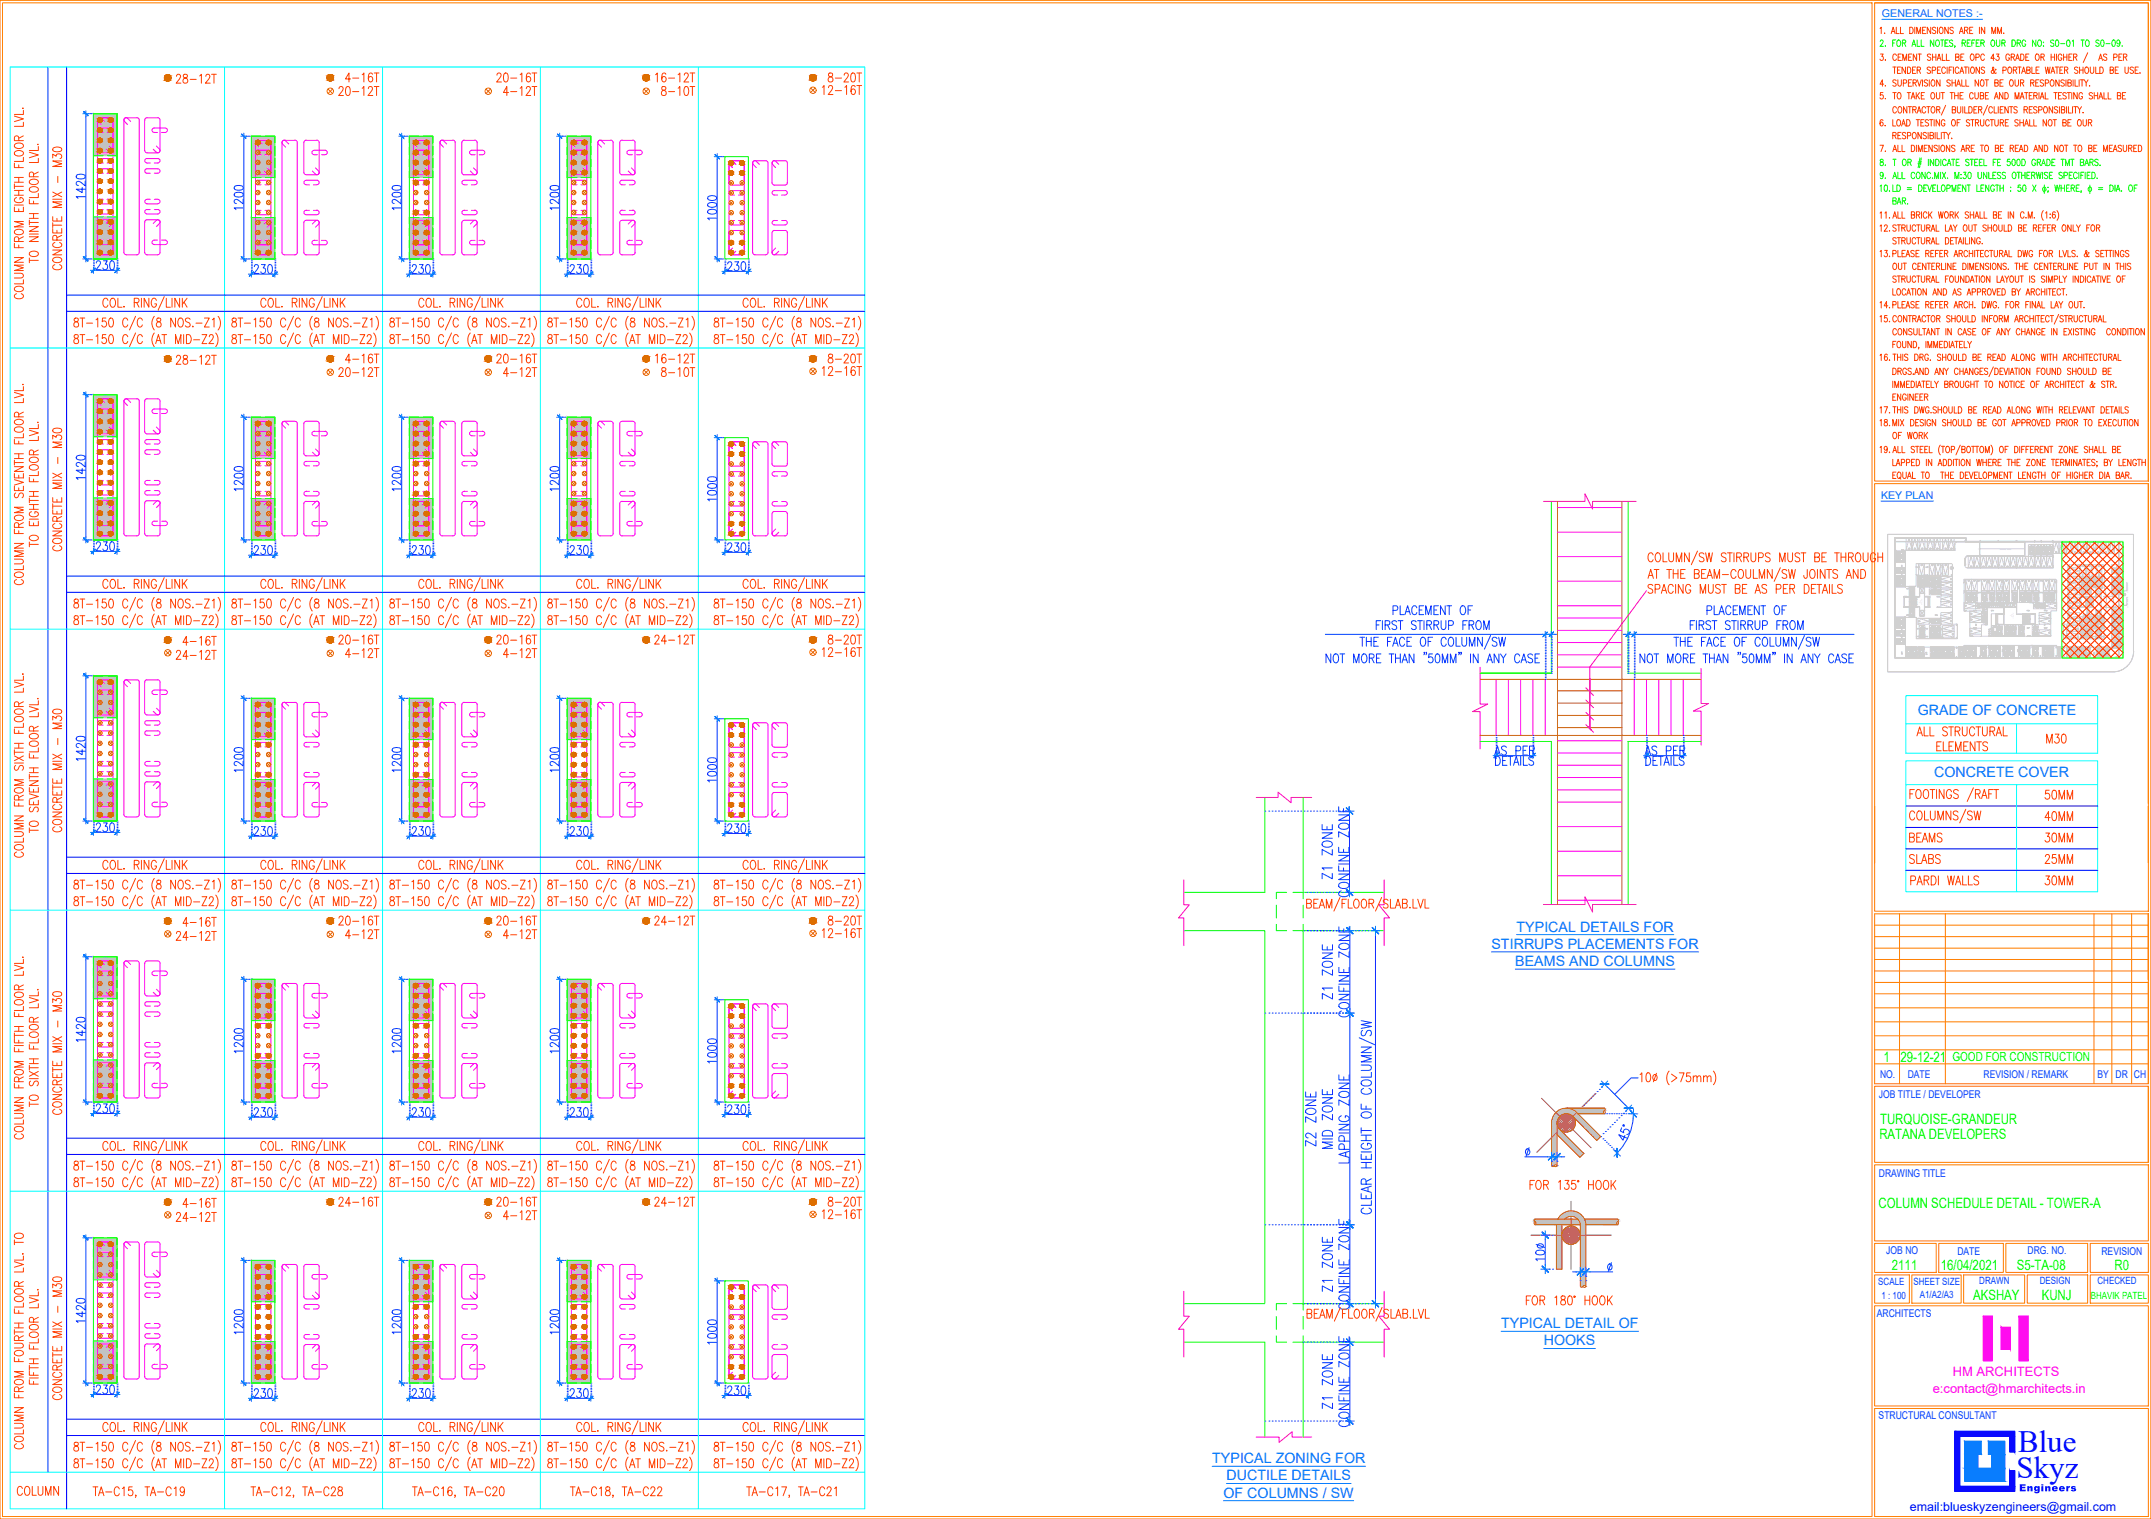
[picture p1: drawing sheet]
<svg xmlns="http://www.w3.org/2000/svg" width="841mm" height="594mm" viewBox="0 0 841 594" stroke-linecap="round" stroke-linejoin="round" font-family="sans-serif">
<defs><g id="words">
<g font-size="12.1" fill="#00f">
<text x="789.1" y="568">Blue</text>
<text x="788.5" y="578.2">Skyz</text>
</g>
<g font-size="7.1" fill="#dd6e00">
<text x="67.7" y="33.9">28-12T</text>
<text x="131.2" y="38.5">20-12T</text>
<text x="67.7" y="143.6">28-12T</text>
<text x="193" y="143.2">20-16T</text>
<text x="131.2" y="148.5">20-12T</text>
<text x="131.2" y="253.3">20-16T</text>
<text x="193" y="253.3">20-16T</text>
<text x="254.7" y="253.3">24-12T</text>
<text x="67.7" y="258.9">24-12T</text>
<text x="131.2" y="363">20-16T</text>
<text x="193" y="363">20-16T</text>
<text x="254.7" y="363">24-12T</text>
<text x="67.7" y="369">24-12T</text>
<text x="131.2" y="473.1">24-16T</text>
<text x="193" y="473.1">20-16T</text>
<text x="254.7" y="473.1">24-12T</text>
<text x="67.7" y="479.1">24-12T</text>
</g>
<g font-size="7.1" fill="#ff3f00">
<text x="133.7" y="33.2">4-16T</text>
<text x="193" y="33.2">20-16T</text>
<text x="255.1" y="33.2">16-12T</text>
<text x="322.4" y="33.2">8-20T</text>
<text x="195.8" y="38.5">4-12T</text>
<text x="257.5" y="38.5">8-10T</text>
<text x="320.3" y="38.1">12-16T</text>
<text x="25" y="106.9" transform="rotate(-90 25 106.9)">CONCRETE MIX - M30</text>
<text x="133.7" y="143.2">4-16T</text>
<text x="255.1" y="143.2">16-12T</text>
<text x="322.4" y="143.2">8-20T</text>
<text x="195.8" y="148.5">4-12T</text>
<text x="257.5" y="148.5">8-10T</text>
<text x="320.3" y="148.2">12-16T</text>
<text x="25" y="216.6" transform="rotate(-90 25 216.6)">CONCRETE MIX - M30</text>
<text x="70.2" y="253.6">4-16T</text>
<text x="320.3" y="257.9">12-16T</text>
<text x="322.4" y="253.3">8-20T</text>
<text x="133.7" y="258.6">4-12T</text>
<text x="195.8" y="258.6">4-12T</text>
<text x="799" y="291.7">M30</text>
<text x="798.3" y="322.1">40MM</text>
<text x="25" y="326.7" transform="rotate(-90 25 326.7)">CONCRETE MIX - M30</text>
<text x="745.4" y="330.6">BEAMS</text>
<text x="798.3" y="330.6">30MM</text>
<text x="745.4" y="339">SLABS</text>
<text x="798.3" y="339">25MM</text>
<text x="745.8" y="347.5">PARDI WALLS</text>
<text x="798.3" y="347.5">30MM</text>
<text x="322.4" y="363">8-20T</text>
<text x="133.7" y="368.3">4-12T</text>
<text x="195.8" y="368.3">4-12T</text>
<text x="320.3" y="367.9">12-16T</text>
<text x="25" y="437.1" transform="rotate(-90 25 437.1)">CONCRETE MIX - M30</text>
<text x="70.2" y="473.4">4-16T</text>
<text x="322.4" y="473.1">8-20T</text>
<text x="195.8" y="478.4">4-12T</text>
<text x="25" y="548.6" transform="rotate(-90 25 548.6)">CONCRETE MIX - M30</text>
<text x="5.6" y="586">COLUMN</text>
</g>
<g font-size="7.1" fill="#003fff">
<text x="583.1" y="296.7">AS PER</text>
<text x="642.1" y="296.7">AS PER</text>
</g>
<g font-size="6.6" fill="#ff3f00">
<text x="798.3" y="313.6">50MM</text>
<text x="70.2" y="363.4">4-16T</text>
<text x="320.3" y="477.7">12-16T</text>
</g>
<g font-size="5.6" fill="#007fff">
<text x="749.8" y="279.7">GRADE OF CONCRETE</text>
<text x="756.2" y="304">CONCRETE COVER</text>
<text x="593" y="364.3">TYPICAL DETAILS FOR</text>
<text x="583.1" y="371.1">STIRRUPS PLACEMENTS FOR</text>
<text x="592.5" y="377.8">BEAMS AND COLUMNS</text>
<text x="587" y="519.5">TYPICAL DETAIL OF</text>
<text x="603.6" y="526.2">HOOKS</text>
<text x="474" y="572.3">TYPICAL ZONING FOR</text>
<text x="479.5" y="579">DUCTILE DETAILS</text>
<text x="478.4" y="585.7">OF COLUMNS / SW</text>
</g>
<g font-size="5.6" fill="#0f0">
<text x="736.5" y="415.3">1</text>
<text x="743.1" y="415.4">29-12-21</text>
<text x="735.1" y="439.7">TURQUOISE-GRANDEUR</text>
<text x="734.8" y="445.5">RATANA DEVELOPERS</text>
<text x="734.5" y="472.5">COLUMN SCHEDULE DETAIL - TOWER-A</text>
<text x="739.7" y="496.6">2111</text>
<text x="758.9" y="496.9">16/04/2021</text>
<text x="788.5" y="496.5">S5-TA-08</text>
<text x="826.8" y="496.7">R0</text>
<text x="771.5" y="508.4">AKSHAY</text>
<text x="798.3" y="508.4">KUNJ</text>
</g>
<g font-size="5.1" fill="#f0f">
<text x="763.6" y="538.3">HM ARCHITECTS</text>
<text x="755.7" y="545">e:contact@hmarchitects.in</text>
</g>
<text font-size="4.9" fill="#0f0" x="763.4" y="414.9">GOOD FOR CONSTRUCTION</text>
<text font-size="4.9" fill="#00f" x="746.7" y="590.8">email:blueskyzengineers@gmail.com</text>
<g font-size="4.2" fill="#007fff">
<text x="735.8" y="6.7">GENERAL NOTES :-</text>
<text x="735.5" y="195.1">KEY PLAN</text>
</g>
<g font-size="4.2" fill="#003fff">
<text x="735.1" y="421.8">NO.</text>
<text x="745.9" y="421.8">DATE</text>
<text x="775.5" y="421.7">REVISION / REMARK</text>
<text x="820.1" y="421.8">BY</text>
<text x="827.2" y="421.8">DR</text>
<text x="834.3" y="421.8">CH</text>
<text x="734.6" y="429.4">JOB TITLE / DEVELOPER</text>
<text x="734.6" y="460.3">DRAWING TITLE</text>
<text x="737.5" y="490.6">JOB NO</text>
<text x="765.3" y="490.7">DATE</text>
<text x="792.8" y="490.6">DRG. NO.</text>
<text x="821.6" y="490.8">REVISION</text>
<text x="733.8" y="515.3">ARCHITECTS</text>
<text x="734.5" y="554.9">STRUCTURAL CONSULTANT</text>
</g>
<g font-size="3.9" fill="#003fff">
<text x="734.4" y="502.5">SCALE</text>
<text x="748.1" y="502.4">SHEET SIZE</text>
<text x="773.9" y="502.3">DRAWN</text>
<text x="797.6" y="502.2">DESIGN</text>
<text x="820.1" y="502.2">CHECKED</text>
<text x="735.6" y="508.1">1 : 100</text>
<text x="750.7" y="507.8">A1/A2/A3</text>
</g>
<text font-size="3.9" fill="#0f0" x="817.5" y="508">BHAVIK PATEL</text>
<text font-size="3.8" fill="#00f" x="789.4" y="583.2">Engineers</text>
<g font-size=".5" fill="#d0d0d0">
<text x="748.5" y="214.8">M</text>
<text x="754.5" y="214.8">M</text>
<text x="757.3" y="214.8">M</text>
<text x="773.9" y="215" transform="rotate(-90 773.9 215)">UP</text>
<text x="751.5" y="220.8" transform="rotate(-180 751.5 220.8)">M</text>
<text x="755.6" y="220.8" transform="rotate(-180 755.6 220.8)">M</text>
<text x="757.9" y="220.8" transform="rotate(-180 757.9 220.8)">M</text>
<text x="760.9" y="220.8" transform="rotate(-180 760.9 220.8)">M</text>
<text x="772.8" y="221.8">M</text>
<text x="789.5" y="221.8">M</text>
<text x="798.9" y="221.8">M</text>
<text x="803.8" y="216.1">M</text>
<text x="806" y="216.1">M</text>
<text x="808.9" y="216.1">M</text>
<text x="811.1" y="216.1">M</text>
<text x="814.5" y="221.2" transform="rotate(-180 814.5 221.2)">M</text>
<text x="814.5" y="216.1">M</text>
<text x="817.1" y="221.2" transform="rotate(-180 817.1 221.2)">M</text>
<text x="817.1" y="216.1">M</text>
<text x="820.2" y="216.1">M</text>
<text x="820.9" y="221.2" transform="rotate(-180 820.9 221.2)">M</text>
<text x="823.2" y="216.1">M</text>
<text x="825.5" y="216.1">M</text>
<text x="763.1" y="226.7" transform="rotate(-90 763.1 226.7)">M</text>
<text x="769.9" y="227" transform="rotate(-180 769.9 227)">M</text>
<text x="772.2" y="227" transform="rotate(-180 772.2 227)">M</text>
<text x="776" y="227" transform="rotate(-180 776 227)">M</text>
<text x="779.1" y="227" transform="rotate(-180 779.1 227)">M</text>
<text x="781.9" y="227" transform="rotate(-180 781.9 227)">M</text>
<text x="784.7" y="227" transform="rotate(-180 784.7 227)">M</text>
<text x="787.9" y="227" transform="rotate(-180 787.9 227)">M</text>
<text x="790.9" y="227" transform="rotate(-180 790.9 227)">M</text>
<text x="793.5" y="227" transform="rotate(-180 793.5 227)">M</text>
<text x="796.2" y="227" transform="rotate(-180 796.2 227)">M</text>
<text x="800.2" y="227" transform="rotate(-180 800.2 227)">M</text>
<text x="802.5" y="227" transform="rotate(-180 802.5 227)">M</text>
<text x="809" y="223" transform="rotate(90 809 223)">M</text>
<text x="809" y="226.4" transform="rotate(90 809 226.4)">M</text>
<text x="763.1" y="231.7" transform="rotate(-90 763.1 231.7)">M</text>
<text x="763.1" y="229" transform="rotate(-90 763.1 229)">M</text>
<text x="809" y="228.6" transform="rotate(90 809 228.6)">M</text>
<text x="809" y="231.3" transform="rotate(90 809 231.3)">M</text>
<text x="820.7" y="231.4" transform="rotate(-90 820.7 231.4)">LIFT</text>
<text x="830.6" y="232.6">A</text>
<text x="832.1" y="232" transform="rotate(-90 832.1 232)">extended basement-line</text>
<text x="763.1" y="236.6" transform="rotate(-90 763.1 236.6)">M</text>
<text x="763.1" y="234.4" transform="rotate(-90 763.1 234.4)">M</text>
<text x="770.6" y="239.9" transform="rotate(90 770.6 239.9)">M</text>
<text x="803.7" y="237.1" transform="rotate(-90 803.7 237.1)">M</text>
<text x="809" y="234.5" transform="rotate(90 809 234.5)">M</text>
<text x="809" y="236.7" transform="rotate(90 809 236.7)">M</text>
<text x="819.7" y="235.5" transform="rotate(-90 819.7 235.5)">A</text>
<text x="820.3" y="236.1" transform="rotate(-90 820.3 236.1)">FOYER</text>
<text x="820.8" y="236.4" transform="rotate(-90 820.8 236.4)">23'9&quot; x 10'9&quot;</text>
<text x="832.1" y="237.9" transform="rotate(-90 832.1 237.9)">permissible basement-line</text>
<text x="750.2" y="242.8" transform="rotate(90 750.2 242.8)">M</text>
<text x="763.1" y="243.1" transform="rotate(-90 763.1 243.1)">M</text>
<text x="763.1" y="240.9" transform="rotate(-90 763.1 240.9)">M</text>
<text x="770.6" y="242.2" transform="rotate(90 770.6 242.2)">M</text>
<text x="801.5" y="243.1" transform="rotate(-90 801.5 243.1)">M</text>
<text x="801.5" y="240.9" transform="rotate(-90 801.5 240.9)">M</text>
<text x="808.3" y="245.6" transform="rotate(90 808.3 245.6)">M</text>
<text x="809" y="240.5" transform="rotate(90 809 240.5)">M</text>
<text x="809" y="242.8" transform="rotate(90 809 242.8)">M</text>
<text x="820.7" y="240.3" transform="rotate(-90 820.7 240.3)">LIFT</text>
<text x="763.7" y="248.3" transform="rotate(-90 763.7 248.3)">M</text>
<text x="763.7" y="246" transform="rotate(-90 763.7 246)">M</text>
<text x="770.6" y="246.6" transform="rotate(90 770.6 246.6)">M</text>
<text x="801.5" y="247.6" transform="rotate(-90 801.5 247.6)">M</text>
<text x="808.3" y="247.9" transform="rotate(90 808.3 247.9)">M</text>
</g>
<g font-size=".3" fill="#d0d0d0">
<text x="749.8" y="236.5" transform="rotate(-90 749.8 236.5)">UP</text>
<text x="749.8" y="234.6" transform="rotate(-90 749.8 234.6)">DN</text>
<text x="818.8" y="236.5" transform="rotate(-90 818.8 236.5)">UP</text>
<text x="790.5" y="243" transform="rotate(90 790.5 243)">DN</text>
<text x="790.5" y="241.1" transform="rotate(90 790.5 241.1)">UP</text>
</g>
</g></defs>
<!-- layer: SECTION SOLID HATCH_BSE -->
<g fill="#c2c2c2" stroke="#c2c2c2" stroke-width=".39">
<path d="M98.3 492.9l9.2 16.2v-16.2zM98.3 492.9l9.2 16.2h-9.2z"/>
<path d="M98.3 524.7l9.2 16.2v-16.2zM98.3 524.7l9.2 16.2h-9.2z"/>
<path d="M98.3 383l9.2 16.2v-16.2zM98.3 383l9.2 16.2h-9.2z"/>
<path d="M98.3 414.8l9.2 16.2v-16.2zM98.3 414.8l9.2 16.2h-9.2z"/>
<path d="M98.3 273.1l9.2 16.2v-16.2zM98.3 273.1l9.2 16.2h-9.2z"/>
<path d="M98.3 304.9l9.2 16.2v-16.2zM98.3 304.9l9.2 16.2h-9.2z"/>
<path d="M98.3 163.2l9.2 16.1v-16.1zM98.3 163.2l9.2 16.1h-9.2z"/>
<path d="M98.3 195l9.2 16.2v-16.2zM98.3 195l9.2 16.2h-9.2z"/>
<path d="M221.8 492.9l9.2 16.2v-16.2zM221.8 492.9l9.2 16.2h-9.2z"/>
<path d="M221.8 524.7l9.2 16.2v-16.2zM221.8 524.7l9.2 16.2h-9.2z"/>
<path d="M221.8 163.2l9.2 16.1v-16.1zM221.8 163.2l9.2 16.1h-9.2z"/>
<path d="M221.8 195l9.2 16.2v-16.2zM221.8 195l9.2 16.2h-9.2z"/>
<path d="M221.8 53.3l9.2 16.1v-16.1zM221.8 53.3l9.2 16.1h-9.2z"/>
<path d="M221.8 85.1l9.2 16.2v-16.2zM221.8 85.1l9.2 16.2h-9.2z"/>
<path d="M160.1 492.9l9.1 16.2v-16.2zM160.1 492.9l9.1 16.2h-9.1z"/>
<path d="M160.1 524.7l9.1 16.2v-16.2zM160.1 524.7l9.1 16.2h-9.1z"/>
<path d="M36.5 524.5l9.3 16.4v-16.4zM36.5 524.5l9.3 16.4h-9.3z"/>
<path d="M36.5 484.1l9.3 16.5v-16.5zM36.5 484.1l9.3 16.5h-9.3z"/>
<path d="M36.5 414.6l9.3 16.4v-16.4zM36.5 414.6l9.3 16.4h-9.3z"/>
<path d="M36.5 374.2l9.3 16.4v-16.4zM36.5 374.2l9.3 16.4h-9.3z"/>
<path d="M36.5 304.6l9.3 16.5v-16.5zM36.5 304.6l9.3 16.5h-9.3z"/>
<path d="M36.5 264.3l9.3 16.4v-16.4zM36.5 264.3l9.3 16.4h-9.3z"/>
<path d="M36.5 194.7l9.3 16.5v-16.5zM36.5 194.7l9.3 16.5h-9.3z"/>
<path d="M36.5 154.4l9.3 16.4v-16.4zM36.5 154.4l9.3 16.4h-9.3z"/>
<path d="M36.5 84.8l9.3 16.5v-16.5zM36.5 84.8l9.3 16.5h-9.3z"/>
<path d="M36.5 44.5l9.3 16.4v-16.4zM36.5 44.5l9.3 16.4h-9.3z"/>
<path d="M98.3 53.3l9.2 16.1v-16.1zM98.3 53.3l9.2 16.1h-9.2z"/>
<path d="M98.3 85.1l9.2 16.2v-16.2zM98.3 85.1l9.2 16.2h-9.2z"/>
<path d="M160.1 383l9.1 16.2v-16.2zM160.1 383l9.1 16.2h-9.1z"/>
<path d="M160.1 414.8l9.1 16.2v-16.2zM160.1 414.8l9.1 16.2h-9.1z"/>
<path d="M160.1 273.1l9.1 16.2v-16.2zM160.1 273.1l9.1 16.2h-9.1z"/>
<path d="M160.1 304.9l9.1 16.2v-16.2zM160.1 304.9l9.1 16.2h-9.1z"/>
<path d="M160.1 163.2l9.1 16.1v-16.1zM160.1 163.2l9.1 16.1h-9.1z"/>
<path d="M160.1 195l9.1 16.2v-16.2zM160.1 195l9.1 16.2h-9.1z"/>
<path d="M160.1 53.3l9.1 16.1v-16.1zM160.1 53.3l9.1 16.1h-9.1z"/>
<path d="M160.1 85.1l9.1 16.2v-16.2zM160.1 85.1l9.1 16.2h-9.1z"/>
<path d="M221.8 383l9.2 16.2v-16.2zM221.8 383l9.2 16.2h-9.2z"/>
<path d="M221.8 414.8l9.2 16.2v-16.2zM221.8 414.8l9.2 16.2h-9.2z"/>
<path d="M221.8 273.1l9.2 16.2v-16.2zM221.8 273.1l9.2 16.2h-9.2z"/>
<path d="M221.8 304.9l9.2 16.2v-16.2zM221.8 304.9l9.2 16.2h-9.2z"/>
</g>
<!-- layer: TITLE BLOCK_BSE -->
<g fill="none" stroke="#ff7f00" stroke-width=".39">
<path d="M0 .1h841v594h-841zM1 1.1h730.9v592h-730.9zM733 1.1h107v187M733 1.1h107v187h-107zM733 189.2h107v167.2h-107zM840 189.2v125.1M733 315.3v22.2M840 315.3v22.2M733 357.4h107v66.5h-107zM742.7 357.4v66.5M760.6 357.4v66.5M818.7 357.4v66.5"/>
<path d="M825.7 357.4v66.5M833.5 357.4v66.5M733 379.7h107M733 375.3h107M733 370.8h107M733 366.3h107M733 361.8h107M733 384.2h107v39.7M733 394.2h107M733 399.6h107M733 388.7h107M733 416.1h107"/>
<path d="M733 410.6h107M733 405.1h107M733 424.8h107v29.8h-107zM840 424.8v29.8M733 455.6h107v29.7h-107zM733 486.3h24v11.3h-24zM733 498.6h13.5v11.1h-13.5zM747.5 498.6h19.3v11.1h-19.3zM758 486.3h25.3v11.3h-25.3zM767.8 498.6h23.8v11.1h-23.8zM784.3 486.3h32v11.3h-32zM792.6 498.6h23.7v11.1h-23.7z"/>
<path d="M817.3 498.6h22.7v11.1h-22.7zM817.3 486.3h22.7v11.3h-22.7zM733 510.7h107v39.2h-107zM733 550.9h107v42.2h-107z"/>
</g>
<!-- layer: TEXT2 -->
<path d="M735.8 7.5h39.4" fill="none" stroke="#007fff" stroke-width=".39"/>
<!-- layer: TEXT -->
<g fill="none" stroke="#ff3f00" stroke-width=".39">
<path d="M735.1 11.1l.4-.5v2.5M736.8 13h.2zM739.4 13.1l.8-2.5 .8 2.5M739.7 12.3h1M741.4 10.6v2.5h1.2M743.1 10.6v2.5h1.1M746.7 10.6a1.26 1.26 0 0 1 1.4 1.3 1.26 1.26 0 0 1-1.4 1.2zM748.7 10.6v2.5M749.4 13.1v-2.5l.8 2.5 .8-2.5v2.5M751.7 11.8h.8M753 10.6h-1.3v2.5h1.3M754.9 10.6v2.5l-1.4-2.5v2.5"/>
<path d="M756.9 11l-.5-.4-.9 .4 .2 .6 1.1 .6 .1 .6-.5 .3-.9-.3M757.6 10.6v2.5M758.6 10.8l.2-.2a1.29 1.29 0 0 1 .9 1.3 1.29 1.29 0 0 1-.9 1.2 1.62 1.62 0 0 1-.2-2.3zM761.7 10.6v2.5l-1.3-2.5v2.5M763.7 11l-.4-.4-.9 .4 .2 .6 1.1 .6v.6l-.4 .3-.9-.3M766.1 13.1l.8-2.5 .7 2.5M766.4 12.3h.9M768.1 11.8l1.1-.1 .2-.8-1.3-.3v2.5M768.8 11.8l.7 1.3M770.1 11.8h.8M771.4 10.6h-1.3v2.5h1.3M773.9 10.6v2.5"/>
<path d="M776 10.6v2.5l-1.3-2.5v2.5M778.8 13.1v-2.5l.7 2.5 .8-2.5v2.5M781 13.1v-2.5l.8 2.5 .8-2.5v2.5M783.3 13h.2zM735.2 21.1h1.1l-.5 1a.73 .73 0 0 1 .5 1.1 .73 .73 0 0 1-1.2-.1M736.2 36.2h-1v1.1a.73 .73 0 0 1 1 0 .73 .73 0 0 1-.1 1.1 .73 .73 0 0 1-1-.2M736.5 32.9h-1.4l.9-1.7v2.5M737.2 33.5h.1M737.2 38.5h.1M737.2 23.4v.2zM740.1 26.2h1.3M740.1 36.2h1.3"/>
<path d="M740.7 26.2v2.5M740.7 36.2v2.5M741.4 31.6l-.5-.4-.7 .1v.8l1 .6 .2 .7-.5 .3-.8-.3M741.5 21.7a.74 .74 0 0 0-.9-.6 .74 .74 0 0 0-.5 1v.6a.75 .75 0 0 0 .5 .9 .75 .75 0 0 0 .9-.6M741.9 27.4h.8M742.1 31.2v2.2l.6 .3 .4-.1 .3-.6v-1.8M742.1 36.3l.3-.1a1.29 1.29 0 0 1 .9 1.3 1.29 1.29 0 0 1-.9 1.2 1.62 1.62 0 0 1-.3-2.4zM742.1 22.3h.8M743.1 26.2h-1.2v2.5h1.2M743.4 21.1h-1.3v2.5h1.3M744 23.6v-2.5l.7 2.5 .8-2.5v2.5M744.2 32.5l1.1-.1v-1.1l-1.1-.1v2.5"/>
<path d="M745 26.2v2.5l-1.3-2.5v2.5M745.7 36.2h1.3M745.8 26.2a1.25 1.25 0 0 1 1.3 1.3 1.25 1.25 0 0 1-1.3 1.2zM746.2 32.4h.7M746.3 22.3h.7M746.3 36.2v2.5M747.2 38.7l.8-2.5 .7 2.5M747.4 31.2h-1.2v2.5h1.2M747.5 21.1h-1.2v2.5h1.2M747.5 37.9h1M747.8 27.4h.7M748 32.4l1.1-.1v-1l-1.1-.1v2.5"/>
<path d="M748.6 32.4l.7 1.3M749 26.2h-1.2v2.5h1.2M749.2 36.2v2.5M749.4 21.1v2.5l-1.3-2.5v2.5M749.6 27.4l1.1-.1v-1l-1.1-.1v2.5M749.7 31.2l.7 2.5 .8-2.5M749.7 37.3l.8 1.4M749.9 21.1h1.3M750.3 27.4l.6 1.3M750.5 21.1v2.5M750.5 36.2l-1.3 1.7M751.2 37.4h.8"/>
<path d="M751.7 31.2v2.5M752.4 36.2h-1.2v2.5h1.2M753.7 31.6l-.5-.4-.9 .4 .1 .5 1.3 .9a.72 .72 0 0 1-.5 .7 .72 .72 0 0 1-.9-.3M754.3 31.2v2.5M754.8 26.6l-.5-.4-.8 .4 .1 .5 1.2 .9a.72 .72 0 0 1-.5 .7 .72 .72 0 0 1-.8-.3M754.9 21.5l-.4-.4-.9 .4 .2 .6 .9 .4a.69 .69 0 0 1-.1 1.1 .69 .69 0 0 1-1-.3M755.3 36.3l.2-.1a1.28 1.28 0 0 1 1 1.3 1.28 1.28 0 0 1-1 1.2 1.67 1.67 0 0 1-.2-2.4zM755.4 31.3l.2-.1a1.29 1.29 0 0 1 1 1.3 1.29 1.29 0 0 1-1 1.2 1.62 1.62 0 0 1-.2-2.4zM755.5 27.5l1.1-.1 .2-.9-1.3-.3v2.5M755.6 22.3h1.3M755.6 21.1v2.5M756.9 21.1v2.5"/>
<path d="M757.1 36.2v1.8l.6 .7 .7-.3v-2.2M757.4 23.6l.7-2.5 .8 2.5M757.5 27.4h.8M757.7 22.8h1M758.5 31.2v2.5l-1.3-2.5v2.5M758.7 26.2h-1.2v2.5h1.2M758.9 36.2h1.4M759.4 21.1v2.5h1.2M759.6 36.2v2.5M760.6 26.8a.75 .75 0 0 0-.9-.6 .75 .75 0 0 0-.5 1v.6a.74 .74 0 0 0 .5 .9 .74 .74 0 0 0 .9-.6M761 21.1v2.5h1.2M761.3 26.2v2.5"/>
<path d="M762.1 27.4h.7M762.5 36.2h1.3M762.6 31.6l-.5-.4-.9 .4 .2 .6 1.2 .8v.4l-.5 .3-.9-.3M763.1 36.2v2.5M763.2 32.4h1.3M763.2 31.2v2.5M763.3 26.2h-1.2v2.5M763.8 26.2v2.5M764.2 37.4h1.4M764.2 36.2v2.5M764.5 31.2v2.5M764.6 22.3l1.2-.1 .1-.8-1.3-.3v2.5l1.3-.2v-.9l-.4-.2"/>
<path d="M765 33.7l.8-2.5 .7 2.5M765.3 32.9h1M765.6 36.2v2.5M765.9 26.8a.75 .75 0 0 0-.9-.6 .75 .75 0 0 0-.5 1v.6a.74 .74 0 0 0 .5 .9 .74 .74 0 0 0 .9-.6M766.3 28.7l.7-2.5 .8 2.5M766.4 37.4h.7M766.5 27.9h1M766.7 22.3h.7M767 31.2v2.5h1.2M767.6 36.2h-1.2v2.5h1.2M767.9 21.1h-1.2v2.5h1.2M768 26.2h1.3"/>
<path d="M768.6 31.2v2.5h1.2M768.6 26.2v2.5M769.8 26.2v2.5M770.6 26.6l.4-.4a1.28 1.28 0 0 1 1 1.3 1.28 1.28 0 0 1-1 1.2l-.5-.9zM770.7 21.2l.2-.1a1.29 1.29 0 0 1 1 1.3 1.29 1.29 0 0 1-1 1.2 1.68 1.68 0 0 1-.2-2.4zM771.5 36.8a.73 .73 0 0 0-.9-.6 .73 .73 0 0 0-.5 1v.6a.72 .72 0 0 0 .5 .9 .72 .72 0 0 0 .9-.6M772.2 36.2v2.2l.6 .3 .4-.1 .3-.6v-1.8M772.5 22.5l1.2-.2 .2-.4-.2-.7-1.2-.1v2.5M773.6 31.2v2.5l-1.4-2.5v2.5M774 26.2v2.5l-1.4-2.5v2.5M774.3 37.4l1.1-.1v-1l-1.1-.1v2.5l1.2-.2v-.9l-.4-.2M774.7 31.3l.1-.1a1.29 1.29 0 0 1 1 1.3 1.29 1.29 0 0 1-1 1.2 1.67 1.67 0 0 1-.1-2.4z"/>
<path d="M775.9 21.7a.74 .74 0 0 0-.9-.6 .74 .74 0 0 0-.6 1v.6a.75 .75 0 0 0 .6 .9 .75 .75 0 0 0 .9-.6M776 26.6l-.5-.4-.8 .4 .1 .6 1.2 .8v.4l-.5 .3-.8-.3M776.1 31.2h1.4M776.3 37.4h.7M776.8 31.2v2.5M777.5 36.2h-1.2v2.5h1.2M779.8 38.7l.7-2.5 .8 2.5M779.9 22.8h-1.5l1-1.7v2.5M779.9 32.4l1.3-.2v-.7l-1.3-.3v2.5l1.3-.2v-.8l-.4-.3M780.1 37.9h.9M780.5 27.3l-.3-.2a1.32 1.32 0 0 1-1.5 1.5l-.1-.8 1-1-.3-.6-.3 .4 .1 .6 .8 1.4 .4 .1 .2-.2M780.5 21.1h1.1l-.6 1a.74 .74 0 0 1 .6 1.1 .74 .74 0 0 1-1.3-.1"/>
<path d="M782 32.4h.7M783.1 27.5l1.2-.1v-1.1l-1.2-.1v2.5M783.1 36.2v2.5l-1.3-2.5v2.5M783.2 31.2h-1.2v2.5h1.2M783.9 36.2a1.25 1.25 0 0 1 1.3 1.3 1.25 1.25 0 0 1-1.3 1.2zM785.2 26.6l.4-.4a1.28 1.28 0 0 1 1 1.3 1.28 1.28 0 0 1-1 1.2l-.6-.9zM785.7 21.7a.72 .72 0 0 0-.9-.6 .72 .72 0 0 0-.5 1v.6a.74 .74 0 0 0 .7 1 .74 .74 0 0 0 .7-1h-.5M786 31.3l.3-.1a1.29 1.29 0 0 1 .9 1.3 1.29 1.29 0 0 1-.9 1.2 1.62 1.62 0 0 1-.3-2.4zM786.3 22.3l1.2-.1 .2-.3-.2-.7-1.2-.1v2.5M787 22.3l.7 1.3M787.2 27.4l1.3-.2v-.7l-1.3-.3v2.5M787.9 31.2l.1 2.2 .5 .3 .4-.1 .3-.6v-1.8"/>
<path d="M787.9 38.7v-2.5l.7 2.5 .8-2.5v2.5M787.9 27.4l.6 1.3M788.1 23.6l.7-2.5 .8 2.5M788.3 22.8h1M788.9 26.2h1.3M789.6 26.2v2.5M789.9 38.7l.7-2.5 .8 2.5M790 32.4l1.1-.1v-1l-1.1-.1v2.5M790.1 21.1a1.33 1.33 0 0 1 1.3 .9 1.33 1.33 0 0 1-.4 1.5l-.9 .1zM790.2 37.9h.9M790.4 28.7l.8-2.5 .8 2.5M790.6 32.4l.7 1.3"/>
<path d="M790.7 27.9h1M791.6 36.2h1.3M792.1 22.3h.7M792.3 36.2v2.5M792.4 27.4l1.2-.1 .2-.4-.2-.6-1.2-.1v2.5l1.3-.2 .1-.6-.5-.5M793.3 21.1h-1.2v2.5h1.2M793.4 37.4h.8M794 32.4l1.1-.1 .2-.4-.2-.6-1.1-.1v2.5M794.4 26.2v2.5h1.2M794.6 36.2h-1.2v2.5h1.2M794.6 32.4l.7 1.3M795.2 37.4l1.1-.1 .2-.8-1.3-.3v2.5"/>
<path d="M795.9 37.4l.6 1.3M796 32.4h.7M796.1 27.4h.7M796.2 21.2l.1-.1a1.28 1.28 0 0 1 1 1.3 1.28 1.28 0 0 1-1 1.2 1.73 1.73 0 0 1-.1-2.4zM797.2 31.2h-1.2v2.5h1.2M797.2 36.2v2.5M797.3 26.2h-1.2v2.5h1.2M797.7 38.7l.7-2.5 .8 2.5M798 22.3l1.1-.1v-1l-1.1-.1v2.5M798 37.9h.9M798.6 22.3l.7 1.3M799 31.6l-.5-.4-.6 .1-.1 .8 1 .6 .2 .7-.5 .3-.8-.3"/>
<path d="M799.7 26.2l.4 2.5 .6-2.5 .4 2.5 .5-2.5M799.7 32.5l1.1-.1 .2-.3-.2-.8-1.1-.1v2.5M799.7 36.2v2.5h1.1M801.9 28.7l.7-2.5 .8 2.5M802 31.3l.2-.1a1.29 1.29 0 0 1 .9 1.3 1.29 1.29 0 0 1-.9 1.2 1.62 1.62 0 0 1-.2-2.4zM802 22.3h1.3M802 21.1v2.5M802.2 27.9h.9M803 36.2h1.3M803.3 21.1v2.5M803.6 26.2h1.3M803.7 36.2v2.5"/>
<path d="M804.1 21.1v2.5M804.2 26.2v2.5M804.8 37.4h.8M805.1 31.2v2.5l-1.3-2.5v2.5M805.4 27.4h.8M806.1 36.2h-1.3v2.5h1.3M806.2 21.7a.74 .74 0 0 0-.9-.6 .74 .74 0 0 0-.6 1v.6a.76 .76 0 0 0 .7 .9 .76 .76 0 0 0 .8-.9h-.5M806.6 26.2h-1.2v2.5h1.2M806.8 22.3h1.3M806.8 21.1v2.5M807.1 31.6l-.5-.4-.8 .4 .1 .5 1.2 .9a.72 .72 0 0 1-.5 .7 .72 .72 0 0 1-.8-.3M807.2 27.4l1.2-.1v-1l-1.2-.1v2.5"/>
<path d="M807.8 31.2v2.5M807.9 36.6l-.5-.4-.9 .4 .1 .5 1.3 .9a.72 .72 0 0 1-.5 .7 .72 .72 0 0 1-.9-.3M807.9 27.4l.6 1.3M808.1 21.1v2.5M808.3 36.2h1.3M808.5 32.4l1.3-.2v-.7l-1.3-.3v2.5l1.3-.2v-.8l-.4-.3M808.9 22.3h.8M808.9 36.2v2.5M810 36.2v2.5M810.2 21.1h-1.3v2.5h1.3M810.6 31.2v2.5M810.7 22.3l1.2-.1 .2-.3-.2-.7-1.2-.1v2.5"/>
<path d="M811.3 31.2v2.5h1.2M811.4 22.3l.7 1.3M812.2 36.2v2.5l-1.4-2.5v2.5M812.5 26.6l-.5-.4-.9 .4 .1 .5 1.3 .9a.72 .72 0 0 1-.6 .7 .72 .72 0 0 1-.8-.3M812.9 31.2v2.5M813.1 27.4h1.4M813.1 26.2v2.5M813.4 31.2h1.3M814.1 31.2v2.5M814.2 36.8a.73 .73 0 0 0-.9-.6 .73 .73 0 0 0-.5 1v.6a.73 .73 0 0 0 .7 .9 .73 .73 0 0 0 .7-.9h-.4M814.5 26.2v2.5M814.9 31.2l.8 1.2v1.3"/>
<path d="M815.3 26.6l.4-.4a1.28 1.28 0 0 1 1 1.3 1.28 1.28 0 0 1-1 1.2l-.6-.9zM816.3 20.6l-1.8 3.8M816.4 31.2l-.7 1.2M816.9 33.6h.2zM817.3 26.2v1.8l.6 .7 .7-.3v-2.2M818.2 36.6l-.5-.4-.9 .4 .1 .5 1.3 .9a.72 .72 0 0 1-.6 .7 .72 .72 0 0 1-.8-.3M818.8 37.4h1.4M818.8 36.2v2.5M819.4 26.2v2.5h1.1M820.2 36.2v2.5M820.5 23.6l.8-2.5 .8 2.5M820.6 38.7l.8-2.5 .8 2.5"/>
<path d="M820.8 22.8h1M820.9 37.9h1M821 26.2a1.26 1.26 0 0 1 1.4 1.3 1.26 1.26 0 0 1-1.4 1.2zM822.6 36.2v2.5h1.2M823.8 21.5l-.5-.4-.8 .4 .1 .6 1.1 .6a.61 .61 0 0 1-.4 .9l-.8-.3M824.3 36.2v2.5h1.1M825 27.4l1.2-.1v-1l-1.2-.1v2.5l1.3-.2v-.6l-.4-.5M826.4 22.5l1.2-.2 .1-.9-1.3-.3v2.5M827 27.4h.8M827.9 37.4l1.1-.1 .2-.4-.2-.6-1.1-.1v2.5l1.2-.2 .1-.6-.5-.5M828.3 26.2h-1.3v2.5h1.3M828.5 22.3h.7"/>
<path d="M829.7 21.1h-1.2v2.5h1.2M829.9 37.4h.7M830.2 22.3l1.2-.1 .1-.8-1.3-.3v2.5M830.8 26.2v1.8l.6 .7 .7-.3v-2.2M830.9 22.3l.7 1.3M831.1 36.2h-1.2v2.5h1.2M834.2 26.6l-.5-.4-.9 .4 .1 .5 1.3 .9a.72 .72 0 0 1-.5 .7 .72 .72 0 0 1-.9-.3M834.8 27.4h.8M836.1 26.2h-1.3v2.5h1.3M836.7 28.5v.2zM735.1 56.8h1.3l-.9 2.5M736.2 47.1l-.4-.3a1.43 1.43 0 0 0 0 2.5 .74 .74 0 0 0 .5-.9 .74 .74 0 0 0-.9-.5l-.3 .5"/>
<path d="M737.1 49v.3zM737.2 59.1h.1M740.1 46.8v2.5h1.1M740.1 53l1.1-.2v-.9l-1.1-.1v2.5M740.1 59.3l.7-2.5 .8 2.5M740.4 58.5h.9M740.7 53l.7 1.3M741.5 42.3a.74 .74 0 0 0-.9-.6 .74 .74 0 0 0-.5 .9v.6a.75 .75 0 0 0 .5 1 .75 .75 0 0 0 .9-.6M741.8 47.1l.3-.3a1.28 1.28 0 0 1 1.1 1.2 1.28 1.28 0 0 1-1.1 1.3l-.5-.9zM742.1 56.8v2.5h1.1M742.1 53h.7M742.4 41.8l.3-.1a1.29 1.29 0 0 1 .9 1.3 1.29 1.29 0 0 1-.9 1.2 1.68 1.68 0 0 1-.3-2.4z"/>
<path d="M743.3 51.8h-1.2v2.5h1.2M743.5 49.3l.8-2.5 .7 2.5M743.7 56.8v2.5h1.1M743.8 48.4h.9M745.1 52.2l-.5-.4-.6 .1-.1 .7 1 .6 .2 .7-.5 .4-.8-.4M745.5 46.8a1.26 1.26 0 0 1 1.4 1.2 1.26 1.26 0 0 1-1.4 1.3zM745.6 41.7v2.5l-1.3-2.5v2.5M745.8 53.1l1.1-.1v-1.1l-1.1-.1v2.5M746.1 41.7h1.3M746.7 41.7v2.5M747.3 56.8a1.25 1.25 0 0 1 1.4 1.2 1.25 1.25 0 0 1-1.4 1.3zM747.9 42.9l1.1-.1 .1-.9-1.2-.2v2.5"/>
<path d="M748.1 51.9l.1-.1a1.28 1.28 0 0 1 1 1.2 1.28 1.28 0 0 1-1 1.3 1.67 1.67 0 0 1-.1-2.4zM748.5 42.9l.7 1.3M749.2 46.8h1.3M749.3 56.8v2.5M749.6 44.2l.8-2.5 .7 2.5M749.9 43.4h.9M749.9 46.8v2.5M750.1 59.3v-2.5l.7 2.5 .8-2.5v2.5M751 48h.8M751.2 51.8v2.5l-1.3-2.5v2.5M752.3 46.8h-1.3v2.5h1.3M752.3 58h.8"/>
<path d="M752.9 42.3a.74 .74 0 0 0-.9-.6 .74 .74 0 0 0-.5 .9v.6a.75 .75 0 0 0 .5 1 .75 .75 0 0 0 .9-.6M753.2 52.2l-.5-.4-.6 .1-.1 .7 1 .6 .2 .7-.5 .4-.8-.4M753.3 41.7h1.3M753.6 56.8h-1.3v2.5h1.3M753.9 51.8v2.5M754 41.7v2.5M754.1 47.1l-.5-.3-.9 .3 .1 .5 1.3 1a.72 .72 0 0 1-.5 .7 .72 .72 0 0 1-.9-.3M754.5 46.8h1.3M754.6 53l1.2-.2 .2-.3-.2-.6-1.2-.1v2.5l1.3-.3 .1-.6-.5-.4M755.1 46.8v2.5M755.4 41.8l.2-.1a1.29 1.29 0 0 1 1 1.3 1.29 1.29 0 0 1-1 1.2 1.68 1.68 0 0 1-.2-2.4zM755.5 56.8v2.5l-1.3-2.5v2.5"/>
<path d="M756.2 46.8v2.5M756.6 51.8v2.5M757.2 42.9l1.2-.1v-1l-1.2-.1v2.5M757.4 51.8v2.5h1.1M757.5 57.2l-.5-.4-.8 .4v.4l1.3 1a.72 .72 0 0 1-.5 .7 .72 .72 0 0 1-.8-.4M757.9 42.9l.6 1.3M758.1 56.8v2.5M758.4 46.8v2.5l-1.4-2.5v2.5M759 51.8v2.5M759.2 56.9l.2-.1a1.29 1.29 0 0 1 1 1.2 1.29 1.29 0 0 1-1 1.3 1.62 1.62 0 0 1-.2-2.4zM759.5 51.8h1.3M760.2 51.8v2.5"/>
<path d="M760.4 47.4a.72 .72 0 0 0-.8-.6 .72 .72 0 0 0-.6 .9v.7a.73 .73 0 0 0 .7 .9 .73 .73 0 0 0 .7-.9h-.4M760.7 41.2l-1.7 3.8M761 51.8l.8 1.2v1.3M762.3 56.8v2.5l-1.3-2.5v2.5M762.6 51.8l-.8 1.2M763.1 54v.3zM763.3 42.9l1.2-.1v-1l-1.2-.1v2.5l1.2-.2v-.9l-.3-.2M763.4 46.9l.2-.1a1.29 1.29 0 0 1 1 1.2 1.29 1.29 0 0 1-1 1.3 1.62 1.62 0 0 1-.2-2.4zM764.4 57.2l-.5-.4-.9 .4 .1 .4 1.3 1a.72 .72 0 0 1-.6 .7 .72 .72 0 0 1-.8-.4M765.2 48h.8M765.3 41.7v1.8l.6 .7 .5-.1 .3-.6v-1.8M766.4 46.8h-1.2v2.5"/>
<path d="M766.7 59.3l.8-2.5 .8 2.5M767 58.5h1M767.4 41.7v2.5M768.2 41.7v2.5h1.1M768.7 58l1.2-.2 .2-.3-.2-.6-1.2-.1v2.5M769.4 58l.7 1.3M769.8 41.7a1.33 1.33 0 0 1 1.3 .8 1.33 1.33 0 0 1-.4 1.6l-.9 .1zM770.2 47.1l-.5-.3-.9 .3 .1 .5 1.3 1v.4l-.5 .3-.9-.3M770.6 46.8h1.3M770.7 58h.8M771.2 46.8v2.5M771.8 42.9h.7"/>
<path d="M772 56.8h-1.3v2.5h1.3M772.4 48l1.1-.1v-1l-1.1-.1v2.5M773 41.7h-1.2v2.5h1.2M773 48l.7 1.3M773.6 42.9l1.1-.1v-1l-1.1-.1v2.5M774.3 42.9l.6 1.3M774.3 56.8h1.3M774.4 46.8v1.8l.5 .7 .7-.3 .1-2.2M774.9 56.8v2.5M776.4 56.9l.1-.1a1.28 1.28 0 0 1 1 1.2 1.28 1.28 0 0 1-1 1.3 1.67 1.67 0 0 1-.1-2.4zM777.1 41.2l-1.7 3.8M777.8 47.4a.74 .74 0 0 0-.9-.6 .74 .74 0 0 0-.5 .9v.7a.74 .74 0 0 0 .5 .9 .74 .74 0 0 0 .9-.6"/>
<path d="M778.2 46.8h1.3M778.8 46.8v2.5M779 42.3a.74 .74 0 0 0-.9-.6 .74 .74 0 0 0-.5 .9v.6a.75 .75 0 0 0 .5 1 .75 .75 0 0 0 .9-.6M779.7 41.7v2.5h1.1M779.9 46.8v1.8l.6 .7 .7-.3 .1-2.2M780.2 58l1.1-.2v-.9l-1.1-.1v2.5l1.2-.2v-.9l-.4-.2M781.3 41.7v2.5M782.1 48l1.1-.1v-1l-1.1-.1v2.5M782.1 42.9h.7M782.2 58h.7M782.7 48l.7 1.3M783.3 41.7h-1.2v2.5h1.2"/>
<path d="M783.4 56.8h-1.2v2.5h1.2M784.1 48h.7M785.2 41.7v2.5l-1.3-2.5v2.5M785.3 46.8h-1.2v2.5h1.2M785.7 41.7h1.3M786 58l1.1-.2 .2-.3-.2-.6-1.1-.1v2.5M786.3 41.7v2.5M786.6 58l.7 1.3M788 58h.7M788.7 42.1l-.5-.4-.8 .4 .2 .5 1 .6a.61 .61 0 0 1-.4 1l-.8-.4M789.1 47.1l-.5-.3-.8 .3 .1 .5 1.2 1v.4l-.5 .3-.8-.3M789.2 56.8h-1.2v2.5h1.2"/>
<path d="M789.5 59.3l.7-2.5 .8 2.5M789.8 48h1.3M789.8 46.8v2.5M789.8 58.5h.9M791.1 46.8v2.5M791.4 42.9l1.1-.1 .1-.9-1.2-.2v2.5M791.5 56.8a1.25 1.25 0 0 1 1.3 1.2 1.25 1.25 0 0 1-1.3 1.3zM791.6 49.3l.8-2.5 .7 2.5M791.9 48.4h.9M792.1 42.9l.6 1.3M793.4 42.9h.8M793.6 46.8v2.5h1.1"/>
<path d="M794.6 41.7h-1.2v2.5h1.2M795.2 46.8v2.5h1.1M795.2 59.3l.8-2.5 .7 2.5M795.5 58.5h1M796.5 42.1l-.5-.4-.9 .4 .1 .4 1.3 1a.71 .71 0 0 1-.6 .7 .71 .71 0 0 1-.8-.4M797.1 43l1.1-.1 .2-1-1.3-.2v2.5M798.5 56.8v2.5l-1.3-2.5v2.5M799.3 56.8a1.26 1.26 0 0 1 1.4 1.2 1.26 1.26 0 0 1-1.4 1.3zM799.4 41.8l.2-.1a1.29 1.29 0 0 1 1 1.3 1.29 1.29 0 0 1-1 1.2 1.68 1.68 0 0 1-.2-2.4zM800.1 46.8v2.5l-1.3-2.5v2.5M801.2 46.9l.2-.1a1.29 1.29 0 0 1 1 1.2 1.29 1.29 0 0 1-1 1.3 1.62 1.62 0 0 1-.2-2.4zM802.6 41.7v2.5l-1.4-2.5v2.5"/>
<path d="M802.7 46.8h1.4M803.4 46.8v2.5M804.5 42.1l-.4-.4-.9 .4 .2 .5 .9 .5a.69 .69 0 0 1-.1 1.1 .69 .69 0 0 1-1-.4M804.6 56.8v2.5l-1.3-2.5v2.5M805.2 41.7v2.5M805.7 56.9l.2-.1a1.28 1.28 0 0 1 1 1.2 1.28 1.28 0 0 1-1 1.3 1.67 1.67 0 0 1-.2-2.4zM806 42.9l1.1-.1v-1l-1.1-.1v2.5l1.2-.2v-.9l-.4-.2M806.5 48l1.2-.1 .2-.4-.2-.6-1.2-.1v2.5l1.3-.3 .1-.6-.5-.4M807.2 56.8h1.3M807.9 56.8v2.5M808 41.7v2.5M808.5 48h.8"/>
<path d="M808.7 41.7v2.5h1.2M809.8 46.8h-1.3v2.5h1.3M810.3 41.7v2.5M810.7 56.8h1.4M810.8 41.7h1.4M811.4 56.8v2.5M811.5 41.7v2.5M812.3 41.7l.8 1.2v1.3M812.6 46.9l.2-.1a1.29 1.29 0 0 1 1 1.2 1.29 1.29 0 0 1-1 1.3 1.62 1.62 0 0 1-.2-2.4zM812.8 56.9l.2-.1a1.28 1.28 0 0 1 1 1.2 1.28 1.28 0 0 1-1 1.3 1.67 1.67 0 0 1-.2-2.4zM813.9 41.7l-.8 1.2M814.5 44v.2z"/>
<path d="M814.5 46.8v1.8l.5 .7 .7-.3 .1-2.2M816.5 48l1.2-.1 .1-.9-1.3-.2v2.5M816.7 58l1.1-.2v-.9l-1.1-.1v2.5l1.2-.2v-.9l-.4-.2M817.2 48l.7 1.3M818.6 58h.8M819.9 56.8h-1.3v2.5h1.3M822.5 59.3v-2.5l.7 2.5 .8-2.5v2.5M824.7 58h.8M826 56.8h-1.3v2.5h1.3M826.3 59.3l.7-2.5 .8 2.5M826.6 58.5h.9M829.5 57.2l-.5-.4-.7 .1v.7l1 .6 .2 .7-.5 .4-.8-.4"/>
<path d="M830.2 56.8v2.1l.5 .4 .5-.1 .3-.6v-1.8M832.3 58l1.1-.2v-.9l-1.1-.1v2.5M832.9 58l.7 1.3M834.3 58h.7M835.5 56.8h-1.2v2.5h1.2M836.1 56.8a1.25 1.25 0 0 1 1.3 1.2 1.25 1.25 0 0 1-1.3 1.3zM735.1 83.3l.4-.5v2.6M735.1 88.4l.4-.5v2.5M735.1 98.4l.4-.5v2.5M736.8 88.5l.4-.6 .5 .2 .2 .3-1.2 2h1.3M736.9 97.9h1l-.5 1a.73 .73 0 0 1 .6 1.1 .73 .73 0 0 1-1.3 0M737 83.3l.4-.5v2.6"/>
<path d="M738.8 85.1v.3zM738.8 90.2v.2zM740.1 85.4l.7-2.6 .8 2.6M740.1 99.2l1.1-.1v-1l-1.1-.2v2.5M740.4 84.5h.9M741.4 88.3l-.5-.4-.8 .4 .1 .6 1.1 .6a.61 .61 0 0 1-.4 .9l-.8-.3M741.4 93.3l-.5-.4-.8 .4 .1 .5 1.2 .9v.4l-.5 .3-.8-.3M741.8 87.9h1.3M741.8 92.9h1.3M742.1 82.8v2.6h1.1M742.1 97.9v2.5h1.1M742.4 87.9v2.5"/>
<path d="M742.4 92.9v2.5M743.6 89.1l1.1-.1 .1-.8-1.2-.3v2.5M743.6 94.1l1.1-.1 .2-.3-.2-.6-1.1-.2v2.5M743.7 82.8v2.6h1.1M743.7 99.1h.7M744.3 89.1l.6 1.3M744.3 94.1l.6 1.3M744.9 97.9h-1.2v2.5h1.2M745.5 99.6h1M745.6 87.9v1.8l.6 .7 .6-.3 .1-2.2M745.6 92.9v1.8l.6 .7 .6-.3 .1-2.2M747.3 84l1.2-.1v-1l-1.2-.1v2.6l1.2-.3v-.8l-.3-.3"/>
<path d="M748.5 98.3l-.5-.4-.9 .4 .2 .6 1.2 .8v.4l-.5 .3-.9-.3M749 88.5a.72 .72 0 0 0-.9-.6 .72 .72 0 0 0-.5 1v.6a.73 .73 0 0 0 .5 .9 .73 .73 0 0 0 .9-.6M749 93.5a.72 .72 0 0 0-.9-.6 .72 .72 0 0 0-.5 1v.6a.73 .73 0 0 0 .5 .9 .73 .73 0 0 0 .9-.6M749.1 99.1h.8M749.3 84l1.1-.1 .3-.4-.3-.6-1.1-.1v2.6M749.4 87.9h1.3M749.4 92.9h1.3M750 84l.7 1.4M750.1 87.9v2.5M750.1 92.9v2.5M750.4 97.9h-1.3v2.5h1.3M751.2 87.9v1.8l.6 .7 .5-.1 .3-.6v-1.8"/>
<path d="M751.2 92.9l.1 2.2 .5 .3 .5-.1 .3-.6v-1.8M751.3 82.8v2.6M752.9 99.1l1.2-.1v-.9l-1.2-.2v2.5M753.3 89.1l1.2-.1v-.8l-1.2-.3v2.5M753.3 94.1l1.2-.1v-.9l-1.2-.2v2.5M753.4 83.5a.74 .74 0 0 0-.9-.7 .74 .74 0 0 0-.5 1v.6a.74 .74 0 0 0 .5 .9 .74 .74 0 0 0 .9-.6M753.6 99.1l.7 1.3M754 89.1l.6 1.3M754 94.1l.6 1.3M754.1 82.8v2.6M754.5 83.9l.9 1.5M754.9 99.1h.8"/>
<path d="M755 90.4l.8-2.5 .7 2.5M755 95.4l.8-2.5 .7 2.5M755.3 89.6h.9M755.3 94.6h.9M755.4 82.8l-1.3 1.7M756.2 97.9h-1.3v2.5h1.3M756.8 99.1h.7M757 87.9v2.5h1.1M757 92.9v2.5h1.1M757.9 82.8l.5 2.6 .4-2.6 .5 2.6 .5-2.6M758 97.9h-1.2v2.5M758.4 99.1h.8"/>
<path d="M759.7 97.9h-1.3v2.5h1.3M760.3 99.1l1.1-.1v-.9l-1.1-.2v2.5M760.6 82.9l.2-.1a1.3 1.3 0 0 1 1 1.3 1.3 1.3 0 0 1-1 1.3 1.73 1.73 0 0 1-.2-2.5zM760.6 87.9v2.5h1.2M760.6 92.9a1.25 1.25 0 0 1 1.4 1.3 1.25 1.25 0 0 1-1.4 1.2zM760.9 99.1l.7 1.3M762 90.4l.7-2.5 .8 2.5M762.3 89.6h.9M762.5 84l1.1-.1v-1l-1.1-.1v2.6M762.6 94.1h.8M763.1 84l.7 1.4M763.7 87.9l.8 1.2v1.3"/>
<path d="M763.9 92.9h-1.3v2.5h1.3M764.2 92.9h1.3M764.2 99.6h1M764.5 82.8v2.6M764.8 92.9v2.5M764.9 83.9l.9 1.5M765.2 87.9l-.7 1.2M765.7 95.4l.7-2.5 .8 2.5M765.8 82.8l-1.3 1.7M766 99.1l1.1-.1v-.9l-1.1-.2v2.5M766 94.6h.9M766.7 99.1l.6 1.3"/>
<path d="M767.7 92.9v2.5M768 88.1l.2-.2a1.29 1.29 0 0 1 1 1.3 1.29 1.29 0 0 1-1 1.2 1.64 1.64 0 0 1-.2-2.3zM768.4 92.9v2.5h1.2M769.3 98.5a.75 .75 0 0 0-.9-.6 .75 .75 0 0 0-.5 1v.6a.74 .74 0 0 0 .5 .9 .74 .74 0 0 0 .9-.6M769.7 83.2l-.5-.4-.9 .4 .1 .5 1.3 .9a.71 .71 0 0 1-.5 .8 .71 .71 0 0 1-.9-.4M769.8 87.9v1.8l.5 .7 .7-.3 .1-2.2M770 99.1h1.3M770 97.9v2.5M770.1 92.9v2.5M770.3 82.8v2.6M770.3 84h1.4M771.3 97.9v2.5"/>
<path d="M771.6 87.9h1.3M771.7 82.8v2.6M772.1 97.9v2.5M772.2 85.4l.7-2.6 .8 2.6M772.2 92.9v2.5l-1.4-2.5v2.5M772.2 87.9v2.5M772.5 84.5h.9M772.5 97.9h1.4M773.2 97.9v2.5M774.1 82.8v2.6h1.2M774.3 93.5a.74 .74 0 0 0-.9-.6 .74 .74 0 0 0-.6 1v.6a.76 .76 0 0 0 .8 1 .76 .76 0 0 0 .7-1h-.5M774.4 99.1h.7"/>
<path d="M774.9 95.3h.2zM775.6 97.9h-1.2v2.5h1.2M775.8 82.8v2.6h1.1M776.6 88.3l-.5-.4-.8 .4 .2 .6 1.1 .8a.71 .71 0 0 1-.5 .7 .71 .71 0 0 1-.8-.3M777.3 87.9v2.5M777.3 89.1h1.3M777.5 98.5a.75 .75 0 0 0-.9-.6 .75 .75 0 0 0-.5 1v.6a.74 .74 0 0 0 .5 .9 .74 .74 0 0 0 .9-.6M777.9 97.9h1.3M778.6 97.9v2.5M778.6 87.9v2.5M779.4 84l1.1-.1v-1l-1.1-.1v2.6l1.2-.3v-.8l-.4-.3M779.5 88.3l.4-.4a1.28 1.28 0 0 1 1 1.3 1.28 1.28 0 0 1-1 1.2l-.6-.9z"/>
<path d="M779.7 97.9v1.8l.5 .7 .7-.3 .1-2.2M781.4 84h.8M781.5 87.9v1.8l.6 .7 .6-.3 .1-2.2M781.8 99.1l1.1-.1 .2-.3-.2-.6-1.1-.2v2.5M782.4 99.1l.7 1.3M782.6 82.8h-1.2v2.6h1.2M783.6 87.9v2.5h1.1M783.8 99.6h.9M785.2 87.9a1.26 1.26 0 0 1 1.4 1.3 1.26 1.26 0 0 1-1.4 1.2zM785.2 82.8v2.6M785.5 97.9v2.5h1.1M787.3 82.8v2.6l-1.3-2.6v2.6"/>
<path d="M789.1 97.9a1.26 1.26 0 0 1 1.4 1.3 1.26 1.26 0 0 1-1.4 1.2zM789.2 89.1l1.2-.1v-.8l-1.2-.3v2.5l1.2-.2 .1-.6-.4-.5M790.9 97.9l.5 2.5 .5-2.5 .5 2.5 .4-2.5M791.2 89.1h.8M791.4 83.5a.72 .72 0 0 0-.9-.7 .72 .72 0 0 0-.5 1v.6a.72 .72 0 0 0 .5 .9 .72 .72 0 0 0 .9-.6M792.1 85.1v.3zM792.4 87.9h-1.2v2.5h1.2M793 85.4v-2.6l.8 2.6 .8-2.6v2.6M794.7 98.5a.75 .75 0 0 0-.9-.6 .75 .75 0 0 0-.5 1v.6a.75 .75 0 0 0 .7 .9 .75 .75 0 0 0 .7-.9h-.4M795 89.1l1.2-.1v-.8l-1.2-.3v2.5M795.4 85.1v.3zM795.7 89.1l.6 1.3"/>
<path d="M797 89.1h.8M797.4 99.1h.8M798.2 87.9h-1.2v2.5h1.2M798.6 97.9h-1.2v2.5M798.8 89.1h.8M798.9 82.4a2.99 2.99 0 0 0 0 3.8M799.4 98.1l.2-.2a1.29 1.29 0 0 1 1 1.3 1.29 1.29 0 0 1-1 1.2 1.62 1.62 0 0 1-.2-2.3zM799.8 83.3l.5-.5v2.6M800.1 87.9h-1.3v2.5M800.5 89.1h.8M801.2 99.1l1.1-.1 .3-.3-.3-.6-1.1-.2v2.5M801.6 83.7v.2z"/>
<path d="M801.6 85.1v.3zM801.8 87.9h-1.3v2.5h1.3M801.9 99.1l.7 1.3M802.3 89.1l1.2-.1 .1-.8-1.3-.3v2.5M803 89.1l.7 1.3M803.6 83.2l-.4-.4a1.47 1.47 0 0 0-.1 2.6 .72 .72 0 0 0 .6-1.1 .72 .72 0 0 0-1.1-.2l-.2 .4M804.2 82.4a2.99 2.99 0 0 1 0 3.8M805.2 97.9v2.5h1.2M806.5 97.9l.8 2.5 .8-2.5M806.6 88.1l.2-.2a1.29 1.29 0 0 1 1 1.3 1.29 1.29 0 0 1-1 1.2 1.64 1.64 0 0 1-.2-2.3zM808.5 97.9v2.5h1.2M809.8 87.9v2.5l-1.4-2.5v2.5"/>
<path d="M810.6 87.9v2.5h1.1M811.4 98.3l-.5-.4-.9 .4 .3 .6 1.1 .8v.4l-.5 .3-.9-.3M811.9 87.9l.7 1.2v1.3M813.4 87.9l-.8 1.2M815.9 89.1h.8M816.8 99l-.3-.1-.8 1.5h-.4l-.4-.4 .1-.5 .9-.7 .1-.5-.3-.4-.3 .4 .3 .9 .7 1.1 .3 .1 .1-.2M817.1 87.9h-1.2v2.5M817.7 88.3l.3-.4a1.28 1.28 0 0 1 1.1 1.3 1.28 1.28 0 0 1-1.1 1.2l-.5-.9zM819.7 89.1l1.1-.1 .1-.8-1.2-.3v2.5M820.3 89.1l.7 1.3M820.7 98.3l-.4-.4-.9 .4 .2 .6 1.1 .8v.4l-.4 .3-.9-.3M821.4 99.1h.8"/>
<path d="M822.6 97.9h-1.2v2.5h1.2M822.9 97.9h1.4M823.6 97.9v2.5M824.4 97.9h1.4M825.1 97.9v2.5M826.3 97.9v2.5M828.3 97.9v2.5l-1.3-2.5v2.5M830.5 98.5a.75 .75 0 0 0-1-.6 .75 .75 0 0 0-.5 1v.6a.75 .75 0 0 0 .7 .9 .75 .75 0 0 0 .8-.9h-.5M832.4 98.3l-.5-.4-.9 .4 .2 .6 1.2 .8v.4l-.5 .3-.9-.3M735.1 118.4l.4-.5v2.6M738.1 119.6h-1.4l.9-1.7v2.6M738.8 100.2v.2z"/>
<path d="M740.1 112.9v2.5h1.1M740.1 119.2l1.1-.1v-1.1l-1.1-.1v2.6M740.5 103.1l.1-.2a1.28 1.28 0 0 1 1 1.3 1.28 1.28 0 0 1-1 1.2 1.67 1.67 0 0 1-.1-2.3zM741.4 108.3l-.5-.4-.7 .1v.8l1 .6 .2 .7-.5 .3-.8-.3M741.8 107.9h1.3M742 113l.1-.1a1.28 1.28 0 0 1 1 1.3 1.28 1.28 0 0 1-1 1.2 1.67 1.67 0 0 1-.1-2.4zM742.1 117.9v2.6h1.1M742.3 102.9v1.8l.5 .7 .7-.3 .1-2.2M742.4 107.9v2.5M743.6 109.1l1.1-.1 .2-.4-.2-.6-1.1-.1v2.5M743.7 119.1h.7M744.1 102.9h1.3"/>
<path d="M744.3 109.1l.6 1.3M744.7 102.9v2.5M744.9 117.9h-1.2v2.6h1.2M745.1 113.5a.75 .75 0 0 0-.9-.6 .75 .75 0 0 0-.5 1v.6a.74 .74 0 0 0 .5 .9 .74 .74 0 0 0 .9-.6M745.2 100.4l.8-2.5 .7 2.5M745.5 115.4l.8-2.5 .7 2.5M745.5 119.6h1M745.6 107.9v1.8l.6 .7 .6-.3 .1-2.2M745.8 114.6h.9M747.2 112.9h1.3M747.9 112.9v2.5M748.5 118.3l-.5-.4-.9 .4 .2 .6 .9 .5a.69 .69 0 0 1-.1 1 .69 .69 0 0 1-1-.3"/>
<path d="M749 108.5a.73 .73 0 0 0-.9-.6 .73 .73 0 0 0-.5 1v.6a.72 .72 0 0 0 .5 .9 .72 .72 0 0 0 .9-.6M749 112.9v2.5M749.1 119.1h.8M749.2 103.5a.75 .75 0 0 0-.9-.6 .75 .75 0 0 0-.5 1v.6a.74 .74 0 0 0 .5 .9 .74 .74 0 0 0 .9-.6M749.4 107.9h1.3M749.9 104.1h.8M750.1 113l.2-.1a1.29 1.29 0 0 1 .9 1.3 1.29 1.29 0 0 1-.9 1.2 1.62 1.62 0 0 1-.2-2.4zM750.1 107.9v2.5M750.4 117.9h-1.3v2.6h1.3M751.1 102.9h-1.2v2.5h1.2M751.2 107.9l.1 2.2 .5 .3 .5-.1 .3-.6v-1.8M752.9 119.1l1.2-.1v-1l-1.2-.1v2.6"/>
<path d="M753 102.9v2.5l-1.3-2.5v2.5M753.2 112.9v2.5l-1.3-2.5v2.5M753.3 109.1l1.2-.1v-1l-1.2-.1v2.5M753.5 102.9h1.3M753.6 119.1l.7 1.4M754 109.1l.6 1.3M754.2 102.9v2.5M754.9 119.1h.8M755 110.4l.8-2.5 .7 2.5M755.3 104.1h.8M755.3 109.6h.9M755.7 115.4l.8-2.5 .7 2.5"/>
<path d="M756 114.6h.9M756.2 117.9h-1.3v2.6h1.3M756.5 102.9h-1.2v2.5h1.2M756.8 119.1h.7M757 107.9v2.5h1.1M757.1 104.1l1.2-.1v-.9l-1.2-.2v2.5M757.8 104.1l.6 1.3M758 117.9h-1.2v2.6M758.4 119.1h.8M759 112.9v2.5l-1.3-2.5v2.5M759.1 102.9v2.5h1.2M759.7 117.9h-1.3v2.6h1.3"/>
<path d="M759.8 112.9a1.25 1.25 0 0 1 1.3 1.3 1.25 1.25 0 0 1-1.3 1.2zM760.3 119.1l1.1-.1v-1l-1.1-.1v2.6M760.6 109.1h.8M760.7 102.9v2.5M760.9 119.1l.7 1.4M761.9 107.9h-1.3v2.5M762.6 108l.2-.1a1.29 1.29 0 0 1 1 1.3 1.29 1.29 0 0 1-1 1.2 1.62 1.62 0 0 1-.2-2.4zM762.8 102.9v2.5l-1.3-2.5v2.5M763.5 115.4l.7-2.5 .8 2.5M763.6 104.1h.8M763.8 114.6h1M764 100.4l.8-2.5 .7 2.5"/>
<path d="M764.2 119.6h1M764.5 107.9v1.8l.5 .7 .7-.3 .1-2.2M764.8 102.9h-1.2v2.5h1.2M766 119.1l1.1-.1v-1l-1.1-.1v2.6M766.7 119.1l.6 1.4M766.7 113.3l-.4-.4-.9 .4 .2 .6 1.1 .6v.6l-.4 .3-.9-.3M767.4 102.9a1.25 1.25 0 0 1 1.4 1.3 1.25 1.25 0 0 1-1.4 1.2zM767.9 107.9v2.5l-1.4-2.5v2.5M768.6 107.9a1.25 1.25 0 0 1 1.4 1.3 1.25 1.25 0 0 1-1.4 1.2zM769.1 115.4l.8-2.5 .7 2.5M769.3 118.5a.74 .74 0 0 0-.9-.6 .74 .74 0 0 0-.5 1v.6a.74 .74 0 0 0 .5 .9 .74 .74 0 0 0 .9-.6M769.4 102.9v2.5"/>
<path d="M769.4 114.6h.9M770 117.9v2.6M770 119.1h1.3M770.2 105.4v-2.5l.7 2.5 .8-2.5v2.5M770.3 110.4l.8-2.5 .8 2.5M770.6 109.6h1M771.1 114.2l1.3-.2v-.8l-1.3-.3v2.5M771.3 117.9v2.6M772.1 107.9h1.3M772.5 104.1h.7M772.8 107.9v2.5M773.1 114.2l1.3-.2-.1-1-1.2-.1v2.5"/>
<path d="M773.7 102.9h-1.2v2.5h1.2M773.9 107.9v2.5M774.9 108l.2-.1a1.29 1.29 0 0 1 1 1.3 1.29 1.29 0 0 1-1 1.2 1.62 1.62 0 0 1-.2-2.4zM775 117.9a1.27 1.27 0 0 1 1.4 1.3 1.27 1.27 0 0 1-1.4 1.3zM775.1 114.1l1.2-.1v-1l-1.2-.1v2.5M775.6 102.9v2.5l-1.3-2.5v2.5M775.8 114.1l.6 1.3M776.8 117.9l.5 2.6 .5-2.6 .5 2.6 .4-2.6M777.4 113l.2-.1a1.28 1.28 0 0 1 1 1.3 1.28 1.28 0 0 1-1 1.2 1.67 1.67 0 0 1-.2-2.4zM777.6 103.3l-.5-.4-.7 .2v.7l1 .6 .2 .7-.5 .3-.8-.3M778 107.9v2.5l-1.3-2.5v2.5M778.3 102.9v2.5"/>
<path d="M778.9 112.9l.8 2.5 .8-2.5M779.3 103.1l.2-.2a1.28 1.28 0 0 1 1 1.3 1.28 1.28 0 0 1-1 1.2 1.67 1.67 0 0 1-.2-2.3zM780.6 118.5a.74 .74 0 0 0-.9-.6 .74 .74 0 0 0-.5 1v.6a.76 .76 0 0 0 .7 1 .76 .76 0 0 0 .7-1h-.4M780.8 107.9v2.5h1.2M780.9 114.1h.8M782.2 110.4l.7-2.5 .8 2.5M782.2 112.9h-1.3v2.5h1.3M782.4 102.9v2.5l-1.3-2.5v2.5M782.4 109.6h1M782.7 112.9a1.25 1.25 0 0 1 1.4 1.3 1.25 1.25 0 0 1-1.4 1.2zM783.5 100.4l.8-2.5 .7 2.5M783.9 107.9l.7 1.2v1.3"/>
<path d="M784.3 119.1h.7M784.4 103.3l-.4-.4-.7 .2-.1 .7 1.1 .6 .1 .7-.4 .3-.9-.3M785.2 105.2h.1M785.4 107.9l-.8 1.2M785.5 117.9h-1.2v2.6M786.2 108l.1-.1a1.28 1.28 0 0 1 1 1.3 1.28 1.28 0 0 1-1 1.2 1.67 1.67 0 0 1-.1-2.4zM786.3 118l.1-.1a1.3 1.3 0 0 1 1 1.3 1.3 1.3 0 0 1-1 1.3 1.73 1.73 0 0 1-.1-2.5zM786.7 114.1l1.2-.1 .2-.4-.2-.6-1.2-.1v2.5l1.3-.2 .1-.6-.5-.5M787.8 102.9h1.3M788 107.9v1.8l.5 .7 .7-.3 .1-2.2M788.1 119.1l1.1-.1v-1l-1.1-.1v2.6M788.5 112.9l.7 1.2v1.3"/>
<path d="M788.5 102.9v2.5M788.7 119.1l.7 1.4M789.6 102.9v2.5M789.6 104.1h1.3M789.8 107.9h1.3M790 112.9l-.8 1.2M790.4 107.9v2.5M790.9 102.9v2.5M791.7 104.1h.7M792.1 119.1h.7M792.1 115.4l.8-2.5 .8 2.5M792.4 114.6h1"/>
<path d="M792.9 102.9h-1.2v2.5h1.2M793.3 117.9h-1.2v2.6M793.6 107.9v2.5M793.8 117.9v2.6M794.2 114.1l1.1-.1v-1l-1.1-.1v2.5M794.8 114.1l.7 1.3M795.6 108.3l-.5-.4-.7 .1-.1 .8 1.1 .6 .2 .7-.5 .3-.8-.3M795.9 117.9v2.6l-1.3-2.6v2.6M796.6 119.6h1M796.8 103.5a.75 .75 0 0 0-.9-.6 .75 .75 0 0 0-.5 1v.6a.74 .74 0 0 0 .5 .9 .74 .74 0 0 0 .9-.6M797.5 113.5a.73 .73 0 0 0-.9-.6 .73 .73 0 0 0-.5 1v.6a.72 .72 0 0 0 .5 .9 .72 .72 0 0 0 .9-.6M797.5 104.1h.7"/>
<path d="M798.2 114.1h1.3M798.2 112.9v2.5M798.4 117.9v2.6h1.1M798.7 102.9h-1.2v2.5h1.2M799.5 108.3l-.5-.4-.8 .4v.5l1.3 .9a.72 .72 0 0 1-.5 .7 .72 .72 0 0 1-.8-.3M799.5 112.9v2.5M800.1 107.9v2.5M800.3 112.9v2.5M800.7 102.9v2.5l-1.4-2.5v2.5M800.7 112.9h1.3M800.9 110.4v-2.5l.8 2.5 .7-2.5v2.5M801.1 102.9h1.3"/>
<path d="M801.4 112.9v2.5M801.8 102.9v2.5M802 117.9v2.6h1.1M802.6 114.1h.7M802.9 104.1h.8M803.2 109.2l1.3-.2v-.8l-1.3-.3v2.5M803.6 119.6h.9M803.8 112.9h-1.2v2.5h1.2M804.2 102.9h-1.3v2.5h1.3M804.7 104.1l1.3-.2v-.7l-1.3-.3v2.5M805 117.9l.8 1.2v1.4M805.2 107.9v2.5h1.2"/>
<path d="M805.4 104.1l.7 1.3M805.7 113.5a.75 .75 0 0 0-.9-.6 .75 .75 0 0 0-.6 1v.6a.74 .74 0 0 0 .6 .9 .74 .74 0 0 0 .9-.6M806.1 112.9h1.3M806.5 107.9l.8 1.2v1.3M806.5 117.9l-.7 1.2M806.7 102.9v2.5h1.2M806.7 112.9v2.5M808 115.2v.2zM808.1 107.9l-.8 1.2M808.4 102.9v2.5M809.3 118l.2-.1a1.32 1.32 0 0 1 1 1.3 1.32 1.32 0 0 1-1 1.3 1.68 1.68 0 0 1-.2-2.5zM810.4 102.9v2.5l-1.3-2.5v2.5"/>
<path d="M810.6 107.9v2.5M811.1 117.9v1.8l.6 .8 .5-.2 .3-.6v-1.8M811.2 104.1h.8M812.2 100.2v.2zM812.5 102.9h-1.3v2.5h1.3M812.6 107.9v2.5l-1.3-2.5v2.5M812.9 117.9h1.3M813.4 107.9a1.26 1.26 0 0 1 1.4 1.3 1.26 1.26 0 0 1-1.4 1.2zM813.6 117.9v2.6M815 104.2l1.1-.1 .2-.9-1.3-.3v2.5M815.4 107.9v2.5M817 102.9v1.8l.6 .7 .7-.3v-2.2"/>
<path d="M817.5 108.5a.75 .75 0 0 0-.9-.6 .75 .75 0 0 0-.5 1v.6a.74 .74 0 0 0 .5 .9 .74 .74 0 0 0 .9-.6M817.9 110.4l.7-2.5 .8 2.5M818.2 109.6h.9M818.8 102.9h1.4M819.5 102.9v2.5M819.6 107.9h1.3M820.3 107.9v2.5M821.4 107.9v2.5M821.9 107.9l.7 2.5 .8-2.5M822.6 102.9v2.5M823.9 109.1h.8M824.7 102.9v2.5l-1.3-2.5v2.5"/>
<path d="M825.1 107.9h-1.2v2.5h1.2M827.2 102.9h1.3M827.9 102.9v2.5M828 108l.2-.1a1.29 1.29 0 0 1 .9 1.3 1.29 1.29 0 0 1-.9 1.2 1.62 1.62 0 0 1-.2-2.4zM829 104.1h1.4M829 102.9v2.5M829.8 109.1h.7M830.4 102.9v2.5M831 107.9h-1.2v2.5M831.1 102.9v2.5M833.1 103.3l-.4-.4-.9 .4 .2 .6 1.1 .8v.4l-.4 .3-.9-.3M735.1 123.9l.4-.5v2.5"/>
<path d="M735.1 139l.4-.5v2.5M737.8 123.4h-.9l-.1 1.1a.74 .74 0 0 1 1 0 .74 .74 0 0 1-.1 1.1 .74 .74 0 0 1-1-.2M737.9 138.9l-.4-.4a1.43 1.43 0 0 0-.1 2.5 .7 .7 0 0 0 .6-1 .7 .7 0 0 0-1.1-.2l-.1 .4M738.8 120.2v.3zM738.8 125.7v.2zM740.1 134.7h.7M740.1 138.5h1.3M740.7 138.5v2.5M741.3 133.5h-1.2v2.5M741.5 124a.74 .74 0 0 0-.9-.6 .74 .74 0 0 0-.5 .9v.6a.75 .75 0 0 0 .5 1 .75 .75 0 0 0 .9-.6M741.5 129.1a.75 .75 0 0 0-.9-.6 .75 .75 0 0 0-.5 1v.6a.74 .74 0 0 0 .5 .9 .74 .74 0 0 0 .9-.6M741.9 138.5v2.5"/>
<path d="M741.9 139.7h1.3M742.1 133.6l.2-.1a1.29 1.29 0 0 1 .9 1.2 1.29 1.29 0 0 1-.9 1.3 1.62 1.62 0 0 1-.2-2.4zM742.4 123.5l.3-.1a1.29 1.29 0 0 1 .9 1.3 1.29 1.29 0 0 1-.9 1.2 1.64 1.64 0 0 1-.3-2.4zM742.4 128.6l.3-.1a1.29 1.29 0 0 1 .9 1.2 1.29 1.29 0 0 1-.9 1.3 1.62 1.62 0 0 1-.3-2.4zM743.2 138.5v2.5M743.9 133.5v1.8l.5 .7 .7-.3 .1-2.2M744 138.5v2.5M745.2 120.5l.8-2.6 .7 2.6M745.6 123.4v2.5l-1.3-2.5v2.5M745.6 128.5v2.5l-1.3-2.5v2.5M746 138.9l-.5-.4-.9 .4 .2 .6 1.1 .6-.1 .8-.7 .1-.5-.4M746.1 123.4h1.3"/>
<path d="M746.7 123.4v2.5M747.3 133.5v2.5l-1.3-2.5v2.5M747.6 128.9l-.5-.4-.8 .4v.4l1.3 1a.72 .72 0 0 1-.5 .7 .72 .72 0 0 1-.8-.3M747.9 124.6l1.1-.1 .1-.9-1.2-.2v2.5M748.1 133.5a1.25 1.25 0 0 1 1.3 1.2 1.25 1.25 0 0 1-1.3 1.3zM748.2 128.5v1.8l.6 .7 .7-.3 .1-2.2M748.5 124.6l.7 1.3M748.6 138.5a1.26 1.26 0 0 1 1.4 1.2 1.26 1.26 0 0 1-1.4 1.3zM749.6 125.9l.8-2.5 .7 2.5M749.9 125.1h.9M750.3 135.9h-.2h.2l-.2 .6M750.4 128.5v2.5h1.1"/>
<path d="M750.7 139.7l1.1-.1v-1l-1.1-.1v2.5M751.3 139.7l.7 1.3M751.7 128.5h1.3M752.3 128.5v2.5M752.9 124a.74 .74 0 0 0-.9-.6 .74 .74 0 0 0-.5 .9v.6a.75 .75 0 0 0 .5 1 .75 .75 0 0 0 .9-.6M753 133.5v2.5M753.2 131l.8-2.5 .7 2.5M753.3 123.4h1.3M753.5 130.2h1M753.8 136v-2.5l.7 2.5 .8-2.5v2.5M754 139.1a.73 .73 0 0 0-1-.6 .73 .73 0 0 0-.4 1v.6a.73 .73 0 0 0 .7 .9 .73 .73 0 0 0 .7-.9h-.5M754 123.4v2.5"/>
<path d="M755.4 123.5l.2-.1a1.29 1.29 0 0 1 1 1.3 1.29 1.29 0 0 1-1 1.2 1.64 1.64 0 0 1-.2-2.4zM756.1 136v-2.5l.7 2.5 .8-2.5v2.5M756.5 128.5v2.5l-1.3-2.5v2.5M757 128.5h1.4M757.2 124.6l1.2-.1v-.9l-1.2-.2v2.5M757.7 128.5v2.5M757.9 124.6l.6 1.3M758.4 134.7h.7M758.8 138.9l-.4-.4-.7 .1-.1 .7 1.1 .6 .1 .7-.4 .4-.9-.4M759.5 139.7h1.3M759.5 138.5v2.5M759.6 133.5h-1.2v2.5h1.2"/>
<path d="M760.2 133.5a1.25 1.25 0 0 1 1.3 1.2 1.25 1.25 0 0 1-1.3 1.3zM760.8 128.5v2.5M760.8 138.5v2.5M761.9 138.6l.2-.1a1.29 1.29 0 0 1 .9 1.2 1.29 1.29 0 0 1-.9 1.3 1.62 1.62 0 0 1-.2-2.4zM762.2 133.5v2.5M762.5 123.8l-.5-.4-.9 .4 .1 .4 1.3 1a.71 .71 0 0 1-.6 .7 .71 .71 0 0 1-.8-.4M762.6 136l.8-2.5 .8 2.5M762.9 128.5v2.5l-1.3-2.5v2.5M762.9 135.2h1M763.1 123.4v2.5M763.1 124.6h1.4M763.7 138.5v1.8l.5 .7 .7-.4 .1-2.1"/>
<path d="M764 120.5l.8-2.6 .7 2.6M764.4 133.5h1.3M764.5 123.4v2.5M765 133.5v2.5M765.5 123.5l.2-.1a1.28 1.28 0 0 1 1 1.3 1.28 1.28 0 0 1-1 1.2 1.69 1.69 0 0 1-.2-2.4zM765.8 138.5v2.5h1.1M766.1 134.7h.8M767 129.1a.75 .75 0 0 0-.9-.6 .75 .75 0 0 0-.5 1v.6a.74 .74 0 0 0 .5 .9 .74 .74 0 0 0 .9-.6M767.3 123.4v1.8l.6 .7 .7-.4v-2.1M767.4 131l.8-2.5 .7 2.5M767.4 133.5h-1.3v2.5h1.3M767.4 138.5a1.25 1.25 0 0 1 1.4 1.2 1.25 1.25 0 0 1-1.4 1.3z"/>
<path d="M767.7 130.2h.9M768 133.5v2.5h1.1M769.3 133.5l.8 1.2v1.3M769.4 123.4v2.5h1.2M770.6 128.9l-.4-.4-.7 .1-.1 .7 1.1 .6 .1 .8-.4 .3-.9-.3M770.8 133.5l-.7 1.2M771 123.4a1.26 1.26 0 0 1 1.4 1.3 1.26 1.26 0 0 1-1.4 1.2zM771.3 129.7h.8M771.4 139.7l1.1-.1 .3-.4-.3-.6-1.1-.1v2.5l1.2-.2 .2-.6-.6-.5M772.2 120.2v.3zM772.5 128.5h-1.2v2.5h1.2M773.4 139.7h.7"/>
<path d="M774.7 138.5h-1.3v2.5h1.3M775 123.4v2.5M775.4 128.6l.2-.1a1.29 1.29 0 0 1 .9 1.2 1.29 1.29 0 0 1-.9 1.3 1.67 1.67 0 0 1-.2-2.4zM777.1 123.4v2.5l-1.3-2.5v2.5M777.2 139.7l1.1-.1 .3-.4-.3-.6-1.1-.1v2.5M777.2 129.7h.8M777.9 124.6h.7M777.9 139.7l.7 1.3M778.4 128.5h-1.2v2.5M779.1 123.4h-1.2v2.5M779.2 139.7h.7M779.9 123.5l.2-.1a1.29 1.29 0 0 1 .9 1.3 1.29 1.29 0 0 1-.9 1.2 1.64 1.64 0 0 1-.2-2.4z"/>
<path d="M780.5 138.5h-1.3v2.5h1.3M780.6 131l.8-2.5 .8 2.5M780.9 130.2h1M781.4 120.2v.3zM781.7 124.6l1.1-.1 .1-.9-1.2-.2v2.5M782.4 124.6l.6 1.3M782.7 138.5a1.25 1.25 0 0 1 1.4 1.2 1.25 1.25 0 0 1-1.4 1.3zM783.7 125.9v-2.5l.7 2.5 .8-2.5v2.5M784 128.5v2.5l-1.4-2.5v2.5M784.4 128.5l.8 1.2v1.3M786 128.5l-.8 1.2M787.7 125.9l.8-2.5 .7 2.5"/>
<path d="M788 125.1h.9M788.5 138.5v2.5h1.1M789.7 124.6l1.1-.1 .1-.9-1.2-.2v2.5M789.8 129.1a.75 .75 0 0 0-1-.6 .75 .75 0 0 0-.5 1v.6a.74 .74 0 0 0 .6 .9 .74 .74 0 0 0 .9-.6M790.4 138.6l.1-.1a1.28 1.28 0 0 1 1 1.2 1.28 1.28 0 0 1-1 1.3 1.67 1.67 0 0 1-.1-2.4zM790.4 124.6l.6 1.3M790.4 128.5v2.5M790.4 129.7h1.4M791.8 128.5v2.5M792.3 131l.7-2.5 .8 2.5M792.5 130.2h1M793 124a.74 .74 0 0 0-.9-.6 .74 .74 0 0 0-.5 .9v.6a.75 .75 0 0 0 .5 1 .75 .75 0 0 0 .9-.6"/>
<path d="M793.5 138.5v2.5l-1.4-2.5v2.5M793.7 124.6h1.3M793.7 123.4v2.5M795 123.4v2.5M795.6 128.5v2.5l-1.3-2.5v2.5M795.6 139.1a.73 .73 0 0 0-.9-.6 .73 .73 0 0 0-.5 1v.6a.73 .73 0 0 0 .7 .9 .73 .73 0 0 0 .7-.9h-.5M795.8 123.4v2.5M796.2 123.4h1.4M796.3 120.5l.8-2.6 .8 2.6M796.9 123.4v2.5M797.7 129.1a.75 .75 0 0 0-.9-.6 .75 .75 0 0 0-.6 1v.6a.75 .75 0 0 0 .8 .9 .75 .75 0 0 0 .7-.9h-.5M798.1 138.5l.4 2.5 .5-2.5 .5 2.5 .5-2.5"/>
<path d="M798.1 124.6h.7M798.4 129.7h.7M799.3 123.4h-1.2v2.5h1.2M799.6 128.5h-1.2v2.5h1.2M800.5 138.5v2.5M801 138.5h1.3M801.2 124a.74 .74 0 0 0-.9-.6 .74 .74 0 0 0-.5 .9v.6a.75 .75 0 0 0 .5 1 .75 .75 0 0 0 .9-.6M801.6 123.4h1.3M801.7 138.5v2.5M802.2 128.5v2.5M802.3 123.4v2.5M802.8 139.7h1.4"/>
<path d="M802.8 138.5v2.5M803.3 120.5l.8-2.6 .7 2.6M804.2 138.5v2.5M804.2 128.5v2.5l-1.3-2.5v2.5M804.9 123l-1.7 3.8M806.7 123.8l-.5-.4-.8 .4 .1 .4 1.2 1a.71 .71 0 0 1-.5 .7 .71 .71 0 0 1-.8-.4M807 129.7h.8M807.1 123.4h1.3M807.8 123.4v2.5M808.3 128.5h-1.3v2.5h1.3M808.7 139.7l1.1-.1v-1l-1.1-.1v2.5M808.7 128.5l1.3 2.5"/>
<path d="M808.9 124.6l1.1-.1 .2-.9-1.3-.2v2.5M809.3 139.7l.7 1.3M809.6 124.6l.7 1.3M810 128.5l-1.3 2.5M810.7 128.5v2.5M810.9 123.4v1.8l.6 .7 .7-.4v-2.1M812 139.1a.73 .73 0 0 0-1-.6 .73 .73 0 0 0-.4 1v.6a.72 .72 0 0 0 .5 .9 .72 .72 0 0 0 .9-.6M812.6 139.7h1.4M812.6 138.5v2.5M812.7 128.9l-.5-.4-.6 .1-.1 .7 1 .6 .2 .8-.5 .3-.8-.3M813.1 128.5h1.4M813.8 128.5v2.5"/>
<path d="M814 138.5v2.5M814.4 124a.74 .74 0 0 0-.9-.6 .74 .74 0 0 0-.6 .9v.6a.75 .75 0 0 0 .5 1 .75 .75 0 0 0 1-.6M814.7 123.4h1.4M814.7 138.5v2.5M814.8 120.2v.3zM814.9 128.5v2.5M815.2 138.5h1.3M815.4 123.4v2.5M815.9 138.5v2.5M816.5 123.4v1.8l.6 .7 .7-.4 .1-2.1M817 128.5v2.5l-1.3-2.5v2.5M817 139.7h.8"/>
<path d="M818.3 138.5h-1.3v2.5h1.3M818.6 124.6l1.2-.1 .1-.9-1.3-.2v2.5M819.1 129.1a.75 .75 0 0 0-.9-.6 .75 .75 0 0 0-.5 1v.6a.75 .75 0 0 0 .7 .9 .75 .75 0 0 0 .7-.9h-.5M819.3 124.6l.7 1.3M820.2 139.1a.75 .75 0 0 0-1-.6 .75 .75 0 0 0-.5 1v.6a.74 .74 0 0 0 .6 .9 .74 .74 0 0 0 .9-.6M820.3 125.9l.8-2.5 .8 2.5M820.5 138.5h1.4M820.6 125.1h1M821.2 138.5v2.5M822.4 123.4v2.5h1.1M822.4 138.5v1.8l.5 .7 .7-.4 .1-2.1M824.4 139.7l1.2-.1 .2-.4-.2-.6-1.2-.1v2.5"/>
<path d="M825.1 129.1a.75 .75 0 0 0-.9-.6 .75 .75 0 0 0-.5 1v.6a.74 .74 0 0 0 .5 .9 .74 .74 0 0 0 .9-.6M825.1 139.7l.7 1.3M826.1 128.6l.2-.1a1.29 1.29 0 0 1 .9 1.2 1.29 1.29 0 0 1-.9 1.3 1.62 1.62 0 0 1-.2-2.4zM828.2 138.5v2.5h1.1M829.2 128.5v2.5l-1.3-2.5v2.5M830 128.5a1.25 1.25 0 0 1 1.3 1.2 1.25 1.25 0 0 1-1.3 1.3zM832 128.5v2.5M832.4 128.5h1.4M833.1 128.5v2.5M834.3 128.5v2.5M835.3 128.6l.2-.1a1.28 1.28 0 0 1 1 1.2 1.28 1.28 0 0 1-1 1.3 1.67 1.67 0 0 1-.2-2.4zM838.5 128.5v2.5l-1.4-2.5v2.5"/>
<path d="M735.1 159.6l.4-.5v2.5M736.7 159.1h1.3l-.9 2.5M738.8 140.8v.2zM740.1 144a1.25 1.25 0 0 1 1.3 1.2 1.25 1.25 0 0 1-1.3 1.3zM740.1 149.1v2.5M740.1 155.3h.7M740.1 159.1h1.3M740.7 159.1v2.5M740.8 151.6v-2.5l.8 2.5 .8-2.5v2.5M741.3 154.1h-1.2v2.5h1.2M741.9 159.1v2.5M742.1 145.2l1.1-.2 .1-.8-1.2-.2v2.5"/>
<path d="M742.7 145.2l.7 1.3M743.1 151.6v-2.5l.8 2.5 .7-2.5v2.5M743.2 154.1v2.5l-1.3-2.5v2.5M743.2 159.1v2.5M744 159.1v2.5M745.3 154.7a.75 .75 0 0 0-.9-.6 .75 .75 0 0 0-.5 .9v.6a.75 .75 0 0 0 .7 1 .75 .75 0 0 0 .7-1h-.5M745.4 144.6a.74 .74 0 0 0-.9-.6 .74 .74 0 0 0-.5 .9v.6a.76 .76 0 0 0 .7 1 .76 .76 0 0 0 .7-1h-.5M745.4 150.3h.8M746 159.4l-.5-.3-.9 .3 .2 .6 1.1 .6-.1 .9-.7 .1-.5-.4M746 154.1v2.5M746.6 149.1h-1.2v2.5h1.2M747.2 149.1a1.25 1.25 0 0 1 1.4 1.2 1.25 1.25 0 0 1-1.4 1.3z"/>
<path d="M747.3 144.3l-.5-.3-.8 .3 .2 .6 .9 .5a.69 .69 0 0 1-.1 1.1 .69 .69 0 0 1-1-.4M748.1 146.2v.3zM748.1 154.1v2.5l-1.4-2.5v2.5M748.6 146.5l.8-2.5 .7 2.5M748.6 159.1a1.26 1.26 0 0 1 1.4 1.2 1.26 1.26 0 0 1-1.4 1.3zM748.8 155.3h.8M748.9 145.6h1M749.2 149.1v2.5M749.7 151.6l.7-2.5 .8 2.5M750 150.7h.9M750.1 154.1h-1.3v2.5h1.3M750.4 159.1l.5 2.5 .5-2.5 .5 2.5 .4-2.5"/>
<path d="M750.7 155.3h.7M751.4 149.1h1.3M751.9 154.1h-1.2v2.5h1.2M752 144v2.5l-1.3-2.5v2.5M752.1 149.1v2.5M752.4 155.3l1.2-.1 .1-.9-1.3-.2v2.5M752.7 144a1.26 1.26 0 0 1 1.4 1.2 1.26 1.26 0 0 1-1.4 1.3zM753.1 155.3l.7 1.3M753.2 150.3h.8M754.3 159.7a.75 .75 0 0 0-1-.6 .75 .75 0 0 0-.5 .9v.6a.75 .75 0 0 0 .7 1 .75 .75 0 0 0 .8-1h-.5M754.5 149.1h-1.3v2.5h1.3M754.7 140.8v.2z"/>
<path d="M755 149.1v2.5h1.2M756.4 149.1l.7 1.2v1.3M756.5 146.5l.7-2.5 .8 2.5M756.8 145.6h.9M757.1 159.4l-.5-.3-.8 .3 .2 .6 .9 .5 .2 .7-.5 .4-.8-.4M757.8 159.1v2.5M757.9 149.1l-.8 1.2M759.1 159.1v2.5M759.8 144v2.5l-1.4-2.5v2.5M760.2 159.2l.1-.1a1.28 1.28 0 0 1 1.1 1.2 1.28 1.28 0 0 1-1.1 1.3 1.67 1.67 0 0 1-.1-2.4zM760.3 144l.7 1.2v1.3M760.3 150.3l1.2-.2 .2-.3-.2-.6-1.2-.1v2.5l1.3-.2 .1-.7-.5-.4"/>
<path d="M761.8 144l-.8 1.2M762 159.1v1.7l.6 .8 .6-.4 .1-2.1M762.3 150.3l1.3-.3v-.7l-1.3-.2v2.5M763 150.3l.7 1.3M764.1 159.1v2.5h1.1M764.6 149.2l.2-.1a1.29 1.29 0 0 1 1 1.2 1.29 1.29 0 0 1-1 1.3 1.62 1.62 0 0 1-.2-2.4zM765.6 144.6a.74 .74 0 0 0-.9-.6 .74 .74 0 0 0-.5 .9v.6a.75 .75 0 0 0 .5 1 .75 .75 0 0 0 .9-.6M765.7 159.1a1.26 1.26 0 0 1 1.4 1.2 1.26 1.26 0 0 1-1.4 1.3zM766.3 144v2.5M766.3 145.2h1.3M766.4 149.1l.1 2.1 .5 .4 .5-.2 .3-.6v-1.7M767.6 144v2.5"/>
<path d="M768.1 146.5l.7-2.5 .8 2.5M768.3 145.6h1M769.9 149.7a.75 .75 0 0 0-.9-.6 .75 .75 0 0 0-.6 .9v.6a.75 .75 0 0 0 .8 1 .75 .75 0 0 0 .7-1h-.5M770.6 150.3h1.3M770.6 149.1v2.5M771.4 144v2.5l-1.3-2.5v2.5M771.9 149.1v2.5M772.4 149.1h1.3M772.9 159.1h-1.2v2.5h1.2M773 149.1v2.5M773.5 144.6a.74 .74 0 0 0-.9-.6 .74 .74 0 0 0-.5 .9v.6a.76 .76 0 0 0 .7 1 .76 .76 0 0 0 .7-1h-.5M774.1 145.2h.8"/>
<path d="M775.4 144h-1.3v2.5h1.3M775.9 149.1h1.3M776.5 149.1v2.5M777.2 144.3l-.5-.3-.8 .3 .2 .6 1 .6a.61 .61 0 0 1-.4 1l-.8-.4M778 149.2l.2-.1a1.29 1.29 0 0 1 .9 1.2 1.29 1.29 0 0 1-.9 1.3 1.62 1.62 0 0 1-.2-2.4zM778.7 159.1h-1.2v2.5h1.2M779.4 143.5l-1.7 3.8M779.9 144a1.26 1.26 0 0 1 1.4 1.2 1.26 1.26 0 0 1-1.4 1.3zM780.7 141l.8-2.5 .7 2.5M781 159.1a1.26 1.26 0 0 1 1.4 1.2 1.26 1.26 0 0 1-1.4 1.3zM781 140.2h1M782 145.2h.7"/>
<path d="M783.1 149.1v2.5l-1.3-2.5v2.5M783.2 144h-1.2v2.5h1.2M783.5 144l.8 2.5 .7-2.5M784.1 149.2l.3-.1a1.29 1.29 0 0 1 .9 1.2 1.29 1.29 0 0 1-.9 1.3 1.62 1.62 0 0 1-.3-2.4zM785.5 144v2.5M785.7 149.1h1.3M786 146.5l.7-2.5 .8 2.5M786.3 145.6h.9M786.3 149.1v2.5M786.4 141l.8-2.5 .8 2.5M786.7 159.1v2.5h1.2M786.7 140.2h1"/>
<path d="M787.5 149.1v2.5M787.7 144h1.3M788.3 144v2.5M788.6 159.2l.2-.1a1.29 1.29 0 0 1 1 1.2 1.29 1.29 0 0 1-1 1.3 1.62 1.62 0 0 1-.2-2.4zM789.5 144v2.5M789.6 149.7a.75 .75 0 0 0-.9-.6 .75 .75 0 0 0-.5 .9v.6a.74 .74 0 0 0 .5 1 .74 .74 0 0 0 .9-.6M790.2 150.3h.8M790.5 144.1l.2-.1a1.29 1.29 0 0 1 1 1.2 1.29 1.29 0 0 1-1 1.3 1.64 1.64 0 0 1-.2-2.4zM791.5 149.1h-1.3v2.5h1.3M791.8 159.1v2.5l-1.4-2.5v2.5M793.7 144v2.5l-1.3-2.5v2.5M793.9 159.7a.75 .75 0 0 0-.9-.6 .75 .75 0 0 0-.6 .9v.6a.75 .75 0 0 0 .8 1 .75 .75 0 0 0 .7-1h-.5"/>
<path d="M794.3 149.2l.3-.1a1.29 1.29 0 0 1 .9 1.2 1.29 1.29 0 0 1-.9 1.3 1.62 1.62 0 0 1-.3-2.4zM796.2 150.3h.7M796.3 159.1l.5 2.5 .5-2.5 .5 2.5 .4-2.5M796.5 145.2h.7M797.4 149.1h-1.2v2.5M797.7 144h-1.2v2.5M798.2 144.3l.4-.3a1.28 1.28 0 0 1 1 1.2 1.28 1.28 0 0 1-1 1.3l-.5-1zM798.8 159.1v2.5M799.3 159.1h1.4M799.6 151.6l.8-2.5 .7 2.5M799.9 150.7h.9M800 159.1v2.5"/>
<path d="M800.3 144v1.8l.5 .7 .7-.4 .1-2.1M801.1 159.1v2.5M801.6 150.3l1.1-.2 .2-.3-.2-.6-1.1-.1v2.5M802.3 150.3l.6 1.3M802.4 159.1v2.5M803.7 144v2.5l-1.4-2.5v2.5M804.5 144a1.25 1.25 0 0 1 1.3 1.2 1.25 1.25 0 0 1-1.3 1.3zM804.9 149.7a.75 .75 0 0 0-.9-.6 .75 .75 0 0 0-.5 .9v.6a.74 .74 0 0 0 .5 1 .74 .74 0 0 0 .9-.6M805.6 150.3h1.3M805.6 149.1v2.5M806.6 141l.8-2.5 .7 2.5M806.9 140.2h1"/>
<path d="M806.9 149.1v2.5M807.7 149.1v2.5M808.1 149.1h1.4M808.4 159.1h-1.2v2.5h1.2M808.8 149.1v2.5M809 159.1v2.5h1.2M809.7 144.3l-.5-.3-.8 .3 .1 .6 1.1 .6a.61 .61 0 0 1-.4 1l-.8-.4M810 150.3h.7M810.3 144v2.5M810.3 145.2h1.4M811.2 149.1h-1.2v2.5h1.2M811.7 144v2.5"/>
<path d="M811.9 159.1h-1.3v2.5h1.3M812.2 159.1l.7 2.5 .8-2.5M812.7 144.1l.2-.1a1.29 1.29 0 0 1 1 1.2 1.29 1.29 0 0 1-1 1.3 1.64 1.64 0 0 1-.2-2.4zM813.1 149.7a.73 .73 0 0 0-.9-.6 .73 .73 0 0 0-.5 .9v.6a.72 .72 0 0 0 .5 1 .72 .72 0 0 0 .9-.6M813.5 149.1h1.3M814.2 149.1v2.5M814.5 144v1.8l.6 .7 .5-.1 .3-.6v-1.8M816.7 144v2.5h1.1M817.2 159.1v2.5l-1.3-2.5v2.5M817.7 159.1h1.3M818.3 144a1.25 1.25 0 0 1 1.3 1.2 1.25 1.25 0 0 1-1.3 1.3zM818.3 159.1v2.5"/>
<path d="M819.1 150.1l-.3-.1-.8 1.6h-.4l-.4-.5 .1-.5 .9-.7-.2-.8-.3 .4 .3 .9 .6 1h.5M821.5 159.1a1.26 1.26 0 0 1 1.4 1.2 1.26 1.26 0 0 1-1.4 1.3zM822.2 145.2l1.2-.2 .1-.8-1.3-.2v2.5l1.3-.3v-.8l-.4-.2M823 149.5l-.5-.4-.6 .1-.1 .7 1 .6 .2 .7-.5 .4-.8-.4M823.4 149.1h1.3M824.1 149.1v2.5M824.3 145.2h.7M824.7 159.1h-1.2v2.5h1.2M825 159.1h1.3M825.2 150.3l1.1-.2 .3-.3-.3-.6-1.1-.1v2.5M825.5 144h-1.2v2.5h1.2M825.7 159.1v2.5"/>
<path d="M825.9 150.3l.7 1.3M826.2 141l.7-2.5 .8 2.5M826.4 140.2h1M827.2 151.4h.2zM828.5 159.1v2.5M829.3 159.1v2.5h1.2M832.1 159.4l-.4-.3-.9 .3 .2 .6 1.1 .6-.1 .9-.7 .1-.5-.4M735.1 164.6l.4-.5v2.5M735.1 175l.4-.4v2.5M736.9 164.2v.7a.9 .9 0 0 1 1 .6 .9 .9 0 0 1-.4 1.1 .78 .78 0 0 1-.9-.9 .78 .78 0 0 1 1-.7l.2-.8zM737.9 175.4a.63 .63 0 0 1-.7 .7 .63 .63 0 0 1-.5-.8l.5-.7a1.4 1.4 0 0 1 .8 1.2 1.4 1.4 0 0 1-.8 1.3l-.4-.4M738.8 161.3v.3z"/>
<path d="M738.8 166.3v.3zM738.8 176.8v.3zM740.1 166.6v-2.5l.7 2.5 .8-2.5v2.5M740.1 177.1l.7-2.5 .8 2.5M740.1 179.6v2.5h1.1M740.4 176.2h.9M740.5 169.2l.1-.1a1.28 1.28 0 0 1 1 1.2 1.28 1.28 0 0 1-1 1.3 1.73 1.73 0 0 1-.1-2.4zM741.9 160.2h1.3M742.1 174.6v2.5h1.1M742.3 170.3h.7M742.4 164.1v2.5M743 164.1l1.3 2.5"/>
<path d="M743.5 169.1h-1.2v2.5M743.7 174.6v2.5h1.1M744.3 164.1l-1.3 2.5M745.8 169.1l.5 2.5 .4-2.5 .5 2.5 .5-2.5M747 164.1a1.26 1.26 0 0 1 1.4 1.2 1.26 1.26 0 0 1-1.4 1.3zM748.5 169.2l.2-.1a1.29 1.29 0 0 1 1 1.2 1.29 1.29 0 0 1-1 1.3 1.68 1.68 0 0 1-.2-2.4zM748.5 174.9l-.4-.3-.9 .3 .2 .6 1.1 .6a.61 .61 0 0 1-.4 1l-.9-.4M748.6 179.6h-1.2v2.5h1.2M748.9 174.6h1.4M749 165.3h.8M749.2 179.6a1.25 1.25 0 0 1 1.4 1.3 1.25 1.25 0 0 1-1.4 1.2zM749.6 174.6v2.5"/>
<path d="M750.3 164.1h-1.3v2.5h1.3M750.4 170.3l1.1-.1v-1l-1.1-.1v2.5M750.7 175.7h.8M751 170.3l.7 1.3M752 174.6h-1.3v2.5h1.3M752.1 164.4l-.5-.3-.9 .3 .2 .6 1.1 .6-.1 .9-.7 .1-.5-.4M752.3 169.1v2.5M752.6 175.7h.7M752.7 164.1v2.5M752.8 170.2l.9 1.4M753.2 179.6v2.5M753.7 169.1l-1.4 1.6"/>
<path d="M753.8 174.6h-1.2v2.5h1.2M754.3 174.6v2.5h1.2M754.8 164.6a.75 .75 0 0 0-.9-.5 .75 .75 0 0 0-.5 .9v.6a.75 .75 0 0 0 .7 1 .75 .75 0 0 0 .7-1h-.5M755 161.3v.3zM755.3 179.6v2.5l-1.3-2.5v2.5M756.8 164.1v2.5l-1.3-2.5v2.5M757.8 160.2h1.3M758.7 174.1a2.98 2.98 0 0 0 0 3.8M759 174.6h1.3M759.7 174.6v2.5M759.8 179.6a1.25 1.25 0 0 1 1.3 1.3 1.25 1.25 0 0 1-1.3 1.2zM760.8 164.4l-.5-.3-.8 .3 .2 .6 1 .6-.1 .9-.6 .1-.5-.4"/>
<path d="M761.1 174.7l.2-.1a1.29 1.29 0 0 1 1 1.2 1.29 1.29 0 0 1-1 1.3 1.64 1.64 0 0 1-.2-2.4zM761.5 165.3h1.3M761.5 164.1v2.5M761.8 179.6a1.25 1.25 0 0 1 1.3 1.3 1.25 1.25 0 0 1-1.3 1.2zM762.8 164.1v2.5M762.9 175.9l1.2-.2v-1l-1.2-.1v2.5M763.8 179.6v2.5M763.9 164.2l.2-.1a1.29 1.29 0 0 1 .9 1.2 1.29 1.29 0 0 1-.9 1.3 1.62 1.62 0 0 1-.2-2.4zM764.2 179.6h1.4M764.9 179.6v2.5M765.7 164.1v1.8l.6 .7 .4-.1 .3-.6v-1.8M766.1 179.6v2.5"/>
<path d="M766.4 174.1l-1.6 3.8M767 175.7l1.2-.1v-.9l-1.2-.1v2.5l1.3-.3v-.6l-.4-.5M767.1 179.8l.2-.2a1.28 1.28 0 0 1 1 1.3 1.28 1.28 0 0 1-1 1.2 1.67 1.67 0 0 1-.2-2.3zM767.8 164.1v2.5h1.1M769.1 174.9l.4-.3a1.28 1.28 0 0 1 1 1.2 1.28 1.28 0 0 1-1 1.3l-.6-1zM769.4 164.1a1.25 1.25 0 0 1 1.4 1.2 1.25 1.25 0 0 1-1.4 1.3zM769.7 160.2h1.1v-1l-1.1-.1v2.5l1.2-.3v-.8l-.3-.3M770.3 179.6v2.5l-1.4-2.5v2.5M770.8 174.6h1.4M771.5 174.6v2.5M771.7 160.2h.8M772.4 174.6h1.3"/>
<path d="M772.8 179.6l.5 2.5 .5-2.5 .5 2.5 .4-2.5M773 174.6v2.5M773.4 165.3l1.1-.1 .2-.9-1.3-.2v2.5l1.3-.3v-.8l-.4-.2M774.4 174.7l.3-.1a1.29 1.29 0 0 1 .9 1.2 1.29 1.29 0 0 1-.9 1.3 1.64 1.64 0 0 1-.3-2.4zM775.3 179.6v2.5M775.4 165.3h.7M775.5 160.2h1.1v-1l-1.1-.1v2.5M776.1 160.2l.7 1.4M776.3 177.1v-2.5l.7 2.5 .8-2.5v2.5M776.6 164.1h-1.2v2.5h1.2M776.6 179.6v2.5M777.5 160.2h.8"/>
<path d="M778.4 174.1a2.98 2.98 0 0 1 0 3.8M778.6 179.6h-1.2v2.5h1.2M779 161.6l.8-2.5 .7 2.5M779.3 160.8h.9M780.5 164.6a.75 .75 0 0 0-.9-.5 .75 .75 0 0 0-.5 .9v.6a.75 .75 0 0 0 .7 1 .75 .75 0 0 0 .7-1h-.4M781.5 164.2l.2-.1a1.29 1.29 0 0 1 .9 1.2 1.29 1.29 0 0 1-.9 1.3 1.62 1.62 0 0 1-.2-2.4zM782.2 174.7l.2-.1a1.29 1.29 0 0 1 .9 1.2 1.29 1.29 0 0 1-.9 1.3 1.64 1.64 0 0 1-.2-2.4zM782.4 179.6h-1.2v2.5h1.2M783 164.1h1.4M783.7 164.1v2.5M784 175.7h.7M784.7 161.6l.8-2.5 .8 2.5"/>
<path d="M784.7 179.6h1.3M785 160.8h1M785.2 174.6h-1.2v2.5M785.4 179.6v2.5M786.6 166.6l.7-2.5 .8 2.5M786.6 179.6v2.5M786.8 165.7h1M787.7 174.6a1.25 1.25 0 0 1 1.3 1.2 1.25 1.25 0 0 1-1.3 1.3zM787.9 179.6v2.5M788.5 165.4l1.2-.1v-1.1l-1.2-.1v2.5M789.7 174.6v2.5M789.9 179.6h-1.3v2.5h1.3"/>
<path d="M790.4 175.7h.8M790.5 165.4l1.2-.1 .2-.4-.2-.7-1.2-.1v2.5M791.7 174.6h-1.3v2.5M792.1 175.7h.8M792.4 179.6h1.3l-1.3 2.5h1.3M792.5 165.3l1.2-.1 .1-.9-1.3-.2v2.5M793.2 165.3l.7 1.3M793.4 174.6h-1.3v2.5M793.9 175.7h.7M794.6 179.8l.2-.2a1.28 1.28 0 0 1 1 1.3 1.28 1.28 0 0 1-1 1.2 1.67 1.67 0 0 1-.2-2.3zM794.8 164.2l.2-.1a1.29 1.29 0 0 1 1 1.2 1.29 1.29 0 0 1-1 1.3 1.62 1.62 0 0 1-.2-2.4zM795.1 174.6h-1.2v2.5h1.2"/>
<path d="M795.7 175.7l1.1-.1v-.9l-1.1-.1v2.5M796.3 164.1l.8 2.5 .8-2.5M796.3 175.7l.7 1.4M797.7 175.7h.7M797.8 179.6v2.5l-1.3-2.5v2.5M798.4 165.3h.7M798.9 174.6h-1.2v2.5h1.2M799.6 164.1h-1.2v2.5h1.2M799.8 179.6h-1.3v2.5h1.3M800.1 164.1a1.26 1.26 0 0 1 1.4 1.2 1.26 1.26 0 0 1-1.4 1.3zM800.8 174.6v2.5l-1.3-2.5v2.5M801.1 160.2h1.3"/>
<path d="M801.3 174.6h1.3M802 174.6v2.5M802 179.6h1.4M802.7 179.6v2.5M804.2 165.4l1.1-.1v-1.1l-1.1-.1v2.5M805 174.6h1.4l-1.4 2.5h1.4M805.1 179.6h-1.2v2.5h1.2M805.2 160.2h1.2v-1l-1.2-.1v2.5M805.9 160.2l.6 1.4M806.2 165.3l1.1-.1 .2-.4-.2-.6-1.1-.1v2.5M806.8 165.3l.7 1.3M807.2 160.2h.8"/>
<path d="M807.3 174.7l.2-.1a1.29 1.29 0 0 1 1 1.2 1.29 1.29 0 0 1-1 1.3 1.64 1.64 0 0 1-.2-2.4zM808.1 164.1v2.5M809.2 164.2l.2-.1a1.29 1.29 0 0 1 1 1.2 1.29 1.29 0 0 1-1 1.3 1.62 1.62 0 0 1-.2-2.4zM810 179.6v2.5M810.4 174.6v2.5l-1.3-2.5v2.5M810.6 160.2h.8M811 165.3l1.2-.1v-1l-1.2-.1v2.5M811.2 175.7h.8M811.7 165.3l.6 1.3M812.1 179.6v2.5l-1.4-2.5v2.5M812.5 174.6h-1.3v2.5h1.3M813.9 161.6l.7-2.5 .8 2.5"/>
<path d="M814.2 160.8h.9M814.2 179.6h1.4M814.7 164.1h1.4M814.9 179.6v2.5M815.4 164.1v2.5M816.3 174.9l-.5-.3-.9 .3 .1 .5 1.3 .9a.71 .71 0 0 1-.6 .8 .71 .71 0 0 1-.8-.4M816.8 164.2l.2-.1a1.29 1.29 0 0 1 1 1.2 1.29 1.29 0 0 1-1 1.3 1.62 1.62 0 0 1-.2-2.4zM816.9 175.7h1.4M816.9 174.6v2.5M817.3 179.6h-1.2v2.5h1.2M818.3 174.6v2.5M818.7 177.1l.8-2.5 .8 2.5"/>
<path d="M819 176.2h1M820.6 165.3h.8M820.7 174.6v2.5h1.2M821.9 164.1h-1.3v2.5h1.3M822.4 174.6v2.5h1.1M822.4 164.1l1.3 2.5M823.5 160.2h.8M823.7 164.1l-1.3 2.5M824.4 165.3h.7M824.4 179.6l.8 1.2v1.3M825.6 164.1h-1.2v2.5h1.2M826 175.7l1.1-.1 .2-.3-.2-.6-1.1-.1v2.5l1.2-.3 .1-.6-.5-.5"/>
<path d="M826 179.6l-.8 1.2M826.6 161.6l.7-2.5 .8 2.5M826.8 160.8h1M827.5 164.6a.75 .75 0 0 0-.9-.5 .75 .75 0 0 0-.5 .9v.6a.74 .74 0 0 0 .5 .9 .74 .74 0 0 0 .9-.5M828 175.7h.7M828.2 164.1v1.8l.5 .7 .7-.4 .1-2.1M828.5 179.6v2.5h1.1M829.2 174.6h-1.2v2.5h1.2M830 164.1h1.3M830.6 164.1v2.5M831.3 179.6h-1.2v2.5h1.2M831.8 164.1v2.5"/>
<path d="M832.8 164.2l.2-.1a1.29 1.29 0 0 1 1 1.2 1.29 1.29 0 0 1-1 1.3 1.62 1.62 0 0 1-.2-2.4zM833.2 179.6v2.5l-1.3-2.5v2.5M835.7 179.6h1.3M836 164.1v2.5l-1.4-2.5v2.5M836.3 179.6v2.5M837.5 179.6v2.5M838.8 179.6v2.5M740.1 185.8h.7M741.3 184.6h-1.2v2.5h1.2M741.4 182.1l.7-2.5 .8 2.5M741.7 181.3h1M742.1 184.8l.3-.2a1.29 1.29 0 0 1 .9 1.3 1.29 1.29 0 0 1-.9 1.2 1.62 1.62 0 0 1-.3-2.3z"/>
<path d="M742.7 186.7l.5 .7M743.4 180.9l1.2-.2v-.9l-1.2-.2v2.5M744 184.6v1.9l.6 .6 .4-.1 .3-.5v-1.9M745.4 180.9l1.2-.2-.1-.9-1.1-.2v2.5M745.8 187.1l.7-2.5 .8 2.5M746.1 186.3h.9M747.4 180.8h.8M747.8 184.6v2.5h1.1M751.1 184.6h1.3M751.8 184.6v2.5M753.2 184.8l.2-.2a1.29 1.29 0 0 1 1 1.3 1.29 1.29 0 0 1-1 1.2 1.62 1.62 0 0 1-.2-2.3zM757.8 182.1l.7-2.5 .8 2.5"/>
<path d="M758.1 181.3h.9M758.7 184.6h1.4M759.4 184.6v2.5M760.6 185.8h1.3M760.6 184.6v2.5M761.9 184.6v2.5M762.6 185.8h.8M763.9 184.6h-1.3v2.5h1.3M766.4 184.6a1.26 1.26 0 0 1 1.4 1.3 1.26 1.26 0 0 1-1.4 1.2zM768.4 185.8h.8M769.7 184.6h-1.3v2.5h1.3M770 184.6l.7 2.5 .8-2.5"/>
<path d="M772 185.8h.8M773.2 184.6h-1.2v2.5h1.2M773.8 184.6v2.5h1.1M775.3 180.8h1.3M775.7 184.8l.2-.2a1.29 1.29 0 0 1 .9 1.3 1.29 1.29 0 0 1-.9 1.2 1.62 1.62 0 0 1-.2-2.3zM777.4 180.8h.8M777.5 185.9l1.2-.2-.1-.9-1.1-.2v2.5M779.2 180.8l1.1-.1 .2-.8-1.3-.3v2.5M779.5 187.1v-2.5l.7 2.5 .8-2.5v2.5M779.9 180.8l.6 1.3M781.2 180.8h.8M781.8 185.8h.7"/>
<path d="M783 184.6h-1.2v2.5h1.2M784.9 184.6v2.5l-1.3-2.5v2.5M785.4 184.6h1.3M786 184.6v2.5M786.6 180.8h1.3M788.6 180.8h.8M789.2 184.6v2.5h1.2M790.8 185.8h.8M792.1 184.6h-1.3v2.5h1.3M794 184.6v2.5l-1.4-2.5v2.5M796.1 185.2a.75 .75 0 0 0-.9-.6 .75 .75 0 0 0-.6 1v.6a.75 .75 0 0 0 .8 .9 .75 .75 0 0 0 .7-.9h-.5M796.5 184.6h1.3"/>
<path d="M797.1 184.6v2.5M798.2 185.8h1.4M798.2 184.6v2.5M798.5 180.8h.8M799.6 184.6v2.5M802.6 184.8l.2-.2a1.28 1.28 0 0 1 1 1.3 1.28 1.28 0 0 1-1 1.2 1.67 1.67 0 0 1-.2-2.3zM803.9 180.8h.7M804.5 185.8h.7M805.7 180.8l1.1-.1v-.9l-1.1-.2v2.5M805.7 184.6h-1.2v2.5M806.4 180.8l.6 1.3M807.7 182.1v-2.5l.7 2.5 .8-2.5v2.5"/>
<path d="M808.1 184.6v2.5M808.1 185.8h1.4M809.5 184.6v2.5M810.3 184.6v2.5M812.3 185.2a.73 .73 0 0 0-.9-.6 .73 .73 0 0 0-.5 1v.6a.73 .73 0 0 0 .7 .9 .73 .73 0 0 0 .7-.9h-.4M812.5 182.1l.8-2.5 .8 2.5M812.8 181.3h1M813 184.6v2.5M813 185.8h1.4M814.4 184.6v2.5M815.1 185.8h.8M816.1 180.8h.7"/>
<path d="M816.4 184.6h-1.3v2.5h1.3M816.9 185.8l1.1-.1 .2-.8-1.3-.3v2.5M817.6 185.8l.7 1.3M819.1 180l-.5-.4-.6 .2-.1 .7 1 .6 .2 .7-.5 .3-.8-.3M819.9 180.5v.2zM820 182l-.2 .6M820.9 184.6a1.25 1.25 0 0 1 1.4 1.3 1.25 1.25 0 0 1-1.4 1.2zM822.7 180.8l1.2-.1v-.9l-1.2-.2v2.5l1.3-.2v-.8l-.4-.3M822.9 184.6v2.5M823.4 187.1l.7-2.5 .8 2.5M823.7 186.3h1M827.4 185.8l1.1-.1v-.9l-1.1-.2v2.5l1.2-.2v-.8l-.3-.3"/>
<path d="M829.1 187.1l.8-2.5 .7 2.5M829.4 186.3h1M830.1 180.8h.7M831.1 185.8l1.2-.1v-.9l-1.2-.2v2.5M831.8 185.8l.6 1.3M833.2 186.9v.2zM835.3 180.2a.75 .75 0 0 0-.9-.6 .75 .75 0 0 0-.5 1v.6a.75 .75 0 0 0 .7 1 .75 .75 0 0 0 .7-1h-.5M837.5 180.8h1.3"/>
</g>
<g fill="none" stroke="#0f0" stroke-width=".39">
<path d="M735.2 16.2l.2-.4 .5-.2 .4 .8-1.2 1.7h1.3M737.2 17.9v.2zM740 16.8h.8M741.3 15.6h-1.3v2.5M742 15.8l.2-.2a1.28 1.28 0 0 1 1 1.3 1.28 1.28 0 0 1-1 1.2 1.67 1.67 0 0 1-.2-2.3zM743.8 16.8l1.2-.1v-.9l-1.2-.2v2.5M744.5 16.8l.7 1.3M747.5 18.1l.8-2.5 .7 2.5M747.8 17.3h1M749.6 15.6v2.5h1.1M751.2 15.6v2.5h1.1M756.1 15.6v2.5l-1.3-2.5v2.5"/>
<path d="M757.2 15.8l.1-.2a1.28 1.28 0 0 1 1 1.3 1.28 1.28 0 0 1-1 1.2 1.67 1.67 0 0 1-.1-2.3zM758.7 15.6h1.3M759.3 15.6v2.5M760.5 16.8h.7M761.7 15.6h-1.2v2.5h1.2M763.5 16l-.4-.4-.7 .2-.1 .7 1.1 .6 .1 .7-.4 .3-.9-.3M764.4 18h-.2h.2l-.2 .6M767.2 16.8l1.1-.1v-.9l-1.1-.2v2.5M767.8 16.8l.7 1.3M769.2 16.8h.7M770.4 15.6h-1.2v2.5h1.2M771 16.8h.7"/>
<path d="M772.2 15.6h-1.2v2.5M772.7 16.8h.7M773.9 15.6h-1.2v2.5h1.2M774.5 16.8l1.1-.1 .2-.3-.2-.6-1.1-.2v2.5M775.2 16.8l.6 1.3M778.8 15.8l.2-.2a1.29 1.29 0 0 1 .9 1.3 1.29 1.29 0 0 1-.9 1.2 1.62 1.62 0 0 1-.2-2.3zM780.6 15.6v1.9l.6 .6 .4-.1 .3-.5v-1.9M782.7 16.8l1.1-.1v-.9l-1.1-.2v2.5M783.3 16.8l.7 1.3M786.7 15.6a1.26 1.26 0 0 1 1.4 1.3 1.26 1.26 0 0 1-1.4 1.2zM788.7 16.8l1.1-.1 .1-.8-1.2-.3v2.5M789.3 16.8l.7 1.3"/>
<path d="M792 16.2a.75 .75 0 0 0-.9-.5 .75 .75 0 0 0-.5 .9v.6a.75 .75 0 0 0 .7 .9 .75 .75 0 0 0 .7-.9h-.5M796 15.6v2.5l-1.3-2.5v2.5M797.1 15.8l.2-.2a1.29 1.29 0 0 1 .9 1.3 1.29 1.29 0 0 1-.9 1.2 1.62 1.62 0 0 1-.2-2.3zM799 16.5v.2zM799 17.9v.2zM803.1 16l-.5-.4-.8 .4 .1 .6 1.1 .6-.1 .8-.7 .1-.4-.3M803.9 15.8l.3-.2a1.51 1.51 0 0 1 .2 2.5l-.5-.1-.2-.3zM805.6 17.1h1.7M808.3 15.8l.3-.2a1.48 1.48 0 0 1 .2 2.5h-.2a1.79 1.79 0 0 1-.3-2.3zM810.2 16.1l.5-.5v2.5M813.6 15.6h1.4M814.3 15.6v2.5"/>
<path d="M815.7 15.8l.2-.2a1.29 1.29 0 0 1 1 1.3 1.29 1.29 0 0 1-1 1.2 1.62 1.62 0 0 1-.2-2.3zM820.8 16l-.5-.4-.7 .2-.1 .7 1.1 .6 .2 .7-.5 .3-.9-.3M821.6 15.8l.5-.2 .5 .5v1.6l-.5 .4-.7-.4zM823.3 17.1h1.8M826 15.8l.3-.2a1.48 1.48 0 0 1 .2 2.5l-.5-.1-.3-.9zM828.9 16.5l-.3 .6a.67 .67 0 0 1-.9-.3 .67 .67 0 0 1 .2-.8 .67 .67 0 0 1 .9 0l.1 .5a1.23 1.23 0 0 1-.8 1.6l-.4-.3M829.7 17.9v.2zM735.1 72.8l.4-.4v2.5M735.2 62.4v.7a.93 .93 0 0 1 1.1 .6 .93 .93 0 0 1-.4 1.1 .8 .8 0 0 1-.9-.8 .8 .8 0 0 1 1-.8l.3-.3-.1-.5zM736.3 68.2a.63 .63 0 0 1-.7 .7 .63 .63 0 0 1-.5-.8l.5-.7a1.4 1.4 0 0 1 .8 1.2 1.4 1.4 0 0 1-.9 1.3l-.3-.4M737 72.5l.4-.1 .5 .4v1.6l-.5 .5-.6-.5zM737.2 64.5v.3z"/>
<path d="M737.2 69.6v.3zM738.8 74.6v.3zM740.1 69.9l.7-2.5 .8 2.5M740.1 72.4v2.5h1.1M740.1 78.5l1.1-.1v-.9l-1.1-.1v2.5l1.2-.3 .1-.6-.5-.5M740.1 62.3h1.3M740.4 69h.9M740.7 62.3v2.5M741.7 72.4a1.26 1.26 0 0 1 1.4 1.2 1.26 1.26 0 0 1-1.4 1.3zM741.8 79.9l.7-2.5 .8 2.5M742.1 67.4v2.5h1.1M742.1 79h.9"/>
<path d="M743.7 67.4v2.5h1.1M743.8 78.5l1.1-.1v-.9l-1.1-.1v2.5M744.2 62.4l.1-.1a1.28 1.28 0 0 1 1.1 1.2 1.28 1.28 0 0 1-1.1 1.3 1.73 1.73 0 0 1-.1-2.4zM744.4 78.5l.7 1.4M745.7 73.4h1.7M745.7 74.1h1.7M745.9 79.6h.1M746 63.5l1.1-.2 .1-.8-1.2-.2v2.5M746.6 63.5l.7 1.3M748.6 68a.72 .72 0 0 0-.9-.6 .72 .72 0 0 0-.5 .9v.6a.73 .73 0 0 0 .5 1 .73 .73 0 0 0 .9-.6M749.4 67.7l.4-.3a1.28 1.28 0 0 1 1 1.2 1.28 1.28 0 0 1-1 1.3l-.6-1zM749.9 64.1h1.3"/>
<path d="M750 63.3h1.3M750.1 72.4a1.26 1.26 0 0 1 1.4 1.2 1.26 1.26 0 0 1-1.4 1.3zM750.7 61.8l-.7 3.8M751.2 61.8l-.7 3.8M752.2 73.5h.7M752.7 67.4v2.5l-1.3-2.5v2.5M753.4 72.4h-1.2v2.5h1.2M753.7 72.4l.8 2.5 .7-2.5M754 62.3v2.5M754.8 68a.74 .74 0 0 0-.9-.6 .74 .74 0 0 0-.5 .9v.6a.75 .75 0 0 0 .5 1 .75 .75 0 0 0 .9-.6M755.5 69.7h.2zM755.7 73.5h.8"/>
<path d="M756.1 62.3v2.5l-1.4-2.5v2.5M756.5 69.9v-2.5l.7 2.5 .8-2.5v2.5M756.8 62.3a1.33 1.33 0 0 1 1.4 .8 1.33 1.33 0 0 1-.4 1.6l-1 .1zM756.9 72.4h-1.2v2.5h1.2M757.5 72.4v2.5h1.2M758.7 67.4v2.5M758.8 62.3v2.5M759.2 72.7l.4-.3a1.28 1.28 0 0 1 1 1.2 1.28 1.28 0 0 1-1 1.3l-.6-1zM759.4 67.4l1.3 2.5M760.7 67.4l-1.3 2.5M760.9 62.9a.74 .74 0 0 0-.9-.6 .74 .74 0 0 0-.5 .9v.6a.75 .75 0 0 0 .5 1 .75 .75 0 0 0 .9-.6M761.2 73.7l1.1-.2 .2-.9-1.3-.2v2.5"/>
<path d="M761.3 64.8l.8-2.5 .7 2.5M761.5 69.6v.3zM761.6 63.9h1M763 62.3h1.4M763.2 74.9v-2.5l.8 2.5 .8-2.5v2.5M763.7 62.3v2.5M764.4 69.9v-2.5l.7 2.5 .8-2.5v2.5M764.8 63.5h.8M765.5 73.5h.8M766.1 62.3h-1.3v2.5h1.3M766.7 68.2h.1M766.7 69.6v.3z"/>
<path d="M766.7 72.4h-1.2v2.5h1.2M767.7 67.4h1l-.5 .9a.75 .75 0 0 1 .6 1.1 .75 .75 0 0 1-1.3 0M768.6 72.4v2.5l-1.3-2.5v2.5M769.1 72.4h1.4M769.7 67.5l.5-.1 .4 .4v1.6l-.4 .5-.7-.5zM769.8 72.4v2.5M769.9 62.6l-.5-.3-.8 .3 .1 .6 1.1 .6a.61 .61 0 0 1-.4 1l-.8-.4M770.3 62.3h1.3M770.9 62.3v2.5M772.1 63.5h.7M772.9 72.4v2.5h1.2M773.3 62.3h-1.2v2.5h1.2"/>
<path d="M773.4 67.4v1.7l.6 .8 .7-.4v-2.1M773.9 63.5h.8M774.5 73.5h.8M775.1 62.3h-1.2v2.5h1.2M775.7 62.3v2.5h1.1M775.8 72.4h-1.3v2.5h1.3M776.8 67.4v2.5l-1.3-2.5v2.5M777.6 67.4v2.5h1.1M777.7 72.4v2.5l-1.3-2.5v2.5M779.2 68.6h.7M779.3 63.5h.8M779.8 73a.74 .74 0 0 0-.9-.6 .74 .74 0 0 0-.6 .9v.6a.75 .75 0 0 0 .8 1 .75 .75 0 0 0 .7-1h-.5"/>
<path d="M780.2 72.4h1.3M780.5 67.4h-1.3v2.5h1.3M780.5 62.3h-1.2v2.5M780.8 72.4v2.5M781 63.5h.8M782 73.5h1.3M782 72.4v2.5M782.2 62.3h-1.2v2.5h1.2M782.2 67.7l-.4-.3-.9 .3 .1 .5 1.2 .9v.4l-.4 .4-.9-.4M783.3 72.4v2.5M784.1 67.7l-.4-.3-.9 .3 .1 .5 1.2 .9v.4l-.4 .4-.9-.4M785.9 62.3h-1l-.1 1a.76 .76 0 0 1 1.1 .1 .76 .76 0 0 1 0 1.1 .76 .76 0 0 1-1.1 0l-.1-.2"/>
<path d="M786 73.3h.3zM786 74.7h.3zM786.9 62.4h.8l.2 .4v1.5l-.5 .5-.7-.5zM787.1 67.5l.2-.1a1.29 1.29 0 0 1 1 1.2 1.29 1.29 0 0 1-1 1.3 1.64 1.64 0 0 1-.2-2.4zM788.6 67.4h1.4M788.8 62.4h.8l.2 .4v1.5l-.5 .5-.7-.5zM789.3 67.4v2.5M790.1 72.4h-1l-.1 1a.74 .74 0 0 1 1.1 .1 .74 .74 0 0 1-.1 1 .74 .74 0 0 1-1.1-.1M790.4 68.6h1.4M790.4 67.4v2.5M790.5 62.3a1.26 1.26 0 0 1 1.4 1.2 1.26 1.26 0 0 1-1.4 1.3zM791.1 72.5l.5-.1 .5 .4v1.6l-.5 .5-.7-.5z"/>
<path d="M791.8 67.4v2.5M792.5 68.6h.8M793.8 67.4h-1.3v2.5h1.3M794.3 68.6l1.2-.2 .2-.3-.2-.6-1.2-.1v2.5M794.7 72.4l1.4 2.5M795 68.6l.7 1.3M795.9 62.9a.74 .74 0 0 0-.9-.6 .74 .74 0 0 0-.6 .9v.6a.76 .76 0 0 0 .7 1 .76 .76 0 0 0 .8-1h-.5M796.1 72.4l-1.4 2.5M796.2 67.4l.4 2.5 .5-2.5 .5 2.5 .5-2.5M796.5 63.5l1.2-.2v-.9l-1.2-.1v2.5M797.2 63.5l.7 1.3M798.2 64.8l.8-2.5 .8 2.5"/>
<path d="M798.5 63.9h1M798.6 67.4v2.5M799.3 72.4v3.3M800.3 62.3a1.33 1.33 0 0 1 1.3 .8 1.33 1.33 0 0 1-.4 1.6l-.9 .1zM800.7 67.7l-.6-.3-.8 .3 .1 .5 1.3 .9a.72 .72 0 0 1-.6 .8 .72 .72 0 0 1-.8-.4M800.7 73.2h.1M800.8 74.7l-.1 .6M801.3 68.6h.7M802.3 63.5h.7M802.6 67.4h-1.3v2.5h1.3M803.4 72.4l.5 2.5 .4-2.5 .5 2.5 .5-2.5M803.5 62.3h-1.2v2.5h1.2"/>
<path d="M805.8 62.3h1.3M805.9 73.5h1.3M805.9 72.4v2.5M806.4 67.7l-.5-.3-.9 .3 .1 .5 1.3 .9a.72 .72 0 0 1-.6 .8 .72 .72 0 0 1-.8-.4M806.4 62.3v2.5M807 68.7l1.1-.1 .2-1-1.3-.2v2.5M807.2 72.4v2.5M807.6 64.8v-2.5l.8 2.5 .7-2.5v2.5M808 73.5h.7M809 68.6h.8M809.2 72.4h-1.2v2.5h1.2M809.6 62.3h1.3"/>
<path d="M809.8 73.5l1.1-.1v-.9l-1.1-.1v2.5M810.3 67.4h-1.3v2.5h1.3M810.3 62.3v2.5M810.4 73.5l.7 1.4M811.8 73.5h.7M812.2 68a.74 .74 0 0 0-.9-.6 .74 .74 0 0 0-.6 .9v.6a.75 .75 0 0 0 .5 .9 .75 .75 0 0 0 1-.5M812.8 67.4v2.5M813 72.4h-1.2v2.5h1.2M813.4 63.5l1.1-.2 .2-.3-.2-.6-1.1-.1v2.5l1.2-.3 .1-.6-.5-.4M813.6 68.6h.8M813.8 74.7l-.2 .6M814.8 67.4h-1.2v2.5"/>
<path d="M815.1 64.8l.8-2.5 .8 2.5M815.3 67.4v2.5M815.4 63.9h1M816.1 68.6h.7M817.1 63.5l1.2-.2v-.9l-1.2-.1v2.5M817.1 72.4v3.3M817.3 67.4h-1.2v2.5h1.2M817.8 63.5l.6 1.3M817.9 67.4a1.25 1.25 0 0 1 1.3 1.2 1.25 1.25 0 0 1-1.3 1.3zM820 69.6v.3zM820.3 62.6l-.4-.3-.9 .3 .2 .6 1.1 .6a.61 .61 0 0 1-.4 1l-.9-.4M820.5 73.4h1.7"/>
<path d="M820.5 74.1h1.7M821.1 64.5v.3zM824.9 72.4a1.26 1.26 0 0 1 1.4 1.2 1.26 1.26 0 0 1-1.4 1.3zM826.9 72.4v2.5M827.4 74.9l.8-2.5 .7 2.5M827.7 74h.9M829.5 74.6v.3zM832.4 72.7l.4-.3a1.28 1.28 0 0 1 1 1.2 1.28 1.28 0 0 1-1 1.3l-.5-1zM834.4 73.5h.8M835.7 72.4h-1.3v2.5"/>
<circle cx="799.3" cy="74.1" r=".78"/>
<circle cx="817.1" cy="74.1" r=".78"/>
</g>
<!-- layer: TITEL-TEXT_BSE -->
<g fill="#007fff" stroke="#007fff" stroke-width=".39">
<path d="M777.5 563.7l6.3 5.1v-5.1zM777.5 563.7l6.3 5.1h-6.3z"/>
<path d="M768.2 563.7l6.4 5.1v-5.1zM768.2 563.7l6.4 5.1h-6.4z"/>
<path d="M778.8 568.8l5 5.5v-5.5zM778.8 568.8l5 5.5h-5z"/>
<path d="M768.2 568.8l5.1 5.5v-5.5zM768.2 568.8l5.1 5.5h-5.1z"/>
<path d="M768.2 574.3l15.6 5v-5zM768.2 574.3l15.6 5h-15.6z"/>
</g>
<path d="M768.2 563.7h6.4v5.1h-1.3v5.5h5.5v-5.5h-1.3v-5.1h6.3v15.6h-15.6z" fill="none" stroke="#007fff" stroke-width=".39"/>
<g fill="#00f" stroke="#00f" stroke-width=".39">
<path d="M764.3 559.8l23.4 1.9v-1.9zM764.3 559.8l23.4 1.9h-23.4z"/>
<path d="M785.8 561.7l1.9 6.1v-6.1zM785.8 561.7l1.9 6.1h-1.9z"/>
<path d="M785.8 575.2l1.9 6.1v-6.1zM785.8 575.2l1.9 6.1h-1.9z"/>
<path d="M764.3 561.7l1.9 19.6v-19.6zM764.3 561.7l1.9 19.6h-1.9z"/>
<path d="M764.3 581.3l23.4 1.9v-1.9zM764.3 581.3l23.4 1.9h-23.4z"/>
</g>
<path d="M764.3 559.8h23.4v8h-1.9v-6.1h-19.6v19.6h19.6v-6.1h1.9v8h-23.4z" fill="none" stroke="#00f" stroke-width=".39"/>
<path d="M809.8 581.5l.5-.3 1.1 .1 .3 .4-1.1-.1-.2 .2 1.2 .4v.8l-.7 .3-1-.2-.2-.4 1.2 .2 .2-.3-1.1-.3z" fill="#00f"/>
<!-- layer: LINE_BSE -->
<g fill="none" stroke="#0ff" stroke-width=".39">
<path d="M4 26.2h334.1v563.9h-334.1zM26 26.2v563.9M87.8 26.2v563.9M149.6 26.2v563.9M211.3 26.2v563.9M273 26.2v563.9M4 136.1h334.1M4 246.1h334.1M745.2 283.1h75M788.5 283.1v11.5M745.2 306.9h75M788.5 306.9v41.9"/>
<path d="M4 356h334.1M4 465.9h334.1M4 575.8h334.1"/>
</g>
<!-- layer: LINE1_BSE -->
<g fill="none" stroke="#00f" stroke-width=".39">
<path d="M18.8 26.2v549.6M26 26.2v563.9M26 115.4h312.1M26 121.8h312.1M26 231.7h312.1M26 225.3h312.1M745.2 315.2h75M26 335.3h312.1M745.2 323.6h75M745.2 332h75M26 341.6h312.1M745.2 340.4h75"/>
<path d="M26 451.5h312.1M26 445.1h312.1M26 555h312.1M26 561.4h312.1"/>
</g>
<!-- layer: TEXT_BSE -->
<g fill="none" stroke="#ff3f00" stroke-width=".39">
<path d="M5.6 45.4l3.5 1.1-3.5 1.1M5.8 59.4a2.32 2.32 0 0 1 3.3 .3 1.9 1.9 0 0 1-1.4 1.4 1.9 1.9 0 0 1-1.9-.6zM5.8 56.5a2.32 2.32 0 0 1 3.3 .2 1.88 1.88 0 0 1-3 1.1l-.5-.5zM7.3 55l-.1-1.6-.6-.3-.8 .3-.2 1.6h3.5M8.8 42.3h.3zM9.1 47.8v1.6h-3.5M9.1 43.2v1.6h-3.5M9.1 53.1l-1.8 1M11.5 59.5l3.5 1.1-3.5 1.1M14.6 56.5h.4zM15 57.3v1.6h-3.5M5.6 63.8v1.7h3.5"/>
<path d="M5.6 71.9v1.9M5.6 76.3h3.5M5.6 74.5h3.5M5.6 72.9h3.5M5.6 71.3h3.5M5.6 69.4h3.5M6.5 77.3a1.03 1.03 0 0 0-.9 1.2 1.03 1.03 0 0 0 1.4 .8h.8a1.05 1.05 0 0 0 1.4-1 1.05 1.05 0 0 0-1.4-1v.6M7.3 64.5v1M7.3 69.4v1.9M7.3 74.5v1.8M9.1 61.5v1.6h-3.5M11.5 77.9v1.8h3.5"/>
<path d="M11.6 73.5a2.32 2.32 0 0 1 3.4 .3 1.9 1.9 0 0 1-1.4 1.5 1.9 1.9 0 0 1-2-.7zM11.6 70.6a2.32 2.32 0 0 1 3.4 .3 1.93 1.93 0 0 1-1.4 1.4 1.93 1.93 0 0 1-2-.6zM13.1 69.1l-.1-1.6-.5-.2-.9 .2-.1 1.6h3.5M13.1 78.6v1.1M15 75.7v1.6h-3.5M15 61.9v1.7h-3.5M15 67.3l-1.9 .9M5.6 95.1v1.8h3.5M5.6 81v1.7h3.5v-1.7M5.6 80.2h3.5M5.8 90.2a2.32 2.32 0 0 1 3.3 .3 1.93 1.93 0 0 1-1.4 1.4 1.93 1.93 0 0 1-1.9-.6zM7.3 94.5l-.1-1.6-.6-.3-.6 .1-.4 .6v1.2h3.5"/>
<path d="M7.3 81.7v1M7.3 95.8v1.1M9.1 86.6h-3.5l3.5 1.1-3.5 1h3.5M9.1 92.6l-1.8 .9M11.5 92.6h3.5l-3.5 1.9h3.5M11.5 88.6h3.5l-3.5 1.9h3.5M11.5 86.1v1.8M11.5 91.5h3.5M11.5 87h3.5M11.5 85.4h3.5M11.5 83.5h3.5M11.6 98.7a2.43 2.43 0 0 1 3.4 .3 1.9 1.9 0 0 1-1.4 1.5 1.9 1.9 0 0 1-2-.7z"/>
<path d="M13.1 83.5v1.9M5.6 106.9h2.5a.94 .94 0 0 1 1.1 .9 .94 .94 0 0 1-1.1 .9h-2.5M5.6 100.7h3.5l-3.5 1.9h3.5M5.8 112.5a2.32 2.32 0 0 1 3.3 .2 1.93 1.93 0 0 1-1.4 1.5 1.93 1.93 0 0 1-1.9-.6zM6.5 114.9a.96 .96 0 0 0-.7 1.4 2.43 2.43 0 0 0 3.3-.2 1.03 1.03 0 0 0-.8-1.2M9.1 109.4v1.6h-3.5M9.1 103.7h-3.5l3.5 1-3.5 1.1h3.5M11.5 100.9v1.9M11.5 101.8h3.5M42.2 117.5a.91 .91 0 0 0-1.4-.7 2.31 2.31 0 0 0 .2 3.4 .97 .97 0 0 0 1.2-.9M43.6 116.8l.2-.2a1.9 1.9 0 0 1 1.5 1.5 1.9 1.9 0 0 1-.7 1.9l-.2 .2a1.9 1.9 0 0 1-1.5-1.5 1.9 1.9 0 0 1 .7-1.9zM46.1 116.6v3.6h1.6"/>
<path d="M48.5 119.8v.4zM52.5 118.3l1.6-.1 .3-.5-.3-.9-1.6-.2v3.6M53.4 118.3l1 1.9M55.3 116.6v3.6M58.2 116.6v3.6l-1.9-3.6v3.6M61.2 117.5a.96 .96 0 0 0-1.5-.7 2.31 2.31 0 0 0 .2 3.4 1.06 1.06 0 0 0 1.3-1.4h-.7M64.2 116l-2.4 5.3M65 116.6v3.6h1.6M67.3 116.6v3.6M70.2 116.6v3.6l-1.8-3.6v3.6M71.3 116.6v3.6M72 118.2l1.2 2"/>
<path d="M73.2 116.6l-1.9 2.4M104 117.5a1.03 1.03 0 0 0-1.3-.8 1.03 1.03 0 0 0-.7 1.3v.8a1.02 1.02 0 0 0 .7 1.3 1.02 1.02 0 0 0 1.3-.8M105.3 116.8l.3-.2a1.88 1.88 0 0 1 1 3l-.5 .6a1.9 1.9 0 0 1-1.4-1.5 1.9 1.9 0 0 1 .6-1.9zM107.8 116.6v3.6h1.6M110.2 119.8v.4zM114.3 118.3l1.5-.1 .3-.5-.1-.7-.6-.4h-1.1v3.6M115.2 118.3l.9 1.9M117.1 116.6v3.6M120 116.6v3.6l-1.9-3.6v3.6M122.9 117.5a.91 .91 0 0 0-1.4-.7 2.31 2.31 0 0 0 .2 3.4 1.02 1.02 0 0 0 1.2-1.4h-.6M126 116l-2.4 5.3M126.8 116.6v3.6h1.6"/>
<path d="M129 116.6v3.6M132 116.6v3.6l-1.9-3.6v3.6M133.1 116.6v3.6M133.7 118.2l1.2 2M134.9 116.6l-1.8 2.4M165.7 117.5a1.03 1.03 0 0 0-1.2-.8 1.03 1.03 0 0 0-.8 1.3v.8a1.02 1.02 0 0 0 .8 1.3 1.02 1.02 0 0 0 1.2-.8M167 116.8l.3-.2a1.93 1.93 0 0 1 1.5 1.5 1.93 1.93 0 0 1-.7 1.9l-.2 .2a1.93 1.93 0 0 1-1.5-1.5 1.93 1.93 0 0 1 .6-1.9zM169.6 116.6v3.6h1.6M172 119.8v.4zM176 118.3l1.6-.1 .2-.5-.2-.9-1.6-.2v3.6M176.9 118.3l.9 1.9M178.8 116.6v3.6"/>
<path d="M181.7 116.6v3.6l-1.8-3.6v3.6M184.7 117.5a1.03 1.03 0 0 0-1.3-.8 1.03 1.03 0 0 0-.7 1.3v.8a1.04 1.04 0 0 0 1 1.4 1.04 1.04 0 0 0 1-1.4h-.7M187.7 116l-2.4 5.3M188.5 116.6v3.6h1.6M190.8 116.6v3.6M193.7 116.6v3.6l-1.8-3.6v3.6M194.8 116.6v3.6M195.5 118.2l1.2 2M196.7 116.6l-1.9 2.4M227.5 117.5a.96 .96 0 0 0-1.5-.7 2.31 2.31 0 0 0 .3 3.4 1.03 1.03 0 0 0 1.2-.9M228.8 116.8l.3-.2a1.9 1.9 0 0 1 1.4 1.5 1.9 1.9 0 0 1-.6 1.9l-.3 .2a1.88 1.88 0 0 1-1-3zM231.4 116.6v3.6h1.6"/>
<path d="M233.8 119.8v.4zM237.7 118.3l1.7-.1 .2-.5-.2-.9-1.7-.2v3.6M238.7 118.3l.9 1.9M240.5 116.6v3.6M243.5 116.6v3.6l-1.9-3.6v3.6M246.4 117.5a1.03 1.03 0 0 0-1.2-.8 1.03 1.03 0 0 0-.8 1.3v.8a1.04 1.04 0 0 0 1 1.4 1.04 1.04 0 0 0 1-1.4h-.7M249.5 116l-2.4 5.3M250.3 116.6v3.6h1.6M252.6 116.6v3.6M255.5 116.6v3.6l-1.9-3.6v3.6M256.5 116.6v3.6M257.2 118.2l1.2 2"/>
<path d="M258.4 116.6l-1.9 2.4M292.5 117.5a.91 .91 0 0 0-1.4-.7 2.31 2.31 0 0 0 .2 3.4 .97 .97 0 0 0 1.2-.9M293.9 116.8l.2-.2a1.88 1.88 0 0 1 1.1 3l-.5 .6a1.9 1.9 0 0 1-1.5-1.5 1.9 1.9 0 0 1 .7-1.9zM296.4 116.6v3.6h1.6M298.8 119.8v.4zM302.8 118.3l1.6-.1 .3-.5-.3-.9-1.6-.2v3.6M303.7 118.3l1 1.9M305.6 116.6v3.6M308.5 116.6v3.6l-1.8-3.6v3.6M311.4 117.5a.91 .91 0 0 0-1.4-.7 2.31 2.31 0 0 0 .3 3.4 1.02 1.02 0 0 0 1.1-1.4h-.6M314.5 116l-2.4 5.3M315.3 116.6v3.6h1.6"/>
<path d="M317.6 116.6v3.6M320.5 116.6v3.6l-1.8-3.6v3.6M321.6 116.6v3.6M322.3 118.2l1.2 2M323.5 116.6l-1.9 2.4M29.1 124.6a.74 .74 0 0 0 .3 1.1 1.12 1.12 0 0 1 1.4 1.2 1.12 1.12 0 0 1-1.7 .8 1.42 1.42 0 0 1 0-1.5 1.42 1.42 0 0 1 1.4-.7 .72 .72 0 0 0-.4-1.1zM29.1 131v1.1a1.4 1.4 0 0 1 1.4 .6 1.4 1.4 0 0 1 0 1.5 1.11 1.11 0 0 1-1.7-.8 1.11 1.11 0 0 1 1.4-1.2l.3-.1a.75 .75 0 0 0-.4-1.2zM31.3 124.4h1.8M31.3 130.9h1.8M32.2 124.4v3.5M32.2 130.9v3.5M33.8 126.4h2.4"/>
<path d="M33.8 132.9h2.4M37.5 125.1l.7-.7v3.5M37.5 131.5l.7-.6v3.5M41.4 124.4h-1.3l-.1 1.5a1.08 1.08 0 0 1 1.4 .1 1.08 1.08 0 0 1 0 1.5 1.08 1.08 0 0 1-1.4 .1l-.2-.4M41.4 130.9h-1.3l-.1 1.5a1.07 1.07 0 0 1 1.4 .1 1.07 1.07 0 0 1 0 1.4 1.07 1.07 0 0 1-1.4 .1l-.2-.3M42.9 124.6l.7-.2a2.29 2.29 0 0 1 0 3.5h-.3a2.57 2.57 0 0 1-.4-3.3zM42.9 131l.7-.1a2.3 2.3 0 0 1 0 3.5h-.3a2.55 2.55 0 0 1-.4-3.4zM50 125.2a.96 .96 0 0 0-1.5-.6 2.43 2.43 0 0 0 .2 3.3 1.03 1.03 0 0 0 1.3-.8M50 131.7a.96 .96 0 0 0-1.5-.7 2.41 2.41 0 0 0 .2 3.4 1.03 1.03 0 0 0 1.3-.9M53 123.7l-2.4 5.3M53 130.2l-2.4 5.4M55.7 125.2a1.02 1.02 0 0 0-1.3-.8 1.02 1.02 0 0 0-.7 1.3v.8a1.03 1.03 0 0 0 .7 1.4 1.03 1.03 0 0 0 1.3-.8"/>
<path d="M55.7 131.7a1.03 1.03 0 0 0-1.3-.8 1.03 1.03 0 0 0-.7 1.3v.9a1.02 1.02 0 0 0 .7 1.3 1.02 1.02 0 0 0 1.3-.9M60.3 123.7a4.2 4.2 0 0 0 0 5.3M60.3 130.2a4.2 4.2 0 0 0 0 5.4M60.9 134.4l1-3.5 1.1 3.5M61.3 133.2h1.3M61.4 124.6v.9a1.3 1.3 0 0 1 1.5 .8 1.3 1.3 0 0 1-.5 1.6 1.13 1.13 0 0 1-1.4-1.2 1.13 1.13 0 0 1 1.5-1l.2-.2a.72 .72 0 0 0-.3-1.1zM63.3 130.9h1.9M64.2 130.9v3.5M68.6 124.4v3.5l-1.8-3.5v3.5M68.6 134.4v-3.5l1.1 3.5 1-3.5v3.5M70.1 124.6l.3-.2a1.93 1.93 0 0 1 1.4 1.4 1.93 1.93 0 0 1-.6 1.9l-.3 .2a1.93 1.93 0 0 1-1.5-1.4 1.93 1.93 0 0 1 .7-1.9zM71.8 130.9v3.5"/>
<path d="M72.9 130.9h.9a2.08 2.08 0 0 1 0 3.5h-.9zM74.3 124.9a.92 .92 0 0 0-1.1-.5 .92 .92 0 0 0-.6 1.1l1.2 .7a.96 .96 0 0 1 .4 1.4 .96 .96 0 0 1-1.5 .1l-.2-.3M75.4 127.6v.3zM75.7 132.9h2.4M76.6 126.4h2.4M79 130.9h1.9l-1.9 3.5h1.9M79.9 124.4h1.9l-1.9 3.5h1.9M81.8 131.7l.5-.8h.6l.5 .6-.4 1.2-1.3 1.7h1.8M83 125.1l.7-.7v3.5M84.3 130.2a4.2 4.2 0 0 1 0 5.4M85.3 123.7a4.2 4.2 0 0 1 0 5.3M90.9 124.6a.74 .74 0 0 0 .3 1.1 1.12 1.12 0 0 1 1.4 1.2 1.12 1.12 0 0 1-1.7 .8 1.42 1.42 0 0 1 0-1.5 1.42 1.42 0 0 1 1.3-.7l.2-.6a.95 .95 0 0 0-1.5-.3z"/>
<path d="M90.9 131v1.1a1.4 1.4 0 0 1 1.4 .6 1.4 1.4 0 0 1-.1 1.5 1.1 1.1 0 0 1-1.6-.8 1.1 1.1 0 0 1 1.3-1.2l.3-.1a.74 .74 0 0 0-.4-1.2zM93 124.4h1.9M93 130.9h1.9M94 124.4v3.5M94 130.9v3.5M95.5 126.4h2.5M95.5 132.9h2.5M99.3 125.1l.6-.7v3.5M99.3 131.5l.6-.6v3.5M103.2 124.4h-1.4l-.1 1.5a1.08 1.08 0 0 1 1.4 .1 1.08 1.08 0 0 1 0 1.5 1.08 1.08 0 0 1-1.4 .1l-.1-.4M103.2 130.9h-1.4l-.1 1.5a1.07 1.07 0 0 1 1.4 .1 1.07 1.07 0 0 1 0 1.4 1.07 1.07 0 0 1-1.4 .1l-.1-.3M104.6 124.6l.7-.2a2.29 2.29 0 0 1 0 3.5h-.3a2.57 2.57 0 0 1-.4-3.3z"/>
<path d="M104.6 131l.7-.1a2.06 2.06 0 0 1 .7 2.8l-.3 .5-.7 .2a2.55 2.55 0 0 1-.4-3.4zM111.7 125.2a.96 .96 0 0 0-1.5-.6 2.32 2.32 0 0 0 .3 3.3 1.03 1.03 0 0 0 1.2-.8M111.7 131.7a.96 .96 0 0 0-1.5-.7 2.31 2.31 0 0 0 .3 3.4 1.03 1.03 0 0 0 1.2-.9M114.8 123.7l-2.4 5.3M114.8 130.2l-2.4 5.4M117.4 125.2a1.02 1.02 0 0 0-1.2-.8 1.02 1.02 0 0 0-.8 1.3v.8a1.03 1.03 0 0 0 .8 1.4 1.03 1.03 0 0 0 1.2-.8M117.4 131.7a1.03 1.03 0 0 0-1.2-.8 1.03 1.03 0 0 0-.8 1.3v.9a1.02 1.02 0 0 0 .8 1.3 1.02 1.02 0 0 0 1.2-.9M122.1 123.7a4.2 4.2 0 0 0 0 5.3M122.1 130.2a4.2 4.2 0 0 0 0 5.4M122.6 134.4l1.1-3.5 1.1 3.5M123 133.2h1.4M123.1 124.6a.74 .74 0 0 0 .3 1.1 1.12 1.12 0 0 1 1.4 1.2 1.12 1.12 0 0 1-1.7 .8 1.42 1.42 0 0 1 0-1.5 1.42 1.42 0 0 1 1.4-.7l.1-.6a.95 .95 0 0 0-1.5-.3z"/>
<path d="M125.1 130.9h1.8M126 130.9v3.5M130.3 124.4v3.5l-1.8-3.5v3.5M130.3 134.4v-3.5l1.1 3.5 1.1-3.5v3.5M131.8 124.6l.3-.2a1.9 1.9 0 0 1 1.4 1.4 1.9 1.9 0 0 1-.6 1.9l-.3 .2a1.88 1.88 0 0 1-1-3zM133.6 130.9v3.5M134.6 130.9a1.85 1.85 0 0 1 1.8 .9 1.85 1.85 0 0 1-.2 2.1l-.6 .5h-1zM136.1 124.9a.92 .92 0 0 0-1.2-.5 .92 .92 0 0 0-.5 1.1l1.4 .9a.97 .97 0 0 1-.1 1.5 .97 .97 0 0 1-1.5-.5M137.2 127.6v.3zM137.4 132.9h2.4M138.3 126.4h2.5M140.8 130.9h1.8l-1.8 3.5h1.8"/>
<path d="M141.7 124.4h1.9l-1.9 3.5h1.9M143.6 131.7l.1-.5a.85 .85 0 0 1 1.2-.2 .85 .85 0 0 1 .1 1.2l-1.6 2.2h1.9M144.8 125.1l.6-.7v3.5M146.1 130.2a4.2 4.2 0 0 1 0 5.4M147 123.7a4.2 4.2 0 0 1 0 5.3M152.7 124.6v.9a1.39 1.39 0 0 1 1.3 .7 1.39 1.39 0 0 1 0 1.5 1.11 1.11 0 0 1-1.7-.8 1.11 1.11 0 0 1 1.4-1.2 .7 .7 0 0 0 .3-1.1zM152.7 131v1.1a1.37 1.37 0 0 1 1.3 .6 1.37 1.37 0 0 1 0 1.5 1.09 1.09 0 0 1-1.7-.8 1.09 1.09 0 0 1 1.4-1.2 .71 .71 0 0 0 .4-.7 .71 .71 0 0 0-.5-.6zM154.8 124.4h1.8M154.8 130.9h1.8M155.7 124.4v3.5M155.7 130.9v3.5M157.3 126.4h2.4"/>
<path d="M157.3 132.9h2.4M161 125.1l.7-.7v3.5M161 131.5l.7-.6v3.5M164.9 124.4h-1.3l-.2 1.5a1.08 1.08 0 0 1 1.5 .1 1.08 1.08 0 0 1 0 1.5 1.08 1.08 0 0 1-1.5 .1l-.1-.4M164.9 130.9h-1.3l-.2 1.5a1.07 1.07 0 0 1 1.5 .1 1.07 1.07 0 0 1 0 1.4 1.07 1.07 0 0 1-1.5 .1l-.1-.3M166.4 124.6l.6-.2a2.29 2.29 0 0 1 0 3.5h-.2a2.06 2.06 0 0 1-.7-2.8zM166.4 131l.6-.1a2.06 2.06 0 0 1 .7 2.8l-.2 .5-.7 .2a2.62 2.62 0 0 1-.4-3.4zM173.4 125.2a.91 .91 0 0 0-1.4-.6 2.32 2.32 0 0 0 .3 3.3 .97 .97 0 0 0 1.1-.8M173.4 131.7a.91 .91 0 0 0-1.4-.7 2.31 2.31 0 0 0 .3 3.4 .97 .97 0 0 0 1.1-.9M176.5 123.7l-2.4 5.3M176.5 130.2l-2.4 5.4M179.2 125.2a.96 .96 0 0 0-1.5-.6 2.32 2.32 0 0 0 .3 3.3 1.03 1.03 0 0 0 1.2-.8"/>
<path d="M179.2 131.7a.96 .96 0 0 0-1.5-.7 2.31 2.31 0 0 0 .3 3.4 1.03 1.03 0 0 0 1.2-.9M183.9 123.7a4.2 4.2 0 0 0 0 5.3M183.9 130.2a4.2 4.2 0 0 0 0 5.4M184.4 134.4l1.1-3.5 1 3.5M184.8 133.2h1.3M184.9 124.6v.9a1.42 1.42 0 0 1 1.4 .7 1.42 1.42 0 0 1 0 1.5 1.12 1.12 0 0 1-1.7-.8 1.12 1.12 0 0 1 1.4-1.2 .74 .74 0 0 0 .3-1.1zM186.8 130.9h1.8M187.7 130.9v3.5M192.1 124.4v3.5l-1.9-3.5v3.5M192.1 134.4v-3.5l1.1 3.5 1.1-3.5v3.5M193.6 124.6l.2-.2a1.9 1.9 0 0 1 1.5 1.4 1.9 1.9 0 0 1-.7 1.9l-.2 .2a1.9 1.9 0 0 1-1.5-1.4 1.9 1.9 0 0 1 .7-1.9zM195.3 130.9v3.5"/>
<path d="M196.4 130.9a1.85 1.85 0 0 1 1.8 .9 1.85 1.85 0 0 1-.2 2.1l-.7 .5h-.9zM197.9 124.9a.98 .98 0 0 0-1.1-.6 .98 .98 0 0 0-.8 .9l.3 .5 1.3 .7a.87 .87 0 0 1 .3 .9 .87 .87 0 0 1-.7 .6h-.6l-.6-.5M198.9 127.6v.3zM199.2 132.9h2.4M200.1 126.4h2.4M202.5 130.9h1.9l-1.9 3.5h1.9M203.5 124.4h1.8l-1.8 3.5h1.8M205.3 131.7l.1-.5a.85 .85 0 0 1 1.2-.2 .85 .85 0 0 1 .2 1.2l-1.6 2.2h1.9M206.5 125.1l.7-.7v3.5M207.9 130.2a4.2 4.2 0 0 1 0 5.4M208.8 123.7a4.2 4.2 0 0 1 0 5.3M214.4 124.6v.9a1.3 1.3 0 0 1 1.4 .8 1.3 1.3 0 0 1-.5 1.6 1.13 1.13 0 0 1-1.3-1.2 1.13 1.13 0 0 1 1.5-1l.2-.2a.72 .72 0 0 0-.4-1.1z"/>
<path d="M214.4 131v1.1a1.28 1.28 0 0 1 1.4 .7 1.28 1.28 0 0 1-.5 1.6 1.11 1.11 0 0 1-1.3-1.2 1.11 1.11 0 0 1 1.5-1l.2-.1a.75 .75 0 0 0-.4-1.2zM216.5 124.4h1.9M216.5 130.9h1.9M217.5 124.4v3.5M217.5 130.9v3.5M219.1 126.4h2.4M219.1 132.9h2.4M222.8 125.1l.7-.7v3.5M222.8 131.5l.7-.6v3.5M226.7 124.4h-1.4l-.1 1.5a1.08 1.08 0 0 1 1.5 .1 1.08 1.08 0 0 1 0 1.5 1.08 1.08 0 0 1-1.5 .1l-.1-.4M226.7 130.9h-1.4l-.1 1.5a1.07 1.07 0 0 1 1.5 .1 1.07 1.07 0 0 1 0 1.4 1.07 1.07 0 0 1-1.5 .1l-.1-.3M228.1 124.6l.7-.2a2.29 2.29 0 0 1 0 3.5h-.2a2.06 2.06 0 0 1-.7-2.8z"/>
<path d="M228.1 131l.7-.1a2.3 2.3 0 0 1 0 3.5h-.2a2.62 2.62 0 0 1-.5-3.4zM235.2 125.2a1.02 1.02 0 0 0-1.2-.8 1.02 1.02 0 0 0-.8 1.3v.8a1.03 1.03 0 0 0 .7 1.4 1.03 1.03 0 0 0 1.3-.8M235.2 131.7a1.03 1.03 0 0 0-1.3-.8 1.03 1.03 0 0 0-.7 1.3v.9a1.02 1.02 0 0 0 .8 1.3 1.02 1.02 0 0 0 1.2-.9M238.3 123.7l-2.4 5.3M238.3 130.2l-2.4 5.4M240.9 125.2a.91 .91 0 0 0-1.4-.6 2.32 2.32 0 0 0 .2 3.3 .97 .97 0 0 0 1.2-.8M240.9 131.7a.91 .91 0 0 0-1.4-.7 2.31 2.31 0 0 0 .2 3.4 .97 .97 0 0 0 1.2-.9M245.6 123.7a4.2 4.2 0 0 0 0 5.3M245.6 130.2a4.2 4.2 0 0 0 0 5.4M246.1 134.4l1.1-3.5 1.1 3.5M246.5 133.2h1.4M246.7 124.6v.9a1.39 1.39 0 0 1 1.4 .7 1.39 1.39 0 0 1-.1 1.5 1.11 1.11 0 0 1-1.7-.8 1.11 1.11 0 0 1 1.4-1.2 .7 .7 0 0 0 .3-1.1z"/>
<path d="M248.5 130.9h1.9M249.5 130.9v3.5M253.9 124.4v3.5l-1.9-3.5v3.5M253.9 134.4v-3.5l1 3.5 1.1-3.5v3.5M255.4 124.6l.2-.2a1.88 1.88 0 0 1 1.1 3l-.5 .5a1.9 1.9 0 0 1-1.5-1.4 1.9 1.9 0 0 1 .7-1.9zM257.1 130.9v3.5M258.1 130.9a1.87 1.87 0 0 1 2 1.1 1.87 1.87 0 0 1-.6 2.2l-1.4 .2zM259.6 124.9a.98 .98 0 0 0-1.1-.5 .98 .98 0 0 0-.8 .8l.3 .5 1.3 .7 .3 1a1.06 1.06 0 0 1-1.9 0M260.5 127.7h.3zM260.9 132.9h2.5M261.9 126.4h2.4M264.3 130.9h1.8l-1.8 3.5h1.8"/>
<path d="M265.2 124.4h1.9l-1.9 3.5h1.9M267.1 131.7l.5-.8h.5l.6 .6-.4 1.2-1.3 1.7h1.8M268.3 125.1l.6-.7v3.5M269.6 130.2a4.2 4.2 0 0 1 0 5.4M270.6 123.7a4.2 4.2 0 0 1 0 5.3M279.4 124.6a.74 .74 0 0 0 .3 1.1 1.12 1.12 0 0 1 1.4 1.2 1.12 1.12 0 0 1-1.7 .8 1.42 1.42 0 0 1 0-1.5 1.42 1.42 0 0 1 1.4-.7l.1-.6a.95 .95 0 0 0-1.5-.3zM279.4 131v1.1a1.4 1.4 0 0 1 1.4 .6 1.4 1.4 0 0 1 0 1.5 1.11 1.11 0 0 1-1.7-.8 1.11 1.11 0 0 1 1.4-1.2l.3-.1a.74 .74 0 0 0-.4-1.2zM281.6 124.4h1.9M281.6 130.9h1.9M282.5 124.4v3.5M282.5 130.9v3.5M284.1 126.4h2.4"/>
<path d="M284.1 132.9h2.4M287.9 125.1l.6-.7v3.5M287.9 131.5l.6-.6v3.5M291.7 124.4h-1.3l-.2 1.5a1.08 1.08 0 0 1 1.5 .1 1.08 1.08 0 0 1 0 1.5 1.08 1.08 0 0 1-1.5 .1l-.1-.4M291.7 130.9h-1.3l-.2 1.5a1.07 1.07 0 0 1 1.5 .1 1.07 1.07 0 0 1 0 1.4 1.07 1.07 0 0 1-1.5 .1l-.1-.3M293.2 124.6l.6-.2a2.29 2.29 0 0 1 0 3.5h-.2a2.57 2.57 0 0 1-.4-3.3zM293.2 131l.6-.1a2.06 2.06 0 0 1 .7 2.8l-.2 .5-.7 .2a2.55 2.55 0 0 1-.4-3.4zM300.3 125.2a.96 .96 0 0 0-1.5-.6 2.32 2.32 0 0 0 .2 3.3 1.03 1.03 0 0 0 1.3-.8M300.3 131.7a.96 .96 0 0 0-1.5-.7 2.31 2.31 0 0 0 .2 3.4 1.03 1.03 0 0 0 1.3-.9M303.3 123.7l-2.4 5.3M303.3 130.2l-2.4 5.4M306 125.2a1.02 1.02 0 0 0-1.3-.8 1.02 1.02 0 0 0-.7 1.3v.8a1.03 1.03 0 0 0 .7 1.4 1.03 1.03 0 0 0 1.3-.8"/>
<path d="M306 131.7a1.03 1.03 0 0 0-1.3-.8 1.03 1.03 0 0 0-.7 1.3v.9a1.02 1.02 0 0 0 .7 1.3 1.02 1.02 0 0 0 1.3-.9M310.6 123.7a4.2 4.2 0 0 0 0 5.3M310.6 130.2a4.2 4.2 0 0 0 0 5.4M311.2 134.4l1.1-3.5 1 3.5M311.6 133.2h1.3M311.7 124.6a.7 .7 0 0 0 .3 1.1 1.11 1.11 0 0 1 1.4 1.2 1.11 1.11 0 0 1-1.7 .8 1.39 1.39 0 0 1 0-1.5 1.39 1.39 0 0 1 1.4-.7 .72 .72 0 0 0-.4-1.1zM313.6 130.9h1.9M314.5 130.9v3.5M318.9 124.4v3.5l-1.8-3.5v3.5M318.9 134.4v-3.5l1.1 3.5 1.1-3.5v3.5M320.4 124.6l.3-.2a1.91 1.91 0 0 1 1.4 1.4 1.91 1.91 0 0 1-.7 1.9l-.2 .2a1.93 1.93 0 0 1-1.4-1.4 1.93 1.93 0 0 1 .6-1.9zM322.1 130.9v3.5"/>
<path d="M323.2 130.9a1.85 1.85 0 0 1 1.8 .9 1.85 1.85 0 0 1-.2 2.1l-.7 .5h-.9zM324.7 124.9a.92 .92 0 0 0-1.2-.5 .92 .92 0 0 0-.6 1.1l1.5 .9a.97 .97 0 0 1-.2 1.5 .97 .97 0 0 1-1.4-.5M325.7 127.6v.3zM326 132.9h2.4M326.9 126.4h2.4M329.3 130.9h1.9l-1.9 3.5h1.9M330.2 124.4h1.9l-1.9 3.5h1.9M332.1 131.7l.6-.8h.5l.5 .6-.4 1.2-1.3 1.7h1.8M333.3 125.1l.7-.7v3.5M334.6 130.2a4.2 4.2 0 0 1 0 5.4M335.6 123.7a4.2 4.2 0 0 1 0 5.3M5.6 153.5l3.5 1-3.5 1.1"/>
<path d="M8.8 150.4h.3zM9.1 155.8v1.7h-3.5M9.1 151.2v1.6h-3.5M5.6 171.8v1.8h3.5M5.6 180v1.9M5.6 179.3h3.5M5.6 177.5h3.5M5.8 167.4a2.37 2.37 0 0 1 3.3 .3 1.93 1.93 0 0 1-1.4 1.5 1.93 1.93 0 0 1-1.9-.7zM5.8 164.5a2.32 2.32 0 0 1 3.3 .3 1.9 1.9 0 0 1-1.4 1.4 1.9 1.9 0 0 1-1.9-.6zM7.3 163l-.1-1.5-.6-.3-.8 .3-.2 1.5h3.5M7.3 172.5v1.1M7.3 177.5v1.8"/>
<path d="M9.1 169.6v1.6h-3.5M9.1 161.2l-1.8 .9M11.5 168.2l3.5 1.1-3.5 1.1M11.6 179.3a2.32 2.32 0 0 1 3.4 .3 1.88 1.88 0 0 1-3 1.1l-.5-.6zM13.1 177.9l-.1-1.7-.5-.2-.9 .2-.1 1.7h3.5M14.6 165.2h.4zM15 170.7v1.6h-3.5M15 166v1.6h-3.5M15 176l-1.9 .9M5.6 190.1v1.8h3.5v-1.8M5.6 187.6l3.5 1.1-3.5 1M5.6 185.2v1.7h3.5v-1.7"/>
<path d="M5.6 182.5h3.5l-3.5 1.9h3.5M5.6 180.9h3.5M6.1 192.8a.93 .93 0 0 0-.5 1.2 .93 .93 0 0 0 1.2 .5l.7-1.2a.96 .96 0 0 1 1.4-.4 .96 .96 0 0 1 .1 1.5l-.4 .3M7.3 185.9v1M7.3 190.8v1.1M9.1 198.4h-3.5l3.5 1-3.5 1.1h3.5M11.5 186.7v1.7h3.5M11.5 194.8v1.9M11.5 199.2h3.5M11.5 197.3h3.5M11.5 195.7h3.5M11.5 194.1h3.5"/>
<path d="M11.5 192.2h3.5M11.6 182.3a2.32 2.32 0 0 1 3.4 .2 1.9 1.9 0 0 1-1.4 1.5 1.9 1.9 0 0 1-2-.7zM13.1 187.3v1.1M13.1 192.2v1.9M13.1 197.3v1.9M15 184.4v1.6h-3.5M5.6 218.7h2.5a.94 .94 0 0 1 1.1 .9 .94 .94 0 0 1-1.1 .9h-2.5M5.6 212.5h3.5l-3.5 1.9h3.5M5.6 206.9v1.8h3.5M5.8 202a2.43 2.43 0 0 1 3.3 .2 1.9 1.9 0 0 1-1.4 1.5 1.9 1.9 0 0 1-1.9-.7zM7.3 206.3l-.1-1.6-.6-.3-.8 .3-.2 1.6h3.5M7.3 207.6v1.1"/>
<path d="M9.1 215.4h-3.5l3.5 1.1-3.5 1.1h3.5M9.1 204.4l-1.8 .9M11.5 203.8v1.8h3.5v-1.8M11.5 212v1.8M11.5 212.9h3.5M11.5 203h3.5M11.6 209.9a2.32 2.32 0 0 1 3.4 .2 1.9 1.9 0 0 1-1.4 1.5 1.9 1.9 0 0 1-2-.7zM12.3 200.1a1.02 1.02 0 0 0-.8 1.3 1.02 1.02 0 0 0 1.3 .7h.8a1.05 1.05 0 0 0 1.4-1 1.05 1.05 0 0 0-1.4-1v.7M13.1 204.5v1.1M646.3 217.1a.91 .91 0 0 0-1.4-.7 2.32 2.32 0 0 0 .3 3.3 .97 .97 0 0 0 1.1-.8M647.7 216.4l.3-.2a1.88 1.88 0 0 1 1 3l-.5 .5a1.9 1.9 0 0 1-1.5-1.4 1.9 1.9 0 0 1 .7-1.9zM650.2 216.2v3.5h1.6"/>
<path d="M652.5 216.2v2.5a.94 .94 0 0 0 .9 1 .94 .94 0 0 0 .9-1v-2.5M655.4 219.7v-3.5l1.1 3.5 1.1-3.5v3.5M660.5 216.2v3.5l-1.9-3.5v3.5M663.7 215.5l-2.4 5.4M666.2 216.7a.98 .98 0 0 0-1-.5 .98 .98 0 0 0-.8 .9l.2 .5 1.3 .6a.87 .87 0 0 1 .3 .9 .87 .87 0 0 1-.6 .6h-.6l-.6-.5M666.9 216.2l.7 3.5 .6-3.5 .7 3.5 .6-3.5M674.9 216.7a.98 .98 0 0 0-1.1-.5 .98 .98 0 0 0-.8 .9l.3 .5 1.3 .6 .3 1a1.06 1.06 0 0 1-1.9 0M675.4 216.2h1.9M676.4 216.2v3.5M678 216.2v3.5M679 217.9l1.6-.2 .3-.5-.3-.8-1.6-.2v3.5M680 217.9l.9 1.8"/>
<path d="M681.8 217.9l1.6-.2 .3-.5-.3-.8-1.6-.2v3.5M682.8 217.9l.9 1.8M684.6 216.2v2.5a.94 .94 0 0 0 .9 1 .94 .94 0 0 0 1-1v-2.5M687.6 218.1l1.5-.2 .3-.5-.3-1-1.5-.2v3.5M692.1 216.7a.98 .98 0 0 0-1.1-.5 .98 .98 0 0 0-.8 .9l.3 .5 1.3 .6a.87 .87 0 0 1 .3 .9 .87 .87 0 0 1-.7 .6h-.5l-.7-.5M695.8 219.7v-3.5l1.1 3.5 1-3.5v3.5M699 216.2v2.5a.95 .95 0 0 0 .5 .9 .95 .95 0 0 0 1 0l.4-.9v-2.5M703.7 216.7a.98 .98 0 0 0-1.1-.5 .98 .98 0 0 0-.8 .9l.3 .5 1.3 .6a.87 .87 0 0 1 .3 .9 .87 .87 0 0 1-.7 .6h-.5l-.7-.5M704.2 216.2h1.9M705.1 216.2v3.5M709.5 217.9l1.7-.2 .2-.5-.2-.8-1.7-.2v3.5h1.3a.96 .96 0 0 0 .6-.9 .96 .96 0 0 0-.6-.9M712.3 217.9h1.1"/>
<path d="M714.1 216.2h-1.8v3.5h1.8M717.3 216.2h1.9M718.2 216.2v3.5M719.8 217.9h1.9M719.8 216.2v3.5M721.7 216.2v3.5M722.8 217.9l1.6-.2 .2-.5-.2-.8-1.6-.2v3.5M723.7 217.9l.9 1.8M726 216.4l.2-.2a1.88 1.88 0 0 1 1.1 3l-.5 .5a1.9 1.9 0 0 1-1.5-1.4 1.9 1.9 0 0 1 .7-1.9zM728.5 216.2v2.5a.95 .95 0 0 0 .5 .9 .95 .95 0 0 0 1 0l.4-.9v-2.5M733.3 217.1a.96 .96 0 0 0-1.5-.7 2.43 2.43 0 0 0 .3 3.3 1.07 1.07 0 0 0 1.2-1.3h-.7M734.2 217.9h1.9"/>
<path d="M734.2 216.2v3.5M736.1 216.2v3.5M5.8 224.3a2.32 2.32 0 0 1 3.3 .2 1.9 1.9 0 0 1-1.4 1.5 1.9 1.9 0 0 1-1.9-.7zM6.5 226.7a1.03 1.03 0 0 0-.9 1.2 1.03 1.03 0 0 0 1.4 .8h.8a1.03 1.03 0 0 0 1.3-.8 1.03 1.03 0 0 0-.8-1.2M9.1 221.2v1.6h-3.5M29.1 234.5v1a1.4 1.4 0 0 1 1.4 .6 1.4 1.4 0 0 1 0 1.5 1.11 1.11 0 0 1-1.7-.8 1.11 1.11 0 0 1 1.4-1.2l.3-.1a.75 .75 0 0 0-.4-1.2zM31.3 234.3h1.8M32.2 234.3v3.5M33.8 236.3h2.4M37.5 235l.7-.7v3.5M41.4 234.3h-1.3l-.1 1.5a1.07 1.07 0 0 1 1.4 .1 1.07 1.07 0 0 1 0 1.5 1.07 1.07 0 0 1-1.4 .1l-.2-.4M42.2 227.4a.91 .91 0 0 0-1.4-.6 2.32 2.32 0 0 0 .2 3.3 .97 .97 0 0 0 1.2-.9"/>
<path d="M42.9 234.5l.7-.2a2.3 2.3 0 0 1 0 3.5h-.3a2.55 2.55 0 0 1-.4-3.3zM43.6 226.8l.2-.2a1.9 1.9 0 0 1 1.5 1.4 1.9 1.9 0 0 1-.7 1.9l-.2 .2a1.9 1.9 0 0 1-1.5-1.4 1.9 1.9 0 0 1 .7-1.9zM46.1 226.6v3.5h1.6M48.5 229.8v.3zM50 235.1a.96 .96 0 0 0-1.5-.6 2.43 2.43 0 0 0 .2 3.3 1.03 1.03 0 0 0 1.3-.8M52.5 228.2l1.6-.1 .3-.5-.3-.8-1.6-.2v3.5M53 233.7l-2.4 5.3M53.4 228.2l1 1.9M55.3 226.6v3.5M55.7 235.1a1.03 1.03 0 0 0-1.3-.8 1.03 1.03 0 0 0-.7 1.3v.8a1.03 1.03 0 0 0 .7 1.4 1.03 1.03 0 0 0 1.3-.8M58.2 226.6v3.5l-1.9-3.5v3.5M60.3 233.7a4.2 4.2 0 0 0 0 5.3"/>
<path d="M61.2 227.4a.96 .96 0 0 0-1.5-.6 2.32 2.32 0 0 0 .2 3.3 1.07 1.07 0 0 0 1.3-1.4h-.7M61.4 234.5v1a1.28 1.28 0 0 1 1.4 .8 1.28 1.28 0 0 1-.4 1.5 1.11 1.11 0 0 1-1.4-1.2 1.11 1.11 0 0 1 1.5-1l.2-.1a.75 .75 0 0 0-.3-1.2zM64.2 225.9l-2.4 5.3M65 226.6v3.5h1.6M67.3 226.6v3.5M68.6 234.3v3.5l-1.8-3.5v3.5M70.1 234.5l.3-.2a1.93 1.93 0 0 1 1.4 1.4 1.93 1.93 0 0 1-.6 1.9l-.3 .2a1.93 1.93 0 0 1-1.5-1.4 1.93 1.93 0 0 1 .7-1.9zM70.2 226.6v3.5l-1.8-3.5v3.5M71.3 226.6v3.5M72 228.1l1.2 2M73.2 226.6l-1.9 2.3M74.3 234.8a.93 .93 0 0 0-1.2-.5 .93 .93 0 0 0-.5 1.2l1.5 .8a.96 .96 0 0 1-.2 1.5 .96 .96 0 0 1-1.4-.5"/>
<path d="M75.4 237.5v.3zM76.6 236.3h2.4M79.9 234.3h1.9l-1.9 3.5h1.9M83 235l.7-.7v3.5M85.3 233.7a4.2 4.2 0 0 1 0 5.3M90.9 234.5v1a1.4 1.4 0 0 1 1.4 .6 1.4 1.4 0 0 1-.1 1.5 1.1 1.1 0 0 1-1.6-.7 1.1 1.1 0 0 1 1.3-1.3l.3-.1a.74 .74 0 0 0-.4-1.2zM93 234.3h1.9M94 234.3v3.5M95.5 236.3h2.5M99.3 235l.6-.7v3.5M103.2 234.3h-1.4l-.1 1.5a1.07 1.07 0 0 1 1.4 .1 1.07 1.07 0 0 1 0 1.5 1.07 1.07 0 0 1-1.4 .1l-.1-.4M104 227.4a1.02 1.02 0 0 0-1.3-.8 1.02 1.02 0 0 0-.7 1.3v.8a1.03 1.03 0 0 0 .7 1.4 1.03 1.03 0 0 0 1.3-.9"/>
<path d="M104.6 234.5l.7-.2a2.06 2.06 0 0 1 .7 2.8l-.3 .5-.7 .2a2.55 2.55 0 0 1-.4-3.3zM105.3 226.8l.3-.2a1.88 1.88 0 0 1 1 3l-.5 .5a1.9 1.9 0 0 1-1.4-1.4 1.9 1.9 0 0 1 .6-1.9zM107.8 226.6v3.5h1.6M110.2 229.8v.3zM111.7 235.1a.96 .96 0 0 0-1.5-.6 2.32 2.32 0 0 0 .3 3.3 1.03 1.03 0 0 0 1.2-.8M114.3 228.2l1.5-.1 .3-.5-.1-.7-.6-.3h-1.1v3.5M114.8 233.7l-2.4 5.3M115.2 228.2l.9 1.9M117.1 226.6v3.5M117.4 235.1a1.03 1.03 0 0 0-1.2-.8 1.03 1.03 0 0 0-.8 1.3v.8a1.03 1.03 0 0 0 .8 1.4 1.03 1.03 0 0 0 1.2-.8M120 226.6v3.5l-1.9-3.5v3.5M122.1 233.7a4.2 4.2 0 0 0 0 5.3"/>
<path d="M122.9 227.4a.91 .91 0 0 0-1.4-.6 2.32 2.32 0 0 0 .2 3.3 1.04 1.04 0 0 0 1.2-1.4h-.6M123.1 234.5v1a1.4 1.4 0 0 1 1.4 .6 1.4 1.4 0 0 1 0 1.5 1.11 1.11 0 0 1-1.7-.8 1.11 1.11 0 0 1 1.4-1.2l.3-.1a.74 .74 0 0 0-.4-1.2zM126 225.9l-2.4 5.3M126.8 226.6v3.5h1.6M129 226.6v3.5M130.3 234.3v3.5l-1.8-3.5v3.5M131.8 234.5l.3-.2a1.9 1.9 0 0 1 1.4 1.4 1.9 1.9 0 0 1-.6 1.9l-.3 .2a1.88 1.88 0 0 1-1-3zM132 226.6v3.5l-1.9-3.5v3.5M133.1 226.6v3.5M133.7 228.1l1.2 2M134.9 226.6l-1.8 2.3M136.1 234.8a.93 .93 0 0 0-1.2-.5 .93 .93 0 0 0-.5 1.2l1.4 .8a.96 .96 0 0 1-.2 1.5 .96 .96 0 0 1-1.4-.5"/>
<path d="M137.2 237.5v.3zM138.3 236.3h2.5M141.7 234.3h1.9l-1.9 3.5h1.9M144.8 235l.6-.7v3.5M147 233.7a4.2 4.2 0 0 1 0 5.3M152.7 234.5v1a1.37 1.37 0 0 1 1.3 .6 1.37 1.37 0 0 1 0 1.5 1.09 1.09 0 0 1-1.7-.8 1.09 1.09 0 0 1 1.4-1.2 .71 .71 0 0 0 .4-.7 .71 .71 0 0 0-.5-.6zM154.8 234.3h1.8M155.7 234.3v3.5M157.3 236.3h2.4M161 235l.7-.7v3.5M164.9 234.3h-1.3l-.2 1.5a1.07 1.07 0 0 1 1.5 .1 1.07 1.07 0 0 1 0 1.5 1.07 1.07 0 0 1-1.5 .1l-.1-.4M165.7 227.4a1.02 1.02 0 0 0-1.2-.8 1.02 1.02 0 0 0-.8 1.3v.8a1.03 1.03 0 0 0 .8 1.4 1.03 1.03 0 0 0 1.2-.9"/>
<path d="M166.4 234.5l.6-.2a2.06 2.06 0 0 1 .7 2.8l-.2 .5-.7 .2a2.62 2.62 0 0 1-.4-3.3zM167 226.8l.3-.2a1.93 1.93 0 0 1 1.5 1.4 1.93 1.93 0 0 1-.7 1.9l-.2 .2a1.93 1.93 0 0 1-1.5-1.4 1.93 1.93 0 0 1 .6-1.9zM169.6 226.6v3.5h1.6M172 229.8v.3zM173.4 235.1a.91 .91 0 0 0-1.4-.6 2.32 2.32 0 0 0 .3 3.3 .97 .97 0 0 0 1.1-.8M176 228.2l1.6-.1 .2-.5-.2-.8-1.6-.2v3.5M176.5 233.7l-2.4 5.3M176.9 228.2l.9 1.9M178.8 226.6v3.5M179.2 235.1a.96 .96 0 0 0-1.5-.6 2.32 2.32 0 0 0 .3 3.3 1.03 1.03 0 0 0 1.2-.8M181.7 226.6v3.5l-1.8-3.5v3.5M183.9 233.7a4.2 4.2 0 0 0 0 5.3"/>
<path d="M184.7 227.4a1.02 1.02 0 0 0-1.3-.8 1.02 1.02 0 0 0-.7 1.3v.8a1.05 1.05 0 0 0 1 1.4 1.05 1.05 0 0 0 1-1.4h-.7M184.9 234.5v1a1.4 1.4 0 0 1 1.4 .6 1.4 1.4 0 0 1 0 1.5 1.1 1.1 0 0 1-1.7-.7 1.1 1.1 0 0 1 1.4-1.3l.3-.1a.74 .74 0 0 0-.5-1.2zM187.7 225.9l-2.4 5.3M188.5 226.6v3.5h1.6M190.8 226.6v3.5M192.1 234.3v3.5l-1.9-3.5v3.5M193.6 234.5l.2-.2a1.9 1.9 0 0 1 1.5 1.4 1.9 1.9 0 0 1-.7 1.9l-.2 .2a1.9 1.9 0 0 1-1.5-1.4 1.9 1.9 0 0 1 .7-1.9zM193.7 226.6v3.5l-1.8-3.5v3.5M194.8 226.6v3.5M195.5 228.1l1.2 2M196.7 226.6l-1.9 2.3M197.9 234.8a.98 .98 0 0 0-1.1-.6 .98 .98 0 0 0-.8 .9l.3 .5 1.4 .8 .2 .9a1.07 1.07 0 0 1-1.9 0"/>
<path d="M198.9 237.5v.3zM200.1 236.3h2.4M203.5 234.3h1.8l-1.8 3.5h1.8M206.5 235l.7-.7v3.5M208.8 233.7a4.2 4.2 0 0 1 0 5.3M214.4 234.5v1a1.28 1.28 0 0 1 1.4 .8 1.28 1.28 0 0 1-.5 1.5 1.11 1.11 0 0 1-1.3-1.2 1.11 1.11 0 0 1 1.5-1l.2-.1a.75 .75 0 0 0-.4-1.2zM216.5 234.3h1.9M217.5 234.3v3.5M219.1 236.3h2.4M222.8 235l.7-.7v3.5M226.7 234.3h-1.4l-.1 1.5a1.07 1.07 0 0 1 1.5 .1 1.07 1.07 0 0 1 0 1.5 1.07 1.07 0 0 1-1.5 .1l-.1-.4M227.5 227.4a.96 .96 0 0 0-1.5-.6 2.32 2.32 0 0 0 .3 3.3 1.03 1.03 0 0 0 1.2-.9"/>
<path d="M228.1 234.5l.7-.2a2.3 2.3 0 0 1 0 3.5h-.2a2.62 2.62 0 0 1-.5-3.3zM228.8 226.8l.3-.2a1.9 1.9 0 0 1 1.4 1.4 1.9 1.9 0 0 1-.6 1.9l-.3 .2a1.88 1.88 0 0 1-1-3zM231.4 226.6v3.5h1.6M233.8 229.8v.3zM235.2 235.1a1.03 1.03 0 0 0-1.3-.8 1.03 1.03 0 0 0-.7 1.3v.8a1.03 1.03 0 0 0 .7 1.4 1.03 1.03 0 0 0 1.3-.8M237.7 228.2l1.7-.1 .2-.5-.2-.8-1.7-.2v3.5M238.3 233.7l-2.4 5.3M238.7 228.2l.9 1.9M240.5 226.6v3.5M240.9 235.1a.91 .91 0 0 0-1.4-.6 2.32 2.32 0 0 0 .2 3.3 .97 .97 0 0 0 1.2-.8M243.5 226.6v3.5l-1.9-3.5v3.5M245.6 233.7a4.2 4.2 0 0 0 0 5.3"/>
<path d="M246.4 227.4a1.02 1.02 0 0 0-1.2-.8 1.02 1.02 0 0 0-.8 1.3v.8a1.05 1.05 0 0 0 1 1.4 1.05 1.05 0 0 0 1-1.4h-.7M246.7 234.5v1a1.37 1.37 0 0 1 1.4 .6 1.37 1.37 0 0 1-.1 1.5 1.09 1.09 0 0 1-1.7-.8 1.09 1.09 0 0 1 1.4-1.2 .71 .71 0 0 0 .5-.7 .71 .71 0 0 0-.6-.6zM249.5 225.9l-2.4 5.3M250.3 226.6v3.5h1.6M252.6 226.6v3.5M253.9 234.3v3.5l-1.9-3.5v3.5M255.4 234.5l.2-.2a1.88 1.88 0 0 1 1.1 3l-.5 .5a1.9 1.9 0 0 1-1.5-1.4 1.9 1.9 0 0 1 .7-1.9zM255.5 226.6v3.5l-1.9-3.5v3.5M256.5 226.6v3.5M257.2 228.1l1.2 2M258.4 226.6l-1.9 2.3M259.6 234.8a.98 .98 0 0 0-1.1-.5 .98 .98 0 0 0-.8 .8l.3 .5 1.5 .8 .1 .9a1.06 1.06 0 0 1-1.9 0"/>
<path d="M260.5 237.6h.3zM261.9 236.3h2.4M265.2 234.3h1.9l-1.9 3.5h1.9M268.3 235l.6-.7v3.5M270.6 233.7a4.2 4.2 0 0 1 0 5.3M279.4 234.5v1a1.4 1.4 0 0 1 1.4 .6 1.4 1.4 0 0 1 0 1.5 1.11 1.11 0 0 1-1.7-.8 1.11 1.11 0 0 1 1.4-1.2l.3-.1a.74 .74 0 0 0-.4-1.2zM281.6 234.3h1.9M282.5 234.3v3.5M284.1 236.3h2.4M287.9 235l.6-.7v3.5M291.7 234.3h-1.3l-.2 1.5a1.07 1.07 0 0 1 1.5 .1 1.07 1.07 0 0 1 0 1.5 1.07 1.07 0 0 1-1.5 .1l-.1-.4M292.5 227.4a.91 .91 0 0 0-1.4-.6 2.32 2.32 0 0 0 .2 3.3 .97 .97 0 0 0 1.2-.9"/>
<path d="M293.2 234.5l.6-.2a2.06 2.06 0 0 1 .7 2.8l-.2 .5-.7 .2a2.55 2.55 0 0 1-.4-3.3zM293.9 226.8l.2-.2a1.88 1.88 0 0 1 1.1 3l-.5 .5a1.9 1.9 0 0 1-1.5-1.4 1.9 1.9 0 0 1 .7-1.9zM296.4 226.6v3.5h1.6M298.8 229.8v.3zM300.3 235.1a.96 .96 0 0 0-1.5-.6 2.32 2.32 0 0 0 .2 3.3 1.03 1.03 0 0 0 1.3-.8M302.8 228.2l1.6-.1 .3-.5-.3-.8-1.6-.2v3.5M303.3 233.7l-2.4 5.3M303.7 228.2l1 1.9M305.6 226.6v3.5M306 235.1a1.03 1.03 0 0 0-1.3-.8 1.03 1.03 0 0 0-.7 1.3v.8a1.03 1.03 0 0 0 .7 1.4 1.03 1.03 0 0 0 1.3-.8M308.5 226.6v3.5l-1.8-3.5v3.5M310.6 233.7a4.2 4.2 0 0 0 0 5.3"/>
<path d="M311.4 227.4a.91 .91 0 0 0-1.4-.6 2.32 2.32 0 0 0 .3 3.3 1.04 1.04 0 0 0 1.1-1.4h-.6M311.7 234.5a1.05 1.05 0 0 0 .1 1.1 1.05 1.05 0 0 0 1.1 .4 1.01 1.01 0 0 1 .1 1.6 1.01 1.01 0 0 1-1.6-.4 1.01 1.01 0 0 1 .9-1.4l.8-.3a.75 .75 0 0 0-.4-1.2zM314.5 225.9l-2.4 5.3M315.3 226.6v3.5h1.6M317.6 226.6v3.5M318.9 234.3v3.5l-1.8-3.5v3.5M320.4 234.5l.3-.2a1.91 1.91 0 0 1 1.4 1.4 1.91 1.91 0 0 1-.7 1.9l-.2 .2a1.93 1.93 0 0 1-1.4-1.4 1.93 1.93 0 0 1 .6-1.9zM320.5 226.6v3.5l-1.8-3.5v3.5M321.6 226.6v3.5M322.3 228.1l1.2 2M323.5 226.6l-1.9 2.3M324.7 234.8a.93 .93 0 0 0-1.2-.5 .93 .93 0 0 0-.6 1.2l1.5 .8a.96 .96 0 0 1-.2 1.5 .96 .96 0 0 1-1.4-.5"/>
<path d="M325.7 237.5v.3zM326.9 236.3h2.4M330.2 234.3h1.9l-1.9 3.5h1.9M333.3 235l.7-.7v3.5M335.6 233.7a4.2 4.2 0 0 1 0 5.3M644.4 226.2l1-3.5 1.1 3.5M644.8 225.1h1.3M646.2 229a.93 .93 0 0 0-1.2-.4 .93 .93 0 0 0-.5 1.1l1.5 .9a.96 .96 0 0 1-.2 1.4 .96 .96 0 0 1-1.4-.5M646.8 222.7h1.8M647.1 230.4h1.3a.96 .96 0 0 0 .6-.9 .96 .96 0 0 0-.6-.9h-1.3v3.4M647.7 222.7v3.5M649.6 232l1-3.4 1.1 3.4"/>
<path d="M649.9 230.9h1.4M651.7 222.7h1.8M652.6 222.7v3.5M654.2 229.4a1.03 1.03 0 0 0-1.2-.8 1.03 1.03 0 0 0-.8 1.3v.8a1.03 1.03 0 0 0 .8 1.3 1.03 1.03 0 0 0 1.2-.8M654.2 222.7v3.5M654.2 224.4h1.9M655.2 228.6v3.4M656.1 222.7v3.5M657.1 224.4h1.1M658.1 228.6v3.4l-1.9-3.4v3.4M658.9 222.7h-1.8v3.5h1.8M661 229.4a1.03 1.03 0 0 0-1.2-.8 1.03 1.03 0 0 0-.8 1.3v.8a1.04 1.04 0 0 0 1 1.4 1.04 1.04 0 0 0 1-1.4h-.6"/>
<path d="M662.5 224.4l1.6-.2 .3-.5-.3-.8-1.6-.2v3.5h1.2a.94 .94 0 0 0 .7-.9 .94 .94 0 0 0-.7-.9M664.8 232v-3.4l1 3.4 1.1-3.4v3.4M665.3 224.4h1.1M667 222.7h-1.7v3.5h1.7M667.4 226.2l1.1-3.5 1 3.5M667.8 225.1h1.4M668 228.6v2.5a.93 .93 0 0 0 .9 1 .93 .93 0 0 0 .9-1v-2.5M670.2 226.2v-3.5l1.1 3.5 1-3.5v3.5M672.6 229a.99 .99 0 0 0-1-.5 .99 .99 0 0 0-.8 .9l.2 .5 1.3 .7a.84 .84 0 0 1 .3 .8 .84 .84 0 0 1-.6 .6h-.6l-.6-.5M673.1 228.6h1.9M673.4 224.7h2.4M674.1 228.6v3.4"/>
<path d="M678.5 230.2l1.6-.1 .2-.6-.2-.8-1.6-.1v3.4h1.2l.5-.3 .1-.8-.6-.7M678.8 223.5a.97 .97 0 0 0-1.5-.6 2.27 2.27 0 0 0 .2 3.3 1.05 1.05 0 0 0 1.3-.8M680.1 222.9l.2-.2a1.85 1.85 0 0 1 1.5 1.4 1.85 1.85 0 0 1-.7 1.9l-.2 .2a1.88 1.88 0 0 1-1.5-1.4 1.88 1.88 0 0 1 .7-1.9zM681.3 230.2h1.1M682.6 222.7v2.5a.93 .93 0 0 0 1 1 .93 .93 0 0 0 .9-1v-2.5M683 228.6h-1.7v3.4h1.7M685.5 222.7v3.5h1.7M686.2 232l1.1-3.4 1 3.4M686.6 230.9h1.4M687.8 226.2v-3.5l1.1 3.5 1-3.5v3.5M690.8 229a.93 .93 0 0 0-1.2-.4 .93 .93 0 0 0-.6 1.1l1.5 .9a.96 .96 0 0 1-.2 1.4 .96 .96 0 0 1-1.4-.5M692.9 222.7v3.5l-1.9-3.5v3.5"/>
<path d="M694.5 230.4h1.2a.96 .96 0 0 0 .7-.9 .96 .96 0 0 0-.7-.9h-1.2v3.4M696.1 222.1l-2.4 5.3M697.3 230.2h1.1M698.6 223.2a.92 .92 0 0 0-1.1-.5 .92 .92 0 0 0-.6 1.2l1.5 .8a.97 .97 0 0 1-.2 1.5 .97 .97 0 0 1-1.4-.5M699 228.6h-1.7v3.4h1.7M699.3 222.7l.6 3.5 .7-3.5 .7 3.5 .7-3.5M699.8 230.2l1.6-.1 .3-.6-.3-.8-1.6-.1v3.4M700.7 230.2l1 1.8M705.4 228.6a1.84 1.84 0 0 1 2 1.1 1.84 1.84 0 0 1-.6 2.2l-1.4 .1zM706.6 222.7l-.1 3.2-.4 .3-.5-.2-.3-.9M708.1 222.9l.3-.2a1.88 1.88 0 0 1 1.4 1.4 1.88 1.88 0 0 1-.6 1.9 1.1 1.1 0 0 1-1.2 0 1.1 1.1 0 0 1-.4-1.1l.1-1.4zM708.2 230.2h1.1"/>
<path d="M710 228.6h-1.8v3.4h1.8M710.4 228.6h1.8M710.6 222.7v3.5M711.3 228.6v3.4M712.5 232l1.1-3.4 1 3.4M712.9 230.9h1.3M713.6 222.7v3.5l-1.9-3.5v3.5M714.2 222.7h1.9M715.1 222.7v3.5M715.3 228.6v3.4M716.4 228.6v3.4h1.6M718.5 223.2a.92 .92 0 0 0-1.2-.5 .92 .92 0 0 0-.6 1.2l1.5 .8a.97 .97 0 0 1-.2 1.5 .97 .97 0 0 1-1.4-.5"/>
<path d="M720.3 229a1 1 0 0 0-1-.5 1 1 0 0 0-.8 .9l.3 .5 1.4 .8a.81 .81 0 0 1-.5 1.3h-.5l-.7-.5M721.8 226.2l1.1-3.5 1 3.5M722.2 225.1h1.4M726.5 222.7v3.5l-1.9-3.5v3.5M727.5 222.7a1.86 1.86 0 0 1 2 1.2 1.86 1.86 0 0 1-.6 2.1l-1.4 .2zM29.1 241a.74 .74 0 0 0 .3 1.1 1.12 1.12 0 0 1 1.4 1.3 1.12 1.12 0 0 1-1.7 .8 1.42 1.42 0 0 1 0-1.6 1.42 1.42 0 0 1 1.4-.7 .72 .72 0 0 0-.4-1.1zM31.3 240.8h1.8M32.2 240.8v3.5M33.8 242.8h2.4M37.5 241.5l.7-.7v3.5M41.4 240.8h-1.3l-.1 1.5a1.05 1.05 0 0 1 1.5 .1 1.05 1.05 0 0 1-.2 1.5 1.05 1.05 0 0 1-1.5-.3M42.9 241l.7-.2a2.25 2.25 0 0 1 0 3.5h-.3a2.5 2.5 0 0 1-.4-3.3z"/>
<path d="M50 241.7a.96 .96 0 0 0-1.5-.7 2.36 2.36 0 0 0 .2 3.3 .97 .97 0 0 0 1.3-.8M53 240.1l-2.4 5.4M55.7 241.7a1.02 1.02 0 0 0-1.3-.9 1.02 1.02 0 0 0-.7 1.3v.9a1.03 1.03 0 0 0 .7 1.3 1.03 1.03 0 0 0 1.3-.8M60.3 240.1a4.2 4.2 0 0 0 0 5.4M60.9 244.3l1-3.5 1.1 3.5M61.3 243.1h1.3M63.3 240.8h1.9M64.2 240.8v3.5M68.6 244.3v-3.5l1.1 3.5 1-3.5v3.5M71.8 240.8v3.5M72.9 240.8h.9a2.03 2.03 0 0 1 0 3.5h-.9zM75.7 242.8h2.4"/>
<path d="M79 240.8h1.9l-1.9 3.5h1.9M81.8 241.7l.5-.9h.6l.5 .7-.4 1.1-1.3 1.7h1.8M84.3 240.1a4.2 4.2 0 0 1 0 5.4M90.9 241a.74 .74 0 0 0 .3 1.1 1.12 1.12 0 0 1 1.4 1.3 1.12 1.12 0 0 1-1.7 .8 1.42 1.42 0 0 1 0-1.6 1.42 1.42 0 0 1 1.3-.7l.2-.6a.95 .95 0 0 0-1.5-.3zM93 240.8h1.9M94 240.8v3.5M95.5 242.8h2.5M99.3 241.5l.6-.7v3.5M103.2 240.8h-1.4l-.1 1.5a1.08 1.08 0 0 1 1.4 .1 1.08 1.08 0 0 1 0 1.5 1.08 1.08 0 0 1-1.4 .1l-.1-.4M104.6 241l.7-.2a2.62 2.62 0 0 1 .4 3.4l-.7 .1a2.5 2.5 0 0 1-.4-3.3zM111.7 241.7a.96 .96 0 0 0-1.5-.7 2.27 2.27 0 0 0 .3 3.3 .97 .97 0 0 0 1.2-.8M114.8 240.1l-2.4 5.4"/>
<path d="M117.4 241.7a1.02 1.02 0 0 0-1.2-.9 1.02 1.02 0 0 0-.8 1.3v.9a1.03 1.03 0 0 0 .8 1.3 1.03 1.03 0 0 0 1.2-.8M122.1 240.1a4.2 4.2 0 0 0 0 5.4M122.6 244.3l1.1-3.5 1.1 3.5M123 243.1h1.4M125.1 240.8h1.8M126 240.8v3.5M130.3 244.3v-3.5l1.1 3.5 1.1-3.5v3.5M133.6 240.8v3.5M134.6 240.8a1.85 1.85 0 0 1 1.8 1 1.85 1.85 0 0 1-.2 2l-.6 .5h-1zM137.4 242.8h2.4M140.8 240.8h1.8l-1.8 3.5h1.8M143.6 241.7l.5-.9 .8 .2 .3 .5-.4 1.1-1.4 1.7h1.9"/>
<path d="M146.1 240.1a4.2 4.2 0 0 1 0 5.4M152.7 241v.9a1.39 1.39 0 0 1 1.3 .7 1.39 1.39 0 0 1 0 1.6 1.11 1.11 0 0 1-1.7-.9 1.11 1.11 0 0 1 1.4-1.2 .7 .7 0 0 0 .3-1.1zM154.8 240.8h1.8M155.7 240.8v3.5M157.3 242.8h2.4M161 241.5l.7-.7v3.5M164.9 240.8h-1.3l-.2 1.5a1.08 1.08 0 0 1 1.5 .1 1.08 1.08 0 0 1 0 1.5 1.08 1.08 0 0 1-1.5 .1l-.1-.4M166.4 241l.6-.2a2.62 2.62 0 0 1 .5 3.4l-.7 .1a1.97 1.97 0 0 1-.7-2.8zM173.4 241.7a.91 .91 0 0 0-1.4-.7 2.27 2.27 0 0 0 .3 3.3l.8-.1 .3-.7M176.5 240.1l-2.4 5.4M179.2 241.7a.96 .96 0 0 0-1.5-.7 2.27 2.27 0 0 0 .3 3.3 .97 .97 0 0 0 1.2-.8M183.9 240.1a4.2 4.2 0 0 0 0 5.4"/>
<path d="M184.4 244.3l1.1-3.5 1 3.5M184.8 243.1h1.3M186.8 240.8h1.8M187.7 240.8v3.5M192.1 244.3v-3.5l1.1 3.5 1.1-3.5v3.5M195.3 240.8v3.5M196.4 240.8a1.85 1.85 0 0 1 1.8 1 1.85 1.85 0 0 1-.2 2l-.7 .5h-.9zM199.2 242.8h2.4M202.5 240.8h1.9l-1.9 3.5h1.9M205.3 241.7l.6-.9 .8 .2 .2 .5-.4 1.1-1.3 1.7h1.9M207.9 240.1a4.2 4.2 0 0 1 0 5.4M214.4 241v.9a1.28 1.28 0 0 1 1.4 .8 1.28 1.28 0 0 1-.5 1.6 1.02 1.02 0 0 1-1.2-.8 1.02 1.02 0 0 1 .8-1.2l.8-.4a.72 .72 0 0 0-.4-1.1z"/>
<path d="M216.5 240.8h1.9M217.5 240.8v3.5M219.1 242.8h2.4M222.8 241.5l.7-.7v3.5M226.7 240.8h-1.4l-.1 1.5a1.08 1.08 0 0 1 1.5 .1 1.08 1.08 0 0 1 0 1.5 1.08 1.08 0 0 1-1.5 .1l-.1-.4M228.1 241l.7-.2a2.25 2.25 0 0 1 0 3.5h-.2a1.97 1.97 0 0 1-.7-2.8zM235.2 241.7a1.02 1.02 0 0 0-1.2-.9 1.02 1.02 0 0 0-.8 1.3v.9a1.03 1.03 0 0 0 .7 1.3 1.03 1.03 0 0 0 1.3-.8M238.3 240.1l-2.4 5.4M240.9 241.7a.91 .91 0 0 0-1.4-.7 2.27 2.27 0 0 0 .2 3.3l.8-.1 .4-.7M245.6 240.1a4.2 4.2 0 0 0 0 5.4M246.1 244.3l1.1-3.5 1.1 3.5M246.5 243.1h1.4"/>
<path d="M248.5 240.8h1.9M249.5 240.8v3.5M253.9 244.3v-3.5l1 3.5 1.1-3.5v3.5M257.1 240.8v3.5M258.1 240.8a1.87 1.87 0 0 1 2 1.2 1.87 1.87 0 0 1-.6 2.2l-1.4 .1zM260.9 242.8h2.5M264.3 240.8h1.8l-1.8 3.5h1.8M267.1 241.7l.5-.9h.5l.6 .7-.4 1.1-1.3 1.7h1.8M269.6 240.1a4.2 4.2 0 0 1 0 5.4M279.4 241a.74 .74 0 0 0 .3 1.1 1.12 1.12 0 0 1 1.4 1.3 1.12 1.12 0 0 1-1.7 .8 1.42 1.42 0 0 1 0-1.6 1.42 1.42 0 0 1 1.4-.7l.1-.6a.95 .95 0 0 0-1.5-.3zM281.6 240.8h1.9M282.5 240.8v3.5"/>
<path d="M284.1 242.8h2.4M287.9 241.5l.6-.7v3.5M291.7 240.8h-1.3l-.2 1.5a1.08 1.08 0 0 1 1.5 .1 1.08 1.08 0 0 1 0 1.5 1.08 1.08 0 0 1-1.5 .1l-.1-.4M293.2 241l.6-.2a2.62 2.62 0 0 1 .5 3.4l-.7 .1a2.5 2.5 0 0 1-.4-3.3zM300.3 241.7a.96 .96 0 0 0-1.5-.7 2.27 2.27 0 0 0 .2 3.3 .97 .97 0 0 0 1.3-.8M303.3 240.1l-2.4 5.4M306 241.7a1.02 1.02 0 0 0-1.3-.9 1.02 1.02 0 0 0-.7 1.3v.9a1.03 1.03 0 0 0 .7 1.3 1.03 1.03 0 0 0 1.3-.8M310.6 240.1a4.2 4.2 0 0 0 0 5.4M311.2 244.3l1.1-3.5 1 3.5M311.6 243.1h1.3M313.6 240.8h1.9M314.5 240.8v3.5"/>
<path d="M318.9 244.3v-3.5l1.1 3.5 1.1-3.5v3.5M322.1 240.8v3.5M323.2 240.8a1.85 1.85 0 0 1 1.8 1 1.85 1.85 0 0 1-.2 2l-.7 .5h-.9zM326 242.8h2.4M329.3 240.8h1.9l-1.9 3.5h1.9M332.1 241.7l.6-.9h.5l.5 .7-.4 1.1-1.3 1.7h1.8M334.6 240.1a4.2 4.2 0 0 1 0 5.4M5.6 266.7l3.5 1.1-3.5 1M5.8 277.8a2.37 2.37 0 0 1 3.3 .3 1.91 1.91 0 0 1-1.4 1.4 1.91 1.91 0 0 1-1.9-.7zM7.3 276.3l-.1-1.6-.6-.2-.8 .2-.2 1.6h3.5M8.8 263.6h.3zM9.1 269.1v1.6h-3.5"/>
<path d="M9.1 264.4v1.6h-3.5M9.1 274.5l-1.8 .9M11.5 276.3l3.5 1.1-3.5 1M14.6 273.2h.4zM15 278.7v1.6h-3.5M15 274v1.6h-3.5M5.6 285.1v1.7h3.5M5.6 293.3v1.8M5.6 298.4h3.5M5.6 295.6l3.5 1.9M5.6 294.2h3.5M5.6 292.6h3.5"/>
<path d="M5.6 290.7h3.5M5.8 280.7a2.32 2.32 0 0 1 3.3 .3 1.93 1.93 0 0 1-1.4 1.4 1.93 1.93 0 0 1-1.9-.6zM6.1 299.4a1.01 1.01 0 0 0-.5 1 1.01 1.01 0 0 0 .9 .9l.5-.3 .6-1.4a.87 .87 0 0 1 .9-.2 .87 .87 0 0 1 .6 .6v.6l-.5 .7M7.3 285.8v1M7.3 290.7v1.9M9.1 282.8v1.7h-3.5M9.1 295.6l-3.5 1.9M11.5 294.7v1.7h3.5M11.6 290.3a2.37 2.37 0 0 1 3.4 .3 1.93 1.93 0 0 1-1.4 1.4 1.93 1.93 0 0 1-2-.6zM11.6 287.4a2.32 2.32 0 0 1 3.4 .2 1.9 1.9 0 0 1-1.4 1.5 1.9 1.9 0 0 1-2-.7zM13.1 285.9l-.1-1.6-.5-.3-.7 .2-.3 .5v1.2h3.5M13.1 295.4v1"/>
<path d="M15 292.5v1.6h-3.5M15 284l-1.9 1M749.5 287.8l1.1-3.5 1.1 3.5M749.9 286.7h1.3M752.3 284.3v3.5h1.6M754.6 284.3v3.5h1.6M757.3 291.8h1M759 290.1h-1.7v3.5h1.7M759.8 290.1v3.5h1.6M761.4 284.8a.98 .98 0 0 0-1.1-.6 .98 .98 0 0 0-.8 .9l.3 .5 1.3 .7a.84 .84 0 0 1 .3 .9 .84 .84 0 0 1-.7 .6h-.5l-.7-.5M761.9 284.3h1.9M762 291.8h1.1"/>
<path d="M762.8 284.3v3.5M763.8 290.1h-1.8v3.5h1.8M764.5 286l1.6-.2 .2-.5-.2-.8-1.6-.2v3.5M764.6 293.6v-3.5l1 3.5 1.1-3.5v3.5M765.4 286l.9 1.8M767.2 284.3v2.5a.93 .93 0 0 0 1 1 .93 .93 0 0 0 .9-1v-2.5M767.8 291.8h1.1M769.5 290.1h-1.7v3.5h1.7M772.1 285.1a.96 .96 0 0 0-1.5-.6 2.31 2.31 0 0 0 .2 3.3 1.03 1.03 0 0 0 1.3-.9M772.2 290.1v3.5l-1.9-3.5v3.5M772.6 284.3h1.8M772.8 290.1h1.9"/>
<path d="M773.5 284.3v3.5M773.8 290.1v3.5M775.1 284.3v2.5a.93 .93 0 0 0 1 1 .93 .93 0 0 0 .9-1v-2.5M777.1 290.6a.98 .98 0 0 0-1-.5 .98 .98 0 0 0-.8 .9l.2 .5 1.5 .8 .1 .8a1.06 1.06 0 0 1-1.8 0M778 286l1.7-.2 .2-.5-.2-.8-1.7-.2v3.5M779 286l.9 1.8M780.5 287.8l1-3.5 1.1 3.5M780.8 286.7h1.4M783.3 284.3v3.5h1.6M5.6 319.1h3.5l-3.5 1.9h3.5M5.6 313.5v1.7h3.5M5.8 308.6a2.32 2.32 0 0 1 3.3 .2 1.88 1.88 0 0 1-3 1.1l-.5-.5z"/>
<path d="M7.3 312.9l-.1-1.7-.6-.2-.8 .2-.2 1.7h3.5M7.3 314.2v1M9.1 305h-3.5l3.5 1-3.5 1.1h3.5M9.1 311l-1.8 .9M11.5 313v1.7h3.5v-1.7M11.5 310.4l3.5 1.1-3.5 1.1M11.5 308v1.8h3.5v-1.8M11.5 305.4h3.5l-3.5 1.8h3.5M11.5 302.8v1.9M11.5 303.8h3.5M11.5 302.2h3.5M11.5 300.3h3.5"/>
<path d="M12 315.7a.98 .98 0 0 0-.6 1 .98 .98 0 0 0 .9 .8l.5-.2 .7-1.4 1-.2a1.06 1.06 0 0 1 0 1.8M13.1 300.3v1.9M13.1 308.7v1.1M13.1 313.6v1.1M746.8 310.5h1M748.5 308.8h-1.7v3.5M748.6 318a1.03 1.03 0 0 0-1.2-.8 1.03 1.03 0 0 0-.8 1.3v.8a1.03 1.03 0 0 0 .8 1.4 1.03 1.03 0 0 0 1.2-.9M749.6 309l.3-.2a1.93 1.93 0 0 1 1.4 1.4 1.93 1.93 0 0 1-.6 1.9l-.3 .2a1.93 1.93 0 0 1-1.5-1.4 1.93 1.93 0 0 1 .7-1.9zM750 317.3l.2-.1a1.93 1.93 0 0 1 1.5 1.4 1.93 1.93 0 0 1-.7 1.9l-.3 .2a1.91 1.91 0 0 1-1.4-1.4 1.91 1.91 0 0 1 .7-2zM752.5 317.2v3.5h1.6M752.5 309l.3-.2a1.93 1.93 0 0 1 1.4 1.4 1.93 1.93 0 0 1-.6 1.9l-.3 .2a1.91 1.91 0 0 1-1.4-1.4 1.91 1.91 0 0 1 .6-1.9zM754.6 308.8h1.9"/>
<path d="M754.8 317.2v2.5a.94 .94 0 0 0 .9 1 .94 .94 0 0 0 .9-1v-2.5M755.6 308.8v3.5M757.2 308.8v3.5M760.1 308.8v3.5l-1.9-3.5v3.5M762.8 317.2v3.5l-1.9-3.5v3.5M763 309.6a.91 .91 0 0 0-1.4-.6 2.32 2.32 0 0 0 .2 3.3 1.04 1.04 0 0 0 1.2-1.3h-.6M765.6 317.7a.93 .93 0 0 0-1.2-.5 .93 .93 0 0 0-.6 1.2l1.5 .8a.97 .97 0 0 1-.2 1.5 .97 .97 0 0 1-1.4-.5M765.7 309.3a.98 .98 0 0 0-1.1-.5 .98 .98 0 0 0-.8 .8l.3 .5 1.3 .7 .3 1a1.06 1.06 0 0 1-1.9 0M768.6 316.5l-2.4 5.3M771.1 317.7a.98 .98 0 0 0-1-.6 .98 .98 0 0 0-.8 .9l.3 .5 1.3 .7 .2 1a1.06 1.06 0 0 1-1.8 0M771.6 308.1l-2.4 5.4M771.8 317.2l.7 3.5 .7-3.5 .6 3.5 .7-3.5"/>
<path d="M772.4 310.5l1.6-.2 .2-.5-.2-.8-1.6-.2v3.5M773.3 310.5l.9 1.8M774.8 312.3l1-3.5 1.1 3.5M775.2 311.1h1.3M777.6 310.5h1M779.3 308.8h-1.7v3.5M779.6 308.8h1.8M780.5 308.8v3.5M5.6 325.3h2.5a.92 .92 0 0 1 .9 .4 .92 .92 0 0 1 0 1l-.9 .4h-2.5M5.8 330.8a2.32 2.32 0 0 1 3.3 .3 1.88 1.88 0 0 1-3 1.1l-.5-.5zM6.5 333.2a.96 .96 0 0 0-.7 1.5 2.32 2.32 0 0 0 3.3-.3 1.03 1.03 0 0 0-.8-1.2M9.1 327.8v1.6h-3.5"/>
<path d="M9.1 322h-3.5l3.5 1.1-3.5 1.1h3.5M11.5 323.8v1.8M11.5 324.7h3.5M11.6 321.6a2.37 2.37 0 0 1 3.4 .3 1.93 1.93 0 0 1-1.4 1.4 1.93 1.93 0 0 1-2-.6zM42.2 337.3a.91 .91 0 0 0-1.4-.7 2.31 2.31 0 0 0 .2 3.4 .97 .97 0 0 0 1.2-.9M43.6 336.6l.2-.1a1.9 1.9 0 0 1 1.5 1.4 1.9 1.9 0 0 1-.7 1.9l-.2 .2a1.9 1.9 0 0 1-1.5-1.4 1.9 1.9 0 0 1 .7-2zM46.1 336.5v3.5h1.6M48.5 339.7v.3zM52.5 338.2l1.6-.2 .3-.5-.3-.9-1.6-.1v3.5M53.4 338.2l1 1.8M55.3 336.5v3.5M58.2 336.5v3.5l-1.9-3.5v3.5"/>
<path d="M61.2 337.3a.96 .96 0 0 0-1.5-.7 2.31 2.31 0 0 0 .2 3.4 1.06 1.06 0 0 0 1.3-1.3h-.7M64.2 335.8l-2.4 5.4M65 336.5v3.5h1.6M67.3 336.5v3.5M70.2 336.5v3.5l-1.8-3.5v3.5M71.3 336.5v3.5M72 338l1.2 2M73.2 336.5l-1.9 2.3M104 337.3a1.03 1.03 0 0 0-1.3-.8 1.03 1.03 0 0 0-.7 1.3v.9a1.02 1.02 0 0 0 .7 1.3 1.02 1.02 0 0 0 1.3-.9M105.3 336.6l.3-.1a1.88 1.88 0 0 1 1 3l-.5 .5a1.9 1.9 0 0 1-1.4-1.4 1.9 1.9 0 0 1 .6-2zM107.8 336.5v3.5h1.6M110.2 339.7v.3z"/>
<path d="M114.3 338.2l1.5-.2 .3-.5-.1-.7-.6-.3h-1.1v3.5M115.2 338.2l.9 1.8M117.1 336.5v3.5M120 336.5v3.5l-1.9-3.5v3.5M122.9 337.3a.91 .91 0 0 0-1.4-.7 2.31 2.31 0 0 0 .2 3.4 1.02 1.02 0 0 0 1.2-1.3h-.6M126 335.8l-2.4 5.4M126.8 336.5v3.5h1.6M129 336.5v3.5M132 336.5v3.5l-1.9-3.5v3.5M133.1 336.5v3.5M133.7 338l1.2 2M134.9 336.5l-1.8 2.3"/>
<path d="M165.7 337.3a1.03 1.03 0 0 0-1.2-.8 1.03 1.03 0 0 0-.8 1.3v.9a1.02 1.02 0 0 0 .8 1.3 1.02 1.02 0 0 0 1.2-.9M167 336.6l.3-.1a1.93 1.93 0 0 1 1.5 1.4 1.93 1.93 0 0 1-.7 1.9l-.2 .2a1.93 1.93 0 0 1-1.5-1.4 1.93 1.93 0 0 1 .6-2zM169.6 336.5v3.5h1.6M172 339.7v.3zM176 338.2l1.6-.2 .2-.5-.2-.9-1.6-.1v3.5M176.9 338.2l.9 1.8M178.8 336.5v3.5M181.7 336.5v3.5l-1.8-3.5v3.5M184.7 337.3a1.03 1.03 0 0 0-1.3-.8 1.03 1.03 0 0 0-.7 1.3v.9a1.04 1.04 0 0 0 1 1.3 1.04 1.04 0 0 0 1-1.3h-.7M187.7 335.8l-2.4 5.4M188.5 336.5v3.5h1.6M190.8 336.5v3.5"/>
<path d="M193.7 336.5v3.5l-1.8-3.5v3.5M194.8 336.5v3.5M195.5 338l1.2 2M196.7 336.5l-1.9 2.3M227.5 337.3a.96 .96 0 0 0-1.5-.7 2.31 2.31 0 0 0 .3 3.4 1.03 1.03 0 0 0 1.2-.9M228.8 336.6l.3-.1a1.9 1.9 0 0 1 1.4 1.4 1.9 1.9 0 0 1-.6 1.9l-.3 .2a1.88 1.88 0 0 1-1-3zM231.4 336.5v3.5h1.6M233.8 339.7v.3zM237.7 338.2l1.7-.2 .2-.5-.2-.9-1.7-.1v3.5M238.7 338.2l.9 1.8M240.5 336.5v3.5M243.5 336.5v3.5l-1.9-3.5v3.5"/>
<path d="M246.4 337.3a1.03 1.03 0 0 0-1.2-.8 1.03 1.03 0 0 0-.8 1.3v.9a1.04 1.04 0 0 0 1 1.3 1.04 1.04 0 0 0 1-1.3h-.7M249.5 335.8l-2.4 5.4M250.3 336.5v3.5h1.6M252.6 336.5v3.5M255.5 336.5v3.5l-1.9-3.5v3.5M256.5 336.5v3.5M257.2 338l1.2 2M258.4 336.5l-1.9 2.3M292.5 337.3a.91 .91 0 0 0-1.4-.7 2.31 2.31 0 0 0 .2 3.4 .97 .97 0 0 0 1.2-.9M293.9 336.6l.2-.1a1.88 1.88 0 0 1 1.1 3l-.5 .5a1.9 1.9 0 0 1-1.5-1.4 1.9 1.9 0 0 1 .7-2zM296.4 336.5v3.5h1.6M298.8 339.7v.3z"/>
<path d="M302.8 338.2l1.6-.2 .3-.5-.3-.9-1.6-.1v3.5M303.7 338.2l1 1.8M305.6 336.5v3.5M308.5 336.5v3.5l-1.8-3.5v3.5M311.4 337.3a.91 .91 0 0 0-1.4-.7 2.31 2.31 0 0 0 .3 3.4 1.02 1.02 0 0 0 1.1-1.3h-.6M314.5 335.8l-2.4 5.4M315.3 336.5v3.5h1.6M317.6 336.5v3.5M320.5 336.5v3.5l-1.8-3.5v3.5M321.6 336.5v3.5M322.3 338l1.2 2M323.5 336.5l-1.9 2.3"/>
<path d="M757.7 320.7v-3.5l1 3.5 1.1-3.5v3.5M29.1 344.4v1a1.4 1.4 0 0 1 1.4 .6 1.4 1.4 0 0 1 0 1.5 1.04 1.04 0 0 1-1.6-.3 1.04 1.04 0 0 1 .8-1.5l.8-.3a.72 .72 0 0 0-.4-1.2zM29.1 350.9v1a1.4 1.4 0 0 1 1.4 .6 1.4 1.4 0 0 1 0 1.5 1.11 1.11 0 0 1-1.7-.7 1.11 1.11 0 0 1 1.4-1.2l.3-.2a.75 .75 0 0 0-.4-1.2zM31.3 344.2h1.8M31.3 350.7h1.8M32.2 344.2v3.5M32.2 350.7v3.5M33.8 346.2h2.4M33.8 352.7h2.4M37.5 344.9l.7-.7v3.5M37.5 351.4l.7-.7v3.5M41.4 344.2h-1.3l-.1 1.5a1.05 1.05 0 0 1 1.5 .1 1.05 1.05 0 0 1-.2 1.5 1.05 1.05 0 0 1-1.5-.2"/>
<path d="M41.4 350.7h-1.3l-.1 1.5a1.07 1.07 0 0 1 1.4 .1 1.07 1.07 0 0 1 0 1.5 1.07 1.07 0 0 1-1.4 .1l-.2-.4M42.9 344.4l.7-.2a2.25 2.25 0 0 1 0 3.5h-.3a2.5 2.5 0 0 1-.4-3.3zM42.9 350.9l.7-.2a2.3 2.3 0 0 1 0 3.5h-.3a2.55 2.55 0 0 1-.4-3.3zM50 345a.97 .97 0 0 0-1.5-.6 2.36 2.36 0 0 0 .2 3.3 1.05 1.05 0 0 0 1.3-.8M50 351.6a.96 .96 0 0 0-1.5-.7 2.43 2.43 0 0 0 .2 3.3 1.03 1.03 0 0 0 1.3-.8M53 343.5l-2.4 5.4M53 350.1l-2.4 5.3M55.7 345a1.03 1.03 0 0 0-1.3-.8 1.03 1.03 0 0 0-.7 1.3v.9a1.03 1.03 0 0 0 .7 1.3 1.03 1.03 0 0 0 1.3-.8M55.7 351.6a1.03 1.03 0 0 0-1.3-.9 1.03 1.03 0 0 0-.7 1.4v.8a1.03 1.03 0 0 0 .7 1.3 1.03 1.03 0 0 0 1.3-.8M60.3 343.5a4.2 4.2 0 0 0 0 5.4M60.3 350.1a4.2 4.2 0 0 0 0 5.3M60.9 354.2l1-3.5 1.1 3.5"/>
<path d="M61.3 353h1.3M61.4 344.4v1a1.28 1.28 0 0 1 1.4 .8 1.28 1.28 0 0 1-.4 1.5 1.02 1.02 0 0 1-1.3-.8 1.02 1.02 0 0 1 .8-1.2l.8-.3a.72 .72 0 0 0-.3-1.2zM63.3 350.7h1.9M64.2 350.7v3.5M68.6 344.2v3.5l-1.8-3.5v3.5M68.6 354.2v-3.5l1.1 3.5 1-3.5v3.5M70.1 344.4l.3-.2a1.88 1.88 0 0 1 1.4 1.4 1.88 1.88 0 0 1-.6 1.9 1.08 1.08 0 0 1-1.2 0 1.08 1.08 0 0 1-.4-1.1l.1-1.4zM71.8 350.7v3.5M72.9 350.7h.9a2.08 2.08 0 0 1 0 3.5h-.9zM74.3 344.7a.92 .92 0 0 0-1.1-.5 .92 .92 0 0 0-.6 1.2l1.5 .8a.97 .97 0 0 1-.2 1.5 .97 .97 0 0 1-1.4-.5M75.3 347.5h.3zM75.7 352.7h2.4"/>
<path d="M76.6 346.2h2.4M79 350.7h1.9l-1.9 3.5h1.9M79.9 344.2h1.9l-1.9 3.5h1.9M81.8 351.6l.5-.9h.6l.5 .7-.4 1.2-1.3 1.6h1.8M83 344.9l.7-.7v3.5M84.3 350.1a4.2 4.2 0 0 1 0 5.3M85.3 343.5a4.2 4.2 0 0 1 0 5.4M90.9 344.4v1a1.4 1.4 0 0 1 1.4 .6 1.4 1.4 0 0 1-.1 1.5 1.11 1.11 0 0 1-1.7-.7 1.11 1.11 0 0 1 1.4-1.3l.5-.8a.95 .95 0 0 0-1.5-.3zM90.9 350.9v1a1.4 1.4 0 0 1 1.4 .6 1.4 1.4 0 0 1-.1 1.5 1.1 1.1 0 0 1-1.6-.7 1.1 1.1 0 0 1 1.3-1.2l.3-.2a.74 .74 0 0 0-.4-1.2zM93 344.2h1.9M93 350.7h1.9M94 344.2v3.5"/>
<path d="M94 350.7v3.5M95.5 346.2h2.5M95.5 352.7h2.5M99.3 344.9l.6-.7v3.5M99.3 351.4l.6-.7v3.5M103.2 344.2h-1.4l-.1 1.5a1.08 1.08 0 0 1 1.4 .1 1.08 1.08 0 0 1 0 1.5 1.08 1.08 0 0 1-1.4 .1l-.1-.3M103.2 350.7h-1.4l-.1 1.5a1.07 1.07 0 0 1 1.4 .1 1.07 1.07 0 0 1 0 1.5 1.07 1.07 0 0 1-1.4 .1l-.1-.4M104.6 344.4l.7-.2a2.25 2.25 0 0 1 0 3.5h-.3a2.5 2.5 0 0 1-.4-3.3zM104.6 350.9l.7-.2a2.06 2.06 0 0 1 .7 2.8l-.3 .5-.7 .2a2.55 2.55 0 0 1-.4-3.3zM111.7 345a.97 .97 0 0 0-1.5-.6 2.27 2.27 0 0 0 .3 3.3 1.05 1.05 0 0 0 1.2-.8M111.7 351.6a.96 .96 0 0 0-1.5-.7 2.32 2.32 0 0 0 .3 3.3 1.03 1.03 0 0 0 1.2-.8M114.8 343.5l-2.4 5.4"/>
<path d="M114.8 350.1l-2.4 5.3M117.4 345a1.03 1.03 0 0 0-1.2-.8 1.03 1.03 0 0 0-.8 1.3v.9a1.03 1.03 0 0 0 .8 1.3 1.03 1.03 0 0 0 1.2-.8M117.4 351.6a1.03 1.03 0 0 0-1.2-.9 1.03 1.03 0 0 0-.8 1.4v.8a1.03 1.03 0 0 0 .8 1.3 1.03 1.03 0 0 0 1.2-.8M122.1 343.5a4.2 4.2 0 0 0 0 5.4M122.1 350.1a4.2 4.2 0 0 0 0 5.3M122.6 354.2l1.1-3.5 1.1 3.5M123 353h1.4M123.1 344.4v1a1.4 1.4 0 0 1 1.4 .6 1.4 1.4 0 0 1 0 1.5 1.04 1.04 0 0 1-1.6-.3 1.04 1.04 0 0 1 .8-1.5l.8-.3 .1-.7a.95 .95 0 0 0-1.5-.3zM125.1 350.7h1.8M126 350.7v3.5M130.3 344.2v3.5l-1.8-3.5v3.5M130.3 354.2v-3.5l1.1 3.5 1.1-3.5v3.5"/>
<path d="M131.8 344.4l.3-.2a1.85 1.85 0 0 1 1.5 1.4 1.85 1.85 0 0 1-.7 1.9l-.3 .2a1.88 1.88 0 0 1-1.4-1.4 1.88 1.88 0 0 1 .6-1.9zM133.6 350.7v3.5M134.6 350.7a1.85 1.85 0 0 1 1.8 1 1.85 1.85 0 0 1-.2 2l-.6 .5h-1zM136.1 344.7a.92 .92 0 0 0-1.2-.5 .92 .92 0 0 0-.5 1.2l1.4 .8a.97 .97 0 0 1-.1 1.5 .97 .97 0 0 1-1.5-.5M137 347.5h.3zM137.4 352.7h2.4M138.3 346.2h2.5M140.8 350.7h1.8l-1.8 3.5h1.8M141.7 344.2h1.9l-1.9 3.5h1.9M143.6 351.6l.1-.6a.85 .85 0 0 1 1.2-.1 .85 .85 0 0 1 .1 1.2l-1.6 2.1h1.9M144.8 344.9l.6-.7v3.5M146.1 350.1a4.2 4.2 0 0 1 0 5.3"/>
<path d="M147 343.5a4.2 4.2 0 0 1 0 5.4M152.7 344.4v1a1.37 1.37 0 0 1 1.3 .6 1.37 1.37 0 0 1 0 1.5 1.03 1.03 0 0 1-1.6-.4 1.03 1.03 0 0 1 .8-1.4l.5-.2a.72 .72 0 0 0 .3-1.1zM152.7 350.9v1a1.37 1.37 0 0 1 1.3 .6 1.37 1.37 0 0 1 0 1.5 1.09 1.09 0 0 1-1.7-.8 1.09 1.09 0 0 1 1.4-1.1 .71 .71 0 0 0 .4-.8 .71 .71 0 0 0-.5-.6zM154.8 344.2h1.8M154.8 350.7h1.8M155.7 344.2v3.5M155.7 350.7v3.5M157.3 346.2h2.4M157.3 352.7h2.4M161 344.9l.7-.7v3.5M161 351.4l.7-.7v3.5M164.9 344.2h-1.3l-.2 1.5a1.08 1.08 0 0 1 1.5 .1 1.08 1.08 0 0 1 0 1.5 1.08 1.08 0 0 1-1.5 .1l-.1-.3"/>
<path d="M164.9 350.7h-1.3l-.2 1.5a1.07 1.07 0 0 1 1.5 .1 1.07 1.07 0 0 1 0 1.5 1.07 1.07 0 0 1-1.5 .1l-.1-.4M166.4 344.4l.6-.2a2.25 2.25 0 0 1 0 3.5h-.2a2.57 2.57 0 0 1-.4-3.3zM166.4 350.9l.6-.2a2.06 2.06 0 0 1 .7 2.8l-.2 .5-.7 .2a2.62 2.62 0 0 1-.4-3.3zM173.4 345a.92 .92 0 0 0-1.4-.6 2.27 2.27 0 0 0 .3 3.3 .98 .98 0 0 0 1.1-.8M173.4 351.6a.91 .91 0 0 0-1.4-.7 2.32 2.32 0 0 0 .3 3.3 .97 .97 0 0 0 1.1-.8M176.5 343.5l-2.4 5.4M176.5 350.1l-2.4 5.3M179.2 345a.97 .97 0 0 0-1.5-.6 2.27 2.27 0 0 0 .3 3.3 1.05 1.05 0 0 0 1.2-.8M179.2 351.6a.96 .96 0 0 0-1.5-.7 2.32 2.32 0 0 0 .3 3.3 1.03 1.03 0 0 0 1.2-.8M183.9 343.5a4.2 4.2 0 0 0 0 5.4M183.9 350.1a4.2 4.2 0 0 0 0 5.3M184.4 354.2l1.1-3.5 1 3.5"/>
<path d="M184.8 353h1.3M184.9 344.4v1a1.4 1.4 0 0 1 1.4 .6 1.4 1.4 0 0 1 0 1.5 1.11 1.11 0 0 1-1.7-.7 1.11 1.11 0 0 1 1.4-1.3l.4-.8a.95 .95 0 0 0-1.5-.3zM186.8 350.7h1.8M187.7 350.7v3.5M192.1 344.2v3.5l-1.9-3.5v3.5M192.1 354.2v-3.5l1.1 3.5 1.1-3.5v3.5M193.6 344.4l.2-.2a1.85 1.85 0 0 1 1.5 1.4 1.85 1.85 0 0 1-.7 1.9l-.2 .2a1.85 1.85 0 0 1-1.5-1.4 1.85 1.85 0 0 1 .7-1.9zM195.3 350.7v3.5M196.4 350.7a1.85 1.85 0 0 1 1.8 1 1.85 1.85 0 0 1-.2 2l-.7 .5h-.9zM197.9 344.7a.98 .98 0 0 0-1.1-.5 .98 .98 0 0 0-.8 .8l.3 .5 1.3 .7a.84 .84 0 0 1 .3 .9 .84 .84 0 0 1-.7 .6h-.6l-.6-.5M198.8 347.5h.3zM199.2 352.7h2.4"/>
<path d="M200.1 346.2h2.4M202.5 350.7h1.9l-1.9 3.5h1.9M203.5 344.2h1.8l-1.8 3.5h1.8M205.3 351.6l.1-.6a.85 .85 0 0 1 1.2-.1 .85 .85 0 0 1 .2 1.2l-1.6 2.1h1.9M206.5 344.9l.7-.7v3.5M207.9 350.1a4.2 4.2 0 0 1 0 5.3M208.8 343.5a4.2 4.2 0 0 1 0 5.4M214.4 344.4v1a1.28 1.28 0 0 1 1.4 .8 1.28 1.28 0 0 1-.5 1.5 1.02 1.02 0 0 1-1.2-.8 1.02 1.02 0 0 1 .8-1.2l.8-.3a.72 .72 0 0 0-.4-1.2zM214.4 350.9v1a1.28 1.28 0 0 1 1.4 .8 1.28 1.28 0 0 1-.5 1.5 1.11 1.11 0 0 1-1.3-1.1 1.11 1.11 0 0 1 1.5-1l.2-.2a.75 .75 0 0 0-.4-1.2zM216.5 344.2h1.9M216.5 350.7h1.9M217.5 344.2v3.5"/>
<path d="M217.5 350.7v3.5M219.1 346.2h2.4M219.1 352.7h2.4M222.8 344.9l.7-.7v3.5M222.8 351.4l.7-.7v3.5M226.7 344.2h-1.4l-.1 1.5a1.08 1.08 0 0 1 1.5 .1 1.08 1.08 0 0 1 0 1.5 1.08 1.08 0 0 1-1.5 .1l-.1-.3M226.7 350.7h-1.4l-.1 1.5a1.07 1.07 0 0 1 1.5 .1 1.07 1.07 0 0 1 0 1.5 1.07 1.07 0 0 1-1.5 .1l-.1-.4M228.1 344.4l.7-.2a2.25 2.25 0 0 1 0 3.5h-.2a2.57 2.57 0 0 1-.5-3.3zM228.1 350.9l.7-.2a2.3 2.3 0 0 1 0 3.5h-.2a2.62 2.62 0 0 1-.5-3.3zM235.2 345a1.03 1.03 0 0 0-1.3-.8 1.03 1.03 0 0 0-.7 1.3v.9a1.03 1.03 0 0 0 .7 1.3 1.03 1.03 0 0 0 1.3-.8M235.2 351.6a1.03 1.03 0 0 0-1.3-.9 1.03 1.03 0 0 0-.7 1.4v.8a1.03 1.03 0 0 0 .7 1.3 1.03 1.03 0 0 0 1.3-.8M238.3 343.5l-2.4 5.4"/>
<path d="M238.3 350.1l-2.4 5.3M240.9 345a.92 .92 0 0 0-1.4-.6 2.27 2.27 0 0 0 .2 3.3 .98 .98 0 0 0 1.2-.8M240.9 351.6a.91 .91 0 0 0-1.4-.7 2.32 2.32 0 0 0 .2 3.3 .97 .97 0 0 0 1.2-.8M245.6 343.5a4.2 4.2 0 0 0 0 5.4M245.6 350.1a4.2 4.2 0 0 0 0 5.3M246.1 354.2l1.1-3.5 1.1 3.5M246.5 353h1.4M246.7 344.4v1a1.37 1.37 0 0 1 1.4 .6 1.37 1.37 0 0 1-.1 1.5 1.03 1.03 0 0 1-1.6-.4 1.03 1.03 0 0 1 .8-1.4l.5-.2a.72 .72 0 0 0 .3-1.1zM248.5 350.7h1.9M249.5 350.7v3.5M253.9 344.2v3.5l-1.9-3.5v3.5M253.9 354.2v-3.5l1 3.5 1.1-3.5v3.5"/>
<path d="M255.4 344.4l.2-.2a1.88 1.88 0 0 1 1.5 1.4 1.88 1.88 0 0 1-.7 1.9l-.2 .2a1.85 1.85 0 0 1-1.5-1.4 1.85 1.85 0 0 1 .7-1.9zM257.1 350.7v3.5M258.1 350.7a1.87 1.87 0 0 1 2 1.2 1.87 1.87 0 0 1-.6 2.1l-1.4 .2zM259.6 344.7a.99 .99 0 0 0-1.1-.5 .99 .99 0 0 0-.8 .8l.3 .5 1.3 .7 .3 1a1.11 1.11 0 0 1-1.9 0M260.5 347.5h.3zM260.9 352.7h2.5M261.9 346.2h2.4M264.3 350.7h1.8l-1.8 3.5h1.8M265.2 344.2h1.9l-1.9 3.5h1.9M267.1 351.6l.5-.9h.5l.6 .7-.4 1.2-1.3 1.6h1.8M268.3 344.9l.6-.7v3.5M269.6 350.1a4.2 4.2 0 0 1 0 5.3"/>
<path d="M270.6 343.5a4.2 4.2 0 0 1 0 5.4M279.4 344.4v1a1.4 1.4 0 0 1 1.4 .6 1.4 1.4 0 0 1 0 1.5 1.04 1.04 0 0 1-1.6-.3 1.04 1.04 0 0 1 .8-1.5l.8-.3 .1-.7a.95 .95 0 0 0-1.5-.3zM279.4 350.9v1a1.4 1.4 0 0 1 1.4 .6 1.4 1.4 0 0 1 0 1.5 1.11 1.11 0 0 1-1.7-.7 1.11 1.11 0 0 1 1.4-1.2l.3-.2a.74 .74 0 0 0-.4-1.2zM281.6 344.2h1.9M281.6 350.7h1.9M282.5 344.2v3.5M282.5 350.7v3.5M284.1 346.2h2.4M284.1 352.7h2.4M287.9 344.9l.6-.7v3.5M287.9 351.4l.6-.7v3.5M291.7 344.2h-1.3l-.2 1.5a1.08 1.08 0 0 1 1.5 .1 1.08 1.08 0 0 1 0 1.5 1.08 1.08 0 0 1-1.5 .1l-.1-.3"/>
<path d="M291.7 350.7h-1.3l-.2 1.5a1.07 1.07 0 0 1 1.5 .1 1.07 1.07 0 0 1 0 1.5 1.07 1.07 0 0 1-1.5 .1l-.1-.4M293.2 344.4l.6-.2a2.25 2.25 0 0 1 0 3.5h-.2a2.5 2.5 0 0 1-.4-3.3zM293.2 350.9l.6-.2a2.06 2.06 0 0 1 .7 2.8l-.2 .5-.7 .2a2.55 2.55 0 0 1-.4-3.3zM300.3 345a.97 .97 0 0 0-1.5-.6 2.27 2.27 0 0 0 .2 3.3 1.05 1.05 0 0 0 1.3-.8M300.3 351.6a.96 .96 0 0 0-1.5-.7 2.32 2.32 0 0 0 .2 3.3 1.03 1.03 0 0 0 1.3-.8M303.3 343.5l-2.4 5.4M303.3 350.1l-2.4 5.3M306 345a1.03 1.03 0 0 0-1.3-.8 1.03 1.03 0 0 0-.7 1.3v.9a1.03 1.03 0 0 0 .7 1.3 1.03 1.03 0 0 0 1.3-.8M306 351.6a1.03 1.03 0 0 0-1.3-.9 1.03 1.03 0 0 0-.7 1.4v.8a1.03 1.03 0 0 0 .7 1.3 1.03 1.03 0 0 0 1.3-.8M310.6 343.5a4.2 4.2 0 0 0 0 5.4M310.6 350.1a4.2 4.2 0 0 0 0 5.3M311.2 354.2l1.1-3.5 1 3.5"/>
<path d="M311.6 353h1.3M311.7 344.4a.72 .72 0 0 0 .3 1.1 1.09 1.09 0 0 1 1.3 1 1.09 1.09 0 0 1-1.2 1.2 1.14 1.14 0 0 1-.6-1.4 1.14 1.14 0 0 1 1.3-.8l.3-.1a.72 .72 0 0 0-.4-1.2zM313.6 350.7h1.9M314.5 350.7v3.5M318.9 344.2v3.5l-1.8-3.5v3.5M318.9 354.2v-3.5l1.1 3.5 1.1-3.5v3.5M320.4 344.4l.3-.2a1.86 1.86 0 0 1 1.4 1.4 1.86 1.86 0 0 1-.7 1.9l-.2 .2a1.88 1.88 0 0 1-1.5-1.4 1.88 1.88 0 0 1 .7-1.9zM322.1 350.7v3.5M323.2 350.7a1.85 1.85 0 0 1 1.8 1 1.85 1.85 0 0 1-.2 2l-.7 .5h-.9zM324.7 344.7a.92 .92 0 0 0-1.2-.5 .92 .92 0 0 0-.6 1.2l1.5 .8a.97 .97 0 0 1-.2 1.5 .97 .97 0 0 1-1.4-.5M325.6 347.5h.2zM326 352.7h2.4"/>
<path d="M326.9 346.2h2.4M329.3 350.7h1.9l-1.9 3.5h1.9M330.2 344.2h1.9l-1.9 3.5h1.9M332.1 351.6l.6-.9h.5l.5 .7-.4 1.2-1.3 1.6h1.8M333.3 344.9l.7-.7v3.5M334.6 350.1a4.2 4.2 0 0 1 0 5.3M335.6 343.5a4.2 4.2 0 0 1 0 5.4M510.9 353.3l1.5-.1 .3-.5-.3-.9-1.5-.1v3.4l1.5-.1 .3-.5a.89 .89 0 0 0-.6-1.2M513.7 353.3h1M515.4 351.7h-1.7v3.4h1.7M515.8 355.1l1-3.4 1.1 3.4M516.2 354h1.3"/>
<path d="M518.6 355.1v-3.4l1.1 3.4 1-3.4v3.4M523.9 351l-2.4 5.3M524.7 353.3h1.1M526.5 351.7h-1.8v3.4M527.1 351.7v3.4h1.6M529.8 351.8l.3-.1a1.88 1.88 0 0 1 1.4 1.4 1.88 1.88 0 0 1-.6 1.9l-.3 .1a1.85 1.85 0 0 1-1.5-1.3 1.85 1.85 0 0 1 .7-2zM532.7 351.8l.3-.1a1.89 1.89 0 0 1 1.5 1.4 1.89 1.89 0 0 1-.7 1.9 1.07 1.07 0 0 1-1.2-.1 1.07 1.07 0 0 1-.4-1.1l.1-1.3zM535.3 353.3l1.6-.1 .2-.5-.2-.9-1.6-.1v3.4M536.2 353.3l.9 1.8M540.2 351l-2.4 5.3M542.7 352.2a.99 .99 0 0 0-1-.6 .99 .99 0 0 0-.8 .9l.2 .5 1.4 .7 .2 1a1.11 1.11 0 0 1-1.8 0M543.6 351.7v3.4h1.7"/>
<path d="M545.5 355.1l1.1-3.4 1.1 3.4M545.9 354h1.4M548.3 353.3l1.7-.1 .2-.5-.2-.9-1.7-.1v3.4l1.7-.1 .2-.5a.89 .89 0 0 0-.7-1.2M551.3 354.9v.2zM552.4 351.7v3.4h1.7M554.3 351.7l1.1 3.4 1.1-3.4M557.1 351.7v3.4h1.6M5.6 377.5l3.5 1-3.5 1.1M8.8 374.4h.3zM9.1 379.9v1.5h-3.5M9.1 375.2v1.6h-3.5M5.6 395.8v1.8h3.5"/>
<path d="M5.8 391.5a2.32 2.32 0 0 1 3.3 .2 1.93 1.93 0 0 1-1.4 1.5 1.93 1.93 0 0 1-1.9-.7zM5.8 388.5a2.37 2.37 0 0 1 3.3 .3 1.91 1.91 0 0 1-1.4 1.4 1.91 1.91 0 0 1-1.9-.6zM7.3 387.1l-.1-1.6-.6-.3-.8 .3-.2 1.6h3.5M7.3 396.5v1.1M9.1 393.6v1.6h-3.5M9.1 385.2l-1.8 .9M11.5 390.1l3.5 1.1-3.5 1M13.1 399.7l-.1-1.6-.5-.2-.9 .2-.1 1.6h3.5M14.6 387.1h.4zM15 392.5v1.6h-3.5M15 387.9v1.5h-3.5M15 397.9l-1.9 .9"/>
<path d="M5.6 409.6v1.7h3.5M5.6 406.1v1.8h3.5M5.6 404v1.9M5.6 408.9h3.5M5.6 404.9h3.5M5.6 403.3h3.5M5.6 401.5h3.5M5.8 418.8a2.43 2.43 0 0 1 3.3 .2 1.9 1.9 0 0 1-1.4 1.5 1.9 1.9 0 0 1-1.9-.7zM7.3 401.5v1.8M7.3 406.8v1.1M7.3 410.3v1M9.1 415.2h-3.5l3.5 1-3.5 1.1h3.5"/>
<path d="M11.5 408.5v1.8h3.5M11.5 416.7v1.8M11.5 419l3.5 1.9M11.5 417.6h3.5M11.5 416h3.5M11.5 414.1h3.5M11.6 404.1a2.32 2.32 0 0 1 3.4 .3 1.88 1.88 0 0 1-3 1l-.5-.5zM11.6 401.2a2.37 2.37 0 0 1 3.4 .3 1.93 1.93 0 0 1-1.4 1.4 1.93 1.93 0 0 1-2-.6zM13.1 409.2v1.1M13.1 414.1v1.9M15 406.2v1.7h-3.5M15 419l-3.5 1.9"/>
<path d="M643.9 419.7l.7-.1a2.3 2.3 0 0 1 0 3.5h-.3a2.71 2.71 0 0 1-.4-3.4zM647.7 419.7l-1.2 3.4M652.6 418.9a4.2 4.2 0 0 0 0 5.3M656.6 419.6h1.9l-1.4 3.5M660.9 419.6h-1.4l-.1 1.5a1.07 1.07 0 0 1 1.4 .1 1.07 1.07 0 0 1 0 1.5 1.07 1.07 0 0 1-1.4 .1l-.1-.4M669.9 418.9a4.2 4.2 0 0 1 0 5.3M5.6 435.5h2.5a.94 .94 0 0 1 1.1 .9 .94 .94 0 0 1-1.1 .9h-2.5M5.6 429.3h3.5l-3.5 1.9h3.5M5.6 423.7v1.8h3.5M7.3 423.1l-.1-1.7-.6-.2-.8 .2-.2 1.7h3.5M7.3 424.4v1.1M9.1 438v1.6h-3.5"/>
<path d="M9.1 432.2h-3.5l3.5 1.1-3.5 1.1h3.5M9.1 421.2l-1.8 .9M11.5 430.9v1.9M11.5 431.9h3.5M11.5 421.9h3.5M11.6 428.8a2.37 2.37 0 0 1 3.4 .3 1.93 1.93 0 0 1-1.4 1.4 1.93 1.93 0 0 1-2-.6zM12 422.8a.98 .98 0 0 0-.6 1.1 .98 .98 0 0 0 .9 .8l.5-.3 .7-1.3 1-.3a1.06 1.06 0 0 1 0 1.9M641.3 420.3l.6-.7v3.5M646.6 420.4a1.13 1.13 0 0 1 1.4 .8 1.13 1.13 0 0 1-.7 1.4 1.2 1.2 0 0 1-1.1-.9 1.2 1.2 0 0 1 .4-1.3zM653.5 420.1l2.2 1.5-2.2 1.5M662.1 421.4l.6-.6 .7 .1 .1 2.2M662.1 420.8v2.3"/>
<path d="M663.5 421.4l.7-.6 .6 .1 .2 2.2M666.1 421.4l.6-.6 .7 .1 .1 2.2M666.1 420.8v2.3M667.5 421.4l.7-.6 .7 .1 .1 2.2M5.8 441a2.43 2.43 0 0 1 3.3 .3 1.9 1.9 0 0 1-1.4 1.5 1.9 1.9 0 0 1-1.9-.7zM6.5 443.5a1.03 1.03 0 0 0-.9 1.2 1.03 1.03 0 0 0 1.4 .7h.8a1.03 1.03 0 0 0 1.3-.7 1.03 1.03 0 0 0-.8-1.2M29.1 454.3l-.1 .7 .4 .5a1.1 1.1 0 0 1 1.4 1.2 1.1 1.1 0 0 1-1.7 .8l-.2-.5a1.59 1.59 0 0 1 1.6-1.7 .75 .75 0 0 0-.4-1.2zM31.3 454.1h1.8M32.2 454.1v3.5M33.8 456.1h2.4M37.5 454.8l.7-.7v3.5M41.4 454.1h-1.3l-.1 1.5a1.07 1.07 0 0 1 1.4 .1 1.07 1.07 0 0 1 0 1.5 1.07 1.07 0 0 1-1.4 .1l-.2-.3"/>
<path d="M42.2 447.2a.92 .92 0 0 0-1.4-.6 2.27 2.27 0 0 0 .2 3.3l.8-.1 .4-.7M42.9 454.3l.7-.2a2.3 2.3 0 0 1 0 3.5h-.3a2.57 2.57 0 0 1-.4-3.3zM43.6 446.6l.2-.2a1.88 1.88 0 0 1 1.5 1.4 1.88 1.88 0 0 1-.7 2l-.2 .1a1.85 1.85 0 0 1-1.5-1.4 1.85 1.85 0 0 1 .7-1.9zM46.1 446.4v3.5h1.6M48.5 449.6v.3zM50 455a.96 .96 0 0 0-1.5-.7 2.43 2.43 0 0 0 .2 3.3 1.03 1.03 0 0 0 1.3-.8M52.5 448.1l1.6-.2 .3-.5-.3-.8-1.6-.2v3.5M53 453.4l-2.4 5.4M53 460l-2.4 5.3M53.4 448.1l1 1.8M55.3 446.4v3.5M55.7 455a1.03 1.03 0 0 0-1.3-.9 1.03 1.03 0 0 0-.7 1.4v.8a1.03 1.03 0 0 0 .7 1.3 1.03 1.03 0 0 0 1.3-.8"/>
<path d="M58.2 446.4v3.5l-1.9-3.5v3.5M60.3 453.4a4.2 4.2 0 0 0 0 5.4M60.3 460a4.2 4.2 0 0 0 0 5.3M61.2 447.2a.97 .97 0 0 0-1.5-.6 2.27 2.27 0 0 0 .2 3.3 1.02 1.02 0 0 0 1.3-1.3h-.7M61.4 454.3v1a1.38 1.38 0 0 1 1.4 .7 1.38 1.38 0 0 1-.1 1.5 1.11 1.11 0 0 1-1.6-.8 1.11 1.11 0 0 1 1.4-1.2l.2-.2a.75 .75 0 0 0-.3-1.2zM64.2 445.7l-2.4 5.4M65 446.4v3.5h1.6M67.3 446.4v3.5M68.6 454.1v3.5l-1.8-3.5v3.5M70.1 454.3l.3-.2a1.93 1.93 0 0 1 1.4 1.4 1.93 1.93 0 0 1-.6 2l-.3 .1a1.93 1.93 0 0 1-1.5-1.4 1.93 1.93 0 0 1 .7-1.9zM70.2 446.4v3.5l-1.8-3.5v3.5M71.3 446.4v3.5"/>
<path d="M72 447.9l1.2 2M73.2 446.4l-1.9 2.3M74.3 454.6a.93 .93 0 0 0-1.2-.5 .93 .93 0 0 0-.5 1.2l1.2 .6a.96 .96 0 0 1 .4 1.5 .96 .96 0 0 1-1.5 .1l-.2-.4M75.4 457.3v.3zM76.6 456.1h2.4M79.9 454.1h1.9l-1.9 3.5h1.9M83 454.8l.7-.7v3.5M84.3 460a4.2 4.2 0 0 1 0 5.3M85.3 453.4a4.2 4.2 0 0 1 0 5.4M90.9 454.3l-.1 .7 .4 .5a1.1 1.1 0 0 1 1.4 1.2 1.1 1.1 0 0 1-1.7 .8l-.3-.5a1.53 1.53 0 0 1 1.6-1.7 .74 .74 0 0 0-.4-1.2zM93 454.1h1.9M94 454.1v3.5"/>
<path d="M95.5 456.1h2.5M99.3 454.8l.6-.7v3.5M103.2 454.1h-1.4l-.1 1.5a1.07 1.07 0 0 1 1.4 .1 1.07 1.07 0 0 1 0 1.5 1.07 1.07 0 0 1-1.4 .1l-.1-.3M104 447.2a1.03 1.03 0 0 0-1.3-.8 1.03 1.03 0 0 0-.7 1.3v.9a1.03 1.03 0 0 0 .7 1.3 1.03 1.03 0 0 0 1.3-.8M104.6 454.3l.7-.2a2.06 2.06 0 0 1 .7 2.9l-.3 .5-.7 .1a2.57 2.57 0 0 1-.4-3.3zM105.3 446.6l.3-.2a1.91 1.91 0 0 1 1.4 1.4 1.91 1.91 0 0 1-.6 2l-.3 .1a1.85 1.85 0 0 1-1.5-1.4 1.85 1.85 0 0 1 .7-1.9zM107.8 446.4v3.5h1.6M110.2 449.6v.3zM111.7 455a.96 .96 0 0 0-1.5-.7 2.32 2.32 0 0 0 .3 3.3 1.03 1.03 0 0 0 1.2-.8M114.3 448.1l1.5-.2 .3-.5-.1-.6-.6-.4h-1.1v3.5M114.8 453.4l-2.4 5.4M114.8 460l-2.4 5.3"/>
<path d="M115.2 448.1l.9 1.8M117.1 446.4v3.5M117.4 455a1.03 1.03 0 0 0-1.2-.9 1.03 1.03 0 0 0-.8 1.4v.8a1.03 1.03 0 0 0 .8 1.3 1.03 1.03 0 0 0 1.2-.8M120 446.4v3.5l-1.9-3.5v3.5M122.1 453.4a4.2 4.2 0 0 0 0 5.4M122.1 460a4.2 4.2 0 0 0 0 5.3M122.9 447.2a.92 .92 0 0 0-1.4-.6 2.27 2.27 0 0 0 .2 3.3h.6l.5-.5 .1-.8h-.6M123.1 454.3l-.1 .7 .4 .5a1.1 1.1 0 0 1 1.4 1.2 1.1 1.1 0 0 1-1.7 .8l-.2-.5a1.59 1.59 0 0 1 1.6-1.7 .74 .74 0 0 0-.4-1.2zM126 445.7l-2.4 5.4M126.8 446.4v3.5h1.6M129 446.4v3.5M130.3 454.1v3.5l-1.8-3.5v3.5"/>
<path d="M131.8 454.3l.3-.2a1.9 1.9 0 0 1 1.4 1.4 1.9 1.9 0 0 1-.6 2l-.3 .1a1.88 1.88 0 0 1-1-3zM132 446.4v3.5l-1.9-3.5v3.5M133.1 446.4v3.5M133.7 447.9l1.2 2M134.9 446.4l-1.8 2.3M136.1 454.6a.93 .93 0 0 0-1.2-.5 .93 .93 0 0 0-.5 1.2l1.4 .8a.97 .97 0 0 1-.1 1.5 .97 .97 0 0 1-1.5-.5M137.2 457.3v.3zM138.3 456.1h2.5M141.7 454.1h1.9l-1.9 3.5h1.9M144.8 454.8l.6-.7v3.5M146.1 460a4.2 4.2 0 0 1 0 5.3M147 453.4a4.2 4.2 0 0 1 0 5.4"/>
<path d="M152.7 454.3l-.2 .7 .4 .5a1.11 1.11 0 0 1 1.4 1.2 1.11 1.11 0 0 1-1.6 .8l-.3-.5a1.52 1.52 0 0 1 1.6-1.7 .71 .71 0 0 0-.4-1.2zM154.8 454.1h1.8M155.7 454.1v3.5M157.3 456.1h2.4M161 454.8l.7-.7v3.5M164.9 454.1h-1.3l-.2 1.5a1.07 1.07 0 0 1 1.5 .1 1.07 1.07 0 0 1 0 1.5 1.07 1.07 0 0 1-1.5 .1l-.1-.3M165.7 447.2a1.03 1.03 0 0 0-1.2-.8 1.03 1.03 0 0 0-.8 1.3v.9a1.03 1.03 0 0 0 .8 1.3 1.03 1.03 0 0 0 1.2-.8M166.4 454.3l.6-.2a2.06 2.06 0 0 1 .7 2.9l-.2 .5-.7 .1a2.06 2.06 0 0 1-.7-2.8zM167 446.6l.3-.2a1.91 1.91 0 0 1 1.5 1.4 1.91 1.91 0 0 1-.7 2 1.09 1.09 0 0 1-1.1-.1 1.09 1.09 0 0 1-.5-1.1l.2-1.4zM169.6 446.4v3.5h1.6M172 449.6v.3zM173.4 455a.91 .91 0 0 0-1.4-.7 2.32 2.32 0 0 0 .3 3.3 .97 .97 0 0 0 1.1-.8"/>
<path d="M176 448.1l1.6-.2 .2-.5-.2-.8-1.6-.2v3.5M176.5 453.4l-2.4 5.4M176.5 460l-2.4 5.3M176.9 448.1l.9 1.8M178.8 446.4v3.5M179.2 455a.96 .96 0 0 0-1.5-.7 2.32 2.32 0 0 0 .3 3.3 1.03 1.03 0 0 0 1.2-.8M181.7 446.4v3.5l-1.8-3.5v3.5M183.9 453.4a4.2 4.2 0 0 0 0 5.4M183.9 460a4.2 4.2 0 0 0 0 5.3M184.7 447.2a1.03 1.03 0 0 0-1.3-.8 1.03 1.03 0 0 0-.7 1.3v.9a1.04 1.04 0 0 0 1 1.3 1.04 1.04 0 0 0 1-1.3h-.7M184.9 454.3l-.1 .7 .4 .5a1.11 1.11 0 0 1 1.4 1.2 1.11 1.11 0 0 1-1.7 .8l-.2-.5a1.53 1.53 0 0 1 1.6-1.7 .74 .74 0 0 0-.5-1.2zM187.7 445.7l-2.4 5.4"/>
<path d="M188.5 446.4v3.5h1.6M190.8 446.4v3.5M192.1 454.1v3.5l-1.9-3.5v3.5M193.6 454.3l.2-.2a1.9 1.9 0 0 1 1.5 1.4 1.9 1.9 0 0 1-.7 2l-.2 .1a1.9 1.9 0 0 1-1.5-1.4 1.9 1.9 0 0 1 .7-1.9zM193.7 446.4v3.5l-1.8-3.5v3.5M194.8 446.4v3.5M195.5 447.9l1.2 2M196.7 446.4l-1.9 2.3M197.9 454.6a.98 .98 0 0 0-1.1-.5 .98 .98 0 0 0-.8 .9l.3 .5 1.3 .6a.87 .87 0 0 1 .3 .9 .87 .87 0 0 1-.7 .6h-.6l-.6-.5M198.9 457.3v.3zM200.1 456.1h2.4M203.5 454.1h1.8l-1.8 3.5h1.8"/>
<path d="M206.5 454.8l.7-.7v3.5M207.9 460a4.2 4.2 0 0 1 0 5.3M208.8 453.4a4.2 4.2 0 0 1 0 5.4M214.4 454.3v1a1.38 1.38 0 0 1 1.4 .7 1.38 1.38 0 0 1-.1 1.5 1.11 1.11 0 0 1-1.7-.8 1.11 1.11 0 0 1 1.5-1.2l.2-.2a.75 .75 0 0 0-.4-1.2zM216.5 454.1h1.9M217.5 454.1v3.5M219.1 456.1h2.4M222.8 454.8l.7-.7v3.5M226.7 454.1h-1.4l-.1 1.5a1.07 1.07 0 0 1 1.5 .1 1.07 1.07 0 0 1 0 1.5 1.07 1.07 0 0 1-1.5 .1l-.1-.3M227.5 447.2a.97 .97 0 0 0-1.5-.6 2.27 2.27 0 0 0 .3 3.3 .97 .97 0 0 0 1.2-.8M228.1 454.3l.7-.2a2.3 2.3 0 0 1 0 3.5h-.2a2.06 2.06 0 0 1-.7-2.8zM228.8 446.6l.3-.2a1.88 1.88 0 0 1 1.5 1.4 1.88 1.88 0 0 1-.7 2l-.8 .1a2.36 2.36 0 0 1-.3-3.3z"/>
<path d="M231.4 446.4v3.5h1.6M233.8 449.6v.3zM235.2 455a1.03 1.03 0 0 0-1.3-.9 1.03 1.03 0 0 0-.7 1.4v.8a1.03 1.03 0 0 0 .7 1.3 1.03 1.03 0 0 0 1.3-.8M237.7 448.1l1.7-.2 .2-.5-.2-.8-1.7-.2v3.5M238.3 453.4l-2.4 5.4M238.3 460l-2.4 5.3M238.7 448.1l.9 1.8M240.5 446.4v3.5M240.9 455a.91 .91 0 0 0-1.4-.7 2.32 2.32 0 0 0 .2 3.3 .97 .97 0 0 0 1.2-.8M243.5 446.4v3.5l-1.9-3.5v3.5M245.6 453.4a4.2 4.2 0 0 0 0 5.4M245.6 460a4.2 4.2 0 0 0 0 5.3"/>
<path d="M246.4 447.2a1.03 1.03 0 0 0-1.2-.8 1.03 1.03 0 0 0-.8 1.3v.9a1.04 1.04 0 0 0 1 1.3 1.04 1.04 0 0 0 1-1.3h-.7M246.7 454.3l-.2 .7 .4 .5a1.11 1.11 0 0 1 1.5 1.2 1.11 1.11 0 0 1-1.7 .8l-.3-.5a1.52 1.52 0 0 1 1.6-1.7 .71 .71 0 0 0-.4-1.2zM249.5 445.7l-2.4 5.4M250.3 446.4v3.5h1.6M252.6 446.4v3.5M253.9 454.1v3.5l-1.9-3.5v3.5M255.4 454.3l.2-.2a1.88 1.88 0 0 1 1.1 3l-.5 .5a1.9 1.9 0 0 1-1.5-1.4 1.9 1.9 0 0 1 .7-1.9zM255.5 446.4v3.5l-1.9-3.5v3.5M256.5 446.4v3.5M257.2 447.9l1.2 2M258.4 446.4l-1.9 2.3M259.6 454.6a.98 .98 0 0 0-1.1-.5 .98 .98 0 0 0-.8 .9l.3 .5 1.3 .6 .3 1a1.06 1.06 0 0 1-1.9 0"/>
<path d="M260.5 457.5h.3zM261.9 456.1h2.4M265.2 454.1h1.9l-1.9 3.5h1.9M268.3 454.8l.6-.7v3.5M269.6 460a4.2 4.2 0 0 1 0 5.3M270.6 453.4a4.2 4.2 0 0 1 0 5.4M279.4 454.3l-.1 .7 .4 .5a1.1 1.1 0 0 1 1.4 1.2 1.1 1.1 0 0 1-1.7 .8l-.2-.5a1.53 1.53 0 0 1 1.6-1.7 .74 .74 0 0 0-.4-1.2zM281.6 454.1h1.9M282.5 454.1v3.5M284.1 456.1h2.4M287.9 454.8l.6-.7v3.5M291.7 454.1h-1.3l-.2 1.5a1.07 1.07 0 0 1 1.5 .1 1.07 1.07 0 0 1 0 1.5 1.07 1.07 0 0 1-1.5 .1l-.1-.3"/>
<path d="M292.5 447.2a.92 .92 0 0 0-1.4-.6 2.27 2.27 0 0 0 .2 3.3l.8-.1 .4-.7M293.2 454.3l.6-.2a2.06 2.06 0 0 1 .7 2.9l-.2 .5-.7 .1a2.57 2.57 0 0 1-.4-3.3zM293.9 446.6l.2-.2a1.91 1.91 0 0 1 1.5 1.4 1.91 1.91 0 0 1-.7 2l-.2 .1a1.85 1.85 0 0 1-1.5-1.4 1.85 1.85 0 0 1 .7-1.9zM296.4 446.4v3.5h1.6M298.8 449.6v.3zM300.3 455a.96 .96 0 0 0-1.5-.7 2.32 2.32 0 0 0 .2 3.3 1.03 1.03 0 0 0 1.3-.8M302.8 448.1l1.6-.2 .3-.5-.3-.8-1.6-.2v3.5M303.3 453.4l-2.4 5.4M303.3 460l-2.4 5.3M303.7 448.1l1 1.8M305.6 446.4v3.5M306 455a1.03 1.03 0 0 0-1.3-.9 1.03 1.03 0 0 0-.7 1.4v.8a1.03 1.03 0 0 0 .7 1.3 1.03 1.03 0 0 0 1.3-.8"/>
<path d="M308.5 446.4v3.5l-1.8-3.5v3.5M310.6 453.4a4.2 4.2 0 0 0 0 5.4M310.6 460a4.2 4.2 0 0 0 0 5.3M311.4 447.2a.92 .92 0 0 0-1.4-.6 2.27 2.27 0 0 0 .3 3.3h.5l.5-.5 .1-.8h-.6M311.7 454.3a1.05 1.05 0 0 0 .1 1.1 1.05 1.05 0 0 0 1.1 .4 1.01 1.01 0 0 1 .1 1.6 1.01 1.01 0 0 1-1.6-.4 1.01 1.01 0 0 1 .9-1.4l.8-.3a.75 .75 0 0 0-.4-1.2zM314.5 445.7l-2.4 5.4M315.3 446.4v3.5h1.6M317.6 446.4v3.5M318.9 454.1v3.5l-1.8-3.5v3.5M320.4 454.3l.3-.2a1.91 1.91 0 0 1 1.4 1.5 1.91 1.91 0 0 1-.7 1.9l-.2 .1a1.93 1.93 0 0 1-1.4-1.4 1.93 1.93 0 0 1 .6-1.9zM320.5 446.4v3.5l-1.8-3.5v3.5M321.6 446.4v3.5"/>
<path d="M322.3 447.9l1.2 2M323.5 446.4l-1.9 2.3M324.7 454.6a.93 .93 0 0 0-1.2-.5 .93 .93 0 0 0-.6 1.2l1.5 .8a.97 .97 0 0 1-.2 1.5 .97 .97 0 0 1-1.4-.5M325.7 457.3v.3zM326.9 456.1h2.4M330.2 454.1h1.9l-1.9 3.5h1.9M333.3 454.8l.7-.7v3.5M334.6 460a4.2 4.2 0 0 1 0 5.3M335.6 453.4a4.2 4.2 0 0 1 0 5.4M29.1 460.8v1a1.4 1.4 0 0 1 1.4 .6 1.4 1.4 0 0 1 0 1.5 1.03 1.03 0 0 1-1.6-.3 1.03 1.03 0 0 1 .8-1.5l.8-.3a.72 .72 0 0 0-.4-1.2zM31.3 460.6h1.8M32.2 460.6v3.5"/>
<path d="M33.8 462.6h2.4M37.5 461.3l.7-.7v3.5M41.4 460.6h-1.3l-.1 1.5a1.05 1.05 0 0 1 1.5 .1 1.05 1.05 0 0 1-.2 1.5 1.05 1.05 0 0 1-1.5-.2M42.9 460.8l.7-.2a2.25 2.25 0 0 1 0 3.5h-.3a2.5 2.5 0 0 1-.4-3.3zM50 461.4a.97 .97 0 0 0-1.5-.6 2.36 2.36 0 0 0 .2 3.3 1.05 1.05 0 0 0 1.3-.8M55.7 461.4a1.03 1.03 0 0 0-1.3-.7 1.03 1.03 0 0 0-.7 1.3v.8a1.03 1.03 0 0 0 .7 1.3 1.03 1.03 0 0 0 1.3-.8M60.9 464.1l1-3.5 1.1 3.5M61.3 463h1.3M63.3 460.6h1.9M64.2 460.6v3.5M68.6 464.1v-3.5l1.1 3.5 1-3.5v3.5M71.8 460.6v3.5"/>
<path d="M72.9 460.6a1.86 1.86 0 0 1 1.9 1.2 1.86 1.86 0 0 1-.6 2.1l-1.3 .2zM75.7 462.6h2.4M79 460.6h1.9l-1.9 3.5h1.9M81.8 461.4l.5-.8h.6l.5 .7-.4 1.2-1.3 1.6h1.8M90.9 460.8v1a1.4 1.4 0 0 1 1.4 .6 1.4 1.4 0 0 1-.1 1.5 1.11 1.11 0 0 1-1.7-.7 1.11 1.11 0 0 1 1.4-1.2l.5-.8a.95 .95 0 0 0-1.5-.4zM93 460.6h1.9M94 460.6v3.5M95.5 462.6h2.5M99.3 461.3l.6-.7v3.5M103.2 460.6h-1.4l-.1 1.5a1.07 1.07 0 0 1 1.4 .1 1.07 1.07 0 0 1 0 1.5 1.07 1.07 0 0 1-1.4 .1l-.1-.3M104.6 460.8l.7-.2a2.25 2.25 0 0 1 0 3.5h-.3a2.5 2.5 0 0 1-.4-3.3zM111.7 461.4a.97 .97 0 0 0-1.5-.6 2.27 2.27 0 0 0 .3 3.3 1.05 1.05 0 0 0 1.2-.8"/>
<path d="M117.4 461.4a1.03 1.03 0 0 0-1.2-.7 1.03 1.03 0 0 0-.8 1.3v.8a1.03 1.03 0 0 0 .8 1.3 1.03 1.03 0 0 0 1.2-.8M122.6 464.1l1.1-3.5 1.1 3.5M123 463h1.4M125.1 460.6h1.8M126 460.6v3.5M130.3 464.1v-3.5l1.1 3.5 1.1-3.5v3.5M133.6 460.6v3.5M134.6 460.6a1.86 1.86 0 0 1 1.9 1.2 1.86 1.86 0 0 1-.5 2.1l-1.4 .2zM137.4 462.6h2.4M140.8 460.6h1.8l-1.8 3.5h1.8M143.6 461.4l.5-.8 .8 .2 .3 .5-.4 1.2-1.4 1.6h1.9M152.7 460.8v1a1.37 1.37 0 0 1 1.3 .6 1.37 1.37 0 0 1 0 1.5 1.02 1.02 0 0 1-1.6-.4 1.02 1.02 0 0 1 .8-1.4l.5-.1a.72 .72 0 0 0 .3-1.2z"/>
<path d="M154.8 460.6h1.8M155.7 460.6v3.5M157.3 462.6h2.4M161 461.3l.7-.7v3.5M164.9 460.6h-1.3l-.2 1.5a1.07 1.07 0 0 1 1.5 .1 1.07 1.07 0 0 1 0 1.5 1.07 1.07 0 0 1-1.5 .1l-.1-.3M166.4 460.8l.6-.2a2.25 2.25 0 0 1 0 3.5h-.2a2.57 2.57 0 0 1-.4-3.3zM173.4 461.4a.92 .92 0 0 0-1.4-.6 2.27 2.27 0 0 0 .3 3.3 .98 .98 0 0 0 1.1-.8M179.2 461.4a.97 .97 0 0 0-1.5-.6 2.27 2.27 0 0 0 .3 3.3 1.05 1.05 0 0 0 1.2-.8M184.4 464.1l1.1-3.5 1 3.5M184.8 463h1.3M186.8 460.6h1.8M187.7 460.6v3.5"/>
<path d="M192.1 464.1v-3.5l1.1 3.5 1.1-3.5v3.5M195.3 460.6v3.5M196.4 460.6a1.86 1.86 0 0 1 1.9 1.2 1.86 1.86 0 0 1-.6 2.1l-1.3 .2zM199.2 462.6h2.4M202.5 460.6h1.9l-1.9 3.5h1.9M205.3 461.4l.6-.8 .8 .2 .2 .5-.4 1.2-1.3 1.6h1.9M214.4 460.8v1a1.28 1.28 0 0 1 1.4 .8 1.28 1.28 0 0 1-.5 1.5 1.02 1.02 0 0 1-1.2-.8 1.02 1.02 0 0 1 .8-1.2l.8-.3a.72 .72 0 0 0-.4-1.2zM216.5 460.6h1.9M217.5 460.6v3.5M219.1 462.6h2.4M222.8 461.3l.7-.7v3.5M226.7 460.6h-1.4l-.1 1.5a1.07 1.07 0 0 1 1.5 .1 1.07 1.07 0 0 1 0 1.5 1.07 1.07 0 0 1-1.5 .1l-.1-.3"/>
<path d="M228.1 460.8l.7-.2a2.25 2.25 0 0 1 0 3.5h-.2a2.57 2.57 0 0 1-.5-3.3zM235.2 461.4a1.03 1.03 0 0 0-1.3-.7 1.03 1.03 0 0 0-.7 1.3v.8a1.03 1.03 0 0 0 .7 1.3 1.03 1.03 0 0 0 1.3-.8M240.9 461.4a.92 .92 0 0 0-1.4-.6 2.27 2.27 0 0 0 .2 3.3 .98 .98 0 0 0 1.2-.8M246.1 464.1l1.1-3.5 1.1 3.5M246.5 463h1.4M248.5 460.6h1.9M249.5 460.6v3.5M253.9 464.1v-3.5l1 3.5 1.1-3.5v3.5M257.1 460.6v3.5M258.1 460.6a1.84 1.84 0 0 1 2 1.2 1.84 1.84 0 0 1-.6 2.1l-1.4 .2zM260.9 462.6h2.5M264.3 460.6h1.8l-1.8 3.5h1.8"/>
<path d="M267.1 461.4l.5-.8h.5l.6 .7-.4 1.2-1.3 1.6h1.8M279.4 460.8v1a1.4 1.4 0 0 1 1.4 .6 1.4 1.4 0 0 1 0 1.5 1.03 1.03 0 0 1-1.6-.3 1.03 1.03 0 0 1 .8-1.5l.8-.3 .1-.6a.95 .95 0 0 0-1.5-.4zM281.6 460.6h1.9M282.5 460.6v3.5M284.1 462.6h2.4M287.9 461.3l.6-.7v3.5M291.7 460.6h-1.3l-.2 1.5a1.07 1.07 0 0 1 1.5 .1 1.07 1.07 0 0 1 0 1.5 1.07 1.07 0 0 1-1.5 .1l-.1-.3M293.2 460.8l.6-.2a2.25 2.25 0 0 1 0 3.5h-.2a2.5 2.5 0 0 1-.4-3.3zM300.3 461.4a.97 .97 0 0 0-1.5-.6 2.27 2.27 0 0 0 .2 3.3 1.05 1.05 0 0 0 1.3-.8M306 461.4a1.03 1.03 0 0 0-1.3-.7 1.03 1.03 0 0 0-.7 1.3v.8a1.03 1.03 0 0 0 .7 1.3 1.03 1.03 0 0 0 1.3-.8M311.2 464.1l1.1-3.5 1 3.5M311.6 463h1.3"/>
<path d="M313.6 460.6h1.9M314.5 460.6v3.5M318.9 464.1v-3.5l1.1 3.5 1.1-3.5v3.5M322.1 460.6v3.5M323.2 460.6a1.86 1.86 0 0 1 1.9 1.2 1.86 1.86 0 0 1-.6 2.1l-1.3 .2zM326 462.6h2.4M329.3 460.6h1.9l-1.9 3.5h1.9M332.1 461.4l.6-.8h.5l.5 .7-.4 1.2-1.3 1.6h1.8M598.2 463.4h1.1M599.9 461.7h-1.7v3.5M601 461.8l.3-.1a1.88 1.88 0 0 1 1 3l-.5 .5a1.9 1.9 0 0 1-1.5-1.4 1.9 1.9 0 0 1 .7-2zM603.5 463.4l1.6-.2 .3-.5-.1-.7-.6-.3h-1.2v3.5"/>
<path d="M604.5 463.4l.9 1.8M609.4 462.3l.7-.6v3.5M611.9 461.7h1.5l-.8 1.3a1.03 1.03 0 0 1 .9 1.6 1.03 1.03 0 0 1-1.8-.1M615.9 461.7h-1.3l-.1 1.5a1.07 1.07 0 0 1 1.4 .1 1.07 1.07 0 0 1 0 1.4 1.07 1.07 0 0 1-1.4 .1l-.2-.3M621.1 463.4h1.9M621.1 461.7v3.5M623 461.7v3.5M624.5 461.8l.2-.1a1.9 1.9 0 0 1 1.5 1.4 1.9 1.9 0 0 1-.7 1.9l-.2 .2a1.88 1.88 0 0 1-1.1-3zM627.4 461.8l.3-.1a1.93 1.93 0 0 1 1.4 1.4 1.93 1.93 0 0 1-.6 1.9l-.3 .2a1.93 1.93 0 0 1-1.4-1.5 1.93 1.93 0 0 1 .6-1.9zM629.9 461.7v3.5M630.6 463.2l1.2 2M631.8 461.7l-1.9 2.3"/>
<path d="M5.6 493.5l3.5 1.1-3.5 1M5.6 484.9v1.9M5.6 485.9h3.5M5.8 482.8a2.37 2.37 0 0 1 3.3 .3 1.93 1.93 0 0 1-1.4 1.4 1.93 1.93 0 0 1-1.9-.6zM8.8 490.4h.3zM9.1 495.9v1.6h-3.5M9.1 491.2v1.6h-3.5M5.6 511.9v1.7h3.5M5.6 520v1.9M5.6 519.3h3.5M5.6 517.5h3.5M5.8 507.5a2.32 2.32 0 0 1 3.3 .2 1.9 1.9 0 0 1-1.4 1.5 1.9 1.9 0 0 1-1.9-.7z"/>
<path d="M5.8 504.5a2.32 2.32 0 0 1 3.3 .3 1.88 1.88 0 0 1-3 1.1l-.5-.6zM7.3 503.1l-.1-1.6-.6-.3-.8 .3-.2 1.6h3.5M7.3 512.5v1.1M7.3 517.5v1.8M9.1 509.6v1.6h-3.5M9.1 501.2l-1.8 .9M11.5 507.5l3.5 1-3.5 1.1M11.6 518.5a2.37 2.37 0 0 1 3.4 .3 1.93 1.93 0 0 1-1.4 1.4 1.93 1.93 0 0 1-2-.6zM13.1 517.1l-.1-1.6-.5-.3-.9 .3-.1 1.6h3.5M14.8 504.2v.3zM15 509.9v1.6h-3.5M15 505.2v1.6h-3.5"/>
<path d="M15 515.2l-1.9 .9M511 513.7l1.7-.1 .2-.5-.2-.9-1.7-.2v3.5h1.2a.94 .94 0 0 0 .7-.9 .94 .94 0 0 0-.7-.9M513.8 513.7h1.1M515.6 512h-1.8v3.5h1.8M516 515.5l1-3.5 1.1 3.5M516.4 514.4h1.3M518.8 515.5v-3.5l1.1 3.5 1-3.5v3.5M524.1 511.4l-2.4 5.3M524.9 513.7h1M526.6 512h-1.7v3.5M527.3 512v3.5h1.6M530 512.2l.2-.2a1.9 1.9 0 0 1 1.5 1.5 1.9 1.9 0 0 1-.7 1.9l-.2 .1a1.88 1.88 0 0 1-1.1-3z"/>
<path d="M532.9 512.2l.3-.2a1.91 1.91 0 0 1 1.4 1.5 1.91 1.91 0 0 1-.6 1.9l-.3 .1a1.93 1.93 0 0 1-1.4-1.4 1.93 1.93 0 0 1 .6-1.9zM535.4 513.7l1.6-.1 .3-.5-.3-.9-1.6-.2v3.5M536.4 513.7l.9 1.8M540.4 511.4l-2.4 5.3M542.9 512.5a.98 .98 0 0 0-1.1-.5 .98 .98 0 0 0-.8 .9l.3 .5 1.3 .6 .3 1a1.06 1.06 0 0 1-1.9 0M543.9 512v3.5h1.5M545.7 515.5l1.1-3.5 1 3.5M546.1 514.4h1.4M548.5 513.7l1.6-.1 .3-.5-.3-.9-1.6-.2v3.5h1.2a.94 .94 0 0 0 .7-.9 .94 .94 0 0 0-.7-.9M551.4 515.2v.3zM552.6 512v3.5h1.6M554.5 512l1.1 3.5 1-3.5"/>
<path d="M557.3 512v3.5h1.6M596.8 508.5h1M598.5 506.8h-1.7v3.5M599.6 507l.2-.2a1.9 1.9 0 0 1 1.5 1.4 1.9 1.9 0 0 1-.7 2l-.2 .1a1.88 1.88 0 0 1-1.1-3zM602.1 508.5l1.6-.1 .3-.6-.3-.8-1.6-.2v3.5M603 508.5l1 1.8M607.9 507.5l.7-.7v3.5M610.5 507v1a1.4 1.4 0 0 1 1.4 .7 1.4 1.4 0 0 1-.1 1.5 1.11 1.11 0 0 1-1.6-.8 1.11 1.11 0 0 1 1.4-1.2l.2-.2a.74 .74 0 0 0-.4-1.2zM613.3 507l.7-.2a2.06 2.06 0 0 1 .6 2.9l-.2 .5-.7 .1a2.62 2.62 0 0 1-.4-3.3zM619.7 508.5h1.9M619.7 506.8v3.5M621.6 506.8v3.5"/>
<path d="M623 507l.3-.2a1.93 1.93 0 0 1 1.4 1.5 1.93 1.93 0 0 1-.6 1.9l-.3 .1a1.93 1.93 0 0 1-1.4-1.4 1.93 1.93 0 0 1 .6-1.9zM626 507l.2-.2a1.88 1.88 0 0 1 1.1 3l-.5 .5a1.9 1.9 0 0 1-1.5-1.4 1.9 1.9 0 0 1 .7-1.9zM628.5 506.8v3.5M629.2 508.4l1.2 1.9M630.4 506.8l-1.9 2.4M5.6 530.8v1.7h3.5M5.6 525.3h2.5a.94 .94 0 0 1 1.1 1 .94 .94 0 0 1-1.1 .9h-2.5M5.6 520.9h3.5M5.8 528.7a2.32 2.32 0 0 1 3.3 .2 1.88 1.88 0 0 1-3 1.1l-.5-.5zM7.3 524.3l-.1-1.6-.6-.3-.8 .3-.2 1.6h3.5M7.3 531.5v1M9.1 536.4h-3.5l3.5 1.1-3.5 1h3.5"/>
<path d="M9.1 522.4l-1.8 .9M11.5 539.6v1.7h3.5M11.5 536.1v1.8h3.5M11.5 525.9v1.7h3.5M11.5 538.9h3.5M11.5 534.9h3.5M11.5 534v1.9M11.5 533.3h3.5M11.5 531.5h3.5M11.6 521.5a2.32 2.32 0 0 1 3.4 .2 1.88 1.88 0 0 1-3 1.1l-.5-.5zM13.1 526.5v1.1M13.1 531.5v1.8"/>
<path d="M13.1 536.8v1.1M15 523.6v1.6h-3.5M5.6 556.7h2.5a.94 .94 0 0 1 1.1 .9 .94 .94 0 0 1-1.1 .9h-2.5M5.6 550.5h3.5l-3.5 1.9h3.5M5.6 544.9v1.8h3.5M5.8 540a2.32 2.32 0 0 1 3.3 .3 1.93 1.93 0 0 1-1.4 1.4 1.93 1.93 0 0 1-1.9-.6zM7.3 544.3l-.1-1.6-.6-.3-.6 .1-.4 .6v1.2h3.5M7.3 545.6v1.1M9.1 559.2v1.6h-3.5M9.1 553.5h-3.5l3.5 1-3.5 1.1h3.5M9.1 542.4l-1.8 .9M13.1 540.3v1"/>
<path d="M42.2 557.2a.91 .91 0 0 0-1.4-.7 2.32 2.32 0 0 0 .2 3.3 .97 .97 0 0 0 1.2-.8M43.6 556.5l.2-.2a1.9 1.9 0 0 1 1.5 1.4 1.9 1.9 0 0 1-.7 2l-.2 .1a1.9 1.9 0 0 1-1.5-1.4 1.9 1.9 0 0 1 .7-1.9zM46.1 556.3v3.5h1.6M48.5 559.5v.3zM52.5 558l1.6-.2 .3-.5-.3-.8-1.6-.2v3.5M53.4 558l1 1.8M55.3 556.3v3.5M58.2 556.3v3.5l-1.9-3.5v3.5M61.2 557.2a.96 .96 0 0 0-1.5-.7 2.32 2.32 0 0 0 .2 3.3 1.07 1.07 0 0 0 1.3-1.3h-.7M64.2 555.6l-2.4 5.4M65 556.3v3.5h1.6M67.3 556.3v3.5"/>
<path d="M70.2 556.3v3.5l-1.8-3.5v3.5M71.3 556.3v3.5M72 557.8l1.2 2M73.2 556.3l-1.9 2.3M104 557.2a1.03 1.03 0 0 0-1.3-.9 1.03 1.03 0 0 0-.7 1.4v.8a1.03 1.03 0 0 0 .7 1.3 1.03 1.03 0 0 0 1.3-.8M105.3 556.5l.3-.2a1.88 1.88 0 0 1 1 3l-.5 .5a1.9 1.9 0 0 1-1.4-1.4 1.9 1.9 0 0 1 .6-1.9zM107.8 556.3v3.5h1.6M110.2 559.5v.3zM114.3 558l1.5-.2 .3-.5-.1-.6-.6-.4h-1.1v3.5M115.2 558l.9 1.8M117.1 556.3v3.5M120 556.3v3.5l-1.9-3.5v3.5"/>
<path d="M122.9 557.2a.91 .91 0 0 0-1.4-.7 2.32 2.32 0 0 0 .2 3.3 1.04 1.04 0 0 0 1.2-1.3h-.6M126 555.6l-2.4 5.4M126.8 556.3v3.5h1.6M129 556.3v3.5M132 556.3v3.5l-1.9-3.5v3.5M133.1 556.3v3.5M133.7 557.8l1.2 2M134.9 556.3l-1.8 2.3M165.7 557.2a1.03 1.03 0 0 0-1.2-.9 1.03 1.03 0 0 0-.8 1.4v.8a1.03 1.03 0 0 0 .8 1.3 1.03 1.03 0 0 0 1.2-.8M167 556.5l.3-.2a1.93 1.93 0 0 1 1.5 1.4 1.93 1.93 0 0 1-.7 2l-.2 .1a1.93 1.93 0 0 1-1.5-1.4 1.93 1.93 0 0 1 .6-1.9zM169.6 556.3v3.5h1.6M172 559.5v.3z"/>
<path d="M176 558l1.6-.2 .2-.5-.2-.8-1.6-.2v3.5M176.9 558l.9 1.8M178.8 556.3v3.5M181.7 556.3v3.5l-1.8-3.5v3.5M184.7 557.2a1.03 1.03 0 0 0-1.3-.9 1.03 1.03 0 0 0-.7 1.4v.8a1.05 1.05 0 0 0 1 1.3 1.05 1.05 0 0 0 1-1.3h-.7M187.7 555.6l-2.4 5.4M188.5 556.3v3.5h1.6M190.8 556.3v3.5M193.7 556.3v3.5l-1.8-3.5v3.5M194.8 556.3v3.5M195.5 557.8l1.2 2M196.7 556.3l-1.9 2.3"/>
<path d="M227.5 557.2a.96 .96 0 0 0-1.5-.7 2.32 2.32 0 0 0 .3 3.3 1.03 1.03 0 0 0 1.2-.8M228.8 556.5l.3-.2a1.9 1.9 0 0 1 1.4 1.4 1.9 1.9 0 0 1-.6 2l-.3 .1a1.88 1.88 0 0 1-1-3zM231.4 556.3v3.5h1.6M233.8 559.5v.3zM237.7 558l1.7-.2 .2-.5-.2-.8-1.7-.2v3.5M238.7 558l.9 1.8M240.5 556.3v3.5M243.5 556.3v3.5l-1.9-3.5v3.5M246.4 557.2a1.03 1.03 0 0 0-1.2-.9 1.03 1.03 0 0 0-.8 1.4v.8a1.05 1.05 0 0 0 1 1.3 1.05 1.05 0 0 0 1-1.3h-.7M249.5 555.6l-2.4 5.4M250.3 556.3v3.5h1.6M252.6 556.3v3.5"/>
<path d="M255.5 556.3v3.5l-1.9-3.5v3.5M256.5 556.3v3.5M257.2 557.8l1.2 2M258.4 556.3l-1.9 2.3M292.5 557.2a.91 .91 0 0 0-1.4-.7 2.32 2.32 0 0 0 .2 3.3 .97 .97 0 0 0 1.2-.8M293.9 556.5l.2-.2a1.88 1.88 0 0 1 1.1 3l-.5 .5a1.9 1.9 0 0 1-1.5-1.4 1.9 1.9 0 0 1 .7-1.9zM296.4 556.3v3.5h1.6M298.8 559.5v.3zM302.8 558l1.6-.2 .3-.5-.3-.8-1.6-.2v3.5M303.7 558l1 1.8M305.6 556.3v3.5M308.5 556.3v3.5l-1.8-3.5v3.5"/>
<path d="M311.4 557.2a.91 .91 0 0 0-1.4-.7 2.32 2.32 0 0 0 .3 3.3 1.04 1.04 0 0 0 1.1-1.3h-.6M314.5 555.6l-2.4 5.4M315.3 556.3v3.5h1.6M317.6 556.3v3.5M320.5 556.3v3.5l-1.8-3.5v3.5M321.6 556.3v3.5M322.3 557.8l1.2 2M323.5 556.3l-1.9 2.3M5.8 562.3a2.32 2.32 0 0 1 3.3 .2 1.93 1.93 0 0 1-1.4 1.5 1.93 1.93 0 0 1-1.9-.7zM6.5 564.7a.96 .96 0 0 0-.7 1.4 2.43 2.43 0 0 0 3.3-.2 1.03 1.03 0 0 0-.8-1.2M29.1 564.2v1a1.4 1.4 0 0 1 1.4 .6 1.4 1.4 0 0 1 0 1.6 1.03 1.03 0 0 1-1.6-.4 1.03 1.03 0 0 1 .8-1.5l.8-.3a.71 .71 0 0 0-.4-1.1zM29.1 570.7l-.1 .7 .4 .5a1.1 1.1 0 0 1 1.4 1.2 1.1 1.1 0 0 1-1.7 .8l-.2-.5a1.59 1.59 0 0 1 1.6-1.7 .75 .75 0 0 0-.4-1.2z"/>
<path d="M31.3 564.1h1.8M31.3 570.5h1.8M32.2 564.1v3.4M32.2 570.5v3.6M33.8 566.1h2.4M33.8 572.5h2.4M37.5 564.7l.7-.6v3.4M37.5 571.2l.7-.7v3.6M41.4 564.1h-1.3l-.1 1.4a1.05 1.05 0 0 1 1.5 .2 1.05 1.05 0 0 1-.2 1.5 1.05 1.05 0 0 1-1.5-.3M41.4 570.5h-1.3l-.1 1.6a1.07 1.07 0 0 1 1.4 .1 1.07 1.07 0 0 1 0 1.4 1.07 1.07 0 0 1-1.4 .1l-.2-.3M42.9 564.2l.7-.1a2.25 2.25 0 0 1 0 3.4h-.3a2.5 2.5 0 0 1-.4-3.3zM42.9 570.7l.7-.2a2.3 2.3 0 0 1 0 3.6h-.3a2.57 2.57 0 0 1-.4-3.4z"/>
<path d="M50 564.9a1.03 1.03 0 0 0-1.3-.8 1.03 1.03 0 0 0-.7 1.3v.8a1.03 1.03 0 0 0 .7 1.3 1.03 1.03 0 0 0 1.3-.8M50 571.4a.96 .96 0 0 0-1.5-.7 2.43 2.43 0 0 0 .2 3.4 1.03 1.03 0 0 0 1.3-.9M53 563.4l-2.4 5.3M53 569.9l-2.4 5.3M55.7 564.9a1.03 1.03 0 0 0-1.3-.8 1.03 1.03 0 0 0-.7 1.3v.8a1.03 1.03 0 0 0 .7 1.3 1.03 1.03 0 0 0 1.3-.8M55.7 571.4a1.03 1.03 0 0 0-1.3-.8 1.03 1.03 0 0 0-.7 1.3v.8a1.03 1.03 0 0 0 .7 1.3 1.03 1.03 0 0 0 1.3-.8M60.3 563.4a4.2 4.2 0 0 0 0 5.3M60.3 569.9a4.2 4.2 0 0 0 0 5.3M60.9 574.1l1-3.6 1.1 3.6M61.3 572.9h1.3M61.4 564.2v1a1.28 1.28 0 0 1 1.4 .8 1.28 1.28 0 0 1-.4 1.5 1.02 1.02 0 0 1-1.3-.7 1.02 1.02 0 0 1 .8-1.3l.8-.3a.71 .71 0 0 0-.3-1.1zM63.3 570.5h1.9"/>
<path d="M64.2 570.5v3.6M68.6 564.1v3.4l-1.8-3.4v3.4M68.6 574.1v-3.6l1.1 3.6 1-3.6v3.6M70.1 564.2a1.08 1.08 0 0 1 1.1 .1 1.08 1.08 0 0 1 .5 1.1v.8a1.09 1.09 0 0 1-1.1 1.4 1.09 1.09 0 0 1-1-1.4l.1-1.3zM71.8 570.5v3.6M72.9 570.5h.9a2.08 2.08 0 0 1 0 3.6h-.9zM74.3 564.5a.93 .93 0 0 0-1.1-.4 .93 .93 0 0 0-.6 1.1l1.5 .9a.96 .96 0 0 1-.2 1.4 .96 .96 0 0 1-1.4-.5M75.4 567.2v.3zM75.7 572.5h2.4M76.6 566.1h2.4M79 570.5h1.9l-1.9 3.6h1.9M79.9 564.1h1.9l-1.9 3.4h1.9"/>
<path d="M81.8 571.4l.3-.7a.95 .95 0 0 1 1.3 .4 .95 .95 0 0 1-.4 1.3l-1.3 1.7h1.8M83 564.7l.7-.6v3.4M84.3 569.9a4.2 4.2 0 0 1 0 5.3M85.3 563.4a4.2 4.2 0 0 1 0 5.3M90.9 564.2v1a1.4 1.4 0 0 1 1.4 .6 1.4 1.4 0 0 1-.1 1.6 1.11 1.11 0 0 1-1.7-.8 1.11 1.11 0 0 1 1.4-1.2l.5-.9a.98 .98 0 0 0-1.5-.3zM90.9 570.7l-.1 .7 .4 .5a1.1 1.1 0 0 1 1.4 1.2 1.1 1.1 0 0 1-1.7 .8l-.3-.5a1.53 1.53 0 0 1 1.6-1.7 .74 .74 0 0 0-.4-1.2zM93 564.1h1.9M93 570.5h1.9M94 564.1v3.4M94 570.5v3.6M95.5 566.1h2.5M95.5 572.5h2.5"/>
<path d="M99.3 564.7l.6-.6v3.4M99.3 571.2l.6-.7v3.6M103.2 564.1h-1.4l-.1 1.4a1.07 1.07 0 0 1 1.4 .1 1.07 1.07 0 0 1 0 1.5 1.07 1.07 0 0 1-1.4 .1l-.1-.3M103.2 570.5h-1.4l-.1 1.6a1.07 1.07 0 0 1 1.4 .1 1.07 1.07 0 0 1 0 1.4 1.07 1.07 0 0 1-1.4 .1l-.1-.3M104.6 564.2l.7-.1a2.25 2.25 0 0 1 0 3.4h-.3a2.5 2.5 0 0 1-.4-3.3zM104.6 570.7l.7-.2a2.06 2.06 0 0 1 .7 2.9l-.3 .5-.7 .2a2.57 2.57 0 0 1-.4-3.4zM111.7 564.9a1.05 1.05 0 0 0-1.3-.8 1.05 1.05 0 0 0-.7 1.3v.8a1.05 1.05 0 0 0 .7 1.3 1.05 1.05 0 0 0 1.3-.8M111.7 571.4a.96 .96 0 0 0-1.5-.7 2.32 2.32 0 0 0 .3 3.4 1.03 1.03 0 0 0 1.2-.9M114.8 563.4l-2.4 5.3M114.8 569.9l-2.4 5.3M117.4 564.9a1.03 1.03 0 0 0-1.2-.8 1.03 1.03 0 0 0-.8 1.3v.8a1.03 1.03 0 0 0 .8 1.3 1.03 1.03 0 0 0 1.2-.8M117.4 571.4a1.03 1.03 0 0 0-1.2-.8 1.03 1.03 0 0 0-.8 1.3v.8a1.03 1.03 0 0 0 .8 1.3 1.03 1.03 0 0 0 1.2-.8"/>
<path d="M122.1 563.4a4.2 4.2 0 0 0 0 5.3M122.1 569.9a4.2 4.2 0 0 0 0 5.3M122.6 574.1l1.1-3.6 1.1 3.6M123 572.9h1.4M123.1 564.2v1a1.4 1.4 0 0 1 1.4 .6 1.4 1.4 0 0 1 0 1.6 1.03 1.03 0 0 1-1.6-.4 1.03 1.03 0 0 1 .8-1.5l.8-.3 .1-.7a.98 .98 0 0 0-1.5-.3zM125.1 570.5h1.8M126 570.5v3.6M130.3 564.1v3.4l-1.8-3.4v3.4M130.3 574.1v-3.6l1.1 3.6 1.1-3.6v3.6M131.8 564.2l.3-.1a1.85 1.85 0 0 1 1.5 1.4 1.85 1.85 0 0 1-.7 1.9l-.3 .1a1.88 1.88 0 0 1-1.4-1.4 1.88 1.88 0 0 1 .6-1.9zM133.6 570.5v3.6M134.6 570.5a1.85 1.85 0 0 1 1.8 1 1.85 1.85 0 0 1-.2 2l-.6 .6h-1z"/>
<path d="M136.1 564.5a.93 .93 0 0 0-1.2-.4 .93 .93 0 0 0-.5 1.1l1.4 .9a.96 .96 0 0 1-.2 1.4 .96 .96 0 0 1-1.4-.5M137.2 567.2v.3zM137.4 572.5h2.4M138.3 566.1h2.5M140.8 570.5h1.8l-1.8 3.6h1.8M141.7 564.1h1.9l-1.9 3.4h1.9M143.6 571.4l.1-.5a.94 .94 0 0 1 1.4 0 .94 .94 0 0 1-.3 1.5l-1.4 1.7h1.9M144.8 564.7l.6-.6v3.4M146.1 569.9a4.2 4.2 0 0 1 0 5.3M147 563.4a4.2 4.2 0 0 1 0 5.3M152.7 564.2v1a1.37 1.37 0 0 1 1.3 .6 1.37 1.37 0 0 1 0 1.6 1.02 1.02 0 0 1-1.6-.4 1.02 1.02 0 0 1 .8-1.5l.5-.1a.72 .72 0 0 0 .3-1.2zM152.7 570.7l-.2 .7 .4 .5a1.11 1.11 0 0 1 1.4 1.2 1.11 1.11 0 0 1-1.6 .8l-.3-.5a1.52 1.52 0 0 1 1.6-1.7 .71 .71 0 0 0-.4-1.2z"/>
<path d="M154.8 564.1h1.8M154.8 570.5h1.8M155.7 564.1v3.4M155.7 570.5v3.6M157.3 566.1h2.4M157.3 572.5h2.4M161 564.7l.7-.6v3.4M161 571.2l.7-.7v3.6M164.9 564.1h-1.3l-.2 1.4a1.07 1.07 0 0 1 1.5 .1 1.07 1.07 0 0 1 0 1.5 1.07 1.07 0 0 1-1.5 .1l-.1-.3M164.9 570.5h-1.3l-.2 1.6a1.07 1.07 0 0 1 1.5 .1 1.07 1.07 0 0 1 0 1.4 1.07 1.07 0 0 1-1.5 .1l-.1-.3M166.4 564.2l.6-.1a2.25 2.25 0 0 1 0 3.4h-.2a2.57 2.57 0 0 1-.4-3.3zM166.4 570.7l.6-.2a2.06 2.06 0 0 1 .7 2.9l-.2 .5-.7 .2a2.06 2.06 0 0 1-.7-2.9z"/>
<path d="M173.4 564.9a.92 .92 0 0 0-1.4-.7 2.27 2.27 0 0 0 .3 3.3 .98 .98 0 0 0 1.1-.8M173.4 571.4a.91 .91 0 0 0-1.4-.7 2.32 2.32 0 0 0 .3 3.4 .97 .97 0 0 0 1.1-.9M176.5 563.4l-2.4 5.3M176.5 569.9l-2.4 5.3M179.2 564.9a1.05 1.05 0 0 0-1.3-.8 1.05 1.05 0 0 0-.7 1.3v.8a1.05 1.05 0 0 0 .7 1.3 1.05 1.05 0 0 0 1.3-.8M179.2 571.4a.96 .96 0 0 0-1.5-.7 2.32 2.32 0 0 0 .3 3.4 1.03 1.03 0 0 0 1.2-.9M183.9 563.4a4.2 4.2 0 0 0 0 5.3M183.9 569.9a4.2 4.2 0 0 0 0 5.3M184.4 574.1l1.1-3.6 1 3.6M184.8 572.9h1.3M184.9 564.2v1a1.4 1.4 0 0 1 1.4 .6 1.4 1.4 0 0 1 0 1.6 1.11 1.11 0 0 1-1.7-.8 1.11 1.11 0 0 1 1.4-1.2l.4-.9a.98 .98 0 0 0-1.5-.3zM186.8 570.5h1.8"/>
<path d="M187.7 570.5v3.6M192.1 564.1v3.4l-1.9-3.4v3.4M192.1 574.1v-3.6l1.1 3.6 1.1-3.6v3.6M193.6 564.2l.2-.1a1.85 1.85 0 0 1 1.5 1.4 1.85 1.85 0 0 1-.7 1.9l-.2 .1a1.85 1.85 0 0 1-1.5-1.4 1.85 1.85 0 0 1 .7-1.9zM195.3 570.5v3.6M196.4 570.5a1.85 1.85 0 0 1 1.8 1 1.85 1.85 0 0 1-.2 2l-.7 .6h-.9zM197.9 564.5a.99 .99 0 0 0-1.1-.5 .99 .99 0 0 0-.8 .9l.3 .5 1.3 .7a.84 .84 0 0 1 .3 .8 .84 .84 0 0 1-.7 .6h-.6l-.6-.5M198.9 567.2v.3zM199.2 572.5h2.4M200.1 566.1h2.4M202.5 570.5h1.9l-1.9 3.6h1.9M203.5 564.1h1.8l-1.8 3.4h1.8"/>
<path d="M205.3 571.4l.1-.5a.85 .85 0 0 1 1.2-.2 .85 .85 0 0 1 .2 1.2l-1.6 2.2h1.9M206.5 564.7l.7-.6v3.4M207.9 569.9a4.2 4.2 0 0 1 0 5.3M208.8 563.4a4.2 4.2 0 0 1 0 5.3M214.4 564.2v1a1.28 1.28 0 0 1 1.4 .8 1.28 1.28 0 0 1-.5 1.5 1.02 1.02 0 0 1-1.2-.7 1.02 1.02 0 0 1 .8-1.3l.8-.3a.71 .71 0 0 0-.4-1.1zM214.4 570.7v1a1.38 1.38 0 0 1 1.4 .7 1.38 1.38 0 0 1-.1 1.5 1.11 1.11 0 0 1-1.7-.8 1.11 1.11 0 0 1 1.5-1.2l.2-.2a.75 .75 0 0 0-.4-1.2zM216.5 564.1h1.9M216.5 570.5h1.9M217.5 564.1v3.4M217.5 570.5v3.6M219.1 566.1h2.4M219.1 572.5h2.4"/>
<path d="M222.8 564.7l.7-.6v3.4M222.8 571.2l.7-.7v3.6M226.7 564.1h-1.4l-.1 1.4a1.07 1.07 0 0 1 1.5 .1 1.07 1.07 0 0 1 0 1.5 1.07 1.07 0 0 1-1.5 .1l-.1-.3M226.7 570.5h-1.4l-.1 1.6a1.07 1.07 0 0 1 1.5 .1 1.07 1.07 0 0 1 0 1.4 1.07 1.07 0 0 1-1.5 .1l-.1-.3M228.1 564.2l.7-.1a2.25 2.25 0 0 1 0 3.4h-.2a2.57 2.57 0 0 1-.5-3.3zM228.1 570.7l.7-.2a2.3 2.3 0 0 1 0 3.6h-.2a2.06 2.06 0 0 1-.7-2.9zM235.2 564.9a1.03 1.03 0 0 0-1.3-.8 1.03 1.03 0 0 0-.7 1.3v.8a1.03 1.03 0 0 0 .7 1.3 1.03 1.03 0 0 0 1.3-.8M235.2 571.4a1.03 1.03 0 0 0-1.3-.8 1.03 1.03 0 0 0-.7 1.3v.8a1.03 1.03 0 0 0 .7 1.3 1.03 1.03 0 0 0 1.3-.8M238.3 563.4l-2.4 5.3M238.3 569.9l-2.4 5.3M240.9 564.9a.92 .92 0 0 0-1.4-.7 2.27 2.27 0 0 0 .2 3.3 .98 .98 0 0 0 1.2-.8M240.9 571.4a.91 .91 0 0 0-1.4-.7 2.32 2.32 0 0 0 .2 3.4 .97 .97 0 0 0 1.2-.9"/>
<path d="M245.6 563.4a4.2 4.2 0 0 0 0 5.3M245.6 569.9a4.2 4.2 0 0 0 0 5.3M246.1 574.1l1.1-3.6 1.1 3.6M246.5 572.9h1.4M246.7 564.2v1a1.37 1.37 0 0 1 1.4 .6 1.37 1.37 0 0 1-.1 1.6 1.02 1.02 0 0 1-1.6-.4 1.02 1.02 0 0 1 .8-1.5l.5-.1a.72 .72 0 0 0 .3-1.2zM248.5 570.5h1.9M249.5 570.5v3.6M253.9 564.1v3.4l-1.9-3.4v3.4M253.9 574.1v-3.6l1 3.6 1.1-3.6v3.6M255.1 564.5l.5-.4a1.88 1.88 0 0 1 1.5 1.4 1.88 1.88 0 0 1-.7 1.9l-.2 .1a1.85 1.85 0 0 1-1.1-3zM257.1 570.5v3.6M258.1 570.5a1.87 1.87 0 0 1 2 1.2 1.87 1.87 0 0 1-.6 2.2l-1.4 .2z"/>
<path d="M259.6 564.5a1 1 0 0 0-1.1-.5 1 1 0 0 0-.8 .9l.3 .5 1.5 .8a.81 .81 0 0 1-.5 1.3h-.6l-.7-.5M260.5 567.4h.3zM260.9 572.5h2.5M261.9 566.1h2.4M264.3 570.5h1.8l-1.8 3.6h1.8M265.2 564.1h1.9l-1.9 3.4h1.9M267.1 571.4l.2-.7a.95 .95 0 0 1 1.3 .4 .95 .95 0 0 1-.3 1.3l-1.3 1.7h1.8M268.3 564.7l.6-.6v3.4M269.6 569.9a4.2 4.2 0 0 1 0 5.3M270.6 563.4a4.2 4.2 0 0 1 0 5.3M279.4 564.2v1a1.4 1.4 0 0 1 1.4 .6 1.4 1.4 0 0 1 0 1.6 1.03 1.03 0 0 1-1.6-.4 1.03 1.03 0 0 1 .8-1.5l.8-.3 .1-.7a.98 .98 0 0 0-1.5-.3zM279.4 570.7l-.1 .7 .4 .5a1.1 1.1 0 0 1 1.4 1.2 1.1 1.1 0 0 1-1.7 .8l-.2-.5a1.53 1.53 0 0 1 1.6-1.7 .74 .74 0 0 0-.4-1.2z"/>
<path d="M281.6 564.1h1.9M281.6 570.5h1.9M282.5 564.1v3.4M282.5 570.5v3.6M284.1 566.1h2.4M284.1 572.5h2.4M287.9 564.7l.6-.6v3.4M287.9 571.2l.6-.7v3.6M291.7 564.1h-1.3l-.2 1.4a1.07 1.07 0 0 1 1.5 .1 1.07 1.07 0 0 1 0 1.5 1.07 1.07 0 0 1-1.5 .1l-.1-.3M291.7 570.5h-1.3l-.2 1.6a1.07 1.07 0 0 1 1.5 .1 1.07 1.07 0 0 1 0 1.4 1.07 1.07 0 0 1-1.5 .1l-.1-.3M293.2 564.2l.6-.1a2.25 2.25 0 0 1 0 3.4h-.2a2.5 2.5 0 0 1-.4-3.3zM293.2 570.7l.6-.2a2.06 2.06 0 0 1 .7 2.9l-.2 .5-.7 .2a2.57 2.57 0 0 1-.4-3.4z"/>
<path d="M300.3 564.9a1.05 1.05 0 0 0-1.3-.8 1.05 1.05 0 0 0-.8 1.3v.8a1.05 1.05 0 0 0 .8 1.3 1.05 1.05 0 0 0 1.3-.8M300.3 571.4a.96 .96 0 0 0-1.5-.7 2.32 2.32 0 0 0 .2 3.4 1.03 1.03 0 0 0 1.3-.9M303.3 563.4l-2.4 5.3M303.3 569.9l-2.4 5.3M306 564.9a1.03 1.03 0 0 0-1.3-.8 1.03 1.03 0 0 0-.7 1.3v.8a1.03 1.03 0 0 0 .7 1.3 1.03 1.03 0 0 0 1.3-.8M306 571.4a1.03 1.03 0 0 0-1.3-.8 1.03 1.03 0 0 0-.7 1.3v.8a1.03 1.03 0 0 0 .7 1.3 1.03 1.03 0 0 0 1.3-.8M310.6 563.4a4.2 4.2 0 0 0 0 5.3M310.6 569.9a4.2 4.2 0 0 0 0 5.3M311.2 574.1l1.1-3.6 1 3.6M311.6 572.9h1.3M311.7 564.2a.72 .72 0 0 0 .3 1.2 1.09 1.09 0 0 1 1.3 1 1.09 1.09 0 0 1-1.2 1.1 1.14 1.14 0 0 1-.6-1.3 1.14 1.14 0 0 1 1.3-.8l.3-.2a.71 .71 0 0 0-.4-1.1zM313.6 570.5h1.9"/>
<path d="M314.5 570.5v3.6M318.9 564.1v3.4l-1.8-3.4v3.4M318.9 574.1v-3.6l1.1 3.6 1.1-3.6v3.6M320.4 564.2a1.1 1.1 0 0 1 1.1 .1 1.1 1.1 0 0 1 .5 1.1v.8a1.09 1.09 0 0 1-1.1 1.4 1.09 1.09 0 0 1-1-1.4l.1-1.3zM322.1 570.5v3.6M323.2 570.5a1.85 1.85 0 0 1 1.8 1 1.85 1.85 0 0 1-.2 2l-.7 .6h-.9zM324.7 564.5a.93 .93 0 0 0-1.2-.4 .93 .93 0 0 0-.6 1.1l1.5 .9a.96 .96 0 0 1-.2 1.4 .96 .96 0 0 1-1.4-.5M325.7 567.2v.3zM326 572.5h2.4M326.9 566.1h2.4M329.3 570.5h1.9l-1.9 3.6h1.9M330.2 564.1h1.9l-1.9 3.4h1.9"/>
<path d="M332.1 571.4l.3-.7a.95 .95 0 0 1 1.3 .4 .95 .95 0 0 1-.4 1.3l-1.3 1.7h1.8M333.3 564.7l.7-.6v3.4M334.6 569.9a4.2 4.2 0 0 1 0 5.3M335.6 563.4a4.2 4.2 0 0 1 0 5.3M36.4 581.5h1.9M37.3 581.5v3.5M38.5 585l1.1-3.5 1 3.5M38.9 583.8h1.4M41.3 583.5h2.4M46.7 582.4a1.02 1.02 0 0 0-1.3-.9 1.02 1.02 0 0 0-.7 1.3v.9a1.03 1.03 0 0 0 .7 1.3 1.03 1.03 0 0 0 1.3-.8M47.8 582.2l.7-.7v3.5M51.7 581.5h-1.3l-.2 1.5a1.08 1.08 0 0 1 1.5 .1 1.08 1.08 0 0 1 0 1.5 1.08 1.08 0 0 1-1.5 .1l-.1-.4"/>
<path d="M53.2 584.8h-.3h.3l-.3 .9M56.6 581.5h1.9M57.6 581.5v3.5M58.8 585l1.1-3.5 1 3.5M59.2 583.8h1.3M61.6 583.5h2.4M66.9 582.4a.96 .96 0 0 0-1.5-.7 2.27 2.27 0 0 0 .3 3.3 .97 .97 0 0 0 1.2-.8M68.1 582.2l.7-.7v3.5M72.1 582.6a.97 .97 0 0 1-.9 1.1 1.03 1.03 0 0 1-.8-1.3 1.03 1.03 0 0 1 1.3-.7 2.5 2.5 0 0 1-.4 3.3l-.6-.2-.2-.3M98.1 581.5h1.8M99 581.5v3.5M100.2 585l1.1-3.5 1 3.5"/>
<path d="M100.6 583.8h1.3M103 583.5h2.4M108.3 582.4a1.02 1.02 0 0 0-1.2-.9 1.02 1.02 0 0 0-.8 1.3v.9a1.03 1.03 0 0 0 .8 1.3 1.03 1.03 0 0 0 1.2-.8M109.5 582.2l.7-.7v3.5M111.9 582.4l.6-.9 .8 .2 .2 .5-.3 1.1-1.4 1.7h1.9M114.9 584.8h-.3h.3l-.3 .9M118.3 581.5h1.9M119.3 581.5v3.5M120.5 585l1-3.5 1.1 3.5M120.9 583.8h1.3M123.3 583.5h2.4M128.6 582.4a1.02 1.02 0 0 0-1.2-.9 1.02 1.02 0 0 0-.8 1.3v.9a1.03 1.03 0 0 0 .7 1.3 1.03 1.03 0 0 0 1.3-.8"/>
<path d="M129.5 582.4l.2-.6a.83 .83 0 0 1 1.1-.1 .83 .83 0 0 1 .2 1.1l-1.6 2.2h1.9M132.3 581.7v.9a1.42 1.42 0 0 1 1.4 .7 1.42 1.42 0 0 1 0 1.5 1.12 1.12 0 0 1-1.7-.7 1.12 1.12 0 0 1 1.4-1.3 .74 .74 0 0 0 .3-1.1zM161.2 581.5h1.9M162.2 581.5v3.5M163.4 585l1-3.5 1.1 3.5M163.8 583.8h1.3M166.2 583.5h2.4M171.5 582.4a.91 .91 0 0 0-1.4-.7 2.27 2.27 0 0 0 .2 3.3l.8-.2 .4-.6M172.7 582.2l.7-.7v3.5M176.7 582l-.1-.3-.7-.2a2.55 2.55 0 0 0-.4 3.3 .99 .99 0 0 0 1.3-.9 .99 .99 0 0 0-1.3-.9l-.4 .8M178.1 584.8h-.3h.3l-.3 .9M181.5 581.5h1.9"/>
<path d="M182.5 581.5v3.5M183.6 585l1.1-3.5 1.1 3.5M184 583.8h1.4M186.4 583.5h2.4M191.8 582.4a1.02 1.02 0 0 0-1.3-.9 1.02 1.02 0 0 0-.7 1.3v.9a1.03 1.03 0 0 0 .7 1.3 1.03 1.03 0 0 0 1.3-.8M192.7 582.4l.6-.9 .8 .2 .2 .5-.4 1.1-1.3 1.7h1.8M195.6 581.7l.7-.2a2.62 2.62 0 0 1 .4 3.3l-.7 .2a1.97 1.97 0 0 1-.6-2.8zM223 581.5h1.9M223.9 581.5v3.5M225.1 585l1.1-3.5 1 3.5M225.5 583.8h1.4M227.9 583.5h2.4"/>
<path d="M233.3 582.4a1.02 1.02 0 0 0-1.3-.9 1.02 1.02 0 0 0-.7 1.3v.9a1.03 1.03 0 0 0 .7 1.3 1.03 1.03 0 0 0 1.3-.8M234.4 582.2l.7-.7v3.5M237 581.7v.9a1.42 1.42 0 0 1 1.4 .7 1.42 1.42 0 0 1-.1 1.5 1.12 1.12 0 0 1-1.7-.7 1.12 1.12 0 0 1 1.4-1.3 .74 .74 0 0 0 .3-1.1zM239.8 584.8h-.3h.3l-.3 .9M243.2 581.5h1.9M244.2 581.5v3.5M245.4 585l1.1-3.5 1 3.5M245.8 583.8h1.3M248.2 583.5h2.4M253.5 582.4a.96 .96 0 0 0-1.4-.7 2.27 2.27 0 0 0 .2 3.3 .97 .97 0 0 0 1.2-.8M254.5 582.4l.5-.9h.5l.6 .7-.4 1.1-1.4 1.7h1.9M257.1 582.4l.5-.9h.6l.5 .7-.4 1.1-1.3 1.7h1.9"/>
<path d="M291.9 581.5h1.9M292.9 581.5v3.5M294 585l1.1-3.5 1.1 3.5M294.4 583.8h1.4M296.8 583.5h2.5M302.2 582.4a1.02 1.02 0 0 0-1.3-.9 1.02 1.02 0 0 0-.7 1.3v.9a1.03 1.03 0 0 0 .7 1.3 1.03 1.03 0 0 0 1.3-.8M303.4 582.2l.6-.7v3.5M305.6 581.5h1.9l-1.3 3.5M308.7 584.8h-.3h.3l-.3 .9M312.2 581.5h1.8M313.1 581.5v3.5M314.3 585l1.1-3.5 1 3.5"/>
<path d="M314.7 583.8h1.4M317.1 583.5h2.4M322.5 582.4a.96 .96 0 0 0-1.5-.7 2.36 2.36 0 0 0 .2 3.3 .97 .97 0 0 0 1.3-.8M323.4 582.4l.5-.9h.5l.6 .7-.4 1.1-1.3 1.7h1.8M326.3 582.2l.7-.7v3.5"/>
<circle cx="617" cy="462" r=".3"/>
<circle cx="615.6" cy="507.1" r=".3"/>
</g>
<!-- layer: MTEXT2_BSE -->
<path d="M735.5 196h20.4" fill="none" stroke="#007fff" stroke-width=".39"/>
<!-- layer: ARCH_BSE -->
<g fill="#d0d0d0" stroke="#d0d0d0" stroke-width=".39">
<path d="M816.3 236.4h.2z"/>
<path d="M816.3 234.4l.2 .1z"/>
<path d="M792.8 241.2h.2z"/>
<path d="M792.8 243.1l.2 .1z"/>
<path d="M747.3 236.4h.2z"/>
<path d="M747.3 234.4l.2 .1z"/>
<path d="M790.8 240.2l5.1 .1zM790.8 240.2l5.1 .1z"/>
<path d="M790.8 244.1l5.1 .1zM790.8 244.1l5.1 .1z"/>
<path d="M744.4 237.3l5.1 .1zM744.4 237.3l5.1 .1z"/>
<path d="M744.4 233.4l5.1 .1zM744.4 233.4l5.1 .1z"/>
</g>
<g fill="none" stroke="#d0d0d0" stroke-width=".39">
<path d="M740.7 210.4h28.1v1.3h61.3v45.7h-89.4zM740.7 215h.1M740.7 210.4l.3 .2h27.6v1.3h61.3v45.2h-88.9v-46.7h27.8v1.3h61.3v45.7h-89.4zM741 217.7h4v2.2h-4zM741 218.8l4-1.1-.6 1.1 .6 1.1zM741 215.4h4v2.3h-4zM741 216.5l4-1.1-.6 1.1 .6 1.2zM741 210.6h27.6v1.3h61.3v45.2h-88.9zM741 215.2h.1M741 211.7h27.6M741 211.9h27.6M741.3 218.8h.1"/>
<path d="M741.3 218.8v.2M741.3 216.5v.2M741.3 216.5h.1M741.3 216.6h.1M741.3 218.7v.1M741.3 218.6h.1M741.3 219.2h.1M741.3 219v.2M741.3 219h.1M741.3 219l.1 .1M741.3 218.8v.1M741.3 218.5h.1"/>
<path d="M741.3 218.5v.2M741.3 216.7h.1M741.3 216.8h.1M741.3 216.5v.1M741.3 216.2h.1M741.3 216.2v.2M741.3 216.4h.1M741.3 216.4v.1M741.3 216.3h.1M741.3 216.9l.1 .1M741.3 216.9h.1M741.3 216.7v.2"/>
<path d="M741.3 216.3v.5M741.3 218.6v.4M741.3 219.2l.4 .3M741.4 218.8h.1M741.4 218.5h.1M741.4 218.5l-.1 .1M741.4 219.1h.1M741.4 218.8v.2M741.4 219.3h.1M741.4 218.7h.1M741.4 218.9h.1M741.4 218.3h.1"/>
<path d="M741.4 218.4l-.1 .1M741.4 216.5h.1M741.4 216.9v.1M741.4 216.9h.1M741.4 216.8h.1M741.4 216.3h.1M741.4 216.4v.1M741.4 216.1l-.1 .1M741.4 216.2h.1M741.4 216.6h.1M741.4 216.7h.1M741.4 217l.2 .1"/>
<path d="M741.4 216.1v1M741.4 218.3v1M741.4 216.3h-.1M741.4 219.2h.1M741.4 218.4h.1M741.4 219h.1M741.4 218.8v.1M741.4 219.1l.4 .1M741.4 218.7v.1M741.4 216.1h.1M741.4 217.1h.1M741.4 217h.1"/>
<path d="M741.4 216.3v.1M741.4 216.4h.1M741.4 216h.1M741.4 216.8l.8 .2M741.4 217.1h.2M741.5 216.5h.1M741.5 216.4h.1M741.5 216.6h.1M741.5 218.8h.1M741.5 218.7h.1M741.5 219.3h.1M741.5 218.2h.1"/>
<path d="M741.5 218.3h.1M741.5 218.3h-.1M741.5 218.4h.1M741.5 218.4h-.1M741.5 218.5h.1M741.5 219.1h.1M741.5 219.3v.1M741.5 219.2h.1M741.5 218.5l-.1 .1M741.5 216.1h-.1M741.5 217h.1M741.5 216.9h.1"/>
<path d="M741.5 216.8h.1M741.5 216.3h.1M741.5 216h.1M741.5 216h-.1M741.5 216l-.1 .1M741.5 216.1h.1M741.5 216.2h.1M741.5 216.2l-.1 .1M741.5 217.1h.8M741.5 216v.2M741.5 216.8l.1 .4M741.5 219.1v.3"/>
<path d="M741.5 218.2l-.1 .1M741.5 219.4h.1M741.5 217.1h.1M741.5 218.2v.3M741.6 218.2h.1M741.6 219.4h.1M741.6 219.3h.1M741.6 219.3l.6 .1M741.6 217.2h.1M741.6 217.1h.1M741.6 215.9h.1M741.6 216h.1"/>
<path d="M741.6 216h-.1M741.6 219.4l2.5 .1M741.6 217.2h2.8M741.6 216l-.2 .1M741.6 217.1v.1M741.6 215.9v.1M741.6 219.5h.1M741.6 217.1l.1 .1M741.7 218.2h.1M741.7 219.5h.1M741.7 219.4h.1M741.7 217.2h.1"/>
<path d="M741.7 215.9h.1M741.7 215.9l-.1 .1M741.7 218.2h-.2M741.8 218.1l-.1 .1M741.8 219.5h.1M741.8 217.2h.1M741.8 215.9h.1M741.8 215.9h-.1M741.8 218.1h2.3M741.8 215.9h2.3M741.8 219.2h.1M741.8 219.2l.4 .1"/>
<path d="M741.8 218.1h.1M742.1 218.7h.1M742.1 218.8h.1M742.1 218.1v.1M742.1 218.1h.1M742.1 219.5h.1M742.1 219h.1M742.1 218.9h.1M742.1 216.7v.1M742.1 216.7h.1M742.1 216.6h.1M742.1 216.5h.1"/>
<path d="M742.1 217.2h.1M742.1 216.4h.1M742.1 218.5h.1M742.1 218.6h.1M742.1 218.2h.1M742.1 219.1l.1 .1M742.1 219.1h.1M742.1 216.9h.1M742.1 216.8h.1M742.1 215.9h.1M742.1 216.3h.1M742.1 216.3v.1"/>
<path d="M742.1 216.9l.2 .2M742.1 216.3v.6M742.1 218.5v.6M742.2 218.5h.1M742.2 218.6v.1M742.2 218.7h.1M742.2 218.7v.1M742.2 218.8h.1M742.2 218.4h.1M742.2 218.4l-.1 .1M742.2 219v.1M742.2 219h.1"/>
<path d="M742.2 218.9v.1M742.2 218.9h.1M742.2 218.8v.1M742.2 219.3h.1M742.2 219.2h.1M742.2 216.8v.1M742.2 216.8h.1M742.2 216.7v.1M742.2 216.7h.1M742.2 216.6v.1M742.2 216.6h.1M742.2 217h.1"/>
<path d="M742.2 216.9h.1M742.2 216.3h.1M742.2 216.3v.1M742.2 216.4h.1M742.2 216.4v.1M742.2 216.5h.1M742.2 216.2l-.1 .1M742.2 216.1l-.8 .2M742.2 216.5v.1M742.2 216.9v.2M742.2 215.9l.3 .1M742.2 218.3h.1"/>
<path d="M742.2 218.2h.1M742.2 219.5h.1M742.2 219.4h.1M742.2 218.3l-.8 .2M742.2 216.9v.1M742.2 217.1h.1M742.2 217.2h.1M742.2 215.9h.1M742.2 216.1h.1M742.2 216.2v.1M742.2 216h.1M742.2 216h-.6"/>
<path d="M742.2 216v.2M742.2 218.3v.3M742.2 219.1v.2M742.2 218.2h.2M742.2 219.2l.1 .1M742.2 219.4h.3M742.3 218.3h.1M742.3 218.3l-.1 .1M742.3 219.5h.1M742.3 219.3h.1M742.3 218.2l-.8 .1M742.3 217.1h.1"/>
<path d="M742.3 217h.1M742.3 217.2h.1M742.3 215.9h.1M742.3 216.1h.1M742.3 216h.1M742.3 216v.1M742.3 217v.1M742.3 219.3v.2M742.3 218.2l.5 .2M742.3 216l.5 .1M742.3 218.2h.1M742.3 218.2v.1"/>
<path d="M742.3 218.2h.2M742.3 218.1h.1M742.3 219.5h.2M742.3 219.4h.1M742.3 217.2h.2M742.3 215.9h.2M742.3 215.9l.1 .1M742.3 218.1v.2M742.3 218.2l-.1 .1M742.3 217.1h.2M742.3 216l-.1 .1M742.4 218.2h.1"/>
<path d="M742.4 219.4h.1M742.4 219.4h-.1M742.4 217.1h.1M742.4 216h.1M742.4 218.2l.4 .2M742.4 217.1l-.1 .1M742.4 216l.4 .1M742.4 219.4l.1 .1M742.4 217.2h.1M742.4 217.1v.1M742.5 218.2h.1M742.5 219.4h.1"/>
<path d="M742.5 217.2h.1M742.5 217.1h.1M742.5 216h.1M742.5 217.2v.1M742.5 219.3v.1M742.5 218.2h-.1M742.5 218.1h.1M742.5 218.1v.1M742.5 219.5h.1M742.5 219.4h.7M742.5 218.2h1.5M742.5 218.2h1.6"/>
<path d="M742.5 217.1l.1 .1M742.5 217.3h.1M742.5 215.9h.1M742.5 215.9l-.1 .1M742.5 216h.7M742.5 217.2h1.6M742.5 215.9v.1M742.5 219.4l.1 .1M742.6 218.1l-.1 .1M742.6 218.1h.1M742.6 219.5h.1M742.6 217.2h.1"/>
<path d="M742.6 217.3h.1M742.6 215.9h.1M742.6 215.8h.1M742.6 215.8l-.1 .1M742.6 215.9h1.7M742.6 215.8v.1M742.6 217.2v.1M742.6 215.9h-.1M742.7 218.7h.1M742.7 218.7v.3M742.7 219v.1M742.7 219h.1"/>
<path d="M742.7 216.8v.1M742.7 216.8h.1M742.7 216.4v.4M742.7 216.3h.1M742.7 216.4h.1M742.7 216.3v.1M742.7 218.4v.1M742.7 218.5h.1M742.7 218.5v.2M742.7 219.2h.1M742.7 219.1v.1M742.7 219.1h.1"/>
<path d="M742.7 216.9h.1M742.7 216.2h.1M742.7 216.2v.1M742.7 216.9v.1M742.8 219.2h.1M742.8 216.1h.1M742.8 217h.1M742.8 219.2l.1 .1M742.8 218.4h.1M742.8 219.3l-.4 .1M742.8 219.2l-.5 .2M742.8 217l-.4 .1"/>
<path d="M742.8 217l-.5 .1M742.8 219.3h.1M742.8 219.2h1.1M742.8 218.4h1.1M742.8 216.1h1M742.8 216.1l1.1 .1M742.9 219.3h.9M742.9 219.3h.1M742.9 218.4h.9M742.9 218.4h.1M742.9 217h.9M742.9 217h.1"/>
<path d="M742.9 217h-.1M743.1 219.4h.1M743.1 218.2h.1M743.1 215.9h.1M743.1 217.2h.1M743.1 217.1h.1M743.1 217.1v.1M743.2 219.4h.1M743.2 218.2h.1M743.2 215.9h.1M743.2 217.2h.1M743.2 217.1h.1"/>
<path d="M743.2 217.1v.1M743.2 218.1h.1M743.2 219.5h.1M743.2 219.4h.8M743.2 216h.8M743.2 218.1l.1 .1M743.2 218.2l.1 .2M743.2 216l.1 .1M743.3 218.2h.1M743.3 219.5h.1M743.3 219.4h.1M743.3 217.2h-.1"/>
<path d="M743.3 217.2h.1M743.3 215.9h.1M743.3 216h.1M743.3 215.9v.1M743.3 217v.2M743.3 219.4v.1M743.3 219.2l-.1 .2M743.3 216v.1M743.3 217v.1M743.3 218.2v.2M743.3 219.2v.2M743.5 215h.9v.3h-.9z"/>
<path d="M743.8 219.3h.1M743.8 218.4h.1M743.8 216.1h.1M743.8 217h.1M743.8 218.4h.2M743.8 216.1l.2 .1M743.8 218.3h.1M743.9 219.3h.1M743.9 218.3h.1M743.9 216.1h.1M743.9 217h.1M743.9 217l.1 .1"/>
<path d="M743.9 219.2h.1M743.9 216h.1M743.9 216v.1M743.9 217.1h.1M743.9 216.9l-1.1 .1M743.9 216.9h.1M744 219.3h.1M744 219.2h.1M744 218.4h.1M744 216h.1M744 216.2h.1M744 217.1h-1.5"/>
<path d="M744 217.1h.1M744 216.9h.1M744 219.3v.1M744 219.4h.1M744 219.2l.3 .2M744 218.2h.1M744 218.2l-.1 .1M744 216.1h.1M744 216.1v.1M744 217l.2 .1M744 217h.1M744 216.1l.1 .3"/>
<path d="M744 219.2l-.2 .1M744.1 219.5h.2M744.1 218.1h.2M744.1 218.5h.1M744.1 218.4h.1M744.1 218.8h.1M744.1 218.6v.2M744.1 219.1h.1M744.1 219.2h.1M744.1 218.8v.1M744.1 218.9h.1M744.1 219h.1"/>
<path d="M744.1 215.9h.2M744.1 217.2h.2M744.1 216.9h.1M744.1 217h.1M744.1 216.5v.2M744.1 216.7v.1M744.1 216.2h.1M744.1 216.1h.1M744.1 216.4h.1M744.1 218.4v.4M744.1 218.9l-.1 .3M744.1 219.1h-.1"/>
<path d="M744.1 218.7v.1M744.1 218.7h.1M744.1 218.6h.1M744.1 218.2h.1M744.1 218.1h.1M744.1 218.8v.2M744.1 219.5h.1M744.1 216.7h.1M744.1 216.8h.1M744.1 217.2h.1M744.1 216.4v.1M744.1 216.3h.1"/>
<path d="M744.1 215.9h.1M744.1 216.7l-.1 .3M744.1 218.1v.1M744.1 218.2h.4M744.1 216.8l-.1 .1M744.2 218.3h.1M744.2 218.3l-.2 .1M744.2 216h.1M744.2 216l-.2 .1M744.2 217.1l.1 .1M744.2 217.1h.1M744.2 218.2h.1"/>
<path d="M744.2 217.2h.1M744.3 218.2h.1M744.3 219.3h.1M744.3 219.4h.1M744.3 219.4l-1.7 .1M744.3 217.1h.1M744.3 216h.1M744.3 215.9h.1M744.3 218.2v.1M744.3 219.4h.2M744.3 218.3v.1M744.3 218.3h.1"/>
<path d="M744.3 215.9v.1M744.3 216v.2M744.3 219.3v.1M744.3 219.5h.1M744.3 218.2l.1 .2M744.3 218.1h.1M744.3 218.1l.1 .1M744.3 218.5l.1 .1M744.3 218.5h.1M744.3 219.1h.1M744.3 219.2v.1M744.3 218.2l-.1 .1"/>
<path d="M744.3 217.2h.1M744.3 216.9h.1M744.3 216.9v.1M744.3 216.3h.1M744.3 216.2v.1M744.3 215.9l-.1 .1M744.3 216l.1 .1M744.3 218.2v.3M744.3 219.1l.1 .3M744.3 215.9l.1 .1M744.4 219.3h.1M744.4 219.2h.1"/>
<path d="M744.4 219.3h-.1M744.4 219.5h.1M744.4 218.2h.1M744.4 218.4h.1M744.4 218.7v.3M744.4 218.7h.1M744.4 218.8h.1M744.4 218.9h.1M744.4 219l-.1 .1M744.4 219.4h.1M744.4 216v.1M744.4 216h.1"/>
<path d="M744.4 216.1v.2M744.4 216.1h.1M744.4 215.9h.1M744.4 217.2h.1M744.4 217h.1M744.4 217l-.1 .1M744.4 216.5v.2M744.4 216.7h.1M744.4 216.8h.1M744.4 216.8h-.1M744.4 216.5h.1M744.4 216.4v.1"/>
<path d="M744.4 216.4h.1M744.4 216.3h.1M744.4 217.1l-.1 .1M744.4 217.1h.1M744.4 218.2l.1 .1M744.4 218.4v.1M744.4 216.3v.2M744.4 216.7v.5M744.4 218.8v.2M744.4 219h.1M744.4 219v.1M744.4 219.1h.1"/>
<path d="M744.4 219.1v.1M744.4 218.7v.1M744.4 218.5v.2M744.4 218.5h.1M744.4 218.3h.1M744.4 218.3l.1 .1M744.4 215.9l.1 .1M744.4 216.5v.3M744.4 216.8v.2M744.4 216l.1 .1M744.4 218.2v.2M744.5 219.2h.1"/>
<path d="M744.5 219.4h.1M744.5 218.4h.1M744.5 218.2h.1M744.5 218.4v.1M744.5 219.2v.1M744.5 219.3h.1M744.5 219.3h-.1M744.5 216.2h.1M744.5 216.1h.1M744.5 216h.1M744.5 216.9h.1M744.5 217.1h.1"/>
<path d="M744.5 217h.1M744.5 216.1v.3M744.5 217v.1M744.5 219.2l-.1 .3M744.5 216.9l-.2 .2M744.5 217.1l-.1 .1M744.5 218.3h.1M744.5 218.3l.1 .2M744.5 218.5v.3M744.5 218.8h.1M744.5 218.8v.2M744.5 219h.1"/>
<path d="M744.5 219v.2M744.5 216l.1 .9M744.5 216.7v.3M744.5 216.7h.1M744.5 216.5v.2M744.5 216.5h.1M744.5 216.4v.1M744.5 216.4h.1M744.5 219.3v.1M744.6 218.5l-.1 .8M744.6 218.5h.1M744.6 216.9l-.1 .2"/>
<path d="M744.6 216.9h.1M745 217.7v2.2l-.6-1.1zM745 215.4v2.3l-.6-1.2zM745.3 215.1l1.1-4.5 1.2 4.5 1.1-4.5 1.1 4.5M745.3 210.6h2.3v4.5h-2.3zM747.6 210.6h2.2v4.5h-2.2zM749.8 214.4h.3v.9h-.3zM750.4 210.6h2.2v4.5h-2.2zM750.4 215.1l1.1-4.5 1.1 4.5M752.9 214.4h.3v.9h-.3zM753.6 210.6h2.3v4.5h-2.3zM753.6 215.1l1.1-4.5 1.2 4.5"/>
<path d="M754.4 211.3l.2 .4 .2-.4M756.3 210.6h2.3v4.5h-2.3zM756.3 215.1l1.1-4.5 1.2 4.5M758.6 215h.9v.3h-.9zM759.5 210.6h2.3v4.5h-2.3zM759.5 215.1l1.1-4.5 1.2 4.5 1.1-4.5 1.1 4.5M761.8 210.6h2.2v4.5h-2.2zM764 214.7h.4v.6h-.4zM764.4 212.9v2.4h-19.4v14h4.2v-8.9h13.7l.4 .3 .1 23.4h1.9v5.7h-16v-8.4h-4.3v11.7h22.9v-.7h36.2v.7h21.5v-12.7l.7-2.8v-4.4l-.7-2.8v-9.5h2.7v-4.4h-25.5v5.6h-33.6l-.9-.6v-2.8M764.4 212.8l.2-.6 .7-.3h8.8v5.5h-4.5h4.5M768.3 211.4h.3v.5h-.3zM769.5 217.6h2.3v4.5h-2.3z"/>
<path d="M769.6 217.5l-.6 .2-.5 .6v2.1h-.2v-1.7M769.6 217.3l-.8 .3-.5 1.1M771.8 217.6h2.3v4.5h-2.3zM774.1 217.4v.2h-4.5M774.1 211.9v-.2h17.6v5.9h-17.6v-.2h17.6v-5.5h-17.6v5.5M774.1 217.4h.3v.5h-.3zM774.1 211.4h.3v.5h-.3zM774.1 214.6h17.6M774.1 217v.6M774.4 217.6h2.2v4.5h-2.2zM776.6 217.6h2.3v4.5h-2.3zM778.9 217.6h2.3v4.5h-2.3z"/>
<path d="M781.2 217.4h.3v.5h-.3zM781.2 211.4h.3v.5h-.3zM781.5 217.6h2.2v4.5h-2.2zM783.7 217.6h2.3v4.5h-2.3zM786 217.6h2.2v4.5h-2.2zM788.2 217.4h.4v.5h-.4zM788.2 211.4h.4v.5h-.4zM788.6 217.6h2.2v4.5h-2.2zM790.8 217.6h2.3v4.5h-2.3zM793.1 213h2.3v4.6h-2.3zM793.1 217.6l1.1-4.6 1.2 4.6M793.1 217.6h2.3v4.5h-2.3z"/>
<path d="M793.5 214.9h.1M793.5 214.5h.1M793.5 214.7h.1M793.5 214.1v2.6M793.5 216.7h.1M793.5 216.8h.1M793.5 215.6h.1M793.5 215.6l.1 .1M793.5 216.5h.1M793.5 214.1h.1M793.5 214.2h.1M793.5 216.7v.1"/>
<path d="M793.5 216.8h.3M793.6 214.7v.2M793.6 214.7h.1M793.6 214.6h.1M793.6 216.8h.1M793.6 215.7h.1M793.6 216.5h.1M793.6 215.5h.1M793.6 215.4h.1M793.6 215.6h.1M793.6 215.5v.1M793.6 214l-.1 .1"/>
<path d="M793.6 214h.1M793.6 214.1h.1M793.6 214.1h-.1M793.6 216.7v.1M793.6 216.7h.1M793.6 216.6h.1M793.6 214.9v1.7M793.6 214.5v.4M793.6 215.4v.1M793.6 216.6v.2M793.6 213.9h.1M793.6 214.9h.1"/>
<path d="M793.6 214.9h-.1M793.6 214.8l-.1 .1M793.6 214.8h.1M793.6 214.7v.1M793.6 215.4v.2M793.6 215.6l.1 .7M793.6 214.9v.7M793.6 213.9v.2M793.6 216.7l.1 .1M793.6 215.6l.2 .1M793.6 215.7h.2M793.6 214.7l.1 .5"/>
<path d="M793.7 214.7h.1M793.7 214.6l-.1 .1M793.7 214.6h.1M793.7 214.9h.1M793.7 216.7v.1M793.7 216.7h.1M793.7 216.8v.1M793.7 216.6h.1M793.7 213.8h.1M793.7 214h.1M793.7 213.9h-.1M793.7 213.9h.1"/>
<path d="M793.7 216.3h.1M793.7 216.6v.1M793.7 214.6l.1 .6M793.7 214.6v.1M793.7 216.5l-.1 .2M793.7 216.5h.1M793.7 213.8v.1M793.7 213.9v.2M793.7 214.1h.1M793.7 214.1v.5M793.7 213.8v.2M793.7 216.8h.1"/>
<path d="M793.7 216.9h.1M793.7 216.7h.2M793.7 216.2h.1M793.7 215.2h.1M793.7 213.8h1M793.7 216.7h-.1M793.7 213.8l-.1 .1M793.7 216.2v.1M793.8 213.8h.1M793.8 214.6h-.1M793.8 214.6h.1M793.8 215.1h.1"/>
<path d="M793.8 216.8h.1M793.8 216.4h.1M793.8 213.8h-.1M793.8 216.2h-.1M793.8 216.2h.1M793.8 215.2v1M793.8 215.2h.1M793.8 216.4l-.1 .1M793.8 215.2v1.1M793.8 216.4h.3M793.8 216.9h.1M793.8 213.7v.1"/>
<path d="M793.8 213.7h.1M793.8 213.8l-.1 .1M793.8 216.3h.1M793.8 216.8l.1 .1M793.8 213.7h.6M793.8 216.3v.1M793.9 213.8h.1M793.9 214.6h.1M793.9 215.1h.1M793.9 216.7h.1M793.9 216.4v.1M793.9 216.4h.1"/>
<path d="M793.9 213.7h.1M793.9 214.2h.1M793.9 214.2l-.2 .4M793.9 214.5l-.1 .1M793.9 216.8h.1M793.9 216.5h.1M793.9 216.9h.2M793.9 216.9h.1M793.9 213.8v.4M793.9 216.5h.2M794 214.5h.1M794 216.7h.1"/>
<path d="M794 216.4h.1M794 213.8h.1M794 216.7v.1M794 213.8l-.3 .1M794 214.6h-.1M794 214.6h.1M794 215.1h-.1M794 215.1h.1M794 216.8h.1M794 216.5h.1M794 213.7h.1M794 213.7v.1"/>
<path d="M794 216.8h.2M794 213.8h.2M794 214.5l-.3 .1M794.1 215.1h.5M794.1 214.6h.1M794.1 214.5h-.1M794.1 214.5h.1M794.1 215.1h.1M794.1 216.5h.2M794.1 216.4h.3M794.1 216.5h.1M794.1 216.4h.1"/>
<path d="M794.1 213.8h.1M794.1 213.7h.1M794.1 216.9h.1M794.1 214.5h.2M794.1 216.8h.1M794.2 213.7h.1M794.2 213.7h-.1M794.2 214.6h.1M794.2 214.5h.1M794.2 213.8h.1M794.2 216.8h.2M794.2 216.8h.1"/>
<path d="M794.2 213.7h.2M794.2 213.7h-.3M794.2 216.9h.2M794.2 216.9h.1M794.3 214.6h.1M794.3 213.7h.1M794.3 213.8h.1M794.3 214.5h.1M794.3 216.5h.1M794.3 216.5h.2M794.4 213.7h-.1M794.4 213.8h.1"/>
<path d="M794.4 213.7h.1M794.4 214.6h.1M794.4 216.5h.1M794.4 216.8h.1M794.4 216.8h.2M794.4 216.4h.1M794.4 216.9h.1M794.4 213.7h.2M794.4 214.5l.3 .1M794.4 213.7l.1 .1M794.5 214.6h.1M794.5 214.5h.1"/>
<path d="M794.5 216.5h.1M794.5 216.4h.1M794.5 216.7l-.1 .1M794.5 216.7h.1M794.5 213.8h.1M794.5 213.8l.2 .8M794.5 213.8h.2M794.6 216.8h.1M794.6 216.4h.1M794.6 213.8h.1M794.6 213.7v.1M794.6 213.7h.1"/>
<path d="M794.6 214.5l.2 .2M794.6 216.4l-.1 .1M794.6 215.1h.1M794.6 216.7h.1M794.6 216.3v.1M794.6 216.3h.1M794.6 214.6h.1M794.6 216.4l.1 .1M794.6 215.2v1.1M794.6 215.2h.1M794.6 216.8l-.2 .1M794.6 216.8h.2"/>
<path d="M794.6 216.4h-.2M794.6 215.7h.3M794.6 215.7h.2M794.6 213.8l.1 .1M794.7 214.6h.1M794.7 216.3h.1M794.7 216.2h.1M794.7 215.2v1M794.7 215.2h.1M794.7 216.2v.1M794.7 216.9h-.9M794.7 216.8h-.1"/>
<path d="M794.7 216.8h.1M794.7 216.9h.1M794.7 216.7h-.1M794.7 216.7h.1M794.7 213.8h.1M794.7 213.8l.1 .1M794.7 213.9h.1M794.7 216.5l.2 .2M794.7 216.5h.1M794.7 213.9l.1 .7M794.7 213.8v.1M794.8 214.7h.1"/>
<path d="M794.8 214.9h.1M794.8 216.7h.1M794.8 216.7l-.1 .1M794.8 216.6l-.1 .1M794.8 216.6h.1M794.8 213.8v.1M794.8 213.9h.1M794.8 216.3h.1M794.8 214.6h.1M794.8 213.8h.1M794.8 214.8h.1M794.8 214.7v.1"/>
<path d="M794.8 216.8h.1M794.8 216.8l-.1 .1M794.8 213.9l.1 .1M794.8 214l.1 .1M794.8 214h.1M794.8 214.9v1.4M794.8 214.7v.2M794.8 214.7l-.1 .5M794.8 214.6l-.2 .6M794.9 214.7v.2M794.9 214.7h.1M794.9 214.6h.1"/>
<path d="M794.9 214.8v.1M794.9 214.7h-.1M794.9 216.7h-.1M794.9 216.8h.1M794.9 216.8h-.1M794.9 215.7h.1M794.9 216.5h.1M794.9 214v.1M794.9 214h.1M794.9 214.1h.1M794.9 215.5h.1M794.9 215.4h.1"/>
<path d="M794.9 215.6h.1M794.9 214.9v1.6M794.9 216.6h.1M794.9 216.7h.1M794.9 216.7l-.1 .1M794.9 213.9v2.9M794.9 214.8l-.1 .1M794.9 214.5v.1M794.9 214.5h.1M794.9 214.9h.1M794.9 216.4v.3M794.9 214.2h.1"/>
<path d="M795.4 217.4h.3v.5h-.3zM795.4 211.4h.3v.5h-.3zM795.7 213h2.3v4.6h-2.3zM795.7 217.6v4.5h2.3v-4.5l-1.2-4.6-1.1 4.6h2.3v4.5h2.2v-4.5l-1.1-4.6-1.1 4.6h2.2v4.5h2.3v-4.5l-1.1-4.6-1.2 4.6h2.3M796.2 214.9h.1M796.2 214.5h.1M796.2 214.7h.1M796.2 214.1v2.6M796.2 216.7h.1M796.2 216.8h.1M796.2 215.6h.1M796.2 215.6v.1"/>
<path d="M796.2 216.5h.1M796.2 214.1h.1M796.2 214.2h.1M796.2 216.8h.2M796.2 216.7v.1M796.2 214.7v.2M796.2 214.6h.1M796.2 215.7h.1M796.2 215.5h.1M796.2 215.4h.1M796.2 215.4v.2M796.2 215.5v.1"/>
<path d="M796.2 214v.1M796.2 214h.1M796.2 216.6h.1M796.2 214.9v1.7M796.2 213.9h.1M796.2 214.5v.4M796.2 215.4v.1M796.2 216.6v.2M796.2 214.8v.1M796.2 214.8h.1M796.2 214.7v.1M796.2 215.6l.1 .7"/>
<path d="M796.2 214.9v.7M796.2 215.7h.2M796.2 213.9v.2M796.2 215.6l.2 .1M796.2 214.7l.2 .5M796.3 214.6l-.1 .1M796.3 214.9h.1M796.3 216.7l.1 .1M796.3 216.7h.1M796.3 216.8v.1M796.3 216.6v.1M796.3 216.6h.1"/>
<path d="M796.3 213.9h-.1M796.3 213.9h.1M796.3 216.3h.1M796.3 216.8h.1M796.3 214.6h.1M796.3 214.6l.1 .6M796.3 214.6v.1M796.3 216.9h.1M796.3 216.9h.2M796.3 213.8h.1M796.3 216.5l-.1 .2M796.3 216.5h.1"/>
<path d="M796.3 213.8v.1M796.3 213.9v.2M796.3 214.1h.1M796.3 214.1v.5M796.4 216.8h.1M796.4 216.7h.1M796.4 213.8h.1M796.4 213.8h-.1M796.4 213.9h.1M796.4 216.3h.1M796.4 216.2h.1M796.4 215.2h.1"/>
<path d="M796.4 213.8h.9M796.4 216.7h-.2M796.4 216.2v.1M796.4 213.8l-.2 .1M796.4 216.3h-.1M796.4 214.6h.1M796.4 216.4h.1M796.4 213.8v.1M796.4 215.2v1M796.4 216.4l-.1 .1M796.4 215.2l.1 1.1M796.4 216.4h.3"/>
<path d="M796.5 213.8h-.1M796.5 213.8h.1M796.5 215.1h.1M796.5 216.8h.1M796.5 216.9h.1M796.5 216.4h.1M796.5 213.7l-.1 .1M796.5 213.7h.1M796.5 216.3h.1M796.5 216.8v.1M796.5 213.7h.6M796.5 216.3v.1"/>
<path d="M796.5 214.6h.1M796.5 214.2h.1M796.5 214.2l-.1 .4M796.5 216.4v.1M796.5 214.5l-.1 .1M796.5 214.5h.1M796.5 216.8h.2M796.5 216.7l.1 .1M796.5 216.7h.1M796.5 216.9h.2M796.5 213.8v.4M796.5 214.5h.2"/>
<path d="M796.5 216.5h.2M796.5 213.8l-.2 .1M796.6 216.5h.1M796.6 214.6h-.1M796.6 214.6h.1M796.6 215.1h-.1M796.6 215.1h.1M796.6 216.8h.1M796.6 213.8h-.1M796.6 213.8h.1M796.6 213.7h.1M796.6 213.7v.1"/>
<path d="M796.7 215.1h.1M796.7 216.8h.1M796.7 216.5h.1M796.7 216.4h.1M796.7 213.8h.1M796.7 215.1h.5M796.7 214.6h.1M796.7 214.5h.1M796.7 216.5h.3M796.7 216.4h.4M796.7 213.7h.1M796.7 216.9h.1"/>
<path d="M796.7 214.5h.3M796.8 216.8h.1M796.8 213.8h.1M796.8 213.7h.1M796.8 216.8h.3M796.8 216.8h.2M796.8 213.7h.2M796.8 213.7h-.3M796.8 216.9h.3M796.8 216.9h.1M796.9 214.6h.1M796.9 214.5h.1"/>
<path d="M796.9 213.7h.1M796.9 213.8h.1M797 214.5h.1M797 216.5h.1M797 213.7h.1M797 213.8h.1M797 214.6h.1M797.1 216.8h.1M797.1 216.4h.1M797.1 213.7h.1M797.1 216.9h.1M797.1 213.8h.1"/>
<path d="M797.1 214.5l.2 .1M797.1 213.7v.1M797.1 214.6h.1M797.1 216.5h.1M797.1 216.7v.1M797.1 216.7h.1M797.1 213.8l.2 .8M797.1 213.8h.2M797.2 214.5h.1M797.2 216.8h.1M797.2 216.4h.1M797.2 213.8h.1"/>
<path d="M797.2 213.7l.1 .1M797.2 213.7h.1M797.2 216.4l-.1 .1M797.2 214.5l.2 .2M797.2 215.1h.1M797.2 216.7h.1M797.2 216.3l.1 .1M797.2 216.3h.1M797.3 214.6h.1M797.3 216.8h.1M797.3 216.8h-.1M797.3 216.4h.1"/>
<path d="M797.3 213.8h.1M797.3 213.8v.1M797.3 216.4v.1M797.3 215.2l-.1 1.1M797.3 215.2h.1M797.3 216.8l-.2 .1M797.3 216.4h-.2M797.3 215.7h.1M797.3 213.9h.1M797.3 216.3h.1M797.3 216.2h.1M797.3 215.2v1"/>
<path d="M797.3 213.8l.2 .3M797.3 216.2v.1M797.3 216.9h-.8M797.3 216.9h.1M797.3 216.7h.1M797.3 213.8l.1 .1M797.3 216.5l.2 .2M797.3 216.5h.1M797.3 213.9l.1 .7M797.4 214.7h.1M797.4 216.7l-.1 .1M797.4 216.7h.1"/>
<path d="M797.4 216.6l-.1 .1M797.4 216.6h.1M797.4 213.8v.1M797.4 216.3h.1M797.4 213.8h.1M797.4 214.6l-.1 .6M797.4 214.9h.1M797.4 214.8h.1M797.4 214.7v.1M797.4 216.8h.1M797.4 216.8l-.1 .1M797.4 213.9h.1"/>
<path d="M797.4 214l.1 .1M797.4 214h.1M797.4 214.9v1.4M797.4 215.7h.1M797.4 215.6l-.1 .1M797.4 214.7l-.1 .5M797.5 214.7v.2M797.5 214.7h.1M797.5 214.6h.1M797.5 214.8v.1M797.5 214.8h.1M797.5 214.7h-.1"/>
<path d="M797.5 216.7l-.2 .1M797.5 216.8h.1M797.5 216.8h-.1M797.5 215.7h.1M797.5 216.5h.1M797.5 214h.1M797.5 214.1h.1M797.5 215.5h.1M797.5 215.4h.1M797.5 215.6h.1M797.5 214.9v1.6M797.5 216.6h.1"/>
<path d="M797.5 216.7h.1M797.5 216.7l-.1 .1M797.5 213.9v.2M797.5 214.6l-.1 .3M797.5 215.4v.2M797.5 216.5v.2M797.5 214.5v.1M797.5 214.5h.1M797.5 214.9h.1M797.5 214.1v2.6M797.5 214.2h.1M797.5 216.7v.1"/>
<path d="M797.6 214.9h.1M798 213h2.2v4.6h-2.2zM798 211.4h.3v.5h-.3zM798.4 214.9h.1M798.4 216.4v.3M798.4 215.6v.1M798.4 214.2h.1M798.4 216.5h.1M798.4 214.2v2.3M798.4 214.7v.2M798.4 214.7h.1M798.4 214.6h.1"/>
<path d="M798.4 214.5h.1M798.4 216.7h.1M798.4 216.8h.1M798.4 215.7h.1M798.4 214.1h.1M798.4 214h.1M798.4 216.6h.1M798.4 214.9v1.7M798.4 214.1v.1M798.4 214v.1M798.4 216.6v.2M798.5 214.9h.1"/>
<path d="M798.5 214.9h-.1M798.5 214.8l-.1 .1M798.5 214.8h.1M798.5 214.7h.1M798.5 214.7v.1M798.5 216.7h.1M798.5 216.8h.1M798.5 215.7h.1M798.5 215.5h.1M798.5 215.4h.1M798.5 215.4v.2M798.5 215.6h.1"/>
<path d="M798.5 215.5v.1M798.5 215.6v.8M798.5 213.9h.1M798.5 213.9l-.1 .1M798.5 214.1h.1M798.5 214h.1M798.5 214l-.1 .1M798.5 214.8l.1 .1M798.5 215.7h.2M798.5 215.4v.1M798.5 216.7v.1M798.5 215.6l.2 .1"/>
<path d="M798.5 214.6h.1M798.5 216.6l.1 .1M798.5 216.6h.1M798.5 213.8v.1M798.5 214.9v.7M798.5 216.4h.1M798.5 213.8v.3M798.5 214.6v.3M798.5 214.7l.2 .5M798.5 214.6l.2 .6M798.6 214.7h.1M798.6 214.6h.1"/>
<path d="M798.6 216.7h.1M798.6 216.9h.1M798.6 213.8h-.1M798.6 213.8h.1M798.6 213.9l-.1 .1M798.6 213.9h.1M798.6 216.3l-.1 .1M798.6 216.3h.1M798.6 213.9v.2M798.6 214.1h.1M798.6 214.1l-.1 .5M798.6 214.6l-.2 .1"/>
<path d="M798.6 216.7l.1 .1M798.6 214.6v.1M798.6 216.8h.1M798.6 213.8h1M798.7 213.8h.1M798.7 214.6h.1M798.7 215.1h.1M798.7 216.8h.1M798.7 216.9h.1M798.7 216.9h.8M798.7 213.8h-.1M798.7 216.2h.1"/>
<path d="M798.7 215.2v1M798.7 215.2h.1M798.7 214.6h-.1M798.7 216.2v.2M798.7 216.2l-.1 .1M798.7 216.7h.1M798.7 216.4h.1M798.7 213.8v.1M798.7 216.4l-.2 .3M798.7 216.3h.1M798.7 215.2v1.1M798.7 216.8h-.3"/>
<path d="M798.7 216.4h.3M798.7 216.4l.1 .1M798.7 213.7v.1M798.7 213.7h.1M798.7 216.8l.1 .1M798.7 214.2h.1M798.7 214.2v.4M798.8 213.8h.1M798.8 214.6h.1M798.8 214.5h.1M798.8 215.1h.1M798.8 216.4h.1"/>
<path d="M798.8 213.8l-.3 .1M798.8 216.8h.2M798.8 216.8h.1M798.8 216.7l.1 .1M798.8 216.7h.1M798.8 216.5h.1M798.8 213.7h.1M798.8 216.9h.6M798.8 216.9h.1M798.8 213.8l-.1 .4M798.8 216.5h.2M798.9 215.1h-.1"/>
<path d="M798.9 215.1h.1M798.9 216.4h.1M798.9 213.8h-.1M798.9 213.8h.1M798.9 214.6h.1M798.9 214.5h.1M798.9 216.8h.1M798.9 216.5h.1M798.9 213.8h.2M798.9 213.7l-.1 .1M798.9 213.7h.1M798.9 214.5l-.3 .1"/>
<path d="M799 215.1h.4M799 214.5h.1M799 215.1h.1M799 216.4h.3M799 216.5h.1M799 216.4h.1M799 213.8h.1M799 214.5h.3M799 214.5l-.2 .1M799 214.6h.2M799 214.6h.1M799 216.8h.1"/>
<path d="M799 213.7h.1M799 213.7h.3M799.1 216.8h.3M799.1 216.5h.2M799.1 216.5h.1M799.1 213.8h.1M799.1 213.7h.1M799.1 213.7h-.3M799.1 214.5h.1M799.1 216.8h.1M799.1 216.8h.2M799.1 213.7h.2"/>
<path d="M799.2 213.8h.1M799.2 213.7h.1M799.2 214.6h.1M799.2 214.5h.1M799.3 214.5h.1M799.3 216.5h.1M799.3 213.8h.1M799.3 213.7h.1M799.3 214.5l.1 .1M799.3 214.6h.1M799.3 216.8h.1M799.3 213.7l.1 .1"/>
<path d="M799.3 214.5l.3 .1M799.4 216.8h.1M799.4 216.5h.1M799.4 216.4h.1M799.4 213.8h.1M799.4 216.9h.1M799.4 213.8l.1 .8M799.4 213.7h.1M799.4 214.6h.1M799.4 214.5h.1M799.4 215.1h.1M799.4 216.7l-.1 .1"/>
<path d="M799.4 216.7h.1M799.4 216.4v.1M799.4 213.8l.3 .1M799.5 216.8h.1M799.5 216.4h.1M799.5 213.8h.1M799.5 216.8l-.1 .1M799.5 213.7h.1M799.5 213.7l.3 .4M799.5 214.6h.1M799.5 215.1h.1M799.5 216.7h.1"/>
<path d="M799.5 216.4l.2 .3M799.5 216.3h.1M799.5 215.2v1.1M799.5 215.2h.1M799.5 216.8h.3M799.5 216.4h-.2M799.5 216.3v.1M799.5 213.8v.1M799.5 216.9h.1M799.5 215.7h.3M799.5 213.9h.1M799.5 216.2h.1"/>
<path d="M799.5 215.2v1M799.5 214.6l.3 .1M799.5 215.7h.2M799.5 216.2l.1 .1M799.6 214.6v.1M799.6 214.6h.1M799.6 216.8h.1M799.6 213.8h.1M799.6 213.8v.1M799.6 213.9h.1M799.6 216.3h.1M799.6 214.7h.1"/>
<path d="M799.6 216.7h.1M799.6 216.9h.1M799.6 216.7h-.1M799.6 216.8h-.1M799.6 213.9l.1 .7M799.6 214.9h.2M799.6 214.6l.1 .3M799.6 216.3l.1 .1M799.7 214.7h.1M799.7 214.6h.1M799.7 214.9h.1M799.7 214.8h.1"/>
<path d="M799.7 214.7v.1M799.7 216.7h.1M799.7 216.8h.1M799.7 216.6l-.1 .1M799.7 216.6h.1M799.7 213.9h.1M799.7 214h.1M799.7 214.9v1.5M799.7 216.4h.1M799.7 213.8v.3M799.7 216.8l-.1 .1M799.7 214.7l-.2 .5"/>
<path d="M799.7 214.6l-.2 .6M799.7 214.1h.1M799.7 215.5h.1M799.7 215.4h.1M799.7 215.6h.1M799.7 215.4v.2M799.7 216.7v.1M799.7 214.8l.1 .1M799.8 214.7v.2M799.8 214.7h.1M799.8 214.6h.1M799.8 214.5v.1"/>
<path d="M799.8 214.5h.1M799.8 214.9h.1M799.8 216.4v.3M799.8 216.7h.1M799.8 216.8h.1M799.8 215.6h.1M799.8 215.7h.1M799.8 216.5h.1M799.8 214.1h.1M799.8 214h.1M799.8 214.9v1.6M799.8 216.6h.1"/>
<path d="M799.8 214.2h.1M799.8 216.6l-.3 .2M799.8 214v2.8M800.2 213h2.3v4.6h-2.3zM800.7 214.9h.1M800.7 214.6h.1M800.7 214.5h.1M800.7 214.7h.1M800.7 216.4v.3M800.7 216.7h.1M800.7 216.8h.1M800.7 215.6h.1"/>
<path d="M800.7 215.7h.1M800.7 216.5h.1M800.7 214.1h.1M800.7 214.2h.1M800.7 214.1v2.4M800.7 216.7v.1M800.7 214.8v.1M800.7 214.7v.2M800.7 215.5h.1M800.7 215.4h.1M800.7 215.4v.2M800.7 215.5v.1"/>
<path d="M800.7 214v.1M800.7 214h.1M800.7 213.9h.1M800.7 214.9v1.7M800.7 216.8h.2M800.7 214.6l.1 .3M800.7 215.4v.1M800.7 216.6v.2M800.8 214.8h.1M800.8 214.9h.1M800.8 214.7h.1M800.8 214.7v.1"/>
<path d="M800.8 216.7h.1M800.8 216.8h.1M800.8 216.8l.1 .1M800.8 216.6h.1M800.8 215.6v.8M800.8 213.9h.1M800.8 214l-.1 .1M800.8 214h.1M800.8 214.9v.7M800.8 216.4h.1M800.8 215.7h.1M800.8 213.9h-.1"/>
<path d="M800.8 215.6l.1 .1M800.8 214.7l.1 .5M800.8 214.6l.1 .6M800.8 214.6v.1M800.8 214.6h.1M800.8 216.7l.1 .1M800.8 213.8v.1M800.8 213.8h.1M800.8 213.9v.1M800.8 216.3h.1M800.8 214.9h-.1M800.8 216.3v.1"/>
<path d="M800.8 216.6v.1M800.9 214.6h.1M800.9 216.8h.1M800.9 216.9h.1M800.9 216.9h.8M800.9 213.8h-.1M800.9 213.8h.1M800.9 213.9h-.1M800.9 213.9h.1M800.9 216.3h-.1M800.9 216.3h.1M800.9 213.8v.1"/>
<path d="M800.9 213.9v.2M800.9 214.1h.1M800.9 214.1l-.1 .5M800.9 216.7h.1M800.9 216.2h.1M800.9 215.2v1M800.9 215.2h.1M800.9 213.8h1M800.9 216.7h-.1M800.9 216.2v.2M800.9 216.4l-.2 .3M800.9 216.4h.1"/>
<path d="M800.9 215.2l.1 1.1M800.9 216.8l.3 .1M800.9 216.4h.3M801 213.8h.1M801 215.1h.1M801 216.7h.1M801 216.4h.1M801 213.7h.1M801 216.3h.1M801 214.2h.1M801 214.2l-.1 .4M801 213.7l-.1 .1"/>
<path d="M801 214.6h.1M801 216.8h.1M801 213.7h.2M801 216.4l.1 .1M801 214.5l-.2 .2M801.1 216.7l.1 .1M801.1 216.7h.1M801.1 216.5h.1M801.1 213.8h.1M801.1 213.8l-.1 .4M801.1 213.8l-.2 .1M801.1 214.6h-.1"/>
<path d="M801.1 214.6h.1M801.1 214.5h.1M801.1 216.8h.3M801.1 216.8h.1M801.1 216.4h.1M801.2 215.1h-.2M801.2 215.1h.1M801.2 216.5h.1M801.2 216.4h.1M801.2 213.7h.1M801.2 213.7l-.1 .1M801.2 216.9h.2"/>
<path d="M801.2 216.9h.1M801.2 214.5l-.3 .1M801.2 216.8h.2M801.2 213.7h.4M801.2 214.6h.1M801.2 213.8h.1M801.2 213.8h.2M801.2 215.1h.3M801.2 214.5h.1M801.2 216.5h.3M801.2 216.4h.3M801.2 216.8h.1"/>
<path d="M801.2 214.5h.3M801.3 214.6h.1M801.3 214.5h.1M801.3 213.7h.1M801.3 216.8h.1M801.3 213.8h.1M801.4 214.6h.1M801.4 214.5h.1M801.4 216.8h.1M801.4 213.8h.1M801.4 213.7h.1M801.4 213.7h-.2"/>
<path d="M801.4 216.9h.1M801.5 214.5h.1M801.5 216.4h.1M801.5 213.7h.1M801.5 213.8h.1M801.5 214.6h.1M801.5 216.8h.1M801.5 216.5h.1M801.5 216.9h.2M801.5 216.9h.1M801.5 213.7h.2M801.5 216.5h.2"/>
<path d="M801.5 215.1h.2M801.5 215.1h.1M801.5 216.8h.2M801.5 214.5l.4 .1M801.6 214.6h.1M801.6 216.5h.1M801.6 213.7h.1M801.6 213.8h.1M801.6 213.7v.1M801.6 216.7h.1M801.6 216.4h.1M801.6 213.8h.3"/>
<path d="M801.6 216.7v.1M801.7 214.5h.1M801.7 216.8h.1M801.7 216.4h.1M801.7 213.8h.1M801.7 216.9h.1M801.7 213.8l.1 .8M801.7 213.7l.1 .1M801.7 215.1h.1M801.7 216.7h.1M801.7 216.4v.1M801.8 214.6h.1"/>
<path d="M801.8 216.8h.1M801.8 216.4h.1M801.8 213.8h.1M801.8 213.8v.1M801.8 216.3h.1M801.8 216.8l-.1 .1M801.8 216.3v.1M801.8 216.8h-.1M801.8 216.7h.1M801.8 216.2h.1M801.8 215.2v1M801.8 215.2h.1"/>
<path d="M801.8 216.4l.1 .1M801.8 215.2v1.1M801.8 216.4h-.2M801.8 215.7h.2M801.8 216.2l.1 .1M801.8 216.9h.1M801.8 216.9h-.1M801.8 214.6l.2 .1M801.8 216.7h.2M801.8 216.2v.1M801.8 213.8l.2 .1M801.9 214.6v.1"/>
<path d="M801.9 214.6h.1M801.9 216.7l-.1 .1M801.9 216.7h.1M801.9 213.8h.1M801.9 213.9h.1M801.9 216.3h.1M801.9 216.5l.1 .2M801.9 216.5h.1M801.9 213.9v.7M801.9 213.8l.1 .3M801.9 214.7h.1M801.9 214.9h.1"/>
<path d="M801.9 216.8h.1M801.9 216.8l-.1 .1M801.9 216.6h.1M801.9 213.8l.1 .1M801.9 216.4h.1M801.9 214.6l.1 .1M801.9 216.3v.1M801.9 216.6l-.1 .1M801.9 214.6l-.1 .6M802 214.7h.1M802 214.9h.1M802 214.8v.1"/>
<path d="M802 214.8h.1M802 214.8l-.1 .1M802 214.7v.1M802 216.8h.1M802 213.9h.1M802 214.1h.1M802 214h.1M802 215.5h.1M802 215.4h.1M802 215.6h.1M802 214.9v1.5M802 215.4v.2"/>
<path d="M802 216.7v.1M802 216.7l-.2 .1M802 214v.1M802 214.7l-.2 .5M802 214.7v.2M802 214.6h.1M802 214.5v.1M802 215.7h.1M802 216.5h.1M802 214.9v1.6M802 216.6h.1M802 213.9v2.9"/>
<path d="M802 214.5h.1M802 216.4v.3M802 216.7h.1M802 214.2h.1M802 216.8h-.3M802.1 214.9h.1M802.4 211.4h.3v.5h-.3zM802.5 217.4h.3v.5h-.3zM802.8 216.5l1.2-4.6 1.1 4.6 1.1-4.6 1.1 4.6M802.8 211.9h2.3v4.6h-2.3zM805.1 211.9h2.2v4.6h-2.2zM807.6 214.2h.3v.5h-.3z"/>
<path d="M807.9 216.5l1.2-4.6 1.1 4.6 1.1-4.6 1.2 4.6M807.9 211.9h2.3v4.6h-2.3zM810.2 211.9h2.3v4.6h-2.3zM812.5 215h.9v.3h-.9zM813.5 211.9h2.3v4.6h-2.3zM813.5 216.5l1.2-4.6 1.1 4.6M816.1 211.9h2.3v4.6h-2.3zM816.1 216.5l1.2-4.6 1.1 4.6M818.8 214.4h.3v.9h-.3zM819.2 211.9h2.3v4.6h-2.3zM819.2 216.5l1.1-4.6 1.2 4.6M821.9 214.4h.3v.9h-.3z"/>
<path d="M822.2 211.9h2.3v4.6h-2.3zM822.2 216.5l1.1-4.6 1.2 4.6 1.1-4.6 1.1 4.6M824.5 211.9h2.2v4.6h-2.2zM827.6 215h.9v.3h-.9zM828.3 211.9v43.9M828.5 211.9v43.9M741 227.3h4v2.3h-4zM741 228.4l4-1.1-.6 1.1 .6 1.2zM741 225.1h4v2.2h-4zM741 226.2l4-1.1-.6 1.1 .6 1.1zM741 222h4v2.2h-4zM741 223.1l4-1.1-.6 1.1 .6 1.1z"/>
<path d="M741.3 228.4h.1M741.3 228.5h.1M741.3 228.4v.3M741.3 226.2v.1M741.3 226.2h.1M741.3 223.1h.1M741.3 223.1v.2M741.3 228.3v.1M741.3 228.2h.1M741.3 228.3h.1M741.3 228.8h.1M741.3 228.7v.1"/>
<path d="M741.3 228.7h.1M741.3 228.5v.1M741.3 228.1h.1M741.3 228.1v.2M741.3 226.4h.1M741.3 226.3h.1M741.3 225.8h.1M741.3 225.9h.1M741.3 225.9v.1M741.3 226h.1M741.3 226v.2M741.3 226.1h.1"/>
<path d="M741.3 226.1v.1M741.3 226.5l.1 .1M741.3 226.5h.1M741.3 226.3v.2M741.3 222.9v.2M741.3 222.9h.1M741.3 223v.1M741.3 223.4h.1M741.3 223.3v.1M741.3 223.3h.1M741.3 223.3l.1 .1M741.3 223.1v.1"/>
<path d="M741.3 222.8h.1M741.3 222.8v.1M741.3 226.4l.1 .1M741.3 223.4l.2 .1M741.3 228.8l.2 .2M741.3 222.9v.4M741.3 225.8v.1M741.3 226v.4M741.3 228.2v.5M741.4 228.4h.1M741.4 228.1h.1M741.4 228.7h.1"/>
<path d="M741.4 228.4v.2M741.4 228.9v.1M741.4 228.5h.1M741.4 228.2h.1M741.4 228l-.1 .1M741.4 226.2h.1M741.4 226.5h.1M741.4 225.9h.1M741.4 226v.2M741.4 225.9l-.1 .1M741.4 226.3h.1M741.4 226.1h.1"/>
<path d="M741.4 223.1h.1M741.4 222.7h.1M741.4 222.8h.1M741.4 223.4h.1M741.4 223.1v.1M741.4 223.5v.1M741.4 223h.1M741.4 222.6l-.1 .2M741.4 226.7l.1 .1M741.4 225.7v1M741.4 228.2h-.1M741.4 222.8l-.1 .1"/>
<path d="M741.4 228.9h.1M741.4 228.8h.1M741.4 227.9h.1M741.4 228h.1M741.4 228.6h.1M741.4 228.5v.1M741.4 229h.1M741.4 228.9l.1 .1M741.4 228.7l.1 .1M741.4 228.7l.4 .1M741.4 228.3h.1M741.4 225.8h.1"/>
<path d="M741.4 226.7h.1M741.4 226.6h.1M741.4 226v.1M741.4 225.7h.1M741.4 226.5l.8 .2M741.4 226.4l.1 .1M741.4 226.4h.1M741.4 223.5h.1M741.4 222.6h.1M741.4 223.3h.1M741.4 223.2h.1M741.4 223.6h.1"/>
<path d="M741.4 223.5l.1 .1M741.4 223.4h.4M741.4 222.9h.1M741.4 226.7h.2M741.4 227.9h.2M741.4 222.6v.9M741.4 227.9v1M741.4 225.7l-.1 .1M741.4 222.6h.2M741.5 226.2h.1M741.5 226.3h.1M741.5 228.4h.1"/>
<path d="M741.5 223h.1M741.5 226.1h.1M741.5 223v.1M741.5 228.5h.1M741.5 223.1h.1M741.5 227.9h.1M741.5 228h.1M741.5 228l-.1 .1M741.5 228.1h.1M741.5 228.7h.1M741.5 229h.1M741.5 228.9h.1"/>
<path d="M741.5 228.8h.1M741.5 228.2h.1M741.5 228.2h-.1M741.5 225.7l-.1 .1M741.5 226.8h.1M741.5 226.7h.1M741.5 226.6h.1M741.5 226.6v.1M741.5 226.5h.1M741.5 225.9h.1M741.5 225.7h.1M741.5 225.7h-.1"/>
<path d="M741.5 225.8h.1M741.5 226.7l.8 .1M741.5 222.6h.1M741.5 222.6l-.1 .1M741.5 222.7h.1M741.5 222.7v.1M741.5 222.8h.1M741.5 223.4h.1M741.5 223.6h.1M741.5 223.5h.1M741.5 222.8l-.1 .1M741.5 223.4v.2"/>
<path d="M741.5 225.7v.2M741.5 226.5l.1 .3M741.5 228.8v.2M741.5 228v.1M741.5 225.6h.1M741.5 222.5h.1M741.5 222.6v.1M741.5 223.7h.1M741.5 226.8h.2M741.5 229l.1 .1M741.5 227.9l-.1 .1M741.5 225.7l-.1 .2"/>
<path d="M741.5 222.5l-.1 .1M741.6 227.8h.1M741.6 227.9h.1M741.6 229.1h.1M741.6 229h.1M741.6 229v.1M741.6 226.8h.1M741.6 225.6h.1M741.6 225.7h.1M741.6 225.7h-.1M741.6 222.4h.1M741.6 222.5h.1"/>
<path d="M741.6 223.7h.1M741.6 223.6v.1M741.6 223.6h.1M741.6 226.8h2.8M741.6 229.1h2.5M741.6 222.4l-.1 .2M741.6 227.8l-.1 .4M741.6 223.7h2.5M741.6 225.6v.1M741.6 229h.7M741.6 223.6l.7 .1M741.7 227.8h.1"/>
<path d="M741.7 229.1h.1M741.7 226.8h.1M741.7 225.5h.1M741.7 225.5l-.1 .1M741.7 225.6h.1M741.7 225.6h-.1M741.7 222.4h.1M741.7 223.7h.1M741.7 226.8l.1 .1M741.7 226.9h.1M741.7 227.8l-.2 .1M741.7 222.4l-.2 .1"/>
<path d="M741.8 227.8h.1M741.8 227.8h-.1M741.8 229.1h.1M741.8 226.9h.1M741.8 225.5h.1M741.8 222.4h.1M741.8 222.4h-.1M741.8 223.7h.1M741.8 225.5h2.3M741.8 227.8h2.3M741.8 227.8l-.2 .1M741.8 222.4h2.3"/>
<path d="M741.8 222.4l-.2 .1M741.8 228.8h.1M741.8 228.8l.4 .1M741.8 225.8l-.4 .1M741.8 225.8h.1M741.8 223.4h.1M741.8 223.4l.4 .1M742.1 228.3h.1M742.1 228.4h.1M742.1 227.8h.1M742.1 229.1h.1M742.1 228.6v.1"/>
<path d="M742.1 228.6h.1M742.1 228.5h.1M742.1 226.3v.1M742.1 226.3h.1M742.1 226.2h.1M742.1 225.5h.1M742.1 226.1h.1M742.1 222.9h.1M742.1 223h.1M742.1 222.4h.1M742.1 223.7h.1M742.1 223.2v.1"/>
<path d="M742.1 223.2h.1M742.1 228.1h.1M742.1 228.2h.1M742.1 228.8h.1M742.1 228.7h.1M742.1 226.5l.1 .1M742.1 226.5h.1M742.1 226.4h.1M742.1 226.8h.1M742.1 225.5l.1 .1M742.1 225.9h.1M742.1 226h.1"/>
<path d="M742.1 226v.1M742.1 222.7h.1M742.1 222.8h.1M742.1 223.4h.1M742.1 223.3h.1M742.1 222.7v.7M742.1 225.9v.6M742.1 228.1v.7M742.1 228.8l.2 .2M742.1 223.4l.2 .1M742.2 228.2h.1M742.2 228.2v.1"/>
<path d="M742.2 228.3h.1M742.2 228.3v.1M742.2 228.4h.1M742.2 228h.1M742.2 228.1h-.1M742.2 228.7v.1M742.2 228.7h.1M742.2 228.6v.1M742.2 228.6h.1M742.2 228.5v.1M742.2 228.5h.1M742.2 228.4v.1"/>
<path d="M742.2 228.9v.1M742.2 228.9h.1M742.2 226.4v.1M742.2 226.4h.1M742.2 226.3v.1M742.2 226.3h.1M742.2 226.2v.1M742.2 226.2h.1M742.2 226.6v.1M742.2 226.6h.1M742.2 225.6h.1M742.2 225.9h.1"/>
<path d="M742.2 225.9v.1M742.2 226v.1M742.2 226.1h.1M742.2 226.1v.1M742.2 225.7l-.4 .1M742.2 222.9h.1M742.2 222.9v.2M742.2 223.1h.1M742.2 222.6h.1M742.2 222.7h-.1M742.2 223.7h.1M742.2 223.3v.1"/>
<path d="M742.2 223.3h.1M742.2 223.2v.1M742.2 223.2h.1M742.2 223.1v.1M742.2 223.5v.1M742.2 223.5h.1M742.2 225.6h.3M742.2 228.1h.1M742.2 228.1v.1M742.2 227.9h.1M742.2 227.8h.1M742.2 229.1h.1"/>
<path d="M742.2 229h.1M742.2 228l-.8 .1M742.2 226.6l.1 .1M742.2 226.7l.1 .1M742.2 226.7h.1M742.2 226.8h.1M742.2 225.8h.1M742.2 225.7h.1M742.2 225.7h-.6M742.2 222.7h.1M742.2 222.7v.2M742.2 222.4h.1"/>
<path d="M742.2 223.6h.1M742.2 222.6l-.8 .2M742.2 227.8l.2 .1M742.2 222.6v.1M742.2 223.4v.1M742.2 225.7v.2M742.2 226.5v.2M742.2 227.9v.2M742.2 228.8v.1M742.2 222.4l.2 .1M742.3 227.9h.1M742.3 228l-.1 .1"/>
<path d="M742.3 227.9h-.1M742.3 229.1h.1M742.3 229h.1M742.3 228.9h.1M742.3 227.9h-.8M742.3 226.7v.1M742.3 226.7h.1M742.3 226.8h.1M742.3 225.6h.1M742.3 225.7h.1M742.3 222.6h.1M742.3 222.6l-.1 .1"/>
<path d="M742.3 222.5h.1M742.3 222.5l-.1 .1M742.3 223.7h.1M742.3 223.6h.1M742.3 223.5h.1M742.3 222.5l-.8 .1M742.3 226.8h.2M742.3 226.7v.2M742.3 227.9l.5 .1M742.3 225.6l.5 .2M742.3 225.6l-.1 .1M742.3 222.5l.5 .1"/>
<path d="M742.3 227.8h.2M742.3 227.8l.1 .1M742.3 227.8h.1M742.3 229.1h.2M742.3 225.6h.2M742.3 225.5h.1M742.3 222.5v.1M742.3 222.4h.2M742.3 222.4l.1 .1M742.3 222.4h.1M742.3 223.7h.2M742.3 229h.2"/>
<path d="M742.3 222.4v.2M742.3 225.5v.1M742.3 227.8v.2M742.3 225.7l-.2 .2M742.4 227.9h.1M742.4 229h.1M742.4 229l-.1 .1M742.4 227.9l.4 .1M742.4 226.8h.1M742.4 226.8h-.1M742.4 225.6h.1M742.4 222.5h.1"/>
<path d="M742.4 223.7h.1M742.4 223.7h-.1M742.4 225.6l.4 .1M742.4 222.5l.4 .1M742.4 229.1h.1M742.4 226.8l.1 .1M742.4 229v.1M742.5 227.8h.1M742.5 227.8l-.1 .1M742.5 227.9h.1M742.5 229h.1M742.5 226.9h.1"/>
<path d="M742.5 226.8h.1M742.5 225.6h.1M742.5 222.4h.1M742.5 222.4l-.1 .1M742.5 222.5h.1M742.5 223.7h.1M742.5 223.6v.2M742.5 229v.2M742.5 227.7h.1M742.5 227.7v.1M742.5 229.1h.1M742.5 229.2h.1"/>
<path d="M742.5 229h.7M742.5 227.9h1.5M742.5 227.8h1.6M742.5 226.8l.1 .1M742.5 225.5h.1M742.5 225.5l-.1 .1M742.5 225.6h.7M742.5 226.8h1.5M742.5 226.8h1.6M742.5 222.3h.1M742.5 222.3v.1M742.5 223.8h.1"/>
<path d="M742.5 223.7h.7M742.5 222.5h1.5M742.5 222.4h1.6M742.5 225.5v.2M742.6 227.8l-.1 .1M742.6 227.8h.1M742.6 227.7h.1M742.6 229.1h.1M742.6 229.2h.1M742.6 229.1h1.7M742.6 226.9h.1M742.6 225.5h.1"/>
<path d="M742.6 225.6h1.7M742.6 222.4l-.1 .1M742.6 222.4h.1M742.6 222.3h.1M742.6 223.7h.1M742.6 223.8h.1M742.6 223.7h1.7M742.6 223.7v.1M742.6 229.1v.1M742.6 225.5l-.1 .1M742.7 228.3h.1M742.7 228.3v.3"/>
<path d="M742.7 228.7v.2M742.7 228.7h.1M742.7 228.6h.1M742.7 226.4v.1M742.7 226.4h.1M742.7 226.1v.3M742.7 226h.1M742.7 226.1h.1M742.7 222.9h.1M742.7 222.9v.3M742.7 223.3v.2M742.7 223.3h.1"/>
<path d="M742.7 223.2h.1M742.7 223.2v.1M742.7 226v.1M742.7 228.6v.1M742.7 228v.1M742.7 228.1h.1M742.7 228.1v.2M742.7 228.9h.1M742.7 226.5v.1M742.7 226.5h.1M742.7 225.8h.1M742.7 225.8v.2"/>
<path d="M742.7 222.6v.1M742.7 222.7h.1M742.7 222.7v.2M742.7 223.5h.1M742.8 228.9h.1M742.8 228h.1M742.8 228l1.1 .1M742.8 225.8h.1M742.8 226.7h.1M742.8 223.5h.1M742.8 222.6h.1M742.8 222.6l1.1 .1"/>
<path d="M742.8 225.7h.1M742.8 228.9l-.4 .1M742.8 228.9l-.5 .1M742.8 226.7l-.4 .1M742.8 226.6l-.5 .2M742.8 223.5l-.4 .2M742.8 223.5l-.5 .2M742.8 228.9h1.1M742.8 225.8h1.1M742.8 226.6v.1M742.8 223.5h1.2M742.8 226.6h.1"/>
<path d="M742.9 228.9h.9M742.9 228.9h.1M742.9 228h.9M742.9 228h.1M742.9 225.7h.9M742.9 225.7h.1M742.9 226.6h.9M742.9 226.6h.1M742.9 223.5h.9M742.9 223.5h.1M742.9 222.6h.9M742.9 222.6h.1"/>
<path d="M743.1 229.1h.1M743.1 227.9h.1M743.1 227.8h.1M743.1 225.6h.1M743.1 226.8h.1M743.1 223.7h.1M743.1 222.5h.1M743.1 222.4h.1M743.2 229.1h.1M743.2 227.8h.1M743.2 227.9h.1M743.2 225.6h.1"/>
<path d="M743.2 226.8h.1M743.2 223.7h.1M743.2 222.4h.1M743.2 222.5h.1M743.2 222.4v.1M743.2 227.8v.1M743.2 229h.8M743.2 226.9h.1M743.2 225.5h.1M743.2 225.6l.8 .1M743.2 223.7h.8M743.2 227.9l.1 .1"/>
<path d="M743.2 225.6l.1 .2M743.2 222.5l.1 .1M743.3 227.8h.1M743.3 229.1h.1M743.3 226.8l-.1 .1M743.3 226.8h.1M743.3 225.5h.1M743.3 225.6h.1M743.3 222.4h.1M743.3 223.7h.1M743.3 222.4v.1M743.3 225.5v.1"/>
<path d="M743.3 226.6v.2M743.3 227.8v.1M743.3 229v.1M743.3 228.9l-.1 .1M743.3 223.5l-.1 .2M743.3 222.5v.1M743.3 223.5v.2M743.3 225.6v.2M743.3 227.9v.1M743.3 228.9v.1M743.5 221h.3v1h-.3zM743.5 224.2h.3v.9h-.3z"/>
<path d="M743.8 228.9h.1M743.8 228h.1M743.8 225.7h.1M743.8 226.6h.1M743.8 223.5h.1M743.8 222.6h.1M743.8 228.9l.1 .1M743.8 226.6v.1M743.8 223.5l.1 .1M743.8 226.7h.1M743.9 229h.1M743.9 228.9h.1"/>
<path d="M743.9 228h.1M743.9 225.7h.1M743.9 226.7h.1M743.9 223.6h.1M743.9 223.5h.1M743.9 222.6h.1M743.9 226.7l.1 .1M743.9 227.9h.1M743.9 225.8h.1M743.9 226.6h-1.1M743.9 228.1h.1M743.9 225.7h-.1"/>
<path d="M743.9 227.9v.1M743.9 226.6h.1M743.9 222.7h.1M743.9 222.6h-.1M744 229h.1M744 228.9h.1M744 228.1h.1M744 225.7h.1M744 225.7h-.1M744 225.8h.1M744 226.8h.1M744 226.6h.1"/>
<path d="M744 223.6h.1M744 223.5h.1M744 222.7h.1M744 223.6v.1M744 228.8h.1M744 228.9l.3 .2M744 227.9h.1M744 227.9h-.1M744 226.5h.1M744 226.6l.2 .1M744 223.4h.1M744 223.7h.1"/>
<path d="M744 223.5l.3 .2M744 222.5h.1M744 222.5l-.1 .1M744 222.6h.1M744 222.6l.1 .3M744 225.8l.1 .3M744.1 229.1h.2M744.1 227.8h.2M744.1 228.1h.1M744.1 228.4h.1M744.1 228.2v.2M744.1 228.8h.1"/>
<path d="M744.1 225.5h.2M744.1 226.9h.2M744.1 226.5h.1M744.1 226.6h.1M744.1 226.2v.1M744.1 226.3v.2M744.1 225.9h.1M744.1 225.8h.1M744.1 226h.1M744.1 223.7h.2M744.1 222.4h.2M744.1 222.7v.1"/>
<path d="M744.1 222.7h.1M744.1 223v.1M744.1 222.8v.2M744.1 223.4h.1M744.1 223.3h.1M744.1 223.4h-.1M744.1 223.2l-.1 .3M744.1 228v.3M744.1 228.6l-.1 .3M744.1 226.5h-.1M744.1 228.3v.1M744.1 228.3h.1"/>
<path d="M744.1 228.2h.1M744.1 227.8h.1M744.1 228.4v.2M744.1 228.6h.1M744.1 228.7h.1M744.1 229.1h.1M744.1 226.3h.1M744.1 226.4h.1M744.1 226.8h.1M744.1 226.9h.1M744.1 226.1v.1M744.1 226.1h.1"/>
<path d="M744.1 225.5h.1M744.1 222.9v.2M744.1 222.9h.1M744.1 222.8h.1M744.1 222.4h.1M744.1 223.1v.1M744.1 223.2h.1M744.1 223.7h.1M744.1 227.8h.3M744.1 226.3l-.1 .3M744.1 226.8v.1M744.1 228.7l-.1 .1"/>
<path d="M744.1 222.4h.3M744.1 225.6h.1M744.1 225.5v.1M744.2 227.9h.1M744.2 227.9l-.2 .2M744.2 226.7l.1 .1M744.2 226.7h.1M744.2 222.6h.1M744.2 222.6h-.2M744.2 227.8h.1M744.2 226.8h.1M744.2 222.4h.1"/>
<path d="M744.3 227.9h.1M744.3 229h.1M744.3 229.1h.1M744.3 226.8h.1M744.3 225.7h.1M744.3 225.6h.1M744.3 222.5h.1M744.3 223.6h.1M744.3 223.7h.1M744.3 229.1h.2M744.3 222.5l.2 .1M744.3 227.9l.2 .1"/>
<path d="M744.3 228v.1M744.3 227.8h.1M744.3 225.7v.1M744.3 222.6v.1M744.3 222.4h.1M744.3 226.7v.1M744.3 229v.1M744.3 227.9l.1 .1M744.3 228.2h.1M744.3 228.1v.1M744.3 228.7h.1M744.3 228.7v.1"/>
<path d="M744.3 228.8v.1M744.3 227.8l-.1 .1M744.3 225.5h.1M744.3 226.9h.1M744.3 226.5h.1M744.3 226.5v.2M744.3 225.9l.1 .1M744.3 225.9h.1M744.3 225.8v.1M744.3 225.6l-.3 .2M744.3 223.6v.1M744.3 222.5l.1 .1"/>
<path d="M744.3 222.6h.1M744.3 222.8h.1M744.3 222.7v.1M744.3 223.4h.1M744.3 223.4v.1M744.3 222.4l-.1 .2M744.3 222.8l.1 .1M744.4 229h.1M744.4 228.9h.1M744.4 229h-.1M744.4 229.1h.1M744.4 227.8h.1"/>
<path d="M744.4 228.1h.1M744.4 228h.1M744.4 228.3v.3M744.4 228.3h.1M744.4 228.2v.1M744.4 228.2h.1M744.4 228.5h.1M744.4 228.6h.1M744.4 228.6l-.1 .1M744.4 227.9h.1M744.4 225.7h.1M744.4 225.8v.1"/>
<path d="M744.4 225.8h.1M744.4 225.5h.1M744.4 225.5v.1M744.4 226.9h.1M744.4 226.6h.1M744.4 226.7h.1M744.4 226.7h-.1M744.4 226.2v.1M744.4 226.3h.1M744.4 226.3v.1M744.4 226.4h.1M744.4 226.2h.1"/>
<path d="M744.4 226.1v.1M744.4 226.1h.1M744.4 226h.1M744.4 226.8h.1M744.4 225.6v.1M744.4 225.6h.1M744.4 223.6h.1M744.4 223.5h.1M744.4 223.6h-.1M744.4 223.7h.1M744.4 222.4h.1M744.4 222.6v.1"/>
<path d="M744.4 222.6h.1M744.4 222.9v.3M744.4 222.9h.1M744.4 223.1h.1M744.4 223.2h.1M744.4 223.2l-.1 .2M744.4 222.5h.1M744.4 222.4v.2M744.4 223.5v.2M744.4 225.6v.2M744.4 226v.2M744.4 226.6v.3"/>
<path d="M744.4 227.8v.3M744.4 228.9v.2M744.4 226.4l-.1 .1M744.4 228.9v.1M744.4 228.4v.3M744.4 228.7h.1M744.4 228.7v.1M744.4 228.8h.1M744.4 228.8v.1M744.4 227.8l.1 .1M744.4 228.3v.1M744.4 228.1v.2"/>
<path d="M744.4 225.9v.3M744.4 225.9h.1M744.4 226.6l-.1 .2M744.4 226.2v.2M744.4 226.4v.1M744.4 226.5h.1M744.4 226.5v.1M744.4 223.5v.1M744.4 223.1v.2M744.4 223.3h.1M744.4 223.3v.1M744.4 223.4h.1"/>
<path d="M744.4 223.4v.1M744.4 222.7h.1M744.4 222.4l.1 .1M744.4 222.9v.2M744.4 222.8v.1M744.4 222.8h.1M744.4 223.6v.1M744.4 233.4l5.1 .1zM744.4 237.3l5.1 .1zM744.4 237.3h1.3v.3h-1.3zM744.4 233.2h1.3v.3h-1.3zM744.4 225.7v.1"/>
<path d="M744.4 226.7l.1 .1M744.4 228.9l.1 .2M744.4 233.5v3.8M744.5 228.9h.1M744.5 229.1h.1M744.5 229h.1M744.5 228.1h.1M744.5 227.9h.1M744.5 227.9v.1M744.5 228h.1M744.5 228v.1M744.5 228.9l-.1 .1"/>
<path d="M744.5 225.8h.1M744.5 225.6h.1M744.5 225.6v.1M744.5 226.6h.1M744.5 226.6h-.1M744.5 226.8h-.1M744.5 226.8h.1M744.5 226.7h.1M744.5 226.6v.1M744.5 225.8v.2M744.5 223.5h.1M744.5 223.7h-.1"/>
<path d="M744.5 223.7h.1M744.5 222.7h.1M744.5 222.5h.1M744.5 222.5v.1M744.5 222.6h.1M744.5 222.6v.1M744.5 222.7v.1M744.5 223.5l-.1 .1M744.5 222.5l-.1 .3M744.5 227.9l-.1 .2M744.5 226.7l-.2 .1M744.5 228l.1 .1"/>
<path d="M744.5 228.1v.3M744.5 228.4h.1M744.5 228.4v.3M744.5 228.7h.1M744.5 228.7v.2M744.5 225.7h.1M744.5 225.7l.1 .8M744.5 226.7v.1M744.5 226.5v.1M744.5 226.5h.1M744.5 226.3v.2M744.5 226.3h.1"/>
<path d="M744.5 226.2v.1M744.5 226.2h.1M744.5 226v.2M744.5 226h.1M744.5 223.6v.1M744.5 223.6h.1M744.5 222.6l.1 .1M744.5 222.8v.2M744.5 223h.1M744.5 223v.1M744.5 223.1h.1M744.5 223.1v.2"/>
<path d="M744.5 223.3h.1M744.5 223.3v.2M744.6 228.1l-.1 .9M744.6 228.1h.1M744.6 226.5l-.1 .2M744.6 226.5h.1M744.6 222.7l-.1 .9M744.6 222.7h.1M744.6 233.5v3.8M745 227.3v2.3l-.6-1.2zM745 225.1v2.2l-.6-1.1zM745 222v2.2l-.6-1.1z"/>
<path d="M745.5 230.1h.9v.3h-.9zM746.4 229.3h2.3v4.1h-2.3zM746.4 229.3l1.1 .7 1.2-.7-1.2 4.1zM746.4 229.3h2.3l-1.2 .7zM746.4 237.4h2.3v4h-2.3zM746.5 235.3l3 .2zM746.5 233.5v1.8M746.5 235.5v1.8M746.8 233.5v1.8M746.8 235.5v1.8M746.8 231.8h.1M746.8 231.9h.1"/>
<path d="M746.8 239h.1M746.8 238.9h.1M746.8 231.8v.1M746.8 238.9v.1M746.8 230.1v.2M746.8 230.1h.1M746.8 232.6h.1M746.8 238.3h.1M746.8 232l.2 .1M746.8 230.3h.1M746.8 238.8h.1M746.9 231.9v.1"/>
<path d="M746.9 232h.1M746.9 232.1h.1M746.9 232.1v.1M746.9 232.2h.1M746.9 231.9h.1M746.9 230l-.1 .1M746.9 230h.1M746.9 231.1h.1M746.9 230.2h.1M746.9 230.3h.1M746.9 232.6h.1M746.9 232.7h.1"/>
<path d="M746.9 232.8h.1M746.9 230.2v1.6M746.9 230.1h.1M746.9 238.7v.2M746.9 238.7h.1M746.9 238.6h.1M746.9 238.5h.1M746.9 238.9h-.1M746.9 239.7h.1M746.9 238.2h.1M746.9 238.1h.1M746.9 238h.1"/>
<path d="M746.9 239v1.6M746.9 238.2h-.1M746.9 230v2.8M746.9 232l.1 .1M746.9 229.9v.1M746.9 229.9h.1M746.9 232.8l.1 .1M746.9 231.3h.1M746.9 231.2h.1M746.9 230.1l.2 .2M746.9 238.8h.1M746.9 238.9h.1"/>
<path d="M746.9 238.9l-.1 .1M746.9 238.8v.1M746.9 237.9h.1M746.9 238v.1M746.9 239.5h.1M746.9 239.6h.1M746.9 238.9l.1 1.5M746.9 237.9v2.9M746.9 232.8l.2 .2M746.9 239.7h.2M746.9 238.8l.2 .4M747 232.1h.1"/>
<path d="M747 231.9h.1M747 229.9h-.1M747 229.9h.1M747 230.1h.1M747 232.9h.1M747 232.8h.1M747 232.8v.1M747 230.4l-.1 1.5M747 230.4h.1M747 230h-.1M747 230h.1M747 232.1v.8"/>
<path d="M747 238.7h.1M747 238.9h.1M747 237.9h.1M747 238h-.1M747 238h.1M747 238.7l.1 .6M747 237.9l-.1 .1M747 237.9v.1M747 230.4l.1 .2M747 238.7l-.1 .1M747 230l-.1 .1M747 230v.1"/>
<path d="M747 232.9l.1 .1M747 232.8l.1 .1M747 230.4l.1 .1M747 238v.7M747 237.8v.1M747 237.8h.1M747 232.1l.1 .1M747 238.9h-.2M747 237.8h1.1M747.1 232.1h.1M747.1 232.2h.1M747.1 230h.1"/>
<path d="M747.1 233h.1M747.1 232.9h.1M747.1 230.5h.1M747.1 229.9l-.1 .1M747.1 229.9h.1M747.1 232.2l.2 .8M747.1 238.7h-.1M747.1 238.7h.1M747.1 238.6l-.1 .1M747.1 238.6h.1M747.1 237.8h.1M747.1 237.9h.1"/>
<path d="M747.1 232.9h1M747.1 230.5v.1M747.1 233.5v1.8M747.1 235.5v1.8M747.1 237.8l-.1 .1M747.1 232.1l.1 .1M747.1 231.6l.1 .1M747.1 230h-.1M747.1 230.6h.1M747.1 230.6v.1M747.1 230.7h.1M747.1 230.7v.8"/>
<path d="M747.1 231.5h.1M747.1 231.6h.1M747.1 239.2v1M747.1 239.2h.1M747.1 231l-.3 .1M747.1 231.5v.1M747.1 231.6l-.2 .4M747.1 230.1h.1M747.1 230.1h-.1M747.1 230.3h.1M747.1 230.4h.1M747.1 230.4v1.1"/>
<path d="M747.1 231.6l-.1 .5M747.1 229.9h.2M747.1 239.3v1M747.1 239.3h.1M747.1 232.2l.7 .1M747.1 229.9v.1M747.1 232.9l.1 .1M747.1 237.8l-.2 .3M747.2 232.2h.1M747.2 231.7h.1M747.2 231.7h.3M747.2 230h.1"/>
<path d="M747.2 230.3h.1M747.2 233h.1M747.2 233l.1 .1M747.2 239.2h-.1M747.2 239.2h.1M747.2 237.8h.1M747.2 230h-.2M747.2 230.3h.3M747.2 230.3l-.1 .1M747.2 233h.7M747.2 232.2l.1 .1M747.2 232.9h.1"/>
<path d="M747.2 237.9h.1M747.2 237.8v.1M747.2 238.6l-.1 .1M747.2 237.9h-.3M747.3 232.2h.1M747.3 232.3h.1M747.3 230h.1M747.3 230l-.2 .1M747.3 230.3h.1M747.3 233h.1M747.3 229.9h.1M747.3 229.9h.5"/>
<path d="M747.3 232.9h.1M747.3 233.1h.1M747.3 238.6h.1M747.3 237.8h.1M747.3 237.8l-.2 .8M747.3 237.9h.1M747.3 237.8h-.2M747.3 237.8v.1M747.3 230.3h.3M747.3 233.5v1.8M747.3 235.5v1.8M747.4 232.3h.1"/>
<path d="M747.4 233h.1M747.4 232.9v.1M747.4 238.6h-.2M747.4 238.6h.1M747.4 237.8h.1M747.4 230h.4M747.4 230h.1M747.4 230.3h.1M747.4 233.1h.1M747.4 238.6h-.3M747.4 237.8h.3M747.4 237.8l-.1 .1"/>
<path d="M747.4 232.2h.1M747.4 229.9h.1M747.4 229.9l-.1 .1M747.4 238.5v.1M747.4 238.5h.1M747.4 238.5h.2M747.5 230h.1M747.5 230.3h.1M747.5 237.8h.1M747.5 231.7h.1M747.5 232.2h.1M747.5 229.9l.4 .1"/>
<path d="M747.5 229.8h.5M747.5 230.3h.2M747.5 233h.1M747.5 233.1h.1M747.5 239.1l-.3 .1M747.5 239.1h.1M747.5 238.6h.1M747.5 239.1h.2M747.5 237.4l1.2 4-1.2-.6-1.1 .6zM747.5 236.4h2M747.5 234.4h2M747.6 229.8l-.6 .1"/>
<path d="M747.6 230h.1M747.6 233.1h.1M747.6 233h.1M747.6 233.1h.2M747.6 237.8h.1M747.6 237.8h.2M747.6 233.5v1.8M747.6 235.5v1.8M747.6 232.2h.1M747.6 238.6h.1M747.6 238.5l.1 .1M747.6 238.5h.1"/>
<path d="M747.6 232.9h.1M747.6 232.3h.1M747.6 230.3h.1M747.6 230.3h.3M747.7 232.3h.1M747.7 231.7h.1M747.7 231.7h-.2M747.7 230.3h.1M747.7 233h.1M747.7 238.6h.1M747.7 239.1h.1M747.7 237.8h.1"/>
<path d="M747.7 230.3h.2M747.7 238.6h.3M747.7 230h.1M747.7 232.9l-.1 .1M747.7 238.6h.2M747.7 239.1l.1 .1M747.7 237.8l.1 .1M747.8 232.3h.1M747.8 230h.1M747.8 230.3h.1M747.8 229.9h.1M747.8 237.8h.1"/>
<path d="M747.8 233h-.1M747.8 232.2h.1M747.8 232.2h-.2M747.8 231.7h.1M747.8 233h.1M747.8 232.9h.1M747.8 238.6h.1M747.8 239.2h.1M747.8 237.9h.1M747.8 237.8l.1 .5M747.8 232.2h.2M747.8 237.8v.1"/>
<path d="M747.9 233h.1M747.9 232.2h.1M747.9 230h.1M747.9 230v.1M747.9 230.3h.1M747.9 232.9h.1M747.9 232.9l-.1 .1M747.9 237.8h.1M747.9 238.6h.1M747.9 237.9h.1M747.9 233.5v1.8M747.9 235.5v1.8"/>
<path d="M747.9 237.8v.1M747.9 230.3v.1M747.9 233l-.1 .1M747.9 229.9h.1M747.9 238.6l.1 .1M747.9 238.3h.1M747.9 238.3l.1 .3M747.9 231.6h.1M747.9 231.6l-.1 .1M747.9 230.1h.1M747.9 230.4h.1M747.9 230.4v1.1"/>
<path d="M747.9 231.5h.1M747.9 231.5v.1M747.9 237.8l.1 .1M747.9 239.2v1.1M747.9 239.2h.1M747.9 232.9v.1M747.9 230.3l.1 .3M747.9 229.9l.1 .2M747.9 231.1h.3M747.9 230.1h.2M748 232.9h.1M748 232.1h.1"/>
<path d="M748 232.1l-.1 .1M748 232.2h.1M748 230h.1M748 229.8l.1 .1M748 229.8h.1M748 230.5h.1M748 230.6h.1M748 230.6v.1M748 230.7h.1M748 230.7v.8M748 231.5h.1M748 231.6h.1"/>
<path d="M748 229.9h.1M748 232.2l-.2 .8M748 237.9h.1M748 238.7h.1M748 238.6h.1M748 237.8h.1M748 239.2v1M748 239.2h.1M748 231.5l-.1 .1M748 229.9h.2M748 231.6l.1 .4M748 237.8l.2 .2"/>
<path d="M748 239.7h.1M748 230l.1 .1M748 230.1h.1M748 233h-.1M748 232.8h.1M748 238.6l.1 .1M748 237.9l.1 .1M748 238h.1M748 232.8v.1M748 237.9v.1M748 237.9l.2 .2M748.1 232.1h.1"/>
<path d="M748.1 232.1h-.1M748.1 232.1l-.1 .1M748.1 231.9h.1M748.1 230v.1M748.1 229.9h.1M748.1 230.1h.1M748.1 232.9h.1M748.1 232.9l-.1 .1M748.1 232.8h.1M748.1 230.4h.1M748.1 230.2h.1M748.1 230.2l-.2 .1"/>
<path d="M748.1 229.9v.1M748.1 238.7h.1M748.1 238.9h.1M748.1 237.8v.1M748.1 237.8h.1M748.1 237.9h.1M748.1 238h.1M748.1 237.9v.1M748.1 238v.1M748.1 238.1h.1M748.1 238.1v.5M748.1 230.4l-.1 .1"/>
<path d="M748.1 232h.1M748.1 231.9l.1 .1M748.1 230.4v.7M748.1 231.1v.8M748.1 232.1v.7M748.1 238.9l.1 .1M748.1 238.8h.1M748.1 239.7v.7M748.1 237.9l.1 .1M748.1 238.9v.8M748.1 238.6h.1M748.1 229.9l.1 .2"/>
<path d="M748.1 233.5v1.8M748.1 235.5v1.8M748.1 237.9l.1 2.7M748.1 232.1l-.3 .2M748.1 230l.1 .1M748.1 231.1h.1M748.1 239.7h.1M748.1 239.7h-.2M748.1 238.8l-.1 .4M748.1 238.7l-.2 .5M748.2 231.8h.1M748.2 231.9h.1"/>
<path d="M748.2 229.9v.1M748.2 229.9h.1M748.2 231.1h.1M748.2 231.3h.1M748.2 231.2h.1M748.2 232.8h.1M748.2 232.7h.1M748.2 230.1l-.1 .1M748.2 230.1h.1M748.2 230.1v1.7M748.2 238.9h.1M748.2 238.8l-.1 .1"/>
<path d="M748.2 238.8h.1M748.2 239.7h.1M748.2 239.5h.1M748.2 239.6h.1M748.2 238h.1M748.2 238.1h.1M748.2 238.9h-.1M748.2 231.9v.1M748.2 232h.1M748.2 232.1h.1M748.2 232.1v.1M748.2 232.2h.1"/>
<path d="M748.2 232.3h.1M748.2 230.1v.2M748.2 230v.1M748.2 230h.1M748.2 230.3h.1M748.2 232.6h.1M748.2 232.6v.1M748.2 239h.1M748.2 238.7v.2M748.2 238.7h.1M748.2 238.6h.1M748.2 238.5h.1"/>
<path d="M748.2 238.7v.1M748.2 238.2h.1M748.2 239v1.7M748.2 238.3h.1M748.2 232l-.1 .1M748.2 230.2v2.6M748.2 232.7l-.1 .2M748.2 231.8l-.1 .1M748.2 231.8v.1M748.2 238.9v.1M748.4 233.2h1.1v.3h-1.1zM748.4 237.3h1.1v.3h-1.1z"/>
<path d="M748.4 233.5v1.8M748.4 235.5v1.8M748.7 233.5v1.8M748.7 235.5v1.8M748.9 233.5v1.8M748.9 235.5v1.8M749.2 221.7h.9v.3h-.9zM749.2 233.5v1.8M749.2 235.5v1.8M749.3 224.8h.8v.3h-.8zM749.5 233.5v1.8M749.5 235.5v1.8"/>
<path d="M749.9 225.1h4.4v2.2h-4.4zM749.9 225.1l.5 1.1-.5 1.1 .5-1.1-.5-1.1 4.4 1.1-4.4 1.1zM749.9 227.3h4.4v2.3h-4.4zM749.9 227.3l.5 1.1-.5 1.2 .5-1.2-.5-1.1 4.4 1.1-4.4 1.2zM750.1 220.4h2.3v4.6h-2.3zM750.1 220.4l1.2 4.6 1.1-4.6M750.5 225.8h.1M750.5 225.8v.7M750.5 226.5v.2M750.5 226.5h.1M750.5 228.1h.1M750.5 228.1v.8"/>
<path d="M750.5 228.9v.1M750.5 228.9h.1M750.5 232.1v1.3l-1 .1h1.1v-1.4M750.5 238.7v-1.3l-1-.1h1.1v1.4M750.5 229.8h2v2.3h-.2v-2.1h-1.6v2.1h-.2zM750.5 238.7h.2v2.1h1.6v-2.1h.2v2.3h-2zM750.5 225.7h.1M750.5 225.7v.1M750.5 226.8h.1M750.5 226.7v.1M750.5 226.7h.1M750.5 226.5l.1 .2"/>
<path d="M750.5 226.3v.2M750.5 226.3h.1M750.5 226.2v.1M750.5 226.2h.1M750.5 226v.2M750.5 226h.1M750.5 225.9v.1M750.5 225.9h.1M750.5 227.9h.1M750.5 227.9v.1M750.5 228h.1M750.5 228v.1"/>
<path d="M750.5 229h.1M750.5 228.8l.1 .1M750.5 228.7v.1M750.5 228.7h.1M750.5 228.4v.3M750.5 228.4h.1M750.5 228.1v.3M750.6 225.8h.1M750.6 225.6h.1M750.6 226.6h.1M750.6 226.6l.1 .1M750.6 226.8h.1"/>
<path d="M750.6 226.4h.1M750.6 226.4v.1M750.6 226.7v.1M750.6 226.7h.1M750.6 225.8l-.1 .1M750.6 225.7h.1M750.6 228.1h.1M750.6 228.3v.4M750.6 228.3h.1M750.6 227.9h.1M750.6 228.9h.1M750.6 228.9l.1 .1"/>
<path d="M750.6 229h.1M750.6 228l-.1 .1M750.6 227.9v.1M750.6 229.1h2.9M750.6 225.6h.3M750.6 227.9v.2M750.6 225.6l-.1 .1M750.6 225.9v.5M750.6 225.9h.1M750.6 225.5h.1M750.6 226.8l.1 .1M750.6 226.5h.1"/>
<path d="M750.6 226.5l.1 .1M750.6 228v.1M750.6 228h.1M750.6 228.1v.2M750.6 227.8h.1M750.6 227.8v.1M750.6 229.1h.1M750.6 228.7h.1M750.6 228.7v.1M750.6 228.8h.1M750.6 229l.1 .1M750.6 225.5v.4"/>
<path d="M750.6 226.5v.3M750.6 228.8v.3M750.7 225.7h.1M750.7 225.7l-.1 .1M750.7 225.5h.1M750.7 226.7h.1M750.7 226.9h.1M750.7 226.6h.1M750.7 226.7v.1M750.7 226.2v.1M750.7 226.3h.1M750.7 226.3v.1"/>
<path d="M750.7 226.4h.1M750.7 226.5h.1M750.7 226.2h.1M750.7 226.1v.1M750.7 226.1h.1M750.7 226h.1M750.7 225.9v.1M750.7 225.9h.1M750.7 226.8h.1M750.7 225.6h.1M750.7 227.9l-.1 .1M750.7 227.9h.1"/>
<path d="M750.7 228h.1M750.7 229h.1M750.7 229.1h.1M750.7 228.4v.2M750.7 228.6h.1M750.7 228.6v.1M750.7 228.7h.1M750.7 228.7v.1M750.7 228.4h.1M750.7 228.3h.1M750.7 228.2v.1M750.7 228.2h.1"/>
<path d="M750.7 225.6v.1M750.7 226v.2M750.7 226.4v.1M750.7 226.6v.1M750.7 227.8h.1M750.7 227.9v.1M750.7 228.3v.1M750.7 228.9v.1M750.7 229v.1M750.7 226.5v.1M750.7 225.8v.1M750.7 225.8h.1"/>
<path d="M750.7 225.7v.1M750.7 225.6l.1 .1M750.7 228.8h.1M750.7 228.8v.1M750.7 228.1v.1M750.7 228v.1M750.7 227.8l.3 .2M750.7 231.9h1.6v.2h-1.6zM750.7 238.7h1.6v.2h-1.6zM750.7 225.7h-.1M750.7 227.9l-.1 .2M750.7 230l1.6 1.9"/>
<path d="M750.7 238.9l1.6 1.9M750.7 225.5h.3M750.7 226.9h.3M750.7 226.7l.1 .1M750.7 227.8h.3M750.7 229.1h.3M750.8 226.8h.1M750.8 225.7h.1M750.8 225.6h1.7M750.8 229h.1M750.8 227.9h-.1M750.8 227.9h.1"/>
<path d="M750.8 229.1h.1M750.8 227.8h.1M750.8 227.8h1.7M750.8 225.7l.2 .1M750.8 229l-.1 .1M750.9 226.8h.1M750.9 225.6h.1M750.9 225.5h.1M750.9 226.8h1.6M750.9 229.1h.1M750.9 227.8h.1M750.9 225.5h2.5"/>
<path d="M750.9 225.5v.1M751 226.2v.1M751 226.3h.1M751 226.4h.1M751 226.5h.1M751 226.8h.1M751 226.9h.1M751 226.1v.1M751 226.1h.1M751 226h.1M751 225.9h.1M751 225.5h.1"/>
<path d="M751 228.4v.2M751 228.6h.1M751 228.7h.1M751 228.8h.1M751 229.1h.1M751 228.3v.1M751 228.3h.1M751 228.2h.1M751 228.1h.1M751 227.8h.1M751 226.3v.3M751 228.6v.3"/>
<path d="M751 227.8h2.3M751 227.8l-.5 .1M751 226.6h.1M751 226.3v.2M751 225.8v.1M751 225.8h.1M751 226.6l-.3 .2M751 228.4v.3M751 228.4h.1M751 228h.1M751 228.9l-.2 .1M751 225.8v.3"/>
<path d="M751 228v.4M751 226.8h1.5M751 227.9h.1M751 229h1.5M751 229h.1M751 228.9h.1M751.1 225.7h.1M751.1 225.8h.1M751.1 226.8h.1M751.1 227.9h.1M751.1 228.1h.1M751.1 229h.1"/>
<path d="M751.1 227.9l.1 .1M751.1 226.7v.1M751.1 226.7h.1M751.1 226.6h.1M751.1 226.6h1.1M751.1 228.1h1.1M751.1 228.9h.1M751.1 228.9h1.1M751.2 225.7h.1M751.2 226.7h-.1M751.2 226.7h.1M751.2 228h.1"/>
<path d="M751.2 228.9h.1M751.2 228.9l-.2 .1M751.2 225.7h1M751.2 226.6v.1M751.2 226.6h.1M751.2 226.6h.2M751.2 228h1M751.2 228l-.2 .1M751.4 226.6h.1M751.4 226.6h.8M751.4 228.9h-.2M751.4 228.9h.1"/>
<path d="M751.4 228.9h.8M751.7 225.6v.2M751.7 226.6v.2M751.7 227.9v.1M751.7 228.9v.1M751.8 226.9h.1M751.8 226.8h.1M751.8 225.5h.1M751.8 225.6h.1M751.8 229.1h.1M751.8 227.8h.1M751.8 227.9h.1"/>
<path d="M751.8 225.5v.1M751.8 226.6v.3M751.8 227.8v.1M751.8 228.9v.2M751.8 225.6l-.7 .1M751.8 225.6h.7M751.8 227.9h-.8M751.8 227.9h.7M751.8 225.6v.2M751.8 227.9v.1M751.8 225.6h.2M751.8 227.8h.2"/>
<path d="M751.9 225.6h.1M751.9 226.8h.1M751.9 227.8h.1M751.9 227.9h.1M751.9 229.1h.1M752 225.6h.1M752 227.8h.1M752 227.8l-.1 .1M752 229.1h.1M752.2 225.8h-1.1M752.2 225.8h.1M752.2 226.6h.1"/>
<path d="M752.2 228.1h.1M752.2 228.9h.1M752.2 225.7h.1M752.2 228h.1M752.2 228v.1M752.2 226.6l.1 .1M752.3 225.7h.1M752.3 226.7h.1M752.3 228v.1M752.3 228h.1M752.3 228.9h.1M752.3 226.7l.4 .1"/>
<path d="M752.3 226.6l.4 .2M752.3 228.9l.4 .1M752.3 226.5v.1M752.3 226.5h.1M752.3 225.8h.1M752.3 225.8v.1M752.3 225.9h.1M752.3 228.7v.2M752.3 228.7h.1M752.3 228.1h.1M752.3 228.1v.1M752.3 228.2h.1"/>
<path d="M752.3 228.2v.1M752.3 226h.1M752.3 230l-1.6 1.9M752.3 238.9l-1.6 1.9M752.3 226.1v.4M752.3 226.1h.1M752.3 228.3v.4M752.3 228.3h.1M752.3 226v.1M752.4 226.9h.1M752.4 229.2h.1M752.4 233.5l.1 3.8z"/>
<path d="M752.4 237.3l.1 1.4zM752.4 232.1l.1 1.4zM752.5 226.9h.1M752.5 225.5v.1M752.5 225.5h.1M752.5 229.1h.1M752.5 229.2h.1M752.5 227.8h.1M752.5 229.1h-1.6M752.5 229.1v.1M752.5 227.8v.1M752.5 226.8v.1"/>
<path d="M752.5 225.6h.1M752.5 229v.1M752.5 229h.2M752.5 229h.1M752.5 227.9h.1M752.5 227.8l.1 .1M752.5 237.3h1v.3h-1zM752.5 233.2h1v.3h-1zM752.5 226.8h.3M752.5 225.5l.1 .2M752.5 229h.3M752.6 226.8h.1"/>
<path d="M752.6 226.8l-.1 .1M752.6 225.6h.1M752.6 229.1h.1M752.6 229.1l-.1 .1M752.6 229h.1M752.6 227.9h.1M752.6 227.8h.1M752.6 229v.1M752.7 226.8h.1M752.7 226.9h.1M752.7 225.6h.1M752.7 225.5h.1"/>
<path d="M752.7 229h.1M752.7 229.1h.1M752.7 227.9h.1M752.7 227.8h.1M752.7 227.9l-.5 .1M752.7 225.5v.1M752.7 226.8v.1M752.7 227.8v.1M752.7 229v.1M752.7 225.6l-.4 .1M752.7 226.7h.1M752.7 225.7h.1"/>
<path d="M752.7 227.9l.1 .1M752.7 225.6l.2 .2M752.7 225.6l-.4 .2M752.7 227.9l-.4 .1M752.8 226.7h-.1M752.8 226.6h.1M752.8 226.8h.1M752.8 225.6h.1M752.8 225.7h.1M752.8 225.7v.1M752.8 229h-.1M752.8 229h.1"/>
<path d="M752.8 229.1h.1M752.8 227.8h.1M752.8 228h.1M752.8 226.6l-.1 .2M752.8 226.7h.1M752.8 225.6v.1M752.8 228l.1 .1M752.8 227.9h.1M752.8 226.5h.1M752.8 225.8h.1M752.8 225.9h.1M752.8 225.9l.1 .1"/>
<path d="M752.8 225.7h.6M752.8 225.7l.3 .1M752.8 228.8v.1M752.8 228.8h.1M752.8 228.9h.1M752.8 228.1h.1M752.8 228.1l.1 .1M752.8 227.9h.6M752.8 228l.3 .1M752.8 225.7v1M752.8 227.9v1.1M752.8 225.6h-.3"/>
<path d="M752.9 226.4l-.1 .1M752.9 226.4h.1M752.9 226.3v.1M752.9 226.3h.1M752.9 226.2v.1M752.9 226.2h.1M752.9 226.6l-.1 .1M752.9 226.6h.1M752.9 225.5l-.1 .1M752.9 225.5h.1M752.9 226h.1M752.9 226v.1"/>
<path d="M752.9 226.1h.1M752.9 226.1v.1M752.9 225.8v.1M752.9 228.6l-.1 .2M752.9 228.6h.1M752.9 228.5v.1M752.9 228.5h.1M752.9 228.4v.1M752.9 228.9h.1M752.9 227.8h.1M752.9 228.2h.1M752.9 228.2v.1"/>
<path d="M752.9 228.3h.1M752.9 228.3v.1M752.9 228.4h.1M752.9 228v.1M752.9 224.8h.8v.3h-.8zM752.9 228.9l-.2 .1M752.9 226.5h.1M752.9 225.9h.1M752.9 228.7v.1M752.9 228.7h.1M752.9 229.1h.1M752.9 226.5l-.1 .1"/>
<path d="M752.9 227.8l-.4 .1M752.9 226.9h.1M752.9 221.7h.9v.3h-.9zM753.1 225.8l.5 .1M753.1 225.8h.1M753.1 228.1h.5M753.1 228.1h.1M753.2 225.5h.1M753.2 226.9h.1M753.2 227.8h.1M753.2 229.1h.1M753.3 226.9h.1"/>
<path d="M753.3 225.5h.1M753.3 229.1h.1M753.3 227.8h.1M753.3 227.8l.1 .1M753.3 226.8h.1M753.3 225.6h.1M753.3 225.5l.1 .1M753.3 225.6h.2M753.3 227.8l.3 .1M753.4 226.8l-.1 .1M753.4 226.8h.1M753.4 225.6h.1"/>
<path d="M753.4 229.1h.1M753.4 227.8h.1M753.4 227.9h.1M753.4 225.5v.1M753.4 229.1h-.1M753.4 229v.1M753.4 229h.1M753.4 225.7h.1M753.4 227.8l.1 .1M753.4 226.8l-2.7 .1M753.4 225.7h.2M753.5 226.8h-.1"/>
<path d="M753.5 226.8h.1M753.5 225.6h.1M753.5 225.7h.1M753.5 229.1h.1M753.5 227.9h.1M753.5 225.7l.1 .2M753.5 227.9l.1 .3M753.5 225.6l.2 .1M753.5 229h.1M753.5 226.6h.1M753.5 225.7l.1 .1M753.5 226.7l-.7 .1"/>
<path d="M753.5 229v.1M753.5 228h.1M753.5 229h-.7M753.5 233.2h1.1v.3h-1.1zM753.5 237.3h1.1v.3h-1.1zM753.6 225.8h.1M753.6 226.7h.1M753.6 226.6h.1M753.6 226.5h.1M753.6 225.9h.1M753.6 225.9v.1M753.6 225.7h.1"/>
<path d="M753.6 226.4h.1M753.6 228h.1M753.6 228v.1M753.6 229h.1M753.6 229h-.1M753.6 228.9h.1M753.6 228.8l-.1 .1M753.6 228.8h.1M753.6 228.7h.1M753.6 228.1h.1M753.6 228.2h.1M753.6 227.9h.1"/>
<path d="M753.6 227.9v.1M753.6 226.4l-.1 .4M753.6 228.7l-.1 .3M753.6 225.8l.1 .1M753.6 226.8h-.2M753.6 228.2l.1 .2M753.6 226h.1M753.6 226v.1M753.6 226.1h.1M753.6 226.2h.1M753.6 226.3h.1M753.6 226.5l-.8 .2"/>
<path d="M753.6 226.7v.1M753.6 228.3h.1M753.6 228.4h.1M753.6 227.9l.1 .1M753.6 228.5h.1M753.6 228.7l-.8 .2M753.6 228.6v.1M753.6 225.7v1M753.6 228v1M753.7 226.1h.1M753.7 226.2h.1M753.7 228.3h.1"/>
<path d="M753.7 226.6h-.1M753.7 226.6h.1M753.7 226.5h.1M753.7 226.4h.1M753.7 226.3h.1M753.7 226v.2M753.7 225.7h.1M753.7 225.9h.1M753.7 226.4l-.1 .1M753.7 226.6l-.1 .1M753.7 228.4h.1M753.7 228.8h.1"/>
<path d="M753.7 228.7h.1M753.7 228.3v.1M753.7 228.1h.1M753.7 228.4v.1M753.7 228.9l-.2 .1M753.7 228.8l-.1 .1M753.7 226.2v.1M753.7 225.9v.1M753.7 226h.1M753.7 226.5v.1M753.7 226.3v.2M753.7 228.4v.3"/>
<path d="M753.7 228.5v.1M753.7 228.5h.1M753.7 228.1v.3M753.7 228.7v.2M753.7 226.3l-.1 .1M753.8 233.5v3.8M754.1 233.5v3.8M754.3 220.4l1.2 4.6 1.1-4.6 1.1 4.6 1.2-4.6M754.3 225.4h4.6v2.3h-4.6zM754.3 227.7h4.6v2.2h-4.6zM754.3 230.4h4.6v2.2h-4.6zM754.3 220.4h2.3v4.6h-2.3z"/>
<path d="M754.3 233.5v3.8M754.6 233.5v3.8M755 226.4v.1M755 226.5h.1M755 226.5v.3M755 228.7v.1M755 228.8h.1M755 228.8v.3M755 231.4v.1M755 231.5h.1M755 231.5v.3M755 226.3h.1"/>
<path d="M755 226.4h.1M755 226.9l.1 .1M755 226.9h.1M755 226.8v.1M755 226.8h.1M755 226.7h.1M755 226.6v.1M755 226.2h.1M755 226.2v.2M755 228.6h.1M755 228.7h.1M755 229.2h.1"/>
<path d="M755 229.1h.1M755 229l.1 .1M755 229h.1M755 228.4h.1M755 228.4v.1M755 228.5v.2M755 231.3h.1M755 231.9l.1 .1M755 231.9h.1M755 231.8v.1M755 231.8h.1M755 231.7l.1 .1"/>
<path d="M755 231.7h.1M755 231.6v.1M755 231.2h.1M755 231.2v.2M755 226.3v.6M755 228.6v.4M755 231.3v.4M755.1 226.5h.1M755.1 226.1h.1M755.1 226.2h.1M755.1 226.8h.1M755.1 226.5v.2"/>
<path d="M755.1 227h.1M755.1 226.6h.1M755.1 226.4h.1M755.1 226.7h.1M755.1 226.8l.8 .2M755.1 228.8h.1M755.1 228.4h.1M755.1 228.5h.1M755.1 228.5l-.1 .1M755.1 229.1h.1M755.1 229h.1M755.1 228.8v.2"/>
<path d="M755.1 229.2v.1M755.1 229.2h.1M755.1 228.7h.1M755.1 228.9h.1M755.1 229.1l.3 .1M755.1 228.4h-.1M755.1 231.8h.1M755.1 231.5h.1M755.1 231.2h.1M755.1 231.2l-.1 .1M755.1 231.5v.2M755.1 232h.1"/>
<path d="M755.1 231.6h.1M755.1 231.8l.3 .1M755.1 231.1l-.1 .1M755.1 231.4h.1M755.1 226.9h.1M755.1 226.6v.1M755.1 227.1h.1M755.1 228.3h.1M755.1 229.3h.1M755.1 229.3v.1M755.1 228.5v.1M755.1 228.7v.1"/>
<path d="M755.1 228.3v.1M755.1 231.9h.1M755.1 231h.1M755.1 231.1h.1M755.1 231.7h.1M755.1 231.6v.1M755.1 232v.1M755.1 231v.1M755.1 226v1.1M755.1 227l.2 .2M755.1 227l.2 .1M755.1 232l.2 .2"/>
<path d="M755.1 226h.1M755.1 228.2h.1M755.1 229.4h.1M755.1 229.2l.1 .1M755.1 230.9h.1M755.1 232.1h.1M755.1 232l.2 .1M755.1 228.2h.2M755.1 229.4l.4 .1M755.1 228.2v1.1M755.1 230.9v1.1M755.1 230.9h.2"/>
<path d="M755.2 225.9h.1M755.2 225.9l-.1 .1M755.2 226.1h.1M755.2 227.1h.1M755.2 227h.1M755.2 228.2h.1M755.2 228.3h.1M755.2 228.3l-.1 .1M755.2 229.4h.1M755.2 229.3h.1M755.2 228.2h-.1M755.2 230.9h.1"/>
<path d="M755.2 231h-.1M755.2 231h.1M755.2 231l-.1 .1M755.2 232.1h.1M755.2 232h.1M755.2 232.1l.2 .1M755.2 225.9h.2M755.2 227v.1M755.2 228.2v.1M755.2 229.3v.1M755.2 230.9v.1M755.2 232v.1"/>
<path d="M755.2 230.9h2.9M755.2 225.9l-.1 .2M755.2 226h.1M755.2 227.2h.1M755.2 225.9h2.9M755.2 225.9v.2M755.2 225.9l-.2 .4M755.2 229.4l.1 .1M755.3 225.9h.1M755.3 226h.1M755.3 227.2h.1M755.3 227.1h.1"/>
<path d="M755.3 228.1h.1M755.3 228.1l-.1 .1M755.3 228.2h.1M755.3 229.5h.1M755.3 229.4h.1M755.3 230.9h.1M755.3 230.9h-.1M755.3 232.2h.1M755.3 232.1h.1M755.3 225.9h-.1M755.3 227.1l.1 .1M755.3 227h.1"/>
<path d="M755.3 227l.6 .1M755.3 229.3h.1M755.3 229.3l.6 .1M755.3 232h.1M755.3 232l.6 .1M755.4 225.9h.1M755.4 227.2h.1M755.4 228.1h.1M755.4 228.2h.1M755.4 229.5h.1M755.4 229.4h.1M755.4 230.9h.1"/>
<path d="M755.4 230.9h-.1M755.4 232.2h.1M755.4 232.1h.1M755.4 227.2h2.3M755.4 229.2h.1M755.4 229.2h.5M755.4 231.9h.1M755.4 231.9l.5 .1M755.5 227.2h.1M755.5 225.9h.1M755.5 229.5h.1M755.5 232.2h.1"/>
<path d="M755.5 230.9h.1M755.5 232.2h2.2M755.5 228.1h.1M755.5 228.1l-.3 .1M755.5 229.5h2.2M755.5 228.1h.7M755.8 226.4h.1M755.8 226.5h.1M755.8 225.9h.1M755.8 227.2h.1M755.8 226.7v.1M755.8 226.7h.1"/>
<path d="M755.8 226.6h.1M755.8 228.6h.1M755.8 228.7h.1M755.8 228.8h.1M755.8 229h.1M755.8 228.9h.1M755.8 231.3h.1M755.8 231.5h.1M755.8 230.9h.1M755.8 231.7h.1M755.8 231.6h.1M755.8 228.1h.2"/>
<path d="M755.8 228.1h.1M755.8 229.5h.1M755.8 232.2h.1M755.8 226.2h.1M755.8 226.3h.1M755.8 226.9l.1 .1M755.8 226.9h.1M755.8 226.8h.1M755.8 228.4h.1M755.8 228.5h.1M755.8 229.1l.1 .1M755.8 229.1h.1"/>
<path d="M755.8 231.2h.1M755.8 231.8l.1 .1M755.8 231.8h.1M755.8 226.2v.7M755.8 228.4v.7M755.8 231.2v.6M755.8 226.3v.1M755.9 226.2h.1M755.9 226.2v.1M755.9 226.3v.1M755.9 226.4h.1M755.9 226.4v.1"/>
<path d="M755.9 226.5h.1M755.9 226.1h.1M755.9 225.9h.1M755.9 227.2h.1M755.9 227.2h-.1M755.9 226.8v.1M755.9 226.8h.1M755.9 226.7v.1M755.9 226.7h.1M755.9 226.6v.1M755.9 227h.1M755.9 227.1h.1"/>
<path d="M755.9 226.1l-.8 .1M755.9 228.5h.1M755.9 228.5v.1M755.9 228.6h.1M755.9 228.6v.1M755.9 228.7h.1M755.9 228.7v.2M755.9 228.4h.1M755.9 228.4h-.1M755.9 228.1h.1M755.9 229.5h.1M755.9 229.1v.1"/>
<path d="M755.9 229.1h.1M755.9 229v.1M755.9 229h.1M755.9 228.9v.1M755.9 228.9h.1M755.9 229.2v.1M755.9 229.2h.1M755.9 229.4h.1M755.9 228.4l-.8 .1M755.9 231.2h.1M755.9 231.2v.1M755.9 231.3h.1"/>
<path d="M755.9 231.3v.1M755.9 231.4v.1M755.9 231.1l-.1 .1M755.9 230.9h.1M755.9 232.2h.1M755.9 231.8v.1M755.9 231.8h.1M755.9 231.7v.1M755.9 231.7h.1M755.9 231.6v.1M755.9 231.5v.1M755.9 232.1h.1"/>
<path d="M755.9 231.1l-.8 .1M755.9 226h.1M755.9 226.9h.1M755.9 227v.1M755.9 228.4v.1M755.9 228.3h.1M755.9 229.3h.1M755.9 231.1h.1M755.9 231.1v.1M755.9 231h.1M755.9 232h.1M755.9 231.9h.1"/>
<path d="M755.9 232l.1 .1M755.9 226v.2M755.9 226.9v.1M755.9 228.3v.1M755.9 231v.1M755.9 231.9v.1M755.9 229.2l.3 .3M755.9 227l.1 .1M755.9 226h-.8M755.9 228.2h.1M755.9 229.3l.1 .1M755.9 228.2l-.8 .1"/>
<path d="M755.9 230.9l-.8 .1M755.9 227.1l.1 .1M755.9 229.3l.1 .2M755.9 232l.1 .2M755.9 226.1v.1M755.9 226l.6 .1M755.9 228.2l.6 .2M755.9 230.9l.6 .2M756 226h.1M756 225.9h.1M756 225.9h.2M756 227.2h.2"/>
<path d="M756 227.2h.1M756 227.1h.1M756 228.2l-.1 .1M756 228.2h.1M756 228.1h.2M756 228.1h.1M756 229.5h.2M756 229.5h.1M756 229.4h.1M756 230.9l-.1 .1M756 230.9h.1M756 230.9h.2"/>
<path d="M756 232.2h.2M756 232.2h.1M756 232.1h.1M756 225.9l-.1 .2M756 228.1l-.1 .2M756 226h-.1M756 227.1v.1M756 225.9l.5 .2M756 228.2l.5 .2M756 230.9l.5 .2M756.1 228.2h.1M756.1 230.9h.1"/>
<path d="M756.1 230.1h.9v.3h-.9zM756.1 225.9h.1M756.1 225.9l.1 .1M756.1 227.2h.1M756.1 227.1h.1M756.1 229.4h.1M756.1 232.1h.1M756.1 232.1l-.3 .1M756.1 232.1l.1 .1M756.2 225.9h.1M756.2 225.9h-.1M756.2 226h.1"/>
<path d="M756.2 227.1h.1M756.2 228.2h.1M756.2 229.5h.1M756.2 229.4h.1M756.2 230.9h.1M756.2 232.1h.1M756.2 227.1v.2M756.2 229.3v.1M756.2 228.1l-.1 .1M756.2 230.9h-.1M756.2 225.8h.1M756.2 227.2h.1"/>
<path d="M756.2 227.3h.1M756.2 227.1h.7M756.2 225.9h1.5M756.2 225.9h1.7M756.2 227.2h1.7M756.2 228.1h.1M756.2 229.4v.1M756.2 229.4h.7M756.2 228.2l1.4 .1M756.2 228.1h1.7M756.2 229.5h1.7M756.2 230.8h.1"/>
<path d="M756.2 232.1v.1M756.2 232.2h.1M756.2 232.1h.7M756.2 230.9l1.4 .1M756.2 230.9h1.7M756.2 232.2h1.7M756.2 227.1l-.3 .1M756.2 228.2l-.3 .1M756.2 229.4l-.4 .1M756.2 228.1v.2M756.2 230.8v.2M756.2 230.9l-.3 .1"/>
<path d="M756.2 225.8v.1M756.2 228.1v.1M756.2 230.8v.1M756.2 227.2v.1M756.4 226.4h.1M756.4 226.4v.3M756.4 226.8v.1M756.4 226.8h.1M756.4 226.7h.1M756.4 229v.1M756.4 229h.1M756.4 231.7v.1"/>
<path d="M756.4 231.7h.1M756.4 231.5v.2M756.4 226.7v.1M756.4 226.1v.1M756.4 226.2h.1M756.4 226.2v.2M756.4 226.9h.1M756.4 228.4h.1M756.4 228.4v.1M756.4 228.5h.1M756.4 228.5v.5M756.4 229.2h.1"/>
<path d="M756.4 229.1v.1M756.4 229.1h.1M756.4 231.1h.1M756.4 231.1v.1M756.4 231.2h.1M756.4 231.2v.3M756.4 231.8v.2M756.4 231.8h.1M756.4 226.9v.1M756.5 227h.1M756.5 226.1l1.1 .1M756.5 229.2h.1"/>
<path d="M756.5 228.4h.1M756.5 232h.1M756.5 231.9l-.6 .2M756.5 231.1h.1M756.5 231.9h.1M756.5 226.1h.1M756.5 227l-.5 .1M756.5 227l-.6 .1M756.5 229.2l-.5 .2M756.5 229.2l-.6 .2M756.5 232l-.5 .1M756.5 227h.9"/>
<path d="M756.5 227h1.1M756.5 229.2h.9M756.5 229.2h1.1M756.5 228.4h1.1M756.5 232h.9M756.5 231.9h1.1M756.5 231.1h1.1M756.5 226.1h.9M756.5 228.4h.9M756.5 231.1h.9M756.6 220.4h2.3v4.6h-2.3zM756.8 227.2h.1"/>
<path d="M756.8 225.9h.1M756.8 229.4h.1M756.8 228.2h.1M756.8 232.2h.1M756.8 232.1h.1M756.8 230.9h.1M756.8 232.1l.2 .1M756.8 229.4l.2 .1M756.8 232.1v.1M756.9 227.2h.1M756.9 225.9h.1M756.9 229.4h.1"/>
<path d="M756.9 228.2h.1M756.9 232.1h.1M756.9 230.9h.1M756.9 228.1h.1M756.9 229.5h.1M756.9 232.2h.1M756.9 229.4v.1M756.9 232.1v.1M757 225.9h.1M757 227.2h-.1M757 227.2h.1M757 228.1h.1"/>
<path d="M757 228.2h.1M757 230.9h.1M757 225.9h-.1M757 228.1l-.1 .1M757 230.9h-.1M757 227v.2M757.3 237.3h1.1v.3h-1.1zM757.3 233.2h1.1v.3h-1.1zM757.4 227h.1M757.4 229.2h.1M757.4 228.4h.1M757.4 232h.1"/>
<path d="M757.4 231.1h.1M757.5 227h.1M757.5 226.1h.1M757.5 229.2h.1M757.5 228.4h.1M757.5 232h.1M757.5 231.1h.1M757.5 229.2l.1 .1M757.6 227h.1M757.6 226.1h.1M757.6 229.3h.1M757.6 228.3h.1"/>
<path d="M757.6 228.3l-.1 .1M757.6 232h.1M757.6 231h.1M757.6 226.1h-.2M757.6 229.3v.1M757.6 232v.1M757.6 227.1h-.7M757.6 227.1h.1M757.6 226h.1M757.6 229.4h.1M757.6 228.4h.1M757.6 232.1h.1"/>
<path d="M757.6 231.1h.1M757.6 226.2h.1M757.6 229.4l.2 .1M757.6 229.2h.1M757.6 226v.1M757.7 226.2h.1M757.7 226.8h.1M757.7 226.9h.1M757.7 227h.1M757.7 226.1h.1M757.7 228.5h.1M757.7 228.4h.1"/>
<path d="M757.7 229.1h.1M757.7 229.2h.1M757.7 229.4h-.8M757.7 229.2l.1 .1M757.7 231.2h.1M757.7 231.1h.1M757.7 231.8h.1M757.7 231.9h.1M757.7 232.1h-.8M757.7 231.9l.1 .1M757.7 231.9l-.3 .1M757.7 227h-.3"/>
<path d="M757.7 226.2v.1M757.7 226.1v.1M757.7 226.8v.2M757.7 228.4v.1M757.7 229.1v.1M757.7 231.1v.1M757.7 231.8v.1M757.7 227.2h.3M757.7 225.9h.3M757.7 226.5h.1M757.7 226.3v.2M757.7 228.1h.3"/>
<path d="M757.7 228.6v.2M757.7 228.6h.1M757.7 228.8v.2M757.7 229v.1M757.7 230.9h.3M757.7 231.2l.1 .1M757.7 231.3v.2M757.7 231.3h.1M757.7 231.5v.2M757.7 231.7h.1M757.7 231.7v.1M757.7 226.1l.1 .3"/>
<path d="M757.7 226.7v.3M757.7 228.4l.1 .3M757.7 229v.2M757.7 231.1l.1 .3M757.7 231.7v.2M757.7 228.1h-1.5M757.8 226.4v.1M757.8 226.4h.1M757.8 226.3h.1M757.8 225.9h.1M757.8 226.5v.2M757.8 226.7h.1"/>
<path d="M757.8 226.8h.1M757.8 226.8h-.1M757.8 227.2h.1M757.8 228.7v.1M757.8 228.7h.1M757.8 228.6h.1M757.8 228.1h.1M757.8 228.8h.1M757.8 228.8v.2M757.8 229h.1M757.8 229l-.1 .1M757.8 229.5h.1"/>
<path d="M757.8 231.4v.1M757.8 231.4h.1M757.8 231.3h.1M757.8 230.9h.1M757.8 231.5h.1M757.8 231.5v.2M757.8 231.7h.1M757.8 231.8h-.1M757.8 232.2h.1M757.8 228.1l.3 .1M757.8 227l.2 .2M757.8 227h.1"/>
<path d="M757.8 229.3l.2 .1M757.8 229.3h.1M757.8 228.3h.1M757.8 228.3l-.1 .1M757.8 232l.2 .1M757.8 232h.1M757.8 231h.1M757.8 231l-.1 .1M757.9 225.9h.1M757.9 228.1h.1M757.9 230.9h.1M757.9 226h.1"/>
<path d="M757.9 227.1h.1M757.9 228.2h.1M757.9 229.4h.1M757.9 232.1h.1M757.9 232l.2 .1M757.9 227.2h.1M757.9 229.3v.1M758 225.9h.1M758 226.1v.1M758 226.1h.1M758 227h.1M758 225.9l-.3 .2"/>
<path d="M758 227.2h.1M758 228.2v.1M758 228.4h.1M758 228.3v.1M758 228.3h.1M758 229.2h.1M758 229.2v.1M758 229.3h.1M758 229.4h.1M758 228.2h.1M758 228.2l-.2 .1M758 232.1h.1"/>
<path d="M758 230.9v.1M758 231.1h.1M758 231v.1M758 231h.1M758 232h.1M758 230.9h.1M758 230.9l-.2 .1M758 232.1l-.1 .1M758 227l-.1 .1M758 225.9l.1 .2M758 226v.1M758 232l-.1 .1"/>
<path d="M758 227.1v.1M758 227.1h.1M758 226l.1 .1M758 226h.1M758 226.3l.1 .1M758 226.3h.1M758 226.2v.1M758 226.2h.1M758 226.8h.1M758 226.8v.1M758 226.9v.1M758 229.3v.1"/>
<path d="M758 229.5h-.3M758 229.5h.1M758 228.1h.1M758 228.5l.1 .3M758 228.5h.1M758 228.4v.1M758 229h.1M758 229v.1M758 229.1h.1M758 229.1v.1M758 232v.1M758 232.2h-.3"/>
<path d="M758 232.2h.1M758 231l.1 .1M758 231.3l.1 .2M758 231.3h.1M758 231.2v.1M758 231.2h.1M758 231.1v.1M758 231.8h.1M758 231.8v.1M758 231.9v.1M758 231.8l.1 .3M758 230.9l-.1 .1"/>
<path d="M758.1 227h.1M758.1 226.9h.1M758.1 227h-.1M758.1 227.2h.1M758.1 226.1h.1M758.1 225.9h.1M758.1 226.1v.1M758.1 226.4v.1M758.1 226.4h.1M758.1 226.6h.1M758.1 226.6v.1M758.1 226.7h.1"/>
<path d="M758.1 227.1h.1M758.1 227.1l-.1 .1M758.1 229.3h.1M758.1 229.2h.1M758.1 229.5h.1M758.1 228.3v.1M758.1 228.3h.1M758.1 228.1h.1M758.1 228.4v.1M758.1 228.4h.1M758.1 228.8h.1M758.1 228.9h.1"/>
<path d="M758.1 228.9l-.1 .1M758.1 228.2h.1M758.1 229.4h.1M758.1 232h.1M758.1 232h-.1M758.1 232.2h.1M758.1 231v.1M758.1 231h.1M758.1 230.9h.1M758.1 231.1v.1M758.1 231.1h.1M758.1 231.5h.1"/>
<path d="M758.1 231.6h.1M758.1 231.6l-.1 .2M758.1 230.9v.1M758.1 232.1h.1M758.1 225.9l-.1 .3M758.1 226.5v.2M758.1 226.9l-.1 .2M758.1 228.2l-.1 .3M758.1 228.8v.1M758.1 229.2v.2M758.1 230.9v.2M758.1 231.5v.1"/>
<path d="M758.1 226.7l-.1 .1M758.1 226.4v.4M758.1 226.8h.1M758.1 226.8v.1M758.1 226.2h.1M758.1 226.2v.2M758.1 229.2v.1M758.1 228.9v.2M758.1 229.1h.1M758.1 229.1v.1M758.1 228.7h.1M758.1 228.5v.2"/>
<path d="M758.1 228.5h.1M758.1 229.3v.1M758.1 231.9h.1M758.1 231.2v.4M758.1 231.6v.2M758.1 231.8h.1M758.1 231.8v.1M758.1 231.2h.1M758.1 228.2l-.2 .1M758.1 225.9v.3M758.1 228.1v.2M758.1 228.7v.2"/>
<path d="M758.1 231.9v.3M758.1 226h.1M758.1 226l.1 .1M758.1 226.2l.1 .2M758.1 226.9v.1M758.1 228.2l.1 .2M758.1 228.4l.1 .1M758.1 230.9l.1 .2M758.1 231.2l.1 .1M758.1 231.9v.1M758.1 225.9l-.1 .1M758.1 227v.1"/>
<path d="M758.1 227l-.1 .1M758.2 227h.1M758.2 226.1h.1M758.2 226.1v.1M758.2 226.4h.1M758.2 226.4v.1M758.2 226.5h.1M758.2 226.5v.3M758.2 226.8h.1M758.2 226.8l-.1 .1M758.2 229.2l-.1 .2M758.2 229.2h.1"/>
<path d="M758.2 228.4v.8M758.2 228.4h.1M758.2 228.5h.1M758.2 228.5v.6M758.2 229.1h.1M758.2 229.1l-.1 .1M758.2 232l-.1 .1M758.2 232h.1M758.2 231.1h.1M758.2 231.1v.4M758.2 231.3h.1M758.2 231.3v.5"/>
<path d="M758.2 231.8h.1M758.2 231.8l-.1 .1M758.2 227l-.1 .2M758.2 226.5v.5M758.2 226.2h.1M758.2 226.2v.3M758.2 231.5v.5M758.9 227.7h4.5v2.2h-4.5zM758.9 225.4h4.5v2.3h-4.5zM758.9 230.4h4.5v2.2h-4.5zM758.9 233.1h4.5v2.2h-4.5zM758.9 235.3h4.5v2.3h-4.5z"/>
<path d="M758.9 239.6h4.5v2.2h-4.5zM758.9 225.4l-4.6 1.1 4.6 1.2M758.9 227.7l-4.6 1.1 4.6 1.1M758.9 230.4l-4.6 1.1 4.6 1.1M759.2 221h.3v1h-.3zM759.2 224.2h.3v.9h-.3zM759.5 220.4h2.3v4.6h-2.3zM759.5 220.4l1.1 4.6 1.2-4.6M762.8 239.3h.6v.3h-.6zM762.8 232.6h.6v.4h-.6zM762.8 224.8h.6v.3h-.6zM762.8 222h.6v.3h-.6z"/>
<path d="M763.4 225.4l-4.5 1.1 4.5 1.2-4.5 1.1 4.5 1.1M763.4 230.4l-4.5 1.1 4.5 1.1M763.4 233.1l-4.5 1.1 4.5 1.1-4.5 1.1 4.5 1.2M763.4 239.6l-4.5 1.1 4.5 1.1-4.5 1.2 4.5 1.1M767.9 235.8h4.5v2.3h-4.5zM767.9 235.8l4.5 1.2-4.5 1.1M767.9 231h.3v.9h-.3zM767.9 227h.3v.9h-.3zM767.9 238.7h.8v.3h-.8zM768.3 220.4h.3v.6h-.3zM768.6 226.6l1.1 4.5 1.1-4.5 1.1 4.5 1.2-4.5M768.6 226.6h2.2v4.5h-2.2z"/>
<path d="M768.6 231.1h2.2v4.5h-2.2zM768.6 231.1l1.1 4.5 1.1-4.5M769 233.7l.1 .1M769 233.7h.1M769 233.8h.1M769 234.2h.1M769 233.8l.1 .1M769 234h.1M769 232v.3M769 232h.1M769 231.9h.1M769 233.1h.1"/>
<path d="M769 232.2h.1M769 234.5h.1M769 234.6h.1M769 234.7h.1M769 234.6l.1 .1M769 231.9v.1M769 232.3v2.4M769 234h.2M769.1 233.8v.2M769.1 234h.1M769.1 234.1h.1M769.1 233.9h.1"/>
<path d="M769.1 231.9h.1M769.1 233h.1M769.1 232.2h.1M769.1 234.7h.1M769.1 234.8h.1M769.1 234.6h.1M769.1 234.6v.1M769.1 233.2h.1M769.1 233.1v.1M769.1 233.1h.1M769.1 232.1v1.7M769.1 232.1h.1"/>
<path d="M769.1 232h.1M769.1 232.2h-.1M769.1 233l-.1 .1M769.1 234.1l-.1 .1M769.1 232v.1M769.1 234.7v.1M769.1 234.7l.1 .2M769.1 233.8h.1M769.1 233.9v.1M769.1 231.8h.1M769.1 232l.1 .2M769.1 234l.1 .8"/>
<path d="M769.1 234.8l.1 .1M769.1 233h.2M769.1 231.8l.1 .1M769.1 234.8h.3M769.1 233.8v.3M769.1 234.7l.1 .1M769.2 234h.1M769.2 234v.1M769.2 233.8h.1M769.2 232h-.1M769.2 231.8h.1M769.2 232h.1"/>
<path d="M769.2 234.8h.1M769.2 232.3l-.1 1.5M769.2 232.3h.1M769.2 231.9h-.1M769.2 234.9h.1M769.2 232h.3M769.2 234.9h1M769.2 234l.1 .1M769.2 234.1h.1M769.2 231.9h.1M769.2 232.4h.1M769.2 232.4v.1"/>
<path d="M769.2 232.2h.1M769.2 232.2l.1 .1M769.2 231.8l-.1 .2M769.2 231.9v.1M769.2 234.8l.1 .1M769.2 232.5h.1M769.2 232.6h.1M769.2 232.6v.9M769.2 233.5h.1M769.2 234.1l.2 .8M769.2 234.9l.2 .1M769.2 232.5v.1"/>
<path d="M769.2 233.5l-.1 .4M769.3 234.1h.1M769.3 234.1v.1M769.3 233.6h.1M769.3 233.6h.2M769.3 231.8h.1M769.3 231.9h.1M769.3 231.9h-.1M769.3 232.3h.1M769.3 232.3v1.2M769.3 231.8l-.1 .1M769.3 233l-.2 .1"/>
<path d="M769.3 233.5l-.2 .5M769.3 234.1h.2M769.3 234.2h.1M769.3 232h.1M769.3 232h-.1M769.3 234.9h.1M769.3 234.2h.7M769.4 234.2h.1M769.4 231.9h.1M769.4 232.3h.1M769.4 234.9h.1M769.4 234.8h.1"/>
<path d="M769.4 234.8v.1M769.4 235h.1M769.4 231.9h-.1M769.4 232h.1M769.4 234.9l.1 .1M769.5 234.1h.1M769.5 234.2h.1M769.5 233.6h.1M769.5 233.6h.3M769.5 231.9h.4M769.5 231.9h.1M769.5 232h.1"/>
<path d="M769.5 235h.1M769.5 234.9h.1M769.5 235h.6M769.5 232.2l-.1 .1M769.5 232.2h.1M769.5 232.3h.2M769.5 231.8h-.1M769.5 231.8h.1M769.5 231.8h.2M769.5 222.1l1.2-4.5 1.1 4.5 1.1-4.5 1.2 4.5M769.5 235h.2M769.6 234.2h.1"/>
<path d="M769.6 232.2h.1M769.6 235h.1M769.6 234.9h.1M769.6 232.2l-.3 .1M769.6 234.1h.1M769.7 235h.1M769.7 234.1h.1M769.7 231.7l.5 .1M769.7 231.7l-.4 .1M769.7 231.9l-.2 .1M769.7 231.9h.1M769.7 232.2h.1"/>
<path d="M769.7 232.3h.1M769.7 234.9h.1M769.7 234.9h.2M769.7 231.8h.1M769.8 234.2h.1M769.8 231.9l.1 .1M769.8 232.3h.1M769.8 234.9h.1M769.8 235h.1M769.8 232.3h.3M769.8 234.1h.1M769.8 233.6h.1"/>
<path d="M769.8 232.2h.1M769.8 231.8h.1M769.8 231.8h.2M769.9 234.2h.1M769.9 233.6h.1M769.9 231.9h.1M769.9 232.2h.1M769.9 234.9h.1M769.9 235h.1M769.9 234.1h.1M769.9 232h.1M770 234.2h.1"/>
<path d="M770 234.2h-.1M770 232h.1M770 232.3h.1M770 234.9h.1M770 234.1h.1M770 231.9h.1M770 235h.1M770 235h-.3M770 231.8h.1M770 233.6h.1M770 233.6h-.1M770 234.5v.4"/>
<path d="M770 234.5h.1M770 234.1h.2M770 234.8v.2M770.1 234.9h.1M770.1 234.1h.1M770.1 231.8h.1M770.1 231.9h.1M770.1 232.3h.1M770.1 235h.1M770.1 234.8h.1M770.1 232.3v1.2M770.1 231.9h.2"/>
<path d="M770.1 234.1l-.1 .1M770.1 232.5h.1M770.1 232.6v.9M770.1 233.5h.1M770.1 233.5l.2 .5M770.1 233h.2M770.1 231.9h.3M770.1 231.9l.2 .1M770.1 233l.2 .1M770.2 234h.1M770.2 231.9h.1M770.2 231.9l.1 .1"/>
<path d="M770.2 231.8h.1M770.2 232h.1M770.2 234.9h.1M770.2 234.8h.1M770.2 232.4h.1M770.2 232.5h-.1M770.2 234.1l-.2 .4M770.2 235.6h1.1v.2h-1.1zM770.2 232.4l-.1 .2M770.2 233.5l.1 .4M770.2 238.9h4.5v2.3h-4.5zM770.2 238.9l4.5 1.2-4.5 1.1 4.5 1.1-4.5 1.2"/>
<path d="M770.2 234.1h.1M770.2 232.4l.1 .7M770.2 234.7v.1M770.3 234h.1M770.3 233.8h.1M770.3 232h.1M770.3 231.8h.1M770.3 234.8l-.1 .1M770.3 234.7h.1M770.3 234.8h.1M770.3 232.3h.1M770.3 231.9h.1"/>
<path d="M770.3 234.1l-.1 .6M770.3 234.1h.1M770.3 234l-.1 .1M770.3 233.8v.1M770.3 234l-.3 .1M770.3 233.9h.1M770.3 233h.1M770.3 233.2h.1M770.3 233.1h.1M770.3 233.1v.7M770.3 231.8v.2M770.3 233.1v.1"/>
<path d="M770.3 233.9v.2M770.3 234.7v.1M770.3 234.8l-.2 .2M770.3 233.8v.2M770.3 234.2h.1M770.3 232.2h.1M770.3 234.6h.1M770.3 234.6v.1M770.3 232l-.2 .3M770.3 232v1.8M770.3 234.8h-.3M770.3 231.9v.1"/>
<path d="M770.3 232.2v2.6M770.4 233.7l-.1 .1M770.4 233.7h.1M770.4 233.8h.1M770.4 233.8l-.1 .1M770.4 234.2h.1M770.4 232v.3M770.4 232h.1M770.4 233.1h.1M770.4 232.2h.1M770.4 234.5l-.1 .2M770.4 234.5l-.1 .1"/>
<path d="M770.4 234.5h.1M770.4 234h-.2M770.8 226.6h2.3v4.5h-2.3zM770.8 231.1h2.3v4.5h-2.3zM770.8 231.1l1.1 4.5 1.2-4.5M771.2 233.7h.1M771.2 233.8h.1M771.3 234.2h.1M771.3 233.7h.1M771.3 233.8h.1M771.3 233.8l.1 .1M771.3 234h.1"/>
<path d="M771.3 232v.3M771.3 232h.1M771.3 231.9h.1M771.3 233.1h.1M771.3 232.2h.1M771.3 234.5h.1M771.3 234.5v.1M771.3 231.9h.3M771.3 232.3v2.2M771.3 234h.2M771.3 233.8v.2M771.3 234.1h.1"/>
<path d="M771.3 233h.1M771.3 234.6h.1M771.3 234.7h.1M771.3 234.8h.1M771.3 233.2h.1M771.3 233.1v.1M771.3 232l.3 .3M771.3 232.1v1.7M771.3 232.1h.1M771.3 234.8h.4M771.3 233l.1 .2M771.3 234.6l.1 .2"/>
<path d="M771.4 233.9h.1M771.4 234h.1M771.4 232h.1M771.4 231.9h.1M771.4 231.8h.1M771.4 234.8h.1M771.4 234.6h.1M771.4 233.2h.1M771.4 233.1h.1M771.4 233h.1M771.4 233l-.1 .1M771.4 234.8l.2 .2"/>
<path d="M771.4 234.8l.1 .1M771.4 233.8h.1M771.4 234.7h.1M771.4 231.8l-.1 .4M771.4 233.9l-.1 .3M771.4 233.8v.1M771.4 232.3v1.5M771.4 232.3h.1M771.4 232.3v.1M771.4 234v.8M771.4 234.8v.1M771.4 234v.1"/>
<path d="M771.4 234.7v.2M771.4 234.1h.1M771.4 234.9h.1M771.4 232.4l.1 .1M771.4 234.9h1.1M771.4 234.1h.2M771.5 234h.1M771.5 231.8h-.1M771.5 231.8h.1M771.5 232h-.1M771.5 234.9h.1M771.5 234.8h.1"/>
<path d="M771.5 232.4h.1M771.5 232.5h.1M771.5 234.1l.2 .8M771.5 234l.2 .1M771.5 231.9l-.1 .1M771.5 234.1h.1M771.5 233.6h.1M771.5 231.9h.1M771.5 232.6h.1M771.5 232.6v.9M771.5 233.5h.1M771.5 233.5l-.1 .4"/>
<path d="M771.5 233l-.1 .1M771.5 233.5l-.1 .5M771.6 234.1v.1M771.6 231.8h.1M771.6 231.9h.1M771.6 232.3h.1M771.6 232.3l-.1 1.2M771.6 231.8l-.2 .1M771.6 235h.1M771.6 232.3l-.1 .3M771.6 234.1h.1M771.6 234.2h.1"/>
<path d="M771.6 233.6h.1M771.6 233.6h.2M771.6 231.7l-.1 .1M771.6 231.7h.1M771.6 231.7h.3M771.6 232h.1M771.6 232h-.1M771.6 234.9h.1M771.6 234.8h.1M771.6 234.2h.7M771.7 234.1h.1M771.7 234.2h.1"/>
<path d="M771.7 231.9h.1M771.7 231.9h-.1M771.7 232.3h.1M771.7 234.9h.1M771.7 234.9v.1M771.7 235h.1M771.7 238.7h1.1v.2h-1.1zM771.7 234.8v.1M771.7 232.3h.2M771.7 235h.6M771.7 232h.1M771.7 232.2h.1"/>
<path d="M771.7 232.2v.1M771.8 234.2h.1M771.8 233.6h.1M771.8 233.6h.3M771.8 231.9h.4M771.8 231.9h.1M771.8 232.2h.1M771.8 235h.1M771.8 234.1h.1M771.8 231.9h.3M771.8 231.9l-.1 .1M771.8 234.9h.1"/>
<path d="M771.8 232.2l-.3 .1M771.9 232.3h.1M771.9 234.9h.1M771.9 231.8h-.2M771.9 231.8h.1M771.9 234.2h.1M771.9 234.1h.1M771.9 231.7l.5 .1M771.9 232.2h.2M771.9 235h.1M771.9 234.9h.2M771.9 231.8h.3"/>
<path d="M772 234.9h.1M772 231.9h.1M772 235h.1M772 234.1h.1M772 234.2h.1M772.1 234.9h.1M772.1 234.2h.1M772.1 231.9h.1M772.1 232.2h.1M772.1 232.2l.3 .1M772.1 233.6h.1M772.1 234.1h.1"/>
<path d="M772.1 232h.1M772.1 235h.1M772.2 232.2h.1M772.2 231.8h.1M772.2 234.1h.1M772.2 234.2h.1M772.2 233.6h.1M772.2 231.9h.1M772.2 232h.1M772.2 235h.1M772.2 232h.3M772.2 232.3h.1"/>
<path d="M772.2 234.9h.1M772.2 234.9v.1M772.3 234.9h.1M772.3 234.9h-.1M772.3 234.2h.1M772.3 231.9h.1M772.3 232.3h.1M772.3 235h.1M772.3 235h-.4M772.3 234.8h.1M772.3 231.8h.1M772.3 234.8v.1"/>
<path d="M772.3 234.1h.1M772.3 234.1h-.1M772.3 232h.1M772.3 234.1h.2M772.4 234.9h.1M772.4 234.1h.1M772.4 234.1l-.1 .1M772.4 233.6h.1M772.4 233.6h-.2M772.4 231.8h.1M772.4 231.9h.1M772.4 232.3h.1"/>
<path d="M772.4 234.9l-.1 .1M772.4 232.3v1.2M772.4 233.5l.1 .5M772.4 233h.1M772.4 232.3v.3M772.4 233l.1 .1M772.4 231.9l.1 .1M772.4 234.8h.1M772.4 232.4h.1M772.4 232.5h.1M772.4 232.6h.1M772.4 232.6v.9"/>
<path d="M772.4 233.5h.1M772.4 234.1l-.2 .8M772.4 235.8h4.5v2.3h-4.5zM772.4 235.8l4.5 1.2-4.5 1.1M772.4 231.8l.1 .2M772.4 234.8v.1M772.4 233.5l.1 .4M772.5 234l-.1 .1M772.5 234.1h.1M772.5 231.9h.1M772.5 231.8h.1M772.5 234.9h-.1"/>
<path d="M772.5 232.4h.1M772.5 232.2h.1M772.5 232.2l-.1 .1M772.5 234.7v.1M772.5 234.7h.1M772.5 234.1h-.1M772.5 232h.1M772.5 231.8l.1 .1M772.5 234h.1M772.5 232.3v.8M772.5 234.9h.1M772.5 234.8v.1"/>
<path d="M772.5 232.3h.1M772.5 232.3v.1M772.5 234.1v.6M772.5 233.9h.1M772.5 233.8h.1M772.5 234.8h.1M772.5 233.1v.7M772.5 232v.2M772.5 231.9l.1 .1M772.5 233h.1M772.5 234.8h-.2M772.5 233.8v.3"/>
<path d="M772.5 233.9l.1 .1M772.6 233.8h.1M772.6 233.9h.1M772.6 233.8v.2M772.6 234h.1M772.6 234.1h.1M772.6 231.9h.1M772.6 233v.1M772.6 233.2h.1M772.6 233.1h.1M772.6 234.8h-.1M772.6 234.7h.1"/>
<path d="M772.6 234.8h.1M772.6 234.6h.1M772.6 234.7h-.1M772.6 234.7l-.1 .1M772.6 232h.1M772.6 232v1.8M772.6 233.8h-.1M772.6 232h-.1M772.6 233.7h.1M772.6 234.2h.1M772.6 232v.3M772.6 232.2h.1"/>
<path d="M772.6 234.5v.2M772.6 234.5h.1M772.6 234h-.1M772.6 234.6v.1M772.6 233.7v.2M772.6 231.9v.1M772.6 232.2v2.6M772.7 233.7h.1M772.7 233.8h.1M772.7 233.8h-.1M772.7 233.7v.1M773 237l.1 .4"/>
<path d="M773.1 236.6l-.1 .4M773.1 237.4v.1M773.1 237v.2M773.1 237h.1M773.1 236.8v.2M773.1 236.8h.1M773.1 236.6h.1M773.1 236.4h.1M773.1 236.4v.2M773.1 237.4h.1M773.1 237.5h.1M773.1 237.3v.1"/>
<path d="M773.1 237.2v.1M773.1 237.2h.1M773.1 236.7v.1M773.1 236.7h.1M773.1 236.6v.1M773.2 236.6h.1M773.2 236.5h.1M773.2 236.8v.4M773.2 236.8h.1M773.2 236.3h.1M773.2 236.4h.1M773.2 237.4h.1"/>
<path d="M773.2 237.4l.1 .1M773.2 237.6h.1M773.2 237.5h.1M773.2 237.2h.1M773.2 237.2v.1M773.2 236.5l-.1 .1M773.2 237.6h2.9M773.2 236.6v.2M773.2 237.3h.1M773.2 237.5l.1 .1M773.2 236.3v.3M773.2 237.3v.3"/>
<path d="M773.3 236.4h.1M773.3 236.5h-.1M773.3 236.3h.1M773.3 237.5h.1M773.3 237.6h.1M773.3 237v.1M773.3 237.1h.1M773.3 237.2v.1M773.3 237.3h.1M773.3 237.3v.1M773.3 237h.1M773.3 236.9h.1"/>
<path d="M773.3 236.7v.1M773.3 236.7h.1M773.3 236.4l-.1 .1M773.3 236.3v.4M773.3 236.8v.2M773.3 236.3h.3M773.3 237.6h.3M773.3 237.4h.1M773.3 237.4v.1M773.3 236.5v.1M773.3 236.5h.1M773.3 236.3l.1 .1"/>
<path d="M773.3 227h.9v.3h-.9zM773.3 237.5h-.2M773.3 237.5v.1M773.3 236.3h1.8M773.3 236.3l-.2 .1M773.3 236.4v.1M773.4 236.4l.2 .1M773.4 237.6h.1M773.5 237.6h.1M773.5 236.3h.1M773.5 237.5l-.2 .1M773.5 237.5h.1"/>
<path d="M773.5 237.6h1.6M773.5 231.6h1.1v.3h-1.1zM773.6 237v.1M773.6 237.1h.1M773.6 237.2h.1M773.6 237.3h.1M773.6 237.6h.1M773.6 236.8v.2M773.6 236.8h.1M773.6 236.7h.1M773.6 236.6h.1M773.6 236.3h-.1"/>
<path d="M773.6 236.3h.1M773.6 236.3h2.3M773.6 236.6v.2M773.6 237.1v.2M773.6 237.4h.1M773.6 237v.2M773.6 237.3v.1M773.6 236.5v.1M773.6 236.5h.1M773.6 237.4l-.1 .1M773.6 236.4h.1M773.6 237.5h1.5"/>
<path d="M773.6 237.5h.1M773.7 236.6h1M773.7 237.5h-.1M773.7 237.5h.1M773.7 237.3h.1M773.7 237.3l1 .1M773.7 236.4l.1 .1M773.7 236.4h.1M773.8 236.5h.1M773.8 237.4l-.1 .1M773.8 237.4h.1M773.8 237.4h1"/>
<path d="M773.9 236.5h.1M773.9 236.5h.9M774.1 221.5h.3v.6h-.3zM774.3 236.4v.1M774.3 237.4v.1M774.3 236.4h.1M774.3 237.5l.1 .1M774.4 237.6h.1M774.4 236.3h.1M774.4 236.4h-.8M774.4 236.4h.7M774.4 236.3v.2"/>
<path d="M774.4 237.4v.2M774.4 222.1l1.1-4.5 1.1 4.5 1.2-4.5 1.1 4.5 1.1-4.5 1.2 4.5M774.4 236.4h.1M774.5 236.3h.1M774.5 236.4h.1M774.5 237.6h.1M774.7 226.6h2.3v4.5h-2.3zM774.7 226.6l1.1 4.5 1.2-4.5M774.7 231.1h2.3v4.5h-2.3zM774.7 231.1l1.1 4.5 1.2-4.5M774.7 236.6h.1M774.7 237.4h.1"/>
<path d="M774.8 236.5h.1M774.8 236.5l-.1 .1M774.8 237.4h.1M774.8 237.4l.5 .1M774.9 237.3h.1M774.9 236.6h.1M774.9 236.6v.1M774.9 237.2v.1M774.9 237.2h.1M774.9 236.8v.4M774.9 236.7h.1M774.9 236.8h.1"/>
<path d="M774.9 236.7v.1M775 237.7h.1M775 236.3h.1M775.1 237.6h.1M775.1 237.7h.1M775.1 236.3v.1M775.1 236.3h.1M775.1 233.7l.1 .1M775.1 233.7h.1M775.1 233.8h.1M775.1 233.8l.1 .1M775.1 237.5v.1"/>
<path d="M775.1 237.5h.1M775.1 236.3l.1 .1M775.1 236.3h.2M775.1 236.4h.1M775.1 237.5v.2M775.2 234.2h.1M775.2 233.8h.1M775.2 234h.1M775.2 232v.3M775.2 232h.1M775.2 231.9h.1M775.2 233.1h.1"/>
<path d="M775.2 232.2h.1M775.2 232.3h.1M775.2 234.6h.1M775.2 234.7h.1M775.2 234.6v.1M775.2 234.5h.1M775.2 237.6h.1M775.2 237.5h.1M775.2 236.4h.1M775.2 236.4h-.1M775.2 231.9l.4 .1M775.2 233.1h.2"/>
<path d="M775.2 232.2v2.5M775.2 237.6l-.2 .1M775.2 233.9v.1M775.2 234.1h.1M775.2 234.1v.1M775.2 233.9h.1M775.2 234.8h.1M775.2 234.7l.1 .1M775.2 233.2h.1M775.2 232l.1 .1M775.2 232.1v1.7M775.2 238.4h1.8l-1.8 .4 1.8 .4h-1.8z"/>
<path d="M775.2 231.9h.2M775.2 234.8h.2M775.2 233.1v.1M775.2 234v.1M775.2 234.6l.1 .2M775.3 234h.1M775.3 234v.1M775.3 233.9h.1M775.3 233.8h.1M775.3 232h.1M775.3 231.9h.1M775.3 231.8h.1"/>
<path d="M775.3 232.1h.1M775.3 234.8h.1M775.3 234.7h.1M775.3 232.3v1.5M775.3 232.3h.1M775.3 232.3v.1M775.3 234v.8M775.3 237.5h.1M775.3 236.4h.1M775.3 236.4l-.5 .1M775.3 233h.1M775.3 231.8l-.1 .3"/>
<path d="M775.3 233.8v.1M775.3 233l-.1 .1M775.3 234.8l.1 .1M775.3 234.1h.1M775.3 234.9h.1M775.3 232.4h.1M775.3 232.1l.1 .2M775.3 237.6h.1M775.3 236.3h.1M775.3 234.9h.5M775.3 232h-.1M775.3 234.8v.1"/>
<path d="M775.3 236.3l.1 .2M775.3 234l.1 .1M775.3 234.9l.1 .1M775.3 236.4l.1 .1M775.3 234.1h.2M775.3 236.4l-.4 .1M775.4 234.1h.1M775.4 234.1v.1M775.4 232h.1M775.4 232.5h.1M775.4 232.6h.1M775.4 232.6v.9"/>
<path d="M775.4 233.5h.1M775.4 234.1l.1 .8M775.4 237.4l-.1 .1M775.4 237.4h.1M775.4 236.5h.1M775.4 236.5v.1M775.4 236.4h.6M775.4 232.5v.1M775.4 237.4l-.1 .2M775.4 233.6l-.1 .4M775.4 237.5h-.3M775.4 234.2h.1"/>
<path d="M775.4 233.6h.1M775.4 231.8h.8M775.4 231.9h.1M775.4 231.9l-.1 .1M775.4 231.8h-.1M775.4 231.8h.1M775.4 234.9h.1M775.4 234.8h.1M775.4 234.8l.1 .1M775.4 232.3h.1M775.4 232.4v1M775.4 233.4h.1"/>
<path d="M775.4 233.4v.1M775.4 233.5l-.1 .5M775.4 235h.1M775.4 237.3v.1M775.4 237.3h.1M775.4 237.1v.1M775.4 237.1h.1M775.4 237.4v.1M775.4 237.6h.1M775.4 236.3h.1M775.4 236.6h.1M775.4 236.7h.1"/>
<path d="M775.4 236.7l.1 .2M775.4 236.5l.1 .1M775.4 236.5l.5 .1M775.4 234.2h.8M775.4 231.8v.1M775.4 232.3v.1M775.4 236.5v.2M775.4 237.2v.2M775.4 231.9l-.2 .3M775.5 234.2h.1M775.5 231.9h.1M775.5 232.3h.1"/>
<path d="M775.5 234.9h.1M775.5 237l-.1 .1M775.5 237h.1M775.5 237.3l-.1 .1M775.5 236.3h.1M775.5 236.9h.1M775.5 236.7h.1M775.5 232.3h.2M775.5 236.9v.1M775.5 234.9v.1M775.5 236.3l-.2 .1M775.5 234.1h.1"/>
<path d="M775.5 235h.1M775.5 231.8l-.1 .1M775.5 231.8h.1M775.5 237.2h.1M775.5 237.1h.1M775.5 237.6h.1M775.5 236.8h.1M775.5 235h.8M775.5 236.7v.5M775.5 237.2v.1M775.5 233.6h.1M775.5 233.6h.5"/>
<path d="M775.5 232h.1M775.6 234.1h.1M775.6 234.1l.1 .1M775.6 234.2h.1M775.6 231.9h.2M775.6 231.9h.1M775.6 231.9h-.1M775.6 232h.1M775.6 235h.1M775.6 234.9h.1M775.6 234.9l.1 .1M775.6 232.3h.2"/>
<path d="M775.6 231.8h.2M775.7 234.2h.1M775.7 232h.1M775.7 232.3h.1M775.7 235h.1M775.7 234.9h.1M775.8 234.2h.1M775.8 235h.1M775.8 234.9h.1M775.8 236.3h.1M775.8 237.6h.1M775.8 234.2h.2"/>
<path d="M775.8 231.9h.2M775.8 232h.1M775.8 232.3h.2M775.8 232.3h.1M775.8 235h.2M775.8 231.8h.1M775.8 236.3h.2M775.9 234.9h.1M775.9 232h.1M775.9 237.6h.1M775.9 236.3h.1M775.9 236.6l.3 .1"/>
<path d="M775.9 236.6h.1M775.9 236.3l.1 .1M775.9 231.8h.1M775.9 231.8h.2M776 237.6h.1M775.9 232.3h.4M775.9 236.3l.2 .1M776 234.2h.1M776 233.6h.1M776 232h.1M776 232.3h.1M776 234.9h.1"/>
<path d="M776 235h.1M776 236.3h.1M776 236.4h.1M776 234.9h.4M776 231.9h.1M776 237.5v.1M776 237.5h.1M776 236.3l.1 .1M776.1 234.1h.1M776.1 234.1l-.1 .1M776.1 234.2h.1M776.1 233.6h.1"/>
<path d="M776.1 232h.1M776.1 232.3h.1M776.1 234.9h.1M776.1 237.6h.1M776.1 237.5l-.1 .1M776.1 237.5h.1M776.1 236.3h.1M776.1 236.4h.1M776.1 232h.2M776.1 234.9l-.1 .1M776.1 235h.1M776.1 237.5v.1"/>
<path d="M776.1 236.4v.1M776.1 231.9h.1M776.1 231.8h.1M776.1 237.4h.1M776.1 237.3h.1M776.1 236.5h.1M776.1 236.6h.1M776.1 236.4l.1 .1M776.1 237.5h-.8M776.1 236.4v.2M776.1 237.3v.2M776.2 234.1h.1"/>
<path d="M776.2 234.2h.1M776.2 233.6h.1M776.2 231.9h.1M776.2 231.8h.2M776.2 231.8h.1M776.2 232.3h.1M776.2 235h.1M776.2 235h-.4M776.2 236.5h.1M776.2 236.6h.1M776.2 237.5h.1M776.2 237.3h.1"/>
<path d="M776.2 236.7h.1M776.2 236.8h.1M776.2 236.9h.1M776.2 236.4h.1M776.2 236.4v.1M776.2 237.2h.1M776.2 237.1v.1M776.2 237.3h-.1M776.2 236.4v1.1M776.2 237.5h-.2M776.2 237.5h-.1M776.2 234.9h.1"/>
<path d="M776.2 234.8h.1M776.2 234.8v.1M776.2 232.4h.1M776.2 232.4v1M776.2 233.4h.1M776.2 233.4l.1 .1M776.2 231.8l.1 .1M776.2 237.4v.1M776.2 237.4h.1M776.2 236.8l.1 .2M776.2 237h.1M776.2 237.3l-.8 .1"/>
<path d="M776.2 231.9h.3M776.2 237.3l-.1 .2M776.2 234.9v.1M776.3 236.8h.1M776.3 236.9h.1M776.3 237.1h.1M776.3 237h.1M776.3 234.9h.1M776.3 234.1h-.1M776.3 234.1l-.1 .1M776.3 233.6h-.1M776.3 231.9h.1"/>
<path d="M776.3 232h.1M776.3 235h.1M776.3 234.8h.1M776.3 232.6h.1M776.3 232.6v.9M776.3 233.5h.1M776.3 232.3h.1M776.3 237.3h-.1M776.3 237.3h.1M776.3 237.2h.1M776.3 236.5h.1M776.3 236.6h.1"/>
<path d="M776.3 236.7v.3M776.3 236.7h.1M776.3 237.3v.1M776.3 233h.1M776.3 233.1h.2M776.3 237.1h-.1M776.3 236.5v.8M776.3 232.3h-.1M776.3 234.1h.1M776.3 231.9l.1 .1M776.3 232.4h.1M776.3 232.5h.1"/>
<path d="M776.3 234.1l-.2 .8M776.3 237v.1M776.3 237.2v.1M776.3 232.4v.1M776.3 233.6l.1 .4M776.4 234h.1M776.4 234.1h.1M776.4 232h.1M776.4 234.9h.1M776.4 234.8h.1M776.4 232.4h.1M776.4 231.9h.1"/>
<path d="M776.4 231.9l.1 .1M776.4 234l-.1 .1M776.4 233.8v.1M776.4 233.8h.1M776.4 231.8v.1M776.4 232.3v.8M776.4 234.8v.1M776.4 232.3h.1M776.4 232.3v.1M776.4 234.1v.7M776.4 234.1h-.3M776.4 233.9h.1"/>
<path d="M776.4 233.9v.1M776.4 233l.1 .1M776.4 233.2h.1M776.4 233.1h.1M776.4 234.7h.1M776.4 233.1v.7M776.4 231.9l-.6 .1M776.4 234.8h-.2M776.4 231.9v.2M776.4 233.1v.1M776.4 234v.1M776.4 234.7v.1"/>
<path d="M776.5 233.8h-.1M776.5 233.8h.1M776.5 233.9v.1M776.5 234h.1M776.5 234.1h.1M776.5 234.2h.1M776.5 231.9v.1M776.5 231.9h.1M776.5 233.1h.1M776.5 232.2h.1M776.5 232.2v.1M776.5 233.2h.1"/>
<path d="M776.5 234.7h.1M776.5 234.8h.1M776.5 234.6h.1M776.5 234.6l-.1 .1M776.5 234.7l-.1 .1M776.5 232l-.2 .3M776.5 232h.1M776.5 232v1.8M776.5 232.2v2.6M776.5 234.8l-.2 .2M776.5 233.7h.1M776.5 233.8l-.1 .1"/>
<path d="M776.5 232v.3M776.5 234.5v.2M776.5 234.5h.1M776.5 234h-.1M776.5 234.6l-.2 .2M777 237.6v-1.8h.8v1.8h-.8l.4-1.8 .4 1.8h.8v-1.8h-.8v1.8l.4-1.8 .4 1.8v-1.8h.8v1.8h-.8l.4-1.8 .4 1.8h.8v-1.8h-.8v1.8l.4-1.8 .4 1.8h.8v-1.8h-.8v1.8l.4-1.8 .4 1.8v-1.8h.9v1.8h-.9l.4-1.8 .5 1.8h.8v-1.8h-.8v1.8l.4-1.8 .4 1.8h.8v-1.8h-.8v1.8l.4-1.8 .4 1.8M777 238.4v.8h-1.8v.8h1.8v-.8l-1.8 .4 1.8 .4M777.3 231.1h.3v.9h-.3zM777.3 227h.3v.9h-.3zM777.4 235.6h1.1v.2h-1.1zM777.7 226.6h2.3v4.5h-2.3zM777.7 226.6l1.2 4.5 1.1-4.5"/>
<path d="M777.7 231.1h2.3v4.5h-2.3zM777.7 231.1l1.2 4.5 1.1-4.5M778.1 233.7h.1M778.1 233.8h.1M778.1 233.8l.1 .1M778.2 233.8h.1M778.2 233.7h.1M778.2 233.9v.1M778.2 234h.1M778.2 234.1h.1M778.2 234.1v.1M778.2 234.2h.1"/>
<path d="M778.2 233.9h.1M778.2 232v.3M778.2 232h.1M778.2 231.9h.1M778.2 233.1h.1M778.2 232.2h.1M778.2 232.3h.1M778.2 234.6h.1M778.2 234.7h.1M778.2 234.7l.1 .1M778.2 232.2v1.6M778.2 234.5h.1"/>
<path d="M778.2 233.1h.3M778.2 232.1v2.6M778.3 233.9h.1M778.3 234h.1M778.3 231.9h-.1M778.3 231.9h.1M778.3 233.1h.1M778.3 234.8h.1M778.3 234.7h.1M778.3 234.6l-.1 .1M778.3 234.6h.1M778.3 233.2h.1"/>
<path d="M778.3 232v.1M778.3 232l-.1 .1M778.3 232h.1M778.3 233.1v.1M778.3 234.6v.2M778.3 233.9v.1M778.3 233.8h.1M778.3 231.8h.1M778.3 232.1h.1M778.3 234.8v.1M778.3 232.3v1.5M778.3 232.3h.1"/>
<path d="M778.3 232.3v.1M778.3 234l.1 .8M778.3 233h.2M778.3 232h.2M778.3 231.8v.2M778.3 233.8v.1M778.3 234.8h.2M778.3 234l.2 .2M778.3 231.9v.1M778.3 234l.1 .1M778.3 234.1h.1M778.3 234.9h.1"/>
<path d="M778.3 232.4h.1M778.3 232.1l.2 .2M778.3 234.9h.4M778.4 232h.1M778.4 234.9h.1M778.4 234.8h.1M778.4 234.8v.1M778.4 232.4h.1M778.4 232.4v.1M778.4 234.9l.1 .1M778.4 234.1h.2M778.4 234.1h.1"/>
<path d="M778.4 231.8h-.1M778.4 231.8h.1M778.4 232.5h.1M778.4 232.6h.1M778.4 232.6v.9M778.4 233.5h.1M778.4 231.9h.1M778.4 234.1l.2 .8M778.4 232l-.1 .1M778.4 233.6l-.1 .4M778.5 234.2h.1M778.5 233.6h.1"/>
<path d="M778.5 231.9h.1M778.5 231.9l-.1 .1M778.5 232.3h.1M778.5 234.8h.1M778.5 234.8v.1M778.5 232.4v1M778.5 233.4h.1M778.5 233.4v.1M778.5 233.5l-.2 .5M778.5 235h.1M778.5 232.3l-.1 .3M778.5 234.2h.6"/>
<path d="M778.5 235h.8M778.5 234.9h.1M778.5 234.9l.1 .1M778.5 231.8l-.1 .1M778.5 231.8h.1M778.5 232.3h.2M778.6 234.1h.1M778.6 234.2h.1M778.6 231.9h.1M778.6 232h.1M778.6 232.3h.1M778.6 235h.1"/>
<path d="M778.6 234.9h.1M778.6 233.6h.1M778.6 233.6h.4M778.6 238.7h.9v.2h-.9zM778.6 234.1l.2 .1M778.6 231.9h.4M778.6 232.3h.3M778.6 234.9l.1 .1M778.7 234.2h.1M778.7 232h.2M778.7 232h.1M778.7 232.3h.1"/>
<path d="M778.7 232.3h.2M778.7 235h.2M778.7 235h.1M778.7 234.9h.1M778.8 235h.1M778.8 234.9h.1M778.8 234.2h.1M778.9 234.2h.1M778.9 231.7l.5 .1M778.9 231.7l-.5 .1M778.9 232h.1M778.9 232.3h.1"/>
<path d="M778.9 235h.1M778.9 234.9h.1M778.9 235h.2M778.9 231.8h-.3M778.9 231.8h.1M778.9 231.8h.2M778.9 232.3h.4M778.9 232h.2M779 234.2h.1M779 234.9h.1M779 231.9h.1M779 231.9h.2"/>
<path d="M779 232h.1M779 232.3h.1M779 234.9h-.1M779 233.6h.1M779.1 234.2h.1M779.1 233.6h.1M779.1 232h.1M779.1 234.9h.1M779.1 235h.1M779.1 232.3h.1M779.1 234.9v.1M779.1 234.1h.1"/>
<path d="M779.1 234.1l-.1 .1M779.1 232h.2M779.1 231.8h.1M779.1 231.8h.2M779.2 234.9h.1M779.2 234.2h.1M779.2 234.1h.1M779.2 233.6h.1M779.2 231.9h.1M779.2 232.3h.1M779.2 235h-.1M779.2 235h.1"/>
<path d="M779.2 231.9h.3M779.3 234.9h.1M779.3 231.8h.1M779.3 231.9h.1M779.3 231.9l.1 .1M779.3 232h.1M779.3 232.3h.1M779.3 235h.1M779.3 234.9l-.1 .1M779.3 234.8h.1M779.3 232.4h.1M779.3 232.4v1"/>
<path d="M779.3 233.4h.1M779.3 233.4v.1M779.3 233.5h.1M779.3 232.3v.1M779.3 233.5v.1M779.3 231.8v.1M779.3 234.8l-.1 .1M779.3 234.1h-.1M779.3 234.1h.1M779.3 234.1l-.1 .1M779.3 233.6h-.1M779.3 232.5h.1"/>
<path d="M779.3 232.6h.1M779.3 232.6v.9M779.3 233h.2M779.3 233.1h.3M779.3 233.6l.2 .4M779.4 234.1h.1M779.4 234.8h.1M779.4 232.4h.1M779.4 232.5h-.1M779.4 234.1l-.3 .8M779.4 232.4l-.1 .2M779.4 234.9h-.5"/>
<path d="M779.4 234h.1M779.4 232h.1M779.4 231.8h.1M779.4 234.9h-.1M779.4 234.8v.1M779.4 234v.1M779.4 233.9h.1M779.4 233.8h.1M779.4 232.3l.1 .8M779.4 234.9h.1M779.4 234.7h.1M779.4 232.3h.1"/>
<path d="M779.4 231.9h.1M779.4 234.1v.7M779.4 231.8l-.1 .1M779.4 233.8v.1M779.4 234.8l-.1 .2M779.5 233.9h.1M779.5 234h.1M779.5 233.9v.1M779.5 231.9h.1M779.5 233.1h.1M779.5 233.2h.1M779.5 234.8h-.1"/>
<path d="M779.5 234.8h.1M779.5 234.6h.1M779.5 234.7h.1M779.5 233.1v.7M779.5 232h.1M779.5 231.9l-.1 .2M779.5 233v.2M779.5 234.6l-.1 .3M779.5 233.8h.1M779.5 234.1h.1M779.5 234.2h.1M779.5 232.2h.1"/>
<path d="M779.5 232.3h.1M779.5 232l-.2 .3M779.5 232v1.8M779.5 232.2v2.6M779.6 233.8h.1M779.6 233.7h.1M779.6 233.8l-.1 .1M779.6 234.2h.1M779.6 232v.3M779.6 232h.1M779.6 234.5l-.1 .2M779.6 234.5h.1"/>
<path d="M779.6 234h-.2M779.6 233.8h-.2M780.6 226.6h2.2v4.5h-2.2zM780.6 226.6l1.1 4.5 1.1-4.5M780.6 231.1h2.2v4.5h-2.2zM780.6 231.1l1.1 4.5 1.1-4.5M781 233.7v.1M781 233.7h.1M781 233.8h.1M781 234.2h.1M781 232v.3M781 232h.1"/>
<path d="M781 234.5h.1M781 233.1h.3M781 233.8v.1M781 234h.2M781 233.9v.1M781 234h.1M781 234.1h.1M781 234.1v.1M781 233.9h.1M781 233.1h.1M781 232.2h.1M781 232.3h.1"/>
<path d="M781 234.6h.1M781 234.7h.1M781 234.8h.1M781 233.2h.1M781 232l.3 .3M781 232.2v1.6M781 232.1h.1M781 231.9v2.9M781 234.7l.2 .1M781 234.8h.3M781.1 234h.1M781.1 233.9h.1"/>
<path d="M781.1 233.9v.1M781.1 231.9h-.1M781.1 231.9h.1M781.1 233l-.1 .1M781.1 234.8h.1M781.1 234.7h.1M781.1 234.6h.1M781.1 233.2h.1M781.1 233.1h.1M781.1 232h-.1M781.1 232h.1M781.1 233h.2"/>
<path d="M781.1 231.9h.2M781.1 233.1v.1M781.1 234.6v.3M781.1 234.1h.1M781.1 233.8h.1M781.1 231.8h.1M781.1 232.1h.1M781.1 234.8l.1 .1M781.1 232.3v1.5M781.1 232.3h.1M781.1 234l.1 .8M781.1 234.9h.1"/>
<path d="M781.1 231.8l.2 .1M781.1 233.8v.1M781.1 234v.1M781.1 232.3l.1 .1M781.1 234.1h.2M781.1 231.8v.1M781.2 234h.1M781.2 234.1h.1M781.2 232h.1M781.2 232h-.1M781.2 231.8h.1M781.2 232l-.1 .1"/>
<path d="M781.2 234.9h.1M781.2 234.8h.1M781.2 232.4h.1M781.2 221.5h.3v.6h-.3zM781.2 234v.1M781.2 234.9h.3M781.2 232.5h.1M781.2 234.1l.2 .8M781.2 234.8v.1M781.2 234.9l.1 .1M781.3 234.1h.1M781.3 234.1v.1"/>
<path d="M781.3 233.6h.1M781.3 231.9h.1M781.3 231.9l-.1 .1M781.3 234.9h.1M781.3 234.8h.1M781.3 232.5h.1M781.3 232.6h.1M781.3 232.6v.9M781.3 233.5h.1M781.3 232.5v.1M781.3 235h.8M781.3 233.6l-.2 .4"/>
<path d="M781.3 234.2h.1M781.3 232h-.1M781.3 232.3h.1M781.3 234.9v.1M781.3 232.4h.1M781.3 232.4v1M781.3 233.4h.1M781.3 233.4v.1M781.3 233.5l-.2 .5M781.3 231.8h.1M781.3 235h.3M781.3 232.3v.1"/>
<path d="M781.3 234.8l.2 .2M781.3 234.2h.7M781.3 231.8v.1M781.3 233.6h.6M781.3 235h.1M781.4 234.2h.1M781.4 232.3h.1M781.4 235h.1M781.4 234.9h.1M781.4 234.1h.1M781.4 234.1l.2 .1M781.4 232h.1"/>
<path d="M781.4 232h-.1M781.4 231.8h.1M781.5 222.1l1.1-4.5 1.1 4.5 1.2-4.5 1.1 4.5 1.1-4.5 1.1 4.5M781.5 234.2h.1M781.5 232.3h.2M781.5 235h.1M781.5 234.9h.1M781.5 232h.1M781.5 232.3h.1M781.6 231.9h.3M781.6 231.9h.1M781.6 231.9h-.3"/>
<path d="M781.6 232h.1M781.6 232.3h.1M781.6 235h.1M781.6 234.9h.1M781.6 234.2h.1M781.7 234.2h.1M781.7 231.7l.5 .1M781.7 231.7l-.5 .1M781.7 232.3h.2M781.7 232.3h.1M781.7 235h.1M781.7 234.9h.1"/>
<path d="M781.7 231.8h-.3M781.7 231.8h.1M781.7 231.8h.2M781.7 232.3h-.4M781.7 232h.2M781.7 232h.1M781.7 235h.2M781.8 234.2h.1M781.8 232h.1M781.8 234.9h.1M781.8 232.3h.1M781.8 235h.1"/>
<path d="M781.9 234.2h.1M781.9 233.6h.1M781.9 232h.1M781.9 232.3h.1M781.9 234.9h-.1M781.9 235h.1M781.9 234.9h.3M781.9 234.9h.1M781.9 234.1h.1M781.9 234.1l-.1 .1M781.9 231.9h.1M781.9 234.9v.1"/>
<path d="M781.9 231.8h.2M782 233.6h.1M782 234.9h.1M782 234.1h.1M782 234.2h.1M782 231.9h.1M782 232.3h.1M782 235h.1M782 234.1h.2M782 232h.1M782.1 234.9h.1M782.1 232h.1"/>
<path d="M782.1 232.3h.1M782.1 235h.1M782.1 235h-.2M782.1 234.9l-.1 .1M782.1 231.8l.1 .1M782.1 232.3h-.3M782.1 234.1h.1M782.1 234.2h.1M782.1 233.6h.1M782.1 233.6h-.1M782.1 231.8h.1M782.1 231.9h.1"/>
<path d="M782.1 231.9l.1 .1M782.1 234.8h.1M782.1 232.4v1M782.1 233.4h.1M782.1 233.4v.1M782.1 233.5h.1M782.1 233h.2M782.1 233.1h.3M782.1 232.3v.1M782.1 234.1v.1M782.1 234.8l-.1 .1M782.1 233.6l.2 .4"/>
<path d="M782.2 234.9h.1M782.2 234.1h.1M782.2 231.9h.1M782.2 231.8h.1M782.2 232.5h.1M782.2 232.6h.1M782.2 232.6v.9M782.2 233.5h.1M782.2 234.1l-.2 .8M782.2 232h.1M782.2 231.9l.1 .1M782.2 233.6l.1 .4"/>
<path d="M782.2 234.9l-.1 .1M782.2 234.8h.1M782.2 232.4h.1M782.2 232.4v.2M782.2 234.8v.1M782.2 234h.1M782.2 234v.1M782.2 232.1h.1M782.2 232.1l-.1 .2M782.3 233.9h.1M782.3 234h.1M782.3 233.9v.1"/>
<path d="M782.3 233.8h.1M782.3 231.9h.1M782.3 231.8h.1M782.3 232.1h.1M782.3 232.3v.8M782.3 234.8h.1M782.3 234.8l-.1 .1M782.3 233.1v.7M782.3 232.3h.1M782.3 232.3l-.1 .1M782.3 234.1l-.1 .7M782.3 234.1h.1"/>
<path d="M782.3 233v.1M782.3 231.8v.2M782.3 233.8v.1M782.3 234v.1M782.3 234.8h-.2M782.3 233.1h.1M782.3 233.2h.1M782.3 234.6l.1 .1M782.3 234.6h.1M782.3 234.7h.1M782.3 232l-.1 .1M782.3 232h.1"/>
<path d="M782.3 232l.1 1.8M782.3 233.1v.1M782.3 234.6l-.1 .2M782.4 233.8h.1M782.4 233.9v.1M782.4 234h.1M782.4 234.1h.1M782.4 234.2h.1M782.4 232v.3M782.4 232h.1M782.4 231.9h.1M782.4 233.1h.1"/>
<path d="M782.4 232.2h.1M782.4 232.3h.1M782.4 234.5v.2M782.4 234.7h.1M782.4 234.6h.1M782.4 234.5h.1M782.4 232.2v2.5M782.4 234h-.2M782.4 233.8h-.2M782.4 234.7l-.2 .1M782.4 233.7h.1M782.4 233.8l-.1 .1"/>
<path d="M782.4 233.7v.1M782.8 227h.4v.6h-.4zM782.8 229.5h.3v.9h-.3zM782.8 235.6h1.2zM783.4 226.6h2.2v4.5h-2.2zM783.4 226.6l1.1 4.5 1.1-4.5M783.4 231.1h2.2v4.5h-2.2zM783.4 231.1l1.1 4.5 1.1-4.5M783.5 235.7h5v1.8h-.2v-1.6h-2.2v1.6l-.2-1.6h-2.2v1.6h-.2zM783.5 237.5v6.7l7.3 .1h-7.3v-6.8v6.8h7.3M783.7 235.9l2.2 1.4M783.8 233.7h.1"/>
<path d="M783.8 233.8h.1M783.8 233.7v.1M783.8 233.8v.1M783.8 233.9v.1M783.8 234h.1M783.8 234.1h.1M783.8 234.1v.1M783.8 234.2h.1M783.8 233.9h.1M783.8 232v.3M783.8 232h.1M783.8 231.9h.1"/>
<path d="M783.8 233.1h.1M783.8 233.1h.3M783.8 232.2h.1M783.8 232.3h.1M783.8 234.6h.1M783.8 234.7h.1M783.8 234.7l.1 .1M783.8 232.2v1.6M783.8 232.1h.1M783.8 234.5h.1M783.8 231.9l.1 2.9M783.8 234h.2"/>
<path d="M783.9 233.9h.1M783.9 234h.1M783.9 231.9h.1M783.9 234.8h.1M783.9 234.6l-.1 .1M783.9 234.6h.1M783.9 234.7h.1M783.9 233.2h.1M783.9 233.1h.1M783.9 232l.1 .1M783.9 232l-.1 .1M783.9 232h.1"/>
<path d="M783.9 234.8l.1 .1M783.9 234l.1 .1M783.9 233.9v.1M783.9 233.8h.1M783.9 231.8v.1M783.9 231.8h.1M783.9 232.1h.1M783.9 232.3v1.5M783.9 232.3h.1M783.9 232.3l.1 .1M783.9 231.9v.1M783.9 234l.1 .8"/>
<path d="M783.9 233h.2M783.9 231.8l.2 .1M783.9 233.8v.1M783.9 234.7v.1M784 234h.1M784 234l.1 .1M784 234.1h.1M784 232h.1M784 231.8h.1M784 232h-.1M784 232l-.1 .1M784 234.9h.1"/>
<path d="M784 234.8v.1M784 232.1h.1M784 232.1l.1 .2M784 234.9h.4M784 234.8h.1M784 234.1l.1 .1M784 231.9h-.2M784 232.4h.1M784 231.9h.1M784 234.9l.1 .1M784 232.4l.1 .2M784.1 234.1h.1"/>
<path d="M784.1 231.8h.8M784.1 231.9h.1M784.1 231.8h-.1M784.1 231.8h.1M784.1 232h-.1M784.1 234.9h.1M784.1 232.5h.1M784.1 232.6h.1M784.1 232.6v.9M784.1 233.5h.1M784.1 234.1l.1 .8M784.1 233.6l-.2 .4"/>
<path d="M784.1 234.2h.1M784.1 233.6h.1M784.1 231.9l-.1 .1M784.1 232.3h.1M784.1 234.8h.1M784.1 232.4v1M784.1 233.4h.1M784.1 233.4v.1M784.1 233.5l-.2 .5M784.1 235h.1M784.1 234.8v.1M784.1 232.3v.1"/>
<path d="M784.1 234.2h.7M784.1 235h.8M784.1 231.9l-.2 .1M784.1 234.9l.1 .1M784.1 231.8v.1M784.1 232.3h.3M784.2 234.1h.1M784.2 234.2h.1M784.2 233.6h.1M784.2 233.6h.4M784.2 232h.1M784.2 232h-.1"/>
<path d="M784.2 235h.1M784.2 234.9h.1M784.2 234.1l.2 .1M784.2 232.3h.1M784.2 231.8h.1M784.2 231.8h.6M784.2 235h.2M784.3 232h.1M784.3 232.3h.1M784.3 232.3h.2M784.3 234.9l.1 .1M784.3 234.2h.1"/>
<path d="M784.3 232h.2M784.3 235h.1M784.3 234.9h.1M784.4 234.2h.1M784.4 232.3h.1M784.4 235h.1M784.4 234.9h.1M784.5 234.2h.1M784.5 232h.1M784.5 232.3h.1M784.5 235h.1M784.5 234.9h.1"/>
<path d="M784.5 235h.2M784.5 235h.3M784.6 234.9h.1M784.6 234.2h.1M784.6 231.9h-.5M784.6 231.9h.1M784.6 231.9h.3M784.6 232h.1M784.6 235h.1M784.6 233.6h.1M784.6 232.3h.1M784.6 232.3h.3"/>
<path d="M784.7 234.2h.1M784.7 232h.1M784.7 232.3h.1M784.7 235h.1M784.7 233.6h.1M784.7 234.9h.1M784.7 234.9v.1M784.7 234.9h.3M784.8 234.1l-.2 .1M784.8 234.2h.1M784.8 232.3h.1M784.8 234.9h.1"/>
<path d="M784.8 235h.1M784.8 231.8h.1M784.8 234.1h.1M784.8 233.6h.1M784.8 232h.1M784.9 234.9h.1M784.9 231.9h.1M784.9 235h.1M784.9 231.8v.1M784.9 232.3h.1M784.9 234.2h.1M784.9 231.9l.1 .1"/>
<path d="M784.9 234.9v.1M784.9 234.8h.1M784.9 232.4h.1M784.9 232.4v1M784.9 233.4h.1M784.9 233.4v.1M784.9 233.5h.1M784.9 232.3v.1M784.9 234.8v.1M784.9 234.1h.1M784.9 234.1h-.1M784.9 233.6h-.1"/>
<path d="M784.9 231.8h.1M784.9 232h.1M784.9 232.5h.1M784.9 232.6h.1M784.9 232.6v.9M784.9 234.1l-.1 .8M784.9 233h.2M784.9 233.1h.3M784.9 233.6l.2 .4M785 234.1h.1M785 232h.1M785 234.9l-.1 .1"/>
<path d="M785 234.8h.1M785 232.4h.1M785 232.5h.1M785 232.5h-.1M785 232.4v.1M785 234h.1M785 234v.1M785 233.8h.1M785 231.8h.1M785 232l.1 .1M785 234.9h.1M785 234.9h-.1"/>
<path d="M785 234.8v.1M785 232.1h.1M785 232.1l-.1 .2M785 234.1l-.1 .1M785 231.9l.2 .1M785.1 233.9h.1M785.1 234h.1M785.1 234l-.1 .1M785.1 233.8h.1M785.1 232h.1M785.1 231.8v.1M785.1 232.1h.1"/>
<path d="M785.1 232.3v.8M785.1 234.8h.1M785.1 234.8l-.1 .1M785.1 234.8h-.1M785.1 232.3h.1M785.1 234.1l-.1 .7M785.1 231.8l-.2 .1M785.1 233.8v.1M785.1 234l.1 .2M785.1 232.3l-.1 .1M785.1 231.9h.1M785.1 233.1h.1"/>
<path d="M785.1 233.2h.1M785.1 234.6h.1M785.1 234.7h.1M785.1 233.1v.7M785.1 232l-.1 .1M785.1 231.9l-.3 .1M785.1 233v.2M785.2 233.8h-.1M785.2 233.8h.1M785.2 233.9v.1M785.2 234h.1M785.2 234.1h.1"/>
<path d="M785.2 234.2h.1M785.2 232v.3M785.2 232h.1M785.2 231.9h.1M785.2 233.1h.1M785.2 232.2h.1M785.2 232.3h.1M785.2 234.5v.2M785.2 234.7h.1M785.2 234.6h.1M785.2 232v1.8M785.2 234.5h.1"/>
<path d="M785.2 232.2v.1M785.2 234.6l-.1 .2M785.2 233.7v.1M785.2 233.7h.1M785.2 233.8l-.1 .1M785.2 232.3v2.2M785.2 234h-.2M785.9 235.9l-2.2 1.4v.2h2.2v-.2h-2.2M786.1 237.3h2.2v.2h-2.2zM786.1 235.9l2.2 1.4M786.6 226.6h2.2v4.5h-2.2zM786.6 226.6l1.1 4.5 1.1-4.5"/>
<path d="M786.6 231.1h2.2v4.5h-2.2zM786.6 231.1l1.1 4.5 1.1-4.5M787 233.7l.1 .1M787 233.7h.1M787 233.8h.1M787.1 233.8h.1M787.1 233.8v.1M787.1 234.2h.1M787.1 234h.1M787.1 232v.3M787.1 232h.1M787.1 231.9h.1"/>
<path d="M787.1 231.9l.8 .1M787.1 233.1h.1M787.1 232.2h.1M787.1 232.3h.1M787.1 234.5v.2M787.1 234.7h.1M787.1 234.6h.1M787.1 234.6v.1M787.1 234.5h.1M787.1 233.1h.2M787.1 232.2v2.6M787.1 233.9h.1"/>
<path d="M787.1 233.9v.1M787.1 234.1h.1M787.1 234.1v.1M787.1 233.2h.1M787.1 234.8h.1M787.1 232l.1 .1M787.1 232v1.8M787.1 231.9h.2M787.1 231.9v.1M787.1 234.8h.2M787.1 234.8l.1 .1M787.1 234l.1 .1"/>
<path d="M787.1 232.1h.1M787.1 232.3v.8M787.1 233.1v.7M787.1 232.3l.1 .1M787.1 234.1l.1 .7M787.1 233h.2M787.1 231.8v.2M787.1 234v.1M787.1 234.7v.1M787.1 233v.1M787.2 234h.1M787.2 234.1h.1"/>
<path d="M787.2 232h.1M787.2 234.9h.1M787.2 232.1h.1M787.2 232.1l.1 .2M787.2 232h-.1M787.2 232.4l.1 .1M787.2 234l.1 .1M787.2 231.8h.1M787.2 234.9l.1 .1M787.2 234.8h.1M787.2 234.8l.1 .1M787.2 232.4h.1"/>
<path d="M787.2 231.9h-.1M787.2 234.1h.2M787.3 234.1h.1M787.3 234.1l.1 .1M787.3 231.9h.1M787.3 232h.1M787.3 234.9h.1M787.3 232.5h.1M787.3 232.6h.1M787.3 232.6v.9M787.3 233.5h.1M787.3 234.1l.1 .8"/>
<path d="M787.3 234.9h.3M787.3 232.5v.1M787.3 233.6l-.2 .4M787.3 233.6h.1M787.3 233.6h.2M787.3 231.8h.1M787.3 231.8h-.1M787.3 235h.1M787.3 234.8h.1M787.3 234.8l.1 .1M787.3 232.3h.1M787.3 232.4v1"/>
<path d="M787.3 233.4h.1M787.3 233.4v.1M787.3 235h.9M787.3 232.3v.1M787.3 231.9l-.2 .2M787.4 234.9h.1M787.4 234.2h.1M787.4 232.3h-.1M787.4 232.3h.1M787.4 234.9v.1M787.4 232.3h.2M787.4 234.2h.7"/>
<path d="M787.4 234.1h.1M787.4 231.9h.1M787.4 235h.1M787.4 231.8h.1M787.4 231.8l-.1 .1M787.4 232h.1M787.5 234.1h.1M787.5 234.1l.1 .1M787.5 234.2h.1M787.5 233.6h.1M787.5 231.9h.4M787.5 231.9h.1"/>
<path d="M787.5 231.9h-.1M787.5 232h.1M787.5 232.3h.1M787.5 234.9l.1 .1M787.5 235h.1M787.5 235h.2M787.5 234.9h.1M787.5 231.8h.1M787.6 234.2h.1M787.6 232h.1M787.6 232.3h.1M787.6 234.9h.1"/>
<path d="M787.6 235h.1M787.6 233.6h.3M787.6 233.6h.1M787.7 234.2h.1M787.7 232h.1M787.7 235h.1M787.7 234.9h.1M787.7 234.9h.5M787.7 234.2h.2M787.7 231.7l-.4 .1M787.7 231.7l.4 .1M787.7 232.3h.2"/>
<path d="M787.7 232.3h.1M787.7 235h.2M787.7 231.8h.1M787.7 231.8h-.2M787.8 235h.1M787.8 234.9h.1M787.8 232.3h.1M787.8 232.3h.2M787.8 231.8h.2M787.8 231.8h.1M787.9 234.2h.1M787.9 232h.1"/>
<path d="M787.9 232.3h.1M787.9 235h.1M787.9 232.3h.3M787.9 233.6h.2M787.9 233.6h.1M787.9 231.9h.1M788 234.1h.1M788 234.1l-.1 .1M788 234.2h.1M788 232h.1M788 235h.1M788 234.9h.1"/>
<path d="M788 232h.4M788 234.9l-.1 .1M788 232h.2M788 232.3h.1M788 231.9h.1M788 231.8h.1M788 235.6h1.2zM788.1 234.1h.1M788.1 234.2h.1M788.1 233.6h.1M788.1 231.8h.2M788.1 231.8h.1"/>
<path d="M788.1 232.3h.1M788.1 235h.1M788.1 234.9h.1M788.1 231.9h.1M788.1 231.9l.1 .1M788.1 234.9v.1M788.1 232.4h.1M788.1 232.4v1M788.1 233.4h.1M788.1 233.4l.1 .1M788.1 231.8l.1 .1M788.1 235h-.2"/>
<path d="M788.1 232.3v.1M788.1 234.8v.1M788.2 234.1h.1M788.2 234.1h-.1M788.2 234.1l-.1 .1M788.2 233.6h-.1M788.2 231.9h.1M788.2 231.9v.1M788.2 232h.1M788.2 234.9h.1M788.2 234.8h.1M788.2 232.5h.1"/>
<path d="M788.2 232.6h.1M788.2 232.6v.9M788.2 233.5h.1M788.2 233.5l.1 .5M788.2 235h.1M788.2 233h.1M788.2 233.1h.2M788.2 232.5v.1M788.2 234.1l-.2 .8M788.2 231.9h.2M788.2 234.9v.1M788.2 234h.1"/>
<path d="M788.2 234.8v.1M788.2 232.4h.1M788.2 232.4v.1M788.2 221.5h.4v.6h-.4zM788.2 231.9l.1 .1M788.3 234h.1M788.3 234.1h.1M788.3 233.9h.1M788.3 233.8h.1M788.3 231.8h.1M788.3 232h.1M788.3 234.8h.1"/>
<path d="M788.3 234.8l-.1 .1M788.3 232.3v1.5M788.3 232.3h.1M788.3 234l-.1 .8M788.3 234.9h.1M788.3 234.9h-.1M788.3 234.1h-.3M788.3 233.8h.2M788.3 233.8v.1M788.3 232.3l-.1 .1M788.3 231.9h.1M788.3 233l.1 .1"/>
<path d="M788.3 234.7h.1M788.3 233.2h.1M788.3 233.1h.1M788.3 234.8v.1M788.3 234.8h-.2M788.3 234l-.1 .1M788.3 233.1v.1M788.3 234.6v.2M788.3 235.9l-2.2 1.4M788.4 233.9v.1M788.4 234h.1M788.4 234.1v.1"/>
<path d="M788.4 234.2h.1M788.4 233.8h.1M788.4 233.9h.1M788.4 232h.1M788.4 231.9h.1M788.4 233.1h.1M788.4 232.2h.1M788.4 232.2v.1M788.4 234.6h.1M788.4 234.7h.1M788.4 234.8h.1M788.4 234.7l-.1 .1"/>
<path d="M788.4 233.2h.1M788.4 232l-.2 .3M788.4 232.2v1.6M788.4 231.9v.3M788.4 234v.2M788.4 233.8v.1M788.4 232v.3M788.4 232.3h.1M788.4 234.5h.1M788.4 237.3l.1 3zM788.4 234h-.2M788.4 232.3v2.3"/>
<path d="M788.4 234.6l-.2 .2M788.5 233.7l-.1 .1M788.5 233.7h.1M788.5 233.8h.1M788.6 222.1l1.1-4.5 1.1 4.5 1.2-4.5 1.1 4.5 1.1-4.5 1.2 4.5M788.8 227h.4v.6h-.4zM788.9 229.5h.3v.9h-.3zM789.6 226.6h2.2v4.5h-2.2zM789.6 226.6l1.1 4.5 1.1-4.5M789.6 231.1h2.2v4.5h-2.2zM789.6 231.1l1.1 4.5 1.1-4.5M790 233.7h.1"/>
<path d="M790 233.8h.1M790 233.8l.1 .1M790 233.7v.1M790 233.7l.2 .1M790.1 233.8h.1M790.1 233.9v.1M790.1 234h.1M790.1 234.1h.1M790.1 234.2h.1M790.1 232v.3M790.1 232h.1M790.1 231.9h.1"/>
<path d="M790.1 233.1h.1M790.1 232.2h.1M790.1 232.3h.1M790.1 234.5v.2M790.1 234.7h.1M790.1 234.6h.1M790.1 234.5h.1M790.1 233.1h.2M790.1 231.9v.1M790.1 232.2v2.6M790.1 234.7l.1 .1M790.1 233.9h.1"/>
<path d="M790.1 233.2h.1M790.1 234.8h.1M790.1 234.6v.1M790.1 232l.1 .1M790.1 232v1.8M790.1 231.9h.2M790.2 233.9h.1M790.2 234h.1M790.2 233.9l-.1 .1M790.2 233.8h.1M790.2 231.9h.1M790.2 231.8h.1"/>
<path d="M790.2 232.3v.8M790.2 234.8h.1M790.2 234.8v.1M790.2 234.7h.1M790.2 233.1v.7M790.2 232.3h.1M790.2 232.3v.1M790.2 234.1v.7M790.2 233h.1M790.2 232h.1M790.2 233l-.1 .1M790.2 231.8v.2"/>
<path d="M790.2 233.8v.1M790.2 234v.1M790.2 234.7v.2M790.2 234l.1 .2M790.2 231.9l-.1 .1M790.2 234l.1 .1M790.2 234.1h.1M790.2 234.9h.1M790.2 232.1h.1M790.2 232.1l.1 .2M790.2 232.4h.1M790.2 234.9l.1 .1"/>
<path d="M790.2 232.5h.1M790.2 234.9h.4M790.2 234.1h.2M790.3 234.9h.1M790.3 234.1h.1M790.3 231.9h.1M790.3 231.8h-.1M790.3 231.8h.1M790.3 234.8h.1M790.3 232.5h.1M790.3 232.6h.1M790.3 232.6v.9"/>
<path d="M790.3 233.5h.1M790.3 234.1l.1 .8M790.3 231.9l-.2 .1M790.3 232l-.1 .1M790.3 233.6l-.1 .4M790.3 234.2h.1M790.3 233.6h.1M790.3 232.3h.1M790.3 235h.1M790.3 232.4v1M790.3 233.4h.1M790.3 233.4v.1"/>
<path d="M790.3 235h.9M790.3 234.8l.1 .1M790.3 232.3v.3M790.4 234.9h.1M790.4 234.1h.1M790.4 232.3h.1M790.4 232.3h-.1M790.4 235h.1M790.4 234.9v.1M790.4 231.8h.1M790.4 231.8l-.1 .1M790.4 232.3h.2"/>
<path d="M790.4 234.2h.1M790.4 231.9h.1M790.4 232h.1M790.4 233.6h.1M790.5 234.1h.1M790.5 234.1l.2 .1M790.5 231.9h.4M790.5 231.9h.1M790.5 231.9h-.1M790.5 232h.1M790.5 232.3h.1M790.5 234.9l.1 .1"/>
<path d="M790.5 235h.1M790.5 235h.2M790.5 233.6h.1M790.6 233.6h.5M790.6 234.2h.1M790.6 233.6h.1M790.6 232h.3M790.6 232.3h.1M790.6 234.9h.1M790.6 235h.1M790.6 232h.1M790.7 234.2h.1"/>
<path d="M790.7 234.9h.1M790.7 235h.1M790.7 231.7l.6 .1M790.7 232h.1M790.7 231.7l-.4 .1M790.7 232.3h.3M790.7 235h.2M790.7 231.8h.3M790.7 231.8h.1M790.7 231.8h-.2M790.7 232.3h.5M790.8 232.3h.1"/>
<path d="M790.8 235h.1M790.8 234.2h.1M790.9 231.9h.1M790.9 231.9h.2M790.9 232h.1M790.9 232.3h.1M790.9 234.9h.1M790.9 235h.1M790.9 234.9h-.1M790.9 234.9h.4M791 234.2h.1M791 232.3h.1"/>
<path d="M791 234.9h.1M791 234.9l-.1 .1M791 234.1h.1M791 234.1l-.2 .1M791 232h.1M791 235h.1M791 231.8h.1M791.1 234.1h.1M791.1 234.2h.1M791.1 233.6h.1M791.1 231.9h.1M791.1 232.3h.1"/>
<path d="M791.1 235h.1M791.1 234.9h.1M791.1 231.9h.2M791.1 232h.2M791.1 234.9v.1M791.1 232.4h.1M791.1 232.4v1M791.1 233.4h.1M791.1 233.4v.1M791.1 233.5l.2 .5M791.1 235h-.2M791.1 234.8v.1"/>
<path d="M791.1 234.2h-.7M791.1 232.3l.1 .3M791.1 231.8l.3 .2M791.2 234.1h-.1M791.2 234.1h.1M791.2 234.1l-.1 .1M791.2 233.6h-.1M791.2 231.9h.1M791.2 231.9l.1 .1M791.2 232h.1M791.2 234.9h.1M791.2 234.8h.1"/>
<path d="M791.2 232.5h.1M791.2 232.6h.1M791.2 232.6v.9M791.2 233.5h.1M791.2 235h.1M791.2 233h.1M791.2 233.1h.2M791.2 233.6l.1 .4M791.2 232.4h.1M791.2 234.1l-.2 .8M791.2 234.9v.1M791.2 234.8v.1"/>
<path d="M791.3 234l-.1 .1M791.3 234.1h.1M791.3 232h.1M791.3 231.8h.1M791.3 232v.1M791.3 234.9h.1M791.3 234.8h-.1M791.3 234.1h-.1M791.3 234h.1M791.3 233.9h.1M791.3 233.8h.1M791.3 232.1h.1"/>
<path d="M791.3 234.8h.1M791.3 234.8v.1M791.3 234.7h.1M791.3 232.3v1.5M791.3 232.3h.1M791.3 234v.8M791.3 234.9h-.1M791.3 231.8l-.1 .1M791.3 233.8h.2M791.3 233.8v.1M791.3 234v.1M791.3 234.7v.2"/>
<path d="M791.3 231.8v.1M791.3 232.3l-.1 .1M791.3 231.9h.1M791.3 233l.1 .1M791.3 234.6h.1M791.3 233.2h.1M791.3 233.1h.1M791.3 231.9l.1 .4M791.3 233.1v.1M791.4 233.9v.1M791.4 234h.1M791.4 234.1h.1"/>
<path d="M791.4 234.1v.1M791.4 234.2h.1M791.4 233.9h.1M791.4 232h.1M791.4 231.9h.1M791.4 233.1h.1M791.4 232.2h.1M791.4 232.3h.1M791.4 234.6h.1M791.4 234.7h.1M791.4 234.8h.1M791.4 233.2h.1"/>
<path d="M791.4 232l-.3 .3M791.4 232.2v1.6M791.4 232.1h.1M791.4 234.7l-.1 .1M791.4 234.8h-.3M791.4 234v.2M791.4 233.8h-.1M791.4 233.8h.1M791.4 232v.3M791.4 234.5h.1M791.4 233.8v.1M791.4 234h-.1"/>
<path d="M791.4 234.5l-.1 .3M791.4 232.3v2.2M791.5 233.7l-.1 .1M791.5 233.7h.1M791.5 233.8h.1M792.1 226.6h2.3v4.5h-2.3zM792.1 226.6l1.2 4.5 1.1-4.5M792.1 231.1h2.3v4.5h-2.3zM792.1 231.1l1.2 4.5 1.1-4.5M792.5 238.7h.9v.2h-.9zM792.6 233.8h.1M792.6 233.7h.1"/>
<path d="M792.6 233.7v.1M792.6 234.2h.1M792.6 234h.1M792.6 232v.3M792.6 232h.1M792.6 231.9h.1M792.6 233.1h.1M792.6 232.2h.1M792.6 234.5v.2M792.6 234.7h.1M792.6 234.6h.1M792.6 234.5h.1"/>
<path d="M792.6 231.9h.3M792.6 233.1h.3M792.6 234h.2M792.6 234.6v.1M792.6 233.9h.1M792.6 233.9v.1M792.6 234.1h.1M792.6 234.1v.1M792.6 233.2h.1M792.6 234.8h.1M792.6 234.7l.1 .1M792.6 232l.1 .1"/>
<path d="M792.6 232v1.8M792.6 231.9h.2M792.6 234.8h.3M792.6 231.9v.1M792.6 232.2v2.6M792.7 233.9h.1M792.7 234h.1M792.7 233.9v.1M792.7 233.8h.1M792.7 231.9h.1M792.7 231.8h.1M792.7 232.3v.8"/>
<path d="M792.7 234.8h.1M792.7 234.8l.1 .1M792.7 234.7h.1M792.7 233.1v.7M792.7 234v.1M792.7 233h.2M792.7 231.8v.2M792.7 233.8v.1M792.7 234l.1 .1M792.7 234.7v.1M792.7 233l-.1 .1M792.7 234.1h.1"/>
<path d="M792.7 234.9h.1M792.7 232.3h.1M792.7 232.1h.1M792.7 232.1l.2 .2M792.7 234.1l.1 .7M792.7 232h.1M792.7 232h-.1M792.7 234.1h.2M792.7 232.4l.1 .1M792.8 234h.1M792.8 234v.1M792.8 234.1h.1"/>
<path d="M792.8 232h.1M792.8 234.9l.1 .1M792.8 234.9h.1M792.8 234.8h.1M792.8 234.8v.1M792.8 232.4h.1M792.8 231.9h-.1M792.8 234.1l.1 .1M792.8 231.9h.1M792.8 232.5h.1M792.8 232.6h.1M792.8 233.5h.1"/>
<path d="M792.8 234.1l.2 .8M792.8 232.5v.1M792.8 234.9h.5M792.8 233.6l-.1 .4M792.9 234.9h.1M792.9 233.6h.1M792.9 231.8h.1M792.9 231.9h.1M792.9 231.9h-.1M792.9 231.8h-.1M792.9 232h-.1M792.9 232.3h.1"/>
<path d="M792.9 235h.1M792.9 234.8h.1M792.9 234.8v.1M792.9 232.6h.1M792.9 232.6l-.1 .9M792.9 233.4h.1M792.9 233.4v.1M792.9 233.5h.1M792.9 231.9l-.1 .1M792.9 235h.8M792.9 234.1h.1M792.9 234.2h.1"/>
<path d="M792.9 234.9v.1M792.9 232.4v1M792.9 234.2h.8M792.9 235h.2M792.9 231.8h.2M792.9 231.8l-.1 .1M793 234.9h.1M793 234.1h.1M793 232h.1M793 232h-.1M793 232.3h.1M793 234.1l.1 .1"/>
<path d="M793 234.2h.1M793 233.6h.1M793 234.9l.1 .1M793 235h.1M793 233.6h.2M793.1 234.2h.1M793.1 231.9h.4M793.1 231.9h.1M793.1 231.9h-.2M793.1 232h.1M793.1 232.3h.1M793.1 235h.1"/>
<path d="M793.1 235h.2M793.1 232h.2M793.1 233.6h.1M793.1 234.9h.1M793.2 233.6h.3M793.2 232.3h.2M793.2 232.3h.1M793.2 235h.1M793.2 234.9h.1M793.2 232.3h-.3M793.2 234.2h.1M793.2 232h.1"/>
<path d="M793.3 231.7l-.4 .1M793.3 231.7l.4 .1M793.3 232h.1M793.3 235h.1M793.3 234.9h.1M793.3 231.8h.1M793.3 231.8h-.2M793.3 234.2h.1M793.4 234.2h.1M793.4 232h.1M793.4 232.3h.1M793.4 234.9h.1"/>
<path d="M793.4 231.8h.2M793.4 232.3h.3M793.4 234.9h.4M793.5 234.2h.1M793.5 233.6h.1M793.5 231.9h.1M793.5 235h.1M793.5 234.1h.1M793.5 234.1l-.1 .1M793.5 232h.1M793.5 232.3h.1M793.5 234.9h.1"/>
<path d="M793.5 234.9v.1M793.5 235.6h1.1v.2h-1.1zM793.6 234.2h.1M793.6 234.2h-.1M793.6 231.9h.1M793.6 232h.1M793.6 232.3h.1M793.6 235h.1M793.6 234.9h.1M793.6 231.8h.1M793.6 234.1h.1M793.7 234.2h.1"/>
<path d="M793.7 231.9h.1M793.7 231.8h.1M793.7 232.3h.1M793.7 234.9h-.1M793.7 234.8l-.1 .1M793.7 232.4h.1M793.7 232.4v1M793.7 233.4h.1M793.7 233.4v.1M793.7 231.8v.1M793.7 235h-.3M793.7 232.3v.3"/>
<path d="M793.7 231.9h.2M793.7 234.1h-.1M793.7 234.1v.1M793.7 233.6h-.2M793.7 231.9l.1 .1M793.7 232h.1M793.7 234.8h.1M793.7 232.6h.1M793.7 232.6v.9M793.7 233.5h.1M793.7 233.5v.1M793.7 233.5l.1 .5"/>
<path d="M793.7 235h.1M793.7 233h.2M793.7 233.1h.3M793.7 234.1h.1M793.7 234.9h.1M793.7 232.5h.1M793.7 234.1l-.1 .8M793.7 233.6l.2 .4M793.8 234h.1M793.8 234.1h-.1M793.8 232h.1M793.8 234.9h.1"/>
<path d="M793.8 234.9h-.1M793.8 234.8h.1M793.8 234.8l-.1 .1M793.8 232.4l-.1 .1M793.8 231.9h.1M793.8 234l-.1 .1M793.8 234.1h.1M793.8 233.9h.1M793.8 233.8h.1M793.8 231.8l.1 .1M793.8 231.8h.1M793.8 232.3l.1 1.5"/>
<path d="M793.8 232.3h.1M793.8 232.3v.1M793.8 234v.8M793.8 233.8v.1M793.8 234v.1M793.8 234.8v.1M793.8 234.1h-.2M793.8 233.8h.2M793.9 234h.1M793.9 234h-.1M793.9 233.9h.1M793.9 231.9h.1"/>
<path d="M793.9 234.8h.1M793.9 234.7h.1M793.9 233.2h.1M793.9 233.1h.1M793.9 232h.1M793.9 234.8l-.1 .1M793.9 233.1v.1M793.9 234.8h-.2M793.9 233v.1M793.9 233.9v.1M793.9 234.1h.1M793.9 234.1v.1"/>
<path d="M793.9 234.2h.1M793.9 233.8h.1M793.9 232.2h.1M793.9 234.6h.1M793.9 232l-.2 .3M793.9 232.2v1.6M793.9 232.1h.1M793.9 231.9v.3M793.9 234v.1M793.9 234.6v.2M793.9 232.2l.1 .1M793.9 234.7l-.3 .3"/>
<path d="M794 234.2h.1M794 233.8h.1M794 233.8l-.1 .1M794 234h.1M794 232v.3M794 232h.1M794 233.1h.1M794 232.3h.1M794 234.6h.1M794 234.6l-.1 .1M794 234.5h.1M794 234h-.2"/>
<path d="M794 232.3v2.3M794 233.7h.1M794 233.7l-.1 .1M794.4 231.1h.3v.9h-.3zM794.4 227h.3v.9h-.3zM794.9 226.6h2.3v4.5h-2.3zM794.9 226.6l1.2 4.5 1.1-4.5M794.9 231.1h2.3v4.5h-2.3zM794.9 231.1l1.2 4.5 1.1-4.5M795.1 235.8h4.5v2.3h-4.5zM795.4 233.8h.1M795.4 233.7h.1"/>
<path d="M795.4 233.8l.1 .1M795.4 234.2h.1M795.4 234h.1M795.4 232v.3M795.4 232h.1M795.4 233.1h.1M795.4 232.3h.1M795.4 234.5v.2M795.4 234.6h.1M795.4 234.6v.1M795.4 234.5h.1M795.4 221.5h.3v.6h-.3z"/>
<path d="M795.4 231.9h.3M795.4 233.1h.3M795.4 232.3v2.2M795.4 234h.2M795.4 233.9v.1M795.4 234.1h.1M795.4 231.9h.1M795.4 232.2h.1M795.4 232.2v.1M795.4 233.2h.1M795.4 234.7h.1M795.4 234.8h.1"/>
<path d="M795.4 234.6l.1 .1M795.4 232l.3 .3M795.4 232v1.8M795.4 231.9v.1M795.4 233.1v.1M795.4 234v.2M795.4 234.6l.1 .2M795.4 234.7l.3 .3M795.5 233.9h.1M795.5 234h.1M795.5 233.8h.1M795.5 231.9h.1"/>
<path d="M795.5 233l-.1 .1M795.5 234.8h.1M795.5 234.8v.1M795.5 234.7h.1M795.5 234.7v.1M795.5 233.1v.7M795.5 232h.1M795.5 233h.2M795.5 233.8v.1M795.5 234.8h.2M795.5 231.8v.1M795.5 231.8h.1"/>
<path d="M795.5 232v.1M795.5 232.3v.8M795.5 234.9h.1M795.5 234.8l.1 .1M795.5 232.3h.1M795.5 232.3l.1 .1M795.5 234.1l.1 .7M795.5 234l.1 .1M795.5 234.1h.2M795.6 234h.1M795.6 234.1h.1M795.6 232h-.1"/>
<path d="M795.6 231.8h.1M795.6 232h.1M795.6 234.9h.1M795.6 232.4h.1M795.6 232.4v.1M795.6 231.9h-.1M795.6 234l.1 .1M795.6 231.9h.1M795.6 231.9v.1M795.6 232.5h.1M795.6 232.5l.1 .1M795.6 233.5h.1"/>
<path d="M795.6 233.6h.1M795.6 234.1l.2 .8M795.6 233.6l-.1 .4M795.7 234.9h.1M795.7 234.1h.1M795.7 234.1v.1M795.7 233.6h.2M795.7 231.9h.1M795.7 232h-.1M795.7 235h.1M795.7 234.8h.1M795.7 234.8v.1"/>
<path d="M795.7 232.6h.1M795.7 232.6v.9M795.7 233.5h.1M795.7 232.3h.1M795.7 232.3v.1M795.7 231.9l-.2 .1M795.7 235h.8M795.7 233.5h-.1M795.7 233.6l-.2 .4M795.7 231.8h.1M795.7 231.8h-.1M795.7 232.4v1.1"/>
<path d="M795.7 222.1l1.1-4.5 1.2 4.5 1.1-4.5 1.1 4.5 1.2-4.5 1.1 4.5M795.7 237v.1M795.7 237h.1M795.7 237.2v.1M795.7 237.2h.1M795.7 231.8v.1M795.7 236.9v.1M795.7 234.2h.1M795.7 235h.3M795.7 231.8h.2M795.7 231.8l-.1 .1M795.7 237.3h.1"/>
<path d="M795.7 237.1h.1M795.7 236.5h.1M795.7 236.6h.1M795.7 236.7v.3M795.7 236.8h.1M795.7 236.9h.1M795.7 237l.1 .1M795.7 234.2h.8M795.7 236.5l.1 .9M795.7 237.4l.2 .1M795.8 234.9h.1M795.8 234.1h.1"/>
<path d="M795.8 234.2h.1M795.8 231.9h.1M795.8 232h.1M795.8 232.3h.1M795.8 236.6h.1M795.8 237.4v.1M795.8 237.4h.1M795.8 237.3h.1M795.8 236.7h.1M795.8 236.8l-.1 .2M795.8 236.5h.1M795.8 236.5h-.1"/>
<path d="M795.8 236.6l-.1 .1M795.8 237h.1M795.8 236.9h.1M795.8 237.3l.8 .1M795.8 235h.1M795.8 237.5h.1M795.8 237.4l.1 .1M795.8 236.8h.1M795.8 236.4v.1M795.8 237.2h.1M795.8 237.1v.1M795.8 237.5h.2"/>
<path d="M795.8 237.1h.1M795.9 234.1h.1M795.9 234.1l.1 .1M795.9 234.2h.1M795.9 233.6h.1M795.9 231.9h.4M795.9 231.9h.1M795.9 231.9h-.1M795.9 232h.1M795.9 234.9l.2 .1M795.9 237.5h.1M795.9 237.3h.1"/>
<path d="M795.9 236.4h.1M795.9 236.4h-.1M795.9 237.5h.8M795.9 236.6h-.1M795.9 236.4v1.1M795.9 232.3h.1M795.9 237.5l.1 .1M796 233.6h.3M796 234.2h.1M796 233.6h.1M796 232.3h.1M796 234.9h.1"/>
<path d="M796 235h.1M796 237.6h.1M796 237.5v.1M796 237.5h.1M796 236.3h.1M796 236.4h.1M796 236.4h-.1M796 232.3h-.3M796 232h.1M796 236.3l-.1 .1M796 237.6h2.8M796.1 231.7l-.4 .1"/>
<path d="M796.1 231.7l.4 .1M796.1 232h.1M796.1 232.3h.1M796.1 235h.1M796.1 231.8h.1M796.1 231.8h-.2M796.1 237.6h.1M796.1 236.3h.1M796.1 236.3l-.2 .1M796.1 234.9h.1M796.1 234.2h.1M796.1 236.6l-.3 .1"/>
<path d="M796.1 236.6h.1M796.1 236.3h2.4M796.2 235h.1M796.2 234.9h.1M796.2 236.3h-.2M796.2 236.3h.1M796.2 237.6h.1M796.2 232.3h.1M796.2 232.3h.3M796.2 234.2h.1M796.2 232h.1M796.2 231.8h.2"/>
<path d="M796.3 234.2h.1M796.3 231.9h.1M796.3 232h.1M796.3 235h.1M796.3 234.1l-.1 .1M796.3 233.6h.1M796.3 232.3h.1M796.3 234.9h.1M796.3 234.9l-.1 .1M796.4 234.1h.1M796.4 234.2h.1M796.4 234.2h-.1"/>
<path d="M796.4 231.9h.1M796.4 232.3h.1M796.4 235h.1M796.4 234.9h.1M796.4 231.8l.1 .1M796.4 231.8h.1M796.4 235h-.2M796.5 234.1h.1M796.5 234.2h.1M796.5 231.9h.1M796.5 231.8h.1M796.5 232.3h.1"/>
<path d="M796.5 234.9h.1M796.5 232.4v1M796.5 235h.1M796.5 231.9h.2M796.5 231.9h.3M796.5 233.6h-.2M796.5 231.9l.1 .1M796.5 232h.1M796.5 234.9h-.1M796.5 234.8l-.1 .1M796.5 232.6h.1M796.5 232.6v.9"/>
<path d="M796.5 233.4h.1M796.5 233.4v.1M796.5 233.5l.1 .5M796.5 237.2v.1M796.5 237h.1M796.5 237.6h.1M796.5 236.3h.1M796.5 236.8h.1M796.5 233h.2M796.5 233.1h.3M796.5 232.3v.3M796.5 234.1v.1"/>
<path d="M796.5 232.5h.1M796.5 233.5h.1M796.5 233.6h.1M796.5 234.1l-.1 .8M796.5 234.9v.1M796.5 237l.1 .1M796.5 237.3l.1 .1M796.5 236.9h.1M796.5 236.7h.1M796.5 233.6l.2 .4M796.5 236.3l.3 .1M796.6 234h.1"/>
<path d="M796.6 232h.1M796.6 231.8h.1M796.6 234.9h.1M796.6 234.8h.1M796.6 232.4h.1M796.6 231.9h.1M796.6 237.3v.1M796.6 237.3h.1M796.6 237.1v.1M796.6 237.1h.1M796.6 237.4v.1M796.6 237.4h.1"/>
<path d="M796.6 237.6h.1M796.6 236.3h.1M796.6 236.6h.1M796.6 236.7h.1M796.6 236.7v.1M796.6 236.8h.1M796.6 236.8l-.1 .1M796.6 236.5h.1M796.6 236.5l-.1 .1M796.6 236.5l-.5 .1M796.6 236.5v.9M796.6 234l-.1 .1"/>
<path d="M796.6 232.4l-.1 .2M796.6 234.1h.1M796.6 233.8h.1M796.6 232.3l.1 1.5M796.6 232.3h.1M796.6 232.3v.1M796.6 234v.8M796.6 236.5v.1M796.6 236.4h.1M796.6 236.4h-.6M796.6 236.4v.1M796.6 234.9h-1"/>
<path d="M796.6 237.4l.1 .1M796.6 237.5h.3M796.7 234h.1M796.7 233.9h.1M796.7 233.9v.1M796.7 233.8h.1M796.7 231.9h.1M796.7 231.8h.1M796.7 234.8h.1M796.7 234.7h.1M796.7 234.7l-.1 .1M796.7 232h.1"/>
<path d="M796.7 234.8l-.1 .1M796.7 237.5h.1M796.7 237.6h.1M796.7 236.3h.1M796.7 236.4h.1M796.7 236.4l-.1 .1M796.7 231.8v.2M796.7 233.8v.1M796.7 234l-.1 .1M796.7 234.7l-.1 .2M796.7 236.4h-.1M796.7 233v.1"/>
<path d="M796.7 236.4l.4 .1M796.7 234.1h.1M796.7 234.1v.1M796.7 234.2h.1M796.7 232.2h.1M796.7 232.2l.1 .1M796.7 234.6h.1M796.7 233.2h.1M796.7 233.1h.1M796.7 232l-.2 .3M796.7 232.2v1.6M796.7 232.1h.1"/>
<path d="M796.7 236.3h.2M796.7 231.9v2.9M796.7 236.3v.1M796.7 237.5v.1M796.7 234.8h-.2M796.7 234.7l-.3 .3M796.8 232v.3M796.8 232h.1M796.8 233.1h.1M796.8 232.3h.1M796.8 234.6h.1M796.8 234.6l-.1 .1"/>
<path d="M796.8 234.5h.1M796.8 237.5h.1M796.8 236.4h.1M796.8 236.4l.4 .1M796.8 234h-.2M796.8 233.7h.1M796.8 233.8h.1M796.8 233.8l-.1 .1M796.8 233.7v.1M796.8 237.6h.1M796.8 237.6l.2 .1M796.9 237.5v.1"/>
<path d="M796.9 237.7h.1M796.9 237.5h.1M796.9 236.4h.1M796.9 236.4h.7M796.9 237.5v.2M796.9 237.6h.1M796.9 236.3v.1M796.9 236.3h.1M796.9 236.3l-.1 .1M796.9 237.6h1.6M796.9 236.3h1.8M797 237.7h.1"/>
<path d="M797 236.3h.1M797.1 237.2v.1M797.1 237.2h.1M797.1 236.8v.4M797.1 236.7h.1M797.1 236.8h.1M797.1 236.7v.1M797.1 237.3h.1M797.1 236.6h.1M797.1 236.6v.1M797.1 236.5h.1M797.2 236.5h.1"/>
<path d="M797.2 237.4h.1M797.2 237.4l-.4 .1M797.2 237.4l-.5 .1M797.2 236.5h.9M797.2 236.5l.1 .1M797.2 237.4h1M797.3 239.6h4.5v2.2h-4.5zM797.3 236.6h1M797.3 236.6h.1M797.3 237.4h.1M797.4 231.6h1.1v.3h-1.1zM797.5 236.3h.1"/>
<path d="M797.5 236.4h.1M797.5 237.6h.1M797.6 236.4h.1M797.6 236.3h.1M797.6 237.6h.1M797.6 236.3l.1 .1M797.6 236.4h.8M797.6 236.3v.2M797.6 237.4v.2M797.7 236.4h.1M797.7 237.4l-.1 .2M797.7 236.4v.1"/>
<path d="M797.8 227h.9v.3h-.9zM798.1 236.5h.1M798.2 236.5h.1M798.2 236.5h-.1M798.2 237.4h.1M798.2 237.4l.1 .1M798.3 236.5h.1M798.3 236.4h.1M798.3 236.6h.1M798.3 237.5h.1M798.3 237.3h.1M798.3 237.3l-1 .1"/>
<path d="M798.3 237.3l.1 .1M798.3 236.4l-.1 .1M798.4 236.4h.1M798.4 236.4h-.1M798.4 236.6h.1M798.4 237.5h-1.5M798.4 237.5h.1M798.4 237.4h.1M798.4 236.5h.1M798.4 236.8h.1M798.4 237.4l.1 .1M798.4 236.6v.2"/>
<path d="M798.4 236.3h.3M798.4 237.6h.3M798.4 237.1h.1M798.4 237.2h.1M798.4 237.3h.1M798.4 236.8v.4M798.4 237.6h.1M798.4 236.7h.1M798.4 236.3h.1M798.4 237.1v.2M798.5 237l-.1 .1M798.5 237.6h.1"/>
<path d="M798.5 236.3h.1M798.5 237.5l.2 .1M798.5 237.5h.1M798.6 237.6h.1M798.6 236.4h.1M798.6 236.4l-.2 .1M798.7 237.5h.1M798.7 236.4h.1M798.7 237.5v.1M798.7 236.3l.2 .1M798.7 236.4l.1 .1M798.7 237.5h-.1"/>
<path d="M798.7 236.3h.1M798.7 237.6h.1M798.7 237.4h.1M798.7 237.4v.1M798.7 236.5v.1M798.7 236.5h.1M798.7 236.3l-.1 .1M798.7 237.5h.2M798.7 237v.1M798.7 237.1h.1M798.7 237.2v.1M798.7 237.3h.1"/>
<path d="M798.7 237.3v.1M798.7 237h.1M798.7 236.9h.1M798.7 236.7v.1M798.7 236.7h.1M798.7 236.3v.4M798.7 236.8v.2M798.8 236.5h.1M798.8 236.6v.2M798.8 236.6h.1M798.8 236.3h.1M798.8 237.6h.1"/>
<path d="M798.8 237.3h.1M798.8 237.5l-.1 .1M798.8 237.5h.1M798.8 236.4h.1M798.8 236.3v.3M798.8 237.3v.3M798.8 236.8v.4M798.8 236.8h.1M798.8 237.4h.1M798.8 237.4l-.1 .1M798.8 237.2h.1M798.8 237.2v.1"/>
<path d="M798.8 236.5l.1 .1M798.9 236.6h.1M798.9 236.4h.1M798.9 236.4v.2M798.9 237.4h.1M798.9 237.5h.1M798.9 237.3v.1M798.9 237.2v.1M798.9 237.2h.1M798.9 236.7v.1M798.9 236.7h.1M798.9 236.6v.1"/>
<path d="M798.9 237.4h-.1M798.9 226.6h2.3v4.5h-2.3zM798.9 226.6l1.2 4.5 1.1-4.5 1.1 4.5 1.1-4.5M798.9 231.1h2.3v4.5h-2.3zM798.9 231.1l1.2 4.5 1.1-4.5M798.9 236.6v.8M798.9 237.4v.1M798.9 237v.2M798.9 237h.1M798.9 236.8v.2M798.9 236.8h.1M799.3 238.7h1.1v.2h-1.1z"/>
<path d="M799.3 233.8h.1M799.3 233.8h.2M799.3 233.7h.1M799.4 233.7h.1M799.4 233.8v.1M799.4 234.2h.1M799.4 234h.1M799.4 232v.3M799.4 232h.1M799.4 231.9h.1M799.4 233.1h.1M799.4 232.2h.1"/>
<path d="M799.4 234.5v.2M799.4 234.7h.1M799.4 234.6h.1M799.4 234.5h.1M799.4 231.9v.1M799.4 232.2v2.6M799.4 233.7v.1M799.4 234.6l.1 .2M799.4 233.8h.1M799.4 233.9h.1M799.4 233.8v.2M799.4 234.1h.1"/>
<path d="M799.4 233v.1M799.4 233.2h.1M799.4 234.8h.1M799.4 232v1.8M799.4 233h.1M799.5 233.9h.1M799.5 233.8h.1M799.5 234h.1M799.5 231.8h.1M799.5 232h.1M799.5 234.8h.1M799.5 234.8v.1"/>
<path d="M799.5 234.7h.1M799.5 233.1v.7M799.5 232v.2M799.5 231.9h.1M799.5 231.9l-.1 .1M799.5 234v.1M799.5 233h.1M799.5 233.9l-.1 .1M799.5 234.8h.2M799.5 233.8v.2M799.5 234.7v.1M799.5 232h-.1"/>
<path d="M799.5 232.3v.8M799.5 234.9h.1M799.5 232.3h.1M799.5 232.3v.1M799.5 234.1v.6M799.5 234.1h.1M799.5 232h.3M799.5 234.9h1.1M799.5 234l.1 .1M799.5 232.4h.1M799.5 232.2h.1M799.5 232.2l.1 .1"/>
<path d="M799.5 231.8l-.1 .1M799.5 232.4l.1 .2M799.6 235.8h4.5v2.3h-4.5zM799.6 234.1h.1M799.6 231.9h.1M799.6 231.9l-.1 .1M799.6 234.9h.1M799.6 234.8h.1M799.6 232.4h.1M799.6 232.5h.1M799.6 232.6h.1M799.6 232.6v.9"/>
<path d="M799.6 233.5h.1M799.6 231.8h.1M799.6 234.1l.2 .8M799.6 235.8l-4.5 1.2 4.5 1.1M799.6 231.8l-.1 .2M799.6 234.8v.1M799.6 233.5l-.1 .4M799.6 234.1l.1 .1M799.6 234.9l.1 .1M799.6 232.3h.1M799.6 232.3v1.2M799.6 233.5l-.1 .5"/>
<path d="M799.6 233l-.1 .1M799.7 234.1h.1M799.7 233.6h.1M799.7 231.9h.1M799.7 232h.1M799.7 232h-.1M799.7 232.3h.1M799.7 235h.1M799.7 234.1h-.1M799.7 235h.6M799.7 234.9h.1M799.7 234.2h.1"/>
<path d="M799.7 235h.4M799.7 234.8h.1M799.7 234.2h.7M799.7 234.8v.1M799.8 234.2h.1M799.8 232.3h.1M799.8 234.9h.1M799.8 234.9v.1M799.8 234.1h.1M799.8 233.6h.1M799.8 231.9h.4M799.8 231.9h.1"/>
<path d="M799.8 232h.1M799.8 232.2h.1M799.8 235h.1M799.8 231.8h.3M799.8 231.8h.1M799.8 231.8h-.1M799.9 234.1h.1M799.9 232h.1M799.9 232.2h.1M799.9 234.9h.1M799.9 234.9h.2M799.9 233.6h.3"/>
<path d="M799.9 234.2h.1M799.9 233.6h.1M799.9 231.9h.1M799.9 232.2h.2M799.9 235h.1M799.9 232.2l-.3 .1M799.9 231.9v.1M800 234.1h.1M800 234.2h.1M800 234.9h.1M800 231.9h.2M800 231.9h.1"/>
<path d="M800 235h.1M800.1 234.1h.1M800.1 231.7l-.5 .1M800.1 231.7h.3M800.1 232.2h.1M800.1 232.3h.1M800.1 234.9h.1M800.1 235h.1M800.1 231.8h.1M800.1 234.2h.1M800.1 232.3h.2M800.2 234.1h.1"/>
<path d="M800.2 234.2h.1M800.2 231.9h.1M800.2 231.9l.1 .1M800.2 232.2h.1M800.2 235h.1M800.2 231.8h.2M800.2 231.8h.1M800.2 234.9h.1M800.2 232.2l.3 .1M800.2 233.6h.1M800.2 231.9h.2M800.3 234.1h.1"/>
<path d="M800.3 232h.1M800.3 232.2h.1M800.3 232.2l.1 .1M800.3 235h.1M800.3 234.9h.1M800.3 234.2h-.1M800.4 234.2h.1M800.4 231.9h.1M800.4 232.3h.1M800.4 234.9h.1M800.4 234.9l-.1 .1M800.4 231.8h.1"/>
<path d="M800.4 235h.1M800.4 235h-.2M800.4 234.1h.1M800.4 233.6h.1M800.4 233.6h-.2M800.4 231.7l.1 .1M800.4 231.7h.1M800.4 232h.1M800.4 234.8h.1M800.4 234.8v.1M800.4 234.1h.2M800.4 234.1v.1"/>
<path d="M800.4 232.3l.1 1.2M800.4 231.8l.2 .1M800.4 231.9h.3M800.5 234.1h.1M800.5 231.9h.1M800.5 234.9h.1M800.5 234.8h.1M800.5 232.5h.1M800.5 232.6v.9M800.5 233.5h.1M800.5 232.3h.1M800.5 233h.2"/>
<path d="M800.5 231.9h.2M800.5 231.9l.2 .1M800.5 233l.2 .1M800.5 233.5l.1 .5M800.5 234h.1M800.5 231.9l.1 .1M800.5 231.8h.1M800.5 232h.1M800.5 232.4h.1M800.5 234.1l-.1 .8M800.5 233.5l.2 .4M800.6 234h.1"/>
<path d="M800.6 234.1h.1M800.6 232h.1M800.6 234.9h.1M800.6 234.8h.1M800.6 232.4h.1M800.6 231.9h.1M800.6 233.8h.1M800.6 231.8h.1M800.6 234.8v.1M800.6 232.3l.1 1.5M800.6 232.3h.1M800.6 234v.8"/>
<path d="M800.6 234l-.1 .1M800.6 233.8l.1 .1M800.6 232.3l-.1 .1M800.7 233.9h.1M800.7 234h.1M800.7 234h-.1M800.7 231.9h.1M800.7 231.8h.1M800.7 234.8h.1M800.7 234.6h.1M800.7 233.2h.1M800.7 233.1h.1"/>
<path d="M800.7 233v.1M800.7 234.8l-.3 .2M800.7 231.8v.4M800.7 233.9v.3M800.7 234.6v.2M800.7 233.8v.2M800.7 234.1h.1M800.7 234.2h.1M800.7 233.8h.1M800.7 233h.1M800.7 232.2h.1M800.7 234.7h.1"/>
<path d="M800.7 233.1v.1M800.7 232l-.2 .3M800.7 232.1v1.7M800.7 232.1h.1M800.7 232h.1M800.7 234.8h-.3M800.7 233v.2M800.7 233.7h.1M800.7 233.8v.1M800.7 232v.3M800.7 234.5h.1M800.7 234.5v.1"/>
<path d="M800.7 235.6h1.1v.2h-1.1zM800.7 233.7l-.1 .1M800.7 234h-.2M800.7 231.9v.1M800.7 232.3v2.3M800.8 233.7h.1M800.8 233.8h.1M800.8 233.8h-.1M801.2 226.6h2.2v4.5h-2.2zM801.2 231.1h2.2v4.5h-2.2zM801.2 231.1l1.1 4.5 1.1-4.5M801.6 233.7h.1"/>
<path d="M801.6 233.8h.1M801.6 233.8l.1 .1M801.6 232v.3M801.6 232h.1M801.6 231.9h.1M801.6 233.1h.1M801.6 232.2h.1M801.6 234.5l.1 .2M801.6 234.5l.1 .1M801.6 234.5h.1M801.6 231.9h.3M801.6 234h.2"/>
<path d="M801.7 233.7v.1M801.7 233.7h.1M801.7 233.8v.2M801.7 234h.1M801.7 234.1h.1M801.7 234.2h.1M801.7 231.9h.1M801.7 233h.1M801.7 232.2h.1M801.7 233.2h.1M801.7 233.1h.1M801.7 234.7h.1"/>
<path d="M801.7 234.8h.1M801.7 234.6h.1M801.7 232l.2 .3M801.7 232h.1M801.7 232v1.8M801.7 231.9h.2M801.7 231.9v.1M801.7 232.2v2.6M801.7 234.8h.2M801.7 233.8h.1M801.7 233.9h.1M801.7 231.8h.1"/>
<path d="M801.7 233.1v.7M801.7 233h.2M801.7 233l-.1 .1M801.7 231.8l.1 .2M801.7 233.1v.1M801.7 233.9l.1 .2M801.7 234.6v.2M801.7 234.8l.2 .2M801.8 234h.1M801.8 233.8h.1M801.8 232h.1M801.8 231.8h.1"/>
<path d="M801.8 232.3l-.1 .8M801.8 234.8v.1M801.8 234.8h.1M801.8 234.7h.1M801.8 232.3h.1M801.8 231.9h-.1M801.8 234.1v.6M801.8 234.1h.1M801.8 233.8l-.1 .1M801.8 234l.1 .1M801.8 234v.1M801.8 232.3v.1"/>
<path d="M801.8 239.6l-4.5 1.1 4.5 1.1-4.5 1.2 4.5 1.1M801.8 234.9h.1M801.8 232.4h.1M801.8 231.9h.1M801.8 234.7v.1M801.8 234.9h1.1M801.8 234.1h.2M801.8 231.9v.1M801.8 232.5h.1M801.8 233.5h.1M801.8 234.1l.2 .4M801.8 233.5l-.1 .4"/>
<path d="M801.8 232.4v.1M801.9 234.9h.1M801.9 234.1h.1M801.9 234.1l.1 .1M801.9 233.6h.1M801.9 231.9h.1M801.9 234.8h.1M801.9 232.5h.1M801.9 232.6v.9M801.9 233.5l-.1 .5M801.9 231.9l-.2 .1M801.9 233l-.2 .1"/>
<path d="M801.9 231.8h.1M801.9 232.3h.1M801.9 235h.1M801.9 234.8l.1 .1M801.9 232.3v1.2M801.9 235h.7M802 234.9h.1M802 234.2h.1M802 233.6h.1M802 231.7l-.2 .1M802 231.7h.1M802 231.7h.3"/>
<path d="M802 232h.1M802 232.3h.1M802 235h.1M802 234.5v.4M802 234.5h.1M802 234.2h.7M802 234.1h.1M802 231.9h.1M802 231.9h-.1M802 235h.3M802 234.9v.1M802.1 234.1h.1"/>
<path d="M802.1 233.6h.1M802.1 232h.1M802.1 232.2h.1M802.1 232.2l-.1 .1M802.1 232.3h-.1M802.1 234.9h.1M802.1 235h.1M802.1 234.2h.1M802.1 231.9h.5M802.1 231.9h.1M802.1 234.9h.2M802.2 234.1h.1"/>
<path d="M802.2 234.2h.1M802.2 233.6h.1M802.2 232.2h.1M802.2 234.9h.1M802.2 235h.1M802.2 231.9l-.1 .1M802.2 232.3h.1M802.2 231.8h.1M802.2 231.8h-.2M802.2 232.3h-.3M802.2 231.9h.1M802.3 231.9h.1"/>
<path d="M802.3 234.9h.1M802.3 234.1h.1M802.3 231.7l.4 .1M802.3 231.9l.3 .1M802.3 232.2h.1M802.3 232.3h.2M802.3 235h.2M802.3 235h.1M802.3 231.8h.2M802.3 231.8h.1M802.3 234.2h.1M802.4 234.9h.1"/>
<path d="M802.4 234.1h.1M802.4 234.2h.1M802.4 235h.1M802.4 232.2h.1M802.4 232.2l.3 .1M802.5 234.9h.1M802.5 234.1h.1M802.5 232.2h.1M802.5 234.2h.1M802.5 235h.1M802.5 231.8h.1M802.5 221.5h.3v.6h-.3z"/>
<path d="M802.6 234.1h.1M802.6 234.2h.1M802.6 231.9h.1M802.6 232h.1M802.6 235h.1M802.6 234.9h.1M802.6 232h.3M802.6 232.2v.1M802.6 232.3h.1M802.6 234.9v.1M802.6 234.8h.1M802.6 231.8h.1"/>
<path d="M802.6 234.8v.1M802.7 234.1h-.1M802.7 234.2h.1M802.7 231.9h.1M802.7 232h.1M802.7 232.3h.1M802.7 234.9h.1M802.7 234.1h.2M802.7 234.1h.1M802.7 234.1v.1M802.7 233.6h.1M802.7 233.6h-.5"/>
<path d="M802.7 231.8h.1M802.7 234.8h.1M802.7 232.3v1.2M802.7 231.8l.1 .1M802.7 233h.2M802.7 233l.2 .1M802.7 233.5l.2 .5M802.8 234.1h.1M802.8 231.9v.1M802.8 234.9h.1M802.8 234.9h-.1M802.8 234.8h.1"/>
<path d="M802.8 234.8l-.1 .1M802.8 234.8h-.1M802.8 232.5h.1M802.8 232.6h.1M802.8 232.6v.9M802.8 233.5h.1M802.8 234.1l-.2 .8M802.8 234.9l-.2 .1M802.8 232.5v.1M802.8 233.5l.1 .4M802.8 234l-.1 .1M802.8 231.9h.1"/>
<path d="M802.8 231.8h.1M802.8 232.4v.1M802.8 232.2h.1M802.8 232.2l-.1 .1M802.8 231.9l.1 .1M802.9 234h.1M802.9 234h-.1M802.9 234.1h.1M802.9 233.8h.1M802.9 232h.1M802.9 231.8h.1M802.9 234.8h.1"/>
<path d="M802.9 232.3v1.5M802.9 232.3h.1M802.9 232.3l-.1 .1M802.9 231.9h.1M802.9 234.9h.1M802.9 234v.1M802.9 233.9h.1M802.9 234.7h.1M802.9 232l-.1 .2M802.9 234l-.1 .8M802.9 234.8v.1M802.9 231.8l-.1 .1"/>
<path d="M802.9 233h.1M802.9 234.8h-.3M802.9 233.8v.3M802.9 234.7v.1M802.9 233.9v.1M802.9 231.8l.1 .1M802.9 233.8v.2M802.9 234.1l.1 .1M802.9 233l.1 .1M802.9 234.6h.1M802.9 234.6v.1M802.9 233.2h.1"/>
<path d="M802.9 233.1v.1M802.9 233.1h.1M802.9 232.1v1.7M802.9 232.1h.1M802.9 232v.1M803 234.2h.1M803 234h.1M803 232v.3M803 232h.1M803 231.9h.1M803 233.1h.1M803 232.2h.1"/>
<path d="M803 234.5h.1M803 234.6h.1M803 234.7h.1M803 234.6l-.2 .3M803 234h-.1M803 231.9v.1M803 232.2v2.5M803 233.8l-.1 .1M803 233.7l-.1 .1M803 233.7h.1M803 233.8h.1M803.8 231h.3v.9h-.3z"/>
<path d="M803.8 227h.3v.9h-.3zM804.1 227.1l-.5-.5h-35.7v12.4h2.3v9.8h31.6v-9.9h2.3v-11.8M804.1 235.8l-4.5 1.2 4.5 1.1M808.6 227.7h4.5v2.2h-4.5zM808.6 225.4l4.5 1.1-4.5 1.2 4.5 1.1-4.5 1.1M808.6 225.4h4.5v2.3h-4.5zM808.6 222.1h4.5v2.2h-4.5zM808.6 222.1l4.5 1.1-4.5 1.1M808.6 230.4h4.5v2.2h-4.5zM808.6 230.4l4.5 1.1-4.5 1.1M808.6 233.6h4.5v2.2h-4.5zM808.6 233.6l4.5 1.1-4.5 1.1 4.5 1.2-4.5 1.1"/>
<path d="M808.6 235.8h4.5v2.3h-4.5zM808.6 239.6h4.5v2.2h-4.5zM808.6 239.6l4.5 1.1-4.5 1.1 4.5 1.2-4.5 1.1M808.6 221.5v22.6h-1.8v5.7l15.1-.1 .8-.5v-8.2l.9-3.4v-4.4l-.8-3.1v-8.6M808.6 233.2h.6v.4h-.6zM808.6 239.3h.6v.3h-.6zM808.6 224.8h.6v.3h-.6zM808.6 221.5h.6v.4h-.6zM812.5 224.2h.3v.9h-.3zM812.5 221h.3v1h-.3zM813.1 220.9h2.3v4.5h-2.3zM813.1 220.9l1.2 4.5 1.1-4.5"/>
<path d="M813.1 225.4h4.6v2.3h-4.6zM813.1 225.4l4.6 1.1-4.6 1.2M813.1 227.7h4.6v2.2h-4.6zM813.1 227.7l4.6 1.1-4.6 1.1M813.1 230.4h4.6v2.2h-4.6zM813.1 230.4l4.6 1.1-4.6 1.1M813.4 233.4l5.1 .1zM813.4 237.3l5.1 .1zM813.4 237.3h1.3v.3h-1.3zM813.4 233.2h1.3v.3h-1.3zM813.4 233.5v3.8M813.6 233.5v3.8"/>
<path d="M813.8 226.2v.8M813.8 226.2h.1M813.8 231.5v.5M813.8 227h.1M813.8 226.1h.1M813.8 226.1v.1M813.8 226.4h.1M813.8 226.4v.1M813.8 226.5h.1M813.8 226.5v.3M813.8 226.8h.1M813.8 226.8l.1 .1"/>
<path d="M813.8 229.2l.1 .2M813.8 229.2h.1M813.8 228.4v.8M813.8 228.4h.1M813.8 232l.1 .1M813.8 232h.1M813.8 231.1h.1M813.8 231.1v.4M813.8 231.3h.1M813.8 231.3l.1 .6M813.8 227l.2 .2M813.9 227h.1"/>
<path d="M813.9 227.1h.1M813.9 226.2h.1M813.9 225.9h.1M813.9 226h.1M813.9 226l-.1 .1M813.9 226.2l-.1 .2M813.9 226.9h.1M813.9 226.9v.1M813.9 229.2h.1M813.9 229.4h.1M813.9 228.4h.1M813.9 228.2h.1"/>
<path d="M813.9 228.2l-.1 .2M813.9 228.4v.8M813.9 229.2v.1M813.9 231.9h.1M813.9 232.1h.1M813.9 231.1h.1M813.9 230.9h.1M813.9 230.9l-.1 .2M813.9 231.1v.1M813.9 231.2h.1M813.9 231.2l-.1 .1M813.9 231.9v.1"/>
<path d="M813.9 232h.1M813.9 225.9l.1 .1M813.9 227l.1 .1M813.9 225.9v.1M813.9 227v.1M813.9 230.9h2.9M813.9 226.5v.3M813.9 226.8h.1M813.9 226.8v.1M813.9 227.2h.1M813.9 226.1h.1M813.9 226.4v.1"/>
<path d="M813.9 226.4h.1M813.9 226.2v.2M813.9 226v.2M813.9 228.9h.1M813.9 228.9v.2M813.9 229.1h.1M813.9 229.1v.1M813.9 228.1h.1M813.9 228.7h.1M813.9 228.5v.2M813.9 228.5h.1M813.9 229.3v.1"/>
<path d="M813.9 231.5v.1M813.9 231.6h.1M813.9 231.6v.2M813.9 231.8h.1M813.9 231.8v.1M813.9 231.2v.3M813.9 228.1l.1 .4M813.9 228.7l.1 .3M813.9 229.2v.3M813.9 230.9l.1 .4M813.9 225.9h2.9M813.9 228.3v.1"/>
<path d="M813.9 226.1v.1M813.9 226.6h.1M813.9 226.6v.1M813.9 226.7h.1M813.9 226.7l.1 .1M813.9 229.3h.1M813.9 229.5h.1M813.9 228.3h.1M813.9 228.4v.1M813.9 228.9l.1 .1M813.9 232.2h.1M813.9 231h.1"/>
<path d="M813.9 231.5h.1M813.9 231.6l.1 .1M813.9 225.9l.1 .3M813.9 226.5v.1M813.9 226.9v.2M814 227.1v.1M814 227.1h.1M814 227.2h.3M814 227.2h.1M814 226l-.1 .1M814 226h.1M814 225.9h.3"/>
<path d="M814 225.9h.1M814 226.3l-.1 .1M814 226.2v.1M814 226.2h.1M814 226.8h.1M814 226.8v.1M814 226.9v.1M814 229.3h.1M814 229.3v.1M814 229.4h.1M814 229.5h.3M814 229.5h.1"/>
<path d="M814 228.3h.1M814 228.1h.1M814 228.3h-.1M814 228.6l-.1 .2M814 228.6h.1M814 228.5v.1M814 228.4v.1M814 229h.1M814 229v.1M814 229.1v.1M814 232h.1M814 232v.1"/>
<path d="M814 232.2h.3M814 232.2h.1M814 231h.1M814 230.9h.3M814 230.9h.1M814 231l-.1 .1M814 231.3l-.1 .2M814 231.3h.1M814 231.2v.1M814 231.7v.1M814 231.8h.1M814 231.8v.1"/>
<path d="M814 231.9v.1M814 231.8l-.1 .4M814 228.3v.1M814 229.2h.1M814 226.1v.1M814 226.1h.1M814 227h.1M814 227l.1 .1M814 225.9l.3 .2M814 228.2v.1M814 228.4h.1M814 229.2l.1 .1"/>
<path d="M814 228.2l.2 .1M814 232.1h.1M814 230.9v.1M814 231.1h.1M814 230.9l.2 .1M814 232.1l.1 .1M814 225.9l-.1 .2M814 229.4h-.1M814 229.4l.1 .1M814.1 226l-.1 .1M814.1 226h.1M814.1 227.1h.1"/>
<path d="M814.1 225.9h.1M814.1 227.2h1.7M814.1 228.3l-.1 .1M814.1 228.3h.1M814.1 229.3h.1M814.1 229.4h.1M814.1 228.1h.1M814.1 229.5h1.7M814.1 231l-.1 .1M814.1 231h.1M814.1 232h.1M814.1 230.9h.1"/>
<path d="M814.1 230.9h-.1M814.1 232.2h1.7M814.1 228.2v.1M814.1 229.3v.1M814.1 230.9v.1M814.1 232v.1M814.1 228.1l-.1 .1M814.2 225.9h1.6M814.2 225.9h.1M814.2 228.1h1.6M814.2 228.1h.1M814.2 230.9h1.6"/>
<path d="M814.2 230.9h.1M814.2 227.2h.1M814.2 227l-.1 .1M814.2 227h.1M814.2 229.5h.1M814.2 229.3l-.2 .1M814.2 229.3h.1M814.2 228.3h.1M814.2 228.3l.1 .1M814.2 232.2h.1M814.2 232l-.2 .1M814.2 232h.1"/>
<path d="M814.2 231h.1M814.2 231l.1 .1M814.2 226.4v.1M814.2 226.4h.1M814.2 226.3h.1M814.2 226.5v.2M814.2 226.7h.1M814.2 226.8h.1M814.2 228.7v.1M814.2 228.7h.1M814.2 228.6h.1M814.2 228.8h.1"/>
<path d="M814.2 228.8v.2M814.2 229h.1M814.2 231.4v.1M814.2 231.4h.1M814.2 231.3h.1M814.2 231.5h.1M814.2 231.5v.2M814.2 231.7h.1M814.2 231.7l.1 .1M814.2 226.7l.1 .2M814.2 229l.1 .2M814.2 231.7l.1 .2"/>
<path d="M814.2 228.1l-.3 .1M814.2 229l.1 .1M814.3 226.2h.1M814.3 226.5h.1M814.3 226.3v.2M814.3 226.8h.1M814.3 226.9h.1M814.3 226.9v.1M814.3 228.1h-.3M814.3 228.5h.1M814.3 228.4h.1M814.3 228.6v.2"/>
<path d="M814.3 229.1h.1M814.3 229.2h.1M814.3 228.8v.2M814.3 231.2h.1M814.3 231.1h.1M814.3 231.3v.2M814.3 231.8h.1M814.3 231.9h.1M814.3 231.5v.2M814.3 231.7h.1M814.3 232.2h2.2M814.3 231.9l.3 .1"/>
<path d="M814.3 226.1l-.1 .3M814.3 228.4l-.1 .3M814.3 231.1l-.1 .3M814.3 227.2h2.3M814.3 229.5h2.2M814.3 228.1h1.5M814.3 231.7v.1M814.3 226.2v.1M814.3 227h-.1M814.3 227h.1M814.3 225.9h1.5M814.3 226.1h.1"/>
<path d="M814.3 228.5v.1M814.3 229.4h.8M814.3 229.2l-.1 .1M814.3 231.2v.1M814.3 232.1h.8M814.3 231.9l-.1 .1M814.3 226h.1M814.3 227h.3M814.3 226.1v.1M814.3 226.8v.2M814.3 228.4v.1M814.3 229.1v.1"/>
<path d="M814.3 231.1v.1M814.3 231.8v.1M814.4 227.1h.7M814.4 227.1h.1M814.4 227h.1M814.4 227h1.1M814.4 226h.1M814.4 229.4h.1M814.4 229.2h1.1M814.4 228.3h.1M814.4 228.4h.1M814.4 228.4h1.1"/>
<path d="M814.4 232.1h.1M814.4 231.9h1.1M814.4 231h.1M814.4 231.1h.1M814.4 231.1h1.1M814.4 226l.1 .1M814.4 229.4l-.2 .1M814.4 227v.1M814.4 229.3v.1M814.4 229.3h.1M814.4 232v.1M814.4 232h.1"/>
<path d="M814.5 227h.1M814.5 226.1h.1M814.5 229.3h-.1M814.5 229.3h.1M814.5 228.3h.1M814.5 228.3v.1M814.5 232h-.1M814.5 232h.1M814.5 231h.1M814.5 231v.1M814.5 229.2v.1M814.5 229.2h.1"/>
<path d="M814.5 228.4h.1M814.5 231.1h.1M814.6 227h.1M814.6 227h.9M814.6 226.1h.9M814.6 229.2h.1M814.6 229.2h.9M814.6 228.4h.1M814.6 228.4h.9M814.6 232h.9M814.6 231.1h.1M814.6 231.1h.9"/>
<path d="M815 225.9h.1M815 227.2h.1M815 228.1h.1M815 228.2h.1M815 229.5h.1M815 230.9h.1M815 232.2h.1M815 230.1h1v.3h-1zM815 228.1l.1 .1M815 228.1l.3 .1M815.1 225.9h.1M815.1 225.9h-.1"/>
<path d="M815.1 227.2h.1M815.1 227.1h.7M815.1 228.1h.1M815.1 229.5h.1M815.1 230.9h.1M815.1 232.2h.1M815.1 232.1h.7M815.1 227.1l-.1 .1M815.1 229.4l-.1 .1M815.1 232.1l-.1 .1M815.1 229.4h.1M815.1 228.2h.1"/>
<path d="M815.1 232.1h.1M815.1 232.1l.1 .1M815.1 225.9h.2M815.1 227.2h.2M815.2 227.2h.1M815.2 225.9h.1M815.2 229.4h.1M815.2 228.2h.1M815.2 232.2h.1M815.2 230.9h.1M815.3 227.2h.1M815.3 225.9h.1"/>
<path d="M815.3 229.4h.1M815.3 228.2h.1M815.3 232.2h.1M815.3 232.1h.1M815.3 230.9h.1M815.3 232.1l-.3 .1M815.3 229.4l-.3 .1M815.5 235.3l3 .2zM815.5 233.5v1.8M815.5 235.5v1.8M815.5 227h.1M815.5 226.1h.1"/>
<path d="M815.5 229.2h.1M815.5 228.4h.1M815.5 232h.1M815.5 231.1h.1M815.5 231.9h.1M815.6 227h.1M815.6 227l.5 .1M815.6 226.1h.1M815.6 226.1l-1.2 .1M815.6 229.2h.1M815.6 229.2l.5 .2M815.6 228.4h.1"/>
<path d="M815.6 232h.1M815.6 231.9l.5 .2M815.6 231.1h.1M815.6 227l.4 .1M815.6 229.2l.4 .2M815.6 232l.4 .1M815.6 226.1v.1M815.6 226.2h.1M815.6 226.2v.2M815.6 226.9h.1M815.6 228.4v.1M815.6 228.5h.1"/>
<path d="M815.6 228.5v.5M815.6 231.1v.1M815.6 231.2h.1M815.6 231.2v.3M815.6 226.9v.1M815.6 226.4h.1M815.6 226.4v.3M815.6 226.8v.1M815.6 226.8h.1M815.6 226.7h.1M815.6 229v.2M815.6 229h.1"/>
<path d="M815.6 231.7v.3M815.6 231.7h.1M815.6 231.5v.2M815.6 226.7v.1M815.8 220.9h2.2v4.5h-2.2zM815.8 220.9l1.1 4.5 1.1-4.5M815.8 225.8h.1M815.8 227.2h.1M815.8 227.3h.1M815.8 228.1v.1M815.8 228.1h.1M815.8 229.5h.1"/>
<path d="M815.8 230.8v.1M815.8 230.8h.1M815.8 232.2h.1M815.8 225.8v.1M815.8 233.5v1.8M815.8 235.5v1.8M815.8 225.9h.1M815.8 229.4h-.7M815.8 228.2l-1.4 .1M815.8 232.1h.1M815.8 232.1v.1M815.8 230.9l-1.4 .1"/>
<path d="M815.8 227.1l.3 .1M815.8 229.4l.4 .1M815.8 225.9h.2M815.8 226h.1M815.8 227.2h.2M815.8 227.1h.1M815.8 228.1h.2M815.8 228.2h.1M815.8 229.5h.2M815.8 229.4h.1M815.8 230.9h.2M815.8 230.9h.1"/>
<path d="M815.8 232.2h.2M815.8 227.1v.2M815.8 229.3v.2M815.8 232v.2M815.8 228.1l.1 .1M815.8 228.2l.3 .1M815.8 230.9l.3 .1M815.9 225.9h.1M815.9 225.9l-.1 .1M815.9 227.2h-.1M815.9 227.2h.1M815.9 227.1h.1"/>
<path d="M815.9 228.2h.1M815.9 229.4h.1M815.9 230.9h.1M815.9 232.1h.1M815.9 232.1l.3 .1M815.9 237.4v3M815.9 232.1l-.1 .1M816 227.1h.1M816 228.2h.1M816 229.4h.1M816 230.9h.1M816 232.1h.1"/>
<path d="M816 225.9l-.4 .2M816 228.2l-.4 .2M816 230.9l-.4 .2M816 226h.1M816 225.9h.1M816 225.9l.1 .1M816 227.2h.1M816 228.2l.1 .1M816 228.1h.1M816 229.5h.1M816 230.9l.1 .1M816 232.2h.1"/>
<path d="M816 228.1v.1M816 229.4v.1M816 232.1v.1M816 233.5v1.8M816 235.5v1.8M816 228.1h.2M816.1 226h.1M816.1 226.1h.1M816.1 225.9h.1M816.1 227.2h.1M816.1 227l-.1 .1M816.1 227h.1"/>
<path d="M816.1 227.1h.1M816.1 226h.8M816.1 228.3h.1M816.1 228.2h.1M816.1 228.1h.1M816.1 229.5h.1M816.1 229.3l-.1 .1M816.1 229.3h.1M816.1 228.2l.8 .1M816.1 231h.1M816.1 231v.1M816.1 230.9h.1"/>
<path d="M816.1 232.2h.1M816.1 232l-.1 .1M816.1 232h.1M816.1 232.1h.1M816.1 230.9l.8 .1M816.1 226v.2M816.1 228.2v.2M816.1 230.9v.2M816.1 226.1v.1M816.1 226l-.5 .1M816.1 228.3l.1 .1M816.1 228.2l-.5 .2"/>
<path d="M816.1 230.9l-.5 .2M816.1 226.2h.1M816.1 226.9h.1M816.1 228.4h.1M816.1 228.4v.1M816.1 229.2h.1M816.1 231.1v.1M816.1 231.9h.1M816.1 226.9v.2M816.1 229.2v.2M816.1 231.9v.2M816.1 229.2l-.3 .3"/>
<path d="M816.1 226.2v.1M816.1 226.3v.1M816.1 226.4h.1M816.1 226.4v.1M816.1 226.5h.1M816.1 226.8v.1M816.1 226.8h.1M816.1 226.7v.1M816.1 226.7h.1M816.1 226.6v.1M816.1 226.1l.8 .1M816.1 228.5h.1"/>
<path d="M816.1 228.5v.1M816.1 228.6h.1M816.1 228.6v.1M816.1 228.7h.1M816.1 228.7v.2M816.1 229.1v.1M816.1 229.1h.1M816.1 229v.1M816.1 229h.1M816.1 228.9v.1M816.1 228.9h.1M816.1 229.2v.1"/>
<path d="M816.1 228.4l.8 .1M816.1 231.2h.1M816.1 231.2v.1M816.1 231.3h.1M816.1 231.3v.1M816.1 231.4v.1M816.1 231.8v.1M816.1 231.8h.1M816.1 231.7v.1M816.1 231.7h.1M816.1 231.6v.1M816.1 231.5v.1"/>
<path d="M816.1 231.1l.8 .1M816.1 231.1l.1 .1M816.2 226.2h.1M816.2 226.3h.1M816.2 226.3v.1M816.2 225.9h.1M816.2 227.2h.1M816.2 226.9l-.1 .1M816.2 226.9h.1M816.2 226.8h.1M816.2 228.4h.1M816.2 228.5h.1"/>
<path d="M816.2 228.6h.1M816.2 228.1h.1M816.2 229.5h.1M816.2 229.1l-.1 .1M816.2 229.1h.1M816.2 229h.1M816.2 231.2h.1M816.2 231.3h.1M816.2 230.9h.1M816.2 232.2h.1M816.2 231.8l-.1 .1M816.2 231.8h.1"/>
<path d="M816.2 226.2v.7M816.2 228.4v.7M816.2 231.2v.6M816.2 237.4v3M816.2 226.4h.1M816.2 226.5h.1M816.2 226.7h.1M816.2 226.6h.1M816.2 228.7h.1M816.2 228.8h.1M816.2 228.9h.1M816.2 231.4h.1"/>
<path d="M816.2 231.5h.1M816.2 231.7h.1M816.2 231.6h.1M816.3 233.5v1.8M816.3 235.5v1.8M816.4 237.4v3M816.5 227.2h.1M816.5 225.9h.1M816.5 229.5h.1M816.5 228.1h.1M816.5 232.2h.1M816.5 230.9h.1"/>
<path d="M816.5 228.1l.3 .1M816.5 228.1h-.7M816.5 236.4h2M816.5 234.4h2M816.6 225.9h.1M816.6 227.2h.1M816.6 228.1h.1M816.6 229.5h.1M816.6 229.2h.1M816.6 229.2h-.5M816.6 230.9h.1M816.6 232.2h.1"/>
<path d="M816.6 231.9h.1M816.6 231.9l-.5 .1M816.6 233.5v1.8M816.6 235.5v1.8M816.6 232.2h-.1M816.7 225.9h.1M816.7 227.2h.1M816.7 228.1h.1M816.7 228.2h.1M816.7 229.4h.1M816.7 229.5h.1M816.7 230.9h.1"/>
<path d="M816.7 232.2h.1M816.7 232.1h.1M816.7 227.1v.1M816.7 227.1h.1M816.7 227.2h-.1M816.7 227h.1M816.7 227l-.6 .1M816.7 229.3h.1M816.7 229.3l-.6 .1M816.7 232h.1M816.7 232l-.6 .1M816.7 227.1h.2"/>
<path d="M816.7 228.1v.1M816.7 228.2h.2M816.7 232.1v.1M816.7 230.9h.2M816.8 225.9h.1M816.8 226h.1M816.8 227.2h.1M816.8 227.1h.1M816.8 227h.1M816.8 228.2h.1M816.8 228.3h.1M816.8 229.4h.1"/>
<path d="M816.8 229.3h.1M816.8 230.9h.1M816.8 231h.1M816.8 232.1h.1M816.8 232h.1M816.8 225.9v.2M816.8 228.2v.1M816.8 230.9v.1M816.8 225.9l.2 .3M816.8 226.1h.1M816.8 227.1v.1M816.8 225.9l.1 .1"/>
<path d="M816.8 228.3l.1 .1M816.8 231l.1 .1M816.8 232.1l-.2 .1M816.8 227v.1M816.8 229.3v.1M816.8 232l-.1 .1M816.8 233.5v1.8M816.8 235.5l-.1 4.9M816.8 228.2l.1 .1M816.9 226h.1M816.9 226.1h.1M816.9 226.2h.1"/>
<path d="M816.9 227.1h.1M816.9 227h-.1M816.9 227h.1M816.9 228.2h.1M816.9 228.3h.1M816.9 228.4h.1M816.9 229.4h.1M816.9 229.2l-.1 .1M816.9 230.9h.1M816.9 231h.1M816.9 231v.1M816.9 232.1h.1"/>
<path d="M816.9 232.1h-.1M816.9 232h-.1M816.9 232h.1M816.9 232l-.2 .1M816.9 226v1.1M816.9 228.2v.3M816.9 230.9v1.1M816.9 227l-.2 .2M816.9 229.4l-.4 .1M816.9 230.9v.1M816.9 226.9h.1M816.9 226.8h.1"/>
<path d="M816.9 226.7h.1M816.9 226.6v.1M816.9 226.6h.1M816.9 226.5h.1M816.9 226.4h.1M816.9 226.3h.1M816.9 229.2h.1M816.9 229.1h.1M816.9 228.5h.1M816.9 229h.1M816.9 228.9h.1M816.9 229.3h.1"/>
<path d="M816.9 229.3v.1M816.9 228.8h.1M816.9 228.7h.1M816.9 229.2v.1M816.9 228.5v.1M816.9 228.7v.1M816.9 228.3v.1M816.9 231.9h.1M816.9 231.8h.1M816.9 231.1h.1M816.9 231.2h.1M816.9 231.7h.1"/>
<path d="M816.9 231.6v.1M816.9 231.6h.1M816.9 232v.1M816.9 231.5h.1M816.9 231.4h.1M816.9 231.3h.1M816.9 228.6v.7M816.9 229.3l-.2 .2M816.9 232l-.2 .2M816.9 226.8v.1M816.9 226.5v.2M816.9 226.8l-.8 .2"/>
<path d="M817 228.6h.1M816.9 228.8v.2M816.9 229.1l-.3 .1M816.9 231.2l.1 .1M816.9 231.5v.2M816.9 231.8l-.3 .1M816.9 231.1l.1 .1M816.9 226.1v.9M816.9 228.4v.8M816.9 231.1v.9M817 231.4h-.1M817 228.8h.1"/>
<path d="M817 226.5h.1M817 226.4h.1M817 226.2v.3M817 226.3h.1M817 226.9l-.1 .1M817 226.9h.1M817 226.8v.1M817 226.8h.1M817 226.6v.1M817 226.2h.1M817 228.5v.3M817 228.7h.1"/>
<path d="M817 228.7v.1M817 229.2h.1M817 229l-.1 .1M817 229h.1M817 228.4v.1M817 231.2v.3M817 231.3h.1M817 231.5h.1M817 231.9l-.1 .1M817 231.9h.1M817 231.8v.1M817 231.7l-.1 .1"/>
<path d="M817 231.7h.1M817 231.6v.1M817 231.2h.1M817 226.8h-.1M817 226.5v.3M817 228.8v.3M817 231.5v.3M817 226.5v.1M817.1 233.5v1.8M817.1 235.5v1.8M817.4 233.5v1.8M817.4 235.5v1.8"/>
<path d="M817.4 233.2h1.1v.3h-1.1zM817.4 237.3h1.1v.3h-1.1zM817.6 233.5v1.8M817.6 235.5v1.8M817.7 225.4h4.5v2.3h-4.5zM817.7 226.5l4.5-1.1-.6 1.1 .6 1.2-.6-1.2 .6-1.1v2.3zM817.7 227.7h4.5v2.2h-4.5zM817.7 228.8l4.5-1.1-.6 1.1 .6 1.1-.6-1.1 .6-1.1v2.2zM817.9 233.5v1.8M817.9 235.5v1.8M818.2 221.7h.9v.3h-.9zM818.2 233.5v1.8"/>
<path d="M818.2 235.5v1.8M818.2 224.8h.9v.3h-.9zM818.3 226.5v.2M818.3 226.5h.1M818.3 226.6v.1M818.3 226.2v.3M818.3 226.8v.2M818.3 228.8v.2M818.3 228.8v.1M818.3 228.5v.3M818.3 228.8h.1M818.3 229v.1"/>
<path d="M818.3 228.9h.1M818.3 226.9h.1M818.3 226.8h.1M818.3 226.7v.1M818.3 226.7h.1M818.3 226.4v.1M818.3 226.1h.1M818.3 226.2h.1M818.3 227h.1M818.3 229.2h.1M818.3 229.1h.1M818.3 229h.1"/>
<path d="M818.3 228.7v.1M818.3 228.4h.1M818.3 228.4v.1M818.3 228.5h.1M818.3 228.9v.1M818.3 229.2l.1 .1M818.3 228.4l.1 .9M818.3 226.9l.2 .1M818.3 229l.1 .1M818.4 226.2h.1M818.4 227h.1M818.4 226.4h.1"/>
<path d="M818.4 226.5h.1M818.4 226.3h.1M818.4 226h.1M818.4 226l-.1 .1M818.4 226.1h.1M818.4 226.1l-.1 .1M818.4 226.7h.1M818.4 226.6h.1M818.4 226.8l.8 .2M818.4 226.8h.1M818.4 228.4h.1M818.4 228.5h.1"/>
<path d="M818.4 229.3h.1M818.4 229.2h.1M818.4 228.7h.1M818.4 228.7v.1M818.4 228.3h.1M818.4 228.8h.1M818.4 229h.1M818.4 229.1l.5 .1M818.4 229.1h.1M818.4 226.1v.9M818.4 226.7v.1M818.4 227l.1 .1"/>
<path d="M818.4 228.9h.1M818.4 226.1v.1M818.4 227.1h.1M818.4 226.9h.1M818.4 229.3l.1 .1M818.4 228.5v.2M818.4 228.3v.1M818.4 226v.3M818.4 226.8v.3M818.4 228.3v.2M818.4 229v.3M818.4 226.3v.1"/>
<path d="M818.4 226v.1M818.5 227.1v.1M818.5 227.1h.1M818.5 227h.1M818.5 225.9h.1M818.5 225.9l-.1 .1M818.5 226.1h.1M818.5 226.1l-.1 .1M818.5 226l-.1 .1M818.5 227l.8 .1M818.5 229.4h.1M818.5 229.3v.1"/>
<path d="M818.5 229.3h.1M818.5 228.2h.1M818.5 228.2l-.1 .1M818.5 228.4h-.1M818.5 228.3h.1M818.5 229.3l.7 .1M818.5 227.1l.2 .1M818.5 233.5v1.8M818.5 235.5v1.8M818.5 226h.1M818.5 229.4l.3 .1M818.5 227l.1 .1"/>
<path d="M818.5 229.3l.1 .1M818.6 227.2h.1M818.6 227.1v.1M818.6 227.1h.1M818.6 225.9h.1M818.6 225.9h-.1M818.6 229.5h.1M818.6 229.4h.1M818.6 228.2h.1M818.6 228.2l-.3 .2M818.6 225.9v.1M818.6 228.1h.1"/>
<path d="M818.6 228.1v.1M818.6 228.2l-.1 .1M818.6 227.1l.1 .1M818.6 227.2h2.5M818.7 227.2h.1M818.7 225.9h.1M818.7 225.9h-.1M818.7 229.5h.1M818.7 229.4h.1M818.7 228.2h.1M818.7 228.1l-.1 .1M818.7 228.1h.1"/>
<path d="M818.7 225.9l-.2 .2M818.8 229.5h.1M818.8 225.9h.1M818.8 227.2h.1M818.8 228.1h.1M818.8 229.5h2.3M818.9 228.1h-.1M818.9 226.2h-.5M818.9 226.2h.1M818.9 229.2h.1M818.9 229.2h.3M819.1 227.2h.1"/>
<path d="M819.1 225.9h.1M819.1 228.1h.1M819.1 226.8h.1M819.1 226.7h.1M819.1 226.2h.1M819.1 226.3h.1M819.1 226.4h.1M819.1 226.5h.1M819.1 229.1h.1M819.1 229h.1M819.1 228.9h.1M819.1 228.8h.1"/>
<path d="M819.1 229.5h.1M819.1 228.5h.1M819.1 228.6h.1M819.1 226.2v.8M819.1 228.5v.7M819.1 226.7l.1 .1M819.1 226.6v.1M819.1 226.6h.1M819.1 226.5v.1M819.1 227h.1M819.1 226.9h.1M819.1 226.4v.1"/>
<path d="M819.1 226.1h.1M819.1 226.1v.1M819.1 229l.1 .1M819.1 228.9v.1M819.1 228.8v.1M819.1 229.2h.1M819.1 228.6v.1M819.1 228.7h.1M819.1 228.7v.1M819.1 228.4h.1M819.1 228.4v.1M819.2 226.9v.1"/>
<path d="M819.2 226.9h.1M819.2 226.8v.1M819.2 226.8h.1M819.2 227v.1M819.2 227h.1M819.2 227.2h-.1M819.2 225.9h.1M819.2 226.2h.1M819.2 226.2l-.1 .2M819.2 226.1h.1M819.2 226.1h-.1M819.2 226h-.6"/>
<path d="M819.2 226.1l-.3 .1M819.2 229.1v.1M819.2 229.1h.1M819.2 228.1h.1M819.2 228.4h.1M819.2 228.4v.1M819.2 228.5h.1M819.2 228.5l-.1 .1M819.2 228.3h.1M819.2 228.4h-.1M819.2 228.2l-.6 .1M819.2 228.4l-.8 .1"/>
<path d="M819.2 229.2l.1 .1M819.2 226h.3M819.2 228.2h.1M819.2 229.2v.1M819.2 227l.1 .1M819.2 227.1h.1M819.2 227.2h.1M819.2 226h.1M819.2 229.3h.1M819.2 229.2h.1M819.2 229.3l.1 .1M819.2 229.5h.1"/>
<path d="M819.2 226.1l-.1 .1M819.2 226v.2M819.2 228.2v.2M819.3 227.1h.1M819.3 227.2h.1M819.3 225.9h.1M819.3 226h.1M819.3 226l-.1 .1M819.3 229.3h.1M819.3 229.4h.1M819.3 229.5h.1M819.3 228.1h.1"/>
<path d="M819.3 228.3h.1M819.3 228.2h.1M819.3 229.3v.2M819.3 228.3l-.1 .1M819.3 228.2l.4 .2M819.3 225.9v.1M819.3 227.1v.1M819.3 228.1v.2M819.3 225.9l.4 .2M819.4 227.1h.1M819.4 225.9h.1M819.4 228.2h.1"/>
<path d="M819.4 227.1v.1M819.4 227.2l.1 .1M819.4 227.2h.1M819.4 226h.1M819.4 229.5h.1M819.4 229.4h.1M819.4 228.2l.1 .1M819.5 227.1v.1M819.5 227.3h.1M819.5 227.1h-.2M819.5 227.1h.1M819.5 225.9h.1"/>
<path d="M819.5 225.9h-.1M819.5 226h.1M819.5 225.9h.7M819.5 229.4v.1M819.5 229.3l-.1 .1M819.5 229.4h.1M819.5 228.1h.1M819.5 228.1l-.1 .1M819.5 228.2h.1M819.5 229.4h1.5M819.5 232.1v1.3l-1 .1h1.1v-1.4M819.5 229.8h2v2.3h-.2v-2.1h-1.6v2.1h-.2z"/>
<path d="M819.5 238.7h.2v2.1h1.6v-2.1h.2v2.3h-2zM819.5 227.1l-.3 .1M819.5 229.4l-.4 .1M819.5 229.5h.1M819.5 227.2h.1M819.5 227.2h1.6M819.5 225.9h1.7M819.5 228.1v.1M819.5 229.5h1.6M819.5 228.1h1.7M819.5 225.9v.1M819.6 220.9h2.2v4.5h-2.2z"/>
<path d="M819.6 220.9l1.1 4.5 1.1-4.5M819.6 227.3h.1M819.6 229.5h.1M819.7 226.4v.4M819.7 226.4h.1M819.7 228.7v.4M819.7 228.7h.1M819.7 226.8v.2M819.7 226.8h.1M819.7 226.2h.1M819.7 226.2v.1M819.7 226.3h.1"/>
<path d="M819.7 229.1v.1M819.7 229.1h.1M819.7 228.5h.1M819.7 228.5v.1M819.7 228.6h.1M819.7 231.9h1.6v.2h-1.6zM819.7 238.7h1.6v.2h-1.6zM819.7 226.3v.1M819.7 228.6v.1M819.7 230l1.6 1.9M819.7 238.9l1.6 1.9M819.7 227h.1"/>
<path d="M819.7 226.1v.1M819.7 226.1h.1M819.7 228.4h.1M819.7 228.4v.1M819.7 229.2h.1M819.7 226.1l.1 .1M819.7 227l-.4 .1M819.7 229.2l-.4 .2M819.8 226.1h.1M819.8 227h.1M819.8 228.4h.1M819.8 229.2h.1"/>
<path d="M819.8 226.1h.8M819.8 226.2h1.1M819.8 226.2h.1M819.8 227h1.2M819.8 228.4h.8M819.8 228.4h1.1M819.8 229.2h.9M819.8 229.2h1.1M820 225.9h.1M820 228.2h.1M820.1 225.9h.1M820.1 227.2h.1"/>
<path d="M820.1 228.2h.1M820.1 229.4h.1M820.2 225.9h.1M820.2 227.2h.1M820.2 228.2h.1M820.2 229.4h.1M820.2 225.9l.7 .1M820.2 228.2h.8M820.2 228.2h-.7M820.2 225.9l.1 .2M820.3 227.2h.1M820.3 225.9h.1"/>
<path d="M820.3 229.5h.1M820.3 229.4h.1M820.3 228.1h.1M820.3 228.2h.1M820.3 225.9h-.1M820.3 227v.2M820.3 228.1v.3M820.3 229.2v.3M820.3 225.9v.2M820.3 227v.1M820.3 228.2v.2M820.3 229.2v.2"/>
<path d="M820.6 226.1h.2M820.6 226.1h.1M820.6 228.4h.2M820.6 228.4h.1M820.7 227h.1M820.7 227h-.9M820.7 229.2h.1M820.8 226.1h.1M820.8 227h.1M820.8 228.4h.1M820.8 229.2h.1M820.8 229.2v.1"/>
<path d="M820.8 228.3h.1M820.8 228.3v.1M820.8 227l.1 .1M820.9 226l-.1 .1M820.9 228.3h.1M820.9 229.3h.1M820.9 228.3l-.1 .1M820.9 226h.1M820.9 226.2h.1M820.9 227.1h-1.4M820.9 227.1h.1M820.9 228.4h.1"/>
<path d="M820.9 229.3l.1 .1M820.9 229.2h.1M821 226.2h.1M821 227h.1M821 229.2h.1M821 228.2h.1M821 228.4h.1M821 229.4h.1M821 228.4v.3M821 228.2l-.1 .1M821 226.9h.1M821 226.5v.3"/>
<path d="M821 226.8h.1M821 226.5h.1M821 226.4h.1M821 226.3h.1M821 226.1h.1M821 227l.2 .1M821 228.7v.3M821 229h.1M821 229.1h.1M821 228.4l.1 .1M821 228.7h.1M821 228.6h.1"/>
<path d="M821 228.5h.1M821 229.2l.2 .1M821 226.1v.4M821 226.8v.2M821 229v.2M821 226.1v.1M821.1 225.9h.2M821.1 227.2h.2M821.1 226.4v.3M821.1 226.7h.1M821.1 226.8h.1M821.1 226.9h.1"/>
<path d="M821.1 226.9h-.1M821.1 227.2h.1M821.1 226.4h.1M821.1 226.3h.1M821.1 226.2h.1M821.1 225.9h.1M821.1 228.1h.2M821.1 228.8h.1M821.1 228.8v.2M821.1 229h.1M821.1 229.1h.1M821.1 229.2h-.1"/>
<path d="M821.1 229.5h.1M821.1 228.7v.1M821.1 228.7h.1M821.1 228.6h.1M821.1 228.5h.1M821.1 228.1h.1M821.1 226.2v.2M821.1 226.7v.2M821.1 228.5v.2M821.1 229v.2M821.1 227.2h.3M821.1 228.1l-2.6 .1"/>
<path d="M821.2 227.1l.1 .1M821.2 228.3h.1M821.2 228.3l-.2 .1M821.2 229.3l.1 .1M821.2 229.3h.1M821.2 227.1h.1M821.2 226h.1M821.2 227.2h.1M821.2 225.9h.1M821.2 229.4h.1M821.2 228.2h.1M821.2 228.1l.1 .1"/>
<path d="M821.2 228.1h.1M821.2 228.2l.1 .1M821.3 225.9v.1M821.3 225.9h.1M821.3 227.2h.1M821.3 227.1h.1M821.3 226v.1M821.3 228.1h.1M821.3 229.5h-.2M821.3 229.3h.1M821.3 228.3v.1M821.3 228.3h.1"/>
<path d="M821.3 227v.1M821.3 228.2h.1M821.3 226h.1M821.3 226.9h.1M821.3 226.9v.1M821.3 227h.1M821.3 226.2l.1 .1M821.3 226.2h.1M821.3 226.1v.1M821.3 226.1h.1M821.3 225.9l-.3 .2M821.3 228.2l.1 .1"/>
<path d="M821.3 229.4h.1M821.3 229.2h.1M821.3 229.2v.1M821.3 228.4l.1 .2M821.3 228.4h.1M821.3 228.2l-.1 .1M821.3 229.4l-.1 .1M821.3 228.2v.2M821.3 229.2v.2M821.3 225.9l.2 .1M821.3 230l-1.6 1.9M821.3 238.9l-1.6 1.9"/>
<path d="M821.4 226v.1M821.4 226h.1M821.4 226.1v.1M821.4 225.9h.1M821.4 227h.1M821.4 227l-.1 .1M821.4 227.2h.1M821.4 226.5v.2M821.4 226.7h.1M821.4 226.7v.1M821.4 226.8l-.1 .1M821.4 226.5h.1"/>
<path d="M821.4 226.4h.1M821.4 226.3v.1M821.4 228.3h.1M821.4 228.1h.1M821.4 229.3h.1M821.4 229.3l-.1 .1M821.4 229.5h.1M821.4 229.3h-.1M821.4 228.8h.1M821.4 228.8v.2M821.4 229h.1M821.4 229v.1"/>
<path d="M821.4 229.1l-.1 .1M821.4 228.7h.1M821.4 228.6v.1M821.4 228.6h.1M821.4 229.4h.1M821.4 228.2h.1M821.4 225.9h-2.8M821.4 226.8v.4M821.4 228.6v.2M821.4 227l-.1 .2M821.4 228.4h.1M821.4 226.1h.1"/>
<path d="M821.4 226.2v.2M821.4 226.2h.1M821.4 226.8h.1M821.4 226.8v.1M821.4 226.9h.1M821.4 226.9v.1M821.4 228.5v.2M821.4 228.5h.1M821.4 228.4v.1M821.4 228.1v.1M821.4 229.2h.1M821.4 229.1h.1"/>
<path d="M821.4 229.1v.1M821.4 225.9v.6M821.4 228.2v.2M821.4 229.2v.1M821.4 226.4v.1M821.4 227.1h.1M821.4 226.5v.3M821.4 226.1l.1 .1M821.4 229.4v.1M821.4 228.7v.2M821.4 228.9h.1M821.4 228.9v.2"/>
<path d="M821.4 229.3v.1M821.4 226v.2M821.4 227v.2M821.4 229.2v.2M821.4 232.1v6.6M821.4 227v.1M821.4 229.2l-.1 .2M821.5 226h.1M821.5 226v.2M821.5 227.1h-.1M821.5 227.1h.1M821.5 226.9l-.1 .1"/>
<path d="M821.5 226.9h.1M821.5 226.8v.1M821.5 226.8h.1M821.5 226.5v.3M821.5 226.5h.1M821.5 226.4v.1M821.5 226.2v.2M821.5 226.2h.1M821.5 228.3v.1M821.5 229.3h.1M821.5 229.2h-.1M821.5 229.2h.1"/>
<path d="M821.5 229.1v.1M821.5 228.5v.6M821.5 228.5h.1M821.5 228.4v.1M821.5 228.4h.1M821.5 229.4l-.4 .1M821.5 226.2v.8M821.5 227h.1M821.5 228.4v.8M821.5 229.2v.1M821.9 224.8h.8v.3h-.8zM821.9 221.7h.9v.3h-.9z"/>
<path d="M822.3 220.9h-13.1l-.5 .5M822.3 220.9l.5 .5M822.5 233.2h1.1v.3h-1.1zM822.5 237.3h1.1v.3h-1.1zM823.6 233.2h2.7M823.6 237.6h2.7M825.6 230.1h.9v.3h-.9zM825.8 230.4h4.1v2.2h-4.1zM825.8 230.4l4.1 1.1-4.1 1.1 .6-1.1zM825.8 230.4l.6 1.1-.6 1.1zM825.8 227.9h4.1v2.2h-4.1zM825.8 227.9l4.1 1.1-4.1 1.1 .6-1.1z"/>
<path d="M825.8 227.9l.6 1.1-.6 1.1zM825.8 225.6h4.1v2.3h-4.1zM825.8 225.6l4.1 1.1-4.1 1.2 .6-1.2zM825.8 225.6l.6 1.1-.6 1.2zM825.8 222.1h4.1v2.3h-4.1zM825.8 222.1l4.1 1.2-4.1 1.1 .6-1.1zM825.8 222.1l.6 1.2-.6 1.1zM825.8 238.1h4.1v2.3h-4.1zM825.8 238.1l4.1 1.2-4.1 1.1 .6-1.1zM825.8 238.1l.6 1.2-.6 1.1zM826.3 231.5v.5M826.3 226.7v.6"/>
<path d="M826.3 229.3v.2M826.3 229.3h.1M826.3 228.6v.7M826.3 228.6h.1M826.3 223.7v.1M826.3 223.7h.1M826.3 222.9v.8M826.3 222.9h.1M826.3 239.7v.1M826.3 239.7h.1M826.3 238.9v.8M826.3 238.9h.1"/>
<path d="M826.3 237.3h1.1v.3h-1.1zM826.3 233.2h1.1v.3h-1.1zM826.3 231h.1M826.3 231v.5M826.3 232h.1M826.3 231.8l.1 .1M826.3 231.8h.1M826.3 231.3v.5M826.3 231.3h.1M826.3 229.5h.1M826.3 228.5h.1M826.3 228.5v.1"/>
<path d="M826.3 228.8h.1M826.3 228.8v.2M826.3 229h.1M826.3 229v.1M826.3 229.1h.1M826.3 229.1v.2M826.3 229.3l.1 .1M826.3 226.2h.1M826.3 226.2v.6M826.3 227.3h.1M826.3 227l.1 .1M826.3 227h.1"/>
<path d="M826.3 226.5v.5M826.3 226.5h.1M826.3 223.8l.1 .1M826.3 223.8h.1M826.3 222.8h.1M826.3 222.8v.1M826.3 223h.1M826.3 223v.2M826.3 223.2h.1M826.3 223.2v.1M826.3 223.3h.1M826.3 223.3v.2"/>
<path d="M826.3 223.5h.1M826.3 223.5l.1 .2M826.3 239.8l.1 .1M826.3 239.8h.1M826.3 238.8h.1M826.3 238.8v.1M826.3 239h.1M826.3 239v.2M826.3 239.2h.1M826.3 239.2v.1M826.3 239.3h.1M826.3 239.3v.2"/>
<path d="M826.3 239.5h.1M826.3 239.5l.1 .2M826.4 231.1h.1M826.4 230.9h.1M826.4 231.9h.1M826.4 232.1v.1M826.4 232.1h.1M826.4 231.2l-.1 .1M826.4 231.2h.1M826.4 231.1v.1M826.4 229.4h.1M826.4 229.6h.1"/>
<path d="M826.4 229.5h.1M826.4 228.6h.1M826.4 228.4h.1M826.4 228.4l-.1 .1M826.4 228.5v.1M826.4 228.6l-.1 .2M826.4 226.3h.1M826.4 226.1h.1M826.4 226.2h.1M826.4 227.1h.1M826.4 227.3h.1M826.4 227.2h.1"/>
<path d="M826.4 227.1v.1M826.4 226.3l-.1 .2M826.4 223.7h.1M826.4 223.9h.1M826.4 222.9h.1M826.4 222.7h.1M826.4 222.8v.1M826.4 222.9l-.1 .1M826.4 223.7v.1M826.4 239.7h.1M826.4 239.9h.1M826.4 238.9h.1"/>
<path d="M826.4 238.7h.1M826.4 238.7l-.1 .1M826.4 238.8v.1M826.4 238.9l-.1 .1M826.4 239.7v.1M826.4 230.9v.1M826.4 228.4h2.9M826.4 226.1v.2M826.4 227.2v.1M826.4 229.4v.2M826.4 230.9v.2M826.4 231.9v.2"/>
<path d="M826.4 232l.2 .2M826.4 229.5l.1 .1M826.4 227.3h2.9M826.4 227.2l.1 .1M826.4 223.9h.2M826.4 231.2v.3M826.4 232h.1M826.4 232.2h.1M826.4 231.5v.1M826.4 231.6h.1M826.4 231.6v.2M826.4 231.8h.1"/>
<path d="M826.4 231.8v.1M826.4 231.9l.1 .1M826.4 231h.1M826.4 229v.2M826.4 229.2h.1M826.4 229.2v.1M826.4 229.3h.1M826.4 229.3l.1 .1M826.4 228.3h.1M826.4 228.7v.3M826.4 228.7h.1M826.4 228.4v.1"/>
<path d="M826.4 226.6v.1M826.4 226.6h.1M826.4 226.5v.1M826.4 226.5h.1M826.4 226.4v.1M826.4 226.4h.1M826.4 227.1l.1 .1M826.4 227.4h.1M826.4 226.7v.3M826.4 227h.1M826.4 227l.1 .2M826.4 223.7l.1 .1"/>
<path d="M826.4 223.3v.2M826.4 223.5h.1M826.4 223.5v.1M826.4 223.6h.1M826.4 224h.1M826.4 222.6h.1M826.4 223.1v.2M826.4 223.1h.1M826.4 223v.1M826.4 223h.1M826.4 222.8h.1M826.4 223.8h.1"/>
<path d="M826.4 239.7l.1 .1M826.4 239.3v.2M826.4 239.5h.1M826.4 239.5v.1M826.4 240h.1M826.4 238.6h.1M826.4 239.1v.2M826.4 239.1h.1M826.4 239v.1M826.4 239h.1M826.4 238.8h.1M826.4 239.8h.1"/>
<path d="M826.4 232.2h.4M826.4 226.1h.2M826.4 228.4h.2M826.4 238.6v.1M826.4 223.6v.4M826.4 226.2v.1M826.4 228.3v.4M826.4 229.3l.1 .4M826.4 230.9l.1 .6M826.4 239.6v.4M826.4 229.4l.2 .1M826.4 229.6h.2"/>
<path d="M826.4 222.6h.4M826.4 222.6v.1M826.4 238.6h2.9M826.4 240h.2M826.5 231.1l-.1 .1M826.5 231h.1M826.5 230.9h.1M826.5 232h.1M826.5 232l.1 .1M826.5 232.2h.1M826.5 231.5h.1M826.5 231.7v.1"/>
<path d="M826.5 231.4h.1M826.5 231.3v.1M826.5 232.1h.1M826.5 229.5h.1M826.5 229.7h.1M826.5 229.6h.1M826.5 228.5h.1M826.5 228.3h.1M826.5 228.8v.2M826.5 228.8h.1M826.5 228.7v.1M826.5 229h.1"/>
<path d="M826.5 229.2v.1M826.5 228.4h.1M826.5 226.3l-.1 .1M826.5 226.2h.1M826.5 226.1h.1M826.5 227.2h.1M826.5 227.2l.1 .1M826.5 227.4h.1M826.5 226.7v.2M826.5 226.9h.1M826.5 227h.1M826.5 226.7h.1"/>
<path d="M826.5 226.6v.1M826.5 227.3h.1M826.5 226.1l-.1 .1M826.5 223.8h.1M826.5 224h.1M826.5 222.8l-.1 .1M826.5 222.8h.1M826.5 222.6h.1M826.5 222.9h-.1M826.5 222.9h.1M826.5 223.2v.1M826.5 223.1v.1"/>
<path d="M826.5 223.1h.1M826.5 223.3h.1M826.5 223.3v.1M826.5 223.4h.1M826.5 223.5v.1M826.5 223.9h.1M826.5 239.8h.1M826.5 240h.1M826.5 238.8l-.1 .1M826.5 238.8h.1M826.5 238.6h.1M826.5 238.9h-.1"/>
<path d="M826.5 239.2v.1M826.5 239.2h.1M826.5 239.1v.1M826.5 239.3h.1M826.5 239.3v.1M826.5 239.4h.1M826.5 239.5h.1M826.5 239.5v.1M826.5 238.7h.1M826.5 228.6h-.1M826.5 222.6l-.1 .4M826.5 223.3v.2"/>
<path d="M826.5 226.5v.2M826.5 226.9v.1M826.5 227.2l-.1 .2M826.5 229v.2M826.5 238.6l-.1 .4M826.5 239.3v.2M826.5 231.8h.1M826.5 231.8v.1M826.5 231.9h.1M826.5 231.9l.1 .1M826.5 231.2v.1M826.5 231.2h.1"/>
<path d="M826.5 231.1v.1M826.5 231.1h.1M826.5 230.9l.4 .2M826.5 228.4v.1M826.5 228.7h.1M826.5 229.3h.1M826.5 229.3v.1M826.5 229.4h.1M826.5 228.4l.4 .2M826.5 227v.1M826.5 227.1h.1M826.5 227.1l.1 .1"/>
<path d="M826.5 226.4v.1M826.5 226.4h.1M826.5 226.3v.1M826.5 226.3h.1M826.5 226.1l.4 .2M826.5 223.8l.1 .1M826.5 222.7h.1M826.5 222.9v.2M826.5 223.6h.1M826.5 223.6v.1M826.5 223.7h.1M826.5 223.7l.1 .1"/>
<path d="M826.5 222.6l.2 .2M826.5 222.6v.1M826.6 239.9h.1M826.5 238.9v.2M826.5 238.9h.1M826.5 239.6h.1M826.5 239.6v.1M826.5 239.7h.1M826.5 239.7l.1 .1M826.5 238.6l.2 .2M826.5 238.6v.1M826.5 231l-.1 .1"/>
<path d="M826.5 228.4l.1 .1M826.5 230.9l.1 .1M826.5 238.7l.1 .1M826.6 230.9l-.1 .1M826.6 230.9h.2M826.6 230.9h.1M826.6 232.1h.1M826.6 232.2h2.5M826.6 232.2h.1M826.6 231h.1M826.6 229.6h.1M826.6 229.7h2.5"/>
<path d="M826.6 229.7h.1M826.6 228.4l-.1 .1M826.6 228.3h.2M826.6 228.3h.1M826.6 228.5l-.1 .1M826.6 228.5h.1M826.6 229.5h.1M826.6 226.1h.1M826.6 226h2.5M826.6 226h.1M826.6 226l-.1 .1M826.6 227.4h.2"/>
<path d="M826.6 227.4h.1M826.6 227.2h.1M826.6 226.2l-.1 .1M826.6 227.3v.1M826.6 224h.2M826.6 224h.1M826.6 222.7h.1M826.6 222.6h2.5M826.6 222.6h.1M826.6 222.8h.1M826.6 223.8h.1M826.6 223.9h.1"/>
<path d="M826.6 240h.2M826.6 240h.1M826.6 238.6h.2M826.6 238.6h.1M826.6 238.8h.1M826.6 239.8h.1M826.6 222.7l-.1 .1M826.6 238.7l-.1 .1M826.6 226.1l-.2 .2M826.6 238.8l-.1 .1M826.6 230.9h-.2M826.6 223.8l-.1 .1"/>
<path d="M826.6 229.5l-.1 .1M826.6 232l-.1 .1M826.6 239.8l-.1 .1M826.6 230.9h1.7M826.6 229.6h1.7M826.6 226.1h1.7M826.6 223.9h1.7M826.6 239.9h1.7M826.6 222.7l-.1 .2M826.6 223.8l-.2 .1M826.6 239.8l-.2 .1M826.7 232.2h.1"/>
<path d="M826.7 229.5l-.2 .1M826.7 229.5h.1M826.7 228.3h.1M826.7 227.4h.1M826.7 222.8h.1M826.7 222.8l.2 .1M826.7 222.6h.1M826.7 238.8h.1M826.7 238.8l.2 .1M826.7 238.6h.1M826.7 230.9h.1M826.7 232.2h1.6"/>
<path d="M826.7 229.6h.1M826.7 228.3h1.6M826.7 226.1h.1M826.7 227.4h1.6M826.7 223.9h.1M826.7 224h.1M826.7 222.6h1.6M826.7 239.9h.1M826.7 240h.1M826.7 238.6h1.6M826.7 230.9h2.7M826.7 239.9v.1"/>
<path d="M826.7 240h2.4M826.8 231.5h.1M826.8 231.5v.2M826.8 231.7h.1M826.8 231.8h.1M826.8 231.4v.1M826.8 231.4h.1M826.8 231.3h.1M826.8 231.2h.1M826.8 230.9h.1M826.8 228.9v.2M826.8 228.9h.1"/>
<path d="M826.8 228.7h.1M826.8 228.3h.1M826.8 229.1h.1M826.8 229.2h.1M826.8 229.3h.1M826.8 229.6h.1M826.8 229.7h.1M826.8 226.7v.2M826.8 226.9h.1M826.8 227h.1M826.8 227v.1M826.8 227.4h.1"/>
<path d="M826.8 226.7h.1M826.8 226.6v.1M826.8 226.6h.1M826.8 226.5h.1M826.8 226.4h.1M826.8 223.2v.2M826.8 223.2h.1M826.8 223.1h.1M826.8 223h.1M826.8 222.6h.1M826.8 223.4h.1M826.8 223.5h.1"/>
<path d="M826.8 223.6h.1M826.8 223.6v.1M826.8 224h.1M826.8 239.2v.2M826.8 239.2h.1M826.8 239.1h.1M826.8 239h.1M826.8 238.6h.1M826.8 239.4h.1M826.8 239.5h.1M826.8 239.6h.1M826.8 239.6v.1"/>
<path d="M826.8 240h.1M826.8 231.8l.1 .1M826.8 223v.2M826.8 223.4v.2M826.8 226v.1M826.8 226.4v.3M826.8 226.9v.1M826.8 228.7v.2M826.8 229.1v.2M826.8 229.6v.1M826.8 231.2v.2M826.8 231.7v.1"/>
<path d="M826.8 232.2h.1M826.8 239v.2M826.8 239.4v.2M826.8 231.9h.1M826.8 231.1h.1M826.8 228.6v.1M826.8 228.6h.1M826.8 228.7v.3M826.8 229.4h.1M826.8 229h.1M826.8 229v.1M826.8 227.1h.1"/>
<path d="M826.8 226.7v.3M826.8 226.3h.1M826.8 222.9h.1M826.8 223.7h.1M826.8 238.9h.1M826.8 239.7h.1M826.8 222.9v.1M826.8 223.4v.3M826.8 226.3v.3M826.8 229v.4M826.8 231.1v.3M826.8 231.7v.2"/>
<path d="M826.8 238.9v.1M826.8 239.4v.3M826.9 231.9h.1M826.9 231.2h-.1M826.9 231.2h.1M826.9 231.1h.1M826.9 230.9h.7M826.9 230.9h.1M826.9 232.1h1.4M826.9 232.1h.1M826.9 231.9l-.4 .2M826.9 228.6h.1"/>
<path d="M826.9 229.5l.7 .1M826.9 229.5h.1M826.9 229.4l-.2 .1M826.9 229.4h.1M826.9 228.4h1.4M826.9 228.4h.1M826.9 227.1h.1M826.9 226.3h.1M826.9 226.2h.1M826.9 227.3h1.4M826.9 227.3h.1M826.9 227.1l-.4 .2"/>
<path d="M826.9 222.9l-.1 .1M826.9 223.6h.1M826.9 223.7h.1M826.9 223.9h.7M826.9 223.7l-.4 .2M826.9 222.7h1.4M826.9 222.7h.1M826.9 222.9h.1M826.9 238.9l-.1 .1M826.9 239.7h.1M826.9 239.9h.7M826.9 239.7l-.4 .2"/>
<path d="M826.9 238.7h1.4M826.9 238.7h.1M826.9 231.9l.2 .1M826.9 227.1l.2 .1M826.9 229.4l.1 .1M826.9 228.4v.1M826.9 222.7l.1 .1M826.9 223.7h.2M826.9 238.9h.1M826.9 231h.1M826.9 232v.1M826.9 223.8v.1"/>
<path d="M826.9 223.8h.1M826.9 222.7v.1M826.9 239.8v.1M826.9 239.8h.1M826.9 238.7v.1M826.9 231.1h1.1M826.9 231.9h1.1M826.9 229.4h1.1M826.9 228.5h.1M826.9 228.6h1.1M826.9 226.3h1.1M826.9 227.2h.1"/>
<path d="M826.9 227.1h1.1M826.9 223.7h1.1M826.9 222.8h.1M826.9 239.7h1.1M826.9 238.8h.1M826.9 227.2v.1M826.9 222.8l.2 .1M826.9 238.8l.2 .1M827 231h.1M827 231v.1M827 232h-.1M827 232h.1"/>
<path d="M827 229.5h-.1M827 229.5h.1M827 228.5h.1M827 226.2h.1M827 226.2v.1M827 223.8h.1M827 222.8h.1M827 239.8h.1M827 238.8h.1M827 231.1h.1M827 226.3h.1M827 227.2h.1"/>
<path d="M827 223.7h.1M827 239.7h.1M827.1 231.1h.1M827.1 231.1h.9M827.1 232h.9M827.1 229.4h.9M827.1 228.5h.1M827.1 228.5h.9M827.1 226.3h.9M827.1 227.2h.1M827.1 227.2h.9M827.1 223.7h.1"/>
<path d="M827.1 223.7h.9M827.1 222.9h.1M827.1 222.9h.9M827.1 239.7h.1M827.1 239.7h.9M827.1 238.9h.1M827.1 238.9h.9M827.1 231.1h-.2M827.1 226.3h-.2M827.1 228.5l-.2 .1M827.1 239.7l-.2 .1M827.4 224.8h1.1v.3h-1.1z"/>
<path d="M827.6 232.2h.1M827.6 232.1h.1M827.6 230.9h.1M827.6 228.3h.1M827.6 228.4h.1M827.6 229.6v.1M827.6 229.6h.1M827.6 227.4h.1M827.6 227.3h.1M827.6 226.1h.1M827.6 222.6h.1M827.6 224h.1"/>
<path d="M827.6 238.6h.1M827.6 240h.1M827.6 239.9h.1M827.6 222.6v.1M827.6 228.3v.1M827.6 238.6v.1M827.6 230.9h.7M827.6 229.6h.7M827.6 226.1l-.7 .1M827.6 226.1h.7M827.6 223.9h.7M827.6 239.9h.7"/>
<path d="M827.6 221.7h.9v.3h-.9zM827.6 223.9v.1M827.6 227.3v.1M827.6 232.1v.1M827.6 239.9v.1M827.6 226v.1M827.7 230.9h.1M827.7 232.1h.1M827.7 229.6h.1M827.7 228.4h.1M827.7 226.1h.1M827.7 227.3h.1"/>
<path d="M827.7 223.9h.1M827.7 222.6h.1M827.7 222.7h.1M827.7 239.9h.1M827.7 238.6h.1M827.7 238.7h.1M827.7 222.6v.1M827.7 238.6v.1M827.8 230.9h.1M827.8 232.1h.1M827.8 229.6h.1M827.8 228.4h.1"/>
<path d="M827.8 226.1h.1M827.8 227.3h.1M827.8 223.9h.1M827.8 222.7h.1M827.8 222.6h.1M827.8 239.9h.1M827.8 238.7h.1M827.8 238.6h.1M827.8 222.6v.1M827.8 238.6v.1M828 231.1h.1M828 232h.1"/>
<path d="M828 229.4h.1M828 228.5h.1M828 226.3h.1M828 227.2h.1M828 222.9h.1M828 238.9h.1M828 231.9h.1M828 231.9l.5 .2M828 228.6h.1M828 227.1h.1M828 223.7h.1M828 239.7h.1"/>
<path d="M828.1 231.1v.1M828.1 231.1h.1M828.1 232h.1M828.1 228.6v.1M828.1 229.4h.1M828.1 229.4l.4 .2M828.1 228.5h.1M828.1 228.6h.1M828.1 226.3v.1M828.1 226.3h.1M828.1 227.2h.1M828.1 227.1h.1"/>
<path d="M828.1 222.9h.1M828.1 223.7h.1M828.1 222.8l-.1 .1M828.1 222.8h.1M828.1 222.9h-1.2M828.1 238.9h.1M828.1 239.7h.1M828.1 238.8l-.1 .1M828.1 238.8h.1M828.1 238.9h-1.2M828.1 232l.4 .1M828.1 229.4l.5 .1"/>
<path d="M828.1 227.2l.4 .1M828.1 223.7l.4 .2M828.1 223.7l.5 .2M828.1 239.7l.4 .2M828.1 239.7l.5 .2M828.1 231.8v.2M828.1 231.8h.1M828.1 231.2h.1M828.1 231.2l.1 .1M828.1 228.7h.1M828.1 228.7l.1 .4M828.1 229.3v.1"/>
<path d="M828.1 229.3h.1M828.1 227v.1M828.1 227h.1M828.1 226.4h.1M828.1 226.4l.1 .1M828.1 222.9l.1 .2M828.1 238.9l.1 .2M828.2 231.5l-.1 .3M828.2 231.5h.1M828.2 231.3h.1M828.2 231.4h.1M828.2 231.4v.1"/>
<path d="M828.2 229.2l-.1 .1M828.2 229.2h.1M828.2 226.7l-.1 .3M828.2 226.5h.1M828.2 226.6v.2M828.2 223.1h.1M828.2 223.1v.3M828.2 223.5l-.1 .2M828.2 223.5h.1M828.2 239.1h.1M828.2 239.1v.3M828.2 239.5l-.1 .2"/>
<path d="M828.2 239.5h.1M828.2 239.4h.1M828.2 226.5v.1M828.2 229.1v.1M828.2 239.4v.1M828.3 232.2h.1M828.3 232.3h.1M828.3 230.9h.1M828.3 230.8h.1M828.3 228.3v.1M828.3 228.3h.1M828.3 228.2h.1"/>
<path d="M828.3 228.2v.1M828.3 229.6h.1M828.3 229.7h.1M828.3 227.4h.1M828.3 227.5h.1M828.3 226.1h.1M828.3 226h.1M828.3 222.6v.1M828.3 222.6h.1M828.3 224h.1M828.3 238.6v.1M828.3 238.6h.1"/>
<path d="M828.3 240h.1M828.3 232.1h.1M828.3 232.1v.1M828.3 230.8l.1 .1M828.3 228.4h.1M828.3 229.5h.1M828.3 227.3v.1M828.3 227.3h.1M828.3 226l.1 .1M828.3 226.2h.1M828.3 222.7h.1M828.3 223.9v.1"/>
<path d="M828.3 223.9h.1M828.3 238.7h.1M828.3 239.9v.1M828.3 239.9h.1M828.3 227.3h.3M828.3 228.4h.2M828.3 230.9h.3M828.3 228.3l.1 .1M828.3 223.9h.2M828.3 238.7h.3M828.3 239.9h.3M828.4 232.2h.1"/>
<path d="M828.4 232.2h-.1M828.4 232.1h.1M828.4 230.9h.1M828.4 228.4h.1M828.4 228.3h.1M828.4 229.5h.1M828.4 229.6h.1M828.4 227.4h.1M828.4 227.4h-.1M828.4 227.3h.1M828.4 226.2h.1M828.4 226.1h.1"/>
<path d="M828.4 222.6h.1M828.4 222.6v.1M828.4 222.7h.1M828.4 223.9h.1M828.4 238.6h.1M828.4 238.6v.1M828.4 238.7h.1M828.4 239.9h.1M828.4 223.8v.1M828.4 232v.1M828.4 229.5v.1M828.4 229.6l-.1 .1"/>
<path d="M828.4 223.9l-.1 .1M828.4 239.9l-.1 .1M828.4 226.1v.1M828.4 230.9v.1M828.5 232.1h.1M828.5 232.1v.1M828.5 230.9h.1M828.5 230.9h-.1M828.5 228.4h.1M828.5 229.6h.1M828.5 227.3h.1M828.5 222.7h.1"/>
<path d="M828.5 223.9h.1M828.5 238.7h.1M828.5 230.9l-.4 .2M828.5 229.6h.2M828.5 228.4l-.4 .1M828.5 226.1v.1M828.5 226.1l-.4 .2M828.5 222.7l-.4 .1M828.5 238.7l-.4 .1M828.5 232h.1M828.5 232.2h.1M828.5 231h.1"/>
<path d="M828.5 228.3h.1M828.5 229.5h.1M828.5 229.7h.1M828.5 228.4l.8 .1M828.5 227.4h.1M828.5 226.1h.1M828.5 226.2h.1M828.5 222.7l.1 .1M828.5 222.6h.1M828.5 223.8h.1M828.5 222.7l.8 .1M828.5 238.7l.1 .1"/>
<path d="M828.5 238.6h.1M828.5 239.9h.1M828.5 239.8h.1M828.5 240h.1M828.5 238.7l.8 .1M828.5 232.2h.3M828.5 232.1l-.1 .1M828.5 238.6v.1M828.5 228.4l.2 .3M828.5 222.6v.1M828.5 222.7l-.4 .2M828.5 238.7l-.4 .2"/>
<path d="M828.6 232h-.1M828.6 232h.1M828.6 232.1h.1M828.6 232.2h.1M828.6 230.9h.1M828.6 231h.1M828.6 231.1v.1M828.6 228.5h.1M828.6 228.4h.1M828.6 228.4v.1M828.6 229.6h.1M828.6 229.5h-.1"/>
<path d="M828.6 229.5h.1M828.6 227.2l-.1 .1M828.6 227.2h.1M828.6 227.3h.1M828.6 227.4h.1M828.6 226.1h.1M828.6 226.2h.1M828.6 226.3h.1M828.6 226.2l-.5 .1M828.6 222.8h.1M828.6 222.8v.1M828.6 222.7h.1"/>
<path d="M828.6 222.7v.1M828.6 222.6h.1M828.6 223.9h.1M828.6 223.8h.1M828.6 223.7h.1M828.6 223.8l-.1 .1M828.6 238.8h.1M828.6 238.8v.1M828.6 238.7h.1M828.6 238.7v.1M828.6 238.6h.1M828.6 239.9h.1"/>
<path d="M828.6 239.8h.1M828.6 239.7h.1M828.6 239.8l-.1 .1M828.6 222.8v.2M828.6 226.2v.2M828.6 228.5v.2M828.6 230.9v.3M828.6 238.8v.2M828.6 230.9l-.5 .2M828.6 231.9h.1M828.6 231.2h.1M828.6 231.2l.1 .1"/>
<path d="M828.6 231l.1 .1M828.6 230.9l.6 .1M828.6 231.1l.4 .1M828.6 228.6h.1M828.6 228.7h.1M828.6 228.5l.1 .1M828.6 229.4h.1M828.6 229.3h.1M828.6 228.5l.8 .2M828.6 227.1v.1M828.6 227.1h.1M828.6 227.2v.1"/>
<path d="M828.6 226.4h.1M828.6 226.4l.1 .1M828.6 226.2h.6M828.6 226.2l.4 .2M828.6 222.9h.1M828.6 223l.1 .1M828.6 222.8l.8 .2M828.6 238.9h.1M828.6 239h.1M828.6 239l.1 .1M828.6 239.9l.1 .1M828.6 239.6h.1"/>
<path d="M828.6 238.8l.8 .2M828.6 232l-.1 .1M828.6 223.8v.1M828.6 239.8v.1M828.6 223.6v.2M828.6 227v.3M828.6 229.3v.2M828.6 231.9v.2M828.6 239.6v.2M828.6 226.2l.1 .1M828.6 222.6l-.2 .1M828.6 222.8l.1 .1"/>
<path d="M828.6 238.8l.1 .1M828.7 231.7l-.1 .2M828.7 231.7h.1M828.7 231.6v.1M828.7 231.5v.1M828.7 232h-.1M828.7 232h.1M828.7 231.9h.1M828.7 230.9h.1M828.7 231.3h.1M828.7 231.3v.2M828.7 231.5h.1"/>
<path d="M828.7 231.1h.1M828.7 231.1v.1M828.7 228.7h.1M828.7 228.7v.1M828.7 228.8h.1M828.7 228.8v.1M828.7 228.9h.1M828.7 228.9v.1M828.7 228.6h.1M828.7 229.6h.1M828.7 229.2l-.1 .1M828.7 229.2h.1"/>
<path d="M828.7 229.1v.1M828.7 229.1h.1M828.7 229v.1M828.7 229h.1M828.7 229.4l-.1 .1M828.7 229.4h.1M828.7 226.9l-.1 .1M828.7 226.9h.1M828.7 226.8v.1M828.7 226.8h.1M828.7 226.7v.1M828.7 227.2h.1"/>
<path d="M828.7 227.1h.1M828.7 226.1h.1M828.7 226.5h.1M828.7 226.5v.1M828.7 226.6v.1M828.7 226.7h.1M828.7 226.3h.1M828.7 226.3v.1M828.7 223.1h.1M828.7 223.1v.1M828.7 223.2h.1M828.7 223.2v.1"/>
<path d="M828.7 223.3h.1M828.7 222.9h.1M828.7 223.9h.1M828.7 223.9v.1M828.7 223.5l-.1 .1M828.7 223.5h.1M828.7 223.4v.1M828.7 223.4h.1M828.7 223.3v.1M828.7 223.7h.1M828.7 239.1h.1M828.7 239.1v.1"/>
<path d="M828.7 239.2h.1M828.7 239.2v.1M828.7 239.3h.1M828.7 238.9h.1M828.7 240h.1M828.7 239.5l-.1 .1M828.7 239.5h.1M828.7 239.4v.1M828.7 239.4h.1M828.7 239.3v.1M828.7 239.7h.1M828.7 222.9v.2"/>
<path d="M828.7 226.3v.2M828.7 228.6v.2M828.7 231.1v.2M828.7 238.9v.2M828.7 231.8v.1M828.7 231.8h.1M828.7 232.2h.1M828.7 231.2h.1M828.7 231.3l.1 .1M828.7 228.3l-.1 .1M828.7 228.3h.1M828.7 229.3v.1"/>
<path d="M828.7 229.3h.1M828.7 227v.1M828.7 227h.1M828.7 227.4h.1M828.7 226.4h.1M828.7 226.5l.1 .1M828.7 223h.1M828.7 223.1l.1 .1M828.7 222.6h.1M828.7 224h.1M828.7 239h.1M828.7 239.1l.1 .1"/>
<path d="M828.7 238.6h.1M828.7 226.1h-.2M828.7 239.6l-.2 .2M828.7 223.4v.3M828.7 226.9v.3M828.7 229.2v.1M828.7 231.7v.3M828.7 239.5v.2M828.7 228.8l.1 .1M828.7 229.6l.1 .1M828.7 223.6l-.1 .1M828.8 231.6h.1"/>
<path d="M828.8 231.5h.1M828.8 232.2h.1M828.8 230.9h.1M828.8 231.4h.1M828.8 228.9h.1M828.8 228.3h.1M828.8 229.7h.1M828.8 229.1l-.1 .1M828.8 229.1h.1M828.8 229h.1M828.8 226.8h.1M828.8 227.4h.1"/>
<path d="M828.8 226l-.1 .1M828.8 226h.1M828.8 226.6h.1M828.8 226.7h.1M828.8 223.2h.1M828.8 222.6h-.1M828.8 222.6h.1M828.8 224h.1M828.8 223.4h.1M828.8 223.3h.1M828.8 239.2h.1M828.8 238.6h-.1"/>
<path d="M828.8 238.6h.1M828.8 240h.1M828.8 239.4h.1M828.8 239.4l-.1 .1M828.8 231.6l-.1 .1M828.8 223.2v.2M828.8 226.6v.2M828.8 228.9v.2M828.8 231.4v.2M828.8 239.2v.2M828.8 226.8l-.1 .1M828.8 223.4h-.1"/>
<path d="M828.9 236.6l-.4 .1 .4 .3M829 230.9h.1M829 231.2h.4M829 231.2h.1M829 232.2h.1M829 229.7h.1M829 228.3h.1M829 226h.1M829 226.4l.4 .1M829 226.4h.1M829 227.4h.1M829 224h.1"/>
<path d="M829 223.7h.1M829 223.7h-.4M829 222.6h.1M829 240h.1M829 239.7h.1M829 239.7h-.4M829 238.6h.1M829.1 230.9h.1M829.1 232.2h.1M829.1 229.7h.1M829.1 226h.1M829.1 224h.1"/>
<path d="M829.1 222.6h.1M829.1 240h.1M829.1 238.6h.1M829.1 226v.1M829.1 228.3h.1M829.1 227.4h.1M829.1 226.1h.1M829.1 226.1h.3M829.1 238.6l.2 .1M829.1 228.3l.1 .1M829.1 229.6v.1M829.1 229.6h.1"/>
<path d="M829.1 232.1l.1 .1M829.1 222.6l.3 .1M829.2 232.2h.1M829.2 232.1h.1M829.2 230.9h.1M829.2 231h.1M829.2 228.3h.1M829.2 228.4h.1M829.2 229.6l-.1 .1M829.2 229.6h.1M829.2 229.5h.1M829.2 229.5h-.6"/>
<path d="M829.2 227.4h.1M829.2 227.3h.1M829.2 226.1h.1M829.2 226.2h.1M829.2 222.6h.1M829.2 224h.1M829.2 223.9h.1M829.2 223.8h.1M829.2 223.8h-.6M829.2 238.6h.1M829.2 238.7h.1M829.2 240h.1"/>
<path d="M829.2 239.9h.1M829.2 239.8h.1M829.2 239.8h-.6M829.2 230.9l.3 .3M829.2 228.3v.1M829.2 238.6v.1M829.2 238.7h.2M829.2 228.3l.1 .1M829.2 222.6l.1 .1M829.2 222.7h.1M829.2 223.9v.1M829.2 223.9l-.1 .1"/>
<path d="M829.2 239.9v.1M829.2 239.9l-.1 .1M829.2 230.9l.2 .1M829.2 227.3v.1M829.2 226.1l.1 .1M829.2 223.9h.2M829.2 239.9h.2M829.3 232.2h.1M829.3 232.1l-.1 .1M829.3 232.1h.1M829.3 230.9h.1M829.3 230.9v.1"/>
<path d="M829.3 228.4h.1M829.3 229.6h.1M829.3 229.5l-.1 .1M829.3 229.5h.1M829.3 227.3l-.1 .1M829.3 227.3h.1M829.3 226.1h.1M829.3 226.2h.1M829.3 222.6h.1M829.3 222.7h.1M829.3 223.9h.1M829.3 238.6h.1"/>
<path d="M829.3 239.9h.1M829.3 232.1h-.1M829.3 228.4l.2 .2M829.3 222.7l.1 .1M829.3 232h.1M829.3 231h.1M829.3 232l-.8 .1M829.3 228.4l.1 .1M829.3 228.5h.1M829.3 226.1l.1 .1M829.3 227.2h.1M829.3 227.2l-.8 .1"/>
<path d="M829.3 223.8v.1M829.3 223.8h.1M829.3 238.7h.1M829.3 238.8h.1M829.3 239.8v.1M829.3 239.8h.1M829.3 222.6v.2M829.3 226.1v.1M829.3 238.6v.2M829.3 223.9l-2.6 .1M829.4 232.1h.1M829.4 232h-.1"/>
<path d="M829.4 230.9h.1M829.4 231h.1M829.4 228.4h.1M829.4 229.6h.1M829.4 229.5h.1M829.4 229.5h-.1M829.4 229.5l-.1 .1M829.4 227.3h-.1M829.4 227.3h.1M829.4 226.1h.1M829.4 226.2h.1M829.4 222.7h.1"/>
<path d="M829.4 222.8v.1M829.4 223.9h.1M829.4 223.8h-.1M829.4 223.8l-.1 .1M829.4 223.8h.1M829.4 238.7h.1M829.4 238.8v.1M829.4 239.9h.1M829.4 239.8h-.1M829.4 239.8l-.1 .1M829.4 239.8h.1M829.4 232.1l-.3 .1"/>
<path d="M829.4 222.7v1.1M829.4 226.1v1.2M829.4 228.5v1.1M829.4 230.9v1.2M829.4 238.7v1.1M829.4 229.6h-.3M829.4 222.7v.1M829.4 238.7v.1M829.4 231.1h.1M829.4 232h.1M829.4 231.8h.1M829.4 231.2h.1"/>
<path d="M829.4 230.9v.1M829.4 232.1h-.1M829.4 229.4h.1M829.4 228.4v.1M829.4 228.7h.1M829.4 229.2h.1M829.4 229.3h.1M829.4 228.7v.1M829.4 226.3h.1M829.4 227h.1M829.4 226.5h.1M829.4 226.4h.1"/>
<path d="M829.4 222.9h.1M829.4 223h.1M829.4 223.6h.1M829.4 223.8v.1M829.4 238.8h.1M829.4 238.9h.1M829.4 239h.1M829.4 239.6h.1M829.4 239.8v.1M829.4 232l-.1 .1M829.4 227.2l-.2 .1M829.4 226.2l.1 .2"/>
<path d="M829.4 223l.1 .1M829.4 239l.1 .1M829.4 239.7h.1M829.4 231.9h.1M829.4 231.3h.1M829.4 231.5h.1M829.4 231.7h.1M829.4 231.6h.1M829.4 231.8l-.8 .2M829.4 228.5h.1M829.4 228.5l.1 .1M829.4 228.6h.1"/>
<path d="M829.4 229v.1M829.4 229h.1M829.4 229.4v.1M829.4 228.9h.1M829.4 229.1h.1M829.4 229.3l-.8 .2M829.4 228.9v.1M829.4 227.2h.1M829.4 227.1h.1M829.4 226.5v.1M829.4 226.7h.1M829.4 226.2l.1 .1"/>
<path d="M829.4 226.8h.1M829.4 226.9h.1M829.4 227l-.8 .2M829.4 226.9v.1M829.4 223.7h.1M829.4 222.8h.1M829.4 223.5h.1M829.4 223.4h.1M829.4 223.7v.1M829.4 223.3h.1M829.4 223.2h.1M829.4 223.6l-.4 .1"/>
<path d="M829.4 223.1h.1M829.4 223.2v.1M829.4 222.8l.1 .1M829.4 239.5h.1M829.4 239.4v.1M829.4 239.4h.1M829.4 239.3h.1M829.4 239.7v.1M829.4 239.2h.1M829.4 239.6l-.4 .1M829.4 239.1h.1M829.4 239.2v.1"/>
<path d="M829.4 238.8l.1 .1M829.4 229.5l-.2 .1M829.4 231.4h.1M829.4 226.6h.1M829.5 229h.1M829.5 231.4h.1M829.5 228.8h.1M829.5 226.6h.1M829.5 239.1h.1M829.5 223.2h.1M829.5 239.2h.1M829.5 231.5h.1"/>
<path d="M829.5 231.6h.1M829.5 226.8h.1M829.5 231.9h.1M829.5 231.8h.1M829.5 231.2h.1M829.5 231.3h.1M829.5 231.4v.1M829.5 231.1h.1M829.5 231.3v.1M829.5 232h-.1M829.5 232h.1M829.5 228.6h.1"/>
<path d="M829.5 228.7h.1M829.5 228.7v.1M829.5 229.2h.1M829.5 229v.2M829.5 229.4l-.1 .1M829.5 229.4h.1M829.5 229.4h-.1M829.5 229.3h.1M829.5 229.1h.1M829.5 228.9v.1M829.5 226.7h.1M829.5 227.1l-.1 .1"/>
<path d="M829.5 227.1h.1M829.5 227h.1M829.5 226.5h.1M829.5 226.5v.2M829.5 226.3h.1M829.5 226.4h.1M829.5 223.3h.1M829.5 222.9h.1M829.5 223h.1M829.5 223.6h.1M829.5 223.5h.1M829.5 223.3v.1"/>
<path d="M829.5 223.7h.1M829.5 223.7h-.1M829.5 223.4h.1M829.5 222.9v.1M829.5 239.3h.1M829.5 238.9h.1M829.5 239h.1M829.5 239.6h.1M829.5 239.5h.1M829.5 239.3v.2M829.5 239.7h.1M829.5 239.7h-.1"/>
<path d="M829.5 239.4h.1M829.5 238.9v.1M829.5 231.9l-.1 .1M829.5 239.7l-.2 .2M829.5 222.9v.8M829.5 226.3v.9M829.5 228.5v.9M829.5 231.1v.8M829.5 238.9v.8M829.5 223.7l-.2 .2M829.5 227.2l-.2 .1M829.5 231.5v.2"/>
<path d="M829.5 231.7h.1M829.5 231.2v.1M829.5 231.3v.2M829.5 231.9v.1M829.5 231.8v.1M829.5 231.7v.1M829.5 228.8v.2M829.5 229.3v.1M829.5 229v.3M829.5 229v.1M829.5 228.6v.1M829.5 226.7v.2"/>
<path d="M829.5 226.9v.1M829.5 226.9h.1M829.5 226.7v.1M829.5 226.4v.1M829.5 226.6v.1M829.5 227v.1M829.5 223.2v.1M829.5 223.1h.1M829.5 223.5v.1M829.5 223.3v.2M829.5 223.4v.1M829.5 223v.2"/>
<path d="M829.5 239.2v.1M829.5 239.5v.1M829.5 239.3v.1M829.5 239v.2M829.5 227.1l-.3 .3M830.1 232.6h1M830.5 230.9l-.4 .2 .4 .2M830.5 232.3l.2-.3 .3 .3M831.6 233.7v3h-3.1M831.6 227.8v3.3h-1.5M741 241.2h4v2.3h-4zM741 242.4l4-1.2-.6 1.2 .6 1.1z"/>
<path d="M741 243.5h4v2.3h-4zM741 244.6l4-1.1-.6 1.1 .6 1.2zM741 246.6h4v2.2h-4zM741 247.7l4-1.1-.6 1.1 .6 1.1zM741 249.8h4v2.2h-4zM741 250.9l4-1.1-.6 1.1 .6 1.1zM741.3 242.4v.1M741.3 242.4h.1M741.3 242.3h.1M741.3 244.6h.1M741.3 244.6v.3M741.3 247.7v.2"/>
<path d="M741.3 247.7h.1M741.3 250.9v.2M741.3 250.9h.1M741.3 242.5l.1 .1M741.3 242.5h.1M741.3 242.3v.1M741.3 242h.1M741.3 242v.1M741.3 242.1h.1M741.3 242.1v.2M741.3 242.2h.1M741.3 242.7l.1 .1"/>
<path d="M741.3 242.7h.1M741.3 242.6v.1M741.3 242.6h.1M741.3 242.5v.1M741.3 244.4v.2M741.3 244.4h.1M741.3 244.5h.1M741.3 245h.1M741.3 244.8h.1M741.3 244.3h.1M741.3 244.3v.1M741.3 247.9l.1 .1"/>
<path d="M741.3 247.9h.1M741.3 247.4h.1M741.3 247.4v.1M741.3 247.5h.1M741.3 247.5v.2M741.3 247.6h.1M741.3 248.1l.1 .1M741.3 248.1h.1M741.3 248v.1M741.3 248h.1M741.3 247.9v.1M741.3 251.1l.1 .1"/>
<path d="M741.3 251.1h.1M741.3 250.9v.1M741.3 250.5h.1M741.3 250.6h.1M741.3 250.6v.3M741.3 250.7h.1M741.3 250.8h.1M741.3 250.8v.1M741.3 251.3h.1M741.3 251.1v.2M741.3 242.2v.3M741.3 244.4v.6"/>
<path d="M741.3 247.5v.4M741.3 250.5v.6M741.3 244.8l.1 .1M741.3 251.3l.3 .3M741.4 242.4h.1M741.4 242.8h.1M741.4 242.7h.1M741.4 242.6h.1M741.4 242.1h.1M741.4 242.2v.1M741.4 241.9h.1M741.4 241.9l-.1 .1"/>
<path d="M741.4 242.1l-.1 .1M741.4 242.3h.1M741.4 242.5h.1M741.4 242.2h.1M741.4 242.8v.1M741.4 244.6h.1M741.4 244.2h.1M741.4 244.3h.1M741.4 244.4h.1M741.4 244.9h.1M741.4 244.6v.2M741.4 245.1h.1"/>
<path d="M741.4 245h.1M741.4 244.7h.1M741.4 244.5h.1M741.4 244.5v.1M741.4 244.2l-.1 .1M741.4 247.7h.1M741.4 248.1h.1M741.4 248h.1M741.4 247.5h.1M741.4 247.6v.1M741.4 247.3h.1M741.4 247.3l-.1 .1"/>
<path d="M741.4 247.5h-.1M741.4 247.9h.1M741.4 247.6h.1M741.4 247.8v.1M741.4 248.2v.1M741.4 248.2h.1M741.4 250.9h.1M741.4 251.3h.1M741.4 251.2h.1M741.4 250.6h.1M741.4 250.7v.2M741.4 250.4h.1"/>
<path d="M741.4 250.8h.1M741.4 251.1h.1M741.4 251.3v.1M741.4 250.4v1M741.4 245.1l.1 .1M741.4 248.1l.1 .1M741.4 250.6l-.1 .1M741.4 242h.1M741.4 242.8l.1 .1M741.4 242.1v.1M741.4 242.3v.1M741.4 241.8h.1"/>
<path d="M741.4 241.8v.1M741.4 242.6l.8 .2M741.4 242.5v.1M741.4 242.9h.1M741.4 244.1h.1M741.4 244.8h.1M741.4 244.9l.4 .1M741.4 244.4v.1M741.4 247.4h.1M741.4 248.2l.1 .1M741.4 247.2h.1M741.4 247.2v.1"/>
<path d="M741.4 248l.8 .2M741.4 248.3h.1M741.4 250.5h.1M741.4 251.4h.1M741.4 250.7h.1M741.4 251h.1M741.4 251.2l.8 .1M741.4 250.9v.1M741.4 241.9v.9M741.4 244.1v1M741.4 247.2v1M741.4 251.1l.1 .1"/>
<path d="M741.5 242.3h.1M741.5 247.7h.1M741.5 250.9h.1M741.5 251h.1M741.5 247.6h.1M741.5 247.8h.1M741.5 242.4h.1M741.5 244.6h.1M741.5 244.7h.1M741.5 244.5h.1M741.5 247.6v.1M741.5 241.9h.1"/>
<path d="M741.5 242.9h.1M741.5 242.8v.1M741.5 242.8h.1M741.5 242.7h.1M741.5 242.1h.1M741.5 241.8h-.1M741.5 242h.1M741.5 242.9h.8M741.5 242.6h.1M741.5 242.9v.1M741.5 245h.1M741.5 244.1h.1"/>
<path d="M741.5 244.1h-.1M741.5 244.2h.1M741.5 244.2h-.1M741.5 244.3h.1M741.5 245.2h.1M741.5 245v.1M741.5 247.3h.1M741.5 248.3h.1M741.5 248.2v.1M741.5 248.2h.1M741.5 248.1v.1M741.5 248.1h.1"/>
<path d="M741.5 248h.1M741.5 247.5h.1M741.5 247.2h-.1M741.5 247.4h.1M741.5 248.3h.8M741.5 250.5h.1M741.5 250.5h-.1M741.5 251.5h.1M741.5 251.4h.1M741.5 251.3h.1M741.5 251.2h.1M741.5 250.6h.1"/>
<path d="M741.5 250.4l-.1 .1M741.5 251.4l.8 .1M741.5 245.1l.1 .1M741.5 242.7v.3M741.5 244.1v.2M741.5 244.9l.1 .4M741.5 248v.3M741.5 251.2v.3M741.5 244.3l-.2 .1M741.5 250.6h-.1M741.5 251.5h.2M741.5 250.3l-.1 .1"/>
<path d="M741.5 243h.1M741.5 241.8h.1M741.5 241.7h.1M741.5 244h.1M741.5 244v.1M741.5 245.1h.1M741.5 247.2h.1M741.5 247.1h.1M741.5 251.4l.1 .1M741.5 250.3h.1M741.5 250.4h.1M741.5 243h3"/>
<path d="M741.5 248.3l.3 .1M741.5 245.2l2.6 .1M741.5 241.7v.3M741.5 247.1v.3M741.6 243h.1M741.6 242.9v.1M741.6 242.9h.1M741.6 241.7h.1M741.6 241.8h.1M741.6 244h.1M741.6 244h-.1M741.6 244.1h.1"/>
<path d="M741.6 245.2h.1M741.6 245.1h.1M741.6 248.3v.1M741.6 248.3h.1M741.6 247.1h.1M741.6 247.2h.1M741.6 251.5h.1M741.6 250.3h.1M741.6 250.4h-.1M741.6 250.4h.1M741.6 250.3l-.1 .3M741.6 244l-.2 .2"/>
<path d="M741.6 247.2l-.2 .1M741.6 241.7v.1M741.6 244v.1M741.6 245.3h.1M741.6 248.3l.1 .1M741.6 247.1v.1M741.6 250.2h.1M741.6 250.2v.1M741.6 250.2h2.5M741.6 245.3h.2M741.6 245.1l.6 .1M741.6 248.4h.1"/>
<path d="M741.6 251.6h.1M741.6 251.5l.1 .1M741.6 251.6h2.6M741.7 243h.1M741.7 241.7h.1M741.7 243.9h.1M741.7 243.9l-.1 .1M741.7 244h.1M741.7 245.3h.1M741.7 245.2h.1M741.7 248.4h.1M741.7 248.3h.1"/>
<path d="M741.7 247.1h.1M741.7 251.6h.1M741.7 251.5h.1M741.7 250.2h.1M741.7 250.3h.1M741.7 241.7l-.3 .2M741.7 250.2v.1M741.7 251.5v.1M741.7 247.1h-.1M741.7 250.3l-.2 .1M741.8 243h.1M741.8 241.7h.1"/>
<path d="M741.8 243.9h.1M741.8 245.3h.1M741.8 248.4h.1M741.8 247.1h.1M741.8 251.6h.1M741.8 250.2h-.1M741.8 242l-.4 .1M741.8 242h.1M741.8 245h.1M741.8 245l.4 .1M741.8 247.4l-.4 .1M741.8 247.4h.1"/>
<path d="M741.8 250.2h.1M741.8 250.5l-.4 .1M741.8 250.5h.1M741.8 248.4h2.3M742.1 242.5h.1M742.1 242.4h.1M742.1 243h.1M742.1 241.7h.1M742.1 242.2h.1M742.1 242.3h.1M742.1 244.5h.1M742.1 244.6h.1"/>
<path d="M742.1 243.9h.1M742.1 244.7v.1M742.1 244.7h.1M742.1 247.8h.1M742.1 248.4h.1M742.1 247.1h.1M742.1 247.6h.1M742.1 247.7h.1M742.1 251.1h.1M742.1 251h.1M742.1 251.6h.1M742.1 250.2h.1"/>
<path d="M742.1 250.8h.1M742.1 242.7h.1M742.1 242.6h.1M742.1 242h.1M742.1 242.1h.1M742.1 244.3h.1M742.1 244.4h.1M742.1 244.4v.1M742.1 243.9l.1 .1M742.1 245.3h.1M742.1 244.9l.1 .1M742.1 244.9h.1"/>
<path d="M742.1 244.8h.1M742.1 248l.1 .1M742.1 248h.1M742.1 247.9h.1M742.1 247.4h.1M742.1 247.5h.1M742.1 251.2h.1M742.1 250.6h.1M742.1 250.7h.1M742.1 251.2l.2 .2M742.1 242v.7M742.1 244.3v.6"/>
<path d="M742.1 247.4v.6M742.1 250.6v.6M742.2 242.6v.1M742.2 242.6h.1M742.2 242.5v.1M742.2 242.5h.1M742.2 242.3v.2M742.2 242.8h.1M742.2 242.1h.1M742.2 242.1v.1M742.2 242.2h.1M742.2 242.2v.2"/>
<path d="M742.2 241.9h.1M742.2 241.9l-.1 .1M742.2 241.9l-.4 .1M742.2 244.4h.1M742.2 244.4v.2M742.2 244.6h.1M742.2 244.2h.1M742.2 244.8v.2M742.2 244.8h.1M742.2 244.7v.1M742.2 244.7h.1M742.2 248v.1"/>
<path d="M742.2 248h.1M742.2 247.9v.1M742.2 247.9h.1M742.2 247.8v.1M742.2 247.8h.1M742.2 247.7v.1M742.2 248.2h.1M742.2 248.1h.1M742.2 247.5h.1M742.2 247.5v.1M742.2 247.6h.1M742.2 247.6v.1"/>
<path d="M742.2 247.3h.1M742.2 247.3l-.1 .1M742.2 247.3l-.4 .1M742.2 251.1v.1M742.2 251.1h.1M742.2 251v.1M742.2 251h.1M742.2 250.9v.1M742.2 251.3v.1M742.2 251.3h.1M742.2 250.6h.1M742.2 250.7v.1"/>
<path d="M742.2 250.8h.1M742.2 250.8v.1M742.2 250.5h.1M742.2 250.5l-.1 .1M742.2 250.4l-.4 .1M742.2 242.7v.2M742.2 244.6v.1M742.2 248.1v.2M742.2 242.9h.1M742.2 243h.1M742.2 241.7h.1M742.2 241.9v.1"/>
<path d="M742.2 242h.1M742.2 241.8h.1M742.2 241.8h-.6M742.2 244.2v.2M742.2 244.1h.1M742.2 244h.1M742.2 245.3h.1M742.2 245l.1 .1M742.2 245h.1M742.2 245.1l.1 .1M742.2 245.1h.1M742.2 245.2h.1"/>
<path d="M742.2 244.2l-.8 .1M742.2 248.1l.1 .1M742.2 248.3h.1M742.2 248.4h.1M742.2 247.1h.1M742.2 247.3v.1M742.2 247.4h.1M742.2 247.2h.1M742.2 247.2v.1M742.2 247.2h-.6M742.2 251.2h.1M742.2 251.4h.1"/>
<path d="M742.2 250.2h.1M742.2 250.5v.1M742.2 250.4h.1M742.2 250.3l-.6 .1M742.2 250.3h.1M742.2 241.8h.3M742.2 247.2h.3M742.2 241.8v.1M742.2 244.1v.1M742.2 250.4v.3M742.2 251.2v.1M742.2 242l-.1 .2"/>
<path d="M742.2 247.4l-.1 .2M742.2 250.4v.1M742.3 242.8v.1M742.3 242.8h.1M742.3 242.9h.1M742.3 243h.1M742.3 241.7h.1M742.3 241.9h.1M742.3 241.9h-.1M742.3 241.8h.1M742.3 244.2h.1M742.3 244.1h.1"/>
<path d="M742.3 244h.1M742.3 245.3h.1M742.3 245.1v.1M742.3 245.1h.1M742.3 245.2h.1M742.3 244.1h-.8M742.3 248.2v.1M742.3 248.2h.1M742.3 248.3h.1M742.3 248.4h.1M742.3 247.1h.1M742.3 247.3h.1"/>
<path d="M742.3 247.3h-.1M742.3 247.2h.1M742.3 251.3h.1M742.3 251.5h.1M742.3 251.4h.1M742.3 251.5l-.2 .1M742.3 250.2h.1M742.3 250.4h.1M742.3 250.4l-.1 .1M742.3 250.3h.1M742.3 244.1l.5 .1M742.3 242.9v.1"/>
<path d="M742.3 244.1v.1M742.3 248.3v.1M742.3 251.3v.3M742.3 241.8l.5 .1M742.3 247.2l.5 .1M742.3 251.5h.2M742.3 250.3l.5 .2M742.3 243h.2M742.3 241.7h.2M742.3 241.8v.1M742.3 244h.2M742.3 245.3h.2"/>
<path d="M742.3 248.4h.2M742.3 247.1h.2M742.3 251.6h.2M742.3 251.6h.1M742.3 250.2h.2M742.3 250.3v.1M742.3 248.3l.2 .1M742.3 241.7v.2M742.3 247.1v.2M742.3 250.2v.2M742.3 242.9l.2 .1M742.3 244l-.2 .3"/>
<path d="M742.4 243h.1M742.4 241.8h.1M742.4 241.7v.1M742.4 241.7h.1M742.4 244h.1M742.4 245.2h.1M742.4 245.2l-.1 .1M742.4 248.3h.1M742.4 247.2h.1M742.4 247.1v.1M742.4 247.1h.1M742.4 251.5h.1"/>
<path d="M742.4 250.3h.1M742.4 248.3l-.3 .1M742.4 241.8l.4 .1M742.4 244l.4 .2M742.4 247.2l.4 .1M742.4 250.3h-.2M742.4 250.3l.4 .2M742.4 242.9h.1M742.4 242.9v.1M742.4 245.2l.1 .1M742.4 251.5l.1 .1M742.5 243h.1"/>
<path d="M742.5 242.9h.1M742.5 241.8h.1M742.5 243.9h.1M742.5 243.9l-.1 .1M742.5 244h.1M742.5 244.1h.1M742.5 245.2h.1M742.5 248.4h.1M742.5 248.3h.1M742.5 247.2h.1M742.5 251.6h.1M742.5 251.5h.1"/>
<path d="M742.5 251.4h.1M742.5 250.3h.1M742.5 244v.1M742.5 251.4v.1M742.5 242.9l.1 .1M742.5 243.1h.1M742.5 241.7h.1M742.5 241.7h-.1M742.5 241.8h.7M742.5 242.9h1.5M742.5 243h1.6M742.5 245.2l.1 .1"/>
<path d="M742.5 245.3h.1M742.5 245.2h.7M742.5 244l1.5 .1M742.5 244h1.6M742.5 248.3l.1 .1M742.5 248.5h.1M742.5 247.1h.1M742.5 247h.1M742.5 247l-.1 .1M742.5 247.2h.7M742.5 248.4h1.6M742.5 251.5l.1 .1"/>
<path d="M742.5 250.2h.1M742.5 250.2l-.1 .1M742.5 250.3h.7M742.5 251.5h1.5M742.5 251.6h1.6M742.5 243v.1M742.5 247.1v.1M742.6 243h.1M742.6 243.1h.1M742.6 241.7l-.1 .1M742.6 241.7h.1M742.6 241.7h1.7"/>
<path d="M742.6 243.9l-.1 .1M742.6 243.9h.1M742.6 245.3h.1M742.6 245.3h1.7M742.6 248.4h.1M742.6 248.5h.1M742.6 247.1h.1M742.6 247h.1M742.6 247.1h1.7M742.6 251.6h.1M742.6 250.2l-.1 .1M742.6 250.2h.1"/>
<path d="M742.6 250.2h1.7M742.6 243v.1M742.6 247v.1M742.6 248.4v.1M742.6 247.1h-.1M742.7 242.3v.4M742.7 242.2h.1M742.7 242.2v.2M742.7 244.8v.2M742.7 244.8h.1M742.7 244.7h.1M742.7 247.7v.3"/>
<path d="M742.7 247.5h.1M742.7 247.6h.1M742.7 247.6v.1M742.7 250.8v.4M742.7 250.7h.1M742.7 250.8h.1M742.7 244.7v.1M742.7 247.5v.1M742.7 250.7v.1M742.7 242.7v.1M742.7 242.7h.1M742.7 241.9h.1"/>
<path d="M742.7 241.9v.1M742.7 242h.1M742.7 242v.2M742.7 244.2h.1M742.7 244.2v.5M742.7 245h.1M742.7 248v.2M742.7 248h.1M742.7 247.3h.1M742.7 247.3v.1M742.7 247.4h.1M742.7 247.4v.1"/>
<path d="M742.7 251.3h.1M742.7 251.2v.1M742.7 251.2h.1M742.7 250.5h.1M742.7 250.5v.2M742.8 241.9h.1M742.8 245h.1M742.8 247.3h.1M742.8 242.8h.1M742.8 248.2h.1M742.8 242.8l-.4 .1M742.8 242.8l-.5 .1"/>
<path d="M742.8 245.1l-.4 .1M742.8 245l-.5 .2M742.8 248.2l-.4 .1M742.8 248.1l-.5 .2M742.8 251.3h.1M742.8 250.5h.1M742.8 251.3l-.4 .2M742.8 251.3l-.5 .2M742.8 241.9h1.1M742.8 242.8h1.1M742.8 244.2h1M742.8 244.2h.1"/>
<path d="M742.8 244.2h1.1M742.8 247.3h1.1M742.8 248.1h1.1M742.8 250.5h1.1M742.8 251.3h1.1M742.8 245v.1M742.9 241.9h.9M742.9 241.9h.1M742.9 242.8h.9M742.9 242.8h.1M742.9 245h.9M742.9 245h.1"/>
<path d="M742.9 247.3h.9M742.9 247.3h.1M742.9 248.2h.9M742.9 248.2h.1M742.9 250.5h.9M742.9 250.5h.1M742.9 251.3h.9M742.9 251.3h.1M743.1 241.7h.1M743.1 243h.1M743.1 245.3h.1M743.1 244h.1"/>
<path d="M743.1 247.1h.1M743.1 248.3h.1M743.1 250.2h.1M743.1 250.3h.1M743.1 251.5h.1M743.1 250.2v.1M743.2 241.7h.1M743.2 243h.1M743.2 245.3h.1M743.2 244h.1M743.2 247.1h.1M743.2 248.3h.1"/>
<path d="M743.2 250.3h.1M743.2 250.2h.1M743.2 251.5h.1M743.2 250.2v.1M743.2 241.8h.8M743.2 243.9h.1M743.2 245.2h.8M743.2 247.2h.8M743.2 251.6h.1M743.2 250.3h.8M743.2 241.8l.1 .1M743.2 244l.1 .2"/>
<path d="M743.2 247.2l.1 .1M743.2 250.3l.1 .2M743.3 243h-.1M743.3 243h.1M743.3 241.7h.1M743.3 244h.1M743.3 245.3h-.1M743.3 245.3h.1M743.3 248.4h-.1M743.3 248.4h.1M743.3 248.3h.1M743.3 247.1h.1"/>
<path d="M743.3 251.6h.1M743.3 251.5h.1M743.3 250.2h.1M743.3 250.3h.1M743.3 241.7v.1M743.3 247.1v.1M743.3 250.2v.1M743.3 251.5v.1M743.3 242.8l-.1 .2M743.3 245l-.1 .2M743.3 248.2l-.1 .1M743.3 251.3l-.1 .2"/>
<path d="M743.3 241.8v.1M743.3 242.8v.2M743.3 244v.2M743.3 245v.2M743.3 247.2v.1M743.3 248.2v.1M743.3 250.3v.2M743.3 251.3v.2M743.5 254.9h.3v.9h-.3zM743.5 248.8h.3v1h-.3zM743.5 245.8h.3v.8h-.3zM743.8 241.9h.1"/>
<path d="M743.8 242.8h.1M743.8 245v.1M743.8 245h.1M743.8 244.2h.1M743.8 247.3h.1M743.8 248.2h.1M743.8 250.5h.1M743.8 251.3h.1M743.8 241.9h.2M743.8 247.3h.2M743.8 245.1h.1M743.8 250.4h.1"/>
<path d="M743.8 251.3l.1 .1M743.9 241.9h.1M743.9 242.8v.1M743.9 242.8h.1M743.9 245.1h.1M743.9 244.2h.1M743.9 247.2h.1M743.9 247.2l-.1 .1M743.9 248.2v.1M743.9 248.2h.1M743.9 250.4h.1M743.9 251.4h.1"/>
<path d="M743.9 245.1l.1 .1M743.9 250.4l-.1 .1M743.9 242.9h.1M743.9 245h.1M743.9 245h-1.1M743.9 244.1h.1M743.9 244.1v.1M743.9 247.3h.1M743.9 248.3h.1M743.9 250.5h.1M743.9 248.1h.1M744 241.8h.1"/>
<path d="M744 241.9h.1M744 242.8h.1M744 245.2h.1M744 245h.1M744 244.1h.1M744 247.2h.1M744 247.3h.1M744 248.1h.1M744 250.5h.1M744 251.4h.1M744 251.3h.1M744 241.8l-.1 .1"/>
<path d="M744 247.2h-.1M744 251.4v.1M744 242.9h.1M744 242.8l.3 .2M744 245l.2 .1M744 244.2h.1M744 244.2h-.1M744 248.3h-1.5M744 248.3h.1M744 248.1l.3 .2M744 250.3h.1M744 250.3l-.1 .1"/>
<path d="M744 251.5h.1M744 251.3l.3 .2M744 241.9l.1 .3M744 244.2l.1 .3M744 247.3l.1 .3M744 242l.1 .1M744 241.8l-.2 .1M744 247.4l.1 .1M744 251.3h-.2M744.1 241.7h.2M744.1 242.7h.1M744.1 242.8h.1"/>
<path d="M744.1 242.3v.3M744.1 242v.1M744.1 242h.1M744.1 241.9h.1M744.1 242.2h.1M744.1 245.3h.2M744.1 243.9h.2M744.1 244.3h.1M744.1 244.2h.1M744.1 244.4v.2M744.1 245h.1M744.1 244.7h.1"/>
<path d="M744.1 244.9l-.1 .1M744.1 247.1h.2M744.1 248.1h.1M744.1 247.7v.3M744.1 247.4v.1M744.1 247.4h.1M744.1 247.3h.1M744.1 247.6h.1M744.1 250.2h.2M744.1 251.6h.2M744.1 251.3h.1M744.1 250.9v.2"/>
<path d="M744.1 251.1h.1M744.1 250.5v.1M744.1 250.5h.1M744.1 250.8h.1M744.1 250.7h.1M744.1 244.7l-.1 .3M744.1 250.5v.4M744.1 242.4h.1M744.1 242.4v.1M744.1 242.5h.1M744.1 242.6h.1M744.1 242.6v.1"/>
<path d="M744.1 243h.1M744.1 242.2v.2M744.1 242.1h.1M744.1 241.7h.1M744.1 244.5v.1M744.1 244.5h.1M744.1 244.4h.1M744.1 243.9h.1M744.1 244.6v.1M744.1 244.8h.1M744.1 244.9h.1M744.1 245.3h.1"/>
<path d="M744.1 247.7h.1M744.1 247.7v.2M744.1 247.9h.1M744.1 248h.1M744.1 248v.1M744.1 248.4h.1M744.1 247.6v.1M744.1 247.5h.1M744.1 247.1h.1M744.1 251.2h.1M744.1 251.6h.1M744.1 250.8v.1"/>
<path d="M744.1 250.2h.1M744.1 242.5l-.1 .3M744.1 247.9l-.1 .2M744.1 251.1l-.1 .2M744.1 243.9v.1M744.1 244h.1M744.1 247.1h-2.6M744.1 241.7h-2.6M744.2 245.1l.1 .2M744.2 245.1h.1M744.2 244.1h.1M744.2 244.1l-.2 .1"/>
<path d="M744.2 250.4h.1M744.2 250.4l-.2 .1M744.2 243h.1M744.2 244h.1M744.2 248.4h.1M744.2 251.5h.3M744.2 251.5v.1M744.3 242.9h.1M744.3 241.8h.1M744.3 241.7h.1M744.3 244.1h.1M744.3 245.2h.1"/>
<path d="M744.3 245.3h.1M744.3 248.3h.1M744.3 247.2h.1M744.3 247.1h.1M744.3 251.4h.1M744.3 251.5h.1M744.3 250.3v.1M744.3 250.3h.1M744.3 250.2h.1M744.3 244v.1M744.3 251.4v.1M744.3 241.7v.1"/>
<path d="M744.3 241.8v.1M744.3 243h.1M744.3 244.1v.1M744.3 247.1v.1M744.3 247.2v.1M744.3 248.4h.1M744.3 250.4v.1M744.3 247.1h.2M744.3 241.7h.2M744.3 250.3l.2 .1M744.3 245.1v.1M744.3 242.9v.1"/>
<path d="M744.3 243h-.2M744.3 242.6h.1M744.3 242.7v.1M744.3 242.8h.1M744.3 242l.1 .2M744.3 242h.1M744.3 241.9v.1M744.3 241.7l-.3 .2M744.3 243.9h.1M744.3 244.3l.1 .1M744.3 244.3h.1M744.3 244.2v.1"/>
<path d="M744.3 244.9h.1M744.3 245v.1M744.3 244l-.1 .1M744.3 244h.1M744.3 248.4h-.2M744.3 248h.1M744.3 248v.1M744.3 248.1v.1M744.3 247.4l.1 .1M744.3 247.4h.1M744.3 247.3v.1M744.3 247.1l-.3 .2"/>
<path d="M744.3 250.3l.1 .1M744.3 250.4h.1M744.3 251.6h.1M744.3 251.2h.1M744.3 251.3h.1M744.3 250.6l.1 .1M744.3 250.6h.1M744.3 250.5v.1M744.3 250.2l-.1 .2M744.3 241.8l.1 .2M744.3 244l.1 .2M744.3 244.9l.1 .4"/>
<path d="M744.3 250.2v.3M744.3 251.2l.1 .3M744.3 244.1l.2 .1M744.3 247.2l.1 .2M744.4 241.9h.1M744.4 241.7h.1M744.4 242.8h.1M744.4 243h.1M744.4 242.4h.1M744.4 242.4v.1M744.4 242.5h.1M744.4 242.5l-.1 .1"/>
<path d="M744.4 242.3h.1M744.4 242.2h.1M744.4 245.1h.1M744.4 245.1l-.1 .1M744.4 245.1h-.1M744.4 245.3h.1M744.4 244.1v.1M744.4 244.1h.1M744.4 243.9h.1M744.4 244.2v.1M744.4 244.2h.1M744.4 244.4v.2"/>
<path d="M744.4 244.4h.1M744.4 244.6h.1M744.4 244.7h.1M744.4 244.7v.1M744.4 244.8h.1M744.4 244.8l-.1 .1M744.4 244v.1M744.4 245.2h.1M744.4 245.2l-.1 .1M744.4 247.2h.1M744.4 247.3h.1M744.4 247.1h.1"/>
<path d="M744.4 248.2h.1M744.4 248.4h.1M744.4 248.1h.1M744.4 247.7h.1M744.4 247.7v.2M744.4 247.9h.1M744.4 247.9l-.1 .1M744.4 247.6h.1M744.4 247.5v.1M744.4 247.5h.1M744.4 250.4h.1M744.4 250.5h.1"/>
<path d="M744.4 250.2h.1M744.4 251.4h.1M744.4 251.6h.1M744.4 251.3h.1M744.4 251.4h-.1M744.4 250.9v.2M744.4 251.1h.1M744.4 251.1l-.1 .1M744.4 250.9h.1M744.4 250.8h.1M744.4 251.5h.1M744.4 250.3h.1"/>
<path d="M744.4 243.9l-2.8 .1M744.4 241.7v.2M744.4 242.2v.2M744.4 242.5l-.1 .4M744.4 244.6v.1M744.4 247.1v.2M744.4 247.6v.1M744.4 247.9l-.1 .4M744.4 250.7v.2M744.4 243.9v.1M744.4 250.4v.1M744.4 242.1v.3"/>
<path d="M744.4 242.1h.1M744.4 242v.1M744.4 242h.1M744.4 242.5v.1M744.4 242.6h.1M744.4 242.6v.1M744.4 242.7h.1M744.4 242.9v.1M744.4 242.9h.1M744.4 241.8h.1M744.4 245h.1M744.4 245v.1"/>
<path d="M744.4 244.6v.2M744.4 244.8v.1M744.4 244.9h.1M744.4 244.9v.1M744.4 244h.1M744.4 244.3v.1M744.4 244.3h.1M744.4 247.5v.2M744.4 247.4v.1M744.4 247.4h.1M744.4 248.3h.1M744.4 247.7v.1"/>
<path d="M744.4 247.8h.1M744.4 247.8v.2M744.4 248h.1M744.4 248v.1M744.4 250.8v.1M744.4 250.6v.2M744.4 250.6h.1M744.4 250.2l.1 .1M744.4 251.3v.1M744.4 251.1v.1M744.4 251.2h.1M744.4 251.2v.1"/>
<path d="M744.4 241.8h-.1M744.4 247.2h-.1M744.4 242.8v.2M744.4 244.1l.1 .1M744.4 245.1l.1 .1M744.4 248.1v.3M744.4 251.4v.2M744.4 242.7l-.1 .2M744.4 248.1l-.1 .2M744.5 241.9h.1M744.5 241.8h.1M744.5 242.8h.1"/>
<path d="M744.5 242.9h.1M744.5 242.8l-.1 .1M744.5 242.7v.1M744.5 242v.1M744.5 241.9v.1M744.5 245h.1M744.5 245h-.1M744.5 245.2h.1M744.5 244.2h.1M744.5 244h.1M744.5 244v.1M744.5 244.2v.2"/>
<path d="M744.5 245v.1M744.5 245.1h.1M744.5 245.1h-.1M744.5 247.3h.1M744.5 247.2h.1M744.5 248.1h.1M744.5 248.3h.1M744.5 248.2l-.1 .1M744.5 248.1v.1M744.5 247.4v.1M744.5 247.3v.1M744.5 250.5h.1"/>
<path d="M744.5 250.3h.1M744.5 251.3h.1M744.5 251.5h.1M744.5 251.3l-.1 .1M744.5 250.5v.1M744.5 248.3l-.4 .1M744.5 250.3v.1M744.5 250.3l-.1 .3M744.5 245.2l-.1 .1M744.5 241.8v.1M744.5 241.9l.1 .5M744.5 242.8v.1"/>
<path d="M744.5 242.6v.1M744.5 242.6h.1M744.5 242.1v.5M744.5 242.1h.1M744.5 245.1v.1M744.5 244.1l.1 .9M744.5 244.1h.1M744.5 244.4h.1M744.5 244.4v.2M744.5 244.6h.1M744.5 244.6v.1M744.5 244.7h.1"/>
<path d="M744.5 244.7v.2M744.5 244.9v.1M744.5 247.2v.1M744.5 247.3l.1 .4M744.5 248.2h.1M744.5 248v.1M744.5 248h.1M744.5 247.5v.5M744.5 247.5h.1M744.5 250.4h.1M744.5 250.4l.1 .2M744.5 251.4v.1"/>
<path d="M744.5 251.4h.1M744.5 251.1v.2M744.5 251.1h.1M744.5 250.9v.2M744.5 250.9h.1M744.5 250.8h.1M744.5 250.6v.2M744.5 248.2v.1M744.5 250.8v.1M744.5 251.3v.1M744.6 245l-.1 .1M744.6 245h.1"/>
<path d="M744.6 250.6h.1M744.6 250.6l-.1 .7M744.6 242.3l-.1 .5M744.6 247.7l-.1 .5M745 241.2v2.3l-.6-1.1zM745 243.5v2.3l-.6-1.2zM745 246.6v2.2l-.6-1.1zM745 249.8v2.2l-.6-1.1zM745.1 253.1h2.3v4h-2.3zM745.1 253.1l1.1 .6 1.2-.6-1.2 4zM745.1 253.1h2.3l-1.2 .6zM745.5 255.5h.1"/>
<path d="M745.5 255.6h.1M745.5 255.6l.1 .1M745.5 240.4h.9v.3h-.9zM745.5 255.5l.1 .1M745.5 256h.1M745.5 255.8h.1M745.5 253.8v.3M745.5 253.8h.1M745.5 253.7h.1M745.5 254.9h.1M745.5 254.1h.1M745.5 256.4h.1"/>
<path d="M745.5 256.4l.1 .1M745.5 256.3h.1M745.5 255.6h.2M745.5 253.7h.3M745.5 255.8h.2M745.5 254.9h.3M745.5 254.1v2.3M745.6 255.7v.1M745.6 255.8h.1M745.6 255.9h.1M745.6 255.9v.1M745.6 256h.1"/>
<path d="M745.6 256h-.1M745.6 255.6h.1M745.6 255.7h.1M745.6 253.7h.1M745.6 254.9h.1M745.6 254h.1M745.6 254l-.1 .1M745.6 256.5h.1M745.6 256.6h.1M745.6 256.4h.1M745.6 255h.1M745.6 254.9v.1"/>
<path d="M745.6 253.8l.2 .3M745.6 254v1.6M745.6 253.8h.1M745.6 253.7h.2M745.6 253.7v.3M745.6 255.8v.1M745.6 256.4l.1 .3M745.6 256.5l.2 .2M745.6 254.8v.1M745.6 253.8h.2M745.6 254.8h.2M745.6 256.6h1.2"/>
<path d="M745.7 255.8h.1M745.7 255.9h.1M745.7 255.6h.1M745.7 253.8h.1M745.7 253.8h-.1M745.7 256.7h.1M745.7 256.6h.1M745.7 254.1l-.1 1.5M745.7 254.1h.1M745.7 254.1v.1M745.7 253.7h.1M745.7 255.8v.8"/>
<path d="M745.7 255.6v.1M745.7 253.6v.1M745.7 256.7l.1 .1M745.7 253.6h.1M745.7 254.2h.1M745.7 254.2v.1M745.7 255.8l.1 .1M745.7 254.3h.1M745.7 254.3l.1 .1M745.7 255.3h.1M745.7 255.4h.1M745.7 255.9l.2 .8"/>
<path d="M745.7 255.3v.1M745.7 255.4l-.1 .4M745.8 255.9h.1M745.8 256h.1M745.8 255.4h.2M745.8 253.7h.1M745.8 253.7l-.1 .1M745.8 253.8h-.1M745.8 256.7h.1M745.8 254.4h.1M745.8 254.4v.9M745.8 255.3h.1"/>
<path d="M745.8 254.1h.1M745.8 255.4h.1M745.8 256.8h.1M745.8 256h.7M745.8 254.1h.2M745.8 256.8h.8M745.8 255.9v.1M745.8 255.3h-.1M745.8 255.4l-.1 .4M745.8 253.6h.8M745.8 253.6h-.1M745.8 253.6h.1"/>
<path d="M745.8 253.8h.1M745.8 256.7l.1 .1M745.8 254.2v1.2M745.8 256.8h.2M745.9 256h.1M745.9 254.1h-.1M745.9 256.8h.1M745.9 256.7h.1M745.9 253.6l-.1 .1M745.9 253.6h.1M745.9 254.1h.2M745.9 255.9h.1"/>
<path d="M745.9 253.7h.1M745.9 253.8h.1M745.9 253.8h-.1M745.9 254.1h.1M746 254.1h.1M746 256.7v.1M746 255.9h.1M746 255.9l.1 .1M746 256h.1M746 255.4h.1M746 255.4h.4M746 253.7h.2"/>
<path d="M746 253.7h.1M746 253.7h-.1M746 256.8h.1M746 256.7h.1M746 253.8h.2M746 253.8h.1M746 254.1h.3M746 256.8h.2M746 253.6h.2M746.1 256h.1M746.1 254.1h.2M746.1 254.1h.1"/>
<path d="M746.1 256.8h.1M746.1 256.7h.1M746.2 256.7h.1M746.2 256h.1M746.2 253.7h.2M746.2 253.8h.1M746.2 256.8h.1M746.2 256.8h.2M746.2 253.6h.1M746.2 253.6h.2M746.2 253.8h.2M746.3 256h.1"/>
<path d="M746.3 256.7h.1M746.3 253.8h.1M746.3 256.8h.1M746.3 254.1h.1M746.3 254.1h.2M746.3 254.1h.3M746.4 256h.1M746.4 255.4h.1M746.4 253.8h.1M746.4 254.1h.1M746.4 253.6h.1M746.4 253.7h.1"/>
<path d="M746.4 256.7h.1M746.4 256.7h-.1M746.4 256.8h.1M746.4 241.4l1.1-.6 1.2 .6zM746.5 255.9l-.2 .1M746.5 254.1h.1M746.5 256.7h.1M746.5 256.7l-.1 .1M746.5 255.9h.1M746.5 256h.1M746.5 253.7h.1M746.5 253.8h.1"/>
<path d="M746.5 256.8h.1M746.5 253.6h.1M746.5 253.6l.2 .1M746.6 256h.1M746.6 256h-.1M746.6 253.7h.1M746.6 253.6h.1M746.6 253.8h.1M746.6 254.1h.1M746.6 256.8h.1M746.6 256.8h-.2M746.6 256.7h.1"/>
<path d="M746.6 256.7l-.1 .1M746.6 254.2v1.1M746.6 253.7h.3M746.6 253.8h.2M746.6 253.7h.2M746.6 253.6v.1M746.6 256.7h-.1M746.6 255.9h.1M746.6 255.4h-.2M746.6 254.4h.1M746.6 254.4l.1 .9M746.6 255.3h.1"/>
<path d="M746.6 255.4h.1M746.6 255.9h.2M746.6 254.8l.3 .1M746.6 255.3v.1M746.6 253.7l.2 .1M746.6 255.4l.2 .4M746.7 255.9h.1M746.7 255.9l-.1 .1M746.7 253.7h.1M746.7 256.6h.1M746.7 254.3h.1M746.7 254.4h.1"/>
<path d="M746.7 254.4h-.1M746.7 255.3h.1M746.7 255.4h.1M746.7 255.9l-.2 .8M746.7 254.3v.1M746.7 255.3v.1M746.7 255.4l.1 .4M746.7 255.8h.1M746.7 253.8h.1M746.7 253.6h.1M746.7 256.7h.1M746.7 254.2h.1"/>
<path d="M746.7 255.8l-.1 .1M746.7 256.6l-.1 .2M746.7 254.2v.1M746.8 255.8h.1M746.8 255.9h.1M746.8 255.6h.1M746.8 253.8h.1M746.8 253.6v.1M746.8 253.6h.1M746.8 256.6h.1M746.8 254.1h.1M746.8 254.1l-.1 .1"/>
<path d="M746.8 253.7h.1M746.8 255.9l-.1 .7M746.8 256.7h-.1M746.8 255.7h.1M746.8 255.7v.1M746.8 254.8v.1M746.8 254.1v.8M746.8 256.6v.1M746.8 256.6l-.1 .1M746.8 256.5h.1M746.8 254.9v.7M746.8 255.6v.1"/>
<path d="M746.8 255.8v.1M746.8 256.5v.1M746.8 256h.1M746.8 254h.1M746.8 255h.1M746.8 255.1h.1M746.8 254.9h.1M746.8 256.4h.1M746.8 253.8l-.2 .3M746.8 253.8v1.8M746.8 240.5v.2M746.8 253.7v.1"/>
<path d="M746.8 254v2.6M746.8 240.7l.2 .2M746.9 255.6h-.1M746.9 255.6h.1M746.9 255.5h.1M746.9 256h.1M746.9 255.8h.1M746.9 253.8v.3M746.9 253.8h.1M746.9 253.7h.1M746.9 254.9h.1M746.9 254h.1"/>
<path d="M746.9 254.1h.1M746.9 256.4h.1M746.9 256.4l-.1 .1M746.9 256.3h.1M746.9 240.8h.1M746.9 240.8v.1M746.9 240.6h.1M746.9 240.5h.1M746.9 255.8h-.2M746.9 255.6l-.1 .1M746.9 240.7l.1 .1M746.9 240.7h.1"/>
<path d="M746.9 240.9h.1M747 240.9h.1M747 240.8h.1M747 240.7h.1M747 240.4h.1M747 240.8h.2M747 240.8l.1 .1M747.1 240.9h.1M747.1 240.9l.5 .1M747.1 240.8h.1M747.1 240.7v.1M747.1 240.7h.1"/>
<path d="M747.1 240.3l-.1 .1M747.1 240.3h.1M747.1 240.2h.1M747.1 240.2v.1M747.1 240.5h.1M747.1 240.4l-.2 .4M747.1 240.4h.1M747.1 240.9h.2M747.1 240.3v.1M747.1 240.8l-.2 .1M747.1 240.4l.2 .1M747.2 240.8h.1"/>
<path d="M747.2 240.5h.1M747.2 240.5h.3M747.3 240.8l.2 .1M747.3 240.8h.1M747.3 240.5h.1M747.3 240.9h.1M747.3 240.9h.5M747.3 240.5h.3M747.4 253.1h2.2v4h-2.2zM747.4 253.1l1.1 .6 1.1-.6-1.1 4zM747.4 253.1h2.2l-1.1 .6zM747.4 240.8h.4"/>
<path d="M747.4 240.8h.1M747.4 240.5h.1M747.5 240.8h.1M747.5 240.5h.1M747.5 240.5h.2M747.6 240.8h.1M747.6 240.5h.1M747.7 240.5h.1M747.7 240.5h.2M747.7 255.5h.1M747.7 255.6h.1M747.8 255.6h.1"/>
<path d="M747.8 255.5h.1M747.8 253.8v.3M747.8 253.8h.1M747.8 256.3h.1M747.8 240.8l-.3 .1M747.8 240.8h.1M747.8 240.5h.1M747.8 240.9h.1M747.8 254.1h.1M747.8 255.8h.1M747.8 254.9h.2M747.8 255.6v.1"/>
<path d="M747.8 256.3v.1M747.8 255.7v.1M747.8 255.9h.1M747.8 255.9v.1M747.8 256h.1M747.8 255.7h.1M747.8 253.7h.1M747.8 254.9h.1M747.8 254h.1M747.8 256.4h.1M747.8 256.5h.1M747.8 256.6h.1"/>
<path d="M747.8 254v1.6M747.8 253.7v2.9M747.9 255.8h.1M747.9 255.7h.1M747.9 255.7v.1M747.9 255.6h.1M747.9 253.7h-.1M747.9 253.7h.1M747.9 254.8l-.1 .1M747.9 256.6h.1M747.9 256.5h.1M747.9 256.4h.1"/>
<path d="M747.9 256.5v.1M747.9 255h.1M747.9 254.9h.1M747.9 253.8l.2 .3M747.9 253.8h-.1M747.9 253.8h.1M747.9 240.8h.1M747.9 240.8h-.1M747.9 240.5h.1M747.9 254.8h.1M747.9 254.9v.1M747.9 256.4v.2"/>
<path d="M747.9 255.9h.1M747.9 253.6v.1M747.9 253.6h.1M747.9 253.9h.1M747.9 254.1v1.5M747.9 254.1h.1M747.9 253.7v.1M747.9 255.8v.8M747.9 256.6v.1M747.9 253.6l.1 .1M747.9 255.6v.1M747.9 255.8v.1"/>
<path d="M747.9 256.6l.3 .2M747.9 254.1v.1M747.9 255.8l.1 .1M747.9 253.8v.1M747.9 256.7h.1M747.9 254.2h.1M747.9 240.9h.1M747.9 240.4h.1M747.9 240.4l.3 .4M747.9 240.8h.3M747.9 240.4l-.3 .1M748 255.9h.1"/>
<path d="M748 253.8h.1M748 256.6h.1M748 254.2h.1M748 254.3h.1M748 253.7h-.1M748 255.9l.2 .8M748 240.8h-.1M748 240.3h.1M748 240.2h.1M748 240.9h-.2M748 240.9h.1M748 240.2l-.1 .2"/>
<path d="M748 256.6h1M748 255.4h.1M748 253.7h.1M748 253.7l-.1 .1M748 256.7h.1M748 256.6l.1 .1M748 254.4h.1M748 254.4v.9M748 255.3h.1M748 256.8h.1M748 240.8h.1M748 240.7l-.1 .1"/>
<path d="M748 240.7h.1M748 255.3v.1M748 255.9l.1 .1M748 255.4l-.1 .4M748 240.7l.1 .1M748 240.3l.1 .1M748.1 256h.1M748.1 253.7h.1M748.1 253.7l-.1 .1M748.1 253.8h.1M748.1 253.8h-.2M748.1 254.1h.1"/>
<path d="M748.1 256.7h.1M748.1 254.2v1M748.1 255.2h.1M748.1 255.2l-.2 .6M748.1 240.8h.1M748.1 240.9h.1M748.1 240.9l-.6 .1M748.1 240.4h.1M748.1 256h.6M748.1 253.7h-.1M748.1 240.8v.1M748.1 255.9h.1"/>
<path d="M748.1 255.4h.1M748.1 255.4l.3 .1M748.1 256.8h.1M748.1 240.7h.1M748.1 253.7l-.2 .1M748.1 254.1h.4M748.1 256.8h.8M748.2 256h.1M748.2 254.1h.1M748.2 256.8h.1M748.2 256.7h.1M748.2 240.7l-.2 .1"/>
<path d="M748.2 240.8h.1M748.2 240.7v.2M748.2 255.9l.2 .1M748.2 253.7h.1M748.2 253.8h.1M748.2 253.8h-.1M748.2 253.6l-.2 .1M748.2 253.6h.1M748.2 253.6h.5M748.2 256.7l.1 .1M748.2 240.5v.2M748.2 240.7h.1"/>
<path d="M748.2 240.6h.1M748.2 240.5h.1M748.2 254.1h.3M748.3 256h.1M748.3 253.8h.1M748.3 254.1h.1M748.3 256.7h.1M748.3 253.8h.3M748.3 253.7h.5M748.3 253.7h.1M748.3 253.7h-.1M748.3 256.8h.2"/>
<path d="M748.3 256.8h.1M748.4 256h.1M748.4 256.8h.1M748.4 256.7h.1M748.4 255.5h.1M748.4 253.8h.1M748.4 254.1h.1M748.5 256h.1M748.5 254.1h.1M748.5 256.8h.1M748.5 256.7h.1M748.5 256.8h.2"/>
<path d="M748.5 253.8h.1M748.6 254.1h.1M748.6 256.7h.1M748.6 256.8h.1M748.6 254.1h.3M748.6 256h.1M748.6 255.4h.1M748.6 255.4l-.1 .1M748.6 253.8h.1M748.6 254.1h.2M748.7 256h.1M748.7 255.4h.1"/>
<path d="M748.7 254.1h.1M748.7 256.7h.1M748.7 256.7h-.1M748.7 256.8h.1M748.7 253.8h.1M748.7 253.6h.1M748.7 255.9l-.2 .1M748.7 256.7v.1M748.7 255.9h.3M748.8 256.7h.1M748.8 255.9h.1M748.8 256h.1"/>
<path d="M748.8 253.7h.1M748.8 253.8h.1M748.8 254.1h.1M748.8 256.8h.1M748.8 256.8h-.1M748.8 253.6h.1M748.8 253.6l.1 .1M748.9 256.7h.1M748.9 256h.1M748.9 255.4h.1M748.9 255.4h-.2M748.9 253.7h.1"/>
<path d="M748.9 253.7v.1M748.9 253.8h.1M748.9 254.1h.1M748.9 256.8h.1M748.9 254.2v1.1M748.9 255.3h.1M748.9 254.9h.2M748.9 256.7l-.1 .1M748.9 255.3v.1M748.9 255.4l.1 .4M748.9 255.9h.1M748.9 255.9h-.1"/>
<path d="M748.9 253.6h.1M748.9 253.6h-1M748.9 254.3h.1M748.9 254.4h.1M748.9 254.4v.9M748.9 255.9l-.2 .8M748.9 253.7h.2M748.9 253.7l.2 .1M749 253.8h.1M749 256.7l-.1 .1M749 256.6h.1M749 256.6h-.1"/>
<path d="M749 254.2h.1M749 254.3h.1M749 254.2l-.1 .2M749 256.6v.1M749 255.8h.1M749 255.8l-.1 .1M749 255.9h.1M749 255.6v.1M749 255.6h.1M749 256.7h.1M749 256.7h-.1M749 253.9h.1"/>
<path d="M749 253.9l-.1 .2M749 253.7h.1M749 255.7h.1M749 255.7l.1 .1M749 254.1v.8M749 256.5h.1M749 254.9v.7M749 254.1h.1M749 254.1v.1M749 255.9v.7M749 253.6l.1 .2M749 255.8v.1"/>
<path d="M749 255.8l-.1 .2M749 254.8l.1 .1M749.1 255.7h.1M749.1 253.7h.1M749.1 254.9h.1M749.1 255h.1M749.1 255.1h.1M749.1 256.6h.1M749.1 256.4v.1M749.1 256.4h.1M749.1 256.5h.1M749.1 253.8l-.1 .1"/>
<path d="M749.1 253.8v1.8M749.1 254.9v.2M749.1 256.4v.2M749.1 255.6h-.1M749.1 255.6h.1M749.1 255.7v.1M749.1 255.8h.1M749.1 255.9h.1M749.1 256h.1M749.1 253.8v.3M749.1 253.8h.1M749.1 254h.1"/>
<path d="M749.1 254.1h.1M749.1 256.3h.1M749.1 256.5l-.1 .2M749.1 255.8h-.1M749.1 256.5l-.1 .1M749.1 253.7v.1M749.1 254v2.5M749.2 255.6h.1M749.2 255.6l-.1 .1M749.3 248.8h.8v.3h-.8zM749.3 245.8h.8v.2h-.8zM749.6 255.1h.5v.9h-.5z"/>
<path d="M749.9 241.8h4.4v2.3h-4.4zM749.9 241.8l4.4 1.2-4.4 1.1M750.1 253.1h2.2v4h-2.2zM750.1 253.1l1.1 .6 1.1-.6-1.1 4zM750.1 253.1h2.2l-1.1 .6zM750.4 244.7h2.2v4.5h-2.2zM750.5 255.5h.1M750.5 255.6h.1M750.5 255.6l.1 .1M750.5 255.5v.1M750.5 256h.1M750.5 255.8h.1"/>
<path d="M750.5 253.8v.3M750.5 253.8h.1M750.5 254.9h.1M750.5 254.1h.1M750.5 256.4h.1M750.5 256.4l.1 .1M750.5 256.3h.1M750.5 254.1v2.3M750.5 255.6h.2M750.5 255.8h.2M750.5 254.9h.3M750.5 256.4l.3 .4"/>
<path d="M750.6 255.7v.1M750.6 255.8h.1M750.6 255.9h.1M750.6 255.9v.1M750.6 256h.1M750.6 256h-.1M750.6 255.6h.1M750.6 255.7h.1M750.6 253.7l-.1 .1M750.6 253.7h.1M750.6 254.9h.1M750.6 254h.1"/>
<path d="M750.6 256.5h.1M750.6 256.6h.1M750.6 256.4h.1M750.6 255h.1M750.6 253.8l.2 .3M750.6 254v1.6M750.6 253.9h.1M750.6 253.8h.1M750.6 253.7v.3M750.6 254.9v.1M750.6 255.8v.1M750.6 256.4v.2"/>
<path d="M750.6 253.7h.2M750.6 254l-.1 .1M750.6 256.6l.1 .1M750.6 254.8h.2M750.6 256.6h1.2M750.6 254.8v.1M750.7 255.8h.1M750.7 255.7h.1M750.7 255.6h.1M750.7 253.8h.1M750.7 253.8h-.1M750.7 253.6h.1"/>
<path d="M750.7 256.6h.1M750.7 256.7h.1M750.7 254.1l-.1 1.5M750.7 254.1h.1M750.7 254.1v.1M750.7 255.8v.8M750.7 255.6v.1M750.7 255.8v.1M750.7 256.6v.1M750.7 253.6v.1M750.7 255.9h.2M750.7 255.9h.1"/>
<path d="M750.7 254.2h.1M750.7 254.2v.1M750.7 254.3h.1M750.7 255.3h.1M750.7 255.4h.1M750.7 255.9l.2 .8M750.7 255.3v.1M750.7 254.3l.1 .1M750.7 255.4l-.1 .4M750.8 246.6h.1M750.8 246.5h.1M750.8 255.9h.1"/>
<path d="M750.8 255.9v.1M750.8 255.4h.2M750.8 253.7h.1M750.8 253.7l-.1 .1M750.8 253.8h.1M750.8 253.8h-.1M750.8 256.7h.1M750.8 254.4h.1M750.8 254.4v.9M750.8 255.3h.1M750.8 255.3h-.1M750.8 255.4h.1"/>
<path d="M750.8 256.8h.1M750.8 246.5h.2M750.8 254.1h.2M750.8 256.8h.8M750.8 255.4l-.1 .4M750.8 246.1h.1M750.8 246.4h.1M750.8 248.1v.2M750.8 248.3h.1M750.8 248.4h.1M750.8 247.3h.1M750.8 248.1h.1"/>
<path d="M750.8 245.8h.1M750.8 245.7h.1M750.8 245.9h.1M750.8 256h.1M750.8 253.6h.8M750.8 253.6h-.1M750.8 253.6h.1M750.8 254.1h.1M750.8 256.7l.1 .1M750.8 254.2v1M750.8 255.2h.1M750.8 255.2v.2"/>
<path d="M750.8 256.8h.3M750.8 245.7v2.4M750.8 248.3v.1M750.8 248.4h.3M750.8 247.3h.3M750.8 246.1l.1 .1M750.8 256h.7M750.9 246.4v.1M750.9 246.4h.1M750.9 246.3h.1M750.9 246.6h.1M750.9 246.6h-.1"/>
<path d="M750.9 246.5h.1M750.9 248.4h.1M750.9 248.5h.1M750.9 247.3h.1M750.9 248.2h.1M750.9 248.1h.1M750.9 245.7h.1M750.9 245.6h.1M750.9 247.1h.1M750.9 247.2h.1M750.9 246.6v1.6M750.9 248.3h.1"/>
<path d="M750.9 255.9h.1M750.9 256h.1M750.9 254.1h.1M750.9 254.1h-.1M750.9 256.8h.1M750.9 256.7h.1M750.9 246.2v.2M750.9 247.1v.1M750.9 248.1v.4M750.9 246.5h-.1M750.9 254.1h.2M750.9 248.3l.1 .1"/>
<path d="M750.9 245.5h.1M750.9 246.5l.1 1.5M750.9 246.4l.1 .4M750.9 248.4l.1 .1M750.9 253.7h.1M750.9 253.8h.1M750.9 253.8h-.1M750.9 253.6l-.2 .1M750.9 253.6h.1M750.9 253.6h.2M750.9 245.5v.2M750.9 247.4h.2"/>
<path d="M750.9 245.5h.2M750.9 248.3l.2 .2M750.9 245.5v.1M751 246.3h.1M751 246.3l-.1 .1M751 246.5h.1M751 248.5h.1M751 248.5l.1 .1M751 248.3h.1M751 245.5h.1M751 245.6h.1M751 248h.1"/>
<path d="M751 246.3l.1 .5M751 245.5h-.1M751 256h.1M751 254.1h.1M751 256.8h.1M751 256.7h.1M751 256.7v.1M751 246.3v.1M751 248.4h.1M751 247.9h.1M751 245.5v.8M751 255.9h.1"/>
<path d="M751 255.9l.1 .1M751 255.4h.1M751 255.4h.4M751 253.7h.2M751 253.7h.1M751 253.7h-.1M751 253.8h.1M751 245.5h1M751 246.3l-.2 .1M751 245.5l-.2 .3M751 247.8h.1M751 246.8h.1"/>
<path d="M751 245.4v.1M751 247.8v.2M751 246.8l.1 .1M751.1 246.3h.1M751.1 246.2h.1M751.1 248.5h.1M751.1 248.3l.1 .1M751.1 248.3h.1M751.1 248h.1M751.1 245.4h.1M751.1 245.5h.1M751.1 247.7l-.1 .1"/>
<path d="M751.1 247.7h.1M751.1 246.9v.8M751.1 248l-.2 .3M751.1 246.8v.1M751.1 256h.1M751.1 253.8h.1M751.1 254.1h.2M751.1 254.1h.1M751.1 256.8h.1M751.1 256.7h.1M751.1 253.6h.1M751.1 248v.1"/>
<path d="M751.1 246.8h.1M751.1 248.6h.1M751.1 248.6h.4M751.1 248.4l.2 .1M751.1 248.4h.1M751.1 248.1h.1M751.1 246.9v1.1M751.1 246.9h.1M751.1 245.4h-.1M751.1 248l.3 .1M751.1 245.4h.8M751.2 248.1h.1"/>
<path d="M751.2 245.4h.1M751.2 245.4l-.1 .1M751.2 245.5h.1M751.2 248.5h.1M751.2 248.5l.1 .1M751.2 256h.1M751.2 246.2l-.1 .1M751.2 246.2h.1M751.2 248.4h.1M751.2 245.4l-.2 .8M751.2 253.7h.2M751.2 253.8h.1"/>
<path d="M751.2 256.8h.1M751.2 256.8h.2M751.2 256.7h.1M751.2 253.6h.1M751.2 253.6h.2M751.2 246.2l-.2 .1M751.2 253.8h.2M751.2 256h.2M751.3 256.7h.1M751.3 246.2h.1M751.3 246.1l-.1 .1M751.3 246.1h.1"/>
<path d="M751.3 246.7l-.2 .1M751.3 246.7h.1M751.3 246.7h.3M751.3 248.5h.4M751.3 248.5h.1M751.3 245.4h.1M751.3 253.8h.1M751.3 256.8h.1M751.3 246.1h.5M751.3 248.4h.2M751.3 248.4h.1M751.3 248.1h.1"/>
<path d="M751.3 248h.2M751.3 245.3h.2M751.3 248.6h.1M751.3 248.6h.2M751.3 245.3l-.1 .1M751.3 254.1h.1M751.3 254.1h.2M751.3 254.1h.3M751.4 246.2h.1M751.4 246.1h.1M751.4 248.1h.1M751.4 245.4h.1"/>
<path d="M751.4 256h.1M751.4 253.8h.1M751.4 254.1h.1M751.4 253.6h.1M751.4 255.4h.1M751.4 253.7h.1M751.4 256.7h.1M751.4 256.7h-.1M751.4 256.8h.1M751.5 246.2h-.1M751.5 246.2h.1M751.5 246.1h.1"/>
<path d="M751.5 255.9l-.1 .1M751.5 255.4h.1M751.5 254.1h.1M751.5 256.7h.1M751.5 256.7l-.1 .1M751.5 256.8h.1M751.5 244.7l1.1 4.5-1.1-.6-1.1 .6 1.1-.6 1.1 .6h-2.2zM751.5 248.4h.1M751.5 248.1h.1M751.5 245.4h.1M751.5 245.3h.1M751.5 245.4h.2"/>
<path d="M751.5 245.3h.2M751.5 248.6h.1M751.5 248.6h.2M751.5 255.9h.1M751.5 256h.1M751.5 253.8h.1M751.5 248.4h.2M751.5 253.7h.1M751.5 253.6h.1M751.5 253.6l.2 .1M751.5 253.7h.4M751.6 248.4h.1"/>
<path d="M751.6 256.7h.1M751.6 256h.1M751.6 256h-.1M751.6 253.8h.1M751.6 254.1h.1M751.6 256.8h-.2M751.6 254.2v1.1M751.6 253.8h.2M751.6 245.4h.1M751.6 246.2h.2M751.6 246.2h.1M751.6 246.1h.1"/>
<path d="M751.6 246.7h.1M751.6 248.1h.1M751.6 245.5h.1M751.6 255.9h.1M751.6 255.4h-.1M751.6 253.7h.1M751.6 253.6h.1M751.6 256.8h.1M751.6 256.7l-.1 .1M751.6 254.4h.1M751.6 254.4l.1 .9M751.6 255.3h.1"/>
<path d="M751.6 255.4h.1M751.6 248h.3M751.6 255.9h.2M751.6 254.8l.3 .1M751.6 253.6v.1M751.6 255.3v.1M751.6 253.7l.2 .1M751.6 255.4l.2 .4M751.7 246.1h.1M751.7 246.7h.1M751.7 248.4h.1M751.7 248.1h.1"/>
<path d="M751.7 248h.1M751.7 245.3l.1 .1M751.7 245.3h.1M751.7 248.6h.1M751.7 255.9h.1M751.7 255.9l-.1 .1M751.7 253.7h.1M751.7 256.7l-.1 .1M751.7 256.6h.1M751.7 254.3h.1M751.7 254.4h.1M751.7 254.4h-.1"/>
<path d="M751.7 255.3h.1M751.7 255.4h.1M751.7 255.9l-.2 .8M751.7 254.3v.1M751.7 255.3v.1M751.7 255.4l.1 .4M751.7 246.7l.2 .1M751.7 248.5h.1M751.7 245.5h.1M751.7 245.4h.1M751.7 255.8h.1M751.7 255.8v.1"/>
<path d="M751.7 253.8h.1M751.7 253.6h.1M751.7 256.7h.1M751.7 254.2h.1M751.7 254.2v.1M751.8 246.1h.1M751.8 248.1h.1M751.8 245.4h.1M751.8 255.8h.1M751.8 255.9h.1M751.8 255.6h.1M751.8 253.8h.1"/>
<path d="M751.8 253.6v.1M751.8 253.6h.1M751.8 256.6h.1M751.8 254.1h.1M751.8 254.1l-.1 .1M751.8 253.7h.1M751.8 255.9l-.1 .7M751.8 246.1l.1 .1M751.8 246.2l.1 .1M751.8 246.2h.1M751.8 248.4h.1M751.8 245.5h.1"/>
<path d="M751.8 245.4v.4M751.8 255.7h.1M751.8 255.7v.1M751.8 254.8v.1M751.8 254.1v.8M751.8 256.6l-.1 .1M751.8 256.5h.1M751.8 254.9v.7M751.8 255.6v.1M751.8 255.8v.1M751.8 256.5v.1M751.8 248.5l-.1 .1"/>
<path d="M751.8 245.8h.1M751.8 245.8l.2 .4M751.8 256h.1M751.8 254h.1M751.8 255h.1M751.8 255.1h.1M751.8 254.9h.1M751.8 256.4h.1M751.8 253.8l-.2 .3M751.8 253.8v1.8M751.8 253.7v.1M751.8 254v2.6"/>
<path d="M751.9 245.5h.1M751.9 246.8h.1M751.9 248.5h.1M751.9 248.4l-.2 .1M751.9 248.6h.1M751.9 248.6h-.4M751.9 245.4h.1M751.9 255.6h-.1M751.9 255.6h.1M751.9 255.5h.1M751.9 256h.1M751.9 255.8h.1"/>
<path d="M751.9 253.8v.3M751.9 253.8h.1M751.9 253.7h.1M751.9 254.9h.1M751.9 254h.1M751.9 254.1h.1M751.9 256.4h.1M751.9 256.4l-.1 .1M751.9 256.3h.1M751.9 255.6l-.1 .1M751.9 248h.1M751.9 248.4h.3"/>
<path d="M751.9 245.5h.2M751.9 255.8h-.2M751.9 246.3h.1M751.9 246.2h.1M751.9 248.3l-.1 .1M751.9 248.3h.1M751.9 245.4l.1 .1M751.9 247.7l.1 .1M751.9 247.7h.1M751.9 248l.2 .3M751.9 246.9v1.1M751.9 246.2l.2 .1"/>
<path d="M751.9 247.3h.3M751.9 247.4h.2M752 246.3h.1M752 248.4l-.1 .1M752 248.4h.1M752 248.4h-.1M752 245.4l.1 .1M752 245.4h.1M752 245.5h.1M752 247.9h.1M752 247.8h.1M752 246.8l-.1 .9"/>
<path d="M752 246.8h.1M752 248.5h-.1M752 247.8v.2M752 248.3h-.1M752 248.3h.1M752 245.5l.1 .1M752 248h.1M752 245.5v.1M752 245.6h.1M752 245.6l.1 .7M752 246.3l.2 .1M752.1 246.3h.1"/>
<path d="M752.1 246.5h.1M752.1 248.5h.1M752.1 248.5l-.2 .1M752.1 248.3h.1M752.1 245.5h.1M752.1 245.6h.1M752.1 248h.1M752.1 246.5l.1 .1M752.1 245.5v.2M752.1 246.3v.2M752.1 248.3v.2M752.1 246.3l-.2 .5"/>
<path d="M752.1 246.4h.1M752.1 246.4v.1M752.1 248.3l-.1 .1M752.1 247.3h.1M752.1 247.3v.7M752.1 245.5v.1M752.1 245.7h.1M752.1 246.5v.8M752.1 246.4l-.1 .4M752.1 248.4h.1M752.1 246.6h.1M752.1 246.2h.1"/>
<path d="M752.1 248.2h.1M752.1 248.1h.1M752.1 247.1h.1M752.1 247.2h.1M752.1 245.7l.1 .1M752.1 246.6v1.7M752.1 245.6v2.6M752.2 246.6h.1M752.2 246.1l-.1 .1M752.2 246.1h.1M752.2 246.4h.1M752.2 248.1v.2"/>
<path d="M752.2 248.3h.1M752.2 248.4h.1M752.2 247.3h.1M752.2 248.1h.1M752.2 245.8h.1M752.2 245.9h.1M752.9 245.8h.8v.2h-.8zM752.9 248.8h.8v.3h-.8zM752.9 255.1h.5v.9h-.5zM754.3 241.8h4.6v2.3h-4.6zM754.4 244.7h2.2v4.5h-2.2zM754.7 253.1h2.3v4h-2.3z"/>
<path d="M754.7 253.1l1.2 .6 1.1-.6-1.1 4zM754.7 253.1h2.3l-1.1 .6zM754.8 246.6h.1M754.8 246.5h.1M754.8 248.1v.2M754.8 248.3h.1M754.8 248.3v.1M754.8 248.1h.1M754.8 245.9h.1M754.8 245.8h.1M754.8 246.4h.1M754.8 247.3h.3"/>
<path d="M754.8 246.5v.1M754.8 246.4v.1M754.8 246.3h.1M754.8 246.1h.1M754.8 248.4h.1M754.8 248.5h.1M754.8 247.3h.1M754.8 248.2h.1M754.8 245.7h.1M754.8 245.6h.1M754.8 247.1h.1M754.8 247.2h.1"/>
<path d="M754.8 246.6v1.6M754.8 248.3l.2 .1M754.8 245.6v2.9M754.9 246.4h.1M754.9 246.5l-.1 .1M754.9 246.5h-.1M754.9 246.5h.1M754.9 246.4v.1M754.9 248.3l.1 .1M754.9 248.3h.1M754.9 248.5h.1M754.9 247.3h.1"/>
<path d="M754.9 245.6h.1M754.9 245.5h.1M754.9 245.7h.1M754.9 247.1h.1M754.9 247.2h.1M754.9 246.5v1.5M754.9 246.4l.2 .4M754.9 248.4h.1M754.9 247.4h.2M754.9 245.5v.2M754.9 247.1v.1M754.9 246.3h.1"/>
<path d="M754.9 248h.1M754.9 248.3h-.1M754.9 246.3l.2 .5M754.9 248.4l.1 .1M754.9 246.3v.2M754.9 248.3v.1M754.9 248.3l.2 .1M755 246.3l-.1 .1M755 246.3h.1M755 246.3h-.1M755 248.4l.1 .1M755 248.4h.1"/>
<path d="M755 248.5h.1M755 248.3h.1M755 245.5h.1M755 245.5l-.1 .1M755 248h.1M755 245.5l-.1 .8M755 245.5h-.1M755 242.8v.2M755 243h.1M755 243v.2M755 245.5h1M755 248.5v.1"/>
<path d="M755 246.2v.1M755 248.6h.1M755 248.6h.5M755 247.9h.1M755 242.7h.1M755 242.8h.1M755 242.9h.1M755 242.9v.1M755 243.3l.1 .1M755 243.3h.1M755 243.2v.1M755 243.2h.1"/>
<path d="M755 243.1h.1M755 243v.1M755 242.6h.1M755 242.6v.1M755 242.7v.1M755 243.2l.1 .1M755 245.4l-.2 .3M755 242.7v.6M755.1 246.3h-.1M755.1 246.3h.1M755.1 246.2h.1M755.1 245.4l-.1 .1"/>
<path d="M755.1 245.4h.1M755.1 245.5h-.1M755.1 245.5h.1M755.1 247.8h.1M755.1 247.7v.1M755.1 247.7h.1M755.1 246.9v.8M755.1 246.9h.1M755.1 246.8h.1M755.1 248.1l-.2 .2M755.1 243.3h.1M755.1 243h.1"/>
<path d="M755.1 242.6h.1M755.1 242.7h.1M755.1 243v.1M755.1 243.4v.1M755.1 243.4h.1M755.1 242.8h.1M755.1 242.9h.1M755.1 243.1h.1M755.1 243.3l.8 .1M755.1 247.8l-.2 .2M755.1 242.7h-.1M755.1 248.5h.1"/>
<path d="M755.1 248.1h.1M755.1 248h.1M755.1 246.9v1.1M755.1 246.8v.1M755.1 245.4h-.1M755.1 242.5h.1M755.1 243.2h.1M755.1 243.5l.1 .1M755.1 243.5h.1M755.1 243.4l.3 .2M755.1 248l.4 .1M755.1 245.5l-.3 .1"/>
<path d="M755.1 242.5v1M755.1 243.5l.2 .1M755.1 242.9v.1M755.1 248.4l.1 .1M755.1 248.4h.1M755.1 255.5l.1 .1M755.1 255.5h.1M755.1 255.6h.1M755.1 255.6l.1 .1M755.1 242.4h.1M755.1 242.4v.1M755.1 248.4l-.3 .1"/>
<path d="M755.1 255.5v.1M755.2 246.2h.1M755.2 248.1h.1M755.2 245.4h.1M755.2 245.4l-.1 .1M755.2 245.5h-.1M755.2 245.5h.1M755.2 256h.1M755.2 255.6h.1M755.2 255.8h.1M755.2 253.8v.3M755.2 253.8h.1"/>
<path d="M755.2 253.7h.1M755.2 254.9h.1M755.2 254h.1M755.2 254.1h.1M755.2 256.4h.1M755.2 256.5h.1M755.2 256.3h.1M755.2 242.4h.1M755.2 242.4h-.1M755.2 242.5h.1M755.2 243.6h.1M755.2 243.5h.1"/>
<path d="M755.2 243.4h.1M755.2 245.4h.7M755.2 245.4h-.1M755.2 243.4v.2M755.2 253.7h.3M755.2 255.8h.2M755.2 254.9h.2M755.2 256.4l.1 .1M755.2 242.4h.2M755.2 242.5h-.1M755.2 248.5h.2M755.2 248.5h.1"/>
<path d="M755.2 248.4h.1M755.2 248.5l.3 .1M755.2 245.4l-.2 .8M755.2 255.7v.1M755.2 255.9h.1M755.2 255.9v.1M755.2 255.7h.1M755.2 256.6h.1M755.2 256.5l.1 .1M755.2 255h.1M755.2 253.8l.2 .3M755.2 254v1.6"/>
<path d="M755.2 242.3h.1M755.2 242.4v.1M755.2 246.2h-.2M755.2 242.3v.2M755.2 253.7v2.9M755.2 253.7h.2M755.2 256.6h.2M755.2 242.3h2.9M755.2 242.4l-.2 .2M755.3 246.1l-.1 .1M755.3 246.1h.1M755.3 248h.2"/>
<path d="M755.3 245.4h.1M755.3 245.5h.1M755.3 255.8h.1M755.3 255.7h.1M755.3 255.7v.1M755.3 255.6h.1M755.3 253.7h.1M755.3 256.6h.1M755.3 256.5h.1M755.3 253.8h.1M755.3 242.4h.1M755.3 243.6h.1"/>
<path d="M755.3 246.1h.4M755.3 253.8h.2M755.3 254.8h.1M755.3 256.6h1.2M755.3 255.6v.1M755.3 255.8v.1M755.3 256.5v.2M755.3 254.8l-.1 .1M755.3 256.6l.1 .1M755.3 246.2h.1M755.3 248.4h.1M755.3 248.1h.1"/>
<path d="M755.3 255.9h.1M755.3 253.8h-.1M755.3 253.6v.1M755.3 253.6h.1M755.3 256.7h.1M755.3 254.1v1.5M755.3 254.1h.1M755.3 254.1l.1 .1M755.3 255.8l.1 .8M755.3 242.3h.1M755.3 242.3l-.1 .1M755.3 243.5h.1"/>
<path d="M755.3 243.5h.6M755.4 246.1h.1M755.4 248.5h.3M755.4 248.5h.1M755.4 248.4h.1M755.4 248.1h.1M755.4 245.3h.1M755.4 245.3l-.2 .1M755.4 255.8h.1M755.4 255.8v.1M755.4 253.8h.1M755.4 253.6h.1"/>
<path d="M755.4 253.8h-.1M755.4 256.7h.1M755.4 256.6h.1M755.4 254.2h.1M755.4 242.3h.1M755.4 242.4h.1M755.4 243.6h.1M755.4 243.6h2.3M755.4 242.3v.1M755.4 254.2v.1M755.4 253.7h-.1M755.4 246.7l-.3 .1"/>
<path d="M755.4 246.7h.1M755.4 246.7h.2M755.4 245.4h.1M755.4 255.9h.1M755.4 255.9v.1M755.4 254.3h.1M755.4 254.4h.1M755.4 255.3h.1M755.4 255.4h.1M755.4 255.9l.2 .8M755.4 256.7v.1M755.4 254.3v.1"/>
<path d="M755.4 255.3v.1M755.4 255.4l-.1 .4M755.4 256h.1M755.4 255.4h.2M755.4 253.6h.8M755.4 253.7h.1M755.4 253.7v.1M755.4 254.1h.1M755.4 254.4v.9M755.4 255.2h.1M755.4 255.2v.2M755.4 256.8h.1"/>
<path d="M755.4 256.8h.2M755.4 256h.8M755.4 254.1h.2M755.4 254.1l.1 .1M755.4 255.9l.2 .1M755.4 253.7l-.1 .1M755.4 256.6l.1 .1M755.5 244.7l1.1 4.5-1.1-.6-1.1 .6 1.1-.6 1.1 .6h-2.2zM755.5 246.2h-.2M755.5 246.2h.1M755.5 246.1h.1M755.5 248h.1"/>
<path d="M755.5 248.1h.1M755.5 245.4h.1M755.5 245.5h.1M755.5 245.3h.1M755.5 248.6h.1M755.5 255.9h.1M755.5 256h.1M755.5 253.8h.1M755.5 254.1h.1M755.5 256.7h.1M755.5 256.7v.1M755.5 254.2l-.1 1"/>
<path d="M755.5 243.6h.1M755.5 242.3h.1M755.5 248.4h.1M755.5 245.3h.2M755.5 253.7h.1M755.5 256.8h.1M755.5 253.6l-.1 .1M755.5 253.6h.1M755.5 254.1h.2M755.5 256.8h.8M755.6 245.4h.1M755.6 246.2h.1"/>
<path d="M755.6 248.4h.1M755.6 255.9h.1M755.6 256h.1M755.6 253.8h.1M755.6 253.8h-.1M755.6 254.1h.1M755.6 256.8h.1M755.6 256.7h.1M755.6 246.1h.1M755.6 248h.1M755.6 245.5h.1M755.6 255.9l.1 .1"/>
<path d="M755.6 255.4h.1M755.6 255.4h.4M755.6 248h.3M755.6 256.7v.1M755.6 246.7h.1M755.6 248.1h.1M755.6 253.7h.3M755.6 253.7h.1M755.6 253.7h-.1M755.6 254.1h.4M755.7 246.7h.1M755.7 248.1h.1"/>
<path d="M755.7 256h.1M755.7 253.8h.2M755.7 253.8h.1M755.7 256.8h.2M755.7 246.2l.3 .1M755.7 246.2h.1M755.7 246.1l.1 .1M755.7 246.1h.1M755.7 248.5h.1M755.7 248.4h.1M755.7 245.5h.1M755.7 245.3l.2 .1"/>
<path d="M755.7 245.3h.1M755.7 248.5l-.2 .1M755.7 248.5h.2M755.7 254.1h.3M755.7 254.1h.1M755.7 256.7h.1M755.7 256.8h.1M755.8 246.7l.1 .1M755.8 246.7h.1M755.8 248.1h.1M755.8 245.4h.1M755.8 245.5h.1"/>
<path d="M755.8 245.4l.1 .8M755.8 256h.1M755.8 256.8h.1M755.8 256.7h.1M755.8 242.8h.1M755.8 242.9h.1M755.8 243h.1M755.8 242.3h.1M755.8 243.6h.1M755.8 243.1v.1M755.8 243.1h.1M755.8 246.2l.1 .1"/>
<path d="M755.8 246.2h.1M755.8 248.4l-.1 .1M755.8 248.4h.1M755.8 242.6h.1M755.8 242.7h.1M755.8 243.3l.1 .1M755.8 243.3h.1M755.8 243.2h.1M755.8 245.4l.2 .1M755.8 242.6v.7M755.9 245.5h.1M755.9 248.1h.1"/>
<path d="M755.9 245.4h.1M755.9 253.7h.1M755.9 253.8h.1M755.9 256.8h.1M755.9 256.8h.3M755.9 253.6h.1M755.9 242.7h.1M755.9 242.7v.1M755.9 242.8h.1M755.9 242.8v.2M755.9 243h.1M755.9 242.5h.1"/>
<path d="M755.9 242.6h.1M755.9 242.3h.1M755.9 243.6h.1M755.9 243.6h-.1M755.9 243.2v.1M755.9 243.2h.1M755.9 243.1v.1M755.9 243.1h.1M755.9 243v.1M755.9 243.4v.1M755.9 243.4h.1M755.9 243.5h.1"/>
<path d="M755.9 243.5v.1M755.9 242.5l-.8 .2M755.9 256.7h.1M755.9 246.3h.1M755.9 246.8h.1M755.9 248.5h.1M755.9 248.4h.1M755.9 248.3l-.1 .1M755.9 248.3h.1M755.9 248h.1M755.9 248l.1 .2M755.9 246.9v1.1"/>
<path d="M755.9 246.9h.1M755.9 256h.1M755.9 248.3h.2M755.9 247.3h.2M755.9 247.4h.2M755.9 245.5h.2M755.9 242.5v.1M755.9 245.4l.2 .1M755.9 242.6l-.1 .2M755.9 246.2h.1M755.9 248.6h.1M755.9 248.6h-.4"/>
<path d="M755.9 247.9h.1M755.9 247.8h.1M755.9 247.7v.1M755.9 247.7h.1M755.9 246.9v.8M755.9 242.4h.1M755.9 242.4l-.8 .1M755.9 246.3l.2 .1M755.9 243.5l.1 .1M755.9 247.8v.1M755.9 248.4v.1M755.9 242.4l.6 .1"/>
<path d="M756 246.3h.1M756 248.4h-.1M756 248.4h.1M756 245.5h.1M756 247.9v.1M756 247.9h.1M756 248.2l.1 .1M756 248.2h.1M756 248.5h-.1M756 245.5l.1 .8M756 256h.1M756 253.8h.1"/>
<path d="M756 254.1h.1M756 256.7h.1M756 256.8h.1M756 253.6h.1M756 253.6h.2M756 242.4h.1M756 242.3h.2M756 242.3h.1M756 243.6h.2M756 243.6h.1M756 243.5h.1M756 246.3l.2 .1"/>
<path d="M756 242.3l-.1 .2M756 254.1h.2M756 254.1h.3M756 242.4l-.2 .2M756 248.5h.1M756 248.5l-.1 .1M756 248.3h-.1M756 248.3h.1M756 248h.1M756 255.4h.1M756 253.7h.1M756 253.7h.2"/>
<path d="M756 246.5l.2 .1M756 242.4l.5 .1M756.1 246.5h.1M756.1 246.4h.1M756.1 246.3h.1M756.1 246.4v.1M756.1 248.5h.1M756.1 248.3h-.1M756.1 247.3l-.1 .7M756.1 245.5h.1M756.1 245.6h.1M756.1 246.5v.8"/>
<path d="M756.1 246.4l-.2 .4M756.1 255.9h.1M756.1 255.9l-.1 .1M756.1 255.4h.1M756.1 253.8h.1M756.1 254.1h.1M756.1 256.8h.1M756.1 245.5v.2M756.1 246.3v.2M756.1 248.3l-.1 .2M756.1 246.3l-.2 .5M756.1 246.6h.1"/>
<path d="M756.1 247.3h.1M756.1 247.1h.1M756.1 247.2h.1M756.1 245.7h.1M756.1 245.6l.1 .1M756.1 248.4h.1M756.1 256h.1M756.1 256.7h.1M756.1 242.4h.1M756.1 243.6h.1M756.1 248.4l-.2 .1M756.1 247.1v.1"/>
<path d="M756.1 248.3v.1M756.2 246.6h.1M756.2 246.4v.1M756.2 246.4h.1M756.2 246.3h.1M756.2 246.2h.1M756.2 246.1h.1M756.2 248.1v.2M756.2 248.3h.1M756.2 248.4h.1M756.2 248.4l-.1 .1M756.2 247.3h.1"/>
<path d="M756.2 247.3h-.1M756.2 248.2h.1M756.2 248.1h.1M756.2 245.7v.1M756.2 245.7h.1M756.2 245.6h.1M756.2 246.6l-.1 1.7M756.2 245.9h.1M756.2 245.8h.1M756.2 256.7h.1M756.2 253.7h.1M756.2 253.8h.1"/>
<path d="M756.2 254.1h.1M756.2 253.6h.1M756.2 242.3h.1M756.2 242.3l-.1 .1M756.2 242.4h.1M756.2 243.5h.1M756.2 243.6h.1M756.2 243.5v.2M756.2 245.6v2.6M756.2 248.3v.1M756.2 255.9h.1M756.2 256h.1"/>
<path d="M756.2 256.8h.1M756.2 242.2h.1M756.2 243.7h.1M756.2 243.6h.7M756.2 242.4h1.5M756.2 242.3h1.7M756.2 243.6h1.7M756.2 242.3v.1M756.2 243.6h-.3M756.2 242.2v.1M756.2 253.6h.2M756.2 256.7v.1"/>
<path d="M756.2 254.2l.1 1.1M756.2 253.6l.1 .1M756.2 253.7h.3M756.2 243.6v.1M756.3 256.7h.1M756.3 255.9h.1M756.3 255.9h-.1M756.3 255.9l-.1 .1M756.3 255.4h-.2M756.3 253.7h.1M756.3 253.8h.1M756.3 256.8h.1"/>
<path d="M756.3 254.4h.1M756.3 254.4v.9M756.3 255.3h.1M756.3 254.1h.1M756.3 255.4h.1M756.3 253.7v.1M756.3 254.8l.2 .1M756.3 255.3v.1M756.3 255.4l.1 .4M756.3 253.7l.1 .1M756.3 254.3h.1M756.3 255.9l-.1 .8"/>
<path d="M756.3 254.3v.1M756.3 255.4l.2 .4M756.4 255.8h.1M756.4 253.6h.1M756.4 256.6h.1M756.4 254.2h.1M756.4 253.7h.1M756.4 242.8h.1M756.4 242.8v.3M756.4 243.2v.1M756.4 243.2h.1M756.4 243.1h.1"/>
<path d="M756.4 253.8h.1M756.4 256.6l-.1 .2M756.4 256.6l-.3 .2M756.4 255.8l-.1 .1M756.4 243.1v.1M756.4 255.9h.1M756.4 255.6h.1M756.4 254.1l.1 .8M756.4 256.7h.1M756.4 254.1h.1M756.4 254.1v.1M756.4 255.9v.7"/>
<path d="M756.4 242.5v.1M756.4 242.6h.1M756.4 242.6v.2M756.4 243.3h.1M756.4 255.6l.1 .1M756.4 255.9h-.2M756.4 253.6l.1 .1M756.5 255.6h.1M756.5 255.7h.1M756.5 255.8h.1M756.5 253.7h.1M756.5 254.8v.1"/>
<path d="M756.5 255h.1M756.5 254.9h.1M756.5 256.6h.1M756.5 256.6l-.1 .1M756.5 256.5h.1M756.5 254.9v.7M756.5 253.8h.1M756.5 243.4h.1M756.5 242.5l1.1 .1M756.5 253.8h-.1M756.5 254.9v.2M756.5 255.8v.2"/>
<path d="M756.5 242.5h.1M756.5 243.4l-.5 .2M756.5 243.4l-.6 .2M756.5 255.7v.1M756.5 255.9h.1M756.5 256h.1M756.5 253.7v.1M756.5 254h.1M756.5 255.1h.1M756.5 256.4h.1M756.5 256.4v.1M756.5 253.8l-.2 .3"/>
<path d="M756.5 253.8v1.8M756.5 243.4h.9M756.5 243.4h1.1M756.5 254v.1M756.5 256.5v.1M756.5 256.4v.2M756.5 255.5h.1M756.5 255.6v.1M756.5 253.8v.3M756.5 254.1h.1M756.5 256.3h.1M756.5 242.5h.9"/>
<path d="M756.5 255.6h-.1M756.5 255.8h-.1M756.5 254.1v2.3M756.6 240.4h.9v.3h-.9zM756.6 244.7h2.3v4.5h-2.3zM756.8 243.6h.1M756.8 242.4h.1M756.8 242.3h.1M756.8 242.3v.1M756.9 243.6h.1M756.9 242.3h.1M756.9 242.4h.1"/>
<path d="M756.9 242.3v.1M757 242.3h.1M757 243.6h-.1M757 243.6h.1M757 242.3l-.1 .1M757 246.6h.1M757 253.1h2.2v4h-2.2zM757 253.1l1.1 .6 1.1-.6-1.1 4zM757 253.1h2.2l-1.1 .6zM757 243.4v.2M757.1 246.4v.1M757.1 246.4h.1"/>
<path d="M757.1 246.2h.1M757.1 246.1h.1M757.1 246.6h.1M757.1 248.1v.2M757.1 248.3h.1M757.1 248.4h.1M757.1 247.3h.1M757.1 248.2h.1M757.1 248.1h.1M757.1 245.8h.1M757.1 245.7h.1M757.1 246.6v1.6"/>
<path d="M757.1 248.2v.1M757.1 245.9h.1M757.1 246.6h-.1M757.1 246.2v.1M757.1 245.7v2.5M757.1 248.3v.1M757.1 248.4v.1M757.1 247.3h.2M757.1 246.3v.1M757.1 246.3h.1M757.1 246.5h.1M757.1 248.5h.1"/>
<path d="M757.1 245.6v.1M757.1 245.6h.1M757.1 245.5h.1M757.1 247.1h.1M757.1 247.2h.1M757.1 246.3l.1 .2M757.1 247.1v.1M757.1 248.3l.2 .1M757.1 248.4l.1 .1M757.2 246.4h.1M757.2 246.3h.1M757.2 246.5l-.1 .1"/>
<path d="M757.2 246.5h.1M757.2 246.4v.1M757.2 248.3h.1M757.2 248.5h.1M757.2 248.5l.1 .1M757.2 248.3v.1M757.2 245.5h.1M757.2 245.6h.1M757.2 246.5v1.5M757.2 246.4l.1 .4M757.2 246.3l.1 .5M757.2 245.5l-.1 .2"/>
<path d="M757.2 247.4h.1M757.2 245.6l-.1 .1M757.2 248.4l.1 .1M757.2 248.4h.1M757.2 248h.1M757.2 245.5v.1M757.2 246.5l-.2 .1M757.3 246.3h.1M757.3 248.4h.1M757.3 247.9l-.1 .1M757.3 247.9h.1M757.3 248.2l-.2 .1"/>
<path d="M757.3 248.2h.1M757.3 248.5h.1M757.3 245.5l-.1 .8M757.3 246.2l-.1 .2M757.3 246.3l-.2 .1M757.3 246.2h.1M757.3 248.6h.1M757.3 248.6h.5M757.3 248.3l.1 .1M757.3 245.5h.1M757.3 247.8h.1M757.3 247.7v.1"/>
<path d="M757.3 247.7h.1M757.3 246.9v.8M757.3 246.9h.1M757.3 246.8h.1M757.3 247.8v.1M757.3 248h.1M757.3 245.4h.1M757.3 248v.2M757.3 246.9v1.1M757.3 246.8v.1M757.3 245.4h.8M757.4 248.4h.1"/>
<path d="M757.4 248.1h.1M757.4 248.5h.1M757.4 255.5v.1M757.4 255.5h.1M757.4 255.6h.1M757.4 248l.2 .1M757.4 245.5h-.3M757.4 255.6h.2M757.4 246.2l-.1 .1M757.4 246.2h.1M757.4 248.4l.1 .1M757.4 245.4h.1"/>
<path d="M757.4 245.5h.1M757.4 255.6l.1 .1M757.4 253.8v.3M757.4 253.8h.1M757.4 254.9h.1M757.4 256.4h.1M757.4 256.3h.1M757.4 243.4h.1M757.4 248.4l-.2 .1M757.4 245.4l-.1 .1M757.4 255.8h.2M757.4 254.9h.3"/>
<path d="M757.5 246.7l-.2 .1M757.5 246.7h.1M757.5 246.7h.4M757.5 248.1h.1M757.5 245.4h-.1M757.5 245.4h.1M757.5 245.5h.1M757.5 245.4l-.2 .8M757.5 255.7v.1M757.5 255.8h.1M757.5 255.9h.1M757.5 255.9v.1"/>
<path d="M757.5 256h.1M757.5 253.7h.1M757.5 254.9h.1M757.5 254h.1M757.5 254.1h.1M757.5 256.5h.1M757.5 256.6h.1M757.5 256.5v.1M757.5 256.4h.1M757.5 255h.1M757.5 253.8l.2 .3M757.5 254v1.6"/>
<path d="M757.5 253.8h.1M757.5 243.4h.1M757.5 242.5h.1M757.5 246.2l-.3 .1M757.5 253.7v2.9M757.5 253.7h.2M757.5 246.2h.1M757.5 246.1h.1M757.5 248.5h.4M757.5 248.5h.1M757.5 248.4h.1M757.5 248h.3"/>
<path d="M757.5 248h.1M757.5 248.5l.3 .1M757.5 245.3l-.1 .1M757.5 245.3h.1M757.5 255.7h.1M757.5 254.8v.1M757.5 246.1v.1M757.5 246.1h.5M757.5 254.8h.2M757.5 256.6l.4 .1M757.5 253.8l.1 .1M757.5 254.9v.1"/>
<path d="M757.5 256.4l.1 .3M757.5 256.5l.3 .3M757.6 248.1h.1M757.6 255.8h.1M757.6 255.9h.1M757.6 255.7h.1M757.6 255.6h.1M757.6 253.8h.1M757.6 253.8h-.1M757.6 253.6l-.1 .1M757.6 253.6h.1M757.6 256.6h.1"/>
<path d="M757.6 256.6v.1M757.6 254.1l-.1 1.5M757.6 254.1h.1M757.6 253.7l-.1 .1M757.6 255.8v.8M757.6 256.7h.1M757.6 243.5h.1M757.6 243.4h.1M757.6 242.5h.1M757.6 243.4v.1M757.6 255.6v.1M757.6 255.8v.1"/>
<path d="M757.6 254.1v.1M757.6 242.5h-.2M757.6 246.2h.1M757.6 246.1h.1M757.6 248.4h.2M757.6 248.4h.1M757.6 248.1h.2M757.6 245.3h.2M757.6 245.4h.1M757.6 254.2h.1M757.6 254.2v.1M757.6 254.2l.1 .2"/>
<path d="M757.6 245.5h.1M757.6 254.3h.1M757.6 253.7h.1M757.6 255.9l.3 .8M757.6 243.5l-.7 .1M757.6 242.4h.1M757.6 242.6h.1M757.6 256.7l.1 .1M757.6 242.4v.1M757.7 246.2h-.1M757.7 246.2h.1M757.7 245.4h.1"/>
<path d="M757.7 245.4h-.1M757.7 255.9h.1M757.7 255.9v.1M757.7 255.4h.1M757.7 253.7h.1M757.7 253.7l-.1 .1M757.7 253.8h.1M757.7 256.6l.1 .1M757.7 254.3h.1M757.7 254.4h.1M757.7 254.4v.9M757.7 255.3h.1"/>
<path d="M757.7 256.8h.1M757.7 242.7h.1M757.7 242.6h.1M757.7 243.3h.1M757.7 243.4l.1 .1M757.7 243.4h.1M757.7 242.5h.1M757.7 254.1h.2M757.7 256.8h.8M757.7 242.5v.2M757.7 243.3v.1M757.7 255.3v.1"/>
<path d="M757.7 255.4l-.2 .4M757.7 243.4h-.3M757.7 246.1h.1M757.7 245.3h.1M757.7 256h.1M757.7 254.1h.1M757.7 256.7h.1M757.7 254.2v1M757.7 255.2h.1M757.7 255.2v.2M757.7 243.6h.3M757.7 242.3h.3"/>
<path d="M757.7 242.9v.1M757.7 242.9h.1M757.7 242.7v.2M757.7 243.2h.1M757.7 256h.8M757.7 242.5l.1 .3M757.7 243.1v.3M757.7 253.6v.1M757.7 243.2v.1M757.8 244.7l1.1 4.5-1.1-.6-1.2 .6 1.2-.6 1.1 .6h-2.3zM757.8 246.2h.1M757.8 248.6h.3"/>
<path d="M757.8 248.4h.1M757.8 248.1h.1M757.8 245.4h.1M757.8 245.5h.1M757.8 245.3l.3 .1M757.8 245.3h.1M757.8 248.6h.1M757.8 255.9h.1M757.8 256h.1M757.8 255.4h.1M757.8 255.4h.5M757.8 253.7h.1"/>
<path d="M757.8 254.1h.1M757.8 256.8h.1M757.8 242.8v.2M757.8 242.8h.1M757.8 242.3h.1M757.8 243v.1M757.8 243.1h.1M757.8 243.2h.1M757.8 243.2l-.1 .1M757.8 243.6h.1M757.8 248l.3 .1M757.8 254.1h.2"/>
<path d="M757.8 254.1h-.1M757.8 246.1h.1M757.8 248h.1M757.8 253.6h.8M757.8 253.6h-.2M757.8 253.6h.1M757.8 256.7h.1M757.8 253.6l-.1 .1M757.8 253.6h.2M757.8 256.8h.2M757.8 243.5l.2 .1M757.8 243.5h.1"/>
<path d="M757.8 253.7l-.2 .1M757.9 246.1h.1M757.9 246.7h.1M757.9 245.4h.1M757.9 255.9h.1M757.9 256h.1M757.9 253.8h.1M757.9 253.8h-.2M757.9 254.1h.1M757.9 256.8h.1M757.9 256.7h.1M757.9 256.7v.1"/>
<path d="M757.9 242.3h.1M757.9 246.2h.1M757.9 248.5h.1M757.9 248.4h.1M757.9 248.1h.1M757.9 255.9l.1 .1M757.9 254.1h.2M757.9 242.4l.1 .1M757.9 242.4h.1M757.9 243.5h.1M757.9 243.6h.2M758 246.2h.1"/>
<path d="M758 246.1h.1M758 246.7l.2 .1M758 246.7h.1M758 245.5h.1M758 245.4h.1M758 256h.1M758 253.7h.1M758 253.7h-.2M758 253.8h.1M758 254.1h.1M758 256.8h.1M758 256.7h.1"/>
<path d="M758 242.4h.1M758 242.5v.1M758 242.5h.1M758 243.4h.1M758 243.5h.1M758 242.3l-.3 .2M758 243.6h.1M758 243.5h-.1M758 242.4l.1 .1M758 243.4l-.1 .2M758 246.1l.1 .1M758 248.4h.1"/>
<path d="M758 248.1h.1M758 245.4l.1 .4M758 254.1h.3M758 253.6h.1M758 243.5v.1M758 242.3h.1M758 242.8h.1M758 242.6v.1M758 242.6h.1M758 243.2h.1M758 243.2v.1M758 243.3h.1"/>
<path d="M758 243.3v.1M758.1 245.4v.1M758.1 245.4h.1M758.1 246.2h.1M758.1 248.6h.1M758.1 248.1h.1M758.1 245.5h.1M758.1 248.5l-.3 .1M758.1 248.5h.1M758.1 254.1h.1M758.1 256.8h.1M758.1 256.7h.1"/>
<path d="M758.1 243.4h.1M758.1 243.5h.1M758.1 243.4l-.1 .1M758.1 243.6h.1M758.1 242.5h.1M758.1 242.3h.1M758.1 242.5v.2M758.1 242.8v.2M758.1 242.8h.1M758.1 243h.1M758.1 243v.1M758.1 243.1h.1"/>
<path d="M758.1 242.4h.1M758.1 242.3v.2M758.1 243.3v.3M758.1 243.1l-.1 .1M758.1 248.4l-.2 .1M758.1 248.4h.1M758.1 245.8h.1M758.1 245.8l.1 .4M758.1 256h.1M758.1 253.7h.3M758.1 256.8h.2M758.1 253.6h.1"/>
<path d="M758.1 253.6h.3M758.1 242.8v.4M758.1 243.2h.1M758.1 243.2v.1M758.1 243.3h.1M758.1 242.6h.1M758.1 242.7v.1M758.1 242.7h.1M758.1 242.3v.3M758.1 248.4l.3 .1M758.1 253.8h.2M758.1 246.3h.1"/>
<path d="M758.1 248.3h.1M758.1 248h.1M758.1 248l.1 .1M758.1 246.9v1.1M758.1 246.9h.1M758.1 253.8h.1M758.1 256.8h.3M758.1 242.4l.1 .1M758.1 242.5v.1M758.1 242.6l.1 .2M758.1 243.3v.1M758.1 243.4v.2"/>
<path d="M758.1 245.5l.3 .1M758.1 242.4h-.1M758.2 256.7h.1M758.2 245.5h.1M758.2 246.3h.1M758.2 246.2h.1M758.2 248.5h.1M758.2 248l-.1 .1M758.2 245.4h.1M758.2 247.8h.1M758.2 247.7v.1M758.2 247.7h.1"/>
<path d="M758.2 246.9v.8M758.2 246.9h.1M758.2 246.8h.1M758.2 248.1l.1 .2M758.2 248.1h.1M758.2 246.8l-.1 .1M758.2 256h.1M758.2 253.8h.1M758.2 243.5h.1M758.2 243.4v.1M758.2 243.4h.1M758.2 242.5h.1"/>
<path d="M758.2 242.5v.1M758.2 242.8h.1M758.2 242.8v.2M758.2 243h.1M758.2 243v.2M758.2 243.2h.1M758.2 243.2l-.1 .1M758.2 245.4l-1 .1M758.2 247.3h.2M758.2 247.4h.2M758.2 247.8v.1M758.2 243.5l-.1 .1"/>
<path d="M758.2 248.6h.1M758.2 248.6h-.1M758.2 247.9l.1 .1M758.2 247.9h.1M758.2 248.5h-.1M758.2 254.1h.1M758.2 243v.4M758.2 242.6h.1M758.2 242.6v.4M758.2 246.2l-.1 .1M758.2 254.1h.3M758.3 246.3v.1"/>
<path d="M758.3 246.3h.1M758.3 248.4h.1M758.3 248.3h.1M758.3 245.5h.1M758.3 245.5v.1M758.3 248h.1M758.3 245.6h.1M758.3 245.6v.7M758.3 256h.1M758.3 255.4h.1M758.3 253.8h.1M758.3 254.1h.1"/>
<path d="M758.3 256.8h.1M758.3 248.5l-.1 .1M758.3 248.3l-.2 .1M758.3 254.1h.2M758.3 246.5h.1M758.3 246.3l.1 .1M758.3 248.3v.1M758.3 248.4v.1M758.3 256.7h-.1M758.3 246.3v.2M758.3 248.3l.1 .1M758.3 246.3l-.1 .5"/>
<path d="M758.4 246.5v.1M758.4 246.5h.1M758.4 246.4h.1M758.4 246.4v.1M758.4 248.3l-.1 .1M758.4 248.3h.1M758.4 248.5h.1M758.4 248.5h-.1M758.4 247.3h.1M758.4 247.1h.1M758.4 247.2h.1M758.4 247.3l-.1 .7"/>
<path d="M758.4 245.5h.1M758.4 245.7h.1M758.4 245.6h.1M758.4 245.6v.1M758.4 246.5v.8M758.4 246.4l-.2 .4M758.4 248.4h.1M758.4 255.9h.1M758.4 255.9l-.1 .1M758.4 256h.1M758.4 253.8h.1M758.4 254.1h.1"/>
<path d="M758.4 256.7h.1M758.4 253.6h.1M758.4 245.5v.2M758.4 247.1v.1M758.4 246.6h.1M758.4 246.3h.1M758.4 246.2h.1M758.4 246.1h.1M758.4 248.2h.1M758.4 248.1h.1M758.4 245.7v.1M758.4 245.8h.1"/>
<path d="M758.4 246.6v1.7M758.4 255.4h.1M758.4 256.7l-.1 .1M758.4 256.8h.1M758.4 245.6v2.6M758.4 248.3v.2M758.4 248.3l-.2 .1M758.4 248.1v.2M758.4 245.9h.1M758.4 253.7h.1M758.4 253.8h.2M758.4 253.7l.2 .1"/>
<path d="M758.4 255.9h.2M758.5 256h.1M758.5 253.8h.1M758.5 254.1h.1M758.5 256.8h.1M758.5 256.8h-.1M758.5 253.6h.1M758.5 253.6l.1 .1M758.5 256.7h.1M758.5 255.4h.1M758.5 255.4h-.1M758.5 253.7h.1"/>
<path d="M758.5 256.7v.1M758.5 254.2v1.1M758.5 254.8l.3 .1M758.5 255.9l-.1 .1M758.5 253.6v.1M758.5 254.1l.1 .3M758.5 255.3v.1M758.5 253.7l.2 .1M758.6 256.7h.1M758.6 255.9h.1M758.6 255.9l-.1 .1M758.6 253.7h.1"/>
<path d="M758.6 253.6h.1M758.6 254.3h.1M758.6 254.4h.1M758.6 254.4v.9M758.6 255.3h.1M758.6 255.9l-.2 .8M758.6 255.4l.1 .4M758.6 253.8h.1M758.6 256.7l-.1 .1M758.6 256.6h.1M758.6 254.2h.1M758.6 256.6v.1"/>
<path d="M758.7 255.8h.1M758.7 255.8l-.1 .1M758.7 255.9h.1M758.7 255.9h-.1M758.7 255.6v.1M758.7 255.6h.1M758.7 253.8h.1M758.7 256.7h.1M758.7 256.7h-.1M758.7 256.6h.1M758.7 254.2h.1M758.7 253.9h.1"/>
<path d="M758.7 253.9l-.2 .2M758.7 256.6l-.4 .1M758.7 254.2h-.1M758.7 255.7h.1M758.7 255.7v.1M758.7 253.7h.1M758.7 253.6h.1M758.7 254.1v.8M758.7 256.6v.1M758.7 254.9v.7M758.7 254.1h.1M758.7 254.1v.1"/>
<path d="M758.7 253.7v.1M758.7 255.9l-.1 .7M758.7 253.8h-.1M758.7 256.6h-.1M758.7 253.6v.2M758.7 255.8v.1M758.7 254.8v.1M758.7 254.9h.1M758.7 255h.1M758.7 255.1h.1M758.7 256.4h.1M758.7 256.5h.1"/>
<path d="M758.7 253.8v.1M758.7 253.8l.1 1.8M758.7 254.9v.2M758.7 256.4v.2M758.7 256.6l-.1 .1M758.7 256.4l.1 .1M758.8 255.6h-.1M758.8 255.6h.1M758.8 255.7v.1M758.8 255.8h.1M758.8 255.8l-.1 .1M758.8 255.9h.1"/>
<path d="M758.8 256h.1M758.8 253.8v.3M758.8 253.8h.1M758.8 254.9h.1M758.8 254h.1M758.8 254.1h.1M758.8 256.4h.1M758.8 256.4v.1M758.8 256.5h.1M758.8 256.5l-.1 .1M758.8 256.4l-.1 .1M758.8 256.3h.1"/>
<path d="M758.8 253.7v.1M758.8 254v2.5M758.8 255.6l-.1 .1M758.9 241.8h4.5v2.3h-4.5zM758.9 241.8l-4.6 1.2 4.6 1.1M759.2 254.9h.3v.9h-.3zM759.2 248.8h.3v1h-.3zM759.2 245.8h.3v.8h-.3zM759.5 253.1h2.3v4h-2.3zM759.5 253.1l1.1 .6 1.2-.6-1.2 4zM759.5 253.1h2.3l-1.2 .6zM759.5 246.9h4.5v2.3h-4.5z"/>
<path d="M759.5 244.7h4.5v2.2h-4.5zM759.9 255.5h.1M759.9 255.6h.1M759.9 255.5v.1M760 255.6h.1M760 255.5h.1M760 253.8v.3M760 253.8h.1M760 256.3h.1M760 254.1h.1M760 255.8h.1M760 254.9h.2"/>
<path d="M760 255.6v.1M760 256.3v.1M760 255.7v.1M760 255.9h.1M760 255.9v.1M760 256h.1M760 255.7h.1M760 253.7h.1M760 254.9h.1M760 254h.1M760 256.4h.1M760 256.5h.1"/>
<path d="M760 256.6h.1M760 253.8l.3 .3M760 254v1.6M760 253.7v2.9M760.1 255.8h.1M760.1 255.7h.1M760.1 255.7v.1M760.1 255.6h.1M760.1 253.7h-.1M760.1 253.7h.1M760.1 254.8l-.1 .1M760.1 256.6h.1"/>
<path d="M760.1 256.5h.1M760.1 256.4h.1M760.1 256.5v.1M760.1 255h.1M760.1 254.9v.1M760.1 254.9h.1M760.1 253.8h-.1M760.1 253.8h.1M760.1 254.8h.1M760.1 256.4v.2M760.1 255.9h.1M760.1 253.6v.1"/>
<path d="M760.1 253.6h.1M760.1 256.6v.1M760.1 254.1v1.5M760.1 254.1h.1M760.1 253.7v.1M760.1 255.8v.8M760.1 253.6l.1 .1M760.1 255.6v.1M760.1 255.8v.1M760.1 254.1v.1M760.1 255.8l.1 .1M760.1 253.8v.1"/>
<path d="M760.1 256.7h.1M760.1 254.2h.1M760.2 255.9h.1M760.2 256.6h.1M760.2 254.2h.1M760.2 254.3h.1M760.2 253.7h-.1M760.2 255.9l.2 .8M760.2 256.6h1M760.2 256.7l.1 .1M760.2 254.2v.2M760.2 255.9l.1 .1"/>
<path d="M760.2 255.4h.1M760.2 253.7h.1M760.2 253.7l-.1 .1M760.2 256.6l.1 .1M760.2 254.4h.1M760.2 254.4v.9M760.2 255.3h.1M760.2 256.8h.1M760.2 254.1h.2M760.2 256.8h.9M760.2 255.3v.1M760.2 255.4l-.1 .4"/>
<path d="M760.3 256h.1M760.3 253.7h.1M760.3 253.7l-.1 .1M760.3 253.8h.1M760.3 253.8h-.2M760.3 254.1h.1M760.3 256.7h.1M760.3 254.2v1M760.3 255.2h.1M760.3 255.2l-.2 .6M760.3 256.8h.1M760.3 253.7h-.1"/>
<path d="M760.3 256h.6M760.3 253.6v.1M760.3 255.9h.1M760.3 255.4h.1M760.3 255.4l.3 .1M760.3 254.1h.5M760.3 253.7l-.2 .1M760.3 256.8h.2M760.4 255.9h.1M760.4 255.9l.2 .1M760.4 253.7h.1M760.4 253.8h.1"/>
<path d="M760.4 253.8h-.1M760.4 254.1h.1M760.4 253.6l-.2 .1M760.4 253.6h.1M760.4 253.6h.2M760.4 256.7h.1M760.4 256.7l.1 .1M760.4 256h.1M760.4 254.1h.2M760.4 256.8h.1M760.5 256h.1M760.5 256.7h.1"/>
<path d="M760.5 253.7h.1M760.5 253.7h-.1M760.5 253.8h.1M760.5 254.1h.1M760.5 256.8h.1M760.6 256h.1M760.6 256.8h.1M760.6 256.7h.1M760.6 255.5h.1M760.6 254.1h.1M760.6 253.7h.4M760.6 254.1h.2"/>
<path d="M760.6 253.6h.1M760.6 253.6h.3M760.6 253.8h.2M760.7 253.8h.1M760.7 256.8h.1M760.7 256.8h.2M760.7 256.7h.1M760.7 256h.1M760.8 254.1h.1M760.8 256.7h.1M760.8 254.1h.3M760.8 256h.1"/>
<path d="M760.8 255.4h.1M760.8 255.4l-.2 .1M760.8 253.8h.1M760.8 256.8h.1M760.8 254.1h.2M760.9 255.4h.1M760.9 254.1h.1M760.9 256.7h-.1M760.9 256.8h.1M760.9 256h.1M760.9 253.8h.1M760.9 256.7h.1"/>
<path d="M760.9 253.6h.1M760.9 255.9l-.2 .1M760.9 256.7v.1M760.9 255.9h.3M761 256.7h.1M761 255.9h.1M761 256h.1M761 253.7h.1M761 253.8h.1M761 254.1h.1M761 256.8h.1M761 256.8h-.1"/>
<path d="M761 253.6h.1M761 253.6l.1 .1M761.1 256.7h.1M761.1 256h.1M761.1 255.4h.1M761.1 255.4h-.2M761.1 253.7h.1M761.1 253.7v.1M761.1 253.8h.1M761.1 254.1h.1M761.1 256.8h.1M761.1 256.7l-.1 .1"/>
<path d="M761.1 254.2v1.1M761.1 255.9l-.2 .1M761.1 254.8l.2 .1M761.1 254.1v.3M761.1 255.3v.1M761.1 255.9h.1M761.1 253.6h.1M761.1 253.6h-1M761.1 254.3h.1M761.1 254.4h.1M761.1 254.4v.9M761.1 255.3h.1"/>
<path d="M761.1 255.9l-.2 .8M761.1 253.7h.2M761.1 253.7l.1 .2M761.1 255.4l.1 .4M761.2 253.8h.1M761.2 256.7l-.1 .1M761.2 256.6h-.1M761.2 254.2h.1M761.2 254.3h.1M761.2 254.2v.1M761.2 255.8h.1M761.2 255.8l-.1 .1"/>
<path d="M761.2 255.9h.1M761.2 255.6v.1M761.2 255.6h.1M761.2 253.6h.1M761.2 256.7h.1M761.2 256.7h-.1M761.2 256.6h.1M761.2 253.9h.1M761.2 253.9l-.1 .2M761.2 253.7h.1M761.2 256.6v.1M761.2 255.7h.1"/>
<path d="M761.2 255.7l.1 .1M761.2 254.1v.8M761.2 256.5h.1M761.2 254.9v.7M761.2 254.1h.1M761.2 254.1v.1M761.2 255.9v.7M761.2 254.8l.1 .1M761.2 255.8l-.1 .2M761.2 253.6l.1 .2M761.2 255.8v.1M761.2 253.7l.1 .1"/>
<path d="M761.3 255.7h.1M761.3 253.7h.1M761.3 254.9h.1M761.3 255h.1M761.3 255.1h.1M761.3 256.6h.1M761.3 256.6h-.1M761.3 256.4v.1M761.3 256.4h.1M761.3 256.5h.1M761.3 253.8l-.1 .1M761.3 253.8h.1"/>
<path d="M761.3 253.8v1.8M761.3 254.9v.2M761.3 256.4v.2M761.3 255.6h-.1M761.3 255.6h.1M761.3 255.7v.1M761.3 255.8h.1M761.3 255.9h.1M761.3 256h.1M761.3 253.8v.3M761.3 254h.1M761.3 254.1h.1"/>
<path d="M761.3 256.3h.1M761.3 255.8h-.1M761.3 253.7v.1M761.3 254v2.5M761.3 256.5l-.1 .2M761.4 255.6h.1M761.4 255.6l-.1 .1M761.8 253.1h2.2v4h-2.2zM761.8 253.1l1.1 .6 1.1-.6-1.1 4zM761.8 253.1h2.2l-1.1 .6zM762.2 255.6h.1M762.2 255.5l.1 .1"/>
<path d="M762.2 255.5h.1M762.2 255.6l.1 .1M762.3 255.7v.1M762.3 256h.1M762.3 255.6h.1M762.3 255.7h.1M762.3 255.8h.1M762.3 253.8v.3M762.3 253.8h.1M762.3 253.7h.1M762.3 254.9h.1M762.3 254h.1"/>
<path d="M762.3 254.1h.1M762.3 256.4h.1M762.3 256.5h.1M762.3 256.4v.1M762.3 254v1.6M762.3 256.3h.1M762.3 253.7h.3M762.3 254.9h.2M762.3 253.7v.1M762.3 254v2.5M762.3 255.9h.1M762.3 255.9v.1"/>
<path d="M762.3 256.6h.1M762.3 255h.1M762.3 253.8l.1 .1M762.3 253.9v.1M762.3 256.6l.1 .1M762.3 254.9v.1M762.3 255.8v.1M762.3 256.4v.2M762.3 255.8l.1 .1M762.3 253.6h.1M762.3 254.1v1.5M762.3 254.1l.1 .1"/>
<path d="M762.3 255.8l.1 .8M762.3 254.8h.2M762.3 254.8v.1M762.3 253.6v.3M762.3 255.6v.1M762.4 255.8h.1M762.4 255.9h.1M762.4 253.8h.1M762.4 256.6h.1M762.4 253.9h.1M762.4 253.9l.1 .2M762.4 256.6l.3 .1"/>
<path d="M762.4 254.2h.1M762.4 255.8l.1 .1M762.4 253.8h-.1M762.4 253.6h.1M762.4 256.7h.1M762.4 253.7h.1M762.4 256.7l.1 .1M762.4 253.7l-.1 .1M762.4 255.9h.2M762.5 255.9h.1M762.5 255.9v.1M762.5 253.8h.1"/>
<path d="M762.5 256.7h.1M762.5 254.3h.1M762.5 254.4h.1M762.5 254.4v.9M762.5 255.3h.1M762.5 255.4h.1M762.5 255.9l.1 .8M762.5 254.3v.1M762.5 255.3v.1M762.5 255.4l-.2 .4M762.5 256h.1M762.5 253.6h.8"/>
<path d="M762.5 253.7h.1M762.5 253.7l-.1 .1M762.5 253.6h-.1M762.5 253.6h.1M762.5 254.1h.1M762.5 256.7l.1 .1M762.5 254.2v1M762.5 255.2h.1M762.5 255.2v.2M762.5 255.9l.1 .1M762.5 256h.7M762.5 256.8h.9"/>
<path d="M762.6 256h.1M762.6 253.7h.1M762.6 253.8h.1M762.6 254.1h.1M762.6 254.1h-.1M762.6 256.8h.1M762.6 253.6h.1M762.6 254.1h.2M762.6 253.6l-.3 .3M762.6 255.9h.1M762.6 256.7h.1M762.6 255.4h.1"/>
<path d="M762.6 255.4l.4 .1M762.7 255.9l.1 .1M762.7 256h.1M762.7 253.8h.1M762.7 254.1h.1M762.7 254.1h.7M762.7 256.8h.1M762.7 253.6h.1M762.7 253.6h.2M762.7 256.7v.1M762.7 256.7h.1M762.8 256h.1"/>
<path d="M762.8 253.8h.1M762.8 254.1h.1M762.8 256.8h.1M762.8 256.7h.1M762.8 254.1h.3M762.9 256h.1M762.9 256.8h.1M762.9 256.7h.1M762.9 256h.2M762.9 253.7h.2M762.9 253.7h-.3M762.9 253.8h.1"/>
<path d="M762.9 256.8h.2M762.9 256.8h.3M762.9 253.6h.1M762.9 253.8h.2M763 256.7h.1M763 253.8h.1M763 254.1h.1M763 256h.1M763 256.8h.1M763 253.6h.1M763 253.6h.2M763.1 256h.1"/>
<path d="M763.1 255.4h.1M763.1 254.1h.1M763.1 256.7h.1M763.1 256.8h.1M763.1 254.1h.2M763.1 253.7h.1M763.1 253.8h.1M763.1 255.9h.1M763.1 255.9v.1M763.1 255.4h.2M763.2 256h.1M763.2 253.8h.2"/>
<path d="M763.2 254.1h.1M763.2 256.7h.1M763.2 256.7l-.1 .1M763.2 255.9h.1M763.2 253.7h.1M763.2 256.8h.1M763.2 253.6h.1M763.2 253.7l.4 .1M763.3 256h.1M763.3 256h-.1M763.3 255.4h.1M763.3 253.7h.1"/>
<path d="M763.3 253.6h.2M763.3 253.6h.1M763.3 254.1h.1M763.3 256.8h.1M763.3 256.7h.1M763.3 255.9h.1M763.3 253.7l.1 .1M763.3 254.2v1.1M763.3 255.3l.1 .1M763.3 253.6l.2 .2M763.4 256.7h.1M763.4 255.9h.1"/>
<path d="M763.4 255.9l-.1 .1M763.4 255.4h-.1M763.4 253.7h.1M763.4 253.7v.1M763.4 253.8h.1M763.4 256.8h.1M763.4 254.3h.1M763.4 254.4h.1M763.4 254.4v.9M763.4 255.3h.1M763.4 253.7h.2M763.4 254.8l.2 .1"/>
<path d="M763.4 255.4l.1 .4M763.4 255.9l-.2 .8M763.4 255.8h.1M763.4 256.6h.1M763.4 254.2h.1M763.4 255.8v.1M763.4 254.2v.1M763.5 255.7h.1M763.5 255.8h.1M763.5 255.9h.1M763.5 255.6h.1M763.5 253.8h.1"/>
<path d="M763.5 253.6v.1M763.5 254.1v.8M763.5 256.7h-.1M763.5 256.6h.1M763.5 254.1h.1M763.5 253.7h.1M763.5 255.9l-.1 .7M763.5 255.9h-.3M763.5 255.6v.1M763.5 255.8v.1M763.5 254.1l-.1 .1M763.5 255.7v.1"/>
<path d="M763.5 254.9h.1M763.5 255l.1 .1M763.5 255h.1M763.5 256.6v.1M763.5 256.4h.1M763.5 256.5h.1M763.5 254.9v.7M763.5 256.6l-.4 .1M763.5 253.7v.2M763.5 254.8v.2M763.5 256.4v.2M763.5 256.5l-.3 .3"/>
<path d="M763.6 255.6h.1M763.6 255.7v.1M763.6 255.8h.1M763.6 255.9h.1M763.6 256h.1M763.6 253.8h.1M763.6 253.7h.1M763.6 254.9h.1M763.6 254h.1M763.6 254.1h.1M763.6 255h.1M763.6 255.1h.1"/>
<path d="M763.6 256.5h.1M763.6 256.6h.1M763.6 256.6h-.1M763.6 256.4h.1M763.6 256.5l-.1 .1M763.6 253.8l-.2 .3M763.6 253.8v1.8M763.6 253.7v.1M763.6 254v2.6M763.6 255.5h.1M763.6 255.6l-.1 .1M763.6 253.8v.3"/>
<path d="M763.6 256.4v.1M763.6 256.3h.1M763.6 255.6h-.1M763.6 255.8h-.2M764 244.7l-4.5 1.1 4.5 1.1-4.5 1.2 4.5 1.1M764.9 249.2h.3v.6h-.3zM764.9 244.1h.3v.6h-.3zM764.9 253.1h.3v.5h-.3zM764.9 256.9h.3v.5h-.3zM765.7 253.1h2.2v4h-2.2zM765.7 253.1l1.1 .6 1.1-.6-1.1 4zM765.7 253.1h2.2l-1.1 .6z"/>
<path d="M766.1 255.5v.1M766.1 255.5h.1M766.1 255.6h.1M766.1 255.6l.1 .1M766.1 253.8v.3M766.1 253.8h.1M766.1 254.9h.1M766.1 256.4h.1M766.1 256.3h.1M766.1 255.8h.2M766.1 254.9h.3M766.1 255.7v.1"/>
<path d="M766.1 255.8h.1M766.1 255.9h.1M766.1 255.9v.1M766.1 256h.1M766.1 253.7h.1M766.1 254h.1M766.1 254.1h.1M766.1 256.5h.1M766.1 256.6h.1M766.1 256.5l.1 .1M766.1 255h.1M766.1 253.8l.3 .3"/>
<path d="M766.1 254v1.6M766.1 253.7l.1 2.9M766.2 255.8h.1M766.2 255.7h.1M766.2 253.7h.1M766.2 254.8l-.1 .1M766.2 256.6h.1M766.2 256.5h.1M766.2 255h.1M766.2 254.9h.1M766.2 256.5l.1 .1M766.2 254.8h.2"/>
<path d="M766.2 256.6l.4 .1M766.2 255.9h.1M766.2 255.6h.1M766.2 253.8h.1M766.2 253.6v.1M766.2 253.6h.1M766.2 256.6l.1 .1M766.2 254.1v1.5M766.2 254.1h.1M766.2 253.7v.1M766.2 255.8l.1 .8M766.2 255.9h.3"/>
<path d="M766.2 255.6v.1M766.2 255.8v.1M766.3 255.8h.1M766.3 255.9h.1M766.3 253.8h.1M766.3 256.7h.1M766.3 256.6h.1M766.3 254.2h.1M766.3 254.2v.1M766.3 253.7h-.1M766.3 253.7h.1M766.3 255.8v.1"/>
<path d="M766.3 256.6l.1 .2M766.3 253.8h.3M766.3 253.6l-.2 .1M766.3 254.3h.1M766.3 255.9l.2 .8M766.3 254.3l.1 .1M766.4 255.9h.1M766.4 255.9v.1M766.4 255.4h.1M766.4 253.7h.1M766.4 253.7l-.1 .1M766.4 253.8h.1"/>
<path d="M766.4 253.8h-.1M766.4 256.6v.1M766.4 254.4h.1M766.4 254.4v.9M766.4 255.3h.1M766.4 254.1h.1M766.4 256.8h.1M766.4 254.1h.2M766.4 256.8h.8M766.4 255.3v.1M766.4 255.4l-.2 .4M766.4 256h.1"/>
<path d="M766.4 256.7h.1M766.4 254.2h.1M766.4 254.2v1M766.4 255.2h.1M766.4 255.2v.2M766.4 256.7v.1M766.4 256h.8M766.4 253.7l-.2 .1M766.4 255.4h.6M766.4 254.1h.3M766.5 255.9h.1M766.5 253.6h.7"/>
<path d="M766.5 253.6h-.2M766.5 253.6h.1M766.5 253.7h.1M766.5 254.1h.1M766.5 256.8h.1M766.5 256.7h.1M766.5 253.6l-.1 .1M766.5 253.6h.2M766.5 256.8h.2M766.5 256h.1M766.5 253.8h-.1M766.5 256.7l.1 .1"/>
<path d="M766.6 255.9h.1M766.6 255.9l.1 .1M766.6 256h.1M766.6 253.8h.1M766.6 254.1h.1M766.6 256.8h.1M766.6 256.7h.1M766.6 253.7h.2M766.6 253.7h.1M766.6 253.7h-.1M766.7 256h.1M766.7 253.8h.1"/>
<path d="M766.7 254.1h.3M766.7 254.1h.1M766.7 256.8h.1M766.7 256.7h.1M766.7 253.6h.1M766.7 254.1h.2M766.8 256h.1M766.8 253.7h.3M766.8 256.8h.1M766.8 256.8h.2M766.8 256.7h.1M766.8 253.6h.1"/>
<path d="M766.8 253.6h.2M766.8 253.8h.2M766.8 253.8h.1M766.9 256h.1M766.9 256.7h.1M766.9 253.8h.1M766.9 254.1h.1M766.9 254.1h.3M767 256h.1M767 255.4h.1M767 253.8h.1M767 254.1h.1"/>
<path d="M767 256.8h.1M767 254.1h.2M767 256.7h-.1M767 253.6h.1M767 255.9h.1M767 255.9v.1M767 256.7h.1M767.1 255.4h.1M767.1 254.1h.1M767.1 256.7h.1M767.1 256.7l-.1 .1M767.1 253.7h.1"/>
<path d="M767.1 253.6h.1M767.1 253.6l.1 .1M767.1 253.7l.2 .1M767.1 253.8h.1M767.1 255.9h.2M767.2 256.7h.1M767.2 255.9h.1M767.2 256h.1M767.2 253.8h.1M767.2 254.1h.1M767.2 256.8h.1M767.2 256.8h-.2"/>
<path d="M767.2 255.4h.1M767.2 255.4h-.1M767.2 253.7h.1M767.2 256.7v.1M767.2 254.2v1.1M767.2 255.9l-.1 .1M767.2 254.8l.3 .1M767.2 253.7l.2 .2M767.2 253.6v.1M767.2 254.1v.3M767.2 255.3v.1M767.2 256.6v.1"/>
<path d="M767.2 255.9v.1M767.2 253.6h.1M767.2 254.3h.1M767.2 254.4h.1M767.2 254.4v.9M767.2 255.3h.1M767.2 255.9l-.1 .8M767.2 253.7h.2M767.2 253.6l.2 .2M767.2 255.4l.2 .4M767.3 255.8h.1M767.3 255.8l-.1 .1"/>
<path d="M767.3 253.8h.1M767.3 253.6h.1M767.3 256.7l-.1 .1M767.3 256.6h-.1M767.3 256.6l-.1 .1M767.3 254.2h.1M767.3 254.3h.1M767.3 253.7h.1M767.3 256.6h.1M767.3 255.9h.1M767.3 255.6l.1 .1M767.3 255.6h.1"/>
<path d="M767.3 256.7h.1M767.3 256.7h-.1M767.3 253.9h.1M767.3 253.9l-.1 .2M767.3 256.6l-.3 .1M767.4 255.7h.1M767.4 255.8h.1M767.4 255.8l-.1 .1M767.4 255.6h.1M767.4 253.8h.1M767.4 253.7h.1M767.4 253.6h.1"/>
<path d="M767.4 254.1v.8M767.4 256.6h.1M767.4 256.6l-.1 .1M767.4 256.6h-.1M767.4 254.9v.7M767.4 254.1h.1M767.4 254.1l-.1 .1M767.4 253.7v.1M767.4 255.9l-.1 .7M767.4 253.8h-.1M767.4 254.8v.1M767.4 253.6v.2"/>
<path d="M767.5 255.6h.1M767.4 255.9h.1M767.4 254.9h.1M767.4 255h.1M767.4 255.1h.1M767.4 256.4h.1M767.4 256.5h.1M767.4 253.8l-.1 .1M767.4 253.8l.1 1.8M767.4 256.4l.1 .1M767.5 255.6l-.1 .1M767.5 255.7v.1"/>
<path d="M767.5 255.8h.1M767.5 256h.1M767.5 253.8v.3M767.5 253.8h.1M767.5 254.9h.1M767.5 254h.1M767.5 254.1h.1M767.5 256.4h.1M767.5 256.4v.1M767.5 256.5h.1M767.5 256.5l-.1 .1M767.5 256.4l-.1 .1"/>
<path d="M767.5 256.3h.1M767.5 255.8h-.2M767.5 254l-.1 2.6M767.9 252.5h.3v.9h-.3zM767.9 256.5h.3v.9h-.3zM768.2 252.7h2.2v4.4h-2.2zM768.2 252.7h2.2l-1.1 .6-1.1-.6 1.1 .6 1.1-.6-1.1 4.4zM768.6 255.3h.1M768.6 255.3v.1M768.6 255.4v.1M768.6 255.5h.1M768.6 255.6h.1"/>
<path d="M768.6 255.7h.1M768.6 255.4h.1M768.6 253.5v.3M768.6 253.5h.1M768.6 253.4h.1M768.6 254.6h.1M768.6 253.7h.1M768.6 253.8h.1M768.6 256.1h.1M768.6 256.2h.1M768.6 256.2l.1 .1M768.6 253.7v1.6"/>
<path d="M768.6 256h.1M768.6 255.5h.2M768.6 253.4l.3 .1M768.6 256.2l.2 .1M768.7 255.4h.1M768.7 253.4h.1M768.7 254.6h.1M768.7 256.3h.1M768.7 256.1h.1M768.7 256.2h.1M768.7 254.7h.1M768.7 253.5l.2 .3"/>
<path d="M768.7 253.5l-.1 .1M768.7 253.5h.1M768.7 253.4h.2M768.7 253.4v3M768.7 256.1l-.1 .1M768.7 255.5h.1M768.7 255.5l.1 .1M768.7 255.4v.1M768.7 255.3h.1M768.7 256.3l.1 .1M768.7 253.8v1.5M768.7 253.8h.1"/>
<path d="M768.7 255.5l.1 .8M768.7 256.4h.1M768.7 253.8l.1 .1M768.8 255.5h.1M768.8 255.5v.1M768.8 255.6h.1M768.8 255.4h.1M768.8 253.3h1M768.8 253.3h.1M768.8 256.4h.1M768.8 256.3h.1M768.8 256.3v.1"/>
<path d="M768.8 253.9h.1M768.8 256.4h1M768.8 255.4h-.1M768.8 253.3v.1M768.8 253.5h.1M768.8 253.5h-.1M768.8 254h.1M768.8 255.6h.2M768.8 253.5l-.1 .1M768.8 256.4l.1 .1M768.9 255.6h.1M768.9 255.7h.1"/>
<path d="M768.9 253.5h.1M768.9 256.4h.1M768.9 256.3h.1M768.9 256.3v.1M768.9 254h.1M768.9 254.1h.1M768.9 254.1v.9M768.9 255h.1M768.9 253.4h.1M768.9 255.6l.1 .8M768.9 256.5h.1M768.9 255.7h.8"/>
<path d="M768.9 256.5h.5M768.9 255.6v.1M768.9 255.1l-.2 .4M768.9 255.1h.1M768.9 253.4l-.1 .1M768.9 253.5h-.1M768.9 253.8h.1M768.9 256.4v.1M768.9 253.9h.1M768.9 253.9v1.1M768.9 253.8h.2M768.9 253.8v.3"/>
<path d="M769 255.6l.1 .1M769 255.7h.1M769 255.1h.1M769 255.1l.5 .1M769 253.4h.1M769 253.4l-.1 .1M769 253.8h.1M769 256.5h.1M769 256.4h.1M769 253.8h.2M769 253.8h-.1M769 256.4v.1"/>
<path d="M769 256.5h.2M769.1 253.4h.5M769.1 253.4h.1M769.1 253.8h.1M769.1 253.8h.2M769.1 256.5h.1M769.1 253.3l-.2 .1M769.1 253.3h.1M769.1 253.3h.5M769.1 255.7h.1M769.1 253.5h.2M769.1 256.4h.1"/>
<path d="M769.2 255.7h.1M769.2 253.8h.4M769.2 253.8h.1M769.2 256.5h.1M769.2 256.4h.1M769.3 256.5h.1M769.3 256.4h.1M769.3 255.7h.1M769.3 253.5h.1M769.3 253.8h.1M769.3 253.8h.2M769.3 256.5h.2"/>
<path d="M769.3 256.5h.3M769.3 253.5h.2M769.4 253.5h.1M769.4 253.8h.1M769.4 256.5h.1M769.4 256.4h.1M769.4 255.7h.1M769.5 255.7h-.1M769.5 253.5h.1M769.5 253.8h.1M769.5 253.8h.2M769.5 255.7h.1"/>
<path d="M769.5 255.2h.1M769.5 256.4h.1M769.5 256.5h.1M769.5 256.5h.2M769.6 255.7h.1M769.6 253.4h.1M769.6 253.8h.1M769.6 256.4h.1M769.6 256.5h.1M769.6 253.3h.1M769.6 253.3l.1 .1M769.6 256.4v.1"/>
<path d="M769.6 255.1h.1M769.6 255.1l-.1 .1M769.6 253.5h.1M769.7 256.4h.1M769.7 255.6l-.2 .1M769.7 253.4v.1M769.7 253.8h.1M769.7 256.5h.1M769.7 256l-.1 .4M769.7 256h.1M769.7 255.6h.1M769.7 255.7h.1"/>
<path d="M769.7 255.7h-.1M769.7 253.4h.1M769.7 253.5h.1M769.7 253.9h.1M769.7 253.9v1.1M769.7 255h.1M769.7 255.1l.2 .4M769.7 253.4h.2M769.7 253.8v.1M769.7 255.1h-.1M769.7 256.4v.1M769.7 254h.1"/>
<path d="M769.7 254.1v.9M769.7 253.4l.3 .1M769.7 256.3l-.2 .1M769.7 255v.1M769.8 255.6h.1M769.8 255.6l-.1 .1M769.8 253.5h.1M769.8 253.3h.1M769.8 256.4h.1M769.8 256.4l-.1 .1M769.8 256.3h.1M769.8 253.9h.1"/>
<path d="M769.8 254h.1M769.8 254h-.1M769.8 255.6l-.1 .4M769.8 253.9l-.1 .2M769.8 255.5h.1M769.8 255.5v.1M769.8 256.3v.1M769.8 255.4h.1M769.9 255.4h.1M769.9 255.5h.1M769.9 255.6h.1M769.9 255.3h.1"/>
<path d="M769.9 253.4h.1M769.9 253.8v.8M769.9 256.4h.1M769.9 256.4h-.1M769.9 256.3h.1M769.9 256.3l-.1 .1M769.9 253.8h.1M769.9 253.8l-.1 .1M769.9 253.4v.1M769.9 255.6l-.1 .7M769.9 255.6h-.2M769.9 255.3v.1"/>
<path d="M769.9 255.5l-.1 .1M769.9 255.4v.1M769.9 253.5h.1M769.9 254.6h.1M769.9 254.8h.1M769.9 256.3v.1M769.9 256.1h.1M769.9 256.2h.1M769.9 254.6v.7M769.9 256.3h-.2M769.9 256.2l-.2 .2M770 255.3h.1"/>
<path d="M770 255.4v.1M770 255.5h.1M770 255.6h.1M770 255.7h.1M770 253.5h.1M770 254.6h.1M770 253.7h.1M770 253.8h.1M770 254.7h.1M770 254.8h.1M770 256.1h.1M770 256.1v.1"/>
<path d="M770 256.2h.1M770 256.3h.1M770 256.3h-.1M770 256.2l-.1 .1M770 253.5l-.3 .3M770 253.6v1.7M770 254.6h-.1M770 253.4v.2M770 253.7l-.1 2.6M770 255.3l-.1 .1M770 253.5v.3M770 256h.1"/>
<path d="M770 255.3h-.1M770 256v.1M770.2 248.6h1.1v.2h-1.1zM770.2 241.2h4.5v2.3h-4.5zM770.2 245.7h4.5v2.3h-4.5zM770.2 245.7l4.5 1.2-4.5 1.1M770.4 252.7h2.3v4.4h-2.3zM770.4 252.7l1.2 .6 1.1-.6-1.1 4.4-1.2-4.4h2.3l-1.1 .6zM770.8 255.3h.1M770.8 255.3l.1 .1M770.8 255.3h.2M770.9 255.7h.1"/>
<path d="M770.9 255.3h.1M770.9 255.4h.1M770.9 253.5v.3M770.9 253.5h.1M770.9 254.6h.1M770.9 253.8h.1M770.9 256.1h.1M770.9 256.1v.1M770.9 256h.1M770.9 253.5l.1 2.8M770.9 255.5h.1M770.9 255.4v.1"/>
<path d="M770.9 255.6h.1M770.9 253.4h.1M770.9 253.7h.1M770.9 256.2h.1M770.9 256.3h.1M770.9 256.2l.1 .1M770.9 254.7h.1M770.9 253.5l.2 .2M770.9 253.7v1.6M770.9 253.4v.1M770.9 256.3h.2M771 255.5h.1"/>
<path d="M771 255.5v.1M771 255.4h.1M771 255.4v.1M771 255.3h.1M771 253.5h.1M771 253.4h-.1M771 253.4h.1M771 256.3h.1M771 256.3v.1M771 256.2h.1M771 253.5h.2M771 253.6h.1"/>
<path d="M771 255.6h.1M771 256.4h.1M771 253.9v1.4M771 253.9h.1M771 253.4v.1M771 255.5l.1 .8M771 256.4h.3M771 255.5l.1 .1M771 255.3v.1M771 256.3l.1 .1M771.1 255.6h.1M771.1 253.5h.1"/>
<path d="M771.1 253.3l-.1 .1M771.1 253.3h.1M771.1 256.4h.1M771.1 256.3h.1M771.1 253.9h.1M771.1 253.9v.1M771.1 253.7h.1M771.1 253.7v.1M771.1 256.4v.1M771.1 253.5h-.1M771.1 255.6v.1M771.1 254h.1"/>
<path d="M771.1 254.1h.1M771.1 254.1v.9M771.1 255h.1M771.1 253.4h-.1M771.1 253.4h.1M771.1 255.6l.2 .8M771.1 256.5h.1M771.1 254v.1M771.1 255.1l-.1 .4M771.1 255.7h.1M771.1 253.4v.1M771.1 253.8h.1"/>
<path d="M771.1 256.3l.1 .1M771.1 253.8l.1 .1M771.1 255.7h.8M771.1 255.1h.1M771.1 253.8h.2M771.1 256.4l.1 .1M771.2 255.6h.1M771.2 255.7h.1M771.2 255.1h.1M771.2 253.3h.7M771.2 253.4h.1M771.2 253.3h-.1"/>
<path d="M771.2 253.3h.1M771.2 253.8h.1M771.2 256.5h.1M771.2 256.4h.1M771.2 253.9h.1M771.2 253.9l-.1 1.1M771.2 253.4l-.1 .1M771.2 256.5h.8M771.3 255.7h.1M771.2 253.3l-.1 .1M771.2 253.3h.2M771.2 256.5h.2"/>
<path d="M771.2 253.8h.2M771.3 253.4h.1M771.3 253.8h.1M771.3 256.5h.1M771.3 256.4h.1M771.3 255.6v.1M771.3 256.4v.1M771.3 255.1h.1M771.3 255.1l.4 .1M771.4 255.7h.1M771.4 253.4h.1M771.4 253.5h-.2"/>
<path d="M771.4 253.8h.1M771.4 256.5h.1M771.4 253.5h.1M771.4 253.5h.2M771.4 253.8h.3M771.4 256.5h.2M771.4 253.3h.1M771.4 253.3h.2M771.4 256.4h.3M771.4 256.4h.1M771.5 256.5h.1M771.5 255.7h.1"/>
<path d="M771.5 256.4h.1M771.6 253.4h.2M771.6 253.4h-.2M771.6 253.5h.1M771.6 256.5h.1M771.6 256.5h.2M771.6 256.5h.3M771.6 256.4h.1M771.6 253.3h.1M771.6 255.7h.1M771.7 256.4h.1M771.7 245.5h1.1v.2h-1.1z"/>
<path d="M771.7 256.5h.1M771.7 255.7h.1M771.7 253.5h.1M771.7 253.8h.1M771.7 255.2h.1M771.7 253.8h.2M771.7 253.8h.3M771.7 253.3h.1M771.7 253.3h.2M771.8 255.7h.1M771.8 255.2h.1M771.8 253.4h.1"/>
<path d="M771.8 253.8h.1M771.8 256.5h-.1M771.8 256.5h.1M771.9 256.4h.1M771.9 255.6h.1M771.9 255.6l-.1 .1M771.9 255.7h.1M771.9 253.4h.1M771.9 253.8h.1M771.9 256.4h-.2M771.9 256.5h.1M771.9 256.4h.2"/>
<path d="M771.9 256.4v.1M771.9 253.3h.1M771.9 253.3l.1 .1M771.9 255.1h.1M771.9 255.1l-.1 .1M771.9 253.3h.2M771.9 253.9h.1M771.9 253.9l.1 1.1M771.9 256v.4M771.9 256h.1M771.9 253.4h.3M771.9 253.4l.3 .1"/>
<path d="M771.9 253.8v.1M772 256.4h.1M772 256.4h-.1M772 255.7h.1M772 255.7h-.1M772 253.4h.1M772 253.4v.1M772 253.5h.1M772 253.8h.1M772 256.5h.1M772 256.3h.1M772 256.3l-.1 .1"/>
<path d="M772 255.1h-.1M772 256.4l-.1 .1M772 255.1l.1 .4M772 255.6h.1M772 255.6h-.1M772 254h.1M772 254.1h.1M772 254.1v.9M772 255h.1M772 255.1h.1M772 255.6l-.1 .4M772 254v.1"/>
<path d="M772 255.1l.2 .4M772.1 255.6h.1M772.1 253.5h.1M772.1 253.3v.1M772.1 256.4h.1M772.1 256.4l-.1 .1M772.1 256.3h-.1M772.1 253.9h.1M772.1 253.9l-.1 .1M772.1 253.7h.1M772.1 253.7l-.1 .1M772.1 255.5h.1"/>
<path d="M772.1 255.4h.1M772.1 255.3h.1M772.1 253.4h.1M772.1 256.4h-.1M772.1 256.3h.1M772.1 256.3v.1M772.1 255.6v.7M772.1 255.3v.1M772.1 255.5v.1M772.1 253.6h.1M772.2 255.4h.1M772.2 255.5h.1"/>
<path d="M772.2 255.4v.1M772.2 255.3h.1M772.2 253.5h.1M772.2 253.4h.1M772.2 253.8v.8M772.2 256.3h.1M772.2 256.3l-.1 .1M772.2 256.2h.1M772.2 256.3h-.1M772.2 254.6v.7M772.2 253.8l-.1 .1M772.2 253.4v.2"/>
<path d="M772.2 253.4l-.3 .1M772.2 255.6h.1M772.2 255.7h.1M772.2 254.6h.1M772.2 253.7h.1M772.2 253.7v.1M772.2 254.7h.1M772.2 254.8h.1M772.2 256.1h.1M772.2 256.2v.1M772.2 253.5l-.1 .2M772.2 253.6v1.7"/>
<path d="M772.2 255.5h-.1M772.2 256.3h-.2M772.2 255.3v.1M772.2 253.5v.3M772.2 253.8h.1M772.2 256.1v.1M772.2 256h.1M772.2 253.8v2.5M772.2 255.5l-.2 .2M772.4 244.1h.4v.6h-.4zM773.3 252.5h1v.2h-1zM774.1 256.5h.2v.9h-.2z"/>
<path d="M774.3 252.7h2.3v4.4h-2.3zM774.3 252.7l1.2 .6 1.1-.6-1.1 4.4-1.2-4.4h2.3l-1.1 .6zM774.7 255.3h.1M774.7 248.8v-4.4h2.3v-6.8h6.5v2.4h-4.9v5.9h-.9v2.9M774.7 255.3h.2M774.7 255.3l.1 .1M774.8 255.7h.1M774.8 255.3h.1M774.8 255.4h.1M774.8 255.5h.1M774.8 253.5v2.6M774.8 253.5h.1"/>
<path d="M774.8 254.6h.1M774.8 253.8h.1M774.8 256.1h.1M774.8 256.1v.1M774.8 256h.1M774.8 255.4v.1M774.8 255.6h.1M774.8 253.4h.1M774.8 253.7h.1M774.8 253.7v.1M774.8 256.2h.1M774.8 256.3h.1"/>
<path d="M774.8 256.2l.1 .1M774.8 254.7h.1M774.8 253.5l.2 .2M774.8 253.7v1.6M774.8 256.3h.2M774.8 253.5v.2M774.8 254.6v.2M774.8 256.1l.1 .2M774.8 253.4v.1M774.9 255.5h.1M774.9 255.5v.1M774.9 255.4h.1"/>
<path d="M774.9 255.4v.1M774.9 255.3h.1M774.9 253.5h.1M774.9 253.4h-.1M774.9 253.4h.1M774.9 256.3h.1M774.9 256.3v.1M774.9 256.2h.1M774.9 253.5h-.1M774.9 253.5h.2M774.9 253.6h.1M774.9 255.4l-.1 .3"/>
<path d="M774.9 255.6h.1M774.9 256.4h.1M774.9 253.9v1.4M774.9 253.9h.1M774.9 253.4v.1M774.9 255.5l.1 .8M774.9 256.4h.3M774.9 255.5l.1 .1M774.9 255.3v.1M774.9 256.3l.1 .1M775 255.6h.1M775 253.5h.1"/>
<path d="M775 253.3l-.1 .1M775 253.3h.1M775 256.4h.1M775 256.3h.1M775 253.9h.1M775 253.9v.1M775 253.7h.1M775 253.7v.1M775 256.4v.1M775 253.5h-.1M775 255.6v.1M775 254h.1"/>
<path d="M775 254.1h.1M775 254.1v.9M775 255h.1M775 253.4h-.1M775 253.4h.1M775 255.6l.2 .8M775 255.1l-.1 .4M775.1 255.6h.1M775 255.7h.1M775 253.4v.1M775 253.8h.1M775 256.3l.1 .1"/>
<path d="M775 256.5h.1M775 255.7h.9M775 256.4l.1 .1M775 253.8h.2M775 256.5h.9M775 255.1h.1M775 253.8v.3M775.1 255.7h.1M775.1 255.1h.1M775.1 255.1l.5 .1M775.1 253.3h.7M775.1 253.4h.1"/>
<path d="M775.1 253.3h-.1M775.1 253.3h.1M775.1 253.8h.1M775.1 256.5h.1M775.1 253.9l-.1 1.1M775.1 256.4h.1M775.1 253.3l-.1 .1M775.1 253.3h.2M775.1 256.5h.2M775.1 253.8h.2M775.2 255.6h.1M775.2 255.7h.1"/>
<path d="M775.2 253.4h.1M775.2 253.8h.1M775.2 256.5h.1M775.2 256.4h.1M775.2 255.6v.1M775.2 256.4v.1M775.2 242.1h1.8l-1.8 .4 1.8 .4h-1.8zM775.2 240.4h1.8l-1.8 .4 1.8 .5h-1.8zM775.3 255.7h.1M775.3 253.4h.1M775.3 253.5h-.2M775.3 253.8h.1"/>
<path d="M775.3 256.5h.1M775.3 253.5h.1M775.3 253.5h.2M775.3 253.8h.3M775.3 256.5h.2M775.3 253.3h.1M775.3 253.3h.2M775.3 256.4h.3M775.4 256.4h.1M775.4 256.5h.1M775.4 255.7h.1M775.5 253.4h.2"/>
<path d="M775.5 253.4h-.2M775.5 253.5h.1M775.5 256.5h.1M775.5 256.5h.2M775.5 256.4h.1M775.5 253.3h.1M775.5 255.7h.1M775.6 256.4h.1M775.6 255.7h.1M775.6 253.5h.1M775.6 253.8h.1M775.6 256.5h.2"/>
<path d="M775.6 256.5h.1M775.6 253.8h.2M775.6 253.8h.3M775.6 255.7h-.1M775.6 253.3h.1M775.6 253.3h.2M775.7 255.7h.1M775.7 255.2h.1M775.7 253.4h.1M775.7 256.5h.1M775.7 253.8h.1M775.8 256.4h.1"/>
<path d="M775.8 255.6h.1M775.8 255.6l-.1 .1M775.8 255.7h.1M775.8 253.4h.1M775.8 253.8h.1M775.8 256.4h-.2M775.8 256.5h.1M775.8 256.4h.2M775.8 256.4v.1M775.8 253.3h.1M775.8 253.3l.1 .1M775.8 255.1h.1"/>
<path d="M775.8 255.1l-.1 .1M775.8 253.3h.2M775.8 253.9h.1M775.8 253.9l.1 1.1M775.8 256v.4M775.8 256h.1M775.8 253.4h.3M775.8 253.4l.3 .1M775.8 253.8v.1M775.9 256.4h.1M775.9 256.4h-.1M775.9 255.7h.1"/>
<path d="M775.9 253.4h.1M775.9 253.4v.1M775.9 253.5h.1M775.9 253.8h.1M775.9 256.5h.1M775.9 256.3h.1M775.9 256.3l-.1 .1M775.9 255h.1M775.9 255.1h-.1M775.9 256.4l-.1 .1M775.9 255.6h.1M775.9 255.6h-.1"/>
<path d="M775.9 254h.1M775.9 254.1h.1M775.9 254.1v.9M775.9 255.6l-.1 .4M775.9 254v.1M775.9 255.1l.2 .4M776 255.6h.1M776 253.3v.1M776 253.5h.1M776 253.5v.1M776 256.4l-.1 .1M776 256.3h.1"/>
<path d="M776 253.9h.1M776 253.7h.1M776 253.7l-.1 .1M776 255.5h.1M776 255.4h.1M776 253.4h.1M776 253.6h.1M776 256.4h.1M776 256.4h-.1M776 256.3v.1M776 255.6v.7M776 255.5l-.1 .2"/>
<path d="M776.1 255.4h.1M776.1 255.5h.1M776.1 255.4v.1M776.1 255.3h.1M776.1 255.3l-.1 .1M776.1 253.5h.1M776.1 253.4h.1M776.1 254.6h.1M776.1 253.8v.8M776.1 256.3h.1M776.1 256.3l-.1 .1M776.1 256.2h.1"/>
<path d="M776.1 254.6v.7M776.1 253.8l-.1 .1M776.1 253.4l-.3 .1M776.1 255.4l-.1 .2M776.1 256.2v.1M776.1 255.6h.1M776.1 255.7h.1M776.1 253.7h.1M776.1 253.7v.1M776.1 254.7h.1M776.1 254.8h.1M776.1 256.1h.1"/>
<path d="M776.1 253.5l-.1 .2M776.1 253.6v1.7M776.1 255.5h-.1M776.1 256.3h-.2M776.1 255.3v.1M776.1 253.5v2.8M776.1 253.8h.1M776.1 256.1v.1M776.1 256h.1M776.1 244.1h.9v.3h-.9zM776.1 240h.9v.3h-.9zM776.1 253.5v.1"/>
<path d="M777 240.4v.9h-1.8v.8h1.8v-.8l-1.8 .4 1.8 .4v.8h-1.8v.8h1.8v-.8l-1.8 .4 1.8 .4M777.3 252.4h.3v.9h-.3zM777.3 256.5h.3v.9h-.3zM777.6 252.7h2.3v4.4h-2.3zM777.6 252.7h2.3l-1.2 .6-1.1-.6 1.1 .6 1.2-.6-1.2 4.4zM777.7 248.6h1.1v.2h-1.1zM777.7 246.1h1.8v.8h-1.8v-.8l1.8 .5-1.8 .3v.8h1.8v.9h-1.8v-.9l1.8 .5-1.8 .4M777.7 246.9h1.8v.8h-1.8l1.8-.3zM778 255.3h.1M778 255.3v.1M778 255.3h.2M778 255.4h.1"/>
<path d="M778 255.5h.1M778 253.5v.3M778 253.5h.1M778 256.1h.1M778 256.1l.1 .1M778 256h.1M778 256.1l.1 .2M778 255.4h.2M778 255.5h.2M778 253.5h.5M778.1 255.4v.1M778.1 255.5h.1"/>
<path d="M778.1 255.6h.1M778.1 255.7h.1M778.1 255.7h-.1M778.1 253.4h.1M778.1 254.6h-.1M778.1 254.6h.1M778.1 253.7h.1M778.1 253.8h.1M778.1 256.2h.1M778.1 256.3h.1M778.1 256.1h.1M778.1 254.8h.1"/>
<path d="M778.1 254.7h.1M778.1 253.5l.1 .2M778.1 253.7v1.6M778.1 253.5h.1M778.1 253.4v2.9M778.1 255.4h.1M778.1 255.3h.1M778.1 253.8v1.5M778.1 256.3l.1 .1M778.1 256.3h.2M778.1 253.4v.1M778.1 254.6v.2"/>
<path d="M778.1 256.2l.1 .2M778.2 255.5h.1M778.2 255.5v.1M778.2 255.6h.1M778.2 255.4h.1M778.2 255.3h.1M778.2 253.4h.1M778.2 253.5h.1M778.2 253.6h.1M778.2 256.3h.1M778.2 256.4h.1M778.2 253.8h.1"/>
<path d="M778.2 253.9h.1M778.2 255.5v.8M778.2 256.4h1M778.2 255.6h.2M778.2 255.3v.3M778.2 256.3l.1 .1M778.2 253.7h.1M778.2 253.7l.1 .1M778.2 256.4l.1 .1M778.2 253.9l.1 .2M778.3 255.6h.1M778.3 253.3l-.1 .1"/>
<path d="M778.3 253.3h.1M778.3 253.5h.1M778.3 256.4h.1M778.3 256.3h.1M778.3 254h.1M778.3 255.1h.1M778.3 253.4h-.1M778.3 253.4h.1M778.3 255.6l.1 .8M778.3 255.6v.1M778.3 255.1l-.2 .4M778.3 255.7h.1"/>
<path d="M778.3 253.4l-.1 .1M778.3 254.1h.1M778.3 254.1v.9M778.3 255h.1M778.3 253.8h.1M778.3 256.5h.1M778.3 256.3v.2M778.3 255.7h.8M778.3 253.8h.2M778.3 256.5h.9M778.3 253.9h.1M778.3 253.9v1.1"/>
<path d="M778.3 255v.1M778.3 253.4l-.1 .2M778.3 253.8v.1M778.4 255.7h.1M778.4 255.1h.1M778.4 255.1l.2 .1M778.4 253.3h.7M778.4 253.3h-.1M778.4 253.3h.1M778.4 253.4h.1M778.4 253.4l-.1 .1M778.4 253.8h.1"/>
<path d="M778.4 256.5h.1M778.4 256.4h.1M778.4 255.6h.1M778.4 255.6l.1 .1M778.4 253.4h.2M778.4 253.8h-.1M778.4 253.3l-.1 .1M778.4 253.3h.2M778.4 256.5h.2M778.4 253.8h.2M778.5 253.5h-.1M778.5 253.8h.1"/>
<path d="M778.5 256.5h.1M778.5 255.7h.1M778.5 253.5h.1M778.6 255.7h.1M778.6 255.2h.1M778.6 255.2h.2M778.6 253.4h.1M778.6 253.8h.1M778.6 253.5h.1M778.6 253.8h.2M778.6 256.5h.1M778.6 256.4h.1"/>
<path d="M778.6 253.3h.1M778.6 245.5h.9v.2h-.9zM778.6 244.7h1.8v.8h-1.8v-.8l1.8 .3-1.8 .5M778.7 256.4h.1M778.7 256.5h.1M778.7 255.7h.1M778.7 253.4h.3M778.7 253.4h-.1M778.7 256.5h.2M778.7 253.3h.1M778.7 253.3h.2M778.7 253.5h.2"/>
<path d="M778.8 253.5h.1M778.8 256.4h.1M778.8 256.5h.1M778.8 255.7h.1M778.8 253.8h.1M778.8 255.2h.1M778.8 253.8h.2M778.8 253.8h.3M778.9 255.7h.1M778.9 255.2h.1M778.9 256.4h.1M778.9 256.5h.1"/>
<path d="M778.9 253.5h.1M778.9 253.8h.1M778.9 256.5h.2M778.9 253.3h.1M778.9 253.3h.2M779 255.7h.1M779 255.1h.1M779 253.4h.1M779 253.8h.1M779 256.5h.1M779 253.5h.1M779 256.4h.1"/>
<path d="M779 256.4h-.1M779 256.4v.1M779.1 256.4h.1M779.1 255.6h.1M779.1 255.6l-.1 .1M779.1 255.7h.1M779.1 253.4h.1M779.1 256.5h.1M779.1 253.3h.1M779.1 253.3v.1M779.1 253.4h.3M779.1 255.1h.1"/>
<path d="M779.1 253.5h.1M779.1 253.8h.1M779.1 253.9h.1M779.1 253.9v1.1M779.1 256l-.1 .4M779.1 256h.1M779.1 256.4v.1M779.1 255h.1M779.1 253.8l.1 .3M779.2 255.6h.1M779.2 255.6l-.1 .1M779.2 253.4h.1"/>
<path d="M779.2 253.4v.1M779.2 256.5h.1M779.2 256.3h.1M779.2 256.3l-.1 .1M779.2 254h.1M779.2 254.1h.1M779.2 254.1v.9M779.2 255h.1M779.2 255.6l-.1 .4M779.2 255.1l.1 .4M779.2 253.5h.1M779.2 253.5h.2"/>
<path d="M779.2 253.3l.1 .1M779.2 253.3h.1M779.2 253.9h.1M779.2 255.6h-.1M779.2 253.5l.1 .1M779.3 255.5h.1M779.3 255.6h.1M779.3 255.4h.1M779.3 253.6h.1M779.3 253.9v.7M779.3 256.4h.1M779.3 256.4h-.1"/>
<path d="M779.3 256.3h.1M779.3 256.3l-.1 .1M779.3 253.9h.1M779.3 255.6l-.1 .7M779.3 256.3h-.1M779.3 253.9h-.1M779.3 255.4v.1M779.3 255.3h.1M779.3 253.5h.1M779.3 253.4h.1M779.3 256.3v.1M779.3 256.2h.1"/>
<path d="M779.3 254.6v.7M779.3 256.3l-.1 .2M779.3 255.5l-.1 .1M779.3 255.3l.1 .3M779.4 255.4h.1M779.4 255.4v.1M779.4 255.5h.1M779.4 255.6h.1M779.4 255.6v.1M779.4 253.4h.1M779.4 254.6h.1M779.4 253.7h.1"/>
<path d="M779.4 254.7h.1M779.4 254.8h.1M779.4 256.2h.1M779.4 256.3h.1M779.4 256.3h-.1M779.4 256.1h.1M779.4 253.5l-.3 .3M779.4 253.5h.1M779.4 253.6h.1M779.4 253.6v1.7M779.4 253.4v.2M779.4 254.6v.2"/>
<path d="M779.4 256.1l-.1 .2M779.4 256.2l-.1 .1M779.4 255.3h-.1M779.4 255.3h.1M779.4 255.3v.1M779.4 255.7h.1M779.4 253.5v.3M779.4 253.8h.1M779.4 256.1v.1M779.4 256h.1M779.4 254.6h-.1M779.4 253.4v.1"/>
<path d="M779.4 253.7v2.4M779.5 248.8v-1.9h.8v1.9h-.8l.4-1.9 .4 1.9M779.9 252.7h2.2v4.4h-2.2zM779.9 252.7l1.1 .6 1.1-.6-1.1 4.4-1.1-4.4h2.2l-1.1 .6zM780.2 255.3h.1M780.3 255.3h.1M780.3 255.3v.1M780.3 244.1h.9v.3h-.9zM780.3 240h.9v.3h-.9zM780.3 240.3v3.8M780.3 255.4v.1M780.3 255.5h.1"/>
<path d="M780.3 255.6h.1M780.3 255.7h.1M780.3 255.4h.1M780.3 253.5v.3M780.3 253.5h.1M780.3 253.4h.1M780.3 254.6h.1M780.3 253.7h.1M780.3 253.8h.1M780.3 256.1h.1M780.3 256.2h.1M780.3 256.3h.1"/>
<path d="M780.3 253.7v1.6M780.3 256h.1M780.3 255.5h.2M780.3 253.4l.2 .1M780.3 253.4v2.9M780.3 256.2l.2 .3M780.4 255.4h.1M780.4 253.4h.1M780.4 256.3h.1M780.4 256.2h.1M780.4 256.1h.1M780.4 256.2v.1"/>
<path d="M780.4 254.7h.1M780.4 254.6h.1M780.4 253.5l.2 .3M780.4 253.5h.1M780.4 253.4v.1M780.4 254.6v.2M780.4 256.1v.3M780.4 253.5l-.1 .1M780.4 256.1l-.1 .1M780.4 255.5h.1M780.4 255.6h.1M780.4 255.4v.1"/>
<path d="M780.4 255.3h.1M780.4 256.4h.1M780.4 253.8v1.5M780.4 253.8h.1M780.4 255.5l.1 .8M780.4 256.4h.7M780.4 255.3v.3M780.5 255.5h.1M780.5 255.5v.1M780.5 255.6h.1M780.5 253.3h1M780.5 253.3h.1"/>
<path d="M780.5 253.5h.1M780.5 256.4h.1M780.5 256.3h.1M780.5 253.9h.1M780.5 253.9v.1M780.5 255.6v.1M780.5 253.5h-.1M780.5 254h.1M780.5 253.4h.1M780.5 253.4v.1M780.5 255.7h.1M780.5 256.4l.1 .1"/>
<path d="M780.5 256.3l.1 .1M780.5 254.1h.1M780.5 254.1v.9M780.5 255h.1M780.5 255.6l.2 .8M780.5 256.5h.1M780.5 255.7h.9M780.5 256.5h.9M780.5 255.6l.2 .1M780.5 240.3v3.8M780.5 254v.1M780.5 255v.1"/>
<path d="M780.5 255.1l-.1 .4M780.6 244.3h2.2v4.5h-2.2zM780.6 255.6h.1M780.6 255.7h.1M780.6 255.1h.1M780.6 253.4h.1M780.6 253.4h-.1M780.6 253.5h.1M780.6 253.5h-.1M780.6 253.8h.1M780.6 256.4h.1M780.6 253.9h.1"/>
<path d="M780.6 253.9v1.1M780.6 255h.1M780.6 255v.1M780.6 256.5h.1M780.6 253.8h.2M780.6 253.8v.1M780.6 255.1l-.2 .4M780.6 253.4l-.1 .1M780.7 255.6h.1M780.7 255.6l.1 .1M780.7 255.7h.1M780.7 255.1h.1"/>
<path d="M780.7 255.1l.4 .1M780.7 253.8h-.1M780.7 256.5h.1M780.7 256.4h.1M780.7 253.8h.1M780.7 256.4v.1M780.7 253.4h.1M780.7 253.3l-.2 .1M780.7 253.3h.1M780.7 253.3h.6M780.8 253.5h-.1M780.8 253.8h.1"/>
<path d="M780.8 253.8h.3M780.8 253.5h.1M780.8 255.7h.1M780.8 253.5h.2M780.8 256.5h.1M780.8 253.8h.2M780.8 256.5h.2M780.8 256.4h.1M780.8 240.3v3.8M780.9 255.7h.1M780.9 256.5h.1M780.9 256.4h.1"/>
<path d="M781 246.2h.1M781 255.7h.1M781 253.5h.1M781 256.5h.1M781 256.4h.1M781 253.5h.2M781 246.1h.1M781 253.8h.1M781 256.5h.2M781 256.5h.3M781 246.1h.2M781 246v.1"/>
<path d="M781 246h.1M781 245.8v.1M781 245.8h.1M781 247.7v.3M781 248h.1M781 248.1h.1M781 246.9h.1M781 247.8h.1M781 247.7h.1M781 245.4h.1M781 245.3h.1M781 246.2v1.6"/>
<path d="M781 247.9h.1M781 245.5h.1M781 245.3v2.6M781 248v.1M781.1 256.4h.1M781.1 256.5h.1M781.1 246.1h.1M781.1 246h.1M781.1 248h.1M781.1 248.1h.1M781.1 246.9h.1M781.1 245.3h.1"/>
<path d="M781.1 245.2h.1M781.1 245.3h-.1M781.1 246.8h.1M781.1 246.7h.1M781.1 246.7v.1M781.1 255.7h.1M781.1 253.4h-.4M781.1 253.4h.1M781.1 253.4h.2M781.1 253.5h.1M781.1 240.3v3.8M781.1 246.7v.2"/>
<path d="M781.1 247.9v.2M781.1 246.1h-.1M781.1 245.9h.1M781.1 246.2h-.1M781.1 248.1l.2 .1M781.1 247.9h.1M781.1 245.2v.1M781.1 246.2l.1 1.4M781.1 248l.1 .1M781.1 255.7h-.1M781.1 255.2h.1M781.1 253.8h.1"/>
<path d="M781.1 248l-.1 .1M781.1 247h.2M781.1 245.1v.2M781.1 245.9v.3M781.1 246.9h.2M781.1 246l.2 .4M781.1 245.9l.2 .5M781.1 253.8h.2M781.1 253.8h.3M781.2 245.9l-.1 .1M781.2 245.9h.1M781.2 246.1h.1"/>
<path d="M781.2 248h.1M781.2 247.9v.1M781.2 247.9h.1M781.2 245.1h.1M781.2 245.2h.1M781.2 245.2l-.1 .1M781.2 247.6h.1M781.2 248.1h.1M781.2 255.7h.1M781.2 255.2h.1M781.2 253.5h.1M781.2 253.8h.1"/>
<path d="M781.2 256.5h.1M781.2 256.5h-.1M781.2 240h2.3v.3h-2.3zM781.2 244.1h2.3v.2h-2.3zM781.2 245.1h-.1M781.2 248l.1 .1M781.2 247.5h.1M781.2 247.8l-.1 .2M781.2 247.8h.1M781.2 245.1l-.1 .8M781.2 256.4h.1M781.2 247.5v.1"/>
<path d="M781.3 245.8h.1M781.3 248.2h.9M781.3 248.2h.1M781.3 248h.1M781.3 245.1h.1M781.3 247.5h.1M781.3 247.4h.1M781.3 246.5v.9M781.3 246.5h.1M781.3 246.4h.1M781.3 245l-.1 .1M781.3 255.7h.1"/>
<path d="M781.3 253.4h.1M781.3 253.8h.1M781.3 256.4h.1M781.3 256.5h.1M781.3 253.3h.1M781.3 253.3l.1 .1M781.3 246.4v.1M781.3 247.4v.1M781.3 256.4v.1M781.3 247.5h-.1M781.3 256.4h.2M781.3 256.4h-.1"/>
<path d="M781.3 245.9h-.1M781.3 245.9h.1M781.3 248.1h.1M781.3 248l.1 .1M781.3 247.7h.1M781.3 245v.1M781.3 245.1v.1M781.3 247.7l-.1 .1M781.3 247.6h.1M781.3 246.5v1.1M781.3 255.6h.1M781.3 255.6l-.1 .1"/>
<path d="M781.3 255.1h.1M781.3 255.1l-.1 .1M781.3 253.5h.1M781.3 247.6v.1M781.3 248.1l.2 .1M781.3 245h.1M781.3 253.4l.1 .1M781.3 256v.4M781.3 256h.1M781.3 245.9l-.3 .1M781.3 245.8l-.1 .1M781.4 246.4h.1"/>
<path d="M781.4 248.1h.1M781.4 248h.1M781.4 247.7h.1M781.4 245h.1M781.4 245.1h.1M781.4 255.7h-.1M781.4 253.4h.1M781.4 253.5h.1M781.4 253.8h.1M781.4 256.5h-.1M781.4 256.5h.1M781.4 253.9h.1"/>
<path d="M781.4 253.9v1.1M781.4 255h.1M781.4 245.1l-.3 .1M781.4 253.8v.3M781.4 253.4h.2M781.4 245.8l-.1 .1M781.4 245.8h.1M781.4 245l-.1 .8M781.4 256.4h.1M781.4 255.6h.1M781.4 255.7h.1M781.4 255.1h-.1"/>
<path d="M781.4 256.4v.1M781.4 256.3h.1M781.4 254h.1M781.4 254.1h.1M781.4 254.1v.9M781.4 255.6l-.1 .4M781.4 253.4l.1 .1M781.4 255.6h.2M781.4 255.1l.2 .4M781.5 248.1h.2M781.5 248.1h.1M781.5 247.7h.1"/>
<path d="M781.5 247.7h.2M781.5 245h-.1M781.5 245h.1M781.5 248.2h.1M781.5 245.1h.1M781.5 255.6h.1M781.5 255.6l-.1 .1M781.5 253.5h.1M781.5 256.3h.1M781.5 256.4h.1M781.5 253.9h.1M781.5 254h.1"/>
<path d="M781.5 245h.6M781.5 245.8h-.2M781.5 254h-.1M781.5 253.4h.1M781.5 245.8h.1M781.5 248h.2M781.5 248h.1M781.5 255.5h.1M781.5 255.5v.1M781.5 253.3h.1M781.5 253.5l.1 .1M781.5 256.3v.1"/>
<path d="M781.5 245.8h.4M781.5 255.4h.1M781.5 256.4l-.1 .1M781.5 256.3l-.1 .1M781.6 245.8h.1M781.6 247.7h.3M781.6 247.7h.1M781.6 245h.1M781.6 245h-.2M781.6 255.4h.1M781.6 255.5h.1M781.6 255.6h.1"/>
<path d="M781.6 255.4v.1M781.6 255.3h.1M781.6 253.5h.1M781.6 253.6h.1M781.6 253.8v.8M781.6 256.4h.1M781.6 256.4h-.1M781.6 256.3h.1M781.6 256.3l-.1 .1M781.6 256.3h-.1M781.6 253.8h.1M781.6 253.8l-.1 .1"/>
<path d="M781.6 253.4h.1M781.6 255.6l-.1 .7M781.6 255.3v.1M781.6 255.5v.1M781.6 245.1h.1M781.6 254.6h.1M781.6 254.7h.1M781.6 254.8h.1M781.6 256.3v.1M781.6 256.1h.1M781.6 256.2h.1M781.6 256.2v.1"/>
<path d="M781.6 254.6v.7M781.6 253.5l-.2 .3M781.6 256.1v.1M781.6 253.4v.1M781.6 254.6v.2M781.6 256.1v.2M781.6 255.7h.1M781.6 253.5l.1 .3M781.6 253.7h.1M781.6 253.6v1.7M781.6 256.3h-.2M781.6 253.4v.2"/>
<path d="M781.6 253.7v2.6M781.7 245h.1M781.7 255.3h.1M781.7 255.3l-.1 .1M781.7 256h.1M781.7 256h-.1M781.7 255.3h-.1M781.7 244.3l1.1 4.5-1.1-.6-1.1 .6 1.1-.6 1.1 .6h-2.2zM781.7 245.8h.1M781.7 248.1h.2M781.7 248h.1M781.7 247.7h.1"/>
<path d="M781.7 247.7h.2M781.7 245h.2M781.7 245h.3M781.8 245h.1M781.8 248h.1M781.8 247.7h.1M781.8 245.8h.1M781.8 245.1h.1M781.9 246.4h-.5M781.9 248.1h.1M781.9 247.7h.1M781.9 246.4h.1"/>
<path d="M781.9 247.7h.3M781.9 245.8h.1M781.9 248h.1M781.9 245.1h.1M781.9 245h.1M781.9 245.8h.3M782 245.8l.1 .1M782 245.8h.1M782 248.1h.1M782 248h.1M782 247.7h-.1M782 247.7h.1"/>
<path d="M782 245.1h.1M782 245h.1M782 245l.1 .4M782 246.4h.2M782 246.4h.1M782 245.1l.3 .1M782.1 245.1h.1M782.1 247.7h.1M782.1 245h.1M782.1 245.4h.1M782.1 245.4l.1 .4M782.1 245.9l.3 .1"/>
<path d="M782.1 245.9h.1M782.1 245.8h.1M782.1 248.1h.1M782.1 248l-.1 .1M782.1 248h.1M782.1 247.7l.1 .1M782.1 247.6h.1M782.1 246.5v1.1M782.1 246.5h.1M782.1 246.4h.1M782.1 248.1l-.6 .1M782.1 248l.3 .1"/>
<path d="M782.1 246.4v.1M782.1 247.6v.1M782.2 245.1h.1M782.2 245.9h.1M782.2 245.8v.1M782.2 245.8h.1M782.2 248.1h.1M782.2 247.5h.1M782.2 247.4h.1M782.2 246.5v.9M782.2 246.5h.1M782.2 246.4h.1"/>
<path d="M782.2 247h.1M782.2 245.1l.2 .2M782.2 246.4v.1M782.2 247.4v.1M782.2 248h.1M782.2 248.2h.1M782.2 248h-.1M782.2 245v.1M782.2 245h.1M782.2 245.2h.1M782.2 247.5v.1M782.2 247.8l.2 .2"/>
<path d="M782.2 247.8h.1M782.2 245l-1 .1M782.2 245.9l.1 .1M782.2 247.9v.1M782.2 247.9h.1M782.2 247.6h.1M782.2 245.1v.1M782.2 245.3l.1 .5M782.2 245.1l.1 .2M782.3 246.1h.1M782.3 246h.1M782.3 245.9h.1"/>
<path d="M782.3 246.1v.1M782.3 248h-.1M782.3 248h.1M782.3 248.1l-.1 .1M782.3 245.1h.1M782.3 245.2h.1M782.3 247.6h.1M782.3 245.9l-.2 .5M782.3 245.8h.1M782.3 245.8v.1M782.3 245.9v.2M782.3 248v.1"/>
<path d="M782.3 246.2h.1M782.3 246.1l.1 .1M782.3 248.1h.1M782.3 246.9h.1M782.3 246.7h.1M782.3 246.8h.1M782.3 246.9v.7M782.3 245.2l.1 .1M782.3 245.3h.1M782.3 246.2v.7M782.3 246.7v.2M782.3 246.9h-.1"/>
<path d="M782.3 246l-.1 .4M782.4 246.2h.1M782.4 246v.1M782.4 246h.1M782.4 245.9h.1M782.4 245.8h.1M782.4 248h.1M782.4 248.1h.1M782.4 246.9h.1M782.4 247.8h.1M782.4 247.7h.1M782.4 246.7h.1"/>
<path d="M782.4 246.8l-.1 .1M782.4 246.8h.1M782.4 245.3v.1M782.4 245.3h.1M782.4 245.4h.1M782.4 248h-.1M782.4 247.9h.1M782.4 246.2v1.7M782.4 245.4v.1M782.4 245.3v2.5M782.4 247.9v.2M782.4 247.7v.3"/>
<path d="M782.4 245.5h.1M782.4 246.9h-.1M782.8 254h.3v.9h-.3zM782.8 248.6h1v.2h-1zM783.1 252.7h2.3v4.4h-2.3zM783.1 252.7h2.3l-1.2 .6-1.1-.6 1.1 .6 1.2-.6-1.2 4.4zM783.5 255.3h.1M783.5 255.3h.2M783.5 255.3l.1 .1M783.5 253.5v.3M783.5 253.5h.1M783.5 256h.1"/>
<path d="M783.5 255.5h.2M783.5 256l.1 .1M783.6 255.4v.1M783.6 255.5h.1M783.6 255.6h.1M783.6 255.7h.1M783.6 255.4h.1M783.6 253.5h-.1M783.6 253.5h.1M783.6 253.4h.1M783.6 254.6h.1M783.6 253.7h.1"/>
<path d="M783.6 253.8h.1M783.6 256.1h.1M783.6 256.2h.1M783.6 256.3h.1M783.6 256.2v.1M783.6 253.5l.2 .3M783.6 253.7v1.6M783.6 253.4v2.9M783.6 254.6h-.1M783.6 255.3h.1M783.6 254.7h.1M783.6 256.3l.1 .1"/>
<path d="M783.6 253.4h.2M783.6 256.3h.2M783.6 256.2l.2 .2M783.6 254.6v.2M783.6 256.1l.1 .3M783.7 255.5h.1M783.7 255.6h.1M783.7 255.4h-.1M783.7 255.4h.1M783.7 255.3h.1M783.7 253.5h.1M783.7 253.4h.1"/>
<path d="M783.7 253.6h.1M783.7 256.3h.1M783.7 256.4h.1M783.7 253.8l-.1 1.5M783.7 253.8h.1M783.7 253.8v.1M783.7 255.5v.8M783.7 256.4h1.1M783.7 255.6h.2M783.7 253.4l.2 .1M783.7 255.3v.1M783.7 255.5v.1"/>
<path d="M783.7 255.5l.1 .1M783.7 253.3h.1M783.7 253.5v.1M783.7 253.9h.1M783.7 253.9l.1 .1M783.7 256.3l.1 .1M783.7 253.5h-.1M783.7 253.3l-.1 .2M783.8 244.3h2.2v4.5h-2.2zM783.8 255.6h.1M783.8 255.6v.1M783.8 253.3h1"/>
<path d="M783.8 253.5h.1M783.8 256.3h.1M783.8 254h.1M783.8 255.6l.2 .8M783.8 256.4v.1M783.8 255.7h.1M783.8 255.1h.1M783.8 253.4h.1M783.8 253.4l-.1 .1M783.8 256.4h.1M783.8 254.1v.9M783.8 255h.1"/>
<path d="M783.8 256.5h.1M783.8 255.7h.9M783.8 253.8h.2M783.8 255.6l.1 .1M783.8 255.1l-.2 .4M783.8 253.8h.1M783.8 253.9h.1M783.8 253.9v1.1M783.8 255l-.1 .5M783.8 256.5h.9M783.8 253.8v.3M783.9 255.6l.2 .1"/>
<path d="M783.9 255.7h.1M783.9 255.1h.1M783.9 255.1l.3 .1M783.9 253.4h.1M783.9 253.8h.1M783.9 256.5h.1M783.9 256.4h.1M783.9 256.5h.2M783.9 253.8h.3M783.9 256.4l.1 .1M784 255.7h.1M784 253.4h.5"/>
<path d="M784 253.4h.1M784 253.5h.1M784 253.8h.1M784 253.3l-.2 .1M784 253.3h.1M784 253.3h.5M784 256.4h.1M784 256.5h.1M784 256.4l.1 .1M784 253.8h.2M784.1 255.7h.1M784.1 253.5h.1"/>
<path d="M784.1 253.8h.1M784.1 256.4h.1M784.1 256.5h.1M784.1 246.2h.1M784.2 256.5h.1M784.2 246.1h.1M784.2 247.7v.3M784.2 248h.1M784.2 247.7h.1M784.2 245.5h.1M784.2 255.2h.1M784.2 253.8h.1"/>
<path d="M784.2 246v.1M784.2 246h.1M784.2 245.8v.1M784.2 245.8h.1M784.2 248.1h.1M784.2 246.9h.1M784.2 247.8h.1M784.2 245.4h.1M784.2 245.3h.1M784.2 246.7h.1M784.2 246.7v.1M784.2 246.8l.1 .1"/>
<path d="M784.2 246.2v1.6M784.2 247.9h.1M784.2 255.7h.1M784.2 255.2h.2M784.2 253.8h.2M784.2 256.4h.1M784.2 253.5h.2M784.3 246h.1M784.3 246.2h.1M784.3 246.2h-.1M784.3 246.1h.1M784.3 248h.1"/>
<path d="M784.3 248.1h.1M784.3 246.9h.1M784.3 245.2l-.1 .1M784.3 245.2h.1M784.3 245.3h.1M784.3 246.8h.1M784.3 246.7h.1M784.3 246.2v1.4M784.3 248v.1M784.3 253.5h.1M784.3 256.5h.1M784.3 256.5h.2"/>
<path d="M784.3 256.4h.1M784.3 247h.1M784.3 246.1l-.2 .1M784.3 245.2v2.9M784.3 246l.1 .4M784.3 245.9h.1M784.3 248l.2 .1M784.3 248.1l.1 .1M784.3 247.9l.1 .1M784.3 247.9h.1M784.3 245.1h.1M784.3 247.6h.1"/>
<path d="M784.3 245.9l.2 .6M784.3 245.1v.1M784.3 255.7h.1M784.3 246.1h-.1M784.3 248h.2M784.3 246.1v.1M784.4 245.9h.1M784.4 248h.1M784.4 245.1h.1M784.4 245.2h.1M784.4 247.6h-.1M784.4 248.1h.1"/>
<path d="M784.4 245.1l-.1 .8M784.4 245.1h-.1M784.4 253.8h.1M784.4 256.4h.1M784.4 256.5h.1M784.4 245.2l-.1 .1M784.4 245.1l-.1 .2M784.4 253.8h.2M784.4 248.2h.1M784.4 248.2h.5M784.4 247.5v.1M784.4 247.5h.1"/>
<path d="M784.4 245v.1M784.4 255.7h.1M784.4 255.7h-.1M784.4 255.2h.1M784.4 253.5h.1M784.4 245.8v.1M784.4 245.8h.1M784.4 246.4h.1M784.4 245h.1M784.4 247.4h.1M784.4 246.5v.9M784.4 246.5h.1"/>
<path d="M784.4 247.7h.2M784.4 245.9l-.1 .1M784.4 246.4v.1M784.4 247.4v.1M784.5 245.9h.1M784.5 245.8h.1M784.5 248.1h.1M784.5 248l.1 .1M784.5 248h.1M784.5 245h.1M784.5 245.1h.1M784.5 247.7l-.3 .3"/>
<path d="M784.5 247.7h.1M784.5 247.6h.1M784.5 246.5v1.1M784.5 246.5h.1M784.5 248.1l.3 .1M784.5 253.4h.1M784.5 253.8h.1M784.5 256.5h.1M784.5 253.3h.1M784.5 253.3l.2 .1M784.5 248l-.3 .1M784.5 247.6v.1"/>
<path d="M784.5 245h-.1M784.5 246.4h.1M784.5 255.7h.1M784.5 255.1h.1M784.5 255.1l-.1 .1M784.5 256.4h.1M784.5 256.4h-.1M784.5 245.9l-.3 .1M784.5 256.4v.1M784.6 247.7h.1M784.6 245h.1M784.6 245.1h.1"/>
<path d="M784.6 256.4h.1M784.6 255.6h.1M784.6 255.6l-.2 .1M784.6 255.7h.1M784.6 253.4l.1 .1M784.6 253.5h.1M784.6 253.8h.1M784.6 256.5h.1M784.6 245.1l-.3 .1M784.6 245.8l-.1 .1M784.6 245.8h.1M784.6 248.1h.1"/>
<path d="M784.6 248h.1M784.6 245l-.2 .8M784.6 256l-.1 .4M784.6 256h.1M784.6 245v.1M784.6 245.8h.2M784.6 247.7h.3M784.6 255.1h-.1M784.6 253.4h.1M784.6 256.4v.1M784.6 253.9h.1M784.6 253.9v1.1"/>
<path d="M784.6 255h.1M784.6 245h.5M784.6 245.8h-.2M784.6 247.7h.2M784.6 253.4h.3M784.6 253.8v.1M784.6 254.6h.2M784.6 255.1l.2 .4M784.7 245.8h.1M784.7 248h.1M784.7 245h.1M784.7 245.1h.1"/>
<path d="M784.7 256.4h.1M784.7 256.4h-.1M784.7 255.6h-.1M784.7 255.7h.1M784.7 253.4h.1M784.7 256.5h.1M784.7 256.3h.1M784.7 256.3l-.1 .1M784.7 254h.1M784.7 254.1h.1M784.7 254.1v.9M784.7 255h.1"/>
<path d="M784.7 255.6l-.1 .4M784.7 245.8h.3M784.7 245.8h-.1M784.7 253.4h.2M784.7 254.5l.2 .1M784.7 255v.1M784.7 255.6v.1M784.7 255.1l.1 .4M784.7 248.1h.2M784.7 248.1h.1M784.7 247.7h.1M784.7 245h.2"/>
<path d="M784.7 245h-.1M784.7 255.6h.1M784.7 253.5h.1M784.7 253.5h.2M784.7 253.9h.1M784.7 253.5l.1 .1M784.7 253.9v.2M784.7 253.4l.1 .1M784.8 245.8h.1M784.8 246.4h-.3M784.8 246.4h.1M784.8 247.7h.1"/>
<path d="M784.8 255.5h.1M784.8 255.5l-.1 .1M784.8 255.6h.1M784.8 255.6h-.1M784.8 253.5h.1M784.8 253.3h.1M784.8 256.3h-.1M784.8 253.9h.1M784.8 248.2h.1M784.8 255.4h.1M784.8 255.5v.1M784.8 255.4l.1 .1"/>
<path d="M784.8 255.3h.1M784.8 253.8v.8M784.8 256.3h.1M784.8 256.4h.1M784.8 256.3v.1M784.8 254.6v.7M784.8 253.8h.1M784.8 255.6l-.1 .7M784.8 255.3v.3M784.8 253.8l-.1 .1M784.8 245h.1M784.9 244.3l1.1 4.5-1.1-.6-1.1 .6 1.1-.6 1.1 .6h-2.2z"/>
<path d="M784.9 245.8h.1M784.9 246.4h.1M784.9 248.1h.2M784.9 247.7h.1M784.9 245h.1M784.9 245.1h.1M784.9 248.2h.2M784.9 255.4h.1M784.9 255.5h.1M784.9 253.4h.1M784.9 254.6h.1M784.9 254.7h.1"/>
<path d="M784.9 254.8h.1M784.9 256.3h.1M784.9 256.3h-.1M784.9 256.1v.1M784.9 256.1h.1M784.9 256.2h.1M784.9 253.5l-.3 .3M784.9 253.5h.1M784.9 253.5v1.8M784.9 248h.1M784.9 253.4l-.1 .2M784.9 254.6v.2"/>
<path d="M784.9 256.1l-.1 .3M784.9 245h.2M784.9 255.3h-.1M784.9 255.3h.1M784.9 255.4v.1M784.9 255.6h.1M784.9 255.7h.1M784.9 253.5v.3M784.9 253.7h.1M784.9 253.8h.1M784.9 256.2v.1M784.9 256h.1"/>
<path d="M784.9 256.2l-.2 .3M784.9 253.4v.1M784.9 253.7v2.5M784.9 255.3v.1M785 245h.1M785 245.8h.1M785 248h.1M785 247.7h.1M785 246.4h.1M785 245.1h.1M785.1 246.4h.2M785.1 246.4h.1"/>
<path d="M785.1 247.7h.1M785.1 245.8l.1 .1M785.1 245.8h.1M785.1 248.1h.1M785.1 248h-.1M785.1 248h.1M785.1 245h.1M785.1 248.2h.1M785.1 245.8h.2M785.2 245.8h.1M785.2 247.7h.1M785.2 245h.1"/>
<path d="M785.2 245.1h.1M785.2 245v.4M785.2 245v.1M785.2 247.7h-.1M785.2 248.1h.1M785.2 248h.1M785.2 245.1l.3 .1M785.2 245.9h.1M785.2 248.1l-.1 .1M785.2 245.4h.1M785.2 245.4l.1 .4M785.2 245.9l.3 .1"/>
<path d="M785.3 245.1h.1M785.3 245.9h.1M785.3 245.8h.1M785.3 246.4h.1M785.3 248.1h.1M785.3 248l-.1 .1M785.3 247.7h.1M785.3 245l.1 .1M785.3 245.1v.1M785.3 247.7l.1 .1M785.3 247.6h.1M785.3 246.5v1.1"/>
<path d="M785.3 247.7h-.3M785.3 247h.2M785.3 246.4v.1M785.3 247.6v.1M785.3 248v.1M785.3 248h.1M785.3 248.2h.1M785.3 248.2h-.4M785.3 248h-.1M785.3 245.2h.1M785.3 247.5h.1M785.3 247.4h.1"/>
<path d="M785.3 246.5v.9M785.3 246.5h.1M785.3 245l-.9 .1M785.3 245.8l.1 .1M785.3 247.4v.1M785.4 245.9h.1M785.4 248h.1M785.4 245.1h.1M785.4 245.2h.1M785.4 247.6h.1M785.4 247.5h.1M785.4 247.8l.1 .2"/>
<path d="M785.4 247.8h.1M785.4 245.2v.1M785.4 252.7h2.2v4.4h-2.2zM785.4 252.7l1.1 .6 1.1-.6-1.1 4.4-1.1-4.4h2.2l-1.1 .6zM785.4 248h-.2M785.4 247.5v.1M785.4 246h.1M785.4 246.1h.1M785.4 248h-.1M785.4 247.9h.1M785.4 245.2l.1 .1M785.4 247.6l.1 .1"/>
<path d="M785.4 248.1h-.1M785.4 248.1h.1M785.4 245.3l.1 .5M785.4 247.9v.1M785.5 246.1h.1M785.5 246h.1M785.5 248h-.1M785.5 248.1l-.2 .1M785.5 247.9h.1M785.5 246.9v.8M785.5 245.1v.1M785.5 245.3h.1"/>
<path d="M785.5 246.2v.7M785.5 245.9l-.2 .5M785.5 248l-.1 .1M785.5 248h.1M785.5 245.8h.1M785.5 245.8v.1M785.5 245.9h.1M785.5 246.2h.1M785.5 245.1v2.7M785.5 246.9h-.2M785.5 246l-.2 .4M785.5 246v.1"/>
<path d="M785.5 248.1h.1M785.5 246.9h.1M785.5 246.7h.1M785.5 246.8h.1M785.5 245.2h.1M785.5 246.1h-.1M785.5 246.1l.1 .1M785.5 247.9v.2M785.5 247.7v.3M785.5 247.8h.1M785.5 247.7h.1M785.5 245.3v.1"/>
<path d="M785.5 245.4h.1M785.5 246.2v1.7M785.5 245.5h.1M785.5 248.1h-.3M785.6 246.2h.1M785.7 255.3h.1M785.7 255.3l.1 .1M785.8 255.3h.1M785.8 255.7h.1M785.8 255.4h.1M785.8 255.5h.1M785.8 253.5v.3"/>
<path d="M785.8 253.5h.1M785.8 254.6h.1M785.8 253.7h.1M785.8 253.8h.1M785.8 256.1h.1M785.8 256.2h.1M785.8 256.2l.1 .1M785.8 256.1l.1 .1M785.8 253.7v1.6M785.8 256h.1M785.8 253.4h.4M785.8 253.4v.1"/>
<path d="M785.8 253.7v2.5M785.9 255.4v.1M785.9 255.5h.1M785.9 255.6h.1M785.9 255.6l-.1 .1M785.9 255.4h.1M785.9 253.4h.1M785.9 254.6h.1M785.9 256.3h.1M785.9 256.2h.1M785.9 256.1l-.1 .1M785.9 256.1h.1"/>
<path d="M785.9 254.7h.1M785.9 253.5l.2 .3M785.9 253.6h.1M785.9 253.5h.1M785.9 253.4v.2M785.9 254.6v.2M785.9 256.1v.2M785.9 253.6l-.1 .1M785.9 255.3h.1M785.9 256.3l.1 .1M785.9 253.8v1.5M785.9 253.8h.1"/>
<path d="M785.9 255.5l.1 .8M785.9 255.3v.3M785.9 255.5l.1 .1M785.9 253.8l.1 .1M786 255.5h.1M786 255.6h.1M786 255.4h.1M786 256.4h.1M786 256.3h.1M786 256.3v.1M786 253.9h.1M786 256.4h1"/>
<path d="M786 255.4h-.1M786 255.5v.1M786 253.5h.1M786 253.5h-.1M786 253.3l-.1 .1M786 253.3h.1M786 254h.1M786 253.4h.1M786 244.3h2.2v4.5h-2.2zM786 255.6h.2M786 253.5l-.1 .1M786 256.4v.1"/>
<path d="M786 255.6l.1 .1M786 256.3l.1 .1M786 254.1h.1M786 254.1v.9M786 255h.1M786 255.6l.2 .8M786 256.5h.1M786 256.5h.9M786 255.1l-.1 .4M786.1 255.6h.1M786.1 255.7h.1M786.1 255.1h.1"/>
<path d="M786.1 253.3h.7M786.1 253.4h.1M786.1 253.4l-.1 .1M786.1 253.3h-.1M786.1 253.3h.1M786.1 253.8h.1M786.1 256.4h.1M786.1 256.4v.1M786.1 253.9h.1M786.1 253.9v1.1M786.1 255h.1M786.1 256.5h.2"/>
<path d="M786.1 255.7h.7M786.1 253.8h.2M786.1 253.8l-.1 .3M786.1 253.5h-.1M786.1 256.5h.1M786.2 255.6h.1M786.2 255.6l.1 .1M786.2 255.7h.1M786.2 253.4h.1M786.2 253.8h.1M786.2 253.8h-.1M786.2 256.5h.1"/>
<path d="M786.2 256.4h.1M786.2 253.8h.2M786.2 255.1h.1M786.2 255.1l.4 .1M786.2 256.4v.1M786.3 255.7h.1M786.3 253.4h.1M786.3 253.5h.1M786.3 253.8h.6M786.3 253.8h.1M786.3 256.5h.1M786.3 253.3l-.2 .1"/>
<path d="M786.3 253.3h.1M786.3 253.3h.2M786.3 256.4h.1M786.3 253.5h.2M786.3 256.5h.2M786.4 255.7h.1M786.4 253.8h.2M786.4 253.8h.1M786.4 256.5h.1M786.4 256.4h.1M786.4 246.2h.1M786.4 246.1h.1"/>
<path d="M786.4 246.1h.2M786.4 246.1v.1M786.5 255.7h.1M786.5 256.4h.1M786.5 246v.1M786.5 246h.1M786.5 245.8v.2M786.5 245.8h.1M786.5 246.1h.1M786.5 247.7v.3M786.5 248h.1M786.5 248v.1"/>
<path d="M786.5 246.9h.1M786.5 247.8h.1M786.5 247.7h.1M786.5 245.4h.1M786.5 245.3h.1M786.5 246.2v1.6M786.5 247.8v.1M786.5 245.5h.1M786.5 253.4h.2M786.5 253.4h-.2M786.5 253.5h.1M786.5 256.5h.1"/>
<path d="M786.5 256.5h.2M786.5 256.5h.3M786.5 253.3h.1M786.5 248.1h.1M786.5 245.2h.1M786.5 246.8h.1M786.5 246.7h.1M786.5 246.7v.1M786.5 247.9h.1M786.5 246.9h.2M786.5 253.5h.2M786.5 245.2v2.6"/>
<path d="M786.5 247.9v.1M786.6 253.5h.1M786.6 253.8h.1M786.6 256.4h.1M786.6 246h.1M786.6 245.9h.1M786.6 246.2h-.2M786.6 246.1h.1M786.6 248.1h.1M786.6 248.1l.1 .1M786.6 247.9h.1M786.6 245.2h.1"/>
<path d="M786.6 245.1h.1M786.6 245.2l-.1 .1M786.6 245.3h-.1M786.6 245.3h.1M786.6 246.2v1.4M786.6 248h.1M786.6 247h.1M786.6 245.1v.1M786.6 246l.1 .4M786.6 245.9l.1 .5M786.6 255.7h.1M786.6 255.2h.1"/>
<path d="M786.6 256.5h.1M786.6 253.3h.1M786.6 253.3h.2M786.6 247.9v.1M786.6 247.6h.1M786.6 248h.2M786.6 245.9v.3M786.6 248l.1 .1M786.6 247.5h.1M786.6 247.8l-.1 .2M786.6 247.8h.1M786.6 245.1v.8"/>
<path d="M786.6 253.8h.2M786.7 255.2h.1M786.7 253.4h.1M786.7 253.5h.1M786.7 253.8h.1M786.7 245.9h.1M786.7 245.8h.1M786.7 248.2h.1M786.7 248.2h.4M786.7 248h.1M786.7 245.1h.1M786.7 247.5h.1"/>
<path d="M786.7 247.4h.1M786.7 246.5v.9M786.7 246.5h.1M786.7 246.4h.1M786.7 246.4v.1M786.7 247.4v.3M786.7 255.7h.1M786.7 256.4h.1M786.7 256.5h.1M786.7 248.1h.1M786.7 247.7h.1M786.7 245v.1"/>
<path d="M786.7 247.7l-.1 .1M786.7 247.6h.1M786.7 246.5v1.1M786.8 255.7h.1M786.8 253.8h.1M786.8 256.4h.1M786.8 256.5h.1M786.8 245.9h.1M786.8 245.8h.1M786.8 245h.1M786.8 245.1h.1M786.8 248.1l.1 .1"/>
<path d="M786.8 245h-.1M786.8 245.9l-.3 .1M786.8 256.4h-.1M786.8 245.8l-.2 .1M786.8 255.6h.1M786.8 255.6l-.1 .1M786.8 253.4h.1M786.8 253.3h.1M786.8 253.3l.1 .1M786.8 248.1h.1M786.8 248h.1M786.8 247.7h.1"/>
<path d="M786.8 245.1l-.3 .1M786.8 253.4l.4 .1M786.8 256.4v.1M786.8 255.1h.1M786.8 255.1l-.1 .1M786.8 253.4l.1 .1M786.8 253.3h.2M786.8 253.5h.1M786.8 245v.1M786.8 245l-.1 .8M786.9 256.4h.1M786.9 255.6h.1"/>
<path d="M786.9 253.4h.1M786.9 256.5h.1M786.9 253.8h.1M786.9 253.9h.1M786.9 253.9v1.1M786.9 255h.1M786.9 255v.1M786.9 245.8l-.1 .1M786.9 245.8h.1M786.9 248.1h.2M786.9 248.1h.1M786.9 248h.2"/>
<path d="M786.9 248h.1M786.9 247.7h.1M786.9 247.7h.2M786.9 245h-.1M786.9 245h.1M786.9 248.2h.1M786.9 248.2h.2M786.9 245h.6M786.9 245.8h-.2M786.9 253.4h.2M786.9 253.8v.1M786.9 255.7h.1"/>
<path d="M786.9 255.7h-.1M786.9 255.1h-.1M786.9 256.3h.1M786.9 254.1v.9M786.9 255.1h.1M786.9 255.1l.2 .4M786.9 253.4l.2 .1M786.9 253.5h.1M787 255.6h.1M787 253.5h.1M787 253.3l.1 .1M787 253.3h.1"/>
<path d="M787 256.3h.1M787 254h.1M787 255.6l-.2 .8M787 245.8h.1M787 245.8h-.1M787 247.7h.2M787 247.7h.1M787 245h.1M787 245h-.1M787 245.8h.3M787 255.6l-.1 .1M787 253.4h.1"/>
<path d="M787 256.4l-.1 .1M787 256.4h.1M787 256.4h-.1M787 253.9h.1M787 253.9v.1M787 253.7h.1M787 253.7l-.1 .1M787.1 255.4h.1M787.1 255.5h.1M787.1 255.5l-.1 .1M787.1 255.6h.1M787.1 255.3h.1"/>
<path d="M787.1 253.5h.1M787.1 253.4h.1M787.1 253.6h.1M787.1 253.8v.8M787.1 256.4h.1M787.1 256.3l-.1 .1M787.1 256.3h.1M787.1 253.8h.1M787.1 253.8l-.1 .1M787.1 255.6l-.1 .7M787.1 245.8h.1M787.1 245h.1"/>
<path d="M787.1 255.6h-.3M787.1 255.3v.1M787.1 255.4v.1M787.1 254.6h.1M787.1 254.8h.1M787.1 254.7h.1M787.1 256.2h.1M787.1 256.2v.1M787.1 254.6v.7M787.1 245.1h.1M787.1 256.3h-.2M787.1 254.6v.2"/>
<path d="M787.1 256.2l-.1 .2M787.1 255.7h.1M787.1 253.7h.1M787.1 256.1h.1M787.1 256.1v.1M787.1 253.5l-.1 .2M787.1 253.6v1.7M787.1 244.3l1.1 4.5-1.1-.6-1.1 .6 1.1-.6 1.1 .6h-2.2zM787.1 246.4h-.4M787.1 248.1h.2M787.1 248.2h.3M787.1 248h.1"/>
<path d="M787.1 245h.2M787.1 245h.3M787.1 248.2h.1M787.1 246.4h.3M787.1 248h.2M787.1 247.7h.5M787.1 256.2l-.3 .3M787.1 253.4v.2M787.1 253.7v2.6M787.2 245h.1M787.2 255.3h.1M787.2 255.3l-.1 .1"/>
<path d="M787.2 253.5v.3M787.2 253.5h.1M787.2 256.1l-.1 .1M787.2 256.1h-.1M787.2 256h.1M787.2 245.8h.1M787.2 246.4h.1M787.2 247.7h.1M787.2 245.1h.1M787.2 255.3h-.1M787.2 245.8h.2M787.2 247.7h.2"/>
<path d="M787.3 245.8h.1M787.3 246.4h.1M787.3 248.1h.1M787.3 247.7h.1M787.3 245.1h.1M787.3 245h.1M787.3 248h.1M787.4 245.8h.1M787.4 246.4h.1M787.4 247.7h.1M787.4 245.8l.1 .1M787.4 248.1h.1"/>
<path d="M787.4 248h.1M787.4 245h.1M787.4 245.1h.1M787.4 245l.1 .4M787.4 245v.1M787.4 245.8h.2M787.4 248.2h.1M787.4 245.1l.3 .1M787.5 245.1h.1M787.5 245.9h.1M787.5 246.4h.1M787.5 248h.1"/>
<path d="M787.5 245h.1M787.5 245.4h.1M787.5 245.4l.1 .4M787.5 245.9l.3 .1M787.5 248.1h.1M787.5 248l-.1 .1M787.5 247.7h.1M787.5 247.7l.3 .3M787.5 247.6h.1M787.5 246.5v1.1M787.5 248.1l-.3 .1M787.5 248l.3 .1"/>
<path d="M787.5 247.6v.1M787.6 245.1h.1M787.6 245.9h.1M787.6 245.8v.1M787.6 245.8h.1M787.6 248.1h.1M787.6 245h.1M787.6 245l.1 .1M787.6 245.1v.1M787.6 247.5h.1M787.6 247.4h.1M787.6 246.5v.9"/>
<path d="M787.6 246.5h.1M787.6 246.4h.1M787.6 246.4l-.1 .1M787.6 247h.1M787.6 245.9l.1 .1M787.6 246.4v.1M787.6 247.4v.1M787.6 248v.1M787.6 248h.1M787.6 248.2h.1M787.6 248.2h-.2M787.6 248h-.1"/>
<path d="M787.6 245l-1 .1M787.6 247.5l.1 .1M787.7 245.9h.1M787.7 248h.1M787.7 247.9l-.1 .1M787.7 247.9h.1M787.7 245.1h.1M787.7 245.2h.1M787.7 247.6h.1M787.7 248.1h-.1M787.7 245.1v.1M787.7 245.3v.5"/>
<path d="M787.7 245.1v.2M787.7 246.1h.1M787.7 246h.1M787.7 248h-.1M787.7 248.1h.1M787.7 248.1l-.1 .1M787.7 245.3h.1M787.7 245.9l-.1 .5M787.7 245.8h.1M787.7 245.8v.1M787.7 248v.1M787.7 246.1v.1"/>
<path d="M787.7 246.2h.1M787.7 246.1l.1 .1M787.7 246.8h.1M787.7 246.9h.1M787.7 246.9l-.1 .6M787.7 246.2v.7M787.7 246.7h.1M787.7 245.2l.1 .2M787.7 246.7l.1 .2M787.7 246.9h-.1M787.7 246l-.1 .4M787.8 246v.1"/>
<path d="M787.8 246h.1M787.8 245.9h.1M787.8 245.8h.1M787.8 248h.1M787.8 248.1h.1M787.8 246.9h.1M787.8 247.8h.1M787.8 247.7h.1M787.8 246.7h.1M787.8 245.3v.1M787.8 245.3h.1M787.8 245.2h.1"/>
<path d="M787.8 245.4h.1M787.8 247.9h.1M787.8 246.2v1.7M787.8 246.2h.1M787.8 248h-.2M787.8 245.8l-.1 .3M787.8 247.7v.1M787.8 247.9l-.1 .2M787.8 245.4v2.6M787.8 245.5h.1M787.8 246.9h-.1M788.2 248.6h1v.2h-1z"/>
<path d="M788.5 240.1h2.3v.2h-2.3zM788.9 254h.3v.9h-.3zM789.2 244.3h2.2v4.5h-2.2zM789.2 252.7h2.2v4.4h-2.2zM789.2 252.7h2.2l-1.1 .6-1.1-.6 1.1 .6 1.1-.6-1.1 4.4zM789.6 246.2h.1M789.6 255.3h.1M789.6 246.1v.1M789.6 246.1h.1M789.6 247.7v.3M789.6 245.5h.1M789.6 255.3v.1"/>
<path d="M789.6 253.5v.3M789.6 253.5h.1M789.6 256h.1M789.6 256v.1M789.6 245.8h.1M789.6 246.9h.1M789.6 255.5h.2M789.6 246v.1M789.6 246h.1M789.6 245.8v.1M789.6 248h.1M789.6 248.1h.1"/>
<path d="M789.6 247.8h.1M789.6 247.7h.1M789.6 245.4h.1M789.6 245.3h.1M789.6 246.2v1.6M789.6 247.9h.1M789.6 247.9l.1 .1M789.6 255.4v.1M789.6 255.5h.1M789.6 255.6h.1M789.6 255.7h.1M789.6 255.4h.1"/>
<path d="M789.6 253.4h.1M789.6 254.6h.1M789.6 253.7h.1M789.6 253.8h.1M789.6 256.1h.1M789.6 256.2h.1M789.6 256.3h.1M789.6 256.2l.1 .1M789.6 253.7v1.6M789.6 245.3v2.8M789.6 253.4v2.9M789.6 256.3h.3"/>
<path d="M789.7 246h.1M789.7 246.2h.1M789.7 246.2h-.1M789.7 246.1h.1M789.7 248h.1M789.7 248.1h.1M789.7 246.9h.1M789.7 245.2h.1M789.7 245.3h-.1M789.7 245.3h.1M789.7 246.8h.1M789.7 246.7h.1"/>
<path d="M789.7 246.7v.1M789.7 246.2v1.4M789.7 255.5h.1M789.7 255.3h.1M789.7 255.4h.1M789.7 255.4v.1M789.7 253.5h.1M789.7 253.4h-.1M789.7 253.4h.1M789.7 254.6h.1M789.7 256.3h.1M789.7 256.1h.1"/>
<path d="M789.7 256.2h.1M789.7 254.7h.1M789.7 253.5l.2 .3M789.7 253.5h-.1M789.7 256.3v.1M789.7 247h.2M789.7 246.7v.2M789.7 248v.1M789.7 254.6v.2M789.7 256.1v.3M789.7 246.9h.2M789.7 246l.2 .4"/>
<path d="M789.7 253.4h.2M789.7 256.2l.2 .2M789.7 248.1l.1 .1M789.7 247.9h.1M789.7 245.1h.1M789.7 247.6h.1M789.7 245.9l.2 .6M789.7 245.9h.1M789.7 255.6h.1M789.7 253.6h.1M789.7 256.4h.1M789.7 253.8v1.5"/>
<path d="M789.7 253.8h.1M789.7 253.8l.1 .1M789.7 255.5l.1 .8M789.7 246.1h-.1M789.7 245.1v.2M789.7 245.9v.2M789.7 255.3v.1M789.7 255.5v.1M789.7 256.4h1.1M789.7 255.6h.2M789.7 253.4l.2 .1M789.8 245.9l-.1 .1"/>
<path d="M789.8 245.9h.1M789.8 246.1l-.1 .1M789.8 248l.1 .1M789.8 248h.1M789.8 247.9h.1M789.8 245.1h.1M789.8 245.2h.1M789.8 247.6h-.1M789.8 247.6h.1M789.8 248.1h.1M789.8 245.1l-.1 .8M789.8 255.5h.1"/>
<path d="M789.8 255.5v.1M789.8 255.6h.1M789.8 253.5h.1M789.8 253.5h-.1M789.8 253.3h.1M789.8 253.5l-.1 .1M789.8 256.4h.1M789.8 256.3h.1M789.8 253.9h.1M789.8 253.9v.1M789.8 245.1v.1M789.8 247.9v.1"/>
<path d="M789.8 245.1l-.2 .2M789.8 256.3v.1M789.8 253.3l-.2 .2M789.8 248.2h.9M789.8 248.2h.1M789.8 247.5v.1M789.8 247.5h.1M789.8 247.8l-.1 .2M789.8 247.8h.1M789.8 255.6l.1 .1M789.8 253.3h1M789.8 254h.1"/>
<path d="M789.8 255.6l.2 .8M789.8 256.4l.1 .1M789.8 248h-.1M789.9 245.9h.1M789.9 245.8l-.1 .1M789.9 245.8h.1M789.9 246.4h.1M789.9 245l-.1 .1M789.9 245h.1M789.9 245.1h.1M789.9 245.1l-.1 .1M789.9 247.5h.1"/>
<path d="M789.9 247.4h.1M789.9 246.5v.9M789.9 246.5h.1M789.9 255.6h.1M789.9 255.7h.1M789.9 255.1h.1M789.9 253.4h.1M789.9 253.4l-.1 .1M789.9 256.4h.1M789.9 256.4v.1M789.9 256.3h.1M789.9 254h.1"/>
<path d="M789.9 254.1v.9M789.9 255h.1M789.9 256.5h.1M789.9 246.4v.1M789.9 247.4v.1M789.9 255.7h.8M789.9 255.6l.1 .1M789.9 255.1l-.2 .4M789.9 248.1h.1M789.9 248l.1 .1M789.9 248h.1M789.9 247.7h.1"/>
<path d="M789.9 247.7l-.1 .1M789.9 247.6h.1M789.9 246.5v1.1M789.9 248.1l.6 .1M789.9 253.5h.1M789.9 253.5h-.1M789.9 253.8h.1M789.9 253.9h.1M789.9 253.9v1.1M789.9 255l-.2 .5M789.9 248l-.3 .1M789.9 247.6v.1"/>
<path d="M789.9 253.8v.3M789.9 253.8h.2M789.9 256.5h.8M789.9 255.6l.2 .1M789.9 245.9l-.3 .1M790 245.8h.1M790 246.4h.1M790 247.7h.1M790 245h.1M790 245.1h.1M790 255.7h.1M790 255.1h.1"/>
<path d="M790 255.1l.3 .1M790 253.8h.1M790 253.8h-.1M790 256.5h.1M790 256.4h.1M790 245.1l-.3 .1M790 256.4v.1M790 253.8h.2M790 245.8l-.1 .1M790 248.1h.2M790 248.1h.1M790 248h.1"/>
<path d="M790 245l-.2 .8M790 253.4h.1M790 253.5h.1M790 253.3l-.1 .1M790 253.3h.1M790 253.3h.5M790 256.5h.2M790 256.4l.2 .1M790.1 245.8h.1M790.1 247.7h.3M790.1 247.7h.1M790.1 245h-.1"/>
<path d="M790.1 245h.1M790.1 245.1h.1M790.1 255.7h.1M790.1 253.8h.3M790.1 253.8h.1M790.1 256.5h.1M790.1 256.4h.1M790.1 245h.4M790.1 245.8h-.2M790.1 248h.1M790.1 253.5h.1M790.1 245.8h.4"/>
<path d="M790.2 245.8h.1M790.2 247.7h.1M790.2 245h.1M790.2 245.1h.1M790.2 245h-.2M790.2 253.5h.1M790.2 253.8h.1M790.2 256.5h.1M790.2 245.8h.2M790.2 248.1h.1M790.2 255.7h.1M790.2 253.4h.4"/>
<path d="M790.2 253.4h.1M790.2 253.4h-.2M790.2 256.4h.1M790.3 244.3l1.1 4.5-1.1-.6-1.1 .6 1.1-.6 1.1 .6h-2.2zM790.3 245.8h.1M790.3 246.4h-.3M790.3 246.4h.1M790.3 248.1h.3M790.3 248h.1M790.3 247.7h.1M790.3 245h.1M790.3 245.1h.1"/>
<path d="M790.3 255.7h.1M790.3 255.2h.1M790.3 253.5h.1M790.3 253.8h.1M790.3 256.5h.1M790.3 256.4h.1M790.3 245h.3M790.3 256.5h.3M790.4 256.4h-.1M790.4 245.8h.1M790.4 248h.1M790.4 255.7h.1"/>
<path d="M790.4 253.5h.1M790.4 245.1h.1M790.4 245h.1M790.4 256.4h.1M790.4 256.5h.1M790.4 246.4h.1M790.4 247.7h.1M790.4 255.2h.1M790.4 253.8h.1M790.4 253.8h.2M790.4 253.8h.3M790.5 245.8h.1"/>
<path d="M790.5 246.4h.1M790.5 248h-.1M790.5 248h.1M790.5 247.7h.1M790.5 255.7h.1M790.5 255.2h.1M790.5 253.5h.1M790.5 253.8h.1M790.5 256.4h.1M790.5 245.1h.1M790.5 245h.1M790.5 248.2h.1"/>
<path d="M790.5 256.5h.1M790.5 253.3h.1M790.5 253.3l.2 .1M790.5 245.8h.2M790.6 245.8l.1 .1M790.6 245.8h.1M790.6 248.1h.1M790.6 247.7h.1M790.6 247.7h-.1M790.6 245h.1M790.6 245.1h.1M790.6 245l.1 .4"/>
<path d="M790.6 255.7h.1M790.6 253.4h.1M790.6 253.8h.1M790.6 256.4h.1M790.6 256.4h-.1M790.6 256.5h.1M790.6 256.4v.1M790.6 246.4h.1M790.6 248h.1M790.6 255.6h.1M790.6 255.6l-.1 .1M790.6 255.1h.1"/>
<path d="M790.6 255.1l-.1 .1M790.6 253.4l.1 .1M790.6 253.5h.1M790.7 245.1h.1M790.7 245.9h.1M790.7 247.7h.1M790.7 245h.1M790.7 248.1l-.2 .1M790.7 248.1h.1M790.7 245.4h.1M790.7 245.4v.4M790.7 255.6h.1"/>
<path d="M790.7 253.8h.1M790.7 256.5h.1M790.7 256l-.1 .4M790.7 256h.1M790.7 245.8h.1M790.7 246.4h.1M790.7 248l-.1 .1M790.7 248h.1M790.7 245.1l.1 .1M790.7 247.7l.1 .1M790.7 247.6h.1M790.7 246.5v1.1"/>
<path d="M790.7 246.5h.1M790.7 256.4h.1M790.7 255.7h.1M790.7 255.7h-.1M790.7 255.1h-.1M790.7 253.4h.1M790.7 253.5h.1M790.7 253.9h.1M790.7 253.9v1.1M790.7 255h.1M790.7 247.7h-.3M790.7 246.4v.1"/>
<path d="M790.7 247.6v.1M790.7 253.8v.1M790.7 254.6h.2M790.7 255.1l.2 .4M790.7 248.2h.1M790.7 245l.1 .1M790.7 247.5h.1M790.7 247.4h.1M790.7 246.5v.9M790.7 256.4v.1M790.7 256.3h.1M790.7 256.3v.1"/>
<path d="M790.7 254h.1M790.7 254.1h.1M790.7 254.1v.9M790.7 255.6v.4M790.7 248h.2M790.7 245l-.9 .1M790.7 247h.2M790.7 245.8l.1 .1M790.7 247.4l.1 .2M790.7 255v.1M790.7 255.6v.1M790.7 253.4h.2"/>
<path d="M790.7 254.5l.3 .1M790.7 253.4l.1 .1M790.8 245.9h.1M790.8 248l-.1 .1M790.8 245.1h.1M790.8 245.2h.1M790.8 245.1v.1M790.8 247.6h.1M790.8 247.5h.1M790.8 247.8l.1 .2M790.8 247.8h.1M790.8 255.6h.1"/>
<path d="M790.8 253.5h.1M790.8 256.3h.1M790.8 256.4h.1M790.8 253.9h.1M790.8 254h.1M790.8 254h-.1M790.8 245.9l.2 .1M790.8 253.9l-.1 .2M790.8 255.6h-.2M790.8 253.4h.1M790.8 245.9l.1 .1M790.8 248h.1"/>
<path d="M790.8 248h-.1M790.8 247.9h.1M790.8 248.1h-.1M790.8 248.1h.1M790.8 245.3l.1 .5M790.8 255.5h.1M790.8 255.5v.1M790.8 253.3h.1M790.8 253.5l.1 .1M790.8 242.1l3 .2zM790.8 244.1l5.1 .1zM790.8 240.2l5.1 .1z"/>
<path d="M790.8 244.1h1.1v.3h-1.1zM790.8 240h1.1v.3h-1.1zM790.8 243.2h2M790.8 240.3v1.8M790.8 242.3v1.8M790.8 245.9l.1 .3M790.8 247.9l-.1 .1M790.8 245.1l.1 .2M790.8 241.2h2M790.9 246.1h.1M790.9 246h.1M790.9 248h.1"/>
<path d="M790.9 248.1h.1M790.9 248.1l-.2 .1M790.9 246.9l-.1 .7M790.9 245.1v.1M790.9 245.2h.1M790.9 245.3h.1M790.9 246.2v.7M790.9 245.9l-.2 .5M790.9 245.8h.1M790.9 245.8v.1M790.9 245.9h.1M790.9 255.4h.1"/>
<path d="M790.9 255.5h.1M790.9 255.5l-.1 .1M790.9 255.4v.1M790.9 255.3h.1M790.9 253.8v.8M790.9 256.3h.1M790.9 256.4h.1M790.9 256.4h-.1M790.9 256.3l-.1 .1M790.9 254.6v.7M790.9 253.8h.1M790.9 255.6l-.1 .7"/>
<path d="M790.9 255.6h.1M790.9 246.2h.1M790.9 248l.1 .1M790.9 246.9h.1M790.9 245.1v.2M790.9 248v.1M790.9 255.3v.3M790.9 246.9h-.2M790.9 246l-.2 .4M790.9 253.8l-.1 .1M790.9 246v.1M790.9 246.7h.1"/>
<path d="M790.9 246.8h.1M790.9 245.2l.1 .1M790.9 253.4h.1M790.9 254.6h.1M790.9 254.7h.1M790.9 254.8h.1M790.9 256.1l.1 .1M790.9 256.1h.1M790.9 256.2h.1M790.9 253.5l-.2 .3M790.9 253.5h.1M790.9 246.1l.1 .1"/>
<path d="M790.9 246.7v.2M790.9 253.4v.1M790.9 254.6v.2M790.9 256.1v.3M790.9 253.5l.1 .1M791 246.2h.1M791 246.1h.1M791 246v.1M791 246h.1M791 245.9h.1M791 245.8h.1M791 247.7v.3"/>
<path d="M791 248h.1M791 248.1h.1M791 246.9h.1M791 247.8h.1M791 247.7h.1M791 245.3v.1M791 245.3h.1M791 247.9l-.1 .1M791 247.9h.1M791 246.2v1.7M791 245.5h.1M791 255.3h-.1"/>
<path d="M791 255.3h.1M791 255.4v.1M791 255.5h.1M791 255.6h.1M791 255.7h.1M791 253.5v.3M791 253.5h.1M791 253.4h.1M791 254.6h.1M791 253.7h.1M791 253.8h.1M791 256.1h.1"/>
<path d="M791 256.1v.1M791 256.2h.1M791 256.3h.1M791 253.6v1.7M791 256h.1M791 256.2l-.3 .3M791 245.3v2.5M791 248v.1M791 253.4v.1M791 253.7v2.6M791 253.4l-.7 .1M791 255.3l-.1 .1"/>
<path d="M791.1 240.3v1.8M791.1 242.3v1.8M791.4 240.3v1.8M791.4 242.3v1.8M791.4 252.7h2.3v4.4h-2.3zM791.4 252.7l1.2 .6 1.1-.6-1.1 4.4-1.2-4.4h2.3l-1.1 .6zM791.6 240.3v1.8M791.6 242.3v1.8M791.8 255.3h.1M791.8 255.3l.1 .1M791.9 255.7h.1M791.9 255.3h.1"/>
<path d="M791.9 255.4h.1M791.9 255.5h.1M791.9 253.5v.3M791.9 253.5h.1M791.9 253.4h.1M791.9 254.6h.1M791.9 253.7h.1M791.9 253.8h.1M791.9 256.1h.1M791.9 256.2h.1M791.9 256.2v.1M791.9 256.1v.1"/>
<path d="M791.9 253.7v1.6M791.9 256h.1M791.9 253.4h.3M791.9 253.4v.1M791.9 253.7v2.5M791.9 255.4v.1M791.9 255.6h.1M791.9 256.3h.1M791.9 254.7h.1M791.9 253.5l.2 .3M791.9 253.6v.1M791.9 253.6h.1"/>
<path d="M791.9 255.6v.1M791.9 240.3v1.8M791.9 242.3v1.8M791.9 253.4v.2M791.9 254.6v.2M791.9 256.1l.1 .2M792 255.5h.1M792 255.4h.1M792 255.4v.1M792 255.3h.1M792 253.4h.1M792 253.5h.1"/>
<path d="M792 253.6h.1M792 256.3v.1M792 256.3h.1M792 253.8v1.5M792 253.8h.1M792 255.5l.1 .8M792 255.5l.1 .1M792 255.3l-.1 .3M792 256.3l.1 .2M792 253.8l.1 .1M792 255.6h.1M792 256.4h.1"/>
<path d="M792 256.3l.1 .1M792 253.9h.1M792 256.4h1.1M792 255.4h-.1M792.1 255.6h.1M792.1 253.5h.1M792.1 253.5h-.2M792.1 253.3l-.1 .1M792.1 253.3h.1M792.1 256.4h.1M792.1 256.3h.1M792.1 253.9h.1"/>
<path d="M792.1 253.9v.1M792.1 253.5l-.1 .1M792.1 256.3v.1M792.1 255.6v.1M792.1 256.3l.1 .1M792.1 254h.1M792.1 254.1h.1M792.1 254.1v.9M792.1 255h.1M792.1 253.4h-.1M792.1 255.6l.2 .8M792.1 256.5h.1"/>
<path d="M792.1 253.4h.1M792.1 256.5h.9M792.1 254v.1M792.1 255v.1M792.1 255.1l-.1 .4M792.1 255.7h.1M792.1 255.1h.2M792.1 253.3h.8M792.1 253.4v.1M792.1 256.4l.1 .1M792.1 253.8h.1M792.1 253.9v1.1"/>
<path d="M792.1 255.7h.8M792.1 253.8h.2M792.1 253.8v.1M792.2 255.6h.1M792.2 255.7h.1M792.2 253.5h-.1M792.2 253.8h.1M792.2 256.5h.1M792.2 240.3v1.8M792.2 242.3v1.8M792.2 255.6l.1 .1M792.2 253.4h.1"/>
<path d="M792.2 256.4h.1M792.2 253.3l-.1 .1M792.2 253.3h.1M792.2 253.3h.2M792.2 253.8h.2M792.3 255.1h.1M792.3 255.1l.4 .1M792.3 253.8h.1M792.3 256.4h.1M792.3 256.5h.1M792.3 256.4v.1M792.3 255.7h.1"/>
<path d="M792.3 253.4h.1M792.3 253.5h.1M792.3 253.5h-.1M792.3 253.8h.3M792.4 253.8h.1M792.4 256.5h.1M792.4 253.3h.1M792.4 253.3h.2M792.4 256.4h.1M792.4 255.7h.1M792.4 253.5h.2M792.4 253.5h.1"/>
<path d="M792.4 256.5h.2M792.4 253.8h.3M792.4 240.3v1.8M792.4 242.3v1.8M792.5 255.7h.1M792.5 256.4h.1M792.5 256.5h.1M792.5 245.5h.9v.2h-.9zM792.6 255.7h.1M792.6 253.4h.1M792.6 253.4h-.3M792.6 253.5h.1"/>
<path d="M792.6 256.5h.1M792.6 256.4h.1M792.6 256.5h.3M792.6 253.3h.1M792.6 253.8h.1M792.6 253.3h.3M792.6 248.6h1.1v.2h-1.1zM792.6 253.8h.4M792.7 256.4h.1M792.7 255.7h.1M792.7 255.2h.1M792.7 253.8h.1"/>
<path d="M792.7 255.7h-.1M792.7 253.8h.2M792.7 253.4h.1M792.7 253.4h.2M792.7 253.5h.2M792.7 256.5h.1M792.7 240.3v1.8M792.7 242.3v1.8M792.8 255.7h.1M792.8 256.4h.1M792.8 256.5h.1M792.8 253.8h.1"/>
<path d="M792.9 256.4h.1M792.9 255.6h.1M792.9 255.6l-.1 .1M792.9 255.7h.1M792.9 253.4h.1M792.9 253.8h.1M792.9 256.5h.1M792.9 253.3h.1M792.9 253.3v.1M792.9 253.4l.3 .1M792.9 256.4l-.1 .1M792.9 255.1h.1"/>
<path d="M792.9 255.1l-.2 .1M792.9 253.4l.1 .1M792.9 253.5h.1M792.9 253.9h.1M792.9 253.9v1.1M792.9 255h.1M792.9 253.8v.1M793 256.4h.1M793 255.7h.1M793 255.7h-.1M793 255.1h-.1M793 253.4h.1"/>
<path d="M793 253.4v.1M793 256.5h.1M793 256.3h.1M793 254.1v.9M793 255h.1M793 255.1h.1M793 255.1l.2 .4M793 255.6h-.1M793 253.8h-.1M793 253.5l.1 .1M793 256.3l-.1 .2M793 240.3v1.8"/>
<path d="M793 242.3v1.8M793 255.1l.1 .4M793 255.6h.1M793 253.5h.1M793 253.3l.1 .1M793 253.3h.1M793 254h.1M793 255.6l-.1 .8M793 255.6v.1M793.1 255.6h.1M793.1 253.5h.1M793.1 256.4l-.1 .1"/>
<path d="M793.1 256.3h.1M793.1 253.9h.1M793.1 253.9l-.1 .1M793.1 253.7h.1M793.1 253.7l-.1 .1M793.1 255.6h-.2M793.1 256.3v.1M793.1 255.4h.1M793.1 255.5h.1M793.1 255.5v.1M793.1 255.3h.1M793.1 253.4h.1"/>
<path d="M793.1 253.6h.1M793.1 253.8l.1 .8M793.1 256.4h.1M793.1 256.4h-.1M793.1 253.8h.1M793.1 253.8v.1M793.1 255.6v.7M793.1 255.3v.1M793.2 255.3h.1M793.2 255.4h.1M793.2 255.5h.1M793.2 255.4v.1"/>
<path d="M793.2 253.5h.1M793.2 253.4h.1M793.2 254.6h.1M793.2 254.8h.1M793.2 254.7h.1M793.2 256.3h.1M793.2 256.2h.1M793.2 254.6v.7M793.2 256.3h-.2M793.2 254.6v.2M793.2 255.5l-.1 .1M793.2 256.2l-.1 .2"/>
<path d="M793.2 256.3l-.1 .1M793.2 255.6h.1M793.2 255.7h.1M793.2 253.7h.1M793.2 253.8h.1M793.2 256.1h.1M793.2 253.5l-.1 .2M793.2 253.6v1.7M793.2 253.4v.2M793.2 253.7v2.6M793.2 255.3v.1M793.2 253.5v.3"/>
<path d="M793.2 256.1v.1M793.2 256h.1M793.2 256.1v.2M793.3 240.3v1.8M793.3 242.3v1.8M793.5 240.3v1.8M793.5 242.3v1.8M793.8 240.3v1.8M793.8 242.3v1.8M794.4 252.4h.3v.9h-.3zM794.4 256.5h.3v.9h-.3zM794.6 244.3h2.3v4.5h-2.3z"/>
<path d="M794.7 252.7h2.2v4.4h-2.2zM794.7 252.7l1.1 .6 1.1-.6-1.1 4.4-1.1-4.4h2.2l-1.1 .6zM794.8 244.1h1.1v.3h-1.1zM794.8 240h1.1v.3h-1.1zM795 246.2h.1M795.1 245.8h.1M795.1 246.1h.1M795.1 246h.1M795.1 247.7v.3M795.1 248h.1M795.1 246.9h.1M795.1 247.7h.1"/>
<path d="M795.1 245.4h.1M795.1 245.5h.1M795.1 255.3h.1M795.1 246.1v.1M795.1 248l.3 .1M795.1 246v.1M795.1 245.8v.1M795.1 246.2h.1M795.1 247.8h.1M795.1 245.3h.1M795.1 245.2h.1M795.1 245.3v.1"/>
<path d="M795.1 246.7h.1M795.1 246.7v.1M795.1 246.8h.1M795.1 246.2v1.6M795.1 247.9h.1M795.1 255.3v.1M795.1 245.2l.1 .1M795.1 245.2v2.9M795.1 246.9h.2M795.1 248.1h.1M795.1 245.2v.1M795.1 246.2l.1 1.4"/>
<path d="M795.1 255.4v.1M795.1 255.5h.1M795.1 255.6h.1M795.1 255.7h.1M795.1 255.4h.1M795.1 253.5v.3M795.1 253.5h.1M795.1 253.4h.1M795.1 254.6h.1M795.1 253.7h.1M795.1 253.8h.1M795.1 256.1h.1"/>
<path d="M795.1 256.2h.1M795.1 256.2l.1 .1M795.1 253.7v1.6M795.1 256h.1M795.1 246.2h-.1M795.1 246.7v.2M795.1 248l.2 .1M795.1 247h.2M795.1 246l.2 .4M795.1 255.5h.2M795.1 253.4l.3 .1M795.1 256.2l.2 .1"/>
<path d="M795.2 246h.1M795.2 245.9l-.1 .1M795.2 245.9h.1M795.2 246.1h.1M795.2 246.1l-.1 .1M795.2 248h.1M795.2 248.1h.1M795.2 248.1l.1 .1M795.2 247.9v.1M795.2 247.9h.1M795.2 245.1l-.1 .1M795.2 247.6h.1"/>
<path d="M795.2 245.1h.1M795.2 255.4h.1M795.2 255.5h.1M795.2 253.4h.1M795.2 254.6h.1M795.2 256.3h.1M795.2 256.1h.1M795.2 256.2h.1M795.2 254.7h.1M795.2 253.5l.2 .3M795.2 253.5h.1M795.2 248l-.1 .1"/>
<path d="M795.2 253.4v2.9M795.2 245.9l.1 .5M795.2 253.4h.2M795.2 256.1l-.1 .1M795.2 253.6h-.1M795.2 245.1v.1M795.2 245.2h.1M795.2 245.1v.8M795.2 255.4v.1M795.2 255.3h.1M795.2 256.3l.1 .1M795.2 253.8v1.5"/>
<path d="M795.2 253.8h.1M795.2 255.5l.1 .8M795.2 256.4h.1M795.2 245.1h.2M795.2 245.1h1.1M795.2 253.4l.1 .2M795.2 255.3v.2M795.2 256.2v.2M795.2 253.8l.1 .1M795.3 245.9h.1M795.3 245.8h.1M795.3 248h.1"/>
<path d="M795.3 248.2h.1M795.3 248.2h.4M795.3 245.1h.1M795.3 247.5h.1M795.3 248.1h.1M795.3 255.5h.1M795.3 255.5v.1M795.3 255.6h.1M795.3 253.3h1M795.3 253.3h.1M795.3 256.4h.1M795.3 256.3h.1"/>
<path d="M795.3 256.3v.1M795.3 253.9h.1M795.3 248h-.2M795.3 245.8v.1M795.3 247.5l-.1 .1M795.3 245l-.2 .2M795.3 256.4h1M795.3 255.4h-.1M795.3 248l.1 .1M795.3 247.4h.1M795.3 246.5v.9M795.3 246.5h.1"/>
<path d="M795.3 246.4h.1M795.3 247.7l-.2 .3M795.3 247.7h.1M795.3 246.4l.1 1.2M795.3 253.5h.1M795.3 253.5h-.1M795.3 254h.1M795.3 246.4v.1M795.3 247.4v.1M795.3 255.6h.2M795.3 253.4h.1M795.3 256.4l.1 .1"/>
<path d="M795.4 245.9h.1M795.4 245.8h.1M795.4 246.4h.1M795.4 248.1h.1M795.4 247.7h.1M795.4 245h.1M795.4 245.1h.1M795.4 247.6h.1M795.4 255.6h.1M795.4 255.7h.1M795.4 253.5h.1M795.4 256.4h.1"/>
<path d="M795.4 256.3h.1M795.4 256.3v.1M795.4 254h.1M795.4 254.1h.1M795.4 254.1v.9M795.4 255h.1M795.4 253.4h.1M795.4 255.6l.1 .8M795.4 256.5h.1M795.4 246.4h-.1M795.4 247.6v.1M795.4 255.6v.1"/>
<path d="M795.4 245l-.3 .2M795.4 255.7h.8M795.4 256.5h.5M795.4 255.1l-.2 .4M795.4 248h.1M795.4 255.1h.1M795.4 253.4l-.1 .1M795.4 253.5h-.1M795.4 253.8h.1M795.4 256.4v.1M795.4 253.9h.1M795.4 253.9v1.1"/>
<path d="M795.4 256.5h.2M795.4 245.9l-.3 .1M795.4 253.8v.3M795.4 253.8h.2M795.4 248.1h.2M795.4 248.1l.2 .1M795.4 245l-.1 .8M795.4 245.8l-.2 .2M795.5 247.7h.2M795.5 247.7h.1M795.5 245h.1M795.5 255.6l.1 .1"/>
<path d="M795.5 255.7h.1M795.5 253.4h.1M795.5 253.4l-.1 .1M795.5 253.8h.1M795.5 256.5h.1M795.5 256.4h.1M795.5 245h.6M795.5 253.8h-.1M795.5 245h-.1M795.5 253.8h.2M795.5 245.8h.1M795.5 248h.1"/>
<path d="M795.5 245.1h.1M795.5 255.1h.1M795.5 255.1l.3 .1M795.5 245.8h-.2M795.5 256.4v.1M795.6 245.8h.1M795.6 246.4h-.2M795.6 246.4h.1M795.6 246.4h.3M795.6 248.1h.1M795.6 247.7h.1M795.6 253.4h.1"/>
<path d="M795.6 253.8h.1M795.6 253.8h.2M795.6 256.5h.1M795.6 253.3l-.2 .1M795.6 253.3h.1M795.6 253.3h.2M795.6 256.4h.1M795.6 245.8h.3M795.6 245.8h-.1M795.6 248h.1M795.6 247.7h.3M795.6 245h.1"/>
<path d="M795.6 248.2h.1M795.6 245h-.2M795.6 255.7h.1M795.6 253.5h.2M795.7 245.8h.1M795.7 247.7h.2M795.7 247.7h.1M795.7 245h.1M795.7 255.7h.1M795.7 253.8h.1M795.7 256.5h.1M795.7 256.4h.1"/>
<path d="M795.7 240.3v3.8M795.7 245.1h.1M795.7 244.3l1.2 4.5-1.2-.6-1.1 .6 1.1-.6 1.2 .6h-2.3zM795.7 248.1h.3M795.7 245h.2M795.7 245h.3M795.7 248.2h.1M795.7 248.2h.3M795.7 248h.1M795.8 245.8h.1M795.8 248h.1M795.8 245.1h.1"/>
<path d="M795.8 245h.1M795.8 255.2h.2M795.8 256.5h.1M795.8 256.4h.1M795.8 255.7h.1M795.8 253.4h.3M795.8 253.4h-.2M795.8 253.5h.1M795.8 253.8h.1M795.8 253.8h.2M795.8 256.5h.2M795.8 256.5h.3"/>
<path d="M795.8 253.3h.1M795.8 253.3h.3M795.8 253.5h.2M795.8 253.8h.3M795.9 247.7h.1M795.9 245h.1M795.9 253.5h.1M795.9 253.8h.1M795.9 256.4h.1M795.9 256.5h.1M795.9 246.4h.1M795.9 240.3v3.8"/>
<path d="M795.9 245.8h.1M795.9 245.1h.1M795.9 255.7h.1M796 248.1h.1M796 248h-.2M796 248h.1M796 247.7h.1M796 245h.1M796 248.2h.1M796 255.7h-.1M796 253.5h.1M796 253.8h.1"/>
<path d="M796 253.8h.2M796 245.8l.1 .1M796 245.8h.1M796 246.4h.1M796 245.1h.1M796 255.7h.1M796 255.2h.1M796 253.5h.2M796 256.4h.1M796 256.5h.1M796 245.8h.2M796 256.5h.2"/>
<path d="M796 245l.1 .1M796 245l.2 .8M796.1 245.1h.1M796.1 245.8h.1M796.1 248.1h.1M796.1 247.7h.1M796.1 245h.1M796.1 248.1l-.1 .1M796.1 255.7h.1M796.1 253.4h.1M796.1 253.8h.1M796.1 256.4h.1"/>
<path d="M796.1 256.5h.1M796.1 253.3h.1M796.1 253.3l.1 .1M796.1 245.1h.2M796.1 256.4v.1M796.1 246.4h.1M796.1 248h.1M796.1 248l.2 .1M796.1 248v.1M796.2 245.1h.1M796.2 245.9h.1M796.2 245.8h.1"/>
<path d="M796.2 248.1h.1M796.2 248.2h.1M796.2 248.2h-.5M796.2 247.7h.1M796.2 245h.1M796.2 245v.1M796.2 245.1v.1M796.2 247.7v.1M796.2 247.6h.1M796.2 246.5v1.1M796.2 246.5h.1M796.2 246.4h.1"/>
<path d="M796.2 256.4h.1M796.2 255.6h.1M796.2 255.6l-.2 .1M796.2 255.1h.1M796.2 255.1l-.2 .1M796.2 253.4h.1M796.2 253.4v.1M796.2 253.8h.1M796.2 256.5h.1M796.2 256l-.1 .4M796.2 256h.1M796.2 246.4v.1"/>
<path d="M796.2 247.6v.1M796.2 247.7h-.3M796.2 247h.1M796.2 245.8v.1M796.2 248v.1M796.2 248h.1M796.2 248h-.1M796.2 247.5h.1M796.2 247.4h.1M796.2 246.5v.9M796.2 255.7h-.1M796.2 253.5h.1"/>
<path d="M796.2 253.9h.1M796.2 253.9v1.1M796.2 255h.1M796.2 247.4v.2M796.2 253.8v.3M796.2 253.4h.2M796.2 245.9l.1 .1M796.2 245.2h.1M796.2 247.8l.1 .1M796.2 247.8h.1M796.2 245.2v.1M796.2 245.3l.1 .5"/>
<path d="M796.2 255.7h.1M796.2 256.4v.1M796.2 254.1h.1M796.2 254.1v.9M796.2 245.1l.2 .2M796.2 253.4l.2 .1M796.2 255.1l.2 .4M796.3 246h.1M796.3 245.9h.1M796.3 246.1h.1M796.3 248h.1M796.3 247.9l-.1 .1"/>
<path d="M796.3 247.9h.1M796.3 245.1h.1M796.3 245.2h.1M796.3 247.6h.1M796.3 248.1h.1M796.3 245.8h.1M796.3 245.8v.1M796.3 255.6h.1M796.3 255.6l-.1 .1M796.3 253.5h.1M796.3 253.3h.1M796.3 256.4l-.1 .1"/>
<path d="M796.3 256.3h.1M796.3 256.4h.1M796.3 253.9h.1M796.3 254h.1M796.3 255.6l-.1 .4M796.3 245.9l.1 .1M796.3 248l-.1 .1M796.3 253.4h.1M796.3 246.9v.7M796.3 245.3h.1M796.3 246.2v.7M796.3 245.9l-.1 .5"/>
<path d="M796.3 256.3v.1M796.3 253.7h.1M796.3 253.7l-.1 .1M796.3 246.2h.2M796.3 245.1v.2M796.3 246.9h.1M796.3 246.9h-.1M796.3 246l-.1 .4M796.4 246.2h.1M796.4 246.1v.1M796.4 246.1h.1M796.4 246v.1"/>
<path d="M796.4 246h.1M796.4 245.9h.1M796.4 245.8h.1M796.4 246h-.1M796.4 248h-.1M796.4 248.1h.1M796.4 246.9h.1M796.4 247.8h.1M796.4 246.7h.1M796.4 246.8h.1M796.4 245.3h.1M796.4 245.2h.1"/>
<path d="M796.4 245.3v.1M796.4 248h.1M796.4 247.9h.1M796.4 246.2v1.7M796.4 255.4h.1M796.4 255.5h.1M796.4 255.5l-.1 .1M796.4 255.6h.1M796.4 255.3h.1M796.4 253.4h.1M796.4 253.8v.8M796.4 256.4h.1"/>
<path d="M796.4 256.3h.1M796.4 256.3l-.1 .1M796.4 253.8h.1M796.4 253.8l-.1 .1M796.4 253.4v.1M796.4 255.6l-.1 .7M796.4 248l-.2 .2M796.4 246.1h-.1M796.4 245.8l-.1 .4M796.4 246.7v.2M796.4 247.9v.1M796.4 255.3v.1"/>
<path d="M796.4 255.6h-.2M796.4 253.4l-.2 .1M796.4 256.4h-.1M796.4 245.4v2.6M796.4 247.7h.1M796.4 245.4h.1M796.4 245.5h.1M796.4 255.4v.1M796.4 253.5h.1M796.4 254.6h.1M796.4 254.8h.1M796.4 254.7h.1"/>
<path d="M796.4 256.3v.1M796.4 256.1h.1M796.4 256.2h.1M796.4 254.6v.7M796.4 254.6v.2M796.4 247.7v.1M796.4 256.3h-.2M796.4 256.2l-.2 .2M796.5 246.2h.1M796.5 255.3h.1M796.5 255.4v.1M796.5 255.5h.1"/>
<path d="M796.5 255.6h.1M796.5 255.7h.1M796.5 253.5h.1M796.5 254.6h.1M796.5 253.7h.1M796.5 253.8h.1M796.5 254.7h.1M796.5 256.1h.1M796.5 256.1v.1M796.5 256.2h.1M796.5 256.3h.1M796.5 256.3h-.1"/>
<path d="M796.5 256.2l-.1 .1M796.5 253.5l-.2 .2M796.5 253.6v1.7M796.5 253.4v.2M796.5 253.7v.1M796.5 255.5v.2M796.5 256.1l-.1 .2M796.5 254.6h-.1M796.5 255.3l-.1 .1M796.5 253.5v2.5M796.5 256h.1M796.5 255.3h-.1"/>
<path d="M796.5 256v.1M797.1 252.5h1.1v.2h-1.1zM797.3 241.8h4.5v2.3h-4.5zM797.3 246.3h4.5v2.3h-4.5zM797.7 256.5h.2v.9h-.2zM798.5 252.7h2.3v4.4h-2.3zM798.5 252.7h2.3l-1.2 .6-1.1-.6 1.1 .6 1.2-.6-1.2 4.4zM798.9 255.3h.1M798.9 255.3l.1 .1M798.9 255.3h.2M799 255.3h.1M799 255.4h.1"/>
<path d="M799 255.5h.1M799 253.5v.3M799 253.5h.1M799 256.1h.1M799 256h.1M799 253.5h.4M799 256.1v.2M799 255.4v.1M799 255.6h.1M799 255.7h.1M799 253.4h.1M799 254.6h.1"/>
<path d="M799 253.7h.1M799 253.8h.1M799 256.2h.1M799 256.3h.1M799 254.8h.1M799 254.7h.1M799 253.5l.1 .2M799 253.7v1.6M799 253.4v2.9M799 256.3h.2M799 254.6v.2M799 256.2l.1 .2"/>
<path d="M799 256.3l.1 .1M799.1 255.5h.1M799.1 255.5v.1M799.1 255.6h.1M799.1 255.4h.1M799.1 255.3h.1M799.1 253.4h.1M799.1 253.5h.1M799.1 253.6h.1M799.1 256.3h.1M799.1 256.4h.1M799.1 253.8l-.1 1.5"/>
<path d="M799.1 253.8h.1M799.1 253.8v.1M799.1 255.5v.8M799.1 256.4h1M799.1 255.6h.2M799.1 253.4l-.1 .1M799.1 255.3v.3M799.1 256.3l.1 .1M799.1 253.9h.1M799.1 253.7h.1M799.1 253.7l.1 .1M799.1 256.4l.1 .1"/>
<path d="M799.1 253.9l.1 .1M799.2 255.6h.1M799.2 253.3l-.1 .1M799.2 253.3h.1M799.2 253.5h.1M799.2 256.4h.1M799.2 256.3h.1M799.2 254h.1M799.2 253.4h-.1M799.2 253.4h.1M799.2 255.6l.1 .8M799.2 255.6v.1"/>
<path d="M799.2 255.7h.1M799.2 255.1h.1M799.2 253.4l-.1 .1M799.2 254.1v.9M799.2 255h.1M799.2 255.1l-.2 .4M799.2 253.8h.1M799.2 256.5h.1M799.2 255.7h.9M799.2 253.8h.2M799.2 256.5h.9M799.2 256.3l.1 .2"/>
<path d="M799.2 255.1l-.1 .4M799.3 255.6h.1M799.3 255.7h.1M799.3 253.4h.1M799.3 253.8h.1M799.3 256.5h.1M799.3 256.4h.1M799.3 253.9h.1M799.3 253.9v1.1M799.3 255h.1M799.3 255l-.1 .1M799.3 245.5h1.1v.2h-1.1z"/>
<path d="M799.3 244.1h.3v.6h-.3zM799.3 253.4l-.2 .2M799.3 253.8v.1M799.3 255.1h.1M799.3 255.1l.2 .1M799.3 253.3h.8M799.3 253.3h-.1M799.3 253.3h.1M799.3 253.4l-.1 .1M799.3 255.6l.1 .1M799.3 253.4h.2M799.3 253.3v.1"/>
<path d="M799.3 253.3h.2M799.3 256.5h.2M799.3 253.8h.2M799.3 256.4l.1 .1M799.4 255.7h.1M799.4 253.5h-.1M799.4 253.8h.1M799.4 256.5h.1M799.4 253.5h.1M799.5 255.7h.1M799.5 255.2h.1M799.5 255.2h.3"/>
<path d="M799.5 253.4h.1M799.5 253.8h.1M799.5 253.5h.1M799.5 253.8h.3M799.5 256.5h.1M799.5 256.4h.1M799.5 253.3h.1M799.6 256.5h.1M799.6 256.4h.1M799.6 255.7h.1M799.6 253.4h.3M799.6 253.4h-.1"/>
<path d="M799.6 256.5h.2M799.6 253.3h.1M799.6 253.3h.2M799.6 253.5h.2M799.7 253.5h.1M799.7 256.4h.1M799.7 256.5h.1M799.7 255.7h.1M799.8 253.5h.1M799.8 253.8h.1M799.8 256.4h.1M799.8 255.2h.1"/>
<path d="M799.8 253.8h.3M799.8 255.7h-.1M799.8 255.7h.1M799.8 256.5h.1M799.8 256.5h.2M799.8 253.3h.1M799.8 253.3h.2M799.9 255.7h.1M799.9 255.1h.1M799.9 253.4h.1M799.9 253.8h.1M799.9 256.5h.1"/>
<path d="M799.9 253.5h.1M799.9 256.4h.1M799.9 256.4h-.1M799.9 256.4v.1M800 256.4h.1M800 255.6l-.1 .1M800 253.4h.1M800 253.3h.1M800 253.3l.1 .1M800 253.4h.3M800 255.6h.1M800 255.7h.1"/>
<path d="M800 253.5h.1M800 253.8h.1M800 256.5h.1M800 256l-.1 .4M800 256h.1M800 253.4l.1 .1M800.1 256.4h.1M800.1 256.4h-.1M800.1 255.7h.1M800.1 255.1h-.2M800.1 253.4h.1M800.1 253.3h.1"/>
<path d="M800.1 253.8h.1M800.1 256.5h.1M800.1 256.4l-.1 .1M800.1 253.9v1.1M800.1 255h.1M800.1 253.8v.3M800.1 255.6h.1M800.1 255.6h-.1M800.1 255.6v.1M800.1 253.4v.1M800.1 256.3h.1M800.1 256.3l-.1 .1"/>
<path d="M800.1 254h.1M800.1 254.1h.1M800.1 254.1v.9M800.1 255.6l-.1 .4M800.1 255.1l.1 .4M800.1 253.5h.1M800.1 253.5h.2M800.1 253.3l.1 .1M800.1 253.9h.1M800.1 253.5l.1 .1M800.2 255.5h.1M800.2 255.6h.1"/>
<path d="M800.2 255.4h.1M800.2 256.4h.1M800.2 256.4h-.1M800.2 256.3h.1M800.2 253.9h.1M800.2 256.3h-.1M800.2 255.4v.1M800.2 255.3h.1M800.2 253.5h.1M800.2 253.4h.1M800.2 253.6h.1M800.2 253.8v.8"/>
<path d="M800.2 256.3v.1M800.2 256.2h.1M800.2 254.6v.7M800.2 253.8h.1M800.2 255.6l-.1 .7M800.2 255.3l.1 .3M800.2 255.5l-.1 .1M800.2 256.3l-.1 .2M800.2 253.8l-.1 .1M800.3 255.4h.1M800.3 255.4v.1M800.3 255.5h.1"/>
<path d="M800.3 255.6h.1M800.3 253.4h.1M800.3 254.6h.1M800.3 254.7h.1M800.3 254.8h.1M800.3 256.3h.1M800.3 256.3h-.1M800.3 256.2h.1M800.3 256.1h.1M800.3 253.5l-.2 .3M800.3 253.5h.1M800.3 253.6v1.7"/>
<path d="M800.3 253.4v.2M800.3 254.6v.2M800.3 256.1l-.1 .2M800.3 255.6v.1M800.3 255.3h-.1M800.3 255.3h.1M800.3 255.3v.1M800.3 255.7h.1M800.3 253.5v.3M800.3 253.7h.1M800.3 253.8h.1M800.3 256.1v.1"/>
<path d="M800.3 256.2v.1M800.3 256h.1M800.3 254.6h-.1M800.3 253.4v.1M800.3 253.7v2.4M800.4 255.3h.1M800.7 248.6h1.1v.2h-1.1zM800.8 252.7h2.2v4.4h-2.2zM800.8 252.7l1.1 .6 1.1-.6-1.1 4.4-1.1-4.4h2.2l-1.1 .6zM801.2 255.3h.1M801.2 255.3v.1M801.2 255.4v.1"/>
<path d="M801.2 255.5h.1M801.2 255.6h.1M801.2 255.7h.1M801.2 255.4h.1M801.2 253.5v.3M801.2 253.5h.1M801.2 253.4h.1M801.2 254.6h.1M801.2 253.7h.1M801.2 253.8h.1M801.2 256.1h.1M801.2 256.2h.1"/>
<path d="M801.2 256.3h.1M801.2 253.7v1.6M801.2 256h.1M801.2 255.5h.2M801.2 253.4l.3 .1M801.2 256.2l.1 .1M801.3 255.4h.1M801.3 255.5h.1M801.3 253.4h.1M801.3 254.6h.1M801.3 256.3h.1M801.3 256.1h.1"/>
<path d="M801.3 256.2h.1M801.3 254.7h.1M801.3 253.5l.2 .3M801.3 253.5h.1M801.3 256.1l-.1 .1M801.3 253.4h.2M801.3 253.4v2.9M801.3 255.6h.1M801.3 255.4v.1M801.3 255.3h.1M801.3 256.4h.1M801.3 253.8v1.5"/>
<path d="M801.3 253.8h.1M801.3 253.4v.1M801.3 255.5l.1 .8M801.3 256.4h1.1M801.3 255.6h.2M801.3 255.3v.3M801.3 256.2v.2M801.4 255.5h.1M801.4 255.5v.1M801.4 255.6h.1M801.4 253.3h1M801.4 253.3h.1"/>
<path d="M801.4 253.5h.1M801.4 256.4h.1M801.4 256.3v.1M801.4 256.3h.1M801.4 253.9h.1M801.4 253.9v.1M801.4 255.4h-.1M801.4 253.3v.1M801.4 255.6l.1 .1M801.4 253.5h-.1M801.4 254h.1M801.4 253.4h.1"/>
<path d="M801.4 256.4l.1 .1M801.5 255.6h.1M801.5 255.7h.1M801.5 253.4h.1M801.5 253.5h.1M801.5 256.4h.1M801.5 256.3h.1M801.5 256.3v.1M801.5 254h.1M801.5 254.1h.1M801.5 254.1v.9M801.5 255h.1"/>
<path d="M801.5 255.6l.1 .8M801.5 256.5h.1M801.5 255.7h.8M801.5 256.5h.8M801.5 255.6l.1 .1M801.5 254v.1M801.5 255v.1M801.5 255.1l-.2 .4M801.5 255.1h.1M801.5 253.5h-.1M801.5 253.8h.1M801.5 256.4v.1"/>
<path d="M801.5 253.9h.1M801.5 253.9v1.1M801.5 253.8h.2M801.5 253.8v.1M801.6 255.6h.1M801.6 255.6l.1 .1M801.6 255.7h.1M801.6 255.1h.1M801.6 255.1l.4 .1M801.6 253.4l-.1 .1M801.6 253.8h-.1M801.6 256.5h.1"/>
<path d="M801.6 256.4h.1M801.6 253.4l.1 .1M801.6 253.8h.2M801.6 256.4v.1M801.6 253.4h.1M801.6 253.8h.1M801.6 256.5h.2M801.7 253.5h-.1M801.7 253.8h.1M801.7 253.8h.3M801.7 253.3l-.2 .1M801.7 253.3h.1"/>
<path d="M801.7 253.3h.5M801.7 255.7h.1M801.7 253.5h.2M801.7 253.5h.1M801.7 256.5h.1M801.8 255.7h.1M801.8 253.8h.1M801.8 256.5h.1M801.8 256.4h.1M801.8 246.3l-4.5 1.2 4.5 1.1M801.9 255.7h.1M801.9 256.5h.1"/>
<path d="M801.9 256.4h.1M801.9 253.5h.1M801.9 253.8h.1M801.9 256.5h.2M801.9 256.5h.3M802 253.5h.1M802 256.4h.1M802 256.5h.1M802 255.7h.1M802 253.4h-.4M802 253.4h.1M802 253.4h.2"/>
<path d="M802 255.2h.1M802 253.8h.1M802 253.8h.2M802 253.8h.3M802.1 255.7h.1M802.1 255.2h.1M802.1 253.5h.1M802.1 253.8h.1M802.1 256.4h.1M802.1 256.5h.1M802.1 256.5h-.1M802.2 255.7h.1"/>
<path d="M802.2 253.4h.1M802.2 253.8h.1M802.2 256.4h.1M802.2 256.5h.1M802.2 253.3h.1M802.2 253.3l.1 .1M802.2 256.4h-.1M802.2 256.4v.1M802.2 255.1h.1M802.2 255.1l-.1 .1M802.2 253.5h.1M802.3 256.4h.1"/>
<path d="M802.3 255.6h.1M802.3 255.6l-.2 .1M802.3 253.4v.1M802.3 253.8h.1M802.3 256.5h.1M802.3 256l-.1 .4M802.3 256h.1M802.3 255.7h-.1M802.3 253.4h.1M802.3 253.5h.1M802.3 253.9h.1M802.3 253.9v1.1"/>
<path d="M802.3 255h.1M802.3 253.4h.3M802.3 253.8v.3M802.3 255.7h.1M802.3 255.1h-.1M802.3 256.4v.1M802.3 256.3h.1M802.3 254h.1M802.3 254.1v.9M802.3 256.3v.1M802.3 253.4h.2M802.3 253.4l.1 .1"/>
<path d="M802.3 255.1l.2 .4M802.4 255.6h.1M802.4 255.6l-.1 .1M802.4 253.5h.1M802.4 256.4l-.1 .1M802.4 256.3h.1M802.4 256.4h.1M802.4 253.9h.1M802.4 254h.1M802.4 254h-.1M802.4 255.6l-.1 .4M802.4 253.4h.1"/>
<path d="M802.4 255.5h.1M802.4 255.5v.1M802.4 253.3h.1M802.4 253.5l.1 .1M802.4 256.3v.1M802.4 255.4h.1M802.5 255.4h.1M802.5 255.5h.1M802.5 255.3h.1M802.5 253.5h.1M802.5 253.6h.1M802.5 253.8v.8"/>
<path d="M802.5 256.4h.1M802.5 256.4h-.1M802.5 256.3l-.1 .1M802.5 256.3h-.1M802.5 256.3h.1M802.5 253.8h.1M802.5 253.8l-.1 .1M802.5 253.4h.1M802.5 255.6l-.1 .7M802.5 255.6h-.2M802.5 255.3l.1 .4M802.5 255.4v.1"/>
<path d="M802.5 254.6h.1M802.5 254.8h.1M802.5 254.7h.1M802.5 256.3v.1M802.5 256.1l.1 .1M802.5 256.1h.1M802.5 256.2h.1M802.5 254.6v.7M802.5 253.5l-.2 .3M802.5 253.4l.1 .2M802.5 254.6v.2M802.5 256.2l-.1 .2"/>
<path d="M802.6 255.3h.1M802.6 255.4v.1M802.6 255.5h.1M802.6 255.6h.1M802.6 255.7h.1M802.6 253.5v2.5M802.6 253.5h.1M802.6 253.4h.1M802.6 254.6h.1M802.6 253.7h.1M802.6 253.8h.1M802.6 254.7h.1"/>
<path d="M802.6 256.1h.1M802.6 256.1v.1M802.6 256.2h.1M802.6 256.3h.1M802.6 256.2l-.1 .1M802.6 253.6v1.7M802.6 254.6h-.1M802.6 256.3h-.3M802.6 253.7v.1M802.6 256.1l-.1 .2M802.6 255.3l-.1 .1M802.6 256h.1"/>
<path d="M802.6 256v.1M802.6 255.3h-.1M803.8 252.5h.3v.9h-.3zM803.8 256.5h.3v.9h-.3zM804.3 253.1h2.3v4h-2.3zM804.3 253.1l1.1 .6 1.2-.6-1.2 4zM804.3 253.1h2.3l-1.2 .6zM804.7 255.5h.1M804.7 255.6h.1M804.7 255.6h.2M804.7 255.5l.1 .1M804.8 255.6v.1"/>
<path d="M804.8 253.8v.3M804.8 253.8h.1M804.8 254.9h.1M804.8 256.4h.1M804.8 256.4v.1M804.8 256.3h.1M804.8 255.8h.1M804.8 254.9h.2M804.8 256.4l.2 .3M804.8 255.7v.1M804.8 255.9h.1M804.8 255.9v.1"/>
<path d="M804.8 256h.1M804.8 255.6h.1M804.8 255.7h.1M804.8 253.7h.1M804.8 254h.1M804.8 254v.1M804.8 256.5h.1M804.8 256.6h.1M804.8 255h.1M804.8 253.8l.2 .3M804.8 254v1.6M804.8 253.7h.3"/>
<path d="M804.8 253.7v2.9M804.8 256.5l.1 .1M804.8 254.1v1.5M804.8 256.6l.1 .1M804.8 253.7l.2 .1M804.8 254.8h.2M804.8 256.6l.7 .1M804.8 253.7l.1 .2M804.8 254.9v.1M804.8 255.8l.1 .1M804.8 256.5l.1 .2M804.8 254.8v.1"/>
<path d="M804.9 255.8h.1M804.9 255.9h.1M804.9 255.7h.1M804.9 255.6h.1M804.9 253.8h.1M804.9 253.8h-.1M804.9 253.6h.1M804.9 256.6h.1M804.9 254.1h.1M804.9 254.1v.1M804.9 255.8v.8M804.9 256.7h.1"/>
<path d="M804.9 253.6l-.1 .2M804.9 255.9h.2M804.9 255.6v.1M804.9 254.2h.1M804.9 254.2l.1 .1M804.9 253.7h.1M804.9 255.8l.1 .1M804.9 256.7l.1 .1M805 255.9h.1M805 256.7h.1M805 254.3h.1M805 254.3v.1"/>
<path d="M805 255.4h.1M805 255.9l.1 .8M805 255.4l-.2 .4M805 255.9l.1 .1M805 253.7h.1M805 253.7l-.1 .1M805 253.7v.1M805 253.8h.1M805 253.8h-.1M805 254.4h.1M805 254.4v.9M805 255.3h.1"/>
<path d="M805 255.3v.1M805 254.1h.2M805 256.8h.9M805 255.4l-.1 .4M805.1 255.9h.1M805.1 256h.1M805.1 253.7h.1M805.1 254.1h.1M805.1 256.7h.1M805.1 256.7v.1M805.1 254.2h.1M805.1 254.2v1"/>
<path d="M805.1 255.2h.1M805.1 255.2l-.1 .2M805.1 256.8h.1M805.1 256h.7M805.1 255.4h.1M805.1 255.4h.2M805.1 253.6h.8M805.1 253.6h-.2M805.1 253.6h.1M805.1 254.1h.2M805.1 253.8h.1M805.1 253.8h-.1"/>
<path d="M805.1 253.6l-.1 .1M805.1 253.6h.2M805.1 256.8h.2M805.2 254.1h.1M805.2 256.8h.1M805.2 256.7h.1M805.2 256.7l.1 .1M805.2 255.9h.1M805.2 255.9l.1 .1M805.2 256h.1M805.2 253.8h.1M805.3 256h.1"/>
<path d="M805.3 255.4h.1M805.3 255.4h.3M805.3 253.7h.1M805.3 253.7h-.2M805.3 254.1h.1M805.3 256.7h.1M805.3 253.8h.1M805.3 254.1h.3M805.3 256.8h.1M805.3 253.6h.1M805.4 256.7h.1M805.4 256.8h.1"/>
<path d="M805.4 256h.1M805.4 253.7h.4M805.4 256.8h.2M805.4 253.6h.1M805.4 253.6h.2M805.4 253.8h.2M805.5 253.8h.1M805.5 256.7h.1M805.5 256.8h.1M805.5 256h.1M805.6 253.8h.1M805.6 254.1h.1"/>
<path d="M805.6 256.8h.1M805.6 256.7h.1M805.6 254.1h.2M805.6 254.1h.3M805.6 256h.1M805.6 255.4h.1M805.6 256.7h-.1M805.6 253.6h.1M805.6 253.6h.2M805.7 255.9h.1M805.7 255.9l-.1 .1M805.7 256h.1"/>
<path d="M805.7 255.4h.1M805.7 254.1h.1M805.7 256.8h.1M805.7 253.8h.1M805.7 256.7h.1M805.7 256.7l-.1 .1M805.8 256.7h.1M805.8 255.9h.1M805.8 256h.1M805.8 253.7h.1M805.8 254.1h.1M805.8 256.8h.1"/>
<path d="M805.8 253.6h.1M805.8 253.6l.1 .1M805.8 253.7h.3M805.8 253.8h.1M805.8 256.8h-.2M805.9 256.7h.1M805.9 255.9h.1M805.9 255.4h-.2M805.9 253.7h.1M805.9 253.6h.1M805.9 256.8h.1M805.9 256.7l-.1 .1"/>
<path d="M805.9 254.4h.1M805.9 254.4v.9M805.9 254.1h.1M805.9 254.1v1.2M805.9 255.3h.1M805.9 255.4h.1M805.9 254.8l.2 .1M805.9 255.9l-.2 .1M805.9 253.6v.1M805.9 255.3v.1M805.9 253.7v.1M805.9 255.4l.1 .4"/>
<path d="M805.9 255.9l-.1 .1M805.9 253.8h.1M805.9 254.3h.1M805.9 255.9l-.2 .8M805.9 253.7h.2M805.9 253.7l.2 .1M805.9 254.3v.1M805.9 255.8h.1M805.9 255.8v.1M805.9 256.7v.1M805.9 256.6h.1M805.9 254.2h.1"/>
<path d="M805.9 254.2v.1M805.9 256.6h.2M806 255.8h.1M806 255.6h.1M806 253.6v.1M806 253.6h.1M806 253.8h.1M806 254.1h.1M806 253.9h.1M806 253.9l-.1 .2M806 253.7h.1M806 255.6v.1"/>
<path d="M806 256.6l-.4 .1M806 255.9h-.2M806 254.2h-.1M806 255.7h.1M806 255.8v.1M806 254.1v.8M806 256.6h.1M806 256.6l-.1 .1M806 256.5h.1M806 254.9v.7M806 255.9l-.1 .7M806 254.8l.1 .1"/>
<path d="M806 253.8h-.1M806 255.8l.1 .1M806.1 255.7h.1M806.1 255.7v.1M806.1 255.8h.1M806.1 255.9h.1M806.1 255.9v.1M806.1 253.7h.1M806.1 254.9h.1M806.1 254h.1M806.1 255h.1M806.1 255.1h.1"/>
<path d="M806.1 256.5h.1M806.1 256.6h.1M806.1 256.4h.1M806.1 256.5l-.1 .1M806.1 253.8l-.1 .1M806.1 253.8h.1M806.1 253.8v1.8M806.1 253.7v.1M806.1 254.9v.2M806.1 256.4l-.1 .2M806.1 255.6h-.1M806.1 255.6h.1"/>
<path d="M806.1 255.5h.1M806.1 256h.1M806.1 253.8v.3M806.1 254.1h.1M806.1 256.4v.1M806.1 256.3h.1M806.1 255.8h-.2M806.1 255.6v.1M806.1 254v2.4M806.1 256.4l-.1 .1M806.2 255.6h.1M806.2 255.6h-.1"/>
<path d="M806.8 249.2h.4v.6h-.4zM806.8 244.1h.4v.6h-.4zM806.8 253.1h.4v.5h-.4zM806.8 256.9h.4v.5h-.4zM808 253.1h2.2v4h-2.2zM808 253.1l1.1 .6 1.1-.6-1.1 4zM808 253.1h2.2l-1.1 .6zM808 246.9h4.5v2.3h-4.5zM808 244.7l4.5 1.1-4.5 1.1 4.5 1.2-4.5 1.1M808 244.7h4.5v2.2h-4.5zM808.4 255.5v.1M808.4 255.5h.1"/>
<path d="M808.4 255.6h.1M808.4 256h.1M808.4 255.6l.1 .1M808.4 255.8h.1M808.4 253.8v.3M808.4 253.8h.1M808.4 254.9h.1M808.4 254.1h.1M808.4 256.4h.1M808.4 256.3h.1M808.4 255.8h.2M808.4 254.9h.3"/>
<path d="M808.4 254.1v2.3M808.4 255.7v.1M808.4 255.9h.1M808.4 255.9v.1M808.4 253.7h.1M808.4 254h.1M808.4 256.5h.1M808.4 256.6h.1M808.4 256.5l.1 .1M808.4 255h.1M808.4 253.8l.3 .3M808.4 254v1.6"/>
<path d="M808.4 253.9h.1M808.4 253.8h.2M808.4 253.7h.3M808.4 253.7v.4M808.4 254.9v.1M808.4 255.8v.2M808.4 256.4l.1 .2M808.5 255.8h.1M808.5 255.7h.1M808.5 253.7h.1M808.5 254.8l-.1 .1M808.5 256.6h.1"/>
<path d="M808.5 256.4h.1M808.5 256.5h.1M808.5 255h.1M808.5 254.9h.1M808.5 254.8h.2M808.5 256.6l.4 .1M808.5 256.5l.1 .1M808.5 255.6h.1M808.5 253.8h.1M808.5 253.6v.1M808.5 253.6h.1M808.5 256.6l.1 .1"/>
<path d="M808.5 254.1v1.5M808.5 254.1h.1M808.5 253.7v.1M808.5 255.8l.1 .8M808.5 255.9h.2M808.5 255.6v.1M808.6 255.8h.1M808.6 255.9h.1M808.6 253.8h.1M808.6 256.6h.1M808.6 254.2h.1M808.6 254.2v.1"/>
<path d="M808.6 255.8v.1M808.6 241.8h4.5v2.3h-4.5zM808.6 254.3h.1M808.6 253.7h-.1M808.6 255.9l.2 .8M808.6 256.7l.1 .1M808.7 255.9h.1M808.7 255.9v.1M808.7 255.4h.1M808.7 253.7h.1M808.7 253.7l-.1 .1M808.7 253.8h.1"/>
<path d="M808.7 253.8h-.1M808.7 256.7h.1M808.7 256.6v.1M808.7 254.3h.1M808.7 254.4h.1M808.7 254.4v.9M808.7 255.3h.1M808.7 256.8h.1M808.7 254.1h.2M808.7 256.8h.8M808.7 255.3v.1M808.7 255.4l-.2 .4"/>
<path d="M808.7 256h.1M808.7 254.1h.1M808.7 254.2v1M808.7 255.2h.1M808.7 255.2v.2M808.7 253.7l-.2 .1M808.7 256h.8M808.7 255.4h.5M808.7 254.1h.3M808.8 253.6h.7M808.8 253.6h-.2M808.8 253.6h.1"/>
<path d="M808.8 253.7h.1M808.8 254.1h.1M808.8 256.8h.1M808.8 256.7h.1M808.8 253.6l-.1 .1M808.8 253.6h.2M808.8 253.7l-.2 .1M808.8 255.9h.1M808.8 256h.1M808.8 253.8h.1M808.8 253.8h-.1M808.8 256.7l.1 .1"/>
<path d="M808.9 255.9v.1M808.9 256h.1M808.9 254.1h.1M808.9 256.8h.1M808.9 256.7h.1M808.9 253.8h.1M808.9 256h.2M808.9 253.7h.2M808.9 253.7h.1M808.9 253.7h-.1M808.9 253.8h.2M808.9 256.8h.2"/>
<path d="M809 254.1h.2M809 254.1h.1M809 256.7h.1M809 256.8h.1M809 253.6h.1M809.1 256h.1M809.1 253.7h.3M809.1 254.1h.1M809.1 256.8h.1M809.1 256.7h.1M809.1 253.6h.2M809.1 253.8h.1"/>
<path d="M809.1 256.8h.2M809.2 256h.1M809.2 254.1h.1M809.2 256.7h.1M809.2 254.1h.3M809.2 253.8h.1M809.3 255.4h.1M809.3 254.1h.1M809.3 256.7h.1M809.3 256.7h-.1M809.3 256.8h.1M809.3 255.9h.1"/>
<path d="M809.3 255.9l-.1 .1M809.3 256h.1M809.3 253.8h.1M809.3 253.6h.1M809.3 253.6h.2M809.4 256.7h.1M809.4 256h.1M809.4 255.4h.1M809.4 254.1h.1M809.4 256.7l-.1 .1M809.4 256.8h.1M809.4 253.7l.2 .1"/>
<path d="M809.4 255.9h.2M809.4 253.8h.2M809.5 256.7h.1M809.5 256h.1M809.5 253.8h.1M809.5 254.1h.1M809.5 256.8h.1M809.5 256.8h-.2M809.5 253.6h.1M809.5 253.6l.1 .1M809.5 255.9h.1M809.5 255.4h.1"/>
<path d="M809.5 255.4h-.1M809.5 253.7h.1M809.5 256.7v.1M809.5 254.2v1.1M809.5 255.3h.1M809.5 253.7l.2 .1M809.5 254.8l.3 .1M809.5 255.9l-.1 .1M809.5 253.6v.1M809.5 255.3v.1M809.5 255.4l.2 .4M809.5 255.9v.1"/>
<path d="M809.5 254.3h.1M809.5 254.4h.1M809.5 254.4v.9M809.5 255.9l-.1 .8M809.6 255.9h.1M809.6 253.8h.1M809.6 253.6h.1M809.6 256.7h.1M809.6 256.7l-.1 .1M809.6 256.6h.1M809.6 256.6h-.1M809.6 254.2h.1"/>
<path d="M809.6 254.3h.1M809.6 253.7h.1M809.6 254.2l-.1 .2M809.6 256.6v.1M809.6 255.8h.1M809.6 255.8l-.1 .1M809.6 255.6l.1 .1M809.6 255.6h.1M809.6 256.7h-.1M809.6 253.9h.1M809.6 253.9l-.1 .2M809.6 256.6l-.3 .1"/>
<path d="M809.7 255.7h.1M809.7 255.8h.1M809.7 255.7v.1M809.7 255.6h.1M809.7 253.8h.1M809.7 253.7h.1M809.7 253.6h.1M809.7 254.1v.8M809.7 256.6h.1M809.7 256.5h.1M809.7 256.6h-.1M809.7 254.9v.7"/>
<path d="M809.7 254.1h.1M809.7 254.1l-.1 .1M809.7 253.7v.1M809.7 255.9l-.1 .7M809.7 255.9h.1M809.7 253.8h-.1M809.7 254.8v.1M809.7 255.6v.1M809.7 255.8v.1M809.7 256.5l-.1 .1M809.7 254.9h.1M809.7 255h.1"/>
<path d="M809.7 255.1h.1M809.7 256.4h.1M809.7 253.8l-.1 .1M809.7 253.8l.1 1.8M809.7 256.4l.1 .1M809.7 256.6l-.2 .1M809.8 255.6h-.1M809.8 255.6h.1M809.8 255.7v.1M809.8 255.8h.1M809.8 255.8l-.1 .1M809.8 255.9h.1"/>
<path d="M809.8 256h.1M809.8 253.8v.3M809.8 253.8h.1M809.8 254.9h.1M809.8 254h.1M809.8 254.1h.1M809.8 256.4h.1M809.8 256.4v.1M809.8 256.5h.1M809.8 256.5l-.1 .1M809.8 256.4l-.1 .1M809.8 256.3h.1"/>
<path d="M809.8 254l-.1 2.6M809.8 255.6l-.1 .1M810.2 253.1h2.3v4h-2.3zM810.2 253.1l1.2 .6 1.1-.6-1.1 4zM810.2 253.1h2.3l-1.1 .6zM810.6 255.6h.1M810.6 255.6l.1 .1M810.6 255.5l.1 .1M810.6 255.5h.1M810.6 255.5v.1M810.7 255.7v.1M810.7 255.8h.1"/>
<path d="M810.7 255.9h.1M810.7 255.9v.1M810.7 256h.1M810.7 255.6h.1M810.7 255.7h.1M810.7 253.8v.3M810.7 253.8h.1M810.7 253.7h.1M810.7 254.9h.1M810.7 254h.1M810.7 254.1h.1M810.7 256.4h.1"/>
<path d="M810.7 256.5h.1M810.7 254v1.6M810.7 256.3h.1M810.7 254.9h.2M810.7 256.5l.1 .1M810.7 256.6h.1M810.7 255h.1M810.7 253.8l.1 .1M810.7 253.8v.1M810.7 253.7h.2M810.7 256.4v.1M810.8 255.8h.1"/>
<path d="M810.8 255.7h.1M810.8 255.6h.1M810.8 253.8h.1M810.8 253.7h.1M810.8 253.6h.1M810.8 256.6h.1M810.8 256.6v.1M810.8 254.1v1.5M810.8 254.1h.1M810.8 254.1v.1M810.8 253.7l-.1 .1M810.8 255.8l.1 .8"/>
<path d="M810.8 253.7l.1 .1M810.8 254.8h.1M810.8 253.6l-.1 3M810.8 255.8l.1 .2M810.8 255.8l.1 .1M810.8 255.9h.1M810.8 256.7h.1M810.8 254.2h.1M810.8 253.9h.1M810.8 253.9l.1 .2M810.8 256.6l.3 .1M810.8 256.6l.1 .1"/>
<path d="M810.9 253.8h.1M810.9 253.8h-.1M810.9 256.7h.1M810.9 256.6h.1M810.9 254.2h.1M810.9 254.2v.1M810.9 253.7h-.1M810.9 256.7v.1M810.9 255.9h.1M810.9 253.6h1M810.9 253.6h-.1M810.9 253.6h.1"/>
<path d="M810.9 254.3h.1M810.9 254.4h.1M810.9 254.4v.9M810.9 255.3h.1M810.9 253.7h.1M810.9 255.9l.2 .8M810.9 255.3v.1M810.9 255.4l-.1 .4M810.9 256h.1M810.9 255.4h.1M810.9 255.4h.2M810.9 253.7v.1"/>
<path d="M810.9 254.1h.1M810.9 256.7l.1 .1M810.9 254.2v1M810.9 255.2h.1M810.9 255.2v.2M810.9 256.8h.1M810.9 256h.7M810.9 256.8h.9M810.9 255.9l.2 .1M810.9 254.1v.3M810.9 256.6l.1 .1M811 255.9h.1"/>
<path d="M811 256h.1M811 254.1h.1M811 254.1h-.1M811 256.8h.1M811 256.7h.1M811 253.6l-.1 .1M811 253.6h.1M811 254.1h.2M811 253.7h.1M811 253.8h.1M811 253.8h-.1M811.1 256h.1"/>
<path d="M811.1 255.4h.1M811.1 255.4l.3 .1M811.1 254.1h.1M811.1 256.8h.1M811.1 256.7h.1M811.1 255.9h.1M811.1 255.9l.2 .1M811.1 254.1h.3M811.1 253.6h.1M811.1 253.6h.3M811.1 256.7v.1M811.1 253.8h.3"/>
<path d="M811.1 253.8h.1M811.2 256h.1M811.2 254.1h.2M811.2 254.1h.1M811.2 256.8h.2M811.2 256.8h.1M811.2 256.7h.1M811.3 256.7h.1M811.3 256h.1M811.3 256.8h.1M811.4 256.7h.1M811.4 256h.1"/>
<path d="M811.4 255.5h.1M811.4 253.7h.1M811.4 253.7h-.4M811.4 253.8h.1M811.4 254.1h.1M811.4 256.8h.1M811.4 256.8h.3M811.4 253.6h.1M811.4 253.6h.2M811.4 254.1h.3M811.5 256.7h.1M811.5 255.4l-.1 .1"/>
<path d="M811.5 253.7h.1M811.5 253.8h.1M811.5 254.1h.1M811.5 255.4h.1M811.5 254.1h.3M811.5 256h.1M811.5 256.8h.1M811.6 256h.1M811.6 255.4h.1M811.6 254.1h.1M811.6 256.8h.1M811.6 255.9h.1"/>
<path d="M811.6 255.9l-.2 .1M811.6 253.7h.1M811.6 253.8h.1M811.6 256.7h.1M811.6 253.6h.1M811.6 256.7v.1M811.7 256h.1M811.7 256h-.1M811.7 254.1h.1M811.7 256.8h.1M811.7 256.7h.1M811.7 255.9h.1"/>
<path d="M811.7 255.4h.1M811.7 253.7h.1M811.7 253.7h.3M811.7 253.7l.1 .1M811.7 253.8h.1M811.7 253.8h.2M811.7 254.2v1.1M811.7 255.3h.1M811.7 255.3l.1 .1M811.7 253.6h.1M811.7 256.7v.1M811.7 253.6l.2 .2"/>
<path d="M811.8 256.7h.1M811.8 255.9h-.1M811.8 255.9h.1M811.8 255.9l-.1 .1M811.8 255.4h-.1M811.8 253.7h.1M811.8 253.7l.1 .1M811.8 256.8h.1M811.8 256.6l-.1 .1M811.8 254.3h.1M811.8 254.4h.1M811.8 254.4v.9"/>
<path d="M811.8 255.3h.1M811.8 255.4h.1M811.8 254.8l.2 .1M811.8 255.3v.1M811.8 255.4l.2 .4M811.8 255.4l.1 .4M811.8 253.8h.1M811.8 256.6h.1M811.8 254.2h.1M811.8 255.9l-.2 .8M811.8 256.6l-.3 .1M811.8 254.2v.2"/>
<path d="M811.9 255.8h.1M811.9 255.9h.1M811.9 253.8h.1M811.9 256.7h-.1M811.9 256.6h.1M811.9 256.6h-.1M811.9 256.6l-.1 .1M811.9 254.2h.1M811.9 254.2h-.1M811.9 256.6v.1M811.9 255.7h.1M811.9 255.6h.1"/>
<path d="M811.9 253.6l.1 .1M811.9 253.6h.1M811.9 254.1l.1 .8M811.9 254.1h.1M811.9 253.7h.1M811.9 255.9v.7M811.9 253.6l-.1 .1M811.9 255.6v.1M811.9 255.8v.1M811.9 256.6l-.1 .2M812 255.6h.1M812 255.7h.1"/>
<path d="M812 255.8h.1M812 253.7h.1M812 254.9h.1M812 255.1h.1M812 255h.1M812 256.6h-.1M812 256.6h.1M812 256.4h.1M812 256.5h.1M812 254.9v.7M812 253.8h.1M812 256.5l-.1 .1"/>
<path d="M812 253.7v.1M812 255.8l-.2 .1M812 255.7v.1M812 255.9h.1M812 256h.1M812 254h.1M812 254.1h.1M812 256.5v.1M812 253.8l-.3 .3M812 253.8v1.8M812 253.8h-.1M812 255v.1"/>
<path d="M812 254v2.6M812 255.5h.1M812 255.6v.1M812 253.8v.3M812 256.4v.1M812 256.3h.1M812 255.6h-.1M812 255.8h-.1M812.5 254.9h.3v.9h-.3zM812.5 248.8h.3v1h-.3zM812.5 245.8h.3v.8h-.3zM812.8 253.1h2.2v4h-2.2z"/>
<path d="M812.8 253.1l1.1 .6 1.1-.6-1.1 4zM812.8 253.1h2.2l-1.1 .6zM813.1 255.5h.1M813.1 255.6h.1M813.2 255.6h.1M813.2 255.5h.1M813.2 256.3h.1M813.2 256.3v.1M813.2 254.1h.1M813.2 255.8h.2M813.2 254.1v2.2M813.2 255.6v.1"/>
<path d="M813.2 254.9h.2M813.2 255.7v.1M813.2 255.8h.1M813.2 255.9h.1M813.2 255.9v.1M813.2 256h.1M813.2 255.7h.1M813.2 253.8v.3M813.2 253.8h.1M813.2 253.7h.1M813.2 254.9h.1M813.2 254h.1"/>
<path d="M813.2 256.4h.1M813.2 256.5h.1M813.2 256.6h.1M813.2 254v1.6M813.2 255.8v.2M813.2 256.4l.1 .2M813.3 255.8h.1M813.3 255.7h.1M813.3 255.6h.1M813.3 253.7h.1M813.3 254.8l-.1 .1M813.3 256.6h.1"/>
<path d="M813.3 256.4h.1M813.3 256.5h.1M813.3 256.5v.1M813.3 255h.1M813.3 254.9h.1M813.3 253.8l.2 .3M813.3 253.8h.1M813.3 253.7h-.1M813.3 254.8h.1M813.3 254.9v.1M813.3 256.6l.1 .2M813.3 255.8l.1 .1"/>
<path d="M813.3 254.1v1.5M813.3 254.1h.1M813.3 255.8l.1 .8M813.3 256.6l.1 .1M813.3 253.6l-.1 .5M813.3 255.6v.1M813.3 253.7l-.1 .1M813.3 254.1l.1 .2M813.4 255.8h.1M813.4 255.8v.1M813.4 255.9h.1M813.4 253.8h.1"/>
<path d="M813.4 253.8h-.1M813.4 253.6h.1M813.4 253.8l-.1 .1M813.4 256.7h.1M813.4 256.6h.1M813.4 254.2h.1M813.4 253.8h.3M813.4 255.9l.1 .1M813.4 254.3h.1M813.4 253.7h-.1M813.4 255.9l.2 .8M813.4 256.6h1"/>
<path d="M813.4 255.4h.2M813.4 253.7h.1M813.4 253.7v.1M813.4 256.6l.1 .1M813.4 254.4h.1M813.4 254.4v.9M813.4 255.3h.1M813.4 255.4h.1M813.4 256.8h.1M813.4 255.3v.1M813.4 255.4l-.1 .4M813.5 241.2h2.2v4.5h-2.2z"/>
<path d="M813.5 245.7l1.1-4.5 1.1 4.5M813.5 256h.1M813.5 253.7h.1M813.5 253.7l-.1 .1M813.5 253.8h.1M813.5 253.8h-.1M813.5 254.1h.1M813.5 254.2v1M813.5 255.2h.1M813.5 255.2v.2M813.5 245.7h2.2v4.1h-2.2zM813.5 249.8l1.1-.7 1.1 .7z"/>
<path d="M813.5 256h.7M813.5 253.7h-.1M813.5 256.7v.1M813.5 255.9h.1M813.5 256.8h.1M813.5 256.7h.1M813.5 254.1h.2M813.5 256.8h.8M813.6 256h.1M813.6 255.4h.1M813.6 255.4l.3 .1M813.6 253.8h-.1"/>
<path d="M813.6 254.1h.1M813.6 256.8h.1M813.6 256.7h.1M813.6 255.9h.1M813.6 255.9l.2 .1M813.6 253.7h.1M813.6 253.8h.1M813.6 253.6l-.2 .1M813.6 253.6h.1M813.6 253.6h.5M813.6 256.7l.1 .1M813.6 254.1h.3"/>
<path d="M813.7 254.1h.1M813.7 256.7h.1M813.7 253.8h.2M813.7 253.8h.1M813.7 254.1h.2M813.7 256.8h.2M813.7 256.8h.1M813.8 256h.1M813.8 253.7h.4M813.8 253.7h.1M813.8 253.7h-.2M813.8 256.8h.1"/>
<path d="M813.8 256.7h.1M813.9 256h.1M813.9 253.5l.4 .1M813.9 253.8h.1M813.9 254.1h.1M813.9 256.8h.1M813.9 256.7h.1M813.9 247.3h.1M813.9 247.2h.1M813.9 247.2v.1M813.9 243h.1M813.9 242.6h.1"/>
<path d="M813.9 244.6v.2M813.9 244.8h.1M813.9 243.8h.1M813.9 244.6h.1M813.9 242.3h.1M813.9 253.5l-.5 .1M813.9 256.8h.3M813.9 246.8h.1M814 247.2h.1M813.9 248.8v.2M813.9 249h.1M813.9 249.1h.1"/>
<path d="M813.9 248h.1M813.9 248.8h.1M813.9 246.5h.1M813.9 246.6h.1M813.9 244.8v.2M813.9 243.8h.3M813.9 248h.3M813.9 249.1h.2M813.9 242.8v.2M813.9 242.8h.1M813.9 242.7h.1M813.9 244.9h.1"/>
<path d="M813.9 245h.1M813.9 243.6h.1M813.9 243.7h.1M813.9 242.2h.1M813.9 242.1h.1M813.9 244.8l.1 .1M813.9 243v1.8M813.9 247.1v.1M813.9 247.1h.1M813.9 247h.1M813.9 246.9h.1M813.9 249.1l.1 .1"/>
<path d="M813.9 246.4v.1M813.9 246.4h.1M813.9 246.3h.1M813.9 247.8h.1M813.9 247.9h.1M813.9 247.3v1.6M813.9 248.9h.1M814 243h.1M814 242.8h.1M814 244.8h.1M814 245h.1M814 243.6h.1"/>
<path d="M814 243.7h.1M814 243.7v.8M814 242l-.1 .1M814 242h.1M814 242.2h.1M814 242.1h.1M814 243v.7M814 244.9h.1M814 256h.1M814 253.8h.1M814 256.7h.1M814 247.1h.1"/>
<path d="M814 247.2l-.1 .1M814 249v.1M814 249.2h.1M814 246.3h-.1M814 246.3h.1M814 246.2h.1M814 246.4h.1M814 247.8h.1M814 247.9h.1M814 247.2v1.5M814 249.1h.1M814 242l-.1 2.7"/>
<path d="M814 246.2l-.1 2.9M814 242h.2M814 242.8l.2 .5M814 248h.2M814 247.1l.2 .4M814 245h.2M814 241.9h.1M814 242v.1M814 244.5h.1M814 244.9l.1 .1M814 255.4h.1M814 255.4l-.1 .1"/>
<path d="M814 254.1h.1M814 247h.1M814 247v.1M814 249.2l.2 .1M814 249h.1M814 248.7h.1M814 246.2v.1M814 242.8h.2M814 243h-.1M814 241.9l.1 .2M814 244.8l.2 .2M814 247.2h-.1"/>
<path d="M814 247h.2M814 254.1h.2M814 254.1h.3M814 247l.2 .5M814.1 242.8h.1M814.1 244.9h.1M814.1 244.8h.1M814.1 241.9h-.1M814.1 241.9l-.1 .1M814.1 242l-.1 .1M814.1 242h.1M814.1 244.4h.1"/>
<path d="M814.1 242.1h.1M814.1 242.1l-.1 .7M814.1 256h.1M814.1 255.4h.1M814.1 253.8h.1M814.1 254.1h.1M814.1 256.7h.1M814.1 256.7h-.1M814.1 256.8h.1M814.1 247h.1M814.1 249.1h.1M814.1 249l.1 .1"/>
<path d="M814.1 246.2h.1M814.1 246.3h-.1M814.1 248.7h-.1M814.1 248.7h.1M814.1 249.2h.1M814.1 246.2l-.1 .8M814.1 246.1l-.1 .1M814.1 246.1h.1M814.1 241.9h.3M814.1 242.8h-.2M814.1 246.1h.9M814.1 242.7v.1"/>
<path d="M814.1 242.7h.1M814.1 241.9h.1M814.1 244.3h.1M814.1 253.6h.1M814.1 246.9v.1M814.1 246.9h.1M814.1 246.2v.1M814.1 248.6h.1M814.2 241.9h.1M814.2 242.7h-.1M814.2 242.7h.1M814.2 244.9h.1"/>
<path d="M814.2 244.8h.1M814.2 241.9h-.1M814.2 242h.1M814.2 244.2v.1M814.2 244.2h.1M814.2 243.3v.9M814.2 243.3h.1M814.2 244.5l-.3 .3M814.2 244.5h.1M814.2 245h.1M814.2 255.9h.1M814.2 255.9l-.2 .1"/>
<path d="M814.2 256h.1M814.2 253.7h.1M814.2 254.1h.1M814.2 256.7h.1M814.2 256.7l-.1 .1M814.2 256.8h.1M814.2 246.9h-.1M814.2 246.9h.1M814.2 249.1v.1M814.2 249.1h.1M814.2 248.5h.1M814.2 248.4v.1"/>
<path d="M814.2 247.6v.8M814.2 247.6h.1M814.2 247.5h.1M814.2 248.8l-.3 .3M814.2 248.8h.1M814.2 247.5v.1M814.2 249.2h.1M814.2 244.5h.4M814.2 241.9h.8M814.2 241.9l-.1 .1M814.2 244.3l-.1 .1M814.2 248.5l-.1 .1"/>
<path d="M814.2 248.8h.4M814.2 244.4h.1M814.2 243.3v1.1M814.2 253.8h.1M814.2 246.1h.1M814.2 246.1v.1M814.2 248.7v.1M814.2 248.7h.1M814.2 247.6v1.1M814.2 246.7h.1M814.2 246.7l-.1 .2M814.2 253.7l-.3 .1"/>
<path d="M814.2 242.7v.1M814.2 243.2v.1M814.2 243.2h.1M814.2 243.2h.2M814.2 245h.8M814.2 244.8l.1 .1M814.2 241.9v.1M814.2 253.6h.1M814.2 253.6l.1 .1M814.2 246.9v.1M814.2 249.3h.8M814.2 249.3h.1"/>
<path d="M814.2 246.2h.1M814.2 246.1l-.2 .3M814.3 244.9l.2 .1M814.3 244.9h.1M814.3 244.6h.1M814.3 241.9h.1M814.3 241.8h.3M814.3 245h.2M814.3 256.7h.1M814.3 256h.1M814.3 255.4h.1M814.3 255.4h-.1"/>
<path d="M814.3 253.7h.1M814.3 253.7v.1M814.3 253.8h.1M814.3 254.1h.1M814.3 256.8h.1M814.3 254.2v1.1M814.3 255.3h.1M814.3 249.1l.1 .1M814.3 249.1h.1M814.3 248.8h.1M814.3 246.1h.3M814.3 246.1h.1"/>
<path d="M814.3 246.2h.1M814.3 249.2h.2M814.3 246.1h-.1M814.3 246.1v.1M814.3 255.3v.1M814.3 244.9l-.4 .1M814.3 241.8l-.1 .1M814.3 256.7l-.1 .1M814.3 255.4l.2 .4M814.3 242.7h.1M814.3 242.6l-.1 .1M814.3 242.6h.1"/>
<path d="M814.3 241.9l-.2 .8M814.3 255.9h.1M814.3 255.9h-.1M814.3 253.6h.1M814.3 254.3h.1M814.3 254.4h.1M814.3 254.4v.9M814.3 255.9l-.1 .8M814.3 246.9h-.1M814.3 246.9h.1M814.3 246.1l-.1 .6M814.3 242.6h.6"/>
<path d="M814.3 241.9h.2M814.3 246.9h.6M814.3 253.7h.2M814.3 254.8l.2 .1M814.4 242.6h.1M814.4 243.2h.1M814.4 244.6h.1M814.4 244.5h.1M814.4 241.9h.1M814.4 253.8h.1M814.4 256.7l-.1 .1M814.4 256.6h.1"/>
<path d="M814.4 254.2h.1M814.4 246.9h.1M814.4 249.1h.1M814.4 248.8h.1M814.4 246.1h.1M814.4 246.2h.1M814.4 254.2l-.1 .2M814.4 256.6v.1M814.4 246.2h-.4M814.4 241.9h.2M814.4 255.8h.1M814.4 255.8l-.1 .1"/>
<path d="M814.4 255.9h.1M814.4 256.7h.1M814.4 256.7h-.1M814.4 253.9h.1M814.4 253.9l-.1 .2M814.4 253.7h.1M814.4 249.2h.2M814.4 249.2h.1M814.4 244.9h.2M814.4 255.9l-.1 .1M814.5 242.7h-.2M814.5 242.7h.1"/>
<path d="M814.5 245h.1M814.5 244.9h.1M814.5 244.6h.1M814.5 244.5h.1M814.5 241.9h.1M814.5 255.7h.1M814.5 255.8h.1M814.5 255.8l-.1 .1M814.5 255.7v.1M814.5 255.6h.1M814.5 253.8h.1M814.5 253.7h.1"/>
<path d="M814.5 254.1v.8M814.5 256.6h.1M814.5 256.5h.1M814.5 256.6h-.1M814.5 254.9v.7M814.5 254.1h.1M814.5 254.1l-.1 .1M814.5 255.9l-.1 .7M814.5 255.9h.1M814.5 246.9h-.2M814.5 246.9h.1M814.5 247.4l-.3 .1"/>
<path d="M814.5 247.4h.1M814.5 247.4h.2M814.5 249.1h.2M814.5 249.1h.1M814.5 248.8h.1M814.5 246.1h.1M814.5 246.1l-.1 .1M814.5 255.6v.1M814.5 255.8v.1M814.5 256.5l-.1 .1M814.5 253.7v.1M814.5 254.8v.1"/>
<path d="M814.5 242.6h.1M814.5 243.2h-.1M814.5 243.2h.1M814.5 254.9h.1M814.5 255h.1M814.5 255.1h.1M814.5 256.4h.1M814.5 253.8l-.1 .1M814.5 253.8v1.8M814.5 249.2h.1M814.5 240.4h.9v.3h-.9zM814.5 256.6l-.1 .1"/>
<path d="M814.5 256h.1M814.5 253.8v.3M814.5 254h.1M814.5 256.4v.1M814.5 256.5v.1M814.5 256.3h.1M814.5 255.8h-.1M814.5 254v2.6M814.6 242.7h.1M814.6 243.2h.3M814.6 244.9h.1M814.6 244.6h.1"/>
<path d="M814.6 244.5h.2M814.6 241.9h.1M814.6 241.8h.1M814.6 245h.2M814.6 245h.1M814.6 255.6h.1M814.6 255.5h.1M814.6 255.6l-.1 .1M814.6 246.9h.1M814.6 248.8h.1M814.6 246.1h.1M814.6 246.1h-.1"/>
<path d="M814.6 249.2h.2M814.6 245.7l1.1 4.1-1.1-.7-1.1 .7zM814.6 241.8v.1M814.6 255.6h-.2M814.6 249.1h.1M814.6 246.1h.2M814.7 242.7h.1M814.7 242.6h.1M814.7 246.9h.1M814.7 246.1h.1M814.7 241.9h.1M814.7 247.4l.1 .1"/>
<path d="M814.7 247.4h.1M814.7 249.1h.1M814.7 248.8h.1M814.7 244.9h.1M814.7 244.6h.1M814.7 241.8h.1M814.7 244.6h.3M814.7 246.1h.2M814.8 244.6h.1M814.8 241.9h.1M814.8 247.5h.1M814.8 248.8h.1"/>
<path d="M814.8 249.2h.1M814.8 241.9h.3M814.8 246.2h.3M814.8 242.7h.1M814.8 242.6h.1M814.8 244.9h.1M814.8 245h.2M814.8 245h.1M814.8 241.8l.2 .1M814.8 246.9h.1M814.8 249.1l-.2 .1M814.8 249.1h.1"/>
<path d="M814.8 246.2h.1M814.8 246.1h.2M814.8 246.1h.1M814.9 242.6h.1M814.9 243.2l.1 .1M814.9 243.2h.1M814.9 244.6h.1M814.9 241.9h.1M814.9 241.9l.1 .8M814.9 246.1h.1M814.9 246.9h.1M814.9 247.5h.1"/>
<path d="M814.9 248.8h.1M814.9 246.2h.1M814.9 246.1v.1M814.9 246.1l.1 .8M814.9 242.6l.1 .2M814.9 246.9l.1 .1M814.9 242.7h.1M814.9 244.9l-.3 .1M814.9 244.9h.1M814.9 244.5h.1M814.9 249.1h.1M814.9 249.2h.1"/>
<path d="M814.9 242.7h.2M814.9 246.9h.2M814.9 249.1h.4M815 242.7h.1M815 244.8l-.2 .1M815 244.8h.1M815 244.5h-.1M815 244.5h.1M815 241.9h.1M815 246.1h.1M815 246.9h.1M815 249.1h-.2"/>
<path d="M815 249.1h.1M815 248.8h-.1M815 246.2h.1M815 241.9v.1M815 246.1v.1M815 243.3h.1M815 245h.1M815 244.9h.1M815 244.5v.1M815 242h.1M815 244.5l.1 .2M815 243.3v1.1"/>
<path d="M815 253.1h2.2v4h-2.2zM815 253.1l1.1 .6 1.1-.6-1.1 4zM815 253.1h2.2l-1.1 .6zM815 247.5h.1M815 249.2h.1M815 249.3h.1M815 248.8h.1M815 248.7h.1M815 248.8l.1 .1M815 247.6v1.1M815 249.2h-.1M815 247.5v.1"/>
<path d="M815 249.1v.1M815 243.8h.3M815 248h.2M815 248h.3M815 247h.1M815 248.7l-.3 .1M815 242.8h.1M815 241.9l.1 .1M815 244.4h.1M815 244.3h.1M815 244.2v.1M815 244.2h.1"/>
<path d="M815 243.3v.9M815 246.1l.1 .1M815 246.2l.1 .1M815 248.6h.1M815 248.5h.1M815 248.4v.1M815 247.6v.8M815 247.6h.1M815 244.3v.2M815 248.5v.3M815 249.1h.2M815.1 242.8h.1"/>
<path d="M815.1 242.7v.1M815.1 244.9l-.1 .1M815.1 244.9h.1M815.1 245h.1M815.1 245h-.1M815.1 244.8h.1M815.1 241.9h.1M815.1 242h.1M815.1 244.4h.1M815.1 242l.1 .8M815.1 247h.1M815.1 246.9v.1"/>
<path d="M815.1 246.9h.1M815.1 249.1h.1M815.1 249.2h.1M815.1 249.2l-.1 .1M815.1 246.1h.1M815.1 246.3h.1M815.1 248.6h.1M815.1 246.3l.1 .6M815.1 241.9l.1 .1M815.1 246.2v.1M815.1 246.1l.1 .2M815.1 248.6l.1 .1"/>
<path d="M815.1 243h.1M815.1 242.1h.1M815.1 244.4l.1 .1M815.1 244.7l.1 .1M815.1 244.7h.1M815.1 247.2h.1M815.1 249h.1M815.1 246.2h.1M815.1 246.2l.1 .1M815.1 248.7h.1M815.1 248.9l.1 .2M815.1 248.9h.1"/>
<path d="M815.1 244.9h.2M815.1 242v.1M815.2 242.8h.1M815.2 243h.1M815.2 242.8l-.1 .2M815.2 244.8l-.1 .1M815.2 244.8h.1M815.2 245h.1M815.2 242h.1M815.2 242v.1M815.2 243v1.5M815.2 244.5h.1"/>
<path d="M815.2 247.2l.1 .1M815.2 247.2h.1M815.2 247.1h.1M815.2 247h.1M815.2 247.1v.1M815.2 249.1h-.1M815.2 249.1h.1M815.2 249.2h.1M815.2 249h.1M815.2 248v.7M815.2 246.2h.1M815.2 246.4h.1"/>
<path d="M815.2 246.3h.1M815.2 247.2v.8M815.2 248.7h.1M815.2 246.9h.1M815.2 244.8l-.2 .1M815.2 244.7l-.2 .2M815.2 242.8l-.2 .5M815.2 247.2h-.1M815.2 249l-.2 .1M815.2 247.1l-.2 .4M815.2 247l-.2 .5M815.2 242.8l.1 .2"/>
<path d="M815.2 244.9h.1M815.2 243.8h.1M815.2 242.1h.1M815.2 242.1l.1 .1M815.2 242.2h.1M815.2 243.6h.1M815.2 243.7h.1M815.2 247l.1 .2M815.2 248h.1M815.2 247.8h.1M815.2 247.9h.1M815.2 246.3l.1 .1"/>
<path d="M815.2 242v3M815.2 246.3v2.9M815.2 244.8l-.2 .2M815.3 242.7h.1M815.3 242.6h.1M815.3 243h.1M815.3 243v.1M815.3 244.6v.2M815.3 244.8h.1M815.3 244.9h.1M815.3 243.8h.1M815.3 244.6h.1"/>
<path d="M815.3 242.2h.1M815.3 242.1h.1M815.3 243v1.7M815.3 244.7h.1M815.3 244.7h-.1M815.3 242.3h.1M815.3 247.3h.1M815.3 247.2h.1M815.3 246.9l-.1 .1M815.3 246.9h.1M815.3 246.8h.1M815.3 248.8v.2"/>
<path d="M815.3 249.1h.1M815.3 248h.1M815.3 248.8h.1M815.3 246.5h.1M815.3 246.4v.1M815.3 246.4h.1M815.3 247.3l-.1 1.7M815.3 246.6h.1M815.3 242.2h-.1M815.3 243.1h.1M815.3 247.2v.1M815.4 255.6h.1"/>
<path d="M815.4 255.5l.1 .1M815.4 255.5h.1M815.4 255.6l.1 .1M815.4 240.4l4.1 .1zM815.4 255.5v.1M815.5 256h.1M815.5 255.6h.1M815.5 255.7h.1M815.5 253.8v.3M815.5 253.8h.1M815.5 253.7h.1M815.5 254.9h.1"/>
<path d="M815.5 254h.1M815.5 254.1h.1M815.5 256.4h.1M815.5 256.5h.1M815.5 256.4v.1M815.5 256.3h.1M815.5 253.7l.4 .1M815.5 255.8h.1M815.5 254.9h.2M815.5 255.7v.1M815.5 255.9h.1M815.5 255.9v.1"/>
<path d="M815.5 256.6h.1M815.5 256.5l.1 .1M815.5 255h.1M815.5 253.8l.1 .1M815.5 253.9v1.7M815.5 253.9h.1M815.5 253.7l.1 2.9M815.5 253.7h.2M815.6 255.8h.1M815.6 255.8v.1M815.6 255.7h.1M815.6 255.6h.1"/>
<path d="M815.6 253.8h.1M815.6 253.7h.1M815.6 256.6h.1M815.6 256.5h.1M815.6 254.1v1.5M815.6 254.1h.1M815.6 254.1v.1M815.6 255.8v.8M815.6 254.8h.1M815.6 256.6v.1M815.6 256.6l.3 .1M815.6 254.8l-.1 .1"/>
<path d="M815.6 255.9h.1M815.6 253.6v.1M815.6 253.6h.1M815.6 256.7h.1M815.6 254.2h.1M815.6 253.9h.1M815.6 253.9l.1 .2M815.6 254.2l.1 .1M815.6 255.8l.1 .1M815.6 256.7l.1 .1M815.6 255.9h.2M815.6 253.7l-.1 .1"/>
<path d="M815.7 255.9h.1M815.7 255.9v.1M815.7 253.8h.1M815.7 256.7h.1M815.7 254.3h.1M815.7 254.4h.1M815.7 254.4v.9M815.7 255.3h.1M815.7 253.7h.1M815.7 255.9l.1 .8M815.7 255.3v.1M815.7 255.4l-.1 .4"/>
<path d="M815.7 256h.1M815.7 255.4h.1M815.7 253.6h.8M815.7 253.7l-.1 .1M815.7 253.6h-.1M815.7 253.6h.1M815.7 254.1h.1M815.7 256.7l.1 .1M815.7 256.6h.1M815.7 254.2h.1M815.7 254.2v1M815.7 255.2h.1"/>
<path d="M815.7 255.2v.2M815.7 256.8h.1M815.7 256.8h.2M815.7 256h.7M815.7 256.6l.1 .1M815.7 255.9l.1 .1M815.7 254.1v.3M815.7 253.7l-.1 .2M815.8 255.9h.1M815.8 256h.1M815.8 253.8h.1M815.8 254.1h-.1"/>
<path d="M815.8 256.7h.1M815.8 254.1h.2M815.8 241.2h2.2v4.5h-2.2zM815.8 245.7l1.1-4.5 1.1 4.5M815.8 253.7h.1M815.8 254.1h.1M815.8 256.8h.1M815.8 253.6l-.1 .1M815.8 253.6h.1M815.8 245.7h2.2v4.1h-2.2zM815.8 249.8l1.1-.7 1.1 .7zM815.8 256.8h.8"/>
<path d="M815.8 255.4h.1M815.8 255.4h.5M815.9 255.9h.1M815.9 255.9l.1 .1M815.9 256h.1M815.9 253.8h.1M815.9 254.1h.3M815.9 254.1h.1M815.9 256.8h.1M815.9 256.7h.1M815.9 254.1h-.2M815.9 256.7v.1"/>
<path d="M815.9 253.6h.1M815.9 253.6h.2M815.9 256.7h.2M816 256h.1M816 253.8h.1M816 256.8h.1M816 254.1h.3M816 254.1h.1M816 256.7h.1M816.1 256h.1M816.1 256.7h.1M816.1 256h.2"/>
<path d="M816.1 253.7h.2M816.1 253.7h-.3M816.1 253.8h.1M816.1 256.8h.1M816.1 256.8h.2M816.1 256.8h.3M816.1 253.6h.1M816.1 253.8h.7M816.2 253.8h.1M816.2 256.7h.1M816.2 247.3h.1M816.2 247.2h.1"/>
<path d="M816.2 243h.1M816.2 242.6h.1M816.2 242.8h.1M816.2 244.6v.2M816.2 244.8h.1M816.2 243.8h.1M816.2 244.6h.1M816.2 242.2h.1M816.2 242.3h.1M816.2 256h.1M816.2 254.1h.1M816.2 256.8h.1"/>
<path d="M816.2 253.6h.1M816.2 253.6h.2M816.2 246.8l.1 .1M816.2 246.8h.1M816.2 247.1h.1M816.2 248.8v.2M816.2 249h.1M816.2 249.1h.1M816.2 248h.1M816.2 248.8h.1M816.2 246.5h.1M816.2 244.9h.1"/>
<path d="M816.2 243.8h.3M816.2 242.2v2.4M816.2 244.8v.1M816.2 246.5v2.3M816.2 248h.3M816.2 254.1h.4M816.2 249.1h.2M816.3 256.7h.1M816.3 243h.1M816.3 242.8v.2M816.3 242.8h.1M816.3 242.7h.1"/>
<path d="M816.3 242.6h.1M816.3 244.9h.1M816.3 245h.1M816.3 243.8h.1M816.3 244.6h.1M816.3 243.6h.1M816.3 243.7h.1M816.3 242.2h-.1M816.3 242.2h.1M816.3 242.1h.1M816.3 244.8v.1M816.3 244.8h.1"/>
<path d="M816.3 243v1.8M816.3 256h.1M816.3 253.8h.1M816.3 254.1h.1M816.3 247.1v.1M816.3 247.1h.1M816.3 246.9h.1M816.3 247.2h-.1M816.3 247.2h.1M816.3 249.1h.1M816.3 249.1v.1M816.3 248h.1"/>
<path d="M816.3 248.8h.1M816.3 246.4h.1M816.3 246.3h.1M816.3 247.8h.1M816.3 247.9h.1M816.3 247.3v1.6M816.3 248.9h.1M816.3 249h.1M816.3 242.6v.2M816.3 243.6v.1M816.3 244.6v.1M816.3 244.8v.2"/>
<path d="M816.3 246.9v.3M816.3 247.8v.1M816.3 248.8v.3M816.3 255.4h.1M816.3 254.1h.2M816.3 243h-.1M816.3 243.7l.1 .8M816.3 242h.1M816.3 243v.7M816.3 242.8l.2 .5M816.3 253.7h.1M816.3 256.8h.1"/>
<path d="M816.3 247h.1M816.3 247.2l-.1 .1M816.3 249l.1 .1M816.3 249.2h.1M816.3 246.2h.1M816.3 247.2l.1 1.5M816.3 247.1l.2 .4M816.3 242h.2M816.3 242v.2M816.3 246.2v.2M816.3 248h.2M816.4 243h.1"/>
<path d="M816.4 242.8h.1M816.4 244.8h.1M816.4 245h.1M816.4 245h.2M816.4 241.9l-.1 .1M816.4 241.9h.1M816.4 242h.1M816.4 242.1h-.1M816.4 242.1h.1M816.4 244.5h.1M816.4 255.9h.1M816.4 255.9l-.1 .1"/>
<path d="M816.4 256h.1M816.4 255.4h.1M816.4 253.8h.1M816.4 254.1h.1M816.4 256.7h.1M816.4 256.8h.1M816.4 247h.1M816.4 247.2h.1M816.4 249.2h.1M816.4 249.2l.2 .1M816.4 249.1h.1M816.4 249h.1"/>
<path d="M816.4 246.2h.1M816.4 246.3l-.1 .1M816.4 246.3h.1M816.4 248.7h.1M816.4 246.2h-.1M816.4 243h-.2M816.4 241.9v.2M816.4 246.2v.1M816.4 242.8l.1 .5M816.4 247.2h-.2M816.4 247l.1 .5M816.4 244.9h.1"/>
<path d="M816.4 244.4h.1M816.4 242.1v.7M816.4 253.8h.2M816.4 249l.1 .1M816.4 246.2v.8M816.4 246.1v.1M816.4 246.1h.1M816.4 242.8h-.2M816.4 246.1h1M816.4 256.7v.1M816.4 242.7v.1M816.4 242.7h.1"/>
<path d="M816.4 244.3h.1M816.4 253.7h.1M816.5 256.7h.1M816.4 253.6h.1M816.4 246.9v.1M816.4 246.9h.1M816.4 248.6h.1M816.4 249.2h.2M816.5 241.9h.1M816.5 242.7h-.1M816.5 242.7h.1M816.5 244.9v.1"/>
<path d="M816.5 244.8h.1M816.5 242h.1M816.5 244.2v.1M816.5 244.2h.1M816.5 243.3v.9M816.5 243.3h.1M816.5 244.5l-.2 .3M816.5 244.5h.1M816.5 255.9h.1M816.5 256h.1M816.5 256h-.1M816.5 255.4h.1"/>
<path d="M816.5 253.6h.2M816.5 253.6h.1M816.5 254.1h.1M816.5 256.8h.1M816.5 246.9h-.1M816.5 246.9h.1M816.5 249.1v.1M816.5 249.1h.1M816.5 246.1h.1M816.5 246.2h.1M816.5 248.5h.1M816.5 248.4v.1"/>
<path d="M816.5 247.6v.8M816.5 247.6h.1M816.5 247.5h.1M816.5 248.8l-.2 .3M816.5 248.8h.1M816.5 247.5v.1M816.5 244.5h.3M816.5 241.9h.8M816.5 244.3v.2M816.5 248.5v.2M816.5 247h-.2M816.5 248.8h.3"/>
<path d="M816.5 245h.1M816.5 244.4h.1M816.5 243.3v1.1M816.5 253.7h.1M816.5 253.7l.1 .1M816.5 256.7v.1M816.5 254.2v1.1M816.5 255.3h.1M816.5 253.6l.1 .1M816.5 249.2h.1M816.5 248.7l.1 .1M816.5 248.7h.1"/>
<path d="M816.5 246.1v.1M816.5 247.6v1.1M816.5 246.7h.1M816.5 246.7l-.1 .2M816.5 244.5l.1 .1M816.6 241.9h.1M816.6 242.7l-.1 .1M816.6 242.7h.1M816.6 243.2l-.1 .1M816.6 243.2h.1M816.6 245h.1M816.6 245h.7"/>
<path d="M816.6 244.8l.1 .1M816.6 244.8h.1M816.6 244.5h.1M816.6 241.9h-.1M816.6 241.9l-.1 .1M816.6 256.7h.1M816.6 255.9h-.1M816.6 255.9l-.1 .1M816.6 255.4h-.1M816.6 253.7h.1M816.6 253.8h.1M816.6 256.8h.1"/>
<path d="M816.6 256.6l-.1 .1M816.6 254.4h.1M816.6 254.4v.9M816.6 255.3h.1M816.6 255.3l.1 .5M816.6 254.1h.1M816.6 255.4h.1M816.6 246.9l-.1 .1M816.6 246.9h.1M816.6 247.5h-.1M816.6 247.5h.1M816.6 249.3h.7"/>
<path d="M816.6 249.3h.1M816.6 249.1h.1M816.6 248.8h.1M816.6 246.1h.1M816.6 246.2h-.1M816.6 246.2h.1M816.6 255.3v.1M816.6 254.8l.2 .1M816.6 254.1h-.1M816.6 255.4l.1 .4M816.6 246.1l-.4 .4M816.6 244.9l.1 .1"/>
<path d="M816.6 244.9h.1M816.6 244.6h.1M816.6 241.8h.3M816.6 245h.2M816.6 241.9l-.2 .8M816.6 255.9h.1M816.6 253.7l.1 .1M816.6 254.2h.1M816.6 254.3h.1M816.6 255.9l-.2 .8M816.6 249.1l.1 .1M816.6 246.1h.3"/>
<path d="M816.6 249.2h.2M816.6 246.1l-.1 .6M816.6 246.1h-.1M816.6 242.7l-.2 .1M816.6 244.9l-.3 .1M816.6 241.8l-.3 .3M816.6 246.1v.1M816.6 254.2v.2M816.6 253.7h.2M816.6 249.1l-.2 .1M816.7 242.6l-.1 .1M816.7 242.6h.1"/>
<path d="M816.7 244.9h.1M816.7 244.5h.1M816.7 241.9h.1M816.7 255.8h.1M816.7 255.9h-.1M816.7 253.8h.1M816.7 256.6h.1M816.7 254.2h.1M816.7 246.9h-.1M816.7 246.9h.1M816.7 248.8h.1M816.7 246.1h.1"/>
<path d="M816.7 246.2h.1M816.7 242.6h.5M816.7 246.9h.5M816.7 255.8l-.1 .1M816.7 253.7l.1 .1M816.7 243.2h.1M816.7 244.6h.1M816.7 255.7h.1M816.7 255.9h.1M816.7 255.6h.1M816.7 253.6h.1M816.7 254.1v.8"/>
<path d="M816.7 256.7h.1M816.7 254.1h.1M816.7 255.9v.7M816.7 249.1h.1M816.7 255.6v.1M816.7 255.8v.1M816.7 246.2h-.4M816.7 255.9h-.3M816.7 245h.2M816.7 245h.1M816.7 241.9h.2M816.7 253.7h.1"/>
<path d="M816.7 254.8l.1 .1M816.7 255h.1M816.7 254.9h.1M816.7 256.6v.1M816.7 256.5h.1M816.7 256.5v.1M816.7 254.9v.7M816.7 249.2h.2M816.7 249.2h.1M816.7 244.9h.2M816.7 255l.1 .1M816.7 256.6l-.6 .1"/>
<path d="M816.8 243.2h.4M816.8 242.7h-.2M816.8 242.7h.1M816.8 242.6h.1M816.8 243.2h-.1M816.8 244.6h.1M816.8 255.6h.1M816.8 255.7v.1M816.8 255.8h.1M816.8 255.9h.1M816.8 256h.1M816.8 253.8h.1"/>
<path d="M816.8 253.7h.1M816.8 254.9h.1M816.8 254h.1M816.8 254v.1M816.8 255h.1M816.8 255.1h.1M816.8 256.5h.1M816.8 256.6h.1M816.8 256.4h.1M816.8 256.5l-.1 .1M816.8 253.8l-.2 .3M816.8 253.8v1.8"/>
<path d="M816.8 246.9h-.2M816.8 246.9h.1M816.8 249.1h.4M816.8 249.1h.1M816.8 248.8h.1M816.8 246.1l-.1 .1M816.8 253.7v.1M816.8 254l-.1 2.6M816.8 256.6l-.4 .2M816.8 244.9h.1M816.8 244.5h.1M816.8 241.9h.1"/>
<path d="M816.8 245h.1M816.8 255.5h.1M816.8 255.6l-.1 .1M816.8 253.8v.3M816.8 256.4v.1M816.8 256.3h.1M816.8 246.1h.1M816.8 249.2h.1M816.8 255.6h-.1M816.8 255.8h-.1M816.8 256.4l-.1 .1M816.9 242.6h.1"/>
<path d="M816.9 241.9h.1M816.9 246.9h.1M816.9 246.1h.1M816.9 242.7h.1M816.9 244.9h.2M816.9 244.6h.1M816.9 244.5h.3M816.9 244.9h.1M816.9 241.8h.2M816.9 241.8h.1M816.9 241.8l-.1 .1M816.9 245h.2"/>
<path d="M816.9 245h.1M816.9 248.8h.1M816.9 246.1h-.1M816.9 246.1h.2M816.9 249.2h.1M816.9 249.2h.2M816.9 245.7l1.1 4.1-1.1-.7-1.1 .7zM816.9 241.8v.1M816.9 249.1h.1M816.9 241.9h-.5M817 242.7h.1M817 242.6h.1"/>
<path d="M817 241.9h.1M817 246.9h.1M817 246.1h.1M817 244.6h.1M817 247.4l-.4 .1M817 247.4l.1 .1M817 247.4h.1M817 249.1h.1M817 248.8h.1M817 244.6h.3M817.1 241.9h.1M817.1 242.7h.1"/>
<path d="M817.1 244.9h.1M817.1 241.8h.1M817.1 246.9h.1M817.1 249.1h.1M817.1 246.1h.1M817.1 246.1v.1M817.1 242.6h.1M817.1 245h.1M817.1 247.5h.1M817.1 246.2h.1M817.1 246.1h.2M817.1 249.2h.1"/>
<path d="M817.1 241.9h.4M817.1 246.2h.4M817.2 242.7h.1M817.2 242.6h.1M817.2 244.9h.1M817.2 244.6h.1M817.2 241.9h.1M817.2 241.8l.1 .1M817.2 246.9h.1M817.2 247.5h.1M817.2 249.1l-.3 .1M817.2 249.1h.1"/>
<path d="M817.2 248.8h.1M817.2 246.2h.1M817.2 243.2l.1 .1M817.2 243.2h.1M817.2 241.9l.2 .8M817.2 246.1h.1M817.2 246.1l.2 .8M817.2 242.6l.1 .2M817.2 246.1v.1M817.2 246.9l.1 .1M817.2 244.9l-.3 .1M817.2 244.5h.1"/>
<path d="M817.2 249.2h.1M817.2 242.7h.2M817.2 244.9h.4M817.2 246.9h.2M817.2 249.1h.4M817.3 242.7h.1M817.3 244.8l-.1 .1M817.3 244.8h.1M817.3 244.5h-.1M817.3 244.5h.1M817.3 241.9h.1M817.3 246.1h.1"/>
<path d="M817.3 246.9h.1M817.3 249.1h-.1M817.3 249.1h.1M817.3 248.8h-.1M817.3 246.2h.1M817.3 241.9v.1M817.3 246.1v.1M817.3 243.3h.1M817.3 245h.1M817.3 244.5v.1M817.3 244.5l.2 .2M817.3 244.4h.1"/>
<path d="M817.3 243.3v1.1M817.3 245h-.1M817.3 247.5h.1M817.3 249.2h.1M817.3 248.8h.1M817.3 248.8l.2 .1M817.3 248.7h.1M817.3 247.6v1.1M817.3 249.2h-.1M817.3 243.8h.3M817.3 242h.2M817.3 247.5v.1"/>
<path d="M817.3 249.1v.1M817.3 248h.2M817.3 248h.3M817.3 247h.2M817.3 248.7l-.3 .1M817.4 241.9h.1M817.4 241.9v.1M817.4 244.3h.1M817.4 243.3v1M817.4 243.3h.1M817.4 249.1h.1M817.4 249.1h-.1"/>
<path d="M817.4 248.6h.1M817.4 248.5h.1M817.4 247.6v.9M817.4 247.6h.1M817.4 247.5h.1M817.4 244.4h.1M817.4 246.1l.1 .1M817.4 244.3l-.1 .2M817.4 248.5l-.1 .3M817.4 242.8h.1M817.4 242.7l.1 .1M817.4 242.7h.1"/>
<path d="M817.4 244.9l-.1 .1M817.4 244.9h.1M817.4 245h.1M817.4 245h-.1M817.4 244.8h.1M817.4 242h.1M817.4 242l.1 .8M817.4 247h.1M817.4 246.9h.1M817.4 249.2h.1M817.4 249.2l-.1 .1M817.4 246.1h.1"/>
<path d="M817.4 246.2h.1M817.4 246.3h.1M817.4 246.3l.1 .7M817.4 246.2v.1M817.4 246.9v.1M817.4 241.9l.1 .1M817.4 248.6l.1 .1M817.5 242.8h.1M817.5 243h.1M817.5 245h.1M817.5 244.8l-.1 .1M817.5 244.8h.1"/>
<path d="M817.5 241.9h.1M817.5 242h.1M817.5 244.4v.1M817.5 244.7v.1M817.5 244.7h.1M817.5 247h.1M817.5 247.2h.1M817.5 249.1h-.1M817.5 249.2h.1M817.5 249h.1M817.5 246.2h.1M817.5 246.3h.1"/>
<path d="M817.5 248.7h.1M817.5 248.9v.2M817.5 249.1h.1M817.5 249.1l-.1 .1M817.5 242.8v.2M817.5 242.1h.1M817.5 243v1.5M817.5 244.5h.1M817.5 247.2l.1 .1M817.5 247.1h.1M817.5 247.1v.1M817.5 247.2v1.5"/>
<path d="M817.5 246.2v.1M817.5 246.4h.1M817.5 246.3v.1M817.5 243h.2M817.5 242v.1M817.5 246.2v.2M817.5 247v.2M817.5 242.8l-.1 .5M817.5 249l-.1 .1M817.5 247.1l-.1 .4M817.5 247l-.2 .5M817.5 244.9h.1"/>
<path d="M817.5 243.8h.1M817.5 242.1l.1 .1M817.5 242.2h.1M817.5 243.6h.1M817.5 243.7h.1M817.5 243l.1 1.7M817.5 246.9h.1M817.5 248h.1M817.5 247.8h.1M817.5 247.9h.1M817.5 247.3v1.7M817.5 242v3"/>
<path d="M817.5 246.3v2.9M817.5 244.8l-.1 .2M817.6 242.6h.1M817.6 243h.1M817.6 243v.1M817.6 242.8h.1M817.6 244.6v.2M817.6 244.8h.1M817.6 244.9h.1M817.6 243.8h.1M817.6 244.6h.1M817.6 242.2h.1"/>
<path d="M817.6 244.7h.1M817.6 242.3h.1M817.6 247.3h.1M817.6 247.2v.1M817.6 247.2h.1M817.6 246.9h.1M817.6 246.8h.1M817.6 247.1h.1M817.6 248.8v.2M817.6 249h.1M817.6 249.1h.1M817.6 248h.1"/>
<path d="M817.6 248.8h.1M817.6 246.5h.1M817.6 246.4v.1M817.6 246.4h.1M817.6 246.6h.1M817.6 244.7l-.3 .2M817.6 242.2h-.1M817.6 243.1h.1M817.7 243h.1M818 241.2h4.6v2.2h-4.6zM818 242.3l4.6-1.1-.7 1.1 .7 1.1-.7-1.1 .7-1.1v2.2zM818 243.4h4.6v2.3h-4.6z"/>
<path d="M818 244.6l4.6-1.2-.7 1.2 .7 1.1-.7-1.1 .7-1.2v2.3zM818.2 245.8h.9v.2h-.9zM818.3 248.8h.8v.3h-.8zM818.6 255.1h.5v.9h-.5zM818.7 242.3v.3M818.7 242.3h.1M818.7 242h.1M818.7 242v.3M818.7 242.6v.1M818.7 242.6h.1M818.7 244.6v.1M818.7 244.6h.1"/>
<path d="M818.7 244.4h.1M818.7 244.4v.2M818.7 244.7v.3M818.7 244.5v.1M818.7 242.6l.1 .1M818.7 242.5h.1M818.7 242.3v.1M818.7 242.1h.1M818.7 242.1v.2M818.7 241.9h.1M818.7 241.9v.1M818.7 242.1v.1"/>
<path d="M818.7 242.7l.1 .1M818.7 244.9h.1M818.7 244.8h.1M818.7 244.7h.1M818.7 244.2h.1M818.7 244.2v.2M818.7 244.3h.1M818.7 244.4v.1M818.7 244.9l.1 .1M818.7 244.7l.1 .3M818.8 242.3h.1M818.8 241.9h.1"/>
<path d="M818.8 242h.1M818.8 242.8h.1M818.8 242.7h.1M818.8 242.2h.1M818.8 242.1h.1M818.8 241.8h.1M818.8 241.8l-.1 .1M818.8 242.4h.1M818.8 242.6l.8 .2M818.8 242.6h.1M818.8 244.2h.1M818.8 245v.1"/>
<path d="M818.8 245h.1M818.8 244.3h.1M818.8 244.3l-.1 .1M818.8 244.1h.1M818.8 244.1l-.1 .1M818.8 244.2h-.1M818.8 244.5h.1M818.8 244.7h.1M818.8 244.4h.1M818.8 244.9l.8 .1M818.8 244.6v.1M818.8 244.9h.1"/>
<path d="M818.8 244.8h.1M818.8 245.1h.1M818.8 241.9v.9M818.8 244.1v1M818.8 242.2v.1M818.8 244.6h.1M818.8 242.1v.1M818.8 241.8v.1M818.8 242.5v.1M818.8 242.5h.1M818.8 242.8l.1 .1M818.8 245l.1 .1"/>
<path d="M818.8 244.4v.1M818.8 245.1l.1 .1M818.8 242.4v.1M818.8 242.6v.2M818.8 244.7l.1 .5M818.8 242.8l.2 .2M818.8 245.1l.2 .1M818.9 242.9h.1M818.9 242.8v.1M818.9 242.8h.1M818.9 241.7h.1M818.9 241.7l-.1 .1"/>
<path d="M818.9 241.9h.1M818.9 241.8h.1M818.9 242.8l.8 .1M818.9 245.2h.1M818.9 245.1h.1M818.9 245v.1M818.9 245h.1M818.9 244h.1M818.9 244l-.1 .1M818.9 244.1h.1M818.9 244.2h.1M818.9 244.2h-.1"/>
<path d="M818.9 245.1h.8M818.9 241.8l-.1 .4M818.9 244l-.1 .4M818.9 241.9h-.1M818.9 244.1h-.1M818.9 241.7v.1M818.9 243.9h.1M818.9 242.9h.2M818.9 241.7h.2M818.9 243.9v.2M818.9 245.2h2.9M819 243h.1"/>
<path d="M819 242.9v.1M819 242.9h.1M819 241.7h.1M819 241.7h-.1M819 245.2h.1M819 243.9h.1M819 244h.1M819 243.9l-.1 .1M819 243h2.8M819 241.7h2.5M819.1 243h.1M819.1 242.9l-.1 .1"/>
<path d="M819.1 242.9h.1M819.1 241.7h.1M819.1 245.2v.1M819.1 245.2h.1M819.1 243.9h.1M819.1 243.9h-.1M819.1 243.9h2.4M819.1 243.9l-.2 .1M819.1 245.3h.1M819.2 241.6h.1M819.2 241.6l-.1 .1M819.2 243.9h.1"/>
<path d="M819.2 243h.1M819.2 245.3h.1M819.4 243h.1M819.4 241.6l.1 .1M819.4 245.3h.1M819.4 243.9h.1M819.4 245.7h2.3v4.1h-2.3zM819.4 249.8l1.2-.7 1.1 .7zM819.5 242.6h.1M819.5 242.5h.1M819.5 242.3h.1M819.5 241.7h.1"/>
<path d="M819.5 242h.1M819.5 242.1h.1M819.5 244.8v.1M819.5 244.8h.1M819.5 244.7h.1M819.5 245.3h.1M819.5 244.3h.1M819.5 244.5h.1M819.5 242v.7M819.5 242.4l.1 .2M819.5 242.4h.1M819.5 242.3v.1"/>
<path d="M819.5 242.7h.1M819.5 243h.1M819.5 242.2h.1M819.5 242.2v.1M819.5 241.9h.1M819.5 241.9v.1M819.5 244.7l.1 .1M819.5 244.6v.1M819.5 244.6h.1M819.5 245h.1M819.5 244.9h.1M819.5 245.2h.1"/>
<path d="M819.5 243.9h.1M819.5 244.4h.1M819.5 244.4v.1M819.5 244.5v.1M819.5 244.2h.1M819.5 242.7l.1 .1M819.5 244.2v.8M819.6 242.6v.2M819.6 242.6h.1M819.6 242.8h.1M819.6 242h.1M819.6 242l-.1 .2"/>
<path d="M819.6 241.8h.1M819.6 241.9l-.8 .1M819.6 244.9h.1M819.6 244.8v.1M819.6 244.8h.1M819.6 244.2h.1M819.6 244.2v.1M819.6 244.3l-.1 .1M819.6 244.1h.1M819.6 244.1l-.1 .1M819.6 244.1l-.8 .2M819.6 242.8l.1 .1"/>
<path d="M819.6 244.9v.2M819.6 243.9h.1M819.6 243h.1M819.6 241.7h.1M819.6 241.9v.1M819.6 241.7l-.7 .1M819.6 245h.1M819.6 245.1h.1M819.6 245.2h.1M819.6 244v.2M819.6 241.8l-.1 .1M819.7 242.8h.1"/>
<path d="M819.7 242.9h.1M819.7 243h.1M819.7 241.7h.1M819.7 241.8h.1M819.7 241.7l-.1 .1M819.7 245.1h.1M819.7 245.1v.1M819.7 245.2h.1M819.7 243.9h.1M819.7 244.1h.1M819.7 244.1h-.1M819.7 244h.1"/>
<path d="M819.7 244l-.8 .1M819.7 253.1h2.2v4h-2.2zM819.7 253.1l1.1 .6 1.1-.6-1.1 4zM819.7 253.1h2.2l-1.1 .6zM819.7 241.7l-.1 .2M819.7 241.7l.4 .2M819.7 244l.4 .2M819.7 241.6v.1M819.7 242.9v.1M819.7 243.9v.1M819.7 245.2v.1M819.7 244l.4 .1"/>
<path d="M819.8 242.9l.1 .1M819.8 242.9h.1M819.8 241.7h.1M819.8 245.2h.1M819.8 245.1h.1M819.8 243.9h.1M819.8 244h.1M819.8 245.2l.2 .1M819.8 245.1v.1M819.9 242.9v.1M819.9 242.9h.1M819.9 241.6h.1"/>
<path d="M819.9 241.7h.1M819.9 241.7v.1M819.9 242.9h1.5M819.9 245.3h.1M819.9 245.1h.1M819.9 245.2h.1M819.9 243.9h.1M819.9 243.9h-.1M819.9 244h.1M819.9 244h.7M819.9 245.2h1.5M819.9 247.3h.1"/>
<path d="M819.9 247.2h.1M819.9 242.8v.1M819.9 245.1v.2M819.9 243h.1M819.9 243h1.6M819.9 241.7h1.7M819.9 245.2h1.6M819.9 243.9h1.7M820 247.2h.1M819.9 247.1v.1M819.9 247.1h.1M819.9 247h.1"/>
<path d="M819.9 246.9h.1M819.9 246.8h.1M819.9 248.8v.2M819.9 249h.1M819.9 249.1h.1M819.9 249.1l.1 .1M819.9 248h.1M819.9 248.8h.1M819.9 246.5h.1M819.9 246.4v.1M819.9 246.4h.1M819.9 247.3l.1 1.7"/>
<path d="M819.9 246.6h.1M819.9 248h.3M819.9 249v.1M820 243h.1M820 241.6h.1M820 245.3h.1M820 243.9h.1M820 247.1v.1M820 247.1h.1M820 248h.1M820 247.8h.1M820 247.9h.1"/>
<path d="M820 246.3h.1M820 246.4h.1M820 249.1h.1M820 243.9l-.1 .1M820 246.3l-.1 2.6M820 241.6l-.2 .1M820 249v.1M820 249.2h.1M820 247.2l-.1 .1M820 247h.1M820 249h.1M820 247.2v1.5"/>
<path d="M820 246.2h.1M820 248.7h.1M820 247v.1M820 247.1l.1 .4M820 247l.2 .5M820 249.2l.1 .1M820 248.9v.2M820 249.1l.1 .1M820 246.3v.7M820 246.2l-.1 .2M820 249l.2 .1M820.1 242.6v.1"/>
<path d="M820.1 242.6h.1M820.1 242.2v.4M820.1 242h.1M820.1 242v.1M820.1 242.1h.1M820.1 244.9v.1M820.1 244.9h.1M820.1 244.7v.2M820.1 244.7h.1M820.1 244.4v.3M820.1 244.3h.1M820.1 244.4h.1"/>
<path d="M820.1 247h.1M820.1 246.9l-.1 .1M820.1 246.9h.1M820.1 249.1h.1M820.1 246.1l-.1 .1M820.1 246.1h.1M820.1 248.6h.1M820.1 255.6h.1M820.1 244.3v.1M820.1 246.9h.2M820.1 249v.1M820.1 248.6l-.1 .1"/>
<path d="M820.1 246.3h-.1M820.1 242.7h.1M820.1 241.9v.1M820.1 241.9h.1M820.1 244.2v.1M820.1 244.1h.1M820.1 244.2h.1M820.1 245h.1M820.1 246.2h.1M820.1 249.1l.1 .1M820.1 249.3h.1M820.1 248.5h.1"/>
<path d="M820.1 248.4v.1M820.1 247.6v.8M820.1 247.6h.1M820.1 247.5h.1M820.1 249.2h.1M820.1 255.5h.1M820.1 256h.1M820.1 255.8h.1M820.1 253.8v.3M820.1 253.8h.1M820.1 253.7h.1M820.1 254.9h.1"/>
<path d="M820.1 254h.1M820.1 254.1h.1M820.1 256.4h.1M820.1 256.4l.1 .1M820.1 256.3h.1M820.1 242.8h.1M820.1 246.1h1M820.1 247.5v.1M820.1 248.5v.1M820.1 254v2.4M820.1 242.8l-.4 .1M820.1 245l-.4 .2"/>
<path d="M820.1 247h-.1M820.1 253.7h.3M820.1 255.8h.2M820.1 255.6l.1 .1M820.2 241.9h.1M820.2 242.8h.1M820.2 242.7l-.5 .2M820.2 244.1h.1M820.2 244.2h.1M820.2 245h.1M820.2 245l-.5 .1M820.2 246.2h.1"/>
<path d="M820.2 246.9h-.1M820.2 246.9h.1M820.2 247.5h.1M820.2 249.2h.1M820.2 249.1h.1M820.2 246.1h-.1M820.2 246.1h.1M820.2 248.8l-.2 .1M820.2 248.7h.1M820.2 247.6v1.1M820.2 247.6h.1M820.2 255.7h.1"/>
<path d="M820.2 255.7v.1M820.2 255.8h.1M820.2 255.9h.1M820.2 256h.1M820.2 253.7h.1M820.2 254.9h.1M820.2 254h.1M820.2 255h.1M820.2 255.1h.1M820.2 256.5h.1M820.2 256.6h.1M820.2 256.4h.1"/>
<path d="M820.2 256.5v.1M820.2 253.8l.2 .3M820.2 253.8h.1M820.2 253.8v1.8M820.2 247.5v.1M820.2 248.7v.1M820.2 253.7v.1M820.2 254.9v.2M820.2 255.8v.2M820.2 256.4v.2M820.2 245h-.1M820.2 253.7h.2"/>
<path d="M820.2 248.7l.2 .1M820.2 256h-.1M820.2 241.9h.9M820.2 242.8h.9M820.2 244.1h.9M820.2 245h.9M820.2 246.1v.1M820.2 246.9l-.1 .1M820.2 248.8h.1M820.2 255.6h.1M820.2 254.8v.1M820.2 254.1v.8"/>
<path d="M820.2 256.6l.1 .1M820.2 254.9v.7M820.2 255.6v.1M820.2 253.8h.2M820.3 241.9h1M820.3 241.9h.1M820.3 242.7h1M820.3 244.2h1.1M820.3 244.2h.1M820.3 245h1M820.3 246.1h.1M820.3 249.1h.1"/>
<path d="M820.3 248.8h.1M820.3 246.2h.1M820.3 255.8h.1M820.3 255.6h.1M820.3 253.8h.1M820.3 253.8h-.1M820.3 253.6l-.1 .1M820.3 253.6h.1M820.3 256.6h.1M820.3 254.1h.1M820.3 254.1v.1M820.3 253.7h.1"/>
<path d="M820.3 255.9v.7M820.3 255.9h.1M820.3 246.1v.1M820.3 256.6h1.1M820.3 246.9h.1M820.3 247.5h-.1M820.3 247.5h.1M820.3 249.1l.3 .1M820.3 246.1l-.2 .8M820.3 255.8v.1M820.3 256.7h.1M820.3 254.2h.1"/>
<path d="M820.3 246.9h.5M820.3 256.6l.1 .1M820.3 254.2v.1M820.3 246.1h-.1M820.3 246.1h.2M820.3 249.2h.5M820.3 249.2h.1M820.3 255.9l.1 .1M820.3 256.7l.1 .1M820.3 254.3h.1M820.3 254.4h.1M820.3 255.3h.1"/>
<path d="M820.3 255.4h.1M820.3 255.9l.2 .8M820.3 254.3v.1M820.3 255.3v.1M820.3 249.1h.3M820.3 253.7v.1M820.3 255.4l-.1 .4M820.4 246.9h-.1M820.4 246.9h.1M820.4 247.5h.1M820.4 249.1h.1M820.4 246.2h.1"/>
<path d="M820.4 246.1h-.1M820.4 246.1h.1M820.4 256.7h.1M820.4 255.9h.1M820.4 255.4h.2M820.4 253.7h.1M820.4 253.6h-.1M820.4 253.6h.1M820.4 253.6h.8M820.4 253.8h-.1M820.4 256.8h.1M820.4 254.4h.1"/>
<path d="M820.4 254.4l-.1 .9M820.4 255.3h.1M820.4 255.4h.1M820.4 246.2h-.4M820.4 254.1h.3M820.4 254.8l-.3 .1M820.4 256.8h.8M820.4 255.3v.1M820.4 253.7l-.1 .1M820.4 255.4l-.1 .4M820.4 248.8h.2M820.4 248.8h.1"/>
<path d="M820.4 256h.1M820.4 253.8h.1M820.4 254.1h.1M820.4 256.8h.2M820.4 256.7l.1 .1M820.4 254.2v1.1M820.4 253.6v.1M820.5 241.7h.1M820.5 242.9h.1M820.5 243.9h.1M820.5 245.2h.1M820.5 246.9h.1"/>
<path d="M820.5 246.1l-.1 .1M820.5 246.1h.1M820.5 256.7h.1M820.5 254.1h.1M820.5 254.1h-.1M820.5 256.8h.1M820.5 253.6h.1M820.5 253.6l-.2 .1M820.5 241.7l.2 .2M820.5 254.1h.2M820.5 249.1h.1M820.5 255.9h.1"/>
<path d="M820.5 256h.1M820.5 253.7h.1M820.5 253.8h.1M820.5 253.8h-.1M820.5 248.8h.3M820.5 255.9l.1 .1M820.5 256.7l.1 .1M820.6 246.9h.1M820.6 247.4l.3 .1M820.6 247.4h.1M820.6 247.4l-.2 .1M820.6 249.2h.1"/>
<path d="M820.6 249.1h.1M820.6 248.8h.1M820.6 246.1h.1M820.6 246.1h.2M820.6 246.1h-.1M820.6 245.7l1.1 4.1-1.1-.7-1.2 .7zM820.6 256h.1M820.6 255.4h.1M820.6 253.7h.2M820.6 253.7h.1M820.6 253.7h-.1M820.6 254.1h.1"/>
<path d="M820.6 256.7h.1M820.6 256.8h.1M820.6 253.8h.2M820.6 243h.1M820.6 241.7h.1M820.6 241.7h.8M820.6 241.7h-.7M820.6 245.3h.1M820.6 245.2h.1M820.6 243.9h.1M820.6 244h.8M820.6 255.4h.4"/>
<path d="M820.6 256h.2M820.6 253.8h.1M820.6 256.8h.2M820.6 253.6h.2M820.6 241.6v.3M820.6 242.8v.1M820.6 243.9v.3M820.6 245v.3M820.6 243.9l.1 .3M820.7 246.1h.1M820.7 246.9h.1M820.7 249.2h.1"/>
<path d="M820.7 246.1l.1 .1M820.7 256h.1M820.7 254.1h.2M820.7 254.1h.3M820.7 254.1h.1M820.7 256.7h.1M820.7 242.8l-.1 .2M820.7 249.1h.1M820.7 248.8h.1M820.7 253.8h.1M820.7 256.8h.1M820.7 245l-.1 .2"/>
<path d="M820.8 246.9h.1M820.8 249.1h.1M820.8 248.8h.1M820.8 256.7h.1M820.8 246.2h.3M820.8 246.1h.1M820.8 246.2h.1M820.8 256h.1M820.8 253.7h.2M820.8 253.8h.2M820.8 253.8h.1M820.8 256.8h.1"/>
<path d="M820.8 253.6h.2M820.8 253.6h.1M820.8 246.1l.2 .1M820.8 249.1l-.1 .1M820.8 249.2h.1M820.8 246.1l.3 .8M820.9 247.5h.1M820.9 248.8h.1M820.9 246.1h.1M820.9 246.2h.1M820.9 256.7h.1M820.9 246.9h.2"/>
<path d="M820.9 246.1v.1M820.9 246.9l.1 .1M820.9 246.9h.1M820.9 249.1h-.1M820.9 256h.1M820.9 254.1h.1M820.9 256.8h.1M820.9 254.1h.2M820.9 249.1l.2 .1M820.9 249.1h.2M820.9 248.8h-.2M820.9 246.1h.2"/>
<path d="M821 256.7h.1M821 249.2h.1M821 249.1h.1M821 248.8h.1M821 248.7l-.1 .1M821 248.7h.1M821 246.2h.1M821 248.8l.2 .3M821 247.6v1.1M821 256h.1M821 253.8h.1M821 254.1h.1"/>
<path d="M821 253.6h.1M821 248.7v.1M821 246.9l.1 .1M821 248.8h-.1M821 256.7h-.1M821 247h.1M821 246.9h.1M821 246.1h.1M821 248.6h.1M821 248.5h.1M821 248.4v.1M821 247.6v.8"/>
<path d="M821 247.6h.1M821 247.5h.1M821 249.2h-.2M821 255.9h.1M821 255.9l-.1 .1M821 255.4h.1M821 253.7h.1M821 256.8h.1M821 247.5v.1M821 248.5v.1M821 248h.2M821 248h.3"/>
<path d="M821 248.6l.1 .1M821.1 246.9h.1M821.1 249.1h-.1M821.1 249.1h.1M821.1 246.1v.1M821.1 246.1h.1M821.1 246.2h.1M821.1 248.6v.1M821.1 248.6h.1M821.1 249.2h.1M821.1 254.1h.1M821.1 256.8h.1"/>
<path d="M821.1 256.7h.1M821.1 256.7l-.1 .1M821.1 241.9h.1M821.1 242.8h.1M821.1 244.1h.1M821.1 245h.1M821.1 247h.1M821.1 247.2h.1M821.1 249.2l-1 .1M821.1 249l-.1 .1M821.1 249h.1M821.1 248.7h.1"/>
<path d="M821.1 246.2v.8M821.1 255.9h.1M821.1 256h.1M821.1 253.7h.1M821.1 253.8h.1M821.1 246.3h.1M821.1 247l.1 .1M821.1 246.2l.1 .1M821.1 247l-.1 .6M821.1 249.1v.1M821.1 247.2h.2M821.2 242.8h.1"/>
<path d="M821.2 244.1h.1M821.2 245h.1M821.2 247.1h.1M821.2 247.2h.1M821.2 247.2l.1 .1M821.2 249l-.1 .1M821.2 249.2h.1M821.2 249.2h-.1M821.2 248h.1M821.2 246.3h.1M821.2 246.4h.1M821.2 247.8h.1"/>
<path d="M821.2 247.9h.1M821.2 247.2l-.1 1.5M821.2 249.1h-.1M821.2 256h.1M821.2 253.7h.1M821.2 253.6h.1M821.2 253.8h.1M821.2 254.1h.1M821.2 256.7h.1M821.2 256.7l-.1 .1M821.2 254.2v1.2M821.2 256.8h-.3"/>
<path d="M821.2 246.3v.2M821.2 247.8v.1M821.2 253.7h.2M821.2 253.8h.2M821.2 247.1l-.2 .4M821.2 241.8h.1M821.2 241.9h.1M821.2 245l.1 .1M821.2 247.1v.1M821.2 247h.1M821.2 246.9h.1M821.2 249.1h.1"/>
<path d="M821.2 249.1v.1M821.2 248.8h.1M821.2 246.5h.1M821.2 247.3v1.6M821.2 248.9h.1M821.2 246.5l.1 .1M821.2 255.9h.1M821.2 255.9h-.1M821.2 255.4h-.2M821.2 253.7l.1 .1M821.2 254.4h.1M821.2 254.4v.9"/>
<path d="M821.2 255.3h.1M821.2 255.4h.1M821.2 246.9v.2M821.2 248.8v.3M821.2 255.9v.1M821.2 254.8h.2M821.2 256h-.7M821.2 254.9h.3M821.2 255.4l.2 .4M821.3 241.8h.1M821.3 242.8h.1M821.3 244.1h.1"/>
<path d="M821.3 246.8l-.1 .1M821.3 247.3h.1M821.3 247.2h.1M821.3 248.8v.2M821.3 249h.1M821.3 246.6h.1M821.3 255.9h.1M821.3 253.8h.1M821.3 254.3h.1M821.3 254.3l-.1 .1M821.3 255.3h.1M821.3 255.4h.1"/>
<path d="M821.3 255.9l-.2 .8M821.3 241.8l-.2 .1M821.3 246.6v2.2M821.3 255.3v.1M821.3 244.1h-.1M821.3 249l-.1 .1M821.3 255.4l.1 .4M821.3 241.9h.1M821.3 242.8l.1 .1M821.3 242.7h.1M821.3 244h.1M821.3 244v.1"/>
<path d="M821.3 245.1h.1M821.3 245h.1M821.3 255.8h.1M821.3 253.6h.1M821.3 256.7h.1M821.3 256.6h.1M821.3 254.2h.1M821.3 254.2v.1M821.3 255.8v.1M821.3 253.7l.1 .1M821.3 256.6l-.1 .2M821.3 256.6l-.1 .1"/>
<path d="M821.4 242.7h.1M821.4 241.7h.1M821.4 241.9h.1M821.4 242.9h.1M821.4 244h.1M821.4 245.1h.1M821.4 245h.1M821.4 255.8h.1M821.4 255.9h.1M821.4 255.6h.1M821.4 253.8h.1M821.4 253.6h.1"/>
<path d="M821.4 256.7h.1M821.4 256.6h.1M821.4 256.6h-.1M821.4 254.1v1.5M821.4 254.1h.1M821.4 254.1l-.1 .1M821.4 253.7h.1M821.4 255.8l-.1 .8M821.4 256.7h-.1M821.4 244.2v.2M821.4 255.6v.1M821.4 241.7l-.1 .1"/>
<path d="M821.4 255.7h.1M821.4 253.6v.1M821.4 255.9h-.3M821.4 242.2v.3M821.4 242.5h.1M821.4 242.6h.1M821.4 242.2h.1M821.4 242.1h.1M821.4 242h.1M821.4 242.7l.2 .1M821.4 244.4v.3M821.4 244.7h.1"/>
<path d="M821.4 244.7v.1M821.4 244.8h.1M821.4 244.9h.1M821.4 244.2h.1M821.4 244.4h.1M821.4 244.3h.1M821.4 245l.3 .2M821.4 255.7v.1M821.4 256.5h.1M821.4 255h.1M821.4 254.9h.1M821.4 242.7l-.2 .1"/>
<path d="M821.4 241.9v.3M821.4 242.5v.2M821.4 244.8v.2M821.4 254.9v.1M821.4 255.8v.1M821.4 256.5v.2M821.4 254.8v.1M821.4 241.6l.3 .1M821.4 243h.3M821.4 242.3v.2M821.4 243h.1M821.4 242.3h.1"/>
<path d="M821.4 242.2v.1M821.4 243.9h.3M821.4 245.3h.3M821.4 245.3h.1M821.4 243.9h.1M821.4 255.9v.1M821.4 256h.1M821.4 253.7l.1 .1M821.4 254h.1M821.4 254l.1 .1M821.4 256.4h.1M821.4 253.8l-.2 .3"/>
<path d="M821.4 254v1.6M821.4 244.7v.3M821.4 253.7v2.9M821.4 256.5v.1M821.5 243h.1M821.5 241.7h.1M821.5 245.2h.1M821.5 243.9h.1M821.5 253.8v.3M821.5 253.8h.1M821.5 254.9h.1M821.5 254.1h.1"/>
<path d="M821.5 256.4h.1M821.5 256.4l-.1 .1M821.5 256.3h.1M821.5 255.6h-.1M821.5 255.8h-.2M821.5 255.5h.1M821.5 255.6h.1M821.5 255.6l-.1 .1M821.5 255.5l-.1 .1M821.6 241.8h.1M821.6 241.8l-.2 .1M821.6 242.8l.1 .1"/>
<path d="M821.6 242.8h.1M821.6 243h.1M821.6 244h.1M821.6 244l-.2 .2M821.6 245.2h.1M821.6 242.9h.1M821.6 241.7v.1M821.6 241.7h.1M821.6 245.1h.1M821.6 245.1l.2 .1M821.6 242.8v.1M821.6 241.8l.1 .1"/>
<path d="M821.6 244.1h.1M821.6 241.7l.1 .1M821.6 243.9l.3 .1M821.6 243.9l.2 .3M821.7 241.7h.1M821.7 241.7v.1M821.7 242.9h.1M821.7 243h.1M821.7 242.7h.1M821.7 242.8h-.1M821.7 241.9v.1M821.7 241.9h.1"/>
<path d="M821.7 241.7l-.1 .1M821.7 242.9l-.1 .1M821.7 244h.1M821.7 244v.1M821.7 243.9h.1M821.7 245.3h.1M821.7 245.1h.1M821.7 245h.1M821.7 244.2v.1M821.7 244.2h.1M821.7 244.1v.1M821.7 244.1h.1"/>
<path d="M821.7 243.9l-.1 .1M821.7 244l-.1 .1M821.7 245l-.1 .1M821.7 241.8h.1M821.7 241.8l.1 .1M821.7 242.8h.1M821.7 242.8v.1M821.7 242.3h.1M821.7 242.3v.2M821.7 242.5h.1M821.7 242.5v.1M821.7 242.6h.1"/>
<path d="M821.7 242.6v.1M821.7 242.2h.1M821.7 242.1v.1M821.7 242.1h.1M821.7 242v.1M821.7 242h.1M821.7 245.1l-.1 .1M821.7 244.6v.1M821.7 244.7h.1M821.7 244.7v.1M821.7 244.8h.1M821.7 244.8v.2"/>
<path d="M821.7 244.5h.1M821.7 244.4v.1M821.7 244.4h.1M821.7 244.3v.1M821.7 245.2h.1M821.7 242.1v.2M821.7 244.4v.2M821.7 244.8l.1 .1M821.7 245l.1 .2M821.8 241.9h.1M821.8 241.9v.3M821.8 241.7h.1"/>
<path d="M821.8 242.8h.1M821.8 242.8h-.1M821.8 242.7l-.1 .1M821.8 242.9h-.1M821.8 242.9h.1M821.8 241.7v.1M821.8 244.1v.1M821.8 244.1h.1M821.8 244.2v.1M821.8 244.2h.1M821.8 243.9h.1M821.8 245h.1"/>
<path d="M821.8 244.9h.1M821.8 244.9v.1M821.8 245h-.1M821.8 245.2h.1M821.8 245.1h.1M821.8 244v.1M821.8 244h.1M821.8 243.9v.3M821.8 245l-.1 .1M821.8 242.2v.2M821.8 242.2h.1M821.8 242.7h.1"/>
<path d="M821.8 242.9v.1M821.8 242.4h.1M821.8 242.4v.3M821.8 244.3v.3M821.8 244.3h.1M821.8 244.6v.1M821.8 244.7h.1M821.8 244.7v.2M821.8 244.1l.1 .1M821.8 242.8l.1 .1M821.8 243.9v.2M821.8 245v.2"/>
<path d="M821.8 242.7l-.2 .2M821.8 242.8v.1M821.8 245.1l-.1 .2M821.9 241.9h.1M821.9 241.8h.1M821.9 241.8v.1M821.9 242.9h-.1M821.9 242.8h.1M821.9 242.7l-.1 .1M821.9 242.6v.1M821.9 242.6h.1M821.9 242v.6"/>
<path d="M821.9 242h.1M821.9 241.9v.1M821.9 244.2h.1M821.9 244h.1M821.9 244.1h.1M821.9 244.1v.1M821.9 245.1l-.1 .1M821.9 245h-.1M821.9 244.9v.1M821.9 244.9h.1M821.9 244.7v.2M821.9 244.7h.1"/>
<path d="M821.9 244.4v.2M821.9 244.4h.1M821.9 244.2v.2M821.9 245.8h.8v.2h-.8zM821.9 241.7l-.1 .2M821.9 241.9v.9M821.9 244.2v.7M821.9 244.9v.2M821.9 244.6v.1M821.9 244.6h.1M821.9 255.1h.5v.9h-.5zM821.9 248.8h.8v.3h-.8z"/>
<path d="M822.4 253.1h2.3v4h-2.3zM822.4 253.1l1.2 .6 1.1-.6-1.1 4zM822.4 253.1h2.3l-1.1 .6zM822.8 255.6h.1M822.8 255.6l.1 .1M822.9 255.6h.1M822.9 255.7v.1M822.9 255.8h.1M822.9 255.9h.1M822.9 256h.1M822.9 253.8v.3M822.9 253.8h.1"/>
<path d="M822.9 253.7h.1M822.9 254.9h.1M822.9 254h.1M822.9 254.1h.1M822.9 256.4h.1M822.9 256.4v.1M822.9 256.5h.1M822.9 256.3h.1M822.9 253.7v.1M822.9 254v2.5M822.9 256.5l.1 .1M822.9 255.7h.1"/>
<path d="M822.9 255h.1M822.9 255.1h.1M822.9 256.6h.1M822.9 253.8l.1 .1M822.9 253.8v1.8M822.9 254.9v.2M822.9 256.4v.2M823 255.7h.1M823 255.8h.1M823 255.7l-.1 .1M823 255.6h.1M823 253.8h.1"/>
<path d="M823 253.7h.1M823 253.6h.1M823 254.1v.8M823 256.6h.1M823 256.6v.1M823 256.5h.1M823 254.9v.7M823 254.1h.1M823 254.1v.1M823 255.9v.7M823 255.9h.1M823 255.8l.1 .2"/>
<path d="M823 254.8l-.1 .1M823 253.6l-.1 .2M823 255.6v.1M823 255.8v.1M823 253.7l-.1 .1M823 255.8l.1 .1M823 256.7h.1M823 254.2h.1M823 253.9h.1M823 253.9l.1 .2M823 256.6h1M823 256.7l.1 .1"/>
<path d="M823 254.3h.1M823 255.9h.2M823 254.2v.1M823.1 256.7h.1M823.1 255.9h.1M823.1 253.7h.1M823.1 253.6h-.1M823.1 253.6h.1M823.1 253.6h1M823.1 253.8h.1M823.1 254.3h.1M823.1 254.4h.1"/>
<path d="M823.1 254.4v.9M823.1 255.3h.1M823.1 255.9l.2 .8M823.1 253.7l-.2 .1M823.1 255.3v.1M823.1 253.8l-.1 .1M823.1 255.4l-.1 .4M823.1 256h.1M823.1 255.4h.1M823.1 255.4h.2M823.1 254.1h.1M823.1 256.8h.1"/>
<path d="M823.1 256.7l.1 .1M823.1 254.2v1.1M823.1 253.7l-.1 .1M823.1 254.8l-.2 .1M823.1 256.8h.9M823.1 255.9l.2 .1M823.1 253.6v.1M823.1 254.1v.3M823.2 253.8h.1M823.2 254.1h.1M823.2 254.1h-.1M823.2 256.8h.1"/>
<path d="M823.2 253.6h.1M823.2 253.6l-.2 .1M823.2 254.1h.2M823.2 256.7h.1M823.2 255.9h.1M823.2 256h.1M823.2 253.7h.1M823.3 256h.1M823.3 255.4h.1M823.3 254.1h.1M823.3 256.7h.1M823.3 256.7v.1"/>
<path d="M823.3 256.8h.1M823.3 255.9h.1M823.3 255.9l.2 .1M823.3 253.8h.1M823.3 256.8h.2M823.3 253.6h.3M823.3 253.6h.1M823.4 255.4l.2 .1M823.4 256h.1M823.4 255.4h.1M823.4 254.1h.5M823.4 254.1h.1"/>
<path d="M823.4 256.8h.1M823.4 253.8h.2M823.4 254.1h.2M823.4 256.7h.1M823.4 254.1h-.3M823.5 256h.1M823.5 253.8h.1M823.5 256.7h.1M823.5 256.8h.1M823.6 256h.1M823.6 253.7h-.4M823.6 253.7h.1"/>
<path d="M823.6 253.8h.1M823.6 254.1h.1M823.6 254.1h.2M823.6 256.8h.1M823.6 256.7h.1M823.6 253.6h.2M823.6 253.6h.1M823.6 255.5h.1M823.7 256.7h.1M823.7 253.7h.1M823.7 253.8h.1M823.7 254.1h.1"/>
<path d="M823.7 256.8h.1M823.8 256h.1M823.8 254.1h.1M823.8 256.8h.1M823.8 254.1h.2M823.8 255.9h.1M823.8 255.9l-.2 .1M823.8 253.7h.1M823.8 253.8h.1M823.8 253.6l.2 .1M823.8 253.6h.1M823.8 256.7h.1"/>
<path d="M823.8 256.7l-.1 .1M823.9 255.9h.1M823.9 256h.1M823.9 255.4h.1M823.9 255.4l-.3 .1M823.9 253.7h.1M823.9 254.1h.1M823.9 256.8h.1M823.9 253.7l.2 .1M823.9 253.7l.1 .1M823.9 253.8h.1M823.9 253.8h.2"/>
<path d="M823.9 256.7h.1M823.9 254.2v1M823.9 255.2h.1M823.9 255.2l.2 .6M823.9 256.8h-.1M823.9 256h-.6M823.9 253.6v.1M823.9 256.7v.1M824 255.9h-.1M824 255.9l-.1 .1M824 255.4h-.1M824 253.7h.1"/>
<path d="M824 253.7l.1 .1M824 256.6l-.1 .1M824 254.3h.1M824 254.4h.1M824 254.4v.9M824 255.3h.1M824 255.4h.1M824 256.8h.1M824 254.8h.1M824 255.9h.1M824 254.9h.2M824 255.3v.1"/>
<path d="M824 255.4l.1 .4M824 256.6h.1M824 254.2h.1M824 255.9l-.2 .8M824 254.2v.2M824 256.7v.1M824.1 255.8h.1M824.1 255.9h.1M824.1 255.9h-.1M824.1 253.6h.1M824.1 253.8h.1M824.1 253.8v.1"/>
<path d="M824.1 256.7h.1M824.1 256.7h-.1M824.1 256.6h.1M824.1 256.6h-.1M824.1 254.2h.1M824.1 254.2h-.1M824.1 255.7h.1M824.1 255.6h.1M824.1 253.6v.1M824.1 256.6v.1M824.1 254.1v1.5M824.1 254.1h.1"/>
<path d="M824.1 253.7v.1M824.1 255.8v.8M824.1 255.6h.2M824.1 253.6l-.1 .1M824.1 254.1v.1M824.1 255.6v.1M824.1 255.8v.1M824.1 255.7v.1M824.1 253.7h.1M824.1 254.8l.1 .1M824.1 256.5h.1M824.1 256.4h.1"/>
<path d="M824.1 256.5v.1M824.1 255h.1M824.1 254.9h.1M824.1 255.8l-.1 .1M824.1 254.9v.1M824.1 256.4v.3M824.2 255.7v.1M824.2 255.8h.1M824.2 255.9h.1M824.2 255.9v.1M824.2 256h.1M824.2 255.7h.1"/>
<path d="M824.2 253.8h.1M824.2 254.9h.1M824.2 254h.1M824.2 254.1h.1M824.2 256.4h.1M824.2 256.5h.1M824.2 256.6h.1M824.2 256.5h-.1M824.2 255h.1M824.2 253.8l-.3 .3M824.2 254v1.6M824.2 253.7v2.9"/>
<path d="M824.2 255.6h-.1M824.2 255.6h.1M824.2 253.8v.3M824.2 256.3h.1M824.2 256.4h-.1M824.2 255.8h-.1M824.2 255.6v.1M824.3 255.5l-.1 .1M824.3 255.5h.1M824.3 255.6h.1M824.3 255.5v.1M825.6 240.4h.9v.3h-.9z"/>
<path d="M825.8 240.9h4.1v2.3h-4.1zM825.8 240.9l4.1 1.2-4.1 1.1 .6-1.1zM825.8 240.9l.6 1.2-.6 1.1zM825.8 243.2h4.1v2.3h-4.1zM825.8 243.2l4.1 1.1-4.1 1.2 .6-1.2zM825.8 243.2l.6 1.1-.6 1.2zM825.8 246h4.1v2.3h-4.1zM825.8 246l4.1 1.2-4.1 1.1 .6-1.1zM825.8 246l.6 1.2-.6 1.1zM825.8 249.1h4.1v2.3h-4.1zM825.8 249.1l4.1 1.1-4.1 1.2 .6-1.2zM825.8 249.1l.6 1.1-.6 1.2z"/>
<path d="M825.8 251.4h4.1v2.2h-4.1zM825.8 251.4l4.1 1.1-4.1 1.1 .6-1.1zM825.8 251.4l.6 1.1-.6 1.1zM826.3 242v.6M826.3 247.1v.5M826.3 244.7v.1M826.3 244.7h.1M826.3 243.9v.8M826.3 243.9h.1M826.3 252.8v.2M826.3 252.8h.1M826.3 241.5h.1"/>
<path d="M826.3 241.5v.6M826.3 242.6h.1M826.3 242.3l.1 .1M826.3 242.3h.1M826.3 241.8v.5M826.3 241.8h.1M826.3 244.8l.1 .1M826.3 243.8h.1M826.3 243.8v.1M826.3 244.1h.1M826.3 244.1v.2M826.3 244.3h.1"/>
<path d="M826.3 244.3v.1M826.3 244.4h.1M826.3 244.4v.2M826.3 244.6h.1M826.3 244.6l.1 .1M826.3 246.6h.1M826.3 246.6v.6M826.3 247.7h.1M826.3 247.6h.1M826.3 247.4l.1 .1M826.3 247.4h.1M826.3 246.9v.5"/>
<path d="M826.3 246.9h.1M826.3 250.8h.1M826.3 249.8v1M826.3 249.7h.1M826.3 250h.1M826.3 250v.2M826.3 250.2h.1M826.3 250.2v.3M826.3 250.5h.1M826.3 250.5l.1 .1M826.3 252h.1M826.3 252v.8"/>
<path d="M826.3 253h.1M826.3 252.8l.1 .1M826.3 252.6v.2M826.3 252.6h.1M826.3 252.3v.2M826.3 252.3h.1M826.4 241.7h.1M826.4 241.4h.1M826.4 242.5h.1M826.4 242.7h.1M826.4 242.6h.1M826.4 242.4v.1"/>
<path d="M826.4 242.4h.1M826.4 241.7l-.1 .1M826.4 241.6v.1M826.4 241.6h.1M826.4 244.7h.1M826.4 244.9v.1M826.4 244.9h.1M826.4 243.9h.1M826.4 243.7h.1M826.4 243.7l-.1 .1M826.4 243.9l-.1 .2M826.4 244.7v.1"/>
<path d="M826.4 244.8h.1M826.4 246.7h.1M826.4 246.5h.1M826.4 247.5h.1M826.4 247.7v.1M826.4 247.7h.1M826.4 246.8l-.1 .1M826.4 246.8h.1M826.4 246.7v.1M826.4 250.7h.1M826.4 250.9h.1M826.4 250.8h.1"/>
<path d="M826.4 249.9h.1M826.4 249.7h.1M826.4 249.8h.1M826.4 249.9l-.1 .1M826.4 250.6h.1M826.4 250.7v.1M826.4 252.1h.1M826.4 251.9h.1M826.4 252.9h.1M826.4 253.1v.1M826.4 253.1h.1M826.4 252.2l-.1 .1"/>
<path d="M826.4 252.2h.1M826.4 252v.1M826.4 242.7h3M826.4 243.7h3M826.4 246.6h.1M826.4 249.7h-.1M826.4 241.4v.2M826.4 242.5v.2M826.4 246.5v.2M826.4 247.5v.2M826.4 249.7v.2M826.4 250.8v.1"/>
<path d="M826.4 252.1v.1M826.4 252.9v.2M826.4 241.5v.1M826.4 242.5l.1 .1M826.4 247.6v.1M826.4 250.9h.2M826.4 251.9h.2M826.4 251.9l-.1 .1M826.4 253l.2 .1M826.4 241.8v.3M826.4 241.8h.1M826.4 241.7v.1"/>
<path d="M826.4 242.1v.1M826.4 242.2h.1M826.4 242.2v.1M826.4 242.3h.1M826.4 242.3v.1M826.4 242.4l.1 .1M826.4 242.6l.1 .1M826.4 241.5h.1M826.4 244.7l.1 .1M826.4 244.3v.2M826.4 244.5h.1M826.4 244.5v.1"/>
<path d="M826.4 244.6h.1M826.4 244.6v.1M826.4 245h.1M826.4 244.1v.2M826.4 244.1h.1M826.4 244v.1M826.4 244h.1M826.4 243.8v.1M826.4 246.9v.3M826.4 246.9h.1M826.4 247.6h.1M826.4 247.6l.1 .1"/>
<path d="M826.4 247.8h.1M826.4 247.2h.1M826.4 247.2v.2M826.4 247.4h.1M826.4 247.4v.1M826.4 247.5l.1 .1M826.4 250.7l.1 .1M826.4 250.2v.3M826.4 250.5h.1M826.4 250.5v.1M826.4 249.6h.1M826.4 249.6v.1"/>
<path d="M826.4 250.1v.1M826.4 250.1h.1M826.4 250v.1M826.4 250h.1M826.4 249.9v.1M826.4 252.3v.2M826.4 252.3h.1M826.4 252.2v.1M826.4 253h.1M826.4 253.2h.1M826.4 252.5v.2M826.4 252.7h.1"/>
<path d="M826.4 252.7v.1M826.4 252.8h.1M826.4 252.8v.1M826.4 252.9l.1 .1M826.4 252h.1M826.4 244.9l.2 .1M826.4 241.4v.3M826.4 246.5l.1 .7M826.4 250.7v.2M826.4 251.9v.3M826.4 249.6h.4M826.5 241.6h.1"/>
<path d="M826.5 241.6l-.1 .1M826.5 241.4h.1M826.5 242.5l.1 .2M826.5 242.7h.1M826.5 242.5h.1M826.5 242.1v.1M826.5 242.2h.1M826.5 242.2v.2M826.5 242h.1M826.5 241.9h.1M826.5 244.8h.1M826.5 244.8v.1"/>
<path d="M826.5 245h.1M826.5 243.8l-.1 .1M826.5 243.8h.1M826.5 243.6h.1M826.5 243.6l-.1 .1M826.5 243.9h.1M826.5 244.2v.1M826.5 244.2h.1M826.5 244.3h.1M826.5 244.4h.1M826.5 244.4v.1M826.5 244.5h.1"/>
<path d="M826.5 244.5v.1M826.5 243.7h.1M826.5 243.7l-.1 .1M826.5 244.9h.1M826.5 246.6h.1M826.5 246.7l-.1 .1M826.5 246.5h.1M826.5 247.7h.1M826.5 247.8h.1M826.5 247.6h.1M826.5 247.2v.1M826.5 247.3h.1"/>
<path d="M826.5 247.3v.2M826.5 247.1h.1M826.5 247h.1M826.5 246.9v.1M826.5 246.9h.1M826.5 250.9h.1M826.5 249.7l-.1 .1M826.5 249.7h.1M826.5 249.6h.1M826.5 249.8l-.1 .1M826.5 250.3h.1M826.5 250.4h.1"/>
<path d="M826.5 250.4v.1M826.5 250.5v.1M826.5 250.8h.1M826.5 252l-.1 .1M826.5 252h.1M826.5 251.9h.1M826.5 253h.1M826.5 253.2h.1M826.5 252.7v.2M826.5 252.5h.1M826.5 252.4h.1M826.5 252.3v.1"/>
<path d="M826.5 243.9h-.1M826.5 241.8v.3M826.5 243.7l-.1 .3M826.5 244.1v.1M826.5 244.3v.1M826.5 244.7l-.1 .2M826.5 250.1h.1M826.5 250.2v.2M826.5 252.4v.1M826.5 247.6v.1M826.5 241.5h.1M826.5 242.6h.1"/>
<path d="M826.5 242.4h.1M826.5 242.4v.1M826.5 241.7v.1M826.5 241.7h.1M826.5 241.4l.4 .3M826.5 244v.1M826.5 244h.1M826.5 243.9v.1M826.5 244.6h.1M826.5 244.7h.1M826.5 243.7l.2 .1M826.5 247.5h.1"/>
<path d="M826.5 247.5l.1 .1M826.5 246.8v.1M826.5 246.8h.1M826.5 246.7v.1M826.5 246.7h.1M826.5 246.5l.4 .2M826.5 250.8l.1 .1M826.5 249.7v.1M826.5 249.9v.2M826.5 249.9h.1M826.5 250.6h.1M826.5 250.6l.1 .2"/>
<path d="M826.5 249.6l.2 .1M826.5 253.1h.1M826.5 252.9h.1M826.5 252.9l.1 .1M826.5 252.2v.1M826.5 252.2h.1M826.5 251.9l.4 .2M826.5 246.6l-.1 .1M826.5 243.7v.1M826.5 249.7v.2M826.5 251.9l.1 .1M826.5 252.9v.2"/>
<path d="M826.5 252l-.1 .2M826.6 241.4l-.1 .1M826.6 241.4h.2M826.6 241.4h.1M826.6 242.7l.2 .1M826.6 242.7h.1M826.6 242.5h.1M826.6 241.5l-.1 .2M826.6 244.9h.1M826.6 245h.2M826.6 243.7l-.1 .1M826.6 243.6h.2"/>
<path d="M826.6 243.6h.1M826.6 243.8l-.1 .1M826.6 243.8h.1M826.6 245h.1M826.6 246.5l-.1 .1M826.6 246.5h.2M826.6 246.5h.1M826.6 247.8h.2M826.6 247.8h.1M826.6 247.6h.1M826.6 246.6l-.1 .1M826.6 250.9h.2"/>
<path d="M826.6 250.9h.1M826.6 249.6h2.5M826.6 249.6h.1M826.6 249.8l-.1 .1M826.6 249.8h.1M826.6 250.8h.1M826.6 251.9l-.1 .1M826.6 251.9h.2M826.6 253.1h.1M826.6 253.2h.2M826.6 253h.1M826.6 252l-.1 .2"/>
<path d="M826.6 251.9h.1M826.6 246.5h-.2M826.6 242.5l-.1 .1M826.6 244.8l-.1 .1M826.6 247.6l-.1 .1M826.6 250.8h-.1M826.6 241.4h-.2M826.6 249.7l-.2 .1M826.6 241.5h.1M826.6 241.4h1.7M826.6 245h1.7M826.6 246.6h.1"/>
<path d="M826.6 246.5h1.7M826.6 249.7h.1M826.6 250.9h1.7M826.6 241.4l-.2 .2M826.6 250.8h-.2M826.7 242.7h.1M826.7 244.8l-.2 .2M826.7 244.8h.1M826.7 243.8h.1M826.7 243.8l.2 .1M826.7 243.7h.1M826.7 247.8h.1"/>
<path d="M826.7 249.7h.1M826.7 249.7l.2 .2M826.7 249.6h.1M826.7 253l-.2 .2M826.7 253h.1M826.7 253.2h.1M826.7 241.4h.1M826.7 242.7h1.6M826.7 245h.1M826.7 243.7h1.6M826.7 246.5h.1M826.7 247.8h1.6"/>
<path d="M826.7 250.9h.1M826.7 249.6h1.6M826.7 251.9h.1M826.7 253.2h1.6M826.7 246.5l2.7 .1M826.7 241.4l2.7 .1M826.7 251.9h2.6M826.8 242.1h.1M826.8 242.1v.1M826.8 242.2h.1M826.8 242.3h.1M826.8 242.4h.1"/>
<path d="M826.8 241.9v.2M826.8 241.9h.1M826.8 241.8h.1M826.8 241.7h.1M826.8 241.4h.1M826.8 244.2v.2M826.8 244.2h.1M826.8 244.1h.1M826.8 244h.1M826.8 243.6h.1M826.8 244.4h.1M826.8 244.5h.1"/>
<path d="M826.8 244.6h.1M826.8 244.6v.1M826.8 245h.1M826.8 247.2h.1M826.8 247.2v.1M826.8 247.3h.1M826.8 247.4h.1M826.8 247.5h.1M826.8 247v.2M826.8 247h.1M826.8 246.9h.1M826.8 246.5h.1"/>
<path d="M826.8 250.2v.2M826.8 250.2h.1M826.8 250.1h.1M826.8 250h.1M826.8 249.6h.1M826.8 250.4h.1M826.8 250.5h.1M826.8 250.6h.1M826.8 250.9h.1M826.8 252.5v.1M826.8 252.6h.1M826.8 252.7h.1"/>
<path d="M826.8 252.8h.1M826.8 253.2h.1M826.8 252.4v.1M826.8 252.4h.1M826.8 252.3h.1M826.8 252.2h.1M826.8 251.9h.1M826.8 252.8l.1 .1M826.8 241.7v.2M826.8 242.2v.2M826.8 244v.2M826.8 244.4v.2"/>
<path d="M826.8 246.8v.2M826.8 247.3v.2M826.8 250v.2M826.8 250.4v.2M826.8 252.2v.2M826.8 252.6v.2M826.8 242.5h.1M826.8 242v.3M826.8 243.9h.1M826.8 244.1v.3M826.8 244.7h.1M826.8 247.1v.3"/>
<path d="M826.8 246.8h.1M826.8 246.7h.1M826.8 249.9h.1M826.8 250.5l.1 .1M826.8 252.9h.1M826.8 252.6v.1M826.8 252.1h.1M826.8 242.3v.2M826.8 243.9v.2M826.8 244.4v.3M826.8 246.7v.3M826.8 247.4v.1"/>
<path d="M826.8 249.8v.2M826.8 250.4v.3M826.8 252.1v.3M826.8 252.7v.3M826.9 241.7l-.1 .1M826.9 241.7h.1M826.9 241.5h.7M826.9 241.5h.1M826.9 242.6h1.4M826.9 242.6h.1M826.9 242.5l-.4 .2M826.9 242.5h.1"/>
<path d="M826.9 244.7h.1M826.9 244.9h.7M826.9 244.7l-.2 .1M826.9 243.9h.1M826.9 246.8h.1M826.9 246.7h.1M826.9 246.6h.7M826.9 246.6h.1M826.9 247.7h1.4M826.9 247.7h.1M826.9 247.5l-.4 .2M826.9 247.5h.1"/>
<path d="M826.9 250.6h.1M826.9 250.8h.7M826.9 250.8h.1M826.9 250.7l-.4 .2M826.9 250.7h.1M826.9 249.7h.1M826.9 249.9h.1M826.9 252.1h.1M826.9 251.9h.7M826.9 251.9h.1M826.9 253.1h1.4M826.9 253.1h.1"/>
<path d="M826.9 252.9l-.2 .1M826.9 252.9h.1M826.9 251.9v.1M826.9 241.5l.1 .1M826.9 249.9l-.1 .1M826.9 244.9h.1M826.9 243.8h.1M826.9 249.7l.1 .1M826.9 252h.1M826.9 253v.1M826.9 241.7h1.1M826.9 242.5h1.1"/>
<path d="M826.9 244.8h.1M826.9 244.7h1.1M826.9 243.8l.1 .1M826.9 246.7h1.1M826.9 247.5h1.1M826.9 250.7h1.1M826.9 249.9h1.1M826.9 252.1h1.1M826.9 252.9h1.1M827 241.6h.1M827 242.5l-.1 .1M827 242.5h.1"/>
<path d="M827 244.8h.1M827 243.9h.1M827 246.6h.1M827 246.6v.1M827 247.6l-.1 .1M827 247.6h.1M827 250.7h.1M827 249.8h.1M827 252.1h.1M827 253h-.1M827 253h.1M827 252v.1"/>
<path d="M827 244.8l-.1 .1M827 246.7h.1M827.1 241.6h.1M827.1 241.6h.9M827.1 242.5h.1M827.1 242.5h.9M827.1 244.7l-.1 .1M827.1 244.7h.1M827.1 244.7h.9M827.1 243.9h.1M827.1 243.9h.9M827.1 246.7h.1"/>
<path d="M827.1 246.7h.9M827.1 247.6h.9M827.1 250.7h.1M827.1 250.7h.9M827.1 249.8h.1M827.1 249.8h.9M827.1 252.1h.1M827.1 252.1h.9M827.1 253h.1M827.1 253h.9M827.1 246.7h-.2M827.1 241.6l-.2 .1"/>
<path d="M827.1 249.8l-.2 .1M827.1 250.7l-.2 .1M827.1 252.1h-.2M827.1 253h-.1M827.4 245.7l1.1 .1v.2h-1.1zM827.6 242.7h.1M827.6 241.4h.1M827.6 243.6h.1M827.6 243.7h.1M827.6 245h.1M827.6 247.8h.1M827.6 247.7h.1"/>
<path d="M827.6 246.5h.1M827.6 249.6h.1M827.6 249.7h.1M827.6 250.9h.1M827.6 253.2h.1M827.6 253.1h.1M827.6 251.9h.1M827.6 242.7v.1M827.6 241.4v.1M827.6 243.6v.1M827.6 246.5v.1M827.6 249.6v.1"/>
<path d="M827.6 241.5h.7M827.6 244.9h.7M827.6 246.6h.7M827.6 250.8h.7M827.6 251.9h.7M827.6 248.8h.9v.3h-.9zM827.6 244.9v.1M827.6 247.7v.1M827.6 250.8v.1M827.6 253.1v.1M827.7 241.4h.1M827.7 242.7h.1"/>
<path d="M827.7 245h.1M827.7 243.7h.1M827.7 246.5h.1M827.7 247.7h.1M827.7 250.9h.1M827.7 249.6h.1M827.7 249.7h.1M827.7 251.9h.1M827.7 253.2h.1M827.7 253.1h.1M827.7 249.6v.1M827.7 253.1v.1"/>
<path d="M827.7 249.6l.1 .1M827.7 244.9h.1M827.7 244.9v.1M827.7 244.9l.1 .1M827.8 241.4h.1M827.8 242.7h.1M827.8 245h.1M827.8 243.7h.1M827.8 246.5h.1M827.8 247.7h.1M827.8 250.9h.1M827.8 249.7h.1"/>
<path d="M827.8 251.9h.1M827.8 253.1h.1M827.8 253.1l-.1 .1M828 241.6h.1M828 242.5h.1M828 244.7h.1M828 243.9h.1M828 246.7h.1M828 247.6h.1M828 250.7h.1M828 249.8h.1M828 252.1h.1"/>
<path d="M828 253h.1M828 244.7l.1 .1M828 243.9h-1.1M828 247.5h.1M828 249.9h.1M828 252.9h.1M828 252.9l.1 .1M828.1 241.7h.1M828.1 241.6h.1M828.1 242.5h.1M828.1 244.8h.1M828.1 244.7h.1"/>
<path d="M828.1 243.9h.1M828.1 246.7v.1M828.1 246.7h.1M828.1 247.6h.1M828.1 249.8v.1M828.1 250.7h.1M828.1 249.8h.1M828.1 252.1v.1M828.1 252.1h.1M828.1 253h.1M828.1 242.5l.4 .1M828.1 244.8l.4 .1"/>
<path d="M828.1 244.7l.5 .2M828.1 247.6l.4 .1M828.1 247.5l.4 .2M828.1 250.7l.4 .1M828.1 250.7l.5 .1M828.1 253l.4 .1M828.1 242.4v.1M828.1 242.4h.1M828.1 241.7l.1 .2M828.1 243.9l.1 .5M828.1 247.5v.1M828.1 247.5h.1"/>
<path d="M828.1 246.8h.1M828.1 246.8l.1 .1M828.1 249.9h.1M828.1 249.9l.1 .3M828.1 250.5v.2M828.1 250.5h.1M828.1 252.9v.1M828.1 252.9h.1M828.1 252.2h.1M828.1 252.2l.1 .1M828.2 242l-.1 .4M828.2 241.9h.1"/>
<path d="M828.2 241.9v.2M828.2 244.5l-.1 .2M828.2 244.5h.1M828.2 244.4h.1M828.2 247.2l-.1 .3M828.2 247.2h.1M828.2 246.9h.1M828.2 247h.1M828.2 247v.2M828.2 250.2h.1M828.2 250.2v.2M828.2 250.5h-.1"/>
<path d="M828.2 250.5h.1M828.2 250.4h.1M828.2 252.7l-.1 .2M828.2 252.7h.1M828.2 252.4v.3M828.2 252.3h.1M828.2 252.4h.1M828.2 244.4v.1M828.2 246.9v.1M828.2 252.3v.1M828.3 254.9h.2v.9h-.2zM828.3 242.8h.1"/>
<path d="M828.3 241.4h.1M828.3 243.6v.1M828.3 243.6h.1M828.3 245h.1M828.3 247.8h.1M828.3 247.9h.1M828.3 246.5h.1M828.3 246.4h.1M828.3 249.6v.1M828.3 249.6h.1M828.3 249.5h.1M828.3 250.9h.1"/>
<path d="M828.3 251h.1M828.3 253.3h.1M828.3 251.9h.1M828.3 251.8h.1M828.3 251.9h-1.7M828.3 242.6v.2M828.3 242.6h.1M828.3 241.5h.1M828.3 243.7h.1M828.3 244.9h.1M828.3 243.7l-1.4 .1M828.3 247.7h.1"/>
<path d="M828.3 247.7v.1M828.3 246.4l.1 .1M828.3 246.6h.1M828.3 249.7h.1M828.3 249.5l.1 .1M828.3 250.8v.1M828.3 250.8h.1M828.3 249.7h-1.4M828.3 253.1h.1M828.3 253.1v.1M828.3 251.8l.1 .1M828.3 250.8h.3"/>
<path d="M828.4 255.8l-.9 1-1.3 .3M828.4 242.7h.1M828.4 242.7l-.1 .1M828.4 242.6h.1M828.4 241.5h.1M828.4 241.4h.1M828.4 243.7h.1M828.4 243.6h.1M828.4 243.6v.1M828.4 243.8h.1M828.4 244.9h.1M828.4 245h.1"/>
<path d="M828.4 244.9h-.1M828.4 247.8h.1M828.4 247.8h-.1M828.4 247.7h.1M828.4 246.6h.1M828.4 246.5h.1M828.4 249.6h.1M828.4 249.7h.1M828.4 250.8h.1M828.4 250.9h.1M828.4 253.2h.1M828.4 253.2l-.1 .1"/>
<path d="M828.4 253.1h.1M828.4 251.9h.1M828.4 252h.1M828.4 253.1l.1 .1M828.4 242.6v.1M828.4 250.8v.1M828.4 242.6l.1 .1M828.4 244.9l-.1 .1M828.4 250.9l-.1 .1M828.4 253.1v.1M828.4 241.4v.1M828.4 243.7v.1"/>
<path d="M828.4 246.5v.1M828.4 251.9v.1M828.5 242.7h.1M828.5 241.4l-.1 .1M828.5 241.4h.1M828.5 243.7h.1M828.5 247.7h.1M828.5 247.7v.1M828.5 246.5l-.1 .1M828.5 246.5h.1M828.5 249.7h.1M828.5 250.8h.1"/>
<path d="M828.5 250.9h.1M828.5 253.1h.1M828.5 251.9h.1M828.5 241.5l-.4 .1M828.5 244.9v.1M828.5 243.7l-.4 .2M828.5 246.6l-.4 .1M828.5 249.7l-.4 .1M828.5 251.9l-.4 .2M828.5 242.6h.1M828.5 242.6v.1M828.5 241.5h.1"/>
<path d="M828.5 241.5l.1 .1M828.5 243.8h.1M828.5 245h.1M828.5 244.9h.1M828.5 243.8h.8M828.5 247.8h.1M828.5 246.6h.1M828.5 249.6h.1M828.5 249.7l-.5 .2M828.5 249.7h.8M828.5 253.2h.1M828.5 252h.1"/>
<path d="M828.5 243.8l.2 .2M828.5 243.7l.1 .1M828.5 243.8l-.4 .1M828.5 247.7l-.1 .1M828.6 255.8l-1 1.1-1.4 .5M828.6 242.5l-.1 .1M828.6 242.5h.1M828.6 242.6h.1M828.6 242.7h.1M828.6 241.4h.1M828.6 241.6h.1M828.6 241.6v.1"/>
<path d="M828.6 241.5h.1M828.6 243.8h.1M828.6 243.9h.1M828.6 243.7h.1M828.6 245h.1M828.6 244.8l-.1 .1M828.6 244.8h.1M828.6 244.9h-.1M828.6 244.9h.1M828.6 247.6l-.1 .1M828.6 247.6h.1M828.6 247.7h.1"/>
<path d="M828.6 247.8h.1M828.6 246.5h.1M828.6 246.6h.1M828.6 246.7h.1M828.6 249.7h.1M828.6 249.8v.1M828.6 249.6h.1M828.6 250.9h.1M828.6 250.8h-.1M828.6 250.8h.1M828.6 253l-.1 .1M828.6 253h.1"/>
<path d="M828.6 253.1h.1M828.6 253.2h.1M828.6 251.9h.1M828.6 252h.1M828.6 252.1h.1M828.6 241.5v.1M828.6 243.8v.1M828.6 246.6v.1M828.6 249.7v.2M828.6 251.9v.3M828.6 241.5l-.5 .2M828.6 246.6l-.5 .1"/>
<path d="M828.6 251.9l-.5 .2M828.6 241.7h.1M828.6 241.7l.1 .2M828.6 241.5h.6M828.6 241.6l.4 .1M828.6 243.9v.1M828.6 244.7v.1M828.6 244.7h.1M828.6 244.8v.1M828.6 243.9l.8 .1M828.6 247.5v.1M828.6 247.5h.1"/>
<path d="M828.6 246.7v.1M828.6 246.8h.1M828.6 246.8l.1 .1M828.6 246.6l.1 .1M828.6 246.6h.6M828.6 246.7l.4 .1M828.6 249.9h.1M828.6 249.9l.1 .1M828.6 249.8h.1M828.6 250.7h.1M828.6 249.8l.8 .2M828.6 252.9v.1"/>
<path d="M828.6 252.9h.1M828.6 252.2h.1M828.6 252.2l.1 .1M828.6 252l.1 .1M828.6 251.9l.6 .1M828.6 252.1l.4 .1M828.6 242.6h-.1M828.6 244l.1 .1M828.6 247.7h-.1M828.6 242.4v.2M828.6 247.5v.2M828.6 250.6v.2"/>
<path d="M828.6 252.9v.2M828.7 242.2l-.1 .2M828.7 242.2h.1M828.7 242v.2M828.7 242.5h-.1M828.7 242.5h.1M828.7 242.4h.1M828.7 241.4h.1M828.7 241.9h.1M828.7 241.9v.2M828.7 241.6h.1M828.7 241.7h.1"/>
<path d="M828.7 244.1h.1M828.7 244.1v.1M828.7 244.2h.1M828.7 244.2v.1M828.7 244.3h.1M828.7 243.9h.1M828.7 245h.1M828.7 244.5l-.1 .1M828.7 244.5h.1M828.7 244.4v.1M828.7 244.4h.1M828.7 244.7l-.1 .1"/>
<path d="M828.7 244.7h.1M828.7 247.3l-.1 .2M828.7 247.3h.1M828.7 247.2v.1M828.7 247.2h.1M828.7 247.1v.1M828.7 247.6h-.1M828.7 247.6h.1M828.7 247.5h.1M828.7 246.5h.1M828.7 246.9h.1M828.7 246.9v.2"/>
<path d="M828.7 247.1h.1M828.7 246.7h.1M828.7 246.7v.1M828.7 250h.1M828.7 250v.2M828.7 250.2h.1M828.7 249.8h.1M828.7 249.9h.1M828.7 250.9h.1M828.7 250.5l-.1 .1M828.7 250.5h.1M828.7 250.4v.1"/>
<path d="M828.7 250.4h.1M828.7 250.3v.1M828.7 250.3h.1M828.7 250.2v.1M828.7 250.7l-.1 .1M828.7 250.7h.1M828.7 252.7l-.1 .2M828.7 252.7h.1M828.7 252.6v.1M828.7 252.6h.1M828.7 252.5v.1M828.7 253h-.1"/>
<path d="M828.7 253h.1M828.7 252.9h.1M828.7 251.9h.1M828.7 252.3h.1M828.7 252.3v.1M828.7 252.4h.1M828.7 252.4v.1M828.7 252.1h.1M828.7 252.1v.1M828.7 241.6v.3M828.7 243.9v.3M828.7 244.3v.1"/>
<path d="M828.7 246.7v.2M828.7 249.8v.3M828.7 252.1v.3M828.7 242.3h.1M828.7 242.7h.1M828.7 241.8h.1M828.7 244h.1M828.7 243.6l-.1 .1M828.7 243.6h.1M828.7 244.6v.1M828.7 244.6h.1M828.7 247.4h.1"/>
<path d="M828.7 247.8h.1M828.7 246.8h.1M828.7 246.9l.1 .1M828.7 249.6h.1M828.7 250.6h.1M828.7 252.8h.1M828.7 253.2h.1M828.7 252.2h.1M828.7 250.1l.1 .1M828.7 242.2v.3M828.7 244.5v.1M828.7 247.3v.3"/>
<path d="M828.7 250.4v.3M828.7 252.7v.3M828.8 242.2h.1M828.8 242.1h.1M828.8 242.7h.1M828.8 241.4h.1M828.8 241.9h.1M828.8 242h.1M828.8 244.2h.1M828.8 244.3h.1M828.8 243.6h.1M828.8 245h.1"/>
<path d="M828.8 244.4h.1M828.8 247.2h.1M828.8 247.8h.1M828.8 246.5h.1M828.8 247h.1M828.8 247.1h.1M828.8 250.2h.1M828.8 249.6h-.1M828.8 249.6h.1M828.8 250.9h.1M828.8 250.4h-.1M828.8 250.4h.1"/>
<path d="M828.8 252.6l-.1 .1M828.8 252.6h.1M828.8 253.2h.1M828.8 251.9h.1M828.8 252.4h.1M828.8 242.2h-.1M828.8 244.4l-.1 .1M828.8 247.2l-.1 .1M828.8 241.9v.3M828.8 244.2v.2M828.8 247v.2M828.8 250.2v.2"/>
<path d="M828.8 252.4v.2M829 241.4h.1M829 241.7l.4 .1M829 241.7h.1M829 242.8h.1M829 245h.1M829 243.6h.1M829 246.5h.1M829 246.8l.4 .1M829 246.8h.1M829 247.8h.1M829 250.9h.1"/>
<path d="M829 250.6h.1M829 250.6l-.4 .1M829 249.6h.1M829 251.9h.1M829 252.2h.4M829 252.2h.1M829 253.2h.1M829.1 241.4h.1M829.1 242.7l-.1 .1M829.1 245h.1M829.1 246.5h.1M829.1 250.9h.1"/>
<path d="M829.1 249.6h.1M829.1 251.9h.1M829.1 242.7h.1M829.1 243.6h.1M829.1 247.8h.1M829.1 253.2h.1M829.1 249.6l.1 .1M829.1 243.6l.1 .1M829.1 247.7l.1 .1M829.1 249.6l.3 .1M829.2 242.7h.1M829.2 241.4h.1"/>
<path d="M829.2 241.5h.1M829.2 243.6h.1M829.2 243.7h.1M829.2 245h.1M829.2 244.9h.1M829.2 245h-.1M829.2 244.8h.1M829.2 244.8l-.6 .1M829.2 247.8h.1M829.2 247.7h.1M829.2 246.5h.1M829.2 246.6h.1"/>
<path d="M829.2 249.6h.1M829.2 249.7h.1M829.2 250.9h.1M829.2 250.8h.1M829.2 250.8h-.6M829.2 253.2h.1M829.2 253.1l-.1 .1M829.2 253.1h.1M829.2 251.9h.1M829.2 252h.1M829.2 241.4l.1 .1M829.2 251.9l.3 .2"/>
<path d="M829.2 250.8v.1M829.2 250.8h.2M829.2 249.6l.1 .1M829.3 242.7h.1M829.3 242.7h-.1M829.3 242.6l-.1 .1M829.3 242.6h.1M829.3 241.4h.1M829.3 241.5h.1M829.3 243.7h.1M829.3 243.7v.1M829.3 245h.1"/>
<path d="M829.3 244.9h.1M829.3 244.9l-.1 .1M829.3 247.8h.1M829.3 247.7l-.1 .1M829.3 247.7h.1M829.3 246.5h.1M829.3 246.6h.1M829.3 249.6h.1M829.3 249.7h.1M829.3 250.9h.1M829.3 250.8h.1M829.3 253.2h.1"/>
<path d="M829.3 253.1h-.1M829.3 253.1h.1M829.3 251.9h.1M829.3 247.7h-.1M829.3 251.9l.1 .2M829.3 253.1l-.1 .1M829.3 242.6v.1M829.3 242.6h-.8M829.3 243.7l.1 .1M829.3 243.8h.1M829.3 247.7h-.8M829.3 249.7l.1 .1"/>
<path d="M829.3 250.8h-.1M829.3 253.1v.1M829.3 252h.1M829.3 251.9l.1 .1M829.3 253l-.8 .1M829.3 241.5l.2 .2M829.3 244.8v.2M829.3 253v.1M829.3 241.4l.2 .2M829.3 246.5l.2 .3M829.3 246.6l.1 .1M829.3 250.9h-2.6"/>
<path d="M829.4 242.7h.1M829.4 242.6h.1M829.4 242.5l-.1 .1M829.4 242.5h.1M829.4 241.5h.1M829.4 241.6h.1M829.4 241.5v.1M829.4 243.7h.1M829.4 243.8h.1M829.4 244.9h.1M829.4 244.8h.1M829.4 244.9h-.1"/>
<path d="M829.4 243.7v.1M829.4 247.7h.1M829.4 247.6l-.1 .1M829.4 247.6h.1M829.4 246.6h.1M829.4 249.7h.1M829.4 250.8h.1M829.4 250.8l-.1 .1M829.4 253.1h.1M829.4 253h-.1M829.4 251.9h.1M829.4 251.9v.1"/>
<path d="M829.4 252h.1M829.4 244.9l-2.7 .1M829.4 247.7l-3 .1M829.4 241.4v.8M829.4 243.8v.2M829.4 246.5v1.2M829.4 249.7v1.1M829.4 252v1.1M829.4 253.1l-3 .1M829.4 242.4h.1M829.4 241.8h.1M829.4 241.7h.1"/>
<path d="M829.4 242.3h.1M829.4 242.6l-.1 .1M829.4 244h.1M829.4 244.6h.1M829.4 244v.1M829.4 246.7h.1M829.4 247.5v.1M829.4 247.5h.1M829.4 246.9h.1M829.4 246.8h.1M829.4 247.4h.1M829.4 247.7h-.1"/>
<path d="M829.4 250.7h.1M829.4 249.8h.1M829.4 250h.1M829.4 250.5h.1M829.4 250.6h.1M829.4 252.1h.1M829.4 253h.1M829.4 252.8h.1M829.4 252.2h.1M829.4 253.1h-.1M829.4 252.2v.1M829.4 242.6h-.1"/>
<path d="M829.4 244.8l-.1 .1M829.4 246.8l.1 .1M829.4 253l-.1 .1M829.4 250.2h.1M829.4 242.5v.1M829.4 241.9h.1M829.4 242h.1M829.4 242v.1M829.4 242.1h.1M829.4 242.2h.1M829.4 242.3l-.8 .2M829.4 242.2v.1"/>
<path d="M829.4 244.7v.1M829.4 244.7h.1M829.4 243.9h.1M829.4 244.5v.1M829.4 244.5h.1M829.4 244.4h.1M829.4 244.8v.1M829.4 244.3h.1M829.4 244.2h.1M829.4 244.6l-.8 .2M829.4 244.1h.1M829.4 244.1v.1"/>
<path d="M829.4 243.8l.1 .1M829.4 247.6v.1M829.4 247h.1M829.4 247.1h.1M829.4 247.1v.1M829.4 247.2h.1M829.4 247.3h.1M829.4 247.4l-.8 .2M829.4 247.2v.1M829.4 249.9h.1M829.4 250.4h.1M829.4 250.2v.1"/>
<path d="M829.4 250.3h.1M829.4 250.1h.1M829.4 250.5l-.4 .1M829.4 250.1v.1M829.4 252.9v.1M829.4 252.9h.1M829.4 252.3h.1M829.4 252.4h.1M829.4 252.4v.1M829.4 252.5h.1M829.4 252.7h.1M829.4 252.8l-.8 .2"/>
<path d="M829.4 252.6v.1M829.4 242.3v.4M829.4 244.2v.7M829.4 250.7l-.2 .2M829.4 249.8l.1 .1M829.5 250.2h.1M829.5 244.2h.1M829.5 242h.1M829.5 247.1v.1M829.5 252.5h.1M829.5 247.1h.1M829.5 252.4h.1"/>
<path d="M829.5 242.1h.1M829.5 242.5h.1M829.5 242.4h.1M829.5 242.3h.1M829.5 241.8h.1M829.5 241.9h.1M829.5 241.9v.1M829.5 241.6h.1M829.5 241.7h.1M829.5 241.8v.1M829.5 242.2h.1M829.5 242.1v.1"/>
<path d="M829.5 242.5h-.1M829.5 244.3h.1M829.5 243.9h.1M829.5 244h.1M829.5 244.1h.1M829.5 244.6h.1M829.5 244.5h.1M829.5 244.3v.2M829.5 244.7l-.1 .1M829.5 244.7h.1M829.5 244.7h-.1M829.5 244.4h.1"/>
<path d="M829.5 244.2v.1M829.5 243.9v.1M829.5 247.2h.1M829.5 247.5h.1M829.5 247.4h.1M829.5 246.9h.1M829.5 247h.1M829.5 247v.1M829.5 246.7h.1M829.5 246.9v.1M829.5 247.3h.1M829.5 247.2v.1"/>
<path d="M829.5 247.6h-.1M829.5 247.6h.1M829.5 249.9h.1M829.5 250h.1M829.5 250.5h.1M829.5 250.2v.2M829.5 250.7h.1M829.5 250.7h-.1M829.5 250.3h.1M829.5 249.8h.1M829.5 249.8v.2M829.5 252.9h.1"/>
<path d="M829.5 252.8h.1M829.5 252.7h.1M829.5 252.2h.1M829.5 252.3h.1M829.5 252.4v.1M829.5 252.1h.1M829.5 252.1v.1M829.5 252.3v.1M829.5 253h-.1M829.5 253h.1M829.5 247.5l-.1 .1M829.5 241.6v.9"/>
<path d="M829.5 243.9v.8M829.5 246.7v.8M829.5 249.9v.8M829.5 252.1v.8M829.5 244.1v.1M829.5 250.7l-.3 .2M829.5 252.9l-.1 .2M829.5 242.2v.1M829.5 242v.1M829.5 241.7v.1M829.5 241.8v.2M829.5 242.4v.1"/>
<path d="M829.5 242.3v.1M829.5 244.3v.3M829.5 244v.1M829.5 247.3v.1M829.5 246.8h.1M829.5 246.9v.2M829.5 247.5v.1M829.5 247.4v.1M829.5 250.1v.1M829.5 250.5v.1M829.5 250.3v.2M829.5 250.4v.1"/>
<path d="M829.5 250.2v.1M829.5 250v.1M829.5 252.5v.2M829.5 252.6v.1M829.5 252.2v.1M829.5 252.3v.2M829.5 252.8v.2M829.5 252.7v.1M834.2 254.7a8.1 8.1 0 0 1-8 8.1h-88.2v-53.8h96.2v45.7"/>
<circle cx="746.4" cy="214.6" r=".32"/>
<circle cx="748.7" cy="214.6" r=".32"/>
<circle cx="751.6" cy="214.6" r=".32"/>
<circle cx="754.7" cy="214.6" r=".32"/>
<circle cx="757.4" cy="214.6" r=".32"/>
<circle cx="760.7" cy="214.6" r=".32"/>
<circle cx="763" cy="214.6" r=".32"/>
<circle cx="804" cy="215.9" r=".32"/>
<circle cx="806.2" cy="215.9" r=".32"/>
<circle cx="809.1" cy="215.9" r=".32"/>
<circle cx="811.3" cy="215.9" r=".32"/>
<circle cx="814.7" cy="215.9" r=".32"/>
<circle cx="817.3" cy="215.9" r=".32"/>
<circle cx="820.4" cy="215.9" r=".32"/>
<circle cx="823.4" cy="215.9" r=".32"/>
<circle cx="825.6" cy="215.9" r=".32"/>
<circle cx="751.3" cy="220.9" r=".32"/>
<circle cx="755.5" cy="220.9" r=".32"/>
<circle cx="757.8" cy="220.9" r=".32"/>
<circle cx="760.7" cy="220.9" r=".32"/>
<circle cx="762.9" cy="226.5" r=".32"/>
<circle cx="762.9" cy="236.4" r=".32"/>
<circle cx="762.9" cy="231.5" r=".32"/>
<circle cx="762.9" cy="234.1" r=".32"/>
<circle cx="762.9" cy="228.8" r=".32"/>
<circle cx="763.1" cy="222.1" r=".66"/>
<circle cx="768.5" cy="236.9" r=".32"/>
<circle cx="769.7" cy="227.1" r=".32"/>
<circle cx="770.7" cy="221.6" r=".32"/>
<circle cx="772" cy="227.1" r=".32"/>
<circle cx="773" cy="221.6" r=".32"/>
<circle cx="775.5" cy="221.6" r=".32"/>
<circle cx="775.9" cy="227.1" r=".32"/>
<circle cx="777.8" cy="221.6" r=".32"/>
<circle cx="778.9" cy="227.1" r=".32"/>
<circle cx="780.1" cy="221.6" r=".32"/>
<circle cx="781.7" cy="227.1" r=".32"/>
<circle cx="782.6" cy="221.6" r=".32"/>
<circle cx="784.5" cy="227.1" r=".32"/>
<circle cx="784.9" cy="221.6" r=".32"/>
<circle cx="787.2" cy="221.6" r=".32"/>
<circle cx="787.8" cy="227.1" r=".32"/>
<circle cx="789.7" cy="221.6" r=".32"/>
<circle cx="790.7" cy="227.1" r=".32"/>
<circle cx="792" cy="221.6" r=".32"/>
<circle cx="793.3" cy="227.1" r=".32"/>
<circle cx="794.2" cy="221.6" r=".32"/>
<circle cx="796.1" cy="227.1" r=".32"/>
<circle cx="796.9" cy="221.6" r=".32"/>
<circle cx="799.1" cy="221.6" r=".32"/>
<circle cx="800.1" cy="227.1" r=".32"/>
<circle cx="801.4" cy="221.6" r=".32"/>
<circle cx="802.3" cy="227.1" r=".32"/>
<circle cx="803.6" cy="236.9" r=".32"/>
<circle cx="809.2" cy="231.5" r=".32"/>
<circle cx="809.2" cy="234.6" r=".32"/>
<circle cx="809.2" cy="228.8" r=".32"/>
<circle cx="809.2" cy="226.5" r=".32"/>
<circle cx="809.2" cy="236.9" r=".32"/>
<circle cx="809.2" cy="223.2" r=".32"/>
<circle cx="814.3" cy="221.4" r=".32"/>
<circle cx="816.9" cy="221.4" r=".32"/>
<circle cx="820.7" cy="221.4" r=".32"/>
<circle cx="830.7" cy="232.6" r=".4"/>
<circle cx="750.4" cy="242.9" r=".32"/>
<circle cx="762.9" cy="240.7" r=".32"/>
<circle cx="762.9" cy="242.9" r=".32"/>
<circle cx="763.5" cy="245.8" r=".32"/>
<circle cx="763.5" cy="248.1" r=".32"/>
<circle cx="770.7" cy="242.3" r=".32"/>
<circle cx="770.7" cy="246.8" r=".32"/>
<circle cx="770.7" cy="240.1" r=".32"/>
<circle cx="801.3" cy="240.7" r=".32"/>
<circle cx="801.3" cy="242.9" r=".32"/>
<circle cx="801.3" cy="247.4" r=".32"/>
<circle cx="808.5" cy="248.1" r=".32"/>
<circle cx="808.5" cy="245.8" r=".32"/>
<circle cx="809.2" cy="240.7" r=".32"/>
<circle cx="809.2" cy="242.9" r=".32"/>
</g>
<!-- layer: HATCH_BSE -->
<g fill="none" stroke="#f00" stroke-width=".39">
<path d="M806.2 218.7l23.9 23.8M806.2 215.4l23.9 24M806.2 212.3l23.9 23.9M806.7 211.9l-.5 .5M809 211.9l21.1 21.2-23.9 23.9M809.9 211.9l-3.7 3.7M812.2 211.9l17.9 17.9M813.1 211.9l-6.9 6.9M815.4 211.9l14.7 14.7M816.2 211.9l-10 10.1M818.6 211.9l11.5 11.5M819.4 211.9l-13.2 13.2"/>
<path d="M821.8 211.9l8.3 8.4M822.6 211.9l-16.4 16.5M824.9 211.9l5.2 5.2M825.8 211.9l-19.6 19.6M828.1 211.9l2 2.1-23.9 23.9M829 211.9l-22.8 22.8M830.1 217.2l-23.9 23.9M806.2 237.8l19.6 19.6M806.2 234.5l22.8 22.9M806.2 231.4l23.9 23.9M806.2 228.2l23.9 23.9M806.2 225l23.9 23.9"/>
<path d="M806.2 221.8l23.9 23.9M830.1 220.4l-23.9 23.8M830.1 223.5l-23.9 23.9M830.1 226.7l-23.9 23.9M830.1 229.9l-23.9 23.9M830.1 236.3l-21.1 21.1M830.1 239.5l-17.9 17.9M806.2 256.9l.5 .5M806.2 253.6l3.7 3.8M806.2 250.5l6.9 6.9M806.2 247.3l10.1 10.1M806.2 244.1l13.2 13.3"/>
<path d="M806.2 240.9l16.5 16.5M830.1 242.6l-14.8 14.8M830.1 245.8l-11.6 11.6M830.1 249l-8.4 8.4M830.1 252.2l-5.2 5.2M830.1 255.4l-2 2"/>
</g>
<!-- layer: SECTION_BSE -->
<g fill="none" stroke="#0f0" stroke-width=".39">
<path d="M36.5 44.5h9.3v56.8h-9.3v-56.8v56.8h9.3v-56.8zM36.5 58.2v2.7h3.8M36.5 48.7v3.2M36.5 53.5v3.2M40.3 44.5h-3.8v2.6M42 44.5h3.8v2.6M45.8 48.7v3.2M45.8 53.5v3.2M45.8 58.2v2.7h-3.8M98.3 53.3h9.2v48h-9.2zM98.3 57.4v3.2M102.1 53.3h-3.8v2.5"/>
<path d="M103.7 53.3h3.8v2.5M107.5 57.4v3.2M160.1 53.3h9.1v48h-9.1zM160.1 57.4v3.2M163.9 53.3h-3.8v2.5M165.4 53.3h3.8v2.5M169.2 57.4v3.2M221.8 53.3h9.2v48h-9.2zM221.8 57.4v3.2M225.6 53.3h-3.8v2.5M227.2 53.3h3.8v2.5M231 57.4v3.2"/>
<path d="M98.3 62.2v3.1M98.3 66.9v2.5h3.8M107.5 66.9v2.5h-3.8M107.5 62.2v3.1M160.1 66.9v2.5h3.8M160.1 62.2v3.1M169.2 66.9v2.5h-3.8M169.2 62.2v3.1M221.8 62.2v3.1M221.8 66.9v2.5h3.8M231 66.9v2.5h-3.8M231 62.2v3.1"/>
<path d="M283.4 61.3h9.2v40h-9.2zM36.5 98.6v2.7h3.8M36.5 89.1v3.2M36.5 93.8v3.2M40.3 84.8h-3.8v2.7M42 84.8h3.8v2.7M45.8 98.6v2.7h-3.8M45.8 89.1v3.2M45.8 93.8v3.2M98.3 98.7v2.6h3.8M98.3 89.2v3.2M98.3 94v3.1"/>
<path d="M102.1 85.1h-3.8v2.5M103.7 85.1h3.8v2.5M107.5 98.7v2.6h-3.8M107.5 89.2v3.2M107.5 94v3.1M160.1 98.7v2.6h3.8M160.1 89.2v3.2M160.1 94v3.1M163.9 85.1h-3.8v2.5M165.4 85.1h3.8v2.5M169.2 98.7v2.6h-3.8M169.2 89.2v3.2"/>
<path d="M169.2 94v3.1M221.8 98.7v2.6h3.8M221.8 89.2v3.2M221.8 94v3.1M225.6 85.1h-3.8v2.5M227.2 85.1h3.8v2.5M231 98.7v2.6h-3.8M231 89.2v3.2M231 94v3.1M36.5 154.4h9.3v56.8h-9.3zM36.5 158.6v3.2M40.3 154.4h-3.8v2.6"/>
<path d="M42 154.4h3.8v2.6M45.8 158.6v3.2M36.5 168.2v2.6h3.8M36.5 163.4v3.2M45.8 163.4v3.2M45.8 168.2v2.6h-3.8M98.3 163.2h9.2v48h-9.2zM98.3 167.3v3.2M98.3 172.1v3.1M98.3 176.8v2.5h3.8M102.1 163.2h-3.8v2.5M103.7 163.2h3.8v2.5"/>
<path d="M107.5 176.8v2.5h-3.8M107.5 167.3v3.2M107.5 172.1v3.1M160.1 163.2h9.1v48h-9.1zM160.1 176.8v2.5h3.8M160.1 167.3v3.2M160.1 172.1v3.1M163.9 163.2h-3.8v2.5M165.4 163.2h3.8v2.5M169.2 176.8v2.5h-3.8M169.2 167.3v3.2M169.2 172.1v3.1"/>
<path d="M221.8 163.2h9.2v48h-9.2zM221.8 176.8v2.5h3.8M221.8 167.3v3.2M221.8 172.1v3.1M225.6 163.2h-3.8v2.5M227.2 163.2h3.8v2.5M231 176.8v2.5h-3.8M231 167.3v3.2M231 172.1v3.1M283.4 171.2h9.2v40h-9.2zM36.5 199v3.2M40.3 194.7h-3.8v2.7"/>
<path d="M42 194.7h3.8v2.7M45.8 199v3.2M98.3 199.1v3.2M102.1 195h-3.8v2.5M103.7 195h3.8v2.5M107.5 199.1v3.2M160.1 199.1v3.2M163.9 195h-3.8v2.5M165.4 195h3.8v2.5M169.2 199.1v3.2M221.8 199.1v3.2M225.6 195h-3.8v2.5"/>
<path d="M227.2 195h3.8v2.5M231 199.1v3.2M36.5 208.5v2.7h3.8M36.5 203.8v3.1M45.8 208.5v2.7h-3.8M45.8 203.8v3.1M98.3 208.6v2.6h3.8M98.3 203.9v3.2M107.5 208.6v2.6h-3.8M107.5 203.9v3.2M160.1 208.6v2.6h3.8M160.1 203.9v3.2"/>
<path d="M169.2 208.6v2.6h-3.8M169.2 203.9v3.2M221.8 208.6v2.6h3.8M221.8 203.9v3.2M231 208.6v2.6h-3.8M231 203.9v3.2M806.2 211.9h23.9v45.5h-23.9zM36.5 264.3h9.3v56.8h-9.3zM36.5 278.1v2.6h3.8M36.5 268.5v3.2M36.5 273.3v3.2M40.3 264.3h-3.8v2.7"/>
<path d="M42 264.3h3.8v2.7M45.8 268.5v3.2M45.8 273.3v3.2M45.8 278.1v2.6h-3.8M98.3 273.1h9.2v48h-9.2zM98.3 277.2v3.2M102.1 273.1h-3.8v2.5M103.7 273.1h3.8v2.5M107.5 277.2v3.2M160.1 273.1h9.1v48h-9.1zM160.1 277.2v3.2M163.9 273.1h-3.8v2.5"/>
<path d="M165.4 273.1h3.8v2.5M169.2 277.2v3.2M221.8 273.1h9.2v48h-9.2zM221.8 277.2v3.2M225.6 273.1h-3.8v2.5M227.2 273.1h3.8v2.5M231 277.2v3.2M98.3 282v3.1M98.3 286.7v2.6h3.8M107.5 286.7v2.6h-3.8M107.5 282v3.1M160.1 286.7v2.6h3.8"/>
<path d="M160.1 282v3.1M169.2 286.7v2.6h-3.8M169.2 282v3.1M221.8 286.7v2.6h3.8M221.8 282v3.1M231 286.7v2.6h-3.8M231 282v3.1M283.4 281.1h9.2v40h-9.2zM36.5 318.4v2.7h3.8M36.5 308.9v3.2M36.5 313.7v3.1M40.3 304.6h-3.8v2.7"/>
<path d="M42 304.6h3.8v2.7M45.8 318.4v2.7h-3.8M45.8 308.9v3.2M45.8 313.7v3.1M98.3 318.6v2.5h3.8M98.3 309v3.2M98.3 313.8v3.2M102.1 304.9h-3.8v2.5M103.7 304.9h3.8v2.5M107.5 318.6v2.5h-3.8M107.5 309v3.2M107.5 313.8v3.2"/>
<path d="M160.1 318.6v2.5h3.8M160.1 309v3.2M160.1 313.8v3.2M163.9 304.9h-3.8v2.5M165.4 304.9h3.8v2.5M169.2 318.6v2.5h-3.8M169.2 309v3.2M169.2 313.8v3.2M221.8 318.6v2.5h3.8M221.8 309v3.2M221.8 313.8v3.2M225.6 304.9h-3.8v2.5"/>
<path d="M227.2 304.9h3.8v2.5M231 318.6v2.5h-3.8M231 309v3.2M231 313.8v3.2M494.5 311.9v37.1h-31.6M509.5 311.9v39.6M499 354v5M503 349h-4v2.5M505.5 349h35.7M509.5 354v5M36.5 374.2h9.3v56.8h-9.3zM36.5 378.5v3.1"/>
<path d="M40.3 374.2h-3.8v2.7M42 374.2h3.8v2.7M45.8 378.5v3.1M462.9 364h31.6v145.5M499 361.5v2.5h4M509.5 361.5v2.5h-4M541.2 364h-31.7v148.4M36.5 388v2.6h3.8M36.5 383.2v3.2M45.8 383.2v3.2M45.8 388v2.6h-3.8M98.3 383h9.2v48h-9.2z"/>
<path d="M98.3 387.1v3.2M98.3 391.9v3.2M98.3 396.6v2.6h3.8M102.1 383h-3.8v2.5M103.7 383h3.8v2.5M107.5 396.6v2.6h-3.8M107.5 387.1v3.2M107.5 391.9v3.2M160.1 383h9.1v48h-9.1zM160.1 396.6v2.6h3.8M160.1 387.1v3.2M160.1 391.9v3.2"/>
<path d="M163.9 383h-3.8v2.5M165.4 383h3.8v2.5M169.2 396.6v2.6h-3.8M169.2 387.1v3.2M169.2 391.9v3.2M221.8 383h9.2v48h-9.2zM221.8 396.6v2.6h3.8M221.8 387.1v3.2M221.8 391.9v3.2M225.6 383h-3.8v2.5M227.2 383h3.8v2.5M231 396.6v2.6h-3.8"/>
<path d="M231 387.1v3.2M231 391.9v3.2M283.4 391h9.2v40h-9.2zM36.5 418.8v3.2M40.3 414.6h-3.8v2.7M42 414.6h3.8v2.7M45.8 418.8v3.2M98.3 418.9v3.2M102.1 414.8h-3.8v2.6M103.7 414.8h3.8v2.6M107.5 418.9v3.2M160.1 418.9v3.2"/>
<path d="M163.9 414.8h-3.8v2.6M165.4 414.8h3.8v2.6M169.2 418.9v3.2M221.8 418.9v3.2M225.6 414.8h-3.8v2.6M227.2 414.8h3.8v2.6M231 418.9v3.2M36.5 428.3v2.7h3.8M36.5 423.6v3.2M45.8 428.3v2.7h-3.8M45.8 423.6v3.2M98.3 428.5v2.5h3.8"/>
<path d="M98.3 423.7v3.2M107.5 428.5v2.5h-3.8M107.5 423.7v3.2M160.1 428.5v2.5h3.8M160.1 423.7v3.2M169.2 428.5v2.5h-3.8M169.2 423.7v3.2M221.8 428.5v2.5h3.8M221.8 423.7v3.2M231 428.5v2.5h-3.8M231 423.7v3.2M36.5 484.1h9.3v56.8h-9.3z"/>
<path d="M36.5 497.9v2.7h3.8M36.5 488.4v3.1M36.5 493.2v3.1M40.3 484.1h-3.8v2.7M42 484.1h3.8v2.7M45.8 488.4v3.1M45.8 493.2v3.1M45.8 497.9v2.7h-3.8M98.3 492.9h9.2v48h-9.2zM98.3 497v3.2M102.1 492.9h-3.8v2.5M103.7 492.9h3.8v2.5"/>
<path d="M107.5 497v3.2M160.1 492.9h9.1v48h-9.1zM160.1 497v3.2M163.9 492.9h-3.8v2.5M165.4 492.9h3.8v2.5M169.2 497v3.2M221.8 492.9h9.2v48h-9.2zM221.8 497v3.2M225.6 492.9h-3.8v2.5M227.2 492.9h3.8v2.5M231 497v3.2M98.3 501.8v3.2"/>
<path d="M98.3 506.6v2.5h3.8M107.5 506.6v2.5h-3.8M107.5 501.8v3.2M160.1 506.6v2.5h3.8M160.1 501.8v3.2M169.2 506.6v2.5h-3.8M169.2 501.8v3.2M221.8 506.6v2.5h3.8M221.8 501.8v3.2M231 506.6v2.5h-3.8M231 501.8v3.2M283.4 500.9h9.2v40h-9.2z"/>
<path d="M462.9 509.9h31.6M499 514.9v5M503 509.9h-4v2.5M505.5 509.9h35.7M509.5 514.9v5M36.5 538.3v2.6h3.8M36.5 528.8v3.1M36.5 533.5v3.2M40.3 524.5h-3.8v2.6M42 524.5h3.8v2.6M45.8 538.3v2.6h-3.8M45.8 528.8v3.1"/>
<path d="M45.8 533.5v3.2M98.3 538.4v2.5h3.8M98.3 528.9v3.2M98.3 533.6v3.2M102.1 524.7h-3.8v2.6M103.7 524.7h3.8v2.6M107.5 538.4v2.5h-3.8M107.5 528.9v3.2M107.5 533.6v3.2M160.1 538.4v2.5h3.8M160.1 528.9v3.2M160.1 533.6v3.2"/>
<path d="M163.9 524.7h-3.8v2.6M165.4 524.7h3.8v2.6M169.2 538.4v2.5h-3.8M169.2 528.9v3.2M169.2 533.6v3.2M221.8 538.4v2.5h3.8M221.8 528.9v3.2M221.8 533.6v3.2M225.6 524.7h-3.8v2.6M227.2 524.7h3.8v2.6M231 538.4v2.5h-3.8M231 528.9v3.2"/>
<path d="M231 533.6v3.2M462.9 524.9h31.6v37.1M499 522.4v2.5h4M509.5 522.4v2.5h-4M541.2 524.9h-31.7v37.1"/>
</g>
<!-- layer: G-ANNO-TTLB -->
<g fill="#f0f" stroke="#f0f" stroke-width=".39">
<path d="M782.4 519.1l3.6 8.7v-8.7zM782.4 519.1l3.6 8.7h-3.6z"/>
<path d="M789.4 514.7l3.5 17.5v-17.5zM789.4 514.7l3.5 17.5h-3.5z"/>
<path d="M775.5 514.7l3.5 17.5v-17.5zM775.5 514.7l3.5 17.5h-3.5z"/>
</g>
<path d="M775.5 514.7v17.5h3.5v-17.5M782.4 519.1v8.7h3.6v-8.7M789.4 514.7v17.5h3.5v-17.5" fill="none" stroke="#f0f" stroke-width=".39"/>
<!-- layer: LINE -->
<path d="M745.2 272h75v22.6h-75zM745.2 297.6h75v51.2h-75z" fill="none" stroke="#0ff" stroke-width=".39"/>
<!-- layer: DIMENSION_BSE -->
<g fill="none" stroke="#003fff" stroke-width=".39">
<path d="M33.6 44.5h.1M33.6 45.5v54.8M34.4 44.5h.1M35.1 44.5h.1M35.7 44.5h.1M36.5 44.5h.1M95.3 53.3h.1M95.3 54.2v46.1M96.2 53.3h.1M96.8 53.3h.1M97.5 53.3h.1M98.3 53.3h.1"/>
<path d="M157.1 53.3h.1M157.1 54.2v46.1M157.9 53.3h.1M158.6 53.3h.1M159.2 53.3h.1M160.1 53.3h.1M218.8 53.3h.1M218.8 54.2v46.1M219.7 53.3h.1M220.3 53.3h.1M220.9 53.3h.1M221.8 53.3h.1"/>
<path d="M30 68.5l1.3-.4a1.51 1.51 0 0 1 2 1.1 2.06 2.06 0 0 1-2.8 .7l-.7-.7zM32.1 73.3v2l-2.3-1.3h3.5M33.3 76.9h-3.5l.7 .7M33.3 70.8v1.9l-2.1-1.7a.84 .84 0 0 0-1.3 .4 .84 .84 0 0 0 .6 1.1h.1M91.7 75.6l1.3-.4a1.53 1.53 0 0 1 2.1 1.1 2.06 2.06 0 0 1-2.9 .6l-.6-.6zM91.7 72.9l1.3-.4a1.53 1.53 0 0 1 2.1 1.1 2.06 2.06 0 0 1-2.9 .7l-.6-.7zM95.1 77.9v1.8l-2.2-1.6a.84 .84 0 0 0-1.3 .3 .84 .84 0 0 0 .6 1.2h.2M153.5 75.6l1.3-.4a1.62 1.62 0 0 1 2 .8v.3a1.97 1.97 0 0 1-2.8 .6l-.7-.6zM153.5 72.9l1.3-.4a1.62 1.62 0 0 1 2 .8v.3a1.97 1.97 0 0 1-2.8 .7l-.7-.7zM156.8 77.9v1.8l-2.5-1.7-.6 .1-.4 .4 .2 .8 .6 .3M215.2 75.6l1.4-.4a1.51 1.51 0 0 1 2 1.1 2.62 2.62 0 0 1-3.4 .4zM215.2 72.9l1.4-.4a1.51 1.51 0 0 1 2 1.1 2.62 2.62 0 0 1-3.4 .4z"/>
<path d="M218.6 77.9v1.8l-1.7-1.3-1.2-.4-.5 .2-.1 .9 .8 .5M276.9 79.6a2.5 2.5 0 0 1 3.3 .4v.3a2.25 2.25 0 0 1-3.5 0zM276.9 76.9a2.5 2.5 0 0 1 3.3 .4v.3a2.25 2.25 0 0 1-3.5 0zM280.4 61.3h.1M280.4 62.2v38.1M281.3 61.3h.1M281.9 61.3h.1M282.5 61.3h.1M283.4 61.3h.1M95.1 81.3h-3.5l.6 .7M156.8 81.3h-3.5l.7 .7M218.6 81.3h-3.5l.6 .7"/>
<path d="M276.9 82.3a2.5 2.5 0 0 1 3.3 .3v.3a2.25 2.25 0 0 1-3.5 0zM280.2 85.3h-3.5l.7 .7M33.6 101.3h.1M34.4 101.3h.1M35.1 101.3h.1M35.7 101.3h.1M36.5 101.3h.1M36.5 102h.1M36.5 102.5h.1M36.5 103.2h.1M36.5 103.8h.1M36.5 104.5h.1"/>
<path d="M36.5 105h.1M36.5 105.7h.1M37.5 105.7h7.2M37.7 102.8l.1-.5a.83 .83 0 0 1 1.2-.2 .83 .83 0 0 1 .2 1.2l-1.7 2.2h1.9M40.5 102h1.5l-.9 1.3a1.04 1.04 0 0 1 .9 1.6 1.04 1.04 0 0 1-1.8-.1M43.3 102.2l.6-.2a2.29 2.29 0 0 1 0 3.5h-.2a2.06 2.06 0 0 1-.7-2.8zM45.8 101.3h.1M45.8 102h.1M45.8 102.5h.1M45.8 103.2h.1M45.8 103.8h.1M45.8 104.5h.1"/>
<path d="M45.8 105h.1M45.8 105.7h.1M95.3 101.3h.1M96.2 101.3h.1M96.8 101.3h.1M97.5 101.3h.1M98.3 101.3h.1M98.3 102h.1M98.3 102.7h.1M98.3 103.3h.1M98.3 103.9h.1M98.3 104.5h.1"/>
<path d="M98.3 105.2h.1M98.3 105.8h.1M98.3 106.4h.1M98.3 107.2h.1M99.3 107.2h7.2M99.4 104.3l.5-.8h.6l.5 .6-.4 1.2-1.3 1.6h1.9M102.2 103.5h1.5l-.8 1.3a1.03 1.03 0 0 1 .9 1.6 1.03 1.03 0 0 1-1.8-.1M105 103.6l.7-.1a2.25 2.25 0 0 1 0 3.4h-.3a2.64 2.64 0 0 1-.4-3.3zM107.5 101.3h.1M107.5 102h.1M107.5 102.7h.1M107.5 103.3h.1"/>
<path d="M107.5 103.9h.1M107.5 104.5h.1M107.5 105.2h.1M107.5 105.8h.1M107.5 106.4h.1M107.5 107.2h.1M157.1 101.3h.1M157.9 101.3h.1M158.6 101.3h.1M159.2 101.3h.1M160.1 101.3h.1M160.1 102h.1"/>
<path d="M160.1 102.7h.1M160.1 103.3h.1M160.1 103.9h.1M160.1 104.5h.1M160.1 105.2h.1M160.1 105.8h.1M160.1 106.4h.1M160.1 107.2h.1M161 107.2h7.2M161.2 104.3l.5-.8h.6l.5 .6-.4 1.2-1.4 1.6h1.9M164 103.5h1.4l-.8 1.3a1.03 1.03 0 0 1 .9 1.6 1.03 1.03 0 0 1-1.8-.1M166.8 103.6l.7-.1a2.33 2.33 0 0 1 0 3.4h-.3a2.5 2.5 0 0 1-.4-3.3z"/>
<path d="M169.2 101.3h.1M169.2 102h.1M169.2 102.7h.1M169.2 103.3h.1M169.2 103.9h.1M169.2 104.5h.1M169.2 105.2h.1M169.2 105.8h.1M169.2 106.4h.1M169.2 107.2h.1M218.8 101.3h.1M219.7 101.3h.1"/>
<path d="M220.3 101.3h.1M220.9 101.3h.1M221.8 101.3h.1M221.8 102h.1M221.8 102.7h.1M221.8 103.3h.1M221.8 103.9h.1M221.8 104.5h.1M221.8 105.2h.1M221.8 105.8h.1M221.8 106.4h.1M221.8 107.2h.1"/>
<path d="M222.8 107.2h7.2M222.9 104.3l.6-.8 .8 .1 .2 .5-.3 1.2-1.4 1.6h1.9M225.7 103.5h1.5l-.8 1.3a1.03 1.03 0 0 1 .9 1.6 1.03 1.03 0 0 1-1.8-.1M228.6 103.6l.6-.1a2.25 2.25 0 0 1 0 3.4h-.3a2.5 2.5 0 0 1-.3-3.3zM231 101.3h.1M231 102h.1M231 102.7h.1M231 103.3h.1M231 103.9h.1M231 104.5h.1M231 105.2h.1M231 105.8h.1"/>
<path d="M231 106.4h.1M231 107.2h.1M280.4 101.3h.1M281.3 101.3h.1M281.9 101.3h.1M282.5 101.3h.1M283.4 101.3h.1M283.4 102.1h.1M283.4 102.8h.1M283.4 103.4h.1M283.4 104h.1M283.4 104.6h.1"/>
<path d="M283.4 105.3h.1M283.4 106.1h.1M284.4 106.1h7.2M284.5 103.2l.3-.7a.95 .95 0 0 1 1.3 .4 .95 .95 0 0 1-.4 1.3l-1.3 1.7h1.9M287.3 102.4h1.5l-.8 1.3a1.03 1.03 0 0 1 .9 1.6 1.03 1.03 0 0 1-1.8-.1M290.2 102.5l.6-.1a2.06 2.06 0 0 1 .7 2.8l-.3 .5-.7 .2a2.57 2.57 0 0 1-.3-3.4zM292.6 101.3h.1M292.6 102.1h.1M292.6 102.8h.1M292.6 103.4h.1M292.6 104h.1M292.6 104.6h.1"/>
<path d="M292.6 105.3h.1M292.6 106.1h.1M33.6 154.4h.1M33.6 155.4v54.8M34.4 154.4h.1M35.1 154.4h.1M35.7 154.4h.1M36.5 154.4h.1M30 178.4a2.57 2.57 0 0 1 3.3 .4v.3a2.3 2.3 0 0 1-3.5 0zM95.3 163.2h.1M95.3 164.2v46M96.2 163.2h.1"/>
<path d="M96.8 163.2h.1M97.5 163.2h.1M98.3 163.2h.1M157.1 163.2h.1M157.1 164.2v46M157.9 163.2h.1M158.6 163.2h.1M159.2 163.2h.1M160.1 163.2h.1M218.8 163.2h.1M218.8 164.2v46M219.7 163.2h.1"/>
<path d="M220.3 163.2h.1M220.9 163.2h.1M221.8 163.2h.1M280.4 171.2h.1M280.4 172.2v38M281.3 171.2h.1M281.9 171.2h.1M282.5 171.2h.1M283.4 171.2h.1M32.1 183.2v2.1l-2.3-1.4h3.5M33.3 186.8h-3.5l.7 .7M33.3 180.7v1.9l-1.6-1.4-1.2-.3-.7 .5v.5l.8 .5"/>
<path d="M91.7 185.5a2.57 2.57 0 0 1 3.4 .4v.3a2.38 2.38 0 0 1-3.5 0zM91.7 182.9a2.57 2.57 0 0 1 3.4 .3v.3a2.38 2.38 0 0 1-3.5 0zM95.1 191.2h-3.5l.6 .7M95.1 187.8v1.8l-1.7-1.3a.95 .95 0 0 0-1.3-.4 .95 .95 0 0 0-.4 1.3l.7 .3M153.5 185.5a2.5 2.5 0 0 1 3.3 .4v.3a2.03 2.03 0 0 1-2.8 .6l-.7-.6zM153.5 182.9a2.5 2.5 0 0 1 3.3 .3v.3a2.03 2.03 0 0 1-2.8 .7l-.7-.7zM156.8 191.2h-3.5l.7 .7M156.8 187.8v1.8l-2.5-1.7-1 .5 .2 .8 .6 .3M215.2 185.5a2.55 2.55 0 0 1 3.4 .4v.3a2.33 2.33 0 0 1-3.5 0zM215.2 182.9a2.55 2.55 0 0 1 3.4 .3v.3a2.33 2.33 0 0 1-3.5 0zM218.6 191.2h-3.5l.6 .7M218.6 187.8v1.8l-1.7-1.3-1.2-.4-.5 .3-.1 .8 .8 .5"/>
<path d="M276.9 192.2l1.3-.4a1.62 1.62 0 0 1 2 .8v.2a1.97 1.97 0 0 1-2.8 .7l-.7-.7zM276.9 189.5l1.3-.4a1.62 1.62 0 0 1 2 .8v.3a1.97 1.97 0 0 1-2.8 .7l-.7-.7zM276.9 186.8l1.3-.3a1.62 1.62 0 0 1 2 .8v.2a1.97 1.97 0 0 1-2.8 .7l-.7-.7zM280.2 195.3h-3.5l.7 .6M33.6 211.2h.1M34.4 211.2h.1M35.1 211.2h.1M35.7 211.2h.1M36.5 211.2h.1M36.5 211.9h.1M36.5 212.5h.1M36.5 213.1h.1"/>
<path d="M36.5 213.7h.1M36.5 214.3h.1M36.5 215h.1M36.5 215.7h.1M37.5 215.7h7.2M37.7 212.7l.1-.5a.85 .85 0 0 1 1.2-.1 .85 .85 0 0 1 .2 1.1l-1.7 2.2h1.9M40.5 211.9h1.5l-.9 1.3a1.03 1.03 0 0 1 .9 1.6 1.03 1.03 0 0 1-1.8-.1M43.3 212.1l.6-.2a2.3 2.3 0 0 1 0 3.5h-.2a2.62 2.62 0 0 1-.4-3.3zM45.8 211.2h.1M45.8 211.9h.1M45.8 212.5h.1M45.8 213.1h.1"/>
<path d="M45.8 213.7h.1M45.8 214.3h.1M45.8 215h.1M45.8 215.7h.1M95.3 211.2h.1M96.2 211.2h.1M96.8 211.2h.1M97.5 211.2h.1M98.3 211.2h.1M98.3 212h.1M98.3 212.6h.1M98.3 213.2h.1"/>
<path d="M98.3 213.8h.1M98.3 214.5h.1M98.3 215.1h.1M98.3 215.7h.1M98.3 216.3h.1M98.3 217.1h.1M99.3 217.1h7.2M99.4 214.2l.3-.7a.95 .95 0 0 1 1.3 .4 .95 .95 0 0 1-.4 1.3l-1.3 1.7h1.9M102.2 213.4h1.5l-.8 1.3a1.03 1.03 0 0 1 .9 1.6 1.03 1.03 0 0 1-1.8-.1M105 213.5l.7-.1a2.29 2.29 0 0 1 0 3.5h-.3a2.71 2.71 0 0 1-.4-3.4zM107.5 211.2h.1M107.5 212h.1"/>
<path d="M107.5 212.6h.1M107.5 213.2h.1M107.5 213.8h.1M107.5 214.5h.1M107.5 215.1h.1M107.5 215.7h.1M107.5 216.3h.1M107.5 217.1h.1M157.1 211.2h.1M157.9 211.2h.1M158.6 211.2h.1M159.2 211.2h.1"/>
<path d="M160.1 211.2h.1M160.1 212h.1M160.1 212.6h.1M160.1 213.2h.1M160.1 213.8h.1M160.1 214.5h.1M160.1 215.1h.1M160.1 215.7h.1M160.1 216.3h.1M160.1 217.1h.1M161 217.1h7.2M161.2 214.2l.3-.7a.95 .95 0 0 1 1.3 .4 .95 .95 0 0 1-.4 1.3l-1.4 1.7h1.9"/>
<path d="M164 213.4h1.4l-.8 1.3a1.03 1.03 0 0 1 .9 1.6 1.03 1.03 0 0 1-1.8-.1M166.8 213.5l.7-.1a2.37 2.37 0 0 1 0 3.5h-.3a2.57 2.57 0 0 1-.4-3.4zM169.2 211.2h.1M169.2 212h.1M169.2 212.6h.1M169.2 213.2h.1M169.2 213.8h.1M169.2 214.5h.1M169.2 215.1h.1M169.2 215.7h.1M169.2 216.3h.1M169.2 217.1h.1"/>
<path d="M218.8 211.2h.1M219.7 211.2h.1M220.3 211.2h.1M220.9 211.2h.1M221.8 211.2h.1M221.8 212h.1M221.8 212.6h.1M221.8 213.2h.1M221.8 213.8h.1M221.8 214.5h.1M221.8 215.1h.1M221.8 215.7h.1"/>
<path d="M221.8 216.3h.1M221.8 217.1h.1M222.8 217.1h7.2M222.9 214.2l.2-.5a.94 .94 0 0 1 1.4 .1 .94 .94 0 0 1-.3 1.4l-1.4 1.7h1.9M225.7 213.4h1.5l-.8 1.3a1.03 1.03 0 0 1 .9 1.6 1.03 1.03 0 0 1-1.8-.1M228.6 213.5l.6-.1a2.29 2.29 0 0 1 0 3.5h-.3a2.57 2.57 0 0 1-.3-3.4zM231 211.2h.1M231 212h.1M231 212.6h.1M231 213.2h.1M231 213.8h.1M231 214.5h.1"/>
<path d="M231 215.1h.1M231 215.7h.1M231 216.3h.1M231 217.1h.1M280.4 211.2h.1M281.3 211.2h.1M281.9 211.2h.1M282.5 211.2h.1M283.4 211.2h.1M283.4 212.1h.1M283.4 212.7h.1M283.4 213.3h.1"/>
<path d="M283.4 213.9h.1M283.4 214.6h.1M283.4 215.2h.1M283.4 216h.1M284.4 216h7.2M284.5 213.1l.6-.8 .8 .1 .2 .6-.4 1.1-1.3 1.7h1.9M287.3 212.3h1.5l-.8 1.3a1.03 1.03 0 0 1 .9 1.6 1.03 1.03 0 0 1-1.8-.1M290.2 212.4l.6-.1a1.97 1.97 0 0 1 .7 2.8l-.3 .5-.7 .2a2.55 2.55 0 0 1-.3-3.4zM292.6 211.2h.1M292.6 212.1h.1M292.6 212.7h.1M292.6 213.3h.1"/>
<path d="M292.6 213.9h.1M292.6 214.6h.1M292.6 215.2h.1M292.6 216h.1M544.7 238.7h1.1a.94 .94 0 0 0 .8-.9 .94 .94 0 0 0-.8-.9h-1.1v3.5M547.5 236.9v3.5h1.6M549.7 239.2h1.4M554 237.7a1.03 1.03 0 0 0-1.3-.8 1.03 1.03 0 0 0-.7 1.3v.9a1.03 1.03 0 0 0 .7 1.3 1.03 1.03 0 0 0 1.3-.8M554.9 238.6h1.1M556.6 236.9h-1.7v3.5h1.7M560.7 238.6h1M562.4 236.9h-1.7v3.5h1.7"/>
<path d="M565.1 236.9v3.5l-1.9-3.5v3.5M565.7 236.9h1.9M566.6 236.9v3.5M571.5 237.1l.2-.2a1.91 1.91 0 0 1 1.5 1.4 1.91 1.91 0 0 1-.7 2l-.2 .1a1.85 1.85 0 0 1-1.5-1.4 1.85 1.85 0 0 1 .7-1.9zM574 238.6h1.1M575.7 236.9h-1.7v3.5M667.4 238.7h1.2a.94 .94 0 0 0 .7-.9 .94 .94 0 0 0-.7-.9h-1.2v3.5M670.2 236.9v3.5h1.6M672.5 239.2h1.3M676.7 237.7a1.03 1.03 0 0 0-1.2-.8 1.03 1.03 0 0 0-.7 1.3v.9a1.03 1.03 0 0 0 .7 1.3 1.03 1.03 0 0 0 1.2-.8M677.7 238.6h1M679.4 236.9h-1.7v3.5h1.7"/>
<path d="M683.4 238.6h1.1M685.2 236.9h-1.8v3.5h1.8M687.8 236.9v3.5l-1.9-3.5v3.5M688.5 236.9h1.8M689.4 236.9v3.5M694.2 237.1l.3-.2a1.91 1.91 0 0 1 1.4 1.4 1.91 1.91 0 0 1-.6 2l-.3 .1a1.85 1.85 0 0 1-1.5-1.4 1.85 1.85 0 0 1 .7-1.9zM696.8 238.6h1M698.5 236.9h-1.7v3.5M518.2 248.1h85M520.3 255.7v3.5l-1.8-3.5v3.5M521.5 256.2a1.03 1.03 0 0 1 1.3-.4 1.03 1.03 0 0 1 .6 1.3v.8a1.09 1.09 0 0 1-1.1 1.4 1.09 1.09 0 0 1-1-1.4zM523.9 255.7h1.9"/>
<path d="M524.8 255.7v3.5M529.3 259.2v-3.5l1 3.5 1.1-3.5v3.5M531.7 249.2h1.9M532.6 249.2v3.5M532.8 255.9l.3-.2a1.85 1.85 0 0 1 1.5 1.4 1.85 1.85 0 0 1-.7 2l-.2 .1a1.88 1.88 0 0 1-1.5-1.4 1.88 1.88 0 0 1 .6-1.9zM534.2 249.2v3.5M534.2 250.9h1.9M535.4 257.4l1.6-.2 .3-.5-.3-.8-1.6-.2v3.5M536.1 249.2v3.5M536.3 257.4l1 1.8M537.2 250.9h1.1M538.1 244.4h1.1"/>
<path d="M538.2 257.4h1M538.9 249.2h-1.7v3.5h1.7M539.8 242.8h-1.7v3.4M539.9 255.7h-1.7v3.5h1.7M540.5 242.8v3.4M541.6 244.4l1.6-.2 .2-.5-.1-.7-.5-.2h-1.2v3.4M542.5 244.4l.9 1.8M542.5 250.9h1.1M543.1 255.7h1.9M544.1 255.7v3.5M544.2 249.2h-1.7v3.5M544.5 252.7l1.1-3.5 1.1 3.5"/>
<path d="M544.9 251.6h1.4M545.6 257.4h1.9M545.6 255.7v3.5M546.1 243.2a1 1 0 0 0-1.1-.5 1 1 0 0 0-.8 .9l.3 .5 1.5 .8a.81 .81 0 0 1-.5 1.3h-.6l-.7-.5M546.7 242.8h1.8M547.5 255.7v3.5M547.6 242.8v3.4M548.2 259.2l1-3.5 1.1 3.5M548.6 258.1h1.3M549.2 250.1a.96 .96 0 0 0-1.5-.7 2.43 2.43 0 0 0 .3 3.3 1.03 1.03 0 0 0 1.2-.8M549.3 240.4l1.1-3.5 1 3.5M550.1 250.9h1.1"/>
<path d="M551.9 249.2h-1.8v3.5h1.8M552.8 255.7v3.5l-1.8-3.5v3.5M553.7 243.2a.93 .93 0 0 0-1.2-.4 .93 .93 0 0 0-.5 1.1l1.5 .8a.96 .96 0 0 1-.2 1.5 .96 .96 0 0 1-1.4-.5M554.3 242.8h1.8M555.2 242.8v3.4M555.8 249.4l.3-.2a1.91 1.91 0 0 1 1.5 1.5 1.91 1.91 0 0 1-.7 1.9l-.3 .1a1.93 1.93 0 0 1-1.4-1.4 1.93 1.93 0 0 1 .6-1.9zM556.8 242.8v3.4M557 255.2h-.3h.3l-.3 .9M557.4 240.4v-3.5l1.1 3.5 1.1-3.5v3.5M557.8 255.2h-.3h.3l-.3 .9M557.9 244.4l1.5-.2 .3-.5-.1-.7-.5-.2h-1.2v3.4M558.4 250.9h1"/>
<path d="M558.8 244.4l.9 1.8M560.1 255.7h-1.4l-.1 1.5a1.07 1.07 0 0 1 1.4 .1 1.07 1.07 0 0 1 0 1.5 1.07 1.07 0 0 1-1.4 .1l-.1-.3M560.1 249.2h-1.7v3.5M560.7 244.4l1.5-.2 .3-.5-.1-.7-.6-.2h-1.1v3.4M561.5 255.9l.7-.2a2.25 2.25 0 0 1 0 3.5h-.3a2.57 2.57 0 0 1-.4-3.3zM561.6 244.4l.9 1.8M563.5 242.8v2.5a.93 .93 0 0 0 .9 .9 .93 .93 0 0 0 .9-.9v-2.5M563.9 259.2v-3.5l1.1 3.5 1-3.5v3.5M565.4 250.1a1.03 1.03 0 0 0-1.2-.9 1.03 1.03 0 0 0-.7 1.4v.8a1.03 1.03 0 0 0 .7 1.3 1.03 1.03 0 0 0 1.2-.8M566.4 244.6h1.2a.94 .94 0 0 0 .7-.9 .94 .94 0 0 0-.7-.9h-1.2v3.4M566.8 249.4l.3-.2a1.93 1.93 0 0 1 1.4 1.5 1.93 1.93 0 0 1-.6 1.9l-.3 .1a1.91 1.91 0 0 1-1.5-1.4 1.91 1.91 0 0 1 .7-1.9zM567.1 259.2v-3.5l1.1 3.5 1.1-3.5v3.5"/>
<path d="M569.3 249.2v3.5h1.6M570.6 255.2h-.3h.3l-.3 .9M571.4 255.2h-.3h.3l-.3 .9M571.6 249.2v2.5a.94 .94 0 0 0 .9 1.1 .94 .94 0 0 0 .9-1.1v-2.5M572 244.4h1.1M573.7 242.8h-1.7v3.4M574.4 244.4l1.6-.2 .2-.5-.1-.7-.5-.2h-1.2v3.4M574.5 252.7v-3.5l1.1 3.5 1.1-3.5v3.5M575 255.7v3.5M575.3 244.4l.9 1.8M577.3 243.2l.5-.4a1.88 1.88 0 0 1 1.5 1.4 1.88 1.88 0 0 1-.6 1.9l-.3 .1a1.85 1.85 0 0 1-1.1-3zM577.9 255.7v3.5l-1.9-3.5v3.5"/>
<path d="M579.6 249.2v3.5l-1.9-3.5v3.5M580.1 246.2v-3.4l1.1 3.4 1.1-3.4v3.4M581.4 259.2l1.1-3.5 1 3.5M581.8 258.1h1.3M582.8 248.6l-2.4 5.3M585.3 249.7a.98 .98 0 0 0-1.1-.5 .98 .98 0 0 0-.8 .9l.3 .5 1.3 .6 .3 1a1.06 1.06 0 0 1-1.9 0M586 249.2l.7 3.5 .6-3.5 .7 3.5 .6-3.5M586.1 255.7v3.5l-1.9-3.5v3.5M586.7 255.7l1.1 1.7v1.8M588.9 255.7l-1.1 1.7M594.2 256.6a1.03 1.03 0 0 0-1.3-.8 1.03 1.03 0 0 0-.7 1.3v.8a1.03 1.03 0 0 0 .7 1.3 1.03 1.03 0 0 0 1.3-.8M594.7 259.2l1.1-3.5 1.1 3.5"/>
<path d="M595.1 258.1h1.3M599.2 256.2a1 1 0 0 0-1-.5 1 1 0 0 0-.8 .9l.3 .5 1.3 .6 .2 1.1a1.11 1.11 0 0 1-1.8 0M600.2 257.4h1.1M601.9 255.7h-1.7v3.5h1.7M604.2 259.4h.1M604.2 258.8h.1M604.2 258.1h.1M604.2 257.5h.1M604.2 256.9h.1M604.2 256.3h.1M604.2 255.6h.1M604.2 255h.1"/>
<path d="M604.2 254.4h.1M604.2 253.8h.1M604.2 253.1h.1M604.2 252.5h.1M604.2 251.9h.1M604.2 251.3h.1M604.2 250.6h.1M604.2 250h.1M604.2 249.4h.1M604.2 248.8h.1M604.2 248.1h.1M604.2 248.1h2.4"/>
<path d="M606.6 259.4h.1M606.6 258.8h.1M606.6 258.2h.1M606.6 257.6h.1M606.6 256.9h.1M606.6 256.3h.1M606.6 255.7h.1M606.6 255.1h.1M606.6 254.4h.1M606.6 253.8h.1M606.6 253.2h.1M606.6 252.6h.1"/>
<path d="M606.6 251.9h.1M606.6 251.3h.1M606.6 250.7h.1M606.6 250.1h.1M606.6 249.4h.1M606.6 248.8h.1M606.6 248.1h.1M607.6 248.1h1M634.6 248.1h1M636.6 259.4h.1M636.6 258.8h.1M636.6 258.2h.1"/>
<path d="M636.6 257.6h.1M636.6 256.9h.1M636.6 256.3h.1M636.6 255.7h.1M636.6 255.1h.1M636.6 254.4h.1M636.6 253.8h.1M636.6 253.2h.1M636.6 252.6h.1M636.6 251.9h.1M636.6 251.3h.1M636.6 250.7h.1"/>
<path d="M636.6 250.1h.1M636.6 249.4h.1M636.6 248.8h.1M636.6 248.1h.1M636.6 248.1h2.4M639 259.4h.1M639 258.8h.1M639 258.1h.1M639 257.5h.1M639 256.9h.1M639 256.3h.1M639 255.6h.1"/>
<path d="M639 255h.1M639 254.4h.1M639 253.8h.1M639 253.1h.1M639 252.5h.1M639 251.9h.1M639 251.3h.1M639 250.6h.1M639 250h.1M639 249.4h.1M639 248.8h.1M639 248.1h.1"/>
<path d="M640 248.1h84.9M643.1 255.7v3.5l-1.9-3.5v3.5M644.3 256.2a1.03 1.03 0 0 1 1.3-.4 1.03 1.03 0 0 1 .5 1.3v.8a1.09 1.09 0 0 1-1 1.4 1.09 1.09 0 0 1-1.1-1.4zM646.7 255.7h1.8M647.6 255.7v3.5M652 259.2v-3.5l1.1 3.5 1-3.5v3.5M654.5 249.2h1.8M655.4 249.2v3.5M655.6 255.9l.3-.2a1.85 1.85 0 0 1 1.5 1.4 1.85 1.85 0 0 1-.7 2l-.3 .1a1.88 1.88 0 0 1-1.4-1.4 1.88 1.88 0 0 1 .6-1.9zM657 250.9h1.9M657 249.2v3.5M658.2 257.4l1.6-.2 .2-.5-.2-.8-1.6-.2v3.5"/>
<path d="M658.9 249.2v3.5M659.1 257.4l.9 1.8M659.9 250.9h1.1M660.9 244.4h1.1M661 257.4h1M661.7 249.2h-1.8v3.5h1.8M662.6 242.8h-1.7v3.4M662.7 255.7h-1.7v3.5h1.7M663.3 242.8v3.4M664.3 244.4l1.6-.2 .3-.5-.1-.7-.5-.2h-1.3v3.4M665.3 250.9h1.1M665.3 244.4l.9 1.8"/>
<path d="M665.9 255.7h1.9M666.8 255.7v3.5M667 249.2h-1.7v3.5M667.3 252.7l1.1-3.5 1 3.5M667.7 251.6h1.3M668.4 257.4h1.9M668.4 255.7v3.5M668.9 243.2a1 1 0 0 0-1.1-.5 1 1 0 0 0-.8 .9l.3 .5 1.4 .8a.81 .81 0 0 1-.5 1.3h-.5l-.7-.5M669.4 242.8h1.9M670.3 255.7v3.5M670.3 242.8v3.4M670.9 259.2l1.1-3.5 1.1 3.5"/>
<path d="M671.4 258.1h1.3M672 250.1a.96 .96 0 0 0-1.5-.7 2.43 2.43 0 0 0 .2 3.3 1.03 1.03 0 0 0 1.3-.8M672.1 240.4l1-3.5 1.1 3.5M672.9 250.9h1M674.6 249.2h-1.7v3.5h1.7M675.6 255.7v3.5l-1.9-3.5v3.5M676.5 243.2a.93 .93 0 0 0-1.2-.4 .93 .93 0 0 0-.5 1.1l1.4 .8a.96 .96 0 0 1-.2 1.5 .96 .96 0 0 1-1.4-.5M677 242.8h1.9M678 242.8v3.4M678.6 249.4l.3-.2a1.91 1.91 0 0 1 1.4 1.5 1.91 1.91 0 0 1-.6 1.9l-.3 .1a1.93 1.93 0 0 1-1.4-1.4 1.93 1.93 0 0 1 .6-1.9zM679.5 242.8v3.4M679.7 255.2h-.2h.2l-.2 .9"/>
<path d="M680.2 240.4v-3.5l1.1 3.5 1-3.5v3.5M680.6 255.2h-.3h.3l-.3 .9M680.6 244.4l1.6-.2 .3-.5-.2-.7-.5-.2h-1.2v3.4M681.1 250.9h1.1M681.6 244.4l.9 1.8M682.8 255.7h-1.3l-.1 1.5a1.07 1.07 0 0 1 1.4 .1 1.07 1.07 0 0 1 0 1.5 1.07 1.07 0 0 1-1.4 .1l-.2-.3M682.9 249.2h-1.8v3.5M683.4 244.4l1.6-.2 .3-.5-.1-.7-.6-.2h-1.2v3.4M684.3 255.9l.7-.2a2.25 2.25 0 0 1 0 3.5h-.3a2.57 2.57 0 0 1-.4-3.3zM684.4 244.4l.9 1.8M686.2 242.8v2.5a.93 .93 0 0 0 1 .9 .93 .93 0 0 0 .9-.9v-2.5M686.7 259.2v-3.5l1 3.5 1.1-3.5v3.5"/>
<path d="M688.2 250.1a1.03 1.03 0 0 0-1.3-.9 1.03 1.03 0 0 0-.7 1.4v.8a1.03 1.03 0 0 0 .7 1.3 1.03 1.03 0 0 0 1.3-.8M689.1 244.6h1.2a.94 .94 0 0 0 .7-.9 .94 .94 0 0 0-.7-.9h-1.2v3.4M689.6 249.4l.2-.2a1.93 1.93 0 0 1 1.5 1.5 1.93 1.93 0 0 1-.7 1.9l-.3 .1a1.91 1.91 0 0 1-1.4-1.4 1.91 1.91 0 0 1 .7-1.9zM689.9 259.2v-3.5l1.1 3.5 1-3.5v3.5M692.1 249.2v3.5h1.6M693.3 255.2h-.2h.2l-.2 .9M694.1 255.2h-.2h.2l-.2 .9M694.4 249.2v2.5a.94 .94 0 0 0 .9 1.1 .94 .94 0 0 0 .9-1.1v-2.5M694.7 244.4h1.1M696.5 242.8h-1.8v3.4M697.1 244.4l1.7-.2 .2-.5-.1-.7-.6-.2h-1.2v3.4M697.3 252.7v-3.5l1 3.5 1.1-3.5v3.5"/>
<path d="M697.7 255.7v3.5M698.1 244.4l.9 1.8M700.1 243.2l.5-.4a1.88 1.88 0 0 1 1.5 1.4 1.88 1.88 0 0 1-.7 1.9l-.2 .1a1.85 1.85 0 0 1-1.1-3zM700.7 255.7v3.5l-1.9-3.5v3.5M702.4 249.2v3.5l-1.9-3.5v3.5M702.9 246.2v-3.4l1.1 3.4 1-3.4v3.4M704.1 259.2l1.1-3.5 1.1 3.5M704.6 258.1h1.3M705.5 248.6l-2.3 5.3M708.1 249.7a.98 .98 0 0 0-1.1-.5 .98 .98 0 0 0-.8 .9l.3 .5 1.3 .6 .3 1a1.06 1.06 0 0 1-1.9 0M708.7 249.2l.7 3.5 .7-3.5 .6 3.5 .7-3.5M708.8 255.7v3.5l-1.8-3.5v3.5"/>
<path d="M709.5 255.7l1.1 1.7v1.8M711.6 255.7l-1 1.7M717 256.6a1.03 1.03 0 0 0-1.3-.8 1.03 1.03 0 0 0-.7 1.3v.8a1.03 1.03 0 0 0 .7 1.3 1.03 1.03 0 0 0 1.3-.8M717.5 259.2l1.1-3.5 1 3.5M717.9 258.1h1.3M722 256.2a1 1 0 0 0-1.1-.5 1 1 0 0 0-.8 .9l.3 .5 1.3 .6 .3 1.1a1.11 1.11 0 0 1-1.9 0M722.9 257.4h1.1M724.7 255.7h-1.8v3.5h1.8M33.6 264.3h.1M33.6 265.3v54.8M34.4 264.3h.1M35.1 264.3h.1"/>
<path d="M35.7 264.3h.1M36.5 264.3h.1M95.3 273.1h.1M95.3 274.1v46M96.2 273.1h.1M96.8 273.1h.1M97.5 273.1h.1M98.3 273.1h.1M157.1 273.1h.1M157.1 274.1v46M157.9 273.1h.1M158.6 273.1h.1"/>
<path d="M159.2 273.1h.1M160.1 273.1h.1M218.8 273.1h.1M218.8 274.1v46M219.7 273.1h.1M220.3 273.1h.1M220.9 273.1h.1M221.8 273.1h.1M604.2 265.7h.1M604.2 265h.1M604.2 264.4h.1M604.2 263.8h.1"/>
<path d="M604.2 263.2h.1M604.2 262.5h.1M604.2 261.9h.1M604.2 261.3h.1M604.2 260.6h.1M604.2 260h.1M606.6 263.3h.1M606.6 262.6h.1M606.6 261.9h.1M606.6 261.3h.1M606.6 260.7h.1M606.6 260.1h.1"/>
<path d="M636.6 263.3h.1M636.6 262.6h.1M636.6 261.9h.1M636.6 261.3h.1M636.6 260.7h.1M636.6 260.1h.1M639 265.7h.1M639 265h.1M639 264.4h.1M639 263.8h.1M639 263.2h.1M639 262.5h.1"/>
<path d="M639 261.9h.1M639 261.3h.1M639 260.6h.1M639 260h.1M30 288.3l1.3-.3a1.51 1.51 0 0 1 2 1 2.06 2.06 0 0 1-2.8 .7l-.7-.7zM32.1 293.2v2l-2.3-1.4h3.5M33.3 296.8h-3.5l.7 .6M33.3 290.6v1.9l-2.1-1.6a.84 .84 0 0 0-1.3 .3 .84 .84 0 0 0 .6 1.2h.1M91.7 295.4l1.3-.4a1.53 1.53 0 0 1 2.1 1.1 2.3 2.3 0 0 1-3.5 0zM91.7 292.7l1.3-.3a1.53 1.53 0 0 1 2.1 1 2.3 2.3 0 0 1-3.5 0zM95.1 297.7v1.9l-1.7-1.4a.95 .95 0 0 0-1.3-.4 .95 .95 0 0 0-.4 1.3l.7 .3M153.5 295.4l1.3-.4a1.62 1.62 0 0 1 2 .8v.3a2.25 2.25 0 0 1-3.5 0z"/>
<path d="M153.5 292.7l1.3-.3a1.62 1.62 0 0 1 2 .8v.2a2.25 2.25 0 0 1-3.5 0zM156.8 297.7v1.9l-2.5-1.8-.6 .2-.4 .4 .2 .7 .6 .3M215.2 295.4l1.4-.4a1.51 1.51 0 0 1 2 1.1 2.25 2.25 0 0 1-3.5 0zM215.2 292.7l1.4-.3a1.51 1.51 0 0 1 2 1 2.25 2.25 0 0 1-3.5 0zM218.6 297.7v1.9l-1.7-1.4-1.2-.4-.5 .3-.1 .8 .8 .5M276.9 299.4l1.3-.4a1.62 1.62 0 0 1 2 .8v.3a2.03 2.03 0 0 1-2.8 .7l-.7-.7zM276.9 296.8l1.3-.5a1.62 1.62 0 0 1 2 .9v.2a2.03 2.03 0 0 1-2.8 .7l-.7-.7zM280.4 281.1h.1M280.4 282.1v38M281.3 281.1h.1M281.9 281.1h.1M282.5 281.1h.1"/>
<path d="M283.4 281.1h.1M584.7 295.8a1.87 1.87 0 0 1 1.9 1.2 1.87 1.87 0 0 1-.6 2.1l-1.3 .2zM585 287.6h.1M585 288.5h.1M586 295.5h12.4M589.2 295.8h-1.7v3.5h1.7M590.5 295.8v3.5M591.8 299.3l1-3.5 1.1 3.5M594.6 295.8v3.5M595.6 295.8v3.5h1.6M599.4 287.6h.1M599.4 288.5h.1"/>
<path d="M599.7 296.3a1.01 1.01 0 0 0-1.1-.5 1.01 1.01 0 0 0-.9 .8l.3 .5 1.4 .7a.87 .87 0 0 1 .2 .9 .87 .87 0 0 1-.6 .6h-.6l-.7-.5M643.5 295.8a1.87 1.87 0 0 1 1.9 1.2 1.87 1.87 0 0 1-.6 2.1l-1.3 .2zM643.8 287.6h.1M643.8 288.5h.1M644.8 295.5h12.4M648 295.8h-1.7v3.5h1.7M649.4 295.8v3.5M650.6 299.3l1-3.5 1.1 3.5M653.4 295.8v3.5M654.4 295.8v3.5h1.6M658.2 287.6h.1M658.2 288.5h.1"/>
<path d="M658.5 296.3a1.01 1.01 0 0 0-1.1-.5 1.01 1.01 0 0 0-.9 .8l.3 .5 1.4 .7a.87 .87 0 0 1 .2 .9 .87 .87 0 0 1-.6 .6h-.6l-.7-.5M95.1 301.2h-3.5l.6 .6M156.8 301.2h-3.5l.7 .6M218.6 301.2h-3.5l.6 .6M276.9 302.1l1.3-.4a1.62 1.62 0 0 1 2 .8v.2a1.97 1.97 0 0 1-2.8 .7l-.7-.7zM280.2 305.2h-3.5l.7 .6M494.5 317.2h.1M496.1 317.2h.1M497.4 317.2h.1M498.6 317.2h.1M499.9 317.2h.1M501.1 317.2h.1"/>
<path d="M502.4 317.2h.1M503.6 317.2h.1M504.9 317.2h.1M506.1 317.2h.1M507.4 317.2h.1M508.6 317.2h.1M509.9 317.2h.1M511.1 317.2h.1M512.4 317.2h.1M513.6 317.2h.1M514.9 317.2h.1M516.1 317.2h.1"/>
<path d="M517.4 317.2h.1M518.6 317.2h.1M519.9 317.2h.1M521.1 317.2h.1M522.4 317.2h.1M523.4 318.7h4l-4 2.1h4M523.4 315.5v2h4v-2M523.6 317.2h.1M524.8 317.2h.1M525.3 316.2v1.3M526.1 317.2h.1M527.6 317.2h.1"/>
<path d="M527.6 318.7v28.8M33.6 321.1h.1M34.4 321.1h.1M35.1 321.1h.1M35.7 321.1h.1M36.5 321.1h.1M36.5 321.8h.1M36.5 322.4h.1M36.5 323h.1M36.5 323.7h.1M36.5 324.3h.1M36.5 324.9h.1"/>
<path d="M36.5 325.6h.1M37.5 325.6h7.2M37.7 322.6l.1-.4a.83 .83 0 0 1 1.2-.2 .83 .83 0 0 1 .2 1.1l-1.7 2.2h1.9M40.5 321.8h1.5l-.9 1.3a1.04 1.04 0 0 1 .9 1.6 1.04 1.04 0 0 1-1.8 0M43.3 322l.6-.2a2.25 2.25 0 0 1 0 3.5h-.2a2.57 2.57 0 0 1-.4-3.3zM45.8 321.1h.1M45.8 321.8h.1M45.8 322.4h.1M45.8 323h.1M45.8 323.7h.1M45.8 324.3h.1M45.8 324.9h.1"/>
<path d="M45.8 325.6h.1M95.3 321.1h.1M96.2 321.1h.1M96.8 321.1h.1M97.5 321.1h.1M98.3 321.1h.1M98.3 321.9h.1M98.3 322.5h.1M98.3 323.1h.1M98.3 323.7h.1M98.3 324.4h.1M98.3 325h.1"/>
<path d="M98.3 325.6h.1M98.3 326.2h.1M98.3 327h.1M99.3 327h7.2M99.4 324.1l.5-.8h.6l.5 .6-.4 1.2-1.3 1.7h1.9M102.2 323.3h1.5l-.8 1.3a1.03 1.03 0 0 1 .9 1.6 1.03 1.03 0 0 1-1.8-.1M105 323.4l.7-.1a2.3 2.3 0 0 1 0 3.5h-.3a2.69 2.69 0 0 1-.4-3.4zM107.5 321.1h.1M107.5 321.9h.1M107.5 322.5h.1M107.5 323.1h.1M107.5 323.7h.1"/>
<path d="M107.5 324.4h.1M107.5 325h.1M107.5 325.6h.1M107.5 326.2h.1M107.5 327h.1M157.1 321.1h.1M157.9 321.1h.1M158.6 321.1h.1M159.2 321.1h.1M160.1 321.1h.1M160.1 321.9h.1M160.1 322.5h.1"/>
<path d="M160.1 323.1h.1M160.1 323.7h.1M160.1 324.4h.1M160.1 325h.1M160.1 325.6h.1M160.1 326.2h.1M160.1 327h.1M161 327h7.2M161.2 324.1l.5-.8h.6l.5 .6-.4 1.2-1.4 1.7h1.9M164 323.3h1.4l-.8 1.3a1.03 1.03 0 0 1 .9 1.6 1.03 1.03 0 0 1-1.8-.1M166.8 323.4l.7-.1a2.38 2.38 0 0 1 0 3.5h-.3a2.55 2.55 0 0 1-.4-3.4zM169.2 321.1h.1"/>
<path d="M169.2 321.9h.1M169.2 322.5h.1M169.2 323.1h.1M169.2 323.7h.1M169.2 324.4h.1M169.2 325h.1M169.2 325.6h.1M169.2 326.2h.1M169.2 327h.1M218.8 321.1h.1M219.7 321.1h.1M220.3 321.1h.1"/>
<path d="M220.9 321.1h.1M221.8 321.1h.1M221.8 321.9h.1M221.8 322.5h.1M221.8 323.1h.1M221.8 323.7h.1M221.8 324.4h.1M221.8 325h.1M221.8 325.6h.1M221.8 326.2h.1M221.8 327h.1M222.8 327h7.2"/>
<path d="M222.9 324.1l.2-.5a.85 .85 0 0 1 1.2-.2 .85 .85 0 0 1 .1 1.2l-1.6 2.2h1.9M225.7 323.3h1.5l-.8 1.3a1.03 1.03 0 0 1 .9 1.6 1.03 1.03 0 0 1-1.8-.1M228.6 323.4l.6-.1a2.06 2.06 0 0 1 .7 2.8l-.3 .5-.7 .2a2.55 2.55 0 0 1-.3-3.4zM231 321.1h.1M231 321.9h.1M231 322.5h.1M231 323.1h.1M231 323.7h.1M231 324.4h.1M231 325h.1M231 325.6h.1M231 326.2h.1"/>
<path d="M231 327h.1M280.4 321.1h.1M281.3 321.1h.1M281.9 321.1h.1M282.5 321.1h.1M283.4 321.1h.1M283.4 322h.1M283.4 322.6h.1M283.4 323.2h.1M283.4 323.8h.1M283.4 324.5h.1M283.4 325.1h.1"/>
<path d="M283.4 326h.1M284.4 326h7.2M284.5 323.1l.6-.9h.5l.5 .7-.4 1.1-1.3 1.7h1.9M287.3 322.2h1.5l-.8 1.3a1.04 1.04 0 0 1 .9 1.6 1.04 1.04 0 0 1-1.8-.1M290.2 322.4l.6-.2a2.29 2.29 0 0 1 0 3.5h-.3a2.57 2.57 0 0 1-.3-3.3zM292.6 321.1h.1M292.6 322h.1M292.6 322.6h.1M292.6 323.2h.1M292.6 323.8h.1M292.6 324.5h.1M292.6 325.1h.1"/>
<path d="M292.6 326h.1M516.9 325.7h4l-4 2.1h4M516.9 322.5v2h4v-2M517.1 329.5a2.61 2.61 0 0 1 3.8 .3 1.72 1.72 0 0 1-2.4 1.6l-.6-.2a1.07 1.07 0 0 1-.8-1.7zM518.8 323.3v1.2M520.9 339.4h-4l.8 .8M520.9 332.2v2.2l-4-2.2v2.2M523.4 338.7v1.9h4M523.4 334.5h4l-4 2.2h4M523.4 331.4v1.9h4v-1.9M523.4 337.9h4M523.6 322.5a2.71 2.71 0 0 1 3.8 .3 1.93 1.93 0 0 1-3 1.4 1.09 1.09 0 0 1-.8-1.7z"/>
<path d="M525.3 332.1v1.2M525.3 339.4v1.2M527.4 325.3v2.1l-4-2.1v2.1M509.5 349h.1M511.1 349h.1M512.4 349h.1M513.6 349h.1M514.9 349h.1M516.1 349h.1M517.4 349h.1M518.6 349h.1M519.9 349h.1"/>
<path d="M520.9 341.6v2.1l-4-2.1v2.1M521.1 349h.1M522.4 349h.1M523.4 341.9h4l-4 2.1h4M523.6 349h.1M523.6 345.7a2.71 2.71 0 0 1 3.8 .3 1.93 1.93 0 0 1-3 1.4 1.09 1.09 0 0 1-.8-1.7zM524.4 348.4a1.06 1.06 0 0 0-1 1.1 1.06 1.06 0 0 0 1 1h2.1a1.06 1.06 0 0 0 1-1 1.06 1.06 0 0 0-1-1.1M524.8 349h.1M526.1 349h.1M527.6 349h.1M33.6 374.2h.1M33.6 375.2v54.8"/>
<path d="M34.4 374.2h.1M35.1 374.2h.1M35.7 374.2h.1M36.5 374.2h.1M509.5 364h.1M511.1 364h.1M511.2 364h.1M512.4 364h.1M513.7 364h.1M514.9 364h.1M516.2 364h.1M517 372.7h4l-4 2.1h4"/>
<path d="M517 369.5v2h4v-2M517.2 376.5a2.71 2.71 0 0 1 3.8 .3 1.72 1.72 0 0 1-2.5 1.5l-.6-.1a1.09 1.09 0 0 1-.7-1.7zM517.4 364h.1M518.7 364h.1M518.9 370.3v1.2M519.9 364h.1M521 379.3v2.1l-4-2.1v2.1M521.2 364h.1M522.4 364h.1M523.5 378.3v2h4v-2M523.5 365.7h4l-4 2.1h4M523.5 362.5v2h4v-2"/>
<path d="M523.7 364h.1M523.7 369.5a2.66 2.66 0 0 1 3.8 .3 1.94 1.94 0 0 1-3 1.4 1.09 1.09 0 0 1-.8-1.7zM524.9 364h.1M525.4 363.3v1.2M525.4 379.1v1.2M526.2 364h.1M527.4 364h.1M527.5 372.3v2.1l-4-2.1v2.1M527.8 364h.1M527.8 365.5v29.2M528.7 364h.1M529.9 364h.1"/>
<path d="M531.2 364h.1M532.4 364h.1M533.7 364h.1M534.9 364h.1M536.2 364h.1M537.8 364h.1M537.8 365.5v142.9M30 398.3l1.3-.4a1.49 1.49 0 0 1 2 1.1 2.38 2.38 0 0 1-3.5 0zM95.3 383h.1M95.3 384v46M96.2 383h.1M96.8 383h.1"/>
<path d="M97.5 383h.1M98.3 383h.1M157.1 383h.1M157.1 384v46M157.9 383h.1M158.6 383h.1M159.2 383h.1M160.1 383h.1M218.8 383h.1M218.8 384v46M219.7 383h.1M220.3 383h.1"/>
<path d="M220.9 383h.1M221.8 383h.1M280.4 391h.1M280.4 392v38M281.3 391h.1M281.9 391h.1M282.5 391h.1M283.4 391h.1M494.5 396.2h.1M496.1 396.2h.1M497.4 396.2h.1M498.6 396.2h.1"/>
<path d="M499.9 396.2h.1M501.1 396.2h.1M502.4 396.2h.1M503.6 396.2h.1M504.9 396.2h.1M506.1 396.2h.1M507.4 396.2h.1M508.6 396.2h.1M509.5 396.2h.1M509.9 396.2h.1M511.1 396.2h.1M512.4 396.2h.1"/>
<path d="M513.6 396.2h.1M514.9 396.2h.1M516.2 396.2h.1M517.4 396.2h.1M518.7 396.2h.1M519.9 396.2h.1M521 388.5v2.2l-4-2.2v2.2M521 386.4h-4l.8 .8M521.2 396.2h.1M522.4 396.2h.1M523.5 388.9h4l-4 2.1h4M523.5 385.7v2h4"/>
<path d="M523.5 381.6h4l-4 2.1h4M523.5 384.9h4M523.7 396.2h.1M523.7 392.7a2.61 2.61 0 0 1 3.8 .3 1.9 1.9 0 0 1-3 1.3 1.07 1.07 0 0 1-.8-1.6zM524.5 395.4a1.09 1.09 0 0 0-.8 1.7 2.71 2.71 0 0 0 3.8-.3 1.19 1.19 0 0 0-1-1.4M524.9 396.2h.1M525.4 386.4v1.3M526.2 396.2h.1M527.8 396.2h.1M527.8 397.7v79.8M532.2 399.2l4 .7-4 .8 4 .8-4 .7M32.1 403.1v2l-2.3-1.4h3.5"/>
<path d="M33.3 406.7h-3.5l.7 .6M33.3 400.5v1.9l-1.6-1.3-1.2-.4-.7 .5v.6l.8 .5M91.7 405.4l1.3-.5a1.53 1.53 0 0 1 2.1 1.1 2.06 2.06 0 0 1-2.9 .7l-.6-.7zM91.7 402.7l1.3-.4a1.53 1.53 0 0 1 2.1 1 2.06 2.06 0 0 1-2.9 .7l-.6-.7zM95.1 411.1h-3.5l.6 .6M95.1 407.6v1.9l-1.7-1.4a.95 .95 0 0 0-1.3-.3 .95 .95 0 0 0-.4 1.3l.7 .2M153.5 405.4l1.3-.5a1.62 1.62 0 0 1 2 .8v.3a1.97 1.97 0 0 1-2.8 .7l-.7-.7zM153.5 402.7l1.3-.4a1.62 1.62 0 0 1 2 .8v.2a1.97 1.97 0 0 1-2.8 .7l-.7-.7zM156.8 411.1h-3.5l.7 .6M156.8 407.6v1.9l-2.5-1.8-1 .6 .2 .8 .6 .2M215.2 405.4l1.4-.5a1.51 1.51 0 0 1 2 1.1 2.62 2.62 0 0 1-3.4 .4zM215.2 402.7l1.4-.4a1.51 1.51 0 0 1 2 1 2.62 2.62 0 0 1-3.4 .4z"/>
<path d="M218.6 411.1h-3.5l.6 .6M218.6 407.6v1.9l-1.7-1.4-1.2-.4-.5 .3-.1 .8 .8 .5M276.9 412l1.3-.4a1.62 1.62 0 0 1 2 .8v.3a2.25 2.25 0 0 1-3.5 0zM276.9 409.3l1.3-.3a1.62 1.62 0 0 1 2 .8v.2a2.25 2.25 0 0 1-3.5 0zM276.9 406.7l1.3-.4a1.62 1.62 0 0 1 2 .8v.2a2.25 2.25 0 0 1-3.5 0zM280.2 415.1h-3.5l.7 .6M531.5 405.9l6 2.7M532.2 416.5h2.9a1.08 1.08 0 0 1 1 .6 1.08 1.08 0 0 1-.1 1.1l-.9 .4h-2.9M532.2 409.5h4l-4 2.2h4M532.8 403a1.05 1.05 0 0 0-.6 1.3 1.05 1.05 0 0 0 1.3 .6l.8-1.3a1.03 1.03 0 0 1 1.3-.6 1.03 1.03 0 0 1 .6 1.3l-.6 .8M536.2 419.4v1.9h-4M536.2 412.9h-4l4 1.2-4 1.2h4"/>
<path d="M33.6 431h.1M34.4 431h.1M35.1 431h.1M35.7 431h.1M36.5 431h.1M36.5 431.7h.1M36.5 432.3h.1M36.5 432.9h.1M36.5 433.5h.1M36.5 434.2h.1M36.5 434.8h.1M36.5 435.5h.1"/>
<path d="M37.5 435.5h7.2M37.7 432.6l.1-.5a.85 .85 0 0 1 1.2-.2 .85 .85 0 0 1 .2 1.2l-1.7 2.1h1.9M40.5 431.7h1.5l-.9 1.4a1.03 1.03 0 0 1 .9 1.6 1.03 1.03 0 0 1-1.8-.1M43.3 431.9l.6-.2a2.3 2.3 0 0 1 0 3.5h-.2a2.06 2.06 0 0 1-.7-2.8zM45.8 431h.1M45.8 431.7h.1M45.8 432.3h.1M45.8 432.9h.1M45.8 433.5h.1M45.8 434.2h.1M45.8 434.8h.1M45.8 435.5h.1"/>
<path d="M95.3 431h.1M96.2 431h.1M96.8 431h.1M97.5 431h.1M98.3 431h.1M98.3 431.8h.1M98.3 432.4h.1M98.3 433h.1M98.3 433.7h.1M98.3 434.3h.1M98.3 434.9h.1M98.3 435.5h.1"/>
<path d="M98.3 436.2h.1M98.3 436.9h.1M99.3 436.9h7.2M99.4 434.1l.5-.9h.6l.5 .7-.4 1.1-1.3 1.7h1.9M102.2 433.2h1.5l-.8 1.3a1.04 1.04 0 0 1 .9 1.6 1.04 1.04 0 0 1-1.8-.1M105 433.4l.7-.2a2.29 2.29 0 0 1 0 3.5h-.3a2.71 2.71 0 0 1-.4-3.3zM107.5 431h.1M107.5 431.8h.1M107.5 432.4h.1M107.5 433h.1M107.5 433.7h.1M107.5 434.3h.1"/>
<path d="M107.5 434.9h.1M107.5 435.5h.1M107.5 436.2h.1M107.5 436.9h.1M157.1 431h.1M157.9 431h.1M158.6 431h.1M159.2 431h.1M160.1 431h.1M160.1 431.8h.1M160.1 432.4h.1M160.1 433h.1"/>
<path d="M160.1 433.7h.1M160.1 434.3h.1M160.1 434.9h.1M160.1 435.5h.1M160.1 436.2h.1M160.1 436.9h.1M161 436.9h7.2M161.2 434.1l.5-.9h.6l.5 .7-.4 1.1-1.4 1.7h1.9M164 433.2h1.4l-.8 1.3a1.04 1.04 0 0 1 .9 1.6 1.04 1.04 0 0 1-1.8-.1M166.8 433.4l.7-.2a2.37 2.37 0 0 1 0 3.5h-.3a2.57 2.57 0 0 1-.4-3.3zM169.2 431h.1M169.2 431.8h.1"/>
<path d="M169.2 432.4h.1M169.2 433h.1M169.2 433.7h.1M169.2 434.3h.1M169.2 434.9h.1M169.2 435.5h.1M169.2 436.2h.1M169.2 436.9h.1M218.8 431h.1M219.7 431h.1M220.3 431h.1M220.9 431h.1"/>
<path d="M221.8 431h.1M221.8 431.8h.1M221.8 432.4h.1M221.8 433h.1M221.8 433.7h.1M221.8 434.3h.1M221.8 434.9h.1M221.8 435.5h.1M221.8 436.2h.1M221.8 436.9h.1M222.8 436.9h7.2M222.9 434.1l.6-.9 .8 .2 .2 .5-.3 1.1-1.4 1.7h1.9"/>
<path d="M225.7 433.2h1.5l-.8 1.3a1.04 1.04 0 0 1 .9 1.6 1.04 1.04 0 0 1-1.8-.1M228.6 433.4l.6-.2a2.29 2.29 0 0 1 0 3.5h-.3a2.57 2.57 0 0 1-.3-3.3zM231 431h.1M231 431.8h.1M231 432.4h.1M231 433h.1M231 433.7h.1M231 434.3h.1M231 434.9h.1M231 435.5h.1M231 436.2h.1M231 436.9h.1"/>
<path d="M280.4 431h.1M281.3 431h.1M281.9 431h.1M282.5 431h.1M283.4 431h.1M283.4 431.9h.1M283.4 432.5h.1M283.4 433.1h.1M283.4 433.8h.1M283.4 434.4h.1M283.4 435h.1M283.4 435.9h.1"/>
<path d="M284.4 435.9h7.2M284.5 433l.6-.9h.5l.5 .7-.4 1.2-1.3 1.6h1.9M287.3 432.1h1.5l-.8 1.4a1.03 1.03 0 0 1 .9 1.5 1.03 1.03 0 0 1-1.8-.1M290.2 432.3l.6-.2a2.06 2.06 0 0 1 .7 2.8l-.3 .6-.7 .1a2.55 2.55 0 0 1-.3-3.3zM292.6 431h.1M292.6 431.9h.1M292.6 432.5h.1M292.6 433.1h.1M292.6 433.8h.1M292.6 434.4h.1M292.6 435h.1M292.6 435.9h.1"/>
<path d="M510.5 430.2h4l-4 2.2h4M510.5 427v2h4v-2M510.7 434a2.66 2.66 0 0 1 3.8 .4 1.94 1.94 0 0 1-3 1.3 1.09 1.09 0 0 1-.8-1.7zM512.4 427.8v1.2M514.5 436.8v2.1l-4-2.1v2.1M517 429.3h4l-4 2.1h4M517 426.1v2h4v-2M517.2 433.1a2.61 2.61 0 0 1 3.8 .3 1.72 1.72 0 0 1-2.5 1.5l-.6-.1a1.04 1.04 0 0 1-.7-1.7zM518.9 426.9v1.2M521 435.9v2.1l-4-2.1v2.1M523.5 439.7h4l-4 2.2h4M523.5 423.6h4l-4 2.1h4"/>
<path d="M523.5 420.4v2h4v-2M523.7 427.4a2.71 2.71 0 0 1 3.8 .3 1.9 1.9 0 0 1-3 1.4 1.04 1.04 0 0 1-.8-1.7zM524.5 436.4a1.09 1.09 0 0 0-.8 1.7 2.71 2.71 0 0 0 3.8-.3 1.22 1.22 0 0 0-1.5-1.4v.7M525.4 421.1v1.3M527.5 430.2v2.1l-4-2.1v2.1M532.2 431.8v2h4M532.4 435.4a2.66 2.66 0 0 1 3.8 .4 1.9 1.9 0 0 1-3.1 1.3 1.09 1.09 0 0 1-.7-1.7zM532.4 422.9a2.71 2.71 0 0 1 3.8 .3 1.72 1.72 0 0 1-2.5 1.5l-.6-.1a1.09 1.09 0 0 1-.7-1.7zM533.1 425.7a1.06 1.06 0 0 0-.9 1 1.06 1.06 0 0 0 .9 1.1h2.2a1.06 1.06 0 0 0 .9-1.1 1.06 1.06 0 0 0-.9-1M534.1 432.5v1.3M616.3 435.1h.1M617.4 434h.1"/>
<path d="M618.3 433.1h.1M619.2 432.2h.1M620.1 431.3h.1M620.9 430.5h.1M621.8 429.6h.1M622.7 428.7h.1M623.6 427.8h.1M624.5 426.9h.1M625.3 426.1h.1M626.2 425.2h.1M627.3 435.6h.1M627.4 424h.1"/>
<path d="M628.2 435.6h.1M628.4 425.1l7.3 7.3M629.2 435.6h.1M630.1 435.6h.1M630.3 439.9h.1M631.1 435.6h.1M631.2 439h.1M632 435.6h.1M632.1 438.1h.1M632.9 435.6h.1M633 437.2h.1M633.9 435.6h.1"/>
<path d="M633.9 436.3h.1M634.7 435.4h.1M634.8 435.6h.1M635.6 434.6h.1M635.7 435.6h.1M636.7 435.6h.1M636.7 433.4h.1M637.6 435.6h.1M638.6 437.1a21.7 21.7 0 0 1-5.3 12.7M638.6 435.6h.1M640.5 421.6h-2.7l-6.5 6.4M514.5 446.1v2.1l-4-2.1v2.1"/>
<path d="M514.5 443v2.1l-1.9-1.5a1.24 1.24 0 0 0-2.1 .2 .99 .99 0 0 0 1 1.2M517 445.4h4M517.2 442.7a2.49 2.49 0 0 1 3.8 .5v1.1h-4zM521 446.7h-4l4 1.2-4 1.2h4M523.5 443.1h4M525.6 449.5v-1.4a1.1 1.1 0 0 0-1-.8 1.1 1.1 0 0 0-1.1 .8v1.4h4M525.6 446.3l-.2-1.8-.6-.3-.9 .1-.4 .6v1.4h4M526.2 450.7v1.6M527.5 453v1.8h-4M527.5 450.3l-4 1.2 4 1.2M532.2 451.4v2h4v-2M532.2 456.7h4"/>
<path d="M532.2 454.6h4M532.2 450.5h4M532.2 446.1h4M532.2 444h4M532.2 442.1h4M532.2 441.1v2.1M533.1 447.1a1.09 1.09 0 0 0-.7 1.7 2.71 2.71 0 0 0 3.8-.3 1.19 1.19 0 0 0-1.5-1.4v.8M534.1 444v2.1M534.1 452.2v1.2M534.1 454.6v2.1M596.2 452.4h9M596.8 449.5a1.05 1.05 0 0 1 1.4 1 1.05 1.05 0 0 1-1.4 1l-.4-.8z"/>
<path d="M597.9 448.8l-1.2 3.4M606.6 455.9h.1M606.6 454.2h.1M606.6 452.4h.1M606.6 452.4h2.2M608.8 455.9h.1M608.8 454.2h.1M608.8 452.4h.1M610.3 452.4h1.5M625.7 444.5h.1M625.9 444.5h.1M626.7 445.4h.1"/>
<path d="M626.8 443.4h.1M627.4 446h.1M627.7 442.5h.1M628.1 446.7h.1M628.6 441.6h.1M628.7 447.4h.1M629.4 448h.1M629.5 440.7h.1M630 448.7h.1M630.7 449.4h.1M631.4 450h.1M632.2 450.9h.1"/>
<path d="M634.1 441.1l-.5 1.2 1.3 .7a1.08 1.08 0 0 1 .6-1.3 1.08 1.08 0 0 1 1.4 .6 1.08 1.08 0 0 1-.5 1.4h-.3M635.3 444.1l-.7 1.8-1.7-2.1 3.3 1.3M494.5 479h.1M496.1 479h.1M497.4 479h.1M498.6 479h.1M499.9 479h.1M501.1 479h.1M502.4 479h.1M503.6 479h.1M504.9 479h.1M506.1 479h.1"/>
<path d="M507.4 479h.1M508.6 479h.1M509.5 479h.1M509.9 479h.1M511.1 479h.1M512.4 479h.1M513.6 479h.1M514.9 479h.1M516.2 479h.1M517.4 479h.1M518.7 479h.1M519.9 479h.1"/>
<path d="M521.2 479h.1M522.4 479h.1M523.5 476.9v1.9h4v-1.9M523.7 479h.1M524.9 479h.1M525.4 477.6v1.2M526.2 479h.1M527.8 479h.1M532.2 466.8v2h4v-2M533.1 472.5a1.06 1.06 0 0 0-.9 1 1.06 1.06 0 0 0 .9 1.1h2.2a1.06 1.06 0 0 0 .9-1.1 1.06 1.06 0 0 0-.9-1M534.1 463.1l-.2-1.8-.5-.3-1 .3-.2 1.8h4M534.1 467.6v1.2"/>
<path d="M534.9 464.4v1.5M536.2 469.6v1.8h-4M536.2 463.9l-4 1.2 4 1.3M536.2 461l-2.1 1.1M33.6 484.1h.1M33.6 485.1v54.8M34.4 484.1h.1M35.1 484.1h.1M35.7 484.1h.1M36.5 484.1h.1M95.3 492.9h.1M95.3 493.9v46"/>
<path d="M96.2 492.9h.1M96.8 492.9h.1M97.5 492.9h.1M98.3 492.9h.1M157.1 492.9h.1M157.1 493.9v46M157.9 492.9h.1M158.6 492.9h.1M159.2 492.9h.1M160.1 492.9h.1M218.8 492.9h.1M218.8 493.9v46"/>
<path d="M219.7 492.9h.1M220.3 492.9h.1M220.9 492.9h.1M221.8 492.9h.1M517 487.1h4l-4 2.1h4M517 483.9v1.9h4v-1.9M517.2 490.9a2.71 2.71 0 0 1 3.8 .3 1.72 1.72 0 0 1-2.5 1.5l-.6-.1a1.09 1.09 0 0 1-.7-1.7zM518.9 484.6v1.2M521 493.6v2.1l-4-2.1v2.1M523.5 495.9h4l-4 2.1h4M523.5 492.7v2h4v-2M523.5 480.1h4l-4 2.1h4"/>
<path d="M523.5 499.3h4M523.7 483.9a2.61 2.61 0 0 1 3.8 .3 1.9 1.9 0 0 1-3 1.3 1.07 1.07 0 0 1-.8-1.6zM525.4 493.5v1.2M527.5 486.6v2.2l-4-2.2v2.2M527.8 480.5v27.9M600.6 489.3l1.3-.4a1.62 1.62 0 0 1 2 .8v.3a2.33 2.33 0 0 1-3.4 0zM600.6 486.7l3.3 1.2M601.3 486.8a1.13 1.13 0 0 1 1.4-.4 1.13 1.13 0 0 1 .6 1.3 1.13 1.13 0 0 1-1.4 .5 1.13 1.13 0 0 1-.6-1.4zM603.9 492.4h-3.4l.6 .7M604.2 496.4h.1M604.2 483.1h.1M604.2 484.6v10.3"/>
<path d="M605.7 496.4h.1M605.7 483.1h.1M607 496.4h.1M607 483.1h.1M608.5 496.4h.1M608.5 483.1h.1M614.9 497.4h1.5M617.9 499.2h.1M617.9 497.4h.1M617.9 497.4h2.2M620.1 499.2h.1M620.1 497.4h.1"/>
<path d="M621.6 497.4h9M628.9 494.5a1.13 1.13 0 0 1 1.5 .7 1.13 1.13 0 0 1-.8 1.5 1.19 1.19 0 0 1-1.1-.9 1.19 1.19 0 0 1 .4-1.3zM630 493.8l-1.2 3.4M30 508.2l1.3-.4a1.51 1.51 0 0 1 2 1.1 2.3 2.3 0 0 1-3.5 0zM32.1 513v2l-2.3-1.4h3.5M33.3 516.6h-3.5l.7 .6M33.3 510.5v1.8l-2.1-1.6a.84 .84 0 0 0-1.3 .3 .84 .84 0 0 0 .6 1.2h.1M91.7 515.3l1.3-.4a1.53 1.53 0 0 1 2.1 1 2.3 2.3 0 0 1-3.5 0zM91.7 512.6l1.3-.4a1.53 1.53 0 0 1 2.1 1.1 2.3 2.3 0 0 1-3.5 0zM95.1 517.5v1.9l-1.7-1.4a.95 .95 0 0 0-1.3-.3 .95 .95 0 0 0-.4 1.3l.7 .3M153.5 515.3l1.3-.4a1.62 1.62 0 0 1 2 .8v.2a2.25 2.25 0 0 1-3.5 0zM153.5 512.6l1.3-.4a1.62 1.62 0 0 1 2 .8v.3a2.25 2.25 0 0 1-3.5 0z"/>
<path d="M156.8 517.5v1.9l-2.5-1.7-1 .5 .2 .8 .6 .3M215.2 515.3l1.4-.4a1.51 1.51 0 0 1 2 1 2.25 2.25 0 0 1-3.5 0zM215.2 512.6l1.4-.4a1.51 1.51 0 0 1 2 1.1 2.25 2.25 0 0 1-3.5 0zM218.6 517.5v1.9l-1.7-1.4-1.2-.3-.5 .2-.1 .8 .8 .6M276.9 519.3l1.3-.4a1.62 1.62 0 0 1 2 .8v.2a1.97 1.97 0 0 1-2.8 .7l-.7-.7zM276.9 516.6l1.3-.4a1.62 1.62 0 0 1 2 .8v.2a1.97 1.97 0 0 1-2.8 .7l-.7-.7zM280.4 500.9h.1M280.4 501.9v38M281.3 500.9h.1M281.9 500.9h.1M282.5 500.9h.1M283.4 500.9h.1"/>
<path d="M509.5 509.9h.1M511.1 509.9h.1M511.2 509.9h.1M512.4 509.9h.1M513.7 509.9h.1M514.9 509.9h.1M516.2 509.9h.1M517.4 509.9h.1M518.7 509.9h.1M519.9 509.9h.1M521 502.9v2.2l-4-2.2v2.2M521 500.8h-4l.8 .7"/>
<path d="M521.2 509.9h.1M522.4 509.9h.1M523.5 503.2h4l-4 2.1h4M523.5 500v2h4M523.7 509.9h.1M523.7 507a2.61 2.61 0 0 1 3.8 .3 1.9 1.9 0 0 1-3 1.4 1.07 1.07 0 0 1-.8-1.7zM524.5 509.7a1.09 1.09 0 0 0-.8 1.7 2.71 2.71 0 0 0 3.8-.3 1.19 1.19 0 0 0-1-1.4M524.9 509.9h.1M525.4 500.8v1.2M526.2 509.9h.1M527.4 509.9h.1M527.8 509.9h.1"/>
<path d="M528.7 509.9h.1M529.9 509.9h.1M531.2 509.9h.1M532.4 509.9h.1M533.7 509.9h.1M534.9 509.9h.1M536.2 509.9h.1M537.8 509.9h.1M617.9 500.9h.1M620.1 500.9h.1M95.1 521h-3.5l.6 .6M156.8 521h-3.5l.7 .6"/>
<path d="M218.6 521h-3.5l.6 .6M276.9 521.9l1.3-.4a1.62 1.62 0 0 1 2 .8v.3a1.97 1.97 0 0 1-2.8 .7l-.7-.7zM280.2 525h-3.5l.7 .7M509.5 524.9h.1M511.1 524.9h.1M512.4 524.9h.1M513.6 524.9h.1M514.9 524.9h.1M516.2 524.9h.1M517 532.9h4l-4 2.2h4M517 529.7v2h4v-2M517.2 536.8a2.61 2.61 0 0 1 3.8 .3 1.72 1.72 0 0 1-2.5 1.5l-.6-.2a1.04 1.04 0 0 1-.7-1.6z"/>
<path d="M517.4 524.9h.1M518.7 524.9h.1M518.9 530.5v1.2M519.9 524.9h.1M521 539.5v2.1l-4-2.1v2.1M521.2 524.9h.1M522.4 524.9h.1M523.5 538.6v2h4v-2M523.5 525.9h4l-4 2.2h4M523.5 522.7v2h4v-2M523.7 524.9h.1M523.7 529.7a2.71 2.71 0 0 1 3.8 .3 1.93 1.93 0 0 1-3 1.4 1.09 1.09 0 0 1-.8-1.7z"/>
<path d="M524.9 524.9h.1M525.4 523.5v1.2M525.4 539.3v1.3M526.2 524.9h.1M527.5 532.5v2.1l-4-2.1v2.1M527.8 524.9h.1M527.8 526.4v27.9M33.6 540.9h.1M34.4 540.9h.1M35.1 540.9h.1M35.7 540.9h.1M36.5 540.9h.1"/>
<path d="M36.5 541.6h.1M36.5 542.2h.1M36.5 542.9h.1M36.5 543.5h.1M36.5 544.1h.1M36.5 544.7h.1M36.5 545.4h.1M37.5 545.4h7.2M37.7 542.5l.1-.5a.85 .85 0 0 1 1.2-.2 .85 .85 0 0 1 .2 1.2l-1.7 2.1h1.9M40.5 541.7h1.5l-.9 1.3a1.03 1.03 0 0 1 .9 1.6 1.03 1.03 0 0 1-1.8-.1M43.3 541.8l.6-.1a2.25 2.25 0 0 1 0 3.4h-.2a2.57 2.57 0 0 1-.4-3.3zM45.8 540.9h.1"/>
<path d="M45.8 541.6h.1M45.8 542.2h.1M45.8 542.9h.1M45.8 543.5h.1M45.8 544.1h.1M45.8 544.7h.1M45.8 545.4h.1M95.3 540.9h.1M96.2 540.9h.1M96.8 540.9h.1M97.5 540.9h.1M98.3 540.9h.1"/>
<path d="M98.3 541.7h.1M98.3 542.3h.1M98.3 543h.1M98.3 543.6h.1M98.3 544.2h.1M98.3 544.8h.1M98.3 545.5h.1M98.3 546.1h.1M98.3 546.9h.1M99.3 546.9h7.2M99.4 544l.5-.9h.6l.5 .7-.4 1.2-1.3 1.6h1.9M102.2 543.1h1.5l-.8 1.4a1.03 1.03 0 0 1 .9 1.5 1.03 1.03 0 0 1-1.8-.1"/>
<path d="M105 543.3l.7-.2a2.3 2.3 0 0 1 0 3.5h-.3a2.69 2.69 0 0 1-.4-3.3zM107.5 540.9h.1M107.5 541.7h.1M107.5 542.3h.1M107.5 543h.1M107.5 543.6h.1M107.5 544.2h.1M107.5 544.8h.1M107.5 545.5h.1M107.5 546.1h.1M107.5 546.9h.1M157.1 540.9h.1"/>
<path d="M157.9 540.9h.1M158.6 540.9h.1M159.2 540.9h.1M160.1 540.9h.1M160.1 541.7h.1M160.1 542.3h.1M160.1 543h.1M160.1 543.6h.1M160.1 544.2h.1M160.1 544.8h.1M160.1 545.5h.1M160.1 546.1h.1"/>
<path d="M160.1 546.9h.1M161 546.9h7.2M161.2 544l.5-.9h.6l.5 .7-.4 1.2-1.4 1.6h1.9M164 543.1h1.4l-.8 1.4a1.03 1.03 0 0 1 .9 1.5 1.03 1.03 0 0 1-1.8-.1M166.8 543.3l.7-.2a2.38 2.38 0 0 1 0 3.5h-.3a2.55 2.55 0 0 1-.4-3.3zM169.2 540.9h.1M169.2 541.7h.1M169.2 542.3h.1M169.2 543h.1M169.2 543.6h.1M169.2 544.2h.1M169.2 544.8h.1"/>
<path d="M169.2 545.5h.1M169.2 546.1h.1M169.2 546.9h.1M218.8 540.9h.1M219.7 540.9h.1M220.3 540.9h.1M220.9 540.9h.1M221.8 540.9h.1M221.8 541.7h.1M221.8 542.3h.1M221.8 543h.1M221.8 543.6h.1"/>
<path d="M221.8 544.2h.1M221.8 544.8h.1M221.8 545.5h.1M221.8 546.1h.1M221.8 546.9h.1M222.8 546.9h7.2M222.9 544l.2-.6a.85 .85 0 0 1 1.2-.1 .85 .85 0 0 1 .1 1.2l-1.6 2.1h1.9M225.7 543.1h1.5l-.8 1.4a1.03 1.03 0 0 1 .9 1.5 1.03 1.03 0 0 1-1.8-.1M228.6 543.3l.6-.2a2.06 2.06 0 0 1 .7 2.8l-.3 .6-.7 .1a2.55 2.55 0 0 1-.3-3.3zM231 540.9h.1M231 541.7h.1M231 542.3h.1"/>
<path d="M231 543h.1M231 543.6h.1M231 544.2h.1M231 544.8h.1M231 545.5h.1M231 546.1h.1M231 546.9h.1M280.4 540.9h.1M281.3 540.9h.1M281.9 540.9h.1M282.5 540.9h.1M283.4 540.9h.1"/>
<path d="M283.4 541.8h.1M283.4 542.4h.1M283.4 543.1h.1M283.4 543.7h.1M283.4 544.3h.1M283.4 544.9h.1M283.4 545.8h.1M284.4 545.8h7.2M284.5 542.9l.6-.8h.5l.5 .6-.4 1.2-1.3 1.6h1.9M287.3 542.1h1.5l-.8 1.3a1.04 1.04 0 0 1 .9 1.5 1.04 1.04 0 0 1-1.8 0M290.2 542.2l.6-.1a2.62 2.62 0 0 1 .4 3.3l-.7 .1a2.5 2.5 0 0 1-.3-3.3zM292.6 540.9h.1"/>
<path d="M292.6 541.8h.1M292.6 542.4h.1M292.6 543.1h.1M292.6 543.7h.1M292.6 544.3h.1M292.6 544.9h.1M292.6 545.8h.1M494.5 555.8h.1M496.1 555.8h.1M497.4 555.8h.1M498.6 555.8h.1M499.9 555.8h.1"/>
<path d="M501.1 555.8h.1M502.4 555.8h.1M503.6 555.8h.1M504.9 555.8h.1M506.1 555.8h.1M507.4 555.8h.1M508.6 555.8h.1M509.9 555.8h.1M511.1 555.8h.1M512.4 555.8h.1M513.6 555.8h.1M514.9 555.8h.1"/>
<path d="M516.2 555.8h.1M517.4 555.8h.1M518.7 555.8h.1M519.9 555.8h.1M521 548.8v2.1l-4-2.1v2.1M521 546.7h-4l.8 .7M521.2 555.8h.1M522.4 555.8h.1M523.5 549.1h4l-4 2.1h4M523.5 545.9v1.9h4M523.5 541.8h4l-4 2.1h4M523.5 545.1h4"/>
<path d="M523.7 555.8h.1M523.7 552.9a2.71 2.71 0 0 1 3.8 .3 1.93 1.93 0 0 1-3 1.4 1.09 1.09 0 0 1-.8-1.7zM524.5 555.6a1.06 1.06 0 0 0-1 1.1 1.06 1.06 0 0 0 1 1.1h2a1.06 1.06 0 0 0 1.1-1.1 1.06 1.06 0 0 0-1.1-1.1M524.9 555.8h.1M525.4 546.7v1.1M526.2 555.8h.1M527.8 555.8h.1"/>
<circle cx="634.8" cy="440.2" r=".3"/>
</g>
<g fill="#007fff" stroke="#007fff" stroke-width=".39">
<path d="M94.4 540.1l1.8 1.7zM94.4 540.1l1.8 1.7z"/>
<path d="M94.5 492.1l1.7 1.6zM94.4 492.1l1.8 1.6z"/>
<path d="M97.5 547.7l1.6-1.7zM99.1 546l-1.6 1.7z"/>
<path d="M108.3 546l-1.6 1.7zM106.6 547.7l1.7-1.7z"/>
<path d="M94.4 430.2l1.8 1.6zM94.4 430.2l1.8 1.6z"/>
<path d="M94.5 382.2l1.7 1.6zM94.4 382.2l1.8 1.6z"/>
<path d="M99.1 436.1l-1.6 1.7zM99.1 436.1l-1.6 1.7z"/>
<path d="M108.3 436.1l-1.6 1.7zM108.3 436.1l-1.6 1.7z"/>
<path d="M94.4 320.3l1.8 1.6zM94.4 320.3l1.8 1.6z"/>
<path d="M94.4 272.3l1.8 1.6zM94.4 272.3l1.8 1.6z"/>
<path d="M99.1 326.2l-1.6 1.7zM99.1 326.2l-1.6 1.7z"/>
<path d="M108.3 326.2l-1.6 1.7zM106.6 327.8l1.7-1.6z"/>
<path d="M94.4 210.4l1.8 1.6zM94.4 210.4l1.8 1.6z"/>
<path d="M94.5 162.3l1.7 1.7zM94.4 162.4l1.8 1.6z"/>
<path d="M99.1 216.3l-1.6 1.7zM99.1 216.3l-1.6 1.7z"/>
<path d="M108.3 216.3l-1.6 1.7zM108.3 216.3l-1.6 1.7z"/>
<path d="M218 540.1l1.6 1.7zM218 540.1l1.7 1.7z"/>
<path d="M218 492.1l1.7 1.6zM218 492.1l1.7 1.6z"/>
<path d="M220.9 547.7l1.7-1.7zM222.6 546l-1.6 1.7z"/>
<path d="M231.8 546l-1.6 1.7zM231.8 546l-1.6 1.7z"/>
<path d="M218 210.4l1.7 1.6zM218 210.4l1.7 1.6z"/>
<path d="M218 162.3l1.7 1.7zM218 162.4l1.7 1.6z"/>
<path d="M222.6 216.3l-1.6 1.7zM222.6 216.3l-1.6 1.7z"/>
<path d="M231.8 216.3l-1.6 1.7zM231.8 216.3l-1.6 1.7z"/>
<path d="M218 100.4l1.6 1.7zM218 100.4l1.7 1.7z"/>
<path d="M218 52.4l1.7 1.7zM218 52.5l1.7 1.6z"/>
<path d="M220.9 108l1.7-1.6zM222.6 106.4l-1.6 1.6z"/>
<path d="M231.8 106.4l-1.6 1.6zM231.8 106.4l-1.6 1.6z"/>
<path d="M156.2 540.1l1.7 1.7zM156.2 540.1l1.7 1.7z"/>
<path d="M156.3 492.1l1.6 1.6zM156.2 492.1l1.7 1.7z"/>
<path d="M160.9 546l-1.7 1.7zM160.9 546l-1.7 1.7z"/>
<path d="M170.1 546l-1.7 1.7zM170.1 546l-1.7 1.7z"/>
<path d="M32.7 540.1l1.7 1.7zM32.7 540.1l1.7 1.7z"/>
<path d="M32.7 483.3l1.7 1.6zM32.7 483.3l1.7 1.6z"/>
<path d="M35.7 546.2l1.6-1.7zM37.3 544.5l-1.6 1.7z"/>
<path d="M46.6 544.5l-1.7 1.7zM44.9 546.2l1.7-1.7z"/>
<path d="M32.7 430.2l1.7 1.6zM32.7 430.2l1.7 1.6z"/>
<path d="M32.8 373.4l1.6 1.6zM32.7 373.4l1.7 1.6z"/>
<path d="M35.7 436.3l1.6-1.6zM37.3 434.7l-1.6 1.6z"/>
<path d="M46.6 434.7l-1.7 1.6zM44.9 436.3l1.7-1.6z"/>
<path d="M32.7 320.3l1.7 1.6zM32.7 320.3l1.7 1.6z"/>
<path d="M32.8 263.5l1.6 1.6zM32.7 263.5l1.7 1.6z"/>
<path d="M37.3 324.7l-1.6 1.7zM37.3 324.7l-1.6 1.7z"/>
<path d="M46.6 324.7l-1.7 1.7zM44.9 326.4l1.7-1.7z"/>
<path d="M32.7 210.4l1.7 1.6zM32.7 210.4l1.7 1.6z"/>
<path d="M32.8 153.5l1.6 1.7zM32.7 153.6l1.7 1.6z"/>
<path d="M35.7 216.5l1.6-1.7zM37.3 214.8l-1.6 1.7z"/>
<path d="M46.6 214.8l-1.7 1.7zM44.9 216.5l1.7-1.7z"/>
<path d="M32.7 100.4l1.7 1.7zM32.7 100.4l1.7 1.7z"/>
<path d="M32.8 43.6l1.6 1.7zM32.7 43.7l1.7 1.6z"/>
<path d="M37.3 104.9l-1.6 1.7zM37.3 104.9l-1.6 1.7z"/>
<path d="M46.6 104.9l-1.7 1.7zM44.9 106.6l1.7-1.7z"/>
<path d="M94.4 100.4l1.8 1.7zM94.4 100.4l1.8 1.7z"/>
<path d="M94.5 52.4l1.7 1.7zM94.4 52.5l1.8 1.6z"/>
<path d="M97.5 108l1.6-1.6zM99.1 106.4l-1.6 1.6z"/>
<path d="M108.3 106.4l-1.6 1.6zM106.6 108l1.7-1.6z"/>
<path d="M156.2 430.2l1.7 1.7zM156.2 430.2l1.7 1.6z"/>
<path d="M156.3 382.2l1.6 1.6zM156.2 382.2l1.7 1.7z"/>
<path d="M160.9 436.1l-1.7 1.7zM160.9 436.1l-1.7 1.7z"/>
<path d="M170.1 436.1l-1.7 1.7zM170.1 436.1l-1.7 1.7z"/>
<path d="M156.2 320.3l1.7 1.7zM156.2 320.3l1.7 1.6z"/>
<path d="M156.2 272.3l1.7 1.6zM156.2 272.3l1.7 1.7z"/>
<path d="M160.9 326.2l-1.7 1.7zM160.9 326.2l-1.7 1.7z"/>
<path d="M170.1 326.2l-1.7 1.7zM170.1 326.2l-1.7 1.7z"/>
<path d="M156.2 210.4l1.7 1.6zM156.2 210.4l1.7 1.6z"/>
<path d="M156.3 162.3l1.6 1.7zM156.2 162.4l1.7 1.6z"/>
<path d="M160.9 216.3l-1.7 1.7zM160.9 216.3l-1.7 1.7z"/>
<path d="M170.1 216.3l-1.7 1.7zM170.1 216.3l-1.7 1.7z"/>
<path d="M156.2 100.4l1.7 1.7zM156.2 100.4l1.7 1.7z"/>
<path d="M156.3 52.4l1.6 1.7zM156.2 52.5l1.7 1.6z"/>
<path d="M159.2 108l1.7-1.6zM160.9 106.4l-1.7 1.6z"/>
<path d="M170.1 106.4l-1.7 1.6zM170.1 106.4l-1.7 1.6z"/>
<path d="M218 430.2l1.7 1.6zM218 430.2l1.7 1.6z"/>
<path d="M218 382.2l1.7 1.6zM218 382.2l1.7 1.6z"/>
<path d="M220.9 437.8l1.7-1.7zM222.6 436.1l-1.6 1.7z"/>
<path d="M231.8 436.1l-1.6 1.7zM231.8 436.1l-1.6 1.7z"/>
<path d="M218 320.3l1.6 1.7zM218 320.3l1.7 1.6z"/>
<path d="M218 272.3l1.7 1.6zM218 272.3l1.7 1.6z"/>
<path d="M220.9 327.8l1.7-1.6zM222.6 326.2l-1.6 1.7z"/>
<path d="M231.8 326.2l-1.6 1.7zM231.8 326.2l-1.6 1.7z"/>
<path d="M284.2 544.9l-1.6 1.8zM284.2 544.9l-1.6 1.8z"/>
<path d="M293.4 544.9l-1.6 1.8zM293.4 544.9l-1.6 1.8z"/>
<path d="M279.6 540.1l1.7 1.7zM279.6 540.1l1.7 1.7z"/>
<path d="M279.6 500.1l1.7 1.6zM279.6 500.1l1.7 1.7z"/>
<path d="M282.6 436.7l1.6-1.7zM284.2 435l-1.6 1.7z"/>
<path d="M293.4 435l-1.6 1.7zM293.4 435l-1.6 1.7z"/>
<path d="M279.6 430.2l1.7 1.7zM279.6 430.2l1.7 1.6z"/>
<path d="M279.6 390.2l1.7 1.6zM279.6 390.2l1.7 1.7z"/>
<path d="M284.2 325.1l-1.6 1.7zM284.2 325.1l-1.6 1.7z"/>
<path d="M293.4 325.1l-1.6 1.7zM293.4 325.1l-1.6 1.7z"/>
<path d="M279.6 320.3l1.7 1.7zM279.6 320.3l1.7 1.6z"/>
<path d="M279.6 280.3l1.7 1.6zM279.6 280.3l1.7 1.7z"/>
<path d="M282.6 216.8l1.6-1.6zM284.2 215.2l-1.6 1.7z"/>
<path d="M293.4 215.2l-1.6 1.7zM293.4 215.2l-1.6 1.7z"/>
<path d="M279.6 210.4l1.7 1.6zM279.6 210.4l1.7 1.6z"/>
<path d="M279.6 170.3l1.7 1.7zM279.6 170.4l1.7 1.6z"/>
<path d="M282.6 106.9l1.6-1.6zM284.2 105.3l-1.6 1.7z"/>
<path d="M293.4 105.3l-1.6 1.7zM293.4 105.3l-1.6 1.7z"/>
<path d="M279.6 100.4l1.7 1.7zM279.6 100.4l1.7 1.7z"/>
<path d="M279.6 60.4l1.7 1.7zM279.6 60.5l1.7 1.6z"/>
<path d="M536.5 362.8l2.6 2.4zM536.5 362.8l2.6 2.4z"/>
<path d="M536.5 508.6l2.6 2.5zM536.5 508.6l2.6 2.5z"/>
<path d="M526.5 362.7l2.5 2.5zM526.5 362.8l2.5 2.4z"/>
<path d="M526.5 395l2.5 2.4zM526.5 395l2.5 2.4z"/>
<path d="M526.5 508.6l2.5 2.6zM526.5 508.6l2.5 2.5z"/>
<path d="M526.5 477.7l2.5 2.5zM526.5 477.8l2.5 2.4z"/>
<path d="M526.5 394.9l2.5 2.5zM526.5 395l2.5 2.4z"/>
<path d="M526.5 477.8l2.5 2.4zM526.5 477.8l2.5 2.4z"/>
<path d="M526.4 347.8l2.6 2.4zM526.4 347.8l2.6 2.4z"/>
<path d="M526.5 315.9l2.5 2.5zM526.4 316l2.6 2.4z"/>
<path d="M526.5 523.6l2.5 2.5zM526.5 523.7l2.5 2.4z"/>
<path d="M526.5 554.5l2.5 2.5zM526.5 554.5l2.5 2.5z"/>
<path d="M632.2 449.1l.2 3.6zM632.2 449.1l.2 3.6z"/>
<path d="M637.4 434.3l2.4 2.6zM637.4 434.3l2.4 2.6z"/>
<path d="M635 433.5l3.5-.1zM635 433.4h3.5z"/>
<path d="M625.6 424h3.5zM625.6 424.1l3.5-.1z"/>
<path d="M610 451.1l-2.4 2.6zM610 451.1l-2.4 2.6z"/>
<path d="M607.9 451.1l-2.5 2.6zM607.9 451.1l-2.5 2.6z"/>
<path d="M602.9 495.1l2.6 2.5zM602.9 495.1l2.6 2.5z"/>
<path d="M603 481.8l2.5 2.5zM602.9 481.9l2.6 2.4z"/>
<path d="M619.1 496.2l-2.4 2.5zM619.1 496.2l-2.4 2.5z"/>
<path d="M618.8 498.7l2.5-2.5zM621.3 496.2l-2.5 2.5z"/>
<path d="M607.4 247.2l-1.7 1.7zM607.4 247.2l-1.7 1.7z"/>
<path d="M605 247.2l-1.7 1.7zM605 247.2l-1.7 1.7z"/>
<path d="M637.4 247.2l-1.6 1.7zM637.4 247.2l-1.6 1.7z"/>
<path d="M639.8 247.2l-1.7 1.7zM639.8 247.2l-1.7 1.7z"/>
</g>
<g fill="none" stroke="#007fff" stroke-width=".39">
<path d="M32.4 44.5h2.4M33.6 43.3v2.3M94.1 53.3h2.4M95.3 52.1v2.4M155.9 53.3h2.3M157.1 52.1v2.4M217.6 53.3h2.4M218.8 52.1v2.4M279.3 61.3h2.3M280.4 60.1v2.4M32.4 101.3h2.4M33.6 100.1v2.4"/>
<path d="M35.3 105.7h2.4M36.5 104.6v2.3M44.6 105.7h2.3M45.8 104.6v2.3M94.1 101.3h2.4M95.3 100.1v2.4M97.1 107.2h2.4M98.3 106v2.4M106.3 107.2h2.4M107.5 106v2.4M155.9 101.3h2.3M157.1 100.1v2.4"/>
<path d="M158.9 107.2h2.3M160.1 106v2.4M168.1 107.2h2.3M169.2 106v2.4M217.6 101.3h2.4M218.8 100.1v2.4M220.6 107.2h2.4M221.8 106v2.4M229.8 107.2h2.4M231 106v2.4M279.3 101.3h2.3M280.4 100.1v2.4"/>
<path d="M282.2 106.1h2.4M283.4 105v2.3M291.4 106.1h2.4M292.6 105v2.3M32.4 154.4h2.4M33.6 153.2v2.3M94.1 163.2h2.4M95.3 162v2.4M155.9 163.2h2.3M157.1 162v2.4M217.6 163.2h2.4M218.8 162v2.4"/>
<path d="M279.3 171.2h2.3M280.4 170v2.4M32.4 211.2h2.4M33.6 210v2.4M35.3 215.7h2.4M36.5 214.5v2.3M44.6 215.7h2.3M45.8 214.5v2.3M94.1 211.2h2.4M95.3 210v2.4M97.1 217.1h2.4M98.3 216v2.3"/>
<path d="M106.3 217.1h2.4M107.5 216v2.3M155.9 211.2h2.3M157.1 210v2.4M158.9 217.1h2.3M160.1 216v2.3M168.1 217.1h2.3M169.2 216v2.3M217.6 211.2h2.4M218.8 210v2.4M220.6 217.1h2.4M221.8 216v2.3"/>
<path d="M229.8 217.1h2.4M231 216v2.3M279.3 211.2h2.3M280.4 210v2.4M282.2 216h2.4M283.4 214.9v2.3M291.4 216h2.4M292.6 214.9v2.3M603 248.1h4.7M604.2 246.9v2.3M606.6 246.9v2.3M635.4 248.1h4.7"/>
<path d="M636.6 246.9v2.3M639 246.9v2.3M32.4 264.3h2.4M33.6 263.1v2.4M94.1 273.1h2.4M95.3 271.9v2.4M155.9 273.1h2.3M157.1 271.9v2.4M217.6 273.1h2.4M218.8 271.9v2.4M280.4 279.9v2.4M279.3 281.1h2.3"/>
<path d="M33.6 319.9v2.4M95.3 319.9v2.4M157.1 319.9v2.4M218.8 319.9v2.4M280.4 319.9v2.4M525.9 317.2h3.5M527.6 315.4v3.6M32.4 321.1h2.4M35.3 325.6h2.4M36.5 324.4v2.3M44.6 325.6h2.3M45.8 324.4v2.3"/>
<path d="M94.1 321.1h2.4M97.1 327h2.4M98.3 325.9v2.3M106.3 327h2.4M107.5 325.9v2.3M155.9 321.1h2.3M158.9 327h2.3M160.1 325.9v2.3M168.1 327h2.3M169.2 325.9v2.3M217.6 321.1h2.4M220.6 327h2.4"/>
<path d="M221.8 325.9v2.3M229.8 327h2.4M231 325.9v2.3M279.3 321.1h2.3M282.2 326h2.4M283.4 324.8v2.3M291.4 326h2.4M292.6 324.8v2.3M525.9 349h3.5M527.6 347.2v3.6M32.4 374.2h2.4M33.6 373v2.4"/>
<path d="M526 364h3.5M527.8 362.3v3.5M536 364h3.5M537.8 362.3v3.5M94.1 383h2.4M95.3 381.8v2.4M155.9 383h2.3M157.1 381.8v2.4M217.6 383h2.4M218.8 381.8v2.4M279.3 391h2.3M280.4 389.8v2.4"/>
<path d="M526 396.2h3.5M527.8 394.4v3.6M32.4 431h2.4M33.6 429.8v2.4M35.3 435.5h2.4M36.5 434.3v2.4M44.6 435.5h2.3M45.8 434.3v2.4M94.1 431h2.4M95.3 429.8v2.4M97.1 436.9h2.4M98.3 435.8v2.3"/>
<path d="M106.3 436.9h2.4M107.5 435.8v2.3M155.9 431h2.3M157.1 429.8v2.4M158.9 436.9h2.3M160.1 435.8v2.3M168.1 436.9h2.3M169.2 435.8v2.3M217.6 431h2.4M218.8 429.8v2.4M220.6 436.9h2.4M221.8 435.8v2.3"/>
<path d="M229.8 436.9h2.4M231 435.8v2.3M279.3 431h2.3M280.4 429.8v2.4M282.2 435.9h2.4M283.4 434.7v2.4M291.4 435.9h2.4M292.6 434.7v2.4M626.1 422.8l2.5 2.5M628.6 422.8l-2.5 2.5M635.5 432.2l2.5 2.5M636.9 435.5l3.5 .2"/>
<path d="M638 432.2l-2.5 2.5M638.7 433.8l-.1 3.6M604.9 452.4h5.7M606.6 450.7v3.5M608.8 450.7v3.5M631 449.7l2.6 2.4M633.5 449.6l-2.4 2.6M526 479h3.5M527.8 477.2v3.6M32.4 484.1h2.4M33.6 483v2.3M94.1 492.9h2.4"/>
<path d="M95.3 491.8v2.3M155.9 492.9h2.3M157.1 491.8v2.3M217.6 492.9h2.4M218.8 491.8v2.3M280.4 499.8v2.3M602.4 496.4h3.6M602.4 483.1h3.6M604.2 481.3v3.6M604.2 494.6v3.6M616.2 497.4h5.6M617.9 495.7v3.5"/>
<path d="M620.1 495.7v3.5M279.3 500.9h2.3M526 509.9h3.5M527.8 508.1v3.6M536 509.9h3.5M537.8 508.1v3.6M33.6 539.8v2.3M95.3 539.8v2.3M157.1 539.8v2.3M218.8 539.8v2.3M280.4 539.8v2.3M526 524.9h3.5"/>
<path d="M527.8 523.1v3.5M32.4 540.9h2.4M35.3 545.4h2.4M36.5 544.2v2.4M44.6 545.4h2.3M45.8 544.2v2.4M94.1 540.9h2.4M97.1 546.9h2.4M98.3 545.7v2.4M106.3 546.9h2.4M107.5 545.7v2.4M155.9 540.9h2.3"/>
<path d="M158.9 546.9h2.3M160.1 545.7v2.4M168.1 546.9h2.3M169.2 545.7v2.4M217.6 540.9h2.4M220.6 546.9h2.4M221.8 545.7v2.4M229.8 546.9h2.4M231 545.7v2.4M279.3 540.9h2.3M282.2 545.8h2.4M283.4 544.6v2.4"/>
<path d="M291.4 545.8h2.4M292.6 544.6v2.4M526 555.8h3.5M527.8 554v3.5"/>
</g>
<!-- layer: LINKS_BSE -->
<g fill="none" stroke="#f0f" stroke-width=".39">
<path d="M38.1 58.9v-12v51.9v-12M38.2 58.9l.2 .6 .7 .2M38.4 47.6l1.2 1.1M39 46.1h4.3zM39 59.8h4.3M39 50.1h4.3a.87 .87 0 0 1 .9 .8 .87 .87 0 0 1-.9 .9h-1.4M39 51.8h1.3M39.1 50.1a.87 .87 0 0 0-.9 .8 .87 .87 0 0 0 .9 .9M39.6 46.3l1.2 1.2M39.7 46.3a.87 .87 0 0 0-1-.2 .87 .87 0 0 0-.5 .8l.2-.6 .7-.3a.87 .87 0 0 0-.8 .6 .87 .87 0 0 0 .1 .9M41.5 58.3l1.1 1.2M42.7 57.1l1.2 1.2a.87 .87 0 0 1 .2 .9 .87 .87 0 0 1-.8 .5"/>
<path d="M43.3 46l.6 .3 .3 .6M44.2 46.9v51.9v-12a.87 .87 0 0 0-.6-.8 .87 .87 0 0 0-.9 .2M44.2 46.9v12M44.2 58.9a.87 .87 0 0 1-.6 .8 .87 .87 0 0 1-.9-.2M48.4 46.9v51.9M48.5 46.9a.87 .87 0 0 1 .5-.8 .87 .87 0 0 1 1 .2l1.1 1.2M48.7 47.6l1.2 1.1M48.7 47.5a.87 .87 0 0 1-.2-.9 .87 .87 0 0 1 .8-.6l4.6 .1 .5 .8v51.9M56.6 58.9v-12l.3-.6 .6-.3 4.5 .1 .5 .5 .1 12.3M56.6 58.9l.3 .6 .6 .2M57.4 59.8h4.3M59.9 58.3l1.2 1.2a.87 .87 0 0 0 .9 .2 .87 .87 0 0 0 .6-.8"/>
<path d="M61.1 57.1l1.2 1.2a.87 .87 0 0 1 .2 .9 .87 .87 0 0 1-.8 .5M63.2 51.8h1.4M64.6 50.1h-4.3a.87 .87 0 0 0-.9 .8 .87 .87 0 0 0 .9 .9h1.3M64.6 50.1a.87 .87 0 0 1 .8 .8 .87 .87 0 0 1-.8 .9M99.9 55.7l.1 12.1 .8 .5h4.2M99.9 55.7v43.1v-11.7M99.9 55.7a.87 .87 0 0 1 .5-.8 .87 .87 0 0 1 1 .2l1.2 1.2M100.2 56.4l1.1 1.1M100.8 54.9h4.2zM100.8 54.8l-.6 .3-.3 .6M100.8 54.8a.87 .87 0 0 0-.8 .6 .87 .87 0 0 0 .2 .9M105 58.8h-4.2a.87 .87 0 0 0-.9 .8 .87 .87 0 0 0 .9 .9h1.3"/>
<path d="M105.1 54.8l.6 .3 .2 .6M105.1 58.8a.87 .87 0 0 1 .8 .8 .87 .87 0 0 1-.8 .9M105.9 55.7v11.8a.87 .87 0 0 1-.5 .8 .87 .87 0 0 1-1-.2l-1.2-1.2M105.9 55.7v43.1v-11.7M110.5 56.4l1.2 1.1M110.5 56.3a.87 .87 0 0 1-.2-.9 .87 .87 0 0 1 .8-.6l4.6 .1 .5 .8v43.1M112.9 56.3l-1.1-1.2a.9 .9 0 0 0-1-.2 .9 .9 0 0 0-.6 .8v43.1M118.8 55.7v11.8M119.7 54.9l4.2-.1 .8 .6 .1 12.1a.87 .87 0 0 1-.5 .8 .87 .87 0 0 1-1-.2l-1.2-1.2M119.7 54.8l-.6 .3-.3 .6M122.8 58.8h4.3a.87 .87 0 0 1 .9 .8 .87 .87 0 0 1-.9 .9h-1.4M122.8 58.8a.87 .87 0 0 0-.8 .8 .87 .87 0 0 0 .8 .9"/>
<path d="M161.7 55.7v12.1l.8 .5h4.3M161.7 55.7v43.1v-11.7M161.7 55.7a.87 .87 0 0 1 .5-.8 .87 .87 0 0 1 1 .2l1.1 1.2M161.9 56.4l1.2 1.1M162.5 54.9h4.3zM162.5 54.8l-.6 .3-.2 .6M162.5 54.8a.87 .87 0 0 0-.8 .6 .87 .87 0 0 0 .2 .9M166.8 58.8h-4.3a.87 .87 0 0 0-.8 .8 .87 .87 0 0 0 .8 .9h1.3M166.8 58.8a.87 .87 0 0 1 .9 .8 .87 .87 0 0 1-.9 .9M166.8 54.8l.6 .3 .3 .6M167.6 55.7v11.8a.83 .83 0 0 1-.5 .8 .83 .83 0 0 1-.9-.2l-1.2-1.2M167.6 55.7v43.1v-11.7"/>
<path d="M172.3 56.4l1.1 1.1M172.8 54.9h4.7l.5 .8v43.1M172.9 54.8a.87 .87 0 0 0-.8 .6 .87 .87 0 0 0 .2 .9M174.7 56.3l-1.2-1.2a.87 .87 0 0 0-1-.2 .87 .87 0 0 0-.5 .8v43.1M180.6 55.7v11.8M180.6 55.7l.2-.6 .7-.3 4.5 .1 .5 .5 .1 12.1a.87 .87 0 0 1-.6 .8 .87 .87 0 0 1-.9-.2l-1.2-1.2M223.6 56.4l1.2 1.1M224.3 54.9h4.2zM224.3 58.8h4.2a.87 .87 0 0 1 .9 .8 .87 .87 0 0 1-.9 .9h-1.3M224.3 58.8a.87 .87 0 0 0-.9 .8 .87 .87 0 0 0 .9 .9M226.1 56.3l-1.2-1.2a.87 .87 0 0 0-.9-.2 .87 .87 0 0 0-.6 .8l.3-.6 .6-.3a.87 .87 0 0 0-.8 .6 .87 .87 0 0 0 .2 .9M228.5 54.8l.7 .3 .2 .6"/>
<path d="M229.4 55.7v11.8a.87 .87 0 0 1-.5 .8 .87 .87 0 0 1-1-.2l-1.2-1.2M229.4 55.7v43.1v-11.7M233.7 55.7v43.1M233.8 55.7a.87 .87 0 0 1 .5-.8 .87 .87 0 0 1 .9 .2l1.2 1.2M234 56.4l1.2 1.1M238.8 54.9l-4.2-.1a.87 .87 0 0 0-.8 .6 .87 .87 0 0 0 .2 .9M238.9 54.8l.6 .3 .2 .6v43.1M247.4 54.9l-4.2-.1-.6 .3-.3 .6 .1 12.1 .8 .5h4.2M247.5 54.8l.6 .3 .2 .6v11.8a.83 .83 0 0 1-.5 .8 .83 .83 0 0 1-1-.2l-1.2-1.2M39 66h4.3a.87 .87 0 0 1 .9 .9 .87 .87 0 0 1-.9 .8h-1.4M39 67.7h1.3M39 77.9h1.3"/>
<path d="M39 79.7h4.3M39 63.8h1.3M39 62h4.3M39.1 66a.87 .87 0 0 0-.9 .9 .87 .87 0 0 0 .9 .8M39.1 77.9a.87 .87 0 0 0-.9 .9 .87 .87 0 0 0 .9 .9M39.1 62a.87 .87 0 0 0-.9 .9 .87 .87 0 0 0 .9 .8M41.9 77.9h1.4a.87 .87 0 0 1 .9 .9 .87 .87 0 0 1-.9 .9M43.3 62a.87 .87 0 0 1 .9 .9 .87 .87 0 0 1-.9 .8l-1.4 .1M57.4 79.7h4.3M57.4 62h4.3M57.5 62a.87 .87 0 0 0-.9 .9 .87 .87 0 0 0 .9 .8l1.3 .1M58.8 67.7h-1.3a.87 .87 0 0 1-.9-.8 .87 .87 0 0 1 .9-.9h4.2a.87 .87 0 0 1 .9 .9 .87 .87 0 0 1-.9 .8h-1.4"/>
<path d="M58.8 77.9h-1.3a.87 .87 0 0 0-.9 .9 .87 .87 0 0 0 .9 .9M60.3 77.9h1.4a.87 .87 0 0 1 .9 .9 .87 .87 0 0 1-.9 .9M61.7 62a.87 .87 0 0 1 .9 .9 .87 .87 0 0 1-.9 .8l-1.4 .1M103.6 72.3h1.4M103.6 60.5h1.4M104.5 65.7l1.2 1.2a.87 .87 0 0 1 .2 .9 .87 .87 0 0 1-.8 .5M105 70.5h-4.2a.87 .87 0 0 0-.9 .9 .87 .87 0 0 0 .9 .8l1.3 .1M105.1 70.5a.87 .87 0 0 1 .8 .9 .87 .87 0 0 1-.8 .8M118.8 67.5l.3 .6 .6 .2M119.7 70.5h4.2a.87 .87 0 0 1 .9 .9 .87 .87 0 0 1-.9 .8l-1.3 .1M119.7 72.3h1.3M119.7 70.5a.87 .87 0 0 0-.9 .9 .87 .87 0 0 0 .9 .8"/>
<path d="M122.8 60.5h1.3M123.4 65.7l1.1 1.2a.87 .87 0 0 1 .2 .9 .87 .87 0 0 1-.8 .5h-4.2M165.4 72.3h1.4M165.4 60.5h1.4M166.2 65.7l1.2 1.2M166.8 70.5h-4.3a.87 .87 0 0 0-.8 .9 .87 .87 0 0 0 .8 .8l1.3 .1M166.8 70.5a.87 .87 0 0 1 .9 .9 .87 .87 0 0 1-.9 .8M167.4 66.9a.87 .87 0 0 1 .2 .9 .87 .87 0 0 1-.8 .5M182.8 72.3l-1.3-.1a.87 .87 0 0 1-.9-.8 .87 .87 0 0 1 .9-.9h4.2a.87 .87 0 0 1 .9 .9 .87 .87 0 0 1-.9 .8l-1.4 .1M185.1 65.7l1.2 1.2a.87 .87 0 0 1 .2 .9 .87 .87 0 0 1-.8 .5h-4.3l-.6-.2-.2-.6M185.8 60.5h-1.3a.87 .87 0 0 1-.9-.9 .87 .87 0 0 1 .9-.8h4.2a.87 .87 0 0 1 .9 .8 .87 .87 0 0 1-.9 .9h-1.4M223.4 67.5v-11.8v43.1v-11.7"/>
<path d="M223.4 67.5l.3 .6 .6 .2M224.3 70.5h4.2a.87 .87 0 0 1 .9 .9 .87 .87 0 0 1-.9 .8l-1.3 .1M224.3 72.3h1.3M224.3 60.5h1.3M224.3 70.5a.87 .87 0 0 0-.9 .9 .87 .87 0 0 0 .9 .8M228 65.7l1.2 1.2a.87 .87 0 0 1 .1 .9 .87 .87 0 0 1-.8 .5h-4.2M246 72.3h1.4M246.9 65.7l1.1 1.2M247.3 60.5h-1.3a.87 .87 0 0 1-.9-.9 .87 .87 0 0 1 .9-.8h4.2a.87 .87 0 0 1 .9 .8 .87 .87 0 0 1-.8 .9h-1.5M247.4 70.5h-4.2a.87 .87 0 0 0-.9 .9 .87 .87 0 0 0 .9 .8l1.3 .1M247.5 70.5a.87 .87 0 0 1 .8 .9 .87 .87 0 0 1-.8 .8M248.1 66.9a.87 .87 0 0 1 .2 .9 .87 .87 0 0 1-.8 .5"/>
<path d="M285 71.5l.3 .6 .6 .3M285 63.7v7.8M285 63.7v35.1l.1-8.2 .8-.5h4.3M285.9 72.4h4.3M285.9 76.3h1.3M285.9 74.6h4.3M285.9 74.5a.87 .87 0 0 0-.9 .9 .87 .87 0 0 0 .9 .9M286.5 63.1a.87 .87 0 0 0-.9-.2 .87 .87 0 0 0-.6 .8M286.5 63.1l1.2 1.2M288.8 76.3h1.4M290.2 62.9l-4.3-.1a.87 .87 0 0 0-.8 .6 .87 .87 0 0 0 .2 .9l1.1 1.2M290.2 74.5a.87 .87 0 0 1 .8 .9 .87 .87 0 0 1-.8 .9"/>
<path d="M290.2 62.8l.6 .3 .2 .6v35.1M291 71.5l-.2 .6-.6 .3M294.3 63.7v35.1M295.1 62.9h4.6l.6 .8v35.1M295.2 62.8a.87 .87 0 0 0-.8 .6 .87 .87 0 0 0 .2 .9l1.1 1.2M295.7 63.1l1.2 1.2M295.8 63.1a.87 .87 0 0 0-1-.2 .87 .87 0 0 0-.5 .8M301.9 71.5l.2 .6 .6 .3M302.7 72.4h4.3M302.7 76.3h1.3M302.7 74.6h4.3M302.7 74.5a.87 .87 0 0 0-.8 .9 .87 .87 0 0 0 .8 .9"/>
<path d="M303.3 63.1l1.2 1.2M303.4 63.1a.9 .9 0 0 0-1-.2 .9 .9 0 0 0-.6 .8v7.8M305.6 76.3h1.4M307 62.9l-4.3-.1a.87 .87 0 0 0-.8 .6 .87 .87 0 0 0 .2 .9l1.2 1.2M307 62.8l.6 .3 .2 .6v7.8M307 74.5a.87 .87 0 0 1 .8 .9 .87 .87 0 0 1-.8 .9M307.8 71.5l-.2 .6-.6 .3M38.2 98.8l.2 .6 .7 .2M39 86h4.3a.87 .87 0 0 1 .8 .5 .87 .87 0 0 1-.2 .9l-1.2 1.2M39 99.7h4.3M39 95.7h4.3M39 93.9h1.3"/>
<path d="M39 82h1.3M39.1 93.9a.87 .87 0 0 0-.9 .9 .87 .87 0 0 0 .9 .8M39.1 81.9a.87 .87 0 0 0-.9 .9 .87 .87 0 0 0 .9 .9M39.1 86l-.7 .2-.2 .6M41.9 93.9h1.4a.87 .87 0 0 1 .9 .9 .87 .87 0 0 1-.9 .8M41.9 82h1.4M42.6 86.2l-1.1 1.2M43.3 81.9a.87 .87 0 0 1 .9 .9 .87 .87 0 0 1-.9 .9h-4.3M44.2 98.8l-.3 .6-.6 .2M48.5 98.8l.2 .6 .6 .2M49.3 99.7h4.3M54.4 98.8l-.2 .6-.6 .2"/>
<path d="M56.6 98.8l.3 .6 .6 .2M57.4 99.7h4.3M57.4 82h1.4M57.5 81.9a.87 .87 0 0 0-.9 .9 .87 .87 0 0 0 .9 .9h4.2a.89 .89 0 0 0 .9-.9 .89 .89 0 0 0-.9-.9M59.9 87.4l1.2-1.2a.87 .87 0 0 1 .9-.2 .87 .87 0 0 1 .6 .8v12M60.3 95.7h4.3M60.3 82h1.4M61.1 88.6l1.2-1.2a.87 .87 0 0 0 .2-.9 .87 .87 0 0 0-.8-.5h-4.3l-.7 .5-.1 12.3M61.6 93.9h-1.3a.87 .87 0 0 0-.9 .9 .87 .87 0 0 0 .9 .8M62.6 98.8l-.3 .6-.6 .2M63.2 93.9h1.4M64.6 93.9a.87 .87 0 0 1 .8 .9 .87 .87 0 0 1-.8 .8"/>
<path d="M99.9 98.8l.3 .6 .6 .2M100.8 99.7h4.2M100.8 82.3h1.3M100.8 82.2a.87 .87 0 0 0-.9 .9 .87 .87 0 0 0 .9 .9h4.2M102.1 94h-1.3a.87 .87 0 0 0-.9 .9 .87 .87 0 0 0 .9 .8h4.2M103.6 82.3h1.4M103.6 94h1.4M105 86.2h-4.2l-.6 .2-.3 .6M105.1 86.2a.87 .87 0 0 1 .8 .5 .87 .87 0 0 1-.2 .9l-1.2 1.2M105.1 82.2a.87 .87 0 0 1 .8 .9 .87 .87 0 0 1-.8 .9M105.1 94a.87 .87 0 0 1 .8 .9 .87 .87 0 0 1-.8 .8M105.9 98.8l-.2 .6-.6 .2"/>
<path d="M105.9 87a.87 .87 0 0 0-.5-.8 .87 .87 0 0 0-1 .2l-1.2 1.2M110.3 98.8l.2 .6 .6 .2M111.1 99.7h4.3M116.2 98.8l-.2 .6-.6 .2M118.8 87.1v11.7M118.8 98.8l.3 .6 .6 .2M119.7 86.2h4.2a.87 .87 0 0 1 .8 .5 .87 .87 0 0 1-.2 .9l-1.1 1.2M119.7 99.7h4.2M119.7 82.3h1.3M119.7 82.2a.87 .87 0 0 0-.9 .9 .87 .87 0 0 0 .9 .9M119.7 86.2l-.6 .2-.3 .6M122.6 82.3h1.3"/>
<path d="M122.8 94h1.3M122.8 94a.87 .87 0 0 0-.8 .9 .87 .87 0 0 0 .8 .8M123.9 82.2a.87 .87 0 0 1 .9 .9 .87 .87 0 0 1-.9 .9h-4.2M124.8 98.8l-.3 .6-.6 .2M124.8 87.1v11.7M124.8 87a.87 .87 0 0 0-.5-.8 .87 .87 0 0 0-1 .2l-1.2 1.2M125.7 94h1.4a.87 .87 0 0 1 .9 .9 .87 .87 0 0 1-.9 .8h-4.3M161.7 98.8l.2 .6 .6 .2M162.5 99.7h4.3M162.5 82.3h1.3M162.5 82.2a.87 .87 0 0 0-.8 .9 .87 .87 0 0 0 .8 .9h4.3M163.8 94h-1.3a.87 .87 0 0 0-.8 .9 .87 .87 0 0 0 .8 .8h4.3"/>
<path d="M165.4 82.3h1.4M165.4 94h1.4M166.8 86.2h-4.3l-.6 .2-.2 .6M166.8 86.2a.87 .87 0 0 1 .8 .5 .87 .87 0 0 1-.2 .9M166.8 82.2a.87 .87 0 0 1 .9 .9 .87 .87 0 0 1-.9 .9M166.8 94a.87 .87 0 0 1 .9 .9 .87 .87 0 0 1-.9 .8M167.4 87.6l-1.2 1.2M167.7 98.8l-.3 .6-.6 .2M167.7 87a.87 .87 0 0 0-.6-.8 .87 .87 0 0 0-.9 .2l-1.2 1.2M172 98.8l.3 .6 .6 .2M172.8 99.7h4.3M178 98.8l-.2 .6-.7 .2"/>
<path d="M180.6 87.1v11.7M180.6 87l.2-.6 .6-.2h4.3a.87 .87 0 0 1 .8 .5 .87 .87 0 0 1-.2 .9l-1.2 1.2M180.6 98.8l.2 .6 .7 .2M181.4 99.7h4.3M181.4 82.3h1.4M181.5 82.2a.87 .87 0 0 0-.9 .9 .87 .87 0 0 0 .9 .9h4.2a.89 .89 0 0 0 .9-.9 .89 .89 0 0 0-.9-.9M184.3 82.3h1.4M185.8 94h-1.3a.87 .87 0 0 0-.9 .9 .87 .87 0 0 0 .9 .8h4.2a.87 .87 0 0 0 .9-.8 .87 .87 0 0 0-.9-.9h-1.4M186.6 98.8l-.3 .6-.6 .2M186.6 87.1v11.7M186.6 87a.87 .87 0 0 0-.6-.8 .87 .87 0 0 0-.9 .2l-1.2 1.2M223.4 98.8l.3 .6 .6 .2"/>
<path d="M224.3 86.2h4.2a.87 .87 0 0 1 .8 .5 .87 .87 0 0 1-.1 .9l-1.2 1.2M224.3 99.7h4.2M224.3 82.3h1.3M224.3 94h1.3M224.3 86.2l-.6 .2-.3 .6M224.3 82.2a.87 .87 0 0 0-.9 .9 .87 .87 0 0 0 .9 .9M224.3 94a.87 .87 0 0 0-.9 .9 .87 .87 0 0 0 .9 .8M227.2 94h1.3a.87 .87 0 0 1 .9 .9 .87 .87 0 0 1-.9 .8h-4.2M227.2 82.3h1.3M228.5 82.2a.87 .87 0 0 1 .9 .9 .87 .87 0 0 1-.9 .9h-4.2M229.4 98.8l-.2 .6-.7 .2M229.4 87a.87 .87 0 0 0-.5-.8 .87 .87 0 0 0-1 .2l-1.2 1.2"/>
<path d="M233.8 98.8l.2 .6 .6 .2M234.6 99.7h4.2M239.7 98.8l-.2 .6-.6 .2M242.3 98.8l.3 .6 .6 .2M242.3 87.1v11.7M243.2 99.7h4.2M243.2 82.3h1.3M243.2 82.2a.87 .87 0 0 0-.9 .9 .87 .87 0 0 0 .9 .9h4.2M246 82.3h1.4M247.3 94h-1.3a.87 .87 0 0 0-.9 .9 .87 .87 0 0 0 .9 .8h4.2a.87 .87 0 0 0 .9-.8 .87 .87 0 0 0-.8-.9h-1.5M247.4 86.2h-4.2l-.6 .2-.3 .6M247.5 86.2a.87 .87 0 0 1 .8 .5 .87 .87 0 0 1-.2 .9"/>
<path d="M247.5 82.2a.87 .87 0 0 1 .8 .9 .87 .87 0 0 1-.8 .9M248 87.6l-1.1 1.2M248.3 87.1v11.7M248.3 98.8l-.2 .6-.6 .2M248.3 87a.87 .87 0 0 0-.5-.8 .87 .87 0 0 0-1 .2l-1.2 1.2M285.9 99.7h4.3zM286.4 97l-1.1 1.1a.87 .87 0 0 0-.2 1 .87 .87 0 0 0 .8 .5l-.6-.2-.3-.6a.87 .87 0 0 0 .6 .8 .87 .87 0 0 0 .9-.2l1.2-1.2M287.2 86.2h-1.3a.87 .87 0 0 0-.9 .9 .87 .87 0 0 0 .9 .8l4.3 .1M288.8 86.2h1.4M290.2 86.2a.87 .87 0 0 1 .8 .9 .87 .87 0 0 1-.8 .8M290.2 90.1l.6 .3 .2 .6M291 98.8l-.2 .6-.6 .2"/>
<path d="M294.3 98.8l.3 .6 .6 .2M295.1 99.7h4.3M300.3 98.8l-.3 .6-.6 .2M301.9 98.8a.87 .87 0 0 0 .5 .8 .87 .87 0 0 0 1-.2M302.7 99.7h4.3M303.3 97l-1.2 1.1a.87 .87 0 0 0-.2 1 .87 .87 0 0 0 .8 .5M304 86.2h-1.3a.87 .87 0 0 0-.8 .9 .87 .87 0 0 0 .8 .8l4.3 .1M304.5 98.2l-1.2 1.2M305.6 86.2h1.4M307 90.1h-4.3l-.8 .5-.1 8.2M307 90.1l.6 .3 .2 .6v7.8M307 86.2a.87 .87 0 0 1 .8 .9 .87 .87 0 0 1-.8 .8"/>
<path d="M307.8 98.8l-.2 .6-.6 .2M39 156h4.3zM39 159.9h4.3a.87 .87 0 0 1 .9 .9 .87 .87 0 0 1-.9 .9M39.1 159.9a.87 .87 0 0 0-.9 .9 .87 .87 0 0 0 .9 .9M39.6 156.2l1.2 1.2M39.7 156.2a.87 .87 0 0 0-1-.2 .87 .87 0 0 0-.5 .8l.2-.6 .7-.2a.87 .87 0 0 0-.8 .5 .87 .87 0 0 0 .1 1l1.2 1.1M43.3 156l.6 .2 .3 .6M44.2 156.9v11.9a.87 .87 0 0 1-.6 .8 .87 .87 0 0 1-.9-.2M44.2 156.9v51.8M48.4 156.9v51.8M48.5 156.8a.87 .87 0 0 1 .5-.8 .87 .87 0 0 1 1 .2l1.1 1.2M49.9 158.6l-1.2-1.1a.87 .87 0 0 1-.2-1 .87 .87 0 0 1 .8-.5h4.3l.6 .2 .2 .6v51.9l-.2 .6-.6 .3h-4.3l-.6-.3-.2-.6"/>
<path d="M64.6 159.9h-4.3a.87 .87 0 0 0-.9 .9 .87 .87 0 0 0 .9 .9M64.6 159.9a.87 .87 0 0 1 .8 .9 .87 .87 0 0 1-.8 .9M38.1 168.8v-11.9v51.8v-12M38.2 168.8l.2 .6 .7 .3M39 175.9h4.3a.87 .87 0 0 1 .9 .9 .87 .87 0 0 1-.9 .8M39 171.9h4.3a.87 .87 0 0 1 .9 .9 .87 .87 0 0 1-.9 .9h-1.4M39 177.7h1.3M39 161.7h1.3M39 173.7h1.3M39.1 175.9a.87 .87 0 0 0-.9 .9 .87 .87 0 0 0 .9 .8M39.1 171.9a.87 .87 0 0 0-.9 .9 .87 .87 0 0 0 .9 .9M41.5 168.2l1.1 1.2"/>
<path d="M41.9 177.7h1.4M41.9 161.7h1.4M42.7 167l1.2 1.2a.87 .87 0 0 1 .2 1 .87 .87 0 0 1-.8 .5h-4.3M57.4 177.7h1.4M57.5 177.6a.87 .87 0 0 1-.9-.8 .87 .87 0 0 1 .9-.9h4.2a.87 .87 0 0 1 .9 .9 .87 .87 0 0 1-.9 .8M58.8 173.7h-1.3a.87 .87 0 0 1-.9-.9 .87 .87 0 0 1 .9-.9h4.2a.87 .87 0 0 1 .9 .9 .87 .87 0 0 1-.9 .9h-1.4M60.3 161.7h1.3M60.3 177.7h1.4M61.1 167l1.2 1.2a.87 .87 0 0 1 .2 1 .87 .87 0 0 1-.8 .5h-4.3l-.7-.5-.1-12.3 .5-.9h4.6l.8 .5 .1 12.3a.87 .87 0 0 1-.6 .8 .87 .87 0 0 1-.9-.2l-1.2-1.2M63.2 161.7h1.4M99.9 165.7v11.7l.3 .6 .6 .2M99.9 165.7v43"/>
<path d="M99.9 165.6a.87 .87 0 0 1 .5-.8 .87 .87 0 0 1 1 .2l1.2 1.2M100.8 178.3h4.2M100.8 164.8h4.2zM100.8 170.4h1.3M100.8 164.8l-.6 .2-.3 .6M100.8 164.8a.87 .87 0 0 0-.8 .5 .87 .87 0 0 0 .2 1l1.1 1.1M103.6 170.4h1.4M104.5 175.6l1.2 1.2a.87 .87 0 0 1 .2 .9 .87 .87 0 0 1-.8 .5M105 168.7h-4.2a.87 .87 0 0 0-.9 .8 .87 .87 0 0 0 .9 .9M105.1 164.8l.6 .2 .2 .6M105.1 168.7a.87 .87 0 0 1 .8 .8 .87 .87 0 0 1-.8 .9M105.9 165.7v11.7a.87 .87 0 0 1-.5 .8 .87 .87 0 0 1-1-.2l-1.2-1.2"/>
<path d="M105.9 165.7v43M110.5 166.3l1.2 1.1M112.9 166.2l-1.1-1.2a.9 .9 0 0 0-1-.1 .9 .9 0 0 0-.6 .8l.1 43 .2 .6 .6 .3h4.3l.6-.3 .2-.6v-43.1l-.2-.6-.6-.2h-4.3a.87 .87 0 0 0-.8 .5 .87 .87 0 0 0 .2 1M118.8 165.7v11.7M118.8 177.4l.3 .6 .6 .2M119.7 178.3h4.2M119.7 164.8h4.2l.8 .5 .1 12.1a.87 .87 0 0 1-.5 .8 .87 .87 0 0 1-1-.2l-1.2-1.2M119.7 164.8l-.6 .2-.3 .6M122.8 168.7h4.3a.87 .87 0 0 1 .9 .8 .87 .87 0 0 1-.9 .9M122.8 170.4h1.3M122.8 168.7a.87 .87 0 0 0-.8 .8 .87 .87 0 0 0 .8 .9M123.4 175.6l1.1 1.2a.87 .87 0 0 1 .2 .9 .87 .87 0 0 1-.8 .5"/>
<path d="M125.7 170.4h1.4M161.7 165.7v11.7l.2 .6 .6 .2M161.7 165.7v43M161.7 165.6a.87 .87 0 0 1 .5-.8 .87 .87 0 0 1 1 .2l1.1 1.2M162.5 178.3h4.3M162.5 164.8h4.3zM162.5 170.4h1.3M162.5 164.8l-.6 .2-.2 .6M162.5 164.8a.87 .87 0 0 0-.8 .5 .87 .87 0 0 0 .2 1l1.2 1.1M165.4 170.4h1.4M166.2 175.6l1.2 1.2M166.8 168.7h-4.3a.87 .87 0 0 0-.8 .8 .87 .87 0 0 0 .8 .9"/>
<path d="M166.8 168.7a.87 .87 0 0 1 .9 .8 .87 .87 0 0 1-.9 .9M166.8 164.8l.6 .2 .3 .6M167.4 176.8a.87 .87 0 0 1 .2 .9 .87 .87 0 0 1-.8 .5M167.6 165.7v11.7a.83 .83 0 0 1-.5 .8 .83 .83 0 0 1-.9-.2l-1.2-1.2M167.6 165.7v43M172.8 164.8h4.3l.7 .2 .2 .6-.1 43.4-.8 .6h-4.3M172.9 164.8a.87 .87 0 0 0-.8 .5 .87 .87 0 0 0 .2 1l1.1 1.1M174.7 166.2l-1.2-1.2a.87 .87 0 0 0-1-.2 .87 .87 0 0 0-.5 .9v43l.3 .6 .6 .3M180.6 165.7v11.7M180.6 177.4l.2 .6 .7 .2M180.6 165.6l.2-.6 .7-.2h4.2l.8 .5 .1 12.1a.87 .87 0 0 1-.6 .8 .87 .87 0 0 1-.9-.2l-1.2-1.2M181.4 178.3h4.3"/>
<path d="M184.4 170.4h1.4M184.5 170.4a.87 .87 0 0 1-.9-.9 .87 .87 0 0 1 .9-.8h4.2a.85 .85 0 0 1 .9 .8 .85 .85 0 0 1-.9 .9M185.1 175.6l1.2 1.2a.87 .87 0 0 1 .2 .9 .87 .87 0 0 1-.8 .5M187.3 170.4h1.4M223.4 177.4v-11.7v43v-11.8M223.4 177.4l.3 .6 .6 .2M224.3 178.3h4.2M224.3 164.8h4.2zM224.3 168.7h4.2a.87 .87 0 0 1 .9 .8 .87 .87 0 0 1-.9 .9M224.3 170.4h1.3M224.3 168.7a.87 .87 0 0 0-.9 .8 .87 .87 0 0 0 .9 .9M226.1 166.2l-1.2-1.2a.87 .87 0 0 0-.9-.2 .87 .87 0 0 0-.6 .8l.3-.6 .6-.2a.87 .87 0 0 0-.8 .5 .87 .87 0 0 0 .2 1l1.1 1.1"/>
<path d="M227.2 170.4h1.3M228 175.6l1.2 1.2a.87 .87 0 0 1 .1 .9 .87 .87 0 0 1-.8 .5M228.5 164.8l.7 .2 .2 .6M229.4 165.7v11.7a.87 .87 0 0 1-.5 .8 .87 .87 0 0 1-1-.2l-1.2-1.2M229.4 165.7v43M233.7 165.7v43M233.8 165.6a.87 .87 0 0 1 .5-.8 .87 .87 0 0 1 .9 .2l1.2 1.2M238.8 164.8h-4.2a.87 .87 0 0 0-.8 .5 .87 .87 0 0 0 .2 1l1.2 1.1M238.9 164.8l.6 .2 .2 .6v43.1l-.2 .6-.6 .3M243.2 178.3h4.2M246 170.4h1.3M246 170.4a.87 .87 0 0 1-.9-.9 .87 .87 0 0 1 .9-.8h4.2a.85 .85 0 0 1 .9 .8 .85 .85 0 0 1-.8 .9"/>
<path d="M246.9 175.6l1.1 1.2M247.4 164.8h-4.2l-.8 .5-.1 12.1 .3 .6 .6 .2M247.5 164.8l.6 .2 .2 .6v11.8a.83 .83 0 0 1-.5 .8 .83 .83 0 0 1-1-.2l-1.2-1.2M248.1 176.8a.87 .87 0 0 1 .2 .9 .87 .87 0 0 1-.8 .5M248.8 170.4h1.4M285 173.6a.87 .87 0 0 1 .6-.8 .87 .87 0 0 1 .9 .2l1.2 1.2M290.2 172.8h-4.3a.87 .87 0 0 0-.8 .5 .87 .87 0 0 0 .2 1l1.1 1.1M290.2 172.8l.6 .2 .2 .6M291 173.7v35l-.2 .6-.6 .3M294.3 173.7v35M294.3 173.6a.87 .87 0 0 1 .5-.8 .87 .87 0 0 1 1 .2l1.1 1.2M295.1 172.8h4.3l.6 .2 .3 .6"/>
<path d="M295.2 172.8a.87 .87 0 0 0-.8 .5 .87 .87 0 0 0 .2 1l1.1 1.1M300.3 173.7v35l-.3 .6-.6 .3h-4.3M301.8 173.7l.1 8.1 .8 .5h4.3M303.3 173l1.2 1.2M303.4 173a.87 .87 0 0 0-1-.2 .87 .87 0 0 0-.5 .8M307 172.8h-4.3a.87 .87 0 0 0-.8 .5 .87 .87 0 0 0 .2 1l1.2 1.1M307 172.8l.6 .2 .2 .6M307.8 173.7v7.7l-.2 .6-.6 .3M39 195.8h4.3a.87 .87 0 0 1 .8 .6 .87 .87 0 0 1-.2 .9l-1.2 1.2M39 191.9h1.3M39 187.9h1.3M39.1 191.9a.87 .87 0 0 0-.9 .8 .87 .87 0 0 0 .9 .9"/>
<path d="M39.1 187.9a.87 .87 0 0 0-.9 .9 .87 .87 0 0 0 .9 .8M39.1 195.8l-.7 .3-.2 .6M41.9 191.9h1.4a.87 .87 0 0 1 .9 .8 .87 .87 0 0 1-.9 .9h-4.3M41.9 187.9h1.4a.87 .87 0 0 1 .9 .9 .87 .87 0 0 1-.9 .8h-4.3M42.6 196.1l-1.1 1.2M42.7 196.1a.87 .87 0 0 1 .9-.2 .87 .87 0 0 1 .6 .8M44.2 196.7v12M56.6 196.7v12l.3 .6 .6 .3h4.2l.8-.6 .1-12.3M56.6 196.7l.3-.6 .5-.3h4.3a.87 .87 0 0 1 .8 .6 .87 .87 0 0 1-.2 .9l-1.2 1.2M58.8 191.9h-1.3a.87 .87 0 0 0-.9 .8 .87 .87 0 0 0 .9 .9h4.2a.87 .87 0 0 0 .9-.9 .87 .87 0 0 0-.9-.8h-1.4M58.8 187.9h-1.3a.87 .87 0 0 0-.9 .9 .87 .87 0 0 0 .9 .8h4.2a.87 .87 0 0 0 .9-.8 .87 .87 0 0 0-.9-.9h-1.4M62.6 196.7a.87 .87 0 0 0-.6-.8 .87 .87 0 0 0-.9 .2l-1.2 1.2"/>
<path d="M102.1 192.2h-1.3a.87 .87 0 0 0-.9 .8 .87 .87 0 0 0 .9 .9h4.2M103.6 182.2h1.4M103.6 192.2h1.4M104.4 196.4l-1.2 1.1M104.4 196.3a.87 .87 0 0 1 1-.2 .87 .87 0 0 1 .5 .8v11.8M105 196.1h-4.6l-.4 .5-.1 12.1M105 180.4h-4.2a.87 .87 0 0 0-.9 .9 .87 .87 0 0 0 .9 .9h1.3M105.1 196.1a.87 .87 0 0 1 .8 .5 .87 .87 0 0 1-.2 .9l-1.2 1.3M105.1 180.4a.87 .87 0 0 1 .8 .9 .87 .87 0 0 1-.8 .9M105.1 192.2a.87 .87 0 0 1 .8 .8 .87 .87 0 0 1-.8 .9M118.8 196.9v11.8M119.7 196.1h4.2a.87 .87 0 0 1 .8 .5 .87 .87 0 0 1-.2 .9l-1.1 1.3"/>
<path d="M119.7 180.4h4.2a.87 .87 0 0 1 .9 .9 .87 .87 0 0 1-.9 .9h-1.3M119.7 182.2h1.3M119.7 192.2h1.3M119.7 180.4a.87 .87 0 0 0-.9 .9 .87 .87 0 0 0 .9 .9M119.7 192.2a.87 .87 0 0 0-.9 .8 .87 .87 0 0 0 .9 .9M119.7 196.1l-.6 .2-.3 .6M122.6 192.2h1.3a.87 .87 0 0 1 .9 .8 .87 .87 0 0 1-.9 .9h-4.2M123.3 196.4l-1.2 1.1M123.3 196.3a.87 .87 0 0 1 1-.2 .87 .87 0 0 1 .5 .8l-.1 12.1-.8 .6h-4.2M163.8 192.2h-1.3a.87 .87 0 0 0-.8 .8 .87 .87 0 0 0 .8 .9h4.3M165.4 182.2h1.4M165.4 192.2h1.4"/>
<path d="M166.2 196.4l-1.2 1.1M166.2 196.3a.84 .84 0 0 1 .9-.2 .84 .84 0 0 1 .5 .8v11.8M166.8 196.1h-4.6l-.5 .5v12.1M166.8 180.4h-4.3a.87 .87 0 0 0-.8 .9 .87 .87 0 0 0 .8 .9h1.3M166.8 196.1a.87 .87 0 0 1 .8 .5 .87 .87 0 0 1-.2 .9M166.8 180.4a.87 .87 0 0 1 .9 .9 .87 .87 0 0 1-.9 .9M166.8 192.2a.87 .87 0 0 1 .9 .8 .87 .87 0 0 1-.9 .9M167.4 197.6l-1.2 1.2M180.6 196.9v11.8M180.6 196.9l.5-.8h4.6a.87 .87 0 0 1 .8 .5 .87 .87 0 0 1-.2 .9l-1.2 1.3M182.8 182.2h-1.3a.87 .87 0 0 1-.9-.9 .87 .87 0 0 1 .9-.9h4.2a.87 .87 0 0 1 .9 .9 .87 .87 0 0 1-.9 .9h-1.4M182.8 192.2h-1.3a.87 .87 0 0 0-.9 .8 .87 .87 0 0 0 .9 .9h4.2a.89 .89 0 0 0 .9-.8 .89 .89 0 0 0-.9-.9h-1.4"/>
<path d="M185 196.4l-1.1 1.1M185.1 196.3a.87 .87 0 0 1 .9-.2 .87 .87 0 0 1 .6 .8l-.1 12.1-.8 .6h-4.2l-.7-.3-.2-.6M224.3 196.1h4.2a.87 .87 0 0 1 .8 .5 .87 .87 0 0 1-.1 .9l-1.2 1.3M224.3 180.4h4.2a.87 .87 0 0 1 .9 .9 .87 .87 0 0 1-.9 .9h-1.3M224.3 182.2h1.3M224.3 192.2h1.3M224.3 196.1l-.6 .2-.3 .6M224.3 180.4a.87 .87 0 0 0-.9 .9 .87 .87 0 0 0 .9 .9M224.3 192.2a.87 .87 0 0 0-.9 .8 .87 .87 0 0 0 .9 .9M227.2 192.2h1.3a.87 .87 0 0 1 .9 .8 .87 .87 0 0 1-.9 .9h-4.2M227.9 196.4l-1.2 1.1M227.9 196.3a.87 .87 0 0 1 1-.2 .87 .87 0 0 1 .5 .8v11.8"/>
<path d="M244.5 192.2h-1.3a.87 .87 0 0 0-.9 .8 .87 .87 0 0 0 .9 .9h4.2M246 182.2h1.4M246 192.2h1.4M246.8 196.4l-1.2 1.1M246.8 196.3a.84 .84 0 0 1 1-.2 .84 .84 0 0 1 .5 .8v11.8l-.2 .6-.6 .3M247.4 196.1h-4.6l-.5 .8 .1 12.1 .8 .6h4.2M247.4 180.4h-4.2a.87 .87 0 0 0-.9 .9 .87 .87 0 0 0 .9 .9h1.3M247.5 196.1a.87 .87 0 0 1 .8 .5 .87 .87 0 0 1-.2 .9M247.5 180.4a.87 .87 0 0 1 .8 .9 .87 .87 0 0 1-.8 .9M247.5 192.2a.87 .87 0 0 1 .8 .8 .87 .87 0 0 1-.8 .9M248 197.6l-1.1 1.2M287.2 196.1h-1.3a.87 .87 0 0 0-.9 .9 .87 .87 0 0 0 .9 .9h4.3"/>
<path d="M288.8 186.2h1.4M288.8 196.1h1.4M290.2 182.3h-4.3l-.8-.5-.1-8.1v35M290.2 184.5h-4.3a.87 .87 0 0 0-.9 .8 .87 .87 0 0 0 .9 .9h1.3M290.2 184.5a.87 .87 0 0 1 .8 .8 .87 .87 0 0 1-.8 .9M290.2 196.1a.87 .87 0 0 1 .8 .9 .87 .87 0 0 1-.8 .9M291 181.4l-.2 .6-.6 .3M304 196.1h-1.3a.87 .87 0 0 0-.8 .9 .87 .87 0 0 0 .8 .9h4.3M305.6 186.2h1.4M305.6 196.1h1.4M307 184.5h-4.3a.87 .87 0 0 0-.8 .8 .87 .87 0 0 0 .8 .9h1.3M307 184.5a.87 .87 0 0 1 .8 .8 .87 .87 0 0 1-.8 .9"/>
<path d="M307 196.1a.87 .87 0 0 1 .8 .9 .87 .87 0 0 1-.8 .9M609 198.5h25.2M38.2 208.7l.2 .6 .7 .3M39 203.8h1.3M39.1 203.8a.87 .87 0 0 0-.9 .9 .87 .87 0 0 0 .9 .8M41.9 203.8h1.4a.87 .87 0 0 1 .9 .9 .87 .87 0 0 1-.9 .8l-4.3 .1M44.2 208.7l-.3 .6-.6 .3h-4.3M61.6 203.8h-1.3a.87 .87 0 0 0-.9 .9 .87 .87 0 0 0 .9 .8l4.3 .1M63.2 203.8h1.4M64.6 203.8a.87 .87 0 0 1 .8 .9 .87 .87 0 0 1-.8 .8M99.9 208.7l.3 .6 .6 .3h4.2M102.1 203.9h-1.3a.87 .87 0 0 0-.9 .9 .87 .87 0 0 0 .9 .8l4.2 .1"/>
<path d="M103.6 203.9h1.4M105.1 203.9a.87 .87 0 0 1 .8 .9 .87 .87 0 0 1-.8 .8M105.9 208.7l-.2 .6-.6 .3M118.8 208.7l.3 .6 .6 .3M122.8 203.9h1.3M122.8 203.9a.87 .87 0 0 0-.8 .9 .87 .87 0 0 0 .8 .8M125.7 203.9h1.4a.87 .87 0 0 1 .9 .9 .87 .87 0 0 1-.9 .8l-4.3 .1M161.7 208.7l.2 .6 .6 .3h4.3M163.8 203.9h-1.3a.87 .87 0 0 0-.8 .9 .87 .87 0 0 0 .8 .8l4.3 .1M165.4 203.9h1.4M166.8 203.9a.87 .87 0 0 1 .9 .9 .87 .87 0 0 1-.9 .8M167.7 208.7l-.3 .6-.6 .3"/>
<path d="M185.8 203.9h-1.3a.87 .87 0 0 0-.9 .9 .87 .87 0 0 0 .9 .8l4.2 .1a.89 .89 0 0 0 .9-.9 .89 .89 0 0 0-.9-.9h-1.4M223.4 208.7l.3 .6 .6 .3M224.3 203.9h1.3M224.3 203.9a.87 .87 0 0 0-.9 .9 .87 .87 0 0 0 .9 .8M227.2 203.9h1.3a.87 .87 0 0 1 .9 .9 .87 .87 0 0 1-.9 .8l-4.2 .1M229.4 208.7l-.2 .6-.7 .3h-4.2M233.8 208.7l.2 .6 .6 .3h4.2M247.3 203.9h-1.3a.87 .87 0 0 0-.9 .9 .87 .87 0 0 0 .9 .8l4.2 .1a.89 .89 0 0 0 .9-.9 .89 .89 0 0 0-.8-.9h-1.5M285 208.7l.3 .6 .6 .3M285 200.9v7.8M285.9 209.6h4.3zM286.4 206.9l-1.1 1.2a.87 .87 0 0 0-.2 .9 .87 .87 0 0 0 .8 .6"/>
<path d="M287.7 208.1l-1.2 1.2a.87 .87 0 0 1-.9 .2 .87 .87 0 0 1-.6-.8M290.2 200h-4.3l-.6 .3-.3 .6M290.2 200l.6 .3 .2 .6M294.3 208.7l.3 .6 .6 .3M301.8 200.9v7.8a.9 .9 0 0 0 .6 .8 .9 .9 0 0 0 1-.2M303.3 206.9l-1.2 1.2a.87 .87 0 0 0-.2 .9 .87 .87 0 0 0 .8 .6h4.3M304.5 208.1l-1.2 1.2M307 200h-4.3l-.6 .3-.2 .6M307 200l.6 .3 .2 .6M307.8 200.9v7.8l-.2 .6-.6 .3M609 217.7h25.2M609 208.1h25.2"/>
<path d="M609 236.9h25.2M609 227.3h25.2M609 256.1h25.2M609 251.3h25.2M609 246.5h25.2M609 241.7h25.2M38.1 278.7v-11.9v51.8v-12M38.2 278.7l.2 .6 .7 .3M38.4 267.4l1.2 1.2M39 265.9h4.3zM39 279.6h4.3M39 269.9h4.3a.87 .87 0 0 1 .9 .9 .87 .87 0 0 1-.9 .8h-1.4"/>
<path d="M39 271.6h1.3M39.1 269.9a.87 .87 0 0 0-.9 .9 .87 .87 0 0 0 .9 .8M39.6 266.2l1.2 1.1M39.7 266.1a.87 .87 0 0 0-1-.2 .87 .87 0 0 0-.5 .8l.2-.6 .7-.2a.87 .87 0 0 0-.8 .5 .87 .87 0 0 0 .1 .9M41.5 278.2l1.1 1.2M42.7 277l1.2 1.1a.87 .87 0 0 1 .2 .9 .87 .87 0 0 1-.8 .6M43.3 265.9l.6 .2 .3 .6M44.2 266.8v51.8v-12a.87 .87 0 0 0-.6-.8 .87 .87 0 0 0-.9 .2M44.2 266.8v11.9M44.2 278.7a.87 .87 0 0 1-.6 .8 .87 .87 0 0 1-.9-.2M48.4 266.8v51.8M48.5 266.7a.87 .87 0 0 1 .5-.8 .87 .87 0 0 1 1 .2l1.1 1.2"/>
<path d="M48.7 267.4l1.2 1.2M48.7 267.3a.87 .87 0 0 1-.2-.9 .87 .87 0 0 1 .8-.5h4.6l.5 .8v51.9M56.6 278.7v-12l.3-.6 .6-.2h4.5l.5 .5 .1 12.3M56.6 278.7l.3 .6 .6 .3M57.4 279.6h4.3M59.9 278.2l1.2 1.1a.87 .87 0 0 0 .9 .2 .87 .87 0 0 0 .6-.8M61.1 277l1.2 1.1a.87 .87 0 0 1 .2 .9 .87 .87 0 0 1-.8 .6M63.2 271.6h1.4M64.6 269.9h-4.3a.87 .87 0 0 0-.9 .9 .87 .87 0 0 0 .9 .8h1.3M64.6 269.9a.87 .87 0 0 1 .8 .9 .87 .87 0 0 1-.8 .8M99.9 275.6v43v-11.7M99.9 275.5a.87 .87 0 0 1 .5-.8 .87 .87 0 0 1 1 .2l1.2 1.2"/>
<path d="M99.9 275.6v11.7M100.2 276.2l1.1 1.2M100.8 274.7h4.2zM100.8 274.7l-.6 .2-.3 .6M100.8 274.7a.87 .87 0 0 0-.8 .5 .87 .87 0 0 0 .2 1M105 278.6h-4.2a.87 .87 0 0 0-.9 .9 .87 .87 0 0 0 .9 .8h1.3M105.1 274.7l.6 .2 .2 .6M105.1 278.6a.87 .87 0 0 1 .8 .9 .87 .87 0 0 1-.8 .8M105.9 275.6v11.7M105.9 275.6v43v-11.7M110.5 276.2l1.2 1.2M110.5 276.2a.87 .87 0 0 1-.2-1 .87 .87 0 0 1 .8-.5h4.6l.5 .8v43.1"/>
<path d="M112.9 276.1l-1.1-1.2a.9 .9 0 0 0-1-.2 .9 .9 0 0 0-.6 .9v43M118.8 275.6v11.7M119.7 274.7h4.2l.8 .5 .1 12.1M119.7 274.7l-.6 .2-.3 .6M122.8 278.6h4.3a.87 .87 0 0 1 .9 .9 .87 .87 0 0 1-.9 .8h-1.4M122.8 278.6a.87 .87 0 0 0-.8 .9 .87 .87 0 0 0 .8 .8M161.7 275.6v43v-11.7M161.7 275.5a.87 .87 0 0 1 .5-.8 .87 .87 0 0 1 1 .2l1.1 1.2M161.7 275.6v11.7M161.9 276.2l1.2 1.2M162.5 274.7h4.3zM162.5 274.7l-.6 .2-.2 .6"/>
<path d="M162.5 274.7a.87 .87 0 0 0-.8 .5 .87 .87 0 0 0 .2 1M166.8 278.6h-4.3a.87 .87 0 0 0-.8 .9 .87 .87 0 0 0 .8 .8h1.3M166.8 278.6a.87 .87 0 0 1 .9 .9 .87 .87 0 0 1-.9 .8M166.8 274.7l.6 .2 .3 .6M167.6 275.6v11.7M167.6 275.6v43v-11.7M172.3 276.2l1.1 1.2M172.8 274.7h4.7l.5 .8v43.1M172.9 274.7a.87 .87 0 0 0-.8 .5 .87 .87 0 0 0 .2 1M174.7 276.1l-1.2-1.2a.87 .87 0 0 0-1-.2 .87 .87 0 0 0-.5 .9v43M180.6 275.6v11.7M180.6 275.5l.2-.6 .7-.2h4.5l.5 .5 .1 12.1"/>
<path d="M223.6 276.2l1.2 1.2M224.3 274.7h4.2zM224.3 278.6h4.2a.87 .87 0 0 1 .9 .9 .87 .87 0 0 1-.9 .8h-1.3M224.3 278.6a.87 .87 0 0 0-.9 .9 .87 .87 0 0 0 .9 .8M226.1 276.1l-1.2-1.2a.87 .87 0 0 0-.9-.2 .87 .87 0 0 0-.6 .8l.3-.6 .6-.2a.87 .87 0 0 0-.8 .5 .87 .87 0 0 0 .2 1M228.5 274.7l.7 .2 .2 .6M229.4 275.6v11.7M229.4 275.6v43v-11.7M233.7 275.6v43M233.8 275.5a.87 .87 0 0 1 .5-.8 .87 .87 0 0 1 .9 .2l1.2 1.2M234 276.2l1.2 1.2M238.8 274.7h-4.2a.87 .87 0 0 0-.8 .5 .87 .87 0 0 0 .2 1"/>
<path d="M238.9 274.7l.6 .2 .2 .6v43.1M247.4 274.7h-4.2l-.8 .5-.1 12.1M247.5 274.7l.6 .2 .2 .6v11.8M585 265.7v21.9M589.7 265.7v21.9M594.6 265.7v21.9M599.4 265.7v21.9M604.2 265.7v21.9M609 260.9h25.2M639 265.7v21.9M643.8 265.7v21.9M648.5 265.7v21.9"/>
<path d="M653.4 265.7v21.9M658.2 265.7v21.9M39 285.8h4.3a.87 .87 0 0 1 .9 .9 .87 .87 0 0 1-.9 .8l-1.4 .1M39 287.6h1.3M39 297.8h1.3M39 299.6h4.3M39 283.6h1.3M39 281.9h4.3M39.1 285.8a.87 .87 0 0 0-.9 .9 .87 .87 0 0 0 .9 .8M39.1 297.8a.87 .87 0 0 0-.9 .9 .87 .87 0 0 0 .9 .8M39.1 281.8a.87 .87 0 0 0-.9 .9 .87 .87 0 0 0 .9 .9M41.9 297.8h1.4a.87 .87 0 0 1 .9 .9 .87 .87 0 0 1-.9 .8"/>
<path d="M43.3 281.8a.87 .87 0 0 1 .9 .9 .87 .87 0 0 1-.9 .9h-1.4M57.4 299.6h4.3M57.4 281.9h4.3M57.5 281.8a.87 .87 0 0 0-.9 .9 .87 .87 0 0 0 .9 .9h1.3M58.8 287.6l-1.3-.1a.87 .87 0 0 1-.9-.8 .87 .87 0 0 1 .9-.9h4.2a.85 .85 0 0 1 .9 .9 .85 .85 0 0 1-.9 .8l-1.4 .1M58.8 297.8h-1.3a.87 .87 0 0 0-.9 .9 .87 .87 0 0 0 .9 .8M60.3 297.8h1.4a.87 .87 0 0 1 .9 .9 .87 .87 0 0 1-.9 .8M61.7 281.8a.87 .87 0 0 1 .9 .9 .87 .87 0 0 1-.9 .9h-1.4M99.9 287.3l.3 .6 .6 .3h4.2M103.2 286.7l1.2 1.2a.87 .87 0 0 0 1 .2 .87 .87 0 0 0 .5-.8M103.6 292.1h1.4M103.6 280.3h1.4"/>
<path d="M104.5 285.5l1.2 1.2a.87 .87 0 0 1 .2 .9 .87 .87 0 0 1-.8 .6M105 290.3h-4.2a.87 .87 0 0 0-.9 .9 .87 .87 0 0 0 .9 .9h1.3M105.1 290.3a.87 .87 0 0 1 .8 .9 .87 .87 0 0 1-.8 .9M118.8 287.3l.3 .6 .6 .3M119.7 290.3h4.2a.87 .87 0 0 1 .9 .9 .87 .87 0 0 1-.9 .9h-1.3M119.7 292.1h1.3M119.7 290.3a.87 .87 0 0 0-.9 .9 .87 .87 0 0 0 .9 .9M122.1 286.7l1.2 1.2a.87 .87 0 0 0 1 .2 .87 .87 0 0 0 .5-.8M122.8 280.3h1.3M123.4 285.5l1.1 1.2a.87 .87 0 0 1 .2 .9 .87 .87 0 0 1-.8 .6h-4.2M161.7 287.3l.2 .6 .6 .3h4.3M165 286.7l1.2 1.2a.87 .87 0 0 0 .9 .2 .87 .87 0 0 0 .6-.8"/>
<path d="M165.4 292.1h1.4M165.4 280.3h1.4M166.2 285.5l1.2 1.2M166.8 290.3h-4.3a.87 .87 0 0 0-.8 .9 .87 .87 0 0 0 .8 .9h1.3M166.8 290.3a.87 .87 0 0 1 .9 .9 .87 .87 0 0 1-.9 .9M167.4 286.7a.87 .87 0 0 1 .2 .9 .87 .87 0 0 1-.8 .6M182.8 292.1h-1.3a.87 .87 0 0 1-.9-.9 .87 .87 0 0 1 .9-.9h4.2a.87 .87 0 0 1 .9 .9 .87 .87 0 0 1-.9 .9h-1.4M183.9 286.7l1.2 1.2a.87 .87 0 0 0 .9 .2 .87 .87 0 0 0 .6-.8M185.1 285.5l1.2 1.2a.87 .87 0 0 1 .2 .9 .87 .87 0 0 1-.8 .6h-4.3l-.6-.3-.2-.6M185.8 280.3h-1.3a.87 .87 0 0 1-.9-.8 .87 .87 0 0 1 .9-.9h4.2a.87 .87 0 0 1 .9 .9 .87 .87 0 0 1-.9 .8h-1.4M223.4 287.3v-11.7v43v-11.7M223.4 287.3l.3 .6 .6 .3"/>
<path d="M224.3 290.3h4.2a.87 .87 0 0 1 .9 .9 .87 .87 0 0 1-.9 .9h-1.3M224.3 292.1h1.3M224.3 280.3h1.3M224.3 290.3a.87 .87 0 0 0-.9 .9 .87 .87 0 0 0 .9 .9M226.7 286.7l1.2 1.2a.87 .87 0 0 0 1 .2 .87 .87 0 0 0 .5-.8M228 285.5l1.2 1.2a.87 .87 0 0 1 .1 .9 .87 .87 0 0 1-.8 .6h-4.2M242.3 287.3l.3 .6 .6 .3h4.2M245.6 286.7l1.2 1.2a.87 .87 0 0 0 1 .2 .87 .87 0 0 0 .5-.8M246 292.1h1.4M246.9 285.5l1.1 1.2M247.3 280.3h-1.3a.87 .87 0 0 1-.9-.8 .87 .87 0 0 1 .9-.9h4.2a.87 .87 0 0 1 .9 .9 .87 .87 0 0 1-.8 .8h-1.5M247.4 290.3h-4.2a.87 .87 0 0 0-.9 .9 .87 .87 0 0 0 .9 .9h1.3"/>
<path d="M247.5 290.3a.87 .87 0 0 1 .8 .9 .87 .87 0 0 1-.8 .9M248.1 286.7a.87 .87 0 0 1 .2 .9 .87 .87 0 0 1-.8 .6M285 291.3l.3 .6 .6 .3M285 283.6v7.8M285 283.6v35l.1-8.1 .8-.6h4.3M285.9 292.2h4.3M285.9 296.1h1.3M286.5 282.9a.87 .87 0 0 0-.9-.2 .87 .87 0 0 0-.6 .8M286.5 283l1.2 1.1M288.8 296.1h1.4M290.2 282.7h-4.3a.87 .87 0 0 0-.8 .5 .87 .87 0 0 0 .2 1l1.1 1.2M290.2 294.4h-4.3a.87 .87 0 0 0-.9 .8 .87 .87 0 0 0 .9 .9"/>
<path d="M290.2 294.4a.87 .87 0 0 1 .8 .8 .87 .87 0 0 1-.8 .9M290.2 282.7l.6 .2 .2 .6v35.1M291 291.3l-.2 .6-.6 .3M294.3 283.6v35M295.1 282.7h4.3l.6 .2 .3 .6v35.1M295.2 282.7a.87 .87 0 0 0-.8 .5 .87 .87 0 0 0 .2 1l1.1 1.2M295.7 283l1.2 1.1M295.8 282.9a.87 .87 0 0 0-1-.2 .87 .87 0 0 0-.5 .8M301.9 291.3l.2 .6 .6 .3M302.7 292.2h4.3M302.7 296.1h1.3M303.3 283l1.2 1.1"/>
<path d="M303.4 282.9a.9 .9 0 0 0-1-.2 .9 .9 0 0 0-.6 .9v7.8M305.6 296.1h1.4M307 282.7h-4.3a.87 .87 0 0 0-.8 .5 .87 .87 0 0 0 .2 1l1.2 1.2M307 294.4h-4.3a.87 .87 0 0 0-.8 .8 .87 .87 0 0 0 .8 .9M307 282.7l.6 .2 .2 .6v7.9M307 294.4a.87 .87 0 0 1 .8 .8 .87 .87 0 0 1-.8 .9M307.8 291.3l-.2 .6-.6 .3M609 289.7h25.2M609 294.5h25.2M609 299.3h25.2M38.2 318.6l.2 .6 .7 .3M39 305.8l4.3-.1a.87 .87 0 0 1 .8 .6 .87 .87 0 0 1-.2 .9l-1.2 1.3"/>
<path d="M39 319.5h4.3M39 313.7h1.3M39 301.8h1.3M39.1 313.7a.87 .87 0 0 0-.9 .9 .87 .87 0 0 0 .9 .9M39.1 301.8a.87 .87 0 0 0-.9 .8 .87 .87 0 0 0 .9 .9M39.1 305.7l-.7 .3-.2 .6M41.9 313.7h1.4a.87 .87 0 0 1 .9 .9 .87 .87 0 0 1-.9 .9h-4.3M41.9 301.8h1.4M42.6 306l-1.1 1.2M43.3 301.8a.87 .87 0 0 1 .9 .8 .87 .87 0 0 1-.9 .9h-4.3M44.2 318.6l-.3 .6-.6 .3M48.5 318.6l.2 .6 .6 .3"/>
<path d="M49.3 319.5h4.3M54.4 318.6l-.2 .6-.6 .3M56.6 318.6l.3 .6 .6 .3M57.4 319.5h4.3M57.4 301.8h1.4M57.5 301.8a.87 .87 0 0 0-.9 .8 .87 .87 0 0 0 .9 .9h4.2a.89 .89 0 0 0 .9-.8 .89 .89 0 0 0-.9-.9M59.9 307.2l1.2-1.2a.87 .87 0 0 1 .9-.2 .87 .87 0 0 1 .6 .8v12M60.3 301.8h1.4M61.1 308.5l1.2-1.3a.87 .87 0 0 0 .2-.9 .87 .87 0 0 0-.8-.6l-4.6 .1-.4 .5-.1 12.3M61.6 313.7h-1.3a.87 .87 0 0 0-.9 .9 .87 .87 0 0 0 .9 .9h4.3M62.6 318.6l-.3 .6-.6 .3M63.2 313.7h1.4"/>
<path d="M64.6 313.7a.87 .87 0 0 1 .8 .9 .87 .87 0 0 1-.8 .9M99.9 318.6l.3 .6 .6 .3M100.8 319.5h4.2M100.8 302.1h1.3M100.8 302.1a.87 .87 0 0 0-.9 .8 .87 .87 0 0 0 .9 .9h4.2M102.1 313.8h-1.3a.87 .87 0 0 0-.9 .9 .87 .87 0 0 0 .9 .9h4.2M103.6 302.1h1.4M103.6 313.8h1.4M105 306h-4.2l-.6 .3-.3 .6M105.1 306a.87 .87 0 0 1 .8 .5 .87 .87 0 0 1-.2 1l-1.2 1.2M105.1 302.1a.87 .87 0 0 1 .8 .8 .87 .87 0 0 1-.8 .9M105.1 313.8a.87 .87 0 0 1 .8 .9 .87 .87 0 0 1-.8 .9"/>
<path d="M105.9 318.6l-.2 .6-.6 .3M105.9 306.9a.87 .87 0 0 0-.5-.8 .87 .87 0 0 0-1 .2l-1.2 1.1M110.3 318.6l.2 .6 .6 .3M111.1 319.5h4.3M116.2 318.6l-.2 .6-.6 .3M118.8 306.9v11.7M118.8 318.6l.3 .6 .6 .3M119.7 306h4.2a.87 .87 0 0 1 .8 .5 .87 .87 0 0 1-.2 1l-1.1 1.2M119.7 319.5h4.2M119.7 302.1h1.3M119.7 302.1a.87 .87 0 0 0-.9 .8 .87 .87 0 0 0 .9 .9M119.7 306l-.6 .3-.3 .6"/>
<path d="M122.6 302.1h1.3M122.8 313.8h1.3M122.8 313.8a.87 .87 0 0 0-.8 .9 .87 .87 0 0 0 .8 .9M123.9 302.1a.87 .87 0 0 1 .9 .8 .87 .87 0 0 1-.9 .9h-4.2M124.8 318.6l-.3 .6-.6 .3M124.8 306.9v11.7M124.8 306.9a.87 .87 0 0 0-.5-.8 .87 .87 0 0 0-1 .2l-1.2 1.1M125.7 313.8h1.4a.87 .87 0 0 1 .9 .9 .87 .87 0 0 1-.9 .9h-4.3M161.7 318.6l.2 .6 .6 .3M162.5 319.5h4.3M162.5 302.1h1.3M162.5 302.1a.87 .87 0 0 0-.8 .8 .87 .87 0 0 0 .8 .9h4.3"/>
<path d="M163.8 313.8h-1.3a.87 .87 0 0 0-.8 .9 .87 .87 0 0 0 .8 .9h4.3M165.4 302.1h1.4M165.4 313.8h1.4M166.8 306h-4.3l-.6 .3-.2 .6M166.8 306a.87 .87 0 0 1 .8 .5 .87 .87 0 0 1-.2 1M166.8 302.1a.87 .87 0 0 1 .9 .8 .87 .87 0 0 1-.9 .9M166.8 313.8a.87 .87 0 0 1 .9 .9 .87 .87 0 0 1-.9 .9M167.4 307.5l-1.2 1.2M167.7 318.6l-.3 .6-.6 .3M167.7 306.9a.87 .87 0 0 0-.6-.8 .87 .87 0 0 0-.9 .2l-1.2 1.1M172 318.6l.3 .6 .6 .3M172.8 319.5h4.3"/>
<path d="M178 318.6l-.2 .6-.7 .3M180.6 306.9v11.7M180.6 306.9l.2-.6 .6-.3h4.3a.87 .87 0 0 1 .8 .5 .87 .87 0 0 1-.2 1l-1.2 1.2M180.6 318.6l.2 .6 .7 .3M181.4 319.5h4.3M181.4 302.1h1.4M181.5 302.1a.87 .87 0 0 0-.9 .8 .87 .87 0 0 0 .9 .9h4.2a.89 .89 0 0 0 .9-.8 .89 .89 0 0 0-.9-.9M184.3 302.1h1.4M185.8 313.8h-1.3a.87 .87 0 0 0-.9 .9 .87 .87 0 0 0 .9 .9h4.2a.87 .87 0 0 0 .9-.9 .87 .87 0 0 0-.9-.9h-1.4M186.6 318.6l-.3 .6-.6 .3M186.6 306.9v11.7M186.6 306.9a.87 .87 0 0 0-.6-.8 .87 .87 0 0 0-.9 .2l-1.2 1.1"/>
<path d="M223.4 318.6l.3 .6 .6 .3M224.3 306h4.2a.87 .87 0 0 1 .8 .5 .87 .87 0 0 1-.1 1l-1.2 1.2M224.3 319.5h4.2M224.3 302.1h1.3M224.3 313.8h1.3M224.3 306l-.6 .3-.3 .6M224.3 302.1a.87 .87 0 0 0-.9 .8 .87 .87 0 0 0 .9 .9M224.3 313.8a.87 .87 0 0 0-.9 .9 .87 .87 0 0 0 .9 .9M227.2 313.8h1.3a.87 .87 0 0 1 .9 .9 .87 .87 0 0 1-.9 .9h-4.2M227.2 302.1h1.3M228.5 302.1a.87 .87 0 0 1 .9 .8 .87 .87 0 0 1-.9 .9h-4.2M229.4 318.6l-.2 .6-.7 .3"/>
<path d="M229.4 306.9a.87 .87 0 0 0-.5-.8 .87 .87 0 0 0-1 .2l-1.2 1.1M233.8 318.6l.2 .6 .6 .3M234.6 319.5h4.2M239.7 318.6l-.2 .6-.6 .3M242.3 318.6l.3 .6 .6 .3M242.3 306.9v11.7M243.2 319.5h4.2M243.2 302.1h1.3M243.2 302.1a.87 .87 0 0 0-.9 .8 .87 .87 0 0 0 .9 .9h4.2M246 302.1h1.4M247.3 313.8h-1.3a.87 .87 0 0 0-.9 .9 .87 .87 0 0 0 .9 .9h4.2a.87 .87 0 0 0 .9-.9 .87 .87 0 0 0-.8-.9h-1.5M247.4 306h-4.2l-.6 .3-.3 .6"/>
<path d="M247.5 306a.87 .87 0 0 1 .8 .5 .87 .87 0 0 1-.2 1M247.5 302.1a.87 .87 0 0 1 .8 .8 .87 .87 0 0 1-.8 .9M248 307.5l-1.1 1.2M248.3 306.9v11.7M248.3 318.6l-.2 .6-.6 .3M248.3 306.9a.87 .87 0 0 0-.5-.8 .87 .87 0 0 0-1 .2l-1.2 1.1M285.9 319.5h4.3zM286.4 316.8l-1.1 1.2a.87 .87 0 0 0-.2 .9 .87 .87 0 0 0 .8 .6l-.6-.3-.3-.6a.87 .87 0 0 0 .6 .8 .87 .87 0 0 0 .9-.2l1.2-1.1M287.2 306h-1.3a.87 .87 0 0 0-.9 .9 .87 .87 0 0 0 .9 .9h4.3M288.8 306h1.4M290.2 306a.87 .87 0 0 1 .8 .9 .87 .87 0 0 1-.8 .9M290.2 309.9l.6 .3 .2 .6"/>
<path d="M291 318.6l-.2 .6-.6 .3M294.3 318.6l.3 .6 .6 .3M295.1 319.5h4.3M300.3 318.6l-.3 .6-.6 .3M301.9 318.6a.87 .87 0 0 0 .5 .8 .87 .87 0 0 0 1-.2M302.7 319.5h4.3M303.3 316.8l-1.2 1.2a.87 .87 0 0 0-.2 .9 .87 .87 0 0 0 .8 .6M304 306h-1.3a.87 .87 0 0 0-.8 .9 .87 .87 0 0 0 .8 .9h4.3M304.5 318.1l-1.2 1.1M305.6 306h1.4M307 309.9h-4.3l-.8 .6-.1 8.1M307 309.9l.6 .3 .2 .6v7.8"/>
<path d="M307 306a.87 .87 0 0 1 .8 .9 .87 .87 0 0 1-.8 .9M307.8 318.6l-.2 .6-.6 .3M609 304.1h25.2M609 308.9h25.2M609 313.7h25.2M609 323.3h25.2M609 332.9h25.2M609 342.5h25.2M609 352.1h25.2M39 375.8h4.3zM39 379.8h4.3a.87 .87 0 0 1 .9 .9 .87 .87 0 0 1-.9 .8M39.1 379.8a.87 .87 0 0 0-.9 .9 .87 .87 0 0 0 .9 .8"/>
<path d="M39.6 376.1l1.2 1.1M39.7 376.1a.87 .87 0 0 0-1-.2 .87 .87 0 0 0-.5 .8l.2-.6 .7-.3a.87 .87 0 0 0-.8 .5 .87 .87 0 0 0 .1 1l1.2 1.2M43.3 375.8l.6 .3 .3 .6M44.2 376.7v11.9a.87 .87 0 0 1-.6 .8 .87 .87 0 0 1-.9-.2M44.2 376.7v51.9M48.4 376.7v51.9M48.5 376.7a.87 .87 0 0 1 .5-.8 .87 .87 0 0 1 1 .2l1.1 1.1M49.9 378.5l-1.2-1.2a.87 .87 0 0 1-.2-1 .87 .87 0 0 1 .8-.5h4.3l.6 .3 .2 .6v51.9l-.2 .5-.6 .3h-4.3l-.6-.3-.2-.6M64.6 379.8h-4.3a.87 .87 0 0 0-.9 .9 .87 .87 0 0 0 .9 .8M64.6 379.8a.87 .87 0 0 1 .8 .9 .87 .87 0 0 1-.8 .8M38.1 388.6v-11.9v51.9v-12M38.2 388.6l.2 .6 .7 .3"/>
<path d="M39 395.7h4.3a.87 .87 0 0 1 .9 .9 .87 .87 0 0 1-.9 .9h-1.4M39 391.8h4.3a.87 .87 0 0 1 .9 .8 .87 .87 0 0 1-.9 .9h-1.4M39 397.5h1.3M39 381.6h1.3M39 393.5h1.3M39.1 395.7a.87 .87 0 0 0-.9 .9 .87 .87 0 0 0 .9 .9M39.1 391.8a.87 .87 0 0 0-.9 .8 .87 .87 0 0 0 .9 .9M41.5 388.1l1.1 1.2M41.9 381.6h1.4M42.7 386.9l1.2 1.1M43.9 388a.87 .87 0 0 1 .2 .9 .87 .87 0 0 1-.8 .6h-4.3M58.8 393.5h-1.3a.87 .87 0 0 1-.9-.9 .87 .87 0 0 1 .9-.8h4.2a.87 .87 0 0 1 .9 .8 .87 .87 0 0 1-.9 .9h-1.4"/>
<path d="M58.8 397.5h-1.3a.87 .87 0 0 1-.9-.9 .87 .87 0 0 1 .9-.9h4.2a.87 .87 0 0 1 .9 .9 .87 .87 0 0 1-.9 .9h-1.4M60.3 381.6h1.3M61.1 386.9l1.2 1.1M62.3 388a.87 .87 0 0 1 .2 .9 .87 .87 0 0 1-.8 .6h-4.3l-.7-.5-.1-12.3 .5-.8 4.6-.1 .8 .5 .1 12.3a.87 .87 0 0 1-.6 .8 .87 .87 0 0 1-.9-.2l-1.2-1.1M63.2 381.6h1.4M99.9 385.5v11.7l.3 .6 .6 .3M99.9 385.5v43.1M99.9 385.5a.87 .87 0 0 1 .5-.8 .87 .87 0 0 1 1 .2l1.2 1.2M100.8 398.1h4.2M100.8 384.6h4.2zM100.8 390.3h1.3M100.8 384.6l-.6 .3-.3 .6"/>
<path d="M100.8 384.6a.87 .87 0 0 0-.8 .5 .87 .87 0 0 0 .2 1l1.1 1.2M103.6 390.3h1.4M104.5 395.4l1.2 1.2a.87 .87 0 0 1 .2 .9 .87 .87 0 0 1-.8 .6M105 388.5h-4.2a.87 .87 0 0 0-.9 .9 .87 .87 0 0 0 .9 .8M105.1 384.6l.6 .3 .2 .6M105.1 388.5a.87 .87 0 0 1 .8 .9 .87 .87 0 0 1-.8 .8M105.9 385.5v11.7a.87 .87 0 0 1-.5 .8 .87 .87 0 0 1-1-.2l-1.2-1.1M105.9 385.5v43.1M110.5 386.1l1.2 1.2M112.9 386.1l-1.1-1.2a.9 .9 0 0 0-1-.2 .9 .9 0 0 0-.6 .8l.1 43 .2 .6 .6 .3h4.3l.6-.3 .2-.5v-43.1l-.2-.6-.6-.3h-4.3a.87 .87 0 0 0-.8 .5 .87 .87 0 0 0 .2 1M118.8 385.5v11.7M118.8 397.2l.3 .6 .6 .3"/>
<path d="M119.7 398.1h4.2M119.7 384.6h4.2l.8 .5 .1 12.1a.87 .87 0 0 1-.5 .8 .87 .87 0 0 1-1-.2l-1.2-1.1M119.7 384.6l-.6 .3-.3 .6M122.8 388.5h4.3a.87 .87 0 0 1 .9 .9 .87 .87 0 0 1-.9 .8M122.8 390.3h1.3M122.8 388.5a.87 .87 0 0 0-.8 .9 .87 .87 0 0 0 .8 .8M123.4 395.4l1.1 1.2a.87 .87 0 0 1 .2 .9 .87 .87 0 0 1-.8 .6M125.7 390.3h1.4M161.7 385.5v11.7l.2 .6 .6 .3M161.7 385.5v43.1M161.7 385.5a.87 .87 0 0 1 .5-.8 .87 .87 0 0 1 1 .2l1.1 1.2M162.5 398.1h4.3"/>
<path d="M162.5 384.6h4.3zM162.5 390.3h1.3M162.5 384.6l-.6 .3-.2 .6M162.5 384.6a.87 .87 0 0 0-.8 .5 .87 .87 0 0 0 .2 1l1.2 1.2M165.4 390.3h1.4M166.2 395.4l1.2 1.2M166.8 388.5h-4.3a.87 .87 0 0 0-.8 .9 .87 .87 0 0 0 .8 .8M166.8 388.5a.87 .87 0 0 1 .9 .9 .87 .87 0 0 1-.9 .8M166.8 384.6l.6 .3 .3 .6M167.4 396.6a.87 .87 0 0 1 .2 .9 .87 .87 0 0 1-.8 .6M167.6 385.5v11.7a.83 .83 0 0 1-.5 .8 .83 .83 0 0 1-.9-.2l-1.2-1.1M167.6 385.5v43.1"/>
<path d="M172.8 384.6h4.3l.7 .3 .2 .6-.1 43.4-.8 .5h-4.3M172.9 384.6a.87 .87 0 0 0-.8 .5 .87 .87 0 0 0 .2 1l1.1 1.2M174.7 386.1l-1.2-1.2a.87 .87 0 0 0-1-.2 .87 .87 0 0 0-.5 .8v43l.3 .6 .6 .3M180.6 385.5v11.7M180.6 397.2l.2 .6 .7 .3M180.6 385.5l.2-.6 .7-.3h4.2l.8 .5 .1 12.1a.87 .87 0 0 1-.6 .8 .87 .87 0 0 1-.9-.2l-1.2-1.1M181.4 398.1h4.3M184.4 390.3h1.4M184.5 390.2a.87 .87 0 0 1-.9-.8 .87 .87 0 0 1 .9-.9h4.2a.87 .87 0 0 1 .9 .9 .87 .87 0 0 1-.9 .8M185.1 395.4l1.2 1.2a.87 .87 0 0 1 .2 .9 .87 .87 0 0 1-.8 .6M187.3 390.3h1.4M223.4 397.2v-11.7v43.1v-11.8"/>
<path d="M223.4 397.2l.3 .6 .6 .3M224.3 398.1h4.2M224.3 384.6h4.2zM224.3 388.5h4.2a.87 .87 0 0 1 .9 .9 .87 .87 0 0 1-.9 .8M224.3 390.3h1.3M224.3 388.5a.87 .87 0 0 0-.9 .9 .87 .87 0 0 0 .9 .8M226.1 386.1l-1.2-1.2a.87 .87 0 0 0-.9-.2 .87 .87 0 0 0-.6 .8l.3-.6 .6-.3a.87 .87 0 0 0-.8 .5 .87 .87 0 0 0 .2 1l1.1 1.2M227.2 390.3h1.3M228 395.4l1.2 1.2a.87 .87 0 0 1 .1 .9 .87 .87 0 0 1-.8 .6M228.5 384.6l.7 .3 .2 .6M229.4 385.5v11.7a.87 .87 0 0 1-.5 .8 .87 .87 0 0 1-1-.2l-1.2-1.1M229.4 385.5v43.1"/>
<path d="M233.7 385.5v43.1M233.8 385.5a.87 .87 0 0 1 .5-.8 .87 .87 0 0 1 .9 .2l1.2 1.2M238.8 384.6h-4.2a.87 .87 0 0 0-.8 .5 .87 .87 0 0 0 .2 1l1.2 1.2M238.9 384.6l.6 .3 .2 .6v43.1l-.2 .5-.6 .3M243.2 398.1h4.2M246 390.3h1.3M246 390.2a.87 .87 0 0 1-.9-.8 .87 .87 0 0 1 .9-.9h4.2a.87 .87 0 0 1 .9 .9 .87 .87 0 0 1-.8 .8M246.9 395.4l1.1 1.2M247.4 384.6h-4.2l-.8 .5-.1 12.1 .3 .6 .6 .3M247.5 384.6l.6 .3 .2 .6v11.7a.83 .83 0 0 1-.5 .8 .83 .83 0 0 1-1-.2l-1.2-1.1M248.1 396.6a.87 .87 0 0 1 .2 .9 .87 .87 0 0 1-.8 .6M248.8 390.3h1.4"/>
<path d="M285 393.5a.87 .87 0 0 1 .6-.8 .87 .87 0 0 1 .9 .2l1.2 1.2M290.2 392.6h-4.3a.87 .87 0 0 0-.8 .5 .87 .87 0 0 0 .2 1l1.1 1.2M290.2 392.6l.6 .3 .2 .6M291 393.5v35l-.2 .6-.6 .3M294.3 393.5v35.1M294.3 393.5a.87 .87 0 0 1 .5-.8 .87 .87 0 0 1 1 .2l1.1 1.2M295.1 392.6h4.3l.6 .3 .3 .6M295.2 392.6a.87 .87 0 0 0-.8 .5 .87 .87 0 0 0 .2 1l1.1 1.2M300.3 393.5v35l-.3 .6-.6 .3h-4.3M301.8 393.5l.1 8.1 .8 .5h4.3M303.3 392.9l1.2 1.2M303.4 392.9a.87 .87 0 0 0-1-.2 .87 .87 0 0 0-.5 .8"/>
<path d="M307 392.6h-4.3a.87 .87 0 0 0-.8 .5 .87 .87 0 0 0 .2 1l1.2 1.2M307 392.6l.6 .3 .2 .6M307.8 393.5v7.8l-.2 .6-.6 .2M39 415.7h4.3a.87 .87 0 0 1 .8 .5 .87 .87 0 0 1-.2 1l-1.2 1.2M39 411.7h1.3M39 407.7h1.3M39.1 411.7a.87 .87 0 0 0-.9 .9 .87 .87 0 0 0 .9 .8M39.1 407.7a.87 .87 0 0 0-.9 .9 .87 .87 0 0 0 .9 .8M39.1 415.7l-.7 .2-.2 .7M41.9 411.7h1.4a.87 .87 0 0 1 .9 .9 .87 .87 0 0 1-.9 .8h-4.3M41.9 407.7h1.4a.87 .87 0 0 1 .9 .9 .87 .87 0 0 1-.9 .8l-4.3 .1M42.6 415.9l-1.1 1.2"/>
<path d="M42.7 415.9a.87 .87 0 0 1 .9-.1 .87 .87 0 0 1 .6 .8v12M58.8 411.7h-1.3a.87 .87 0 0 0-.9 .9 .87 .87 0 0 0 .9 .8h4.2a.87 .87 0 0 0 .9-.8 .87 .87 0 0 0-.9-.9h-1.4M58.8 407.7h-1.3a.87 .87 0 0 0-.9 .9 .87 .87 0 0 0 .9 .8l4.2 .1a.89 .89 0 0 0 .9-.9 .89 .89 0 0 0-.9-.9h-1.4M59.9 417.1l1.2-1.2a.87 .87 0 0 1 .9-.1 .87 .87 0 0 1 .6 .8l-.1 12.3-.8 .5-4.6-.1-.5-.7 .1-12.4 .7-.5h4.3a.87 .87 0 0 1 .8 .5 .87 .87 0 0 1-.2 1l-1.2 1.2M100.8 402h1.3M102.1 412h-1.3a.87 .87 0 0 0-.9 .9 .87 .87 0 0 0 .9 .8h4.2M103.6 402h1.4M103.6 412h1.4M104.4 416.2l-1.2 1.1M104.4 416.2a.87 .87 0 0 1 1-.2 .87 .87 0 0 1 .5 .8v11.8M105 415.9l-4.6 .1-.4 .4-.1 12.2M105 400.3l-4.2-.1a.87 .87 0 0 0-.9 .9 .87 .87 0 0 0 .9 .9"/>
<path d="M105.1 415.9a.87 .87 0 0 1 .8 .5 .87 .87 0 0 1-.2 1l-1.2 1.2M105.1 400.2a.87 .87 0 0 1 .8 .9 .87 .87 0 0 1-.8 .9M105.1 412a.87 .87 0 0 1 .8 .9 .87 .87 0 0 1-.8 .8M118.8 416.8v11.8M119.7 415.9h4.2a.87 .87 0 0 1 .8 .5 .87 .87 0 0 1-.2 1l-1.1 1.2M119.7 400.3l4.2-.1a.87 .87 0 0 1 .9 .9 .87 .87 0 0 1-.9 .9M119.7 402h1.3M119.7 412h1.3M119.7 400.2a.87 .87 0 0 0-.9 .9 .87 .87 0 0 0 .9 .9M119.7 412a.87 .87 0 0 0-.9 .9 .87 .87 0 0 0 .9 .8M119.7 415.9l-.6 .3-.3 .6M122.6 412h1.3a.87 .87 0 0 1 .9 .9 .87 .87 0 0 1-.9 .8h-4.2"/>
<path d="M122.6 402h1.3M123.3 416.2l-1.2 1.1M123.3 416.2a.87 .87 0 0 1 1-.2 .87 .87 0 0 1 .5 .8l-.1 12.1-.8 .5h-4.2M162.5 402h1.3M163.8 412h-1.3a.87 .87 0 0 0-.8 .9 .87 .87 0 0 0 .8 .8h4.3M165.4 402h1.4M165.4 412h1.4M166.2 416.2l-1.2 1.1M166.2 416.2a.84 .84 0 0 1 .9-.2 .84 .84 0 0 1 .5 .8v11.8M166.8 415.9l-4.6 .1-.5 .4v12.2M166.8 400.3l-4.3-.1a.87 .87 0 0 0-.8 .9 .87 .87 0 0 0 .8 .9M166.8 415.9a.87 .87 0 0 1 .8 .5 .87 .87 0 0 1-.2 1"/>
<path d="M166.8 400.2a.87 .87 0 0 1 .9 .9 .87 .87 0 0 1-.9 .9M166.8 412a.87 .87 0 0 1 .9 .9 .87 .87 0 0 1-.9 .8M167.4 417.4l-1.2 1.2M180.6 416.8v11.8M180.6 416.8l.5-.8 4.6-.1a.87 .87 0 0 1 .8 .5 .87 .87 0 0 1-.2 1l-1.2 1.2M181.4 402h1.4M181.5 402a.87 .87 0 0 1-.9-.9 .87 .87 0 0 1 .9-.9l4.2 .1a.85 .85 0 0 1 .9 .8 .85 .85 0 0 1-.9 .9M182.8 412h-1.3a.87 .87 0 0 0-.9 .9 .87 .87 0 0 0 .9 .8h4.2a.87 .87 0 0 0 .9-.8 .87 .87 0 0 0-.9-.9h-1.4M184.3 402h1.4M185 416.2l-1.1 1.1M185.1 416.2a.87 .87 0 0 1 .9-.2 .87 .87 0 0 1 .6 .8l-.1 12.1-.8 .5h-4.2l-.7-.3-.2-.6M224.3 415.9h4.2a.87 .87 0 0 1 .8 .5 .87 .87 0 0 1-.1 1l-1.2 1.2"/>
<path d="M224.3 400.3l4.2-.1a.87 .87 0 0 1 .9 .9 .87 .87 0 0 1-.9 .9M224.3 402h1.3M224.3 412h1.3M224.3 415.9l-.6 .3-.3 .6M224.3 400.2a.87 .87 0 0 0-.9 .9 .87 .87 0 0 0 .9 .9M224.3 412a.87 .87 0 0 0-.9 .9 .87 .87 0 0 0 .9 .8M227.2 412h1.3a.87 .87 0 0 1 .9 .9 .87 .87 0 0 1-.9 .8h-4.2M227.2 402h1.3M227.9 416.2l-1.2 1.1M227.9 416.2a.87 .87 0 0 1 1-.2 .87 .87 0 0 1 .5 .8v11.8M243.2 402h1.3M244.5 412h-1.3a.87 .87 0 0 0-.9 .9 .87 .87 0 0 0 .9 .8h4.2"/>
<path d="M246 402h1.4M246 412h1.4M246.8 416.2l-1.2 1.1M246.8 416.2a.84 .84 0 0 1 1-.2 .84 .84 0 0 1 .5 .8v11.7l-.2 .6-.6 .3M247.4 415.9l-4.6 .1-.5 .8 .1 12.1 .8 .5h4.2M247.4 400.3l-4.2-.1a.87 .87 0 0 0-.9 .9 .87 .87 0 0 0 .9 .9M247.5 415.9a.87 .87 0 0 1 .8 .5 .87 .87 0 0 1-.2 1M247.5 400.2a.87 .87 0 0 1 .8 .9 .87 .87 0 0 1-.8 .9M247.5 412a.87 .87 0 0 1 .8 .9 .87 .87 0 0 1-.8 .8M248 417.4l-1.1 1.2M287.2 416h-1.3a.87 .87 0 0 0-.9 .8 .87 .87 0 0 0 .9 .9h4.3M288.8 406h1.4"/>
<path d="M288.8 416h1.4M290.2 402.1h-4.3l-.8-.5-.1-8.1v35.1M290.2 419.9h-4.3l-.6 .2-.3 .6M290.2 404.3h-4.3a.87 .87 0 0 0-.9 .9 .87 .87 0 0 0 .9 .8h1.3M290.2 404.3a.87 .87 0 0 1 .8 .9 .87 .87 0 0 1-.8 .8M290.2 416a.87 .87 0 0 1 .8 .8 .87 .87 0 0 1-.8 .9M290.2 419.9l.6 .2 .2 .6M291 401.3l-.2 .6-.6 .2M304 416h-1.3a.87 .87 0 0 0-.8 .8 .87 .87 0 0 0 .8 .9h4.3M305.6 406h1.4M305.6 416h1.4M307 419.9h-4.3l-.6 .2-.2 .6"/>
<path d="M307 404.3h-4.3a.87 .87 0 0 0-.8 .9 .87 .87 0 0 0 .8 .8h1.3M307 419.9l.6 .2 .2 .6M307 404.3a.87 .87 0 0 1 .8 .9 .87 .87 0 0 1-.8 .8M307 416a.87 .87 0 0 1 .8 .8 .87 .87 0 0 1-.8 .9M38.2 428.5l.2 .6 .7 .3M39 423.7h1.3M39.1 423.6a.87 .87 0 0 0-.9 .9 .87 .87 0 0 0 .9 .9M41.9 423.7l1.4-.1a.87 .87 0 0 1 .9 .9 .87 .87 0 0 1-.9 .9h-4.3M44.2 428.5l-.3 .6-.6 .3h-4.3M61.6 423.7l-1.3-.1a.87 .87 0 0 0-.9 .9 .87 .87 0 0 0 .9 .9h4.3M63.2 423.7h1.4M64.6 423.6a.87 .87 0 0 1 .8 .9 .87 .87 0 0 1-.8 .9"/>
<path d="M99.9 428.5l.3 .6 .6 .3h4.2M102.1 423.7h-1.3a.87 .87 0 0 0-.9 .9 .87 .87 0 0 0 .9 .9h4.2M103.6 423.7h1.4M105.1 423.7a.87 .87 0 0 1 .8 .9 .87 .87 0 0 1-.8 .9M105.9 428.5l-.2 .6-.6 .3M118.8 428.5l.3 .6 .6 .3M122.8 423.7h1.3M122.8 423.7a.87 .87 0 0 0-.8 .9 .87 .87 0 0 0 .8 .9M125.7 423.7h1.4a.87 .87 0 0 1 .9 .9 .87 .87 0 0 1-.9 .9h-4.3M161.7 428.5l.2 .6 .6 .3h4.3M163.8 423.7h-1.3a.87 .87 0 0 0-.8 .9 .87 .87 0 0 0 .8 .9h4.3M165.4 423.7h1.4"/>
<path d="M166.8 423.7a.87 .87 0 0 1 .9 .9 .87 .87 0 0 1-.9 .9M167.7 428.5l-.3 .6-.6 .3M185.8 423.7h-1.3a.87 .87 0 0 0-.9 .9 .87 .87 0 0 0 .9 .9h4.2a.89 .89 0 0 0 .9-.9 .89 .89 0 0 0-.9-.9h-1.4M223.4 428.5l.3 .6 .6 .3M224.3 423.7h1.3M224.3 423.7a.87 .87 0 0 0-.9 .9 .87 .87 0 0 0 .9 .9M227.2 423.7h1.3a.87 .87 0 0 1 .9 .9 .87 .87 0 0 1-.9 .9h-4.2M229.4 428.5l-.2 .6-.7 .3h-4.2M233.8 428.5l.2 .6 .6 .3h4.2M247.3 423.7h-1.3a.87 .87 0 0 0-.9 .9 .87 .87 0 0 0 .9 .9h4.2a.89 .89 0 0 0 .9-.9 .89 .89 0 0 0-.8-.9h-1.5M285 428.5l.3 .6 .6 .3M285 420.8v7.8"/>
<path d="M285.9 429.4h4.3zM286.4 426.7l-1.1 1.2a.87 .87 0 0 0-.2 1 .87 .87 0 0 0 .8 .5M287.7 428l-1.2 1.1a.87 .87 0 0 1-.9 .2 .87 .87 0 0 1-.6-.8M294.3 428.5l.3 .6 .6 .3M301.8 420.8v7.8a.9 .9 0 0 0 .6 .7 .9 .9 0 0 0 1-.2M303.3 426.7l-1.2 1.2a.87 .87 0 0 0-.2 1 .87 .87 0 0 0 .8 .5h4.3M304.5 428l-1.2 1.1M307.8 420.8v7.7l-.2 .6-.6 .3M38.1 498.6v-12v51.9v-12M38.2 498.6l.2 .6 .7 .2M38.4 487.2l1.2 1.2M39 485.7h4.3z"/>
<path d="M39 499.5h4.3M39 489.7h4.3a.87 .87 0 0 1 .9 .9 .87 .87 0 0 1-.9 .8M39 491.5h1.3M39.1 489.7a.87 .87 0 0 0-.9 .9 .87 .87 0 0 0 .9 .8M39.6 486l1.2 1.1M39.7 486a.87 .87 0 0 0-1-.2 .87 .87 0 0 0-.5 .8l.2-.6 .7-.3a.87 .87 0 0 0-.8 .5 .87 .87 0 0 0 .1 1M41.5 498l1.1 1.2M41.9 491.5h1.4M42.7 496.8l1.2 1.1a.87 .87 0 0 1 .2 1 .87 .87 0 0 1-.8 .5M43.3 485.7l.6 .3 .3 .6M44.2 486.6v51.9v-12a.87 .87 0 0 0-.6-.8 .87 .87 0 0 0-.9 .1M44.2 486.6v12"/>
<path d="M44.2 498.6a.87 .87 0 0 1-.6 .8 .87 .87 0 0 1-.9-.2M48.4 486.6v51.9M48.5 486.6a.87 .87 0 0 1 .5-.8 .87 .87 0 0 1 1 .2l1.1 1.1M48.7 487.2l1.2 1.2M48.7 487.2a.87 .87 0 0 1-.2-1 .87 .87 0 0 1 .8-.5l4.6 .1 .5 .8v51.9M56.6 498.6v-12l.3-.6 .6-.3 4.5 .1 .5 .4 .1 12.4M56.6 498.6l.3 .6 .6 .2M57.4 499.5h4.3M59.9 498l1.2 1.2a.87 .87 0 0 0 .9 .2 .87 .87 0 0 0 .6-.8M60.3 491.5h1.3M61.1 496.8l1.2 1.1a.87 .87 0 0 1 .2 1 .87 .87 0 0 1-.8 .5M63.2 491.5h1.4"/>
<path d="M64.6 489.7h-4.3a.87 .87 0 0 0-.9 .9 .87 .87 0 0 0 .9 .8M64.6 489.7a.87 .87 0 0 1 .8 .9 .87 .87 0 0 1-.8 .8M99.9 495.4l.1 12 .8 .6h4.2M99.9 495.4v43.1v-11.8M99.9 495.4a.87 .87 0 0 1 .5-.8 .87 .87 0 0 1 1 .2l1.2 1.1M100.2 496l1.1 1.2M100.8 494.5h4.2zM100.8 494.5l-.6 .3-.3 .6M100.8 494.5a.87 .87 0 0 0-.8 .5 .87 .87 0 0 0 .2 1M105 498.4h-4.2a.87 .87 0 0 0-.9 .9 .87 .87 0 0 0 .9 .9h1.3M105.1 494.5l.6 .3 .2 .6M105.1 498.4a.87 .87 0 0 1 .8 .9 .87 .87 0 0 1-.8 .9"/>
<path d="M105.9 495.4v11.7a.87 .87 0 0 1-.5 .8 .87 .87 0 0 1-1-.2M105.9 495.4v43.1v-11.8M110.5 496l1.2 1.2M110.5 496a.87 .87 0 0 1-.2-1 .87 .87 0 0 1 .8-.5h4.3l.6 .3 .2 .6v43.1M112.9 495.9l-1.1-1.1a.9 .9 0 0 0-1-.2 .9 .9 0 0 0-.6 .8v43.1M118.8 495.4v11.7M119.7 494.5h4.2l.8 .5 .1 12.1a.87 .87 0 0 1-.5 .8 .87 .87 0 0 1-1-.2M119.7 494.5l-.6 .3-.3 .6M122.8 498.4h4.3a.87 .87 0 0 1 .9 .9 .87 .87 0 0 1-.9 .9h-1.4M122.8 498.4a.87 .87 0 0 0-.8 .9 .87 .87 0 0 0 .8 .9M161.7 495.4v12l.8 .6h4.3M161.7 495.4v43.1v-11.8"/>
<path d="M161.7 495.4a.87 .87 0 0 1 .5-.8 .87 .87 0 0 1 1 .2l1.1 1.1M161.9 496l1.2 1.2M162.5 494.5h4.3zM162.5 494.5l-.6 .3-.2 .6M162.5 494.5a.87 .87 0 0 0-.8 .5 .87 .87 0 0 0 .2 1M166.8 498.4h-4.3a.87 .87 0 0 0-.8 .9 .87 .87 0 0 0 .8 .9h1.3M166.8 498.4a.87 .87 0 0 1 .9 .9 .87 .87 0 0 1-.9 .9M166.8 494.5l.6 .3 .3 .6M167.6 495.4v11.7a.83 .83 0 0 1-.5 .8 .83 .83 0 0 1-.9-.2M167.6 495.4v43.1v-11.8M172.3 496l1.1 1.2M172.8 494.5h4.3l.7 .3 .2 .6v43.1"/>
<path d="M172.9 494.5a.87 .87 0 0 0-.8 .5 .87 .87 0 0 0 .2 1M174.7 495.9l-1.2-1.1a.87 .87 0 0 0-1-.2 .87 .87 0 0 0-.5 .8v43.1M180.6 495.4v11.7M180.6 495.4l.2-.6 .7-.3h4.2l.8 .5 .1 12.1a.87 .87 0 0 1-.6 .8 .87 .87 0 0 1-.9-.2M223.6 496l1.2 1.2M224.3 494.5h4.2zM224.3 498.4h4.2a.87 .87 0 0 1 .9 .9 .87 .87 0 0 1-.9 .9h-1.3M224.3 498.4a.87 .87 0 0 0-.9 .9 .87 .87 0 0 0 .9 .9M226.1 495.9l-1.2-1.1a.87 .87 0 0 0-.9-.2 .87 .87 0 0 0-.6 .8l.3-.6 .6-.3a.87 .87 0 0 0-.8 .5 .87 .87 0 0 0 .2 1M228.5 494.5l.7 .3 .2 .6M229.4 495.4v11.7a.87 .87 0 0 1-.5 .8 .87 .87 0 0 1-1-.2M229.4 495.4v43.1v-11.8"/>
<path d="M233.7 495.4v43.1M233.8 495.4a.87 .87 0 0 1 .5-.8 .87 .87 0 0 1 .9 .2l1.2 1.1M234 496l1.2 1.2M238.8 494.5h-4.2a.87 .87 0 0 0-.8 .5 .87 .87 0 0 0 .2 1M238.9 494.5l.6 .3 .2 .6v43.1M247.4 494.5h-4.2l-.6 .3-.3 .6 .1 12 .8 .6h4.2M247.5 494.5l.6 .3 .2 .6v11.7a.83 .83 0 0 1-.5 .8 .83 .83 0 0 1-1-.2M39 505.7l4.3-.1a.87 .87 0 0 1 .9 .9 .87 .87 0 0 1-.9 .9h-1.4M39 501.7h4.3a.87 .87 0 0 1 .9 .8 .87 .87 0 0 1-.9 .9h-1.4M39 507.4h1.3M39 517.6h1.3M39 519.4h4.3"/>
<path d="M39 503.4h1.3M39.1 505.6a.87 .87 0 0 0-.9 .9 .87 .87 0 0 0 .9 .9M39.1 517.6a.87 .87 0 0 0-.9 .9 .87 .87 0 0 0 .9 .9M39.1 501.7a.87 .87 0 0 0-.9 .8 .87 .87 0 0 0 .9 .9M41.9 517.6h1.4a.87 .87 0 0 1 .9 .9 .87 .87 0 0 1-.9 .9M57.4 519.4h4.3M58.8 503.4h-1.3a.87 .87 0 0 1-.9-.9 .87 .87 0 0 1 .9-.8h4.2a.87 .87 0 0 1 .9 .8 .87 .87 0 0 1-.9 .9h-1.4M58.8 507.4h-1.3a.87 .87 0 0 1-.9-.9 .87 .87 0 0 1 .9-.9l4.2 .1a.85 .85 0 0 1 .9 .8 .85 .85 0 0 1-.9 .9h-1.4M58.8 517.6h-1.3a.87 .87 0 0 0-.9 .9 .87 .87 0 0 0 .9 .9M60.3 517.6h1.4a.87 .87 0 0 1 .9 .9 .87 .87 0 0 1-.9 .9M103.2 506.6l1.2 1.2M103.6 512h1.4"/>
<path d="M103.6 500.2h1.4M104.5 505.3l1.2 1.2a.87 .87 0 0 1 .2 .9 .87 .87 0 0 1-.8 .6M105 510.2h-4.2a.87 .87 0 0 0-.9 .8 .87 .87 0 0 0 .9 .9l1.3 .1M105.1 510.2a.87 .87 0 0 1 .8 .8 .87 .87 0 0 1-.8 .9M118.8 507.1l.3 .6 .6 .3M119.7 510.2h4.2a.87 .87 0 0 1 .9 .8 .87 .87 0 0 1-.9 .9l-1.3 .1M119.7 512h1.3M119.7 510.2a.87 .87 0 0 0-.9 .8 .87 .87 0 0 0 .9 .9M122.1 506.6l1.2 1.2M122.8 500.2h1.3M123.4 505.3l1.1 1.2a.87 .87 0 0 1 .2 .9 .87 .87 0 0 1-.8 .6h-4.2M165 506.6l1.2 1.2"/>
<path d="M165.4 512h1.4M165.4 500.2h1.4M166.2 505.3l1.2 1.2M166.8 510.2h-4.3a.87 .87 0 0 0-.8 .8 .87 .87 0 0 0 .8 .9l1.3 .1M166.8 510.2a.87 .87 0 0 1 .9 .8 .87 .87 0 0 1-.9 .9M167.4 506.5a.87 .87 0 0 1 .2 .9 .87 .87 0 0 1-.8 .6M182.8 512l-1.3-.1a.87 .87 0 0 1-.9-.9 .87 .87 0 0 1 .9-.8h4.2a.87 .87 0 0 1 .9 .8 .87 .87 0 0 1-.9 .9l-1.4 .1M183.9 506.6l1.1 1.2M185.1 505.3l1.2 1.2a.87 .87 0 0 1 .2 .9 .87 .87 0 0 1-.8 .6h-4.3l-.6-.3-.2-.6M185.8 500.2h-1.3a.87 .87 0 0 1-.9-.9 .87 .87 0 0 1 .9-.9h4.2a.87 .87 0 0 1 .9 .9 .87 .87 0 0 1-.9 .9h-1.4M223.4 507.1v-11.7v43.1v-11.8M223.4 507.1l.3 .6 .6 .3"/>
<path d="M224.3 510.2h4.2a.87 .87 0 0 1 .9 .8 .87 .87 0 0 1-.9 .9l-1.3 .1M224.3 512h1.3M224.3 500.2h1.3M224.3 510.2a.87 .87 0 0 0-.9 .8 .87 .87 0 0 0 .9 .9M226.7 506.6l1.2 1.2M228 505.3l1.2 1.2a.87 .87 0 0 1 .1 .9 .87 .87 0 0 1-.8 .6h-4.2M245.6 506.6l1.2 1.2M246 512h1.4M246.9 505.3l1.1 1.2M247.3 500.2h-1.3a.87 .87 0 0 1-.9-.9 .87 .87 0 0 1 .9-.9h4.2a.87 .87 0 0 1 .9 .9 .87 .87 0 0 1-.8 .9h-1.5M247.4 510.2h-4.2a.87 .87 0 0 0-.9 .8 .87 .87 0 0 0 .9 .9l1.3 .1M247.5 510.2a.87 .87 0 0 1 .8 .8 .87 .87 0 0 1-.8 .9"/>
<path d="M248.1 506.5a.87 .87 0 0 1 .2 .9 .87 .87 0 0 1-.8 .6M285 511.2l.3 .6 .6 .2M285 503.4v7.8M285 503.4a.87 .87 0 0 1 .6-.8 .87 .87 0 0 1 .9 .2l1.2 1.2M285 503.4v35.1l.1-8.2 .8-.5h4.3M285.9 512.1h4.3M285.9 516h1.3M288.8 516h1.4M290.2 502.5h-4.3a.87 .87 0 0 0-.8 .5 .87 .87 0 0 0 .2 1l1.1 1.2M290.2 514.2h-4.3a.87 .87 0 0 0-.9 .9 .87 .87 0 0 0 .9 .8M290.2 514.2a.87 .87 0 0 1 .8 .9 .87 .87 0 0 1-.8 .8M290.2 502.5l.6 .3 .2 .6v35.1"/>
<path d="M291 511.2l-.2 .6-.6 .2M294.3 503.4v35.1M294.3 503.4a.87 .87 0 0 1 .5-.8 .87 .87 0 0 1 1 .2l1.1 1.2M295.1 502.5h4.3l.6 .3 .3 .6v35.1M295.2 502.5a.87 .87 0 0 0-.8 .5 .87 .87 0 0 0 .2 1l1.1 1.2M301.9 511.2l.2 .6 .6 .2M302.7 512.1h4.3M302.7 516h1.3M303.3 502.8l1.2 1.2M303.4 502.8a.9 .9 0 0 0-1-.2 .9 .9 0 0 0-.6 .8v7.8M305.6 516h1.4M307 502.5h-4.3a.87 .87 0 0 0-.8 .5 .87 .87 0 0 0 .2 1l1.2 1.2"/>
<path d="M307 514.2h-4.3a.87 .87 0 0 0-.8 .9 .87 .87 0 0 0 .8 .8M307 502.5l.6 .3 .2 .6v7.8M307 514.2a.87 .87 0 0 1 .8 .9 .87 .87 0 0 1-.8 .8M307.8 511.2l-.2 .6-.6 .2M38.2 538.4l.2 .6 .7 .3M39 525.6h4.3a.87 .87 0 0 1 .8 .5 .87 .87 0 0 1-.2 1M39 539.3h4.3M39 533.6h1.3M39 521.6h1.3M39.1 533.6a.87 .87 0 0 0-.9 .9 .87 .87 0 0 0 .9 .8M39.1 521.6a.87 .87 0 0 0-.9 .9 .87 .87 0 0 0 .9 .8M39.1 525.6l-.7 .2-.2 .7"/>
<path d="M41.9 533.6h1.4a.87 .87 0 0 1 .9 .9 .87 .87 0 0 1-.9 .8h-4.3M41.9 521.6h1.4a.87 .87 0 0 1 .9 .9 .87 .87 0 0 1-.9 .8l-4.3 .1M42.6 525.9l-1.1 1.1M43.9 527.1l-1.2 1.2M44.2 538.4l-.3 .6-.6 .3M48.5 538.4l.2 .6 .6 .3M49.3 539.3h4.3M54.4 538.4l-.2 .6-.6 .3M56.6 538.4l.3 .6 .6 .3M57.4 539.3h4.3M58.8 521.6h-1.3a.87 .87 0 0 0-.9 .9 .87 .87 0 0 0 .9 .8l4.2 .1a.89 .89 0 0 0 .9-.9 .89 .89 0 0 0-.9-.9h-1.4M59.9 527l1.2-1.2a.87 .87 0 0 1 .9-.1 .87 .87 0 0 1 .6 .8v12"/>
<path d="M61.6 533.6h-1.3a.87 .87 0 0 0-.9 .9 .87 .87 0 0 0 .9 .8h4.3M62.3 527.1a.87 .87 0 0 0 .2-1 .87 .87 0 0 0-.8-.5l-4.6 .1-.4 .4-.1 12.4M62.3 527.1l-1.2 1.2M62.6 538.4l-.3 .6-.6 .3M63.2 533.6h1.4M64.6 533.6a.87 .87 0 0 1 .8 .9 .87 .87 0 0 1-.8 .8M99.9 538.4l.3 .6 .6 .3M100.8 539.3h4.2M100.8 521.9h1.3M100.8 521.9a.87 .87 0 0 0-.9 .9 .87 .87 0 0 0 .9 .8l4.2 .1M102.1 533.7h-1.3a.87 .87 0 0 0-.9 .8 .87 .87 0 0 0 .9 .9h4.2M103.6 521.9h1.4"/>
<path d="M103.6 533.7h1.4M105 525.8h-4.2l-.6 .3-.3 .6M105.1 525.8a.87 .87 0 0 1 .8 .6 .87 .87 0 0 1-.2 .9l-1.2 1.2M105.1 521.9a.87 .87 0 0 1 .8 .9 .87 .87 0 0 1-.8 .8M105.1 533.7a.87 .87 0 0 1 .8 .8 .87 .87 0 0 1-.8 .9M105.9 538.4l-.2 .6-.6 .3M105.9 526.7a.87 .87 0 0 0-.5-.8 .87 .87 0 0 0-1 .2l-1.2 1.2M110.3 538.4l.2 .6 .6 .3M111.1 539.3h4.3M116.2 538.4l-.2 .6-.6 .3M118.8 526.7v11.8M118.8 538.4l.3 .6 .6 .3"/>
<path d="M119.7 525.8h4.2a.87 .87 0 0 1 .8 .6 .87 .87 0 0 1-.2 .9l-1.1 1.2M119.7 539.3h4.2M119.7 521.9h1.3M119.7 521.9a.87 .87 0 0 0-.9 .9 .87 .87 0 0 0 .9 .8M119.7 525.8l-.6 .3-.3 .6M122.6 521.9h1.3M122.8 533.7h1.3M122.8 533.7a.87 .87 0 0 0-.8 .8 .87 .87 0 0 0 .8 .9M123.9 521.9a.87 .87 0 0 1 .9 .9 .87 .87 0 0 1-.9 .8l-4.2 .1M124.8 538.4l-.3 .6-.6 .3M124.8 526.7v11.8M124.8 526.7a.87 .87 0 0 0-.5-.8 .87 .87 0 0 0-1 .2l-1.2 1.2"/>
<path d="M125.7 533.7h1.4a.87 .87 0 0 1 .9 .8 .87 .87 0 0 1-.9 .9h-4.3M161.7 538.4l.2 .6 .6 .3M162.5 539.3h4.3M162.5 521.9h1.3M162.5 521.9a.87 .87 0 0 0-.8 .9 .87 .87 0 0 0 .8 .8l4.3 .1M163.8 533.7h-1.3a.87 .87 0 0 0-.8 .8 .87 .87 0 0 0 .8 .9h4.3M165.4 521.9h1.4M165.4 533.7h1.4M166.8 525.8h-4.3l-.6 .3-.2 .6M166.8 525.8a.87 .87 0 0 1 .8 .6 .87 .87 0 0 1-.2 .9M166.8 521.9a.87 .87 0 0 1 .9 .9 .87 .87 0 0 1-.9 .8M166.8 533.7a.87 .87 0 0 1 .9 .8 .87 .87 0 0 1-.9 .9"/>
<path d="M167.4 527.3l-1.2 1.2M167.7 538.4l-.3 .6-.6 .3M167.7 526.7a.87 .87 0 0 0-.6-.8 .87 .87 0 0 0-.9 .2l-1.2 1.2M172 538.4l.3 .6 .6 .3M172.8 539.3h4.3M178 538.4l-.2 .6-.7 .3M180.6 526.7v11.8M180.6 526.7l.2-.6 .6-.3h4.3a.87 .87 0 0 1 .8 .6 .87 .87 0 0 1-.2 .9l-1.2 1.2M180.6 538.4l.2 .6 .7 .3M181.4 539.3h4.3M181.4 521.9h1.4M181.5 521.9a.87 .87 0 0 0-.9 .9 .87 .87 0 0 0 .9 .8l4.2 .1a.89 .89 0 0 0 .9-.9 .89 .89 0 0 0-.9-.9"/>
<path d="M184.3 521.9h1.4M185.8 533.7h-1.3a.87 .87 0 0 0-.9 .8 .87 .87 0 0 0 .9 .9h4.2a.87 .87 0 0 0 .9-.9 .87 .87 0 0 0-.9-.8h-1.4M186.6 538.4l-.3 .6-.6 .3M186.6 526.7v11.8M186.6 526.7a.87 .87 0 0 0-.6-.8 .87 .87 0 0 0-.9 .2l-1.2 1.2M223.4 538.4l.3 .6 .6 .3M224.3 525.8h4.2a.87 .87 0 0 1 .8 .6 .87 .87 0 0 1-.1 .9l-1.2 1.2M224.3 539.3h4.2M224.3 521.9h1.3M224.3 533.7h1.3M224.3 525.8l-.6 .3-.3 .6M224.3 521.9a.87 .87 0 0 0-.9 .9 .87 .87 0 0 0 .9 .8"/>
<path d="M224.3 533.7a.87 .87 0 0 0-.9 .8 .87 .87 0 0 0 .9 .9M227.2 533.7h1.3a.87 .87 0 0 1 .9 .8 .87 .87 0 0 1-.9 .9h-4.2M227.2 521.9h1.3M228.5 521.9a.87 .87 0 0 1 .9 .9 .87 .87 0 0 1-.9 .8l-4.2 .1M229.4 538.4l-.2 .6-.7 .3M229.4 526.7a.87 .87 0 0 0-.5-.8 .87 .87 0 0 0-1 .2l-1.2 1.2M233.8 538.4l.2 .6 .6 .3M234.6 539.3h4.2M239.7 538.4l-.2 .6-.6 .3M242.3 538.4l.3 .6 .6 .3M242.3 526.7v11.8M243.2 539.3h4.2"/>
<path d="M243.2 521.9h1.3M243.2 521.9a.87 .87 0 0 0-.9 .9 .87 .87 0 0 0 .9 .8l4.2 .1M246 521.9h1.4M247.3 533.7h-1.3a.87 .87 0 0 0-.9 .8 .87 .87 0 0 0 .9 .9h4.2a.87 .87 0 0 0 .9-.9 .87 .87 0 0 0-.8-.8h-1.5M247.4 525.8h-4.2l-.6 .3-.3 .6M247.5 525.8a.87 .87 0 0 1 .8 .6 .87 .87 0 0 1-.2 .9M247.5 521.9a.87 .87 0 0 1 .8 .9 .87 .87 0 0 1-.8 .8M248 527.3l-1.1 1.2M248.3 526.7v11.8M248.3 538.4l-.2 .6-.6 .3M248.3 526.7a.87 .87 0 0 0-.5-.8 .87 .87 0 0 0-1 .2l-1.2 1.2M285.9 539.3h4.3z"/>
<path d="M286.4 536.7l-1.1 1.1a.87 .87 0 0 0-.2 1 .87 .87 0 0 0 .8 .5l-.6-.3-.3-.6a.87 .87 0 0 0 .6 .8 .87 .87 0 0 0 .9-.2l1.2-1.1M287.2 525.9h-1.3a.87 .87 0 0 0-.9 .8 .87 .87 0 0 0 .9 .9l4.3 .1M288.8 525.9h1.4M290.2 525.9a.87 .87 0 0 1 .8 .8 .87 .87 0 0 1-.8 .9M290.2 529.8l.6 .2 .2 .6M291 538.4l-.2 .6-.6 .3M294.3 538.4l.3 .6 .6 .3M295.1 539.3h4.3M300.3 538.4l-.3 .6-.6 .3M301.9 538.4a.87 .87 0 0 0 .5 .8 .87 .87 0 0 0 1-.2M302.7 539.3h4.3M303.3 536.7l-1.2 1.1a.87 .87 0 0 0-.2 1 .87 .87 0 0 0 .8 .5"/>
<path d="M304 525.9h-1.3a.87 .87 0 0 0-.8 .8 .87 .87 0 0 0 .8 .9l4.3 .1M304.5 537.9l-1.2 1.2M305.6 525.9h1.4M307 529.8h-4.3l-.8 .5-.1 8.2M307 529.8l.6 .2 .2 .6v7.9M307 525.9a.87 .87 0 0 1 .8 .8 .87 .87 0 0 1-.8 .9M307.8 538.4l-.2 .6-.6 .3"/>
</g>
<!-- layer: DOT BARS_BSE -->
<g fill="none" stroke="#dd6e00" stroke-width=".39">
<path d="M128.3 34.8l1.7 1.8M130 34.8l-1.7 1.8M190 34.8l1.8 1.8M191.8 34.8l-1.8 1.8M251.8 34.8l1.7 1.8M253.5 34.8l-1.7 1.8M316.9 34.4l1.8 1.8M318.7 34.4l-1.8 1.8M100.2 59l1.2 1.3M101.4 59l-1.2 1.3M104.4 59l1.2 1.3M105.6 59l-1.2 1.3"/>
<path d="M100.2 63l1.2 1.2M100.2 66.9l1.2 1.2M100.2 70.8l1.2 1.2M100.2 74.7l1.2 1.2M100.2 78.6l1.2 1.3M101.4 63l-1.2 1.2M101.4 66.9l-1.2 1.2M101.4 70.8l-1.2 1.2M101.4 74.7l-1.2 1.2M101.4 78.6l-1.2 1.3M104.4 63l1.2 1.2M104.4 66.9l1.2 1.2"/>
<path d="M104.4 70.8l1.2 1.2M104.4 74.7l1.2 1.2M104.4 78.6l1.2 1.3M105.6 63l-1.2 1.2M105.6 66.9l-1.2 1.2M105.6 70.8l-1.2 1.2M105.6 74.7l-1.2 1.2M105.6 78.6l-1.2 1.3M161.9 74.7l1.3 1.2M161.9 78.6l1.3 1.3M163.2 74.7l-1.3 1.2M163.2 78.6l-1.3 1.3"/>
<path d="M166.2 74.7l1.2 1.2M166.2 78.6l1.2 1.3M167.4 74.7l-1.2 1.2M167.4 78.6l-1.2 1.3M223.6 70.8l1.3 1.2M223.6 74.7l1.3 1.2M223.6 78.6l1.3 1.3M224.9 70.8l-1.3 1.2M224.9 74.7l-1.3 1.2M224.9 78.6l-1.3 1.3M227.9 70.8l1.3 1.2M227.9 74.7l1.3 1.2"/>
<path d="M227.9 78.6l1.3 1.3M229.2 70.8l-1.3 1.2M229.2 74.7l-1.3 1.2M229.2 78.6l-1.3 1.3M285.3 70.9l1.2 1.3M285.3 74.8l1.2 1.2M285.3 78.7l1.2 1.2M286.5 70.9l-1.2 1.3M286.5 74.8l-1.2 1.2M286.5 78.7l-1.2 1.2M289.5 70.9l1.2 1.3M289.5 74.8l1.2 1.2"/>
<path d="M289.5 78.7l1.2 1.2M290.7 70.9l-1.2 1.3M290.7 74.8l-1.2 1.2M290.7 78.7l-1.2 1.2M100.2 82.5l1.2 1.2M100.2 86.4l1.2 1.2M100.2 90.4l1.2 1.2M100.2 94.2l1.2 1.3M101.4 82.5l-1.2 1.2M101.4 86.4l-1.2 1.2M101.4 90.4l-1.2 1.2M101.4 94.2l-1.2 1.3"/>
<path d="M104.4 82.5l1.2 1.2M104.4 86.4l1.2 1.2M104.4 90.4l1.2 1.2M104.4 94.2l1.2 1.3M105.6 82.5l-1.2 1.2M105.6 86.4l-1.2 1.2M105.6 90.4l-1.2 1.2M105.6 94.2l-1.2 1.3M223.6 82.5l1.3 1.2M224.9 82.5l-1.3 1.2M227.9 82.5l1.3 1.2M229.2 82.5l-1.3 1.2"/>
<path d="M285.3 82.6l1.2 1.2M285.3 86.5l1.2 1.2M285.3 90.4l1.2 1.2M286.5 82.6l-1.2 1.2M286.5 86.5l-1.2 1.2M286.5 90.4l-1.2 1.2M289.5 82.6l1.2 1.2M289.5 86.5l1.2 1.2M289.5 90.4l1.2 1.2M290.7 82.6l-1.2 1.2M290.7 86.5l-1.2 1.2M290.7 90.4l-1.2 1.2"/>
<path d="M128.3 144.7l1.7 1.8M130 144.7l-1.7 1.8M190 144.7l1.8 1.8M191.8 144.7l-1.8 1.8M251.8 144.7l1.7 1.8M253.5 144.7l-1.7 1.8M316.9 144.3l1.8 1.8M318.7 144.3l-1.8 1.8M100.2 169l1.2 1.2M100.2 172.9l1.2 1.2M100.2 176.8l1.2 1.2M101.4 169l-1.2 1.2"/>
<path d="M101.4 172.9l-1.2 1.2M101.4 176.8l-1.2 1.2M104.4 169l1.2 1.2M104.4 172.9l1.2 1.2M104.4 176.8l1.2 1.2M105.6 169l-1.2 1.2M105.6 172.9l-1.2 1.2M105.6 176.8l-1.2 1.2M100.2 180.7l1.2 1.2M100.2 184.6l1.2 1.3M100.2 188.5l1.2 1.3M100.2 192.4l1.2 1.2"/>
<path d="M100.2 196.4l1.2 1.2M101.4 180.7l-1.2 1.2M101.4 184.6l-1.2 1.3M101.4 188.5l-1.2 1.3M101.4 192.4l-1.2 1.2M101.4 196.4l-1.2 1.2M104.4 180.7l1.2 1.2M104.4 184.6l1.2 1.3M104.4 188.5l1.2 1.3M104.4 192.4l1.2 1.2M104.4 196.4l1.2 1.2M105.6 180.7l-1.2 1.2"/>
<path d="M105.6 184.6l-1.2 1.3M105.6 188.5l-1.2 1.3M105.6 192.4l-1.2 1.2M105.6 196.4l-1.2 1.2M161.9 184.6l1.3 1.3M161.9 188.5l1.3 1.3M163.2 184.6l-1.3 1.3M163.2 188.5l-1.3 1.3M166.2 184.6l1.2 1.3M166.2 188.5l1.2 1.3M167.4 184.6l-1.2 1.3M167.4 188.5l-1.2 1.3"/>
<path d="M223.6 180.7l1.3 1.2M223.6 184.6l1.3 1.3M223.6 188.5l1.3 1.3M223.6 192.4l1.3 1.2M224.9 180.7l-1.3 1.2M224.9 184.6l-1.3 1.3M224.9 188.5l-1.3 1.3M224.9 192.4l-1.3 1.2M227.9 180.7l1.3 1.2M227.9 184.6l1.3 1.3M227.9 188.5l1.3 1.3M227.9 192.4l1.3 1.2"/>
<path d="M229.2 180.7l-1.3 1.2M229.2 184.6l-1.3 1.3M229.2 188.5l-1.3 1.3M229.2 192.4l-1.3 1.2M285.3 180.8l1.2 1.2M285.3 184.7l1.2 1.2M285.3 188.6l1.2 1.2M285.3 192.5l1.2 1.2M285.3 196.4l1.2 1.2M286.5 180.8l-1.2 1.2M286.5 184.7l-1.2 1.2M286.5 188.6l-1.2 1.2"/>
<path d="M286.5 192.5l-1.2 1.2M286.5 196.4l-1.2 1.2M289.5 180.8l1.2 1.2M289.5 184.7l1.2 1.2M289.5 188.6l1.2 1.2M289.5 192.5l1.2 1.2M289.5 196.4l1.2 1.2M290.7 180.8l-1.2 1.2M290.7 184.7l-1.2 1.2M290.7 188.6l-1.2 1.2M290.7 192.5l-1.2 1.2M290.7 196.4l-1.2 1.2"/>
<path d="M100.2 200.3l1.2 1.2M100.2 204.2l1.2 1.2M101.4 200.3l-1.2 1.2M101.4 204.2l-1.2 1.2M104.4 200.3l1.2 1.2M104.4 204.2l1.2 1.2M105.6 200.3l-1.2 1.2M105.6 204.2l-1.2 1.2M285.3 200.3l1.2 1.2M286.5 200.3l-1.2 1.2M289.5 200.3l1.2 1.2M290.7 200.3l-1.2 1.2"/>
<path d="M64.7 254.5l1.8 1.7M66.5 254.5l-1.8 1.7M128.3 254.6l1.7 1.8M130 254.6l-1.7 1.8M190 254.6l1.8 1.8M191.8 254.6l-1.8 1.8M316.9 254.3l1.8 1.7M318.7 254.3l-1.8 1.7M38.4 278.1l1.2 1.3M38.4 274.1l1.2 1.3M38.4 270.1l1.2 1.3M39.6 270.1l-1.2 1.3"/>
<path d="M39.6 278.1l-1.2 1.3M39.6 274.1l-1.2 1.3M42.6 278.1l1.3 1.3M42.6 274.1l1.3 1.3M42.6 270.1l1.3 1.3M43.9 278.1l-1.3 1.3M43.9 274.1l-1.3 1.3M43.9 270.1l-1.3 1.3M38.4 298l1.2 1.3M38.4 294.1l1.2 1.2M38.4 290.1l1.2 1.2M38.4 286.1l1.2 1.2"/>
<path d="M38.4 282.1l1.2 1.3M39.6 298l-1.2 1.3M39.6 294.1l-1.2 1.2M39.6 290.1l-1.2 1.2M39.6 286.1l-1.2 1.2M39.6 282.1l-1.2 1.3M42.6 298l1.3 1.3M42.6 294.1l1.3 1.2M42.6 290.1l1.3 1.2M42.6 286.1l1.3 1.2M42.6 282.1l1.3 1.3M43.9 298l-1.3 1.3"/>
<path d="M43.9 294.1l-1.3 1.2M43.9 290.1l-1.3 1.2M43.9 286.1l-1.3 1.2M43.9 282.1l-1.3 1.3M100.2 294.5l1.2 1.3M100.2 298.4l1.2 1.2M101.4 294.5l-1.2 1.3M101.4 298.4l-1.2 1.2M104.4 294.5l1.2 1.3M104.4 298.4l1.2 1.2M105.6 294.5l-1.2 1.3M105.6 298.4l-1.2 1.2"/>
<path d="M161.9 294.5l1.3 1.3M161.9 298.4l1.3 1.2M163.2 294.5l-1.3 1.3M163.2 298.4l-1.3 1.2M166.2 294.5l1.2 1.3M166.2 298.4l1.2 1.2M167.4 294.5l-1.2 1.3M167.4 298.4l-1.2 1.2M285.3 290.8l1.2 1.2M285.3 294.7l1.2 1.2M285.3 298.5l1.2 1.3M286.5 290.8l-1.2 1.2"/>
<path d="M286.5 294.7l-1.2 1.2M286.5 298.5l-1.2 1.3M289.5 290.8l1.2 1.2M289.5 294.7l1.2 1.2M289.5 298.5l1.2 1.3M290.7 290.8l-1.2 1.2M290.7 294.7l-1.2 1.2M290.7 298.5l-1.2 1.3M38.4 314l1.2 1.2M38.4 310l1.2 1.2M38.4 306l1.2 1.3M38.4 302.1l1.2 1.2"/>
<path d="M39.6 314l-1.2 1.2M39.6 310l-1.2 1.2M39.6 306l-1.2 1.3M39.6 302.1l-1.2 1.2M42.6 314l1.3 1.2M42.6 310l1.3 1.2M42.6 306l1.3 1.3M42.6 302.1l1.3 1.2M43.9 314l-1.3 1.2M43.9 310l-1.3 1.2M43.9 306l-1.3 1.3M43.9 302.1l-1.3 1.2"/>
<path d="M285.3 302.4l1.2 1.3M285.3 306.3l1.2 1.3M285.3 310.2l1.2 1.3M286.5 302.4l-1.2 1.3M286.5 306.3l-1.2 1.3M286.5 310.2l-1.2 1.3M289.5 302.4l1.2 1.3M289.5 306.3l1.2 1.3M289.5 310.2l1.2 1.3M290.7 302.4l-1.2 1.3M290.7 306.3l-1.2 1.3M290.7 310.2l-1.2 1.3"/>
<path d="M64.7 364.4l1.8 1.8M66.5 364.4l-1.8 1.8M128.3 364.5l1.7 1.8M130 364.5l-1.7 1.8M190 364.5l1.8 1.8M191.8 364.5l-1.8 1.8M316.9 364.2l1.8 1.7M318.7 364.2l-1.8 1.7M38.4 400l1.2 1.2M38.4 396l1.2 1.2M38.4 392l1.2 1.2M38.4 388l1.2 1.3"/>
<path d="M38.4 384.1l1.2 1.2M38.4 380l1.2 1.3M39.6 400l-1.2 1.2M39.6 396l-1.2 1.2M39.6 392l-1.2 1.2M39.6 388l-1.2 1.3M39.6 384.1l-1.2 1.2M39.6 380l-1.2 1.3M42.6 400l1.3 1.2M42.6 396l1.3 1.2M42.6 392l1.3 1.2M42.6 388l1.3 1.3"/>
<path d="M42.6 384.1l1.3 1.2M42.6 380l1.3 1.3M43.9 400l-1.3 1.2M43.9 396l-1.3 1.2M43.9 392l-1.3 1.2M43.9 388l-1.3 1.3M43.9 384.1l-1.3 1.2M43.9 380l-1.3 1.3M38.4 419.9l1.2 1.3M38.4 415.9l1.2 1.3M38.4 412l1.2 1.2M38.4 408l1.2 1.2"/>
<path d="M38.4 404l1.2 1.2M39.6 419.9l-1.2 1.3M39.6 415.9l-1.2 1.3M39.6 412l-1.2 1.2M39.6 408l-1.2 1.2M39.6 404l-1.2 1.2M42.6 419.9l1.3 1.3M42.6 415.9l1.3 1.3M42.6 412l1.3 1.2M42.6 408l1.3 1.2M42.6 404l1.3 1.2M43.9 419.9l-1.3 1.3"/>
<path d="M43.9 415.9l-1.3 1.3M43.9 412l-1.3 1.2M43.9 408l-1.3 1.2M43.9 404l-1.3 1.2M100.2 404.4l1.2 1.3M100.2 408.4l1.2 1.2M101.4 404.4l-1.2 1.3M101.4 408.4l-1.2 1.2M104.4 404.4l1.2 1.3M104.4 408.4l1.2 1.2M105.6 404.4l-1.2 1.3M105.6 408.4l-1.2 1.2"/>
<path d="M161.9 404.4l1.3 1.3M161.9 408.4l1.3 1.2M163.2 404.4l-1.3 1.3M163.2 408.4l-1.3 1.2M166.2 404.4l1.2 1.3M166.2 408.4l1.2 1.2M167.4 404.4l-1.2 1.3M167.4 408.4l-1.2 1.2M285.3 400.7l1.2 1.2M285.3 404.6l1.2 1.2M285.3 408.4l1.2 1.3M285.3 412.3l1.2 1.3"/>
<path d="M285.3 416.2l1.2 1.3M286.5 400.7l-1.2 1.2M286.5 404.6l-1.2 1.2M286.5 408.4l-1.2 1.3M286.5 412.3l-1.2 1.3M286.5 416.2l-1.2 1.3M289.5 400.7l1.2 1.2M289.5 404.6l1.2 1.2M289.5 408.4l1.2 1.3M289.5 412.3l1.2 1.3M289.5 416.2l1.2 1.3M290.7 400.7l-1.2 1.2"/>
<path d="M290.7 404.6l-1.2 1.2M290.7 408.4l-1.2 1.3M290.7 412.3l-1.2 1.3M290.7 416.2l-1.2 1.3M38.4 423.9l1.2 1.3M39.6 423.9l-1.2 1.3M42.6 423.9l1.3 1.3M43.9 423.9l-1.3 1.3M285.3 420.1l1.2 1.3M286.5 420.1l-1.2 1.3M289.5 420.1l1.2 1.3M290.7 420.1l-1.2 1.3"/>
<path d="M64.7 474.3l1.8 1.8M66.5 474.3l-1.8 1.8M190 474.5l1.8 1.7M191.8 474.5l-1.8 1.7M316.9 474.1l1.8 1.7M318.7 474.1l-1.8 1.7M38.4 497.9l1.2 1.3M38.4 494l1.2 1.2M38.4 490l1.2 1.2M39.6 497.9l-1.2 1.3M39.6 494l-1.2 1.2M39.6 490l-1.2 1.2"/>
<path d="M42.6 497.9l1.3 1.3M42.6 494l1.3 1.2M42.6 490l1.3 1.2M43.9 497.9l-1.3 1.3M43.9 494l-1.3 1.2M43.9 490l-1.3 1.2M38.4 517.9l1.2 1.2M38.4 513.9l1.2 1.2M38.4 509.9l1.2 1.2M38.4 505.9l1.2 1.3M38.4 501.9l1.2 1.3M39.6 517.9l-1.2 1.2"/>
<path d="M39.6 513.9l-1.2 1.2M39.6 509.9l-1.2 1.2M39.6 505.9l-1.2 1.3M39.6 501.9l-1.2 1.3M42.6 517.9l1.3 1.2M42.6 513.9l1.3 1.2M42.6 509.9l1.3 1.2M42.6 505.9l1.3 1.3M42.6 501.9l1.3 1.3M43.9 517.9l-1.3 1.2M43.9 513.9l-1.3 1.2M43.9 509.9l-1.3 1.2"/>
<path d="M43.9 505.9l-1.3 1.3M43.9 501.9l-1.3 1.3M161.9 514.4l1.3 1.2M161.9 518.3l1.3 1.2M163.2 514.4l-1.3 1.2M163.2 518.3l-1.3 1.2M166.2 514.4l1.2 1.2M166.2 518.3l1.2 1.2M167.4 514.4l-1.2 1.2M167.4 518.3l-1.2 1.2M285.3 510.6l1.2 1.2M285.3 514.4l1.2 1.3"/>
<path d="M285.3 518.3l1.2 1.3M286.5 510.6l-1.2 1.2M286.5 514.4l-1.2 1.3M286.5 518.3l-1.2 1.3M289.5 510.6l1.2 1.2M289.5 514.4l1.2 1.3M289.5 518.3l1.2 1.3M290.7 510.6l-1.2 1.2M290.7 514.4l-1.2 1.3M290.7 518.3l-1.2 1.3M38.4 533.8l1.2 1.3M38.4 529.9l1.2 1.2"/>
<path d="M38.4 525.9l1.2 1.2M38.4 521.9l1.2 1.2M39.6 533.8l-1.2 1.3M39.6 529.9l-1.2 1.2M39.6 525.9l-1.2 1.2M39.6 521.9l-1.2 1.2M42.6 533.8l1.3 1.3M42.6 529.9l1.3 1.2M42.6 525.9l1.3 1.2M42.6 521.9l1.3 1.2M43.9 533.8l-1.3 1.3M43.9 529.9l-1.3 1.2"/>
<path d="M43.9 525.9l-1.3 1.2M43.9 521.9l-1.3 1.2M285.3 522.2l1.2 1.3M285.3 526.1l1.2 1.3M285.3 530l1.2 1.3M286.5 522.2l-1.2 1.3M286.5 526.1l-1.2 1.3M286.5 530l-1.2 1.3M289.5 522.2l1.2 1.3M289.5 526.1l1.2 1.3M289.5 530l1.2 1.3M290.7 522.2l-1.2 1.3"/>
<path d="M290.7 526.1l-1.2 1.3M290.7 530l-1.2 1.3"/>
<circle cx="65.6" cy="30.4" r="1.25"/>
<circle cx="129.1" cy="35.7" r="1.25"/>
<circle cx="129.1" cy="30.4" r="1.25"/>
<circle cx="190.9" cy="35.7" r="1.25"/>
<circle cx="252.7" cy="30.4" r="1.25"/>
<circle cx="252.7" cy="35.7" r="1.25"/>
<circle cx="317.9" cy="30.4" r="1.25"/>
<circle cx="317.9" cy="35.3" r="1.25"/>
<circle cx="39.1" cy="58.9" r=".87"/>
<circle cx="39.1" cy="50.9" r=".87"/>
<circle cx="39.1" cy="46.9" r=".87"/>
<circle cx="39.1" cy="54.9" r=".87"/>
<circle cx="43.3" cy="58.9" r=".87"/>
<circle cx="43.3" cy="54.9" r=".87"/>
<circle cx="43.3" cy="50.9" r=".87"/>
<circle cx="43.3" cy="46.9" r=".87"/>
<circle cx="100.8" cy="59.6" r=".87"/>
<circle cx="100.8" cy="55.7" r=".87"/>
<circle cx="105.1" cy="55.7" r=".87"/>
<circle cx="105.1" cy="59.6" r=".87"/>
<circle cx="162.5" cy="55.7" r=".87"/>
<circle cx="162.5" cy="59.6" r=".87"/>
<circle cx="166.8" cy="59.6" r=".87"/>
<circle cx="166.8" cy="55.7" r=".87"/>
<circle cx="224.3" cy="55.7" r=".87"/>
<circle cx="224.3" cy="59.6" r=".87"/>
<circle cx="228.5" cy="59.6" r=".87"/>
<circle cx="228.5" cy="55.7" r=".87"/>
<circle cx="39.1" cy="70.9" r=".87"/>
<circle cx="39.1" cy="62.9" r=".87"/>
<circle cx="39.1" cy="74.8" r=".87"/>
<circle cx="39.1" cy="66.9" r=".87"/>
<circle cx="39.1" cy="78.8" r=".87"/>
<circle cx="43.3" cy="70.9" r=".87"/>
<circle cx="43.3" cy="78.8" r=".87"/>
<circle cx="43.3" cy="74.8" r=".87"/>
<circle cx="43.3" cy="66.9" r=".87"/>
<circle cx="43.3" cy="62.9" r=".87"/>
<circle cx="100.8" cy="67.5" r=".87"/>
<circle cx="100.8" cy="71.4" r=".87"/>
<circle cx="100.8" cy="75.3" r=".87"/>
<circle cx="100.8" cy="79.2" r=".87"/>
<circle cx="100.8" cy="63.5" r=".87"/>
<circle cx="105.1" cy="63.5" r=".87"/>
<circle cx="105.1" cy="67.5" r=".87"/>
<circle cx="105.1" cy="79.2" r=".87"/>
<circle cx="105.1" cy="71.4" r=".87"/>
<circle cx="105.1" cy="75.3" r=".87"/>
<circle cx="162.5" cy="67.5" r=".87"/>
<circle cx="162.5" cy="71.4" r=".87"/>
<circle cx="162.5" cy="75.3" r=".87"/>
<circle cx="162.5" cy="79.2" r=".87"/>
<circle cx="162.5" cy="63.5" r=".87"/>
<circle cx="166.8" cy="75.3" r=".87"/>
<circle cx="166.8" cy="63.5" r=".87"/>
<circle cx="166.8" cy="67.5" r=".87"/>
<circle cx="166.8" cy="71.4" r=".87"/>
<circle cx="166.8" cy="79.2" r=".87"/>
<circle cx="224.3" cy="63.5" r=".87"/>
<circle cx="224.3" cy="71.4" r=".87"/>
<circle cx="224.3" cy="75.3" r=".87"/>
<circle cx="224.3" cy="79.2" r=".87"/>
<circle cx="224.3" cy="67.5" r=".87"/>
<circle cx="228.5" cy="67.5" r=".87"/>
<circle cx="228.5" cy="75.3" r=".87"/>
<circle cx="228.5" cy="79.2" r=".87"/>
<circle cx="228.5" cy="63.5" r=".87"/>
<circle cx="228.5" cy="71.4" r=".87"/>
<circle cx="285.9" cy="75.4" r=".87"/>
<circle cx="285.9" cy="71.5" r=".87"/>
<circle cx="285.9" cy="79.3" r=".87"/>
<circle cx="285.9" cy="63.7" r=".87"/>
<circle cx="285.9" cy="67.6" r=".87"/>
<circle cx="290.2" cy="75.4" r=".87"/>
<circle cx="290.2" cy="63.7" r=".87"/>
<circle cx="290.2" cy="67.6" r=".87"/>
<circle cx="290.2" cy="79.3" r=".87"/>
<circle cx="290.2" cy="71.5" r=".87"/>
<circle cx="39.1" cy="98.8" r=".87"/>
<circle cx="39.1" cy="90.8" r=".87"/>
<circle cx="39.1" cy="82.8" r=".87"/>
<circle cx="39.1" cy="94.8" r=".87"/>
<circle cx="39.1" cy="86.8" r=".87"/>
<circle cx="43.3" cy="94.8" r=".87"/>
<circle cx="43.3" cy="90.8" r=".87"/>
<circle cx="43.3" cy="82.8" r=".87"/>
<circle cx="43.3" cy="86.8" r=".87"/>
<circle cx="43.3" cy="98.8" r=".87"/>
<circle cx="100.8" cy="98.8" r=".87"/>
<circle cx="100.8" cy="94.9" r=".87"/>
<circle cx="100.8" cy="90.9" r=".87"/>
<circle cx="100.8" cy="87" r=".87"/>
<circle cx="100.8" cy="83.1" r=".87"/>
<circle cx="105.1" cy="83.1" r=".87"/>
<circle cx="105.1" cy="90.9" r=".87"/>
<circle cx="105.1" cy="98.8" r=".87"/>
<circle cx="105.1" cy="87" r=".87"/>
<circle cx="105.1" cy="94.9" r=".87"/>
<circle cx="162.5" cy="94.9" r=".87"/>
<circle cx="162.5" cy="98.8" r=".87"/>
<circle cx="162.5" cy="83.1" r=".87"/>
<circle cx="162.5" cy="90.9" r=".87"/>
<circle cx="162.5" cy="87" r=".87"/>
<circle cx="166.8" cy="87" r=".87"/>
<circle cx="166.8" cy="90.9" r=".87"/>
<circle cx="166.8" cy="94.9" r=".87"/>
<circle cx="166.8" cy="98.8" r=".87"/>
<circle cx="166.8" cy="83.1" r=".87"/>
<circle cx="224.3" cy="98.8" r=".87"/>
<circle cx="224.3" cy="90.9" r=".87"/>
<circle cx="224.3" cy="83.1" r=".87"/>
<circle cx="224.3" cy="87" r=".87"/>
<circle cx="224.3" cy="94.9" r=".87"/>
<circle cx="228.5" cy="98.8" r=".87"/>
<circle cx="228.5" cy="94.9" r=".87"/>
<circle cx="228.5" cy="87" r=".87"/>
<circle cx="228.5" cy="90.9" r=".87"/>
<circle cx="228.5" cy="83.1" r=".87"/>
<circle cx="285.9" cy="94.9" r=".87"/>
<circle cx="285.9" cy="83.2" r=".87"/>
<circle cx="285.9" cy="87.1" r=".87"/>
<circle cx="285.9" cy="91" r=".87"/>
<circle cx="285.9" cy="98.8" r=".87"/>
<circle cx="290.2" cy="98.8" r=".87"/>
<circle cx="290.2" cy="87.1" r=".87"/>
<circle cx="290.2" cy="91" r=".87"/>
<circle cx="290.2" cy="83.2" r=".87"/>
<circle cx="290.2" cy="94.9" r=".87"/>
<circle cx="39.1" cy="156.8" r=".87"/>
<circle cx="43.3" cy="156.8" r=".87"/>
<circle cx="65.6" cy="140.4" r="1.25"/>
<circle cx="129.1" cy="145.6" r="1.25"/>
<circle cx="129.1" cy="140.3" r="1.25"/>
<circle cx="190.9" cy="145.6" r="1.25"/>
<circle cx="190.9" cy="140.3" r="1.25"/>
<circle cx="252.7" cy="145.6" r="1.25"/>
<circle cx="252.7" cy="140.3" r="1.25"/>
<circle cx="317.9" cy="140.3" r="1.25"/>
<circle cx="317.9" cy="145.2" r="1.25"/>
<circle cx="39.1" cy="168.8" r=".87"/>
<circle cx="39.1" cy="176.8" r=".87"/>
<circle cx="39.1" cy="164.8" r=".87"/>
<circle cx="39.1" cy="160.8" r=".87"/>
<circle cx="39.1" cy="172.8" r=".87"/>
<circle cx="43.3" cy="176.8" r=".87"/>
<circle cx="43.3" cy="172.8" r=".87"/>
<circle cx="43.3" cy="168.8" r=".87"/>
<circle cx="43.3" cy="164.8" r=".87"/>
<circle cx="43.3" cy="160.8" r=".87"/>
<circle cx="100.8" cy="165.6" r=".87"/>
<circle cx="100.8" cy="169.5" r=".87"/>
<circle cx="100.8" cy="177.4" r=".87"/>
<circle cx="100.8" cy="173.5" r=".87"/>
<circle cx="105.1" cy="173.5" r=".87"/>
<circle cx="105.1" cy="165.6" r=".87"/>
<circle cx="105.1" cy="169.5" r=".87"/>
<circle cx="105.1" cy="177.4" r=".87"/>
<circle cx="162.5" cy="173.5" r=".87"/>
<circle cx="162.5" cy="177.4" r=".87"/>
<circle cx="162.5" cy="165.6" r=".87"/>
<circle cx="162.5" cy="169.5" r=".87"/>
<circle cx="166.8" cy="169.5" r=".87"/>
<circle cx="166.8" cy="173.5" r=".87"/>
<circle cx="166.8" cy="177.4" r=".87"/>
<circle cx="166.8" cy="165.6" r=".87"/>
<circle cx="224.3" cy="165.6" r=".87"/>
<circle cx="224.3" cy="173.5" r=".87"/>
<circle cx="224.3" cy="169.5" r=".87"/>
<circle cx="224.3" cy="177.4" r=".87"/>
<circle cx="228.5" cy="165.6" r=".87"/>
<circle cx="228.5" cy="173.5" r=".87"/>
<circle cx="228.5" cy="169.5" r=".87"/>
<circle cx="228.5" cy="177.4" r=".87"/>
<circle cx="285.9" cy="173.6" r=".87"/>
<circle cx="285.9" cy="177.5" r=".87"/>
<circle cx="290.2" cy="177.5" r=".87"/>
<circle cx="290.2" cy="173.6" r=".87"/>
<circle cx="39.1" cy="188.8" r=".87"/>
<circle cx="39.1" cy="192.7" r=".87"/>
<circle cx="39.1" cy="180.8" r=".87"/>
<circle cx="39.1" cy="184.7" r=".87"/>
<circle cx="39.1" cy="196.7" r=".87"/>
<circle cx="43.3" cy="196.7" r=".87"/>
<circle cx="43.3" cy="184.7" r=".87"/>
<circle cx="43.3" cy="180.8" r=".87"/>
<circle cx="43.3" cy="192.7" r=".87"/>
<circle cx="43.3" cy="188.8" r=".87"/>
<circle cx="100.8" cy="193" r=".87"/>
<circle cx="100.8" cy="185.2" r=".87"/>
<circle cx="100.8" cy="189.1" r=".87"/>
<circle cx="100.8" cy="181.3" r=".87"/>
<circle cx="100.8" cy="196.9" r=".87"/>
<circle cx="105.1" cy="193" r=".87"/>
<circle cx="105.1" cy="189.1" r=".87"/>
<circle cx="105.1" cy="196.9" r=".87"/>
<circle cx="105.1" cy="181.3" r=".87"/>
<circle cx="105.1" cy="185.2" r=".87"/>
<circle cx="162.5" cy="193" r=".87"/>
<circle cx="162.5" cy="189.1" r=".87"/>
<circle cx="162.5" cy="196.9" r=".87"/>
<circle cx="162.5" cy="181.3" r=".87"/>
<circle cx="162.5" cy="185.2" r=".87"/>
<circle cx="166.8" cy="181.3" r=".87"/>
<circle cx="166.8" cy="189.1" r=".87"/>
<circle cx="166.8" cy="193" r=".87"/>
<circle cx="166.8" cy="185.2" r=".87"/>
<circle cx="166.8" cy="196.9" r=".87"/>
<circle cx="224.3" cy="196.9" r=".87"/>
<circle cx="224.3" cy="189.1" r=".87"/>
<circle cx="224.3" cy="193" r=".87"/>
<circle cx="224.3" cy="181.3" r=".87"/>
<circle cx="224.3" cy="185.2" r=".87"/>
<circle cx="228.5" cy="196.9" r=".87"/>
<circle cx="228.5" cy="193" r=".87"/>
<circle cx="228.5" cy="181.3" r=".87"/>
<circle cx="228.5" cy="185.2" r=".87"/>
<circle cx="228.5" cy="189.1" r=".87"/>
<circle cx="285.9" cy="181.4" r=".87"/>
<circle cx="285.9" cy="189.2" r=".87"/>
<circle cx="285.9" cy="193.1" r=".87"/>
<circle cx="285.9" cy="185.3" r=".87"/>
<circle cx="285.9" cy="197" r=".87"/>
<circle cx="290.2" cy="197" r=".87"/>
<circle cx="290.2" cy="181.4" r=".87"/>
<circle cx="290.2" cy="185.3" r=".87"/>
<circle cx="290.2" cy="189.2" r=".87"/>
<circle cx="290.2" cy="193.1" r=".87"/>
<circle cx="39.1" cy="208.7" r=".87"/>
<circle cx="39.1" cy="204.7" r=".87"/>
<circle cx="39.1" cy="200.7" r=".87"/>
<circle cx="43.3" cy="204.7" r=".87"/>
<circle cx="43.3" cy="208.7" r=".87"/>
<circle cx="43.3" cy="200.7" r=".87"/>
<circle cx="100.8" cy="200.9" r=".87"/>
<circle cx="100.8" cy="204.8" r=".87"/>
<circle cx="100.8" cy="208.7" r=".87"/>
<circle cx="105.1" cy="204.8" r=".87"/>
<circle cx="105.1" cy="208.7" r=".87"/>
<circle cx="105.1" cy="200.9" r=".87"/>
<circle cx="162.5" cy="200.9" r=".87"/>
<circle cx="162.5" cy="208.7" r=".87"/>
<circle cx="162.5" cy="204.8" r=".87"/>
<circle cx="166.8" cy="200.9" r=".87"/>
<circle cx="166.8" cy="204.8" r=".87"/>
<circle cx="166.8" cy="208.7" r=".87"/>
<circle cx="224.3" cy="208.7" r=".87"/>
<circle cx="224.3" cy="200.9" r=".87"/>
<circle cx="224.3" cy="204.8" r=".87"/>
<circle cx="228.5" cy="208.7" r=".87"/>
<circle cx="228.5" cy="204.8" r=".87"/>
<circle cx="228.5" cy="200.9" r=".87"/>
<circle cx="285.9" cy="208.7" r=".87"/>
<circle cx="285.9" cy="204.8" r=".87"/>
<circle cx="285.9" cy="200.9" r=".87"/>
<circle cx="290.2" cy="200.9" r=".87"/>
<circle cx="290.2" cy="204.8" r=".87"/>
<circle cx="290.2" cy="208.7" r=".87"/>
<circle cx="65.6" cy="250.3" r="1.25"/>
<circle cx="65.6" cy="255.3" r="1.25"/>
<circle cx="129.1" cy="255.5" r="1.25"/>
<circle cx="129.1" cy="250.2" r="1.25"/>
<circle cx="190.9" cy="255.5" r="1.25"/>
<circle cx="190.9" cy="250.2" r="1.25"/>
<circle cx="252.7" cy="250.2" r="1.25"/>
<circle cx="317.9" cy="250.2" r="1.25"/>
<circle cx="317.9" cy="255.1" r="1.25"/>
<circle cx="39.1" cy="270.8" r=".87"/>
<circle cx="39.1" cy="266.7" r=".87"/>
<circle cx="39.1" cy="278.7" r=".87"/>
<circle cx="39.1" cy="274.7" r=".87"/>
<circle cx="43.3" cy="278.7" r=".87"/>
<circle cx="43.3" cy="274.7" r=".87"/>
<circle cx="43.3" cy="270.8" r=".87"/>
<circle cx="43.3" cy="266.7" r=".87"/>
<circle cx="100.8" cy="275.5" r=".87"/>
<circle cx="100.8" cy="279.5" r=".87"/>
<circle cx="105.1" cy="275.5" r=".87"/>
<circle cx="105.1" cy="279.5" r=".87"/>
<circle cx="162.5" cy="275.5" r=".87"/>
<circle cx="162.5" cy="279.5" r=".87"/>
<circle cx="166.8" cy="275.5" r=".87"/>
<circle cx="166.8" cy="279.5" r=".87"/>
<circle cx="224.3" cy="275.5" r=".87"/>
<circle cx="224.3" cy="279.5" r=".87"/>
<circle cx="228.5" cy="275.5" r=".87"/>
<circle cx="228.5" cy="279.5" r=".87"/>
<circle cx="39.1" cy="282.7" r=".87"/>
<circle cx="39.1" cy="290.7" r=".87"/>
<circle cx="39.1" cy="298.7" r=".87"/>
<circle cx="39.1" cy="286.7" r=".87"/>
<circle cx="39.1" cy="294.7" r=".87"/>
<circle cx="43.3" cy="286.7" r=".87"/>
<circle cx="43.3" cy="282.7" r=".87"/>
<circle cx="43.3" cy="290.7" r=".87"/>
<circle cx="43.3" cy="298.7" r=".87"/>
<circle cx="43.3" cy="294.7" r=".87"/>
<circle cx="100.8" cy="287.3" r=".87"/>
<circle cx="100.8" cy="283.4" r=".87"/>
<circle cx="100.8" cy="295.1" r=".87"/>
<circle cx="100.8" cy="291.2" r=".87"/>
<circle cx="100.8" cy="299" r=".87"/>
<circle cx="105.1" cy="295.1" r=".87"/>
<circle cx="105.1" cy="287.3" r=".87"/>
<circle cx="105.1" cy="283.4" r=".87"/>
<circle cx="105.1" cy="291.2" r=".87"/>
<circle cx="105.1" cy="299" r=".87"/>
<circle cx="162.5" cy="291.2" r=".87"/>
<circle cx="162.5" cy="287.3" r=".87"/>
<circle cx="162.5" cy="283.4" r=".87"/>
<circle cx="162.5" cy="295.1" r=".87"/>
<circle cx="162.5" cy="299" r=".87"/>
<circle cx="166.8" cy="287.3" r=".87"/>
<circle cx="166.8" cy="283.4" r=".87"/>
<circle cx="166.8" cy="291.2" r=".87"/>
<circle cx="166.8" cy="295.1" r=".87"/>
<circle cx="166.8" cy="299" r=".87"/>
<circle cx="224.3" cy="283.4" r=".87"/>
<circle cx="224.3" cy="287.3" r=".87"/>
<circle cx="224.3" cy="291.2" r=".87"/>
<circle cx="224.3" cy="299" r=".87"/>
<circle cx="224.3" cy="295.1" r=".87"/>
<circle cx="228.5" cy="287.3" r=".87"/>
<circle cx="228.5" cy="283.4" r=".87"/>
<circle cx="228.5" cy="295.1" r=".87"/>
<circle cx="228.5" cy="291.2" r=".87"/>
<circle cx="228.5" cy="299" r=".87"/>
<circle cx="285.9" cy="299.1" r=".87"/>
<circle cx="285.9" cy="287.4" r=".87"/>
<circle cx="285.9" cy="295.2" r=".87"/>
<circle cx="285.9" cy="283.5" r=".87"/>
<circle cx="285.9" cy="291.3" r=".87"/>
<circle cx="290.2" cy="295.2" r=".87"/>
<circle cx="290.2" cy="283.5" r=".87"/>
<circle cx="290.2" cy="291.3" r=".87"/>
<circle cx="290.2" cy="287.4" r=".87"/>
<circle cx="290.2" cy="299.1" r=".87"/>
<circle cx="39.1" cy="318.6" r=".87"/>
<circle cx="39.1" cy="314.6" r=".87"/>
<circle cx="39.1" cy="306.6" r=".87"/>
<circle cx="39.1" cy="302.6" r=".87"/>
<circle cx="39.1" cy="310.6" r=".87"/>
<circle cx="43.3" cy="310.6" r=".87"/>
<circle cx="43.3" cy="314.6" r=".87"/>
<circle cx="43.3" cy="306.6" r=".87"/>
<circle cx="43.3" cy="302.6" r=".87"/>
<circle cx="43.3" cy="318.6" r=".87"/>
<circle cx="100.8" cy="318.6" r=".87"/>
<circle cx="100.8" cy="306.9" r=".87"/>
<circle cx="100.8" cy="302.9" r=".87"/>
<circle cx="100.8" cy="314.7" r=".87"/>
<circle cx="100.8" cy="310.8" r=".87"/>
<circle cx="105.1" cy="318.6" r=".87"/>
<circle cx="105.1" cy="306.9" r=".87"/>
<circle cx="105.1" cy="302.9" r=".87"/>
<circle cx="105.1" cy="314.7" r=".87"/>
<circle cx="105.1" cy="310.8" r=".87"/>
<circle cx="162.5" cy="318.6" r=".87"/>
<circle cx="162.5" cy="310.8" r=".87"/>
<circle cx="162.5" cy="306.9" r=".87"/>
<circle cx="162.5" cy="302.9" r=".87"/>
<circle cx="162.5" cy="314.7" r=".87"/>
<circle cx="166.8" cy="318.6" r=".87"/>
<circle cx="166.8" cy="314.7" r=".87"/>
<circle cx="166.8" cy="310.8" r=".87"/>
<circle cx="166.8" cy="302.9" r=".87"/>
<circle cx="166.8" cy="306.9" r=".87"/>
<circle cx="224.3" cy="310.8" r=".87"/>
<circle cx="224.3" cy="318.6" r=".87"/>
<circle cx="224.3" cy="306.9" r=".87"/>
<circle cx="224.3" cy="302.9" r=".87"/>
<circle cx="224.3" cy="314.7" r=".87"/>
<circle cx="228.5" cy="318.6" r=".87"/>
<circle cx="228.5" cy="310.8" r=".87"/>
<circle cx="228.5" cy="306.9" r=".87"/>
<circle cx="228.5" cy="302.9" r=".87"/>
<circle cx="228.5" cy="314.7" r=".87"/>
<circle cx="285.9" cy="314.7" r=".87"/>
<circle cx="285.9" cy="310.8" r=".87"/>
<circle cx="285.9" cy="318.6" r=".87"/>
<circle cx="285.9" cy="303" r=".87"/>
<circle cx="285.9" cy="306.9" r=".87"/>
<circle cx="290.2" cy="314.7" r=".87"/>
<circle cx="290.2" cy="303" r=".87"/>
<circle cx="290.2" cy="306.9" r=".87"/>
<circle cx="290.2" cy="310.8" r=".87"/>
<circle cx="290.2" cy="318.6" r=".87"/>
<circle cx="39.1" cy="376.7" r=".87"/>
<circle cx="43.3" cy="376.7" r=".87"/>
<circle cx="65.6" cy="365.2" r="1.25"/>
<circle cx="65.6" cy="360.2" r="1.25"/>
<circle cx="129.1" cy="360.1" r="1.25"/>
<circle cx="129.1" cy="365.4" r="1.25"/>
<circle cx="190.9" cy="360.1" r="1.25"/>
<circle cx="190.9" cy="365.4" r="1.25"/>
<circle cx="252.7" cy="360.1" r="1.25"/>
<circle cx="317.9" cy="365" r="1.25"/>
<circle cx="317.9" cy="360.1" r="1.25"/>
<circle cx="39.1" cy="388.6" r=".87"/>
<circle cx="39.1" cy="396.6" r=".87"/>
<circle cx="39.1" cy="392.6" r=".87"/>
<circle cx="39.1" cy="384.6" r=".87"/>
<circle cx="39.1" cy="380.7" r=".87"/>
<circle cx="43.3" cy="396.6" r=".87"/>
<circle cx="43.3" cy="392.6" r=".87"/>
<circle cx="43.3" cy="388.6" r=".87"/>
<circle cx="43.3" cy="384.6" r=".87"/>
<circle cx="43.3" cy="380.7" r=".87"/>
<circle cx="100.8" cy="385.5" r=".87"/>
<circle cx="100.8" cy="393.3" r=".87"/>
<circle cx="100.8" cy="389.4" r=".87"/>
<circle cx="100.8" cy="397.2" r=".87"/>
<circle cx="105.1" cy="393.3" r=".87"/>
<circle cx="105.1" cy="385.5" r=".87"/>
<circle cx="105.1" cy="397.2" r=".87"/>
<circle cx="105.1" cy="389.4" r=".87"/>
<circle cx="162.5" cy="385.5" r=".87"/>
<circle cx="162.5" cy="393.3" r=".87"/>
<circle cx="162.5" cy="389.4" r=".87"/>
<circle cx="162.5" cy="397.2" r=".87"/>
<circle cx="166.8" cy="385.5" r=".87"/>
<circle cx="166.8" cy="389.4" r=".87"/>
<circle cx="166.8" cy="393.3" r=".87"/>
<circle cx="166.8" cy="397.2" r=".87"/>
<circle cx="224.3" cy="389.4" r=".87"/>
<circle cx="224.3" cy="393.3" r=".87"/>
<circle cx="224.3" cy="385.5" r=".87"/>
<circle cx="224.3" cy="397.2" r=".87"/>
<circle cx="228.5" cy="385.5" r=".87"/>
<circle cx="228.5" cy="393.3" r=".87"/>
<circle cx="228.5" cy="389.4" r=".87"/>
<circle cx="228.5" cy="397.2" r=".87"/>
<circle cx="285.9" cy="393.5" r=".87"/>
<circle cx="285.9" cy="397.4" r=".87"/>
<circle cx="290.2" cy="393.5" r=".87"/>
<circle cx="290.2" cy="397.4" r=".87"/>
<circle cx="39.1" cy="404.6" r=".87"/>
<circle cx="39.1" cy="400.6" r=".87"/>
<circle cx="39.1" cy="416.6" r=".87"/>
<circle cx="39.1" cy="408.6" r=".87"/>
<circle cx="39.1" cy="412.6" r=".87"/>
<circle cx="43.3" cy="404.6" r=".87"/>
<circle cx="43.3" cy="416.6" r=".87"/>
<circle cx="43.3" cy="408.6" r=".87"/>
<circle cx="43.3" cy="412.6" r=".87"/>
<circle cx="43.3" cy="400.6" r=".87"/>
<circle cx="100.8" cy="401.1" r=".87"/>
<circle cx="100.8" cy="408.9" r=".87"/>
<circle cx="100.8" cy="405" r=".87"/>
<circle cx="100.8" cy="412.9" r=".87"/>
<circle cx="100.8" cy="416.8" r=".87"/>
<circle cx="105.1" cy="401.1" r=".87"/>
<circle cx="105.1" cy="405" r=".87"/>
<circle cx="105.1" cy="408.9" r=".87"/>
<circle cx="105.1" cy="416.8" r=".87"/>
<circle cx="105.1" cy="412.9" r=".87"/>
<circle cx="162.5" cy="412.9" r=".87"/>
<circle cx="162.5" cy="416.8" r=".87"/>
<circle cx="162.5" cy="401.1" r=".87"/>
<circle cx="162.5" cy="405" r=".87"/>
<circle cx="162.5" cy="408.9" r=".87"/>
<circle cx="166.8" cy="401.1" r=".87"/>
<circle cx="166.8" cy="408.9" r=".87"/>
<circle cx="166.8" cy="405" r=".87"/>
<circle cx="166.8" cy="412.9" r=".87"/>
<circle cx="166.8" cy="416.8" r=".87"/>
<circle cx="224.3" cy="401.1" r=".87"/>
<circle cx="224.3" cy="408.9" r=".87"/>
<circle cx="224.3" cy="412.9" r=".87"/>
<circle cx="224.3" cy="405" r=".87"/>
<circle cx="224.3" cy="416.8" r=".87"/>
<circle cx="228.5" cy="401.1" r=".87"/>
<circle cx="228.5" cy="408.9" r=".87"/>
<circle cx="228.5" cy="405" r=".87"/>
<circle cx="228.5" cy="412.9" r=".87"/>
<circle cx="228.5" cy="416.8" r=".87"/>
<circle cx="285.9" cy="405.2" r=".87"/>
<circle cx="285.9" cy="416.8" r=".87"/>
<circle cx="285.9" cy="401.3" r=".87"/>
<circle cx="285.9" cy="413" r=".87"/>
<circle cx="285.9" cy="409.1" r=".87"/>
<circle cx="290.2" cy="405.2" r=".87"/>
<circle cx="290.2" cy="416.8" r=".87"/>
<circle cx="290.2" cy="413" r=".87"/>
<circle cx="290.2" cy="401.3" r=".87"/>
<circle cx="290.2" cy="409.1" r=".87"/>
<circle cx="39.1" cy="428.5" r=".87"/>
<circle cx="39.1" cy="420.5" r=".87"/>
<circle cx="39.1" cy="424.5" r=".87"/>
<circle cx="43.3" cy="420.5" r=".87"/>
<circle cx="43.3" cy="424.5" r=".87"/>
<circle cx="43.3" cy="428.5" r=".87"/>
<circle cx="100.8" cy="424.6" r=".87"/>
<circle cx="100.8" cy="428.5" r=".87"/>
<circle cx="100.8" cy="420.7" r=".87"/>
<circle cx="105.1" cy="428.5" r=".87"/>
<circle cx="105.1" cy="424.6" r=".87"/>
<circle cx="105.1" cy="420.7" r=".87"/>
<circle cx="162.5" cy="428.5" r=".87"/>
<circle cx="162.5" cy="420.7" r=".87"/>
<circle cx="162.5" cy="424.6" r=".87"/>
<circle cx="166.8" cy="424.6" r=".87"/>
<circle cx="166.8" cy="428.5" r=".87"/>
<circle cx="166.8" cy="420.7" r=".87"/>
<circle cx="224.3" cy="424.6" r=".87"/>
<circle cx="224.3" cy="428.5" r=".87"/>
<circle cx="224.3" cy="420.7" r=".87"/>
<circle cx="228.5" cy="424.6" r=".87"/>
<circle cx="228.5" cy="428.5" r=".87"/>
<circle cx="228.5" cy="420.7" r=".87"/>
<circle cx="285.9" cy="420.7" r=".87"/>
<circle cx="285.9" cy="424.6" r=".87"/>
<circle cx="285.9" cy="428.5" r=".87"/>
<circle cx="290.2" cy="420.7" r=".87"/>
<circle cx="290.2" cy="424.6" r=".87"/>
<circle cx="290.2" cy="428.5" r=".87"/>
<circle cx="65.6" cy="470.1" r="1.25"/>
<circle cx="65.6" cy="475.1" r="1.25"/>
<circle cx="129.1" cy="470.1" r="1.25"/>
<circle cx="190.9" cy="470.1" r="1.25"/>
<circle cx="190.9" cy="475.4" r="1.25"/>
<circle cx="252.7" cy="470.1" r="1.25"/>
<circle cx="317.9" cy="470.1" r="1.25"/>
<circle cx="317.9" cy="474.9" r="1.25"/>
<circle cx="39.1" cy="498.6" r=".87"/>
<circle cx="39.1" cy="490.6" r=".87"/>
<circle cx="39.1" cy="494.6" r=".87"/>
<circle cx="39.1" cy="486.6" r=".87"/>
<circle cx="43.3" cy="490.6" r=".87"/>
<circle cx="43.3" cy="498.6" r=".87"/>
<circle cx="43.3" cy="494.6" r=".87"/>
<circle cx="43.3" cy="486.6" r=".87"/>
<circle cx="100.8" cy="499.3" r=".87"/>
<circle cx="100.8" cy="495.4" r=".87"/>
<circle cx="105.1" cy="499.3" r=".87"/>
<circle cx="105.1" cy="495.4" r=".87"/>
<circle cx="162.5" cy="495.4" r=".87"/>
<circle cx="162.5" cy="499.3" r=".87"/>
<circle cx="166.8" cy="499.3" r=".87"/>
<circle cx="166.8" cy="495.4" r=".87"/>
<circle cx="224.3" cy="499.3" r=".87"/>
<circle cx="224.3" cy="495.4" r=".87"/>
<circle cx="228.5" cy="499.3" r=".87"/>
<circle cx="228.5" cy="495.4" r=".87"/>
<circle cx="39.1" cy="518.5" r=".87"/>
<circle cx="39.1" cy="502.5" r=".87"/>
<circle cx="39.1" cy="514.5" r=".87"/>
<circle cx="39.1" cy="506.5" r=".87"/>
<circle cx="39.1" cy="510.5" r=".87"/>
<circle cx="43.3" cy="518.5" r=".87"/>
<circle cx="43.3" cy="506.5" r=".87"/>
<circle cx="43.3" cy="502.5" r=".87"/>
<circle cx="43.3" cy="514.5" r=".87"/>
<circle cx="43.3" cy="510.5" r=".87"/>
<circle cx="100.8" cy="511" r=".87"/>
<circle cx="100.8" cy="507.1" r=".87"/>
<circle cx="100.8" cy="503.2" r=".87"/>
<circle cx="100.8" cy="514.9" r=".87"/>
<circle cx="100.8" cy="518.9" r=".87"/>
<circle cx="105.1" cy="507.1" r=".87"/>
<circle cx="105.1" cy="511" r=".87"/>
<circle cx="105.1" cy="514.9" r=".87"/>
<circle cx="105.1" cy="503.2" r=".87"/>
<circle cx="105.1" cy="518.9" r=".87"/>
<circle cx="162.5" cy="507.1" r=".87"/>
<circle cx="162.5" cy="514.9" r=".87"/>
<circle cx="162.5" cy="511" r=".87"/>
<circle cx="162.5" cy="503.2" r=".87"/>
<circle cx="162.5" cy="518.9" r=".87"/>
<circle cx="166.8" cy="511" r=".87"/>
<circle cx="166.8" cy="503.2" r=".87"/>
<circle cx="166.8" cy="507.1" r=".87"/>
<circle cx="166.8" cy="514.9" r=".87"/>
<circle cx="166.8" cy="518.9" r=".87"/>
<circle cx="224.3" cy="511" r=".87"/>
<circle cx="224.3" cy="503.2" r=".87"/>
<circle cx="224.3" cy="507.1" r=".87"/>
<circle cx="224.3" cy="514.9" r=".87"/>
<circle cx="224.3" cy="518.9" r=".87"/>
<circle cx="228.5" cy="511" r=".87"/>
<circle cx="228.5" cy="503.2" r=".87"/>
<circle cx="228.5" cy="507.1" r=".87"/>
<circle cx="228.5" cy="514.9" r=".87"/>
<circle cx="228.5" cy="518.9" r=".87"/>
<circle cx="285.9" cy="503.4" r=".87"/>
<circle cx="285.9" cy="511.2" r=".87"/>
<circle cx="285.9" cy="507.3" r=".87"/>
<circle cx="285.9" cy="515.1" r=".87"/>
<circle cx="285.9" cy="519" r=".87"/>
<circle cx="290.2" cy="511.2" r=".87"/>
<circle cx="290.2" cy="503.4" r=".87"/>
<circle cx="290.2" cy="515.1" r=".87"/>
<circle cx="290.2" cy="507.3" r=".87"/>
<circle cx="290.2" cy="519" r=".87"/>
<circle cx="39.1" cy="534.5" r=".87"/>
<circle cx="39.1" cy="526.5" r=".87"/>
<circle cx="39.1" cy="522.5" r=".87"/>
<circle cx="39.1" cy="538.4" r=".87"/>
<circle cx="39.1" cy="530.5" r=".87"/>
<circle cx="43.3" cy="538.4" r=".87"/>
<circle cx="43.3" cy="530.5" r=".87"/>
<circle cx="43.3" cy="522.5" r=".87"/>
<circle cx="43.3" cy="534.5" r=".87"/>
<circle cx="43.3" cy="526.5" r=".87"/>
<circle cx="100.8" cy="530.6" r=".87"/>
<circle cx="100.8" cy="526.7" r=".87"/>
<circle cx="100.8" cy="534.5" r=".87"/>
<circle cx="100.8" cy="522.8" r=".87"/>
<circle cx="100.8" cy="538.4" r=".87"/>
<circle cx="105.1" cy="526.7" r=".87"/>
<circle cx="105.1" cy="530.6" r=".87"/>
<circle cx="105.1" cy="538.4" r=".87"/>
<circle cx="105.1" cy="522.8" r=".87"/>
<circle cx="105.1" cy="534.5" r=".87"/>
<circle cx="162.5" cy="526.7" r=".87"/>
<circle cx="162.5" cy="530.6" r=".87"/>
<circle cx="162.5" cy="534.5" r=".87"/>
<circle cx="162.5" cy="538.4" r=".87"/>
<circle cx="162.5" cy="522.8" r=".87"/>
<circle cx="166.8" cy="526.7" r=".87"/>
<circle cx="166.8" cy="530.6" r=".87"/>
<circle cx="166.8" cy="522.8" r=".87"/>
<circle cx="166.8" cy="538.4" r=".87"/>
<circle cx="166.8" cy="534.5" r=".87"/>
<circle cx="224.3" cy="526.7" r=".87"/>
<circle cx="224.3" cy="530.6" r=".87"/>
<circle cx="224.3" cy="538.4" r=".87"/>
<circle cx="224.3" cy="522.8" r=".87"/>
<circle cx="224.3" cy="534.5" r=".87"/>
<circle cx="228.5" cy="526.7" r=".87"/>
<circle cx="228.5" cy="530.6" r=".87"/>
<circle cx="228.5" cy="534.5" r=".87"/>
<circle cx="228.5" cy="522.8" r=".87"/>
<circle cx="228.5" cy="538.4" r=".87"/>
<circle cx="285.9" cy="522.9" r=".87"/>
<circle cx="285.9" cy="526.7" r=".87"/>
<circle cx="285.9" cy="530.6" r=".87"/>
<circle cx="285.9" cy="534.5" r=".87"/>
<circle cx="285.9" cy="538.4" r=".87"/>
<circle cx="290.2" cy="522.9" r=".87"/>
<circle cx="290.2" cy="530.6" r=".87"/>
<circle cx="290.2" cy="526.7" r=".87"/>
<circle cx="290.2" cy="538.4" r=".87"/>
<circle cx="290.2" cy="534.5" r=".87"/>
</g>
<g fill="#dd6e00" stroke="#dd6e00" stroke-width=".39">
<path d="M104.9 494.6h.2z"/>
<path d="M104.8 496.2h.4z"/>
<path d="M100.7 494.6h.2z"/>
<path d="M100.6 496.2h.4z"/>
<path d="M104.9 498.4h.2z"/>
<path d="M104.8 500.2h.4z"/>
<path d="M100.7 498.4h.2z"/>
<path d="M100.6 500.2h.4z"/>
<path d="M104.9 502.3h.2z"/>
<path d="M104.8 504.1h.4z"/>
<path d="M100.7 502.3h.2z"/>
<path d="M100.6 504.1h.4z"/>
<path d="M104.9 506.3h.2z"/>
<path d="M104.8 508h.4z"/>
<path d="M100.7 506.3h.2z"/>
<path d="M100.6 508h.4z"/>
<path d="M104.9 510.2h.2z"/>
<path d="M104.8 511.9h.4z"/>
<path d="M100.7 510.2h.2z"/>
<path d="M100.6 511.9h.4z"/>
<path d="M104.9 514.1h.2z"/>
<path d="M104.8 515.8h.4z"/>
<path d="M100.7 514.1h.2z"/>
<path d="M100.6 515.8h.4z"/>
<path d="M104.9 518h.2z"/>
<path d="M104.8 519.7h.4z"/>
<path d="M100.7 518h.2z"/>
<path d="M100.6 519.7h.4z"/>
<path d="M104.9 521.9h.2z"/>
<path d="M104.8 523.6h.4z"/>
<path d="M100.7 521.9h.2z"/>
<path d="M100.6 523.6h.4z"/>
<path d="M104.9 525.8h.2z"/>
<path d="M104.8 527.6h.4z"/>
<path d="M100.7 525.8h.2z"/>
<path d="M100.6 527.6h.4z"/>
<path d="M104.9 529.8h.2z"/>
<path d="M104.8 531.5h.4z"/>
<path d="M100.7 529.8h.2z"/>
<path d="M100.6 531.5h.4z"/>
<path d="M104.9 533.7h.2z"/>
<path d="M104.8 535.4h.4z"/>
<path d="M100.7 533.7h.2z"/>
<path d="M100.6 535.4h.4z"/>
<path d="M104.9 537.6h.2z"/>
<path d="M104.8 539.3h.4z"/>
<path d="M100.7 537.6h.2z"/>
<path d="M100.6 539.3h.4z"/>
<path d="M104.9 384.6h.2z"/>
<path d="M104.8 386.3h.4z"/>
<path d="M100.7 384.6h.2z"/>
<path d="M100.6 386.3h.4z"/>
<path d="M104.9 388.5h.2z"/>
<path d="M104.8 390.2h.4z"/>
<path d="M100.7 388.5h.2z"/>
<path d="M100.6 390.2h.4z"/>
<path d="M104.9 392.4h.2z"/>
<path d="M104.8 394.2h.4z"/>
<path d="M100.7 392.4h.2z"/>
<path d="M100.6 394.2h.4z"/>
<path d="M104.9 396.4h.2z"/>
<path d="M104.8 398.1h.4z"/>
<path d="M100.7 396.4h.2z"/>
<path d="M100.6 398.1h.4z"/>
<path d="M104.9 400.3h.2z"/>
<path d="M104.8 402h.4z"/>
<path d="M100.7 400.3h.2z"/>
<path d="M100.6 402h.4z"/>
<path d="M104.9 412h.2z"/>
<path d="M104.8 413.7h.4z"/>
<path d="M100.7 412h.2z"/>
<path d="M100.6 413.7h.4z"/>
<path d="M104.9 415.9h.2z"/>
<path d="M104.8 417.6h.4z"/>
<path d="M100.7 415.9h.2z"/>
<path d="M100.6 417.6h.4z"/>
<path d="M104.9 419.8h.2z"/>
<path d="M104.8 421.6h.4z"/>
<path d="M100.7 419.8h.2z"/>
<path d="M100.6 421.6h.4z"/>
<path d="M104.9 423.8h.2z"/>
<path d="M104.8 425.5h.4z"/>
<path d="M100.7 423.8h.2z"/>
<path d="M100.6 425.5h.4z"/>
<path d="M104.9 427.7h.2z"/>
<path d="M104.8 429.4h.4z"/>
<path d="M100.7 427.7h.2z"/>
<path d="M100.6 429.4h.4z"/>
<path d="M104.9 274.7h.2z"/>
<path d="M104.8 276.4h.4z"/>
<path d="M100.7 274.7h.2z"/>
<path d="M100.6 276.4h.4z"/>
<path d="M104.9 278.6h.2z"/>
<path d="M104.8 280.3h.4z"/>
<path d="M100.7 278.6h.2z"/>
<path d="M100.6 280.3h.4z"/>
<path d="M104.9 282.5h.2z"/>
<path d="M104.8 284.2h.4z"/>
<path d="M100.7 282.5h.2z"/>
<path d="M100.6 284.2h.4z"/>
<path d="M104.9 286.4h.2z"/>
<path d="M104.8 288.2h.4z"/>
<path d="M100.7 286.4h.2z"/>
<path d="M100.6 288.2h.4z"/>
<path d="M104.9 290.4h.2z"/>
<path d="M104.8 292.1h.4z"/>
<path d="M100.7 290.4h.2z"/>
<path d="M100.6 292.1h.4z"/>
<path d="M104.9 302.1h.2z"/>
<path d="M104.8 303.8h.4z"/>
<path d="M100.7 302.1h.2z"/>
<path d="M100.6 303.8h.4z"/>
<path d="M104.9 306h.2z"/>
<path d="M104.8 307.7h.4z"/>
<path d="M100.7 306h.2z"/>
<path d="M100.6 307.7h.4z"/>
<path d="M104.9 309.9h.2z"/>
<path d="M104.8 311.6h.4z"/>
<path d="M100.7 309.9h.2z"/>
<path d="M100.6 311.6h.4z"/>
<path d="M104.9 313.8h.2z"/>
<path d="M104.8 315.6h.4z"/>
<path d="M100.7 313.8h.2z"/>
<path d="M100.6 315.6h.4z"/>
<path d="M104.9 317.8h.2z"/>
<path d="M104.8 319.5h.4z"/>
<path d="M100.7 317.8h.2z"/>
<path d="M100.6 319.5h.4z"/>
<path d="M104.9 164.8h.2z"/>
<path d="M104.8 166.5h.4z"/>
<path d="M100.7 164.8h.2z"/>
<path d="M100.6 166.5h.4z"/>
<path d="M104.9 207.8h.2z"/>
<path d="M104.8 209.6h.4z"/>
<path d="M100.7 207.8h.2z"/>
<path d="M100.6 209.6h.4z"/>
<path d="M128.9 139.1h.4z"/>
<path d="M228.4 494.6h.2z"/>
<path d="M228.3 496.2h.4z"/>
<path d="M224.2 494.6h.2z"/>
<path d="M224.1 496.2h.4z"/>
<path d="M228.4 498.4h.2z"/>
<path d="M228.3 500.2h.4z"/>
<path d="M224.2 498.4h.2z"/>
<path d="M224.1 500.2h.4z"/>
<path d="M228.4 502.3h.2z"/>
<path d="M228.3 504.1h.4z"/>
<path d="M224.2 502.3h.2z"/>
<path d="M224.1 504.1h.4z"/>
<path d="M228.4 506.3h.2z"/>
<path d="M228.3 508h.4z"/>
<path d="M224.2 506.3h.2z"/>
<path d="M224.1 508h.4z"/>
<path d="M228.4 510.2h.2z"/>
<path d="M228.3 511.9h.4z"/>
<path d="M224.2 510.2h.2z"/>
<path d="M224.1 511.9h.4z"/>
<path d="M228.4 514.1h.2z"/>
<path d="M228.3 515.8h.4z"/>
<path d="M224.2 514.1h.2z"/>
<path d="M224.1 515.8h.4z"/>
<path d="M228.4 518h.2z"/>
<path d="M228.3 519.7h.4z"/>
<path d="M224.2 518h.2z"/>
<path d="M224.1 519.7h.4z"/>
<path d="M228.4 521.9h.2z"/>
<path d="M228.3 523.6h.4z"/>
<path d="M224.2 521.9h.2z"/>
<path d="M224.1 523.6h.4z"/>
<path d="M228.4 525.8h.2z"/>
<path d="M228.3 527.6h.4z"/>
<path d="M224.2 525.8h.2z"/>
<path d="M224.1 527.6h.4z"/>
<path d="M228.4 529.8h.2z"/>
<path d="M228.3 531.5h.4z"/>
<path d="M224.2 529.8h.2z"/>
<path d="M224.1 531.5h.4z"/>
<path d="M228.4 533.7h.2z"/>
<path d="M228.3 535.4h.4z"/>
<path d="M224.2 533.7h.2z"/>
<path d="M224.1 535.4h.4z"/>
<path d="M228.4 537.6h.2z"/>
<path d="M228.3 539.3h.4z"/>
<path d="M224.2 537.6h.2z"/>
<path d="M224.1 539.3h.4z"/>
<path d="M228.4 164.8h.2z"/>
<path d="M228.3 166.5h.4z"/>
<path d="M224.2 164.8h.2z"/>
<path d="M224.1 166.5h.4z"/>
<path d="M228.4 168.7h.2z"/>
<path d="M228.3 170.4h.4z"/>
<path d="M224.2 168.7h.2z"/>
<path d="M224.1 170.4h.4z"/>
<path d="M228.4 172.6h.2z"/>
<path d="M228.3 174.3h.4z"/>
<path d="M224.2 172.6h.2z"/>
<path d="M224.1 174.3h.4z"/>
<path d="M228.4 176.5h.2z"/>
<path d="M228.3 178.2h.4z"/>
<path d="M224.2 176.5h.2z"/>
<path d="M224.1 178.2h.4z"/>
<path d="M228.4 196.1h.2z"/>
<path d="M228.3 197.8h.4z"/>
<path d="M224.2 196.1h.2z"/>
<path d="M224.1 197.8h.4z"/>
<path d="M228.4 200h.2z"/>
<path d="M228.3 201.7h.4z"/>
<path d="M224.2 200h.2z"/>
<path d="M224.1 201.7h.4z"/>
<path d="M228.4 203.9h.2z"/>
<path d="M228.3 205.6h.4z"/>
<path d="M224.2 203.9h.2z"/>
<path d="M224.1 205.6h.4z"/>
<path d="M228.4 207.8h.2z"/>
<path d="M228.3 209.6h.4z"/>
<path d="M224.2 207.8h.2z"/>
<path d="M224.1 209.6h.4z"/>
<path d="M252.5 139.1h.3z"/>
<path d="M252.4 141.5h.5z"/>
<path d="M228.4 54.9h.2z"/>
<path d="M228.3 56.6h.4z"/>
<path d="M224.2 54.9h.2z"/>
<path d="M224.1 56.6h.4z"/>
<path d="M228.4 58.8h.2z"/>
<path d="M228.3 60.5h.4z"/>
<path d="M224.2 58.8h.2z"/>
<path d="M224.1 60.5h.4z"/>
<path d="M228.4 62.7h.2z"/>
<path d="M228.3 64.4h.4z"/>
<path d="M224.2 62.7h.2z"/>
<path d="M224.1 64.4h.4z"/>
<path d="M228.4 66.6h.2z"/>
<path d="M228.3 68.3h.4z"/>
<path d="M224.2 66.6h.2z"/>
<path d="M224.1 68.3h.4z"/>
<path d="M228.4 86.2h.2z"/>
<path d="M228.3 87.9h.4z"/>
<path d="M224.2 86.2h.2z"/>
<path d="M224.1 87.9h.4z"/>
<path d="M228.4 90.1h.2z"/>
<path d="M228.3 91.8h.4z"/>
<path d="M224.2 90.1h.2z"/>
<path d="M224.1 91.8h.4z"/>
<path d="M228.4 94h.2z"/>
<path d="M228.3 95.7h.4z"/>
<path d="M224.2 94h.2z"/>
<path d="M224.1 95.7h.4z"/>
<path d="M228.4 97.9h.2z"/>
<path d="M228.3 99.6h.4z"/>
<path d="M224.2 97.9h.2z"/>
<path d="M224.1 99.6h.4z"/>
<path d="M252.5 29.2h.3z"/>
<path d="M252.4 31.6h.5z"/>
<path d="M166.7 494.6h.2z"/>
<path d="M166.6 496.2h.4z"/>
<path d="M162.4 494.6h.2z"/>
<path d="M162.3 496.2h.4z"/>
<path d="M166.7 498.4h.2z"/>
<path d="M166.6 500.2h.4z"/>
<path d="M162.4 498.4h.2z"/>
<path d="M162.3 500.2h.4z"/>
<path d="M166.7 502.3h.2z"/>
<path d="M166.6 504.1h.4z"/>
<path d="M162.4 502.3h.2z"/>
<path d="M162.3 504.1h.4z"/>
<path d="M166.7 506.3h.2z"/>
<path d="M166.6 508h.4z"/>
<path d="M162.4 506.3h.2z"/>
<path d="M162.3 508h.4z"/>
<path d="M166.7 510.2h.2z"/>
<path d="M166.6 511.9h.4z"/>
<path d="M162.4 510.2h.2z"/>
<path d="M162.3 511.9h.4z"/>
<path d="M166.7 521.9h.2z"/>
<path d="M166.6 523.6h.4z"/>
<path d="M162.4 521.9h.2z"/>
<path d="M162.3 523.6h.4z"/>
<path d="M166.7 525.8h.2z"/>
<path d="M166.6 527.6h.4z"/>
<path d="M162.4 525.8h.2z"/>
<path d="M162.3 527.6h.4z"/>
<path d="M166.7 529.8h.2z"/>
<path d="M166.6 531.5h.4z"/>
<path d="M162.4 529.8h.2z"/>
<path d="M162.3 531.5h.4z"/>
<path d="M166.7 533.7h.2z"/>
<path d="M166.6 535.4h.4z"/>
<path d="M162.4 533.7h.2z"/>
<path d="M162.3 535.4h.4z"/>
<path d="M166.7 537.6h.2z"/>
<path d="M166.6 539.3h.4z"/>
<path d="M162.4 537.6h.2z"/>
<path d="M162.3 539.3h.4z"/>
<path d="M38.9 537.6h.2z"/>
<path d="M38.8 539.3h.4z"/>
<path d="M38.9 485.7h.2z"/>
<path d="M38.8 487.4h.4z"/>
<path d="M43.2 537.6h.2z"/>
<path d="M43.1 539.3h.4z"/>
<path d="M43.2 485.7h.2z"/>
<path d="M43.1 487.4h.4z"/>
<path d="M65.4 468.9h.3z"/>
<path d="M38.9 427.7h.2z"/>
<path d="M38.8 429.4h.4z"/>
<path d="M38.9 375.8h.2z"/>
<path d="M38.8 377.5h.4z"/>
<path d="M43.2 427.7h.2z"/>
<path d="M43.1 429.4h.4z"/>
<path d="M43.2 375.8h.2z"/>
<path d="M43.1 377.5h.4z"/>
<path d="M65.4 359h.3z"/>
<path d="M38.9 317.8h.2z"/>
<path d="M38.8 319.5h.4z"/>
<path d="M38.9 265.9h.2z"/>
<path d="M38.8 267.6h.4z"/>
<path d="M43.2 317.8h.2z"/>
<path d="M43.1 319.5h.4z"/>
<path d="M43.2 265.9h.2z"/>
<path d="M43.1 267.6h.4z"/>
<path d="M65.4 249.1h.3z"/>
<path d="M38.9 207.8h.2z"/>
<path d="M38.8 209.6h.4z"/>
<path d="M38.9 203.8h.2z"/>
<path d="M38.8 205.6h.4z"/>
<path d="M38.9 199.9h.2z"/>
<path d="M38.8 201.6h.4z"/>
<path d="M38.9 195.9h.2z"/>
<path d="M38.8 197.6h.4z"/>
<path d="M38.9 191.9h.2z"/>
<path d="M38.8 193.6h.4z"/>
<path d="M38.9 187.9h.2z"/>
<path d="M38.8 189.6h.4z"/>
<path d="M38.9 183.9h.2z"/>
<path d="M38.8 185.6h.4z"/>
<path d="M38.9 179.9h.2z"/>
<path d="M38.8 181.6h.4z"/>
<path d="M38.9 175.9h.2z"/>
<path d="M38.8 177.6h.4z"/>
<path d="M38.9 171.9h.2z"/>
<path d="M38.8 173.7h.4z"/>
<path d="M38.9 168h.2z"/>
<path d="M38.8 169.7h.4z"/>
<path d="M38.9 164h.2z"/>
<path d="M38.8 165.7h.4z"/>
<path d="M38.9 160h.2z"/>
<path d="M38.8 161.7h.4z"/>
<path d="M38.9 156h.2z"/>
<path d="M38.8 157.7h.4z"/>
<path d="M43.2 207.8h.2z"/>
<path d="M43.1 209.6h.4z"/>
<path d="M43.2 203.8h.2z"/>
<path d="M43.1 205.6h.4z"/>
<path d="M43.2 199.9h.2z"/>
<path d="M43.1 201.6h.4z"/>
<path d="M43.2 195.9h.2z"/>
<path d="M43.1 197.6h.4z"/>
<path d="M43.2 191.9h.2z"/>
<path d="M43.1 193.6h.4z"/>
<path d="M43.2 187.9h.2z"/>
<path d="M43.1 189.6h.4z"/>
<path d="M43.2 183.9h.2z"/>
<path d="M43.1 185.6h.4z"/>
<path d="M43.2 179.9h.2z"/>
<path d="M43.1 181.6h.4z"/>
<path d="M43.2 175.9h.2z"/>
<path d="M43.1 177.6h.4z"/>
<path d="M43.2 171.9h.2z"/>
<path d="M43.1 173.7h.4z"/>
<path d="M43.2 168h.2z"/>
<path d="M43.1 169.7h.4z"/>
<path d="M43.2 164h.2z"/>
<path d="M43.1 165.7h.4z"/>
<path d="M43.2 160h.2z"/>
<path d="M43.1 161.7h.4z"/>
<path d="M43.2 156h.2z"/>
<path d="M43.1 157.7h.4z"/>
<path d="M38.9 97.9h.2z"/>
<path d="M38.8 99.6h.4z"/>
<path d="M38.9 94h.2z"/>
<path d="M38.8 95.6h.4z"/>
<path d="M38.9 89.9h.2z"/>
<path d="M38.8 91.7h.4z"/>
<path d="M38.9 86h.2z"/>
<path d="M38.8 87.7h.4z"/>
<path d="M38.9 82h.2z"/>
<path d="M38.8 83.7h.4z"/>
<path d="M38.9 78h.2z"/>
<path d="M38.8 79.7h.4z"/>
<path d="M38.9 74h.2z"/>
<path d="M38.8 75.7h.4z"/>
<path d="M38.9 70h.2z"/>
<path d="M38.8 71.7h.4z"/>
<path d="M38.9 66h.2z"/>
<path d="M38.8 67.7h.4z"/>
<path d="M38.9 62h.2z"/>
<path d="M38.8 63.7h.4z"/>
<path d="M38.9 58.1h.2z"/>
<path d="M38.8 59.7h.4z"/>
<path d="M38.9 54h.2z"/>
<path d="M38.8 55.8h.4z"/>
<path d="M38.9 50.1h.2z"/>
<path d="M38.8 51.8h.4z"/>
<path d="M38.9 46.1h.2z"/>
<path d="M38.8 47.8h.4z"/>
<path d="M43.2 97.9h.2z"/>
<path d="M43.1 99.6h.4z"/>
<path d="M43.2 94h.2z"/>
<path d="M43.1 95.6h.4z"/>
<path d="M43.2 89.9h.2z"/>
<path d="M43.1 91.7h.4z"/>
<path d="M43.2 86h.2z"/>
<path d="M43.1 87.7h.4z"/>
<path d="M43.2 82h.2z"/>
<path d="M43.1 83.7h.4z"/>
<path d="M43.2 78h.2z"/>
<path d="M43.1 79.7h.4z"/>
<path d="M43.2 74h.2z"/>
<path d="M43.1 75.7h.4z"/>
<path d="M43.2 70h.2z"/>
<path d="M43.1 71.7h.4z"/>
<path d="M43.2 66h.2z"/>
<path d="M43.1 67.7h.4z"/>
<path d="M43.2 62h.2z"/>
<path d="M43.1 63.7h.4z"/>
<path d="M43.2 58.1h.2z"/>
<path d="M43.1 59.7h.4z"/>
<path d="M43.2 54h.2z"/>
<path d="M43.1 55.8h.4z"/>
<path d="M43.2 50.1h.2z"/>
<path d="M43.1 51.8h.4z"/>
<path d="M43.2 46.1h.2z"/>
<path d="M43.1 47.8h.4z"/>
<path d="M104.9 54.9h.2z"/>
<path d="M104.8 56.6h.4z"/>
<path d="M100.7 54.9h.2z"/>
<path d="M100.6 56.6h.4z"/>
<path d="M104.9 97.9h.2z"/>
<path d="M104.8 99.6h.4z"/>
<path d="M100.7 97.9h.2z"/>
<path d="M100.6 99.6h.4z"/>
<path d="M128.9 29.2h.4z"/>
<path d="M166.7 384.6h.2z"/>
<path d="M166.6 386.3h.4z"/>
<path d="M162.4 384.6h.2z"/>
<path d="M162.3 386.3h.4z"/>
<path d="M166.7 388.5h.2z"/>
<path d="M166.6 390.2h.4z"/>
<path d="M162.4 388.5h.2z"/>
<path d="M162.3 390.2h.4z"/>
<path d="M166.7 392.4h.2z"/>
<path d="M166.6 394.2h.4z"/>
<path d="M162.4 392.4h.2z"/>
<path d="M162.3 394.2h.4z"/>
<path d="M166.7 396.4h.2z"/>
<path d="M166.6 398.1h.4z"/>
<path d="M162.4 396.4h.2z"/>
<path d="M162.3 398.1h.4z"/>
<path d="M166.7 400.3h.2z"/>
<path d="M166.6 402h.4z"/>
<path d="M162.4 400.3h.2z"/>
<path d="M162.3 402h.4z"/>
<path d="M166.7 412h.2z"/>
<path d="M166.6 413.7h.4z"/>
<path d="M162.4 412h.2z"/>
<path d="M162.3 413.7h.4z"/>
<path d="M166.7 415.9h.2z"/>
<path d="M166.6 417.6h.4z"/>
<path d="M162.4 415.9h.2z"/>
<path d="M162.3 417.6h.4z"/>
<path d="M166.7 419.8h.2z"/>
<path d="M166.6 421.6h.4z"/>
<path d="M162.4 419.8h.2z"/>
<path d="M162.3 421.6h.4z"/>
<path d="M166.7 423.8h.2z"/>
<path d="M166.6 425.5h.4z"/>
<path d="M162.4 423.8h.2z"/>
<path d="M162.3 425.5h.4z"/>
<path d="M166.7 427.7h.2z"/>
<path d="M166.6 429.4h.4z"/>
<path d="M162.4 427.7h.2z"/>
<path d="M162.3 429.4h.4z"/>
<path d="M166.7 274.7h.2z"/>
<path d="M166.6 276.4h.4z"/>
<path d="M162.4 274.7h.2z"/>
<path d="M162.3 276.4h.4z"/>
<path d="M166.7 278.6h.2z"/>
<path d="M166.6 280.3h.4z"/>
<path d="M162.4 278.6h.2z"/>
<path d="M162.3 280.3h.4z"/>
<path d="M166.7 282.5h.2z"/>
<path d="M166.6 284.2h.4z"/>
<path d="M162.4 282.5h.2z"/>
<path d="M162.3 284.2h.4z"/>
<path d="M166.7 286.4h.2z"/>
<path d="M166.6 288.2h.4z"/>
<path d="M162.4 286.4h.2z"/>
<path d="M162.3 288.2h.4z"/>
<path d="M166.7 290.4h.2z"/>
<path d="M166.6 292.1h.4z"/>
<path d="M162.4 290.4h.2z"/>
<path d="M162.3 292.1h.4z"/>
<path d="M166.7 302.1h.2z"/>
<path d="M166.6 303.8h.4z"/>
<path d="M162.4 302.1h.2z"/>
<path d="M162.3 303.8h.4z"/>
<path d="M166.7 306h.2z"/>
<path d="M166.6 307.7h.4z"/>
<path d="M162.4 306h.2z"/>
<path d="M162.3 307.7h.4z"/>
<path d="M166.7 309.9h.2z"/>
<path d="M166.6 311.6h.4z"/>
<path d="M162.4 309.9h.2z"/>
<path d="M162.3 311.6h.4z"/>
<path d="M166.7 313.8h.2z"/>
<path d="M166.6 315.6h.4z"/>
<path d="M162.4 313.8h.2z"/>
<path d="M162.3 315.6h.4z"/>
<path d="M166.7 317.8h.2z"/>
<path d="M166.6 319.5h.4z"/>
<path d="M162.4 317.8h.2z"/>
<path d="M162.3 319.5h.4z"/>
<path d="M166.7 164.8h.2z"/>
<path d="M166.6 166.5h.4z"/>
<path d="M162.4 164.8h.2z"/>
<path d="M162.3 166.5h.4z"/>
<path d="M166.7 168.7h.2z"/>
<path d="M166.6 170.4h.4z"/>
<path d="M162.4 168.7h.2z"/>
<path d="M162.3 170.4h.4z"/>
<path d="M166.7 172.6h.2z"/>
<path d="M166.6 174.3h.4z"/>
<path d="M162.4 172.6h.2z"/>
<path d="M162.3 174.3h.4z"/>
<path d="M166.7 176.5h.2z"/>
<path d="M166.6 178.2h.4z"/>
<path d="M162.4 176.5h.2z"/>
<path d="M162.3 178.2h.4z"/>
<path d="M166.7 180.4h.2z"/>
<path d="M166.6 182.2h.4z"/>
<path d="M162.4 180.4h.2z"/>
<path d="M162.3 182.2h.4z"/>
<path d="M166.7 192.2h.2z"/>
<path d="M166.6 193.9h.4z"/>
<path d="M162.4 192.2h.2z"/>
<path d="M162.3 193.9h.4z"/>
<path d="M166.7 196.1h.2z"/>
<path d="M166.6 197.8h.4z"/>
<path d="M162.4 196.1h.2z"/>
<path d="M162.3 197.8h.4z"/>
<path d="M166.7 200h.2z"/>
<path d="M166.6 201.7h.4z"/>
<path d="M162.4 200h.2z"/>
<path d="M162.3 201.7h.4z"/>
<path d="M166.7 203.9h.2z"/>
<path d="M166.6 205.6h.4z"/>
<path d="M162.4 203.9h.2z"/>
<path d="M162.3 205.6h.4z"/>
<path d="M166.7 207.8h.2z"/>
<path d="M166.6 209.6h.4z"/>
<path d="M162.4 207.8h.2z"/>
<path d="M162.3 209.6h.4z"/>
<path d="M166.7 54.9h.2z"/>
<path d="M166.6 56.6h.4z"/>
<path d="M162.4 54.9h.2z"/>
<path d="M162.3 56.6h.4z"/>
<path d="M166.7 58.8h.2z"/>
<path d="M166.6 60.5h.4z"/>
<path d="M162.4 58.8h.2z"/>
<path d="M162.3 60.5h.4z"/>
<path d="M166.7 62.7h.2z"/>
<path d="M166.6 64.4h.4z"/>
<path d="M162.4 62.7h.2z"/>
<path d="M162.3 64.4h.4z"/>
<path d="M166.7 66.6h.2z"/>
<path d="M166.6 68.3h.4z"/>
<path d="M162.4 66.6h.2z"/>
<path d="M162.3 68.3h.4z"/>
<path d="M166.7 70.5h.2z"/>
<path d="M166.6 72.2h.4z"/>
<path d="M162.4 70.5h.2z"/>
<path d="M162.3 72.2h.4z"/>
<path d="M166.7 82.3h.2z"/>
<path d="M166.6 84h.4z"/>
<path d="M162.4 82.3h.2z"/>
<path d="M162.3 84h.4z"/>
<path d="M166.7 86.2h.2z"/>
<path d="M166.6 87.9h.4z"/>
<path d="M162.4 86.2h.2z"/>
<path d="M162.3 87.9h.4z"/>
<path d="M166.7 90.1h.2z"/>
<path d="M166.6 91.8h.4z"/>
<path d="M162.4 90.1h.2z"/>
<path d="M162.3 91.8h.4z"/>
<path d="M166.7 94h.2z"/>
<path d="M166.6 95.7h.4z"/>
<path d="M162.4 94h.2z"/>
<path d="M162.3 95.7h.4z"/>
<path d="M166.7 97.9h.2z"/>
<path d="M166.6 99.6h.4z"/>
<path d="M162.4 97.9h.2z"/>
<path d="M162.3 99.6h.4z"/>
<path d="M228.4 384.6h.2z"/>
<path d="M228.3 386.3h.4z"/>
<path d="M224.2 384.6h.2z"/>
<path d="M224.1 386.3h.4z"/>
<path d="M228.4 388.5h.2z"/>
<path d="M228.3 390.2h.4z"/>
<path d="M224.2 388.5h.2z"/>
<path d="M224.1 390.2h.4z"/>
<path d="M228.4 392.4h.2z"/>
<path d="M228.3 394.2h.4z"/>
<path d="M224.2 392.4h.2z"/>
<path d="M224.1 394.2h.4z"/>
<path d="M228.4 396.4h.2z"/>
<path d="M228.3 398.1h.4z"/>
<path d="M224.2 396.4h.2z"/>
<path d="M224.1 398.1h.4z"/>
<path d="M228.4 400.3h.2z"/>
<path d="M228.3 402h.4z"/>
<path d="M224.2 400.3h.2z"/>
<path d="M224.1 402h.4z"/>
<path d="M228.4 404.2h.2z"/>
<path d="M228.3 405.9h.4z"/>
<path d="M224.2 404.2h.2z"/>
<path d="M224.1 405.9h.4z"/>
<path d="M228.4 408.1h.2z"/>
<path d="M228.3 409.8h.4z"/>
<path d="M224.2 408.1h.2z"/>
<path d="M224.1 409.8h.4z"/>
<path d="M228.4 412h.2z"/>
<path d="M228.3 413.7h.4z"/>
<path d="M224.2 412h.2z"/>
<path d="M224.1 413.7h.4z"/>
<path d="M228.4 415.9h.2z"/>
<path d="M228.3 417.6h.4z"/>
<path d="M224.2 415.9h.2z"/>
<path d="M224.1 417.6h.4z"/>
<path d="M228.4 419.8h.2z"/>
<path d="M228.3 421.6h.4z"/>
<path d="M224.2 419.8h.2z"/>
<path d="M224.1 421.6h.4z"/>
<path d="M228.4 423.8h.2z"/>
<path d="M228.3 425.5h.4z"/>
<path d="M224.2 423.8h.2z"/>
<path d="M224.1 425.5h.4z"/>
<path d="M228.4 427.7h.2z"/>
<path d="M228.3 429.4h.4z"/>
<path d="M224.2 427.7h.2z"/>
<path d="M224.1 429.4h.4z"/>
<path d="M228.4 274.7h.2z"/>
<path d="M228.3 276.4h.4z"/>
<path d="M224.2 274.7h.2z"/>
<path d="M224.1 276.4h.4z"/>
<path d="M228.4 278.6h.2z"/>
<path d="M228.3 280.3h.4z"/>
<path d="M224.2 278.6h.2z"/>
<path d="M224.1 280.3h.4z"/>
<path d="M228.4 282.5h.2z"/>
<path d="M228.3 284.2h.4z"/>
<path d="M224.2 282.5h.2z"/>
<path d="M224.1 284.2h.4z"/>
<path d="M228.4 286.4h.2z"/>
<path d="M228.3 288.2h.4z"/>
<path d="M224.2 286.4h.2z"/>
<path d="M224.1 288.2h.4z"/>
<path d="M228.4 290.4h.2z"/>
<path d="M228.3 292.1h.4z"/>
<path d="M224.2 290.4h.2z"/>
<path d="M224.1 292.1h.4z"/>
<path d="M228.4 294.3h.2z"/>
<path d="M228.3 296h.4z"/>
<path d="M224.2 294.3h.2z"/>
<path d="M224.1 296h.4z"/>
<path d="M228.4 298.2h.2z"/>
<path d="M228.3 299.9h.4z"/>
<path d="M224.2 298.2h.2z"/>
<path d="M224.1 299.9h.4z"/>
<path d="M228.4 302.1h.2z"/>
<path d="M228.3 303.8h.4z"/>
<path d="M224.2 302.1h.2z"/>
<path d="M224.1 303.8h.4z"/>
<path d="M228.4 306h.2z"/>
<path d="M228.3 307.7h.4z"/>
<path d="M224.2 306h.2z"/>
<path d="M224.1 307.7h.4z"/>
<path d="M228.4 309.9h.2z"/>
<path d="M228.3 311.6h.4z"/>
<path d="M224.2 309.9h.2z"/>
<path d="M224.1 311.6h.4z"/>
<path d="M228.4 313.8h.2z"/>
<path d="M228.3 315.6h.4z"/>
<path d="M224.2 313.8h.2z"/>
<path d="M224.1 315.6h.4z"/>
<path d="M228.4 317.8h.2z"/>
<path d="M228.3 319.5h.4z"/>
<path d="M224.2 317.8h.2z"/>
<path d="M224.1 319.5h.4z"/>
<path d="M290 502.6h.2z"/>
<path d="M289.9 504.2h.5z"/>
<path d="M285.7 502.6h.3z"/>
<path d="M285.7 504.2h.4z"/>
<path d="M290 506.4h.2z"/>
<path d="M289.9 508.1h.5z"/>
<path d="M285.7 506.4h.3z"/>
<path d="M285.7 508.1h.4z"/>
<path d="M290 533.7h.2z"/>
<path d="M289.9 535.4h.5z"/>
<path d="M285.7 533.7h.3z"/>
<path d="M285.7 535.4h.4z"/>
<path d="M290 537.6h.2z"/>
<path d="M289.9 539.3h.5z"/>
<path d="M285.7 537.6h.3z"/>
<path d="M285.7 539.3h.4z"/>
<path d="M317.7 468.8h.3z"/>
<path d="M317.6 471.3h.5z"/>
<path d="M290 392.6h.2z"/>
<path d="M289.9 394.3h.5z"/>
<path d="M285.7 392.6h.3z"/>
<path d="M285.7 394.3h.4z"/>
<path d="M290 396.5h.2z"/>
<path d="M289.9 398.2h.5z"/>
<path d="M285.7 396.5h.3z"/>
<path d="M285.7 398.2h.4z"/>
<path d="M290 423.8h.2z"/>
<path d="M289.9 425.5h.5z"/>
<path d="M285.7 423.8h.3z"/>
<path d="M285.7 425.5h.4z"/>
<path d="M290 427.7h.2z"/>
<path d="M289.9 429.4h.5z"/>
<path d="M285.7 427.7h.3z"/>
<path d="M285.7 429.4h.4z"/>
<path d="M317.7 358.9h.3z"/>
<path d="M317.6 361.4h.5z"/>
<path d="M290 282.7h.2z"/>
<path d="M289.9 284.4h.5z"/>
<path d="M285.7 282.7h.3z"/>
<path d="M285.7 284.4h.4z"/>
<path d="M290 286.6h.2z"/>
<path d="M289.9 288.3h.5z"/>
<path d="M285.7 286.6h.3z"/>
<path d="M285.7 288.3h.4z"/>
<path d="M290 313.9h.2z"/>
<path d="M289.9 315.6h.5z"/>
<path d="M285.7 313.9h.3z"/>
<path d="M285.7 315.6h.4z"/>
<path d="M290 317.8h.2z"/>
<path d="M289.9 319.5h.5z"/>
<path d="M285.7 317.8h.3z"/>
<path d="M285.7 319.5h.4z"/>
<path d="M317.7 249h.3z"/>
<path d="M317.6 251.4h.5z"/>
<path d="M290 172.8h.2z"/>
<path d="M289.9 174.5h.5z"/>
<path d="M285.7 172.8h.3z"/>
<path d="M285.7 174.5h.4z"/>
<path d="M290 176.7h.2z"/>
<path d="M289.9 178.4h.5z"/>
<path d="M285.7 176.7h.3z"/>
<path d="M285.7 178.4h.4z"/>
<path d="M290 203.9h.2z"/>
<path d="M289.9 205.7h.5z"/>
<path d="M285.7 203.9h.3z"/>
<path d="M285.7 205.7h.4z"/>
<path d="M290 207.8h.2z"/>
<path d="M289.9 209.6h.5z"/>
<path d="M285.7 207.8h.3z"/>
<path d="M285.7 209.6h.4z"/>
<path d="M317.7 139.1h.3z"/>
<path d="M317.6 141.5h.5z"/>
<path d="M290 62.9h.2z"/>
<path d="M289.9 64.6h.5z"/>
<path d="M285.7 62.9h.3z"/>
<path d="M285.7 64.6h.4z"/>
<path d="M290 66.8h.2z"/>
<path d="M289.9 68.5h.5z"/>
<path d="M285.7 66.8h.3z"/>
<path d="M285.7 68.5h.4z"/>
<path d="M290 94h.2z"/>
<path d="M289.9 95.7h.5z"/>
<path d="M285.7 94h.3z"/>
<path d="M285.7 95.7h.4z"/>
<path d="M290 97.9h.2z"/>
<path d="M289.9 99.6h.5z"/>
<path d="M285.7 97.9h.3z"/>
<path d="M285.7 99.6h.4z"/>
<path d="M317.7 29.2h.3z"/>
<path d="M317.6 31.6h.5z"/>
<path d="M104.9 494.6h.3zM104.8 494.6h.4z"/>
<path d="M104.8 494.6h.5zM104.7 494.6h.6z"/>
<path d="M104.7 494.6h.7zM104.6 494.6h.8z"/>
<path d="M104.6 494.6h.9zM104.6 494.6h.9z"/>
<path d="M104.6 494.6l.9 .1zM104.5 494.7h1z"/>
<path d="M104.5 494.7h1.1zM104.4 494.7h1.2z"/>
<path d="M104.4 494.7l1.3 .1zM104.4 494.7l1.3 .1z"/>
<path d="M104.4 494.8h1.3zM104.4 494.8h1.3z"/>
<path d="M104.4 494.8l1.3 .1zM104.4 494.8l1.3 .1z"/>
<path d="M104.3 494.9l1.5 .1zM104.3 494.9l1.5 .1z"/>
<path d="M104.2 495l1.6 .1zM104.2 495l1.6 .1z"/>
<path d="M104.2 495.1h1.7zM104.2 495.1h1.7z"/>
<path d="M104.2 495.1l1.7 .1zM104.2 495.1l1.7 .1z"/>
<path d="M104.2 495.2l1.7 .1zM104.2 495.2l1.7 .1z"/>
<path d="M104.1 495.3l1.8 .1zM104.1 495.3l1.8 .1z"/>
<path d="M104.1 495.4h1.8zM104.1 495.4l1.8 .1z"/>
<path d="M104.1 495.5l1.8 .1zM104.1 495.5l1.8 .1z"/>
<path d="M104.2 495.6l1.7 .1zM104.2 495.6l1.7 .1z"/>
<path d="M104.2 495.7h1.7zM104.2 495.7h1.6z"/>
<path d="M104.2 495.7h1.6zM104.2 495.7l1.6 .1z"/>
<path d="M104.2 495.8h1.6zM104.2 495.8l1.5 .1z"/>
<path d="M104.3 495.9h1.4zM104.3 495.9h1.4z"/>
<path d="M104.4 495.9h1.3zM104.4 495.9l1.3 .1z"/>
<path d="M104.4 496h1.3zM104.4 496l1.2 .1z"/>
<path d="M104.4 496.1h1.2zM104.4 496.1h1.1z"/>
<path d="M104.5 496.1h1zM104.5 496.1l1 .1z"/>
<path d="M104.6 496.2h.9zM104.6 496.2h.8z"/>
<path d="M104.6 496.2h.8zM104.6 496.2h.7z"/>
<path d="M104.7 496.2h.6zM104.7 496.2h.5z"/>
<path d="M104.8 496.2l.3 .1zM104.9 496.3h.2z"/>
<path d="M100.7 494.6h.3zM100.6 494.6h.4z"/>
<path d="M100.6 494.6h.4zM100.5 494.6h.5z"/>
<path d="M100.5 494.6h.6zM100.4 494.6h.7z"/>
<path d="M100.4 494.6h.8zM100.3 494.6h.9z"/>
<path d="M100.3 494.6l1 .1zM100.3 494.7h1z"/>
<path d="M100.3 494.7h1zM100.2 494.7h1.1z"/>
<path d="M100.2 494.7l1.2 .1zM100.2 494.7l1.2 .1z"/>
<path d="M100.2 494.8h1.3zM100.1 494.8h1.4z"/>
<path d="M100.1 494.8l1.4 .1zM100.1 494.8l1.4 .1z"/>
<path d="M100 494.9l1.6 .1zM100 494.9l1.6 .1z"/>
<path d="M100 495l1.6 .1zM100 495l1.6 .1z"/>
<path d="M99.9 495.1h1.7zM99.9 495.1h1.7z"/>
<path d="M99.9 495.1l1.7 .1zM99.9 495.1l1.7 .1z"/>
<path d="M99.9 495.2l1.7 .1zM99.9 495.2l1.7 .1z"/>
<path d="M99.9 495.3l1.7 .1zM99.9 495.3l1.7 .1z"/>
<path d="M99.9 495.4l1.7 .1zM99.9 495.4l1.7 .1z"/>
<path d="M99.9 495.5l1.7 .1zM99.9 495.5l1.7 .1z"/>
<path d="M99.9 495.6h1.7zM99.9 495.6l1.7 .1z"/>
<path d="M99.9 495.7h1.7zM99.9 495.7h1.7z"/>
<path d="M99.9 495.7h1.7zM99.9 495.7l1.7 .1z"/>
<path d="M100 495.8h1.6zM100 495.8l1.5 .1z"/>
<path d="M100 495.9h1.5zM100 495.9h1.5z"/>
<path d="M100.1 495.9h1.4zM100.1 495.9l1.3 .1z"/>
<path d="M100.2 496h1.2zM100.2 496l1.1 .1z"/>
<path d="M100.2 496.1h1.1zM100.2 496.1h1.1z"/>
<path d="M100.3 496.1h1zM100.3 496.1l.9 .1z"/>
<path d="M100.3 496.2h.9zM100.3 496.2h.8z"/>
<path d="M100.4 496.2h.7zM100.4 496.2h.6z"/>
<path d="M100.5 496.2h.5zM100.5 496.2h.5z"/>
<path d="M100.6 496.2l.3 .1zM100.7 496.3h.2z"/>
<path d="M104.9 498.4h.3zM104.8 498.4h.4z"/>
<path d="M104.8 498.4l.5 .1zM104.7 498.5h.6z"/>
<path d="M104.7 498.5h.7zM104.6 498.5h.8z"/>
<path d="M104.6 498.5l.9 .1zM104.6 498.5l.9 .1z"/>
<path d="M104.6 498.6h.9zM104.5 498.6h1z"/>
<path d="M104.5 498.6l1.1 .1zM104.4 498.7h1.2z"/>
<path d="M104.4 498.7h1.3zM104.4 498.7h1.3z"/>
<path d="M104.4 498.7l1.3 .1zM104.4 498.7l1.3 .1z"/>
<path d="M104.4 498.8h1.3zM104.4 498.8h1.3z"/>
<path d="M104.3 498.8l1.5 .1zM104.3 498.8l1.5 .1z"/>
<path d="M104.2 498.9l1.6 .1zM104.2 498.9l1.6 .1z"/>
<path d="M104.2 499l1.7 .1zM104.2 499l1.7 .1z"/>
<path d="M104.2 499.1l1.7 .1zM104.2 499.1l1.7 .1z"/>
<path d="M104.2 499.2l1.7 .1zM104.2 499.2l1.7 .1z"/>
<path d="M104.1 499.3h1.8zM104.1 499.3h1.8z"/>
<path d="M104.1 499.3h1.8zM104.1 499.3l1.8 .1z"/>
<path d="M104.1 499.4l1.8 .1zM104.1 499.4l1.8 .1z"/>
<path d="M104.2 499.5h1.7zM104.2 499.5h1.7z"/>
<path d="M104.2 499.5h1.7zM104.2 499.5l1.6 .1z"/>
<path d="M104.2 499.6h1.6zM104.2 499.6l1.6 .1z"/>
<path d="M104.2 499.7h1.6zM104.2 499.7l1.5 .1z"/>
<path d="M104.3 499.8h1.4zM104.3 499.8h1.4z"/>
<path d="M104.4 499.8h1.3zM104.4 499.8l1.3 .1z"/>
<path d="M104.4 499.9h1.3zM104.4 499.9l1.2 .1z"/>
<path d="M104.4 500h1.2zM104.4 500h1.1z"/>
<path d="M104.5 500h1zM104.5 500l1 .1z"/>
<path d="M104.6 500.1h.9zM104.6 500.1h.8z"/>
<path d="M104.6 500.1h.8zM104.6 500.1h.7z"/>
<path d="M104.7 500.1h.6zM104.7 500.1l.5 .1z"/>
<path d="M104.8 500.2h.3zM104.9 500.2h.2z"/>
<path d="M100.7 498.4h.3zM100.6 498.4h.4z"/>
<path d="M100.6 498.4l.4 .1zM100.5 498.5h.5z"/>
<path d="M100.5 498.5h.6zM100.4 498.5h.7z"/>
<path d="M100.4 498.5l.8 .1zM100.3 498.6h.9z"/>
<path d="M100.3 498.6h1zM100.3 498.6h1z"/>
<path d="M100.3 498.6l1 .1zM100.2 498.7h1.1z"/>
<path d="M100.2 498.7h1.2zM100.2 498.7h1.2z"/>
<path d="M100.2 498.7l1.3 .1zM100.2 498.7l1.3 .1z"/>
<path d="M100.1 498.8h1.4zM100.1 498.8h1.4z"/>
<path d="M100 498.8l1.6 .1zM100 498.8l1.6 .1z"/>
<path d="M100 498.9l1.6 .1zM100 498.9l1.6 .1z"/>
<path d="M99.9 499l1.7 .1zM99.9 499l1.7 .1z"/>
<path d="M99.9 499.1l1.7 .1zM99.9 499.1l1.7 .1z"/>
<path d="M99.9 499.2l1.7 .1zM99.9 499.2l1.7 .1z"/>
<path d="M99.9 499.3h1.7zM99.9 499.3h1.7z"/>
<path d="M99.9 499.3l1.7 .1zM99.9 499.3l1.7 .1z"/>
<path d="M99.9 499.4l1.7 .1zM99.9 499.4l1.7 .1z"/>
<path d="M99.9 499.5h1.7zM99.9 499.5h1.7z"/>
<path d="M99.9 499.5l1.7 .1zM99.9 499.5l1.7 .1z"/>
<path d="M99.9 499.6h1.7zM99.9 499.6l1.7 .1z"/>
<path d="M100 499.7h1.6zM100 499.7l1.5 .1z"/>
<path d="M100 499.8h1.5zM100 499.8h1.5z"/>
<path d="M100.1 499.8h1.4zM100.1 499.8l1.3 .1z"/>
<path d="M100.2 499.9h1.2zM100.2 499.9l1.1 .1z"/>
<path d="M100.2 500h1.1zM100.2 500h1.1z"/>
<path d="M100.3 500h1zM100.3 500l.9 .1z"/>
<path d="M100.3 500.1h.9zM100.3 500.1h.8z"/>
<path d="M100.4 500.1h.7zM100.4 500.1h.6z"/>
<path d="M100.5 500.1h.5zM100.5 500.1l.5 .1z"/>
<path d="M100.6 500.2h.3zM100.7 500.2h.2z"/>
<path d="M104.9 502.3l.3 .1zM104.8 502.4h.4z"/>
<path d="M104.8 502.4h.5zM104.7 502.4h.6z"/>
<path d="M104.7 502.4h.7zM104.6 502.4h.8z"/>
<path d="M104.6 502.4l.9 .1zM104.6 502.4l.9 .1z"/>
<path d="M104.6 502.5h.9zM104.5 502.5h1z"/>
<path d="M104.5 502.5l1.1 .1zM104.4 502.6h1.2z"/>
<path d="M104.4 502.6h1.3zM104.4 502.6h1.3z"/>
<path d="M104.4 502.6l1.3 .1zM104.4 502.6l1.3 .1z"/>
<path d="M104.4 502.7l1.3 .1zM104.4 502.7l1.3 .1z"/>
<path d="M104.3 502.8h1.5zM104.2 502.8h1.6z"/>
<path d="M104.2 502.8l1.6 .1zM104.2 502.8l1.6 .1z"/>
<path d="M104.2 502.9l1.7 .1zM104.2 502.9l1.7 .1z"/>
<path d="M104.2 503l1.7 .1zM104.2 503l1.7 .1z"/>
<path d="M104.2 503.1h1.7zM104.2 503.1h1.7z"/>
<path d="M104.1 503.1l1.8 .1zM104.1 503.1l1.8 .1z"/>
<path d="M104.1 503.2h1.8zM104.1 503.2l1.8 .1z"/>
<path d="M104.1 503.3l1.8 .1zM104.1 503.3l1.8 .1z"/>
<path d="M104.2 503.4l1.7 .1zM104.2 503.4l1.7 .1z"/>
<path d="M104.2 503.5h1.7zM104.2 503.5l1.6 .1z"/>
<path d="M104.2 503.6h1.6zM104.2 503.6h1.6z"/>
<path d="M104.2 503.6h1.6zM104.2 503.6l1.5 .1z"/>
<path d="M104.3 503.7h1.4zM104.3 503.7l1.4 .1z"/>
<path d="M104.4 503.8h1.3zM104.4 503.8h1.3z"/>
<path d="M104.4 503.8h1.3zM104.4 503.8l1.2 .1z"/>
<path d="M104.4 503.9h1.2zM104.4 503.9l1.1 .1z"/>
<path d="M104.5 504h1zM104.5 504h1z"/>
<path d="M104.6 504h.9zM104.6 504h.8z"/>
<path d="M104.6 504h.8zM104.6 504h.7z"/>
<path d="M104.7 504h.6zM104.7 504l.5 .1z"/>
<path d="M104.8 504.1h.3zM104.9 504.1h.2z"/>
<path d="M100.7 502.3l.3 .1zM100.6 502.4h.4z"/>
<path d="M100.6 502.4h.4zM100.5 502.4h.5z"/>
<path d="M100.5 502.4h.6zM100.4 502.4h.7z"/>
<path d="M100.4 502.4l.8 .1zM100.3 502.5h.9z"/>
<path d="M100.3 502.5h1zM100.3 502.5h1z"/>
<path d="M100.3 502.5l1 .1zM100.2 502.6h1.1z"/>
<path d="M100.2 502.6h1.2zM100.2 502.6h1.2z"/>
<path d="M100.2 502.6l1.3 .1zM100.1 502.7h1.4z"/>
<path d="M100.1 502.7l1.4 .1zM100.1 502.7l1.4 .1z"/>
<path d="M100 502.8h1.6zM100 502.8h1.6z"/>
<path d="M100 502.8l1.6 .1zM100 502.8l1.6 .1z"/>
<path d="M99.9 502.9l1.7 .1zM99.9 502.9l1.7 .1z"/>
<path d="M99.9 503l1.7 .1zM99.9 503l1.7 .1z"/>
<path d="M99.9 503.1h1.7zM99.9 503.1h1.7z"/>
<path d="M99.9 503.1l1.7 .1zM99.9 503.1l1.7 .1z"/>
<path d="M99.9 503.2l1.7 .1zM99.9 503.2l1.7 .1z"/>
<path d="M99.9 503.3l1.7 .1zM99.9 503.3l1.7 .1z"/>
<path d="M99.9 503.4h1.7zM99.9 503.4l1.7 .1z"/>
<path d="M99.9 503.5l1.7 .1zM99.9 503.5l1.7 .1z"/>
<path d="M99.9 503.6h1.7zM99.9 503.6h1.7z"/>
<path d="M100 503.6h1.6zM100 503.6l1.5 .1z"/>
<path d="M100 503.7h1.5zM100 503.7l1.5 .1z"/>
<path d="M100.1 503.8h1.4zM100.1 503.8h1.3z"/>
<path d="M100.2 503.8h1.2zM100.2 503.8l1.1 .1z"/>
<path d="M100.2 503.9h1.1zM100.2 503.9l1.1 .1z"/>
<path d="M100.3 504h1zM100.3 504h.9z"/>
<path d="M100.3 504h.9zM100.3 504h.8z"/>
<path d="M100.4 504h.7zM100.4 504h.6z"/>
<path d="M100.5 504h.5zM100.5 504l.5 .1z"/>
<path d="M100.6 504.1h.3zM100.7 504.1h.2z"/>
<path d="M104.9 506.3h.3zM104.8 506.3h.4z"/>
<path d="M104.8 506.3h.5zM104.7 506.3h.6z"/>
<path d="M104.7 506.3l.7 .1zM104.6 506.4h.8z"/>
<path d="M104.6 506.4h.9zM104.6 506.4h.9z"/>
<path d="M104.6 506.4h.9zM104.5 506.4h1z"/>
<path d="M104.5 506.4l1.1 .1zM104.4 506.5h1.2z"/>
<path d="M104.4 506.5h1.3zM104.4 506.5h1.3z"/>
<path d="M104.4 506.5l1.3 .1zM104.4 506.5l1.3 .1z"/>
<path d="M104.4 506.6l1.3 .1zM104.4 506.6l1.3 .1z"/>
<path d="M104.3 506.7h1.5zM104.3 506.7h1.5z"/>
<path d="M104.2 506.7l1.6 .1zM104.2 506.7l1.6 .1z"/>
<path d="M104.2 506.8l1.7 .1zM104.2 506.8l1.7 .1z"/>
<path d="M104.2 506.9l1.7 .1zM104.2 506.9l1.7 .1z"/>
<path d="M104.2 507h1.7zM104.2 507h1.7z"/>
<path d="M104.1 507l1.8 .1zM104.1 507l1.8 .1z"/>
<path d="M104.1 507.1h1.8zM104.1 507.1l1.8 .1z"/>
<path d="M104.1 507.2l1.8 .1zM104.1 507.2l1.8 .1z"/>
<path d="M104.2 507.3l1.7 .1zM104.2 507.3l1.7 .1z"/>
<path d="M104.2 507.4h1.7zM104.2 507.4l1.6 .1z"/>
<path d="M104.2 507.5h1.6zM104.2 507.5h1.6z"/>
<path d="M104.2 507.5h1.6zM104.2 507.5l1.5 .1z"/>
<path d="M104.3 507.6h1.4zM104.3 507.6l1.4 .1z"/>
<path d="M104.4 507.7h1.3zM104.4 507.7l1.3 .1z"/>
<path d="M104.4 507.8h1.3zM104.4 507.8h1.2z"/>
<path d="M104.4 507.8h1.2zM104.4 507.8h1.1z"/>
<path d="M104.5 507.8h1zM104.5 507.8l1 .1z"/>
<path d="M104.6 507.9h.9zM104.6 507.9h.8z"/>
<path d="M104.6 507.9h.8zM104.6 507.9l.7 .1z"/>
<path d="M104.7 508h.6zM104.7 508h.5z"/>
<path d="M104.8 508h.3zM104.9 508h.2z"/>
<path d="M100.7 506.3h.3zM100.6 506.3h.4z"/>
<path d="M100.6 506.3h.4zM100.5 506.3h.5z"/>
<path d="M100.5 506.3l.6 .1zM100.4 506.4h.7z"/>
<path d="M100.4 506.4h.8zM100.3 506.4h.9z"/>
<path d="M100.3 506.4h1zM100.3 506.4h1z"/>
<path d="M100.3 506.4l1 .1zM100.2 506.5h1.1z"/>
<path d="M100.2 506.5h1.2zM100.2 506.5h1.2z"/>
<path d="M100.2 506.5l1.3 .1zM100.1 506.6h1.4z"/>
<path d="M100.1 506.6l1.4 .1zM100.1 506.6l1.4 .1z"/>
<path d="M100 506.7h1.6zM100 506.7h1.6z"/>
<path d="M100 506.7l1.6 .1zM100 506.7l1.6 .1z"/>
<path d="M99.9 506.8l1.7 .1zM99.9 506.8l1.7 .1z"/>
<path d="M99.9 506.9l1.7 .1zM99.9 506.9l1.7 .1z"/>
<path d="M99.9 507h1.7zM99.9 507h1.7z"/>
<path d="M99.9 507l1.7 .1zM99.9 507l1.7 .1z"/>
<path d="M99.9 507.1l1.7 .1zM99.9 507.1l1.7 .1z"/>
<path d="M99.9 507.2l1.7 .1zM99.9 507.2l1.7 .1z"/>
<path d="M99.9 507.3h1.7zM99.9 507.3l1.7 .1z"/>
<path d="M99.9 507.4l1.7 .1zM99.9 507.4l1.7 .1z"/>
<path d="M99.9 507.5h1.7zM99.9 507.5h1.7z"/>
<path d="M100 507.5h1.6zM100 507.5l1.5 .1z"/>
<path d="M100 507.6h1.5zM100 507.6l1.5 .1z"/>
<path d="M100.1 507.7h1.4zM100.1 507.7l1.3 .1z"/>
<path d="M100.2 507.8h1.2zM100.2 507.8h1.1z"/>
<path d="M100.2 507.8h1.1zM100.2 507.8h1.1z"/>
<path d="M100.3 507.8h1zM100.3 507.8l.9 .1z"/>
<path d="M100.3 507.9h.9zM100.3 507.9h.8z"/>
<path d="M100.4 507.9h.7zM100.4 507.9l.6 .1z"/>
<path d="M100.5 508h.5zM100.5 508h.5z"/>
<path d="M100.6 508h.3zM100.7 508h.2z"/>
<path d="M104.9 510.2h.3zM104.8 510.2h.4z"/>
<path d="M104.8 510.2h.5zM104.7 510.2h.6z"/>
<path d="M104.7 510.2l.7 .1zM104.6 510.3h.8z"/>
<path d="M104.6 510.3h.9zM104.6 510.3h.9z"/>
<path d="M104.6 510.3h.9zM104.5 510.3h1z"/>
<path d="M104.5 510.3l1.1 .1zM104.4 510.4h1.2z"/>
<path d="M104.4 510.4l1.3 .1zM104.4 510.4l1.3 .1z"/>
<path d="M104.4 510.5h1.3zM104.4 510.5h1.3z"/>
<path d="M104.4 510.5l1.3 .1zM104.4 510.5l1.3 .1z"/>
<path d="M104.3 510.6h1.5zM104.2 510.6h1.6z"/>
<path d="M104.2 510.6l1.6 .1zM104.2 510.6l1.6 .1z"/>
<path d="M104.2 510.7l1.7 .1zM104.2 510.7l1.7 .1z"/>
<path d="M104.2 510.8l1.7 .1zM104.2 510.8l1.7 .1z"/>
<path d="M104.2 510.9l1.7 .1zM104.2 510.9l1.7 .1z"/>
<path d="M104.1 511l1.8 .1zM104.1 511l1.8 .1z"/>
<path d="M104.1 511.1h1.8zM104.1 511.1h1.8z"/>
<path d="M104.1 511.1l1.8 .1zM104.1 511.1l1.8 .1z"/>
<path d="M104.2 511.2l1.7 .1zM104.2 511.2l1.7 .1z"/>
<path d="M104.2 511.3h1.7zM104.2 511.3l1.6 .1z"/>
<path d="M104.2 511.4h1.6zM104.2 511.4h1.6z"/>
<path d="M104.2 511.4h1.6zM104.2 511.4l1.5 .1z"/>
<path d="M104.3 511.5h1.4zM104.3 511.5l1.4 .1z"/>
<path d="M104.4 511.6h1.3zM104.4 511.6l1.3 .1z"/>
<path d="M104.4 511.7h1.3zM104.4 511.7h1.2z"/>
<path d="M104.4 511.7h1.2zM104.4 511.7l1.1 .1z"/>
<path d="M104.5 511.8h1zM104.5 511.8h1z"/>
<path d="M104.6 511.8h.9zM104.6 511.8l.8 .1z"/>
<path d="M104.6 511.9h.8zM104.6 511.9h.7z"/>
<path d="M104.7 511.9h.6zM104.7 511.9h.5z"/>
<path d="M104.8 511.9h.3zM104.9 511.9h.2z"/>
<path d="M100.7 510.2h.3zM100.6 510.2h.4z"/>
<path d="M100.6 510.2h.4zM100.5 510.2h.5z"/>
<path d="M100.5 510.2l.6 .1zM100.4 510.3h.7z"/>
<path d="M100.4 510.3h.8zM100.3 510.3h.9z"/>
<path d="M100.3 510.3h1zM100.3 510.3h1z"/>
<path d="M100.3 510.3l1 .1zM100.2 510.4h1.1z"/>
<path d="M100.2 510.4l1.2 .1zM100.2 510.4l1.2 .1z"/>
<path d="M100.2 510.5h1.3zM100.1 510.5h1.4z"/>
<path d="M100.1 510.5l1.4 .1zM100.1 510.5l1.4 .1z"/>
<path d="M100 510.6h1.6zM100 510.6h1.6z"/>
<path d="M100 510.6l1.6 .1zM100 510.6l1.6 .1z"/>
<path d="M99.9 510.7l1.7 .1zM99.9 510.7l1.7 .1z"/>
<path d="M99.9 510.8l1.7 .1zM99.9 510.8l1.7 .1z"/>
<path d="M99.9 510.9l1.7 .1zM99.9 510.9l1.7 .1z"/>
<path d="M99.9 511l1.7 .1zM99.9 511l1.7 .1z"/>
<path d="M99.9 511.1h1.7zM99.9 511.1h1.7z"/>
<path d="M99.9 511.1l1.7 .1zM99.9 511.1l1.7 .1z"/>
<path d="M99.9 511.2h1.7zM99.9 511.2l1.7 .1z"/>
<path d="M99.9 511.3l1.7 .1zM99.9 511.3l1.7 .1z"/>
<path d="M99.9 511.4h1.7zM99.9 511.4h1.7z"/>
<path d="M100 511.4h1.6zM100 511.4l1.5 .1z"/>
<path d="M100 511.5h1.5zM100 511.5l1.5 .1z"/>
<path d="M100.1 511.6h1.4zM100.1 511.6l1.3 .1z"/>
<path d="M100.2 511.7h1.2zM100.2 511.7h1.1z"/>
<path d="M100.2 511.7h1.1zM100.2 511.7l1.1 .1z"/>
<path d="M100.3 511.8h1zM100.3 511.8h.9z"/>
<path d="M100.3 511.8h.9zM100.3 511.8l.8 .1z"/>
<path d="M100.4 511.9h.7zM100.4 511.9h.6z"/>
<path d="M100.5 511.9h.5zM100.5 511.9h.5z"/>
<path d="M100.6 511.9h.3zM100.7 511.9h.2z"/>
<path d="M104.9 514.1h.3zM104.8 514.1h.4z"/>
<path d="M104.8 514.1l.5 .1zM104.7 514.2h.6z"/>
<path d="M104.7 514.2h.7zM104.6 514.2h.8z"/>
<path d="M104.6 514.2h.9zM104.6 514.2h.9z"/>
<path d="M104.6 514.2h.9zM104.5 514.2h1z"/>
<path d="M104.5 514.2l1.1 .1zM104.5 514.2l1.1 .1z"/>
<path d="M104.4 514.3l1.3 .1zM104.4 514.3l1.3 .1z"/>
<path d="M104.4 514.4h1.3zM104.4 514.4h1.3z"/>
<path d="M104.4 514.4l1.3 .1zM104.4 514.4l1.3 .1z"/>
<path d="M104.3 514.5l1.5 .1zM104.3 514.5l1.5 .1z"/>
<path d="M104.2 514.6l1.6 .1zM104.2 514.6l1.6 .1z"/>
<path d="M104.2 514.7h1.7zM104.2 514.7h1.7z"/>
<path d="M104.2 514.7l1.7 .1zM104.2 514.7l1.7 .1z"/>
<path d="M104.2 514.8l1.7 .1zM104.2 514.8l1.7 .1z"/>
<path d="M104.1 514.9l1.8 .1zM104.1 514.9l1.8 .1z"/>
<path d="M104.1 515h1.8zM104.1 515h1.8z"/>
<path d="M104.1 515l1.8 .1zM104.1 515l1.8 .1z"/>
<path d="M104.2 515.1l1.7 .1zM104.2 515.1l1.7 .1z"/>
<path d="M104.2 515.2h1.7zM104.2 515.2l1.6 .1z"/>
<path d="M104.2 515.3h1.6zM104.2 515.3l1.6 .1z"/>
<path d="M104.2 515.4h1.6zM104.2 515.4h1.5z"/>
<path d="M104.3 515.4h1.4zM104.3 515.4l1.4 .1z"/>
<path d="M104.4 515.5h1.3zM104.4 515.5l1.3 .1z"/>
<path d="M104.4 515.6h1.3zM104.4 515.6h1.2z"/>
<path d="M104.4 515.6h1.2zM104.4 515.6l1.1 .1z"/>
<path d="M104.5 515.7h1zM104.5 515.7h1z"/>
<path d="M104.6 515.7h.9zM104.6 515.7l.8 .1z"/>
<path d="M104.6 515.8h.8zM104.6 515.8h.7z"/>
<path d="M104.7 515.8h.6zM104.7 515.8h.5z"/>
<path d="M104.8 515.8h.3zM104.9 515.8h.2z"/>
<path d="M100.7 514.1h.3zM100.6 514.1h.4z"/>
<path d="M100.6 514.1l.4 .1zM100.5 514.2h.5z"/>
<path d="M100.5 514.2h.6zM100.4 514.2h.7z"/>
<path d="M100.4 514.2h.8zM100.3 514.2h.9z"/>
<path d="M100.3 514.2h1zM100.3 514.2h1z"/>
<path d="M100.3 514.2l1 .1zM100.3 514.2l1 .1z"/>
<path d="M100.2 514.3l1.2 .1zM100.2 514.3l1.2 .1z"/>
<path d="M100.2 514.4h1.3zM100.2 514.4h1.3z"/>
<path d="M100.1 514.4l1.4 .1zM100.1 514.4l1.4 .1z"/>
<path d="M100 514.5l1.6 .1zM100 514.5l1.6 .1z"/>
<path d="M100 514.6l1.6 .1zM100 514.6l1.6 .1z"/>
<path d="M99.9 514.7h1.7zM99.9 514.7h1.7z"/>
<path d="M99.9 514.7l1.7 .1zM99.9 514.7l1.7 .1z"/>
<path d="M99.9 514.8l1.7 .1zM99.9 514.8l1.7 .1z"/>
<path d="M99.9 514.9l1.7 .1zM99.9 514.9l1.7 .1z"/>
<path d="M99.9 515h1.7zM99.9 515h1.7z"/>
<path d="M99.9 515l1.7 .1zM99.9 515l1.7 .1z"/>
<path d="M99.9 515.1h1.7zM99.9 515.1l1.7 .1z"/>
<path d="M99.9 515.2l1.7 .1zM99.9 515.2l1.7 .1z"/>
<path d="M99.9 515.3h1.7zM99.9 515.3l1.7 .1z"/>
<path d="M100 515.4h1.6zM100 515.4h1.5z"/>
<path d="M100 515.4h1.5zM100 515.4l1.5 .1z"/>
<path d="M100.1 515.5h1.4zM100.1 515.5l1.3 .1z"/>
<path d="M100.2 515.6h1.2zM100.2 515.6h1.1z"/>
<path d="M100.2 515.6h1.1zM100.2 515.6l1.1 .1z"/>
<path d="M100.3 515.7h1zM100.3 515.7h.9z"/>
<path d="M100.3 515.7h.9zM100.3 515.7l.8 .1z"/>
<path d="M100.4 515.8h.7zM100.4 515.8h.6z"/>
<path d="M100.5 515.8h.5zM100.5 515.8h.5z"/>
<path d="M100.6 515.8h.3zM100.7 515.8h.2z"/>
<path d="M104.9 518h.3zM104.8 518h.4z"/>
<path d="M104.8 518h.5zM104.7 518h.6z"/>
<path d="M104.7 518l.7 .1zM104.6 518.1h.8z"/>
<path d="M104.6 518.1h.9zM104.6 518.1h.9z"/>
<path d="M104.6 518.1l.9 .1zM104.5 518.2h1z"/>
<path d="M104.5 518.2h1.1zM104.4 518.2h1.2z"/>
<path d="M104.4 518.2l1.3 .1zM104.4 518.2l1.3 .1z"/>
<path d="M104.4 518.3h1.3zM104.4 518.3h1.3z"/>
<path d="M104.4 518.3l1.3 .1zM104.4 518.3l1.3 .1z"/>
<path d="M104.3 518.4l1.5 .1zM104.2 518.5h1.6z"/>
<path d="M104.2 518.5l1.6 .1zM104.2 518.5l1.6 .1z"/>
<path d="M104.2 518.6h1.7zM104.2 518.6h1.7z"/>
<path d="M104.2 518.6l1.7 .1zM104.2 518.6l1.7 .1z"/>
<path d="M104.2 518.7l1.7 .1zM104.2 518.7l1.7 .1z"/>
<path d="M104.1 518.8l1.8 .1zM104.1 518.8l1.8 .1z"/>
<path d="M104.1 518.9h1.8zM104.1 518.9l1.8 .1z"/>
<path d="M104.1 519l1.8 .1zM104.1 519l1.8 .1z"/>
<path d="M104.2 519.1h1.7zM104.2 519.1h1.7z"/>
<path d="M104.2 519.1h1.7zM104.2 519.1l1.6 .1z"/>
<path d="M104.2 519.2h1.6zM104.2 519.2l1.6 .1z"/>
<path d="M104.2 519.3h1.6zM104.2 519.3l1.5 .1z"/>
<path d="M104.3 519.4h1.4zM104.3 519.4h1.4z"/>
<path d="M104.4 519.4h1.3zM104.4 519.4l1.3 .1z"/>
<path d="M104.4 519.5h1.3zM104.4 519.5h1.2z"/>
<path d="M104.4 519.5h1.2zM104.4 519.5l1.1 .1z"/>
<path d="M104.5 519.6h1zM104.5 519.6l1 .1z"/>
<path d="M104.6 519.7h.9zM104.6 519.7h.8z"/>
<path d="M104.6 519.7h.8zM104.6 519.7h.7z"/>
<path d="M104.7 519.7h.6zM104.7 519.7h.5z"/>
<path d="M104.8 519.7h.3zM104.9 519.7h.2z"/>
<path d="M100.7 518h.3zM100.6 518h.4z"/>
<path d="M100.6 518h.4zM100.5 518h.5z"/>
<path d="M100.5 518l.6 .1zM100.4 518.1h.7z"/>
<path d="M100.4 518.1h.8zM100.3 518.1h.9z"/>
<path d="M100.3 518.1l1 .1zM100.3 518.1l1 .1z"/>
<path d="M100.3 518.2h1zM100.2 518.2h1.1z"/>
<path d="M100.2 518.2l1.2 .1zM100.2 518.2l1.2 .1z"/>
<path d="M100.2 518.3h1.3zM100.1 518.3h1.4z"/>
<path d="M100.1 518.3l1.4 .1zM100.1 518.3l1.4 .1z"/>
<path d="M100 518.4l1.6 .1zM100 518.5h1.6z"/>
<path d="M100 518.5l1.6 .1zM100 518.5l1.6 .1z"/>
<path d="M99.9 518.6h1.7zM99.9 518.6h1.7z"/>
<path d="M99.9 518.6l1.7 .1zM99.9 518.6l1.7 .1z"/>
<path d="M99.9 518.7l1.7 .1zM99.9 518.7l1.7 .1z"/>
<path d="M99.9 518.8l1.7 .1zM99.9 518.8l1.7 .1z"/>
<path d="M99.9 518.9l1.7 .1zM99.9 518.9l1.7 .1z"/>
<path d="M99.9 519l1.7 .1zM99.9 519l1.7 .1z"/>
<path d="M99.9 519.1h1.7zM99.9 519.1h1.7z"/>
<path d="M99.9 519.1l1.7 .1zM99.9 519.1l1.7 .1z"/>
<path d="M99.9 519.2h1.7zM99.9 519.2l1.7 .1z"/>
<path d="M100 519.3h1.6zM100 519.3l1.5 .1z"/>
<path d="M100 519.4h1.5zM100 519.4h1.5z"/>
<path d="M100.1 519.4h1.4zM100.1 519.4l1.3 .1z"/>
<path d="M100.2 519.5h1.2zM100.2 519.5h1.1z"/>
<path d="M100.2 519.5h1.1zM100.2 519.5l1.1 .1z"/>
<path d="M100.3 519.6h1zM100.3 519.6l.9 .1z"/>
<path d="M100.3 519.7h.9zM100.3 519.7h.8z"/>
<path d="M100.4 519.7h.7zM100.4 519.7h.6z"/>
<path d="M100.5 519.7h.5zM100.5 519.7h.5z"/>
<path d="M100.6 519.7h.3zM100.7 519.7h.2z"/>
<path d="M104.9 521.9h.3zM104.8 521.9h.4z"/>
<path d="M104.8 521.9l.5 .1zM104.7 522h.6z"/>
<path d="M104.7 522h.7zM104.6 522h.8z"/>
<path d="M104.6 522h.9zM104.6 522h.9z"/>
<path d="M104.6 522l.9 .1zM104.5 522.1h1z"/>
<path d="M104.5 522.1l1.1 .1zM104.5 522.1l1.1 .1z"/>
<path d="M104.4 522.2h1.3zM104.4 522.2h1.3z"/>
<path d="M104.4 522.2h1.3zM104.4 522.2h1.3z"/>
<path d="M104.4 522.2l1.3 .1zM104.4 522.2l1.3 .1z"/>
<path d="M104.3 522.3l1.5 .1zM104.3 522.3l1.5 .1z"/>
<path d="M104.2 522.4l1.6 .1zM104.2 522.4l1.6 .1z"/>
<path d="M104.2 522.5h1.7zM104.2 522.5h1.7z"/>
<path d="M104.2 522.5l1.7 .1zM104.2 522.5l1.7 .1z"/>
<path d="M104.2 522.6l1.7 .1zM104.2 522.6l1.7 .1z"/>
<path d="M104.1 522.7l1.8 .1zM104.1 522.7l1.8 .1z"/>
<path d="M104.1 522.8h1.8zM104.1 522.8l1.8 .1z"/>
<path d="M104.1 522.9l1.8 .1zM104.1 522.9l1.8 .1z"/>
<path d="M104.2 523h1.7zM104.2 523h1.7z"/>
<path d="M104.2 523h1.7zM104.2 523l1.6 .1z"/>
<path d="M104.2 523.1h1.6zM104.2 523.1l1.6 .1z"/>
<path d="M104.2 523.2h1.6zM104.2 523.2l1.5 .1z"/>
<path d="M104.3 523.3h1.4zM104.3 523.3h1.4z"/>
<path d="M104.4 523.3h1.3zM104.4 523.3l1.3 .1z"/>
<path d="M104.4 523.4h1.3zM104.4 523.4l1.2 .1z"/>
<path d="M104.4 523.5h1.2zM104.4 523.5h1.1z"/>
<path d="M104.5 523.5h1zM104.5 523.5l1 .1z"/>
<path d="M104.6 523.6h.9zM104.6 523.6h.8z"/>
<path d="M104.6 523.6h.8zM104.6 523.6h.7z"/>
<path d="M104.7 523.6h.6zM104.7 523.6h.5z"/>
<path d="M104.8 523.6l.3 .1zM104.9 523.7h.2z"/>
<path d="M100.7 521.9h.3zM100.6 521.9h.4z"/>
<path d="M100.6 521.9l.4 .1zM100.5 522h.5z"/>
<path d="M100.5 522h.6zM100.4 522h.7z"/>
<path d="M100.4 522h.8zM100.3 522h.9z"/>
<path d="M100.3 522l1 .1zM100.3 522l1 .1z"/>
<path d="M100.3 522.1l1 .1zM100.3 522.1l1 .1z"/>
<path d="M100.2 522.2h1.2zM100.2 522.2h1.2z"/>
<path d="M100.2 522.2h1.3zM100.1 522.2h1.4z"/>
<path d="M100.1 522.2l1.4 .1zM100.1 522.2l1.4 .1z"/>
<path d="M100 522.3l1.6 .1zM100 522.3l1.6 .1z"/>
<path d="M100 522.4l1.6 .1zM100 522.4l1.6 .1z"/>
<path d="M99.9 522.5h1.7zM99.9 522.5h1.7z"/>
<path d="M99.9 522.5l1.7 .1zM99.9 522.5l1.7 .1z"/>
<path d="M99.9 522.6l1.7 .1zM99.9 522.6l1.7 .1z"/>
<path d="M99.9 522.7l1.7 .1zM99.9 522.7l1.7 .1z"/>
<path d="M99.9 522.8l1.7 .1zM99.9 522.8l1.7 .1z"/>
<path d="M99.9 522.9l1.7 .1zM99.9 522.9l1.7 .1z"/>
<path d="M99.9 523h1.7zM99.9 523h1.7z"/>
<path d="M99.9 523l1.7 .1zM99.9 523l1.7 .1z"/>
<path d="M99.9 523.1h1.7zM99.9 523.1l1.7 .1z"/>
<path d="M100 523.2h1.6zM100 523.2l1.5 .1z"/>
<path d="M100 523.3h1.5zM100 523.3h1.5z"/>
<path d="M100.1 523.3h1.4zM100.1 523.3l1.3 .1z"/>
<path d="M100.2 523.4h1.2zM100.2 523.4l1.1 .1z"/>
<path d="M100.2 523.5h1.1zM100.2 523.5h1.1z"/>
<path d="M100.3 523.5h1zM100.3 523.5l.9 .1z"/>
<path d="M100.3 523.6h.9zM100.3 523.6h.8z"/>
<path d="M100.4 523.6h.7zM100.4 523.6h.6z"/>
<path d="M100.5 523.6h.5zM100.5 523.6h.5z"/>
<path d="M100.6 523.6l.3 .1zM100.7 523.7h.2z"/>
<path d="M104.9 525.8l.3 .1zM104.8 525.9h.4z"/>
<path d="M104.8 525.9h.5zM104.7 525.9h.6z"/>
<path d="M104.7 525.9h.7zM104.6 525.9h.8z"/>
<path d="M104.6 525.9l.9 .1zM104.6 525.9l.9 .1z"/>
<path d="M104.6 526h.9zM104.5 526h1z"/>
<path d="M104.5 526h1.1zM104.4 526h1.2z"/>
<path d="M104.4 526l1.3 .1zM104.4 526l1.3 .1z"/>
<path d="M104.4 526.1l1.3 .1zM104.4 526.1l1.3 .1z"/>
<path d="M104.4 526.2h1.3zM104.4 526.2h1.3z"/>
<path d="M104.3 526.2l1.5 .1zM104.3 526.2l1.5 .1z"/>
<path d="M104.2 526.3l1.6 .1zM104.2 526.3l1.6 .1z"/>
<path d="M104.2 526.4l1.7 .1zM104.2 526.4l1.7 .1z"/>
<path d="M104.2 526.5l1.7 .1zM104.2 526.5l1.7 .1z"/>
<path d="M104.2 526.6h1.7zM104.2 526.6h1.7z"/>
<path d="M104.1 526.6l1.8 .1zM104.1 526.6l1.8 .1z"/>
<path d="M104.1 526.7h1.8zM104.1 526.7l1.8 .1z"/>
<path d="M104.1 526.8l1.8 .1zM104.1 526.8l1.8 .1z"/>
<path d="M104.2 526.9h1.7zM104.2 526.9h1.7z"/>
<path d="M104.2 526.9h1.7zM104.2 526.9l1.6 .1z"/>
<path d="M104.2 527h1.6zM104.2 527l1.6 .1z"/>
<path d="M104.2 527.1h1.6zM104.2 527.1l1.5 .1z"/>
<path d="M104.3 527.2h1.4zM104.3 527.2h1.4z"/>
<path d="M104.4 527.2h1.3zM104.4 527.2l1.3 .1z"/>
<path d="M104.4 527.3h1.3zM104.4 527.3l1.2 .1z"/>
<path d="M104.4 527.4h1.2zM104.4 527.4h1.1z"/>
<path d="M104.5 527.4h1zM104.5 527.4l1 .1z"/>
<path d="M104.6 527.5h.9zM104.6 527.5h.8z"/>
<path d="M104.6 527.5h.8zM104.6 527.5h.7z"/>
<path d="M104.7 527.5h.6zM104.7 527.5l.5 .1z"/>
<path d="M104.8 527.6h.3zM104.9 527.6h.2z"/>
<path d="M100.7 525.8l.3 .1zM100.6 525.9h.4z"/>
<path d="M100.6 525.9h.4zM100.5 525.9h.5z"/>
<path d="M100.5 525.9h.6zM100.4 525.9h.7z"/>
<path d="M100.4 525.9l.8 .1zM100.3 526h.9z"/>
<path d="M100.3 526h1zM100.3 526h1z"/>
<path d="M100.3 526h1zM100.2 526h1.1z"/>
<path d="M100.2 526l1.2 .1zM100.2 526l1.2 .1z"/>
<path d="M100.2 526.1l1.3 .1zM100.2 526.1l1.3 .1z"/>
<path d="M100.1 526.2h1.4zM100.1 526.2h1.4z"/>
<path d="M100 526.2l1.6 .1zM100 526.2l1.6 .1z"/>
<path d="M100 526.3l1.6 .1zM100 526.3l1.6 .1z"/>
<path d="M99.9 526.4l1.7 .1zM99.9 526.4l1.7 .1z"/>
<path d="M99.9 526.5l1.7 .1zM99.9 526.5l1.7 .1z"/>
<path d="M99.9 526.6h1.7zM99.9 526.6h1.7z"/>
<path d="M99.9 526.6l1.7 .1zM99.9 526.6l1.7 .1z"/>
<path d="M99.9 526.7l1.7 .1zM99.9 526.7l1.7 .1z"/>
<path d="M99.9 526.8l1.7 .1zM99.9 526.8l1.7 .1z"/>
<path d="M99.9 526.9h1.7zM99.9 526.9h1.7z"/>
<path d="M99.9 526.9l1.7 .1zM99.9 526.9l1.7 .1z"/>
<path d="M99.9 527h1.7zM99.9 527l1.7 .1z"/>
<path d="M100 527.1h1.6zM100 527.1l1.5 .1z"/>
<path d="M100 527.2h1.5zM100 527.2h1.5z"/>
<path d="M100.1 527.2h1.4zM100.1 527.2l1.3 .1z"/>
<path d="M100.2 527.3h1.2zM100.2 527.3l1.1 .1z"/>
<path d="M100.2 527.4h1.1zM100.2 527.4h1.1z"/>
<path d="M100.3 527.4h1zM100.3 527.4l.9 .1z"/>
<path d="M100.3 527.5h.9zM100.3 527.5h.8z"/>
<path d="M100.4 527.5h.7zM100.4 527.5h.6z"/>
<path d="M100.5 527.5h.5zM100.5 527.5l.5 .1z"/>
<path d="M100.6 527.6h.3zM100.7 527.6h.2z"/>
<path d="M104.9 529.8h.3zM104.8 529.8h.4z"/>
<path d="M104.8 529.8h.5zM104.7 529.8h.6z"/>
<path d="M104.7 529.8h.7zM104.6 529.8h.8z"/>
<path d="M104.6 529.8l.9 .1zM104.6 529.8l.9 .1z"/>
<path d="M104.6 529.9h.9zM104.5 529.9h1z"/>
<path d="M104.5 529.9h1.1zM104.4 529.9h1.2z"/>
<path d="M104.4 529.9l1.3 .1zM104.4 529.9l1.3 .1z"/>
<path d="M104.4 530l1.3 .1zM104.4 530l1.3 .1z"/>
<path d="M104.4 530.1l1.3 .1zM104.4 530.1l1.3 .1z"/>
<path d="M104.3 530.2h1.5zM104.3 530.2h1.5z"/>
<path d="M104.2 530.2l1.6 .1zM104.2 530.2l1.6 .1z"/>
<path d="M104.2 530.3l1.7 .1zM104.2 530.3l1.7 .1z"/>
<path d="M104.2 530.4l1.7 .1zM104.2 530.4l1.7 .1z"/>
<path d="M104.2 530.5h1.7zM104.2 530.5h1.7z"/>
<path d="M104.1 530.5l1.8 .1zM104.1 530.5l1.8 .1z"/>
<path d="M104.1 530.6h1.8zM104.1 530.6l1.8 .1z"/>
<path d="M104.1 530.7l1.8 .1zM104.1 530.7l1.8 .1z"/>
<path d="M104.2 530.8l1.7 .1zM104.2 530.8l1.7 .1z"/>
<path d="M104.2 530.9h1.7zM104.2 530.9l1.6 .1z"/>
<path d="M104.2 531h1.6zM104.2 531h1.6z"/>
<path d="M104.2 531h1.6zM104.2 531l1.5 .1z"/>
<path d="M104.3 531.1h1.4zM104.3 531.1l1.4 .1z"/>
<path d="M104.4 531.2h1.3zM104.4 531.2h1.3z"/>
<path d="M104.4 531.2h1.3zM104.4 531.2l1.2 .1z"/>
<path d="M104.4 531.3h1.2zM104.4 531.3h1.1z"/>
<path d="M104.5 531.3h1zM104.5 531.3l1 .1z"/>
<path d="M104.6 531.4h.9zM104.6 531.4h.8z"/>
<path d="M104.6 531.4h.8zM104.6 531.4l.7 .1z"/>
<path d="M104.7 531.5h.6zM104.7 531.5h.5z"/>
<path d="M104.8 531.5h.3zM104.9 531.5h.2z"/>
<path d="M100.7 529.8h.3zM100.6 529.8h.4z"/>
<path d="M100.6 529.8h.4zM100.5 529.8h.5z"/>
<path d="M100.5 529.8h.6zM100.4 529.8h.7z"/>
<path d="M100.4 529.8l.8 .1zM100.3 529.9h.9z"/>
<path d="M100.3 529.9h1zM100.3 529.9h1z"/>
<path d="M100.3 529.9h1zM100.2 529.9h1.1z"/>
<path d="M100.2 529.9l1.2 .1zM100.2 529.9l1.2 .1z"/>
<path d="M100.2 530l1.3 .1zM100.1 530.1h1.4z"/>
<path d="M100.1 530.1l1.4 .1zM100.1 530.1l1.4 .1z"/>
<path d="M100 530.2h1.6zM100 530.2h1.6z"/>
<path d="M100 530.2l1.6 .1zM100 530.2l1.6 .1z"/>
<path d="M99.9 530.3l1.7 .1zM99.9 530.3l1.7 .1z"/>
<path d="M99.9 530.4l1.7 .1zM99.9 530.4l1.7 .1z"/>
<path d="M99.9 530.5h1.7zM99.9 530.5h1.7z"/>
<path d="M99.9 530.5l1.7 .1zM99.9 530.5l1.7 .1z"/>
<path d="M99.9 530.6l1.7 .1zM99.9 530.6l1.7 .1z"/>
<path d="M99.9 530.7l1.7 .1zM99.9 530.7l1.7 .1z"/>
<path d="M99.9 530.8h1.7zM99.9 530.8l1.7 .1z"/>
<path d="M99.9 530.9l1.7 .1zM99.9 530.9l1.7 .1z"/>
<path d="M99.9 531h1.7zM99.9 531h1.7z"/>
<path d="M100 531h1.6zM100 531l1.5 .1z"/>
<path d="M100 531.1h1.5zM100 531.1l1.5 .1z"/>
<path d="M100.1 531.2h1.4zM100.1 531.2h1.3z"/>
<path d="M100.2 531.2h1.2zM100.2 531.2l1.1 .1z"/>
<path d="M100.2 531.3h1.1zM100.2 531.3h1.1z"/>
<path d="M100.3 531.3h1zM100.3 531.3l.9 .1z"/>
<path d="M100.3 531.4h.9zM100.3 531.4h.8z"/>
<path d="M100.4 531.4h.7zM100.4 531.4l.6 .1z"/>
<path d="M100.5 531.5h.5zM100.5 531.5h.5z"/>
<path d="M100.6 531.5h.3zM100.7 531.5h.2z"/>
<path d="M104.9 533.7h.3zM104.8 533.7h.4z"/>
<path d="M104.8 533.7h.5zM104.7 533.7h.6z"/>
<path d="M104.7 533.7l.7 .1zM104.6 533.8h.8z"/>
<path d="M104.6 533.8h.9zM104.6 533.8h.9z"/>
<path d="M104.6 533.8h.9zM104.5 533.8h1z"/>
<path d="M104.5 533.8l1.1 .1zM104.4 533.9h1.2z"/>
<path d="M104.4 533.9h1.3zM104.4 533.9h1.3z"/>
<path d="M104.4 533.9l1.3 .1zM104.4 533.9l1.3 .1z"/>
<path d="M104.4 534h1.3zM104.4 534h1.3z"/>
<path d="M104.3 534l1.5 .1zM104.3 534l1.5 .1z"/>
<path d="M104.2 534.1l1.6 .1zM104.2 534.1l1.6 .1z"/>
<path d="M104.2 534.2l1.7 .1zM104.2 534.2l1.7 .1z"/>
<path d="M104.2 534.3l1.7 .1zM104.2 534.3l1.7 .1z"/>
<path d="M104.2 534.4l1.7 .1zM104.2 534.4l1.7 .1z"/>
<path d="M104.1 534.5l1.8 .1zM104.1 534.5l1.8 .1z"/>
<path d="M104.1 534.6h1.8zM104.1 534.6h1.8z"/>
<path d="M104.1 534.6l1.8 .1zM104.1 534.6l1.8 .1z"/>
<path d="M104.2 534.7l1.7 .1zM104.2 534.7l1.7 .1z"/>
<path d="M104.2 534.8h1.7zM104.2 534.8l1.6 .1z"/>
<path d="M104.2 534.9h1.6zM104.2 534.9h1.6z"/>
<path d="M104.2 534.9h1.6zM104.2 534.9l1.5 .1z"/>
<path d="M104.3 535h1.4zM104.3 535l1.4 .1z"/>
<path d="M104.4 535.1h1.3zM104.4 535.1h1.3z"/>
<path d="M104.4 535.1h1.3zM104.4 535.1l1.2 .1z"/>
<path d="M104.4 535.2h1.2zM104.4 535.2h1.1z"/>
<path d="M104.5 535.2h1zM104.5 535.2l1 .1z"/>
<path d="M104.6 535.3h.9zM104.6 535.3h.8z"/>
<path d="M104.6 535.3h.8zM104.6 535.3l.7 .1z"/>
<path d="M104.7 535.4h.6zM104.7 535.4h.5z"/>
<path d="M104.8 535.4h.3zM104.9 535.4h.2z"/>
<path d="M100.7 533.7h.3zM100.6 533.7h.4z"/>
<path d="M100.6 533.7h.4zM100.5 533.7h.5z"/>
<path d="M100.5 533.7l.6 .1zM100.4 533.8h.7z"/>
<path d="M100.4 533.8h.8zM100.3 533.8h.9z"/>
<path d="M100.3 533.8h1zM100.3 533.8h1z"/>
<path d="M100.3 533.8l1 .1zM100.2 533.9h1.1z"/>
<path d="M100.2 533.9h1.2zM100.2 533.9h1.2z"/>
<path d="M100.2 533.9l1.3 .1zM100.1 534h1.4z"/>
<path d="M100.1 534h1.4zM100.1 534h1.4z"/>
<path d="M100 534l1.6 .1zM100 534l1.6 .1z"/>
<path d="M100 534.1l1.6 .1zM100 534.1l1.6 .1z"/>
<path d="M99.9 534.2l1.7 .1zM99.9 534.2l1.7 .1z"/>
<path d="M99.9 534.3l1.7 .1zM99.9 534.3l1.7 .1z"/>
<path d="M99.9 534.4l1.7 .1zM99.9 534.4l1.7 .1z"/>
<path d="M99.9 534.5l1.7 .1zM99.9 534.5l1.7 .1z"/>
<path d="M99.9 534.6h1.7zM99.9 534.6h1.7z"/>
<path d="M99.9 534.6l1.7 .1zM99.9 534.6l1.7 .1z"/>
<path d="M99.9 534.7h1.7zM99.9 534.7l1.7 .1z"/>
<path d="M99.9 534.8l1.7 .1zM99.9 534.8l1.7 .1z"/>
<path d="M99.9 534.9h1.7zM99.9 534.9h1.7z"/>
<path d="M100 534.9h1.6zM100 534.9l1.5 .1z"/>
<path d="M100 535h1.5zM100 535l1.5 .1z"/>
<path d="M100.1 535.1h1.4zM100.1 535.1h1.3z"/>
<path d="M100.2 535.1h1.2zM100.2 535.1l1.1 .1z"/>
<path d="M100.2 535.2h1.1zM100.2 535.2h1.1z"/>
<path d="M100.3 535.2h1zM100.3 535.2l.9 .1z"/>
<path d="M100.3 535.3h.9zM100.3 535.3h.8z"/>
<path d="M100.4 535.3h.7zM100.4 535.3l.6 .1z"/>
<path d="M100.5 535.4h.5zM100.5 535.4h.5z"/>
<path d="M100.6 535.4h.3zM100.7 535.4h.2z"/>
<path d="M104.9 537.6h.3zM104.8 537.6h.4z"/>
<path d="M104.8 537.6h.5zM104.7 537.6h.6z"/>
<path d="M104.7 537.6h.7zM104.6 537.6h.8z"/>
<path d="M104.6 537.6l.9 .1zM104.6 537.6l.9 .1z"/>
<path d="M104.6 537.7h.9zM104.5 537.7h1z"/>
<path d="M104.5 537.7l1.1 .1zM104.4 537.8h1.2z"/>
<path d="M104.4 537.8l1.3 .1zM104.4 537.8l1.3 .1z"/>
<path d="M104.4 537.9h1.3zM104.4 537.9h1.3z"/>
<path d="M104.4 537.9l1.3 .1zM104.4 537.9l1.3 .1z"/>
<path d="M104.3 538h1.5zM104.2 538h1.6z"/>
<path d="M104.2 538l1.6 .1zM104.2 538l1.6 .1z"/>
<path d="M104.2 538.1l1.7 .1zM104.2 538.1l1.7 .1z"/>
<path d="M104.2 538.2l1.7 .1zM104.2 538.2l1.7 .1z"/>
<path d="M104.2 538.3l1.7 .1zM104.2 538.3l1.7 .1z"/>
<path d="M104.1 538.4l1.8 .1zM104.1 538.4l1.8 .1z"/>
<path d="M104.1 538.5h1.8zM104.1 538.5h1.8z"/>
<path d="M104.1 538.5l1.8 .1zM104.1 538.5l1.8 .1z"/>
<path d="M104.2 538.6l1.7 .1zM104.2 538.6l1.7 .1z"/>
<path d="M104.2 538.7h1.7zM104.2 538.7l1.6 .1z"/>
<path d="M104.2 538.8h1.6zM104.2 538.8h1.6z"/>
<path d="M104.2 538.8h1.6zM104.2 538.8l1.5 .1z"/>
<path d="M104.3 538.9h1.4zM104.3 538.9l1.4 .1z"/>
<path d="M104.4 539h1.3zM104.4 539h1.3z"/>
<path d="M104.4 539h1.3zM104.4 539l1.2 .1z"/>
<path d="M104.4 539.1h1.2zM104.4 539.1l1.1 .1z"/>
<path d="M104.5 539.2h1zM104.5 539.2h1z"/>
<path d="M104.6 539.2h.9zM104.6 539.2l.8 .1z"/>
<path d="M104.6 539.3h.8zM104.6 539.3h.7z"/>
<path d="M104.7 539.3h.6zM104.7 539.3h.5z"/>
<path d="M104.8 539.3h.3zM104.9 539.3h.2z"/>
<path d="M100.7 537.6h.3zM100.6 537.6h.4z"/>
<path d="M100.6 537.6h.4zM100.5 537.6h.5z"/>
<path d="M100.5 537.6h.6zM100.4 537.6h.7z"/>
<path d="M100.4 537.6l.8 .1zM100.3 537.7h.9z"/>
<path d="M100.3 537.7h1zM100.3 537.7h1z"/>
<path d="M100.3 537.7l1 .1zM100.2 537.8h1.1z"/>
<path d="M100.2 537.8l1.2 .1zM100.2 537.8l1.2 .1z"/>
<path d="M100.2 537.9h1.3zM100.1 537.9h1.4z"/>
<path d="M100.1 537.9l1.4 .1zM100.1 537.9l1.4 .1z"/>
<path d="M100 538h1.6zM100 538h1.6z"/>
<path d="M100 538l1.6 .1zM100 538l1.6 .1z"/>
<path d="M99.9 538.1l1.7 .1zM99.9 538.1l1.7 .1z"/>
<path d="M99.9 538.2l1.7 .1zM99.9 538.2l1.7 .1z"/>
<path d="M99.9 538.3l1.7 .1zM99.9 538.3l1.7 .1z"/>
<path d="M99.9 538.4l1.7 .1zM99.9 538.4l1.7 .1z"/>
<path d="M99.9 538.5h1.7zM99.9 538.5h1.7z"/>
<path d="M99.9 538.5l1.7 .1zM99.9 538.5l1.7 .1z"/>
<path d="M99.9 538.6h1.7zM99.9 538.6l1.7 .1z"/>
<path d="M99.9 538.7l1.7 .1zM99.9 538.7l1.7 .1z"/>
<path d="M99.9 538.8h1.7zM99.9 538.8h1.7z"/>
<path d="M100 538.8h1.6zM100 538.8l1.5 .1z"/>
<path d="M100 538.9h1.5zM100 538.9l1.5 .1z"/>
<path d="M100.1 539h1.4zM100.1 539h1.3z"/>
<path d="M100.2 539h1.2zM100.2 539l1.1 .1z"/>
<path d="M100.2 539.1h1.1zM100.2 539.1l1.1 .1z"/>
<path d="M100.3 539.2h1zM100.3 539.2h.9z"/>
<path d="M100.3 539.2h.9zM100.3 539.2l.8 .1z"/>
<path d="M100.4 539.3h.7zM100.4 539.3h.6z"/>
<path d="M100.5 539.3h.5zM100.5 539.3h.5z"/>
<path d="M100.6 539.3h.3zM100.7 539.3h.2z"/>
<path d="M128.9 468.9h.6zM128.7 468.9h.8z"/>
<path d="M128.7 468.9h1zM128.6 468.9h1.1z"/>
<path d="M128.6 468.9l1.2 .1zM128.5 469h1.3z"/>
<path d="M128.5 469l1.4 .1zM128.5 469l1.4 .1z"/>
<path d="M128.4 469.1h1.6zM128.3 469.1h1.7z"/>
<path d="M128.3 469.1l1.7 .1zM128.3 469.1l1.7 .1z"/>
<path d="M128.2 469.2l1.9 .1zM128.1 469.3h2z"/>
<path d="M128.1 469.3l2.1 .1zM128.1 469.3l2.1 .1z"/>
<path d="M128.1 469.4l2.2 .1zM128.1 469.4l2.2 .1z"/>
<path d="M128 469.5l2.3 .1zM128 469.5l2.3 .1z"/>
<path d="M128 469.6l2.3 .1zM128 469.6l2.3 .1z"/>
<path d="M127.9 469.7l2.4 .1zM127.9 469.7l2.4 .1z"/>
<path d="M127.9 469.8l2.5 .2zM127.9 469.8l2.5 .2z"/>
<path d="M127.9 470l2.5 .1zM127.9 470l2.5 .1z"/>
<path d="M127.9 470.1l2.5 .1zM127.9 470.1l2.5 .1z"/>
<path d="M127.9 470.2h2.5zM127.9 470.2l2.4 .1z"/>
<path d="M127.9 470.3l2.4 .1zM127.9 470.3l2.4 .1z"/>
<path d="M127.9 470.4h2.4zM127.9 470.4l2.4 .1z"/>
<path d="M128 470.5h2.3zM128 470.5l2.3 .1z"/>
<path d="M128 470.6h2.3zM128 470.6l2.2 .2z"/>
<path d="M128.1 470.8h2.1zM128.1 470.8h2z"/>
<path d="M128.1 470.8h2zM128.1 470.8l1.9 .1z"/>
<path d="M128.2 470.9h1.8zM128.2 470.9l1.8 .1z"/>
<path d="M128.3 471h1.7zM128.3 471l1.6 .1z"/>
<path d="M128.4 471.1h1.5zM128.4 471.1h1.4z"/>
<path d="M128.5 471.1h1.3zM128.5 471.1l1.2 .1z"/>
<path d="M128.6 471.2h1.1zM128.6 471.2h.9z"/>
<path d="M128.7 471.2h.8zM128.7 471.2l.7 .1z"/>
<path d="M104.9 384.6l.3 .1zM104.8 384.7h.4z"/>
<path d="M104.8 384.7h.5zM104.7 384.7h.6z"/>
<path d="M104.7 384.7h.7zM104.6 384.7h.8z"/>
<path d="M104.6 384.7h.9zM104.6 384.7h.9z"/>
<path d="M104.6 384.7l.9 .1zM104.5 384.8h1z"/>
<path d="M104.5 384.8h1.1zM104.4 384.8h1.2z"/>
<path d="M104.4 384.8l1.3 .1zM104.4 384.8l1.3 .1z"/>
<path d="M104.4 384.9l1.3 .1zM104.4 384.9l1.3 .1z"/>
<path d="M104.4 385h1.3zM104.4 385h1.3z"/>
<path d="M104.3 385l1.5 .1zM104.3 385l1.5 .1z"/>
<path d="M104.2 385.1l1.6 .1zM104.2 385.1l1.6 .1z"/>
<path d="M104.2 385.2h1.7zM104.2 385.2h1.7z"/>
<path d="M104.2 385.2l1.7 .1zM104.2 385.2l1.7 .1z"/>
<path d="M104.2 385.3l1.7 .1zM104.2 385.3l1.7 .1z"/>
<path d="M104.1 385.4l1.8 .1zM104.1 385.4l1.8 .1z"/>
<path d="M104.1 385.5h1.8zM104.1 385.5l1.8 .1z"/>
<path d="M104.1 385.6l1.8 .1zM104.1 385.6l1.8 .1z"/>
<path d="M104.2 385.7h1.7zM104.2 385.7h1.7z"/>
<path d="M104.2 385.7h1.7zM104.2 385.7l1.6 .1z"/>
<path d="M104.2 385.8h1.6zM104.2 385.8l1.6 .1z"/>
<path d="M104.2 385.9h1.6zM104.2 385.9l1.5 .1z"/>
<path d="M104.3 386h1.4zM104.3 386h1.4z"/>
<path d="M104.4 386h1.3zM104.4 386l1.3 .1z"/>
<path d="M104.4 386.1h1.3zM104.4 386.1h1.2z"/>
<path d="M104.4 386.1h1.2zM104.4 386.1l1.1 .1z"/>
<path d="M104.5 386.2h1zM104.5 386.2l1 .1z"/>
<path d="M104.6 386.3h.9zM104.6 386.3h.8z"/>
<path d="M104.6 386.3h.8zM104.6 386.3h.7z"/>
<path d="M104.7 386.3h.6zM104.7 386.3h.5z"/>
<path d="M104.8 386.3h.3zM104.9 386.3h.2z"/>
<path d="M100.7 384.6l.3 .1zM100.6 384.7h.4z"/>
<path d="M100.6 384.7h.4zM100.5 384.7h.5z"/>
<path d="M100.5 384.7h.6zM100.4 384.7h.7z"/>
<path d="M100.4 384.7h.8zM100.3 384.7h.9z"/>
<path d="M100.3 384.7l1 .1zM100.3 384.7l1 .1z"/>
<path d="M100.3 384.8h1zM100.2 384.8h1.1z"/>
<path d="M100.2 384.8l1.2 .1zM100.2 384.8l1.2 .1z"/>
<path d="M100.2 384.9l1.3 .1zM100.2 384.9l1.3 .1z"/>
<path d="M100.1 385h1.4zM100.1 385h1.4z"/>
<path d="M100 385l1.6 .1zM100 385l1.6 .1z"/>
<path d="M100 385.1l1.6 .1zM100 385.1l1.6 .1z"/>
<path d="M99.9 385.2h1.7zM99.9 385.2h1.7z"/>
<path d="M99.9 385.2l1.7 .1zM99.9 385.2l1.7 .1z"/>
<path d="M99.9 385.3l1.7 .1zM99.9 385.3l1.7 .1z"/>
<path d="M99.9 385.4l1.7 .1zM99.9 385.4l1.7 .1z"/>
<path d="M99.9 385.5l1.7 .1zM99.9 385.5l1.7 .1z"/>
<path d="M99.9 385.6l1.7 .1zM99.9 385.6l1.7 .1z"/>
<path d="M99.9 385.7h1.7zM99.9 385.7h1.7z"/>
<path d="M99.9 385.7l1.7 .1zM99.9 385.7l1.7 .1z"/>
<path d="M99.9 385.8h1.7zM99.9 385.8l1.7 .1z"/>
<path d="M100 385.9h1.6zM100 385.9l1.5 .1z"/>
<path d="M100 386h1.5zM100 386h1.5z"/>
<path d="M100.1 386h1.4zM100.1 386l1.3 .1z"/>
<path d="M100.2 386.1h1.2zM100.2 386.1h1.1z"/>
<path d="M100.2 386.1h1.1zM100.2 386.1l1.1 .1z"/>
<path d="M100.3 386.2h1zM100.3 386.2l.9 .1z"/>
<path d="M100.3 386.3h.9zM100.3 386.3h.8z"/>
<path d="M100.4 386.3h.7zM100.4 386.3h.6z"/>
<path d="M100.5 386.3h.5zM100.5 386.3h.5z"/>
<path d="M100.6 386.3h.3zM100.7 386.3h.2z"/>
<path d="M104.9 388.5h.3zM104.8 388.5h.4z"/>
<path d="M104.8 388.5l.5 .1zM104.7 388.6h.6z"/>
<path d="M104.7 388.6h.7zM104.6 388.6h.8z"/>
<path d="M104.6 388.6h.9zM104.6 388.6h.9z"/>
<path d="M104.6 388.6l.9 .1zM104.5 388.7h1z"/>
<path d="M104.5 388.7h1.1zM104.4 388.7h1.2z"/>
<path d="M104.4 388.7l1.3 .1zM104.4 388.7l1.3 .1z"/>
<path d="M104.4 388.8h1.3zM104.4 388.8h1.3z"/>
<path d="M104.4 388.8l1.3 .1zM104.4 388.8l1.3 .1z"/>
<path d="M104.3 388.9l1.5 .1zM104.3 388.9l1.5 .1z"/>
<path d="M104.2 389l1.6 .1zM104.2 389l1.6 .1z"/>
<path d="M104.2 389.1h1.7zM104.2 389.1h1.7z"/>
<path d="M104.2 389.1l1.7 .1zM104.2 389.1l1.7 .1z"/>
<path d="M104.2 389.2l1.7 .1zM104.2 389.2l1.7 .1z"/>
<path d="M104.1 389.3l1.8 .1zM104.1 389.3l1.8 .1z"/>
<path d="M104.1 389.4h1.8zM104.1 389.4l1.8 .1z"/>
<path d="M104.1 389.5l1.8 .1zM104.1 389.5l1.8 .1z"/>
<path d="M104.2 389.6l1.7 .1zM104.2 389.6l1.7 .1z"/>
<path d="M104.2 389.7h1.7zM104.2 389.7h1.6z"/>
<path d="M104.2 389.7h1.6zM104.2 389.7l1.6 .1z"/>
<path d="M104.2 389.8h1.6zM104.2 389.8l1.5 .1z"/>
<path d="M104.3 389.9h1.4zM104.3 389.9h1.4z"/>
<path d="M104.4 389.9h1.3zM104.4 389.9l1.3 .1z"/>
<path d="M104.4 390h1.3zM104.4 390l1.2 .1z"/>
<path d="M104.4 390.1h1.2zM104.4 390.1h1.1z"/>
<path d="M104.5 390.1h1zM104.5 390.1l1 .1z"/>
<path d="M104.6 390.2h.9zM104.6 390.2h.8z"/>
<path d="M104.6 390.2h.8zM104.6 390.2h.7z"/>
<path d="M104.7 390.2h.6zM104.7 390.2h.5z"/>
<path d="M104.8 390.2l.3 .1zM104.9 390.3h.2z"/>
<path d="M100.7 388.5h.3zM100.6 388.5h.4z"/>
<path d="M100.6 388.5l.4 .1zM100.5 388.6h.5z"/>
<path d="M100.5 388.6h.6zM100.4 388.6h.7z"/>
<path d="M100.4 388.6h.8zM100.3 388.6h.9z"/>
<path d="M100.3 388.6l1 .1zM100.3 388.6l1 .1z"/>
<path d="M100.3 388.7h1zM100.2 388.7h1.1z"/>
<path d="M100.2 388.7l1.2 .1zM100.2 388.7l1.2 .1z"/>
<path d="M100.2 388.8h1.3zM100.1 388.8h1.4z"/>
<path d="M100.1 388.8l1.4 .1zM100.1 388.8l1.4 .1z"/>
<path d="M100 388.9l1.6 .1zM100 388.9l1.6 .1z"/>
<path d="M100 389l1.6 .1zM100 389l1.6 .1z"/>
<path d="M99.9 389.1h1.7zM99.9 389.1h1.7z"/>
<path d="M99.9 389.1l1.7 .1zM99.9 389.1l1.7 .1z"/>
<path d="M99.9 389.2l1.7 .1zM99.9 389.2l1.7 .1z"/>
<path d="M99.9 389.3l1.7 .1zM99.9 389.3l1.7 .1z"/>
<path d="M99.9 389.4l1.7 .1zM99.9 389.4l1.7 .1z"/>
<path d="M99.9 389.5l1.7 .1zM99.9 389.5l1.7 .1z"/>
<path d="M99.9 389.6h1.7zM99.9 389.6l1.7 .1z"/>
<path d="M99.9 389.7h1.7zM99.9 389.7h1.7z"/>
<path d="M99.9 389.7h1.7zM99.9 389.7l1.7 .1z"/>
<path d="M100 389.8h1.6zM100 389.8l1.5 .1z"/>
<path d="M100 389.9h1.5zM100 389.9h1.5z"/>
<path d="M100.1 389.9h1.4zM100.1 389.9l1.3 .1z"/>
<path d="M100.2 390h1.2zM100.2 390l1.1 .1z"/>
<path d="M100.2 390.1h1.1zM100.2 390.1h1.1z"/>
<path d="M100.3 390.1h1zM100.3 390.1l.9 .1z"/>
<path d="M100.3 390.2h.9zM100.3 390.2h.8z"/>
<path d="M100.4 390.2h.7zM100.4 390.2h.6z"/>
<path d="M100.5 390.2h.5zM100.5 390.2h.5z"/>
<path d="M100.6 390.2l.3 .1zM100.7 390.3h.2z"/>
<path d="M104.9 392.4h.3zM104.8 392.4h.4z"/>
<path d="M104.8 392.4l.5 .1zM104.7 392.5h.6z"/>
<path d="M104.7 392.5h.7zM104.6 392.5h.8z"/>
<path d="M104.6 392.5l.9 .1zM104.6 392.5l.9 .1z"/>
<path d="M104.6 392.6h.9zM104.5 392.6h1z"/>
<path d="M104.5 392.6l1.1 .1zM104.4 392.7h1.2z"/>
<path d="M104.4 392.7h1.3zM104.4 392.7h1.3z"/>
<path d="M104.4 392.7l1.3 .1zM104.4 392.7l1.3 .1z"/>
<path d="M104.4 392.8h1.3zM104.4 392.8h1.3z"/>
<path d="M104.3 392.8l1.5 .1zM104.3 392.8l1.5 .1z"/>
<path d="M104.2 392.9l1.6 .1zM104.2 392.9l1.6 .1z"/>
<path d="M104.2 393l1.7 .1zM104.2 393l1.7 .1z"/>
<path d="M104.2 393.1l1.7 .1zM104.2 393.1l1.7 .1z"/>
<path d="M104.2 393.2h1.7zM104.2 393.2h1.7z"/>
<path d="M104.1 393.2l1.8 .1zM104.1 393.2l1.8 .1z"/>
<path d="M104.1 393.3h1.8zM104.1 393.3l1.8 .1z"/>
<path d="M104.1 393.4l1.8 .1zM104.1 393.4l1.8 .1z"/>
<path d="M104.2 393.5h1.7zM104.2 393.5h1.7z"/>
<path d="M104.2 393.5h1.7zM104.2 393.5l1.6 .1z"/>
<path d="M104.2 393.6h1.6zM104.2 393.6l1.6 .1z"/>
<path d="M104.2 393.7h1.6zM104.2 393.7l1.5 .1z"/>
<path d="M104.3 393.8h1.4zM104.3 393.8h1.4z"/>
<path d="M104.4 393.8h1.3zM104.4 393.8l1.3 .1z"/>
<path d="M104.4 393.9h1.3zM104.4 393.9l1.2 .1z"/>
<path d="M104.4 394h1.2zM104.4 394h1.1z"/>
<path d="M104.5 394h1zM104.5 394l1 .1z"/>
<path d="M104.6 394.1h.9zM104.6 394.1h.8z"/>
<path d="M104.6 394.1h.8zM104.6 394.1h.7z"/>
<path d="M104.7 394.1h.6zM104.7 394.1l.5 .1z"/>
<path d="M104.8 394.2h.3zM104.9 394.2h.2z"/>
<path d="M100.7 392.4h.3zM100.6 392.4h.4z"/>
<path d="M100.6 392.4l.4 .1zM100.5 392.5h.5z"/>
<path d="M100.5 392.5h.6zM100.4 392.5h.7z"/>
<path d="M100.4 392.5l.8 .1zM100.3 392.6h.9z"/>
<path d="M100.3 392.6h1zM100.3 392.6h1z"/>
<path d="M100.3 392.6l1 .1zM100.2 392.7h1.1z"/>
<path d="M100.2 392.7h1.2zM100.2 392.7h1.2z"/>
<path d="M100.2 392.7l1.3 .1zM100.1 392.8h1.4z"/>
<path d="M100.1 392.8h1.4zM100.1 392.8h1.4z"/>
<path d="M100 392.8l1.6 .1zM100 392.8l1.6 .1z"/>
<path d="M100 392.9l1.6 .1zM100 392.9l1.6 .1z"/>
<path d="M99.9 393l1.7 .1zM99.9 393l1.7 .1z"/>
<path d="M99.9 393.1l1.7 .1zM99.9 393.1l1.7 .1z"/>
<path d="M99.9 393.2h1.7zM99.9 393.2h1.7z"/>
<path d="M99.9 393.2l1.7 .1zM99.9 393.2l1.7 .1z"/>
<path d="M99.9 393.3l1.7 .1zM99.9 393.3l1.7 .1z"/>
<path d="M99.9 393.4l1.7 .1zM99.9 393.4l1.7 .1z"/>
<path d="M99.9 393.5h1.7zM99.9 393.5h1.7z"/>
<path d="M99.9 393.5l1.7 .1zM99.9 393.5l1.7 .1z"/>
<path d="M99.9 393.6h1.7zM99.9 393.6l1.7 .1z"/>
<path d="M100 393.7h1.6zM100 393.7l1.5 .1z"/>
<path d="M100 393.8h1.5zM100 393.8h1.5z"/>
<path d="M100.1 393.8h1.4zM100.1 393.8l1.3 .1z"/>
<path d="M100.2 393.9h1.2zM100.2 393.9l1.1 .1z"/>
<path d="M100.2 394h1.1zM100.2 394h1.1z"/>
<path d="M100.3 394h1zM100.3 394l.9 .1z"/>
<path d="M100.3 394.1h.9zM100.3 394.1h.8z"/>
<path d="M100.4 394.1h.7zM100.4 394.1h.6z"/>
<path d="M100.5 394.1h.5zM100.5 394.1l.5 .1z"/>
<path d="M100.6 394.2h.3zM100.7 394.2h.2z"/>
<path d="M104.9 396.4h.3zM104.8 396.4h.4z"/>
<path d="M104.8 396.4h.5zM104.7 396.4h.6z"/>
<path d="M104.7 396.4h.7zM104.6 396.4h.8z"/>
<path d="M104.6 396.4l.9 .1zM104.6 396.4l.9 .1z"/>
<path d="M104.6 396.5h.9zM104.5 396.5h1z"/>
<path d="M104.5 396.5l1.1 .1zM104.4 396.6h1.2z"/>
<path d="M104.4 396.6h1.3zM104.4 396.6h1.3z"/>
<path d="M104.4 396.6l1.3 .1zM104.4 396.7h1.3z"/>
<path d="M104.4 396.7l1.3 .1zM104.4 396.7l1.3 .1z"/>
<path d="M104.3 396.8h1.5zM104.2 396.8h1.6z"/>
<path d="M104.2 396.8l1.6 .1zM104.2 396.8l1.6 .1z"/>
<path d="M104.2 396.9l1.7 .1zM104.2 396.9l1.7 .1z"/>
<path d="M104.2 397l1.7 .1zM104.2 397l1.7 .1z"/>
<path d="M104.2 397.1h1.7zM104.2 397.1h1.7z"/>
<path d="M104.1 397.1l1.8 .1zM104.1 397.1l1.8 .1z"/>
<path d="M104.1 397.2h1.8zM104.1 397.2l1.8 .1z"/>
<path d="M104.1 397.3l1.8 .1zM104.1 397.3l1.8 .1z"/>
<path d="M104.2 397.4l1.7 .1zM104.2 397.4l1.7 .1z"/>
<path d="M104.2 397.5h1.7zM104.2 397.5l1.6 .1z"/>
<path d="M104.2 397.6h1.6zM104.2 397.6h1.6z"/>
<path d="M104.2 397.6h1.6zM104.2 397.6l1.5 .1z"/>
<path d="M104.3 397.7h1.4zM104.3 397.7l1.4 .1z"/>
<path d="M104.4 397.8h1.3zM104.4 397.8h1.3z"/>
<path d="M104.4 397.8h1.3zM104.4 397.8l1.2 .1z"/>
<path d="M104.4 397.9h1.2zM104.4 397.9h1.1z"/>
<path d="M104.5 397.9h1zM104.5 397.9l1 .1z"/>
<path d="M104.6 398h.9zM104.6 398h.8z"/>
<path d="M104.6 398h.8zM104.6 398h.7z"/>
<path d="M104.7 398h.6zM104.7 398l.5 .1z"/>
<path d="M104.8 398.1h.3zM104.9 398.1h.2z"/>
<path d="M100.7 396.4h.3zM100.6 396.4h.4z"/>
<path d="M100.6 396.4h.4zM100.5 396.4h.5z"/>
<path d="M100.5 396.4h.6zM100.4 396.4h.7z"/>
<path d="M100.4 396.4l.8 .1zM100.3 396.5h.9z"/>
<path d="M100.3 396.5h1zM100.3 396.5h1z"/>
<path d="M100.3 396.5l1 .1zM100.2 396.6h1.1z"/>
<path d="M100.2 396.6h1.2zM100.2 396.6h1.2z"/>
<path d="M100.2 396.6l1.3 .1zM100.1 396.7h1.4z"/>
<path d="M100.1 396.7l1.4 .1zM100.1 396.7l1.4 .1z"/>
<path d="M100 396.8h1.6zM100 396.8h1.6z"/>
<path d="M100 396.8l1.6 .1zM100 396.8l1.6 .1z"/>
<path d="M99.9 396.9l1.7 .1zM99.9 396.9l1.7 .1z"/>
<path d="M99.9 397l1.7 .1zM99.9 397l1.7 .1z"/>
<path d="M99.9 397.1h1.7zM99.9 397.1h1.7z"/>
<path d="M99.9 397.1l1.7 .1zM99.9 397.1l1.7 .1z"/>
<path d="M99.9 397.2l1.7 .1zM99.9 397.2l1.7 .1z"/>
<path d="M99.9 397.3l1.7 .1zM99.9 397.3l1.7 .1z"/>
<path d="M99.9 397.4h1.7zM99.9 397.4l1.7 .1z"/>
<path d="M99.9 397.5l1.7 .1zM99.9 397.5l1.7 .1z"/>
<path d="M99.9 397.6h1.7zM99.9 397.6h1.7z"/>
<path d="M100 397.6h1.6zM100 397.6l1.5 .1z"/>
<path d="M100 397.7h1.5zM100 397.7l1.5 .1z"/>
<path d="M100.1 397.8h1.4zM100.1 397.8h1.3z"/>
<path d="M100.2 397.8h1.2zM100.2 397.8l1.1 .1z"/>
<path d="M100.2 397.9h1.1zM100.2 397.9h1.1z"/>
<path d="M100.3 397.9h1zM100.3 397.9l.9 .1z"/>
<path d="M100.3 398h.9zM100.3 398h.8z"/>
<path d="M100.4 398h.7zM100.4 398h.6z"/>
<path d="M100.5 398h.5zM100.5 398l.5 .1z"/>
<path d="M100.6 398.1h.3zM100.7 398.1h.2z"/>
<path d="M104.9 400.3h.3zM104.8 400.3h.4z"/>
<path d="M104.8 400.3h.5zM104.7 400.3h.6z"/>
<path d="M104.7 400.3l.7 .1zM104.6 400.4h.8z"/>
<path d="M104.6 400.4h.9zM104.6 400.4h.9z"/>
<path d="M104.6 400.4h.9zM104.5 400.4h1z"/>
<path d="M104.5 400.4l1.1 .1zM104.4 400.5h1.2z"/>
<path d="M104.4 400.5h1.3zM104.4 400.5h1.3z"/>
<path d="M104.4 400.5l1.3 .1zM104.4 400.5l1.3 .1z"/>
<path d="M104.4 400.6l1.3 .1zM104.4 400.6l1.3 .1z"/>
<path d="M104.3 400.7h1.5zM104.2 400.7h1.6z"/>
<path d="M104.2 400.7l1.6 .1zM104.2 400.7l1.6 .1z"/>
<path d="M104.2 400.8l1.7 .1zM104.2 400.8l1.7 .1z"/>
<path d="M104.2 400.9l1.7 .1zM104.2 400.9l1.7 .1z"/>
<path d="M104.2 401h1.7zM104.2 401h1.7z"/>
<path d="M104.1 401l1.8 .1zM104.1 401l1.8 .1z"/>
<path d="M104.1 401.1h1.8zM104.1 401.1l1.8 .1z"/>
<path d="M104.1 401.2l1.8 .1zM104.1 401.2l1.8 .1z"/>
<path d="M104.2 401.3l1.7 .1zM104.2 401.3l1.7 .1z"/>
<path d="M104.2 401.4h1.7zM104.2 401.4l1.6 .1z"/>
<path d="M104.2 401.5h1.6zM104.2 401.5h1.6z"/>
<path d="M104.2 401.5h1.6zM104.2 401.5l1.5 .1z"/>
<path d="M104.3 401.6h1.4zM104.3 401.6l1.4 .1z"/>
<path d="M104.4 401.7h1.3zM104.4 401.7l1.3 .1z"/>
<path d="M104.4 401.8h1.3zM104.4 401.8h1.2z"/>
<path d="M104.4 401.8h1.2zM104.4 401.8h1.1z"/>
<path d="M104.5 401.8h1zM104.5 401.8l1 .1z"/>
<path d="M104.6 401.9h.9zM104.6 401.9h.8z"/>
<path d="M104.6 401.9h.8zM104.6 401.9l.7 .1z"/>
<path d="M104.7 402h.6zM104.7 402h.5z"/>
<path d="M104.8 402h.3zM104.9 402h.2z"/>
<path d="M100.7 400.3h.3zM100.6 400.3h.4z"/>
<path d="M100.6 400.3h.4zM100.5 400.3h.5z"/>
<path d="M100.5 400.3l.6 .1zM100.4 400.4h.7z"/>
<path d="M100.4 400.4h.8zM100.3 400.4h.9z"/>
<path d="M100.3 400.4h1zM100.3 400.4h1z"/>
<path d="M100.3 400.4l1 .1zM100.2 400.5h1.1z"/>
<path d="M100.2 400.5h1.2zM100.2 400.5h1.2z"/>
<path d="M100.2 400.5l1.3 .1zM100.2 400.5l1.3 .1z"/>
<path d="M100.1 400.6l1.4 .1zM100.1 400.6l1.4 .1z"/>
<path d="M100 400.7h1.6zM100 400.7h1.6z"/>
<path d="M100 400.7l1.6 .1zM100 400.7l1.6 .1z"/>
<path d="M99.9 400.8l1.7 .1zM99.9 400.8l1.7 .1z"/>
<path d="M99.9 400.9l1.7 .1zM99.9 401h1.7z"/>
<path d="M99.9 401h1.7zM99.9 401h1.7z"/>
<path d="M99.9 401l1.7 .1zM99.9 401l1.7 .1z"/>
<path d="M99.9 401.1l1.7 .1zM99.9 401.1l1.7 .1z"/>
<path d="M99.9 401.2l1.7 .1zM99.9 401.2l1.7 .1z"/>
<path d="M99.9 401.3h1.7zM99.9 401.3l1.7 .1z"/>
<path d="M99.9 401.4l1.7 .1zM99.9 401.4l1.7 .1z"/>
<path d="M99.9 401.5h1.7zM99.9 401.5h1.7z"/>
<path d="M100 401.5h1.6zM100 401.5l1.5 .1z"/>
<path d="M100 401.6h1.5zM100 401.6l1.5 .1z"/>
<path d="M100.1 401.7h1.4zM100.1 401.7l1.3 .1z"/>
<path d="M100.2 401.8h1.2zM100.2 401.8h1.1z"/>
<path d="M100.2 401.8h1.1zM100.2 401.8h1.1z"/>
<path d="M100.3 401.8h1zM100.3 401.8l.9 .1z"/>
<path d="M100.3 401.9h.9zM100.3 401.9h.8z"/>
<path d="M100.4 401.9h.7zM100.4 401.9l.6 .1z"/>
<path d="M100.5 402h.5zM100.5 402h.5z"/>
<path d="M100.6 402h.3zM100.7 402h.2z"/>
<path d="M104.9 412h.3zM104.8 412h.4z"/>
<path d="M104.8 412h.5zM104.7 412h.6z"/>
<path d="M104.7 412l.7 .1zM104.6 412.1h.8z"/>
<path d="M104.6 412.1h.9zM104.6 412.1h.9z"/>
<path d="M104.6 412.1l.9 .1zM104.5 412.2h1z"/>
<path d="M104.5 412.2h1.1zM104.4 412.2h1.2z"/>
<path d="M104.4 412.2l1.3 .1zM104.4 412.2l1.3 .1z"/>
<path d="M104.4 412.3h1.3zM104.4 412.3h1.3z"/>
<path d="M104.4 412.3l1.3 .1zM104.4 412.3l1.3 .1z"/>
<path d="M104.3 412.4l1.5 .1zM104.2 412.5h1.6z"/>
<path d="M104.2 412.5l1.6 .1zM104.2 412.5l1.6 .1z"/>
<path d="M104.2 412.6h1.7zM104.2 412.6h1.7z"/>
<path d="M104.2 412.6l1.7 .1zM104.2 412.6l1.7 .1z"/>
<path d="M104.2 412.7l1.7 .1zM104.2 412.7l1.7 .1z"/>
<path d="M104.1 412.8l1.8 .1zM104.1 412.8l1.8 .1z"/>
<path d="M104.1 412.9h1.8zM104.1 412.9l1.8 .1z"/>
<path d="M104.1 413l1.8 .1zM104.1 413l1.8 .1z"/>
<path d="M104.2 413.1h1.7zM104.2 413.1h1.7z"/>
<path d="M104.2 413.1h1.7zM104.2 413.1l1.6 .1z"/>
<path d="M104.2 413.2h1.6zM104.2 413.2l1.6 .1z"/>
<path d="M104.2 413.3h1.6zM104.2 413.3l1.5 .1z"/>
<path d="M104.3 413.4h1.4zM104.3 413.4h1.4z"/>
<path d="M104.4 413.4h1.3zM104.4 413.4l1.3 .1z"/>
<path d="M104.4 413.5h1.3zM104.4 413.5h1.2z"/>
<path d="M104.4 413.5h1.2zM104.4 413.5l1.1 .1z"/>
<path d="M104.5 413.6h1zM104.5 413.6l1 .1z"/>
<path d="M104.6 413.7h.9zM104.6 413.7h.8z"/>
<path d="M104.6 413.7h.8zM104.6 413.7h.7z"/>
<path d="M104.7 413.7h.6zM104.7 413.7h.5z"/>
<path d="M104.8 413.7h.3zM104.9 413.7h.2z"/>
<path d="M100.7 412h.3zM100.6 412h.4z"/>
<path d="M100.6 412h.4zM100.5 412h.5z"/>
<path d="M100.5 412l.6 .1zM100.4 412.1h.7z"/>
<path d="M100.4 412.1h.8zM100.3 412.1h.9z"/>
<path d="M100.3 412.1l1 .1zM100.3 412.1l1 .1z"/>
<path d="M100.3 412.2h1zM100.2 412.2h1.1z"/>
<path d="M100.2 412.2l1.2 .1zM100.2 412.2l1.2 .1z"/>
<path d="M100.2 412.3h1.3zM100.2 412.3h1.3z"/>
<path d="M100.1 412.3l1.4 .1zM100.1 412.3l1.4 .1z"/>
<path d="M100 412.4l1.6 .1zM100 412.4l1.6 .1z"/>
<path d="M100 412.5l1.6 .1zM100 412.5l1.6 .1z"/>
<path d="M99.9 412.6h1.7zM99.9 412.6h1.7z"/>
<path d="M99.9 412.6l1.7 .1zM99.9 412.6l1.7 .1z"/>
<path d="M99.9 412.7l1.7 .1zM99.9 412.7l1.7 .1z"/>
<path d="M99.9 412.8l1.7 .1zM99.9 412.8l1.7 .1z"/>
<path d="M99.9 412.9l1.7 .1zM99.9 412.9l1.7 .1z"/>
<path d="M99.9 413l1.7 .1zM99.9 413l1.7 .1z"/>
<path d="M99.9 413.1h1.7zM99.9 413.1h1.7z"/>
<path d="M99.9 413.1l1.7 .1zM99.9 413.1l1.7 .1z"/>
<path d="M99.9 413.2h1.7zM99.9 413.2l1.7 .1z"/>
<path d="M100 413.3h1.6zM100 413.3l1.5 .1z"/>
<path d="M100 413.4h1.5zM100 413.4h1.5z"/>
<path d="M100.1 413.4h1.4zM100.1 413.4l1.3 .1z"/>
<path d="M100.2 413.5h1.2zM100.2 413.5h1.1z"/>
<path d="M100.2 413.5h1.1zM100.2 413.5l1.1 .1z"/>
<path d="M100.3 413.6h1zM100.3 413.6l.9 .1z"/>
<path d="M100.3 413.7h.9zM100.3 413.7h.8z"/>
<path d="M100.4 413.7h.7zM100.4 413.7h.6z"/>
<path d="M100.5 413.7h.5zM100.5 413.7h.5z"/>
<path d="M100.6 413.7h.3zM100.7 413.7h.2z"/>
<path d="M104.9 415.9h.3zM104.8 415.9h.4z"/>
<path d="M104.8 415.9l.5 .1zM104.7 416h.6z"/>
<path d="M104.7 416h.7zM104.6 416h.8z"/>
<path d="M104.6 416h.9zM104.6 416h.9z"/>
<path d="M104.6 416l.9 .1zM104.5 416.1h1z"/>
<path d="M104.5 416.1l1.1 .1zM104.4 416.2h1.2z"/>
<path d="M104.4 416.2h1.3zM104.4 416.2h1.3z"/>
<path d="M104.4 416.2h1.3zM104.4 416.2h1.3z"/>
<path d="M104.4 416.2l1.3 .1zM104.4 416.2l1.3 .1z"/>
<path d="M104.3 416.3l1.5 .1zM104.3 416.3l1.5 .1z"/>
<path d="M104.2 416.4l1.6 .1zM104.2 416.4l1.6 .1z"/>
<path d="M104.2 416.5h1.7zM104.2 416.5h1.7z"/>
<path d="M104.2 416.5l1.7 .1zM104.2 416.5l1.7 .1z"/>
<path d="M104.2 416.6l1.7 .1zM104.2 416.6l1.7 .1z"/>
<path d="M104.1 416.7l1.8 .1zM104.1 416.7l1.8 .1z"/>
<path d="M104.1 416.8h1.8zM104.1 416.8l1.8 .1z"/>
<path d="M104.1 416.9l1.8 .1zM104.1 416.9l1.8 .1z"/>
<path d="M104.2 417h1.7zM104.2 417h1.7z"/>
<path d="M104.2 417h1.7zM104.2 417l1.6 .1z"/>
<path d="M104.2 417.1h1.6zM104.2 417.1l1.6 .1z"/>
<path d="M104.2 417.2h1.6zM104.2 417.2l1.5 .1z"/>
<path d="M104.3 417.3h1.4zM104.3 417.3h1.4z"/>
<path d="M104.4 417.3h1.3zM104.4 417.3l1.3 .1z"/>
<path d="M104.4 417.4h1.3zM104.4 417.4l1.2 .1z"/>
<path d="M104.4 417.5h1.2zM104.4 417.5h1.1z"/>
<path d="M104.5 417.5h1zM104.5 417.5h1z"/>
<path d="M104.6 417.5h.9zM104.6 417.5l.8 .1z"/>
<path d="M104.6 417.6h.8zM104.6 417.6h.7z"/>
<path d="M104.7 417.6h.6zM104.7 417.6h.5z"/>
<path d="M104.8 417.6l.3 .1zM104.9 417.7h.2z"/>
<path d="M100.7 415.9h.3zM100.6 415.9h.4z"/>
<path d="M100.6 415.9l.4 .1zM100.5 416h.5z"/>
<path d="M100.5 416h.6zM100.4 416h.7z"/>
<path d="M100.4 416h.8zM100.3 416h.9z"/>
<path d="M100.3 416l1 .1zM100.3 416l1 .1z"/>
<path d="M100.3 416.1l1 .1zM100.3 416.1l1 .1z"/>
<path d="M100.2 416.2h1.2zM100.2 416.2h1.2z"/>
<path d="M100.2 416.2h1.3zM100.1 416.2h1.4z"/>
<path d="M100.1 416.2l1.4 .1zM100.1 416.2l1.4 .1z"/>
<path d="M100 416.3l1.6 .1zM100 416.3l1.6 .1z"/>
<path d="M100 416.4l1.6 .1zM100 416.4l1.6 .1z"/>
<path d="M99.9 416.5h1.7zM99.9 416.5h1.7z"/>
<path d="M99.9 416.5l1.7 .1zM99.9 416.5l1.7 .1z"/>
<path d="M99.9 416.6l1.7 .1zM99.9 416.6l1.7 .1z"/>
<path d="M99.9 416.7l1.7 .1zM99.9 416.7l1.7 .1z"/>
<path d="M99.9 416.8l1.7 .1zM99.9 416.8l1.7 .1z"/>
<path d="M99.9 416.9l1.7 .1zM99.9 416.9l1.7 .1z"/>
<path d="M99.9 417h1.7zM99.9 417h1.7z"/>
<path d="M99.9 417l1.7 .1zM99.9 417l1.7 .1z"/>
<path d="M99.9 417.1h1.7zM99.9 417.1l1.7 .1z"/>
<path d="M100 417.2h1.6zM100 417.2l1.5 .1z"/>
<path d="M100 417.3h1.5zM100 417.3h1.5z"/>
<path d="M100.1 417.3h1.4zM100.1 417.3l1.3 .1z"/>
<path d="M100.2 417.4h1.2zM100.2 417.4l1.1 .1z"/>
<path d="M100.2 417.5h1.1zM100.2 417.5h1.1z"/>
<path d="M100.3 417.5h1zM100.3 417.5h.9z"/>
<path d="M100.3 417.5h.9zM100.3 417.5l.8 .1z"/>
<path d="M100.4 417.6h.7zM100.4 417.6h.6z"/>
<path d="M100.5 417.6h.5zM100.5 417.6h.5z"/>
<path d="M100.6 417.6l.3 .1zM100.7 417.7h.2z"/>
<path d="M104.9 419.8l.3 .1zM104.8 419.9h.4z"/>
<path d="M104.8 419.9h.5zM104.7 419.9h.6z"/>
<path d="M104.7 419.9h.7zM104.6 419.9h.8z"/>
<path d="M104.6 419.9l.9 .1zM104.6 419.9l.9 .1z"/>
<path d="M104.6 420h.9zM104.5 420h1z"/>
<path d="M104.5 420h1.1zM104.4 420h1.2z"/>
<path d="M104.4 420l1.3 .1zM104.4 420l1.3 .1z"/>
<path d="M104.4 420.1l1.3 .1zM104.4 420.1l1.3 .1z"/>
<path d="M104.4 420.2h1.3zM104.4 420.2h1.3z"/>
<path d="M104.3 420.2l1.5 .1zM104.3 420.2l1.5 .1z"/>
<path d="M104.2 420.3l1.6 .1zM104.2 420.3l1.6 .1z"/>
<path d="M104.2 420.4l1.7 .1zM104.2 420.4l1.7 .1z"/>
<path d="M104.2 420.5l1.7 .1zM104.2 420.5l1.7 .1z"/>
<path d="M104.2 420.6h1.7zM104.2 420.6h1.7z"/>
<path d="M104.1 420.6l1.8 .1zM104.1 420.6l1.8 .1z"/>
<path d="M104.1 420.7h1.8zM104.1 420.7l1.8 .1z"/>
<path d="M104.1 420.8l1.8 .1zM104.1 420.8l1.8 .1z"/>
<path d="M104.2 420.9h1.7zM104.2 420.9h1.7z"/>
<path d="M104.2 420.9h1.7zM104.2 420.9l1.6 .1z"/>
<path d="M104.2 421h1.6zM104.2 421l1.6 .1z"/>
<path d="M104.2 421.1h1.6zM104.2 421.1l1.5 .1z"/>
<path d="M104.3 421.2h1.4zM104.3 421.2h1.4z"/>
<path d="M104.4 421.2h1.3zM104.4 421.2l1.3 .1z"/>
<path d="M104.4 421.3h1.3zM104.4 421.3l1.2 .1z"/>
<path d="M104.4 421.4h1.2zM104.4 421.4h1.1z"/>
<path d="M104.5 421.4h1zM104.5 421.4l1 .1z"/>
<path d="M104.6 421.5h.9zM104.6 421.5h.8z"/>
<path d="M104.6 421.5h.8zM104.6 421.5h.7z"/>
<path d="M104.7 421.5h.6zM104.7 421.5l.5 .1z"/>
<path d="M104.8 421.6h.3zM104.9 421.6h.2z"/>
<path d="M100.7 419.8l.3 .1zM100.6 419.9h.4z"/>
<path d="M100.6 419.9h.4zM100.5 419.9h.5z"/>
<path d="M100.5 419.9h.6zM100.4 419.9h.7z"/>
<path d="M100.4 419.9l.8 .1zM100.3 420h.9z"/>
<path d="M100.3 420h1zM100.3 420h1z"/>
<path d="M100.3 420h1zM100.2 420h1.1z"/>
<path d="M100.2 420l1.2 .1zM100.2 420l1.2 .1z"/>
<path d="M100.2 420.1l1.3 .1zM100.1 420.2h1.4z"/>
<path d="M100.1 420.2h1.4zM100.1 420.2h1.4z"/>
<path d="M100 420.2l1.6 .1zM100 420.2l1.6 .1z"/>
<path d="M100 420.3l1.6 .1zM100 420.3l1.6 .1z"/>
<path d="M99.9 420.4l1.7 .1zM99.9 420.4l1.7 .1z"/>
<path d="M99.9 420.5l1.7 .1zM99.9 420.5l1.7 .1z"/>
<path d="M99.9 420.6h1.7zM99.9 420.6h1.7z"/>
<path d="M99.9 420.6l1.7 .1zM99.9 420.6l1.7 .1z"/>
<path d="M99.9 420.7l1.7 .1zM99.9 420.7l1.7 .1z"/>
<path d="M99.9 420.8l1.7 .1zM99.9 420.8l1.7 .1z"/>
<path d="M99.9 420.9h1.7zM99.9 420.9h1.7z"/>
<path d="M99.9 420.9l1.7 .1zM99.9 420.9l1.7 .1z"/>
<path d="M99.9 421h1.7zM99.9 421l1.7 .1z"/>
<path d="M100 421.1h1.6zM100 421.1l1.5 .1z"/>
<path d="M100 421.2h1.5zM100 421.2h1.5z"/>
<path d="M100.1 421.2h1.4zM100.1 421.2l1.3 .1z"/>
<path d="M100.2 421.3h1.2zM100.2 421.3l1.1 .1z"/>
<path d="M100.2 421.4h1.1zM100.2 421.4h1.1z"/>
<path d="M100.3 421.4h1zM100.3 421.4l.9 .1z"/>
<path d="M100.3 421.5h.9zM100.3 421.5h.8z"/>
<path d="M100.4 421.5h.7zM100.4 421.5h.6z"/>
<path d="M100.5 421.5h.5zM100.5 421.5l.5 .1z"/>
<path d="M100.6 421.6h.3zM100.7 421.6h.2z"/>
<path d="M104.9 423.8h.3zM104.8 423.8h.4z"/>
<path d="M104.8 423.8h.5zM104.7 423.8h.6z"/>
<path d="M104.7 423.8h.7zM104.6 423.8h.8z"/>
<path d="M104.6 423.8l.9 .1zM104.6 423.8l.9 .1z"/>
<path d="M104.6 423.9h.9zM104.5 423.9h1z"/>
<path d="M104.5 423.9h1.1zM104.4 423.9h1.2z"/>
<path d="M104.4 423.9l1.3 .1zM104.4 423.9l1.3 .1z"/>
<path d="M104.4 424l1.3 .1zM104.4 424l1.3 .1z"/>
<path d="M104.4 424.1l1.3 .1zM104.4 424.1l1.3 .1z"/>
<path d="M104.3 424.2h1.5zM104.3 424.2h1.5z"/>
<path d="M104.2 424.2l1.6 .1zM104.2 424.2l1.6 .1z"/>
<path d="M104.2 424.3l1.7 .1zM104.2 424.3l1.7 .1z"/>
<path d="M104.2 424.4h1.7zM104.2 424.4h1.7z"/>
<path d="M104.2 424.4l1.7 .1zM104.2 424.4l1.7 .1z"/>
<path d="M104.1 424.5l1.8 .1zM104.1 424.5l1.8 .1z"/>
<path d="M104.1 424.6h1.8zM104.1 424.6l1.8 .1z"/>
<path d="M104.1 424.7l1.8 .1zM104.1 424.7l1.8 .1z"/>
<path d="M104.2 424.8l1.7 .1zM104.2 424.8l1.7 .1z"/>
<path d="M104.2 424.9h1.7zM104.2 424.9l1.6 .1z"/>
<path d="M104.2 425h1.6zM104.2 425h1.6z"/>
<path d="M104.2 425h1.6zM104.2 425l1.5 .1z"/>
<path d="M104.3 425.1h1.4zM104.3 425.1l1.4 .1z"/>
<path d="M104.4 425.2h1.3zM104.4 425.2h1.3z"/>
<path d="M104.4 425.2h1.3zM104.4 425.2l1.2 .1z"/>
<path d="M104.4 425.3h1.2zM104.4 425.3h1.1z"/>
<path d="M104.5 425.3h1zM104.5 425.3l1 .1z"/>
<path d="M104.6 425.4h.9zM104.6 425.4h.8z"/>
<path d="M104.6 425.4h.8zM104.6 425.4l.7 .1z"/>
<path d="M104.7 425.5h.6zM104.7 425.5h.5z"/>
<path d="M104.8 425.5h.3zM104.9 425.5h.2z"/>
<path d="M100.7 423.8h.3zM100.6 423.8h.4z"/>
<path d="M100.6 423.8h.4zM100.5 423.8h.5z"/>
<path d="M100.5 423.8h.6zM100.4 423.8h.7z"/>
<path d="M100.4 423.8l.8 .1zM100.3 423.9h.9z"/>
<path d="M100.3 423.9h1zM100.3 423.9h1z"/>
<path d="M100.3 423.9h1zM100.2 423.9h1.1z"/>
<path d="M100.2 423.9l1.2 .1zM100.2 423.9l1.2 .1z"/>
<path d="M100.2 424l1.3 .1zM100.1 424.1h1.4z"/>
<path d="M100.1 424.1l1.4 .1zM100.1 424.1l1.4 .1z"/>
<path d="M100 424.2h1.6zM100 424.2h1.6z"/>
<path d="M100 424.2l1.6 .1zM100 424.2l1.6 .1z"/>
<path d="M99.9 424.3l1.7 .1zM99.9 424.3l1.7 .1z"/>
<path d="M99.9 424.4h1.7zM99.9 424.4h1.7z"/>
<path d="M99.9 424.4l1.7 .1zM99.9 424.4l1.7 .1z"/>
<path d="M99.9 424.5l1.7 .1zM99.9 424.5l1.7 .1z"/>
<path d="M99.9 424.6l1.7 .1zM99.9 424.6l1.7 .1z"/>
<path d="M99.9 424.7l1.7 .1zM99.9 424.7l1.7 .1z"/>
<path d="M99.9 424.8h1.7zM99.9 424.8l1.7 .1z"/>
<path d="M99.9 424.9l1.7 .1zM99.9 424.9l1.7 .1z"/>
<path d="M99.9 425h1.7zM99.9 425h1.7z"/>
<path d="M100 425h1.6zM100 425l1.5 .1z"/>
<path d="M100 425.1h1.5zM100 425.1l1.5 .1z"/>
<path d="M100.1 425.2h1.4zM100.1 425.2h1.3z"/>
<path d="M100.2 425.2h1.2zM100.2 425.2l1.1 .1z"/>
<path d="M100.2 425.3h1.1zM100.2 425.3h1.1z"/>
<path d="M100.3 425.3h1zM100.3 425.3l.9 .1z"/>
<path d="M100.3 425.4h.9zM100.3 425.4h.8z"/>
<path d="M100.4 425.4h.7zM100.4 425.4l.6 .1z"/>
<path d="M100.5 425.5h.5zM100.5 425.5h.5z"/>
<path d="M100.6 425.5h.3zM100.7 425.5h.2z"/>
<path d="M104.9 427.7h.3zM104.8 427.7h.4z"/>
<path d="M104.8 427.7h.5zM104.7 427.7h.6z"/>
<path d="M104.7 427.7l.7 .1zM104.6 427.8h.8z"/>
<path d="M104.6 427.8h.9zM104.6 427.8h.9z"/>
<path d="M104.6 427.8h.9zM104.5 427.8h1z"/>
<path d="M104.5 427.8l1.1 .1zM104.4 427.9h1.2z"/>
<path d="M104.4 427.9h1.3zM104.4 427.9h1.3z"/>
<path d="M104.4 427.9l1.3 .1zM104.4 427.9l1.3 .1z"/>
<path d="M104.4 428h1.3zM104.4 428h1.3z"/>
<path d="M104.3 428l1.5 .1zM104.3 428l1.5 .1z"/>
<path d="M104.2 428.1l1.6 .1zM104.2 428.1l1.6 .1z"/>
<path d="M104.2 428.2l1.7 .1zM104.2 428.2l1.7 .1z"/>
<path d="M104.2 428.3l1.7 .1zM104.2 428.3l1.7 .1z"/>
<path d="M104.2 428.4l1.7 .1zM104.2 428.4l1.7 .1z"/>
<path d="M104.1 428.5l1.8 .1zM104.1 428.5l1.8 .1z"/>
<path d="M104.1 428.6h1.8zM104.1 428.6h1.8z"/>
<path d="M104.1 428.6l1.8 .1zM104.1 428.6l1.8 .1z"/>
<path d="M104.2 428.7l1.7 .1zM104.2 428.7l1.7 .1z"/>
<path d="M104.2 428.8h1.7zM104.2 428.8l1.6 .1z"/>
<path d="M104.2 428.9h1.6zM104.2 428.9h1.6z"/>
<path d="M104.2 428.9h1.6zM104.2 428.9l1.5 .1z"/>
<path d="M104.3 429h1.4zM104.3 429l1.4 .1z"/>
<path d="M104.4 429.1h1.3zM104.4 429.1h1.3z"/>
<path d="M104.4 429.1h1.3zM104.4 429.1l1.2 .1z"/>
<path d="M104.4 429.2h1.2zM104.4 429.2h1.1z"/>
<path d="M104.5 429.2h1zM104.5 429.2l1 .1z"/>
<path d="M104.6 429.3h.9zM104.6 429.3h.8z"/>
<path d="M104.6 429.3h.8zM104.6 429.3l.7 .1z"/>
<path d="M104.7 429.4h.6zM104.7 429.4h.5z"/>
<path d="M104.8 429.4h.3zM104.9 429.4h.2z"/>
<path d="M100.7 427.7h.3zM100.6 427.7h.4z"/>
<path d="M100.6 427.7h.4zM100.5 427.7h.5z"/>
<path d="M100.5 427.7l.6 .1zM100.4 427.8h.7z"/>
<path d="M100.4 427.8h.8zM100.3 427.8h.9z"/>
<path d="M100.3 427.8h1zM100.3 427.8h1z"/>
<path d="M100.3 427.8l1 .1zM100.2 427.9h1.1z"/>
<path d="M100.2 427.9h1.2zM100.2 427.9h1.2z"/>
<path d="M100.2 427.9l1.3 .1zM100.2 427.9l1.3 .1z"/>
<path d="M100.1 428h1.4zM100.1 428h1.4z"/>
<path d="M100 428l1.6 .1zM100 428l1.6 .1z"/>
<path d="M100 428.1l1.6 .1zM100 428.1l1.6 .1z"/>
<path d="M99.9 428.2l1.7 .1zM99.9 428.2l1.7 .1z"/>
<path d="M99.9 428.3l1.7 .1zM99.9 428.3l1.7 .1z"/>
<path d="M99.9 428.4l1.7 .1zM99.9 428.4l1.7 .1z"/>
<path d="M99.9 428.5l1.7 .1zM99.9 428.5l1.7 .1z"/>
<path d="M99.9 428.6h1.7zM99.9 428.6h1.7z"/>
<path d="M99.9 428.6l1.7 .1zM99.9 428.6l1.7 .1z"/>
<path d="M99.9 428.7h1.7zM99.9 428.7l1.7 .1z"/>
<path d="M99.9 428.8l1.7 .1zM99.9 428.8l1.7 .1z"/>
<path d="M99.9 428.9h1.7zM99.9 428.9h1.7z"/>
<path d="M100 428.9h1.6zM100 428.9l1.5 .1z"/>
<path d="M100 429h1.5zM100 429l1.5 .1z"/>
<path d="M100.1 429.1h1.4zM100.1 429.1h1.3z"/>
<path d="M100.2 429.1h1.2zM100.2 429.1l1.1 .1z"/>
<path d="M100.2 429.2h1.1zM100.2 429.2h1.1z"/>
<path d="M100.3 429.2h1zM100.3 429.2l.9 .1z"/>
<path d="M100.3 429.3h.9zM100.3 429.3h.8z"/>
<path d="M100.4 429.3h.7zM100.4 429.3l.6 .1z"/>
<path d="M100.5 429.4h.5zM100.5 429.4h.5z"/>
<path d="M100.6 429.4h.3zM100.7 429.4h.2z"/>
<path d="M128.9 358.9l.6 .1zM128.7 359h.8z"/>
<path d="M128.7 359h1zM128.6 359h1.1z"/>
<path d="M128.6 359l1.2 .1zM128.5 359.1h1.3z"/>
<path d="M128.5 359.1h1.4zM128.4 359.1h1.5z"/>
<path d="M128.4 359.1l1.6 .1zM128.3 359.2h1.7z"/>
<path d="M128.3 359.2l1.7 .1zM128.3 359.2l1.7 .1z"/>
<path d="M128.2 359.3l1.9 .1zM128.2 359.3l1.9 .1z"/>
<path d="M128.1 359.4l2.1 .1zM128.1 359.4l2.1 .1z"/>
<path d="M128.1 359.5l2.2 .1zM128.1 359.5l2.2 .1z"/>
<path d="M128 359.6l2.3 .1zM128 359.6l2.3 .1z"/>
<path d="M128 359.7l2.3 .1zM128 359.7l2.3 .1z"/>
<path d="M127.9 359.8l2.4 .1zM127.9 359.8l2.4 .1z"/>
<path d="M127.9 359.9l2.5 .1zM127.9 359.9l2.5 .1z"/>
<path d="M127.9 360l2.5 .1zM127.9 360l2.5 .1z"/>
<path d="M127.9 360.1l2.5 .2zM127.9 360.1l2.5 .2z"/>
<path d="M127.9 360.3h2.5zM127.9 360.3l2.4 .1z"/>
<path d="M127.9 360.4l2.4 .1zM127.9 360.4l2.4 .1z"/>
<path d="M127.9 360.5h2.4zM127.9 360.5l2.4 .1z"/>
<path d="M128 360.6h2.3zM128 360.6l2.3 .1z"/>
<path d="M128 360.7h2.3zM128 360.7l2.2 .1z"/>
<path d="M128.1 360.8h2.1zM128.1 360.8l2 .1z"/>
<path d="M128.1 360.9h2zM128.1 360.9l1.9 .1z"/>
<path d="M128.2 361h1.8zM128.2 361l1.8 .1z"/>
<path d="M128.3 361.1h1.7zM128.3 361.1l1.6 .1z"/>
<path d="M128.4 361.2h1.5zM128.4 361.2h1.4z"/>
<path d="M128.5 361.2h1.3zM128.5 361.2l1.2 .1z"/>
<path d="M128.6 361.3h1.1zM128.6 361.3h.9z"/>
<path d="M128.7 361.3h.8zM128.7 361.3l.7 .1z"/>
<path d="M104.9 274.7h.3zM104.8 274.7h.4z"/>
<path d="M104.8 274.7l.5 .1zM104.7 274.8h.6z"/>
<path d="M104.7 274.8h.7zM104.6 274.8h.8z"/>
<path d="M104.6 274.8h.9zM104.6 274.8h.9z"/>
<path d="M104.6 274.8h.9zM104.5 274.8h1z"/>
<path d="M104.5 274.8l1.1 .1zM104.5 274.8l1.1 .1z"/>
<path d="M104.4 274.9l1.3 .1zM104.4 274.9l1.3 .1z"/>
<path d="M104.4 275h1.3zM104.4 275h1.3z"/>
<path d="M104.4 275l1.3 .1zM104.4 275l1.3 .1z"/>
<path d="M104.3 275.1l1.5 .1zM104.3 275.1l1.5 .1z"/>
<path d="M104.2 275.2l1.6 .1zM104.2 275.2l1.6 .1z"/>
<path d="M104.2 275.3h1.7zM104.2 275.3h1.7z"/>
<path d="M104.2 275.3l1.7 .1zM104.2 275.3l1.7 .1z"/>
<path d="M104.2 275.4l1.7 .1zM104.2 275.4l1.7 .1z"/>
<path d="M104.1 275.5l1.8 .1zM104.1 275.5l1.8 .1z"/>
<path d="M104.1 275.6h1.8zM104.1 275.6h1.8z"/>
<path d="M104.1 275.6l1.8 .1zM104.1 275.6l1.8 .1z"/>
<path d="M104.2 275.7l1.7 .1zM104.2 275.7l1.7 .1z"/>
<path d="M104.2 275.8h1.7zM104.2 275.8l1.6 .1z"/>
<path d="M104.2 275.9h1.6zM104.2 275.9l1.6 .1z"/>
<path d="M104.2 276h1.6zM104.2 276h1.5z"/>
<path d="M104.3 276h1.4zM104.3 276l1.4 .1z"/>
<path d="M104.4 276.1h1.3zM104.4 276.1l1.3 .1z"/>
<path d="M104.4 276.2h1.3zM104.4 276.2h1.2z"/>
<path d="M104.4 276.2h1.2zM104.4 276.2l1.1 .1z"/>
<path d="M104.5 276.3h1zM104.5 276.3h1z"/>
<path d="M104.6 276.3h.9zM104.6 276.3l.8 .1z"/>
<path d="M104.6 276.4h.8zM104.6 276.4h.7z"/>
<path d="M104.7 276.4h.6zM104.7 276.4h.5z"/>
<path d="M104.8 276.4l.3 .1zM104.9 276.5h.2z"/>
<path d="M100.7 274.7h.3zM100.6 274.7h.4z"/>
<path d="M100.6 274.7l.4 .1zM100.5 274.8h.5z"/>
<path d="M100.5 274.8h.6zM100.4 274.8h.7z"/>
<path d="M100.4 274.8h.8zM100.3 274.8h.9z"/>
<path d="M100.3 274.8h1zM100.3 274.8h1z"/>
<path d="M100.3 274.8l1 .1zM100.2 274.9h1.1z"/>
<path d="M100.2 274.9l1.2 .1zM100.2 274.9l1.2 .1z"/>
<path d="M100.2 275h1.3zM100.1 275h1.4z"/>
<path d="M100.1 275l1.4 .1zM100.1 275l1.4 .1z"/>
<path d="M100 275.1l1.6 .1zM100 275.1l1.6 .1z"/>
<path d="M100 275.2l1.6 .1zM100 275.2l1.6 .1z"/>
<path d="M99.9 275.3h1.7zM99.9 275.3h1.7z"/>
<path d="M99.9 275.3l1.7 .1zM99.9 275.3l1.7 .1z"/>
<path d="M99.9 275.4l1.7 .1zM99.9 275.4l1.7 .1z"/>
<path d="M99.9 275.5l1.7 .1zM99.9 275.5l1.7 .1z"/>
<path d="M99.9 275.6h1.7zM99.9 275.6h1.7z"/>
<path d="M99.9 275.6l1.7 .1zM99.9 275.6l1.7 .1z"/>
<path d="M99.9 275.7h1.7zM99.9 275.7l1.7 .1z"/>
<path d="M99.9 275.8l1.7 .1zM99.9 275.8l1.7 .1z"/>
<path d="M99.9 275.9h1.7zM99.9 275.9l1.7 .1z"/>
<path d="M100 276h1.6zM100 276h1.5z"/>
<path d="M100 276h1.5zM100 276l1.5 .1z"/>
<path d="M100.1 276.1h1.4zM100.1 276.1l1.3 .1z"/>
<path d="M100.2 276.2h1.2zM100.2 276.2h1.1z"/>
<path d="M100.2 276.2h1.1zM100.2 276.2l1.1 .1z"/>
<path d="M100.3 276.3h1zM100.3 276.3h.9z"/>
<path d="M100.3 276.3h.9zM100.3 276.3l.8 .1z"/>
<path d="M100.4 276.4h.7zM100.4 276.4h.6z"/>
<path d="M100.5 276.4h.5zM100.5 276.4h.5z"/>
<path d="M100.6 276.4l.3 .1zM100.7 276.5h.2z"/>
<path d="M104.9 278.6l.3 .1zM104.8 278.7h.4z"/>
<path d="M104.8 278.7h.5zM104.7 278.7h.6z"/>
<path d="M104.7 278.7h.7zM104.6 278.7h.8z"/>
<path d="M104.6 278.7h.9zM104.6 278.7h.9z"/>
<path d="M104.6 278.7l.9 .1zM104.5 278.8h1z"/>
<path d="M104.5 278.8h1.1zM104.4 278.8h1.2z"/>
<path d="M104.4 278.8l1.3 .1zM104.4 278.8l1.3 .1z"/>
<path d="M104.4 278.9h1.3zM104.4 278.9h1.3z"/>
<path d="M104.4 278.9l1.3 .1zM104.4 278.9l1.3 .1z"/>
<path d="M104.3 279l1.5 .1zM104.3 279l1.5 .1z"/>
<path d="M104.2 279.1l1.6 .1zM104.2 279.1l1.6 .1z"/>
<path d="M104.2 279.2h1.7zM104.2 279.2h1.7z"/>
<path d="M104.2 279.2l1.7 .1zM104.2 279.2l1.7 .1z"/>
<path d="M104.2 279.3l1.7 .1zM104.2 279.3l1.7 .1z"/>
<path d="M104.1 279.4l1.8 .1zM104.1 279.4l1.8 .1z"/>
<path d="M104.1 279.5h1.8zM104.1 279.5l1.8 .1z"/>
<path d="M104.1 279.6l1.8 .1zM104.1 279.6l1.8 .1z"/>
<path d="M104.2 279.7h1.7zM104.2 279.7h1.7z"/>
<path d="M104.2 279.7h1.7zM104.2 279.7l1.6 .1z"/>
<path d="M104.2 279.8h1.6zM104.2 279.8l1.6 .1z"/>
<path d="M104.2 279.9h1.6zM104.2 279.9l1.5 .1z"/>
<path d="M104.3 280h1.4zM104.3 280h1.4z"/>
<path d="M104.4 280h1.3zM104.4 280l1.3 .1z"/>
<path d="M104.4 280.1h1.3zM104.4 280.1h1.2z"/>
<path d="M104.4 280.1h1.2zM104.4 280.1l1.1 .1z"/>
<path d="M104.5 280.2h1zM104.5 280.2l1 .1z"/>
<path d="M104.6 280.3h.9zM104.6 280.3h.8z"/>
<path d="M104.6 280.3h.8zM104.6 280.3h.7z"/>
<path d="M104.7 280.3h.6zM104.7 280.3h.5z"/>
<path d="M104.8 280.3h.3zM104.9 280.3h.2z"/>
<path d="M100.7 278.6l.3 .1zM100.6 278.7h.4z"/>
<path d="M100.6 278.7h.4zM100.5 278.7h.5z"/>
<path d="M100.5 278.7h.6zM100.4 278.7h.7z"/>
<path d="M100.4 278.7h.8zM100.3 278.7h.9z"/>
<path d="M100.3 278.7l1 .1zM100.3 278.7l1 .1z"/>
<path d="M100.3 278.8h1zM100.2 278.8h1.1z"/>
<path d="M100.2 278.8l1.2 .1zM100.2 278.8l1.2 .1z"/>
<path d="M100.2 278.9h1.3zM100.2 278.9h1.3z"/>
<path d="M100.1 278.9l1.4 .1zM100.1 278.9l1.4 .1z"/>
<path d="M100 279l1.6 .1zM100 279l1.6 .1z"/>
<path d="M100 279.1l1.6 .1zM100 279.1l1.6 .1z"/>
<path d="M99.9 279.2h1.7zM99.9 279.2h1.7z"/>
<path d="M99.9 279.2l1.7 .1zM99.9 279.2l1.7 .1z"/>
<path d="M99.9 279.3l1.7 .1zM99.9 279.3l1.7 .1z"/>
<path d="M99.9 279.4l1.7 .1zM99.9 279.4l1.7 .1z"/>
<path d="M99.9 279.5l1.7 .1zM99.9 279.5l1.7 .1z"/>
<path d="M99.9 279.6l1.7 .1zM99.9 279.6l1.7 .1z"/>
<path d="M99.9 279.7h1.7zM99.9 279.7h1.7z"/>
<path d="M99.9 279.7l1.7 .1zM99.9 279.7l1.7 .1z"/>
<path d="M99.9 279.8h1.7zM99.9 279.8l1.7 .1z"/>
<path d="M100 279.9h1.6zM100 279.9l1.5 .1z"/>
<path d="M100 280h1.5zM100 280h1.5z"/>
<path d="M100.1 280h1.4zM100.1 280l1.3 .1z"/>
<path d="M100.2 280.1h1.2zM100.2 280.1h1.1z"/>
<path d="M100.2 280.1h1.1zM100.2 280.1l1.1 .1z"/>
<path d="M100.3 280.2h1zM100.3 280.2l.9 .1z"/>
<path d="M100.3 280.3h.9zM100.3 280.3h.8z"/>
<path d="M100.4 280.3h.7zM100.4 280.3h.6z"/>
<path d="M100.5 280.3h.5zM100.5 280.3h.5z"/>
<path d="M100.6 280.3h.3zM100.7 280.3h.2z"/>
<path d="M104.9 282.5h.3zM104.8 282.5h.4z"/>
<path d="M104.8 282.5l.5 .1zM104.7 282.6h.6z"/>
<path d="M104.7 282.6h.7zM104.6 282.6h.8z"/>
<path d="M104.6 282.6h.9zM104.6 282.6h.9z"/>
<path d="M104.6 282.6l.9 .1zM104.5 282.7h1z"/>
<path d="M104.5 282.7h1.1zM104.4 282.7h1.2z"/>
<path d="M104.4 282.7l1.3 .1zM104.4 282.7l1.3 .1z"/>
<path d="M104.4 282.8h1.3zM104.4 282.8h1.3z"/>
<path d="M104.4 282.8l1.3 .1zM104.4 282.8l1.3 .1z"/>
<path d="M104.3 282.9l1.5 .1zM104.3 282.9l1.5 .1z"/>
<path d="M104.2 283l1.6 .1zM104.2 283l1.6 .1z"/>
<path d="M104.2 283.1h1.7zM104.2 283.1h1.7z"/>
<path d="M104.2 283.1l1.7 .1zM104.2 283.1l1.7 .1z"/>
<path d="M104.2 283.2l1.7 .1zM104.2 283.2l1.7 .1z"/>
<path d="M104.1 283.3l1.8 .1zM104.1 283.3l1.8 .1z"/>
<path d="M104.1 283.4h1.8zM104.1 283.4l1.8 .1z"/>
<path d="M104.1 283.5l1.8 .1zM104.1 283.5l1.8 .1z"/>
<path d="M104.2 283.6h1.7zM104.2 283.6h1.7z"/>
<path d="M104.2 283.6h1.7zM104.2 283.6l1.6 .1z"/>
<path d="M104.2 283.7h1.6zM104.2 283.7l1.6 .1z"/>
<path d="M104.2 283.8h1.6zM104.2 283.8l1.5 .1z"/>
<path d="M104.3 283.9h1.4zM104.3 283.9h1.4z"/>
<path d="M104.4 283.9h1.3zM104.4 283.9l1.3 .1z"/>
<path d="M104.4 284h1.3zM104.4 284l1.2 .1z"/>
<path d="M104.4 284.1h1.2zM104.4 284.1h1.1z"/>
<path d="M104.5 284.1h1zM104.5 284.1l1 .1z"/>
<path d="M104.6 284.2h.9zM104.6 284.2h.8z"/>
<path d="M104.6 284.2h.8zM104.6 284.2h.7z"/>
<path d="M104.7 284.2h.6zM104.7 284.2h.5z"/>
<path d="M104.8 284.2l.3 .1zM104.9 284.3h.2z"/>
<path d="M100.7 282.5h.3zM100.6 282.5h.4z"/>
<path d="M100.6 282.5l.4 .1zM100.5 282.6h.5z"/>
<path d="M100.5 282.6h.6zM100.4 282.6h.7z"/>
<path d="M100.4 282.6h.8zM100.3 282.6h.9z"/>
<path d="M100.3 282.6l1 .1zM100.3 282.6l1 .1z"/>
<path d="M100.3 282.7h1zM100.2 282.7h1.1z"/>
<path d="M100.2 282.7l1.2 .1zM100.2 282.7l1.2 .1z"/>
<path d="M100.2 282.8h1.3zM100.1 282.8h1.4z"/>
<path d="M100.1 282.8l1.4 .1zM100.1 282.8l1.4 .1z"/>
<path d="M100 282.9l1.6 .1zM100 282.9l1.6 .1z"/>
<path d="M100 283l1.6 .1zM100 283l1.6 .1z"/>
<path d="M99.9 283.1h1.7zM99.9 283.1h1.7z"/>
<path d="M99.9 283.1l1.7 .1zM99.9 283.1l1.7 .1z"/>
<path d="M99.9 283.2l1.7 .1zM99.9 283.2l1.7 .1z"/>
<path d="M99.9 283.3l1.7 .1zM99.9 283.3l1.7 .1z"/>
<path d="M99.9 283.4l1.7 .1zM99.9 283.4l1.7 .1z"/>
<path d="M99.9 283.5l1.7 .1zM99.9 283.5l1.7 .1z"/>
<path d="M99.9 283.6h1.7zM99.9 283.6h1.7z"/>
<path d="M99.9 283.6l1.7 .1zM99.9 283.6l1.7 .1z"/>
<path d="M99.9 283.7h1.7zM99.9 283.7l1.7 .1z"/>
<path d="M100 283.8h1.6zM100 283.8l1.5 .1z"/>
<path d="M100 283.9h1.5zM100 283.9h1.5z"/>
<path d="M100.1 283.9h1.4zM100.1 283.9l1.3 .1z"/>
<path d="M100.2 284h1.2zM100.2 284l1.1 .1z"/>
<path d="M100.2 284.1h1.1zM100.2 284.1h1.1z"/>
<path d="M100.3 284.1h1zM100.3 284.1l.9 .1z"/>
<path d="M100.3 284.2h.9zM100.3 284.2h.8z"/>
<path d="M100.4 284.2h.7zM100.4 284.2h.6z"/>
<path d="M100.5 284.2h.5zM100.5 284.2h.5z"/>
<path d="M100.6 284.2l.3 .1zM100.7 284.3h.2z"/>
<path d="M104.9 286.4h.3zM104.8 286.4h.4z"/>
<path d="M104.8 286.4l.5 .1zM104.7 286.5h.6z"/>
<path d="M104.7 286.5h.7zM104.6 286.5h.8z"/>
<path d="M104.6 286.5l.9 .1zM104.6 286.5l.9 .1z"/>
<path d="M104.6 286.6h.9zM104.5 286.6h1z"/>
<path d="M104.5 286.6l1.1 .1zM104.4 286.7h1.2z"/>
<path d="M104.4 286.7h1.3zM104.4 286.7h1.3z"/>
<path d="M104.4 286.7l1.3 .1zM104.4 286.7l1.3 .1z"/>
<path d="M104.4 286.8h1.3zM104.4 286.8h1.3z"/>
<path d="M104.3 286.8l1.5 .1zM104.2 286.9h1.6z"/>
<path d="M104.2 286.9l1.6 .1zM104.2 286.9l1.6 .1z"/>
<path d="M104.2 287l1.7 .1zM104.2 287l1.7 .1z"/>
<path d="M104.2 287.1l1.7 .1zM104.2 287.1l1.7 .1z"/>
<path d="M104.2 287.2h1.7zM104.2 287.2h1.7z"/>
<path d="M104.1 287.2l1.8 .1zM104.1 287.2l1.8 .1z"/>
<path d="M104.1 287.3h1.8zM104.1 287.3l1.8 .1z"/>
<path d="M104.1 287.4l1.8 .1zM104.1 287.4l1.8 .1z"/>
<path d="M104.2 287.5h1.7zM104.2 287.5h1.7z"/>
<path d="M104.2 287.5h1.7zM104.2 287.5l1.6 .1z"/>
<path d="M104.2 287.6h1.6zM104.2 287.6l1.6 .1z"/>
<path d="M104.2 287.7h1.6zM104.2 287.7l1.5 .1z"/>
<path d="M104.3 287.8h1.4zM104.3 287.8h1.4z"/>
<path d="M104.4 287.8h1.3zM104.4 287.8l1.3 .1z"/>
<path d="M104.4 287.9h1.3zM104.4 287.9l1.2 .1z"/>
<path d="M104.4 288h1.2zM104.4 288h1.1z"/>
<path d="M104.5 288h1zM104.5 288l1 .1z"/>
<path d="M104.6 288.1h.9zM104.6 288.1h.8z"/>
<path d="M104.6 288.1h.8zM104.6 288.1h.7z"/>
<path d="M104.7 288.1h.6zM104.7 288.1l.5 .1z"/>
<path d="M104.8 288.2h.3zM104.9 288.2h.2z"/>
<path d="M100.7 286.4h.3zM100.6 286.4h.4z"/>
<path d="M100.6 286.4l.4 .1zM100.5 286.5h.5z"/>
<path d="M100.5 286.5h.6zM100.4 286.5h.7z"/>
<path d="M100.4 286.5l.8 .1zM100.3 286.6h.9z"/>
<path d="M100.3 286.6h1zM100.3 286.6h1z"/>
<path d="M100.3 286.6l1 .1zM100.2 286.7h1.1z"/>
<path d="M100.2 286.7h1.2zM100.2 286.7h1.2z"/>
<path d="M100.2 286.7l1.3 .1zM100.1 286.8h1.4z"/>
<path d="M100.1 286.8h1.4zM100.1 286.8h1.4z"/>
<path d="M100 286.8l1.6 .1zM100 286.8l1.6 .1z"/>
<path d="M100 286.9l1.6 .1zM100 286.9l1.6 .1z"/>
<path d="M99.9 287l1.7 .1zM99.9 287l1.7 .1z"/>
<path d="M99.9 287.1l1.7 .1zM99.9 287.1l1.7 .1z"/>
<path d="M99.9 287.2h1.7zM99.9 287.2h1.7z"/>
<path d="M99.9 287.2l1.7 .1zM99.9 287.2l1.7 .1z"/>
<path d="M99.9 287.3l1.7 .1zM99.9 287.3l1.7 .1z"/>
<path d="M99.9 287.4l1.7 .1zM99.9 287.4l1.7 .1z"/>
<path d="M99.9 287.5h1.7zM99.9 287.5h1.7z"/>
<path d="M99.9 287.5l1.7 .1zM99.9 287.5l1.7 .1z"/>
<path d="M99.9 287.6h1.7zM99.9 287.6l1.7 .1z"/>
<path d="M100 287.7h1.6zM100 287.7l1.5 .1z"/>
<path d="M100 287.8h1.5zM100 287.8h1.5z"/>
<path d="M100.1 287.8h1.4zM100.1 287.8l1.3 .1z"/>
<path d="M100.2 287.9h1.2zM100.2 287.9l1.1 .1z"/>
<path d="M100.2 288h1.1zM100.2 288h1.1z"/>
<path d="M100.3 288h1zM100.3 288l.9 .1z"/>
<path d="M100.3 288.1h.9zM100.3 288.1h.8z"/>
<path d="M100.4 288.1h.7zM100.4 288.1h.6z"/>
<path d="M100.5 288.1h.5zM100.5 288.1l.5 .1z"/>
<path d="M100.6 288.2h.3zM100.7 288.2h.2z"/>
<path d="M104.9 290.4h.3zM104.8 290.4h.4z"/>
<path d="M104.8 290.4h.5zM104.7 290.4h.6z"/>
<path d="M104.7 290.4h.7zM104.6 290.4h.8z"/>
<path d="M104.6 290.4l.9 .1zM104.6 290.4l.9 .1z"/>
<path d="M104.6 290.5h.9zM104.5 290.5h1z"/>
<path d="M104.5 290.5h1.1zM104.4 290.5h1.2z"/>
<path d="M104.4 290.5l1.3 .1zM104.4 290.5l1.3 .1z"/>
<path d="M104.4 290.6l1.3 .1zM104.4 290.6l1.3 .1z"/>
<path d="M104.4 290.7l1.3 .1zM104.4 290.7l1.3 .1z"/>
<path d="M104.3 290.8h1.5zM104.2 290.8h1.6z"/>
<path d="M104.2 290.8l1.6 .1zM104.2 290.8l1.6 .1z"/>
<path d="M104.2 290.9l1.7 .1zM104.2 290.9l1.7 .1z"/>
<path d="M104.2 291l1.7 .1zM104.2 291l1.7 .1z"/>
<path d="M104.2 291.1h1.7zM104.2 291.1h1.7z"/>
<path d="M104.1 291.1l1.8 .1zM104.1 291.1l1.8 .1z"/>
<path d="M104.1 291.2h1.8zM104.1 291.2l1.8 .1z"/>
<path d="M104.1 291.3l1.8 .1zM104.1 291.3l1.8 .1z"/>
<path d="M104.2 291.4l1.7 .1zM104.2 291.4l1.7 .1z"/>
<path d="M104.2 291.5h1.7zM104.2 291.5l1.6 .1z"/>
<path d="M104.2 291.6h1.6zM104.2 291.6h1.6z"/>
<path d="M104.2 291.6h1.6zM104.2 291.6l1.5 .1z"/>
<path d="M104.3 291.7h1.4zM104.3 291.7l1.4 .1z"/>
<path d="M104.4 291.8h1.3zM104.4 291.8h1.3z"/>
<path d="M104.4 291.8h1.3zM104.4 291.8l1.2 .1z"/>
<path d="M104.4 291.9h1.2zM104.4 291.9h1.1z"/>
<path d="M104.5 291.9h1zM104.5 291.9l1 .1z"/>
<path d="M104.6 292h.9zM104.6 292h.8z"/>
<path d="M104.6 292h.8zM104.6 292l.7 .1z"/>
<path d="M104.7 292.1h.6zM104.7 292.1h.5z"/>
<path d="M104.8 292.1h.3zM104.9 292.1h.2z"/>
<path d="M100.7 290.4h.3zM100.6 290.4h.4z"/>
<path d="M100.6 290.4h.4zM100.5 290.4h.5z"/>
<path d="M100.5 290.4h.6zM100.4 290.4h.7z"/>
<path d="M100.4 290.4l.8 .1zM100.3 290.5h.9z"/>
<path d="M100.3 290.5h1zM100.3 290.5h1z"/>
<path d="M100.3 290.5h1zM100.2 290.5h1.1z"/>
<path d="M100.2 290.5l1.2 .1zM100.2 290.5l1.2 .1z"/>
<path d="M100.2 290.6l1.3 .1zM100.1 290.7h1.4z"/>
<path d="M100.1 290.7l1.4 .1zM100.1 290.7l1.4 .1z"/>
<path d="M100 290.8h1.6zM100 290.8h1.6z"/>
<path d="M100 290.8l1.6 .1zM100 290.8l1.6 .1z"/>
<path d="M99.9 290.9l1.7 .1zM99.9 290.9l1.7 .1z"/>
<path d="M99.9 291l1.7 .1zM99.9 291l1.7 .1z"/>
<path d="M99.9 291.1h1.7zM99.9 291.1h1.7z"/>
<path d="M99.9 291.1l1.7 .1zM99.9 291.1l1.7 .1z"/>
<path d="M99.9 291.2l1.7 .1zM99.9 291.2l1.7 .1z"/>
<path d="M99.9 291.3l1.7 .1zM99.9 291.3l1.7 .1z"/>
<path d="M99.9 291.4h1.7zM99.9 291.4l1.7 .1z"/>
<path d="M99.9 291.5l1.7 .1zM99.9 291.5l1.7 .1z"/>
<path d="M99.9 291.6h1.7zM99.9 291.6h1.7z"/>
<path d="M100 291.6h1.6zM100 291.6l1.5 .1z"/>
<path d="M100 291.7h1.5zM100 291.7l1.5 .1z"/>
<path d="M100.1 291.8h1.4zM100.1 291.8h1.3z"/>
<path d="M100.2 291.8h1.2zM100.2 291.8l1.1 .1z"/>
<path d="M100.2 291.9h1.1zM100.2 291.9h1.1z"/>
<path d="M100.3 291.9h1zM100.3 291.9l.9 .1z"/>
<path d="M100.3 292h.9zM100.3 292h.8z"/>
<path d="M100.4 292h.7zM100.4 292l.6 .1z"/>
<path d="M100.5 292.1h.5zM100.5 292.1h.5z"/>
<path d="M100.6 292.1h.3zM100.7 292.1h.2z"/>
<path d="M104.9 302.1h.3zM104.8 302.1h.4z"/>
<path d="M104.8 302.1h.5zM104.7 302.1h.6z"/>
<path d="M104.7 302.1l.7 .1zM104.6 302.2h.8z"/>
<path d="M104.6 302.2h.9zM104.6 302.2h.9z"/>
<path d="M104.6 302.2h.9zM104.5 302.2h1z"/>
<path d="M104.5 302.2l1.1 .1zM104.5 302.2l1.1 .1z"/>
<path d="M104.4 302.3l1.3 .1zM104.4 302.3l1.3 .1z"/>
<path d="M104.4 302.4h1.3zM104.4 302.4h1.3z"/>
<path d="M104.4 302.4l1.3 .1zM104.4 302.4l1.3 .1z"/>
<path d="M104.3 302.5l1.5 .1zM104.3 302.5l1.5 .1z"/>
<path d="M104.2 302.6l1.6 .1zM104.2 302.6l1.6 .1z"/>
<path d="M104.2 302.7h1.7zM104.2 302.7h1.7z"/>
<path d="M104.2 302.7l1.7 .1zM104.2 302.7l1.7 .1z"/>
<path d="M104.2 302.8l1.7 .1zM104.2 302.8l1.7 .1z"/>
<path d="M104.1 302.9l1.8 .1zM104.1 302.9l1.8 .1z"/>
<path d="M104.1 303h1.8zM104.1 303h1.8z"/>
<path d="M104.1 303l1.8 .1zM104.1 303l1.8 .1z"/>
<path d="M104.2 303.1l1.7 .1zM104.2 303.1l1.7 .1z"/>
<path d="M104.2 303.2h1.7zM104.2 303.2l1.6 .1z"/>
<path d="M104.2 303.3h1.6zM104.2 303.3l1.6 .1z"/>
<path d="M104.2 303.4h1.6zM104.2 303.4h1.5z"/>
<path d="M104.3 303.4h1.4zM104.3 303.4l1.4 .1z"/>
<path d="M104.4 303.5h1.3zM104.4 303.5l1.3 .1z"/>
<path d="M104.4 303.6h1.3zM104.4 303.6h1.2z"/>
<path d="M104.4 303.6h1.2zM104.4 303.6l1.1 .1z"/>
<path d="M104.5 303.7h1zM104.5 303.7h1z"/>
<path d="M104.6 303.7h.9zM104.6 303.7l.8 .1z"/>
<path d="M104.6 303.8h.8zM104.6 303.8h.7z"/>
<path d="M104.7 303.8h.6zM104.7 303.8h.5z"/>
<path d="M104.8 303.8h.3zM104.9 303.8h.2z"/>
<path d="M100.7 302.1h.3zM100.6 302.1h.4z"/>
<path d="M100.6 302.1h.4zM100.5 302.1h.5z"/>
<path d="M100.5 302.1l.6 .1zM100.4 302.2h.7z"/>
<path d="M100.4 302.2h.8zM100.3 302.2h.9z"/>
<path d="M100.3 302.2h1zM100.3 302.2h1z"/>
<path d="M100.3 302.2l1 .1zM100.2 302.3h1.1z"/>
<path d="M100.2 302.3l1.2 .1zM100.2 302.3l1.2 .1z"/>
<path d="M100.2 302.4h1.3zM100.2 302.4h1.3z"/>
<path d="M100.1 302.4l1.4 .1zM100.1 302.4l1.4 .1z"/>
<path d="M100 302.5l1.6 .1zM100 302.5l1.6 .1z"/>
<path d="M100 302.6l1.6 .1zM100 302.6l1.6 .1z"/>
<path d="M99.9 302.7h1.7zM99.9 302.7h1.7z"/>
<path d="M99.9 302.7l1.7 .1zM99.9 302.7l1.7 .1z"/>
<path d="M99.9 302.8l1.7 .1zM99.9 302.8l1.7 .1z"/>
<path d="M99.9 302.9l1.7 .1zM99.9 302.9l1.7 .1z"/>
<path d="M99.9 303h1.7zM99.9 303h1.7z"/>
<path d="M99.9 303l1.7 .1zM99.9 303l1.7 .1z"/>
<path d="M99.9 303.1h1.7zM99.9 303.1l1.7 .1z"/>
<path d="M99.9 303.2l1.7 .1zM99.9 303.2l1.7 .1z"/>
<path d="M99.9 303.3h1.7zM99.9 303.3l1.7 .1z"/>
<path d="M100 303.4h1.6zM100 303.4h1.5z"/>
<path d="M100 303.4h1.5zM100 303.4l1.5 .1z"/>
<path d="M100.1 303.5h1.4zM100.1 303.5l1.3 .1z"/>
<path d="M100.2 303.6h1.2zM100.2 303.6h1.1z"/>
<path d="M100.2 303.6h1.1zM100.2 303.6l1.1 .1z"/>
<path d="M100.3 303.7h1zM100.3 303.7h.9z"/>
<path d="M100.3 303.7h.9zM100.3 303.7l.8 .1z"/>
<path d="M100.4 303.8h.7zM100.4 303.8h.6z"/>
<path d="M100.5 303.8h.5zM100.5 303.8h.5z"/>
<path d="M100.6 303.8h.3zM100.7 303.8h.2z"/>
<path d="M104.9 306h.3zM104.8 306h.4z"/>
<path d="M104.8 306h.5zM104.7 306h.6z"/>
<path d="M104.7 306l.7 .1zM104.6 306.1h.8z"/>
<path d="M104.6 306.1h.9zM104.6 306.1h.9z"/>
<path d="M104.6 306.1l.9 .1zM104.5 306.2h1z"/>
<path d="M104.5 306.2h1.1zM104.4 306.2h1.2z"/>
<path d="M104.4 306.2l1.3 .1zM104.4 306.2l1.3 .1z"/>
<path d="M104.4 306.3h1.3zM104.4 306.3h1.3z"/>
<path d="M104.4 306.3l1.3 .1zM104.4 306.3l1.3 .1z"/>
<path d="M104.3 306.4l1.5 .1zM104.2 306.5h1.6z"/>
<path d="M104.2 306.5h1.6zM104.2 306.5h1.6z"/>
<path d="M104.2 306.5l1.7 .1zM104.2 306.5l1.7 .1z"/>
<path d="M104.2 306.6l1.7 .1zM104.2 306.6l1.7 .1z"/>
<path d="M104.2 306.7l1.7 .1zM104.2 306.7l1.7 .1z"/>
<path d="M104.1 306.8l1.8 .1zM104.1 306.8l1.8 .1z"/>
<path d="M104.1 306.9h1.8zM104.1 306.9l1.8 .1z"/>
<path d="M104.1 307l1.8 .1zM104.1 307l1.8 .1z"/>
<path d="M104.2 307.1h1.7zM104.2 307.1h1.7z"/>
<path d="M104.2 307.1h1.7zM104.2 307.1l1.6 .1z"/>
<path d="M104.2 307.2h1.6zM104.2 307.2l1.6 .1z"/>
<path d="M104.2 307.3h1.6zM104.2 307.3l1.5 .1z"/>
<path d="M104.3 307.4h1.4zM104.3 307.4h1.4z"/>
<path d="M104.4 307.4h1.3zM104.4 307.4l1.3 .1z"/>
<path d="M104.4 307.5h1.3zM104.4 307.5h1.2z"/>
<path d="M104.4 307.5h1.2zM104.4 307.5l1.1 .1z"/>
<path d="M104.5 307.6h1zM104.5 307.6l1 .1z"/>
<path d="M104.6 307.7h.9zM104.6 307.7h.8z"/>
<path d="M104.6 307.7h.8zM104.6 307.7h.7z"/>
<path d="M104.7 307.7h.6zM104.7 307.7h.5z"/>
<path d="M104.8 307.7h.3zM104.9 307.7h.2z"/>
<path d="M100.7 306h.3zM100.6 306h.4z"/>
<path d="M100.6 306h.4zM100.5 306h.5z"/>
<path d="M100.5 306l.6 .1zM100.4 306.1h.7z"/>
<path d="M100.4 306.1h.8zM100.3 306.1h.9z"/>
<path d="M100.3 306.1l1 .1zM100.3 306.1l1 .1z"/>
<path d="M100.3 306.2h1zM100.2 306.2h1.1z"/>
<path d="M100.2 306.2l1.2 .1zM100.2 306.2l1.2 .1z"/>
<path d="M100.2 306.3h1.3zM100.1 306.3h1.4z"/>
<path d="M100.1 306.3l1.4 .1zM100.1 306.3l1.4 .1z"/>
<path d="M100 306.4l1.6 .1zM100 306.4l1.6 .1z"/>
<path d="M100 306.5h1.6zM100 306.5h1.6z"/>
<path d="M99.9 306.5l1.7 .1zM99.9 306.5l1.7 .1z"/>
<path d="M99.9 306.6l1.7 .1zM99.9 306.6l1.7 .1z"/>
<path d="M99.9 306.7l1.7 .1zM99.9 306.7l1.7 .1z"/>
<path d="M99.9 306.8l1.7 .1zM99.9 306.8l1.7 .1z"/>
<path d="M99.9 306.9l1.7 .1zM99.9 306.9l1.7 .1z"/>
<path d="M99.9 307l1.7 .1zM99.9 307l1.7 .1z"/>
<path d="M99.9 307.1h1.7zM99.9 307.1h1.7z"/>
<path d="M99.9 307.1l1.7 .1zM99.9 307.1l1.7 .1z"/>
<path d="M99.9 307.2h1.7zM99.9 307.2l1.7 .1z"/>
<path d="M100 307.3h1.6zM100 307.3l1.5 .1z"/>
<path d="M100 307.4h1.5zM100 307.4h1.5z"/>
<path d="M100.1 307.4h1.4zM100.1 307.4l1.3 .1z"/>
<path d="M100.2 307.5h1.2zM100.2 307.5h1.1z"/>
<path d="M100.2 307.5h1.1zM100.2 307.5l1.1 .1z"/>
<path d="M100.3 307.6h1zM100.3 307.6l.9 .1z"/>
<path d="M100.3 307.7h.9zM100.3 307.7h.8z"/>
<path d="M100.4 307.7h.7zM100.4 307.7h.6z"/>
<path d="M100.5 307.7h.5zM100.5 307.7h.5z"/>
<path d="M100.6 307.7h.3zM100.7 307.7h.2z"/>
<path d="M104.9 309.9h.3zM104.8 309.9h.4z"/>
<path d="M104.8 309.9l.5 .1zM104.7 310h.6z"/>
<path d="M104.7 310h.7zM104.6 310h.8z"/>
<path d="M104.6 310h.9zM104.6 310h.9z"/>
<path d="M104.6 310l.9 .1zM104.5 310.1h1z"/>
<path d="M104.5 310.1h1.1zM104.5 310.1h1.1z"/>
<path d="M104.4 310.1l1.3 .1zM104.4 310.1l1.3 .1z"/>
<path d="M104.4 310.2h1.3zM104.4 310.2h1.3z"/>
<path d="M104.4 310.2l1.3 .1zM104.4 310.2l1.3 .1z"/>
<path d="M104.3 310.3l1.5 .1zM104.3 310.3l1.5 .1z"/>
<path d="M104.2 310.4l1.6 .1zM104.2 310.4l1.6 .1z"/>
<path d="M104.2 310.5h1.7zM104.2 310.5h1.7z"/>
<path d="M104.2 310.5l1.7 .1zM104.2 310.5l1.7 .1z"/>
<path d="M104.2 310.6l1.7 .1zM104.2 310.6l1.7 .1z"/>
<path d="M104.1 310.7l1.8 .1zM104.1 310.7l1.8 .1z"/>
<path d="M104.1 310.8h1.8zM104.1 310.8l1.8 .1z"/>
<path d="M104.1 310.9l1.8 .1zM104.1 310.9l1.8 .1z"/>
<path d="M104.2 311h1.7zM104.2 311h1.7z"/>
<path d="M104.2 311h1.7zM104.2 311l1.6 .1z"/>
<path d="M104.2 311.1h1.6zM104.2 311.1l1.6 .1z"/>
<path d="M104.2 311.2h1.6zM104.2 311.2h1.5z"/>
<path d="M104.3 311.2h1.4zM104.3 311.2l1.4 .1z"/>
<path d="M104.4 311.3h1.3zM104.4 311.3l1.3 .1z"/>
<path d="M104.4 311.4h1.3zM104.4 311.4l1.2 .1z"/>
<path d="M104.4 311.5h1.2zM104.4 311.5h1.1z"/>
<path d="M104.5 311.5h1zM104.5 311.5h1z"/>
<path d="M104.6 311.5h.9zM104.6 311.5l.8 .1z"/>
<path d="M104.6 311.6h.8zM104.6 311.6h.7z"/>
<path d="M104.7 311.6h.6zM104.7 311.6h.5z"/>
<path d="M104.8 311.6l.3 .1zM104.9 311.7h.2z"/>
<path d="M100.7 309.9h.3zM100.6 309.9h.4z"/>
<path d="M100.6 309.9l.4 .1zM100.5 310h.5z"/>
<path d="M100.5 310h.6zM100.4 310h.7z"/>
<path d="M100.4 310h.8zM100.3 310h.9z"/>
<path d="M100.3 310l1 .1zM100.3 310l1 .1z"/>
<path d="M100.3 310.1h1zM100.3 310.1h1z"/>
<path d="M100.2 310.1l1.2 .1zM100.2 310.1l1.2 .1z"/>
<path d="M100.2 310.2h1.3zM100.1 310.2h1.4z"/>
<path d="M100.1 310.2l1.4 .1zM100.1 310.2l1.4 .1z"/>
<path d="M100 310.3l1.6 .1zM100 310.3l1.6 .1z"/>
<path d="M100 310.4l1.6 .1zM100 310.4l1.6 .1z"/>
<path d="M99.9 310.5h1.7zM99.9 310.5h1.7z"/>
<path d="M99.9 310.5l1.7 .1zM99.9 310.5l1.7 .1z"/>
<path d="M99.9 310.6l1.7 .1zM99.9 310.6l1.7 .1z"/>
<path d="M99.9 310.7l1.7 .1zM99.9 310.7l1.7 .1z"/>
<path d="M99.9 310.8l1.7 .1zM99.9 310.8l1.7 .1z"/>
<path d="M99.9 310.9l1.7 .1zM99.9 310.9l1.7 .1z"/>
<path d="M99.9 311h1.7zM99.9 311h1.7z"/>
<path d="M99.9 311l1.7 .1zM99.9 311l1.7 .1z"/>
<path d="M99.9 311.1h1.7zM99.9 311.1l1.7 .1z"/>
<path d="M100 311.2h1.6zM100 311.2h1.5z"/>
<path d="M100 311.2h1.5zM100 311.2l1.5 .1z"/>
<path d="M100.1 311.3h1.4zM100.1 311.3l1.3 .1z"/>
<path d="M100.2 311.4h1.2zM100.2 311.4l1.1 .1z"/>
<path d="M100.2 311.5h1.1zM100.2 311.5h1.1z"/>
<path d="M100.3 311.5h1zM100.3 311.5h.9z"/>
<path d="M100.3 311.5h.9zM100.3 311.5l.8 .1z"/>
<path d="M100.4 311.6h.7zM100.4 311.6h.6z"/>
<path d="M100.5 311.6h.5zM100.5 311.6h.5z"/>
<path d="M100.6 311.6l.3 .1zM100.7 311.7h.2z"/>
<path d="M104.9 313.8l.3 .1zM104.8 313.9h.4z"/>
<path d="M104.8 313.9h.5zM104.7 313.9h.6z"/>
<path d="M104.7 313.9h.7zM104.6 313.9h.8z"/>
<path d="M104.6 313.9l.9 .1zM104.6 313.9l.9 .1z"/>
<path d="M104.6 314h.9zM104.5 314h1z"/>
<path d="M104.5 314h1.1zM104.4 314h1.2z"/>
<path d="M104.4 314l1.3 .1zM104.4 314l1.3 .1z"/>
<path d="M104.4 314.1l1.3 .1zM104.4 314.1l1.3 .1z"/>
<path d="M104.4 314.2h1.3zM104.4 314.2h1.3z"/>
<path d="M104.3 314.2l1.5 .1zM104.2 314.3h1.6z"/>
<path d="M104.2 314.3l1.6 .1zM104.2 314.3l1.6 .1z"/>
<path d="M104.2 314.4l1.7 .1zM104.2 314.4l1.7 .1z"/>
<path d="M104.2 314.5l1.7 .1zM104.2 314.5l1.7 .1z"/>
<path d="M104.2 314.6h1.7zM104.2 314.6h1.7z"/>
<path d="M104.1 314.6l1.8 .1zM104.1 314.6l1.8 .1z"/>
<path d="M104.1 314.7h1.8zM104.1 314.7l1.8 .1z"/>
<path d="M104.1 314.8l1.8 .1zM104.1 314.8l1.8 .1z"/>
<path d="M104.2 314.9h1.7zM104.2 314.9h1.7z"/>
<path d="M104.2 314.9h1.7zM104.2 314.9l1.6 .1z"/>
<path d="M104.2 315h1.6zM104.2 315l1.6 .1z"/>
<path d="M104.2 315.1h1.6zM104.2 315.1l1.5 .1z"/>
<path d="M104.3 315.2h1.4zM104.3 315.2h1.4z"/>
<path d="M104.4 315.2h1.3zM104.4 315.2l1.3 .1z"/>
<path d="M104.4 315.3h1.3zM104.4 315.3l1.2 .1z"/>
<path d="M104.4 315.4h1.2zM104.4 315.4h1.1z"/>
<path d="M104.5 315.4h1zM104.5 315.4l1 .1z"/>
<path d="M104.6 315.5h.9zM104.6 315.5h.8z"/>
<path d="M104.6 315.5h.8zM104.6 315.5h.7z"/>
<path d="M104.7 315.5h.6zM104.7 315.5l.5 .1z"/>
<path d="M104.8 315.6h.3zM104.9 315.6h.2z"/>
<path d="M100.7 313.8l.3 .1zM100.6 313.9h.4z"/>
<path d="M100.6 313.9h.4zM100.5 313.9h.5z"/>
<path d="M100.5 313.9h.6zM100.4 313.9h.7z"/>
<path d="M100.4 313.9l.8 .1zM100.3 314h.9z"/>
<path d="M100.3 314h1zM100.3 314h1z"/>
<path d="M100.3 314h1zM100.2 314h1.1z"/>
<path d="M100.2 314l1.2 .1zM100.2 314l1.2 .1z"/>
<path d="M100.2 314.1l1.3 .1zM100.2 314.1l1.3 .1z"/>
<path d="M100.1 314.2h1.4zM100.1 314.2h1.4z"/>
<path d="M100 314.2l1.6 .1zM100 314.2l1.6 .1z"/>
<path d="M100 314.3l1.6 .1zM100 314.3l1.6 .1z"/>
<path d="M99.9 314.4l1.7 .1zM99.9 314.4l1.7 .1z"/>
<path d="M99.9 314.5l1.7 .1zM99.9 314.5l1.7 .1z"/>
<path d="M99.9 314.6h1.7zM99.9 314.6h1.7z"/>
<path d="M99.9 314.6l1.7 .1zM99.9 314.6l1.7 .1z"/>
<path d="M99.9 314.7l1.7 .1zM99.9 314.7l1.7 .1z"/>
<path d="M99.9 314.8l1.7 .1zM99.9 314.8l1.7 .1z"/>
<path d="M99.9 314.9h1.7zM99.9 314.9h1.7z"/>
<path d="M99.9 314.9l1.7 .1zM99.9 314.9l1.7 .1z"/>
<path d="M99.9 315h1.7zM99.9 315l1.7 .1z"/>
<path d="M100 315.1h1.6zM100 315.1l1.5 .1z"/>
<path d="M100 315.2h1.5zM100 315.2h1.5z"/>
<path d="M100.1 315.2h1.4zM100.1 315.2l1.3 .1z"/>
<path d="M100.2 315.3h1.2zM100.2 315.3l1.1 .1z"/>
<path d="M100.2 315.4h1.1zM100.2 315.4h1.1z"/>
<path d="M100.3 315.4h1zM100.3 315.4l.9 .1z"/>
<path d="M100.3 315.5h.9zM100.3 315.5h.8z"/>
<path d="M100.4 315.5h.7zM100.4 315.5h.6z"/>
<path d="M100.5 315.5h.5zM100.5 315.5l.5 .1z"/>
<path d="M100.6 315.6h.3zM100.7 315.6h.2z"/>
<path d="M104.9 317.8h.3zM104.8 317.8h.4z"/>
<path d="M104.8 317.8h.5zM104.7 317.8h.6z"/>
<path d="M104.7 317.8h.7zM104.6 317.8h.8z"/>
<path d="M104.6 317.8l.9 .1zM104.6 317.8l.9 .1z"/>
<path d="M104.6 317.9h.9zM104.5 317.9h1z"/>
<path d="M104.5 317.9h1.1zM104.4 317.9h1.2z"/>
<path d="M104.4 317.9l1.3 .1zM104.4 317.9l1.3 .1z"/>
<path d="M104.4 318l1.3 .1zM104.4 318l1.3 .1z"/>
<path d="M104.4 318.1h1.3zM104.4 318.1h1.3z"/>
<path d="M104.3 318.1l1.5 .1zM104.2 318.2h1.6z"/>
<path d="M104.2 318.2l1.6 .1zM104.2 318.2l1.6 .1z"/>
<path d="M104.2 318.3l1.7 .1zM104.2 318.3l1.7 .1z"/>
<path d="M104.2 318.4h1.7zM104.2 318.4h1.7z"/>
<path d="M104.2 318.4l1.7 .1zM104.2 318.4l1.7 .1z"/>
<path d="M104.1 318.5l1.8 .1zM104.1 318.5l1.8 .1z"/>
<path d="M104.1 318.6h1.8zM104.1 318.6l1.8 .1z"/>
<path d="M104.1 318.7l1.8 .1zM104.1 318.7l1.8 .1z"/>
<path d="M104.2 318.8l1.7 .1zM104.2 318.8l1.7 .1z"/>
<path d="M104.2 318.9h1.7zM104.2 318.9l1.6 .1z"/>
<path d="M104.2 319h1.6zM104.2 319h1.6z"/>
<path d="M104.2 319h1.6zM104.2 319l1.5 .1z"/>
<path d="M104.3 319.1h1.4zM104.3 319.1l1.4 .1z"/>
<path d="M104.4 319.2h1.3zM104.4 319.2h1.3z"/>
<path d="M104.4 319.2h1.3zM104.4 319.2l1.2 .1z"/>
<path d="M104.4 319.3h1.2zM104.4 319.3h1.1z"/>
<path d="M104.5 319.3h1zM104.5 319.3l1 .1z"/>
<path d="M104.6 319.4h.9zM104.6 319.4h.8z"/>
<path d="M104.6 319.4h.8zM104.6 319.4l.7 .1z"/>
<path d="M104.7 319.5h.6zM104.7 319.5h.5z"/>
<path d="M104.8 319.5h.3zM104.9 319.5h.2z"/>
<path d="M100.7 317.8h.3zM100.6 317.8h.4z"/>
<path d="M100.6 317.8h.4zM100.5 317.8h.5z"/>
<path d="M100.5 317.8h.6zM100.4 317.8h.7z"/>
<path d="M100.4 317.8l.8 .1zM100.3 317.9h.9z"/>
<path d="M100.3 317.9h1zM100.3 317.9h1z"/>
<path d="M100.3 317.9h1zM100.2 317.9h1.1z"/>
<path d="M100.2 317.9l1.2 .1zM100.2 317.9l1.2 .1z"/>
<path d="M100.2 318l1.3 .1zM100.1 318.1h1.4z"/>
<path d="M100.1 318.1h1.4zM100.1 318.1h1.4z"/>
<path d="M100 318.1l1.6 .1zM100 318.1l1.6 .1z"/>
<path d="M100 318.2l1.6 .1zM100 318.2l1.6 .1z"/>
<path d="M99.9 318.3l1.7 .1zM99.9 318.3l1.7 .1z"/>
<path d="M99.9 318.4h1.7zM99.9 318.4h1.7z"/>
<path d="M99.9 318.4l1.7 .1zM99.9 318.4l1.7 .1z"/>
<path d="M99.9 318.5l1.7 .1zM99.9 318.5l1.7 .1z"/>
<path d="M99.9 318.6l1.7 .1zM99.9 318.6l1.7 .1z"/>
<path d="M99.9 318.7l1.7 .1zM99.9 318.7l1.7 .1z"/>
<path d="M99.9 318.8h1.7zM99.9 318.8l1.7 .1z"/>
<path d="M99.9 318.9l1.7 .1zM99.9 318.9l1.7 .1z"/>
<path d="M99.9 319h1.7zM99.9 319h1.7z"/>
<path d="M100 319h1.6zM100 319l1.5 .1z"/>
<path d="M100 319.1h1.5zM100 319.1l1.5 .1z"/>
<path d="M100.1 319.2h1.4zM100.1 319.2h1.3z"/>
<path d="M100.2 319.2h1.2zM100.2 319.2l1.1 .1z"/>
<path d="M100.2 319.3h1.1zM100.2 319.3h1.1z"/>
<path d="M100.3 319.3h1zM100.3 319.3l.9 .1z"/>
<path d="M100.3 319.4h.9zM100.3 319.4h.8z"/>
<path d="M100.4 319.4h.7zM100.4 319.4l.6 .1z"/>
<path d="M100.5 319.5h.5zM100.5 319.5h.5z"/>
<path d="M100.6 319.5h.3zM100.7 319.5h.2z"/>
<path d="M128.9 249l.6 .1zM128.7 249.1h.8z"/>
<path d="M128.7 249.1h1zM128.6 249.1h1.1z"/>
<path d="M128.6 249.1h1.2zM128.5 249.1h1.3z"/>
<path d="M128.5 249.1l1.4 .1zM128.5 249.1l1.4 .1z"/>
<path d="M128.4 249.2l1.6 .1zM128.3 249.3h1.7z"/>
<path d="M128.3 249.3l1.7 .1zM128.3 249.3l1.7 .1z"/>
<path d="M128.2 249.4h1.9zM128.1 249.4h2z"/>
<path d="M128.1 249.4l2.1 .2zM128.1 249.4l2.1 .2z"/>
<path d="M128.1 249.6l2.2 .1zM128.1 249.6l2.2 .1z"/>
<path d="M128 249.7l2.3 .1zM128 249.7l2.3 .1z"/>
<path d="M128 249.8l2.3 .1zM128 249.8l2.3 .1z"/>
<path d="M127.9 249.9l2.4 .1zM127.9 249.9l2.4 .1z"/>
<path d="M127.9 250l2.5 .1zM127.9 250l2.5 .1z"/>
<path d="M127.9 250.1l2.5 .1zM127.9 250.1l2.5 .1z"/>
<path d="M127.9 250.2l2.5 .1zM127.9 250.2l2.5 .1z"/>
<path d="M127.9 250.3h2.5zM127.9 250.3l2.4 .2z"/>
<path d="M127.9 250.5l2.4 .1zM127.9 250.5l2.4 .1z"/>
<path d="M127.9 250.6h2.4zM127.9 250.6l2.4 .1z"/>
<path d="M128 250.7h2.3zM128 250.7l2.3 .1z"/>
<path d="M128 250.8h2.3zM128 250.8l2.2 .1z"/>
<path d="M128.1 250.9h2.1zM128.1 250.9l2 .1z"/>
<path d="M128.1 251h2zM128.1 251l1.9 .1z"/>
<path d="M128.2 251.1h1.8zM128.2 251.1l1.8 .1z"/>
<path d="M128.3 251.2h1.7zM128.3 251.2l1.6 .1z"/>
<path d="M128.4 251.3h1.5zM128.4 251.3h1.4z"/>
<path d="M128.5 251.3h1.3zM128.5 251.3l1.2 .1z"/>
<path d="M128.6 251.4h1.1zM128.6 251.4h.9z"/>
<path d="M128.7 251.4h.8zM128.7 251.4h.7z"/>
<path d="M104.9 164.8h.3zM104.8 164.8h.4z"/>
<path d="M104.8 164.8h.5zM104.7 164.8h.6z"/>
<path d="M104.7 164.8l.7 .1zM104.6 164.9h.8z"/>
<path d="M104.6 164.9h.9zM104.6 164.9h.9z"/>
<path d="M104.6 164.9h.9zM104.5 164.9h1z"/>
<path d="M104.5 164.9l1.1 .1zM104.4 165h1.2z"/>
<path d="M104.4 165h1.3zM104.4 165h1.3z"/>
<path d="M104.4 165l1.3 .1zM104.4 165l1.3 .1z"/>
<path d="M104.4 165.1l1.3 .1zM104.4 165.1l1.3 .1z"/>
<path d="M104.3 165.2h1.5zM104.2 165.2h1.6z"/>
<path d="M104.2 165.2l1.6 .1zM104.2 165.2l1.6 .1z"/>
<path d="M104.2 165.3l1.7 .1zM104.2 165.3l1.7 .1z"/>
<path d="M104.2 165.4l1.7 .1zM104.2 165.4l1.7 .1z"/>
<path d="M104.2 165.5l1.7 .1zM104.2 165.5l1.7 .1z"/>
<path d="M104.1 165.6l1.8 .1zM104.1 165.6l1.8 .1z"/>
<path d="M104.1 165.7h1.8zM104.1 165.7h1.8z"/>
<path d="M104.1 165.7l1.8 .1zM104.1 165.7l1.8 .1z"/>
<path d="M104.2 165.8l1.7 .1zM104.2 165.8l1.7 .1z"/>
<path d="M104.2 165.9h1.7zM104.2 165.9l1.6 .1z"/>
<path d="M104.2 166h1.6zM104.2 166h1.6z"/>
<path d="M104.2 166h1.6zM104.2 166l1.5 .1z"/>
<path d="M104.3 166.1h1.4zM104.3 166.1l1.4 .1z"/>
<path d="M104.4 166.2h1.3zM104.4 166.2l1.3 .1z"/>
<path d="M104.4 166.3h1.3zM104.4 166.3h1.2z"/>
<path d="M104.4 166.3h1.2zM104.4 166.3l1.1 .1z"/>
<path d="M104.5 166.4h1zM104.5 166.4h1z"/>
<path d="M104.6 166.4h.9zM104.6 166.4l.8 .1z"/>
<path d="M104.6 166.5h.8zM104.6 166.5h.7z"/>
<path d="M104.7 166.5h.6zM104.7 166.5h.5z"/>
<path d="M104.8 166.5h.3zM104.9 166.5h.2z"/>
<path d="M100.7 164.8h.3zM100.6 164.8h.4z"/>
<path d="M100.6 164.8h.4zM100.5 164.8h.5z"/>
<path d="M100.5 164.8l.6 .1zM100.4 164.9h.7z"/>
<path d="M100.4 164.9h.8zM100.3 164.9h.9z"/>
<path d="M100.3 164.9h1zM100.3 164.9h1z"/>
<path d="M100.3 164.9l1 .1zM100.2 165h1.1z"/>
<path d="M100.2 165h1.2zM100.2 165h1.2z"/>
<path d="M100.2 165l1.3 .1zM100.2 165l1.3 .1z"/>
<path d="M100.1 165.1l1.4 .1zM100.1 165.1l1.4 .1z"/>
<path d="M100 165.2h1.6zM100 165.2h1.6z"/>
<path d="M100 165.2l1.6 .1zM100 165.2l1.6 .1z"/>
<path d="M99.9 165.3l1.7 .1zM99.9 165.3l1.7 .1z"/>
<path d="M99.9 165.4l1.7 .1zM99.9 165.4l1.7 .1z"/>
<path d="M99.9 165.5l1.7 .1zM99.9 165.5l1.7 .1z"/>
<path d="M99.9 165.6l1.7 .1zM99.9 165.6l1.7 .1z"/>
<path d="M99.9 165.7h1.7zM99.9 165.7h1.7z"/>
<path d="M99.9 165.7l1.7 .1zM99.9 165.7l1.7 .1z"/>
<path d="M99.9 165.8h1.7zM99.9 165.8l1.7 .1z"/>
<path d="M99.9 165.9l1.7 .1zM99.9 165.9l1.7 .1z"/>
<path d="M99.9 166h1.7zM99.9 166h1.7z"/>
<path d="M100 166h1.6zM100 166l1.5 .1z"/>
<path d="M100 166.1h1.5zM100 166.1l1.5 .1z"/>
<path d="M100.1 166.2h1.4zM100.1 166.2l1.3 .1z"/>
<path d="M100.2 166.3h1.2zM100.2 166.3h1.1z"/>
<path d="M100.2 166.3h1.1zM100.2 166.3l1.1 .1z"/>
<path d="M100.3 166.4h1zM100.3 166.4h.9z"/>
<path d="M100.3 166.4h.9zM100.3 166.4l.8 .1z"/>
<path d="M100.4 166.5h.7zM100.4 166.5h.6z"/>
<path d="M100.5 166.5h.5zM100.5 166.5h.5z"/>
<path d="M100.6 166.5h.3zM100.7 166.5h.2z"/>
<path d="M104.9 207.8l.3 .1zM104.8 207.9h.4z"/>
<path d="M104.8 207.9h.5zM104.7 207.9h.6z"/>
<path d="M104.7 207.9h.7zM104.6 207.9h.8z"/>
<path d="M104.6 207.9l.9 .1zM104.6 207.9l.9 .1z"/>
<path d="M104.6 208h.9zM104.5 208h1z"/>
<path d="M104.5 208h1.1zM104.4 208h1.2z"/>
<path d="M104.4 208l1.3 .1zM104.4 208l1.3 .1z"/>
<path d="M104.4 208.1l1.3 .1zM104.4 208.1l1.3 .1z"/>
<path d="M104.4 208.2h1.3zM104.4 208.2h1.3z"/>
<path d="M104.3 208.2l1.5 .1zM104.2 208.3h1.6z"/>
<path d="M104.2 208.3l1.6 .1zM104.2 208.3l1.6 .1z"/>
<path d="M104.2 208.4l1.7 .1zM104.2 208.4l1.7 .1z"/>
<path d="M104.2 208.5h1.7zM104.2 208.5h1.7z"/>
<path d="M104.2 208.5l1.7 .1zM104.2 208.5l1.7 .1z"/>
<path d="M104.1 208.6l1.8 .1zM104.1 208.6l1.8 .1z"/>
<path d="M104.1 208.7h1.8zM104.1 208.7l1.8 .1z"/>
<path d="M104.1 208.8l1.8 .1zM104.1 208.8l1.8 .1z"/>
<path d="M104.2 208.9h1.7zM104.2 208.9h1.7z"/>
<path d="M104.2 208.9h1.7zM104.2 208.9l1.6 .1z"/>
<path d="M104.2 209h1.6zM104.2 209l1.6 .1z"/>
<path d="M104.2 209.1h1.6zM104.2 209.1l1.5 .1z"/>
<path d="M104.3 209.2h1.4zM104.3 209.2h1.4z"/>
<path d="M104.4 209.2h1.3zM104.4 209.2l1.3 .1z"/>
<path d="M104.4 209.3h1.3zM104.4 209.3l1.2 .1z"/>
<path d="M104.4 209.4h1.2zM104.4 209.4h1.1z"/>
<path d="M104.5 209.4h1zM104.5 209.4l1 .1z"/>
<path d="M104.6 209.5h.9zM104.6 209.5h.8z"/>
<path d="M104.6 209.5h.8zM104.6 209.5h.7z"/>
<path d="M104.7 209.5h.6zM104.7 209.5l.5 .1z"/>
<path d="M104.8 209.6h.3zM104.9 209.6h.2z"/>
<path d="M100.7 207.8l.3 .1zM100.6 207.9h.4z"/>
<path d="M100.6 207.9h.4zM100.5 207.9h.5z"/>
<path d="M100.5 207.9h.6zM100.4 207.9h.7z"/>
<path d="M100.4 207.9l.8 .1zM100.3 208h.9z"/>
<path d="M100.3 208h1zM100.3 208h1z"/>
<path d="M100.3 208h1zM100.2 208h1.1z"/>
<path d="M100.2 208l1.2 .1zM100.2 208l1.2 .1z"/>
<path d="M100.2 208.1l1.3 .1zM100.2 208.1l1.3 .1z"/>
<path d="M100.1 208.2h1.4zM100.1 208.2h1.4z"/>
<path d="M100 208.2l1.6 .1zM100 208.2l1.6 .1z"/>
<path d="M100 208.3l1.6 .1zM100 208.3l1.6 .1z"/>
<path d="M99.9 208.4l1.7 .1zM99.9 208.4l1.7 .1z"/>
<path d="M99.9 208.5h1.7zM99.9 208.5h1.7z"/>
<path d="M99.9 208.5l1.7 .1zM99.9 208.5l1.7 .1z"/>
<path d="M99.9 208.6l1.7 .1zM99.9 208.6l1.7 .1z"/>
<path d="M99.9 208.7l1.7 .1zM99.9 208.7l1.7 .1z"/>
<path d="M99.9 208.8l1.7 .1zM99.9 208.8l1.7 .1z"/>
<path d="M99.9 208.9h1.7zM99.9 208.9h1.7z"/>
<path d="M99.9 208.9l1.7 .1zM99.9 208.9l1.7 .1z"/>
<path d="M99.9 209h1.7zM99.9 209l1.7 .1z"/>
<path d="M100 209.1h1.6zM100 209.1l1.5 .1z"/>
<path d="M100 209.2h1.5zM100 209.2h1.5z"/>
<path d="M100.1 209.2h1.4zM100.1 209.2l1.3 .1z"/>
<path d="M100.2 209.3h1.2zM100.2 209.3l1.1 .1z"/>
<path d="M100.2 209.4h1.1zM100.2 209.4h1.1z"/>
<path d="M100.3 209.4h1zM100.3 209.4l.9 .1z"/>
<path d="M100.3 209.5h.9zM100.3 209.5h.8z"/>
<path d="M100.4 209.5h.7zM100.4 209.5h.6z"/>
<path d="M100.5 209.5h.5zM100.5 209.5l.5 .1z"/>
<path d="M100.6 209.6h.3zM100.7 209.6h.2z"/>
<path d="M128.9 139.1h.5zM128.9 139.1h.5z"/>
<path d="M128.9 139.1h.6zM128.7 139.1h.8z"/>
<path d="M128.7 139.1l1 .1zM128.6 139.2h1.1z"/>
<path d="M128.6 139.2h1.2zM128.5 139.2h1.3z"/>
<path d="M128.5 139.2l1.4 .1zM128.4 139.3h1.5z"/>
<path d="M128.4 139.3l1.6 .1zM128.3 139.4h1.7z"/>
<path d="M128.3 139.4l1.7 .1zM128.3 139.4l1.7 .1z"/>
<path d="M128.2 139.5h1.9zM128.2 139.5h1.9z"/>
<path d="M128.1 139.5l2.1 .1zM128.1 139.5l2.1 .1z"/>
<path d="M128.1 139.6l2.2 .2zM128.1 139.6l2.2 .2z"/>
<path d="M128 139.8h2.3zM128 139.8h2.3z"/>
<path d="M128 139.8l2.3 .2zM128 139.8l2.3 .2z"/>
<path d="M127.9 140l2.4 .1zM127.9 140l2.4 .1z"/>
<path d="M127.9 140.1l2.5 .1zM127.9 140.1l2.5 .1z"/>
<path d="M127.9 140.2l2.5 .1zM127.9 140.2l2.5 .1z"/>
<path d="M127.9 140.3l2.5 .1zM127.9 140.3l2.5 .1z"/>
<path d="M127.9 140.4h2.5zM127.9 140.4l2.4 .2z"/>
<path d="M127.9 140.6l2.4 .1zM127.9 140.6l2.4 .1z"/>
<path d="M127.9 140.7h2.4zM127.9 140.7l2.4 .1z"/>
<path d="M128 140.8h2.3zM128 140.8l2.3 .1z"/>
<path d="M128 140.9h2.3zM128 140.9l2.2 .1z"/>
<path d="M128.1 141h2.1zM128.1 141l2 .1z"/>
<path d="M128.1 141.1h2zM128.1 141.1l1.9 .1z"/>
<path d="M128.2 141.2h1.8zM128.2 141.2l1.8 .1z"/>
<path d="M128.3 141.3h1.7zM128.3 141.3h1.6z"/>
<path d="M128.4 141.3h1.5zM128.4 141.3l1.4 .1z"/>
<path d="M128.5 141.4h1.3zM128.5 141.4h1.2z"/>
<path d="M128.6 141.4h1.1zM128.6 141.4l.9 .1z"/>
<path d="M128.7 141.5h.8zM128.7 141.5h.7z"/>
<path d="M228.4 494.6h.3zM228.3 494.6h.4z"/>
<path d="M228.3 494.6h.5zM228.3 494.6h.5z"/>
<path d="M228.3 494.6h.6zM228.2 494.6h.7z"/>
<path d="M228.2 494.6h.7zM228.1 494.6h.8z"/>
<path d="M228.1 494.6l.9 .1zM228.1 494.6l.9 .1z"/>
<path d="M228 494.7h1.1zM228 494.7h1.1z"/>
<path d="M228 494.7l1.2 .1zM228 494.7l1.2 .1z"/>
<path d="M227.9 494.8h1.3zM227.8 494.8h1.4z"/>
<path d="M227.8 494.8l1.5 .1zM227.8 494.8l1.5 .1z"/>
<path d="M227.8 494.9l1.5 .1zM227.8 494.9l1.5 .1z"/>
<path d="M227.8 495l1.6 .1zM227.8 495l1.6 .1z"/>
<path d="M227.7 495.1h1.7zM227.7 495.1h1.7z"/>
<path d="M227.7 495.1l1.7 .1zM227.7 495.1l1.7 .1z"/>
<path d="M227.7 495.2l1.7 .1zM227.7 495.2l1.7 .1z"/>
<path d="M227.7 495.3l1.7 .1zM227.7 495.3l1.7 .1z"/>
<path d="M227.7 495.4l1.7 .1zM227.7 495.4l1.7 .1z"/>
<path d="M227.7 495.5l1.7 .1zM227.7 495.5l1.7 .1z"/>
<path d="M227.7 495.6h1.7zM227.7 495.6l1.7 .1z"/>
<path d="M227.7 495.7h1.7zM227.7 495.7h1.7z"/>
<path d="M227.7 495.7h1.7zM227.7 495.7l1.6 .1z"/>
<path d="M227.8 495.8h1.5zM227.8 495.8l1.5 .1z"/>
<path d="M227.8 495.9h1.5zM227.8 495.9h1.4z"/>
<path d="M227.8 495.9h1.4zM227.8 495.9l1.4 .1z"/>
<path d="M227.9 496h1.3zM227.9 496l1.2 .1z"/>
<path d="M228 496.1h1.1zM228 496.1h1z"/>
<path d="M228 496.1h1zM228 496.1l.9 .1z"/>
<path d="M228.1 496.2h.8zM228.1 496.2h.8z"/>
<path d="M228.2 496.2h.7zM228.2 496.2h.6z"/>
<path d="M228.3 496.2h.5zM228.3 496.2h.4z"/>
<path d="M228.3 496.2l.3 .1zM228.4 496.3h.2z"/>
<path d="M224.2 494.6h.3zM224.1 494.6h.4z"/>
<path d="M224.1 494.6h.4zM224 494.6h.5z"/>
<path d="M224 494.6h.7zM223.9 494.6h.8z"/>
<path d="M223.9 494.6h.8zM223.9 494.6h.8z"/>
<path d="M223.9 494.6l.9 .1zM223.8 494.7h1z"/>
<path d="M223.8 494.7h1zM223.7 494.7h1.1z"/>
<path d="M223.7 494.7l1.2 .1zM223.7 494.7l1.2 .1z"/>
<path d="M223.6 494.8h1.4zM223.6 494.8h1.4z"/>
<path d="M223.6 494.8l1.4 .1zM223.6 494.8l1.4 .1z"/>
<path d="M223.6 494.9l1.4 .1zM223.6 494.9l1.4 .1z"/>
<path d="M223.5 495l1.6 .1zM223.5 495l1.6 .1z"/>
<path d="M223.5 495.1h1.6zM223.5 495.1h1.6z"/>
<path d="M223.4 495.1l1.7 .1zM223.4 495.1l1.7 .1z"/>
<path d="M223.4 495.2l1.7 .1zM223.4 495.2l1.7 .1z"/>
<path d="M223.4 495.3l1.8 .1zM223.4 495.3l1.8 .1z"/>
<path d="M223.4 495.4h1.8zM223.4 495.4l1.7 .1z"/>
<path d="M223.4 495.5l1.7 .1zM223.4 495.5l1.7 .1z"/>
<path d="M223.4 495.6l1.7 .1zM223.4 495.6l1.7 .1z"/>
<path d="M223.4 495.7h1.7zM223.4 495.7h1.7z"/>
<path d="M223.5 495.7h1.6zM223.5 495.7l1.5 .1z"/>
<path d="M223.5 495.8h1.5zM223.5 495.8l1.5 .1z"/>
<path d="M223.6 495.9h1.4zM223.6 495.9h1.4z"/>
<path d="M223.6 495.9h1.4zM223.6 495.9l1.3 .1z"/>
<path d="M223.6 496h1.3zM223.6 496l1.2 .1z"/>
<path d="M223.7 496.1h1.1zM223.7 496.1h1.1z"/>
<path d="M223.8 496.1h1zM223.8 496.1l.9 .1z"/>
<path d="M223.9 496.2h.8zM223.9 496.2h.8z"/>
<path d="M223.9 496.2h.8zM223.9 496.2h.6z"/>
<path d="M224 496.2h.5zM224 496.2h.5z"/>
<path d="M224.1 496.2l.3 .1zM224.2 496.3h.2z"/>
<path d="M228.4 498.4h.3zM228.3 498.4h.4z"/>
<path d="M228.3 498.4l.5 .1zM228.3 498.5h.5z"/>
<path d="M228.3 498.5h.6zM228.2 498.5h.7z"/>
<path d="M228.2 498.5l.7 .1zM228.1 498.6h.8z"/>
<path d="M228.1 498.6h.9zM228.1 498.6h.9z"/>
<path d="M228 498.6l1.1 .1zM228 498.7h1.1z"/>
<path d="M228 498.7h1.2zM228 498.7h1.2z"/>
<path d="M227.9 498.7l1.3 .1zM227.9 498.7l1.3 .1z"/>
<path d="M227.8 498.8h1.5zM227.8 498.8h1.5z"/>
<path d="M227.8 498.8l1.5 .1zM227.8 498.8l1.5 .1z"/>
<path d="M227.8 498.9l1.6 .1zM227.8 498.9l1.6 .1z"/>
<path d="M227.7 499l1.7 .1zM227.7 499l1.7 .1z"/>
<path d="M227.7 499.1l1.7 .1zM227.7 499.1l1.7 .1z"/>
<path d="M227.7 499.2l1.7 .1zM227.7 499.2l1.7 .1z"/>
<path d="M227.7 499.3h1.7zM227.7 499.3h1.7z"/>
<path d="M227.7 499.3l1.7 .1zM227.7 499.3l1.7 .1z"/>
<path d="M227.7 499.4l1.7 .1zM227.7 499.4l1.7 .1z"/>
<path d="M227.7 499.5h1.7zM227.7 499.5h1.7z"/>
<path d="M227.7 499.5l1.7 .1zM227.7 499.5l1.7 .1z"/>
<path d="M227.7 499.6h1.7zM227.7 499.6l1.6 .1z"/>
<path d="M227.8 499.7h1.5zM227.8 499.7l1.5 .1z"/>
<path d="M227.8 499.8h1.5zM227.8 499.8h1.4z"/>
<path d="M227.8 499.8h1.4zM227.8 499.8l1.4 .1z"/>
<path d="M227.9 499.9h1.3zM227.9 499.9l1.2 .1z"/>
<path d="M228 500h1.1zM228 500h1z"/>
<path d="M228 500h1zM228 500l.9 .1z"/>
<path d="M228.1 500.1h.8zM228.1 500.1h.8z"/>
<path d="M228.2 500.1h.7zM228.2 500.1h.6z"/>
<path d="M228.3 500.1h.5zM228.3 500.1l.4 .1z"/>
<path d="M228.3 500.2h.3zM228.4 500.2h.2z"/>
<path d="M224.2 498.4h.3zM224.1 498.4h.4z"/>
<path d="M224.1 498.4l.4 .1zM224 498.5h.5z"/>
<path d="M224 498.5h.7zM224 498.5h.7z"/>
<path d="M223.9 498.5l.8 .1zM223.9 498.6h.8z"/>
<path d="M223.9 498.6h.9zM223.8 498.6h1z"/>
<path d="M223.8 498.6l1 .1zM223.7 498.7h1.1z"/>
<path d="M223.7 498.7h1.2zM223.7 498.7h1.2z"/>
<path d="M223.6 498.7l1.4 .1zM223.6 498.7l1.4 .1z"/>
<path d="M223.6 498.8h1.4zM223.6 498.8h1.4z"/>
<path d="M223.6 498.8l1.4 .1zM223.6 498.8l1.4 .1z"/>
<path d="M223.5 498.9l1.6 .1zM223.5 498.9l1.6 .1z"/>
<path d="M223.5 499l1.6 .1zM223.5 499l1.6 .1z"/>
<path d="M223.4 499.1l1.7 .1zM223.4 499.1l1.7 .1z"/>
<path d="M223.4 499.2l1.7 .1zM223.4 499.2l1.7 .1z"/>
<path d="M223.4 499.3h1.8zM223.4 499.3h1.8z"/>
<path d="M223.4 499.3h1.8zM223.4 499.3l1.7 .1z"/>
<path d="M223.4 499.4l1.7 .1zM223.4 499.4l1.7 .1z"/>
<path d="M223.4 499.5h1.7zM223.4 499.5h1.7z"/>
<path d="M223.4 499.5h1.7zM223.4 499.5l1.7 .1z"/>
<path d="M223.5 499.6h1.6zM223.5 499.6l1.5 .1z"/>
<path d="M223.5 499.7h1.5zM223.5 499.7l1.5 .1z"/>
<path d="M223.6 499.8h1.4zM223.6 499.8h1.4z"/>
<path d="M223.6 499.8h1.4zM223.6 499.8l1.3 .1z"/>
<path d="M223.6 499.9h1.3zM223.6 499.9l1.2 .1z"/>
<path d="M223.7 500h1.1zM223.7 500h1.1z"/>
<path d="M223.8 500h1zM223.8 500l.9 .1z"/>
<path d="M223.9 500.1h.8zM223.9 500.1h.8z"/>
<path d="M223.9 500.1h.8zM223.9 500.1h.6z"/>
<path d="M224 500.1h.5zM224 500.1l.5 .1z"/>
<path d="M224.1 500.2h.3zM224.2 500.2h.2z"/>
<path d="M228.4 502.3l.3 .1zM228.4 502.3l.3 .1z"/>
<path d="M228.3 502.4h.5zM228.3 502.4h.5z"/>
<path d="M228.3 502.4h.6zM228.2 502.4h.7z"/>
<path d="M228.2 502.4l.7 .1zM228.1 502.5h.8z"/>
<path d="M228.1 502.5h.9zM228.1 502.5h.9z"/>
<path d="M228 502.5l1.1 .1zM228 502.6h1.1z"/>
<path d="M228 502.6h1.2zM228 502.6h1.2z"/>
<path d="M227.9 502.6l1.3 .1zM227.8 502.7h1.4z"/>
<path d="M227.8 502.7l1.5 .1zM227.8 502.7l1.5 .1z"/>
<path d="M227.8 502.8h1.5zM227.8 502.8h1.5z"/>
<path d="M227.8 502.8l1.6 .1zM227.8 502.8l1.6 .1z"/>
<path d="M227.7 502.9l1.7 .1zM227.7 502.9l1.7 .1z"/>
<path d="M227.7 503l1.7 .1zM227.7 503l1.7 .1z"/>
<path d="M227.7 503.1h1.7zM227.7 503.1h1.7z"/>
<path d="M227.7 503.1l1.7 .1zM227.7 503.1l1.7 .1z"/>
<path d="M227.7 503.2l1.7 .1zM227.7 503.2l1.7 .1z"/>
<path d="M227.7 503.3l1.7 .1zM227.7 503.3l1.7 .1z"/>
<path d="M227.7 503.4h1.7zM227.7 503.4l1.7 .1z"/>
<path d="M227.7 503.5l1.7 .1zM227.7 503.5l1.7 .1z"/>
<path d="M227.7 503.6h1.7zM227.7 503.6h1.6z"/>
<path d="M227.8 503.6h1.5zM227.8 503.6l1.5 .1z"/>
<path d="M227.8 503.7h1.5zM227.8 503.7l1.4 .1z"/>
<path d="M227.8 503.8h1.4zM227.8 503.8h1.4z"/>
<path d="M227.9 503.8h1.3zM227.9 503.8l1.2 .1z"/>
<path d="M228 503.9h1.1zM228 503.9l1 .1z"/>
<path d="M228 504h1zM228 504h.9z"/>
<path d="M228.1 504h.8zM228.1 504h.8z"/>
<path d="M228.2 504h.7zM228.2 504h.6z"/>
<path d="M228.3 504h.5zM228.3 504l.4 .1z"/>
<path d="M228.3 504.1h.3zM228.4 504.1h.2z"/>
<path d="M224.2 502.3l.3 .1zM224.1 502.4h.4z"/>
<path d="M224.1 502.4h.4zM224 502.4h.5z"/>
<path d="M224 502.4h.7zM224 502.4h.7z"/>
<path d="M223.9 502.4l.8 .1zM223.9 502.5h.8z"/>
<path d="M223.9 502.5h.9zM223.8 502.5h1z"/>
<path d="M223.8 502.5l1 .1zM223.7 502.6h1.1z"/>
<path d="M223.7 502.6h1.2zM223.7 502.6h1.2z"/>
<path d="M223.6 502.6l1.4 .1zM223.6 502.6l1.4 .1z"/>
<path d="M223.6 502.7l1.4 .1zM223.6 502.7l1.4 .1z"/>
<path d="M223.6 502.8h1.4zM223.6 502.8h1.4z"/>
<path d="M223.5 502.8l1.6 .1zM223.5 502.8l1.6 .1z"/>
<path d="M223.5 502.9l1.6 .1zM223.5 502.9l1.6 .1z"/>
<path d="M223.4 503l1.7 .1zM223.4 503l1.7 .1z"/>
<path d="M223.4 503.1h1.7zM223.4 503.1h1.7z"/>
<path d="M223.4 503.1l1.8 .1zM223.4 503.1l1.8 .1z"/>
<path d="M223.4 503.2h1.8zM223.4 503.2l1.7 .1z"/>
<path d="M223.4 503.3l1.7 .1zM223.4 503.3l1.7 .1z"/>
<path d="M223.4 503.4l1.7 .1zM223.4 503.4l1.7 .1z"/>
<path d="M223.4 503.5h1.7zM223.4 503.5l1.7 .1z"/>
<path d="M223.5 503.6h1.6zM223.5 503.6h1.5z"/>
<path d="M223.5 503.6h1.5zM223.5 503.6l1.5 .1z"/>
<path d="M223.6 503.7h1.4zM223.6 503.7l1.4 .1z"/>
<path d="M223.6 503.8h1.4zM223.6 503.8h1.3z"/>
<path d="M223.6 503.8h1.3zM223.6 503.8l1.2 .1z"/>
<path d="M223.7 503.9h1.1zM223.7 503.9l1.1 .1z"/>
<path d="M223.8 504h1zM223.8 504h.9z"/>
<path d="M223.9 504h.8zM223.9 504h.8z"/>
<path d="M223.9 504h.8zM223.9 504h.6z"/>
<path d="M224 504h.5zM224 504l.5 .1z"/>
<path d="M224.1 504.1h.3zM224.2 504.1h.2z"/>
<path d="M228.4 506.3h.3zM228.3 506.3h.4z"/>
<path d="M228.3 506.3h.5zM228.3 506.3h.5z"/>
<path d="M228.3 506.3l.6 .1zM228.2 506.4h.7z"/>
<path d="M228.2 506.4h.7zM228.1 506.4h.8z"/>
<path d="M228.1 506.4h.9zM228.1 506.4h.9z"/>
<path d="M228 506.4l1.1 .1zM228 506.5h1.1z"/>
<path d="M228 506.5h1.2zM228 506.5h1.2z"/>
<path d="M227.9 506.5l1.3 .1zM227.9 506.5l1.3 .1z"/>
<path d="M227.8 506.6l1.5 .1zM227.8 506.6l1.5 .1z"/>
<path d="M227.8 506.7h1.5zM227.8 506.7h1.5z"/>
<path d="M227.8 506.7l1.6 .1zM227.8 506.7l1.6 .1z"/>
<path d="M227.7 506.8l1.7 .1zM227.7 506.8l1.7 .1z"/>
<path d="M227.7 506.9l1.7 .1zM227.7 506.9l1.7 .1z"/>
<path d="M227.7 507h1.7zM227.7 507h1.7z"/>
<path d="M227.7 507l1.7 .1zM227.7 507l1.7 .1z"/>
<path d="M227.7 507.1l1.7 .1zM227.7 507.1l1.7 .1z"/>
<path d="M227.7 507.2l1.7 .1zM227.7 507.2l1.7 .1z"/>
<path d="M227.7 507.3h1.7zM227.7 507.3l1.7 .1z"/>
<path d="M227.7 507.4l1.7 .1zM227.7 507.4l1.7 .1z"/>
<path d="M227.7 507.5h1.7zM227.7 507.5h1.6z"/>
<path d="M227.8 507.5h1.5zM227.8 507.5l1.5 .1z"/>
<path d="M227.8 507.6h1.5zM227.8 507.6l1.4 .1z"/>
<path d="M227.8 507.7h1.4zM227.8 507.7l1.4 .1z"/>
<path d="M227.9 507.8h1.3zM227.9 507.8h1.2z"/>
<path d="M228 507.8h1.1zM228 507.8h1z"/>
<path d="M228 507.8h1zM228 507.8l.9 .1z"/>
<path d="M228.1 507.9h.8zM228.1 507.9h.8z"/>
<path d="M228.2 507.9h.7zM228.2 507.9l.6 .1z"/>
<path d="M228.3 508h.5zM228.3 508h.4z"/>
<path d="M228.3 508h.3zM228.4 508h.2z"/>
<path d="M224.2 506.3h.3zM224.1 506.3h.4z"/>
<path d="M224.1 506.3h.4zM224 506.3h.5z"/>
<path d="M224 506.3l.7 .1zM224 506.3l.7 .1z"/>
<path d="M223.9 506.4h.8zM223.9 506.4h.8z"/>
<path d="M223.9 506.4h.9zM223.8 506.4h1z"/>
<path d="M223.8 506.4l1 .1zM223.7 506.5h1.1z"/>
<path d="M223.7 506.5h1.2zM223.7 506.5h1.2z"/>
<path d="M223.6 506.5l1.4 .1zM223.6 506.5l1.4 .1z"/>
<path d="M223.6 506.6l1.4 .1zM223.6 506.6l1.4 .1z"/>
<path d="M223.6 506.7h1.4zM223.6 506.7h1.4z"/>
<path d="M223.5 506.7l1.6 .1zM223.5 506.7l1.6 .1z"/>
<path d="M223.5 506.8l1.6 .1zM223.5 506.8l1.6 .1z"/>
<path d="M223.4 506.9l1.7 .1zM223.4 506.9l1.7 .1z"/>
<path d="M223.4 507h1.7zM223.4 507h1.7z"/>
<path d="M223.4 507l1.8 .1zM223.4 507l1.8 .1z"/>
<path d="M223.4 507.1h1.8zM223.4 507.1l1.7 .1z"/>
<path d="M223.4 507.2l1.7 .1zM223.4 507.2l1.7 .1z"/>
<path d="M223.4 507.3l1.7 .1zM223.4 507.3l1.7 .1z"/>
<path d="M223.4 507.4h1.7zM223.4 507.4l1.7 .1z"/>
<path d="M223.5 507.5h1.6zM223.5 507.5h1.5z"/>
<path d="M223.5 507.5h1.5zM223.5 507.5l1.5 .1z"/>
<path d="M223.6 507.6h1.4zM223.6 507.6l1.4 .1z"/>
<path d="M223.6 507.7h1.4zM223.6 507.7l1.3 .1z"/>
<path d="M223.6 507.8h1.3zM223.6 507.8h1.2z"/>
<path d="M223.7 507.8h1.1zM223.7 507.8h1.1z"/>
<path d="M223.8 507.8h1zM223.8 507.8l.9 .1z"/>
<path d="M223.9 507.9h.8zM223.9 507.9h.8z"/>
<path d="M223.9 507.9h.8zM223.9 507.9l.6 .1z"/>
<path d="M224 508h.5zM224 508h.5z"/>
<path d="M224.1 508h.3zM224.2 508h.2z"/>
<path d="M228.4 510.2h.3zM228.4 510.2h.3z"/>
<path d="M228.3 510.2h.5zM228.3 510.2h.5z"/>
<path d="M228.3 510.2l.6 .1zM228.2 510.3h.7z"/>
<path d="M228.2 510.3h.7zM228.1 510.3h.8z"/>
<path d="M228.1 510.3h.9zM228.1 510.3h.9z"/>
<path d="M228 510.3l1.1 .1zM228 510.4h1.1z"/>
<path d="M228 510.4l1.2 .1zM228 510.4l1.2 .1z"/>
<path d="M227.9 510.5h1.3zM227.8 510.5h1.4z"/>
<path d="M227.8 510.5l1.5 .1zM227.8 510.5l1.5 .1z"/>
<path d="M227.8 510.6h1.5zM227.8 510.6h1.5z"/>
<path d="M227.8 510.6l1.6 .1zM227.8 510.6l1.6 .1z"/>
<path d="M227.7 510.7l1.7 .1zM227.7 510.7l1.7 .1z"/>
<path d="M227.7 510.8l1.7 .1zM227.7 510.8l1.7 .1z"/>
<path d="M227.7 510.9l1.7 .1zM227.7 510.9l1.7 .1z"/>
<path d="M227.7 511l1.7 .1zM227.7 511l1.7 .1z"/>
<path d="M227.7 511.1h1.7zM227.7 511.1h1.7z"/>
<path d="M227.7 511.1l1.7 .1zM227.7 511.1l1.7 .1z"/>
<path d="M227.7 511.2h1.7zM227.7 511.2l1.7 .1z"/>
<path d="M227.7 511.3l1.7 .1zM227.7 511.3l1.7 .1z"/>
<path d="M227.7 511.4h1.7zM227.7 511.4h1.6z"/>
<path d="M227.8 511.4h1.5zM227.8 511.4l1.5 .1z"/>
<path d="M227.8 511.5h1.5zM227.8 511.5l1.4 .1z"/>
<path d="M227.8 511.6h1.4zM227.8 511.6l1.4 .1z"/>
<path d="M227.9 511.7h1.3zM227.9 511.7h1.2z"/>
<path d="M228 511.7h1.1zM228 511.7l1 .1z"/>
<path d="M228 511.8h1zM228 511.8h.9z"/>
<path d="M228.1 511.8h.8zM228.1 511.8l.8 .1z"/>
<path d="M228.2 511.9h.7zM228.2 511.9h.6z"/>
<path d="M228.3 511.9h.5zM228.3 511.9h.4z"/>
<path d="M228.3 511.9h.3zM228.4 511.9h.2z"/>
<path d="M224.2 510.2h.3zM224.1 510.2h.4z"/>
<path d="M224.1 510.2h.4zM224 510.2h.5z"/>
<path d="M224 510.2l.7 .1zM224 510.2l.7 .1z"/>
<path d="M223.9 510.3h.8zM223.9 510.3h.8z"/>
<path d="M223.9 510.3h.9zM223.8 510.3h1z"/>
<path d="M223.8 510.3l1 .1zM223.7 510.4h1.1z"/>
<path d="M223.7 510.4l1.2 .1zM223.7 510.4l1.2 .1z"/>
<path d="M223.6 510.5h1.4zM223.6 510.5h1.4z"/>
<path d="M223.6 510.5l1.4 .1zM223.6 510.5l1.4 .1z"/>
<path d="M223.6 510.6h1.4zM223.6 510.6h1.4z"/>
<path d="M223.5 510.6l1.6 .1zM223.5 510.6l1.6 .1z"/>
<path d="M223.5 510.7l1.6 .1zM223.5 510.7l1.6 .1z"/>
<path d="M223.4 510.8l1.7 .1zM223.4 510.8l1.7 .1z"/>
<path d="M223.4 510.9l1.7 .1zM223.4 510.9l1.7 .1z"/>
<path d="M223.4 511l1.8 .1zM223.4 511l1.8 .1z"/>
<path d="M223.4 511.1h1.8zM223.4 511.1h1.7z"/>
<path d="M223.4 511.1l1.7 .1zM223.4 511.1l1.7 .1z"/>
<path d="M223.4 511.2l1.7 .1zM223.4 511.2l1.7 .1z"/>
<path d="M223.4 511.3h1.7zM223.4 511.3l1.7 .1z"/>
<path d="M223.5 511.4h1.6zM223.5 511.4h1.5z"/>
<path d="M223.5 511.4h1.5zM223.5 511.4l1.5 .1z"/>
<path d="M223.6 511.5h1.4zM223.6 511.5l1.4 .1z"/>
<path d="M223.6 511.6h1.4zM223.6 511.6l1.3 .1z"/>
<path d="M223.6 511.7h1.3zM223.6 511.7h1.2z"/>
<path d="M223.7 511.7h1.1zM223.7 511.7l1.1 .1z"/>
<path d="M223.8 511.8h1zM223.8 511.8h.9z"/>
<path d="M223.9 511.8h.8zM223.9 511.8l.8 .1z"/>
<path d="M223.9 511.9h.8zM223.9 511.9h.6z"/>
<path d="M224 511.9h.5zM224 511.9h.5z"/>
<path d="M224.1 511.9h.3zM224.2 511.9h.2z"/>
<path d="M228.4 514.1h.3zM228.3 514.1h.4z"/>
<path d="M228.3 514.1l.5 .1zM228.3 514.2h.5z"/>
<path d="M228.3 514.2h.6zM228.2 514.2h.7z"/>
<path d="M228.2 514.2h.7zM228.1 514.2h.8z"/>
<path d="M228.1 514.2h.9zM228.1 514.2h.9z"/>
<path d="M228 514.2l1.1 .1zM228 514.2l1.1 .1z"/>
<path d="M228 514.3l1.2 .1zM228 514.3l1.2 .1z"/>
<path d="M227.9 514.4h1.3zM227.9 514.4h1.3z"/>
<path d="M227.8 514.4l1.5 .1zM227.8 514.4l1.5 .1z"/>
<path d="M227.8 514.5l1.5 .1zM227.8 514.5l1.5 .1z"/>
<path d="M227.8 514.6l1.6 .1zM227.8 514.6l1.6 .1z"/>
<path d="M227.7 514.7h1.7zM227.7 514.7h1.7z"/>
<path d="M227.7 514.7l1.7 .1zM227.7 514.7l1.7 .1z"/>
<path d="M227.7 514.8l1.7 .1zM227.7 514.8l1.7 .1z"/>
<path d="M227.7 514.9l1.7 .1zM227.7 514.9l1.7 .1z"/>
<path d="M227.7 515h1.7zM227.7 515h1.7z"/>
<path d="M227.7 515l1.7 .1zM227.7 515l1.7 .1z"/>
<path d="M227.7 515.1h1.7zM227.7 515.1l1.7 .1z"/>
<path d="M227.7 515.2l1.7 .1zM227.7 515.2l1.7 .1z"/>
<path d="M227.7 515.3h1.7zM227.7 515.3l1.6 .1z"/>
<path d="M227.8 515.4h1.5zM227.8 515.4h1.5z"/>
<path d="M227.8 515.4h1.5zM227.8 515.4l1.4 .1z"/>
<path d="M227.8 515.5h1.4zM227.8 515.5l1.4 .1z"/>
<path d="M227.9 515.6h1.3zM227.9 515.6h1.2z"/>
<path d="M228 515.6h1.1zM228 515.6l1 .1z"/>
<path d="M228 515.7h1zM228 515.7h.9z"/>
<path d="M228.1 515.7h.8zM228.1 515.7l.8 .1z"/>
<path d="M228.2 515.8h.7zM228.2 515.8h.6z"/>
<path d="M228.3 515.8h.5zM228.3 515.8h.4z"/>
<path d="M228.3 515.8h.3zM228.4 515.8h.2z"/>
<path d="M224.2 514.1h.3zM224.1 514.1h.4z"/>
<path d="M224.1 514.1l.4 .1zM224 514.2h.5z"/>
<path d="M224 514.2h.7zM223.9 514.2h.8z"/>
<path d="M223.9 514.2h.8zM223.9 514.2h.8z"/>
<path d="M223.9 514.2h.9zM223.8 514.2h1z"/>
<path d="M223.8 514.2l1 .1zM223.8 514.2l1 .1z"/>
<path d="M223.7 514.3l1.2 .1zM223.7 514.3l1.2 .1z"/>
<path d="M223.6 514.4h1.4zM223.6 514.4h1.4z"/>
<path d="M223.6 514.4l1.4 .1zM223.6 514.4l1.4 .1z"/>
<path d="M223.6 514.5l1.4 .1zM223.6 514.5l1.4 .1z"/>
<path d="M223.5 514.6l1.6 .1zM223.5 514.6l1.6 .1z"/>
<path d="M223.5 514.7h1.6zM223.5 514.7h1.6z"/>
<path d="M223.4 514.7l1.7 .1zM223.4 514.7l1.7 .1z"/>
<path d="M223.4 514.8l1.7 .1zM223.4 514.8l1.7 .1z"/>
<path d="M223.4 514.9l1.8 .1zM223.4 514.9l1.8 .1z"/>
<path d="M223.4 515h1.8zM223.4 515h1.7z"/>
<path d="M223.4 515l1.7 .1zM223.4 515l1.7 .1z"/>
<path d="M223.4 515.1l1.7 .1zM223.4 515.1l1.7 .1z"/>
<path d="M223.4 515.2h1.7zM223.4 515.2l1.7 .1z"/>
<path d="M223.5 515.3h1.6zM223.5 515.3l1.5 .1z"/>
<path d="M223.5 515.4h1.5zM223.5 515.4h1.5z"/>
<path d="M223.6 515.4h1.4zM223.6 515.4l1.4 .1z"/>
<path d="M223.6 515.5h1.4zM223.6 515.5l1.3 .1z"/>
<path d="M223.6 515.6h1.3zM223.6 515.6h1.2z"/>
<path d="M223.7 515.6h1.1zM223.7 515.6l1.1 .1z"/>
<path d="M223.8 515.7h1zM223.8 515.7h.9z"/>
<path d="M223.9 515.7h.8zM223.9 515.7l.8 .1z"/>
<path d="M223.9 515.8h.8zM223.9 515.8h.6z"/>
<path d="M224 515.8h.5zM224 515.8h.5z"/>
<path d="M224.1 515.8h.3zM224.2 515.8h.2z"/>
<path d="M228.4 518h.3zM228.4 518h.3z"/>
<path d="M228.3 518h.5zM228.3 518h.5z"/>
<path d="M228.3 518l.6 .1zM228.2 518.1h.7z"/>
<path d="M228.2 518.1h.7zM228.1 518.1h.8z"/>
<path d="M228.1 518.1l.9 .1zM228.1 518.1l.9 .1z"/>
<path d="M228 518.2h1.1zM228 518.2h1.1z"/>
<path d="M228 518.2l1.2 .1zM228 518.2l1.2 .1z"/>
<path d="M227.9 518.3h1.3zM227.9 518.3h1.3z"/>
<path d="M227.8 518.3l1.5 .1zM227.8 518.3l1.5 .1z"/>
<path d="M227.8 518.4l1.5 .1zM227.8 518.5h1.5z"/>
<path d="M227.8 518.5l1.6 .1zM227.8 518.5l1.6 .1z"/>
<path d="M227.7 518.6h1.7zM227.7 518.6h1.7z"/>
<path d="M227.7 518.6l1.7 .1zM227.7 518.6l1.7 .1z"/>
<path d="M227.7 518.7l1.7 .1zM227.7 518.7l1.7 .1z"/>
<path d="M227.7 518.8l1.7 .1zM227.7 518.8l1.7 .1z"/>
<path d="M227.7 518.9l1.7 .1zM227.7 518.9l1.7 .1z"/>
<path d="M227.7 519l1.7 .1zM227.7 519l1.7 .1z"/>
<path d="M227.7 519.1h1.7zM227.7 519.1h1.7z"/>
<path d="M227.7 519.1l1.7 .1zM227.7 519.1l1.7 .1z"/>
<path d="M227.7 519.2h1.7zM227.7 519.2l1.6 .1z"/>
<path d="M227.8 519.3h1.5zM227.8 519.3l1.5 .1z"/>
<path d="M227.8 519.4h1.5zM227.8 519.4h1.4z"/>
<path d="M227.8 519.4h1.4zM227.8 519.4l1.4 .1z"/>
<path d="M227.9 519.5h1.3zM227.9 519.5h1.2z"/>
<path d="M228 519.5h1.1zM228 519.5l1 .1z"/>
<path d="M228 519.6h1zM228 519.6l.9 .1z"/>
<path d="M228.1 519.7h.8zM228.1 519.7h.8z"/>
<path d="M228.2 519.7h.7zM228.2 519.7h.6z"/>
<path d="M228.3 519.7h.5zM228.3 519.7h.4z"/>
<path d="M228.3 519.7h.3zM228.4 519.7h.2z"/>
<path d="M224.2 518h.3zM224.1 518h.4z"/>
<path d="M224.1 518h.4zM224 518h.5z"/>
<path d="M224 518l.7 .1zM223.9 518.1h.8z"/>
<path d="M223.9 518.1h.8zM223.9 518.1h.8z"/>
<path d="M223.9 518.1l.9 .1zM223.8 518.2h1z"/>
<path d="M223.8 518.2h1zM223.7 518.2h1.1z"/>
<path d="M223.7 518.2l1.2 .1zM223.7 518.2l1.2 .1z"/>
<path d="M223.6 518.3h1.4zM223.6 518.3h1.4z"/>
<path d="M223.6 518.3l1.4 .1zM223.6 518.3l1.4 .1z"/>
<path d="M223.6 518.4l1.4 .1zM223.6 518.4l1.4 .1z"/>
<path d="M223.5 518.5l1.6 .1zM223.5 518.5l1.6 .1z"/>
<path d="M223.5 518.6h1.6zM223.5 518.6h1.6z"/>
<path d="M223.4 518.6l1.7 .1zM223.4 518.6l1.7 .1z"/>
<path d="M223.4 518.7l1.7 .1zM223.4 518.7l1.7 .1z"/>
<path d="M223.4 518.8l1.8 .1zM223.4 518.8l1.8 .1z"/>
<path d="M223.4 518.9h1.8zM223.4 518.9l1.7 .1z"/>
<path d="M223.4 519l1.7 .1zM223.4 519l1.7 .1z"/>
<path d="M223.4 519.1h1.7zM223.4 519.1h1.7z"/>
<path d="M223.4 519.1h1.7zM223.4 519.1l1.7 .1z"/>
<path d="M223.5 519.2h1.6zM223.5 519.2l1.5 .1z"/>
<path d="M223.5 519.3h1.5zM223.5 519.3l1.5 .1z"/>
<path d="M223.6 519.4h1.4zM223.6 519.4h1.4z"/>
<path d="M223.6 519.4h1.4zM223.6 519.4l1.3 .1z"/>
<path d="M223.6 519.5h1.3zM223.6 519.5h1.2z"/>
<path d="M223.7 519.5h1.1zM223.7 519.5l1.1 .1z"/>
<path d="M223.8 519.6h1zM223.8 519.6l.9 .1z"/>
<path d="M223.9 519.7h.8zM223.9 519.7h.8z"/>
<path d="M223.9 519.7h.8zM223.9 519.7h.6z"/>
<path d="M224 519.7h.5zM224 519.7h.5z"/>
<path d="M224.1 519.7h.3zM224.2 519.7h.2z"/>
<path d="M228.4 521.9h.3zM228.3 521.9h.4z"/>
<path d="M228.3 521.9l.5 .1zM228.3 522h.5z"/>
<path d="M228.3 522h.6zM228.2 522h.7z"/>
<path d="M228.2 522h.7zM228.1 522h.8z"/>
<path d="M228.1 522l.9 .1zM228.1 522l.9 .1z"/>
<path d="M228 522.1l1.1 .1zM228 522.1l1.1 .1z"/>
<path d="M228 522.2h1.2zM228 522.2h1.2z"/>
<path d="M227.9 522.2h1.3zM227.8 522.2h1.4z"/>
<path d="M227.8 522.2l1.5 .1zM227.8 522.2l1.5 .1z"/>
<path d="M227.8 522.3l1.5 .1zM227.8 522.3l1.5 .1z"/>
<path d="M227.8 522.4l1.6 .1zM227.8 522.4l1.6 .1z"/>
<path d="M227.7 522.5h1.7zM227.7 522.5h1.7z"/>
<path d="M227.7 522.5l1.7 .1zM227.7 522.5l1.7 .1z"/>
<path d="M227.7 522.6l1.7 .1zM227.7 522.6l1.7 .1z"/>
<path d="M227.7 522.7l1.7 .1zM227.7 522.7l1.7 .1z"/>
<path d="M227.7 522.8l1.7 .1zM227.7 522.8l1.7 .1z"/>
<path d="M227.7 522.9l1.7 .1zM227.7 522.9l1.7 .1z"/>
<path d="M227.7 523h1.7zM227.7 523h1.7z"/>
<path d="M227.7 523l1.7 .1zM227.7 523l1.7 .1z"/>
<path d="M227.7 523.1h1.7zM227.7 523.1l1.6 .1z"/>
<path d="M227.8 523.2h1.5zM227.8 523.2l1.5 .1z"/>
<path d="M227.8 523.3h1.5zM227.8 523.3h1.4z"/>
<path d="M227.8 523.3h1.4zM227.8 523.3l1.4 .1z"/>
<path d="M227.9 523.4h1.3zM227.9 523.4l1.2 .1z"/>
<path d="M228 523.5h1.1zM228 523.5h1z"/>
<path d="M228 523.5h1zM228 523.5l.9 .1z"/>
<path d="M228.1 523.6h.8zM228.1 523.6h.8z"/>
<path d="M228.2 523.6h.7zM228.2 523.6h.6z"/>
<path d="M228.3 523.6h.5zM228.3 523.6h.4z"/>
<path d="M228.3 523.6l.3 .1zM228.4 523.7h.2z"/>
<path d="M224.2 521.9h.3zM224.1 521.9h.4z"/>
<path d="M224.1 521.9l.4 .1zM224 522h.5z"/>
<path d="M224 522h.7zM223.9 522h.8z"/>
<path d="M223.9 522h.8zM223.9 522h.8z"/>
<path d="M223.9 522l.9 .1zM223.8 522.1h1z"/>
<path d="M223.8 522.1l1 .1zM223.8 522.1l1 .1z"/>
<path d="M223.7 522.2h1.2zM223.7 522.2h1.2z"/>
<path d="M223.6 522.2h1.4zM223.6 522.2h1.4z"/>
<path d="M223.6 522.2l1.4 .1zM223.6 522.2l1.4 .1z"/>
<path d="M223.6 522.3l1.4 .1zM223.6 522.3l1.4 .1z"/>
<path d="M223.5 522.4l1.6 .1zM223.5 522.4l1.6 .1z"/>
<path d="M223.5 522.5h1.6zM223.5 522.5h1.6z"/>
<path d="M223.4 522.5l1.7 .1zM223.4 522.5l1.7 .1z"/>
<path d="M223.4 522.6l1.7 .1zM223.4 522.6l1.7 .1z"/>
<path d="M223.4 522.7l1.8 .1zM223.4 522.7l1.8 .1z"/>
<path d="M223.4 522.8h1.8zM223.4 522.8l1.7 .1z"/>
<path d="M223.4 522.9l1.7 .1zM223.4 522.9l1.7 .1z"/>
<path d="M223.4 523h1.7zM223.4 523h1.7z"/>
<path d="M223.4 523h1.7zM223.4 523l1.7 .1z"/>
<path d="M223.5 523.1h1.6zM223.5 523.1l1.5 .1z"/>
<path d="M223.5 523.2h1.5zM223.5 523.2l1.5 .1z"/>
<path d="M223.6 523.3h1.4zM223.6 523.3h1.4z"/>
<path d="M223.6 523.3h1.4zM223.6 523.3l1.3 .1z"/>
<path d="M223.6 523.4h1.3zM223.6 523.4l1.2 .1z"/>
<path d="M223.7 523.5h1.1zM223.7 523.5h1.1z"/>
<path d="M223.8 523.5h1zM223.8 523.5l.9 .1z"/>
<path d="M223.9 523.6h.8zM223.9 523.6h.8z"/>
<path d="M223.9 523.6h.8zM223.9 523.6h.6z"/>
<path d="M224 523.6h.5zM224 523.6h.5z"/>
<path d="M224.1 523.6l.3 .1zM224.2 523.7h.2z"/>
<path d="M228.4 525.8l.3 .1zM228.4 525.8l.3 .1z"/>
<path d="M228.3 525.9h.5zM228.3 525.9h.5z"/>
<path d="M228.3 525.9h.6zM228.2 525.9h.7z"/>
<path d="M228.2 525.9l.7 .1zM228.1 526h.8z"/>
<path d="M228.1 526h.9zM228.1 526h.9z"/>
<path d="M228 526h1.1zM228 526h1.1z"/>
<path d="M228 526l1.2 .1zM228 526l1.2 .1z"/>
<path d="M227.9 526.1l1.3 .1zM227.9 526.1l1.3 .1z"/>
<path d="M227.8 526.2h1.5zM227.8 526.2h1.5z"/>
<path d="M227.8 526.2l1.5 .1zM227.8 526.2l1.5 .1z"/>
<path d="M227.8 526.3l1.6 .1zM227.8 526.3l1.6 .1z"/>
<path d="M227.7 526.4l1.7 .1zM227.7 526.4l1.7 .1z"/>
<path d="M227.7 526.5l1.7 .1zM227.7 526.5l1.7 .1z"/>
<path d="M227.7 526.6h1.7zM227.7 526.6h1.7z"/>
<path d="M227.7 526.6l1.7 .1zM227.7 526.6l1.7 .1z"/>
<path d="M227.7 526.7l1.7 .1zM227.7 526.7l1.7 .1z"/>
<path d="M227.7 526.8l1.7 .1zM227.7 526.8l1.7 .1z"/>
<path d="M227.7 526.9h1.7zM227.7 526.9h1.7z"/>
<path d="M227.7 526.9l1.7 .1zM227.7 526.9l1.7 .1z"/>
<path d="M227.7 527h1.7zM227.7 527l1.6 .1z"/>
<path d="M227.8 527.1h1.5zM227.8 527.1l1.5 .1z"/>
<path d="M227.8 527.2h1.5zM227.8 527.2h1.4z"/>
<path d="M227.8 527.2h1.4zM227.8 527.2l1.4 .1z"/>
<path d="M227.9 527.3h1.3zM227.9 527.3l1.2 .1z"/>
<path d="M228 527.4h1.1zM228 527.4h1z"/>
<path d="M228 527.4h1zM228 527.4l.9 .1z"/>
<path d="M228.1 527.5h.8zM228.1 527.5h.8z"/>
<path d="M228.2 527.5h.7zM228.2 527.5h.6z"/>
<path d="M228.3 527.5h.5zM228.3 527.5l.4 .1z"/>
<path d="M228.3 527.6h.3zM228.4 527.6h.2z"/>
<path d="M224.2 525.8l.3 .1zM224.1 525.9h.4z"/>
<path d="M224.1 525.9h.4zM224 525.9h.5z"/>
<path d="M224 525.9h.7zM223.9 525.9h.8z"/>
<path d="M223.9 525.9l.8 .1zM223.9 526h.8z"/>
<path d="M223.9 526h.9zM223.8 526h1z"/>
<path d="M223.8 526h1zM223.7 526h1.1z"/>
<path d="M223.7 526l1.2 .1zM223.7 526l1.2 .1z"/>
<path d="M223.6 526.1l1.4 .1zM223.6 526.1l1.4 .1z"/>
<path d="M223.6 526.2h1.4zM223.6 526.2h1.4z"/>
<path d="M223.6 526.2l1.4 .1zM223.6 526.2l1.4 .1z"/>
<path d="M223.5 526.3l1.6 .1zM223.5 526.3l1.6 .1z"/>
<path d="M223.5 526.4l1.6 .1zM223.5 526.4l1.6 .1z"/>
<path d="M223.4 526.5l1.7 .1zM223.4 526.5l1.7 .1z"/>
<path d="M223.4 526.6h1.7zM223.4 526.6h1.7z"/>
<path d="M223.4 526.6l1.8 .1zM223.4 526.6l1.8 .1z"/>
<path d="M223.4 526.7h1.8zM223.4 526.7l1.7 .1z"/>
<path d="M223.4 526.8l1.7 .1zM223.4 526.8l1.7 .1z"/>
<path d="M223.4 526.9h1.7zM223.4 526.9h1.7z"/>
<path d="M223.4 526.9h1.7zM223.4 526.9l1.7 .1z"/>
<path d="M223.5 527h1.6zM223.5 527l1.5 .1z"/>
<path d="M223.5 527.1h1.5zM223.5 527.1l1.5 .1z"/>
<path d="M223.6 527.2h1.4zM223.6 527.2h1.4z"/>
<path d="M223.6 527.2h1.4zM223.6 527.2l1.3 .1z"/>
<path d="M223.6 527.3h1.3zM223.6 527.3l1.2 .1z"/>
<path d="M223.7 527.4h1.1zM223.7 527.4h1.1z"/>
<path d="M223.8 527.4h1zM223.8 527.4l.9 .1z"/>
<path d="M223.9 527.5h.8zM223.9 527.5h.8z"/>
<path d="M223.9 527.5h.8zM223.9 527.5h.6z"/>
<path d="M224 527.5h.5zM224 527.5l.5 .1z"/>
<path d="M224.1 527.6h.3zM224.2 527.6h.2z"/>
<path d="M228.4 529.8h.3zM228.3 529.8h.4z"/>
<path d="M228.3 529.8h.5zM228.3 529.8h.5z"/>
<path d="M228.3 529.8h.6zM228.2 529.8h.7z"/>
<path d="M228.2 529.8l.7 .1zM228.1 529.9h.8z"/>
<path d="M228.1 529.9h.9zM228.1 529.9h.9z"/>
<path d="M228 529.9h1.1zM228 529.9h1.1z"/>
<path d="M228 529.9l1.2 .1zM228 529.9l1.2 .1z"/>
<path d="M227.9 530l1.3 .1zM227.8 530.1h1.4z"/>
<path d="M227.8 530.1l1.5 .1zM227.8 530.1l1.5 .1z"/>
<path d="M227.8 530.2h1.5zM227.8 530.2h1.5z"/>
<path d="M227.8 530.2l1.6 .1zM227.8 530.2l1.6 .1z"/>
<path d="M227.7 530.3l1.7 .1zM227.7 530.3l1.7 .1z"/>
<path d="M227.7 530.4l1.7 .1zM227.7 530.4l1.7 .1z"/>
<path d="M227.7 530.5h1.7zM227.7 530.5h1.7z"/>
<path d="M227.7 530.5l1.7 .1zM227.7 530.5l1.7 .1z"/>
<path d="M227.7 530.6l1.7 .1zM227.7 530.6l1.7 .1z"/>
<path d="M227.7 530.7l1.7 .1zM227.7 530.7l1.7 .1z"/>
<path d="M227.7 530.8h1.7zM227.7 530.8l1.7 .1z"/>
<path d="M227.7 530.9l1.7 .1zM227.7 530.9l1.7 .1z"/>
<path d="M227.7 531h1.7zM227.7 531h1.6z"/>
<path d="M227.8 531h1.5zM227.8 531l1.5 .1z"/>
<path d="M227.8 531.1h1.5zM227.8 531.1l1.4 .1z"/>
<path d="M227.8 531.2h1.4zM227.8 531.2h1.4z"/>
<path d="M227.9 531.2h1.3zM227.9 531.2l1.2 .1z"/>
<path d="M228 531.3h1.1zM228 531.3h1z"/>
<path d="M228 531.3h1zM228 531.3l.9 .1z"/>
<path d="M228.1 531.4h.8zM228.1 531.4h.8z"/>
<path d="M228.2 531.4h.7zM228.2 531.4l.6 .1z"/>
<path d="M228.3 531.5h.5zM228.3 531.5h.4z"/>
<path d="M228.3 531.5h.3zM228.4 531.5h.2z"/>
<path d="M224.2 529.8h.3zM224.1 529.8h.4z"/>
<path d="M224.1 529.8h.4zM224 529.8h.5z"/>
<path d="M224 529.8h.7zM223.9 529.8h.8z"/>
<path d="M223.9 529.8l.8 .1zM223.9 529.9h.8z"/>
<path d="M223.9 529.9h.9zM223.8 529.9h1z"/>
<path d="M223.8 529.9h1zM223.7 529.9h1.1z"/>
<path d="M223.7 529.9l1.2 .1zM223.7 529.9l1.2 .1z"/>
<path d="M223.6 530l1.4 .1zM223.6 530l1.4 .1z"/>
<path d="M223.6 530.1l1.4 .1zM223.6 530.1l1.4 .1z"/>
<path d="M223.6 530.2h1.4zM223.6 530.2h1.4z"/>
<path d="M223.5 530.2l1.6 .1zM223.5 530.2l1.6 .1z"/>
<path d="M223.5 530.3l1.6 .1zM223.5 530.3l1.6 .1z"/>
<path d="M223.4 530.4l1.7 .1zM223.4 530.4l1.7 .1z"/>
<path d="M223.4 530.5h1.7zM223.4 530.5h1.7z"/>
<path d="M223.4 530.5l1.8 .1zM223.4 530.5l1.8 .1z"/>
<path d="M223.4 530.6h1.8zM223.4 530.6l1.7 .1z"/>
<path d="M223.4 530.7l1.7 .1zM223.4 530.7l1.7 .1z"/>
<path d="M223.4 530.8l1.7 .1zM223.4 530.8l1.7 .1z"/>
<path d="M223.4 530.9h1.7zM223.4 530.9l1.7 .1z"/>
<path d="M223.5 531h1.6zM223.5 531h1.5z"/>
<path d="M223.5 531h1.5zM223.5 531l1.5 .1z"/>
<path d="M223.6 531.1h1.4zM223.6 531.1l1.4 .1z"/>
<path d="M223.6 531.2h1.4zM223.6 531.2h1.3z"/>
<path d="M223.6 531.2h1.3zM223.6 531.2l1.2 .1z"/>
<path d="M223.7 531.3h1.1zM223.7 531.3h1.1z"/>
<path d="M223.8 531.3h1zM223.8 531.3l.9 .1z"/>
<path d="M223.9 531.4h.8zM223.9 531.4h.8z"/>
<path d="M223.9 531.4h.8zM223.9 531.4l.6 .1z"/>
<path d="M224 531.5h.5zM224 531.5h.5z"/>
<path d="M224.1 531.5h.3zM224.2 531.5h.2z"/>
<path d="M228.4 533.7h.3zM228.3 533.7h.4z"/>
<path d="M228.3 533.7h.5zM228.3 533.7h.5z"/>
<path d="M228.3 533.7l.6 .1zM228.2 533.8h.7z"/>
<path d="M228.2 533.8h.7zM228.1 533.8h.8z"/>
<path d="M228.1 533.8h.9zM228.1 533.8h.9z"/>
<path d="M228 533.8l1.1 .1zM228 533.9h1.1z"/>
<path d="M228 533.9h1.2zM228 533.9h1.2z"/>
<path d="M227.9 533.9l1.3 .1zM227.9 533.9l1.3 .1z"/>
<path d="M227.8 534h1.5zM227.8 534h1.5z"/>
<path d="M227.8 534l1.5 .1zM227.8 534l1.5 .1z"/>
<path d="M227.8 534.1l1.6 .1zM227.8 534.1l1.6 .1z"/>
<path d="M227.7 534.2l1.7 .1zM227.7 534.2l1.7 .1z"/>
<path d="M227.7 534.3l1.7 .1zM227.7 534.3l1.7 .1z"/>
<path d="M227.7 534.4l1.7 .1zM227.7 534.4l1.7 .1z"/>
<path d="M227.7 534.5l1.7 .1zM227.7 534.5l1.7 .1z"/>
<path d="M227.7 534.6h1.7zM227.7 534.6h1.7z"/>
<path d="M227.7 534.6l1.7 .1zM227.7 534.6l1.7 .1z"/>
<path d="M227.7 534.7h1.7zM227.7 534.7l1.7 .1z"/>
<path d="M227.7 534.8l1.7 .1zM227.7 534.8l1.7 .1z"/>
<path d="M227.7 534.9h1.7zM227.7 534.9h1.6z"/>
<path d="M227.8 534.9h1.5zM227.8 534.9l1.5 .1z"/>
<path d="M227.8 535h1.5zM227.8 535l1.4 .1z"/>
<path d="M227.8 535.1h1.4zM227.8 535.1h1.4z"/>
<path d="M227.9 535.1h1.3zM227.9 535.1l1.2 .1z"/>
<path d="M228 535.2h1.1zM228 535.2h1z"/>
<path d="M228 535.2h1zM228 535.2l.9 .1z"/>
<path d="M228.1 535.3h.8zM228.1 535.3h.8z"/>
<path d="M228.2 535.3h.7zM228.2 535.3l.6 .1z"/>
<path d="M228.3 535.4h.5zM228.3 535.4h.4z"/>
<path d="M228.3 535.4h.3zM228.4 535.4h.2z"/>
<path d="M224.2 533.7h.3zM224.1 533.7h.4z"/>
<path d="M224.1 533.7h.4zM224 533.7h.5z"/>
<path d="M224 533.7l.7 .1zM224 533.7l.7 .1z"/>
<path d="M223.9 533.8h.8zM223.9 533.8h.8z"/>
<path d="M223.9 533.8h.9zM223.8 533.8h1z"/>
<path d="M223.8 533.8l1 .1zM223.7 533.9h1.1z"/>
<path d="M223.7 533.9h1.2zM223.7 533.9h1.2z"/>
<path d="M223.6 533.9l1.4 .1zM223.6 533.9l1.4 .1z"/>
<path d="M223.6 534h1.4zM223.6 534h1.4z"/>
<path d="M223.6 534l1.4 .1zM223.6 534l1.4 .1z"/>
<path d="M223.5 534.1l1.6 .1zM223.5 534.1l1.6 .1z"/>
<path d="M223.5 534.2l1.6 .1zM223.5 534.2l1.6 .1z"/>
<path d="M223.4 534.3l1.7 .1zM223.4 534.3l1.7 .1z"/>
<path d="M223.4 534.4l1.7 .1zM223.4 534.4l1.7 .1z"/>
<path d="M223.4 534.5l1.8 .1zM223.4 534.5l1.8 .1z"/>
<path d="M223.4 534.6h1.8zM223.4 534.6h1.7z"/>
<path d="M223.4 534.6l1.7 .1zM223.4 534.6l1.7 .1z"/>
<path d="M223.4 534.7l1.7 .1zM223.4 534.7l1.7 .1z"/>
<path d="M223.4 534.8h1.7zM223.4 534.8l1.7 .1z"/>
<path d="M223.5 534.9h1.6zM223.5 534.9h1.5z"/>
<path d="M223.5 534.9h1.5zM223.5 534.9l1.5 .1z"/>
<path d="M223.6 535h1.4zM223.6 535l1.4 .1z"/>
<path d="M223.6 535.1h1.4zM223.6 535.1h1.3z"/>
<path d="M223.6 535.1h1.3zM223.6 535.1l1.2 .1z"/>
<path d="M223.7 535.2h1.1zM223.7 535.2h1.1z"/>
<path d="M223.8 535.2h1zM223.8 535.2l.9 .1z"/>
<path d="M223.9 535.3h.8zM223.9 535.3h.8z"/>
<path d="M223.9 535.3h.8zM223.9 535.3l.6 .1z"/>
<path d="M224 535.4h.5zM224 535.4h.5z"/>
<path d="M224.1 535.4h.3zM224.2 535.4h.2z"/>
<path d="M228.4 537.6h.3zM228.3 537.6h.4z"/>
<path d="M228.3 537.6h.5zM228.3 537.6h.5z"/>
<path d="M228.3 537.6h.6zM228.2 537.6h.7z"/>
<path d="M228.2 537.6l.7 .1zM228.1 537.7h.8z"/>
<path d="M228.1 537.7h.9zM228.1 537.7h.9z"/>
<path d="M228 537.7l1.1 .1zM228 537.8h1.1z"/>
<path d="M228 537.8l1.2 .1zM228 537.8l1.2 .1z"/>
<path d="M227.9 537.9h1.3zM227.8 537.9h1.4z"/>
<path d="M227.8 537.9l1.5 .1zM227.8 537.9l1.5 .1z"/>
<path d="M227.8 538h1.5zM227.8 538h1.5z"/>
<path d="M227.8 538l1.6 .1zM227.8 538l1.6 .1z"/>
<path d="M227.7 538.1l1.7 .1zM227.7 538.1l1.7 .1z"/>
<path d="M227.7 538.2l1.7 .1zM227.7 538.2l1.7 .1z"/>
<path d="M227.7 538.3l1.7 .1zM227.7 538.3l1.7 .1z"/>
<path d="M227.7 538.4l1.7 .1zM227.7 538.4l1.7 .1z"/>
<path d="M227.7 538.5h1.7zM227.7 538.5h1.7z"/>
<path d="M227.7 538.5l1.7 .1zM227.7 538.5l1.7 .1z"/>
<path d="M227.7 538.6h1.7zM227.7 538.6l1.7 .1z"/>
<path d="M227.7 538.7l1.7 .1zM227.7 538.7l1.7 .1z"/>
<path d="M227.7 538.8h1.7zM227.7 538.8h1.6z"/>
<path d="M227.8 538.8h1.5zM227.8 538.8l1.5 .1z"/>
<path d="M227.8 538.9h1.5zM227.8 538.9l1.4 .1z"/>
<path d="M227.8 539h1.4zM227.8 539h1.4z"/>
<path d="M227.9 539h1.3zM227.9 539l1.2 .1z"/>
<path d="M228 539.1h1.1zM228 539.1l1 .1z"/>
<path d="M228 539.2h1zM228 539.2h.9z"/>
<path d="M228.1 539.2h.8zM228.1 539.2l.8 .1z"/>
<path d="M228.2 539.3h.7zM228.2 539.3h.6z"/>
<path d="M228.3 539.3h.5zM228.3 539.3h.4z"/>
<path d="M228.3 539.3h.3zM228.4 539.3h.2z"/>
<path d="M224.2 537.6h.3zM224.1 537.6h.4z"/>
<path d="M224.1 537.6h.4zM224 537.6h.5z"/>
<path d="M224 537.6h.7zM224 537.6h.7z"/>
<path d="M223.9 537.6l.8 .1zM223.9 537.7h.8z"/>
<path d="M223.9 537.7h.9zM223.8 537.7h1z"/>
<path d="M223.8 537.7l1 .1zM223.7 537.8h1.1z"/>
<path d="M223.7 537.8l1.2 .1zM223.7 537.8l1.2 .1z"/>
<path d="M223.6 537.9h1.4zM223.6 537.9h1.4z"/>
<path d="M223.6 537.9l1.4 .1zM223.6 537.9l1.4 .1z"/>
<path d="M223.6 538h1.4zM223.6 538h1.4z"/>
<path d="M223.5 538l1.6 .1zM223.5 538l1.6 .1z"/>
<path d="M223.5 538.1l1.6 .1zM223.5 538.1l1.6 .1z"/>
<path d="M223.4 538.2l1.7 .1zM223.4 538.2l1.7 .1z"/>
<path d="M223.4 538.3l1.7 .1zM223.4 538.3l1.7 .1z"/>
<path d="M223.4 538.4l1.8 .1zM223.4 538.4l1.8 .1z"/>
<path d="M223.4 538.5h1.8zM223.4 538.5h1.7z"/>
<path d="M223.4 538.5l1.7 .1zM223.4 538.5l1.7 .1z"/>
<path d="M223.4 538.6l1.7 .1zM223.4 538.6l1.7 .1z"/>
<path d="M223.4 538.7h1.7zM223.4 538.7l1.7 .1z"/>
<path d="M223.5 538.8h1.6zM223.5 538.8h1.5z"/>
<path d="M223.5 538.8h1.5zM223.5 538.8l1.5 .1z"/>
<path d="M223.6 538.9h1.4zM223.6 538.9l1.4 .1z"/>
<path d="M223.6 539h1.4zM223.6 539h1.3z"/>
<path d="M223.6 539h1.3zM223.6 539l1.2 .1z"/>
<path d="M223.7 539.1h1.1zM223.7 539.1l1.1 .1z"/>
<path d="M223.8 539.2h1zM223.8 539.2h.9z"/>
<path d="M223.9 539.2h.8zM223.9 539.2l.8 .1z"/>
<path d="M223.9 539.3h.8zM223.9 539.3h.6z"/>
<path d="M224 539.3h.5zM224 539.3h.5z"/>
<path d="M224.1 539.3h.3zM224.2 539.3h.2z"/>
<path d="M252.4 468.9h.6zM252.2 468.9h.8z"/>
<path d="M252.2 468.9h1zM252.1 468.9h1.1z"/>
<path d="M252.1 468.9l1.1 .1zM252 469h1.2z"/>
<path d="M252 469l1.4 .1zM252 469l1.4 .1z"/>
<path d="M251.9 469.1h1.5zM251.8 469.1h1.6z"/>
<path d="M251.8 469.1l1.7 .1zM251.8 469.1l1.7 .1z"/>
<path d="M251.8 469.2l1.8 .1zM251.8 469.2l1.8 .1z"/>
<path d="M251.7 469.3l2 .1zM251.7 469.3l2 .1z"/>
<path d="M251.6 469.4l2.1 .1zM251.6 469.4l2.1 .1z"/>
<path d="M251.5 469.5l2.3 .1zM251.5 469.5l2.3 .1z"/>
<path d="M251.5 469.6l2.3 .1zM251.5 469.6l2.3 .1z"/>
<path d="M251.5 469.7l2.4 .1zM251.5 469.7l2.4 .1z"/>
<path d="M251.4 469.8l2.5 .2zM251.4 469.8l2.5 .2z"/>
<path d="M251.4 470l2.5 .1zM251.4 470l2.5 .1z"/>
<path d="M251.4 470.1l2.5 .1zM251.4 470.1l2.5 .1z"/>
<path d="M251.4 470.2l2.5 .1zM251.4 470.2l2.5 .1z"/>
<path d="M251.4 470.3h2.5zM251.4 470.3l2.4 .1z"/>
<path d="M251.5 470.4h2.3zM251.5 470.4l2.3 .1z"/>
<path d="M251.5 470.5h2.3zM251.5 470.5l2.2 .1z"/>
<path d="M251.5 470.6h2.2zM251.5 470.6l2.2 .2z"/>
<path d="M251.6 470.8h2.1zM251.6 470.8h2z"/>
<path d="M251.7 470.8h1.9zM251.7 470.8l1.8 .1z"/>
<path d="M251.8 470.9h1.7zM251.8 470.9l1.6 .1z"/>
<path d="M251.8 471h1.6zM251.8 471l1.6 .1z"/>
<path d="M251.9 471.1h1.5zM251.9 471.1h1.3z"/>
<path d="M252 471.1h1.2zM252 471.1l1.2 .1z"/>
<path d="M252.1 471.2h1.1zM252.1 471.2h.9z"/>
<path d="M252.2 471.2h.8zM252.2 471.2l.7 .1z"/>
<path d="M228.4 164.8h.3zM228.4 164.8h.3z"/>
<path d="M228.3 164.8h.5zM228.3 164.8h.5z"/>
<path d="M228.3 164.8l.6 .1zM228.2 164.9h.7z"/>
<path d="M228.2 164.9h.7zM228.1 164.9h.8z"/>
<path d="M228.1 164.9h.9zM228.1 164.9h.9z"/>
<path d="M228 164.9l1.1 .1zM228 165h1.1z"/>
<path d="M228 165h1.2zM227.9 165h1.3z"/>
<path d="M227.9 165l1.3 .1zM227.9 165l1.3 .1z"/>
<path d="M227.8 165.1l1.5 .1zM227.8 165.1l1.5 .1z"/>
<path d="M227.8 165.2h1.5zM227.8 165.2h1.5z"/>
<path d="M227.8 165.2l1.6 .1zM227.8 165.2l1.6 .1z"/>
<path d="M227.7 165.3l1.7 .1zM227.7 165.3l1.7 .1z"/>
<path d="M227.7 165.4l1.7 .1zM227.7 165.4l1.7 .1z"/>
<path d="M227.7 165.5l1.7 .1zM227.7 165.5l1.7 .1z"/>
<path d="M227.7 165.6l1.7 .1zM227.7 165.6l1.7 .1z"/>
<path d="M227.7 165.7h1.7zM227.7 165.7h1.7z"/>
<path d="M227.7 165.7l1.7 .1zM227.7 165.7l1.7 .1z"/>
<path d="M227.7 165.8h1.7zM227.7 165.8l1.7 .1z"/>
<path d="M227.7 165.9l1.7 .1zM227.7 165.9l1.7 .1z"/>
<path d="M227.7 166h1.7zM227.7 166h1.6z"/>
<path d="M227.8 166h1.5zM227.8 166l1.5 .1z"/>
<path d="M227.8 166.1h1.5zM227.8 166.1l1.4 .1z"/>
<path d="M227.8 166.2h1.4zM227.8 166.2l1.4 .1z"/>
<path d="M227.9 166.3h1.3zM227.9 166.3h1.2z"/>
<path d="M228 166.3h1.1zM228 166.3l1 .1z"/>
<path d="M228 166.4h1zM228 166.4h.9z"/>
<path d="M228.1 166.4h.8zM228.1 166.4l.8 .1z"/>
<path d="M228.2 166.5h.7zM228.2 166.5h.6z"/>
<path d="M228.3 166.5h.5zM228.3 166.5h.4z"/>
<path d="M228.3 166.5h.3zM228.4 166.5h.2z"/>
<path d="M224.2 164.8h.3zM224.1 164.8h.4z"/>
<path d="M224.1 164.8h.4zM224 164.8h.5z"/>
<path d="M224 164.8l.7 .1zM223.9 164.9h.8z"/>
<path d="M223.9 164.9h.8zM223.9 164.9h.8z"/>
<path d="M223.9 164.9h.9zM223.8 164.9h1z"/>
<path d="M223.8 164.9l1 .1zM223.7 165h1.1z"/>
<path d="M223.7 165h1.2zM223.6 165h1.3z"/>
<path d="M223.6 165l1.4 .1zM223.6 165l1.4 .1z"/>
<path d="M223.6 165.1l1.4 .1zM223.6 165.1l1.4 .1z"/>
<path d="M223.6 165.2h1.4zM223.6 165.2h1.4z"/>
<path d="M223.5 165.2l1.6 .1zM223.5 165.2l1.6 .1z"/>
<path d="M223.5 165.3l1.6 .1zM223.5 165.3l1.6 .1z"/>
<path d="M223.4 165.4l1.7 .1zM223.4 165.4l1.7 .1z"/>
<path d="M223.4 165.5l1.7 .1zM223.4 165.5l1.7 .1z"/>
<path d="M223.4 165.6l1.8 .1zM223.4 165.6l1.8 .1z"/>
<path d="M223.4 165.7h1.8zM223.4 165.7h1.7z"/>
<path d="M223.4 165.7l1.7 .1zM223.4 165.7l1.7 .1z"/>
<path d="M223.4 165.8l1.7 .1zM223.4 165.8l1.7 .1z"/>
<path d="M223.4 165.9h1.7zM223.4 165.9l1.7 .1z"/>
<path d="M223.5 166h1.6zM223.5 166h1.5z"/>
<path d="M223.5 166h1.5zM223.5 166l1.5 .1z"/>
<path d="M223.6 166.1h1.4zM223.6 166.1l1.4 .1z"/>
<path d="M223.6 166.2h1.4zM223.6 166.2l1.3 .1z"/>
<path d="M223.6 166.3h1.3zM223.6 166.3h1.2z"/>
<path d="M223.7 166.3h1.1zM223.7 166.3l1.1 .1z"/>
<path d="M223.8 166.4h1zM223.8 166.4h.9z"/>
<path d="M223.9 166.4h.8zM223.9 166.4l.8 .1z"/>
<path d="M223.9 166.5h.8zM223.9 166.5h.6z"/>
<path d="M224 166.5h.5zM224 166.5h.5z"/>
<path d="M224.1 166.5h.3zM224.2 166.5h.2z"/>
<path d="M228.4 168.7h.3zM228.3 168.7h.4z"/>
<path d="M228.3 168.7l.5 .1zM228.3 168.8h.5z"/>
<path d="M228.3 168.8h.6zM228.2 168.8h.7z"/>
<path d="M228.2 168.8h.7zM228.1 168.8h.8z"/>
<path d="M228.1 168.8h.9zM228.1 168.8h.9z"/>
<path d="M228 168.8l1.1 .1zM228 168.8l1.1 .1z"/>
<path d="M228 168.9l1.2 .1zM227.9 169h1.3z"/>
<path d="M227.9 169h1.3zM227.8 169h1.4z"/>
<path d="M227.8 169l1.5 .1zM227.8 169l1.5 .1z"/>
<path d="M227.8 169.1l1.5 .1zM227.8 169.1l1.5 .1z"/>
<path d="M227.8 169.2l1.6 .1zM227.8 169.2l1.6 .1z"/>
<path d="M227.7 169.3h1.7zM227.7 169.3h1.7z"/>
<path d="M227.7 169.3l1.7 .1zM227.7 169.3l1.7 .1z"/>
<path d="M227.7 169.4l1.7 .1zM227.7 169.4l1.7 .1z"/>
<path d="M227.7 169.5l1.7 .1zM227.7 169.5l1.7 .1z"/>
<path d="M227.7 169.6h1.7zM227.7 169.6h1.7z"/>
<path d="M227.7 169.6l1.7 .1zM227.7 169.6l1.7 .1z"/>
<path d="M227.7 169.7h1.7zM227.7 169.7l1.7 .1z"/>
<path d="M227.7 169.8l1.7 .1zM227.7 169.8l1.7 .1z"/>
<path d="M227.7 169.9h1.7zM227.7 169.9l1.6 .1z"/>
<path d="M227.8 170h1.5zM227.8 170h1.5z"/>
<path d="M227.8 170h1.5zM227.8 170l1.4 .1z"/>
<path d="M227.8 170.1h1.4zM227.8 170.1l1.4 .1z"/>
<path d="M227.9 170.2h1.3zM227.9 170.2h1.2z"/>
<path d="M228 170.2h1.1zM228 170.2l1 .1z"/>
<path d="M228 170.3h1zM228 170.3h.9z"/>
<path d="M228.1 170.3h.8zM228.1 170.3l.8 .1z"/>
<path d="M228.2 170.4h.7zM228.2 170.4h.6z"/>
<path d="M228.3 170.4h.5zM228.3 170.4h.4z"/>
<path d="M228.3 170.4h.3zM228.4 170.4h.2z"/>
<path d="M224.2 168.7h.3zM224.1 168.7h.4z"/>
<path d="M224.1 168.7l.4 .1zM224 168.8h.5z"/>
<path d="M224 168.8h.7zM223.9 168.8h.8z"/>
<path d="M223.9 168.8h.8zM223.9 168.8h.8z"/>
<path d="M223.9 168.8h.9zM223.8 168.8h1z"/>
<path d="M223.8 168.8l1 .1zM223.8 168.8l1 .1z"/>
<path d="M223.7 168.9l1.2 .1zM223.6 169h1.3z"/>
<path d="M223.6 169h1.4zM223.6 169h1.4z"/>
<path d="M223.6 169l1.4 .1zM223.6 169l1.4 .1z"/>
<path d="M223.6 169.1l1.4 .1zM223.6 169.1l1.4 .1z"/>
<path d="M223.5 169.2l1.6 .1zM223.5 169.2l1.6 .1z"/>
<path d="M223.5 169.3h1.6zM223.5 169.3h1.6z"/>
<path d="M223.4 169.3l1.7 .1zM223.4 169.3l1.7 .1z"/>
<path d="M223.4 169.4l1.7 .1zM223.4 169.4l1.7 .1z"/>
<path d="M223.4 169.5l1.8 .1zM223.4 169.5l1.8 .1z"/>
<path d="M223.4 169.6h1.8zM223.4 169.6h1.7z"/>
<path d="M223.4 169.6l1.7 .1zM223.4 169.6l1.7 .1z"/>
<path d="M223.4 169.7l1.7 .1zM223.4 169.7l1.7 .1z"/>
<path d="M223.4 169.8h1.7zM223.4 169.8l1.7 .1z"/>
<path d="M223.5 169.9h1.6zM223.5 169.9l1.5 .1z"/>
<path d="M223.5 170h1.5zM223.5 170h1.5z"/>
<path d="M223.6 170h1.4zM223.6 170l1.4 .1z"/>
<path d="M223.6 170.1h1.4zM223.6 170.1l1.3 .1z"/>
<path d="M223.6 170.2h1.3zM223.6 170.2h1.2z"/>
<path d="M223.7 170.2h1.1zM223.7 170.2l1.1 .1z"/>
<path d="M223.8 170.3h1zM223.8 170.3h.9z"/>
<path d="M223.9 170.3h.8zM223.9 170.3l.8 .1z"/>
<path d="M223.9 170.4h.8zM223.9 170.4h.6z"/>
<path d="M224 170.4h.5zM224 170.4h.5z"/>
<path d="M224.1 170.4h.3zM224.2 170.4h.2z"/>
<path d="M228.4 172.6h.3zM228.4 172.6h.3z"/>
<path d="M228.3 172.6h.5zM228.3 172.6h.5z"/>
<path d="M228.3 172.6l.6 .1zM228.2 172.7h.7z"/>
<path d="M228.2 172.7h.7zM228.1 172.7h.8z"/>
<path d="M228.1 172.7l.9 .1zM228.1 172.7l.9 .1z"/>
<path d="M228 172.8h1.1zM228 172.8h1.1z"/>
<path d="M228 172.8l1.2 .1zM228 172.8l1.2 .1z"/>
<path d="M227.9 172.9h1.3zM227.9 172.9h1.3z"/>
<path d="M227.8 172.9l1.5 .1zM227.8 172.9l1.5 .1z"/>
<path d="M227.8 173l1.5 .1zM227.8 173l1.5 .1z"/>
<path d="M227.8 173.1l1.6 .1zM227.8 173.1l1.6 .1z"/>
<path d="M227.7 173.2h1.7zM227.7 173.2h1.7z"/>
<path d="M227.7 173.2l1.7 .1zM227.7 173.2l1.7 .1z"/>
<path d="M227.7 173.3l1.7 .1zM227.7 173.3l1.7 .1z"/>
<path d="M227.7 173.4l1.7 .1zM227.7 173.4l1.7 .1z"/>
<path d="M227.7 173.5l1.7 .1zM227.7 173.5l1.7 .1z"/>
<path d="M227.7 173.6l1.7 .1zM227.7 173.6l1.7 .1z"/>
<path d="M227.7 173.7h1.7zM227.7 173.7h1.7z"/>
<path d="M227.7 173.7l1.7 .1zM227.7 173.7l1.7 .1z"/>
<path d="M227.7 173.8h1.7zM227.7 173.8l1.6 .1z"/>
<path d="M227.8 173.9h1.5zM227.8 173.9l1.5 .1z"/>
<path d="M227.8 174h1.5zM227.8 174h1.4z"/>
<path d="M227.8 174h1.4zM227.8 174l1.4 .1z"/>
<path d="M227.9 174.1h1.3zM227.9 174.1h1.2z"/>
<path d="M228 174.1h1.1zM228 174.1l1 .1z"/>
<path d="M228 174.2h1zM228 174.2l.9 .1z"/>
<path d="M228.1 174.3h.8zM228.1 174.3h.8z"/>
<path d="M228.2 174.3h.7zM228.2 174.3h.6z"/>
<path d="M228.3 174.3h.5zM228.3 174.3h.4z"/>
<path d="M228.3 174.3h.3zM228.4 174.3h.2z"/>
<path d="M224.2 172.6h.3zM224.1 172.6h.4z"/>
<path d="M224.1 172.6h.4zM224 172.6h.5z"/>
<path d="M224 172.6l.7 .1zM224 172.6l.7 .1z"/>
<path d="M223.9 172.7h.8zM223.9 172.7h.8z"/>
<path d="M223.9 172.7l.9 .1zM223.8 172.8h1z"/>
<path d="M223.8 172.8h1zM223.7 172.8h1.1z"/>
<path d="M223.7 172.8l1.2 .1zM223.7 172.8l1.2 .1z"/>
<path d="M223.6 172.9h1.4zM223.6 172.9h1.4z"/>
<path d="M223.6 172.9l1.4 .1zM223.6 172.9l1.4 .1z"/>
<path d="M223.6 173l1.4 .1zM223.6 173l1.4 .1z"/>
<path d="M223.5 173.1l1.6 .1zM223.5 173.1l1.6 .1z"/>
<path d="M223.5 173.2h1.6zM223.5 173.2h1.6z"/>
<path d="M223.4 173.2l1.7 .1zM223.4 173.2l1.7 .1z"/>
<path d="M223.4 173.3l1.7 .1zM223.4 173.3l1.7 .1z"/>
<path d="M223.4 173.4l1.8 .1zM223.4 173.4l1.8 .1z"/>
<path d="M223.4 173.5h1.8zM223.4 173.5l1.7 .1z"/>
<path d="M223.4 173.6l1.7 .1zM223.4 173.6l1.7 .1z"/>
<path d="M223.4 173.7h1.7zM223.4 173.7h1.7z"/>
<path d="M223.4 173.7h1.7zM223.4 173.7l1.7 .1z"/>
<path d="M223.5 173.8h1.6zM223.5 173.8l1.5 .1z"/>
<path d="M223.5 173.9h1.5zM223.5 173.9l1.5 .1z"/>
<path d="M223.6 174h1.4zM223.6 174h1.4z"/>
<path d="M223.6 174h1.4zM223.6 174l1.3 .1z"/>
<path d="M223.6 174.1h1.3zM223.6 174.1h1.2z"/>
<path d="M223.7 174.1h1.1zM223.7 174.1l1.1 .1z"/>
<path d="M223.8 174.2h1zM223.8 174.2l.9 .1z"/>
<path d="M223.9 174.3h.8zM223.9 174.3h.8z"/>
<path d="M223.9 174.3h.8zM223.9 174.3h.6z"/>
<path d="M224 174.3h.5zM224 174.3h.5z"/>
<path d="M224.1 174.3h.3zM224.2 174.3h.2z"/>
<path d="M228.4 176.5h.3zM228.3 176.5h.4z"/>
<path d="M228.3 176.5l.5 .1zM228.3 176.6h.5z"/>
<path d="M228.3 176.6h.6zM228.2 176.6h.7z"/>
<path d="M228.2 176.6h.7zM228.1 176.6h.8z"/>
<path d="M228.1 176.6l.9 .1zM228.1 176.6l.9 .1z"/>
<path d="M228 176.7h1.1zM228 176.7h1.1z"/>
<path d="M228 176.7l1.2 .1zM228 176.7l1.2 .1z"/>
<path d="M227.9 176.8h1.3zM227.8 176.8h1.4z"/>
<path d="M227.8 176.8l1.5 .1zM227.8 176.8l1.5 .1z"/>
<path d="M227.8 176.9l1.5 .1zM227.8 176.9l1.5 .1z"/>
<path d="M227.8 177l1.6 .1zM227.8 177l1.6 .1z"/>
<path d="M227.7 177.1h1.7zM227.7 177.1h1.7z"/>
<path d="M227.7 177.1l1.7 .1zM227.7 177.1l1.7 .1z"/>
<path d="M227.7 177.2l1.7 .1zM227.7 177.2l1.7 .1z"/>
<path d="M227.7 177.3l1.7 .1zM227.7 177.3l1.7 .1z"/>
<path d="M227.7 177.4l1.7 .1zM227.7 177.4l1.7 .1z"/>
<path d="M227.7 177.5l1.7 .1zM227.7 177.5l1.7 .1z"/>
<path d="M227.7 177.6h1.7zM227.7 177.6h1.7z"/>
<path d="M227.7 177.6l1.7 .1zM227.7 177.6l1.7 .1z"/>
<path d="M227.7 177.7h1.7zM227.7 177.7l1.6 .1z"/>
<path d="M227.8 177.8h1.5zM227.8 177.8l1.5 .1z"/>
<path d="M227.8 177.9h1.5zM227.8 177.9h1.4z"/>
<path d="M227.8 177.9h1.4zM227.8 177.9l1.4 .1z"/>
<path d="M227.9 178h1.3zM227.9 178l1.2 .1z"/>
<path d="M228 178.1h1.1zM228 178.1h1z"/>
<path d="M228 178.1h1zM228 178.1l.9 .1z"/>
<path d="M228.1 178.2h.8zM228.1 178.2h.8z"/>
<path d="M228.2 178.2h.7zM228.2 178.2h.6z"/>
<path d="M228.3 178.2h.5zM228.3 178.2h.4z"/>
<path d="M228.3 178.2l.3 .1zM228.4 178.3h.2z"/>
<path d="M224.2 176.5h.3zM224.1 176.5h.4z"/>
<path d="M224.1 176.5l.4 .1zM224 176.6h.5z"/>
<path d="M224 176.6h.7zM223.9 176.6h.8z"/>
<path d="M223.9 176.6h.8zM223.9 176.6h.8z"/>
<path d="M223.9 176.6l.9 .1zM223.8 176.7h1z"/>
<path d="M223.8 176.7h1zM223.7 176.7h1.1z"/>
<path d="M223.7 176.7l1.2 .1zM223.7 176.7l1.2 .1z"/>
<path d="M223.6 176.8h1.4zM223.6 176.8h1.4z"/>
<path d="M223.6 176.8l1.4 .1zM223.6 176.8l1.4 .1z"/>
<path d="M223.6 176.9l1.4 .1zM223.6 176.9l1.4 .1z"/>
<path d="M223.5 177l1.6 .1zM223.5 177.1h1.6z"/>
<path d="M223.5 177.1h1.6zM223.5 177.1h1.6z"/>
<path d="M223.4 177.1l1.7 .1zM223.4 177.1l1.7 .1z"/>
<path d="M223.4 177.2l1.7 .1zM223.4 177.2l1.7 .1z"/>
<path d="M223.4 177.3l1.8 .1zM223.4 177.3l1.8 .1z"/>
<path d="M223.4 177.4h1.8zM223.4 177.4l1.7 .1z"/>
<path d="M223.4 177.5l1.7 .1zM223.4 177.5l1.7 .1z"/>
<path d="M223.4 177.6h1.7zM223.4 177.6h1.7z"/>
<path d="M223.4 177.6h1.7zM223.4 177.6l1.7 .1z"/>
<path d="M223.5 177.7h1.6zM223.5 177.7l1.5 .1z"/>
<path d="M223.5 177.8h1.5zM223.5 177.8l1.5 .1z"/>
<path d="M223.6 177.9h1.4zM223.6 177.9h1.4z"/>
<path d="M223.6 177.9h1.4zM223.6 177.9l1.3 .1z"/>
<path d="M223.6 178h1.3zM223.6 178l1.2 .1z"/>
<path d="M223.7 178.1h1.1zM223.7 178.1h1.1z"/>
<path d="M223.8 178.1h1zM223.8 178.1l.9 .1z"/>
<path d="M223.9 178.2h.8zM223.9 178.2h.8z"/>
<path d="M223.9 178.2h.8zM223.9 178.2h.6z"/>
<path d="M224 178.2h.5zM224 178.2h.5z"/>
<path d="M224.1 178.2l.3 .1zM224.2 178.3h.2z"/>
<path d="M228.4 196.1h.3zM228.3 196.1h.4z"/>
<path d="M228.3 196.1h.5zM228.3 196.1h.5z"/>
<path d="M228.3 196.1l.6 .1zM228.2 196.2h.7z"/>
<path d="M228.2 196.2h.7zM228.1 196.2h.8z"/>
<path d="M228.1 196.2h.9zM228.1 196.2h.9z"/>
<path d="M228 196.2l1.1 .1zM228 196.2l1.1 .1z"/>
<path d="M228 196.3l1.2 .1zM228 196.3l1.2 .1z"/>
<path d="M227.9 196.4h1.3zM227.9 196.4h1.3z"/>
<path d="M227.8 196.4l1.5 .1zM227.8 196.4l1.5 .1z"/>
<path d="M227.8 196.5l1.5 .1zM227.8 196.5l1.5 .1z"/>
<path d="M227.8 196.6l1.6 .1zM227.8 196.6l1.6 .1z"/>
<path d="M227.7 196.7h1.7zM227.7 196.7h1.7z"/>
<path d="M227.7 196.7l1.7 .1zM227.7 196.7l1.7 .1z"/>
<path d="M227.7 196.8l1.7 .1zM227.7 196.8l1.7 .1z"/>
<path d="M227.7 196.9h1.7zM227.7 196.9h1.7z"/>
<path d="M227.7 196.9l1.7 .1zM227.7 196.9l1.7 .1z"/>
<path d="M227.7 197l1.7 .1zM227.7 197l1.7 .1z"/>
<path d="M227.7 197.1h1.7zM227.7 197.1l1.7 .1z"/>
<path d="M227.7 197.2l1.7 .1zM227.7 197.2l1.7 .1z"/>
<path d="M227.7 197.3h1.7zM227.7 197.3l1.6 .1z"/>
<path d="M227.8 197.4h1.5zM227.8 197.4h1.5z"/>
<path d="M227.8 197.4h1.5zM227.8 197.4l1.4 .1z"/>
<path d="M227.8 197.5h1.4zM227.8 197.5l1.4 .1z"/>
<path d="M227.9 197.6h1.3zM227.9 197.6h1.2z"/>
<path d="M228 197.6h1.1zM228 197.6l1 .1z"/>
<path d="M228 197.7h1zM228 197.7h.9z"/>
<path d="M228.1 197.7h.8zM228.1 197.7l.8 .1z"/>
<path d="M228.2 197.8h.7zM228.2 197.8h.6z"/>
<path d="M228.3 197.8h.5zM228.3 197.8h.4z"/>
<path d="M228.3 197.8h.3zM228.4 197.8h.2z"/>
<path d="M224.2 196.1h.3zM224.1 196.1h.4z"/>
<path d="M224.1 196.1h.4zM224 196.1h.5z"/>
<path d="M224 196.1l.7 .1zM224 196.1l.7 .1z"/>
<path d="M223.9 196.2h.8zM223.9 196.2h.8z"/>
<path d="M223.9 196.2h.9zM223.8 196.2h1z"/>
<path d="M223.8 196.2l1 .1zM223.8 196.2l1 .1z"/>
<path d="M223.7 196.3l1.2 .1zM223.7 196.3l1.2 .1z"/>
<path d="M223.6 196.4h1.4zM223.6 196.4h1.4z"/>
<path d="M223.6 196.4l1.4 .1zM223.6 196.4l1.4 .1z"/>
<path d="M223.6 196.5l1.4 .1zM223.6 196.5l1.4 .1z"/>
<path d="M223.5 196.6l1.6 .1zM223.5 196.6l1.6 .1z"/>
<path d="M223.5 196.7h1.6zM223.5 196.7h1.6z"/>
<path d="M223.4 196.7l1.7 .1zM223.4 196.7l1.7 .1z"/>
<path d="M223.4 196.8l1.7 .1zM223.4 196.8l1.7 .1z"/>
<path d="M223.4 196.9h1.8zM223.4 196.9h1.8z"/>
<path d="M223.4 196.9h1.8zM223.4 196.9l1.7 .1z"/>
<path d="M223.4 197l1.7 .1zM223.4 197l1.7 .1z"/>
<path d="M223.4 197.1l1.7 .1zM223.4 197.1l1.7 .1z"/>
<path d="M223.4 197.2h1.7zM223.4 197.2l1.7 .1z"/>
<path d="M223.5 197.3h1.6zM223.5 197.3l1.5 .1z"/>
<path d="M223.5 197.4h1.5zM223.5 197.4h1.5z"/>
<path d="M223.6 197.4h1.4zM223.6 197.4l1.4 .1z"/>
<path d="M223.6 197.5h1.4zM223.6 197.5l1.3 .1z"/>
<path d="M223.6 197.6h1.3zM223.6 197.6h1.2z"/>
<path d="M223.7 197.6h1.1zM223.7 197.6l1.1 .1z"/>
<path d="M223.8 197.7h1zM223.8 197.7h.9z"/>
<path d="M223.9 197.7h.8zM223.9 197.7l.8 .1z"/>
<path d="M223.9 197.8h.8zM223.9 197.8h.6z"/>
<path d="M224 197.8h.5zM224 197.8h.5z"/>
<path d="M224.1 197.8h.3zM224.2 197.8h.2z"/>
<path d="M228.4 200h.3zM228.4 200h.3z"/>
<path d="M228.3 200h.5zM228.3 200h.5z"/>
<path d="M228.3 200l.6 .1zM228.2 200.1h.7z"/>
<path d="M228.2 200.1h.7zM228.1 200.1h.8z"/>
<path d="M228.1 200.1l.9 .1zM228.1 200.1l.9 .1z"/>
<path d="M228 200.2h1.1zM228 200.2h1.1z"/>
<path d="M228 200.2l1.2 .1zM228 200.2l1.2 .1z"/>
<path d="M227.9 200.3h1.3zM227.9 200.3h1.3z"/>
<path d="M227.8 200.3l1.5 .1zM227.8 200.3l1.5 .1z"/>
<path d="M227.8 200.4l1.5 .1zM227.8 200.4l1.5 .1z"/>
<path d="M227.8 200.5h1.6zM227.8 200.5h1.6z"/>
<path d="M227.7 200.5l1.7 .1zM227.7 200.5l1.7 .1z"/>
<path d="M227.7 200.6l1.7 .1zM227.7 200.6l1.7 .1z"/>
<path d="M227.7 200.7l1.7 .1zM227.7 200.7l1.7 .1z"/>
<path d="M227.7 200.8l1.7 .1zM227.7 200.8l1.7 .1z"/>
<path d="M227.7 200.9l1.7 .1zM227.7 200.9l1.7 .1z"/>
<path d="M227.7 201l1.7 .1zM227.7 201l1.7 .1z"/>
<path d="M227.7 201.1h1.7zM227.7 201.1h1.7z"/>
<path d="M227.7 201.1l1.7 .1zM227.7 201.1l1.7 .1z"/>
<path d="M227.7 201.2h1.7zM227.7 201.2l1.6 .1z"/>
<path d="M227.8 201.3h1.5zM227.8 201.3l1.5 .1z"/>
<path d="M227.8 201.4h1.5zM227.8 201.4h1.4z"/>
<path d="M227.8 201.4h1.4zM227.8 201.4l1.4 .1z"/>
<path d="M227.9 201.5h1.3zM227.9 201.5h1.2z"/>
<path d="M228 201.5h1.1zM228 201.5l1 .1z"/>
<path d="M228 201.6h1zM228 201.6h.9z"/>
<path d="M228.1 201.6h.8zM228.1 201.6l.8 .1z"/>
<path d="M228.2 201.7h.7zM228.2 201.7h.6z"/>
<path d="M228.3 201.7h.5zM228.3 201.7h.4z"/>
<path d="M228.3 201.7h.3zM228.4 201.7h.2z"/>
<path d="M224.2 200h.3zM224.1 200h.4z"/>
<path d="M224.1 200h.4zM224 200h.5z"/>
<path d="M224 200l.7 .1zM224 200l.7 .1z"/>
<path d="M223.9 200.1h.8zM223.9 200.1h.8z"/>
<path d="M223.9 200.1l.9 .1zM223.8 200.2h1z"/>
<path d="M223.8 200.2h1zM223.7 200.2h1.1z"/>
<path d="M223.7 200.2l1.2 .1zM223.7 200.2l1.2 .1z"/>
<path d="M223.6 200.3h1.4zM223.6 200.3h1.4z"/>
<path d="M223.6 200.3l1.4 .1zM223.6 200.3l1.4 .1z"/>
<path d="M223.6 200.4l1.4 .1zM223.6 200.4l1.4 .1z"/>
<path d="M223.5 200.5h1.6zM223.5 200.5h1.6z"/>
<path d="M223.5 200.5l1.6 .1zM223.5 200.5l1.6 .1z"/>
<path d="M223.4 200.6l1.7 .1zM223.4 200.6l1.7 .1z"/>
<path d="M223.4 200.7l1.7 .1zM223.4 200.7l1.7 .1z"/>
<path d="M223.4 200.8l1.8 .1zM223.4 200.8l1.8 .1z"/>
<path d="M223.4 200.9h1.8zM223.4 200.9l1.7 .1z"/>
<path d="M223.4 201l1.7 .1zM223.4 201l1.7 .1z"/>
<path d="M223.4 201.1h1.7zM223.4 201.1h1.7z"/>
<path d="M223.4 201.1h1.7zM223.4 201.1l1.7 .1z"/>
<path d="M223.5 201.2h1.6zM223.5 201.2l1.5 .1z"/>
<path d="M223.5 201.3h1.5zM223.5 201.3l1.5 .1z"/>
<path d="M223.6 201.4h1.4zM223.6 201.4h1.4z"/>
<path d="M223.6 201.4h1.4zM223.6 201.4l1.3 .1z"/>
<path d="M223.6 201.5h1.3zM223.6 201.5h1.2z"/>
<path d="M223.7 201.5h1.1zM223.7 201.5l1.1 .1z"/>
<path d="M223.8 201.6h1zM223.8 201.6h.9z"/>
<path d="M223.9 201.6h.8zM223.9 201.6l.8 .1z"/>
<path d="M223.9 201.7h.8zM223.9 201.7h.6z"/>
<path d="M224 201.7h.5zM224 201.7h.5z"/>
<path d="M224.1 201.7h.3zM224.2 201.7h.2z"/>
<path d="M228.4 203.9h.3zM228.3 203.9h.4z"/>
<path d="M228.3 203.9l.5 .1zM228.3 204h.5z"/>
<path d="M228.3 204h.6zM228.2 204h.7z"/>
<path d="M228.2 204h.7zM228.1 204h.8z"/>
<path d="M228.1 204l.9 .1zM228.1 204l.9 .1z"/>
<path d="M228 204.1h1.1zM228 204.1h1.1z"/>
<path d="M228 204.1l1.2 .1zM228 204.1l1.2 .1z"/>
<path d="M227.9 204.2h1.3zM227.8 204.2h1.4z"/>
<path d="M227.8 204.2l1.5 .1zM227.8 204.2l1.5 .1z"/>
<path d="M227.8 204.3l1.5 .1zM227.8 204.3l1.5 .1z"/>
<path d="M227.8 204.4l1.6 .1zM227.8 204.4l1.6 .1z"/>
<path d="M227.7 204.5h1.7zM227.7 204.5h1.7z"/>
<path d="M227.7 204.5l1.7 .1zM227.7 204.5l1.7 .1z"/>
<path d="M227.7 204.6l1.7 .1zM227.7 204.6l1.7 .1z"/>
<path d="M227.7 204.7l1.7 .1zM227.7 204.7l1.7 .1z"/>
<path d="M227.7 204.8l1.7 .1zM227.7 204.8l1.7 .1z"/>
<path d="M227.7 204.9h1.7zM227.7 204.9h1.7z"/>
<path d="M227.7 204.9h1.7zM227.7 204.9l1.7 .1z"/>
<path d="M227.7 205l1.7 .1zM227.7 205l1.7 .1z"/>
<path d="M227.7 205.1h1.7zM227.7 205.1l1.6 .1z"/>
<path d="M227.8 205.2h1.5zM227.8 205.2h1.5z"/>
<path d="M227.8 205.2h1.5zM227.8 205.2l1.4 .1z"/>
<path d="M227.8 205.3h1.4zM227.8 205.3l1.4 .1z"/>
<path d="M227.9 205.4h1.3zM227.9 205.4l1.2 .1z"/>
<path d="M228 205.5h1.1zM228 205.5h1z"/>
<path d="M228 205.5h1zM228 205.5h.9z"/>
<path d="M228.1 205.5h.8zM228.1 205.5l.8 .1z"/>
<path d="M228.2 205.6h.7zM228.2 205.6h.6z"/>
<path d="M228.3 205.6h.5zM228.3 205.6h.4z"/>
<path d="M228.3 205.6l.3 .1zM228.4 205.7h.2z"/>
<path d="M224.2 203.9h.3zM224.1 203.9h.4z"/>
<path d="M224.1 203.9l.4 .1zM224 204h.5z"/>
<path d="M224 204h.7zM223.9 204h.8z"/>
<path d="M223.9 204h.8zM223.9 204h.8z"/>
<path d="M223.9 204l.9 .1zM223.8 204.1h1z"/>
<path d="M223.8 204.1h1zM223.8 204.1h1z"/>
<path d="M223.7 204.1l1.2 .1zM223.7 204.1l1.2 .1z"/>
<path d="M223.6 204.2h1.4zM223.6 204.2h1.4z"/>
<path d="M223.6 204.2l1.4 .1zM223.6 204.2l1.4 .1z"/>
<path d="M223.6 204.3l1.4 .1zM223.6 204.3l1.4 .1z"/>
<path d="M223.5 204.4l1.6 .1zM223.5 204.4l1.6 .1z"/>
<path d="M223.5 204.5h1.6zM223.5 204.5h1.6z"/>
<path d="M223.4 204.5l1.7 .1zM223.4 204.5l1.7 .1z"/>
<path d="M223.4 204.6l1.7 .1zM223.4 204.6l1.7 .1z"/>
<path d="M223.4 204.7l1.8 .1zM223.4 204.7l1.8 .1z"/>
<path d="M223.4 204.8h1.8zM223.4 204.8l1.7 .1z"/>
<path d="M223.4 204.9h1.7zM223.4 204.9h1.7z"/>
<path d="M223.4 204.9l1.7 .1zM223.4 204.9l1.7 .1z"/>
<path d="M223.4 205h1.7zM223.4 205l1.7 .1z"/>
<path d="M223.5 205.1h1.6zM223.5 205.1l1.5 .1z"/>
<path d="M223.5 205.2h1.5zM223.5 205.2h1.5z"/>
<path d="M223.6 205.2h1.4zM223.6 205.2l1.4 .1z"/>
<path d="M223.6 205.3h1.4zM223.6 205.3l1.3 .1z"/>
<path d="M223.6 205.4h1.3zM223.6 205.4l1.2 .1z"/>
<path d="M223.7 205.5h1.1zM223.7 205.5h1.1z"/>
<path d="M223.8 205.5h1zM223.8 205.5h.9z"/>
<path d="M223.9 205.5h.8zM223.9 205.5l.8 .1z"/>
<path d="M223.9 205.6h.8zM223.9 205.6h.6z"/>
<path d="M224 205.6h.5zM224 205.6h.5z"/>
<path d="M224.1 205.6l.3 .1zM224.2 205.7h.2z"/>
<path d="M228.4 207.8l.3 .1zM228.4 207.8l.3 .1z"/>
<path d="M228.3 207.9h.5zM228.3 207.9h.5z"/>
<path d="M228.3 207.9h.6zM228.2 207.9h.7z"/>
<path d="M228.2 207.9l.7 .1zM228.1 208h.8z"/>
<path d="M228.1 208h.9zM228.1 208h.9z"/>
<path d="M228 208h1.1zM228 208h1.1z"/>
<path d="M228 208l1.2 .1zM228 208l1.2 .1z"/>
<path d="M227.9 208.1l1.3 .1zM227.9 208.1l1.3 .1z"/>
<path d="M227.8 208.2h1.5zM227.8 208.2h1.5z"/>
<path d="M227.8 208.2l1.5 .1zM227.8 208.2l1.5 .1z"/>
<path d="M227.8 208.3l1.6 .1zM227.8 208.3l1.6 .1z"/>
<path d="M227.7 208.4l1.7 .1zM227.7 208.4l1.7 .1z"/>
<path d="M227.7 208.5h1.7zM227.7 208.5h1.7z"/>
<path d="M227.7 208.5l1.7 .1zM227.7 208.5l1.7 .1z"/>
<path d="M227.7 208.6l1.7 .1zM227.7 208.6l1.7 .1z"/>
<path d="M227.7 208.7l1.7 .1zM227.7 208.7l1.7 .1z"/>
<path d="M227.7 208.8l1.7 .1zM227.7 208.8l1.7 .1z"/>
<path d="M227.7 208.9h1.7zM227.7 208.9h1.7z"/>
<path d="M227.7 208.9l1.7 .1zM227.7 208.9l1.7 .1z"/>
<path d="M227.7 209h1.7zM227.7 209l1.6 .1z"/>
<path d="M227.8 209.1h1.5zM227.8 209.1l1.5 .1z"/>
<path d="M227.8 209.2h1.5zM227.8 209.2h1.4z"/>
<path d="M227.8 209.2h1.4zM227.8 209.2l1.4 .1z"/>
<path d="M227.9 209.3h1.3zM227.9 209.3l1.2 .1z"/>
<path d="M228 209.4h1.1zM228 209.4h1z"/>
<path d="M228 209.4h1zM228 209.4l.9 .1z"/>
<path d="M228.1 209.5h.8zM228.1 209.5h.8z"/>
<path d="M228.2 209.5h.7zM228.2 209.5h.6z"/>
<path d="M228.3 209.5h.5zM228.3 209.5l.4 .1z"/>
<path d="M228.3 209.6h.3zM228.4 209.6h.2z"/>
<path d="M224.2 207.8l.3 .1zM224.1 207.9h.4z"/>
<path d="M224.1 207.9h.4zM224 207.9h.5z"/>
<path d="M224 207.9h.7zM223.9 207.9h.8z"/>
<path d="M223.9 207.9l.8 .1zM223.9 208h.8z"/>
<path d="M223.9 208h.9zM223.8 208h1z"/>
<path d="M223.8 208h1zM223.7 208h1.1z"/>
<path d="M223.7 208l1.2 .1zM223.7 208l1.2 .1z"/>
<path d="M223.6 208.1l1.4 .1zM223.6 208.1l1.4 .1z"/>
<path d="M223.6 208.2h1.4zM223.6 208.2h1.4z"/>
<path d="M223.6 208.2l1.4 .1zM223.6 208.2l1.4 .1z"/>
<path d="M223.5 208.3l1.6 .1zM223.5 208.3l1.6 .1z"/>
<path d="M223.5 208.4l1.6 .1zM223.5 208.4l1.6 .1z"/>
<path d="M223.4 208.5h1.7zM223.4 208.5h1.7z"/>
<path d="M223.4 208.5l1.7 .1zM223.4 208.5l1.7 .1z"/>
<path d="M223.4 208.6l1.8 .1zM223.4 208.6l1.8 .1z"/>
<path d="M223.4 208.7h1.8zM223.4 208.7l1.7 .1z"/>
<path d="M223.4 208.8l1.7 .1zM223.4 208.8l1.7 .1z"/>
<path d="M223.4 208.9h1.7zM223.4 208.9h1.7z"/>
<path d="M223.4 208.9h1.7zM223.4 208.9l1.7 .1z"/>
<path d="M223.5 209h1.6zM223.5 209l1.5 .1z"/>
<path d="M223.5 209.1h1.5zM223.5 209.1l1.5 .1z"/>
<path d="M223.6 209.2h1.4zM223.6 209.2h1.4z"/>
<path d="M223.6 209.2h1.4zM223.6 209.2l1.3 .1z"/>
<path d="M223.6 209.3h1.3zM223.6 209.3l1.2 .1z"/>
<path d="M223.7 209.4h1.1zM223.7 209.4h1.1z"/>
<path d="M223.8 209.4h1zM223.8 209.4l.9 .1z"/>
<path d="M223.9 209.5h.8zM223.9 209.5h.8z"/>
<path d="M223.9 209.5h.8zM223.9 209.5h.6z"/>
<path d="M224 209.5h.5zM224 209.5l.5 .1z"/>
<path d="M224.1 209.6h.3zM224.2 209.6h.2z"/>
<path d="M252.5 139.1h.4zM252.4 139.1h.5z"/>
<path d="M252.4 139.1h.6zM252.2 139.1h.8z"/>
<path d="M252.2 139.1l1 .1zM252.1 139.2h1.1z"/>
<path d="M252.1 139.2h1.1zM252 139.2h1.2z"/>
<path d="M252 139.2l1.4 .1zM251.9 139.3h1.5z"/>
<path d="M251.9 139.3l1.5 .1zM251.8 139.4h1.6z"/>
<path d="M251.8 139.4l1.7 .1zM251.8 139.5h1.7z"/>
<path d="M251.8 139.5h1.8zM251.8 139.5h1.8z"/>
<path d="M251.7 139.5l2 .1zM251.6 139.6h2.1z"/>
<path d="M251.6 139.6l2.1 .2zM251.6 139.6l2.1 .2z"/>
<path d="M251.5 139.8h2.3zM251.5 139.8h2.3z"/>
<path d="M251.5 139.8l2.3 .2zM251.5 139.8l2.3 .2z"/>
<path d="M251.5 140l2.4 .1zM251.5 140l2.4 .1z"/>
<path d="M251.4 140.1l2.5 .1zM251.4 140.1l2.5 .1z"/>
<path d="M251.4 140.2l2.5 .1zM251.4 140.2l2.5 .1z"/>
<path d="M251.4 140.3l2.5 .1zM251.4 140.3l2.5 .1z"/>
<path d="M251.4 140.4l2.5 .2zM251.4 140.4l2.5 .2z"/>
<path d="M251.4 140.6h2.5zM251.4 140.6l2.4 .1z"/>
<path d="M251.5 140.7h2.3zM251.5 140.7l2.3 .1z"/>
<path d="M251.5 140.8h2.3zM251.5 140.8l2.2 .1z"/>
<path d="M251.5 140.9h2.2zM251.5 140.9l2.2 .1z"/>
<path d="M251.6 141h2.1zM251.6 141l2 .1z"/>
<path d="M251.7 141.1h1.9zM251.7 141.1l1.8 .1z"/>
<path d="M251.8 141.2h1.7zM251.8 141.2l1.6 .1z"/>
<path d="M251.8 141.3h1.6zM251.8 141.3h1.6z"/>
<path d="M251.9 141.3h1.5zM251.9 141.3l1.3 .1z"/>
<path d="M252 141.4h1.2zM252 141.4h1.2z"/>
<path d="M252.1 141.4h1.1zM252.1 141.4l.9 .1z"/>
<path d="M252.2 141.5h.8zM252.2 141.5h.7z"/>
<path d="M252.4 141.5h.4zM252.5 141.5h.3z"/>
<path d="M228.4 54.9h.3zM228.3 54.9h.4z"/>
<path d="M228.3 54.9h.5zM228.3 54.9h.5z"/>
<path d="M228.3 54.9l.6 .1zM228.2 55h.7z"/>
<path d="M228.2 55h.7zM228.1 55h.8z"/>
<path d="M228.1 55h.9zM228.1 55h.9z"/>
<path d="M228 55l1.1 .1zM228 55l1.1 .1z"/>
<path d="M228 55.1h1.2zM228 55.1h1.2z"/>
<path d="M227.9 55.1l1.3 .1zM227.9 55.1l1.3 .1z"/>
<path d="M227.8 55.2l1.5 .1zM227.8 55.2l1.5 .1z"/>
<path d="M227.8 55.3h1.5zM227.8 55.3h1.5z"/>
<path d="M227.8 55.3l1.6 .1zM227.8 55.3l1.6 .1z"/>
<path d="M227.7 55.4l1.7 .1zM227.7 55.4l1.7 .1z"/>
<path d="M227.7 55.5l1.7 .1zM227.7 55.5l1.7 .1z"/>
<path d="M227.7 55.6h1.7zM227.7 55.6h1.7z"/>
<path d="M227.7 55.6l1.7 .1zM227.7 55.6l1.7 .1z"/>
<path d="M227.7 55.7l1.7 .1zM227.7 55.7l1.7 .1z"/>
<path d="M227.7 55.8l1.7 .1zM227.7 55.8l1.7 .1z"/>
<path d="M227.7 55.9h1.7zM227.7 55.9l1.7 .1z"/>
<path d="M227.7 56l1.7 .1zM227.7 56l1.7 .1z"/>
<path d="M227.7 56.1h1.7zM227.7 56.1h1.6z"/>
<path d="M227.8 56.1h1.5zM227.8 56.1l1.5 .1z"/>
<path d="M227.8 56.2h1.5zM227.8 56.2l1.4 .1z"/>
<path d="M227.8 56.3h1.4zM227.8 56.3l1.4 .1z"/>
<path d="M227.9 56.4h1.3zM227.9 56.4h1.2z"/>
<path d="M228 56.4h1.1zM228 56.4h1z"/>
<path d="M228 56.4h1zM228 56.4l.9 .1z"/>
<path d="M228.1 56.5h.8zM228.1 56.5h.8z"/>
<path d="M228.2 56.5h.7zM228.2 56.5l.6 .1z"/>
<path d="M228.3 56.6h.5zM228.3 56.6h.4z"/>
<path d="M228.3 56.6h.3zM228.4 56.6h.2z"/>
<path d="M224.2 54.9h.3zM224.1 54.9h.4z"/>
<path d="M224.1 54.9h.4zM224 54.9h.5z"/>
<path d="M224 54.9l.7 .1zM223.9 55h.8z"/>
<path d="M223.9 55h.8zM223.9 55h.8z"/>
<path d="M223.9 55h.9zM223.8 55h1z"/>
<path d="M223.8 55l1 .1zM223.8 55l1 .1z"/>
<path d="M223.7 55.1h1.2zM223.7 55.1h1.2z"/>
<path d="M223.6 55.1l1.4 .1zM223.6 55.1l1.4 .1z"/>
<path d="M223.6 55.2l1.4 .1zM223.6 55.2l1.4 .1z"/>
<path d="M223.6 55.3h1.4zM223.6 55.3h1.4z"/>
<path d="M223.5 55.3l1.6 .1zM223.5 55.3l1.6 .1z"/>
<path d="M223.5 55.4l1.6 .1zM223.5 55.4l1.6 .1z"/>
<path d="M223.4 55.5l1.7 .1zM223.4 55.5l1.7 .1z"/>
<path d="M223.4 55.6h1.7zM223.4 55.6h1.7z"/>
<path d="M223.4 55.6l1.8 .1zM223.4 55.6l1.8 .1z"/>
<path d="M223.4 55.7h1.8zM223.4 55.7l1.7 .1z"/>
<path d="M223.4 55.8l1.7 .1zM223.4 55.8l1.7 .1z"/>
<path d="M223.4 55.9l1.7 .1zM223.4 55.9l1.7 .1z"/>
<path d="M223.4 56h1.7zM223.4 56l1.7 .1z"/>
<path d="M223.5 56.1h1.6zM223.5 56.1h1.5z"/>
<path d="M223.5 56.1h1.5zM223.5 56.1l1.5 .1z"/>
<path d="M223.6 56.2h1.4zM223.6 56.2l1.4 .1z"/>
<path d="M223.6 56.3h1.4zM223.6 56.3l1.3 .1z"/>
<path d="M223.6 56.4h1.3zM223.6 56.4h1.2z"/>
<path d="M223.7 56.4h1.1zM223.7 56.4h1.1z"/>
<path d="M223.8 56.4h1zM223.8 56.4l.9 .1z"/>
<path d="M223.9 56.5h.8zM223.9 56.5h.8z"/>
<path d="M223.9 56.5h.8zM223.9 56.5l.6 .1z"/>
<path d="M224 56.6h.5zM224 56.6h.5z"/>
<path d="M224.1 56.6h.3zM224.2 56.6h.2z"/>
<path d="M228.4 58.8h.3zM228.4 58.8h.3z"/>
<path d="M228.3 58.8h.5zM228.3 58.8h.5z"/>
<path d="M228.3 58.8l.6 .1zM228.2 58.9h.7z"/>
<path d="M228.2 58.9h.7zM228.1 58.9h.8z"/>
<path d="M228.1 58.9h.9zM228.1 58.9h.9z"/>
<path d="M228 58.9l1.1 .1zM228 59h1.1z"/>
<path d="M228 59h1.2zM228 59h1.2z"/>
<path d="M227.9 59l1.3 .1zM227.9 59l1.3 .1z"/>
<path d="M227.8 59.1l1.5 .1zM227.8 59.1l1.5 .1z"/>
<path d="M227.8 59.2h1.5zM227.8 59.2h1.5z"/>
<path d="M227.8 59.2l1.6 .1zM227.8 59.2l1.6 .1z"/>
<path d="M227.7 59.3l1.7 .1zM227.7 59.3l1.7 .1z"/>
<path d="M227.7 59.4l1.7 .1zM227.7 59.4l1.7 .1z"/>
<path d="M227.7 59.5l1.7 .1zM227.7 59.5l1.7 .1z"/>
<path d="M227.7 59.6l1.7 .1zM227.7 59.6l1.7 .1z"/>
<path d="M227.7 59.7h1.7zM227.7 59.7h1.7z"/>
<path d="M227.7 59.7l1.7 .1zM227.7 59.7l1.7 .1z"/>
<path d="M227.7 59.8h1.7zM227.7 59.8l1.7 .1z"/>
<path d="M227.7 59.9l1.7 .1zM227.7 59.9l1.7 .1z"/>
<path d="M227.7 60h1.7zM227.7 60h1.6z"/>
<path d="M227.8 60h1.5zM227.8 60l1.5 .1z"/>
<path d="M227.8 60.1h1.5zM227.8 60.1l1.4 .1z"/>
<path d="M227.8 60.2h1.4zM227.8 60.2l1.4 .1z"/>
<path d="M227.9 60.3h1.3zM227.9 60.3h1.2z"/>
<path d="M228 60.3h1.1zM228 60.3l1 .1z"/>
<path d="M228 60.4h1zM228 60.4h.9z"/>
<path d="M228.1 60.4h.8zM228.1 60.4l.8 .1z"/>
<path d="M228.2 60.5h.7zM228.2 60.5h.6z"/>
<path d="M228.3 60.5h.5zM228.3 60.5h.4z"/>
<path d="M228.3 60.5h.3zM228.4 60.5h.2z"/>
<path d="M224.2 58.8h.3zM224.1 58.8h.4z"/>
<path d="M224.1 58.8h.4zM224 58.8h.5z"/>
<path d="M224 58.8l.7 .1zM223.9 58.9h.8z"/>
<path d="M223.9 58.9h.8zM223.9 58.9h.8z"/>
<path d="M223.9 58.9h.9zM223.8 58.9h1z"/>
<path d="M223.8 58.9l1 .1zM223.7 59h1.1z"/>
<path d="M223.7 59h1.2zM223.7 59h1.2z"/>
<path d="M223.6 59l1.4 .1zM223.6 59l1.4 .1z"/>
<path d="M223.6 59.1l1.4 .1zM223.6 59.1l1.4 .1z"/>
<path d="M223.6 59.2h1.4zM223.6 59.2h1.4z"/>
<path d="M223.5 59.2l1.6 .1zM223.5 59.2l1.6 .1z"/>
<path d="M223.5 59.3l1.6 .1zM223.5 59.3l1.6 .1z"/>
<path d="M223.4 59.4l1.7 .1zM223.4 59.4l1.7 .1z"/>
<path d="M223.4 59.5l1.7 .1zM223.4 59.5l1.7 .1z"/>
<path d="M223.4 59.6l1.8 .1zM223.4 59.6l1.8 .1z"/>
<path d="M223.4 59.7h1.8zM223.4 59.7h1.7z"/>
<path d="M223.4 59.7l1.7 .1zM223.4 59.7l1.7 .1z"/>
<path d="M223.4 59.8l1.7 .1zM223.4 59.8l1.7 .1z"/>
<path d="M223.4 59.9h1.7zM223.4 59.9l1.7 .1z"/>
<path d="M223.5 60h1.6zM223.5 60h1.5z"/>
<path d="M223.5 60h1.5zM223.5 60l1.5 .1z"/>
<path d="M223.6 60.1h1.4zM223.6 60.1l1.4 .1z"/>
<path d="M223.6 60.2h1.4zM223.6 60.2l1.3 .1z"/>
<path d="M223.6 60.3h1.3zM223.6 60.3h1.2z"/>
<path d="M223.7 60.3h1.1zM223.7 60.3l1.1 .1z"/>
<path d="M223.8 60.4h1zM223.8 60.4h.9z"/>
<path d="M223.9 60.4h.8zM223.9 60.4l.8 .1z"/>
<path d="M223.9 60.5h.8zM223.9 60.5h.6z"/>
<path d="M224 60.5h.5zM224 60.5h.5z"/>
<path d="M224.1 60.5h.3zM224.2 60.5h.2z"/>
<path d="M228.4 62.7h.3zM228.3 62.7h.4z"/>
<path d="M228.3 62.7l.5 .1zM228.3 62.8h.5z"/>
<path d="M228.3 62.8h.6zM228.2 62.8h.7z"/>
<path d="M228.2 62.8h.7zM228.1 62.8h.8z"/>
<path d="M228.1 62.8h.9zM228.1 62.8h.9z"/>
<path d="M228 62.8l1.1 .1zM228 62.8l1.1 .1z"/>
<path d="M228 62.9l1.2 .1zM228 62.9l1.2 .1z"/>
<path d="M227.9 63h1.3zM227.8 63h1.4z"/>
<path d="M227.8 63l1.5 .1zM227.8 63l1.5 .1z"/>
<path d="M227.8 63.1l1.5 .1zM227.8 63.1l1.5 .1z"/>
<path d="M227.8 63.2l1.6 .1zM227.8 63.2l1.6 .1z"/>
<path d="M227.7 63.3h1.7zM227.7 63.3h1.7z"/>
<path d="M227.7 63.3l1.7 .1zM227.7 63.3l1.7 .1z"/>
<path d="M227.7 63.4l1.7 .1zM227.7 63.4l1.7 .1z"/>
<path d="M227.7 63.5l1.7 .1zM227.7 63.5l1.7 .1z"/>
<path d="M227.7 63.6h1.7zM227.7 63.6h1.7z"/>
<path d="M227.7 63.6l1.7 .1zM227.7 63.6l1.7 .1z"/>
<path d="M227.7 63.7h1.7zM227.7 63.7l1.7 .1z"/>
<path d="M227.7 63.8l1.7 .1zM227.7 63.8l1.7 .1z"/>
<path d="M227.7 63.9h1.7zM227.7 63.9l1.6 .1z"/>
<path d="M227.8 64h1.5zM227.8 64h1.5z"/>
<path d="M227.8 64h1.5zM227.8 64l1.4 .1z"/>
<path d="M227.8 64.1h1.4zM227.8 64.1h1.4z"/>
<path d="M227.9 64.1h1.3zM227.9 64.1l1.2 .1z"/>
<path d="M228 64.2h1.1zM228 64.2l1 .1z"/>
<path d="M228 64.3h1zM228 64.3h.9z"/>
<path d="M228.1 64.3h.8zM228.1 64.3l.8 .1z"/>
<path d="M228.2 64.4h.7zM228.2 64.4h.6z"/>
<path d="M228.3 64.4h.5zM228.3 64.4h.4z"/>
<path d="M228.3 64.4h.3zM228.4 64.4h.2z"/>
<path d="M224.2 62.7h.3zM224.1 62.7h.4z"/>
<path d="M224.1 62.7l.4 .1zM224 62.8h.5z"/>
<path d="M224 62.8h.7zM223.9 62.8h.8z"/>
<path d="M223.9 62.8h.8zM223.9 62.8h.8z"/>
<path d="M223.9 62.8h.9zM223.8 62.8h1z"/>
<path d="M223.8 62.8l1 .1zM223.8 62.8l1 .1z"/>
<path d="M223.7 62.9l1.2 .1zM223.7 62.9l1.2 .1z"/>
<path d="M223.6 63h1.4zM223.6 63h1.4z"/>
<path d="M223.6 63l1.4 .1zM223.6 63l1.4 .1z"/>
<path d="M223.6 63.1l1.4 .1zM223.6 63.1l1.4 .1z"/>
<path d="M223.5 63.2l1.6 .1zM223.5 63.2l1.6 .1z"/>
<path d="M223.5 63.3h1.6zM223.5 63.3h1.6z"/>
<path d="M223.4 63.3l1.7 .1zM223.4 63.3l1.7 .1z"/>
<path d="M223.4 63.4l1.7 .1zM223.4 63.4l1.7 .1z"/>
<path d="M223.4 63.5l1.8 .1zM223.4 63.5l1.8 .1z"/>
<path d="M223.4 63.6h1.8zM223.4 63.6h1.7z"/>
<path d="M223.4 63.6l1.7 .1zM223.4 63.6l1.7 .1z"/>
<path d="M223.4 63.7l1.7 .1zM223.4 63.7l1.7 .1z"/>
<path d="M223.4 63.8h1.7zM223.4 63.8l1.7 .1z"/>
<path d="M223.5 63.9h1.6zM223.5 63.9l1.5 .1z"/>
<path d="M223.5 64h1.5zM223.5 64h1.5z"/>
<path d="M223.6 64h1.4zM223.6 64l1.4 .1z"/>
<path d="M223.6 64.1h1.4zM223.6 64.1h1.3z"/>
<path d="M223.6 64.1h1.3zM223.6 64.1l1.2 .1z"/>
<path d="M223.7 64.2h1.1zM223.7 64.2l1.1 .1z"/>
<path d="M223.8 64.3h1zM223.8 64.3h.9z"/>
<path d="M223.9 64.3h.8zM223.9 64.3l.8 .1z"/>
<path d="M223.9 64.4h.8zM223.9 64.4h.6z"/>
<path d="M224 64.4h.5zM224 64.4h.5z"/>
<path d="M224.1 64.4h.3zM224.2 64.4h.2z"/>
<path d="M228.4 66.6h.3zM228.4 66.6h.3z"/>
<path d="M228.3 66.6h.5zM228.3 66.6h.5z"/>
<path d="M228.3 66.6l.6 .1zM228.2 66.7h.7z"/>
<path d="M228.2 66.7h.7zM228.1 66.7h.8z"/>
<path d="M228.1 66.7l.9 .1zM228.1 66.7l.9 .1z"/>
<path d="M228 66.8h1.1zM228 66.8h1.1z"/>
<path d="M228 66.8l1.2 .1zM228 66.8l1.2 .1z"/>
<path d="M227.9 66.9h1.3zM227.9 66.9h1.3z"/>
<path d="M227.8 66.9l1.5 .1zM227.8 66.9l1.5 .1z"/>
<path d="M227.8 67l1.5 .1zM227.8 67l1.5 .1z"/>
<path d="M227.8 67.1l1.6 .1zM227.8 67.1l1.6 .1z"/>
<path d="M227.7 67.2h1.7zM227.7 67.2h1.7z"/>
<path d="M227.7 67.2l1.7 .1zM227.7 67.2l1.7 .1z"/>
<path d="M227.7 67.3l1.7 .1zM227.7 67.3l1.7 .1z"/>
<path d="M227.7 67.4l1.7 .1zM227.7 67.4l1.7 .1z"/>
<path d="M227.7 67.5l1.7 .1zM227.7 67.5l1.7 .1z"/>
<path d="M227.7 67.6l1.7 .1zM227.7 67.6l1.7 .1z"/>
<path d="M227.7 67.7h1.7zM227.7 67.7h1.7z"/>
<path d="M227.7 67.7l1.7 .1zM227.7 67.7l1.7 .1z"/>
<path d="M227.7 67.8h1.7zM227.7 67.8l1.6 .1z"/>
<path d="M227.8 67.9h1.5zM227.8 67.9l1.5 .1z"/>
<path d="M227.8 68h1.5zM227.8 68h1.4z"/>
<path d="M227.8 68h1.4zM227.8 68l1.4 .1z"/>
<path d="M227.9 68.1h1.3zM227.9 68.1h1.2z"/>
<path d="M228 68.1h1.1zM228 68.1l1 .1z"/>
<path d="M228 68.2h1zM228 68.2l.9 .1z"/>
<path d="M228.1 68.3h.8zM228.1 68.3h.8z"/>
<path d="M228.2 68.3h.7zM228.2 68.3h.6z"/>
<path d="M228.3 68.3h.5zM228.3 68.3h.4z"/>
<path d="M228.3 68.3h.3zM228.4 68.3h.2z"/>
<path d="M224.2 66.6h.3zM224.1 66.6h.4z"/>
<path d="M224.1 66.6h.4zM224 66.6h.5z"/>
<path d="M224 66.6l.7 .1zM223.9 66.7h.8z"/>
<path d="M223.9 66.7h.8zM223.9 66.7h.8z"/>
<path d="M223.9 66.7l.9 .1zM223.8 66.8h1z"/>
<path d="M223.8 66.8h1zM223.7 66.8h1.1z"/>
<path d="M223.7 66.8l1.2 .1zM223.7 66.8l1.2 .1z"/>
<path d="M223.6 66.9h1.4zM223.6 66.9h1.4z"/>
<path d="M223.6 66.9l1.4 .1zM223.6 66.9l1.4 .1z"/>
<path d="M223.6 67l1.4 .1zM223.6 67l1.4 .1z"/>
<path d="M223.5 67.1l1.6 .1zM223.5 67.1l1.6 .1z"/>
<path d="M223.5 67.2h1.6zM223.5 67.2h1.6z"/>
<path d="M223.4 67.2l1.7 .1zM223.4 67.2l1.7 .1z"/>
<path d="M223.4 67.3l1.7 .1zM223.4 67.3l1.7 .1z"/>
<path d="M223.4 67.4l1.8 .1zM223.4 67.4l1.8 .1z"/>
<path d="M223.4 67.5h1.8zM223.4 67.5l1.7 .1z"/>
<path d="M223.4 67.6l1.7 .1zM223.4 67.6l1.7 .1z"/>
<path d="M223.4 67.7h1.7zM223.4 67.7h1.7z"/>
<path d="M223.4 67.7h1.7zM223.4 67.7l1.7 .1z"/>
<path d="M223.5 67.8h1.6zM223.5 67.8l1.5 .1z"/>
<path d="M223.5 67.9h1.5zM223.5 67.9l1.5 .1z"/>
<path d="M223.6 68h1.4zM223.6 68h1.4z"/>
<path d="M223.6 68h1.4zM223.6 68l1.3 .1z"/>
<path d="M223.6 68.1h1.3zM223.6 68.1h1.2z"/>
<path d="M223.7 68.1h1.1zM223.7 68.1l1.1 .1z"/>
<path d="M223.8 68.2h1zM223.8 68.2l.9 .1z"/>
<path d="M223.9 68.3h.8zM223.9 68.3h.8z"/>
<path d="M223.9 68.3h.8zM223.9 68.3h.6z"/>
<path d="M224 68.3h.5zM224 68.3h.5z"/>
<path d="M224.1 68.3h.3zM224.2 68.3h.2z"/>
<path d="M228.4 86.2h.3zM228.4 86.2h.3z"/>
<path d="M228.3 86.2h.5zM228.3 86.2h.5z"/>
<path d="M228.3 86.2h.6zM228.2 86.2h.7z"/>
<path d="M228.2 86.2l.7 .1zM228.1 86.3h.8z"/>
<path d="M228.1 86.3h.9zM228.1 86.3h.9z"/>
<path d="M228 86.3l1.1 .1zM228 86.4h1.1z"/>
<path d="M228 86.4l1.2 .1zM228 86.4l1.2 .1z"/>
<path d="M227.9 86.5h1.3zM227.8 86.5h1.4z"/>
<path d="M227.8 86.5l1.5 .1zM227.8 86.5l1.5 .1z"/>
<path d="M227.8 86.6h1.5zM227.8 86.6h1.5z"/>
<path d="M227.8 86.6l1.6 .1zM227.8 86.6l1.6 .1z"/>
<path d="M227.7 86.7l1.7 .1zM227.7 86.7l1.7 .1z"/>
<path d="M227.7 86.8l1.7 .1zM227.7 86.8l1.7 .1z"/>
<path d="M227.7 86.9l1.7 .1zM227.7 86.9l1.7 .1z"/>
<path d="M227.7 87l1.7 .1zM227.7 87l1.7 .1z"/>
<path d="M227.7 87.1h1.7zM227.7 87.1h1.7z"/>
<path d="M227.7 87.1l1.7 .1zM227.7 87.1l1.7 .1z"/>
<path d="M227.7 87.2h1.7zM227.7 87.2l1.7 .1z"/>
<path d="M227.7 87.3l1.7 .1zM227.7 87.3l1.7 .1z"/>
<path d="M227.7 87.4h1.7zM227.7 87.4h1.6z"/>
<path d="M227.8 87.4h1.5zM227.8 87.4l1.5 .1z"/>
<path d="M227.8 87.5h1.5zM227.8 87.5l1.4 .1z"/>
<path d="M227.8 87.6h1.4zM227.8 87.6h1.4z"/>
<path d="M227.9 87.6h1.3zM227.9 87.6l1.2 .1z"/>
<path d="M228 87.7h1.1zM228 87.7l1 .1z"/>
<path d="M228 87.8h1zM228 87.8h.9z"/>
<path d="M228.1 87.8h.8zM228.1 87.8l.8 .1z"/>
<path d="M228.2 87.9h.7zM228.2 87.9h.6z"/>
<path d="M228.3 87.9h.5zM228.3 87.9h.4z"/>
<path d="M228.3 87.9h.3zM228.4 87.9h.2z"/>
<path d="M224.2 86.2h.3zM224.1 86.2h.4z"/>
<path d="M224.1 86.2h.4zM224 86.2h.5z"/>
<path d="M224 86.2h.7zM224 86.2h.7z"/>
<path d="M223.9 86.2l.8 .1zM223.9 86.3h.8z"/>
<path d="M223.9 86.3h.9zM223.8 86.3h1z"/>
<path d="M223.8 86.3l1 .1zM223.7 86.4h1.1z"/>
<path d="M223.7 86.4l1.2 .1zM223.7 86.4l1.2 .1z"/>
<path d="M223.6 86.5h1.4zM223.6 86.5h1.4z"/>
<path d="M223.6 86.5l1.4 .1zM223.6 86.5l1.4 .1z"/>
<path d="M223.6 86.6h1.4zM223.6 86.6h1.4z"/>
<path d="M223.5 86.6l1.6 .1zM223.5 86.6l1.6 .1z"/>
<path d="M223.5 86.7l1.6 .1zM223.5 86.7l1.6 .1z"/>
<path d="M223.4 86.8l1.7 .1zM223.4 86.8l1.7 .1z"/>
<path d="M223.4 86.9l1.7 .1zM223.4 86.9l1.7 .1z"/>
<path d="M223.4 87l1.8 .1zM223.4 87l1.8 .1z"/>
<path d="M223.4 87.1h1.8zM223.4 87.1h1.7z"/>
<path d="M223.4 87.1l1.7 .1zM223.4 87.1l1.7 .1z"/>
<path d="M223.4 87.2l1.7 .1zM223.4 87.2l1.7 .1z"/>
<path d="M223.4 87.3h1.7zM223.4 87.3l1.7 .1z"/>
<path d="M223.5 87.4h1.6zM223.5 87.4h1.5z"/>
<path d="M223.5 87.4h1.5zM223.5 87.4l1.5 .1z"/>
<path d="M223.6 87.5h1.4zM223.6 87.5l1.4 .1z"/>
<path d="M223.6 87.6h1.4zM223.6 87.6h1.3z"/>
<path d="M223.6 87.6h1.3zM223.6 87.6l1.2 .1z"/>
<path d="M223.7 87.7h1.1zM223.7 87.7l1.1 .1z"/>
<path d="M223.8 87.8h1zM223.8 87.8h.9z"/>
<path d="M223.9 87.8h.8zM223.9 87.8l.8 .1z"/>
<path d="M223.9 87.9h.8zM223.9 87.9h.6z"/>
<path d="M224 87.9h.5zM224 87.9h.5z"/>
<path d="M224.1 87.9h.3zM224.2 87.9h.2z"/>
<path d="M228.4 90.1h.3zM228.3 90.1h.4z"/>
<path d="M228.3 90.1h.5zM228.3 90.1h.5z"/>
<path d="M228.3 90.1l.6 .1zM228.2 90.2h.7z"/>
<path d="M228.2 90.2h.7zM228.1 90.2h.8z"/>
<path d="M228.1 90.2h.9zM228.1 90.2h.9z"/>
<path d="M228 90.2l1.1 .1zM228 90.2l1.1 .1z"/>
<path d="M228 90.3l1.2 .1zM228 90.3l1.2 .1z"/>
<path d="M227.9 90.4h1.3zM227.9 90.4h1.3z"/>
<path d="M227.8 90.4l1.5 .1zM227.8 90.4l1.5 .1z"/>
<path d="M227.8 90.5l1.5 .1zM227.8 90.5l1.5 .1z"/>
<path d="M227.8 90.6h1.6zM227.8 90.6h1.6z"/>
<path d="M227.7 90.6l1.7 .1zM227.7 90.6l1.7 .1z"/>
<path d="M227.7 90.7l1.7 .1zM227.7 90.7l1.7 .1z"/>
<path d="M227.7 90.8l1.7 .1zM227.7 90.8l1.7 .1z"/>
<path d="M227.7 90.9h1.7zM227.7 90.9h1.7z"/>
<path d="M227.7 90.9l1.7 .1zM227.7 90.9l1.7 .1z"/>
<path d="M227.7 91l1.7 .1zM227.7 91l1.7 .1z"/>
<path d="M227.7 91.1h1.7zM227.7 91.1l1.7 .1z"/>
<path d="M227.7 91.2l1.7 .1zM227.7 91.2l1.7 .1z"/>
<path d="M227.7 91.3h1.7zM227.7 91.3l1.6 .1z"/>
<path d="M227.8 91.4h1.5zM227.8 91.4h1.5z"/>
<path d="M227.8 91.4h1.5zM227.8 91.4l1.4 .1z"/>
<path d="M227.8 91.5h1.4zM227.8 91.5l1.4 .1z"/>
<path d="M227.9 91.6h1.3zM227.9 91.6h1.2z"/>
<path d="M228 91.6h1.1zM228 91.6l1 .1z"/>
<path d="M228 91.7h1zM228 91.7h.9z"/>
<path d="M228.1 91.7h.8zM228.1 91.7l.8 .1z"/>
<path d="M228.2 91.8h.7zM228.2 91.8h.6z"/>
<path d="M228.3 91.8h.5zM228.3 91.8h.4z"/>
<path d="M228.3 91.8h.3zM228.4 91.8h.2z"/>
<path d="M224.2 90.1h.3zM224.1 90.1h.4z"/>
<path d="M224.1 90.1h.4zM224 90.1h.5z"/>
<path d="M224 90.1l.7 .1zM224 90.1l.7 .1z"/>
<path d="M223.9 90.2h.8zM223.9 90.2h.8z"/>
<path d="M223.9 90.2h.9zM223.8 90.2h1z"/>
<path d="M223.8 90.2l1 .1zM223.8 90.2l1 .1z"/>
<path d="M223.7 90.3l1.2 .1zM223.7 90.3l1.2 .1z"/>
<path d="M223.6 90.4h1.4zM223.6 90.4h1.4z"/>
<path d="M223.6 90.4l1.4 .1zM223.6 90.4l1.4 .1z"/>
<path d="M223.6 90.5l1.4 .1zM223.6 90.5l1.4 .1z"/>
<path d="M223.5 90.6h1.6zM223.5 90.6h1.6z"/>
<path d="M223.5 90.6l1.6 .1zM223.5 90.6l1.6 .1z"/>
<path d="M223.4 90.7l1.7 .1zM223.4 90.7l1.7 .1z"/>
<path d="M223.4 90.8l1.7 .1zM223.4 90.8l1.7 .1z"/>
<path d="M223.4 90.9h1.8zM223.4 90.9h1.8z"/>
<path d="M223.4 90.9h1.8zM223.4 90.9l1.7 .1z"/>
<path d="M223.4 91l1.7 .1zM223.4 91l1.7 .1z"/>
<path d="M223.4 91.1l1.7 .1zM223.4 91.1l1.7 .1z"/>
<path d="M223.4 91.2h1.7zM223.4 91.2l1.7 .1z"/>
<path d="M223.5 91.3h1.6zM223.5 91.3l1.5 .1z"/>
<path d="M223.5 91.4h1.5zM223.5 91.4h1.5z"/>
<path d="M223.6 91.4h1.4zM223.6 91.4l1.4 .1z"/>
<path d="M223.6 91.5h1.4zM223.6 91.5l1.3 .1z"/>
<path d="M223.6 91.6h1.3zM223.6 91.6h1.2z"/>
<path d="M223.7 91.6h1.1zM223.7 91.6l1.1 .1z"/>
<path d="M223.8 91.7h1zM223.8 91.7h.9z"/>
<path d="M223.9 91.7h.8zM223.9 91.7l.8 .1z"/>
<path d="M223.9 91.8h.8zM223.9 91.8h.6z"/>
<path d="M224 91.8h.5zM224 91.8h.5z"/>
<path d="M224.1 91.8h.3zM224.2 91.8h.2z"/>
<path d="M228.4 94h.3zM228.4 94h.3z"/>
<path d="M228.3 94h.5zM228.3 94h.5z"/>
<path d="M228.3 94l.6 .1zM228.2 94.1h.7z"/>
<path d="M228.2 94.1h.7zM228.1 94.1h.8z"/>
<path d="M228.1 94.1l.9 .1zM228.1 94.1l.9 .1z"/>
<path d="M228 94.2h1.1zM228 94.2h1.1z"/>
<path d="M228 94.2l1.2 .1zM228 94.2l1.2 .1z"/>
<path d="M227.9 94.3h1.3zM227.8 94.3h1.4z"/>
<path d="M227.8 94.3l1.5 .1zM227.8 94.3l1.5 .1z"/>
<path d="M227.8 94.4l1.5 .1zM227.8 94.4l1.5 .1z"/>
<path d="M227.8 94.5h1.6zM227.8 94.5h1.6z"/>
<path d="M227.7 94.5l1.7 .1zM227.7 94.5l1.7 .1z"/>
<path d="M227.7 94.6l1.7 .1zM227.7 94.6l1.7 .1z"/>
<path d="M227.7 94.7l1.7 .1zM227.7 94.7l1.7 .1z"/>
<path d="M227.7 94.8l1.7 .1zM227.7 94.8l1.7 .1z"/>
<path d="M227.7 94.9l1.7 .1zM227.7 94.9l1.7 .1z"/>
<path d="M227.7 95l1.7 .1zM227.7 95l1.7 .1z"/>
<path d="M227.7 95.1h1.7zM227.7 95.1h1.7z"/>
<path d="M227.7 95.1l1.7 .1zM227.7 95.1l1.7 .1z"/>
<path d="M227.7 95.2h1.7zM227.7 95.2l1.6 .1z"/>
<path d="M227.8 95.3h1.5zM227.8 95.3h1.5z"/>
<path d="M227.8 95.3h1.5zM227.8 95.3l1.4 .1z"/>
<path d="M227.8 95.4h1.4zM227.8 95.4l1.4 .1z"/>
<path d="M227.9 95.5h1.3zM227.9 95.5h1.2z"/>
<path d="M228 95.5h1.1zM228 95.5l1 .1z"/>
<path d="M228 95.6h1zM228 95.6h.9z"/>
<path d="M228.1 95.6h.8zM228.1 95.6l.8 .1z"/>
<path d="M228.2 95.7h.7zM228.2 95.7h.6z"/>
<path d="M228.3 95.7h.5zM228.3 95.7h.4z"/>
<path d="M228.3 95.7h.3zM228.4 95.7h.2z"/>
<path d="M224.2 94h.3zM224.1 94h.4z"/>
<path d="M224.1 94h.4zM224 94h.5z"/>
<path d="M224 94l.7 .1zM224 94l.7 .1z"/>
<path d="M223.9 94.1h.8zM223.9 94.1h.8z"/>
<path d="M223.9 94.1l.9 .1zM223.8 94.2h1z"/>
<path d="M223.8 94.2h1zM223.7 94.2h1.1z"/>
<path d="M223.7 94.2l1.2 .1zM223.7 94.2l1.2 .1z"/>
<path d="M223.6 94.3h1.4zM223.6 94.3h1.4z"/>
<path d="M223.6 94.3l1.4 .1zM223.6 94.3l1.4 .1z"/>
<path d="M223.6 94.4l1.4 .1zM223.6 94.4l1.4 .1z"/>
<path d="M223.5 94.5h1.6zM223.5 94.5h1.6z"/>
<path d="M223.5 94.5l1.6 .1zM223.5 94.5l1.6 .1z"/>
<path d="M223.4 94.6l1.7 .1zM223.4 94.6l1.7 .1z"/>
<path d="M223.4 94.7l1.7 .1zM223.4 94.7l1.7 .1z"/>
<path d="M223.4 94.8l1.8 .1zM223.4 94.8l1.8 .1z"/>
<path d="M223.4 94.9h1.8zM223.4 94.9l1.7 .1z"/>
<path d="M223.4 95l1.7 .1zM223.4 95l1.7 .1z"/>
<path d="M223.4 95.1h1.7zM223.4 95.1h1.7z"/>
<path d="M223.4 95.1h1.7zM223.4 95.1l1.7 .1z"/>
<path d="M223.5 95.2h1.6zM223.5 95.2l1.5 .1z"/>
<path d="M223.5 95.3h1.5zM223.5 95.3h1.5z"/>
<path d="M223.6 95.3h1.4zM223.6 95.3l1.4 .1z"/>
<path d="M223.6 95.4h1.4zM223.6 95.4l1.3 .1z"/>
<path d="M223.6 95.5h1.3zM223.6 95.5h1.2z"/>
<path d="M223.7 95.5h1.1zM223.7 95.5l1.1 .1z"/>
<path d="M223.8 95.6h1zM223.8 95.6h.9z"/>
<path d="M223.9 95.6h.8zM223.9 95.6l.8 .1z"/>
<path d="M223.9 95.7h.8zM223.9 95.7h.6z"/>
<path d="M224 95.7h.5zM224 95.7h.5z"/>
<path d="M224.1 95.7h.3zM224.2 95.7h.2z"/>
<path d="M228.4 97.9h.3zM228.3 97.9h.4z"/>
<path d="M228.3 97.9l.5 .1zM228.3 98h.5z"/>
<path d="M228.3 98h.6zM228.2 98h.7z"/>
<path d="M228.2 98h.7zM228.1 98h.8z"/>
<path d="M228.1 98l.9 .1zM228.1 98l.9 .1z"/>
<path d="M228 98.1h1.1zM228 98.1h1.1z"/>
<path d="M228 98.1l1.2 .1zM228 98.1l1.2 .1z"/>
<path d="M227.9 98.2h1.3zM227.8 98.2h1.4z"/>
<path d="M227.8 98.2l1.5 .1zM227.8 98.2l1.5 .1z"/>
<path d="M227.8 98.3l1.5 .1zM227.8 98.3l1.5 .1z"/>
<path d="M227.8 98.4l1.6 .1zM227.8 98.4l1.6 .1z"/>
<path d="M227.7 98.5h1.7zM227.7 98.5h1.7z"/>
<path d="M227.7 98.5l1.7 .1zM227.7 98.5l1.7 .1z"/>
<path d="M227.7 98.6l1.7 .1zM227.7 98.6l1.7 .1z"/>
<path d="M227.7 98.7l1.7 .1zM227.7 98.7l1.7 .1z"/>
<path d="M227.7 98.8l1.7 .1zM227.7 98.8l1.7 .1z"/>
<path d="M227.7 98.9h1.7zM227.7 98.9h1.7z"/>
<path d="M227.7 98.9h1.7zM227.7 98.9l1.7 .1z"/>
<path d="M227.7 99l1.7 .1zM227.7 99l1.7 .1z"/>
<path d="M227.7 99.1h1.7zM227.7 99.1l1.6 .1z"/>
<path d="M227.8 99.2h1.5zM227.8 99.2h1.5z"/>
<path d="M227.8 99.2h1.5zM227.8 99.2l1.4 .1z"/>
<path d="M227.8 99.3h1.4zM227.8 99.3l1.4 .1z"/>
<path d="M227.9 99.4h1.3zM227.9 99.4l1.2 .1z"/>
<path d="M228 99.5h1.1zM228 99.5h1z"/>
<path d="M228 99.5h1zM228 99.5h.9z"/>
<path d="M228.1 99.5h.8zM228.1 99.5l.8 .1z"/>
<path d="M228.2 99.6h.7zM228.2 99.6h.6z"/>
<path d="M228.3 99.6h.5zM228.3 99.6h.4z"/>
<path d="M228.3 99.6l.3 .1zM228.4 99.7h.2z"/>
<path d="M224.2 97.9h.3zM224.1 97.9h.4z"/>
<path d="M224.1 97.9l.4 .1zM224 98h.5z"/>
<path d="M224 98h.7zM223.9 98h.8z"/>
<path d="M223.9 98h.8zM223.9 98h.8z"/>
<path d="M223.9 98l.9 .1zM223.8 98.1h1z"/>
<path d="M223.8 98.1h1zM223.8 98.1h1z"/>
<path d="M223.7 98.1l1.2 .1zM223.7 98.1l1.2 .1z"/>
<path d="M223.6 98.2h1.4zM223.6 98.2h1.4z"/>
<path d="M223.6 98.2l1.4 .1zM223.6 98.2l1.4 .1z"/>
<path d="M223.6 98.3l1.4 .1zM223.6 98.3l1.4 .1z"/>
<path d="M223.5 98.4l1.6 .1zM223.5 98.4l1.6 .1z"/>
<path d="M223.5 98.5h1.6zM223.5 98.5h1.6z"/>
<path d="M223.4 98.5l1.7 .1zM223.4 98.5l1.7 .1z"/>
<path d="M223.4 98.6l1.7 .1zM223.4 98.6l1.7 .1z"/>
<path d="M223.4 98.7l1.8 .1zM223.4 98.7l1.8 .1z"/>
<path d="M223.4 98.8h1.8zM223.4 98.8l1.7 .1z"/>
<path d="M223.4 98.9h1.7zM223.4 98.9h1.7z"/>
<path d="M223.4 98.9l1.7 .1zM223.4 98.9l1.7 .1z"/>
<path d="M223.4 99h1.7zM223.4 99l1.7 .1z"/>
<path d="M223.5 99.1h1.6zM223.5 99.1l1.5 .1z"/>
<path d="M223.5 99.2h1.5zM223.5 99.2h1.5z"/>
<path d="M223.6 99.2h1.4zM223.6 99.2l1.4 .1z"/>
<path d="M223.6 99.3h1.4zM223.6 99.3l1.3 .1z"/>
<path d="M223.6 99.4h1.3zM223.6 99.4l1.2 .1z"/>
<path d="M223.7 99.5h1.1zM223.7 99.5h1.1z"/>
<path d="M223.8 99.5h1zM223.8 99.5h.9z"/>
<path d="M223.9 99.5h.8zM223.9 99.5l.8 .1z"/>
<path d="M223.9 99.6h.8zM223.9 99.6h.6z"/>
<path d="M224 99.6h.5zM224 99.6h.5z"/>
<path d="M224.1 99.6l.3 .1zM224.2 99.7h.2z"/>
<path d="M252.5 29.2h.4zM252.4 29.2h.5z"/>
<path d="M252.4 29.2h.6zM252.2 29.2h.8z"/>
<path d="M252.2 29.2l1 .1zM252.1 29.3h1.1z"/>
<path d="M252.1 29.3h1.1zM252 29.3h1.2z"/>
<path d="M252 29.3l1.4 .1zM252 29.3l1.4 .1z"/>
<path d="M251.9 29.4h1.5zM251.8 29.4h1.6z"/>
<path d="M251.8 29.4l1.7 .1zM251.8 29.5h1.7z"/>
<path d="M251.8 29.5l1.8 .1zM251.8 29.5l1.8 .1z"/>
<path d="M251.7 29.6l2 .1zM251.7 29.6l2 .1z"/>
<path d="M251.6 29.7l2.1 .1zM251.6 29.7l2.1 .1z"/>
<path d="M251.5 29.8l2.3 .1zM251.5 29.8l2.3 .1z"/>
<path d="M251.5 29.9l2.3 .1zM251.5 29.9l2.3 .1z"/>
<path d="M251.5 30l2.4 .2zM251.5 30l2.4 .2z"/>
<path d="M251.4 30.2l2.5 .1zM251.4 30.2l2.5 .1z"/>
<path d="M251.4 30.3l2.5 .1zM251.4 30.3l2.5 .1z"/>
<path d="M251.4 30.4l2.5 .1zM251.4 30.4l2.5 .1z"/>
<path d="M251.4 30.5l2.5 .1zM251.4 30.5l2.5 .1z"/>
<path d="M251.4 30.6h2.5zM251.4 30.6l2.4 .1z"/>
<path d="M251.5 30.7h2.3zM251.5 30.7l2.3 .2z"/>
<path d="M251.5 30.9h2.3zM251.5 30.9l2.2 .1z"/>
<path d="M251.5 31h2.2zM251.5 31l2.2 .1z"/>
<path d="M251.6 31.1h2.1zM251.6 31.1l2 .1z"/>
<path d="M251.7 31.2h1.9zM251.7 31.2l1.8 .1z"/>
<path d="M251.8 31.3h1.7zM251.8 31.3h1.6z"/>
<path d="M251.8 31.3h1.6zM251.8 31.3l1.6 .1z"/>
<path d="M251.9 31.4h1.5zM251.9 31.4l1.3 .1z"/>
<path d="M252 31.5h1.2zM252 31.5l1.2 .1z"/>
<path d="M252.1 31.6h1.1zM252.1 31.6h.9z"/>
<path d="M252.2 31.6h.8zM252.2 31.6h.7z"/>
<path d="M252.4 31.6h.4zM252.5 31.6h.3z"/>
<path d="M166.7 494.6h.3zM166.6 494.6h.4z"/>
<path d="M166.6 494.6h.4zM166.5 494.6h.5z"/>
<path d="M166.5 494.6h.6zM166.4 494.6h.7z"/>
<path d="M166.4 494.6h.8zM166.3 494.6h.9z"/>
<path d="M166.3 494.6l1 .1zM166.3 494.6l1 .1z"/>
<path d="M166.3 494.7h1zM166.2 494.7h1.1z"/>
<path d="M166.2 494.7l1.2 .1zM166.2 494.7l1.2 .1z"/>
<path d="M166.2 494.8h1.3zM166.1 494.8h1.4z"/>
<path d="M166.1 494.8l1.4 .1zM166.1 494.8l1.4 .1z"/>
<path d="M166 494.9l1.6 .1zM166 494.9l1.6 .1z"/>
<path d="M166 495l1.6 .1zM166 495l1.6 .1z"/>
<path d="M166 495.1h1.6zM166 495.1h1.6z"/>
<path d="M165.9 495.1l1.7 .1zM165.9 495.1l1.7 .1z"/>
<path d="M165.9 495.2l1.7 .1zM165.9 495.2l1.7 .1z"/>
<path d="M165.9 495.3l1.7 .1zM165.9 495.3l1.7 .1z"/>
<path d="M165.9 495.4l1.7 .1zM165.9 495.4l1.7 .1z"/>
<path d="M165.9 495.5l1.7 .1zM165.9 495.5l1.7 .1z"/>
<path d="M165.9 495.6h1.7zM165.9 495.6l1.7 .1z"/>
<path d="M165.9 495.7h1.7zM165.9 495.7h1.7z"/>
<path d="M166 495.7h1.6zM166 495.7l1.6 .1z"/>
<path d="M166 495.8h1.6zM166 495.8l1.5 .1z"/>
<path d="M166 495.9h1.5zM166 495.9h1.5z"/>
<path d="M166.1 495.9h1.4zM166.1 495.9l1.3 .1z"/>
<path d="M166.2 496h1.2zM166.2 496l1.1 .1z"/>
<path d="M166.2 496.1h1.1zM166.2 496.1h1.1z"/>
<path d="M166.3 496.1h1zM166.3 496.1l.9 .1z"/>
<path d="M166.3 496.2h.9zM166.3 496.2h.8z"/>
<path d="M166.4 496.2h.7zM166.4 496.2h.6z"/>
<path d="M166.5 496.2h.5zM166.5 496.2h.5z"/>
<path d="M166.6 496.2l.3 .1zM166.7 496.3h.2z"/>
<path d="M162.4 494.6h.3zM162.3 494.6h.4z"/>
<path d="M162.3 494.6h.5zM162.2 494.6h.6z"/>
<path d="M162.2 494.6h.7zM162.2 494.6h.7z"/>
<path d="M162.2 494.6h.7zM162.1 494.6h.8z"/>
<path d="M162.1 494.6l.9 .1zM162 494.7h1z"/>
<path d="M162 494.7h1.1zM162 494.7h1.1z"/>
<path d="M162 494.7l1.2 .1zM162 494.7l1.2 .1z"/>
<path d="M161.9 494.8h1.3zM161.9 494.8h1.3z"/>
<path d="M161.8 494.8l1.5 .1zM161.8 494.8l1.5 .1z"/>
<path d="M161.8 494.9l1.5 .1zM161.8 494.9l1.5 .1z"/>
<path d="M161.8 495l1.5 .1zM161.7 495.1h1.6z"/>
<path d="M161.7 495.1h1.7zM161.7 495.1h1.7z"/>
<path d="M161.7 495.1l1.7 .1zM161.7 495.1l1.7 .1z"/>
<path d="M161.7 495.2l1.7 .1zM161.7 495.2l1.7 .1z"/>
<path d="M161.7 495.3l1.7 .1zM161.7 495.3l1.7 .1z"/>
<path d="M161.7 495.4l1.7 .1zM161.7 495.4l1.7 .1z"/>
<path d="M161.7 495.5h1.7zM161.7 495.5l1.7 .1z"/>
<path d="M161.7 495.6l1.7 .1zM161.7 495.6l1.7 .1z"/>
<path d="M161.7 495.7h1.7zM161.7 495.7h1.6z"/>
<path d="M161.7 495.7h1.6zM161.7 495.7l1.6 .1z"/>
<path d="M161.8 495.8l1.5 .1zM161.8 495.8l1.5 .1z"/>
<path d="M161.8 495.9h1.5zM161.8 495.9h1.4z"/>
<path d="M161.8 495.9h1.4zM161.8 495.9l1.4 .1z"/>
<path d="M161.9 496h1.3zM161.9 496l1.2 .1z"/>
<path d="M162 496.1h1.1zM162 496.1h1z"/>
<path d="M162 496.1h1zM162 496.1l.9 .1z"/>
<path d="M162.1 496.2h.8zM162.1 496.2h.8z"/>
<path d="M162.2 496.2h.7zM162.2 496.2h.6z"/>
<path d="M162.2 496.2h.6zM162.2 496.2h.5z"/>
<path d="M162.3 496.2l.3 .1zM162.4 496.3h.2z"/>
<path d="M166.7 498.4h.3zM166.6 498.4h.4z"/>
<path d="M166.6 498.4l.4 .1zM166.5 498.5h.5z"/>
<path d="M166.5 498.5h.6zM166.4 498.5h.7z"/>
<path d="M166.4 498.5l.8 .1zM166.3 498.6h.9z"/>
<path d="M166.3 498.6h1zM166.3 498.6h1z"/>
<path d="M166.3 498.6l1 .1zM166.2 498.7h1.1z"/>
<path d="M166.2 498.7h1.2zM166.2 498.7h1.2z"/>
<path d="M166.2 498.7l1.3 .1zM166.2 498.7l1.3 .1z"/>
<path d="M166.1 498.8h1.4zM166.1 498.8h1.4z"/>
<path d="M166 498.8l1.6 .1zM166 498.8l1.6 .1z"/>
<path d="M166 498.9l1.6 .1zM166 498.9l1.6 .1z"/>
<path d="M166 499l1.6 .1zM166 499l1.6 .1z"/>
<path d="M165.9 499.1l1.7 .1zM165.9 499.1l1.7 .1z"/>
<path d="M165.9 499.2l1.7 .1zM165.9 499.2l1.7 .1z"/>
<path d="M165.9 499.3h1.7zM165.9 499.3h1.7z"/>
<path d="M165.9 499.3l1.7 .1zM165.9 499.3l1.7 .1z"/>
<path d="M165.9 499.4l1.7 .1zM165.9 499.4l1.7 .1z"/>
<path d="M165.9 499.5h1.7zM165.9 499.5h1.7z"/>
<path d="M165.9 499.5l1.7 .1zM165.9 499.5l1.7 .1z"/>
<path d="M166 499.6h1.6zM166 499.6l1.6 .1z"/>
<path d="M166 499.7h1.6zM166 499.7l1.5 .1z"/>
<path d="M166 499.8h1.5zM166 499.8h1.5z"/>
<path d="M166.1 499.8h1.4zM166.1 499.8l1.3 .1z"/>
<path d="M166.2 499.9h1.2zM166.2 499.9l1.1 .1z"/>
<path d="M166.2 500h1.1zM166.2 500h1.1z"/>
<path d="M166.3 500h1zM166.3 500l.9 .1z"/>
<path d="M166.3 500.1h.9zM166.3 500.1h.8z"/>
<path d="M166.4 500.1h.7zM166.4 500.1h.6z"/>
<path d="M166.5 500.1h.5zM166.5 500.1l.5 .1z"/>
<path d="M166.6 500.2h.3zM166.7 500.2h.2z"/>
<path d="M162.4 498.4h.3zM162.3 498.4h.4z"/>
<path d="M162.3 498.4l.5 .1zM162.2 498.5h.6z"/>
<path d="M162.2 498.5h.7zM162.2 498.5h.7z"/>
<path d="M162.2 498.5l.7 .1zM162.1 498.6h.8z"/>
<path d="M162.1 498.6h.9zM162 498.6h1z"/>
<path d="M162 498.6l1.1 .1zM162 498.6l1.1 .1z"/>
<path d="M162 498.7h1.2zM161.9 498.7h1.3z"/>
<path d="M161.9 498.7l1.3 .1zM161.9 498.7l1.3 .1z"/>
<path d="M161.8 498.8h1.5zM161.8 498.8h1.5z"/>
<path d="M161.8 498.8l1.5 .1zM161.8 498.8l1.5 .1z"/>
<path d="M161.8 498.9l1.5 .1zM161.8 498.9l1.5 .1z"/>
<path d="M161.7 499l1.7 .1zM161.7 499l1.7 .1z"/>
<path d="M161.7 499.1l1.7 .1zM161.7 499.1l1.7 .1z"/>
<path d="M161.7 499.2l1.7 .1zM161.7 499.2l1.7 .1z"/>
<path d="M161.7 499.3h1.7zM161.7 499.3h1.7z"/>
<path d="M161.7 499.3l1.7 .1zM161.7 499.3l1.7 .1z"/>
<path d="M161.7 499.4h1.7zM161.7 499.4l1.7 .1z"/>
<path d="M161.7 499.5h1.7zM161.7 499.5h1.7z"/>
<path d="M161.7 499.5h1.7zM161.7 499.5l1.6 .1z"/>
<path d="M161.7 499.6h1.6zM161.7 499.6l1.6 .1z"/>
<path d="M161.8 499.7l1.5 .1zM161.8 499.7l1.5 .1z"/>
<path d="M161.8 499.8h1.5zM161.8 499.8h1.4z"/>
<path d="M161.8 499.8h1.4zM161.8 499.8l1.4 .1z"/>
<path d="M161.9 499.9h1.3zM161.9 499.9l1.2 .1z"/>
<path d="M162 500h1.1zM162 500h1z"/>
<path d="M162 500h1zM162 500l.9 .1z"/>
<path d="M162.1 500.1h.8zM162.1 500.1h.8z"/>
<path d="M162.2 500.1h.7zM162.2 500.1h.6z"/>
<path d="M162.2 500.1h.6zM162.2 500.1l.5 .1z"/>
<path d="M162.3 500.2h.3zM162.4 500.2h.2z"/>
<path d="M166.7 502.3l.3 .1zM166.6 502.4h.4z"/>
<path d="M166.6 502.4h.4zM166.5 502.4h.5z"/>
<path d="M166.5 502.4h.6zM166.4 502.4h.7z"/>
<path d="M166.4 502.4l.8 .1zM166.3 502.5h.9z"/>
<path d="M166.3 502.5h1zM166.3 502.5h1z"/>
<path d="M166.3 502.5l1 .1zM166.2 502.6h1.1z"/>
<path d="M166.2 502.6h1.2zM166.2 502.6h1.2z"/>
<path d="M166.2 502.6l1.3 .1zM166.1 502.7h1.4z"/>
<path d="M166.1 502.7l1.4 .1zM166.1 502.7l1.4 .1z"/>
<path d="M166 502.8h1.6zM166 502.8h1.6z"/>
<path d="M166 502.8l1.6 .1zM166 502.8l1.6 .1z"/>
<path d="M166 502.9l1.6 .1zM166 502.9l1.6 .1z"/>
<path d="M165.9 503l1.7 .1zM165.9 503l1.7 .1z"/>
<path d="M165.9 503.1h1.7zM165.9 503.1h1.7z"/>
<path d="M165.9 503.1l1.7 .1zM165.9 503.1l1.7 .1z"/>
<path d="M165.9 503.2l1.7 .1zM165.9 503.2l1.7 .1z"/>
<path d="M165.9 503.3l1.7 .1zM165.9 503.3l1.7 .1z"/>
<path d="M165.9 503.4h1.7zM165.9 503.4l1.7 .1z"/>
<path d="M165.9 503.5l1.7 .1zM165.9 503.5l1.7 .1z"/>
<path d="M166 503.6h1.6zM166 503.6h1.6z"/>
<path d="M166 503.6h1.6zM166 503.6l1.5 .1z"/>
<path d="M166 503.7h1.5zM166 503.7l1.5 .1z"/>
<path d="M166.1 503.8h1.4zM166.1 503.8h1.3z"/>
<path d="M166.2 503.8h1.2zM166.2 503.8l1.1 .1z"/>
<path d="M166.2 503.9h1.1zM166.2 503.9l1.1 .1z"/>
<path d="M166.3 504h1zM166.3 504h.9z"/>
<path d="M166.3 504h.9zM166.3 504h.8z"/>
<path d="M166.4 504h.7zM166.4 504h.6z"/>
<path d="M166.5 504h.5zM166.5 504l.5 .1z"/>
<path d="M166.6 504.1h.3zM166.7 504.1h.2z"/>
<path d="M162.4 502.3l.3 .1zM162.4 502.3l.3 .1z"/>
<path d="M162.3 502.4h.5zM162.2 502.4h.6z"/>
<path d="M162.2 502.4h.7zM162.2 502.4h.7z"/>
<path d="M162.2 502.4l.7 .1zM162.1 502.5h.8z"/>
<path d="M162.1 502.5h.9zM162 502.5h1z"/>
<path d="M162 502.5l1.1 .1zM162 502.5l1.1 .1z"/>
<path d="M162 502.6h1.2zM162 502.6h1.2z"/>
<path d="M161.9 502.6l1.3 .1zM161.9 502.6l1.3 .1z"/>
<path d="M161.8 502.7l1.5 .1zM161.8 502.7l1.5 .1z"/>
<path d="M161.8 502.8h1.5zM161.8 502.8h1.5z"/>
<path d="M161.8 502.8l1.5 .1zM161.8 502.8l1.5 .1z"/>
<path d="M161.7 502.9l1.7 .1zM161.7 502.9l1.7 .1z"/>
<path d="M161.7 503l1.7 .1zM161.7 503l1.7 .1z"/>
<path d="M161.7 503.1h1.7zM161.7 503.1h1.7z"/>
<path d="M161.7 503.1l1.7 .1zM161.7 503.1l1.7 .1z"/>
<path d="M161.7 503.2l1.7 .1zM161.7 503.2l1.7 .1z"/>
<path d="M161.7 503.3h1.7zM161.7 503.3l1.7 .1z"/>
<path d="M161.7 503.4l1.7 .1zM161.7 503.4l1.7 .1z"/>
<path d="M161.7 503.5h1.7zM161.7 503.5l1.6 .1z"/>
<path d="M161.7 503.6h1.6zM161.7 503.6h1.6z"/>
<path d="M161.8 503.6l1.5 .1zM161.8 503.6l1.5 .1z"/>
<path d="M161.8 503.7h1.5zM161.8 503.7l1.4 .1z"/>
<path d="M161.8 503.8h1.4zM161.8 503.8h1.4z"/>
<path d="M161.9 503.8h1.3zM161.9 503.8l1.2 .1z"/>
<path d="M162 503.9h1.1zM162 503.9l1 .1z"/>
<path d="M162 504h1zM162 504h.9z"/>
<path d="M162.1 504h.8zM162.1 504h.8z"/>
<path d="M162.2 504h.7zM162.2 504h.6z"/>
<path d="M162.2 504h.6zM162.2 504l.5 .1z"/>
<path d="M162.3 504.1h.3zM162.4 504.1h.2z"/>
<path d="M166.7 506.3h.3zM166.6 506.3h.4z"/>
<path d="M166.6 506.3h.4zM166.5 506.3h.5z"/>
<path d="M166.5 506.3l.6 .1zM166.4 506.4h.7z"/>
<path d="M166.4 506.4h.8zM166.3 506.4h.9z"/>
<path d="M166.3 506.4h1zM166.3 506.4h1z"/>
<path d="M166.3 506.4l1 .1zM166.2 506.5h1.1z"/>
<path d="M166.2 506.5h1.2zM166.2 506.5h1.2z"/>
<path d="M166.2 506.5l1.3 .1zM166.2 506.5l1.3 .1z"/>
<path d="M166.1 506.6l1.4 .1zM166.1 506.6l1.4 .1z"/>
<path d="M166 506.7h1.6zM166 506.7h1.6z"/>
<path d="M166 506.7l1.6 .1zM166 506.7l1.6 .1z"/>
<path d="M166 506.8l1.6 .1zM166 506.8l1.6 .1z"/>
<path d="M165.9 506.9l1.7 .1zM165.9 506.9l1.7 .1z"/>
<path d="M165.9 507h1.7zM165.9 507h1.7z"/>
<path d="M165.9 507l1.7 .1zM165.9 507l1.7 .1z"/>
<path d="M165.9 507.1l1.7 .1zM165.9 507.1l1.7 .1z"/>
<path d="M165.9 507.2l1.7 .1zM165.9 507.2l1.7 .1z"/>
<path d="M165.9 507.3h1.7zM165.9 507.3l1.7 .1z"/>
<path d="M165.9 507.4l1.7 .1zM165.9 507.4l1.7 .1z"/>
<path d="M166 507.5h1.6zM166 507.5h1.6z"/>
<path d="M166 507.5h1.6zM166 507.5l1.5 .1z"/>
<path d="M166 507.6h1.5zM166 507.6l1.5 .1z"/>
<path d="M166.1 507.7h1.4zM166.1 507.7l1.3 .1z"/>
<path d="M166.2 507.8h1.2zM166.2 507.8h1.1z"/>
<path d="M166.2 507.8h1.1zM166.2 507.8h1.1z"/>
<path d="M166.3 507.8h1zM166.3 507.8l.9 .1z"/>
<path d="M166.3 507.9h.9zM166.3 507.9h.8z"/>
<path d="M166.4 507.9h.7zM166.4 507.9l.6 .1z"/>
<path d="M166.5 508h.5zM166.5 508h.5z"/>
<path d="M166.6 508h.3zM166.7 508h.2z"/>
<path d="M162.4 506.3h.3zM162.3 506.3h.4z"/>
<path d="M162.3 506.3h.5zM162.2 506.3h.6z"/>
<path d="M162.2 506.3l.7 .1zM162.2 506.4h.7z"/>
<path d="M162.2 506.4h.7zM162.1 506.4h.8z"/>
<path d="M162.1 506.4h.9zM162 506.4h1z"/>
<path d="M162 506.4l1.1 .1zM162 506.4l1.1 .1z"/>
<path d="M162 506.5h1.2zM161.9 506.5h1.3z"/>
<path d="M161.9 506.5l1.3 .1zM161.9 506.5l1.3 .1z"/>
<path d="M161.8 506.6l1.5 .1zM161.8 506.6l1.5 .1z"/>
<path d="M161.8 506.7h1.5zM161.8 506.7h1.5z"/>
<path d="M161.8 506.7l1.5 .1zM161.8 506.7l1.5 .1z"/>
<path d="M161.7 506.8l1.7 .1zM161.7 506.8l1.7 .1z"/>
<path d="M161.7 506.9l1.7 .1zM161.7 506.9l1.7 .1z"/>
<path d="M161.7 507h1.7zM161.7 507h1.7z"/>
<path d="M161.7 507l1.7 .1zM161.7 507l1.7 .1z"/>
<path d="M161.7 507.1l1.7 .1zM161.7 507.1l1.7 .1z"/>
<path d="M161.7 507.2h1.7zM161.7 507.2l1.7 .1z"/>
<path d="M161.7 507.3l1.7 .1zM161.7 507.3l1.7 .1z"/>
<path d="M161.7 507.4h1.7zM161.7 507.4l1.6 .1z"/>
<path d="M161.7 507.5h1.6zM161.7 507.5h1.6z"/>
<path d="M161.8 507.5l1.5 .1zM161.8 507.5l1.5 .1z"/>
<path d="M161.8 507.6h1.5zM161.8 507.6l1.4 .1z"/>
<path d="M161.8 507.7h1.4zM161.8 507.7l1.4 .1z"/>
<path d="M161.9 507.8h1.3zM161.9 507.8h1.2z"/>
<path d="M162 507.8h1.1zM162 507.8h1z"/>
<path d="M162 507.8h1zM162 507.8l.9 .1z"/>
<path d="M162.1 507.9h.8zM162.1 507.9h.8z"/>
<path d="M162.2 507.9h.7zM162.2 507.9l.6 .1z"/>
<path d="M162.2 508h.6zM162.2 508h.5z"/>
<path d="M162.3 508h.3zM162.4 508h.2z"/>
<path d="M166.7 510.2h.3zM166.6 510.2h.4z"/>
<path d="M166.6 510.2h.4zM166.5 510.2h.5z"/>
<path d="M166.5 510.2l.6 .1zM166.4 510.3h.7z"/>
<path d="M166.4 510.3h.8zM166.3 510.3h.9z"/>
<path d="M166.3 510.3h1zM166.3 510.3h1z"/>
<path d="M166.3 510.3l1 .1zM166.2 510.4h1.1z"/>
<path d="M166.2 510.4l1.2 .1zM166.2 510.4l1.2 .1z"/>
<path d="M166.2 510.5h1.3zM166.1 510.5h1.4z"/>
<path d="M166.1 510.5l1.4 .1zM166.1 510.5l1.4 .1z"/>
<path d="M166 510.6h1.6zM166 510.6h1.6z"/>
<path d="M166 510.6l1.6 .1zM166 510.6l1.6 .1z"/>
<path d="M166 510.7l1.6 .1zM166 510.7l1.6 .1z"/>
<path d="M165.9 510.8l1.7 .1zM165.9 510.8l1.7 .1z"/>
<path d="M165.9 510.9l1.7 .1zM165.9 510.9l1.7 .1z"/>
<path d="M165.9 511l1.7 .1zM165.9 511l1.7 .1z"/>
<path d="M165.9 511.1h1.7zM165.9 511.1h1.7z"/>
<path d="M165.9 511.1l1.7 .1zM165.9 511.1l1.7 .1z"/>
<path d="M165.9 511.2h1.7zM165.9 511.2l1.7 .1z"/>
<path d="M165.9 511.3l1.7 .1zM165.9 511.3l1.7 .1z"/>
<path d="M166 511.4h1.6zM166 511.4h1.6z"/>
<path d="M166 511.4h1.6zM166 511.4l1.5 .1z"/>
<path d="M166 511.5h1.5zM166 511.5l1.5 .1z"/>
<path d="M166.1 511.6h1.4zM166.1 511.6l1.3 .1z"/>
<path d="M166.2 511.7h1.2zM166.2 511.7h1.1z"/>
<path d="M166.2 511.7h1.1zM166.2 511.7l1.1 .1z"/>
<path d="M166.3 511.8h1zM166.3 511.8h.9z"/>
<path d="M166.3 511.8h.9zM166.3 511.8l.8 .1z"/>
<path d="M166.4 511.9h.7zM166.4 511.9h.6z"/>
<path d="M166.5 511.9h.5zM166.5 511.9h.5z"/>
<path d="M166.6 511.9h.3zM166.7 511.9h.2z"/>
<path d="M162.4 510.2h.3zM162.3 510.2h.4z"/>
<path d="M162.3 510.2h.5zM162.2 510.2h.6z"/>
<path d="M162.2 510.2l.7 .1zM162.2 510.3h.7z"/>
<path d="M162.2 510.3h.7zM162.1 510.3h.8z"/>
<path d="M162.1 510.3h.9zM162 510.3h1z"/>
<path d="M162 510.3l1.1 .1zM162 510.3l1.1 .1z"/>
<path d="M162 510.4l1.2 .1zM162 510.4l1.2 .1z"/>
<path d="M161.9 510.5h1.3zM161.9 510.5h1.3z"/>
<path d="M161.8 510.5l1.5 .1zM161.8 510.5l1.5 .1z"/>
<path d="M161.8 510.6h1.5zM161.8 510.6h1.5z"/>
<path d="M161.8 510.6l1.5 .1zM161.8 510.6l1.5 .1z"/>
<path d="M161.7 510.7l1.7 .1zM161.7 510.7l1.7 .1z"/>
<path d="M161.7 510.8l1.7 .1zM161.7 510.8l1.7 .1z"/>
<path d="M161.7 510.9l1.7 .1zM161.7 510.9l1.7 .1z"/>
<path d="M161.7 511l1.7 .1zM161.7 511l1.7 .1z"/>
<path d="M161.7 511.1h1.7zM161.7 511.1h1.7z"/>
<path d="M161.7 511.1h1.7zM161.7 511.1l1.7 .1z"/>
<path d="M161.7 511.2l1.7 .1zM161.7 511.2l1.7 .1z"/>
<path d="M161.7 511.3h1.7zM161.7 511.3l1.6 .1z"/>
<path d="M161.7 511.4h1.6zM161.7 511.4h1.6z"/>
<path d="M161.8 511.4l1.5 .1zM161.8 511.4l1.5 .1z"/>
<path d="M161.8 511.5h1.5zM161.8 511.5l1.4 .1z"/>
<path d="M161.8 511.6h1.4zM161.8 511.6l1.4 .1z"/>
<path d="M161.9 511.7h1.3zM161.9 511.7h1.2z"/>
<path d="M162 511.7h1.1zM162 511.7l1 .1z"/>
<path d="M162 511.8h1zM162 511.8h.9z"/>
<path d="M162.1 511.8h.8zM162.1 511.8l.8 .1z"/>
<path d="M162.2 511.9h.7zM162.2 511.9h.6z"/>
<path d="M162.2 511.9h.6zM162.2 511.9h.5z"/>
<path d="M162.3 511.9h.3zM162.4 511.9h.2z"/>
<path d="M166.7 521.9h.3zM166.6 521.9h.4z"/>
<path d="M166.6 521.9l.4 .1zM166.5 522h.5z"/>
<path d="M166.5 522h.6zM166.4 522h.7z"/>
<path d="M166.4 522h.8zM166.3 522h.9z"/>
<path d="M166.3 522l1 .1zM166.3 522l1 .1z"/>
<path d="M166.3 522.1l1 .1zM166.3 522.1l1 .1z"/>
<path d="M166.2 522.2h1.2zM166.2 522.2h1.2z"/>
<path d="M166.2 522.2h1.3zM166.1 522.2h1.4z"/>
<path d="M166.1 522.2l1.4 .1zM166.1 522.2l1.4 .1z"/>
<path d="M166 522.3l1.6 .1zM166 522.3l1.6 .1z"/>
<path d="M166 522.4l1.6 .1zM166 522.4l1.6 .1z"/>
<path d="M166 522.5h1.6zM166 522.5h1.6z"/>
<path d="M165.9 522.5l1.7 .1zM165.9 522.5l1.7 .1z"/>
<path d="M165.9 522.6l1.7 .1zM165.9 522.6l1.7 .1z"/>
<path d="M165.9 522.7l1.7 .1zM165.9 522.7l1.7 .1z"/>
<path d="M165.9 522.8l1.7 .1zM165.9 522.8l1.7 .1z"/>
<path d="M165.9 522.9l1.7 .1zM165.9 522.9l1.7 .1z"/>
<path d="M165.9 523h1.7zM165.9 523h1.7z"/>
<path d="M165.9 523l1.7 .1zM165.9 523l1.7 .1z"/>
<path d="M166 523.1h1.6zM166 523.1l1.6 .1z"/>
<path d="M166 523.2h1.6zM166 523.2l1.5 .1z"/>
<path d="M166 523.3h1.5zM166 523.3h1.5z"/>
<path d="M166.1 523.3h1.4zM166.1 523.3l1.3 .1z"/>
<path d="M166.2 523.4h1.2zM166.2 523.4l1.1 .1z"/>
<path d="M166.2 523.5h1.1zM166.2 523.5h1.1z"/>
<path d="M166.3 523.5h1zM166.3 523.5l.9 .1z"/>
<path d="M166.3 523.6h.9zM166.3 523.6h.8z"/>
<path d="M166.4 523.6h.7zM166.4 523.6h.6z"/>
<path d="M166.5 523.6h.5zM166.5 523.6h.5z"/>
<path d="M166.6 523.6l.3 .1zM166.7 523.7h.2z"/>
<path d="M162.4 521.9h.3zM162.3 521.9h.4z"/>
<path d="M162.3 521.9l.5 .1zM162.2 522h.6z"/>
<path d="M162.2 522h.7zM162.2 522h.7z"/>
<path d="M162.2 522h.7zM162.1 522h.8z"/>
<path d="M162.1 522l.9 .1zM162 522.1h1z"/>
<path d="M162 522.1l1.1 .1zM162 522.1l1.1 .1z"/>
<path d="M162 522.2h1.2zM161.9 522.2h1.3z"/>
<path d="M161.9 522.2h1.3zM161.9 522.2h1.3z"/>
<path d="M161.8 522.2l1.5 .1zM161.8 522.2l1.5 .1z"/>
<path d="M161.8 522.3l1.5 .1zM161.8 522.3l1.5 .1z"/>
<path d="M161.8 522.4l1.5 .1zM161.8 522.4l1.5 .1z"/>
<path d="M161.7 522.5h1.7zM161.7 522.5h1.7z"/>
<path d="M161.7 522.5l1.7 .1zM161.7 522.5l1.7 .1z"/>
<path d="M161.7 522.6l1.7 .1zM161.7 522.6l1.7 .1z"/>
<path d="M161.7 522.7l1.7 .1zM161.7 522.7l1.7 .1z"/>
<path d="M161.7 522.8l1.7 .1zM161.7 522.8l1.7 .1z"/>
<path d="M161.7 522.9h1.7zM161.7 522.9l1.7 .1z"/>
<path d="M161.7 523h1.7zM161.7 523h1.7z"/>
<path d="M161.7 523h1.7zM161.7 523l1.6 .1z"/>
<path d="M161.7 523.1h1.6zM161.7 523.1l1.6 .1z"/>
<path d="M161.8 523.2l1.5 .1zM161.8 523.2l1.5 .1z"/>
<path d="M161.8 523.3h1.5zM161.8 523.3h1.4z"/>
<path d="M161.8 523.3h1.4zM161.8 523.3l1.4 .1z"/>
<path d="M161.9 523.4h1.3zM161.9 523.4l1.2 .1z"/>
<path d="M162 523.5h1.1zM162 523.5h1z"/>
<path d="M162 523.5h1zM162 523.5l.9 .1z"/>
<path d="M162.1 523.6h.8zM162.1 523.6h.8z"/>
<path d="M162.2 523.6h.7zM162.2 523.6h.6z"/>
<path d="M162.2 523.6h.6zM162.2 523.6h.5z"/>
<path d="M162.3 523.6l.3 .1zM162.4 523.7h.2z"/>
<path d="M166.7 525.8l.3 .1zM166.6 525.9h.4z"/>
<path d="M166.6 525.9h.4zM166.5 525.9h.5z"/>
<path d="M166.5 525.9h.6zM166.4 525.9h.7z"/>
<path d="M166.4 525.9l.8 .1zM166.3 526h.9z"/>
<path d="M166.3 526h1zM166.3 526h1z"/>
<path d="M166.3 526h1zM166.2 526h1.1z"/>
<path d="M166.2 526l1.2 .1zM166.2 526.1h1.2z"/>
<path d="M166.2 526.1l1.3 .1zM166.2 526.1l1.3 .1z"/>
<path d="M166.1 526.2h1.4zM166.1 526.2h1.4z"/>
<path d="M166 526.2l1.6 .1zM166 526.2l1.6 .1z"/>
<path d="M166 526.3l1.6 .1zM166 526.3l1.6 .1z"/>
<path d="M166 526.4l1.6 .1zM166 526.4l1.6 .1z"/>
<path d="M165.9 526.5l1.7 .1zM165.9 526.5l1.7 .1z"/>
<path d="M165.9 526.6h1.7zM165.9 526.6h1.7z"/>
<path d="M165.9 526.6l1.7 .1zM165.9 526.6l1.7 .1z"/>
<path d="M165.9 526.7l1.7 .1zM165.9 526.7l1.7 .1z"/>
<path d="M165.9 526.8l1.7 .1zM165.9 526.8l1.7 .1z"/>
<path d="M165.9 526.9h1.7zM165.9 526.9h1.7z"/>
<path d="M165.9 526.9l1.7 .1zM165.9 526.9l1.7 .1z"/>
<path d="M166 527h1.6zM166 527l1.6 .1z"/>
<path d="M166 527.1h1.6zM166 527.1l1.5 .1z"/>
<path d="M166 527.2h1.5zM166 527.2h1.5z"/>
<path d="M166.1 527.2h1.4zM166.1 527.2l1.3 .1z"/>
<path d="M166.2 527.3h1.2zM166.2 527.3l1.1 .1z"/>
<path d="M166.2 527.4h1.1zM166.2 527.4h1.1z"/>
<path d="M166.3 527.4h1zM166.3 527.4l.9 .1z"/>
<path d="M166.3 527.5h.9zM166.3 527.5h.8z"/>
<path d="M166.4 527.5h.7zM166.4 527.5h.6z"/>
<path d="M166.5 527.5h.5zM166.5 527.5l.5 .1z"/>
<path d="M166.6 527.6h.3zM166.7 527.6h.2z"/>
<path d="M162.4 525.8l.3 .1zM162.4 525.8l.3 .1z"/>
<path d="M162.3 525.9h.5zM162.2 525.9h.6z"/>
<path d="M162.2 525.9h.7zM162.2 525.9h.7z"/>
<path d="M162.2 525.9l.7 .1zM162.1 526h.8z"/>
<path d="M162.1 526h.9zM162 526h1z"/>
<path d="M162 526h1.1zM162 526h1.1z"/>
<path d="M162 526l1.2 .1zM161.9 526.1h1.3z"/>
<path d="M161.9 526.1l1.3 .1zM161.9 526.1l1.3 .1z"/>
<path d="M161.8 526.2h1.5zM161.8 526.2h1.5z"/>
<path d="M161.8 526.2l1.5 .1zM161.8 526.2l1.5 .1z"/>
<path d="M161.8 526.3l1.5 .1zM161.8 526.3l1.5 .1z"/>
<path d="M161.7 526.4l1.7 .1zM161.7 526.4l1.7 .1z"/>
<path d="M161.7 526.5l1.7 .1zM161.7 526.5l1.7 .1z"/>
<path d="M161.7 526.6h1.7zM161.7 526.6h1.7z"/>
<path d="M161.7 526.6l1.7 .1zM161.7 526.6l1.7 .1z"/>
<path d="M161.7 526.7l1.7 .1zM161.7 526.7l1.7 .1z"/>
<path d="M161.7 526.8h1.7zM161.7 526.8l1.7 .1z"/>
<path d="M161.7 526.9h1.7zM161.7 526.9h1.7z"/>
<path d="M161.7 526.9h1.7zM161.7 526.9l1.6 .1z"/>
<path d="M161.7 527h1.6zM161.7 527l1.6 .1z"/>
<path d="M161.8 527.1l1.5 .1zM161.8 527.1l1.5 .1z"/>
<path d="M161.8 527.2h1.5zM161.8 527.2h1.4z"/>
<path d="M161.8 527.2h1.4zM161.8 527.2l1.4 .1z"/>
<path d="M161.9 527.3h1.3zM161.9 527.3l1.2 .1z"/>
<path d="M162 527.4h1.1zM162 527.4h1z"/>
<path d="M162 527.4h1zM162 527.4l.9 .1z"/>
<path d="M162.1 527.5h.8zM162.1 527.5h.8z"/>
<path d="M162.2 527.5h.7zM162.2 527.5h.6z"/>
<path d="M162.2 527.5h.6zM162.2 527.5l.5 .1z"/>
<path d="M162.3 527.6h.3zM162.4 527.6h.2z"/>
<path d="M166.7 529.8h.3zM166.6 529.8h.4z"/>
<path d="M166.6 529.8h.4zM166.5 529.8h.5z"/>
<path d="M166.5 529.8h.6zM166.4 529.8h.7z"/>
<path d="M166.4 529.8l.8 .1zM166.3 529.9h.9z"/>
<path d="M166.3 529.9h1zM166.3 529.9h1z"/>
<path d="M166.3 529.9h1zM166.2 529.9h1.1z"/>
<path d="M166.2 529.9l1.2 .1zM166.2 529.9l1.2 .1z"/>
<path d="M166.2 530l1.3 .1zM166.1 530.1h1.4z"/>
<path d="M166.1 530.1l1.4 .1zM166.1 530.1l1.4 .1z"/>
<path d="M166 530.2h1.6zM166 530.2h1.6z"/>
<path d="M166 530.2l1.6 .1zM166 530.2l1.6 .1z"/>
<path d="M166 530.3l1.6 .1zM166 530.3l1.6 .1z"/>
<path d="M165.9 530.4l1.7 .1zM165.9 530.4l1.7 .1z"/>
<path d="M165.9 530.5h1.7zM165.9 530.5h1.7z"/>
<path d="M165.9 530.5l1.7 .1zM165.9 530.5l1.7 .1z"/>
<path d="M165.9 530.6l1.7 .1zM165.9 530.6l1.7 .1z"/>
<path d="M165.9 530.7l1.7 .1zM165.9 530.7l1.7 .1z"/>
<path d="M165.9 530.8h1.7zM165.9 530.8l1.7 .1z"/>
<path d="M165.9 530.9l1.7 .1zM165.9 530.9l1.7 .1z"/>
<path d="M166 531h1.6zM166 531h1.6z"/>
<path d="M166 531h1.6zM166 531l1.5 .1z"/>
<path d="M166 531.1h1.5zM166 531.1l1.5 .1z"/>
<path d="M166.1 531.2h1.4zM166.1 531.2h1.3z"/>
<path d="M166.2 531.2h1.2zM166.2 531.2l1.1 .1z"/>
<path d="M166.2 531.3h1.1zM166.2 531.3h1.1z"/>
<path d="M166.3 531.3h1zM166.3 531.3l.9 .1z"/>
<path d="M166.3 531.4h.9zM166.3 531.4h.8z"/>
<path d="M166.4 531.4h.7zM166.4 531.4l.6 .1z"/>
<path d="M166.5 531.5h.5zM166.5 531.5h.5z"/>
<path d="M166.6 531.5h.3zM166.7 531.5h.2z"/>
<path d="M162.4 529.8h.3zM162.3 529.8h.4z"/>
<path d="M162.3 529.8h.5zM162.2 529.8h.6z"/>
<path d="M162.2 529.8h.7zM162.2 529.8h.7z"/>
<path d="M162.2 529.8l.7 .1zM162.1 529.9h.8z"/>
<path d="M162.1 529.9h.9zM162 529.9h1z"/>
<path d="M162 529.9h1.1zM162 529.9h1.1z"/>
<path d="M162 529.9l1.2 .1zM162 529.9l1.2 .1z"/>
<path d="M161.9 530l1.3 .1zM161.9 530l1.3 .1z"/>
<path d="M161.8 530.1l1.5 .1zM161.8 530.1l1.5 .1z"/>
<path d="M161.8 530.2h1.5zM161.8 530.2h1.5z"/>
<path d="M161.8 530.2l1.5 .1zM161.8 530.2l1.5 .1z"/>
<path d="M161.7 530.3l1.7 .1zM161.7 530.3l1.7 .1z"/>
<path d="M161.7 530.4l1.7 .1zM161.7 530.4l1.7 .1z"/>
<path d="M161.7 530.5h1.7zM161.7 530.5h1.7z"/>
<path d="M161.7 530.5l1.7 .1zM161.7 530.5l1.7 .1z"/>
<path d="M161.7 530.6l1.7 .1zM161.7 530.6l1.7 .1z"/>
<path d="M161.7 530.7h1.7zM161.7 530.7l1.7 .1z"/>
<path d="M161.7 530.8l1.7 .1zM161.7 530.8l1.7 .1z"/>
<path d="M161.7 530.9h1.7zM161.7 530.9l1.6 .1z"/>
<path d="M161.7 531h1.6zM161.7 531h1.6z"/>
<path d="M161.8 531l1.5 .1zM161.8 531l1.5 .1z"/>
<path d="M161.8 531.1h1.5zM161.8 531.1l1.4 .1z"/>
<path d="M161.8 531.2h1.4zM161.8 531.2h1.4z"/>
<path d="M161.9 531.2h1.3zM161.9 531.2l1.2 .1z"/>
<path d="M162 531.3h1.1zM162 531.3h1z"/>
<path d="M162 531.3h1zM162 531.3l.9 .1z"/>
<path d="M162.1 531.4h.8zM162.1 531.4h.8z"/>
<path d="M162.2 531.4h.7zM162.2 531.4l.6 .1z"/>
<path d="M162.2 531.5h.6zM162.2 531.5h.5z"/>
<path d="M162.3 531.5h.3zM162.4 531.5h.2z"/>
<path d="M166.7 533.7h.3zM166.6 533.7h.4z"/>
<path d="M166.6 533.7h.4zM166.5 533.7h.5z"/>
<path d="M166.5 533.7l.6 .1zM166.4 533.8h.7z"/>
<path d="M166.4 533.8h.8zM166.3 533.8h.9z"/>
<path d="M166.3 533.8h1zM166.3 533.8h1z"/>
<path d="M166.3 533.8l1 .1zM166.2 533.9h1.1z"/>
<path d="M166.2 533.9h1.2zM166.2 533.9h1.2z"/>
<path d="M166.2 533.9l1.3 .1zM166.2 533.9l1.3 .1z"/>
<path d="M166.1 534h1.4zM166.1 534h1.4z"/>
<path d="M166 534l1.6 .1zM166 534l1.6 .1z"/>
<path d="M166 534.1l1.6 .1zM166 534.1l1.6 .1z"/>
<path d="M166 534.2l1.6 .1zM166 534.2l1.6 .1z"/>
<path d="M165.9 534.3l1.7 .1zM165.9 534.3l1.7 .1z"/>
<path d="M165.9 534.4l1.7 .1zM165.9 534.4l1.7 .1z"/>
<path d="M165.9 534.5l1.7 .1zM165.9 534.5l1.7 .1z"/>
<path d="M165.9 534.6h1.7zM165.9 534.6h1.7z"/>
<path d="M165.9 534.6l1.7 .1zM165.9 534.6l1.7 .1z"/>
<path d="M165.9 534.7h1.7zM165.9 534.7l1.7 .1z"/>
<path d="M165.9 534.8l1.7 .1zM165.9 534.8l1.7 .1z"/>
<path d="M166 534.9h1.6zM166 534.9h1.6z"/>
<path d="M166 534.9h1.6zM166 534.9l1.5 .1z"/>
<path d="M166 535h1.5zM166 535l1.5 .1z"/>
<path d="M166.1 535.1h1.4zM166.1 535.1h1.3z"/>
<path d="M166.2 535.1h1.2zM166.2 535.1l1.1 .1z"/>
<path d="M166.2 535.2h1.1zM166.2 535.2h1.1z"/>
<path d="M166.3 535.2h1zM166.3 535.2l.9 .1z"/>
<path d="M166.3 535.3h.9zM166.3 535.3h.8z"/>
<path d="M166.4 535.3h.7zM166.4 535.3l.6 .1z"/>
<path d="M166.5 535.4h.5zM166.5 535.4h.5z"/>
<path d="M166.6 535.4h.3zM166.7 535.4h.2z"/>
<path d="M162.4 533.7h.3zM162.3 533.7h.4z"/>
<path d="M162.3 533.7h.5zM162.2 533.7h.6z"/>
<path d="M162.2 533.7l.7 .1zM162.2 533.8h.7z"/>
<path d="M162.2 533.8h.7zM162.1 533.8h.8z"/>
<path d="M162.1 533.8h.9zM162 533.8h1z"/>
<path d="M162 533.8l1.1 .1zM162 533.8l1.1 .1z"/>
<path d="M162 533.9h1.2zM161.9 533.9h1.3z"/>
<path d="M161.9 533.9l1.3 .1zM161.9 533.9l1.3 .1z"/>
<path d="M161.8 534h1.5zM161.8 534h1.5z"/>
<path d="M161.8 534l1.5 .1zM161.8 534l1.5 .1z"/>
<path d="M161.8 534.1l1.5 .1zM161.8 534.1l1.5 .1z"/>
<path d="M161.7 534.2l1.7 .1zM161.7 534.2l1.7 .1z"/>
<path d="M161.7 534.3l1.7 .1zM161.7 534.3l1.7 .1z"/>
<path d="M161.7 534.4l1.7 .1zM161.7 534.4l1.7 .1z"/>
<path d="M161.7 534.5l1.7 .1zM161.7 534.5l1.7 .1z"/>
<path d="M161.7 534.6h1.7zM161.7 534.6h1.7z"/>
<path d="M161.7 534.6h1.7zM161.7 534.6l1.7 .1z"/>
<path d="M161.7 534.7l1.7 .1zM161.7 534.7l1.7 .1z"/>
<path d="M161.7 534.8h1.7zM161.7 534.8l1.6 .1z"/>
<path d="M161.7 534.9h1.6zM161.7 534.9h1.6z"/>
<path d="M161.8 534.9l1.5 .1zM161.8 534.9l1.5 .1z"/>
<path d="M161.8 535h1.5zM161.8 535l1.4 .1z"/>
<path d="M161.8 535.1h1.4zM161.8 535.1h1.4z"/>
<path d="M161.9 535.1h1.3zM161.9 535.1l1.2 .1z"/>
<path d="M162 535.2h1.1zM162 535.2h1z"/>
<path d="M162 535.2h1zM162 535.2l.9 .1z"/>
<path d="M162.1 535.3h.8zM162.1 535.3h.8z"/>
<path d="M162.2 535.3h.7zM162.2 535.3l.6 .1z"/>
<path d="M162.2 535.4h.6zM162.2 535.4h.5z"/>
<path d="M162.3 535.4h.3zM162.4 535.4h.2z"/>
<path d="M166.7 537.6h.3zM166.6 537.6h.4z"/>
<path d="M166.6 537.6h.4zM166.5 537.6h.5z"/>
<path d="M166.5 537.6h.6zM166.4 537.6h.7z"/>
<path d="M166.4 537.6l.8 .1zM166.3 537.7h.9z"/>
<path d="M166.3 537.7h1zM166.3 537.7h1z"/>
<path d="M166.3 537.7l1 .1zM166.2 537.8h1.1z"/>
<path d="M166.2 537.8l1.2 .1zM166.2 537.8l1.2 .1z"/>
<path d="M166.2 537.9h1.3zM166.1 537.9h1.4z"/>
<path d="M166.1 537.9l1.4 .1zM166.1 537.9l1.4 .1z"/>
<path d="M166 538h1.6zM166 538h1.6z"/>
<path d="M166 538l1.6 .1zM166 538l1.6 .1z"/>
<path d="M166 538.1l1.6 .1zM166 538.1l1.6 .1z"/>
<path d="M165.9 538.2l1.7 .1zM165.9 538.2l1.7 .1z"/>
<path d="M165.9 538.3l1.7 .1zM165.9 538.3l1.7 .1z"/>
<path d="M165.9 538.4l1.7 .1zM165.9 538.4l1.7 .1z"/>
<path d="M165.9 538.5h1.7zM165.9 538.5h1.7z"/>
<path d="M165.9 538.5l1.7 .1zM165.9 538.5l1.7 .1z"/>
<path d="M165.9 538.6h1.7zM165.9 538.6l1.7 .1z"/>
<path d="M165.9 538.7l1.7 .1zM165.9 538.7l1.7 .1z"/>
<path d="M166 538.8h1.6zM166 538.8h1.6z"/>
<path d="M166 538.8h1.6zM166 538.8l1.5 .1z"/>
<path d="M166 538.9h1.5zM166 538.9l1.5 .1z"/>
<path d="M166.1 539h1.4zM166.1 539h1.3z"/>
<path d="M166.2 539h1.2zM166.2 539l1.1 .1z"/>
<path d="M166.2 539.1h1.1zM166.2 539.1l1.1 .1z"/>
<path d="M166.3 539.2h1zM166.3 539.2h.9z"/>
<path d="M166.3 539.2h.9zM166.3 539.2l.8 .1z"/>
<path d="M166.4 539.3h.7zM166.4 539.3h.6z"/>
<path d="M166.5 539.3h.5zM166.5 539.3h.5z"/>
<path d="M166.6 539.3h.3zM166.7 539.3h.2z"/>
<path d="M162.4 537.6h.3zM162.3 537.6h.4z"/>
<path d="M162.3 537.6h.5zM162.2 537.6h.6z"/>
<path d="M162.2 537.6h.7zM162.2 537.6h.7z"/>
<path d="M162.2 537.6l.7 .1zM162.1 537.7h.8z"/>
<path d="M162.1 537.7h.9zM162 537.7h1z"/>
<path d="M162 537.7l1.1 .1zM162 537.7l1.1 .1z"/>
<path d="M162 537.8l1.2 .1zM162 537.8l1.2 .1z"/>
<path d="M161.9 537.9h1.3zM161.9 537.9h1.3z"/>
<path d="M161.8 537.9l1.5 .1zM161.8 537.9l1.5 .1z"/>
<path d="M161.8 538h1.5zM161.8 538h1.5z"/>
<path d="M161.8 538l1.5 .1zM161.8 538l1.5 .1z"/>
<path d="M161.7 538.1l1.7 .1zM161.7 538.1l1.7 .1z"/>
<path d="M161.7 538.2l1.7 .1zM161.7 538.2l1.7 .1z"/>
<path d="M161.7 538.3l1.7 .1zM161.7 538.3l1.7 .1z"/>
<path d="M161.7 538.4l1.7 .1zM161.7 538.4l1.7 .1z"/>
<path d="M161.7 538.5h1.7zM161.7 538.5h1.7z"/>
<path d="M161.7 538.5h1.7zM161.7 538.5l1.7 .1z"/>
<path d="M161.7 538.6l1.7 .1zM161.7 538.6l1.7 .1z"/>
<path d="M161.7 538.7h1.7zM161.7 538.7l1.6 .1z"/>
<path d="M161.7 538.8h1.6zM161.7 538.8h1.6z"/>
<path d="M161.8 538.8l1.5 .1zM161.8 538.8l1.5 .1z"/>
<path d="M161.8 538.9h1.5zM161.8 538.9l1.4 .1z"/>
<path d="M161.8 539h1.4zM161.8 539h1.4z"/>
<path d="M161.9 539h1.3zM161.9 539l1.2 .1z"/>
<path d="M162 539.1h1.1zM162 539.1l1 .1z"/>
<path d="M162 539.2h1zM162 539.2h.9z"/>
<path d="M162.1 539.2h.8zM162.1 539.2l.8 .1z"/>
<path d="M162.2 539.3h.7zM162.2 539.3h.6z"/>
<path d="M162.2 539.3h.6zM162.2 539.3h.5z"/>
<path d="M162.3 539.3h.3zM162.4 539.3h.2z"/>
<path d="M190.6 468.9h.7zM190.5 468.9h.8z"/>
<path d="M190.5 468.9h.9zM190.4 468.9h1z"/>
<path d="M190.4 468.9l1.1 .1zM190.2 469h1.3z"/>
<path d="M190.2 469l1.4 .1zM190.2 469l1.4 .1z"/>
<path d="M190.2 469.1h1.5zM190.1 469.1h1.6z"/>
<path d="M190.1 469.1l1.7 .1zM190.1 469.1l1.7 .1z"/>
<path d="M190 469.2l1.9 .1zM190 469.2l1.9 .1z"/>
<path d="M189.9 469.3l2 .1zM189.9 469.3l2 .1z"/>
<path d="M189.8 469.4l2.2 .1zM189.8 469.4l2.2 .1z"/>
<path d="M189.8 469.5l2.3 .1zM189.8 469.5l2.3 .1z"/>
<path d="M189.7 469.6l2.4 .1zM189.7 469.6l2.4 .1z"/>
<path d="M189.7 469.7l2.4 .1zM189.7 469.7l2.4 .1z"/>
<path d="M189.7 469.8l2.4 .2zM189.7 469.8l2.4 .2z"/>
<path d="M189.7 470l2.5 .1zM189.7 470l2.5 .1z"/>
<path d="M189.7 470.1h2.5zM189.7 470.1l2.4 .1z"/>
<path d="M189.7 470.2l2.4 .1zM189.7 470.2l2.4 .1z"/>
<path d="M189.7 470.3h2.4zM189.7 470.3l2.4 .1z"/>
<path d="M189.7 470.4l2.4 .1zM189.7 470.4l2.4 .1z"/>
<path d="M189.7 470.5h2.4zM189.7 470.5l2.3 .1z"/>
<path d="M189.8 470.6h2.2zM189.8 470.6l2.1 .2z"/>
<path d="M189.8 470.8h2.1zM189.8 470.8h2.1z"/>
<path d="M189.9 470.8h2zM189.9 470.8l1.9 .1z"/>
<path d="M190 470.9h1.8zM190 470.9l1.7 .1z"/>
<path d="M190.1 471h1.6zM190.1 471l1.5 .1z"/>
<path d="M190.2 471.1h1.4zM190.2 471.1h1.3z"/>
<path d="M190.2 471.1h1.3zM190.2 471.1l1.2 .1z"/>
<path d="M190.4 471.2h1zM190.4 471.2h.9z"/>
<path d="M190.5 471.2h.8zM190.5 471.2l.7 .1z"/>
<path d="M38.9 537.6h.3zM38.8 537.6h.4z"/>
<path d="M38.8 537.6h.5zM38.7 537.6h.6z"/>
<path d="M38.7 537.6h.7zM38.7 537.6h.7z"/>
<path d="M38.7 537.6l.8 .1zM38.6 537.7h.9z"/>
<path d="M38.6 537.7h.9zM38.6 537.7h.9z"/>
<path d="M38.5 537.7l1.1 .1zM38.4 537.8h1.2z"/>
<path d="M38.4 537.8l1.3 .1zM38.4 537.8l1.3 .1z"/>
<path d="M38.4 537.9h1.3zM38.3 537.9h1.4z"/>
<path d="M38.3 537.9l1.5 .1zM38.3 537.9l1.5 .1z"/>
<path d="M38.3 538h1.5zM38.3 538h1.5z"/>
<path d="M38.2 538l1.6 .1zM38.2 538l1.6 .1z"/>
<path d="M38.2 538.1l1.6 .1zM38.2 538.1l1.6 .1z"/>
<path d="M38.2 538.2l1.7 .1zM38.2 538.2l1.7 .1z"/>
<path d="M38.1 538.3l1.8 .1zM38.1 538.3l1.8 .1z"/>
<path d="M38.1 538.4l1.8 .1zM38.1 538.4l1.8 .1z"/>
<path d="M38.1 538.5h1.8zM38.1 538.5h1.8z"/>
<path d="M38.1 538.5l1.8 .1zM38.1 538.5l1.8 .1z"/>
<path d="M38.1 538.6h1.8zM38.1 538.6l1.7 .1z"/>
<path d="M38.2 538.7l1.6 .1zM38.2 538.7l1.6 .1z"/>
<path d="M38.2 538.8h1.6zM38.2 538.8h1.6z"/>
<path d="M38.2 538.8h1.6zM38.2 538.8l1.6 .1z"/>
<path d="M38.3 538.9h1.5zM38.3 538.9l1.4 .1z"/>
<path d="M38.3 539h1.4zM38.3 539h1.4z"/>
<path d="M38.4 539h1.3zM38.4 539l1.2 .1z"/>
<path d="M38.4 539.1h1.2zM38.4 539.1l1.1 .1z"/>
<path d="M38.5 539.2h1zM38.5 539.2h1z"/>
<path d="M38.6 539.2h.9zM38.6 539.2l.8 .1z"/>
<path d="M38.7 539.3h.7zM38.7 539.3h.6z"/>
<path d="M38.7 539.3h.6zM38.7 539.3h.5z"/>
<path d="M38.8 539.3h.3zM38.9 539.3h.2z"/>
<path d="M38.9 485.7h.3zM38.8 485.7h.4z"/>
<path d="M38.8 485.7l.5 .1zM38.7 485.8h.6z"/>
<path d="M38.7 485.8h.7zM38.7 485.8h.7z"/>
<path d="M38.7 485.8h.8zM38.6 485.8h.9z"/>
<path d="M38.6 485.8l.9 .1zM38.6 485.8l.9 .1z"/>
<path d="M38.5 485.9l1.1 .1zM38.5 485.9l1.1 .1z"/>
<path d="M38.4 486h1.3zM38.4 486h1.3z"/>
<path d="M38.4 486h1.3zM38.3 486h1.4z"/>
<path d="M38.3 486l1.5 .1zM38.3 486l1.5 .1z"/>
<path d="M38.3 486.1l1.5 .1zM38.3 486.1l1.5 .1z"/>
<path d="M38.2 486.2l1.6 .1zM38.2 486.2l1.6 .1z"/>
<path d="M38.2 486.3h1.6zM38.2 486.3h1.6z"/>
<path d="M38.2 486.3l1.7 .1zM38.2 486.3l1.7 .1z"/>
<path d="M38.1 486.4l1.8 .1zM38.1 486.4l1.8 .1z"/>
<path d="M38.1 486.5l1.8 .1zM38.1 486.5l1.8 .1z"/>
<path d="M38.1 486.6l1.8 .1zM38.1 486.6l1.8 .1z"/>
<path d="M38.1 486.7l1.8 .1zM38.1 486.7l1.8 .1z"/>
<path d="M38.1 486.8h1.8zM38.1 486.8h1.7z"/>
<path d="M38.2 486.8l1.6 .1zM38.2 486.8l1.6 .1z"/>
<path d="M38.2 486.9h1.6zM38.2 486.9l1.6 .1z"/>
<path d="M38.2 487h1.6zM38.2 487l1.6 .1z"/>
<path d="M38.3 487.1h1.5zM38.3 487.1h1.4z"/>
<path d="M38.3 487.1h1.4zM38.3 487.1l1.4 .1z"/>
<path d="M38.4 487.2h1.3zM38.4 487.2l1.2 .1z"/>
<path d="M38.4 487.3h1.2zM38.4 487.3h1.1z"/>
<path d="M38.5 487.3h1zM38.5 487.3l1 .1z"/>
<path d="M38.6 487.4h.9zM38.6 487.4h.8z"/>
<path d="M38.7 487.4h.7zM38.7 487.4h.6z"/>
<path d="M38.7 487.4h.6zM38.7 487.4h.5z"/>
<path d="M38.8 487.4l.3 .1zM38.9 487.5h.2z"/>
<path d="M43.1 537.6h.3zM43.1 537.6h.4z"/>
<path d="M43 537.6h.5zM43 537.6h.6z"/>
<path d="M42.9 537.6h.7zM42.9 537.6h.7z"/>
<path d="M42.8 537.7l.8-.1zM42.8 537.7h.9z"/>
<path d="M42.8 537.7h.9zM42.8 537.7h1z"/>
<path d="M42.8 537.7h1zM42.7 537.8h1.2z"/>
<path d="M42.7 537.8h1.2zM42.6 537.9h1.3z"/>
<path d="M42.6 537.9h1.3zM42.6 537.9h1.3z"/>
<path d="M42.6 537.9h1.3zM42.5 538h1.5z"/>
<path d="M42.5 538h1.5zM42.5 538h1.5z"/>
<path d="M42.5 538h1.5zM42.5 538.1h1.6z"/>
<path d="M42.5 538.1h1.6zM42.4 538.2h1.7z"/>
<path d="M42.4 538.2h1.7zM42.4 538.3l1.7-.1z"/>
<path d="M42.4 538.3h1.7zM42.4 538.4h1.8z"/>
<path d="M42.4 538.4h1.8zM42.4 538.5l1.8-.1z"/>
<path d="M42.4 538.5h1.8zM42.4 538.5h1.8z"/>
<path d="M42.4 538.5h1.8zM42.4 538.6l1.8-.1z"/>
<path d="M42.4 538.6h1.7zM42.4 538.7l1.7-.1z"/>
<path d="M42.4 538.7h1.7zM42.5 538.8l1.6-.1z"/>
<path d="M42.5 538.8h1.6zM42.5 538.8h1.6z"/>
<path d="M42.5 538.8h1.5zM42.5 538.9l1.5-.1z"/>
<path d="M42.5 538.9h1.5zM42.6 539l1.4-.1z"/>
<path d="M42.6 539h1.3zM42.6 539h1.3z"/>
<path d="M42.6 539h1.3zM42.7 539.1l1.2-.1z"/>
<path d="M42.7 539.1h1.2zM42.8 539.2l1.1-.1z"/>
<path d="M42.8 539.2h1zM42.8 539.2h1z"/>
<path d="M42.8 539.2h.9zM42.9 539.3l.8-.1z"/>
<path d="M42.9 539.3h.7zM43 539.3h.6z"/>
<path d="M43 539.3h.6zM43.1 539.3h.5z"/>
<path d="M43.2 539.3h.3zM43.2 539.3h.2z"/>
<path d="M43.1 485.7h.3zM43.1 485.7h.4z"/>
<path d="M43.1 485.7h.4zM43 485.8h.6z"/>
<path d="M42.9 485.8h.7zM42.9 485.8h.7z"/>
<path d="M42.9 485.8h.7zM42.8 485.8h.9z"/>
<path d="M42.8 485.9l.9-.1zM42.8 485.9h1z"/>
<path d="M42.8 485.9h1zM42.7 486h1.2z"/>
<path d="M42.6 486h1.3zM42.6 486h1.3z"/>
<path d="M42.6 486h1.3zM42.6 486h1.3z"/>
<path d="M42.6 486h1.3zM42.5 486.1h1.5z"/>
<path d="M42.5 486.1h1.5zM42.5 486.2h1.5z"/>
<path d="M42.5 486.2h1.5zM42.5 486.3h1.6z"/>
<path d="M42.5 486.3h1.6zM42.4 486.3h1.7z"/>
<path d="M42.4 486.3h1.7zM42.4 486.4l1.7-.1z"/>
<path d="M42.4 486.4h1.7zM42.4 486.5h1.8z"/>
<path d="M42.4 486.5h1.8zM42.4 486.6l1.8-.1z"/>
<path d="M42.4 486.6h1.8zM42.4 486.7l1.8-.1z"/>
<path d="M42.4 486.7h1.8zM42.4 486.8l1.8-.1z"/>
<path d="M42.4 486.8h1.7zM42.4 486.8h1.7z"/>
<path d="M42.4 486.8h1.7zM42.5 486.9l1.6-.1z"/>
<path d="M42.5 486.9h1.6zM42.5 487l1.6-.1z"/>
<path d="M42.5 487h1.5zM42.5 487.1l1.5-.1z"/>
<path d="M42.5 487.1h1.5zM42.6 487.1h1.4z"/>
<path d="M42.6 487.1h1.3zM42.6 487.2l1.3-.1z"/>
<path d="M42.6 487.2h1.3zM42.7 487.3l1.2-.1z"/>
<path d="M42.7 487.3h1.2zM42.8 487.3h1.1z"/>
<path d="M42.8 487.3h1zM42.8 487.4l1-.1z"/>
<path d="M42.8 487.4h.9zM42.9 487.4h.8z"/>
<path d="M42.9 487.4h.7zM43 487.4h.6z"/>
<path d="M43 487.4h.6zM43.1 487.4h.5z"/>
<path d="M43.2 487.5l.3-.1zM43.2 487.5h.2z"/>
<path d="M65.4 468.9h.5zM65.3 468.9h.6z"/>
<path d="M65.3 468.9h.7zM65.2 468.9h.8z"/>
<path d="M65.2 468.9l.9 .1zM65.1 469h1z"/>
<path d="M65.1 469l1.1 .1zM64.9 469.1h1.3z"/>
<path d="M64.9 469.1h1.4zM64.9 469.1h1.4z"/>
<path d="M64.9 469.1l1.5 .1zM64.9 469.1l1.5 .1z"/>
<path d="M64.8 469.2l1.7 .1zM64.8 469.2l1.7 .1z"/>
<path d="M64.7 469.3l1.8 .1zM64.7 469.3l1.8 .1z"/>
<path d="M64.6 469.4h2zM64.6 469.4h2z"/>
<path d="M64.5 469.4l2.2 .2zM64.5 469.4l2.2 .2z"/>
<path d="M64.5 469.6l2.2 .1zM64.5 469.6l2.2 .1z"/>
<path d="M64.4 469.7l2.4 .1zM64.4 469.7l2.4 .1z"/>
<path d="M64.4 469.8l2.4 .1zM64.4 469.8l2.4 .1z"/>
<path d="M64.3 469.9l2.5 .1zM64.3 469.9l2.5 .1z"/>
<path d="M64.3 470l2.5 .1zM64.3 470l2.5 .1z"/>
<path d="M64.3 470.1l2.5 .2zM64.3 470.1l2.5 .2z"/>
<path d="M64.3 470.3l2.5 .1zM64.3 470.3l2.5 .1z"/>
<path d="M64.3 470.4h2.5zM64.3 470.4l2.5 .1z"/>
<path d="M64.4 470.5h2.4zM64.4 470.5l2.3 .1z"/>
<path d="M64.4 470.6h2.3zM64.4 470.6l2.3 .1z"/>
<path d="M64.5 470.7h2.2zM64.5 470.7l2.1 .1z"/>
<path d="M64.5 470.8h2.1zM64.5 470.8l2 .1z"/>
<path d="M64.6 470.9h1.9zM64.6 470.9l1.9 .1z"/>
<path d="M64.7 471h1.8zM64.7 471l1.7 .1z"/>
<path d="M64.8 471.1h1.6zM64.8 471.1h1.5z"/>
<path d="M64.9 471.1h1.4zM64.9 471.1l1.3 .1z"/>
<path d="M64.9 471.2h1.3zM64.9 471.2l1.2 .1z"/>
<path d="M65.1 471.3h1zM65.1 471.3h.9z"/>
<path d="M65.2 471.3h.8zM65.2 471.3l.7 .1z"/>
<path d="M38.9 427.7h.3zM38.8 427.7h.4z"/>
<path d="M38.8 427.7h.5zM38.7 427.7h.6z"/>
<path d="M38.7 427.7l.7 .1zM38.7 427.8h.7z"/>
<path d="M38.7 427.8h.8zM38.6 427.8h.9z"/>
<path d="M38.6 427.8h.9zM38.6 427.8h.9z"/>
<path d="M38.5 427.8l1.1 .1zM38.4 427.9h1.2z"/>
<path d="M38.4 427.9h1.3zM38.4 427.9h1.3z"/>
<path d="M38.4 427.9l1.3 .1zM38.4 427.9l1.3 .1z"/>
<path d="M38.3 428h1.5zM38.3 428h1.5z"/>
<path d="M38.3 428l1.5 .1zM38.3 428l1.5 .1z"/>
<path d="M38.2 428.1l1.6 .1zM38.2 428.1l1.6 .1z"/>
<path d="M38.2 428.2l1.6 .1zM38.2 428.2l1.6 .1z"/>
<path d="M38.2 428.3l1.7 .1zM38.2 428.3l1.7 .1z"/>
<path d="M38.1 428.4l1.8 .1zM38.1 428.4l1.8 .1z"/>
<path d="M38.1 428.5l1.8 .1zM38.1 428.5l1.8 .1z"/>
<path d="M38.1 428.6h1.8zM38.1 428.6h1.8z"/>
<path d="M38.1 428.6l1.8 .1zM38.1 428.6l1.8 .1z"/>
<path d="M38.1 428.7h1.8zM38.1 428.7l1.7 .1z"/>
<path d="M38.2 428.8l1.6 .1zM38.2 428.8l1.6 .1z"/>
<path d="M38.2 428.9h1.6zM38.2 428.9h1.6z"/>
<path d="M38.2 428.9h1.6zM38.2 428.9l1.6 .1z"/>
<path d="M38.3 429h1.5zM38.3 429l1.4 .1z"/>
<path d="M38.3 429.1h1.4zM38.3 429.1h1.4z"/>
<path d="M38.4 429.1h1.3zM38.4 429.1l1.2 .1z"/>
<path d="M38.4 429.2h1.2zM38.4 429.2h1.1z"/>
<path d="M38.5 429.2h1zM38.5 429.2l1 .1z"/>
<path d="M38.6 429.3h.9zM38.6 429.3h.8z"/>
<path d="M38.7 429.3h.7zM38.7 429.3l.6 .1z"/>
<path d="M38.7 429.4h.6zM38.7 429.4h.5z"/>
<path d="M38.8 429.4h.3zM38.9 429.4h.2z"/>
<path d="M38.9 375.8h.3zM38.8 375.8h.4z"/>
<path d="M38.8 375.8h.5zM38.7 375.8h.6z"/>
<path d="M38.7 375.8l.7 .1zM38.7 375.9h.7z"/>
<path d="M38.7 375.9h.8zM38.6 375.9h.9z"/>
<path d="M38.6 375.9l.9 .1zM38.6 375.9l.9 .1z"/>
<path d="M38.5 376h1.1zM38.4 376h1.2z"/>
<path d="M38.4 376l1.3 .1zM38.4 376l1.3 .1z"/>
<path d="M38.4 376.1h1.3zM38.4 376.1h1.3z"/>
<path d="M38.3 376.1l1.5 .1zM38.3 376.1l1.5 .1z"/>
<path d="M38.3 376.2l1.5 .1zM38.3 376.2l1.5 .1z"/>
<path d="M38.2 376.3l1.6 .1zM38.2 376.3l1.6 .1z"/>
<path d="M38.2 376.4h1.6zM38.2 376.4h1.6z"/>
<path d="M38.2 376.4l1.7 .1zM38.2 376.4l1.7 .1z"/>
<path d="M38.1 376.5l1.8 .1zM38.1 376.5l1.8 .1z"/>
<path d="M38.1 376.6l1.8 .1zM38.1 376.6l1.8 .1z"/>
<path d="M38.1 376.7l1.8 .1zM38.1 376.7l1.8 .1z"/>
<path d="M38.1 376.8l1.8 .1zM38.1 376.8l1.8 .1z"/>
<path d="M38.1 376.9h1.8zM38.1 376.9l1.7 .1z"/>
<path d="M38.2 377h1.6zM38.2 377h1.6z"/>
<path d="M38.2 377h1.6zM38.2 377l1.6 .1z"/>
<path d="M38.2 377.1h1.6zM38.2 377.1l1.6 .1z"/>
<path d="M38.3 377.2h1.5zM38.3 377.2h1.4z"/>
<path d="M38.3 377.2h1.4zM38.3 377.2l1.4 .1z"/>
<path d="M38.4 377.3h1.3zM38.4 377.3h1.2z"/>
<path d="M38.4 377.3h1.2zM38.4 377.3l1.1 .1z"/>
<path d="M38.5 377.4h1zM38.5 377.4l1 .1z"/>
<path d="M38.6 377.5h.9zM38.6 377.5h.8z"/>
<path d="M38.7 377.5h.7zM38.7 377.5h.6z"/>
<path d="M38.7 377.5h.6zM38.7 377.5h.5z"/>
<path d="M38.8 377.5h.3zM38.9 377.5h.2z"/>
<path d="M43.1 427.7h.3zM43.1 427.7h.4z"/>
<path d="M43 427.7h.5zM43 427.7h.6z"/>
<path d="M42.9 427.8l.7-.1zM42.9 427.8h.7z"/>
<path d="M42.9 427.8h.7zM42.8 427.8h.9z"/>
<path d="M42.8 427.8h.9zM42.8 427.8h1z"/>
<path d="M42.7 427.9l1.1-.1zM42.7 427.9h1.2z"/>
<path d="M42.6 427.9h1.3zM42.6 427.9h1.3z"/>
<path d="M42.6 427.9h1.3zM42.6 428h1.3z"/>
<path d="M42.6 428h1.3zM42.5 428h1.5z"/>
<path d="M42.5 428h1.5zM42.5 428.1h1.5z"/>
<path d="M42.5 428.1h1.5zM42.5 428.2h1.6z"/>
<path d="M42.5 428.2h1.6zM42.4 428.3h1.7z"/>
<path d="M42.4 428.3h1.7zM42.4 428.4l1.7-.1z"/>
<path d="M42.4 428.4h1.7zM42.4 428.5h1.8z"/>
<path d="M42.4 428.5h1.8zM42.4 428.6l1.8-.1z"/>
<path d="M42.4 428.6h1.8zM42.4 428.6h1.8z"/>
<path d="M42.4 428.6h1.8zM42.4 428.7l1.8-.1z"/>
<path d="M42.4 428.7h1.7zM42.4 428.8l1.7-.1z"/>
<path d="M42.4 428.8h1.7zM42.5 428.9l1.6-.1z"/>
<path d="M42.5 428.9h1.6zM42.5 428.9h1.6z"/>
<path d="M42.5 428.9h1.5zM42.5 429l1.5-.1z"/>
<path d="M42.5 429h1.5zM42.6 429.1l1.4-.1z"/>
<path d="M42.6 429.1h1.3zM42.6 429.1h1.3z"/>
<path d="M42.6 429.1h1.3zM42.7 429.2l1.2-.1z"/>
<path d="M42.7 429.2h1.2zM42.8 429.2h1.1z"/>
<path d="M42.8 429.2h1zM42.8 429.3l1-.1z"/>
<path d="M42.8 429.3h.9zM42.9 429.3h.8z"/>
<path d="M42.9 429.3h.7zM43 429.4l.6-.1z"/>
<path d="M43 429.4h.6zM43.1 429.4h.5z"/>
<path d="M43.2 429.4h.3zM43.2 429.4h.2z"/>
<path d="M43.1 375.8h.3zM43.1 375.8h.4z"/>
<path d="M43 375.8h.5zM43 375.8h.6z"/>
<path d="M42.9 375.9l.7-.1zM42.9 375.9h.7z"/>
<path d="M42.9 375.9h.7zM42.8 375.9h.9z"/>
<path d="M42.8 376l.9-.1zM42.8 376h1z"/>
<path d="M42.8 376h1zM42.7 376h1.2z"/>
<path d="M42.6 376.1l1.3-.1zM42.6 376.1h1.3z"/>
<path d="M42.6 376.1h1.3zM42.6 376.1h1.3z"/>
<path d="M42.6 376.1h1.3zM42.5 376.2h1.5z"/>
<path d="M42.5 376.2h1.5zM42.5 376.3h1.5z"/>
<path d="M42.5 376.3h1.5zM42.5 376.4h1.6z"/>
<path d="M42.5 376.4h1.6zM42.4 376.4h1.7z"/>
<path d="M42.4 376.4h1.7zM42.4 376.5l1.7-.1z"/>
<path d="M42.4 376.5h1.7zM42.4 376.6h1.8z"/>
<path d="M42.4 376.6h1.8zM42.4 376.7l1.8-.1z"/>
<path d="M42.4 376.7h1.8zM42.4 376.8l1.8-.1z"/>
<path d="M42.4 376.8h1.8zM42.4 376.9l1.8-.1z"/>
<path d="M42.4 376.9h1.7zM42.4 377l1.7-.1z"/>
<path d="M42.4 377h1.7zM42.5 377h1.6z"/>
<path d="M42.5 377h1.6zM42.5 377.1l1.6-.1z"/>
<path d="M42.5 377.1h1.5zM42.5 377.2l1.5-.1z"/>
<path d="M42.5 377.2h1.5zM42.6 377.2h1.4z"/>
<path d="M42.6 377.2h1.3zM42.6 377.3l1.3-.1z"/>
<path d="M42.6 377.3h1.3zM42.7 377.3h1.2z"/>
<path d="M42.7 377.3h1.2zM42.8 377.4l1.1-.1z"/>
<path d="M42.8 377.4h1zM42.8 377.5l1-.1z"/>
<path d="M42.8 377.5h.9zM42.9 377.5h.8z"/>
<path d="M42.9 377.5h.7zM43 377.5h.6z"/>
<path d="M43 377.5h.6zM43.1 377.5h.5z"/>
<path d="M43.2 377.5h.3zM43.2 377.5h.2z"/>
<path d="M65.4 359h.5zM65.3 359h.6z"/>
<path d="M65.3 359h.7zM65.2 359h.8z"/>
<path d="M65.2 359l.9 .1zM65.1 359.1h1z"/>
<path d="M65.1 359.1h1.1zM64.9 359.1h1.3z"/>
<path d="M64.9 359.1l1.4 .1zM64.9 359.1l1.4 .1z"/>
<path d="M64.9 359.2l1.5 .1zM64.8 359.3h1.6z"/>
<path d="M64.8 359.3h1.7zM64.8 359.3h1.7z"/>
<path d="M64.7 359.3l1.8 .1zM64.6 359.4h1.9z"/>
<path d="M64.6 359.4l2 .2zM64.6 359.4l2 .2z"/>
<path d="M64.5 359.6h2.2zM64.5 359.6h2.2z"/>
<path d="M64.5 359.6l2.2 .2zM64.5 359.6l2.2 .2z"/>
<path d="M64.4 359.8h2.4zM64.4 359.8h2.4z"/>
<path d="M64.4 359.8l2.4 .2zM64.4 359.8l2.4 .2z"/>
<path d="M64.3 360l2.5 .1zM64.3 360l2.5 .1z"/>
<path d="M64.3 360.1l2.5 .1zM64.3 360.1l2.5 .1z"/>
<path d="M64.3 360.2l2.5 .1zM64.3 360.2l2.5 .1z"/>
<path d="M64.3 360.3l2.5 .1zM64.3 360.3l2.5 .1z"/>
<path d="M64.3 360.4h2.5zM64.3 360.4l2.5 .2z"/>
<path d="M64.4 360.6h2.4zM64.4 360.6l2.3 .1z"/>
<path d="M64.4 360.7h2.3zM64.4 360.7l2.3 .1z"/>
<path d="M64.5 360.8h2.2zM64.5 360.8l2.1 .1z"/>
<path d="M64.5 360.9h2.1zM64.5 360.9l2 .1z"/>
<path d="M64.6 361h1.9zM64.6 361l1.9 .1z"/>
<path d="M64.7 361.1h1.8zM64.7 361.1l1.7 .1z"/>
<path d="M64.8 361.2h1.6zM64.8 361.2h1.5z"/>
<path d="M64.9 361.2h1.4zM64.9 361.2l1.3 .1z"/>
<path d="M64.9 361.3h1.3zM64.9 361.3l1.2 .1z"/>
<path d="M65.1 361.4h1zM65.1 361.4h.9z"/>
<path d="M65.2 361.4h.8zM65.2 361.4h.7z"/>
<path d="M38.9 317.8h.3zM38.8 317.8h.4z"/>
<path d="M38.8 317.8h.5zM38.7 317.8h.6z"/>
<path d="M38.7 317.8h.7zM38.7 317.8h.7z"/>
<path d="M38.7 317.8l.8 .1zM38.6 317.9h.9z"/>
<path d="M38.6 317.9h.9zM38.6 317.9h.9z"/>
<path d="M38.5 317.9h1.1zM38.4 317.9h1.2z"/>
<path d="M38.4 317.9l1.3 .1zM38.4 317.9l1.3 .1z"/>
<path d="M38.4 318l1.3 .1zM38.3 318.1h1.4z"/>
<path d="M38.3 318.1h1.5zM38.3 318.1h1.5z"/>
<path d="M38.3 318.1l1.5 .1zM38.3 318.1l1.5 .1z"/>
<path d="M38.2 318.2l1.6 .1zM38.2 318.2l1.6 .1z"/>
<path d="M38.2 318.3l1.6 .1zM38.2 318.3l1.6 .1z"/>
<path d="M38.2 318.4h1.7zM38.2 318.4h1.7z"/>
<path d="M38.1 318.4l1.8 .1zM38.1 318.4l1.8 .1z"/>
<path d="M38.1 318.5l1.8 .1zM38.1 318.5l1.8 .1z"/>
<path d="M38.1 318.6l1.8 .1zM38.1 318.6l1.8 .1z"/>
<path d="M38.1 318.7l1.8 .1zM38.1 318.7l1.8 .1z"/>
<path d="M38.1 318.8h1.8zM38.1 318.8l1.7 .1z"/>
<path d="M38.2 318.9l1.6 .1zM38.2 318.9l1.6 .1z"/>
<path d="M38.2 319h1.6zM38.2 319h1.6z"/>
<path d="M38.2 319h1.6zM38.2 319l1.6 .1z"/>
<path d="M38.3 319.1h1.5zM38.3 319.1l1.4 .1z"/>
<path d="M38.3 319.2h1.4zM38.3 319.2h1.4z"/>
<path d="M38.4 319.2h1.3zM38.4 319.2l1.2 .1z"/>
<path d="M38.4 319.3h1.2zM38.4 319.3h1.1z"/>
<path d="M38.5 319.3h1zM38.5 319.3l1 .1z"/>
<path d="M38.6 319.4h.9zM38.6 319.4h.8z"/>
<path d="M38.7 319.4h.7zM38.7 319.4l.6 .1z"/>
<path d="M38.7 319.5h.6zM38.7 319.5h.5z"/>
<path d="M38.8 319.5h.3zM38.9 319.5h.2z"/>
<path d="M38.9 265.9h.3zM38.8 265.9h.4z"/>
<path d="M38.8 265.9l.5 .1zM38.7 266h.6z"/>
<path d="M38.7 266h.7zM38.7 266h.7z"/>
<path d="M38.7 266h.8zM38.6 266h.9z"/>
<path d="M38.6 266h.9zM38.6 266h.9z"/>
<path d="M38.5 266l1.1 .1zM38.5 266l1.1 .1z"/>
<path d="M38.4 266.1l1.3 .1zM38.4 266.1l1.3 .1z"/>
<path d="M38.4 266.2h1.3zM38.4 266.2h1.3z"/>
<path d="M38.3 266.2l1.5 .1zM38.3 266.3h1.5z"/>
<path d="M38.3 266.3l1.5 .1zM38.3 266.3l1.5 .1z"/>
<path d="M38.2 266.4l1.6 .1zM38.2 266.4l1.6 .1z"/>
<path d="M38.2 266.5h1.6zM38.2 266.5h1.6z"/>
<path d="M38.2 266.5l1.7 .1zM38.2 266.5l1.7 .1z"/>
<path d="M38.1 266.6l1.8 .1zM38.1 266.6l1.8 .1z"/>
<path d="M38.1 266.7l1.8 .1zM38.1 266.7l1.8 .1z"/>
<path d="M38.1 266.8h1.8zM38.1 266.8h1.8z"/>
<path d="M38.1 266.8l1.8 .1zM38.1 266.8l1.8 .1z"/>
<path d="M38.1 266.9h1.8zM38.1 266.9l1.7 .1z"/>
<path d="M38.2 267l1.6 .1zM38.2 267l1.6 .1z"/>
<path d="M38.2 267.1h1.6zM38.2 267.1l1.6 .1z"/>
<path d="M38.2 267.2h1.6zM38.2 267.2h1.6z"/>
<path d="M38.3 267.2h1.5zM38.3 267.2l1.4 .1z"/>
<path d="M38.3 267.3h1.4zM38.3 267.3l1.4 .1z"/>
<path d="M38.4 267.4h1.3zM38.4 267.4h1.2z"/>
<path d="M38.4 267.4h1.2zM38.4 267.4l1.1 .1z"/>
<path d="M38.5 267.5h1zM38.5 267.5h1z"/>
<path d="M38.6 267.5h.9zM38.6 267.5l.8 .1z"/>
<path d="M38.7 267.6h.7zM38.7 267.6h.6z"/>
<path d="M38.7 267.6h.6zM38.7 267.6h.5z"/>
<path d="M38.8 267.6h.3zM38.9 267.6h.2z"/>
<path d="M43.1 317.8h.3zM43.1 317.8h.4z"/>
<path d="M43 317.8h.5zM43 317.8h.6z"/>
<path d="M42.9 317.8h.7zM42.9 317.8h.7z"/>
<path d="M42.9 317.8h.7zM42.8 317.9h.9z"/>
<path d="M42.8 317.9h.9zM42.8 317.9h1z"/>
<path d="M42.7 317.9h1.1zM42.7 317.9h1.2z"/>
<path d="M42.7 317.9h1.2zM42.6 318h1.3z"/>
<path d="M42.6 318h1.3zM42.6 318.1h1.3z"/>
<path d="M42.6 318.1h1.3zM42.5 318.1h1.5z"/>
<path d="M42.5 318.1h1.5zM42.5 318.2h1.5z"/>
<path d="M42.5 318.2h1.5zM42.5 318.3h1.6z"/>
<path d="M42.5 318.3h1.6zM42.4 318.4h1.7z"/>
<path d="M42.4 318.4h1.7zM42.4 318.4h1.7z"/>
<path d="M42.4 318.4h1.7zM42.4 318.5h1.8z"/>
<path d="M42.4 318.5h1.8zM42.4 318.6l1.8-.1z"/>
<path d="M42.4 318.6h1.8zM42.4 318.7l1.8-.1z"/>
<path d="M42.4 318.7h1.8zM42.4 318.8l1.8-.1z"/>
<path d="M42.4 318.8h1.7zM42.4 318.9l1.7-.1z"/>
<path d="M42.4 318.9h1.7zM42.5 319l1.6-.1z"/>
<path d="M42.5 319h1.6zM42.5 319h1.6z"/>
<path d="M42.5 319h1.5zM42.5 319.1l1.5-.1z"/>
<path d="M42.5 319.1h1.5zM42.6 319.2l1.4-.1z"/>
<path d="M42.6 319.2h1.3zM42.6 319.2h1.3z"/>
<path d="M42.6 319.2h1.3zM42.7 319.3l1.2-.1z"/>
<path d="M42.7 319.3h1.2zM42.8 319.3h1.1z"/>
<path d="M42.8 319.3h1zM42.8 319.4l1-.1z"/>
<path d="M42.8 319.4h.9zM42.9 319.4h.8z"/>
<path d="M42.9 319.4h.7zM43 319.5l.6-.1z"/>
<path d="M43 319.5h.6zM43.1 319.5h.5z"/>
<path d="M43.2 319.5h.3zM43.2 319.5h.2z"/>
<path d="M43.1 265.9h.3zM43.1 265.9h.4z"/>
<path d="M43 266l.5-.1zM43 266h.6z"/>
<path d="M42.9 266h.7zM42.9 266h.7z"/>
<path d="M42.8 266h.8zM42.8 266h.9z"/>
<path d="M42.8 266h.9zM42.8 266h1z"/>
<path d="M42.8 266h1zM42.7 266.1h1.2z"/>
<path d="M42.6 266.2l1.3-.1zM42.6 266.2h1.3z"/>
<path d="M42.6 266.2h1.3zM42.6 266.2h1.3z"/>
<path d="M42.6 266.2h1.3zM42.5 266.3h1.5z"/>
<path d="M42.5 266.3h1.5zM42.5 266.4h1.5z"/>
<path d="M42.5 266.4h1.5zM42.5 266.5h1.6z"/>
<path d="M42.5 266.5h1.6zM42.4 266.5h1.7z"/>
<path d="M42.4 266.5h1.7zM42.4 266.6l1.7-.1z"/>
<path d="M42.4 266.6h1.7zM42.4 266.7h1.8z"/>
<path d="M42.4 266.7h1.8zM42.4 266.8l1.8-.1z"/>
<path d="M42.4 266.8h1.8zM42.4 266.8h1.8z"/>
<path d="M42.4 266.8h1.8zM42.4 266.9l1.8-.1z"/>
<path d="M42.4 266.9h1.7zM42.4 267l1.7-.1z"/>
<path d="M42.4 267h1.7zM42.5 267.1l1.6-.1z"/>
<path d="M42.5 267.1h1.6zM42.5 267.2l1.6-.1z"/>
<path d="M42.5 267.2h1.5zM42.5 267.2h1.5z"/>
<path d="M42.5 267.2h1.5zM42.6 267.3l1.4-.1z"/>
<path d="M42.6 267.3h1.3zM42.6 267.4l1.3-.1z"/>
<path d="M42.6 267.4h1.3zM42.7 267.4h1.2z"/>
<path d="M42.7 267.4h1.2zM42.8 267.5l1.1-.1z"/>
<path d="M42.8 267.5h1zM42.8 267.5h1z"/>
<path d="M42.8 267.5h.9zM42.9 267.6l.8-.1z"/>
<path d="M42.9 267.6h.7zM43 267.6h.6z"/>
<path d="M43 267.6h.6zM43.1 267.6h.5z"/>
<path d="M43.2 267.6h.3zM43.2 267.6h.2z"/>
<path d="M65.4 249.1h.5zM65.3 249.1h.6z"/>
<path d="M65.3 249.1h.7zM65.2 249.1h.8z"/>
<path d="M65.2 249.1h.9zM65.1 249.1h1z"/>
<path d="M65.1 249.1l1.1 .1zM64.9 249.2h1.3z"/>
<path d="M64.9 249.2l1.4 .1zM64.9 249.3h1.4z"/>
<path d="M64.9 249.3l1.5 .1zM64.9 249.3l1.5 .1z"/>
<path d="M64.8 249.4h1.7zM64.8 249.4h1.7z"/>
<path d="M64.7 249.4l1.8 .1zM64.6 249.5h1.9z"/>
<path d="M64.6 249.5l2 .1zM64.6 249.5l2 .1z"/>
<path d="M64.5 249.6l2.2 .1zM64.5 249.6l2.2 .1z"/>
<path d="M64.5 249.7l2.2 .1zM64.5 249.7l2.2 .1z"/>
<path d="M64.4 249.8l2.4 .2zM64.4 249.8l2.4 .2z"/>
<path d="M64.4 250l2.4 .1zM64.4 250l2.4 .1z"/>
<path d="M64.3 250.1l2.5 .1zM64.3 250.1l2.5 .1z"/>
<path d="M64.3 250.2l2.5 .1zM64.3 250.2l2.5 .1z"/>
<path d="M64.3 250.3l2.5 .1zM64.3 250.3l2.5 .1z"/>
<path d="M64.3 250.4l2.5 .1zM64.3 250.4l2.5 .1z"/>
<path d="M64.3 250.5h2.5zM64.3 250.5l2.5 .2z"/>
<path d="M64.4 250.7h2.4zM64.4 250.7l2.3 .1z"/>
<path d="M64.4 250.8h2.3zM64.4 250.8l2.3 .1z"/>
<path d="M64.5 250.9h2.2zM64.5 250.9l2.1 .1z"/>
<path d="M64.5 251h2.1zM64.5 251l2 .1z"/>
<path d="M64.6 251.1h1.9zM64.6 251.1l1.9 .1z"/>
<path d="M64.7 251.2h1.8zM64.7 251.2l1.7 .1z"/>
<path d="M64.8 251.3h1.6zM64.8 251.3h1.5z"/>
<path d="M64.9 251.3h1.4zM64.9 251.3l1.3 .1z"/>
<path d="M64.9 251.4h1.3zM64.9 251.4h1.2z"/>
<path d="M65.1 251.4h1zM65.1 251.4l.9 .1z"/>
<path d="M65.2 251.5h.8zM65.2 251.5h.7z"/>
<path d="M38.9 207.8l.3 .1zM38.8 207.9h.4z"/>
<path d="M38.8 207.9h.5zM38.7 207.9h.6z"/>
<path d="M38.7 207.9h.7zM38.7 207.9h.7z"/>
<path d="M38.7 207.9l.8 .1zM38.6 208h.9z"/>
<path d="M38.6 208h.9zM38.5 208h1z"/>
<path d="M38.5 208h1.1zM38.4 208h1.2z"/>
<path d="M38.4 208l1.3 .1zM38.4 208l1.3 .1z"/>
<path d="M38.4 208.1l1.3 .1zM38.3 208.2h1.4z"/>
<path d="M38.3 208.2h1.5zM38.3 208.2h1.5z"/>
<path d="M38.3 208.2l1.5 .1zM38.3 208.2l1.5 .1z"/>
<path d="M38.2 208.3l1.6 .1zM38.2 208.3l1.6 .1z"/>
<path d="M38.2 208.4l1.6 .1zM38.2 208.4l1.6 .1z"/>
<path d="M38.2 208.5h1.7zM38.2 208.5h1.7z"/>
<path d="M38.1 208.5l1.8 .1zM38.1 208.5l1.8 .1z"/>
<path d="M38.1 208.6l1.8 .1zM38.1 208.6l1.8 .1z"/>
<path d="M38.1 208.7l1.8 .1zM38.1 208.7l1.8 .1z"/>
<path d="M38.1 208.8l1.8 .1zM38.1 208.8l1.8 .1z"/>
<path d="M38.1 208.9h1.8zM38.1 208.9h1.7z"/>
<path d="M38.2 208.9l1.6 .1zM38.2 208.9l1.6 .1z"/>
<path d="M38.2 209h1.6zM38.2 209l1.6 .1z"/>
<path d="M38.2 209.1h1.6zM38.2 209.1l1.6 .1z"/>
<path d="M38.3 209.2h1.5zM38.3 209.2h1.4z"/>
<path d="M38.3 209.2h1.4zM38.3 209.2l1.4 .1z"/>
<path d="M38.4 209.3h1.3zM38.4 209.3l1.2 .1z"/>
<path d="M38.4 209.4h1.2zM38.4 209.4h1.1z"/>
<path d="M38.5 209.4h1zM38.5 209.4l1 .1z"/>
<path d="M38.6 209.5h.9zM38.6 209.5h.8z"/>
<path d="M38.7 209.5h.7zM38.7 209.5h.6z"/>
<path d="M38.7 209.5h.6zM38.7 209.5l.5 .1z"/>
<path d="M38.8 209.6h.3zM38.9 209.6h.2z"/>
<path d="M38.9 203.8h.3zM38.8 203.8h.4z"/>
<path d="M38.8 203.8l.5 .1zM38.7 203.9h.6z"/>
<path d="M38.7 203.9h.7zM38.7 203.9h.7z"/>
<path d="M38.7 203.9l.8 .1zM38.6 204h.9z"/>
<path d="M38.6 204h.9zM38.5 204h1z"/>
<path d="M38.5 204l1.1 .1zM38.4 204.1h1.2z"/>
<path d="M38.4 204.1h1.3zM38.4 204.1h1.3z"/>
<path d="M38.4 204.1l1.3 .1zM38.3 204.2h1.4z"/>
<path d="M38.3 204.2h1.5zM38.3 204.2h1.5z"/>
<path d="M38.3 204.2l1.5 .1zM38.3 204.2l1.5 .1z"/>
<path d="M38.2 204.3l1.6 .1zM38.2 204.3l1.6 .1z"/>
<path d="M38.2 204.4l1.6 .1zM38.2 204.4l1.6 .1z"/>
<path d="M38.2 204.5l1.7 .1zM38.2 204.5l1.7 .1z"/>
<path d="M38.1 204.6h1.8zM38.1 204.6h1.8z"/>
<path d="M38.1 204.6l1.8 .1zM38.1 204.6l1.8 .1z"/>
<path d="M38.1 204.7l1.8 .1zM38.1 204.7l1.8 .1z"/>
<path d="M38.1 204.8l1.8 .1zM38.1 204.8l1.8 .1z"/>
<path d="M38.1 204.9h1.8zM38.1 204.9h1.7z"/>
<path d="M38.2 204.9l1.6 .1zM38.2 204.9l1.6 .1z"/>
<path d="M38.2 205h1.6zM38.2 205l1.6 .1z"/>
<path d="M38.2 205.1h1.6zM38.2 205.1l1.6 .1z"/>
<path d="M38.3 205.2h1.5zM38.3 205.2h1.4z"/>
<path d="M38.3 205.2h1.4zM38.3 205.2l1.4 .1z"/>
<path d="M38.4 205.3h1.3zM38.4 205.3l1.2 .1z"/>
<path d="M38.4 205.4h1.2zM38.4 205.4h1.1z"/>
<path d="M38.5 205.4h1zM38.5 205.4l1 .1z"/>
<path d="M38.6 205.5h.9zM38.6 205.5h.8z"/>
<path d="M38.7 205.5h.7zM38.7 205.5h.6z"/>
<path d="M38.7 205.5h.6zM38.7 205.5l.5 .1z"/>
<path d="M38.8 205.6h.3zM38.9 205.6h.2z"/>
<path d="M38.9 199.9h.3zM38.8 199.9h.4z"/>
<path d="M38.8 199.9h.5zM38.7 199.9h.6z"/>
<path d="M38.7 199.9h.7zM38.7 199.9h.7z"/>
<path d="M38.7 199.9l.8 .1zM38.6 200h.9z"/>
<path d="M38.6 200h.9zM38.5 200h1z"/>
<path d="M38.5 200l1.1 .1zM38.5 200l1.1 .1z"/>
<path d="M38.4 200.1h1.3zM38.4 200.1h1.3z"/>
<path d="M38.4 200.1l1.3 .1zM38.3 200.2h1.4z"/>
<path d="M38.3 200.2l1.5 .1zM38.3 200.2l1.5 .1z"/>
<path d="M38.3 200.3h1.5zM38.3 200.3h1.5z"/>
<path d="M38.2 200.3l1.6 .1zM38.2 200.3l1.6 .1z"/>
<path d="M38.2 200.4l1.6 .1zM38.2 200.4l1.6 .1z"/>
<path d="M38.2 200.5h1.7zM38.2 200.5h1.7z"/>
<path d="M38.1 200.5l1.8 .1zM38.1 200.5l1.8 .1z"/>
<path d="M38.1 200.6l1.8 .1zM38.1 200.6l1.8 .1z"/>
<path d="M38.1 200.7l1.8 .1zM38.1 200.7l1.8 .1z"/>
<path d="M38.1 200.8l1.8 .1zM38.1 200.8l1.8 .1z"/>
<path d="M38.1 200.9h1.8zM38.1 200.9l1.7 .1z"/>
<path d="M38.2 201l1.6 .1zM38.2 201l1.6 .1z"/>
<path d="M38.2 201.1h1.6zM38.2 201.1h1.6z"/>
<path d="M38.2 201.1h1.6zM38.2 201.1l1.6 .1z"/>
<path d="M38.3 201.2h1.5zM38.3 201.2l1.4 .1z"/>
<path d="M38.3 201.3h1.4zM38.3 201.3h1.4z"/>
<path d="M38.4 201.3h1.3zM38.4 201.3l1.2 .1z"/>
<path d="M38.4 201.4h1.2zM38.4 201.4h1.1z"/>
<path d="M38.5 201.4h1zM38.5 201.4l1 .1z"/>
<path d="M38.6 201.5h.9zM38.6 201.5h.8z"/>
<path d="M38.7 201.5h.7zM38.7 201.5l.6 .1z"/>
<path d="M38.7 201.6h.6zM38.7 201.6h.5z"/>
<path d="M38.8 201.6h.3zM38.9 201.6h.2z"/>
<path d="M38.9 195.9h.3zM38.8 195.9h.4z"/>
<path d="M38.8 195.9h.5zM38.7 195.9h.6z"/>
<path d="M38.7 195.9h.7zM38.7 195.9h.7z"/>
<path d="M38.7 195.9l.8 .1zM38.6 196h.9z"/>
<path d="M38.6 196h.9zM38.6 196h.9z"/>
<path d="M38.5 196l1.1 .1zM38.4 196.1h1.2z"/>
<path d="M38.4 196.1h1.3zM38.4 196.1h1.3z"/>
<path d="M38.4 196.1l1.3 .1zM38.3 196.2h1.4z"/>
<path d="M38.3 196.2l1.5 .1zM38.3 196.2l1.5 .1z"/>
<path d="M38.3 196.3l1.5 .1zM38.3 196.3l1.5 .1z"/>
<path d="M38.2 196.4h1.6zM38.2 196.4h1.6z"/>
<path d="M38.2 196.4l1.6 .1zM38.2 196.4l1.6 .1z"/>
<path d="M38.2 196.5l1.7 .1zM38.2 196.5l1.7 .1z"/>
<path d="M38.1 196.6l1.8 .1zM38.1 196.6l1.8 .1z"/>
<path d="M38.1 196.7h1.8zM38.1 196.7h1.8z"/>
<path d="M38.1 196.7l1.8 .1zM38.1 196.7l1.8 .1z"/>
<path d="M38.1 196.8l1.8 .1zM38.1 196.8l1.8 .1z"/>
<path d="M38.1 196.9h1.8zM38.1 196.9l1.7 .1z"/>
<path d="M38.2 197l1.6 .1zM38.2 197l1.6 .1z"/>
<path d="M38.2 197.1h1.6zM38.2 197.1h1.6z"/>
<path d="M38.2 197.1h1.6zM38.2 197.1l1.6 .1z"/>
<path d="M38.3 197.2h1.5zM38.3 197.2l1.4 .1z"/>
<path d="M38.3 197.3h1.4zM38.3 197.3h1.4z"/>
<path d="M38.4 197.3h1.3zM38.4 197.3l1.2 .1z"/>
<path d="M38.4 197.4h1.2zM38.4 197.4l1.1 .1z"/>
<path d="M38.5 197.5h1zM38.5 197.5h1z"/>
<path d="M38.6 197.5h.9zM38.6 197.5h.8z"/>
<path d="M38.7 197.5h.7zM38.7 197.5l.6 .1z"/>
<path d="M38.7 197.6h.6zM38.7 197.6h.5z"/>
<path d="M38.8 197.6h.3zM38.9 197.6h.2z"/>
<path d="M38.9 191.9h.3zM38.8 191.9h.4z"/>
<path d="M38.8 191.9h.5zM38.7 191.9h.6z"/>
<path d="M38.7 191.9l.7 .1zM38.7 192h.7z"/>
<path d="M38.7 192h.8zM38.6 192h.9z"/>
<path d="M38.6 192h.9zM38.5 192h1z"/>
<path d="M38.5 192l1.1 .1zM38.4 192.1h1.2z"/>
<path d="M38.4 192.1l1.3 .1zM38.4 192.1l1.3 .1z"/>
<path d="M38.4 192.2h1.3zM38.3 192.2h1.4z"/>
<path d="M38.3 192.2l1.5 .1zM38.3 192.2l1.5 .1z"/>
<path d="M38.3 192.3h1.5zM38.3 192.3h1.5z"/>
<path d="M38.2 192.3l1.6 .1zM38.2 192.3l1.6 .1z"/>
<path d="M38.2 192.4l1.6 .1zM38.2 192.4l1.6 .1z"/>
<path d="M38.2 192.5l1.7 .1zM38.2 192.5l1.7 .1z"/>
<path d="M38.1 192.6l1.8 .1zM38.1 192.6l1.8 .1z"/>
<path d="M38.1 192.7l1.8 .1zM38.1 192.7l1.8 .1z"/>
<path d="M38.1 192.8h1.8zM38.1 192.8h1.8z"/>
<path d="M38.1 192.8l1.8 .1zM38.1 192.8l1.8 .1z"/>
<path d="M38.1 192.9h1.8zM38.1 192.9l1.7 .1z"/>
<path d="M38.2 193l1.6 .1zM38.2 193l1.6 .1z"/>
<path d="M38.2 193.1h1.6zM38.2 193.1h1.6z"/>
<path d="M38.2 193.1h1.6zM38.2 193.1l1.6 .1z"/>
<path d="M38.3 193.2h1.5zM38.3 193.2l1.4 .1z"/>
<path d="M38.3 193.3h1.4zM38.3 193.3l1.4 .1z"/>
<path d="M38.4 193.4h1.3zM38.4 193.4h1.2z"/>
<path d="M38.4 193.4h1.2zM38.4 193.4l1.1 .1z"/>
<path d="M38.5 193.5h1zM38.5 193.5h1z"/>
<path d="M38.6 193.5h.9zM38.6 193.5l.8 .1z"/>
<path d="M38.7 193.6h.7zM38.7 193.6h.6z"/>
<path d="M38.7 193.6h.6zM38.7 193.6h.5z"/>
<path d="M38.8 193.6h.3zM38.9 193.6h.2z"/>
<path d="M38.9 187.9h.3zM38.8 187.9h.4z"/>
<path d="M38.8 187.9h.5zM38.7 187.9h.6z"/>
<path d="M38.7 187.9l.7 .1zM38.7 188h.7z"/>
<path d="M38.7 188h.8zM38.6 188h.9z"/>
<path d="M38.6 188l.9 .1zM38.6 188l.9 .1z"/>
<path d="M38.5 188.1h1.1zM38.4 188.1h1.2z"/>
<path d="M38.4 188.1h1.3zM38.4 188.1h1.3z"/>
<path d="M38.4 188.1l1.3 .1zM38.3 188.2h1.4z"/>
<path d="M38.3 188.2l1.5 .1zM38.3 188.2l1.5 .1z"/>
<path d="M38.3 188.3l1.5 .1zM38.3 188.3l1.5 .1z"/>
<path d="M38.2 188.4h1.6zM38.2 188.4h1.6z"/>
<path d="M38.2 188.4l1.6 .1zM38.2 188.4l1.6 .1z"/>
<path d="M38.2 188.5l1.7 .1zM38.2 188.5l1.7 .1z"/>
<path d="M38.1 188.6l1.8 .1zM38.1 188.6l1.8 .1z"/>
<path d="M38.1 188.7l1.8 .1zM38.1 188.7l1.8 .1z"/>
<path d="M38.1 188.8l1.8 .1zM38.1 188.8l1.8 .1z"/>
<path d="M38.1 188.9h1.8zM38.1 188.9h1.8z"/>
<path d="M38.1 188.9h1.8zM38.1 188.9l1.7 .1z"/>
<path d="M38.2 189l1.6 .1zM38.2 189l1.6 .1z"/>
<path d="M38.2 189.1h1.6zM38.2 189.1l1.6 .1z"/>
<path d="M38.2 189.2h1.6zM38.2 189.2h1.6z"/>
<path d="M38.3 189.2h1.5zM38.3 189.2l1.4 .1z"/>
<path d="M38.3 189.3h1.4zM38.3 189.3l1.4 .1z"/>
<path d="M38.4 189.4h1.3zM38.4 189.4h1.2z"/>
<path d="M38.4 189.4h1.2zM38.4 189.4l1.1 .1z"/>
<path d="M38.5 189.5h1zM38.5 189.5h1z"/>
<path d="M38.6 189.5h.9zM38.6 189.5h.8z"/>
<path d="M38.7 189.5h.7zM38.7 189.5l.6 .1z"/>
<path d="M38.7 189.6h.6zM38.7 189.6h.5z"/>
<path d="M38.8 189.6h.3zM38.9 189.6h.2z"/>
<path d="M38.9 183.9h.3zM38.8 183.9h.4z"/>
<path d="M38.8 183.9l.5 .1zM38.7 184h.6z"/>
<path d="M38.7 184h.7zM38.7 184h.7z"/>
<path d="M38.7 184h.8zM38.6 184h.9z"/>
<path d="M38.6 184l.9 .1zM38.6 184l.9 .1z"/>
<path d="M38.5 184.1h1.1zM38.4 184.1h1.2z"/>
<path d="M38.4 184.1l1.3 .1zM38.4 184.1l1.3 .1z"/>
<path d="M38.4 184.2h1.3zM38.4 184.2h1.3z"/>
<path d="M38.3 184.2l1.5 .1zM38.3 184.2l1.5 .1z"/>
<path d="M38.3 184.3l1.5 .1zM38.3 184.3l1.5 .1z"/>
<path d="M38.2 184.4l1.6 .1zM38.2 184.4l1.6 .1z"/>
<path d="M38.2 184.5h1.6zM38.2 184.5h1.6z"/>
<path d="M38.2 184.5l1.7 .1zM38.2 184.5l1.7 .1z"/>
<path d="M38.1 184.6l1.8 .1zM38.1 184.6l1.8 .1z"/>
<path d="M38.1 184.7l1.8 .1zM38.1 184.7l1.8 .1z"/>
<path d="M38.1 184.8h1.8zM38.1 184.8h1.8z"/>
<path d="M38.1 184.8l1.8 .1zM38.1 184.8l1.8 .1z"/>
<path d="M38.1 184.9h1.8zM38.1 184.9l1.7 .1z"/>
<path d="M38.2 185l1.6 .1zM38.2 185l1.6 .1z"/>
<path d="M38.2 185.1h1.6zM38.2 185.1l1.6 .1z"/>
<path d="M38.2 185.2h1.6zM38.2 185.2l1.6 .1z"/>
<path d="M38.3 185.3h1.5zM38.3 185.3h1.4z"/>
<path d="M38.3 185.3h1.4zM38.3 185.3l1.4 .1z"/>
<path d="M38.4 185.4h1.3zM38.4 185.4h1.2z"/>
<path d="M38.4 185.4h1.2zM38.4 185.4l1.1 .1z"/>
<path d="M38.5 185.5h1zM38.5 185.5h1z"/>
<path d="M38.6 185.5h.9zM38.6 185.5l.8 .1z"/>
<path d="M38.7 185.6h.7zM38.7 185.6h.6z"/>
<path d="M38.7 185.6h.6zM38.7 185.6h.5z"/>
<path d="M38.8 185.6h.3zM38.9 185.6h.2z"/>
<path d="M38.9 179.9h.3zM38.8 179.9h.4z"/>
<path d="M38.8 179.9l.5 .1zM38.7 180h.6z"/>
<path d="M38.7 180h.7zM38.7 180h.7z"/>
<path d="M38.7 180h.8zM38.6 180h.9z"/>
<path d="M38.6 180l.9 .1zM38.5 180.1h1z"/>
<path d="M38.5 180.1h1.1zM38.5 180.1h1.1z"/>
<path d="M38.4 180.1l1.3 .1zM38.4 180.1l1.3 .1z"/>
<path d="M38.4 180.2h1.3zM38.3 180.2h1.4z"/>
<path d="M38.3 180.2l1.5 .1zM38.3 180.2l1.5 .1z"/>
<path d="M38.3 180.3l1.5 .1zM38.3 180.3l1.5 .1z"/>
<path d="M38.2 180.4h1.6zM38.2 180.4h1.6z"/>
<path d="M38.2 180.4l1.6 .1zM38.2 180.4l1.6 .1z"/>
<path d="M38.2 180.5l1.7 .1zM38.2 180.5l1.7 .1z"/>
<path d="M38.1 180.6l1.8 .1zM38.1 180.6l1.8 .1z"/>
<path d="M38.1 180.7l1.8 .1zM38.1 180.7l1.8 .1z"/>
<path d="M38.1 180.8l1.8 .1zM38.1 180.8l1.8 .1z"/>
<path d="M38.1 180.9h1.8zM38.1 180.9h1.8z"/>
<path d="M38.1 180.9h1.8zM38.1 180.9l1.7 .1z"/>
<path d="M38.2 181l1.6 .1zM38.2 181l1.6 .1z"/>
<path d="M38.2 181.1h1.6zM38.2 181.1l1.6 .1z"/>
<path d="M38.2 181.2h1.6zM38.2 181.2h1.6z"/>
<path d="M38.3 181.2h1.5zM38.3 181.2l1.4 .1z"/>
<path d="M38.3 181.3h1.4zM38.3 181.3l1.4 .1z"/>
<path d="M38.4 181.4h1.3zM38.4 181.4l1.2 .1z"/>
<path d="M38.4 181.5h1.2zM38.4 181.5h1.1z"/>
<path d="M38.5 181.5h1zM38.5 181.5h1z"/>
<path d="M38.6 181.5h.9zM38.6 181.5l.8 .1z"/>
<path d="M38.7 181.6h.7zM38.7 181.6h.6z"/>
<path d="M38.7 181.6h.6zM38.7 181.6h.5z"/>
<path d="M38.8 181.6l.3 .1zM38.9 181.7h.2z"/>
<path d="M38.9 175.9l.3 .1zM38.8 176h.4z"/>
<path d="M38.8 176h.5zM38.7 176h.6z"/>
<path d="M38.7 176h.7zM38.7 176h.7z"/>
<path d="M38.7 176h.8zM38.6 176h.9z"/>
<path d="M38.6 176l.9 .1zM38.5 176.1h1z"/>
<path d="M38.5 176.1h1.1zM38.4 176.1h1.2z"/>
<path d="M38.4 176.1l1.3 .1zM38.4 176.1l1.3 .1z"/>
<path d="M38.4 176.2h1.3zM38.3 176.2h1.4z"/>
<path d="M38.3 176.2l1.5 .1zM38.3 176.2l1.5 .1z"/>
<path d="M38.3 176.3l1.5 .1zM38.3 176.3l1.5 .1z"/>
<path d="M38.2 176.4l1.6 .1zM38.2 176.4l1.6 .1z"/>
<path d="M38.2 176.5h1.6zM38.2 176.5h1.6z"/>
<path d="M38.2 176.5l1.7 .1zM38.2 176.5l1.7 .1z"/>
<path d="M38.1 176.6l1.8 .1zM38.1 176.6l1.8 .1z"/>
<path d="M38.1 176.7l1.8 .1zM38.1 176.7l1.8 .1z"/>
<path d="M38.1 176.8l1.8 .1zM38.1 176.8l1.8 .1z"/>
<path d="M38.1 176.9l1.8 .1zM38.1 176.9l1.8 .1z"/>
<path d="M38.1 177h1.8zM38.1 177l1.7 .1z"/>
<path d="M38.2 177.1h1.6zM38.2 177.1h1.6z"/>
<path d="M38.2 177.1h1.6zM38.2 177.1l1.6 .1z"/>
<path d="M38.2 177.2h1.6zM38.2 177.2l1.6 .1z"/>
<path d="M38.3 177.3h1.5zM38.3 177.3h1.4z"/>
<path d="M38.3 177.3h1.4zM38.3 177.3l1.4 .1z"/>
<path d="M38.4 177.4h1.3zM38.4 177.4l1.2 .1z"/>
<path d="M38.4 177.5h1.2zM38.4 177.5h1.1z"/>
<path d="M38.5 177.5h1zM38.5 177.5l1 .1z"/>
<path d="M38.6 177.6h.9zM38.6 177.6h.8z"/>
<path d="M38.7 177.6h.7zM38.7 177.6h.6z"/>
<path d="M38.7 177.6h.6zM38.7 177.6h.5z"/>
<path d="M38.8 177.6h.3zM38.9 177.6h.2z"/>
<path d="M38.9 171.9l.3 .1zM38.8 172h.4z"/>
<path d="M38.8 172h.5zM38.7 172h.6z"/>
<path d="M38.7 172h.7zM38.7 172h.7z"/>
<path d="M38.7 172l.8 .1zM38.6 172.1h.9z"/>
<path d="M38.6 172.1h.9zM38.5 172.1h1z"/>
<path d="M38.5 172.1h1.1zM38.4 172.1h1.2z"/>
<path d="M38.4 172.1l1.3 .1zM38.4 172.1l1.3 .1z"/>
<path d="M38.4 172.2l1.3 .1zM38.3 172.3h1.4z"/>
<path d="M38.3 172.3l1.5 .1zM38.3 172.3l1.5 .1z"/>
<path d="M38.3 172.4h1.5zM38.3 172.4h1.5z"/>
<path d="M38.2 172.4l1.6 .1zM38.2 172.4l1.6 .1z"/>
<path d="M38.2 172.5l1.6 .1zM38.2 172.5l1.6 .1z"/>
<path d="M38.2 172.6h1.7zM38.2 172.6h1.7z"/>
<path d="M38.1 172.6l1.8 .1zM38.1 172.6l1.8 .1z"/>
<path d="M38.1 172.7l1.8 .1zM38.1 172.7l1.8 .1z"/>
<path d="M38.1 172.8l1.8 .1zM38.1 172.8l1.8 .1z"/>
<path d="M38.1 172.9l1.8 .1zM38.1 172.9l1.8 .1z"/>
<path d="M38.1 173h1.8zM38.1 173l1.7 .1z"/>
<path d="M38.2 173.1h1.6zM38.2 173.1h1.6z"/>
<path d="M38.2 173.1h1.6zM38.2 173.1l1.6 .1z"/>
<path d="M38.2 173.2h1.6zM38.2 173.2l1.6 .1z"/>
<path d="M38.3 173.3h1.5zM38.3 173.3l1.4 .1z"/>
<path d="M38.3 173.4h1.4zM38.3 173.4h1.4z"/>
<path d="M38.4 173.4h1.3zM38.4 173.4l1.2 .1z"/>
<path d="M38.4 173.5h1.2zM38.4 173.5h1.1z"/>
<path d="M38.5 173.5h1zM38.5 173.5l1 .1z"/>
<path d="M38.6 173.6h.9zM38.6 173.6h.8z"/>
<path d="M38.7 173.6h.7zM38.7 173.6h.6z"/>
<path d="M38.7 173.6h.6zM38.7 173.6l.5 .1z"/>
<path d="M38.8 173.7h.3zM38.9 173.7h.2z"/>
<path d="M38.9 168h.3zM38.8 168h.4z"/>
<path d="M38.8 168h.5zM38.7 168h.6z"/>
<path d="M38.7 168h.7zM38.7 168h.7z"/>
<path d="M38.7 168l.8 .1zM38.6 168.1h.9z"/>
<path d="M38.6 168.1h.9zM38.5 168.1h1z"/>
<path d="M38.5 168.1l1.1 .1zM38.4 168.2h1.2z"/>
<path d="M38.4 168.2h1.3zM38.4 168.2h1.3z"/>
<path d="M38.4 168.2l1.3 .1zM38.3 168.3h1.4z"/>
<path d="M38.3 168.3h1.5zM38.3 168.3h1.5z"/>
<path d="M38.3 168.3l1.5 .1zM38.3 168.3l1.5 .1z"/>
<path d="M38.2 168.4l1.6 .1zM38.2 168.4l1.6 .1z"/>
<path d="M38.2 168.5l1.6 .1zM38.2 168.5l1.6 .1z"/>
<path d="M38.2 168.6l1.7 .1zM38.2 168.6l1.7 .1z"/>
<path d="M38.1 168.7l1.8 .1zM38.1 168.7l1.8 .1z"/>
<path d="M38.1 168.8h1.8zM38.1 168.8h1.8z"/>
<path d="M38.1 168.8l1.8 .1zM38.1 168.8l1.8 .1z"/>
<path d="M38.1 168.9l1.8 .1zM38.1 168.9l1.8 .1z"/>
<path d="M38.1 169h1.8zM38.1 169l1.7 .1z"/>
<path d="M38.2 169.1h1.6zM38.2 169.1h1.6z"/>
<path d="M38.2 169.1h1.6zM38.2 169.1l1.6 .1z"/>
<path d="M38.2 169.2h1.6zM38.2 169.2l1.6 .1z"/>
<path d="M38.3 169.3h1.5zM38.3 169.3h1.4z"/>
<path d="M38.3 169.3h1.4zM38.3 169.3l1.4 .1z"/>
<path d="M38.4 169.4h1.3zM38.4 169.4l1.2 .1z"/>
<path d="M38.4 169.5h1.2zM38.4 169.5h1.1z"/>
<path d="M38.5 169.5h1zM38.5 169.5l1 .1z"/>
<path d="M38.6 169.6h.9zM38.6 169.6h.8z"/>
<path d="M38.7 169.6h.7zM38.7 169.6h.6z"/>
<path d="M38.7 169.6h.6zM38.7 169.6l.5 .1z"/>
<path d="M38.8 169.7h.3zM38.9 169.7h.2z"/>
<path d="M38.9 164h.3zM38.8 164h.4z"/>
<path d="M38.8 164h.5zM38.7 164h.6z"/>
<path d="M38.7 164l.7 .1zM38.7 164.1h.7z"/>
<path d="M38.7 164.1h.8zM38.6 164.1h.9z"/>
<path d="M38.6 164.1h.9zM38.5 164.1h1z"/>
<path d="M38.5 164.1l1.1 .1zM38.5 164.1l1.1 .1z"/>
<path d="M38.4 164.2h1.3zM38.4 164.2h1.3z"/>
<path d="M38.4 164.2l1.3 .1zM38.4 164.2l1.3 .1z"/>
<path d="M38.3 164.3l1.5 .1zM38.3 164.3l1.5 .1z"/>
<path d="M38.3 164.4h1.5zM38.3 164.4h1.5z"/>
<path d="M38.2 164.4l1.6 .1zM38.2 164.4l1.6 .1z"/>
<path d="M38.2 164.5l1.6 .1zM38.2 164.5l1.6 .1z"/>
<path d="M38.2 164.6h1.7zM38.2 164.6h1.7z"/>
<path d="M38.1 164.6l1.8 .1zM38.1 164.6l1.8 .1z"/>
<path d="M38.1 164.7l1.8 .1zM38.1 164.7l1.8 .1z"/>
<path d="M38.1 164.8l1.8 .1zM38.1 164.8l1.8 .1z"/>
<path d="M38.1 164.9l1.8 .1zM38.1 164.9l1.8 .1z"/>
<path d="M38.1 165h1.8zM38.1 165l1.7 .1z"/>
<path d="M38.2 165.1l1.6 .1zM38.2 165.1l1.6 .1z"/>
<path d="M38.2 165.2h1.6zM38.2 165.2h1.6z"/>
<path d="M38.2 165.2h1.6zM38.2 165.2l1.6 .1z"/>
<path d="M38.3 165.3h1.5zM38.3 165.3l1.4 .1z"/>
<path d="M38.3 165.4h1.4zM38.3 165.4l1.4 .1z"/>
<path d="M38.4 165.5h1.3zM38.4 165.5h1.2z"/>
<path d="M38.4 165.5h1.2zM38.4 165.5h1.1z"/>
<path d="M38.5 165.5h1zM38.5 165.5l1 .1z"/>
<path d="M38.6 165.6h.9zM38.6 165.6h.8z"/>
<path d="M38.7 165.6h.7zM38.7 165.6l.6 .1z"/>
<path d="M38.7 165.7h.6zM38.7 165.7h.5z"/>
<path d="M38.8 165.7h.3zM38.9 165.7h.2z"/>
<path d="M38.9 160h.3zM38.8 160h.4z"/>
<path d="M38.8 160h.5zM38.7 160h.6z"/>
<path d="M38.7 160h.7zM38.7 160h.7z"/>
<path d="M38.7 160l.8 .1zM38.6 160.1h.9z"/>
<path d="M38.6 160.1h.9zM38.6 160.1h.9z"/>
<path d="M38.5 160.1l1.1 .1zM38.4 160.2h1.2z"/>
<path d="M38.4 160.2h1.3zM38.4 160.2h1.3z"/>
<path d="M38.4 160.2l1.3 .1zM38.3 160.3h1.4z"/>
<path d="M38.3 160.3l1.5 .1zM38.3 160.3l1.5 .1z"/>
<path d="M38.3 160.4l1.5 .1zM38.3 160.4l1.5 .1z"/>
<path d="M38.2 160.5h1.6zM38.2 160.5h1.6z"/>
<path d="M38.2 160.5l1.6 .1zM38.2 160.5l1.6 .1z"/>
<path d="M38.2 160.6l1.7 .1zM38.2 160.6l1.7 .1z"/>
<path d="M38.1 160.7l1.8 .1zM38.1 160.7l1.8 .1z"/>
<path d="M38.1 160.8h1.8zM38.1 160.8h1.8z"/>
<path d="M38.1 160.8l1.8 .1zM38.1 160.8l1.8 .1z"/>
<path d="M38.1 160.9l1.8 .1zM38.1 160.9l1.8 .1z"/>
<path d="M38.1 161h1.8zM38.1 161l1.7 .1z"/>
<path d="M38.2 161.1l1.6 .1zM38.2 161.1l1.6 .1z"/>
<path d="M38.2 161.2h1.6zM38.2 161.2l1.6 .1z"/>
<path d="M38.2 161.3h1.6zM38.2 161.3h1.6z"/>
<path d="M38.3 161.3h1.5zM38.3 161.3l1.4 .1z"/>
<path d="M38.3 161.4h1.4zM38.3 161.4h1.4z"/>
<path d="M38.4 161.4h1.3zM38.4 161.4l1.2 .1z"/>
<path d="M38.4 161.5h1.2zM38.4 161.5l1.1 .1z"/>
<path d="M38.5 161.6h1zM38.5 161.6h1z"/>
<path d="M38.6 161.6h.9zM38.6 161.6h.8z"/>
<path d="M38.7 161.6h.7zM38.7 161.6l.6 .1z"/>
<path d="M38.7 161.7h.6zM38.7 161.7h.5z"/>
<path d="M38.8 161.7h.3zM38.9 161.7h.2z"/>
<path d="M38.9 156h.3zM38.8 156h.4z"/>
<path d="M38.8 156h.5zM38.7 156h.6z"/>
<path d="M38.7 156l.7 .1zM38.7 156.1h.7z"/>
<path d="M38.7 156.1h.8zM38.6 156.1h.9z"/>
<path d="M38.6 156.1h.9zM38.5 156.1h1z"/>
<path d="M38.5 156.1l1.1 .1zM38.4 156.2h1.2z"/>
<path d="M38.4 156.2l1.3 .1zM38.4 156.2l1.3 .1z"/>
<path d="M38.4 156.3h1.3zM38.3 156.3h1.4z"/>
<path d="M38.3 156.3l1.5 .1zM38.3 156.3l1.5 .1z"/>
<path d="M38.3 156.4h1.5zM38.3 156.4h1.5z"/>
<path d="M38.2 156.4l1.6 .1zM38.2 156.4l1.6 .1z"/>
<path d="M38.2 156.5l1.6 .1zM38.2 156.5l1.6 .1z"/>
<path d="M38.2 156.6l1.7 .1zM38.2 156.6l1.7 .1z"/>
<path d="M38.1 156.7l1.8 .1zM38.1 156.7l1.8 .1z"/>
<path d="M38.1 156.8l1.8 .1zM38.1 156.8l1.8 .1z"/>
<path d="M38.1 156.9h1.8zM38.1 156.9h1.8z"/>
<path d="M38.1 156.9l1.8 .1zM38.1 156.9l1.8 .1z"/>
<path d="M38.1 157h1.8zM38.1 157l1.7 .1z"/>
<path d="M38.2 157.1l1.6 .1zM38.2 157.1l1.6 .1z"/>
<path d="M38.2 157.2h1.6zM38.2 157.2h1.6z"/>
<path d="M38.2 157.2h1.6zM38.2 157.2l1.6 .1z"/>
<path d="M38.3 157.3h1.5zM38.3 157.3l1.4 .1z"/>
<path d="M38.3 157.4h1.4zM38.3 157.4l1.4 .1z"/>
<path d="M38.4 157.5h1.3zM38.4 157.5h1.2z"/>
<path d="M38.4 157.5h1.2zM38.4 157.5l1.1 .1z"/>
<path d="M38.5 157.6h1zM38.5 157.6h1z"/>
<path d="M38.6 157.6h.9zM38.6 157.6l.8 .1z"/>
<path d="M38.7 157.7h.7zM38.7 157.7h.6z"/>
<path d="M38.7 157.7h.6zM38.7 157.7h.5z"/>
<path d="M38.8 157.7h.3zM38.9 157.7h.2z"/>
<path d="M43.1 207.9l.3-.1zM43.1 207.9h.4z"/>
<path d="M43 207.9h.5zM43 207.9h.6z"/>
<path d="M42.9 207.9h.7zM42.9 207.9h.7z"/>
<path d="M42.9 207.9h.7zM42.8 208h.9z"/>
<path d="M42.8 208h.9zM42.8 208h1z"/>
<path d="M42.8 208h1zM42.7 208h1.2z"/>
<path d="M42.6 208.1l1.3-.1zM42.6 208.1h1.3z"/>
<path d="M42.6 208.1h1.3zM42.6 208.2h1.3z"/>
<path d="M42.6 208.2h1.3zM42.5 208.2h1.5z"/>
<path d="M42.5 208.2h1.5zM42.5 208.3h1.5z"/>
<path d="M42.5 208.3h1.5zM42.5 208.4h1.6z"/>
<path d="M42.5 208.4h1.6zM42.4 208.5h1.7z"/>
<path d="M42.4 208.5h1.7zM42.4 208.5h1.7z"/>
<path d="M42.4 208.5h1.7zM42.4 208.6h1.8z"/>
<path d="M42.4 208.6h1.8zM42.4 208.7l1.8-.1z"/>
<path d="M42.4 208.7h1.8zM42.4 208.8l1.8-.1z"/>
<path d="M42.4 208.8h1.8zM42.4 208.9l1.8-.1z"/>
<path d="M42.4 208.9h1.7zM42.4 208.9h1.7z"/>
<path d="M42.4 208.9h1.7zM42.5 209l1.6-.1z"/>
<path d="M42.5 209h1.6zM42.5 209.1l1.6-.1z"/>
<path d="M42.5 209.1h1.5zM42.5 209.2l1.5-.1z"/>
<path d="M42.5 209.2h1.5zM42.6 209.2h1.4z"/>
<path d="M42.6 209.2h1.3zM42.6 209.3l1.3-.1z"/>
<path d="M42.6 209.3h1.3zM42.7 209.4l1.2-.1z"/>
<path d="M42.7 209.4h1.2zM42.8 209.4h1.1z"/>
<path d="M42.8 209.4h1zM42.8 209.5l1-.1z"/>
<path d="M42.8 209.5h.9zM42.9 209.5h.8z"/>
<path d="M42.9 209.5h.7zM43 209.5h.6z"/>
<path d="M43 209.5h.6zM43.1 209.6l.5-.1z"/>
<path d="M43.2 209.6h.3zM43.2 209.6h.2z"/>
<path d="M43.1 203.8h.3zM43.1 203.8h.4z"/>
<path d="M43.1 203.8h.4zM43 203.9h.6z"/>
<path d="M42.9 203.9h.7zM42.9 203.9h.7z"/>
<path d="M42.9 203.9h.7zM42.8 204h.9z"/>
<path d="M42.8 204h.9zM42.8 204h1z"/>
<path d="M42.8 204h1zM42.7 204.1h1.2z"/>
<path d="M42.6 204.1h1.3zM42.6 204.1h1.3z"/>
<path d="M42.6 204.1h1.3zM42.6 204.2h1.3z"/>
<path d="M42.6 204.2h1.3zM42.5 204.2h1.5z"/>
<path d="M42.5 204.2h1.5zM42.5 204.3h1.5z"/>
<path d="M42.5 204.3h1.5zM42.5 204.4h1.6z"/>
<path d="M42.5 204.4h1.6zM42.4 204.5h1.7z"/>
<path d="M42.4 204.5h1.7zM42.4 204.6l1.7-.1z"/>
<path d="M42.4 204.6h1.7zM42.4 204.6h1.8z"/>
<path d="M42.4 204.6h1.8zM42.4 204.7l1.8-.1z"/>
<path d="M42.4 204.7h1.8zM42.4 204.8l1.8-.1z"/>
<path d="M42.4 204.8h1.8zM42.4 204.9l1.8-.1z"/>
<path d="M42.4 204.9h1.7zM42.4 204.9h1.7z"/>
<path d="M42.4 204.9h1.7zM42.5 205l1.6-.1z"/>
<path d="M42.5 205h1.6zM42.5 205.1l1.6-.1z"/>
<path d="M42.5 205.1h1.5zM42.5 205.2l1.5-.1z"/>
<path d="M42.5 205.2h1.5zM42.6 205.2h1.4z"/>
<path d="M42.6 205.2h1.3zM42.6 205.3l1.3-.1z"/>
<path d="M42.6 205.3h1.3zM42.7 205.4l1.2-.1z"/>
<path d="M42.7 205.4h1.2zM42.8 205.4h1.1z"/>
<path d="M42.8 205.4h1zM42.8 205.5l1-.1z"/>
<path d="M42.8 205.5h.9zM42.9 205.5h.8z"/>
<path d="M42.9 205.5h.7zM43 205.5h.6z"/>
<path d="M43 205.5h.6zM43.1 205.6l.5-.1z"/>
<path d="M43.2 205.6h.3zM43.2 205.6h.2z"/>
<path d="M43.1 199.9h.3zM43.1 199.9h.4z"/>
<path d="M43.1 199.9h.4zM43 199.9h.6z"/>
<path d="M42.9 199.9h.7zM42.9 199.9h.7z"/>
<path d="M42.9 199.9h.7zM42.8 200h.9z"/>
<path d="M42.8 200h.9zM42.8 200h1z"/>
<path d="M42.8 200h1zM42.7 200.1h1.2z"/>
<path d="M42.6 200.1h1.3zM42.6 200.1h1.3z"/>
<path d="M42.6 200.1h1.3zM42.6 200.2h1.3z"/>
<path d="M42.6 200.2h1.3zM42.5 200.3h1.5z"/>
<path d="M42.5 200.3h1.5zM42.5 200.3h1.5z"/>
<path d="M42.5 200.3h1.5zM42.5 200.4h1.6z"/>
<path d="M42.5 200.4h1.6zM42.4 200.5h1.7z"/>
<path d="M42.4 200.5h1.7zM42.4 200.5h1.7z"/>
<path d="M42.4 200.5h1.7zM42.4 200.6h1.8z"/>
<path d="M42.4 200.6h1.8zM42.4 200.7l1.8-.1z"/>
<path d="M42.4 200.7h1.8zM42.4 200.8l1.8-.1z"/>
<path d="M42.4 200.8h1.8zM42.4 200.9l1.8-.1z"/>
<path d="M42.4 200.9h1.7zM42.4 201l1.7-.1z"/>
<path d="M42.4 201h1.7zM42.5 201.1l1.6-.1z"/>
<path d="M42.5 201.1h1.6zM42.5 201.1h1.6z"/>
<path d="M42.5 201.1h1.5zM42.5 201.2l1.5-.1z"/>
<path d="M42.5 201.2h1.5zM42.6 201.3l1.4-.1z"/>
<path d="M42.6 201.3h1.3zM42.6 201.3h1.3z"/>
<path d="M42.6 201.3h1.3zM42.7 201.4l1.2-.1z"/>
<path d="M42.7 201.4h1.2zM42.8 201.4h1.1z"/>
<path d="M42.8 201.4h1zM42.8 201.5l1-.1z"/>
<path d="M42.8 201.5h.9zM42.9 201.5h.8z"/>
<path d="M42.9 201.5h.7zM43 201.6l.6-.1z"/>
<path d="M43 201.6h.6zM43.1 201.6h.5z"/>
<path d="M43.2 201.6h.3zM43.2 201.6h.2z"/>
<path d="M43.1 195.9h.3zM43.1 195.9h.4z"/>
<path d="M43 195.9h.5zM43 195.9h.6z"/>
<path d="M42.9 195.9h.7zM42.9 195.9h.7z"/>
<path d="M42.9 195.9h.7zM42.8 196h.9z"/>
<path d="M42.8 196h.9zM42.8 196h1z"/>
<path d="M42.8 196h1zM42.7 196.1h1.2z"/>
<path d="M42.6 196.1h1.3zM42.6 196.1h1.3z"/>
<path d="M42.6 196.1h1.3zM42.6 196.2h1.3z"/>
<path d="M42.6 196.2h1.3zM42.5 196.3h1.5z"/>
<path d="M42.5 196.3h1.5zM42.5 196.4h1.5z"/>
<path d="M42.5 196.4h1.5zM42.5 196.4h1.6z"/>
<path d="M42.5 196.4h1.6zM42.4 196.5h1.7z"/>
<path d="M42.4 196.5h1.7zM42.4 196.6l1.7-.1z"/>
<path d="M42.4 196.6h1.7zM42.4 196.7h1.8z"/>
<path d="M42.4 196.7h1.8zM42.4 196.7h1.8z"/>
<path d="M42.4 196.7h1.8zM42.4 196.8l1.8-.1z"/>
<path d="M42.4 196.8h1.8zM42.4 196.9l1.8-.1z"/>
<path d="M42.4 196.9h1.7zM42.4 197l1.7-.1z"/>
<path d="M42.4 197h1.7zM42.5 197.1l1.6-.1z"/>
<path d="M42.5 197.1h1.6zM42.5 197.1h1.6z"/>
<path d="M42.5 197.1h1.5zM42.5 197.2l1.5-.1z"/>
<path d="M42.5 197.2h1.5zM42.6 197.3l1.4-.1z"/>
<path d="M42.6 197.3h1.3zM42.6 197.3h1.3z"/>
<path d="M42.6 197.3h1.3zM42.7 197.4l1.2-.1z"/>
<path d="M42.7 197.4h1.2zM42.8 197.5l1.1-.1z"/>
<path d="M42.8 197.5h1zM42.8 197.5h1z"/>
<path d="M42.8 197.5h.9zM42.9 197.5h.8z"/>
<path d="M42.9 197.5h.7zM43 197.6l.6-.1z"/>
<path d="M43 197.6h.6zM43.1 197.6h.5z"/>
<path d="M43.2 197.6h.3zM43.2 197.6h.2z"/>
<path d="M43.1 191.9h.3zM43.1 191.9h.4z"/>
<path d="M43 191.9h.5zM43 191.9h.6z"/>
<path d="M42.9 192l.7-.1zM42.9 192h.7z"/>
<path d="M42.9 192h.7zM42.8 192h.9z"/>
<path d="M42.8 192h.9zM42.8 192h1z"/>
<path d="M42.8 192h1zM42.7 192.1h1.2z"/>
<path d="M42.6 192.2l1.3-.1zM42.6 192.2h1.3z"/>
<path d="M42.6 192.2h1.3zM42.6 192.2h1.3z"/>
<path d="M42.6 192.2h1.3zM42.5 192.3h1.5z"/>
<path d="M42.5 192.3h1.5zM42.5 192.3h1.5z"/>
<path d="M42.5 192.3h1.5zM42.5 192.4h1.6z"/>
<path d="M42.5 192.4h1.6zM42.4 192.5h1.7z"/>
<path d="M42.4 192.5h1.7zM42.4 192.6l1.7-.1z"/>
<path d="M42.4 192.6h1.7zM42.4 192.7h1.8z"/>
<path d="M42.4 192.7h1.8zM42.4 192.8l1.8-.1z"/>
<path d="M42.4 192.8h1.8zM42.4 192.8h1.8z"/>
<path d="M42.4 192.8h1.8zM42.4 192.9l1.8-.1z"/>
<path d="M42.4 192.9h1.7zM42.4 193l1.7-.1z"/>
<path d="M42.4 193h1.7zM42.5 193.1l1.6-.1z"/>
<path d="M42.5 193.1h1.6zM42.5 193.1h1.6z"/>
<path d="M42.5 193.1h1.5zM42.5 193.2l1.5-.1z"/>
<path d="M42.5 193.2h1.5zM42.6 193.3l1.4-.1z"/>
<path d="M42.6 193.3h1.3zM42.6 193.4l1.3-.1z"/>
<path d="M42.6 193.4h1.3zM42.7 193.4h1.2z"/>
<path d="M42.7 193.4h1.2zM42.8 193.5l1.1-.1z"/>
<path d="M42.8 193.5h1zM42.8 193.5h1z"/>
<path d="M42.8 193.5h.9zM42.9 193.6l.8-.1z"/>
<path d="M42.9 193.6h.7zM43 193.6h.6z"/>
<path d="M43 193.6h.6zM43.1 193.6h.5z"/>
<path d="M43.2 193.6h.3zM43.2 193.6h.2z"/>
<path d="M43.1 187.9h.3zM43.1 187.9h.4z"/>
<path d="M43 187.9h.5zM43 187.9h.6z"/>
<path d="M42.9 188l.7-.1zM42.9 188h.7z"/>
<path d="M42.9 188h.7zM42.8 188h.9z"/>
<path d="M42.8 188.1l.9-.1zM42.8 188.1h1z"/>
<path d="M42.8 188.1h1zM42.7 188.1h1.2z"/>
<path d="M42.6 188.1h1.3zM42.6 188.1h1.3z"/>
<path d="M42.6 188.1h1.3zM42.6 188.2h1.3z"/>
<path d="M42.6 188.2h1.3zM42.5 188.3h1.5z"/>
<path d="M42.5 188.3h1.5zM42.5 188.4h1.5z"/>
<path d="M42.5 188.4h1.5zM42.5 188.4h1.6z"/>
<path d="M42.5 188.4h1.6zM42.4 188.5h1.7z"/>
<path d="M42.4 188.5h1.7zM42.4 188.6l1.7-.1z"/>
<path d="M42.4 188.6h1.7zM42.4 188.7h1.8z"/>
<path d="M42.4 188.7h1.8zM42.4 188.8l1.8-.1z"/>
<path d="M42.4 188.8h1.8zM42.4 188.9l1.8-.1z"/>
<path d="M42.4 188.9h1.8zM42.4 188.9h1.8z"/>
<path d="M42.4 188.9h1.7zM42.4 189l1.7-.1z"/>
<path d="M42.4 189h1.7zM42.5 189.1l1.6-.1z"/>
<path d="M42.5 189.1h1.6zM42.5 189.2l1.6-.1z"/>
<path d="M42.5 189.2h1.5zM42.5 189.2h1.5z"/>
<path d="M42.5 189.2h1.5zM42.6 189.3l1.4-.1z"/>
<path d="M42.6 189.3h1.3zM42.6 189.4l1.3-.1z"/>
<path d="M42.6 189.4h1.3zM42.7 189.4h1.2z"/>
<path d="M42.7 189.4h1.2zM42.8 189.5l1.1-.1z"/>
<path d="M42.8 189.5h1zM42.8 189.5h1z"/>
<path d="M42.8 189.5h.9zM42.9 189.5h.8z"/>
<path d="M42.9 189.5h.7zM43 189.6l.6-.1z"/>
<path d="M43 189.6h.6zM43.1 189.6h.5z"/>
<path d="M43.2 189.6h.3zM43.2 189.6h.2z"/>
<path d="M43.1 183.9h.3zM43.1 183.9h.4z"/>
<path d="M43.1 183.9h.4zM43 184h.6z"/>
<path d="M42.9 184h.7zM42.9 184h.7z"/>
<path d="M42.8 184h.8zM42.8 184h.9z"/>
<path d="M42.8 184.1l.9-.1zM42.8 184.1h1z"/>
<path d="M42.8 184.1h1zM42.7 184.1h1.2z"/>
<path d="M42.6 184.2l1.3-.1zM42.6 184.2h1.3z"/>
<path d="M42.6 184.2h1.3zM42.6 184.2h1.3z"/>
<path d="M42.6 184.2h1.3zM42.5 184.3h1.5z"/>
<path d="M42.5 184.3h1.5zM42.5 184.4h1.5z"/>
<path d="M42.5 184.4h1.5zM42.5 184.5h1.6z"/>
<path d="M42.5 184.5h1.6zM42.4 184.5h1.7z"/>
<path d="M42.4 184.5h1.7zM42.4 184.6l1.7-.1z"/>
<path d="M42.4 184.6h1.7zM42.4 184.7h1.8z"/>
<path d="M42.4 184.7h1.8zM42.4 184.8l1.8-.1z"/>
<path d="M42.4 184.8h1.8zM42.4 184.8h1.8z"/>
<path d="M42.4 184.8h1.8zM42.4 184.9l1.8-.1z"/>
<path d="M42.4 184.9h1.7zM42.4 185l1.7-.1z"/>
<path d="M42.4 185h1.7zM42.5 185.1l1.6-.1z"/>
<path d="M42.5 185.1h1.6zM42.5 185.2l1.6-.1z"/>
<path d="M42.5 185.2h1.5zM42.5 185.3l1.5-.1z"/>
<path d="M42.5 185.3h1.5zM42.6 185.3h1.4z"/>
<path d="M42.6 185.3h1.3zM42.6 185.4l1.3-.1z"/>
<path d="M42.6 185.4h1.3zM42.7 185.4h1.2z"/>
<path d="M42.7 185.4h1.2zM42.8 185.5l1.1-.1z"/>
<path d="M42.8 185.5h1zM42.8 185.5h1z"/>
<path d="M42.8 185.5h.9zM42.9 185.6l.8-.1z"/>
<path d="M42.9 185.6h.7zM43 185.6h.6z"/>
<path d="M43 185.6h.6zM43.1 185.6h.5z"/>
<path d="M43.2 185.6h.3zM43.2 185.6h.2z"/>
<path d="M43.1 179.9h.3zM43.1 179.9h.4z"/>
<path d="M43.1 179.9h.4zM43 180h.6z"/>
<path d="M42.9 180h.7zM42.9 180h.7z"/>
<path d="M42.9 180h.7zM42.8 180h.9z"/>
<path d="M42.8 180.1l.9-.1zM42.8 180.1h1z"/>
<path d="M42.8 180.1h1zM42.7 180.1h1.2z"/>
<path d="M42.6 180.2l1.3-.1zM42.6 180.2h1.3z"/>
<path d="M42.6 180.2h1.3zM42.6 180.2h1.3z"/>
<path d="M42.6 180.2h1.3zM42.5 180.3h1.5z"/>
<path d="M42.5 180.3h1.5zM42.5 180.4h1.5z"/>
<path d="M42.5 180.4h1.5zM42.5 180.4h1.6z"/>
<path d="M42.5 180.4h1.6zM42.4 180.5h1.7z"/>
<path d="M42.4 180.5h1.7zM42.4 180.6l1.7-.1z"/>
<path d="M42.4 180.6h1.7zM42.4 180.7h1.8z"/>
<path d="M42.4 180.7h1.8zM42.4 180.8l1.8-.1z"/>
<path d="M42.4 180.8h1.8zM42.4 180.9l1.8-.1z"/>
<path d="M42.4 180.9h1.8zM42.4 180.9h1.8z"/>
<path d="M42.4 180.9h1.7zM42.4 181l1.7-.1z"/>
<path d="M42.4 181h1.7zM42.5 181.1l1.6-.1z"/>
<path d="M42.5 181.1h1.6zM42.5 181.2l1.6-.1z"/>
<path d="M42.5 181.2h1.5zM42.5 181.2h1.5z"/>
<path d="M42.5 181.2h1.5zM42.6 181.3l1.4-.1z"/>
<path d="M42.6 181.3h1.3zM42.6 181.4l1.3-.1z"/>
<path d="M42.6 181.4h1.3zM42.7 181.5l1.2-.1z"/>
<path d="M42.7 181.5h1.2zM42.8 181.5h1.1z"/>
<path d="M42.8 181.5h1zM42.8 181.5h1z"/>
<path d="M42.8 181.5h.9zM42.9 181.6l.8-.1z"/>
<path d="M42.9 181.6h.7zM43 181.6h.6z"/>
<path d="M43 181.6h.6zM43.1 181.6h.5z"/>
<path d="M43.2 181.7l.3-.1zM43.2 181.7h.2z"/>
<path d="M43.1 176l.3-.1zM43.1 176h.4z"/>
<path d="M43 176h.5zM43 176h.6z"/>
<path d="M42.9 176h.7zM42.9 176h.7z"/>
<path d="M42.9 176h.7zM42.8 176h.9z"/>
<path d="M42.8 176.1l.9-.1zM42.8 176.1h1z"/>
<path d="M42.8 176.1h1zM42.7 176.1h1.2z"/>
<path d="M42.6 176.2l1.3-.1zM42.6 176.2h1.3z"/>
<path d="M42.6 176.2h1.3zM42.6 176.2h1.3z"/>
<path d="M42.6 176.2h1.3zM42.5 176.3h1.5z"/>
<path d="M42.5 176.3h1.5zM42.5 176.4h1.5z"/>
<path d="M42.5 176.4h1.5zM42.5 176.5h1.6z"/>
<path d="M42.5 176.5h1.6zM42.4 176.5h1.7z"/>
<path d="M42.4 176.5h1.7zM42.4 176.6l1.7-.1z"/>
<path d="M42.4 176.6h1.7zM42.4 176.7h1.8z"/>
<path d="M42.4 176.7h1.8zM42.4 176.8l1.8-.1z"/>
<path d="M42.4 176.8h1.8zM42.4 176.9l1.8-.1z"/>
<path d="M42.4 176.9h1.8zM42.4 177l1.8-.1z"/>
<path d="M42.4 177h1.7zM42.4 177.1l1.7-.1z"/>
<path d="M42.4 177.1h1.7zM42.5 177.1h1.6z"/>
<path d="M42.5 177.1h1.6zM42.5 177.2l1.6-.1z"/>
<path d="M42.5 177.2h1.5zM42.5 177.3l1.5-.1z"/>
<path d="M42.5 177.3h1.5zM42.6 177.3h1.4z"/>
<path d="M42.6 177.3h1.3zM42.6 177.4l1.3-.1z"/>
<path d="M42.6 177.4h1.3zM42.7 177.5l1.2-.1z"/>
<path d="M42.7 177.5h1.2zM42.8 177.5h1.1z"/>
<path d="M42.8 177.5h1zM42.8 177.6l1-.1z"/>
<path d="M42.8 177.6h.9zM42.9 177.6h.8z"/>
<path d="M42.9 177.6h.7zM43 177.6h.6z"/>
<path d="M43 177.6h.6zM43.1 177.6h.5z"/>
<path d="M43.2 177.6h.3zM43.2 177.6h.2z"/>
<path d="M43.1 172l.3-.1zM43.1 172h.4z"/>
<path d="M43 172h.5zM43 172h.6z"/>
<path d="M42.9 172h.7zM42.9 172h.7z"/>
<path d="M42.9 172h.7zM42.8 172.1h.9z"/>
<path d="M42.8 172.1h.9zM42.8 172.1h1z"/>
<path d="M42.8 172.1h1zM42.7 172.1h1.2z"/>
<path d="M42.6 172.2l1.3-.1zM42.6 172.2h1.3z"/>
<path d="M42.6 172.2h1.3zM42.6 172.3h1.3z"/>
<path d="M42.6 172.3h1.3zM42.5 172.4h1.5z"/>
<path d="M42.5 172.4h1.5zM42.5 172.4h1.5z"/>
<path d="M42.5 172.4h1.5zM42.5 172.5h1.6z"/>
<path d="M42.5 172.5h1.6zM42.4 172.6h1.7z"/>
<path d="M42.4 172.6h1.7zM42.4 172.6h1.7z"/>
<path d="M42.4 172.6h1.7zM42.4 172.7h1.8z"/>
<path d="M42.4 172.7h1.8zM42.4 172.8l1.8-.1z"/>
<path d="M42.4 172.8h1.8zM42.4 172.9l1.8-.1z"/>
<path d="M42.4 172.9h1.8zM42.4 173l1.8-.1z"/>
<path d="M42.4 173h1.7zM42.4 173.1l1.7-.1z"/>
<path d="M42.4 173.1h1.7zM42.5 173.1h1.6z"/>
<path d="M42.5 173.1h1.6zM42.5 173.2l1.6-.1z"/>
<path d="M42.5 173.2h1.5zM42.5 173.3l1.5-.1z"/>
<path d="M42.5 173.3h1.5zM42.6 173.4l1.4-.1z"/>
<path d="M42.6 173.4h1.3zM42.6 173.4h1.3z"/>
<path d="M42.6 173.4h1.3zM42.7 173.5l1.2-.1z"/>
<path d="M42.7 173.5h1.2zM42.8 173.5h1.1z"/>
<path d="M42.8 173.5h1zM42.8 173.6l1-.1z"/>
<path d="M42.8 173.6h.9zM42.9 173.6h.8z"/>
<path d="M42.9 173.6h.7zM43 173.6h.6z"/>
<path d="M43 173.6h.6zM43.1 173.7l.5-.1z"/>
<path d="M43.2 173.7h.3zM43.2 173.7h.2z"/>
<path d="M43.1 168h.3zM43.1 168h.4z"/>
<path d="M43.1 168h.4zM43 168h.6z"/>
<path d="M42.9 168h.7zM42.9 168h.7z"/>
<path d="M42.9 168h.7zM42.8 168.1h.9z"/>
<path d="M42.8 168.1h.9zM42.8 168.1h1z"/>
<path d="M42.8 168.1h1zM42.7 168.2h1.2z"/>
<path d="M42.6 168.2h1.3zM42.6 168.2h1.3z"/>
<path d="M42.6 168.2h1.3zM42.6 168.3h1.3z"/>
<path d="M42.6 168.3h1.3zM42.5 168.3h1.5z"/>
<path d="M42.5 168.3h1.5zM42.5 168.4h1.5z"/>
<path d="M42.5 168.4h1.5zM42.5 168.5h1.6z"/>
<path d="M42.5 168.5h1.6zM42.4 168.6h1.7z"/>
<path d="M42.4 168.6h1.7zM42.4 168.7l1.7-.1z"/>
<path d="M42.4 168.7h1.7zM42.4 168.8h1.8z"/>
<path d="M42.4 168.8h1.8zM42.4 168.8h1.8z"/>
<path d="M42.4 168.8h1.8zM42.4 168.9l1.8-.1z"/>
<path d="M42.4 168.9h1.8zM42.4 169l1.8-.1z"/>
<path d="M42.4 169h1.7zM42.4 169.1l1.7-.1z"/>
<path d="M42.4 169.1h1.7zM42.5 169.1h1.6z"/>
<path d="M42.5 169.1h1.6zM42.5 169.2l1.6-.1z"/>
<path d="M42.5 169.2h1.5zM42.5 169.3l1.5-.1z"/>
<path d="M42.5 169.3h1.5zM42.6 169.3h1.4z"/>
<path d="M42.6 169.3h1.3zM42.6 169.4l1.3-.1z"/>
<path d="M42.6 169.4h1.3zM42.7 169.5l1.2-.1z"/>
<path d="M42.7 169.5h1.2zM42.8 169.5h1.1z"/>
<path d="M42.8 169.5h1zM42.8 169.6l1-.1z"/>
<path d="M42.8 169.6h.9zM42.9 169.6h.8z"/>
<path d="M42.9 169.6h.7zM43 169.6h.6z"/>
<path d="M43 169.6h.6zM43.1 169.7l.5-.1z"/>
<path d="M43.2 169.7h.3zM43.2 169.7h.2z"/>
<path d="M43.1 164h.3zM43.1 164h.4z"/>
<path d="M43.1 164h.4zM43 164h.6z"/>
<path d="M42.9 164.1l.7-.1zM42.9 164.1h.7z"/>
<path d="M42.8 164.1h.8zM42.8 164.1h.9z"/>
<path d="M42.8 164.1h.9zM42.8 164.1h1z"/>
<path d="M42.8 164.1h1zM42.7 164.2h1.2z"/>
<path d="M42.6 164.2h1.3zM42.6 164.2h1.3z"/>
<path d="M42.6 164.2h1.3zM42.6 164.3h1.3z"/>
<path d="M42.6 164.3h1.3zM42.5 164.4h1.5z"/>
<path d="M42.5 164.4h1.5zM42.5 164.4h1.5z"/>
<path d="M42.5 164.4h1.5zM42.5 164.5h1.6z"/>
<path d="M42.5 164.5h1.6zM42.4 164.6h1.7z"/>
<path d="M42.4 164.6h1.7zM42.4 164.6h1.7z"/>
<path d="M42.4 164.6h1.7zM42.4 164.7h1.8z"/>
<path d="M42.4 164.7h1.8zM42.4 164.8l1.8-.1z"/>
<path d="M42.4 164.8h1.8zM42.4 164.9l1.8-.1z"/>
<path d="M42.4 164.9h1.8zM42.4 165l1.8-.1z"/>
<path d="M42.4 165h1.7zM42.4 165.1l1.7-.1z"/>
<path d="M42.4 165.1h1.7zM42.5 165.2l1.6-.1z"/>
<path d="M42.5 165.2h1.6zM42.5 165.2h1.6z"/>
<path d="M42.5 165.2h1.5zM42.5 165.3l1.5-.1z"/>
<path d="M42.5 165.3h1.5zM42.6 165.4l1.4-.1z"/>
<path d="M42.6 165.4h1.3zM42.6 165.5l1.3-.1z"/>
<path d="M42.6 165.5h1.3zM42.7 165.5h1.2z"/>
<path d="M42.7 165.5h1.2zM42.8 165.5h1.1z"/>
<path d="M42.8 165.5h1zM42.8 165.6l1-.1z"/>
<path d="M42.8 165.6h.9zM42.9 165.6h.8z"/>
<path d="M42.9 165.6h.7zM43 165.7l.6-.1z"/>
<path d="M43 165.7h.6zM43.1 165.7h.5z"/>
<path d="M43.2 165.7h.3zM43.2 165.7h.2z"/>
<path d="M43.1 160h.3zM43.1 160h.4z"/>
<path d="M43.1 160h.4zM43 160h.6z"/>
<path d="M42.9 160h.7zM42.9 160h.7z"/>
<path d="M42.9 160h.7zM42.8 160.1h.9z"/>
<path d="M42.8 160.1h.9zM42.8 160.1h1z"/>
<path d="M42.8 160.1h1zM42.7 160.2h1.2z"/>
<path d="M42.6 160.2h1.3zM42.6 160.2h1.3z"/>
<path d="M42.6 160.2h1.3zM42.6 160.3h1.3z"/>
<path d="M42.6 160.3h1.3zM42.5 160.4h1.5z"/>
<path d="M42.5 160.4h1.5zM42.5 160.5h1.5z"/>
<path d="M42.5 160.5h1.5zM42.5 160.5h1.6z"/>
<path d="M42.5 160.5h1.6zM42.4 160.6h1.7z"/>
<path d="M42.4 160.6h1.7zM42.4 160.7l1.7-.1z"/>
<path d="M42.4 160.7h1.7zM42.4 160.8h1.8z"/>
<path d="M42.4 160.8h1.8zM42.4 160.8h1.8z"/>
<path d="M42.4 160.8h1.8zM42.4 160.9l1.8-.1z"/>
<path d="M42.4 160.9h1.8zM42.4 161l1.8-.1z"/>
<path d="M42.4 161h1.7zM42.4 161.1l1.7-.1z"/>
<path d="M42.4 161.1h1.7zM42.5 161.2l1.6-.1z"/>
<path d="M42.5 161.2h1.6zM42.5 161.3l1.6-.1z"/>
<path d="M42.5 161.3h1.5zM42.5 161.3h1.5z"/>
<path d="M42.5 161.3h1.5zM42.6 161.4l1.4-.1z"/>
<path d="M42.6 161.4h1.3zM42.6 161.4h1.3z"/>
<path d="M42.6 161.4h1.3zM42.7 161.5l1.2-.1z"/>
<path d="M42.7 161.5h1.2zM42.8 161.6l1.1-.1z"/>
<path d="M42.8 161.6h1zM42.8 161.6h1z"/>
<path d="M42.8 161.6h.9zM42.9 161.6h.8z"/>
<path d="M42.9 161.6h.7zM43 161.7l.6-.1z"/>
<path d="M43 161.7h.6zM43.1 161.7h.5z"/>
<path d="M43.2 161.7h.3zM43.2 161.7h.2z"/>
<path d="M43.1 156h.3zM43.1 156h.4z"/>
<path d="M43 156h.5zM43 156h.6z"/>
<path d="M42.9 156.1l.7-.1zM42.9 156.1h.7z"/>
<path d="M42.9 156.1h.7zM42.8 156.1h.9z"/>
<path d="M42.8 156.1h.9zM42.8 156.1h1z"/>
<path d="M42.8 156.1h1zM42.7 156.2h1.2z"/>
<path d="M42.6 156.3l1.3-.1zM42.6 156.3h1.3z"/>
<path d="M42.6 156.3h1.3zM42.6 156.3h1.3z"/>
<path d="M42.6 156.3h1.3zM42.5 156.4h1.5z"/>
<path d="M42.5 156.4h1.5zM42.5 156.4h1.5z"/>
<path d="M42.5 156.4h1.5zM42.5 156.5h1.6z"/>
<path d="M42.5 156.5h1.6zM42.4 156.6h1.7z"/>
<path d="M42.4 156.6h1.7zM42.4 156.7l1.7-.1z"/>
<path d="M42.4 156.7h1.7zM42.4 156.8h1.8z"/>
<path d="M42.4 156.8h1.8zM42.4 156.9l1.8-.1z"/>
<path d="M42.4 156.9h1.8zM42.4 156.9h1.8z"/>
<path d="M42.4 156.9h1.8zM42.4 157l1.8-.1z"/>
<path d="M42.4 157h1.7zM42.4 157.1l1.7-.1z"/>
<path d="M42.4 157.1h1.7zM42.5 157.2l1.6-.1z"/>
<path d="M42.5 157.2h1.6zM42.5 157.2h1.6z"/>
<path d="M42.5 157.2h1.5zM42.5 157.3l1.5-.1z"/>
<path d="M42.5 157.3h1.5zM42.6 157.4l1.4-.1z"/>
<path d="M42.6 157.4h1.3zM42.6 157.5l1.3-.1z"/>
<path d="M42.6 157.5h1.3zM42.7 157.5h1.2z"/>
<path d="M42.7 157.5h1.2zM42.8 157.6l1.1-.1z"/>
<path d="M42.8 157.6h1zM42.8 157.6h1z"/>
<path d="M42.8 157.6h.9zM42.9 157.7l.8-.1z"/>
<path d="M42.9 157.7h.7zM43 157.7h.6z"/>
<path d="M43 157.7h.6zM43.1 157.7h.5z"/>
<path d="M43.2 157.7h.3zM43.2 157.7h.2z"/>
<path d="M65.3 139.2h.7zM65.2 139.2h.8z"/>
<path d="M65.2 139.2h.9zM65.1 139.2h1z"/>
<path d="M65.1 139.2l1.1 .1zM64.9 139.3h1.3z"/>
<path d="M64.9 139.3l1.4 .1zM64.9 139.4h1.4z"/>
<path d="M64.9 139.4h1.5zM64.8 139.4h1.6z"/>
<path d="M64.8 139.4l1.7 .1zM64.8 139.4l1.7 .1z"/>
<path d="M64.7 139.5l1.8 .1zM64.7 139.5l1.8 .1z"/>
<path d="M64.6 139.6l2 .1zM64.5 139.7h2.1z"/>
<path d="M64.5 139.7l2.2 .1zM64.5 139.7l2.2 .1z"/>
<path d="M64.5 139.8l2.2 .1zM64.5 139.8l2.2 .1z"/>
<path d="M64.4 139.9l2.4 .1zM64.4 139.9l2.4 .1z"/>
<path d="M64.4 140l2.4 .1zM64.4 140l2.4 .1z"/>
<path d="M64.3 140.1l2.5 .2zM64.3 140.1l2.5 .2z"/>
<path d="M64.3 140.3l2.5 .1zM64.3 140.3l2.5 .1z"/>
<path d="M64.3 140.4l2.5 .1zM64.3 140.4l2.5 .1z"/>
<path d="M64.3 140.5l2.5 .1zM64.3 140.5l2.5 .1z"/>
<path d="M64.3 140.6h2.5zM64.3 140.6l2.5 .1z"/>
<path d="M64.4 140.7h2.4zM64.4 140.7l2.3 .2z"/>
<path d="M64.4 140.9h2.3zM64.4 140.9h2.3z"/>
<path d="M64.5 140.9h2.2zM64.5 140.9l2.1 .2z"/>
<path d="M64.5 141.1h2.1zM64.5 141.1l2 .1z"/>
<path d="M64.6 141.2h1.9zM64.6 141.2h1.9z"/>
<path d="M64.7 141.2h1.8zM64.7 141.2l1.7 .1z"/>
<path d="M64.8 141.3h1.6zM64.8 141.3l1.5 .1z"/>
<path d="M64.9 141.4h1.4zM64.9 141.4h1.3z"/>
<path d="M64.9 141.4h1.3zM64.9 141.4l1.2 .1z"/>
<path d="M65.1 141.5h1zM65.1 141.5l.9 .1z"/>
<path d="M65.2 141.6h.8zM65.2 141.6h.7z"/>
<path d="M38.9 97.9h.3zM38.8 97.9h.4z"/>
<path d="M38.8 97.9l.5 .1zM38.7 98h.6z"/>
<path d="M38.7 98h.7zM38.7 98h.7z"/>
<path d="M38.7 98h.8zM38.6 98h.9z"/>
<path d="M38.6 98l.9 .1zM38.5 98.1h1z"/>
<path d="M38.5 98.1h1.1zM38.5 98.1h1.1z"/>
<path d="M38.4 98.1l1.3 .1zM38.4 98.1l1.3 .1z"/>
<path d="M38.4 98.2h1.3zM38.3 98.2h1.4z"/>
<path d="M38.3 98.2l1.5 .1zM38.3 98.2l1.5 .1z"/>
<path d="M38.3 98.3l1.5 .1zM38.3 98.3l1.5 .1z"/>
<path d="M38.2 98.4l1.6 .1zM38.2 98.4l1.6 .1z"/>
<path d="M38.2 98.5h1.6zM38.2 98.5h1.6z"/>
<path d="M38.2 98.5l1.7 .1zM38.2 98.5l1.7 .1z"/>
<path d="M38.1 98.6l1.8 .1zM38.1 98.6l1.8 .1z"/>
<path d="M38.1 98.7l1.8 .1zM38.1 98.7l1.8 .1z"/>
<path d="M38.1 98.8l1.8 .1zM38.1 98.8l1.8 .1z"/>
<path d="M38.1 98.9h1.8zM38.1 98.9h1.8z"/>
<path d="M38.1 98.9h1.8zM38.1 98.9l1.7 .1z"/>
<path d="M38.2 99l1.6 .1zM38.2 99l1.6 .1z"/>
<path d="M38.2 99.1h1.6zM38.2 99.1l1.6 .1z"/>
<path d="M38.2 99.2h1.6zM38.2 99.2h1.6z"/>
<path d="M38.3 99.2h1.5zM38.3 99.2l1.4 .1z"/>
<path d="M38.3 99.3h1.4zM38.3 99.3l1.4 .1z"/>
<path d="M38.4 99.4h1.3zM38.4 99.4l1.2 .1z"/>
<path d="M38.4 99.5h1.2zM38.4 99.5h1.1z"/>
<path d="M38.5 99.5h1zM38.5 99.5h1z"/>
<path d="M38.6 99.5h.9zM38.6 99.5l.8 .1z"/>
<path d="M38.7 99.6h.7zM38.7 99.6h.6z"/>
<path d="M38.7 99.6h.6zM38.7 99.6h.5z"/>
<path d="M38.8 99.6l.3 .1zM38.9 99.7h.2z"/>
<path d="M38.9 94h.3zM38.8 94h.4z"/>
<path d="M38.8 94h.5zM38.7 94h.6z"/>
<path d="M38.7 94h.7zM38.7 94h.7z"/>
<path d="M38.7 94h.8zM38.6 94h.9z"/>
<path d="M38.6 94l.9 .1zM38.6 94l.9 .1z"/>
<path d="M38.5 94.1h1.1zM38.4 94.1h1.2z"/>
<path d="M38.4 94.1l1.3 .1zM38.4 94.1l1.3 .1z"/>
<path d="M38.4 94.2h1.3zM38.3 94.2h1.4z"/>
<path d="M38.3 94.2l1.5 .1zM38.3 94.2l1.5 .1z"/>
<path d="M38.3 94.3l1.5 .1zM38.3 94.3l1.5 .1z"/>
<path d="M38.2 94.4l1.6 .1zM38.2 94.4l1.6 .1z"/>
<path d="M38.2 94.5h1.6zM38.2 94.5h1.6z"/>
<path d="M38.2 94.5l1.7 .1zM38.2 94.5l1.7 .1z"/>
<path d="M38.1 94.6l1.8 .1zM38.1 94.6l1.8 .1z"/>
<path d="M38.1 94.7l1.8 .1zM38.1 94.7l1.8 .1z"/>
<path d="M38.1 94.8l1.8 .1zM38.1 94.8l1.8 .1z"/>
<path d="M38.1 94.9l1.8 .1zM38.1 94.9l1.8 .1z"/>
<path d="M38.1 95h1.8zM38.1 95l1.7 .1z"/>
<path d="M38.2 95.1h1.6zM38.2 95.1h1.6z"/>
<path d="M38.2 95.1h1.6zM38.2 95.1l1.6 .1z"/>
<path d="M38.2 95.2h1.6zM38.2 95.2l1.6 .1z"/>
<path d="M38.3 95.3h1.5zM38.3 95.3h1.4z"/>
<path d="M38.3 95.3h1.4zM38.3 95.3l1.4 .1z"/>
<path d="M38.4 95.4h1.3zM38.4 95.4l1.2 .1z"/>
<path d="M38.4 95.5h1.2zM38.4 95.5h1.1z"/>
<path d="M38.5 95.5h1zM38.5 95.5l1 .1z"/>
<path d="M38.6 95.6h.9zM38.6 95.6h.8z"/>
<path d="M38.7 95.6h.7zM38.7 95.6h.6z"/>
<path d="M38.7 95.6h.6zM38.7 95.6h.5z"/>
<path d="M38.8 95.6h.3zM38.9 95.6h.2z"/>
<path d="M38.9 89.9l.3 .1zM38.8 90h.4z"/>
<path d="M38.8 90h.5zM38.7 90h.6z"/>
<path d="M38.7 90h.7zM38.7 90h.7z"/>
<path d="M38.7 90l.8 .1zM38.6 90.1h.9z"/>
<path d="M38.6 90.1h.9zM38.5 90.1h1z"/>
<path d="M38.5 90.1h1.1zM38.4 90.1h1.2z"/>
<path d="M38.4 90.1l1.3 .1zM38.4 90.1l1.3 .1z"/>
<path d="M38.4 90.2l1.3 .1zM38.3 90.3h1.4z"/>
<path d="M38.3 90.3l1.5 .1zM38.3 90.3l1.5 .1z"/>
<path d="M38.3 90.4h1.5zM38.3 90.4h1.5z"/>
<path d="M38.2 90.4l1.6 .1zM38.2 90.4l1.6 .1z"/>
<path d="M38.2 90.5l1.6 .1zM38.2 90.5l1.6 .1z"/>
<path d="M38.2 90.6h1.7zM38.2 90.6h1.7z"/>
<path d="M38.1 90.6l1.8 .1zM38.1 90.6l1.8 .1z"/>
<path d="M38.1 90.7l1.8 .1zM38.1 90.7l1.8 .1z"/>
<path d="M38.1 90.8l1.8 .1zM38.1 90.8l1.8 .1z"/>
<path d="M38.1 90.9l1.8 .1zM38.1 90.9l1.8 .1z"/>
<path d="M38.1 91h1.8zM38.1 91l1.7 .1z"/>
<path d="M38.2 91.1h1.6zM38.2 91.1h1.6z"/>
<path d="M38.2 91.1h1.6zM38.2 91.1l1.6 .1z"/>
<path d="M38.2 91.2h1.6zM38.2 91.2l1.6 .1z"/>
<path d="M38.3 91.3h1.5zM38.3 91.3l1.4 .1z"/>
<path d="M38.3 91.4h1.4zM38.3 91.4h1.4z"/>
<path d="M38.4 91.4h1.3zM38.4 91.4l1.2 .1z"/>
<path d="M38.4 91.5h1.2zM38.4 91.5h1.1z"/>
<path d="M38.5 91.5h1zM38.5 91.5l1 .1z"/>
<path d="M38.6 91.6h.9zM38.6 91.6h.8z"/>
<path d="M38.7 91.6h.7zM38.7 91.6h.6z"/>
<path d="M38.7 91.6h.6zM38.7 91.6l.5 .1z"/>
<path d="M38.8 91.7h.3zM38.9 91.7h.2z"/>
<path d="M38.9 86h.3zM38.8 86h.4z"/>
<path d="M38.8 86h.5zM38.7 86h.6z"/>
<path d="M38.7 86h.7zM38.7 86h.7z"/>
<path d="M38.7 86l.8 .1zM38.6 86.1h.9z"/>
<path d="M38.6 86.1h.9zM38.6 86.1h.9z"/>
<path d="M38.5 86.1l1.1 .1zM38.4 86.2h1.2z"/>
<path d="M38.4 86.2h1.3zM38.4 86.2h1.3z"/>
<path d="M38.4 86.2l1.3 .1zM38.3 86.3h1.4z"/>
<path d="M38.3 86.3h1.5zM38.3 86.3h1.5z"/>
<path d="M38.3 86.3l1.5 .1zM38.3 86.3l1.5 .1z"/>
<path d="M38.2 86.4l1.6 .1zM38.2 86.4l1.6 .1z"/>
<path d="M38.2 86.5l1.6 .1zM38.2 86.5l1.6 .1z"/>
<path d="M38.2 86.6l1.7 .1zM38.2 86.6l1.7 .1z"/>
<path d="M38.1 86.7l1.8 .1zM38.1 86.7l1.8 .1z"/>
<path d="M38.1 86.8h1.8zM38.1 86.8h1.8z"/>
<path d="M38.1 86.8l1.8 .1zM38.1 86.8l1.8 .1z"/>
<path d="M38.1 86.9l1.8 .1zM38.1 86.9l1.8 .1z"/>
<path d="M38.1 87h1.8zM38.1 87l1.7 .1z"/>
<path d="M38.2 87.1h1.6zM38.2 87.1h1.6z"/>
<path d="M38.2 87.1h1.6zM38.2 87.1l1.6 .1z"/>
<path d="M38.2 87.2h1.6zM38.2 87.2l1.6 .1z"/>
<path d="M38.3 87.3h1.5zM38.3 87.3h1.4z"/>
<path d="M38.3 87.3h1.4zM38.3 87.3l1.4 .1z"/>
<path d="M38.4 87.4h1.3zM38.4 87.4l1.2 .1z"/>
<path d="M38.4 87.5h1.2zM38.4 87.5h1.1z"/>
<path d="M38.5 87.5h1zM38.5 87.5l1 .1z"/>
<path d="M38.6 87.6h.9zM38.6 87.6h.8z"/>
<path d="M38.7 87.6h.7zM38.7 87.6h.6z"/>
<path d="M38.7 87.6h.6zM38.7 87.6l.5 .1z"/>
<path d="M38.8 87.7h.3zM38.9 87.7h.2z"/>
<path d="M38.9 82h.3zM38.8 82h.4z"/>
<path d="M38.8 82h.5zM38.7 82h.6z"/>
<path d="M38.7 82l.7 .1zM38.7 82.1h.7z"/>
<path d="M38.7 82.1h.8zM38.6 82.1h.9z"/>
<path d="M38.6 82.1h.9zM38.6 82.1h.9z"/>
<path d="M38.5 82.1l1.1 .1zM38.4 82.2h1.2z"/>
<path d="M38.4 82.2h1.3zM38.4 82.2h1.3z"/>
<path d="M38.4 82.2l1.3 .1zM38.4 82.2l1.3 .1z"/>
<path d="M38.3 82.3l1.5 .1zM38.3 82.3l1.5 .1z"/>
<path d="M38.3 82.4h1.5zM38.3 82.4h1.5z"/>
<path d="M38.2 82.4l1.6 .1zM38.2 82.4l1.6 .1z"/>
<path d="M38.2 82.5l1.6 .1zM38.2 82.5l1.6 .1z"/>
<path d="M38.2 82.6h1.7zM38.2 82.6h1.7z"/>
<path d="M38.1 82.6l1.8 .1zM38.1 82.6l1.8 .1z"/>
<path d="M38.1 82.7l1.8 .1zM38.1 82.7l1.8 .1z"/>
<path d="M38.1 82.8l1.8 .1zM38.1 82.8l1.8 .1z"/>
<path d="M38.1 82.9l1.8 .1zM38.1 82.9l1.8 .1z"/>
<path d="M38.1 83h1.8zM38.1 83l1.7 .1z"/>
<path d="M38.2 83.1l1.6 .1zM38.2 83.1l1.6 .1z"/>
<path d="M38.2 83.2h1.6zM38.2 83.2h1.6z"/>
<path d="M38.2 83.2h1.6zM38.2 83.2l1.6 .1z"/>
<path d="M38.3 83.3h1.5zM38.3 83.3l1.4 .1z"/>
<path d="M38.3 83.4h1.4zM38.3 83.4l1.4 .1z"/>
<path d="M38.4 83.5h1.3zM38.4 83.5h1.2z"/>
<path d="M38.4 83.5h1.2zM38.4 83.5h1.1z"/>
<path d="M38.5 83.5h1zM38.5 83.5l1 .1z"/>
<path d="M38.6 83.6h.9zM38.6 83.6h.8z"/>
<path d="M38.7 83.6h.7zM38.7 83.6l.6 .1z"/>
<path d="M38.7 83.7h.6zM38.7 83.7h.5z"/>
<path d="M38.8 83.7h.3zM38.9 83.7h.2z"/>
<path d="M38.9 78h.3zM38.8 78h.4z"/>
<path d="M38.8 78h.5zM38.7 78h.6z"/>
<path d="M38.7 78h.7zM38.7 78h.7z"/>
<path d="M38.7 78l.8 .1zM38.6 78.1h.9z"/>
<path d="M38.6 78.1h.9zM38.5 78.1h1z"/>
<path d="M38.5 78.1l1.1 .1zM38.4 78.2h1.2z"/>
<path d="M38.4 78.2h1.3zM38.4 78.2h1.3z"/>
<path d="M38.4 78.2l1.3 .1zM38.3 78.3h1.4z"/>
<path d="M38.3 78.3l1.5 .1zM38.3 78.3l1.5 .1z"/>
<path d="M38.3 78.4l1.5 .1zM38.3 78.4l1.5 .1z"/>
<path d="M38.2 78.5h1.6zM38.2 78.5h1.6z"/>
<path d="M38.2 78.5l1.6 .1zM38.2 78.5l1.6 .1z"/>
<path d="M38.2 78.6l1.7 .1zM38.2 78.6l1.7 .1z"/>
<path d="M38.1 78.7l1.8 .1zM38.1 78.7l1.8 .1z"/>
<path d="M38.1 78.8h1.8zM38.1 78.8h1.8z"/>
<path d="M38.1 78.8l1.8 .1zM38.1 78.8l1.8 .1z"/>
<path d="M38.1 78.9l1.8 .1zM38.1 78.9l1.8 .1z"/>
<path d="M38.1 79h1.8zM38.1 79l1.7 .1z"/>
<path d="M38.2 79.1l1.6 .1zM38.2 79.1l1.6 .1z"/>
<path d="M38.2 79.2h1.6zM38.2 79.2l1.6 .1z"/>
<path d="M38.2 79.3h1.6zM38.2 79.3h1.6z"/>
<path d="M38.3 79.3h1.5zM38.3 79.3l1.4 .1z"/>
<path d="M38.3 79.4h1.4zM38.3 79.4h1.4z"/>
<path d="M38.4 79.4h1.3zM38.4 79.4l1.2 .1z"/>
<path d="M38.4 79.5h1.2zM38.4 79.5l1.1 .1z"/>
<path d="M38.5 79.6h1zM38.5 79.6h1z"/>
<path d="M38.6 79.6h.9zM38.6 79.6h.8z"/>
<path d="M38.7 79.6h.7zM38.7 79.6l.6 .1z"/>
<path d="M38.7 79.7h.6zM38.7 79.7h.5z"/>
<path d="M38.8 79.7h.3zM38.9 79.7h.2z"/>
<path d="M38.9 74h.3zM38.8 74h.4z"/>
<path d="M38.8 74h.5zM38.7 74h.6z"/>
<path d="M38.7 74l.7 .1zM38.7 74.1h.7z"/>
<path d="M38.7 74.1h.8zM38.6 74.1h.9z"/>
<path d="M38.6 74.1h.9zM38.5 74.1h1z"/>
<path d="M38.5 74.1l1.1 .1zM38.4 74.2h1.2z"/>
<path d="M38.4 74.2l1.3 .1zM38.4 74.2l1.3 .1z"/>
<path d="M38.4 74.3h1.3zM38.3 74.3h1.4z"/>
<path d="M38.3 74.3l1.5 .1zM38.3 74.3l1.5 .1z"/>
<path d="M38.3 74.4h1.5zM38.3 74.4h1.5z"/>
<path d="M38.2 74.4l1.6 .1zM38.2 74.4l1.6 .1z"/>
<path d="M38.2 74.5l1.6 .1zM38.2 74.5l1.6 .1z"/>
<path d="M38.2 74.6l1.7 .1zM38.2 74.6l1.7 .1z"/>
<path d="M38.1 74.7l1.8 .1zM38.1 74.7l1.8 .1z"/>
<path d="M38.1 74.8l1.8 .1zM38.1 74.8l1.8 .1z"/>
<path d="M38.1 74.9h1.8zM38.1 74.9h1.8z"/>
<path d="M38.1 74.9l1.8 .1zM38.1 74.9l1.8 .1z"/>
<path d="M38.1 75h1.8zM38.1 75l1.7 .1z"/>
<path d="M38.2 75.1l1.6 .1zM38.2 75.1l1.6 .1z"/>
<path d="M38.2 75.2h1.6zM38.2 75.2h1.6z"/>
<path d="M38.2 75.2h1.6zM38.2 75.2l1.6 .1z"/>
<path d="M38.3 75.3h1.5zM38.3 75.3l1.4 .1z"/>
<path d="M38.3 75.4h1.4zM38.3 75.4l1.4 .1z"/>
<path d="M38.4 75.5h1.3zM38.4 75.5h1.2z"/>
<path d="M38.4 75.5h1.2zM38.4 75.5l1.1 .1z"/>
<path d="M38.5 75.6h1zM38.5 75.6h1z"/>
<path d="M38.6 75.6h.9zM38.6 75.6l.8 .1z"/>
<path d="M38.7 75.7h.7zM38.7 75.7h.6z"/>
<path d="M38.7 75.7h.6zM38.7 75.7h.5z"/>
<path d="M38.8 75.7h.3zM38.9 75.7h.2z"/>
<path d="M38.9 70h.3zM38.8 70h.4z"/>
<path d="M38.8 70h.5zM38.7 70h.6z"/>
<path d="M38.7 70l.7 .1zM38.7 70.1h.7z"/>
<path d="M38.7 70.1h.8zM38.6 70.1h.9z"/>
<path d="M38.6 70.1l.9 .1zM38.5 70.2h1z"/>
<path d="M38.5 70.2h1.1zM38.4 70.2h1.2z"/>
<path d="M38.4 70.2h1.3zM38.4 70.2h1.3z"/>
<path d="M38.4 70.2l1.3 .1zM38.3 70.3h1.4z"/>
<path d="M38.3 70.3l1.5 .1zM38.3 70.3l1.5 .1z"/>
<path d="M38.3 70.4l1.5 .1zM38.3 70.4l1.5 .1z"/>
<path d="M38.2 70.5h1.6zM38.2 70.5h1.6z"/>
<path d="M38.2 70.5l1.6 .1zM38.2 70.5l1.6 .1z"/>
<path d="M38.2 70.6l1.7 .1zM38.2 70.6l1.7 .1z"/>
<path d="M38.1 70.7l1.8 .1zM38.1 70.7l1.8 .1z"/>
<path d="M38.1 70.8l1.8 .1zM38.1 70.8l1.8 .1z"/>
<path d="M38.1 70.9l1.8 .1zM38.1 70.9l1.8 .1z"/>
<path d="M38.1 71h1.8zM38.1 71h1.8z"/>
<path d="M38.1 71h1.8zM38.1 71l1.7 .1z"/>
<path d="M38.2 71.1l1.6 .1zM38.2 71.1l1.6 .1z"/>
<path d="M38.2 71.2h1.6zM38.2 71.2l1.6 .1z"/>
<path d="M38.2 71.3h1.6zM38.2 71.3h1.6z"/>
<path d="M38.3 71.3h1.5zM38.3 71.3l1.4 .1z"/>
<path d="M38.3 71.4h1.4zM38.3 71.4l1.4 .1z"/>
<path d="M38.4 71.5h1.3zM38.4 71.5h1.2z"/>
<path d="M38.4 71.5h1.2zM38.4 71.5l1.1 .1z"/>
<path d="M38.5 71.6h1zM38.5 71.6h1z"/>
<path d="M38.6 71.6h.9zM38.6 71.6l.8 .1z"/>
<path d="M38.7 71.7h.7zM38.7 71.7h.6z"/>
<path d="M38.7 71.7h.6zM38.7 71.7h.5z"/>
<path d="M38.8 71.7h.3zM38.9 71.7h.2z"/>
<path d="M38.9 66h.3zM38.8 66h.4z"/>
<path d="M38.8 66l.5 .1zM38.7 66.1h.6z"/>
<path d="M38.7 66.1h.7zM38.7 66.1h.7z"/>
<path d="M38.7 66.1h.8zM38.6 66.1h.9z"/>
<path d="M38.6 66.1l.9 .1zM38.5 66.2h1z"/>
<path d="M38.5 66.2h1.1zM38.4 66.2h1.2z"/>
<path d="M38.4 66.2l1.3 .1zM38.4 66.2l1.3 .1z"/>
<path d="M38.4 66.3l1.3 .1zM38.3 66.4h1.4z"/>
<path d="M38.3 66.4h1.5zM38.3 66.4h1.5z"/>
<path d="M38.3 66.4l1.5 .1zM38.3 66.4l1.5 .1z"/>
<path d="M38.2 66.5l1.6 .1zM38.2 66.5l1.6 .1z"/>
<path d="M38.2 66.6h1.6zM38.2 66.6h1.6z"/>
<path d="M38.2 66.6l1.7 .1zM38.2 66.6l1.7 .1z"/>
<path d="M38.1 66.7l1.8 .1zM38.1 66.7l1.8 .1z"/>
<path d="M38.1 66.8l1.8 .1zM38.1 66.8l1.8 .1z"/>
<path d="M38.1 66.9h1.8zM38.1 66.9h1.8z"/>
<path d="M38.1 66.9l1.8 .1zM38.1 66.9l1.8 .1z"/>
<path d="M38.1 67h1.8zM38.1 67l1.7 .1z"/>
<path d="M38.2 67.1l1.6 .1zM38.2 67.1l1.6 .1z"/>
<path d="M38.2 67.2h1.6zM38.2 67.2l1.6 .1z"/>
<path d="M38.2 67.3h1.6zM38.2 67.3l1.6 .1z"/>
<path d="M38.3 67.4h1.5zM38.3 67.4h1.4z"/>
<path d="M38.3 67.4h1.4zM38.3 67.4l1.4 .1z"/>
<path d="M38.4 67.5h1.3zM38.4 67.5h1.2z"/>
<path d="M38.4 67.5h1.2zM38.4 67.5l1.1 .1z"/>
<path d="M38.5 67.6h1zM38.5 67.6h1z"/>
<path d="M38.6 67.6h.9zM38.6 67.6l.8 .1z"/>
<path d="M38.7 67.7h.7zM38.7 67.7h.6z"/>
<path d="M38.7 67.7h.6zM38.7 67.7h.5z"/>
<path d="M38.8 67.7h.3zM38.9 67.7h.2z"/>
<path d="M38.9 62h.3zM38.8 62h.4z"/>
<path d="M38.8 62l.5 .1zM38.7 62.1h.6z"/>
<path d="M38.7 62.1h.7zM38.7 62.1h.7z"/>
<path d="M38.7 62.1h.8zM38.6 62.1h.9z"/>
<path d="M38.6 62.1l.9 .1zM38.6 62.1l.9 .1z"/>
<path d="M38.5 62.2h1.1zM38.4 62.2h1.2z"/>
<path d="M38.4 62.2l1.3 .1zM38.4 62.2l1.3 .1z"/>
<path d="M38.4 62.3l1.3 .1zM38.3 62.4h1.4z"/>
<path d="M38.3 62.4h1.5zM38.3 62.4h1.5z"/>
<path d="M38.3 62.4l1.5 .1zM38.3 62.4l1.5 .1z"/>
<path d="M38.2 62.5l1.6 .1zM38.2 62.5l1.6 .1z"/>
<path d="M38.2 62.6h1.6zM38.2 62.6h1.6z"/>
<path d="M38.2 62.6l1.7 .1zM38.2 62.6l1.7 .1z"/>
<path d="M38.1 62.7l1.8 .1zM38.1 62.7l1.8 .1z"/>
<path d="M38.1 62.8l1.8 .1zM38.1 62.8l1.8 .1z"/>
<path d="M38.1 62.9l1.8 .1zM38.1 62.9l1.8 .1z"/>
<path d="M38.1 63h1.8zM38.1 63h1.8z"/>
<path d="M38.1 63h1.8zM38.1 63l1.7 .1z"/>
<path d="M38.2 63.1l1.6 .1zM38.2 63.1l1.6 .1z"/>
<path d="M38.2 63.2h1.6zM38.2 63.2l1.6 .1z"/>
<path d="M38.2 63.3h1.6zM38.2 63.3h1.6z"/>
<path d="M38.3 63.3h1.5zM38.3 63.3l1.4 .1z"/>
<path d="M38.3 63.4h1.4zM38.3 63.4l1.4 .1z"/>
<path d="M38.4 63.5h1.3zM38.4 63.5l1.2 .1z"/>
<path d="M38.4 63.6h1.2zM38.4 63.6h1.1z"/>
<path d="M38.5 63.6h1zM38.5 63.6h1z"/>
<path d="M38.6 63.6h.9zM38.6 63.6l.8 .1z"/>
<path d="M38.7 63.7h.7zM38.7 63.7h.6z"/>
<path d="M38.7 63.7h.6zM38.7 63.7h.5z"/>
<path d="M38.8 63.7l.3 .1zM38.9 63.8h.2z"/>
<path d="M38.9 58.1h.3zM38.8 58.1h.4z"/>
<path d="M38.8 58.1h.5zM38.7 58.1h.6z"/>
<path d="M38.7 58.1h.7zM38.7 58.1h.7z"/>
<path d="M38.7 58.1h.8zM38.6 58.1h.9z"/>
<path d="M38.6 58.1l.9 .1zM38.5 58.2h1z"/>
<path d="M38.5 58.2h1.1zM38.4 58.2h1.2z"/>
<path d="M38.4 58.2l1.3 .1zM38.4 58.2l1.3 .1z"/>
<path d="M38.4 58.3h1.3zM38.3 58.3h1.4z"/>
<path d="M38.3 58.3l1.5 .1zM38.3 58.3l1.5 .1z"/>
<path d="M38.3 58.4l1.5 .1zM38.3 58.4l1.5 .1z"/>
<path d="M38.2 58.5l1.6 .1zM38.2 58.5l1.6 .1z"/>
<path d="M38.2 58.6h1.6zM38.2 58.6h1.6z"/>
<path d="M38.2 58.6l1.7 .1zM38.2 58.6l1.7 .1z"/>
<path d="M38.1 58.7l1.8 .1zM38.1 58.7l1.8 .1z"/>
<path d="M38.1 58.8l1.8 .1zM38.1 58.8l1.8 .1z"/>
<path d="M38.1 58.9l1.8 .1zM38.1 58.9l1.8 .1z"/>
<path d="M38.1 59l1.8 .1zM38.1 59l1.8 .1z"/>
<path d="M38.1 59.1h1.8zM38.1 59.1l1.7 .1z"/>
<path d="M38.2 59.2h1.6zM38.2 59.2h1.6z"/>
<path d="M38.2 59.2h1.6zM38.2 59.2l1.6 .1z"/>
<path d="M38.2 59.3h1.6zM38.2 59.3l1.6 .1z"/>
<path d="M38.3 59.4h1.5zM38.3 59.4l1.4 .1z"/>
<path d="M38.3 59.5h1.4zM38.3 59.5h1.4z"/>
<path d="M38.4 59.5h1.3zM38.4 59.5l1.2 .1z"/>
<path d="M38.4 59.6h1.2zM38.4 59.6h1.1z"/>
<path d="M38.5 59.6h1zM38.5 59.6l1 .1z"/>
<path d="M38.6 59.7h.9zM38.6 59.7h.8z"/>
<path d="M38.7 59.7h.7zM38.7 59.7h.6z"/>
<path d="M38.7 59.7h.6zM38.7 59.7h.5z"/>
<path d="M38.8 59.7l.3 .1zM38.9 59.8h.2z"/>
<path d="M38.9 54l.3 .1zM38.8 54.1h.4z"/>
<path d="M38.8 54.1h.5zM38.7 54.1h.6z"/>
<path d="M38.7 54.1h.7zM38.7 54.1h.7z"/>
<path d="M38.7 54.1l.8 .1zM38.6 54.2h.9z"/>
<path d="M38.6 54.2h.9zM38.5 54.2h1z"/>
<path d="M38.5 54.2h1.1zM38.4 54.2h1.2z"/>
<path d="M38.4 54.2l1.3 .1zM38.4 54.2l1.3 .1z"/>
<path d="M38.4 54.3l1.3 .1zM38.3 54.4h1.4z"/>
<path d="M38.3 54.4l1.5 .1zM38.3 54.4l1.5 .1z"/>
<path d="M38.3 54.5h1.5zM38.3 54.5h1.5z"/>
<path d="M38.2 54.5l1.6 .1zM38.2 54.5l1.6 .1z"/>
<path d="M38.2 54.6l1.6 .1zM38.2 54.6l1.6 .1z"/>
<path d="M38.2 54.7l1.7 .1zM38.2 54.7l1.7 .1z"/>
<path d="M38.1 54.8h1.8zM38.1 54.8h1.8z"/>
<path d="M38.1 54.8l1.8 .1zM38.1 54.8l1.8 .1z"/>
<path d="M38.1 54.9l1.8 .1zM38.1 54.9l1.8 .1z"/>
<path d="M38.1 55l1.8 .1zM38.1 55l1.8 .1z"/>
<path d="M38.1 55.1h1.8zM38.1 55.1l1.7 .1z"/>
<path d="M38.2 55.2l1.6 .1zM38.2 55.2l1.6 .1z"/>
<path d="M38.2 55.3h1.6zM38.2 55.3h1.6z"/>
<path d="M38.2 55.3h1.6zM38.2 55.3l1.6 .1z"/>
<path d="M38.3 55.4h1.5zM38.3 55.4l1.4 .1z"/>
<path d="M38.3 55.5h1.4zM38.3 55.5h1.4z"/>
<path d="M38.4 55.5h1.3zM38.4 55.5l1.2 .1z"/>
<path d="M38.4 55.6h1.2zM38.4 55.6h1.1z"/>
<path d="M38.5 55.6h1zM38.5 55.6l1 .1z"/>
<path d="M38.6 55.7h.9zM38.6 55.7h.8z"/>
<path d="M38.7 55.7h.7zM38.7 55.7h.6z"/>
<path d="M38.7 55.7h.6zM38.7 55.7l.5 .1z"/>
<path d="M38.8 55.8h.3zM38.9 55.8h.2z"/>
<path d="M38.9 50.1h.3zM38.8 50.1h.4z"/>
<path d="M38.8 50.1h.5zM38.7 50.1h.6z"/>
<path d="M38.7 50.1h.7zM38.7 50.1h.7z"/>
<path d="M38.7 50.1l.8 .1zM38.6 50.2h.9z"/>
<path d="M38.6 50.2h.9zM38.5 50.2h1z"/>
<path d="M38.5 50.2l1.1 .1zM38.4 50.3h1.2z"/>
<path d="M38.4 50.3h1.3zM38.4 50.3h1.3z"/>
<path d="M38.4 50.3l1.3 .1zM38.3 50.4h1.4z"/>
<path d="M38.3 50.4h1.5zM38.3 50.4h1.5z"/>
<path d="M38.3 50.4l1.5 .1zM38.3 50.4l1.5 .1z"/>
<path d="M38.2 50.5l1.6 .1zM38.2 50.5l1.6 .1z"/>
<path d="M38.2 50.6l1.6 .1zM38.2 50.6l1.6 .1z"/>
<path d="M38.2 50.7l1.7 .1zM38.2 50.7l1.7 .1z"/>
<path d="M38.1 50.8l1.8 .1zM38.1 50.8l1.8 .1z"/>
<path d="M38.1 50.9h1.8zM38.1 50.9h1.8z"/>
<path d="M38.1 50.9l1.8 .1zM38.1 50.9l1.8 .1z"/>
<path d="M38.1 51l1.8 .1zM38.1 51l1.8 .1z"/>
<path d="M38.1 51.1h1.8zM38.1 51.1l1.7 .1z"/>
<path d="M38.2 51.2h1.6zM38.2 51.2h1.6z"/>
<path d="M38.2 51.2h1.6zM38.2 51.2l1.6 .1z"/>
<path d="M38.2 51.3h1.6zM38.2 51.3l1.6 .1z"/>
<path d="M38.3 51.4h1.5zM38.3 51.4h1.4z"/>
<path d="M38.3 51.4h1.4zM38.3 51.4l1.4 .1z"/>
<path d="M38.4 51.5h1.3zM38.4 51.5l1.2 .1z"/>
<path d="M38.4 51.6h1.2zM38.4 51.6h1.1z"/>
<path d="M38.5 51.6h1zM38.5 51.6l1 .1z"/>
<path d="M38.6 51.7h.9zM38.6 51.7h.8z"/>
<path d="M38.7 51.7h.7zM38.7 51.7h.6z"/>
<path d="M38.7 51.7h.6zM38.7 51.7l.5 .1z"/>
<path d="M38.8 51.8h.3zM38.9 51.8h.2z"/>
<path d="M38.9 46.1h.3zM38.8 46.1h.4z"/>
<path d="M38.8 46.1h.5zM38.7 46.1h.6z"/>
<path d="M38.7 46.1l.7 .1zM38.7 46.2h.7z"/>
<path d="M38.7 46.2h.8zM38.6 46.2h.9z"/>
<path d="M38.6 46.2h.9zM38.5 46.2h1z"/>
<path d="M38.5 46.2l1.1 .1zM38.4 46.3h1.2z"/>
<path d="M38.4 46.3h1.3zM38.4 46.3h1.3z"/>
<path d="M38.4 46.3l1.3 .1zM38.3 46.4h1.4z"/>
<path d="M38.3 46.4l1.5 .1zM38.3 46.4l1.5 .1z"/>
<path d="M38.3 46.5h1.5zM38.3 46.5h1.5z"/>
<path d="M38.2 46.5l1.6 .1zM38.2 46.5l1.6 .1z"/>
<path d="M38.2 46.6l1.6 .1zM38.2 46.6l1.6 .1z"/>
<path d="M38.2 46.7l1.7 .1zM38.2 46.7l1.7 .1z"/>
<path d="M38.1 46.8h1.8zM38.1 46.8h1.8z"/>
<path d="M38.1 46.8l1.8 .1zM38.1 46.8l1.8 .1z"/>
<path d="M38.1 46.9l1.8 .1zM38.1 46.9l1.8 .1z"/>
<path d="M38.1 47l1.8 .1zM38.1 47l1.8 .1z"/>
<path d="M38.1 47.1h1.8zM38.1 47.1l1.7 .1z"/>
<path d="M38.2 47.2l1.6 .1zM38.2 47.2l1.6 .1z"/>
<path d="M38.2 47.3h1.6zM38.2 47.3h1.6z"/>
<path d="M38.2 47.3h1.6zM38.2 47.3l1.6 .1z"/>
<path d="M38.3 47.4h1.5zM38.3 47.4l1.4 .1z"/>
<path d="M38.3 47.5h1.4zM38.3 47.5l1.4 .1z"/>
<path d="M38.4 47.6h1.3zM38.4 47.6h1.2z"/>
<path d="M38.4 47.6h1.2zM38.4 47.6h1.1z"/>
<path d="M38.5 47.6h1zM38.5 47.6l1 .1z"/>
<path d="M38.6 47.7h.9zM38.6 47.7h.8z"/>
<path d="M38.7 47.7h.7zM38.7 47.7l.6 .1z"/>
<path d="M38.7 47.8h.6zM38.7 47.8h.5z"/>
<path d="M38.8 47.8h.3zM38.9 47.8h.2z"/>
<path d="M43.1 97.9h.3zM43.1 97.9h.4z"/>
<path d="M43.1 97.9h.4zM43 98h.6z"/>
<path d="M42.9 98h.7zM42.9 98h.7z"/>
<path d="M42.9 98h.7zM42.8 98h.9z"/>
<path d="M42.8 98.1l.9-.1zM42.8 98.1h1z"/>
<path d="M42.8 98.1h1zM42.7 98.1h1.2z"/>
<path d="M42.6 98.2l1.3-.1zM42.6 98.2h1.3z"/>
<path d="M42.6 98.2h1.3zM42.6 98.2h1.3z"/>
<path d="M42.6 98.2h1.3zM42.5 98.3h1.5z"/>
<path d="M42.5 98.3h1.5zM42.5 98.4h1.5z"/>
<path d="M42.5 98.4h1.5zM42.5 98.5h1.6z"/>
<path d="M42.5 98.5h1.6zM42.4 98.5h1.7z"/>
<path d="M42.4 98.5h1.7zM42.4 98.6l1.7-.1z"/>
<path d="M42.4 98.6h1.7zM42.4 98.7h1.8z"/>
<path d="M42.4 98.7h1.8zM42.4 98.8l1.8-.1z"/>
<path d="M42.4 98.8h1.8zM42.4 98.9l1.8-.1z"/>
<path d="M42.4 98.9h1.8zM42.4 98.9h1.8z"/>
<path d="M42.4 98.9h1.7zM42.4 99l1.7-.1z"/>
<path d="M42.4 99h1.7zM42.5 99.1l1.6-.1z"/>
<path d="M42.5 99.1h1.6zM42.5 99.2l1.6-.1z"/>
<path d="M42.5 99.2h1.5zM42.5 99.2h1.5z"/>
<path d="M42.5 99.2h1.5zM42.6 99.3l1.4-.1z"/>
<path d="M42.6 99.3h1.3zM42.6 99.4l1.3-.1z"/>
<path d="M42.6 99.4h1.3zM42.7 99.5l1.2-.1z"/>
<path d="M42.7 99.5h1.2zM42.8 99.5h1.1z"/>
<path d="M42.8 99.5h1zM42.8 99.5h1z"/>
<path d="M42.8 99.5h.9zM42.9 99.6l.8-.1z"/>
<path d="M42.9 99.6h.7zM43 99.6h.6z"/>
<path d="M43 99.6h.6zM43.1 99.6h.5z"/>
<path d="M43.2 99.7l.3-.1zM43.2 99.7h.2z"/>
<path d="M43.1 94h.3zM43.1 94h.4z"/>
<path d="M43 94h.5zM43 94h.6z"/>
<path d="M42.9 94h.7zM42.9 94h.7z"/>
<path d="M42.9 94h.7zM42.8 94h.9z"/>
<path d="M42.8 94.1l.9-.1zM42.8 94.1h1z"/>
<path d="M42.8 94.1h1zM42.7 94.1h1.2z"/>
<path d="M42.6 94.2l1.3-.1zM42.6 94.2h1.3z"/>
<path d="M42.6 94.2h1.3zM42.6 94.2h1.3z"/>
<path d="M42.6 94.2h1.3zM42.5 94.3h1.5z"/>
<path d="M42.5 94.3h1.5zM42.5 94.4h1.5z"/>
<path d="M42.5 94.4h1.5zM42.5 94.5h1.6z"/>
<path d="M42.5 94.5h1.6zM42.4 94.5h1.7z"/>
<path d="M42.4 94.5h1.7zM42.4 94.6l1.7-.1z"/>
<path d="M42.4 94.6h1.7zM42.4 94.7h1.8z"/>
<path d="M42.4 94.7h1.8zM42.4 94.8l1.8-.1z"/>
<path d="M42.4 94.8h1.8zM42.4 94.9l1.8-.1z"/>
<path d="M42.4 94.9h1.8zM42.4 95l1.8-.1z"/>
<path d="M42.4 95h1.7zM42.4 95.1l1.7-.1z"/>
<path d="M42.4 95.1h1.7zM42.5 95.1h1.6z"/>
<path d="M42.5 95.1h1.6zM42.5 95.2l1.6-.1z"/>
<path d="M42.5 95.2h1.5zM42.5 95.3l1.5-.1z"/>
<path d="M42.5 95.3h1.5zM42.6 95.3h1.4z"/>
<path d="M42.6 95.3h1.3zM42.6 95.4l1.3-.1z"/>
<path d="M42.6 95.4h1.3zM42.7 95.5l1.2-.1z"/>
<path d="M42.7 95.5h1.2zM42.8 95.5h1.1z"/>
<path d="M42.8 95.5h1zM42.8 95.6l1-.1z"/>
<path d="M42.8 95.6h.9zM42.9 95.6h.8z"/>
<path d="M42.9 95.6h.7zM43 95.6h.6z"/>
<path d="M43 95.6h.6zM43.1 95.6h.5z"/>
<path d="M43.2 95.6h.3zM43.2 95.6h.2z"/>
<path d="M43.1 90l.3-.1zM43.1 90h.4z"/>
<path d="M43 90h.5zM43 90h.6z"/>
<path d="M42.9 90h.7zM42.9 90h.7z"/>
<path d="M42.9 90h.7zM42.8 90.1h.9z"/>
<path d="M42.8 90.1h.9zM42.8 90.1h1z"/>
<path d="M42.8 90.1h1zM42.7 90.1h1.2z"/>
<path d="M42.6 90.2l1.3-.1zM42.6 90.2h1.3z"/>
<path d="M42.6 90.2h1.3zM42.6 90.3h1.3z"/>
<path d="M42.6 90.3h1.3zM42.5 90.4h1.5z"/>
<path d="M42.5 90.4h1.5zM42.5 90.4h1.5z"/>
<path d="M42.5 90.4h1.5zM42.5 90.5h1.6z"/>
<path d="M42.5 90.5h1.6zM42.4 90.6h1.7z"/>
<path d="M42.4 90.6h1.7zM42.4 90.6h1.7z"/>
<path d="M42.4 90.6h1.7zM42.4 90.7h1.8z"/>
<path d="M42.4 90.7h1.8zM42.4 90.8l1.8-.1z"/>
<path d="M42.4 90.8h1.8zM42.4 90.9l1.8-.1z"/>
<path d="M42.4 90.9h1.8zM42.4 91l1.8-.1z"/>
<path d="M42.4 91h1.7zM42.4 91.1l1.7-.1z"/>
<path d="M42.4 91.1h1.7zM42.5 91.1h1.6z"/>
<path d="M42.5 91.1h1.6zM42.5 91.2l1.6-.1z"/>
<path d="M42.5 91.2h1.5zM42.5 91.3l1.5-.1z"/>
<path d="M42.5 91.3h1.5zM42.6 91.4l1.4-.1z"/>
<path d="M42.6 91.4h1.3zM42.6 91.4h1.3z"/>
<path d="M42.6 91.4h1.3zM42.7 91.5l1.2-.1z"/>
<path d="M42.7 91.5h1.2zM42.8 91.5h1.1z"/>
<path d="M42.8 91.5h1zM42.8 91.6l1-.1z"/>
<path d="M42.8 91.6h.9zM42.9 91.6h.8z"/>
<path d="M42.9 91.6h.7zM43 91.6h.6z"/>
<path d="M43 91.6h.6zM43.1 91.7l.5-.1z"/>
<path d="M43.2 91.7h.3zM43.2 91.7h.2z"/>
<path d="M43.1 86h.3zM43.1 86h.4z"/>
<path d="M43.1 86h.4zM43 86h.6z"/>
<path d="M42.9 86h.7zM42.9 86h.7z"/>
<path d="M42.9 86h.7zM42.8 86.1h.9z"/>
<path d="M42.8 86.1h.9zM42.8 86.1h1z"/>
<path d="M42.8 86.1h1zM42.7 86.2h1.2z"/>
<path d="M42.6 86.2h1.3zM42.6 86.2h1.3z"/>
<path d="M42.6 86.2h1.3zM42.6 86.3h1.3z"/>
<path d="M42.6 86.3h1.3zM42.5 86.3h1.5z"/>
<path d="M42.5 86.3h1.5zM42.5 86.4h1.5z"/>
<path d="M42.5 86.4h1.5zM42.5 86.5h1.6z"/>
<path d="M42.5 86.5h1.6zM42.4 86.6h1.7z"/>
<path d="M42.4 86.6h1.7zM42.4 86.7l1.7-.1z"/>
<path d="M42.4 86.7h1.7zM42.4 86.8h1.8z"/>
<path d="M42.4 86.8h1.8zM42.4 86.8h1.8z"/>
<path d="M42.4 86.8h1.8zM42.4 86.9l1.8-.1z"/>
<path d="M42.4 86.9h1.8zM42.4 87l1.8-.1z"/>
<path d="M42.4 87h1.7zM42.4 87.1l1.7-.1z"/>
<path d="M42.4 87.1h1.7zM42.5 87.1h1.6z"/>
<path d="M42.5 87.1h1.6zM42.5 87.2l1.6-.1z"/>
<path d="M42.5 87.2h1.5zM42.5 87.3l1.5-.1z"/>
<path d="M42.5 87.3h1.5zM42.6 87.3h1.4z"/>
<path d="M42.6 87.3h1.3zM42.6 87.4l1.3-.1z"/>
<path d="M42.6 87.4h1.3zM42.7 87.5l1.2-.1z"/>
<path d="M42.7 87.5h1.2zM42.8 87.5h1.1z"/>
<path d="M42.8 87.5h1zM42.8 87.6l1-.1z"/>
<path d="M42.8 87.6h.9zM42.9 87.6h.8z"/>
<path d="M42.9 87.6h.7zM43 87.6h.6z"/>
<path d="M43 87.6h.6zM43.1 87.7l.5-.1z"/>
<path d="M43.2 87.7h.3zM43.2 87.7h.2z"/>
<path d="M43.1 82h.3zM43.1 82h.4z"/>
<path d="M43.1 82h.4zM43 82h.6z"/>
<path d="M42.9 82.1l.7-.1zM42.9 82.1h.7z"/>
<path d="M42.8 82.1h.8zM42.8 82.1h.9z"/>
<path d="M42.8 82.1h.9zM42.8 82.1h1z"/>
<path d="M42.8 82.1h1zM42.7 82.2h1.2z"/>
<path d="M42.6 82.2h1.3zM42.6 82.2h1.3z"/>
<path d="M42.6 82.2h1.3zM42.6 82.3h1.3z"/>
<path d="M42.6 82.3h1.3zM42.5 82.4h1.5z"/>
<path d="M42.5 82.4h1.5zM42.5 82.4h1.5z"/>
<path d="M42.5 82.4h1.5zM42.5 82.5h1.6z"/>
<path d="M42.5 82.5h1.6zM42.4 82.6h1.7z"/>
<path d="M42.4 82.6h1.7zM42.4 82.6h1.7z"/>
<path d="M42.4 82.6h1.7zM42.4 82.7h1.8z"/>
<path d="M42.4 82.7h1.8zM42.4 82.8l1.8-.1z"/>
<path d="M42.4 82.8h1.8zM42.4 82.9l1.8-.1z"/>
<path d="M42.4 82.9h1.8zM42.4 83l1.8-.1z"/>
<path d="M42.4 83h1.7zM42.4 83.1l1.7-.1z"/>
<path d="M42.4 83.1h1.7zM42.5 83.2l1.6-.1z"/>
<path d="M42.5 83.2h1.6zM42.5 83.2h1.6z"/>
<path d="M42.5 83.2h1.5zM42.5 83.3l1.5-.1z"/>
<path d="M42.5 83.3h1.5zM42.6 83.4l1.4-.1z"/>
<path d="M42.6 83.4h1.3zM42.6 83.5l1.3-.1z"/>
<path d="M42.6 83.5h1.3zM42.7 83.5h1.2z"/>
<path d="M42.7 83.5h1.2zM42.8 83.5h1.1z"/>
<path d="M42.8 83.5h1zM42.8 83.6l1-.1z"/>
<path d="M42.8 83.6h.9zM42.9 83.6h.8z"/>
<path d="M42.9 83.6h.7zM43 83.7l.6-.1z"/>
<path d="M43 83.7h.6zM43.1 83.7h.5z"/>
<path d="M43.2 83.7h.3zM43.2 83.7h.2z"/>
<path d="M43.1 78h.3zM43.1 78h.4z"/>
<path d="M43.1 78h.4zM43 78h.6z"/>
<path d="M42.9 78h.7zM42.9 78h.7z"/>
<path d="M42.9 78h.7zM42.8 78.1h.9z"/>
<path d="M42.8 78.1h.9zM42.8 78.1h1z"/>
<path d="M42.8 78.1h1zM42.7 78.2h1.2z"/>
<path d="M42.6 78.2h1.3zM42.6 78.2h1.3z"/>
<path d="M42.6 78.3l1.3-.1zM42.6 78.3h1.3z"/>
<path d="M42.6 78.3h1.3zM42.5 78.4h1.5z"/>
<path d="M42.5 78.4h1.5zM42.5 78.5h1.5z"/>
<path d="M42.5 78.5h1.5zM42.5 78.5h1.6z"/>
<path d="M42.5 78.5h1.6zM42.4 78.6h1.7z"/>
<path d="M42.4 78.6h1.7zM42.4 78.7l1.7-.1z"/>
<path d="M42.4 78.7h1.7zM42.4 78.8h1.8z"/>
<path d="M42.4 78.8h1.8zM42.4 78.8h1.8z"/>
<path d="M42.4 78.8h1.8zM42.4 78.9l1.8-.1z"/>
<path d="M42.4 78.9h1.8zM42.4 79l1.8-.1z"/>
<path d="M42.4 79h1.7zM42.4 79.1l1.7-.1z"/>
<path d="M42.4 79.1h1.7zM42.5 79.2l1.6-.1z"/>
<path d="M42.5 79.2h1.6zM42.5 79.3l1.6-.1z"/>
<path d="M42.5 79.3h1.5zM42.5 79.3h1.5z"/>
<path d="M42.5 79.3h1.5zM42.6 79.4l1.4-.1z"/>
<path d="M42.6 79.4h1.3zM42.6 79.4h1.3z"/>
<path d="M42.6 79.4h1.3zM42.7 79.5l1.2-.1z"/>
<path d="M42.7 79.5h1.2zM42.8 79.6l1.1-.1z"/>
<path d="M42.8 79.6h1zM42.8 79.6h1z"/>
<path d="M42.8 79.6h.9zM42.9 79.6h.8z"/>
<path d="M42.9 79.6h.7zM43 79.7l.6-.1z"/>
<path d="M43 79.7h.6zM43.1 79.7h.5z"/>
<path d="M43.2 79.7h.3zM43.2 79.7h.2z"/>
<path d="M43.1 74h.3zM43.1 74h.4z"/>
<path d="M43 74h.5zM43 74h.6z"/>
<path d="M42.9 74.1l.7-.1zM42.9 74.1h.7z"/>
<path d="M42.9 74.1h.7zM42.8 74.1h.9z"/>
<path d="M42.8 74.1h.9zM42.8 74.1h1z"/>
<path d="M42.8 74.1h1zM42.7 74.2h1.2z"/>
<path d="M42.7 74.2h1.2zM42.6 74.3h1.3z"/>
<path d="M42.6 74.3h1.3zM42.6 74.3h1.3z"/>
<path d="M42.6 74.3h1.3zM42.5 74.4h1.5z"/>
<path d="M42.5 74.4h1.5zM42.5 74.4h1.5z"/>
<path d="M42.5 74.4h1.5zM42.5 74.5h1.6z"/>
<path d="M42.5 74.5h1.6zM42.4 74.6h1.7z"/>
<path d="M42.4 74.6h1.7zM42.4 74.7l1.7-.1z"/>
<path d="M42.4 74.7h1.7zM42.4 74.8h1.8z"/>
<path d="M42.4 74.8h1.8zM42.4 74.9l1.8-.1z"/>
<path d="M42.4 74.9h1.8zM42.4 74.9h1.8z"/>
<path d="M42.4 74.9h1.8zM42.4 75l1.8-.1z"/>
<path d="M42.4 75h1.7zM42.4 75.1l1.7-.1z"/>
<path d="M42.4 75.1h1.7zM42.5 75.2l1.6-.1z"/>
<path d="M42.5 75.2h1.6zM42.5 75.2h1.6z"/>
<path d="M42.5 75.2h1.5zM42.5 75.3l1.5-.1z"/>
<path d="M42.5 75.3h1.5zM42.6 75.4l1.4-.1z"/>
<path d="M42.6 75.4h1.3zM42.6 75.5l1.3-.1z"/>
<path d="M42.6 75.5h1.3zM42.7 75.5h1.2z"/>
<path d="M42.7 75.5h1.2zM42.8 75.6l1.1-.1z"/>
<path d="M42.8 75.6h1zM42.8 75.6h1z"/>
<path d="M42.8 75.6h.9zM42.9 75.7l.8-.1z"/>
<path d="M42.9 75.7h.7zM43 75.7h.6z"/>
<path d="M43 75.7h.6zM43.1 75.7h.5z"/>
<path d="M43.2 75.7h.3zM43.2 75.7h.2z"/>
<path d="M43.1 70h.3zM43.1 70h.4z"/>
<path d="M43 70h.5zM43 70h.6z"/>
<path d="M42.9 70.1l.7-.1zM42.9 70.1h.7z"/>
<path d="M42.9 70.1h.7zM42.8 70.1h.9z"/>
<path d="M42.8 70.2l.9-.1zM42.8 70.2h1z"/>
<path d="M42.8 70.2h1zM42.7 70.2h1.2z"/>
<path d="M42.6 70.2h1.3zM42.6 70.2h1.3z"/>
<path d="M42.6 70.2h1.3zM42.6 70.3h1.3z"/>
<path d="M42.6 70.3h1.3zM42.5 70.4h1.5z"/>
<path d="M42.5 70.4h1.5zM42.5 70.5h1.5z"/>
<path d="M42.5 70.5h1.5zM42.5 70.5h1.6z"/>
<path d="M42.5 70.5h1.6zM42.4 70.6h1.7z"/>
<path d="M42.4 70.6h1.7zM42.4 70.7l1.7-.1z"/>
<path d="M42.4 70.7h1.7zM42.4 70.8h1.8z"/>
<path d="M42.4 70.8h1.8zM42.4 70.9l1.8-.1z"/>
<path d="M42.4 70.9h1.8zM42.4 71l1.8-.1z"/>
<path d="M42.4 71h1.8zM42.4 71h1.8z"/>
<path d="M42.4 71h1.7zM42.4 71.1l1.7-.1z"/>
<path d="M42.4 71.1h1.7zM42.5 71.2l1.6-.1z"/>
<path d="M42.5 71.2h1.6zM42.5 71.3l1.6-.1z"/>
<path d="M42.5 71.3h1.5zM42.5 71.3h1.5z"/>
<path d="M42.5 71.3h1.5zM42.6 71.4l1.4-.1z"/>
<path d="M42.6 71.4h1.3zM42.6 71.5l1.3-.1z"/>
<path d="M42.6 71.5h1.3zM42.7 71.5h1.2z"/>
<path d="M42.7 71.5h1.2zM42.8 71.6l1.1-.1z"/>
<path d="M42.8 71.6h1zM42.8 71.6h1z"/>
<path d="M42.8 71.6h.9zM42.9 71.7l.8-.1z"/>
<path d="M42.9 71.7h.7zM43 71.7h.6z"/>
<path d="M43 71.7h.6zM43.1 71.7h.5z"/>
<path d="M43.2 71.7h.3zM43.2 71.7h.2z"/>
<path d="M43.1 66h.3zM43.1 66h.4z"/>
<path d="M43.1 66h.4zM43 66.1h.6z"/>
<path d="M42.9 66.1h.7zM42.9 66.1h.7z"/>
<path d="M42.9 66.1h.7zM42.8 66.1h.9z"/>
<path d="M42.8 66.2l.9-.1zM42.8 66.2h1z"/>
<path d="M42.8 66.2h1zM42.7 66.2h1.2z"/>
<path d="M42.6 66.3l1.3-.1zM42.6 66.3h1.3z"/>
<path d="M42.6 66.3h1.3zM42.6 66.4h1.3z"/>
<path d="M42.6 66.4h1.3zM42.5 66.4h1.5z"/>
<path d="M42.5 66.4h1.5zM42.5 66.5h1.5z"/>
<path d="M42.5 66.5h1.5zM42.5 66.6h1.6z"/>
<path d="M42.5 66.6h1.6zM42.4 66.6h1.7z"/>
<path d="M42.4 66.6h1.7zM42.4 66.7l1.7-.1z"/>
<path d="M42.4 66.7h1.7zM42.4 66.8h1.8z"/>
<path d="M42.4 66.8h1.8zM42.4 66.9l1.8-.1z"/>
<path d="M42.4 66.9h1.8zM42.4 66.9h1.8z"/>
<path d="M42.4 66.9h1.8zM42.4 67l1.8-.1z"/>
<path d="M42.4 67h1.7zM42.4 67.1l1.7-.1z"/>
<path d="M42.4 67.1h1.7zM42.5 67.2l1.6-.1z"/>
<path d="M42.5 67.2h1.6zM42.5 67.3l1.6-.1z"/>
<path d="M42.5 67.3h1.5zM42.5 67.4l1.5-.1z"/>
<path d="M42.5 67.4h1.5zM42.6 67.4h1.4z"/>
<path d="M42.6 67.4h1.3zM42.6 67.5l1.3-.1z"/>
<path d="M42.6 67.5h1.3zM42.7 67.5h1.2z"/>
<path d="M42.7 67.5h1.2zM42.8 67.6l1.1-.1z"/>
<path d="M42.8 67.6h1zM42.8 67.6h1z"/>
<path d="M42.8 67.6h.9zM42.9 67.7l.8-.1z"/>
<path d="M42.9 67.7h.7zM43 67.7h.6z"/>
<path d="M43 67.7h.6zM43.1 67.7h.5z"/>
<path d="M43.2 67.7h.3zM43.2 67.7h.2z"/>
<path d="M43.1 62h.3zM43.1 62h.4z"/>
<path d="M43.1 62h.4zM43 62.1h.6z"/>
<path d="M42.9 62.1h.7zM42.9 62.1h.7z"/>
<path d="M42.9 62.1h.7zM42.8 62.1h.9z"/>
<path d="M42.8 62.2l.9-.1zM42.8 62.2h1z"/>
<path d="M42.8 62.2h1zM42.7 62.2h1.2z"/>
<path d="M42.6 62.3l1.3-.1zM42.6 62.3h1.3z"/>
<path d="M42.6 62.3h1.3zM42.6 62.4h1.3z"/>
<path d="M42.6 62.4h1.3zM42.5 62.4h1.5z"/>
<path d="M42.5 62.4h1.5zM42.5 62.5h1.5z"/>
<path d="M42.5 62.5h1.5zM42.5 62.6h1.6z"/>
<path d="M42.4 62.6h1.7zM42.4 62.6h1.7z"/>
<path d="M42.4 62.6h1.7zM42.4 62.7l1.7-.1z"/>
<path d="M42.4 62.7h1.7zM42.4 62.8h1.8z"/>
<path d="M42.4 62.8h1.8zM42.4 62.9l1.8-.1z"/>
<path d="M42.4 62.9h1.8zM42.4 63l1.8-.1z"/>
<path d="M42.4 63h1.8zM42.4 63h1.8z"/>
<path d="M42.4 63h1.7zM42.4 63.1l1.7-.1z"/>
<path d="M42.4 63.1h1.7zM42.5 63.2l1.6-.1z"/>
<path d="M42.5 63.2h1.6zM42.5 63.3l1.6-.1z"/>
<path d="M42.5 63.3h1.5zM42.5 63.3h1.5z"/>
<path d="M42.5 63.3h1.5zM42.6 63.4l1.4-.1z"/>
<path d="M42.6 63.4h1.3zM42.6 63.5l1.3-.1z"/>
<path d="M42.6 63.5h1.3zM42.7 63.6l1.2-.1z"/>
<path d="M42.7 63.6h1.2zM42.8 63.6h1.1z"/>
<path d="M42.8 63.6h1zM42.8 63.6h1z"/>
<path d="M42.8 63.6h.9zM42.9 63.7l.8-.1z"/>
<path d="M42.9 63.7h.7zM43 63.7h.6z"/>
<path d="M43 63.7h.6zM43.1 63.7h.5z"/>
<path d="M43.2 63.8l.3-.1zM43.2 63.8h.2z"/>
<path d="M43.1 58.1h.3zM43.1 58.1h.4z"/>
<path d="M43.1 58.1h.4zM43 58.1h.6z"/>
<path d="M42.9 58.1h.7zM42.9 58.1h.7z"/>
<path d="M42.9 58.1h.7zM42.8 58.1h.9z"/>
<path d="M42.8 58.2l.9-.1zM42.8 58.2h1z"/>
<path d="M42.8 58.2h1zM42.7 58.2h1.2z"/>
<path d="M42.6 58.3l1.3-.1zM42.6 58.3h1.3z"/>
<path d="M42.6 58.3h1.3zM42.6 58.3h1.3z"/>
<path d="M42.6 58.3h1.3zM42.5 58.4h1.5z"/>
<path d="M42.5 58.4h1.5zM42.5 58.5h1.5z"/>
<path d="M42.5 58.6l1.5-.1zM42.5 58.6h1.6z"/>
<path d="M42.5 58.6h1.6zM42.4 58.6h1.7z"/>
<path d="M42.4 58.6h1.7zM42.4 58.7l1.7-.1z"/>
<path d="M42.4 58.7h1.7zM42.4 58.8h1.8z"/>
<path d="M42.4 58.8h1.8zM42.4 58.9l1.8-.1z"/>
<path d="M42.4 58.9h1.8zM42.4 59l1.8-.1z"/>
<path d="M42.4 59h1.8zM42.4 59.1l1.8-.1z"/>
<path d="M42.4 59.1h1.7zM42.4 59.2l1.7-.1z"/>
<path d="M42.4 59.2h1.7zM42.5 59.2h1.6z"/>
<path d="M42.5 59.2h1.6zM42.5 59.3l1.6-.1z"/>
<path d="M42.5 59.3h1.5zM42.5 59.4l1.5-.1z"/>
<path d="M42.5 59.4h1.5zM42.6 59.5l1.4-.1z"/>
<path d="M42.6 59.5h1.3zM42.6 59.5h1.3z"/>
<path d="M42.6 59.5h1.3zM42.7 59.6l1.2-.1z"/>
<path d="M42.7 59.6h1.2zM42.8 59.6h1.1z"/>
<path d="M42.8 59.6h1zM42.8 59.7l1-.1z"/>
<path d="M42.8 59.7h.9zM42.9 59.7h.8z"/>
<path d="M42.9 59.7h.7zM43 59.7h.6z"/>
<path d="M43 59.7h.6zM43.1 59.7h.5z"/>
<path d="M43.2 59.8l.3-.1zM43.2 59.8h.2z"/>
<path d="M43.1 54.1l.3-.1zM43.1 54.1h.4z"/>
<path d="M43 54.1h.5zM43 54.1h.6z"/>
<path d="M42.9 54.1h.7zM42.9 54.1h.7z"/>
<path d="M42.9 54.1h.7zM42.8 54.2h.9z"/>
<path d="M42.8 54.2h.9zM42.8 54.2h1z"/>
<path d="M42.8 54.2h1zM42.7 54.2h1.2z"/>
<path d="M42.6 54.3l1.3-.1zM42.6 54.3h1.3z"/>
<path d="M42.6 54.4l1.3-.1zM42.6 54.4h1.3z"/>
<path d="M42.6 54.4h1.3zM42.5 54.5h1.5z"/>
<path d="M42.5 54.5h1.5zM42.5 54.5h1.5z"/>
<path d="M42.5 54.5h1.5zM42.5 54.6h1.6z"/>
<path d="M42.5 54.6h1.6zM42.4 54.7h1.7z"/>
<path d="M42.4 54.7h1.7zM42.4 54.8l1.7-.1z"/>
<path d="M42.4 54.8h1.7zM42.4 54.8h1.8z"/>
<path d="M42.4 54.8h1.8zM42.4 54.9l1.8-.1z"/>
<path d="M42.4 54.9h1.8zM42.4 55l1.8-.1z"/>
<path d="M42.4 55h1.8zM42.4 55.1l1.8-.1z"/>
<path d="M42.4 55.1h1.7zM42.4 55.2l1.7-.1z"/>
<path d="M42.4 55.2h1.7zM42.5 55.3l1.6-.1z"/>
<path d="M42.5 55.3h1.6zM42.5 55.3h1.6z"/>
<path d="M42.5 55.3h1.5zM42.5 55.4l1.5-.1z"/>
<path d="M42.5 55.4h1.5zM42.6 55.5l1.4-.1z"/>
<path d="M42.6 55.5h1.3zM42.6 55.5h1.3z"/>
<path d="M42.6 55.5h1.3zM42.7 55.6l1.2-.1z"/>
<path d="M42.7 55.6h1.2zM42.8 55.6h1.1z"/>
<path d="M42.8 55.6h1zM42.8 55.7l1-.1z"/>
<path d="M42.8 55.7h.9zM42.9 55.7h.8z"/>
<path d="M42.9 55.7h.7zM43 55.7h.6z"/>
<path d="M43 55.7h.6zM43.1 55.8l.5-.1z"/>
<path d="M43.2 55.8h.3zM43.2 55.8h.2z"/>
<path d="M43.1 50.1h.3zM43.1 50.1h.4z"/>
<path d="M43 50.1h.5zM43 50.1h.6z"/>
<path d="M42.9 50.1h.7zM42.9 50.1h.7z"/>
<path d="M42.9 50.1h.7zM42.8 50.2h.9z"/>
<path d="M42.8 50.2h.9zM42.8 50.2h1z"/>
<path d="M42.8 50.2h1zM42.7 50.3h1.2z"/>
<path d="M42.6 50.3h1.3zM42.6 50.3h1.3z"/>
<path d="M42.6 50.3h1.3zM42.6 50.4h1.3z"/>
<path d="M42.6 50.4h1.3zM42.5 50.4h1.5z"/>
<path d="M42.5 50.4h1.5zM42.5 50.5h1.5z"/>
<path d="M42.5 50.5h1.5zM42.5 50.6h1.6z"/>
<path d="M42.5 50.6h1.6zM42.4 50.7h1.7z"/>
<path d="M42.4 50.7h1.7zM42.4 50.8l1.7-.1z"/>
<path d="M42.4 50.8h1.7zM42.4 50.9h1.8z"/>
<path d="M42.4 50.9h1.8zM42.4 50.9h1.8z"/>
<path d="M42.4 50.9h1.8zM42.4 51l1.8-.1z"/>
<path d="M42.4 51h1.8zM42.4 51.1l1.8-.1z"/>
<path d="M42.4 51.1h1.7zM42.4 51.2l1.7-.1z"/>
<path d="M42.4 51.2h1.7zM42.5 51.2h1.6z"/>
<path d="M42.5 51.2h1.6zM42.5 51.3l1.6-.1z"/>
<path d="M42.5 51.3h1.5zM42.5 51.4l1.5-.1z"/>
<path d="M42.5 51.4h1.5zM42.6 51.4h1.4z"/>
<path d="M42.6 51.4h1.3zM42.6 51.5l1.3-.1z"/>
<path d="M42.6 51.5h1.3zM42.7 51.6l1.2-.1z"/>
<path d="M42.7 51.6h1.2zM42.8 51.6h1.1z"/>
<path d="M42.8 51.6h1zM42.8 51.7l1-.1z"/>
<path d="M42.8 51.7h.9zM42.9 51.7h.8z"/>
<path d="M42.9 51.7h.7zM43 51.7h.6z"/>
<path d="M43 51.7h.6zM43.1 51.8l.5-.1z"/>
<path d="M43.2 51.8h.3zM43.2 51.8h.2z"/>
<path d="M43.1 46.1h.3zM43.1 46.1h.4z"/>
<path d="M43.1 46.1h.4zM43 46.1h.6z"/>
<path d="M42.9 46.2l.7-.1zM42.9 46.2h.7z"/>
<path d="M42.9 46.2h.7zM42.8 46.2h.9z"/>
<path d="M42.8 46.2h.9zM42.8 46.2h1z"/>
<path d="M42.8 46.2h1zM42.7 46.3h1.2z"/>
<path d="M42.6 46.3h1.3zM42.6 46.3h1.3z"/>
<path d="M42.6 46.3h1.3zM42.6 46.4h1.3z"/>
<path d="M42.6 46.4h1.3zM42.5 46.5h1.5z"/>
<path d="M42.5 46.5h1.5zM42.5 46.5h1.5z"/>
<path d="M42.5 46.5h1.5zM42.5 46.6h1.6z"/>
<path d="M42.5 46.6h1.6zM42.4 46.7h1.7z"/>
<path d="M42.4 46.7h1.7zM42.4 46.8l1.7-.1z"/>
<path d="M42.4 46.8h1.7zM42.4 46.8h1.8z"/>
<path d="M42.4 46.8h1.8zM42.4 46.9l1.8-.1z"/>
<path d="M42.4 46.9h1.8zM42.4 47l1.8-.1z"/>
<path d="M42.4 47h1.8zM42.4 47.1l1.8-.1z"/>
<path d="M42.4 47.1h1.7zM42.4 47.2l1.7-.1z"/>
<path d="M42.4 47.2h1.7zM42.5 47.3l1.6-.1z"/>
<path d="M42.5 47.3h1.6zM42.5 47.3h1.6z"/>
<path d="M42.5 47.3h1.5zM42.5 47.4l1.5-.1z"/>
<path d="M42.5 47.4h1.5zM42.6 47.5l1.4-.1z"/>
<path d="M42.6 47.5h1.3zM42.6 47.6l1.3-.1z"/>
<path d="M42.6 47.6h1.3zM42.7 47.6h1.2z"/>
<path d="M42.7 47.6h1.2zM42.8 47.6h1.1z"/>
<path d="M42.8 47.6h1zM42.8 47.7l1-.1z"/>
<path d="M42.8 47.7h.9zM42.9 47.7h.8z"/>
<path d="M42.9 47.7h.7zM43 47.8l.6-.1z"/>
<path d="M43 47.8h.6zM43.1 47.8h.5z"/>
<path d="M43.2 47.8h.3zM43.2 47.8h.2z"/>
<path d="M65.3 29.3h.7zM65.2 29.3h.8z"/>
<path d="M65.2 29.3h.9zM65.1 29.3h1z"/>
<path d="M65.1 29.3l1.1 .1zM64.9 29.4h1.3z"/>
<path d="M64.9 29.4h1.4zM64.9 29.4h1.4z"/>
<path d="M64.9 29.4l1.5 .1zM64.8 29.5h1.6z"/>
<path d="M64.8 29.5l1.7 .1zM64.7 29.6h1.8z"/>
<path d="M64.7 29.6l1.8 .1zM64.6 29.7h1.9z"/>
<path d="M64.6 29.7l2 .1zM64.6 29.7l2 .1z"/>
<path d="M64.5 29.8l2.2 .1zM64.5 29.8l2.2 .1z"/>
<path d="M64.5 29.9l2.2 .1zM64.5 29.9l2.2 .1z"/>
<path d="M64.4 30l2.4 .1zM64.4 30l2.4 .1z"/>
<path d="M64.4 30.1l2.4 .1zM64.4 30.1l2.4 .1z"/>
<path d="M64.3 30.2l2.5 .2zM64.3 30.2l2.5 .2z"/>
<path d="M64.3 30.4l2.5 .1zM64.3 30.4l2.5 .1z"/>
<path d="M64.3 30.5l2.5 .1zM64.3 30.5l2.5 .1z"/>
<path d="M64.3 30.6l2.5 .1zM64.3 30.6l2.5 .1z"/>
<path d="M64.3 30.7h2.5zM64.3 30.7l2.5 .1z"/>
<path d="M64.4 30.8h2.4zM64.4 30.8l2.3 .1z"/>
<path d="M64.4 30.9h2.3zM64.4 30.9l2.3 .1z"/>
<path d="M64.5 31h2.2zM64.5 31l2.1 .1z"/>
<path d="M64.5 31.1h2.1zM64.5 31.1l2 .2z"/>
<path d="M64.6 31.3h1.9zM64.6 31.3h1.9z"/>
<path d="M64.7 31.3h1.8zM64.7 31.3l1.7 .1z"/>
<path d="M64.8 31.4h1.6zM64.8 31.4l1.5 .1z"/>
<path d="M64.9 31.5h1.4zM64.9 31.5l1.3 .1z"/>
<path d="M64.9 31.6h1.3zM64.9 31.6h1.2z"/>
<path d="M65.1 31.6h1zM65.1 31.6h.9z"/>
<path d="M65.2 31.6h.8zM65.2 31.6l.7 .1z"/>
<path d="M104.9 54.9h.3zM104.8 54.9h.4z"/>
<path d="M104.8 54.9h.5zM104.7 54.9h.6z"/>
<path d="M104.7 54.9l.7 .1zM104.6 55h.8z"/>
<path d="M104.6 55h.9zM104.6 55h.9z"/>
<path d="M104.6 55h.9zM104.5 55h1z"/>
<path d="M104.5 55l1.1 .1zM104.5 55l1.1 .1z"/>
<path d="M104.4 55.1h1.3zM104.4 55.1h1.3z"/>
<path d="M104.4 55.1l1.3 .1zM104.4 55.1l1.3 .1z"/>
<path d="M104.4 55.2l1.3 .1zM104.4 55.2l1.3 .1z"/>
<path d="M104.3 55.3h1.5zM104.2 55.3h1.6z"/>
<path d="M104.2 55.3l1.6 .1zM104.2 55.3l1.6 .1z"/>
<path d="M104.2 55.4l1.7 .1zM104.2 55.4l1.7 .1z"/>
<path d="M104.2 55.5l1.7 .1zM104.2 55.5l1.7 .1z"/>
<path d="M104.2 55.6h1.7zM104.2 55.6h1.7z"/>
<path d="M104.1 55.6l1.8 .1zM104.1 55.6l1.8 .1z"/>
<path d="M104.1 55.7h1.8zM104.1 55.7l1.8 .1z"/>
<path d="M104.1 55.8l1.8 .1zM104.1 55.8l1.8 .1z"/>
<path d="M104.2 55.9l1.7 .1zM104.2 55.9l1.7 .1z"/>
<path d="M104.2 56h1.7zM104.2 56l1.6 .1z"/>
<path d="M104.2 56.1h1.6zM104.2 56.1h1.6z"/>
<path d="M104.2 56.1h1.6zM104.2 56.1l1.5 .1z"/>
<path d="M104.3 56.2h1.4zM104.3 56.2l1.4 .1z"/>
<path d="M104.4 56.3h1.3zM104.4 56.3l1.3 .1z"/>
<path d="M104.4 56.4h1.3zM104.4 56.4h1.2z"/>
<path d="M104.4 56.4h1.2zM104.4 56.4h1.1z"/>
<path d="M104.5 56.4h1zM104.5 56.4l1 .1z"/>
<path d="M104.6 56.5h.9zM104.6 56.5h.8z"/>
<path d="M104.6 56.5h.8zM104.6 56.5l.7 .1z"/>
<path d="M104.7 56.6h.6zM104.7 56.6h.5z"/>
<path d="M104.8 56.6h.3zM104.9 56.6h.2z"/>
<path d="M100.7 54.9h.3zM100.6 54.9h.4z"/>
<path d="M100.6 54.9h.4zM100.5 54.9h.5z"/>
<path d="M100.5 54.9l.6 .1zM100.4 55h.7z"/>
<path d="M100.4 55h.8zM100.3 55h.9z"/>
<path d="M100.3 55h1zM100.3 55h1z"/>
<path d="M100.3 55l1 .1zM100.2 55.1h1.1z"/>
<path d="M100.2 55.1h1.2zM100.2 55.1h1.2z"/>
<path d="M100.2 55.1l1.3 .1zM100.2 55.1l1.3 .1z"/>
<path d="M100.1 55.2l1.4 .1zM100.1 55.2l1.4 .1z"/>
<path d="M100 55.3h1.6zM100 55.3h1.6z"/>
<path d="M100 55.3l1.6 .1zM100 55.3l1.6 .1z"/>
<path d="M99.9 55.4l1.7 .1zM99.9 55.4l1.7 .1z"/>
<path d="M99.9 55.5l1.7 .1zM99.9 55.5l1.7 .1z"/>
<path d="M99.9 55.6h1.7zM99.9 55.6h1.7z"/>
<path d="M99.9 55.6l1.7 .1zM99.9 55.6l1.7 .1z"/>
<path d="M99.9 55.7l1.7 .1zM99.9 55.7l1.7 .1z"/>
<path d="M99.9 55.8l1.7 .1zM99.9 55.8l1.7 .1z"/>
<path d="M99.9 55.9h1.7zM99.9 55.9l1.7 .1z"/>
<path d="M99.9 56l1.7 .1zM99.9 56l1.7 .1z"/>
<path d="M99.9 56.1h1.7zM99.9 56.1h1.7z"/>
<path d="M100 56.1h1.6zM100 56.1l1.5 .1z"/>
<path d="M100 56.2h1.5zM100 56.2l1.5 .1z"/>
<path d="M100.1 56.3h1.4zM100.1 56.3l1.3 .1z"/>
<path d="M100.2 56.4h1.2zM100.2 56.4h1.1z"/>
<path d="M100.2 56.4h1.1zM100.2 56.4h1.1z"/>
<path d="M100.3 56.4h1zM100.3 56.4l.9 .1z"/>
<path d="M100.3 56.5h.9zM100.3 56.5h.8z"/>
<path d="M100.4 56.5h.7zM100.4 56.5l.6 .1z"/>
<path d="M100.5 56.6h.5zM100.5 56.6h.5z"/>
<path d="M100.6 56.6h.3zM100.7 56.6h.2z"/>
<path d="M104.9 97.9h.3zM104.8 97.9h.4z"/>
<path d="M104.8 97.9l.5 .1zM104.7 98h.6z"/>
<path d="M104.7 98h.7zM104.6 98h.8z"/>
<path d="M104.6 98h.9zM104.6 98h.9z"/>
<path d="M104.6 98l.9 .1zM104.5 98.1h1z"/>
<path d="M104.5 98.1h1.1zM104.5 98.1h1.1z"/>
<path d="M104.4 98.1l1.3 .1zM104.4 98.1l1.3 .1z"/>
<path d="M104.4 98.2h1.3zM104.4 98.2h1.3z"/>
<path d="M104.4 98.2l1.3 .1zM104.4 98.2l1.3 .1z"/>
<path d="M104.3 98.3l1.5 .1zM104.2 98.4h1.6z"/>
<path d="M104.2 98.4l1.6 .1zM104.2 98.4l1.6 .1z"/>
<path d="M104.2 98.5h1.7zM104.2 98.5h1.7z"/>
<path d="M104.2 98.5l1.7 .1zM104.2 98.5l1.7 .1z"/>
<path d="M104.2 98.6l1.7 .1zM104.2 98.6l1.7 .1z"/>
<path d="M104.1 98.7l1.8 .1zM104.1 98.7l1.8 .1z"/>
<path d="M104.1 98.8h1.8zM104.1 98.8l1.8 .1z"/>
<path d="M104.1 98.9h1.8zM104.1 98.9h1.8z"/>
<path d="M104.2 98.9l1.7 .1zM104.2 98.9l1.7 .1z"/>
<path d="M104.2 99h1.7zM104.2 99l1.6 .1z"/>
<path d="M104.2 99.1h1.6zM104.2 99.1l1.6 .1z"/>
<path d="M104.2 99.2h1.6zM104.2 99.2h1.5z"/>
<path d="M104.3 99.2h1.4zM104.3 99.2l1.4 .1z"/>
<path d="M104.4 99.3h1.3zM104.4 99.3l1.3 .1z"/>
<path d="M104.4 99.4h1.3zM104.4 99.4l1.2 .1z"/>
<path d="M104.4 99.5h1.2zM104.4 99.5h1.1z"/>
<path d="M104.5 99.5h1zM104.5 99.5h1z"/>
<path d="M104.6 99.5h.9zM104.6 99.5l.8 .1z"/>
<path d="M104.6 99.6h.8zM104.6 99.6h.7z"/>
<path d="M104.7 99.6h.6zM104.7 99.6h.5z"/>
<path d="M104.8 99.6l.3 .1zM104.9 99.7h.2z"/>
<path d="M100.7 97.9h.3zM100.6 97.9h.4z"/>
<path d="M100.6 97.9l.4 .1zM100.5 98h.5z"/>
<path d="M100.5 98h.6zM100.4 98h.7z"/>
<path d="M100.4 98h.8zM100.3 98h.9z"/>
<path d="M100.3 98l1 .1zM100.3 98l1 .1z"/>
<path d="M100.3 98.1h1zM100.2 98.1h1.1z"/>
<path d="M100.2 98.1l1.2 .1zM100.2 98.1l1.2 .1z"/>
<path d="M100.2 98.2h1.3zM100.1 98.2h1.4z"/>
<path d="M100.1 98.2l1.4 .1zM100.1 98.2l1.4 .1z"/>
<path d="M100 98.3l1.6 .1zM100 98.3l1.6 .1z"/>
<path d="M100 98.4l1.6 .1zM100 98.4l1.6 .1z"/>
<path d="M99.9 98.5h1.7zM99.9 98.5h1.7z"/>
<path d="M99.9 98.5l1.7 .1zM99.9 98.5l1.7 .1z"/>
<path d="M99.9 98.6l1.7 .1zM99.9 98.6l1.7 .1z"/>
<path d="M99.9 98.7l1.7 .1zM99.9 98.7l1.7 .1z"/>
<path d="M99.9 98.8l1.7 .1zM99.9 98.8l1.7 .1z"/>
<path d="M99.9 98.9h1.7zM99.9 98.9h1.7z"/>
<path d="M99.9 98.9h1.7zM99.9 98.9l1.7 .1z"/>
<path d="M99.9 99l1.7 .1zM99.9 99l1.7 .1z"/>
<path d="M99.9 99.1h1.7zM99.9 99.1l1.7 .1z"/>
<path d="M100 99.2h1.6zM100 99.2h1.5z"/>
<path d="M100 99.2h1.5zM100 99.2l1.5 .1z"/>
<path d="M100.1 99.3h1.4zM100.1 99.3l1.3 .1z"/>
<path d="M100.2 99.4h1.2zM100.2 99.4l1.1 .1z"/>
<path d="M100.2 99.5h1.1zM100.2 99.5h1.1z"/>
<path d="M100.3 99.5h1zM100.3 99.5h.9z"/>
<path d="M100.3 99.5h.9zM100.3 99.5l.8 .1z"/>
<path d="M100.4 99.6h.7zM100.4 99.6h.6z"/>
<path d="M100.5 99.6h.5zM100.5 99.6h.5z"/>
<path d="M100.6 99.6l.3 .1zM100.7 99.7h.2z"/>
<path d="M128.9 29.2h.5zM128.9 29.2h.5z"/>
<path d="M128.9 29.2h.6zM128.7 29.2h.8z"/>
<path d="M128.7 29.2l1 .1zM128.6 29.3h1.1z"/>
<path d="M128.6 29.3h1.2zM128.5 29.3h1.3z"/>
<path d="M128.5 29.3l1.4 .1zM128.5 29.3l1.4 .1z"/>
<path d="M128.4 29.4h1.6zM128.3 29.4h1.7z"/>
<path d="M128.3 29.4l1.7 .1zM128.3 29.4l1.7 .1z"/>
<path d="M128.2 29.5l1.9 .1zM128.2 29.5l1.9 .1z"/>
<path d="M128.1 29.6l2.1 .1zM128.1 29.6l2.1 .1z"/>
<path d="M128.1 29.7l2.2 .1zM128.1 29.7l2.2 .1z"/>
<path d="M128 29.8l2.3 .1zM128 29.8l2.3 .1z"/>
<path d="M128 29.9l2.3 .1zM128 29.9l2.3 .1z"/>
<path d="M127.9 30l2.4 .2zM127.9 30l2.4 .2z"/>
<path d="M127.9 30.2l2.5 .1zM127.9 30.2l2.5 .1z"/>
<path d="M127.9 30.3l2.5 .1zM127.9 30.3l2.5 .1z"/>
<path d="M127.9 30.4l2.5 .1zM127.9 30.4l2.5 .1z"/>
<path d="M127.9 30.5h2.5zM127.9 30.5l2.4 .1z"/>
<path d="M127.9 30.6l2.4 .1zM127.9 30.6l2.4 .1z"/>
<path d="M127.9 30.7h2.4zM127.9 30.7l2.4 .2z"/>
<path d="M128 30.9h2.3zM128 30.9l2.3 .1z"/>
<path d="M128 31h2.3zM128 31l2.2 .1z"/>
<path d="M128.1 31.1h2.1zM128.1 31.1l2 .1z"/>
<path d="M128.1 31.2h2zM128.1 31.2l1.9 .1z"/>
<path d="M128.2 31.3h1.8zM128.2 31.3h1.8z"/>
<path d="M128.3 31.3h1.7zM128.3 31.3l1.6 .1z"/>
<path d="M128.4 31.4h1.5zM128.4 31.4l1.4 .1z"/>
<path d="M128.5 31.5h1.3zM128.5 31.5l1.2 .1z"/>
<path d="M128.6 31.6h1.1zM128.6 31.6h.9z"/>
<path d="M128.7 31.6h.8zM128.7 31.6h.7z"/>
<path d="M166.7 384.6l.3 .1zM166.6 384.7h.4z"/>
<path d="M166.6 384.7h.4zM166.5 384.7h.5z"/>
<path d="M166.5 384.7h.6zM166.4 384.7h.7z"/>
<path d="M166.4 384.7h.8zM166.3 384.7h.9z"/>
<path d="M166.3 384.7l1 .1zM166.3 384.7l1 .1z"/>
<path d="M166.3 384.8h1zM166.2 384.8h1.1z"/>
<path d="M166.2 384.8l1.2 .1zM166.2 384.8l1.2 .1z"/>
<path d="M166.2 384.9l1.3 .1zM166.2 384.9l1.3 .1z"/>
<path d="M166.1 385h1.4zM166.1 385h1.4z"/>
<path d="M166 385l1.6 .1zM166 385l1.6 .1z"/>
<path d="M166 385.1l1.6 .1zM166 385.1l1.6 .1z"/>
<path d="M166 385.2h1.6zM166 385.2h1.6z"/>
<path d="M165.9 385.2l1.7 .1zM165.9 385.2l1.7 .1z"/>
<path d="M165.9 385.3l1.7 .1zM165.9 385.3l1.7 .1z"/>
<path d="M165.9 385.4l1.7 .1zM165.9 385.4l1.7 .1z"/>
<path d="M165.9 385.5l1.7 .1zM165.9 385.5l1.7 .1z"/>
<path d="M165.9 385.6l1.7 .1zM165.9 385.6l1.7 .1z"/>
<path d="M165.9 385.7h1.7zM165.9 385.7h1.7z"/>
<path d="M165.9 385.7l1.7 .1zM165.9 385.7l1.7 .1z"/>
<path d="M166 385.8h1.6zM166 385.8l1.6 .1z"/>
<path d="M166 385.9h1.6zM166 385.9l1.5 .1z"/>
<path d="M166 386h1.5zM166 386h1.5z"/>
<path d="M166.1 386h1.4zM166.1 386l1.3 .1z"/>
<path d="M166.2 386.1h1.2zM166.2 386.1h1.1z"/>
<path d="M166.2 386.1h1.1zM166.2 386.1l1.1 .1z"/>
<path d="M166.3 386.2h1zM166.3 386.2l.9 .1z"/>
<path d="M166.3 386.3h.9zM166.3 386.3h.8z"/>
<path d="M166.4 386.3h.7zM166.4 386.3h.6z"/>
<path d="M166.5 386.3h.5zM166.5 386.3h.5z"/>
<path d="M166.6 386.3h.3zM166.7 386.3h.2z"/>
<path d="M162.4 384.6l.3 .1zM162.3 384.7h.4z"/>
<path d="M162.3 384.7h.5zM162.2 384.7h.6z"/>
<path d="M162.2 384.7h.7zM162.2 384.7h.7z"/>
<path d="M162.2 384.7h.7zM162.1 384.7h.8z"/>
<path d="M162.1 384.7l.9 .1zM162 384.8h1z"/>
<path d="M162 384.8h1.1zM162 384.8h1.1z"/>
<path d="M162 384.8l1.2 .1zM161.9 384.9h1.3z"/>
<path d="M161.9 384.9l1.3 .1zM161.9 384.9l1.3 .1z"/>
<path d="M161.8 385h1.5zM161.8 385h1.5z"/>
<path d="M161.8 385l1.5 .1zM161.8 385l1.5 .1z"/>
<path d="M161.8 385.1l1.5 .1zM161.8 385.1l1.5 .1z"/>
<path d="M161.7 385.2h1.7zM161.7 385.2h1.7z"/>
<path d="M161.7 385.2l1.7 .1zM161.7 385.2l1.7 .1z"/>
<path d="M161.7 385.3l1.7 .1zM161.7 385.3l1.7 .1z"/>
<path d="M161.7 385.4l1.7 .1zM161.7 385.4l1.7 .1z"/>
<path d="M161.7 385.5l1.7 .1zM161.7 385.5l1.7 .1z"/>
<path d="M161.7 385.6h1.7zM161.7 385.6l1.7 .1z"/>
<path d="M161.7 385.7h1.7zM161.7 385.7h1.7z"/>
<path d="M161.7 385.7h1.7zM161.7 385.7l1.6 .1z"/>
<path d="M161.7 385.8h1.6zM161.7 385.8l1.6 .1z"/>
<path d="M161.8 385.9l1.5 .1zM161.8 385.9l1.5 .1z"/>
<path d="M161.8 386h1.5zM161.8 386h1.4z"/>
<path d="M161.8 386h1.4zM161.8 386l1.4 .1z"/>
<path d="M161.9 386.1h1.3zM161.9 386.1h1.2z"/>
<path d="M162 386.1h1.1zM162 386.1l1 .1z"/>
<path d="M162 386.2h1zM162 386.2l.9 .1z"/>
<path d="M162.1 386.3h.8zM162.1 386.3h.8z"/>
<path d="M162.2 386.3h.7zM162.2 386.3h.6z"/>
<path d="M162.2 386.3h.6zM162.2 386.3h.5z"/>
<path d="M162.3 386.3h.3zM162.4 386.3h.2z"/>
<path d="M166.7 388.5h.3zM166.6 388.5h.4z"/>
<path d="M166.6 388.5l.4 .1zM166.5 388.6h.5z"/>
<path d="M166.5 388.6h.6zM166.4 388.6h.7z"/>
<path d="M166.4 388.6h.8zM166.3 388.6h.9z"/>
<path d="M166.3 388.6l1 .1zM166.3 388.6l1 .1z"/>
<path d="M166.3 388.7h1zM166.2 388.7h1.1z"/>
<path d="M166.2 388.7l1.2 .1zM166.2 388.7l1.2 .1z"/>
<path d="M166.2 388.8h1.3zM166.1 388.8h1.4z"/>
<path d="M166.1 388.8l1.4 .1zM166.1 388.8l1.4 .1z"/>
<path d="M166 388.9l1.6 .1zM166 388.9l1.6 .1z"/>
<path d="M166 389l1.6 .1zM166 389l1.6 .1z"/>
<path d="M166 389.1h1.6zM166 389.1h1.6z"/>
<path d="M165.9 389.1l1.7 .1zM165.9 389.1l1.7 .1z"/>
<path d="M165.9 389.2l1.7 .1zM165.9 389.2l1.7 .1z"/>
<path d="M165.9 389.3l1.7 .1zM165.9 389.3l1.7 .1z"/>
<path d="M165.9 389.4l1.7 .1zM165.9 389.4l1.7 .1z"/>
<path d="M165.9 389.5l1.7 .1zM165.9 389.5l1.7 .1z"/>
<path d="M165.9 389.6h1.7zM165.9 389.6l1.7 .1z"/>
<path d="M165.9 389.7h1.7zM165.9 389.7h1.7z"/>
<path d="M166 389.7h1.6zM166 389.7l1.6 .1z"/>
<path d="M166 389.8h1.6zM166 389.8l1.5 .1z"/>
<path d="M166 389.9h1.5zM166 389.9h1.5z"/>
<path d="M166.1 389.9h1.4zM166.1 389.9l1.3 .1z"/>
<path d="M166.2 390h1.2zM166.2 390l1.1 .1z"/>
<path d="M166.2 390.1h1.1zM166.2 390.1h1.1z"/>
<path d="M166.3 390.1h1zM166.3 390.1l.9 .1z"/>
<path d="M166.3 390.2h.9zM166.3 390.2h.8z"/>
<path d="M166.4 390.2h.7zM166.4 390.2h.6z"/>
<path d="M166.5 390.2h.5zM166.5 390.2h.5z"/>
<path d="M166.6 390.2l.3 .1zM166.7 390.3h.2z"/>
<path d="M162.4 388.5h.3zM162.3 388.5h.4z"/>
<path d="M162.3 388.5l.5 .1zM162.2 388.6h.6z"/>
<path d="M162.2 388.6h.7zM162.2 388.6h.7z"/>
<path d="M162.2 388.6h.7zM162.1 388.6h.8z"/>
<path d="M162.1 388.6l.9 .1zM162 388.7h1z"/>
<path d="M162 388.7h1.1zM162 388.7h1.1z"/>
<path d="M162 388.7l1.2 .1zM162 388.7l1.2 .1z"/>
<path d="M161.9 388.8h1.3zM161.9 388.8h1.3z"/>
<path d="M161.8 388.8l1.5 .1zM161.8 388.8l1.5 .1z"/>
<path d="M161.8 388.9l1.5 .1zM161.8 388.9l1.5 .1z"/>
<path d="M161.8 389l1.5 .1zM161.8 389l1.5 .1z"/>
<path d="M161.7 389.1h1.7zM161.7 389.1h1.7z"/>
<path d="M161.7 389.1l1.7 .1zM161.7 389.1l1.7 .1z"/>
<path d="M161.7 389.2l1.7 .1zM161.7 389.2l1.7 .1z"/>
<path d="M161.7 389.3l1.7 .1zM161.7 389.3l1.7 .1z"/>
<path d="M161.7 389.4l1.7 .1zM161.7 389.4l1.7 .1z"/>
<path d="M161.7 389.5h1.7zM161.7 389.5l1.7 .1z"/>
<path d="M161.7 389.6l1.7 .1zM161.7 389.6l1.7 .1z"/>
<path d="M161.7 389.7h1.7zM161.7 389.7h1.6z"/>
<path d="M161.7 389.7h1.6zM161.7 389.7l1.6 .1z"/>
<path d="M161.8 389.8l1.5 .1zM161.8 389.8l1.5 .1z"/>
<path d="M161.8 389.9h1.5zM161.8 389.9h1.4z"/>
<path d="M161.8 389.9h1.4zM161.8 389.9l1.4 .1z"/>
<path d="M161.9 390h1.3zM161.9 390l1.2 .1z"/>
<path d="M162 390.1h1.1zM162 390.1h1z"/>
<path d="M162 390.1h1zM162 390.1l.9 .1z"/>
<path d="M162.1 390.2h.8zM162.1 390.2h.8z"/>
<path d="M162.2 390.2h.7zM162.2 390.2h.6z"/>
<path d="M162.2 390.2h.6zM162.2 390.2h.5z"/>
<path d="M162.3 390.2l.3 .1zM162.4 390.3h.2z"/>
<path d="M166.7 392.4h.3zM166.6 392.4h.4z"/>
<path d="M166.6 392.4l.4 .1zM166.5 392.5h.5z"/>
<path d="M166.5 392.5h.6zM166.4 392.5h.7z"/>
<path d="M166.4 392.5l.8 .1zM166.3 392.6h.9z"/>
<path d="M166.3 392.6h1zM166.3 392.6h1z"/>
<path d="M166.3 392.6l1 .1zM166.2 392.7h1.1z"/>
<path d="M166.2 392.7h1.2zM166.2 392.7h1.2z"/>
<path d="M166.2 392.7l1.3 .1zM166.2 392.7l1.3 .1z"/>
<path d="M166.1 392.8h1.4zM166.1 392.8h1.4z"/>
<path d="M166 392.8l1.6 .1zM166 392.8l1.6 .1z"/>
<path d="M166 392.9l1.6 .1zM166 392.9l1.6 .1z"/>
<path d="M166 393l1.6 .1zM166 393l1.6 .1z"/>
<path d="M165.9 393.1l1.7 .1zM165.9 393.1l1.7 .1z"/>
<path d="M165.9 393.2h1.7zM165.9 393.2h1.7z"/>
<path d="M165.9 393.2l1.7 .1zM165.9 393.2l1.7 .1z"/>
<path d="M165.9 393.3l1.7 .1zM165.9 393.3l1.7 .1z"/>
<path d="M165.9 393.4l1.7 .1zM165.9 393.4l1.7 .1z"/>
<path d="M165.9 393.5h1.7zM165.9 393.5h1.7z"/>
<path d="M165.9 393.5l1.7 .1zM165.9 393.5l1.7 .1z"/>
<path d="M166 393.6h1.6zM166 393.6l1.6 .1z"/>
<path d="M166 393.7h1.6zM166 393.7l1.5 .1z"/>
<path d="M166 393.8h1.5zM166 393.8h1.5z"/>
<path d="M166.1 393.8h1.4zM166.1 393.8l1.3 .1z"/>
<path d="M166.2 393.9h1.2zM166.2 393.9l1.1 .1z"/>
<path d="M166.2 394h1.1zM166.2 394h1.1z"/>
<path d="M166.3 394h1zM166.3 394l.9 .1z"/>
<path d="M166.3 394.1h.9zM166.3 394.1h.8z"/>
<path d="M166.4 394.1h.7zM166.4 394.1h.6z"/>
<path d="M166.5 394.1h.5zM166.5 394.1l.5 .1z"/>
<path d="M166.6 394.2h.3zM166.7 394.2h.2z"/>
<path d="M162.4 392.4h.3zM162.3 392.4h.4z"/>
<path d="M162.3 392.4l.5 .1zM162.2 392.5h.6z"/>
<path d="M162.2 392.5h.7zM162.2 392.5h.7z"/>
<path d="M162.2 392.5l.7 .1zM162.1 392.6h.8z"/>
<path d="M162.1 392.6h.9zM162 392.6h1z"/>
<path d="M162 392.6l1.1 .1zM162 392.6l1.1 .1z"/>
<path d="M162 392.7h1.2zM161.9 392.7h1.3z"/>
<path d="M161.9 392.7l1.3 .1zM161.9 392.7l1.3 .1z"/>
<path d="M161.8 392.8h1.5zM161.8 392.8h1.5z"/>
<path d="M161.8 392.8l1.5 .1zM161.8 392.8l1.5 .1z"/>
<path d="M161.8 392.9l1.5 .1zM161.8 392.9l1.5 .1z"/>
<path d="M161.7 393l1.7 .1zM161.7 393l1.7 .1z"/>
<path d="M161.7 393.1l1.7 .1zM161.7 393.1l1.7 .1z"/>
<path d="M161.7 393.2h1.7zM161.7 393.2h1.7z"/>
<path d="M161.7 393.2l1.7 .1zM161.7 393.2l1.7 .1z"/>
<path d="M161.7 393.3l1.7 .1zM161.7 393.3l1.7 .1z"/>
<path d="M161.7 393.4h1.7zM161.7 393.4l1.7 .1z"/>
<path d="M161.7 393.5h1.7zM161.7 393.5h1.7z"/>
<path d="M161.7 393.5h1.7zM161.7 393.5l1.6 .1z"/>
<path d="M161.7 393.6h1.6zM161.7 393.6l1.6 .1z"/>
<path d="M161.8 393.7l1.5 .1zM161.8 393.7l1.5 .1z"/>
<path d="M161.8 393.8h1.5zM161.8 393.8h1.4z"/>
<path d="M161.8 393.8h1.4zM161.8 393.8l1.4 .1z"/>
<path d="M161.9 393.9h1.3zM161.9 393.9l1.2 .1z"/>
<path d="M162 394h1.1zM162 394h1z"/>
<path d="M162 394h1zM162 394l.9 .1z"/>
<path d="M162.1 394.1h.8zM162.1 394.1h.8z"/>
<path d="M162.2 394.1h.7zM162.2 394.1h.6z"/>
<path d="M162.2 394.1h.6zM162.2 394.1l.5 .1z"/>
<path d="M162.3 394.2h.3zM162.4 394.2h.2z"/>
<path d="M166.7 396.4h.3zM166.6 396.4h.4z"/>
<path d="M166.6 396.4h.4zM166.5 396.4h.5z"/>
<path d="M166.5 396.4h.6zM166.4 396.4h.7z"/>
<path d="M166.4 396.4l.8 .1zM166.3 396.5h.9z"/>
<path d="M166.3 396.5h1zM166.3 396.5h1z"/>
<path d="M166.3 396.5l1 .1zM166.2 396.6h1.1z"/>
<path d="M166.2 396.6h1.2zM166.2 396.6h1.2z"/>
<path d="M166.2 396.6l1.3 .1zM166.1 396.7h1.4z"/>
<path d="M166.1 396.7l1.4 .1zM166.1 396.7l1.4 .1z"/>
<path d="M166 396.8h1.6zM166 396.8h1.6z"/>
<path d="M166 396.8l1.6 .1zM166 396.8l1.6 .1z"/>
<path d="M166 396.9l1.6 .1zM166 396.9l1.6 .1z"/>
<path d="M165.9 397l1.7 .1zM165.9 397l1.7 .1z"/>
<path d="M165.9 397.1h1.7zM165.9 397.1h1.7z"/>
<path d="M165.9 397.1l1.7 .1zM165.9 397.1l1.7 .1z"/>
<path d="M165.9 397.2l1.7 .1zM165.9 397.2l1.7 .1z"/>
<path d="M165.9 397.3l1.7 .1zM165.9 397.3l1.7 .1z"/>
<path d="M165.9 397.4h1.7zM165.9 397.4l1.7 .1z"/>
<path d="M165.9 397.5l1.7 .1zM165.9 397.5l1.7 .1z"/>
<path d="M166 397.6h1.6zM166 397.6h1.6z"/>
<path d="M166 397.6h1.6zM166 397.6l1.5 .1z"/>
<path d="M166 397.7h1.5zM166 397.7l1.5 .1z"/>
<path d="M166.1 397.8h1.4zM166.1 397.8h1.3z"/>
<path d="M166.2 397.8h1.2zM166.2 397.8l1.1 .1z"/>
<path d="M166.2 397.9h1.1zM166.2 397.9h1.1z"/>
<path d="M166.3 397.9h1zM166.3 397.9l.9 .1z"/>
<path d="M166.3 398h.9zM166.3 398h.8z"/>
<path d="M166.4 398h.7zM166.4 398h.6z"/>
<path d="M166.5 398h.5zM166.5 398l.5 .1z"/>
<path d="M166.6 398.1h.3zM166.7 398.1h.2z"/>
<path d="M162.4 396.4h.3zM162.3 396.4h.4z"/>
<path d="M162.3 396.4h.5zM162.2 396.4h.6z"/>
<path d="M162.2 396.4h.7zM162.2 396.4h.7z"/>
<path d="M162.2 396.4l.7 .1zM162.1 396.5h.8z"/>
<path d="M162.1 396.5h.9zM162 396.5h1z"/>
<path d="M162 396.5l1.1 .1zM162 396.5l1.1 .1z"/>
<path d="M162 396.6h1.2zM162 396.6h1.2z"/>
<path d="M161.9 396.6l1.3 .1zM161.9 396.6l1.3 .1z"/>
<path d="M161.8 396.7l1.5 .1zM161.8 396.7l1.5 .1z"/>
<path d="M161.8 396.8h1.5zM161.8 396.8h1.5z"/>
<path d="M161.8 396.8l1.5 .1zM161.8 396.8l1.5 .1z"/>
<path d="M161.7 396.9l1.7 .1zM161.7 396.9l1.7 .1z"/>
<path d="M161.7 397l1.7 .1zM161.7 397l1.7 .1z"/>
<path d="M161.7 397.1h1.7zM161.7 397.1h1.7z"/>
<path d="M161.7 397.1l1.7 .1zM161.7 397.1l1.7 .1z"/>
<path d="M161.7 397.2l1.7 .1zM161.7 397.2l1.7 .1z"/>
<path d="M161.7 397.3h1.7zM161.7 397.3l1.7 .1z"/>
<path d="M161.7 397.4l1.7 .1zM161.7 397.4l1.7 .1z"/>
<path d="M161.7 397.5h1.7zM161.7 397.5l1.6 .1z"/>
<path d="M161.7 397.6h1.6zM161.7 397.6h1.6z"/>
<path d="M161.8 397.6l1.5 .1zM161.8 397.6l1.5 .1z"/>
<path d="M161.8 397.7h1.5zM161.8 397.7l1.4 .1z"/>
<path d="M161.8 397.8h1.4zM161.8 397.8h1.4z"/>
<path d="M161.9 397.8h1.3zM161.9 397.8l1.2 .1z"/>
<path d="M162 397.9h1.1zM162 397.9h1z"/>
<path d="M162 397.9h1zM162 397.9l.9 .1z"/>
<path d="M162.1 398h.8zM162.1 398h.8z"/>
<path d="M162.2 398h.7zM162.2 398h.6z"/>
<path d="M162.2 398h.6zM162.2 398l.5 .1z"/>
<path d="M162.3 398.1h.3zM162.4 398.1h.2z"/>
<path d="M166.7 400.3h.3zM166.6 400.3h.4z"/>
<path d="M166.6 400.3h.4zM166.5 400.3h.5z"/>
<path d="M166.5 400.3l.6 .1zM166.4 400.4h.7z"/>
<path d="M166.4 400.4h.8zM166.3 400.4h.9z"/>
<path d="M166.3 400.4h1zM166.3 400.4h1z"/>
<path d="M166.3 400.4l1 .1zM166.2 400.5h1.1z"/>
<path d="M166.2 400.5h1.2zM166.2 400.5h1.2z"/>
<path d="M166.2 400.5l1.3 .1zM166.2 400.5l1.3 .1z"/>
<path d="M166.1 400.6l1.4 .1zM166.1 400.6l1.4 .1z"/>
<path d="M166 400.7h1.6zM166 400.7h1.6z"/>
<path d="M166 400.7l1.6 .1zM166 400.7l1.6 .1z"/>
<path d="M166 400.8l1.6 .1zM166 400.8l1.6 .1z"/>
<path d="M165.9 400.9l1.7 .1zM165.9 400.9l1.7 .1z"/>
<path d="M165.9 401h1.7zM165.9 401h1.7z"/>
<path d="M165.9 401l1.7 .1zM165.9 401l1.7 .1z"/>
<path d="M165.9 401.1l1.7 .1zM165.9 401.1l1.7 .1z"/>
<path d="M165.9 401.2l1.7 .1zM165.9 401.2l1.7 .1z"/>
<path d="M165.9 401.3h1.7zM165.9 401.3l1.7 .1z"/>
<path d="M165.9 401.4l1.7 .1zM165.9 401.4l1.7 .1z"/>
<path d="M166 401.5h1.6zM166 401.5h1.6z"/>
<path d="M166 401.5h1.6zM166 401.5l1.5 .1z"/>
<path d="M166 401.6h1.5zM166 401.6l1.5 .1z"/>
<path d="M166.1 401.7h1.4zM166.1 401.7l1.3 .1z"/>
<path d="M166.2 401.8h1.2zM166.2 401.8h1.1z"/>
<path d="M166.2 401.8h1.1zM166.2 401.8h1.1z"/>
<path d="M166.3 401.8h1zM166.3 401.8l.9 .1z"/>
<path d="M166.3 401.9h.9zM166.3 401.9h.8z"/>
<path d="M166.4 401.9h.7zM166.4 401.9l.6 .1z"/>
<path d="M166.5 402h.5zM166.5 402h.5z"/>
<path d="M166.6 402h.3zM166.7 402h.2z"/>
<path d="M162.4 400.3h.3zM162.3 400.3h.4z"/>
<path d="M162.3 400.3h.5zM162.2 400.3h.6z"/>
<path d="M162.2 400.3l.7 .1zM162.2 400.3l.7 .1z"/>
<path d="M162.2 400.4h.7zM162.1 400.4h.8z"/>
<path d="M162.1 400.4h.9zM162 400.4h1z"/>
<path d="M162 400.4l1.1 .1zM162 400.4l1.1 .1z"/>
<path d="M162 400.5h1.2zM161.9 400.5h1.3z"/>
<path d="M161.9 400.5l1.3 .1zM161.9 400.5l1.3 .1z"/>
<path d="M161.8 400.6l1.5 .1zM161.8 400.6l1.5 .1z"/>
<path d="M161.8 400.7h1.5zM161.8 400.7h1.5z"/>
<path d="M161.8 400.7l1.5 .1zM161.8 400.7l1.5 .1z"/>
<path d="M161.7 400.8l1.7 .1zM161.7 400.8l1.7 .1z"/>
<path d="M161.7 400.9l1.7 .1zM161.7 400.9l1.7 .1z"/>
<path d="M161.7 401h1.7zM161.7 401h1.7z"/>
<path d="M161.7 401l1.7 .1zM161.7 401l1.7 .1z"/>
<path d="M161.7 401.1l1.7 .1zM161.7 401.1l1.7 .1z"/>
<path d="M161.7 401.2h1.7zM161.7 401.2l1.7 .1z"/>
<path d="M161.7 401.3l1.7 .1zM161.7 401.3l1.7 .1z"/>
<path d="M161.7 401.4h1.7zM161.7 401.4l1.6 .1z"/>
<path d="M161.7 401.5h1.6zM161.7 401.5h1.6z"/>
<path d="M161.8 401.5l1.5 .1zM161.8 401.5l1.5 .1z"/>
<path d="M161.8 401.6h1.5zM161.8 401.6l1.4 .1z"/>
<path d="M161.8 401.7h1.4zM161.8 401.7l1.4 .1z"/>
<path d="M161.9 401.8h1.3zM161.9 401.8h1.2z"/>
<path d="M162 401.8h1.1zM162 401.8h1z"/>
<path d="M162 401.8h1zM162 401.8l.9 .1z"/>
<path d="M162.1 401.9h.8zM162.1 401.9h.8z"/>
<path d="M162.2 401.9h.7zM162.2 401.9l.6 .1z"/>
<path d="M162.2 402h.6zM162.2 402h.5z"/>
<path d="M162.3 402h.3zM162.4 402h.2z"/>
<path d="M166.7 412h.3zM166.6 412h.4z"/>
<path d="M166.6 412h.4zM166.5 412h.5z"/>
<path d="M166.5 412l.6 .1zM166.4 412.1h.7z"/>
<path d="M166.4 412.1h.8zM166.3 412.1h.9z"/>
<path d="M166.3 412.1l1 .1zM166.3 412.1l1 .1z"/>
<path d="M166.3 412.2h1zM166.2 412.2h1.1z"/>
<path d="M166.2 412.2l1.2 .1zM166.2 412.3h1.2z"/>
<path d="M166.2 412.3h1.3zM166.2 412.3h1.3z"/>
<path d="M166.1 412.3l1.4 .1zM166.1 412.3l1.4 .1z"/>
<path d="M166 412.4l1.6 .1zM166 412.5h1.6z"/>
<path d="M166 412.5l1.6 .1zM166 412.5l1.6 .1z"/>
<path d="M166 412.6h1.6zM166 412.6h1.6z"/>
<path d="M165.9 412.6l1.7 .1zM165.9 412.6l1.7 .1z"/>
<path d="M165.9 412.7l1.7 .1zM165.9 412.7l1.7 .1z"/>
<path d="M165.9 412.8l1.7 .1zM165.9 412.8l1.7 .1z"/>
<path d="M165.9 412.9l1.7 .1zM165.9 412.9l1.7 .1z"/>
<path d="M165.9 413l1.7 .1zM165.9 413l1.7 .1z"/>
<path d="M165.9 413.1h1.7zM165.9 413.1h1.7z"/>
<path d="M165.9 413.1l1.7 .1zM165.9 413.1l1.7 .1z"/>
<path d="M166 413.2h1.6zM166 413.2l1.6 .1z"/>
<path d="M166 413.3h1.6zM166 413.3l1.5 .1z"/>
<path d="M166 413.4h1.5zM166 413.4h1.5z"/>
<path d="M166.1 413.4h1.4zM166.1 413.4l1.3 .1z"/>
<path d="M166.2 413.5h1.2zM166.2 413.5h1.1z"/>
<path d="M166.2 413.5h1.1zM166.2 413.5l1.1 .1z"/>
<path d="M166.3 413.6h1zM166.3 413.6l.9 .1z"/>
<path d="M166.3 413.7h.9zM166.3 413.7h.8z"/>
<path d="M166.4 413.7h.7zM166.4 413.7h.6z"/>
<path d="M166.5 413.7h.5zM166.5 413.7h.5z"/>
<path d="M166.6 413.7h.3zM166.7 413.7h.2z"/>
<path d="M162.4 412h.3zM162.4 412h.3z"/>
<path d="M162.3 412h.5zM162.2 412h.6z"/>
<path d="M162.2 412l.7 .1zM162.2 412l.7 .1z"/>
<path d="M162.2 412.1h.7zM162.1 412.1h.8z"/>
<path d="M162.1 412.1l.9 .1zM162 412.2h1z"/>
<path d="M162 412.2h1.1zM162 412.2h1.1z"/>
<path d="M162 412.2l1.2 .1zM161.9 412.3h1.3z"/>
<path d="M161.9 412.3h1.3zM161.9 412.3h1.3z"/>
<path d="M161.8 412.3l1.5 .1zM161.8 412.3l1.5 .1z"/>
<path d="M161.8 412.4l1.5 .1zM161.8 412.4l1.5 .1z"/>
<path d="M161.8 412.5l1.5 .1zM161.8 412.5l1.5 .1z"/>
<path d="M161.7 412.6h1.7zM161.7 412.6h1.7z"/>
<path d="M161.7 412.6l1.7 .1zM161.7 412.6l1.7 .1z"/>
<path d="M161.7 412.7l1.7 .1zM161.7 412.7l1.7 .1z"/>
<path d="M161.7 412.8l1.7 .1zM161.7 412.8l1.7 .1z"/>
<path d="M161.7 412.9l1.7 .1zM161.7 412.9l1.7 .1z"/>
<path d="M161.7 413h1.7zM161.7 413l1.7 .1z"/>
<path d="M161.7 413.1h1.7zM161.7 413.1h1.7z"/>
<path d="M161.7 413.1h1.7zM161.7 413.1l1.6 .1z"/>
<path d="M161.7 413.2h1.6zM161.7 413.2l1.6 .1z"/>
<path d="M161.8 413.3l1.5 .1zM161.8 413.3l1.5 .1z"/>
<path d="M161.8 413.4h1.5zM161.8 413.4h1.4z"/>
<path d="M161.8 413.4h1.4zM161.8 413.4l1.4 .1z"/>
<path d="M161.9 413.5h1.3zM161.9 413.5h1.2z"/>
<path d="M162 413.5h1.1zM162 413.5l1 .1z"/>
<path d="M162 413.6h1zM162 413.6l.9 .1z"/>
<path d="M162.1 413.7h.8zM162.1 413.7h.8z"/>
<path d="M162.2 413.7h.7zM162.2 413.7h.6z"/>
<path d="M162.2 413.7h.6zM162.2 413.7h.5z"/>
<path d="M162.3 413.7h.3zM162.4 413.7h.2z"/>
<path d="M166.7 415.9h.3zM166.6 415.9h.4z"/>
<path d="M166.6 415.9l.4 .1zM166.5 416h.5z"/>
<path d="M166.5 416h.6zM166.4 416h.7z"/>
<path d="M166.4 416h.8zM166.3 416h.9z"/>
<path d="M166.3 416l1 .1zM166.3 416l1 .1z"/>
<path d="M166.3 416.1l1 .1zM166.3 416.1l1 .1z"/>
<path d="M166.2 416.2h1.2zM166.2 416.2h1.2z"/>
<path d="M166.2 416.2h1.3zM166.1 416.2h1.4z"/>
<path d="M166.1 416.2l1.4 .1zM166.1 416.2l1.4 .1z"/>
<path d="M166 416.3l1.6 .1zM166 416.3l1.6 .1z"/>
<path d="M166 416.4l1.6 .1zM166 416.4l1.6 .1z"/>
<path d="M166 416.5h1.6zM166 416.5h1.6z"/>
<path d="M165.9 416.5l1.7 .1zM165.9 416.5l1.7 .1z"/>
<path d="M165.9 416.6l1.7 .1zM165.9 416.6l1.7 .1z"/>
<path d="M165.9 416.7l1.7 .1zM165.9 416.7l1.7 .1z"/>
<path d="M165.9 416.8l1.7 .1zM165.9 416.8l1.7 .1z"/>
<path d="M165.9 416.9l1.7 .1zM165.9 416.9l1.7 .1z"/>
<path d="M165.9 417h1.7zM165.9 417h1.7z"/>
<path d="M165.9 417l1.7 .1zM165.9 417l1.7 .1z"/>
<path d="M166 417.1h1.6zM166 417.1l1.6 .1z"/>
<path d="M166 417.2h1.6zM166 417.2l1.5 .1z"/>
<path d="M166 417.3h1.5zM166 417.3h1.5z"/>
<path d="M166.1 417.3h1.4zM166.1 417.3l1.3 .1z"/>
<path d="M166.2 417.4h1.2zM166.2 417.4l1.1 .1z"/>
<path d="M166.2 417.5h1.1zM166.2 417.5h1.1z"/>
<path d="M166.3 417.5h1zM166.3 417.5h.9z"/>
<path d="M166.3 417.5h.9zM166.3 417.5l.8 .1z"/>
<path d="M166.4 417.6h.7zM166.4 417.6h.6z"/>
<path d="M166.5 417.6h.5zM166.5 417.6h.5z"/>
<path d="M166.6 417.6l.3 .1zM166.7 417.7h.2z"/>
<path d="M162.4 415.9h.3zM162.3 415.9h.4z"/>
<path d="M162.3 415.9l.5 .1zM162.2 416h.6z"/>
<path d="M162.2 416h.7zM162.2 416h.7z"/>
<path d="M162.2 416h.7zM162.1 416h.8z"/>
<path d="M162.1 416l.9 .1zM162 416.1h1z"/>
<path d="M162 416.1l1.1 .1zM162 416.1l1.1 .1z"/>
<path d="M162 416.2h1.2zM161.9 416.2h1.3z"/>
<path d="M161.9 416.2h1.3zM161.9 416.2h1.3z"/>
<path d="M161.8 416.2l1.5 .1zM161.8 416.2l1.5 .1z"/>
<path d="M161.8 416.3l1.5 .1zM161.8 416.3l1.5 .1z"/>
<path d="M161.8 416.4l1.5 .1zM161.8 416.4l1.5 .1z"/>
<path d="M161.7 416.5h1.7zM161.7 416.5h1.7z"/>
<path d="M161.7 416.5l1.7 .1zM161.7 416.5l1.7 .1z"/>
<path d="M161.7 416.6l1.7 .1zM161.7 416.6l1.7 .1z"/>
<path d="M161.7 416.7l1.7 .1zM161.7 416.7l1.7 .1z"/>
<path d="M161.7 416.8l1.7 .1zM161.7 416.8l1.7 .1z"/>
<path d="M161.7 416.9h1.7zM161.7 416.9l1.7 .1z"/>
<path d="M161.7 417h1.7zM161.7 417h1.7z"/>
<path d="M161.7 417h1.7zM161.7 417l1.6 .1z"/>
<path d="M161.7 417.1h1.6zM161.7 417.1l1.6 .1z"/>
<path d="M161.8 417.2l1.5 .1zM161.8 417.2l1.5 .1z"/>
<path d="M161.8 417.3h1.5zM161.8 417.3h1.4z"/>
<path d="M161.8 417.3h1.4zM161.8 417.3l1.4 .1z"/>
<path d="M161.9 417.4h1.3zM161.9 417.4l1.2 .1z"/>
<path d="M162 417.5h1.1zM162 417.5h1z"/>
<path d="M162 417.5h1zM162 417.5h.9z"/>
<path d="M162.1 417.5h.8zM162.1 417.5l.8 .1z"/>
<path d="M162.2 417.6h.7zM162.2 417.6h.6z"/>
<path d="M162.2 417.6h.6zM162.2 417.6h.5z"/>
<path d="M162.3 417.6l.3 .1zM162.4 417.7h.2z"/>
<path d="M166.7 419.8l.3 .1zM166.6 419.9h.4z"/>
<path d="M166.6 419.9h.4zM166.5 419.9h.5z"/>
<path d="M166.5 419.9h.6zM166.4 419.9h.7z"/>
<path d="M166.4 419.9l.8 .1zM166.3 420h.9z"/>
<path d="M166.3 420h1zM166.3 420h1z"/>
<path d="M166.3 420h1zM166.2 420h1.1z"/>
<path d="M166.2 420l1.2 .1zM166.2 420l1.2 .1z"/>
<path d="M166.2 420.1l1.3 .1zM166.2 420.1l1.3 .1z"/>
<path d="M166.1 420.2h1.4zM166.1 420.2h1.4z"/>
<path d="M166 420.2l1.6 .1zM166 420.2l1.6 .1z"/>
<path d="M166 420.3l1.6 .1zM166 420.3l1.6 .1z"/>
<path d="M166 420.4l1.6 .1zM166 420.4l1.6 .1z"/>
<path d="M165.9 420.5l1.7 .1zM165.9 420.5l1.7 .1z"/>
<path d="M165.9 420.6h1.7zM165.9 420.6h1.7z"/>
<path d="M165.9 420.6l1.7 .1zM165.9 420.6l1.7 .1z"/>
<path d="M165.9 420.7l1.7 .1zM165.9 420.7l1.7 .1z"/>
<path d="M165.9 420.8l1.7 .1zM165.9 420.8l1.7 .1z"/>
<path d="M165.9 420.9h1.7zM165.9 420.9h1.7z"/>
<path d="M165.9 420.9l1.7 .1zM165.9 420.9l1.7 .1z"/>
<path d="M166 421h1.6zM166 421l1.6 .1z"/>
<path d="M166 421.1h1.6zM166 421.1l1.5 .1z"/>
<path d="M166 421.2h1.5zM166 421.2h1.5z"/>
<path d="M166.1 421.2h1.4zM166.1 421.2l1.3 .1z"/>
<path d="M166.2 421.3h1.2zM166.2 421.3l1.1 .1z"/>
<path d="M166.2 421.4h1.1zM166.2 421.4h1.1z"/>
<path d="M166.3 421.4h1zM166.3 421.4l.9 .1z"/>
<path d="M166.3 421.5h.9zM166.3 421.5h.8z"/>
<path d="M166.4 421.5h.7zM166.4 421.5h.6z"/>
<path d="M166.5 421.5h.5zM166.5 421.5l.5 .1z"/>
<path d="M166.6 421.6h.3zM166.7 421.6h.2z"/>
<path d="M162.4 419.8l.3 .1zM162.3 419.9h.4z"/>
<path d="M162.3 419.9h.5zM162.2 419.9h.6z"/>
<path d="M162.2 419.9h.7zM162.2 419.9h.7z"/>
<path d="M162.2 419.9l.7 .1zM162.1 420h.8z"/>
<path d="M162.1 420h.9zM162 420h1z"/>
<path d="M162 420h1.1zM162 420h1.1z"/>
<path d="M162 420l1.2 .1zM161.9 420.1h1.3z"/>
<path d="M161.9 420.1l1.3 .1zM161.9 420.1l1.3 .1z"/>
<path d="M161.8 420.2h1.5zM161.8 420.2h1.5z"/>
<path d="M161.8 420.2l1.5 .1zM161.8 420.2l1.5 .1z"/>
<path d="M161.8 420.3l1.5 .1zM161.8 420.3l1.5 .1z"/>
<path d="M161.7 420.4l1.7 .1zM161.7 420.4l1.7 .1z"/>
<path d="M161.7 420.5l1.7 .1zM161.7 420.5l1.7 .1z"/>
<path d="M161.7 420.6h1.7zM161.7 420.6h1.7z"/>
<path d="M161.7 420.6l1.7 .1zM161.7 420.6l1.7 .1z"/>
<path d="M161.7 420.7l1.7 .1zM161.7 420.7l1.7 .1z"/>
<path d="M161.7 420.8h1.7zM161.7 420.8l1.7 .1z"/>
<path d="M161.7 420.9h1.7zM161.7 420.9h1.7z"/>
<path d="M161.7 420.9h1.7zM161.7 420.9l1.6 .1z"/>
<path d="M161.7 421h1.6zM161.7 421l1.6 .1z"/>
<path d="M161.8 421.1l1.5 .1zM161.8 421.1l1.5 .1z"/>
<path d="M161.8 421.2h1.5zM161.8 421.2h1.4z"/>
<path d="M161.8 421.2h1.4zM161.8 421.2l1.4 .1z"/>
<path d="M161.9 421.3h1.3zM161.9 421.3l1.2 .1z"/>
<path d="M162 421.4h1.1zM162 421.4h1z"/>
<path d="M162 421.4h1zM162 421.4l.9 .1z"/>
<path d="M162.1 421.5h.8zM162.1 421.5h.8z"/>
<path d="M162.2 421.5h.7zM162.2 421.5h.6z"/>
<path d="M162.2 421.5h.6zM162.2 421.5l.5 .1z"/>
<path d="M162.3 421.6h.3zM162.4 421.6h.2z"/>
<path d="M166.7 423.8h.3zM166.6 423.8h.4z"/>
<path d="M166.6 423.8h.4zM166.5 423.8h.5z"/>
<path d="M166.5 423.8h.6zM166.4 423.8h.7z"/>
<path d="M166.4 423.8l.8 .1zM166.3 423.9h.9z"/>
<path d="M166.3 423.9h1zM166.3 423.9h1z"/>
<path d="M166.3 423.9h1zM166.2 423.9h1.1z"/>
<path d="M166.2 423.9l1.2 .1zM166.2 423.9l1.2 .1z"/>
<path d="M166.2 424l1.3 .1zM166.1 424.1h1.4z"/>
<path d="M166.1 424.1l1.4 .1zM166.1 424.1l1.4 .1z"/>
<path d="M166 424.2h1.6zM166 424.2h1.6z"/>
<path d="M166 424.2l1.6 .1zM166 424.2l1.6 .1z"/>
<path d="M166 424.3l1.6 .1zM166 424.3l1.6 .1z"/>
<path d="M165.9 424.4h1.7zM165.9 424.4h1.7z"/>
<path d="M165.9 424.4l1.7 .1zM165.9 424.4l1.7 .1z"/>
<path d="M165.9 424.5l1.7 .1zM165.9 424.5l1.7 .1z"/>
<path d="M165.9 424.6l1.7 .1zM165.9 424.6l1.7 .1z"/>
<path d="M165.9 424.7l1.7 .1zM165.9 424.7l1.7 .1z"/>
<path d="M165.9 424.8h1.7zM165.9 424.8l1.7 .1z"/>
<path d="M165.9 424.9l1.7 .1zM165.9 424.9l1.7 .1z"/>
<path d="M166 425h1.6zM166 425h1.6z"/>
<path d="M166 425h1.6zM166 425l1.5 .1z"/>
<path d="M166 425.1h1.5zM166 425.1l1.5 .1z"/>
<path d="M166.1 425.2h1.4zM166.1 425.2h1.3z"/>
<path d="M166.2 425.2h1.2zM166.2 425.2l1.1 .1z"/>
<path d="M166.2 425.3h1.1zM166.2 425.3h1.1z"/>
<path d="M166.3 425.3h1zM166.3 425.3l.9 .1z"/>
<path d="M166.3 425.4h.9zM166.3 425.4h.8z"/>
<path d="M166.4 425.4h.7zM166.4 425.4l.6 .1z"/>
<path d="M166.5 425.5h.5zM166.5 425.5h.5z"/>
<path d="M166.6 425.5h.3zM166.7 425.5h.2z"/>
<path d="M162.4 423.8h.3zM162.3 423.8h.4z"/>
<path d="M162.3 423.8h.5zM162.2 423.8h.6z"/>
<path d="M162.2 423.8h.7zM162.2 423.8h.7z"/>
<path d="M162.2 423.8l.7 .1zM162.1 423.9h.8z"/>
<path d="M162.1 423.9h.9zM162 423.9h1z"/>
<path d="M162 423.9h1.1zM162 423.9h1.1z"/>
<path d="M162 423.9l1.2 .1zM162 423.9l1.2 .1z"/>
<path d="M161.9 424l1.3 .1zM161.9 424l1.3 .1z"/>
<path d="M161.8 424.1l1.5 .1zM161.8 424.1l1.5 .1z"/>
<path d="M161.8 424.2h1.5zM161.8 424.2h1.5z"/>
<path d="M161.8 424.2l1.5 .1zM161.8 424.2l1.5 .1z"/>
<path d="M161.7 424.3l1.7 .1zM161.7 424.3l1.7 .1z"/>
<path d="M161.7 424.4h1.7zM161.7 424.4h1.7z"/>
<path d="M161.7 424.4l1.7 .1zM161.7 424.4l1.7 .1z"/>
<path d="M161.7 424.5l1.7 .1zM161.7 424.5l1.7 .1z"/>
<path d="M161.7 424.6l1.7 .1zM161.7 424.6l1.7 .1z"/>
<path d="M161.7 424.7h1.7zM161.7 424.7l1.7 .1z"/>
<path d="M161.7 424.8l1.7 .1zM161.7 424.8l1.7 .1z"/>
<path d="M161.7 424.9h1.7zM161.7 424.9l1.6 .1z"/>
<path d="M161.7 425h1.6zM161.7 425h1.6z"/>
<path d="M161.8 425l1.5 .1zM161.8 425l1.5 .1z"/>
<path d="M161.8 425.1h1.5zM161.8 425.1l1.4 .1z"/>
<path d="M161.8 425.2h1.4zM161.8 425.2h1.4z"/>
<path d="M161.9 425.2h1.3zM161.9 425.2l1.2 .1z"/>
<path d="M162 425.3h1.1zM162 425.3h1z"/>
<path d="M162 425.3h1zM162 425.3l.9 .1z"/>
<path d="M162.1 425.4h.8zM162.1 425.4h.8z"/>
<path d="M162.2 425.4h.7zM162.2 425.4l.6 .1z"/>
<path d="M162.2 425.5h.6zM162.2 425.5h.5z"/>
<path d="M162.3 425.5h.3zM162.4 425.5h.2z"/>
<path d="M166.7 427.7h.3zM166.6 427.7h.4z"/>
<path d="M166.6 427.7h.4zM166.5 427.7h.5z"/>
<path d="M166.5 427.7l.6 .1zM166.4 427.8h.7z"/>
<path d="M166.4 427.8h.8zM166.3 427.8h.9z"/>
<path d="M166.3 427.8h1zM166.3 427.8h1z"/>
<path d="M166.3 427.8l1 .1zM166.2 427.9h1.1z"/>
<path d="M166.2 427.9h1.2zM166.2 427.9h1.2z"/>
<path d="M166.2 427.9l1.3 .1zM166.2 427.9l1.3 .1z"/>
<path d="M166.1 428h1.4zM166.1 428h1.4z"/>
<path d="M166 428l1.6 .1zM166 428l1.6 .1z"/>
<path d="M166 428.1l1.6 .1zM166 428.1l1.6 .1z"/>
<path d="M166 428.2l1.6 .1zM166 428.2l1.6 .1z"/>
<path d="M165.9 428.3l1.7 .1zM165.9 428.3l1.7 .1z"/>
<path d="M165.9 428.4l1.7 .1zM165.9 428.4l1.7 .1z"/>
<path d="M165.9 428.5l1.7 .1zM165.9 428.5l1.7 .1z"/>
<path d="M165.9 428.6h1.7zM165.9 428.6h1.7z"/>
<path d="M165.9 428.6l1.7 .1zM165.9 428.6l1.7 .1z"/>
<path d="M165.9 428.7h1.7zM165.9 428.7l1.7 .1z"/>
<path d="M165.9 428.8l1.7 .1zM165.9 428.8l1.7 .1z"/>
<path d="M166 428.9h1.6zM166 428.9h1.6z"/>
<path d="M166 428.9h1.6zM166 428.9l1.5 .1z"/>
<path d="M166 429h1.5zM166 429l1.5 .1z"/>
<path d="M166.1 429.1h1.4zM166.1 429.1h1.3z"/>
<path d="M166.2 429.1h1.2zM166.2 429.1l1.1 .1z"/>
<path d="M166.2 429.2h1.1zM166.2 429.2h1.1z"/>
<path d="M166.3 429.2h1zM166.3 429.2l.9 .1z"/>
<path d="M166.3 429.3h.9zM166.3 429.3h.8z"/>
<path d="M166.4 429.3h.7zM166.4 429.3l.6 .1z"/>
<path d="M166.5 429.4h.5zM166.5 429.4h.5z"/>
<path d="M166.6 429.4h.3zM166.7 429.4h.2z"/>
<path d="M162.4 427.7h.3zM162.3 427.7h.4z"/>
<path d="M162.3 427.7h.5zM162.2 427.7h.6z"/>
<path d="M162.2 427.7l.7 .1zM162.2 427.7l.7 .1z"/>
<path d="M162.2 427.8h.7zM162.1 427.8h.8z"/>
<path d="M162.1 427.8h.9zM162 427.8h1z"/>
<path d="M162 427.8l1.1 .1zM162 427.8l1.1 .1z"/>
<path d="M162 427.9h1.2zM161.9 427.9h1.3z"/>
<path d="M161.9 427.9l1.3 .1zM161.9 427.9l1.3 .1z"/>
<path d="M161.8 428h1.5zM161.8 428h1.5z"/>
<path d="M161.8 428l1.5 .1zM161.8 428l1.5 .1z"/>
<path d="M161.8 428.1l1.5 .1zM161.8 428.1l1.5 .1z"/>
<path d="M161.7 428.2l1.7 .1zM161.7 428.2l1.7 .1z"/>
<path d="M161.7 428.3l1.7 .1zM161.7 428.3l1.7 .1z"/>
<path d="M161.7 428.4l1.7 .1zM161.7 428.4l1.7 .1z"/>
<path d="M161.7 428.5l1.7 .1zM161.7 428.5l1.7 .1z"/>
<path d="M161.7 428.6h1.7zM161.7 428.6h1.7z"/>
<path d="M161.7 428.6h1.7zM161.7 428.6l1.7 .1z"/>
<path d="M161.7 428.7l1.7 .1zM161.7 428.7l1.7 .1z"/>
<path d="M161.7 428.8h1.7zM161.7 428.8l1.6 .1z"/>
<path d="M161.7 428.9h1.6zM161.7 428.9h1.6z"/>
<path d="M161.8 428.9l1.5 .1zM161.8 428.9l1.5 .1z"/>
<path d="M161.8 429h1.5zM161.8 429l1.4 .1z"/>
<path d="M161.8 429.1h1.4zM161.8 429.1h1.4z"/>
<path d="M161.9 429.1h1.3zM161.9 429.1l1.2 .1z"/>
<path d="M162 429.2h1.1zM162 429.2h1z"/>
<path d="M162 429.2h1zM162 429.2l.9 .1z"/>
<path d="M162.1 429.3h.8zM162.1 429.3h.8z"/>
<path d="M162.2 429.3h.7zM162.2 429.3l.6 .1z"/>
<path d="M162.2 429.4h.6zM162.2 429.4h.5z"/>
<path d="M162.3 429.4h.3zM162.4 429.4h.2z"/>
<path d="M190.6 358.9l.7 .1zM190.5 359h.8z"/>
<path d="M190.5 359h.9zM190.4 359h1z"/>
<path d="M190.4 359l1.1 .1zM190.2 359.1h1.3z"/>
<path d="M190.2 359.1h1.4zM190.2 359.1h1.4z"/>
<path d="M190.2 359.1l1.5 .1zM190.2 359.1l1.5 .1z"/>
<path d="M190.1 359.2l1.7 .1zM190.1 359.2l1.7 .1z"/>
<path d="M190 359.3l1.9 .1zM190 359.3l1.9 .1z"/>
<path d="M189.9 359.4l2 .1zM189.9 359.4l2 .1z"/>
<path d="M189.8 359.5l2.2 .1zM189.8 359.5l2.2 .1z"/>
<path d="M189.8 359.6l2.3 .1zM189.8 359.6l2.3 .1z"/>
<path d="M189.7 359.7l2.4 .1zM189.7 359.7l2.4 .1z"/>
<path d="M189.7 359.8l2.4 .1zM189.7 359.8l2.4 .1z"/>
<path d="M189.7 359.9l2.4 .1zM189.7 359.9l2.4 .1z"/>
<path d="M189.7 360l2.5 .1zM189.7 360l2.5 .1z"/>
<path d="M189.7 360.1h2.5zM189.7 360.1l2.4 .2z"/>
<path d="M189.7 360.3l2.4 .1zM189.7 360.3l2.4 .1z"/>
<path d="M189.7 360.4h2.4zM189.7 360.4l2.4 .1z"/>
<path d="M189.7 360.5l2.4 .1zM189.7 360.5l2.4 .1z"/>
<path d="M189.7 360.6h2.4zM189.7 360.6l2.3 .1z"/>
<path d="M189.8 360.7h2.2zM189.8 360.7l2.1 .1z"/>
<path d="M189.8 360.8h2.1zM189.8 360.8l2.1 .1z"/>
<path d="M189.9 360.9h2zM189.9 360.9l1.9 .1z"/>
<path d="M190 361h1.8zM190 361l1.7 .1z"/>
<path d="M190.1 361.1h1.6zM190.1 361.1l1.5 .1z"/>
<path d="M190.2 361.2h1.4zM190.2 361.2h1.3z"/>
<path d="M190.2 361.2h1.3zM190.2 361.2l1.2 .1z"/>
<path d="M190.4 361.3h1zM190.4 361.3h.9z"/>
<path d="M190.5 361.3h.8zM190.5 361.3l.7 .1z"/>
<path d="M166.7 274.7h.3zM166.6 274.7h.4z"/>
<path d="M166.6 274.7l.4 .1zM166.5 274.8h.5z"/>
<path d="M166.5 274.8h.6zM166.4 274.8h.7z"/>
<path d="M166.4 274.8h.8zM166.3 274.8h.9z"/>
<path d="M166.3 274.8h1zM166.3 274.8h1z"/>
<path d="M166.3 274.8l1 .1zM166.3 274.8l1 .1z"/>
<path d="M166.2 274.9l1.2 .1zM166.2 274.9l1.2 .1z"/>
<path d="M166.2 275h1.3zM166.1 275h1.4z"/>
<path d="M166.1 275l1.4 .1zM166.1 275l1.4 .1z"/>
<path d="M166 275.1l1.6 .1zM166 275.1l1.6 .1z"/>
<path d="M166 275.2l1.6 .1zM166 275.2l1.6 .1z"/>
<path d="M166 275.3h1.6zM166 275.3h1.6z"/>
<path d="M165.9 275.3l1.7 .1zM165.9 275.3l1.7 .1z"/>
<path d="M165.9 275.4l1.7 .1zM165.9 275.4l1.7 .1z"/>
<path d="M165.9 275.5l1.7 .1zM165.9 275.5l1.7 .1z"/>
<path d="M165.9 275.6h1.7zM165.9 275.6h1.7z"/>
<path d="M165.9 275.6l1.7 .1zM165.9 275.6l1.7 .1z"/>
<path d="M165.9 275.7h1.7zM165.9 275.7l1.7 .1z"/>
<path d="M165.9 275.8l1.7 .1zM165.9 275.8l1.7 .1z"/>
<path d="M166 275.9h1.6zM166 275.9l1.6 .1z"/>
<path d="M166 276h1.6zM166 276h1.5z"/>
<path d="M166 276h1.5zM166 276l1.5 .1z"/>
<path d="M166.1 276.1h1.4zM166.1 276.1l1.3 .1z"/>
<path d="M166.2 276.2h1.2zM166.2 276.2h1.1z"/>
<path d="M166.2 276.2h1.1zM166.2 276.2l1.1 .1z"/>
<path d="M166.3 276.3h1zM166.3 276.3h.9z"/>
<path d="M166.3 276.3h.9zM166.3 276.3l.8 .1z"/>
<path d="M166.4 276.4h.7zM166.4 276.4h.6z"/>
<path d="M166.5 276.4h.5zM166.5 276.4h.5z"/>
<path d="M166.6 276.4l.3 .1zM166.7 276.5h.2z"/>
<path d="M162.4 274.7h.3zM162.3 274.7h.4z"/>
<path d="M162.3 274.7l.5 .1zM162.2 274.8h.6z"/>
<path d="M162.2 274.8h.7zM162.2 274.8h.7z"/>
<path d="M162.2 274.8h.7zM162.1 274.8h.8z"/>
<path d="M162.1 274.8h.9zM162 274.8h1z"/>
<path d="M162 274.8l1.1 .1zM162 274.8l1.1 .1z"/>
<path d="M162 274.9l1.2 .1zM161.9 275h1.3z"/>
<path d="M161.9 275h1.3zM161.9 275h1.3z"/>
<path d="M161.8 275l1.5 .1zM161.8 275l1.5 .1z"/>
<path d="M161.8 275.1l1.5 .1zM161.8 275.1l1.5 .1z"/>
<path d="M161.8 275.2l1.5 .1zM161.8 275.2l1.5 .1z"/>
<path d="M161.7 275.3h1.7zM161.7 275.3h1.7z"/>
<path d="M161.7 275.3l1.7 .1zM161.7 275.3l1.7 .1z"/>
<path d="M161.7 275.4l1.7 .1zM161.7 275.4l1.7 .1z"/>
<path d="M161.7 275.5l1.7 .1zM161.7 275.5l1.7 .1z"/>
<path d="M161.7 275.6h1.7zM161.7 275.6h1.7z"/>
<path d="M161.7 275.6h1.7zM161.7 275.6l1.7 .1z"/>
<path d="M161.7 275.7l1.7 .1zM161.7 275.7l1.7 .1z"/>
<path d="M161.7 275.8h1.7zM161.7 275.8l1.6 .1z"/>
<path d="M161.7 275.9h1.6zM161.7 275.9l1.6 .1z"/>
<path d="M161.8 276h1.5zM161.8 276h1.5z"/>
<path d="M161.8 276h1.5zM161.8 276l1.4 .1z"/>
<path d="M161.8 276.1h1.4zM161.8 276.1l1.4 .1z"/>
<path d="M161.9 276.2h1.3zM161.9 276.2h1.2z"/>
<path d="M162 276.2h1.1zM162 276.2l1 .1z"/>
<path d="M162 276.3h1zM162 276.3h.9z"/>
<path d="M162.1 276.3h.8zM162.1 276.3l.8 .1z"/>
<path d="M162.2 276.4h.7zM162.2 276.4h.6z"/>
<path d="M162.2 276.4h.6zM162.2 276.4h.5z"/>
<path d="M162.3 276.4l.3 .1zM162.4 276.5h.2z"/>
<path d="M166.7 278.6l.3 .1zM166.6 278.7h.4z"/>
<path d="M166.6 278.7h.4zM166.5 278.7h.5z"/>
<path d="M166.5 278.7h.6zM166.4 278.7h.7z"/>
<path d="M166.4 278.7h.8zM166.3 278.7h.9z"/>
<path d="M166.3 278.7l1 .1zM166.3 278.7l1 .1z"/>
<path d="M166.3 278.8h1zM166.2 278.8h1.1z"/>
<path d="M166.2 278.8l1.2 .1zM166.2 278.8l1.2 .1z"/>
<path d="M166.2 278.9h1.3zM166.2 278.9h1.3z"/>
<path d="M166.1 278.9l1.4 .1zM166.1 278.9l1.4 .1z"/>
<path d="M166 279l1.6 .1zM166 279l1.6 .1z"/>
<path d="M166 279.1l1.6 .1zM166 279.1l1.6 .1z"/>
<path d="M166 279.2h1.6zM166 279.2h1.6z"/>
<path d="M165.9 279.2l1.7 .1zM165.9 279.2l1.7 .1z"/>
<path d="M165.9 279.3l1.7 .1zM165.9 279.3l1.7 .1z"/>
<path d="M165.9 279.4l1.7 .1zM165.9 279.4l1.7 .1z"/>
<path d="M165.9 279.5l1.7 .1zM165.9 279.5l1.7 .1z"/>
<path d="M165.9 279.6l1.7 .1zM165.9 279.6l1.7 .1z"/>
<path d="M165.9 279.7h1.7zM165.9 279.7h1.7z"/>
<path d="M165.9 279.7l1.7 .1zM165.9 279.7l1.7 .1z"/>
<path d="M166 279.8h1.6zM166 279.8l1.6 .1z"/>
<path d="M166 279.9h1.6zM166 279.9l1.5 .1z"/>
<path d="M166 280h1.5zM166 280h1.5z"/>
<path d="M166.1 280h1.4zM166.1 280l1.3 .1z"/>
<path d="M166.2 280.1h1.2zM166.2 280.1h1.1z"/>
<path d="M166.2 280.1h1.1zM166.2 280.1l1.1 .1z"/>
<path d="M166.3 280.2h1zM166.3 280.2l.9 .1z"/>
<path d="M166.3 280.3h.9zM166.3 280.3h.8z"/>
<path d="M166.4 280.3h.7zM166.4 280.3h.6z"/>
<path d="M166.5 280.3h.5zM166.5 280.3h.5z"/>
<path d="M166.6 280.3h.3zM166.7 280.3h.2z"/>
<path d="M162.4 278.6l.3 .1zM162.4 278.6l.3 .1z"/>
<path d="M162.3 278.7h.5zM162.2 278.7h.6z"/>
<path d="M162.2 278.7h.7zM162.2 278.7h.7z"/>
<path d="M162.2 278.7h.7zM162.1 278.7h.8z"/>
<path d="M162.1 278.7l.9 .1zM162 278.8h1z"/>
<path d="M162 278.8h1.1zM162 278.8h1.1z"/>
<path d="M162 278.8l1.2 .1zM161.9 278.9h1.3z"/>
<path d="M161.9 278.9h1.3zM161.9 278.9h1.3z"/>
<path d="M161.8 278.9l1.5 .1zM161.8 278.9l1.5 .1z"/>
<path d="M161.8 279l1.5 .1zM161.8 279l1.5 .1z"/>
<path d="M161.8 279.1l1.5 .1zM161.8 279.1l1.5 .1z"/>
<path d="M161.7 279.2h1.7zM161.7 279.2h1.7z"/>
<path d="M161.7 279.2l1.7 .1zM161.7 279.2l1.7 .1z"/>
<path d="M161.7 279.3l1.7 .1zM161.7 279.3l1.7 .1z"/>
<path d="M161.7 279.4l1.7 .1zM161.7 279.4l1.7 .1z"/>
<path d="M161.7 279.5l1.7 .1zM161.7 279.5l1.7 .1z"/>
<path d="M161.7 279.6h1.7zM161.7 279.6l1.7 .1z"/>
<path d="M161.7 279.7h1.7zM161.7 279.7h1.7z"/>
<path d="M161.7 279.7h1.7zM161.7 279.7l1.6 .1z"/>
<path d="M161.7 279.8h1.6zM161.7 279.8l1.6 .1z"/>
<path d="M161.8 279.9l1.5 .1zM161.8 279.9l1.5 .1z"/>
<path d="M161.8 280h1.5zM161.8 280h1.4z"/>
<path d="M161.8 280h1.4zM161.8 280l1.4 .1z"/>
<path d="M161.9 280.1h1.3zM161.9 280.1h1.2z"/>
<path d="M162 280.1h1.1zM162 280.1l1 .1z"/>
<path d="M162 280.2h1zM162 280.2l.9 .1z"/>
<path d="M162.1 280.3h.8zM162.1 280.3h.8z"/>
<path d="M162.2 280.3h.7zM162.2 280.3h.6z"/>
<path d="M162.2 280.3h.6zM162.2 280.3h.5z"/>
<path d="M162.3 280.3h.3zM162.4 280.3h.2z"/>
<path d="M166.7 282.5h.3zM166.6 282.5h.4z"/>
<path d="M166.6 282.5l.4 .1zM166.5 282.6h.5z"/>
<path d="M166.5 282.6h.6zM166.4 282.6h.7z"/>
<path d="M166.4 282.6h.8zM166.3 282.6h.9z"/>
<path d="M166.3 282.6l1 .1zM166.3 282.6l1 .1z"/>
<path d="M166.3 282.7h1zM166.2 282.7h1.1z"/>
<path d="M166.2 282.7l1.2 .1zM166.2 282.7l1.2 .1z"/>
<path d="M166.2 282.8h1.3zM166.1 282.8h1.4z"/>
<path d="M166.1 282.8l1.4 .1zM166.1 282.8l1.4 .1z"/>
<path d="M166 282.9l1.6 .1zM166 282.9l1.6 .1z"/>
<path d="M166 283l1.6 .1zM166 283l1.6 .1z"/>
<path d="M166 283.1h1.6zM166 283.1h1.6z"/>
<path d="M165.9 283.1l1.7 .1zM165.9 283.1l1.7 .1z"/>
<path d="M165.9 283.2l1.7 .1zM165.9 283.2l1.7 .1z"/>
<path d="M165.9 283.3l1.7 .1zM165.9 283.3l1.7 .1z"/>
<path d="M165.9 283.4l1.7 .1zM165.9 283.4l1.7 .1z"/>
<path d="M165.9 283.5l1.7 .1zM165.9 283.5l1.7 .1z"/>
<path d="M165.9 283.6h1.7zM165.9 283.6h1.7z"/>
<path d="M165.9 283.6l1.7 .1zM165.9 283.6l1.7 .1z"/>
<path d="M166 283.7h1.6zM166 283.7l1.6 .1z"/>
<path d="M166 283.8h1.6zM166 283.8l1.5 .1z"/>
<path d="M166 283.9h1.5zM166 283.9h1.5z"/>
<path d="M166.1 283.9h1.4zM166.1 283.9l1.3 .1z"/>
<path d="M166.2 284h1.2zM166.2 284l1.1 .1z"/>
<path d="M166.2 284.1h1.1zM166.2 284.1h1.1z"/>
<path d="M166.3 284.1h1zM166.3 284.1l.9 .1z"/>
<path d="M166.3 284.2h.9zM166.3 284.2h.8z"/>
<path d="M166.4 284.2h.7zM166.4 284.2h.6z"/>
<path d="M166.5 284.2h.5zM166.5 284.2h.5z"/>
<path d="M166.6 284.2l.3 .1zM166.7 284.3h.2z"/>
<path d="M162.4 282.5h.3zM162.3 282.5h.4z"/>
<path d="M162.3 282.5l.5 .1zM162.2 282.6h.6z"/>
<path d="M162.2 282.6h.7zM162.2 282.6h.7z"/>
<path d="M162.2 282.6h.7zM162.1 282.6h.8z"/>
<path d="M162.1 282.6l.9 .1zM162 282.7h1z"/>
<path d="M162 282.7h1.1zM162 282.7h1.1z"/>
<path d="M162 282.7l1.2 .1zM162 282.7l1.2 .1z"/>
<path d="M161.9 282.8h1.3zM161.9 282.8h1.3z"/>
<path d="M161.8 282.8l1.5 .1zM161.8 282.8l1.5 .1z"/>
<path d="M161.8 282.9l1.5 .1zM161.8 282.9l1.5 .1z"/>
<path d="M161.8 283l1.5 .1zM161.8 283l1.5 .1z"/>
<path d="M161.7 283.1h1.7zM161.7 283.1h1.7z"/>
<path d="M161.7 283.1l1.7 .1zM161.7 283.1l1.7 .1z"/>
<path d="M161.7 283.2l1.7 .1zM161.7 283.2l1.7 .1z"/>
<path d="M161.7 283.3l1.7 .1zM161.7 283.3l1.7 .1z"/>
<path d="M161.7 283.4l1.7 .1zM161.7 283.4l1.7 .1z"/>
<path d="M161.7 283.5h1.7zM161.7 283.5l1.7 .1z"/>
<path d="M161.7 283.6h1.7zM161.7 283.6h1.7z"/>
<path d="M161.7 283.6h1.7zM161.7 283.6l1.6 .1z"/>
<path d="M161.7 283.7h1.6zM161.7 283.7l1.6 .1z"/>
<path d="M161.8 283.8l1.5 .1zM161.8 283.8l1.5 .1z"/>
<path d="M161.8 283.9h1.5zM161.8 283.9h1.4z"/>
<path d="M161.8 283.9h1.4zM161.8 283.9l1.4 .1z"/>
<path d="M161.9 284h1.3zM161.9 284l1.2 .1z"/>
<path d="M162 284.1h1.1zM162 284.1h1z"/>
<path d="M162 284.1h1zM162 284.1l.9 .1z"/>
<path d="M162.1 284.2h.8zM162.1 284.2h.8z"/>
<path d="M162.2 284.2h.7zM162.2 284.2h.6z"/>
<path d="M162.2 284.2h.6zM162.2 284.2h.5z"/>
<path d="M162.3 284.2l.3 .1zM162.4 284.3h.2z"/>
<path d="M166.7 286.4h.3zM166.6 286.4h.4z"/>
<path d="M166.6 286.4l.4 .1zM166.5 286.5h.5z"/>
<path d="M166.5 286.5h.6zM166.4 286.5h.7z"/>
<path d="M166.4 286.5l.8 .1zM166.3 286.6h.9z"/>
<path d="M166.3 286.6h1zM166.3 286.6h1z"/>
<path d="M166.3 286.6l1 .1zM166.2 286.7h1.1z"/>
<path d="M166.2 286.7h1.2zM166.2 286.7h1.2z"/>
<path d="M166.2 286.7l1.3 .1zM166.2 286.7l1.3 .1z"/>
<path d="M166.1 286.8h1.4zM166.1 286.8h1.4z"/>
<path d="M166 286.8l1.6 .1zM166 286.8l1.6 .1z"/>
<path d="M166 286.9l1.6 .1zM166 286.9l1.6 .1z"/>
<path d="M166 287l1.6 .1zM166 287l1.6 .1z"/>
<path d="M165.9 287.1l1.7 .1zM165.9 287.1l1.7 .1z"/>
<path d="M165.9 287.2h1.7zM165.9 287.2h1.7z"/>
<path d="M165.9 287.2l1.7 .1zM165.9 287.2l1.7 .1z"/>
<path d="M165.9 287.3l1.7 .1zM165.9 287.3l1.7 .1z"/>
<path d="M165.9 287.4l1.7 .1zM165.9 287.4l1.7 .1z"/>
<path d="M165.9 287.5h1.7zM165.9 287.5h1.7z"/>
<path d="M165.9 287.5l1.7 .1zM165.9 287.5l1.7 .1z"/>
<path d="M166 287.6h1.6zM166 287.6l1.6 .1z"/>
<path d="M166 287.7h1.6zM166 287.7l1.5 .1z"/>
<path d="M166 287.8h1.5zM166 287.8h1.5z"/>
<path d="M166.1 287.8h1.4zM166.1 287.8l1.3 .1z"/>
<path d="M166.2 287.9h1.2zM166.2 287.9l1.1 .1z"/>
<path d="M166.2 288h1.1zM166.2 288h1.1z"/>
<path d="M166.3 288h1zM166.3 288l.9 .1z"/>
<path d="M166.3 288.1h.9zM166.3 288.1h.8z"/>
<path d="M166.4 288.1h.7zM166.4 288.1h.6z"/>
<path d="M166.5 288.1h.5zM166.5 288.1l.5 .1z"/>
<path d="M166.6 288.2h.3zM166.7 288.2h.2z"/>
<path d="M162.4 286.4h.3zM162.3 286.4h.4z"/>
<path d="M162.3 286.4l.5 .1zM162.2 286.5h.6z"/>
<path d="M162.2 286.5h.7zM162.2 286.5h.7z"/>
<path d="M162.2 286.5l.7 .1zM162.1 286.6h.8z"/>
<path d="M162.1 286.6h.9zM162 286.6h1z"/>
<path d="M162 286.6l1.1 .1zM162 286.6l1.1 .1z"/>
<path d="M162 286.7h1.2zM161.9 286.7h1.3z"/>
<path d="M161.9 286.7l1.3 .1zM161.9 286.7l1.3 .1z"/>
<path d="M161.8 286.8h1.5zM161.8 286.8h1.5z"/>
<path d="M161.8 286.8l1.5 .1zM161.8 286.8l1.5 .1z"/>
<path d="M161.8 286.9l1.5 .1zM161.8 286.9l1.5 .1z"/>
<path d="M161.7 287l1.7 .1zM161.7 287l1.7 .1z"/>
<path d="M161.7 287.1l1.7 .1zM161.7 287.1l1.7 .1z"/>
<path d="M161.7 287.2h1.7zM161.7 287.2h1.7z"/>
<path d="M161.7 287.2l1.7 .1zM161.7 287.2l1.7 .1z"/>
<path d="M161.7 287.3l1.7 .1zM161.7 287.3l1.7 .1z"/>
<path d="M161.7 287.4h1.7zM161.7 287.4l1.7 .1z"/>
<path d="M161.7 287.5h1.7zM161.7 287.5h1.7z"/>
<path d="M161.7 287.5h1.7zM161.7 287.5l1.6 .1z"/>
<path d="M161.7 287.6h1.6zM161.7 287.6l1.6 .1z"/>
<path d="M161.8 287.7l1.5 .1zM161.8 287.7l1.5 .1z"/>
<path d="M161.8 287.8h1.5zM161.8 287.8h1.4z"/>
<path d="M161.8 287.8h1.4zM161.8 287.8l1.4 .1z"/>
<path d="M161.9 287.9h1.3zM161.9 287.9l1.2 .1z"/>
<path d="M162 288h1.1zM162 288h1z"/>
<path d="M162 288h1zM162 288l.9 .1z"/>
<path d="M162.1 288.1h.8zM162.1 288.1h.8z"/>
<path d="M162.2 288.1h.7zM162.2 288.1h.6z"/>
<path d="M162.2 288.1h.6zM162.2 288.1l.5 .1z"/>
<path d="M162.3 288.2h.3zM162.4 288.2h.2z"/>
<path d="M166.7 290.4h.3zM166.6 290.4h.4z"/>
<path d="M166.6 290.4h.4zM166.5 290.4h.5z"/>
<path d="M166.5 290.4h.6zM166.4 290.4h.7z"/>
<path d="M166.4 290.4l.8 .1zM166.3 290.5h.9z"/>
<path d="M166.3 290.5h1zM166.3 290.5h1z"/>
<path d="M166.3 290.5h1zM166.2 290.5h1.1z"/>
<path d="M166.2 290.5l1.2 .1zM166.2 290.5l1.2 .1z"/>
<path d="M166.2 290.6l1.3 .1zM166.1 290.7h1.4z"/>
<path d="M166.1 290.7l1.4 .1zM166.1 290.7l1.4 .1z"/>
<path d="M166 290.8h1.6zM166 290.8h1.6z"/>
<path d="M166 290.8l1.6 .1zM166 290.8l1.6 .1z"/>
<path d="M166 290.9l1.6 .1zM166 290.9l1.6 .1z"/>
<path d="M165.9 291l1.7 .1zM165.9 291l1.7 .1z"/>
<path d="M165.9 291.1h1.7zM165.9 291.1h1.7z"/>
<path d="M165.9 291.1l1.7 .1zM165.9 291.1l1.7 .1z"/>
<path d="M165.9 291.2l1.7 .1zM165.9 291.2l1.7 .1z"/>
<path d="M165.9 291.3l1.7 .1zM165.9 291.3l1.7 .1z"/>
<path d="M165.9 291.4h1.7zM165.9 291.4l1.7 .1z"/>
<path d="M165.9 291.5l1.7 .1zM165.9 291.5l1.7 .1z"/>
<path d="M166 291.6h1.6zM166 291.6h1.6z"/>
<path d="M166 291.6h1.6zM166 291.6l1.5 .1z"/>
<path d="M166 291.7h1.5zM166 291.7l1.5 .1z"/>
<path d="M166.1 291.8h1.4zM166.1 291.8h1.3z"/>
<path d="M166.2 291.8h1.2zM166.2 291.8l1.1 .1z"/>
<path d="M166.2 291.9h1.1zM166.2 291.9h1.1z"/>
<path d="M166.3 291.9h1zM166.3 291.9l.9 .1z"/>
<path d="M166.3 292h.9zM166.3 292h.8z"/>
<path d="M166.4 292h.7zM166.4 292l.6 .1z"/>
<path d="M166.5 292.1h.5zM166.5 292.1h.5z"/>
<path d="M166.6 292.1h.3zM166.7 292.1h.2z"/>
<path d="M162.4 290.4h.3zM162.3 290.4h.4z"/>
<path d="M162.3 290.4h.5zM162.2 290.4h.6z"/>
<path d="M162.2 290.4h.7zM162.2 290.4h.7z"/>
<path d="M162.2 290.4l.7 .1zM162.1 290.5h.8z"/>
<path d="M162.1 290.5h.9zM162 290.5h1z"/>
<path d="M162 290.5h1.1zM162 290.5h1.1z"/>
<path d="M162 290.5l1.2 .1zM162 290.5l1.2 .1z"/>
<path d="M161.9 290.6l1.3 .1zM161.9 290.6l1.3 .1z"/>
<path d="M161.8 290.7l1.5 .1zM161.8 290.7l1.5 .1z"/>
<path d="M161.8 290.8h1.5zM161.8 290.8h1.5z"/>
<path d="M161.8 290.8l1.5 .1zM161.8 290.8l1.5 .1z"/>
<path d="M161.7 290.9l1.7 .1zM161.7 290.9l1.7 .1z"/>
<path d="M161.7 291l1.7 .1zM161.7 291l1.7 .1z"/>
<path d="M161.7 291.1h1.7zM161.7 291.1h1.7z"/>
<path d="M161.7 291.1l1.7 .1zM161.7 291.1l1.7 .1z"/>
<path d="M161.7 291.2l1.7 .1zM161.7 291.2l1.7 .1z"/>
<path d="M161.7 291.3h1.7zM161.7 291.3l1.7 .1z"/>
<path d="M161.7 291.4l1.7 .1zM161.7 291.4l1.7 .1z"/>
<path d="M161.7 291.5h1.7zM161.7 291.5l1.6 .1z"/>
<path d="M161.7 291.6h1.6zM161.7 291.6h1.6z"/>
<path d="M161.8 291.6l1.5 .1zM161.8 291.6l1.5 .1z"/>
<path d="M161.8 291.7h1.5zM161.8 291.7l1.4 .1z"/>
<path d="M161.8 291.8h1.4zM161.8 291.8h1.4z"/>
<path d="M161.9 291.8h1.3zM161.9 291.8l1.2 .1z"/>
<path d="M162 291.9h1.1zM162 291.9h1z"/>
<path d="M162 291.9h1zM162 291.9l.9 .1z"/>
<path d="M162.1 292h.8zM162.1 292h.8z"/>
<path d="M162.2 292h.7zM162.2 292l.6 .1z"/>
<path d="M162.2 292.1h.6zM162.2 292.1h.5z"/>
<path d="M162.3 292.1h.3zM162.4 292.1h.2z"/>
<path d="M166.7 302.1h.3zM166.6 302.1h.4z"/>
<path d="M166.6 302.1h.4zM166.5 302.1h.5z"/>
<path d="M166.5 302.1l.6 .1zM166.4 302.2h.7z"/>
<path d="M166.4 302.2h.8zM166.3 302.2h.9z"/>
<path d="M166.3 302.2h1zM166.3 302.2h1z"/>
<path d="M166.3 302.2l1 .1zM166.3 302.2l1 .1z"/>
<path d="M166.2 302.3l1.2 .1zM166.2 302.3l1.2 .1z"/>
<path d="M166.2 302.4h1.3zM166.2 302.4h1.3z"/>
<path d="M166.1 302.4l1.4 .1zM166.1 302.4l1.4 .1z"/>
<path d="M166 302.5l1.6 .1zM166 302.5l1.6 .1z"/>
<path d="M166 302.6l1.6 .1zM166 302.6l1.6 .1z"/>
<path d="M166 302.7h1.6zM166 302.7h1.6z"/>
<path d="M165.9 302.7l1.7 .1zM165.9 302.7l1.7 .1z"/>
<path d="M165.9 302.8l1.7 .1zM165.9 302.8l1.7 .1z"/>
<path d="M165.9 302.9l1.7 .1zM165.9 302.9l1.7 .1z"/>
<path d="M165.9 303h1.7zM165.9 303h1.7z"/>
<path d="M165.9 303l1.7 .1zM165.9 303l1.7 .1z"/>
<path d="M165.9 303.1h1.7zM165.9 303.1l1.7 .1z"/>
<path d="M165.9 303.2l1.7 .1zM165.9 303.2l1.7 .1z"/>
<path d="M166 303.3h1.6zM166 303.3l1.6 .1z"/>
<path d="M166 303.4h1.6zM166 303.4h1.5z"/>
<path d="M166 303.4h1.5zM166 303.4l1.5 .1z"/>
<path d="M166.1 303.5h1.4zM166.1 303.5l1.3 .1z"/>
<path d="M166.2 303.6h1.2zM166.2 303.6h1.1z"/>
<path d="M166.2 303.6h1.1zM166.2 303.6l1.1 .1z"/>
<path d="M166.3 303.7h1zM166.3 303.7h.9z"/>
<path d="M166.3 303.7h.9zM166.3 303.7l.8 .1z"/>
<path d="M166.4 303.8h.7zM166.4 303.8h.6z"/>
<path d="M166.5 303.8h.5zM166.5 303.8h.5z"/>
<path d="M166.6 303.8h.3zM166.7 303.8h.2z"/>
<path d="M162.4 302.1h.3zM162.3 302.1h.4z"/>
<path d="M162.3 302.1h.5zM162.2 302.1h.6z"/>
<path d="M162.2 302.1l.7 .1zM162.2 302.1l.7 .1z"/>
<path d="M162.2 302.2h.7zM162.1 302.2h.8z"/>
<path d="M162.1 302.2h.9zM162 302.2h1z"/>
<path d="M162 302.2l1.1 .1zM162 302.2l1.1 .1z"/>
<path d="M162 302.3l1.2 .1zM161.9 302.4h1.3z"/>
<path d="M161.9 302.4h1.3zM161.9 302.4h1.3z"/>
<path d="M161.8 302.4l1.5 .1zM161.8 302.4l1.5 .1z"/>
<path d="M161.8 302.5l1.5 .1zM161.8 302.5l1.5 .1z"/>
<path d="M161.8 302.6l1.5 .1zM161.8 302.6l1.5 .1z"/>
<path d="M161.7 302.7h1.7zM161.7 302.7h1.7z"/>
<path d="M161.7 302.7l1.7 .1zM161.7 302.7l1.7 .1z"/>
<path d="M161.7 302.8l1.7 .1zM161.7 302.8l1.7 .1z"/>
<path d="M161.7 302.9l1.7 .1zM161.7 302.9l1.7 .1z"/>
<path d="M161.7 303h1.7zM161.7 303h1.7z"/>
<path d="M161.7 303h1.7zM161.7 303l1.7 .1z"/>
<path d="M161.7 303.1l1.7 .1zM161.7 303.1l1.7 .1z"/>
<path d="M161.7 303.2h1.7zM161.7 303.2l1.6 .1z"/>
<path d="M161.7 303.3h1.6zM161.7 303.3l1.6 .1z"/>
<path d="M161.8 303.4h1.5zM161.8 303.4h1.5z"/>
<path d="M161.8 303.4h1.5zM161.8 303.4l1.4 .1z"/>
<path d="M161.8 303.5h1.4zM161.8 303.5l1.4 .1z"/>
<path d="M161.9 303.6h1.3zM161.9 303.6h1.2z"/>
<path d="M162 303.6h1.1zM162 303.6l1 .1z"/>
<path d="M162 303.7h1zM162 303.7h.9z"/>
<path d="M162.1 303.7h.8zM162.1 303.7l.8 .1z"/>
<path d="M162.2 303.8h.7zM162.2 303.8h.6z"/>
<path d="M162.2 303.8h.6zM162.2 303.8h.5z"/>
<path d="M162.3 303.8h.3zM162.4 303.8h.2z"/>
<path d="M166.7 306h.3zM166.6 306h.4z"/>
<path d="M166.6 306h.4zM166.5 306h.5z"/>
<path d="M166.5 306l.6 .1zM166.4 306.1h.7z"/>
<path d="M166.4 306.1h.8zM166.3 306.1h.9z"/>
<path d="M166.3 306.1l1 .1zM166.3 306.1l1 .1z"/>
<path d="M166.3 306.2h1zM166.2 306.2h1.1z"/>
<path d="M166.2 306.2l1.2 .1zM166.2 306.3h1.2z"/>
<path d="M166.2 306.3h1.3zM166.2 306.3h1.3z"/>
<path d="M166.1 306.3l1.4 .1zM166.1 306.3l1.4 .1z"/>
<path d="M166 306.4l1.6 .1zM166 306.5h1.6z"/>
<path d="M166 306.5h1.6zM166 306.5h1.6z"/>
<path d="M166 306.5l1.6 .1zM166 306.5l1.6 .1z"/>
<path d="M165.9 306.6l1.7 .1zM165.9 306.6l1.7 .1z"/>
<path d="M165.9 306.7l1.7 .1zM165.9 306.7l1.7 .1z"/>
<path d="M165.9 306.8l1.7 .1zM165.9 306.8l1.7 .1z"/>
<path d="M165.9 306.9l1.7 .1zM165.9 306.9l1.7 .1z"/>
<path d="M165.9 307l1.7 .1zM165.9 307l1.7 .1z"/>
<path d="M165.9 307.1h1.7zM165.9 307.1h1.7z"/>
<path d="M165.9 307.1l1.7 .1zM165.9 307.1l1.7 .1z"/>
<path d="M166 307.2h1.6zM166 307.2l1.6 .1z"/>
<path d="M166 307.3h1.6zM166 307.3l1.5 .1z"/>
<path d="M166 307.4h1.5zM166 307.4h1.5z"/>
<path d="M166.1 307.4h1.4zM166.1 307.4l1.3 .1z"/>
<path d="M166.2 307.5h1.2zM166.2 307.5h1.1z"/>
<path d="M166.2 307.5h1.1zM166.2 307.5l1.1 .1z"/>
<path d="M166.3 307.6h1zM166.3 307.6l.9 .1z"/>
<path d="M166.3 307.7h.9zM166.3 307.7h.8z"/>
<path d="M166.4 307.7h.7zM166.4 307.7h.6z"/>
<path d="M166.5 307.7h.5zM166.5 307.7h.5z"/>
<path d="M166.6 307.7h.3zM166.7 307.7h.2z"/>
<path d="M162.4 306h.3zM162.4 306h.3z"/>
<path d="M162.3 306h.5zM162.2 306h.6z"/>
<path d="M162.2 306l.7 .1zM162.2 306l.7 .1z"/>
<path d="M162.2 306.1h.7zM162.1 306.1h.8z"/>
<path d="M162.1 306.1l.9 .1zM162 306.2h1z"/>
<path d="M162 306.2h1.1zM162 306.2h1.1z"/>
<path d="M162 306.2l1.2 .1zM161.9 306.3h1.3z"/>
<path d="M161.9 306.3h1.3zM161.9 306.3h1.3z"/>
<path d="M161.8 306.3l1.5 .1zM161.8 306.3l1.5 .1z"/>
<path d="M161.8 306.4l1.5 .1zM161.8 306.4l1.5 .1z"/>
<path d="M161.8 306.5h1.5zM161.8 306.5h1.5z"/>
<path d="M161.7 306.5l1.7 .1zM161.7 306.5l1.7 .1z"/>
<path d="M161.7 306.6l1.7 .1zM161.7 306.6l1.7 .1z"/>
<path d="M161.7 306.7l1.7 .1zM161.7 306.7l1.7 .1z"/>
<path d="M161.7 306.8l1.7 .1zM161.7 306.8l1.7 .1z"/>
<path d="M161.7 306.9l1.7 .1zM161.7 306.9l1.7 .1z"/>
<path d="M161.7 307h1.7zM161.7 307l1.7 .1z"/>
<path d="M161.7 307.1h1.7zM161.7 307.1h1.7z"/>
<path d="M161.7 307.1h1.7zM161.7 307.1l1.6 .1z"/>
<path d="M161.7 307.2h1.6zM161.7 307.2l1.6 .1z"/>
<path d="M161.8 307.3l1.5 .1zM161.8 307.3l1.5 .1z"/>
<path d="M161.8 307.4h1.5zM161.8 307.4h1.4z"/>
<path d="M161.8 307.4h1.4zM161.8 307.4l1.4 .1z"/>
<path d="M161.9 307.5h1.3zM161.9 307.5h1.2z"/>
<path d="M162 307.5h1.1zM162 307.5l1 .1z"/>
<path d="M162 307.6h1zM162 307.6l.9 .1z"/>
<path d="M162.1 307.7h.8zM162.1 307.7h.8z"/>
<path d="M162.2 307.7h.7zM162.2 307.7h.6z"/>
<path d="M162.2 307.7h.6zM162.2 307.7h.5z"/>
<path d="M162.3 307.7h.3zM162.4 307.7h.2z"/>
<path d="M166.7 309.9h.3zM166.6 309.9h.4z"/>
<path d="M166.6 309.9l.4 .1zM166.5 310h.5z"/>
<path d="M166.5 310h.6zM166.4 310h.7z"/>
<path d="M166.4 310h.8zM166.3 310h.9z"/>
<path d="M166.3 310l1 .1zM166.3 310l1 .1z"/>
<path d="M166.3 310.1h1zM166.3 310.1h1z"/>
<path d="M166.2 310.1l1.2 .1zM166.2 310.2h1.2z"/>
<path d="M166.2 310.2h1.3zM166.1 310.2h1.4z"/>
<path d="M166.1 310.2l1.4 .1zM166.1 310.2l1.4 .1z"/>
<path d="M166 310.3l1.6 .1zM166 310.3l1.6 .1z"/>
<path d="M166 310.4l1.6 .1zM166 310.4l1.6 .1z"/>
<path d="M166 310.5h1.6zM166 310.5h1.6z"/>
<path d="M165.9 310.5l1.7 .1zM165.9 310.5l1.7 .1z"/>
<path d="M165.9 310.6l1.7 .1zM165.9 310.6l1.7 .1z"/>
<path d="M165.9 310.7l1.7 .1zM165.9 310.7l1.7 .1z"/>
<path d="M165.9 310.8l1.7 .1zM165.9 310.8l1.7 .1z"/>
<path d="M165.9 310.9l1.7 .1zM165.9 310.9l1.7 .1z"/>
<path d="M165.9 311h1.7zM165.9 311h1.7z"/>
<path d="M165.9 311l1.7 .1zM165.9 311l1.7 .1z"/>
<path d="M166 311.1h1.6zM166 311.1l1.6 .1z"/>
<path d="M166 311.2h1.6zM166 311.2h1.5z"/>
<path d="M166 311.2h1.5zM166 311.2l1.5 .1z"/>
<path d="M166.1 311.3h1.4zM166.1 311.3l1.3 .1z"/>
<path d="M166.2 311.4h1.2zM166.2 311.4l1.1 .1z"/>
<path d="M166.2 311.5h1.1zM166.2 311.5h1.1z"/>
<path d="M166.3 311.5h1zM166.3 311.5h.9z"/>
<path d="M166.3 311.5h.9zM166.3 311.5l.8 .1z"/>
<path d="M166.4 311.6h.7zM166.4 311.6h.6z"/>
<path d="M166.5 311.6h.5zM166.5 311.6h.5z"/>
<path d="M166.6 311.6l.3 .1zM166.7 311.7h.2z"/>
<path d="M162.4 309.9h.3zM162.3 309.9h.4z"/>
<path d="M162.3 309.9l.5 .1zM162.2 310h.6z"/>
<path d="M162.2 310h.7zM162.2 310h.7z"/>
<path d="M162.2 310h.7zM162.1 310h.8z"/>
<path d="M162.1 310l.9 .1zM162 310.1h1z"/>
<path d="M162 310.1h1.1zM162 310.1h1.1z"/>
<path d="M162 310.1l1.2 .1zM161.9 310.2h1.3z"/>
<path d="M161.9 310.2h1.3zM161.9 310.2h1.3z"/>
<path d="M161.8 310.2l1.5 .1zM161.8 310.2l1.5 .1z"/>
<path d="M161.8 310.3l1.5 .1zM161.8 310.3l1.5 .1z"/>
<path d="M161.8 310.4l1.5 .1zM161.8 310.4l1.5 .1z"/>
<path d="M161.7 310.5h1.7zM161.7 310.5h1.7z"/>
<path d="M161.7 310.5l1.7 .1zM161.7 310.5l1.7 .1z"/>
<path d="M161.7 310.6l1.7 .1zM161.7 310.6l1.7 .1z"/>
<path d="M161.7 310.7l1.7 .1zM161.7 310.7l1.7 .1z"/>
<path d="M161.7 310.8l1.7 .1zM161.7 310.8l1.7 .1z"/>
<path d="M161.7 310.9h1.7zM161.7 310.9l1.7 .1z"/>
<path d="M161.7 311h1.7zM161.7 311h1.7z"/>
<path d="M161.7 311h1.7zM161.7 311l1.6 .1z"/>
<path d="M161.7 311.1h1.6zM161.7 311.1l1.6 .1z"/>
<path d="M161.8 311.2h1.5zM161.8 311.2h1.5z"/>
<path d="M161.8 311.2h1.5zM161.8 311.2l1.4 .1z"/>
<path d="M161.8 311.3h1.4zM161.8 311.3l1.4 .1z"/>
<path d="M161.9 311.4h1.3zM161.9 311.4l1.2 .1z"/>
<path d="M162 311.5h1.1zM162 311.5h1z"/>
<path d="M162 311.5h1zM162 311.5h.9z"/>
<path d="M162.1 311.5h.8zM162.1 311.5l.8 .1z"/>
<path d="M162.2 311.6h.7zM162.2 311.6h.6z"/>
<path d="M162.2 311.6h.6zM162.2 311.6h.5z"/>
<path d="M162.3 311.6l.3 .1zM162.4 311.7h.2z"/>
<path d="M166.7 313.8l.3 .1zM166.6 313.9h.4z"/>
<path d="M166.6 313.9h.4zM166.5 313.9h.5z"/>
<path d="M166.5 313.9h.6zM166.4 313.9h.7z"/>
<path d="M166.4 313.9l.8 .1zM166.3 314h.9z"/>
<path d="M166.3 314h1zM166.3 314h1z"/>
<path d="M166.3 314h1zM166.2 314h1.1z"/>
<path d="M166.2 314l1.2 .1zM166.2 314.1h1.2z"/>
<path d="M166.2 314.1l1.3 .1zM166.2 314.1l1.3 .1z"/>
<path d="M166.1 314.2h1.4zM166.1 314.2h1.4z"/>
<path d="M166 314.2l1.6 .1zM166 314.2l1.6 .1z"/>
<path d="M166 314.3l1.6 .1zM166 314.3l1.6 .1z"/>
<path d="M166 314.4l1.6 .1zM166 314.4l1.6 .1z"/>
<path d="M165.9 314.5l1.7 .1zM165.9 314.5l1.7 .1z"/>
<path d="M165.9 314.6h1.7zM165.9 314.6h1.7z"/>
<path d="M165.9 314.6l1.7 .1zM165.9 314.6l1.7 .1z"/>
<path d="M165.9 314.7l1.7 .1zM165.9 314.7l1.7 .1z"/>
<path d="M165.9 314.8l1.7 .1zM165.9 314.8l1.7 .1z"/>
<path d="M165.9 314.9h1.7zM165.9 314.9h1.7z"/>
<path d="M165.9 314.9l1.7 .1zM165.9 314.9l1.7 .1z"/>
<path d="M166 315h1.6zM166 315l1.6 .1z"/>
<path d="M166 315.1h1.6zM166 315.1l1.5 .1z"/>
<path d="M166 315.2h1.5zM166 315.2h1.5z"/>
<path d="M166.1 315.2h1.4zM166.1 315.2l1.3 .1z"/>
<path d="M166.2 315.3h1.2zM166.2 315.3l1.1 .1z"/>
<path d="M166.2 315.4h1.1zM166.2 315.4h1.1z"/>
<path d="M166.3 315.4h1zM166.3 315.4l.9 .1z"/>
<path d="M166.3 315.5h.9zM166.3 315.5h.8z"/>
<path d="M166.4 315.5h.7zM166.4 315.5h.6z"/>
<path d="M166.5 315.5h.5zM166.5 315.5l.5 .1z"/>
<path d="M166.6 315.6h.3zM166.7 315.6h.2z"/>
<path d="M162.4 313.8l.3 .1zM162.3 313.9h.4z"/>
<path d="M162.3 313.9h.5zM162.2 313.9h.6z"/>
<path d="M162.2 313.9h.7zM162.2 313.9h.7z"/>
<path d="M162.2 313.9l.7 .1zM162.1 314h.8z"/>
<path d="M162.1 314h.9zM162 314h1z"/>
<path d="M162 314h1.1zM162 314h1.1z"/>
<path d="M162 314l1.2 .1zM161.9 314.1h1.3z"/>
<path d="M161.9 314.1l1.3 .1zM161.9 314.1l1.3 .1z"/>
<path d="M161.8 314.2h1.5zM161.8 314.2h1.5z"/>
<path d="M161.8 314.2l1.5 .1zM161.8 314.2l1.5 .1z"/>
<path d="M161.8 314.3l1.5 .1zM161.8 314.3l1.5 .1z"/>
<path d="M161.7 314.4l1.7 .1zM161.7 314.4l1.7 .1z"/>
<path d="M161.7 314.5l1.7 .1zM161.7 314.5l1.7 .1z"/>
<path d="M161.7 314.6h1.7zM161.7 314.6h1.7z"/>
<path d="M161.7 314.6l1.7 .1zM161.7 314.6l1.7 .1z"/>
<path d="M161.7 314.7l1.7 .1zM161.7 314.7l1.7 .1z"/>
<path d="M161.7 314.8h1.7zM161.7 314.8l1.7 .1z"/>
<path d="M161.7 314.9h1.7zM161.7 314.9h1.7z"/>
<path d="M161.7 314.9h1.7zM161.7 314.9l1.6 .1z"/>
<path d="M161.7 315h1.6zM161.7 315l1.6 .1z"/>
<path d="M161.8 315.1l1.5 .1zM161.8 315.1l1.5 .1z"/>
<path d="M161.8 315.2h1.5zM161.8 315.2h1.4z"/>
<path d="M161.8 315.2h1.4zM161.8 315.2l1.4 .1z"/>
<path d="M161.9 315.3h1.3zM161.9 315.3l1.2 .1z"/>
<path d="M162 315.4h1.1zM162 315.4h1z"/>
<path d="M162 315.4h1zM162 315.4l.9 .1z"/>
<path d="M162.1 315.5h.8zM162.1 315.5h.8z"/>
<path d="M162.2 315.5h.7zM162.2 315.5h.6z"/>
<path d="M162.2 315.5h.6zM162.2 315.5l.5 .1z"/>
<path d="M162.3 315.6h.3zM162.4 315.6h.2z"/>
<path d="M166.7 317.8h.3zM166.6 317.8h.4z"/>
<path d="M166.6 317.8h.4zM166.5 317.8h.5z"/>
<path d="M166.5 317.8h.6zM166.4 317.8h.7z"/>
<path d="M166.4 317.8l.8 .1zM166.3 317.9h.9z"/>
<path d="M166.3 317.9h1zM166.3 317.9h1z"/>
<path d="M166.3 317.9h1zM166.2 317.9h1.1z"/>
<path d="M166.2 317.9l1.2 .1zM166.2 317.9l1.2 .1z"/>
<path d="M166.2 318l1.3 .1zM166.1 318.1h1.4z"/>
<path d="M166.1 318.1h1.4zM166.1 318.1h1.4z"/>
<path d="M166 318.1l1.6 .1zM166 318.1l1.6 .1z"/>
<path d="M166 318.2l1.6 .1zM166 318.2l1.6 .1z"/>
<path d="M166 318.3l1.6 .1zM166 318.3l1.6 .1z"/>
<path d="M165.9 318.4h1.7zM165.9 318.4h1.7z"/>
<path d="M165.9 318.4l1.7 .1zM165.9 318.4l1.7 .1z"/>
<path d="M165.9 318.5l1.7 .1zM165.9 318.5l1.7 .1z"/>
<path d="M165.9 318.6l1.7 .1zM165.9 318.6l1.7 .1z"/>
<path d="M165.9 318.7l1.7 .1zM165.9 318.7l1.7 .1z"/>
<path d="M165.9 318.8h1.7zM165.9 318.8l1.7 .1z"/>
<path d="M165.9 318.9l1.7 .1zM165.9 318.9l1.7 .1z"/>
<path d="M166 319h1.6zM166 319h1.6z"/>
<path d="M166 319h1.6zM166 319l1.5 .1z"/>
<path d="M166 319.1h1.5zM166 319.1l1.5 .1z"/>
<path d="M166.1 319.2h1.4zM166.1 319.2h1.3z"/>
<path d="M166.2 319.2h1.2zM166.2 319.2l1.1 .1z"/>
<path d="M166.2 319.3h1.1zM166.2 319.3h1.1z"/>
<path d="M166.3 319.3h1zM166.3 319.3l.9 .1z"/>
<path d="M166.3 319.4h.9zM166.3 319.4h.8z"/>
<path d="M166.4 319.4h.7zM166.4 319.4l.6 .1z"/>
<path d="M166.5 319.5h.5zM166.5 319.5h.5z"/>
<path d="M166.6 319.5h.3zM166.7 319.5h.2z"/>
<path d="M162.4 317.8h.3zM162.3 317.8h.4z"/>
<path d="M162.3 317.8h.5zM162.2 317.8h.6z"/>
<path d="M162.2 317.8h.7zM162.2 317.8h.7z"/>
<path d="M162.2 317.8l.7 .1zM162.1 317.9h.8z"/>
<path d="M162.1 317.9h.9zM162 317.9h1z"/>
<path d="M162 317.9h1.1zM162 317.9h1.1z"/>
<path d="M162 317.9l1.2 .1zM162 317.9l1.2 .1z"/>
<path d="M161.9 318l1.3 .1zM161.9 318l1.3 .1z"/>
<path d="M161.8 318.1h1.5zM161.8 318.1h1.5z"/>
<path d="M161.8 318.1l1.5 .1zM161.8 318.1l1.5 .1z"/>
<path d="M161.8 318.2l1.5 .1zM161.8 318.2l1.5 .1z"/>
<path d="M161.7 318.3l1.7 .1zM161.7 318.3l1.7 .1z"/>
<path d="M161.7 318.4h1.7zM161.7 318.4h1.7z"/>
<path d="M161.7 318.4l1.7 .1zM161.7 318.4l1.7 .1z"/>
<path d="M161.7 318.5l1.7 .1zM161.7 318.5l1.7 .1z"/>
<path d="M161.7 318.6l1.7 .1zM161.7 318.6l1.7 .1z"/>
<path d="M161.7 318.7h1.7zM161.7 318.7l1.7 .1z"/>
<path d="M161.7 318.8l1.7 .1zM161.7 318.8l1.7 .1z"/>
<path d="M161.7 318.9h1.7zM161.7 318.9l1.6 .1z"/>
<path d="M161.7 319h1.6zM161.7 319h1.6z"/>
<path d="M161.8 319l1.5 .1zM161.8 319l1.5 .1z"/>
<path d="M161.8 319.1h1.5zM161.8 319.1l1.4 .1z"/>
<path d="M161.8 319.2h1.4zM161.8 319.2h1.4z"/>
<path d="M161.9 319.2h1.3zM161.9 319.2l1.2 .1z"/>
<path d="M162 319.3h1.1zM162 319.3h1z"/>
<path d="M162 319.3h1zM162 319.3l.9 .1z"/>
<path d="M162.1 319.4h.8zM162.1 319.4h.8z"/>
<path d="M162.2 319.4h.7zM162.2 319.4l.6 .1z"/>
<path d="M162.2 319.5h.6zM162.2 319.5h.5z"/>
<path d="M162.3 319.5h.3zM162.4 319.5h.2z"/>
<path d="M190.6 249l.7 .1zM190.5 249.1h.8z"/>
<path d="M190.5 249.1h.9zM190.4 249.1h1z"/>
<path d="M190.4 249.1h1.1zM190.2 249.1h1.3z"/>
<path d="M190.2 249.1l1.4 .1zM190.2 249.1l1.4 .1z"/>
<path d="M190.2 249.2l1.5 .1zM190.1 249.3h1.6z"/>
<path d="M190.1 249.3l1.7 .1zM190.1 249.3l1.7 .1z"/>
<path d="M190 249.4h1.9zM189.9 249.4h2z"/>
<path d="M189.9 249.4l2 .2zM189.9 249.4l2 .2z"/>
<path d="M189.8 249.6l2.2 .1zM189.8 249.6l2.2 .1z"/>
<path d="M189.8 249.7l2.3 .1zM189.8 249.7l2.3 .1z"/>
<path d="M189.7 249.8l2.4 .1zM189.7 249.8l2.4 .1z"/>
<path d="M189.7 249.9l2.4 .1zM189.7 249.9l2.4 .1z"/>
<path d="M189.7 250l2.4 .1zM189.7 250l2.4 .1z"/>
<path d="M189.7 250.1l2.5 .1zM189.7 250.1l2.5 .1z"/>
<path d="M189.7 250.2h2.5zM189.7 250.2l2.4 .1z"/>
<path d="M189.7 250.3l2.4 .2zM189.7 250.3l2.4 .2z"/>
<path d="M189.7 250.5h2.4zM189.7 250.5l2.4 .1z"/>
<path d="M189.7 250.6l2.4 .1zM189.7 250.6l2.4 .1z"/>
<path d="M189.7 250.7h2.4zM189.7 250.7l2.3 .1z"/>
<path d="M189.8 250.8h2.2zM189.8 250.8l2.1 .1z"/>
<path d="M189.8 250.9h2.1zM189.8 250.9l2.1 .1z"/>
<path d="M189.9 251h2zM189.9 251l1.9 .1z"/>
<path d="M190 251.1h1.8zM190 251.1l1.7 .1z"/>
<path d="M190.1 251.2h1.6zM190.1 251.2l1.5 .1z"/>
<path d="M190.2 251.3h1.4zM190.2 251.3h1.3z"/>
<path d="M190.2 251.3h1.3zM190.2 251.3l1.2 .1z"/>
<path d="M190.4 251.4h1zM190.4 251.4h.9z"/>
<path d="M190.5 251.4h.8zM190.5 251.4h.7z"/>
<path d="M166.7 164.8h.3zM166.6 164.8h.4z"/>
<path d="M166.6 164.8h.4zM166.5 164.8h.5z"/>
<path d="M166.5 164.8l.6 .1zM166.4 164.9h.7z"/>
<path d="M166.4 164.9h.8zM166.3 164.9h.9z"/>
<path d="M166.3 164.9h1zM166.3 164.9h1z"/>
<path d="M166.3 164.9l1 .1zM166.2 165h1.1z"/>
<path d="M166.2 165h1.2zM166.2 165h1.2z"/>
<path d="M166.2 165l1.3 .1zM166.2 165l1.3 .1z"/>
<path d="M166.1 165.1l1.4 .1zM166.1 165.1l1.4 .1z"/>
<path d="M166 165.2h1.6zM166 165.2h1.6z"/>
<path d="M166 165.2l1.6 .1zM166 165.2l1.6 .1z"/>
<path d="M166 165.3l1.6 .1zM166 165.3l1.6 .1z"/>
<path d="M165.9 165.4l1.7 .1zM165.9 165.4l1.7 .1z"/>
<path d="M165.9 165.5l1.7 .1zM165.9 165.5l1.7 .1z"/>
<path d="M165.9 165.6l1.7 .1zM165.9 165.6l1.7 .1z"/>
<path d="M165.9 165.7h1.7zM165.9 165.7h1.7z"/>
<path d="M165.9 165.7l1.7 .1zM165.9 165.7l1.7 .1z"/>
<path d="M165.9 165.8h1.7zM165.9 165.8l1.7 .1z"/>
<path d="M165.9 165.9l1.7 .1zM165.9 165.9l1.7 .1z"/>
<path d="M166 166h1.6zM166 166h1.6z"/>
<path d="M166 166h1.6zM166 166l1.5 .1z"/>
<path d="M166 166.1h1.5zM166 166.1l1.5 .1z"/>
<path d="M166.1 166.2h1.4zM166.1 166.2l1.3 .1z"/>
<path d="M166.2 166.3h1.2zM166.2 166.3h1.1z"/>
<path d="M166.2 166.3h1.1zM166.2 166.3l1.1 .1z"/>
<path d="M166.3 166.4h1zM166.3 166.4h.9z"/>
<path d="M166.3 166.4h.9zM166.3 166.4l.8 .1z"/>
<path d="M166.4 166.5h.7zM166.4 166.5h.6z"/>
<path d="M166.5 166.5h.5zM166.5 166.5h.5z"/>
<path d="M166.6 166.5h.3zM166.7 166.5h.2z"/>
<path d="M162.4 164.8h.3zM162.3 164.8h.4z"/>
<path d="M162.3 164.8h.5zM162.2 164.8h.6z"/>
<path d="M162.2 164.8l.7 .1zM162.2 164.9h.7z"/>
<path d="M162.2 164.9h.7zM162.1 164.9h.8z"/>
<path d="M162.1 164.9h.9zM162 164.9h1z"/>
<path d="M162 164.9l1.1 .1zM162 164.9l1.1 .1z"/>
<path d="M162 165h1.2zM161.9 165h1.3z"/>
<path d="M161.9 165l1.3 .1zM161.9 165l1.3 .1z"/>
<path d="M161.8 165.1l1.5 .1zM161.8 165.1l1.5 .1z"/>
<path d="M161.8 165.2h1.5zM161.8 165.2h1.5z"/>
<path d="M161.8 165.2l1.5 .1zM161.8 165.2l1.5 .1z"/>
<path d="M161.7 165.3l1.7 .1zM161.7 165.3l1.7 .1z"/>
<path d="M161.7 165.4l1.7 .1zM161.7 165.4l1.7 .1z"/>
<path d="M161.7 165.5l1.7 .1zM161.7 165.5l1.7 .1z"/>
<path d="M161.7 165.6l1.7 .1zM161.7 165.6l1.7 .1z"/>
<path d="M161.7 165.7h1.7zM161.7 165.7h1.7z"/>
<path d="M161.7 165.7h1.7zM161.7 165.7l1.7 .1z"/>
<path d="M161.7 165.8l1.7 .1zM161.7 165.8l1.7 .1z"/>
<path d="M161.7 165.9h1.7zM161.7 165.9l1.6 .1z"/>
<path d="M161.7 166h1.6zM161.7 166h1.6z"/>
<path d="M161.8 166l1.5 .1zM161.8 166l1.5 .1z"/>
<path d="M161.8 166.1h1.5zM161.8 166.1l1.4 .1z"/>
<path d="M161.8 166.2h1.4zM161.8 166.2l1.4 .1z"/>
<path d="M161.9 166.3h1.3zM161.9 166.3h1.2z"/>
<path d="M162 166.3h1.1zM162 166.3l1 .1z"/>
<path d="M162 166.4h1zM162 166.4h.9z"/>
<path d="M162.1 166.4h.8zM162.1 166.4l.8 .1z"/>
<path d="M162.2 166.5h.7zM162.2 166.5h.6z"/>
<path d="M162.2 166.5h.6zM162.2 166.5h.5z"/>
<path d="M162.3 166.5h.3zM162.4 166.5h.2z"/>
<path d="M166.7 168.7h.3zM166.6 168.7h.4z"/>
<path d="M166.6 168.7l.4 .1zM166.5 168.8h.5z"/>
<path d="M166.5 168.8h.6zM166.4 168.8h.7z"/>
<path d="M166.4 168.8h.8zM166.3 168.8h.9z"/>
<path d="M166.3 168.8h1zM166.3 168.8h1z"/>
<path d="M166.3 168.8l1 .1zM166.3 168.8l1 .1z"/>
<path d="M166.2 168.9l1.2 .1zM166.2 168.9l1.2 .1z"/>
<path d="M166.2 169h1.3zM166.1 169h1.4z"/>
<path d="M166.1 169l1.4 .1zM166.1 169l1.4 .1z"/>
<path d="M166 169.1l1.6 .1zM166 169.1l1.6 .1z"/>
<path d="M166 169.2l1.6 .1zM166 169.2l1.6 .1z"/>
<path d="M166 169.3h1.6zM166 169.3h1.6z"/>
<path d="M165.9 169.3l1.7 .1zM165.9 169.3l1.7 .1z"/>
<path d="M165.9 169.4l1.7 .1zM165.9 169.4l1.7 .1z"/>
<path d="M165.9 169.5l1.7 .1zM165.9 169.5l1.7 .1z"/>
<path d="M165.9 169.6h1.7zM165.9 169.6h1.7z"/>
<path d="M165.9 169.6l1.7 .1zM165.9 169.6l1.7 .1z"/>
<path d="M165.9 169.7h1.7zM165.9 169.7l1.7 .1z"/>
<path d="M165.9 169.8l1.7 .1zM165.9 169.8l1.7 .1z"/>
<path d="M166 169.9h1.6zM166 169.9l1.6 .1z"/>
<path d="M166 170h1.6zM166 170h1.5z"/>
<path d="M166 170h1.5zM166 170l1.5 .1z"/>
<path d="M166.1 170.1h1.4zM166.1 170.1l1.3 .1z"/>
<path d="M166.2 170.2h1.2zM166.2 170.2h1.1z"/>
<path d="M166.2 170.2h1.1zM166.2 170.2l1.1 .1z"/>
<path d="M166.3 170.3h1zM166.3 170.3h.9z"/>
<path d="M166.3 170.3h.9zM166.3 170.3l.8 .1z"/>
<path d="M166.4 170.4h.7zM166.4 170.4h.6z"/>
<path d="M166.5 170.4h.5zM166.5 170.4h.5z"/>
<path d="M166.6 170.4h.3zM166.7 170.4h.2z"/>
<path d="M162.4 168.7h.3zM162.3 168.7h.4z"/>
<path d="M162.3 168.7l.5 .1zM162.2 168.8h.6z"/>
<path d="M162.2 168.8h.7zM162.2 168.8h.7z"/>
<path d="M162.2 168.8h.7zM162.1 168.8h.8z"/>
<path d="M162.1 168.8h.9zM162 168.8h1z"/>
<path d="M162 168.8l1.1 .1zM162 168.8l1.1 .1z"/>
<path d="M162 168.9l1.2 .1zM161.9 169h1.3z"/>
<path d="M161.9 169h1.3zM161.9 169h1.3z"/>
<path d="M161.8 169l1.5 .1zM161.8 169l1.5 .1z"/>
<path d="M161.8 169.1l1.5 .1zM161.8 169.1l1.5 .1z"/>
<path d="M161.8 169.2l1.5 .1zM161.8 169.2l1.5 .1z"/>
<path d="M161.7 169.3h1.7zM161.7 169.3h1.7z"/>
<path d="M161.7 169.3l1.7 .1zM161.7 169.3l1.7 .1z"/>
<path d="M161.7 169.4l1.7 .1zM161.7 169.4l1.7 .1z"/>
<path d="M161.7 169.5l1.7 .1zM161.7 169.5l1.7 .1z"/>
<path d="M161.7 169.6h1.7zM161.7 169.6h1.7z"/>
<path d="M161.7 169.6h1.7zM161.7 169.6l1.7 .1z"/>
<path d="M161.7 169.7l1.7 .1zM161.7 169.7l1.7 .1z"/>
<path d="M161.7 169.8h1.7zM161.7 169.8l1.6 .1z"/>
<path d="M161.7 169.9h1.6zM161.7 169.9l1.6 .1z"/>
<path d="M161.8 170h1.5zM161.8 170h1.5z"/>
<path d="M161.8 170h1.5zM161.8 170l1.4 .1z"/>
<path d="M161.8 170.1h1.4zM161.8 170.1l1.4 .1z"/>
<path d="M161.9 170.2h1.3zM161.9 170.2h1.2z"/>
<path d="M162 170.2h1.1zM162 170.2l1 .1z"/>
<path d="M162 170.3h1zM162 170.3h.9z"/>
<path d="M162.1 170.3h.8zM162.1 170.3l.8 .1z"/>
<path d="M162.2 170.4h.7zM162.2 170.4h.6z"/>
<path d="M162.2 170.4h.6zM162.2 170.4h.5z"/>
<path d="M162.3 170.4h.3zM162.4 170.4h.2z"/>
<path d="M166.7 172.6h.3zM166.6 172.6h.4z"/>
<path d="M166.6 172.6h.4zM166.5 172.6h.5z"/>
<path d="M166.5 172.6l.6 .1zM166.4 172.7h.7z"/>
<path d="M166.4 172.7h.8zM166.3 172.7h.9z"/>
<path d="M166.3 172.7l1 .1zM166.3 172.7l1 .1z"/>
<path d="M166.3 172.8h1zM166.2 172.8h1.1z"/>
<path d="M166.2 172.8l1.2 .1zM166.2 172.9h1.2z"/>
<path d="M166.2 172.9h1.3zM166.2 172.9h1.3z"/>
<path d="M166.1 172.9l1.4 .1zM166.1 172.9l1.4 .1z"/>
<path d="M166 173l1.6 .1zM166 173l1.6 .1z"/>
<path d="M166 173.1l1.6 .1zM166 173.1l1.6 .1z"/>
<path d="M166 173.2h1.6zM166 173.2h1.6z"/>
<path d="M165.9 173.2l1.7 .1zM165.9 173.2l1.7 .1z"/>
<path d="M165.9 173.3l1.7 .1zM165.9 173.3l1.7 .1z"/>
<path d="M165.9 173.4l1.7 .1zM165.9 173.4l1.7 .1z"/>
<path d="M165.9 173.5l1.7 .1zM165.9 173.5l1.7 .1z"/>
<path d="M165.9 173.6l1.7 .1zM165.9 173.6l1.7 .1z"/>
<path d="M165.9 173.7h1.7zM165.9 173.7h1.7z"/>
<path d="M165.9 173.7l1.7 .1zM165.9 173.7l1.7 .1z"/>
<path d="M166 173.8h1.6zM166 173.8l1.6 .1z"/>
<path d="M166 173.9h1.6zM166 173.9l1.5 .1z"/>
<path d="M166 174h1.5zM166 174h1.5z"/>
<path d="M166.1 174h1.4zM166.1 174l1.3 .1z"/>
<path d="M166.2 174.1h1.2zM166.2 174.1h1.1z"/>
<path d="M166.2 174.1h1.1zM166.2 174.1l1.1 .1z"/>
<path d="M166.3 174.2h1zM166.3 174.2l.9 .1z"/>
<path d="M166.3 174.3h.9zM166.3 174.3h.8z"/>
<path d="M166.4 174.3h.7zM166.4 174.3h.6z"/>
<path d="M166.5 174.3h.5zM166.5 174.3h.5z"/>
<path d="M166.6 174.3h.3zM166.7 174.3h.2z"/>
<path d="M162.4 172.6h.3zM162.4 172.6h.3z"/>
<path d="M162.3 172.6h.5zM162.2 172.6h.6z"/>
<path d="M162.2 172.6l.7 .1zM162.2 172.6l.7 .1z"/>
<path d="M162.2 172.7h.7zM162.1 172.7h.8z"/>
<path d="M162.1 172.7l.9 .1zM162 172.8h1z"/>
<path d="M162 172.8h1.1zM162 172.8h1.1z"/>
<path d="M162 172.8l1.2 .1zM161.9 172.9h1.3z"/>
<path d="M161.9 172.9h1.3zM161.9 172.9h1.3z"/>
<path d="M161.8 172.9l1.5 .1zM161.8 172.9l1.5 .1z"/>
<path d="M161.8 173l1.5 .1zM161.8 173l1.5 .1z"/>
<path d="M161.8 173.1l1.5 .1zM161.8 173.1l1.5 .1z"/>
<path d="M161.7 173.2h1.7zM161.7 173.2h1.7z"/>
<path d="M161.7 173.2l1.7 .1zM161.7 173.2l1.7 .1z"/>
<path d="M161.7 173.3l1.7 .1zM161.7 173.3l1.7 .1z"/>
<path d="M161.7 173.4l1.7 .1zM161.7 173.4l1.7 .1z"/>
<path d="M161.7 173.5l1.7 .1zM161.7 173.5l1.7 .1z"/>
<path d="M161.7 173.6h1.7zM161.7 173.6l1.7 .1z"/>
<path d="M161.7 173.7h1.7zM161.7 173.7h1.7z"/>
<path d="M161.7 173.7h1.7zM161.7 173.7l1.6 .1z"/>
<path d="M161.7 173.8h1.6zM161.7 173.8l1.6 .1z"/>
<path d="M161.8 173.9l1.5 .1zM161.8 173.9l1.5 .1z"/>
<path d="M161.8 174h1.5zM161.8 174h1.4z"/>
<path d="M161.8 174h1.4zM161.8 174l1.4 .1z"/>
<path d="M161.9 174.1h1.3zM161.9 174.1h1.2z"/>
<path d="M162 174.1h1.1zM162 174.1l1 .1z"/>
<path d="M162 174.2h1zM162 174.2l.9 .1z"/>
<path d="M162.1 174.3h.8zM162.1 174.3h.8z"/>
<path d="M162.2 174.3h.7zM162.2 174.3h.6z"/>
<path d="M162.2 174.3h.6zM162.2 174.3h.5z"/>
<path d="M162.3 174.3h.3zM162.4 174.3h.2z"/>
<path d="M166.7 176.5h.3zM166.6 176.5h.4z"/>
<path d="M166.6 176.5l.4 .1zM166.5 176.6h.5z"/>
<path d="M166.5 176.6h.6zM166.4 176.6h.7z"/>
<path d="M166.4 176.6h.8zM166.3 176.6h.9z"/>
<path d="M166.3 176.6l1 .1zM166.3 176.6l1 .1z"/>
<path d="M166.3 176.7h1zM166.2 176.7h1.1z"/>
<path d="M166.2 176.7l1.2 .1zM166.2 176.7l1.2 .1z"/>
<path d="M166.2 176.8h1.3zM166.1 176.8h1.4z"/>
<path d="M166.1 176.8l1.4 .1zM166.1 176.8l1.4 .1z"/>
<path d="M166 176.9l1.6 .1zM166 176.9l1.6 .1z"/>
<path d="M166 177l1.6 .1zM166 177l1.6 .1z"/>
<path d="M166 177.1h1.6zM166 177.1h1.6z"/>
<path d="M165.9 177.1l1.7 .1zM165.9 177.1l1.7 .1z"/>
<path d="M165.9 177.2l1.7 .1zM165.9 177.2l1.7 .1z"/>
<path d="M165.9 177.3l1.7 .1zM165.9 177.3l1.7 .1z"/>
<path d="M165.9 177.4l1.7 .1zM165.9 177.4l1.7 .1z"/>
<path d="M165.9 177.5l1.7 .1zM165.9 177.5l1.7 .1z"/>
<path d="M165.9 177.6h1.7zM165.9 177.6h1.7z"/>
<path d="M165.9 177.6l1.7 .1zM165.9 177.6l1.7 .1z"/>
<path d="M166 177.7h1.6zM166 177.7l1.6 .1z"/>
<path d="M166 177.8h1.6zM166 177.8l1.5 .1z"/>
<path d="M166 177.9h1.5zM166 177.9h1.5z"/>
<path d="M166.1 177.9h1.4zM166.1 177.9l1.3 .1z"/>
<path d="M166.2 178h1.2zM166.2 178l1.1 .1z"/>
<path d="M166.2 178.1h1.1zM166.2 178.1h1.1z"/>
<path d="M166.3 178.1h1zM166.3 178.1l.9 .1z"/>
<path d="M166.3 178.2h.9zM166.3 178.2h.8z"/>
<path d="M166.4 178.2h.7zM166.4 178.2h.6z"/>
<path d="M166.5 178.2h.5zM166.5 178.2h.5z"/>
<path d="M166.6 178.2l.3 .1zM166.7 178.3h.2z"/>
<path d="M162.4 176.5h.3zM162.3 176.5h.4z"/>
<path d="M162.3 176.5l.5 .1zM162.2 176.6h.6z"/>
<path d="M162.2 176.6h.7zM162.2 176.6h.7z"/>
<path d="M162.2 176.6h.7zM162.1 176.6h.8z"/>
<path d="M162.1 176.6l.9 .1zM162 176.7h1z"/>
<path d="M162 176.7h1.1zM162 176.7h1.1z"/>
<path d="M162 176.7l1.2 .1zM162 176.7l1.2 .1z"/>
<path d="M161.9 176.8h1.3zM161.9 176.8h1.3z"/>
<path d="M161.8 176.8l1.5 .1zM161.8 176.8l1.5 .1z"/>
<path d="M161.8 176.9l1.5 .1zM161.8 176.9l1.5 .1z"/>
<path d="M161.8 177l1.5 .1zM161.8 177l1.5 .1z"/>
<path d="M161.7 177.1h1.7zM161.7 177.1h1.7z"/>
<path d="M161.7 177.1l1.7 .1zM161.7 177.1l1.7 .1z"/>
<path d="M161.7 177.2l1.7 .1zM161.7 177.2l1.7 .1z"/>
<path d="M161.7 177.3l1.7 .1zM161.7 177.3l1.7 .1z"/>
<path d="M161.7 177.4l1.7 .1zM161.7 177.4l1.7 .1z"/>
<path d="M161.7 177.5h1.7zM161.7 177.5l1.7 .1z"/>
<path d="M161.7 177.6h1.7zM161.7 177.6h1.7z"/>
<path d="M161.7 177.6h1.7zM161.7 177.6l1.6 .1z"/>
<path d="M161.7 177.7h1.6zM161.7 177.7l1.6 .1z"/>
<path d="M161.8 177.8l1.5 .1zM161.8 177.8l1.5 .1z"/>
<path d="M161.8 177.9h1.5zM161.8 177.9h1.4z"/>
<path d="M161.8 177.9h1.4zM161.8 177.9l1.4 .1z"/>
<path d="M161.9 178h1.3zM161.9 178l1.2 .1z"/>
<path d="M162 178.1h1.1zM162 178.1h1z"/>
<path d="M162 178.1h1zM162 178.1l.9 .1z"/>
<path d="M162.1 178.2h.8zM162.1 178.2h.8z"/>
<path d="M162.2 178.2h.7zM162.2 178.2h.6z"/>
<path d="M162.2 178.2h.6zM162.2 178.2h.5z"/>
<path d="M162.3 178.2l.3 .1zM162.4 178.3h.2z"/>
<path d="M166.7 180.4h.3zM166.6 180.4h.4z"/>
<path d="M166.6 180.4l.4 .1zM166.5 180.5h.5z"/>
<path d="M166.5 180.5h.6zM166.4 180.5h.7z"/>
<path d="M166.4 180.5l.8 .1zM166.3 180.6h.9z"/>
<path d="M166.3 180.6h1zM166.3 180.6h1z"/>
<path d="M166.3 180.6l1 .1zM166.2 180.7h1.1z"/>
<path d="M166.2 180.7h1.2zM166.2 180.7h1.2z"/>
<path d="M166.2 180.7l1.3 .1zM166.2 180.7l1.3 .1z"/>
<path d="M166.1 180.8h1.4zM166.1 180.8h1.4z"/>
<path d="M166 180.8l1.6 .1zM166 180.8l1.6 .1z"/>
<path d="M166 180.9l1.6 .1zM166 180.9l1.6 .1z"/>
<path d="M166 181l1.6 .1zM166 181l1.6 .1z"/>
<path d="M165.9 181.1l1.7 .1zM165.9 181.1l1.7 .1z"/>
<path d="M165.9 181.2h1.7zM165.9 181.2h1.7z"/>
<path d="M165.9 181.2l1.7 .1zM165.9 181.2l1.7 .1z"/>
<path d="M165.9 181.3l1.7 .1zM165.9 181.3l1.7 .1z"/>
<path d="M165.9 181.4l1.7 .1zM165.9 181.4l1.7 .1z"/>
<path d="M165.9 181.5h1.7zM165.9 181.5h1.7z"/>
<path d="M165.9 181.5l1.7 .1zM165.9 181.5l1.7 .1z"/>
<path d="M166 181.6h1.6zM166 181.6l1.6 .1z"/>
<path d="M166 181.7h1.6zM166 181.7l1.5 .1z"/>
<path d="M166 181.8h1.5zM166 181.8h1.5z"/>
<path d="M166.1 181.8h1.4zM166.1 181.8l1.3 .1z"/>
<path d="M166.2 181.9h1.2zM166.2 181.9l1.1 .1z"/>
<path d="M166.2 182h1.1zM166.2 182h1.1z"/>
<path d="M166.3 182h1zM166.3 182h.9z"/>
<path d="M166.3 182h.9zM166.3 182l.8 .1z"/>
<path d="M166.4 182.1h.7zM166.4 182.1h.6z"/>
<path d="M166.5 182.1h.5zM166.5 182.1l.5 .1z"/>
<path d="M166.6 182.2h.3zM166.7 182.2h.2z"/>
<path d="M162.4 180.4h.3zM162.3 180.4h.4z"/>
<path d="M162.3 180.4l.5 .1zM162.2 180.5h.6z"/>
<path d="M162.2 180.5h.7zM162.2 180.5h.7z"/>
<path d="M162.2 180.5l.7 .1zM162.1 180.6h.8z"/>
<path d="M162.1 180.6h.9zM162 180.6h1z"/>
<path d="M162 180.6l1.1 .1zM162 180.6l1.1 .1z"/>
<path d="M162 180.7h1.2zM161.9 180.7h1.3z"/>
<path d="M161.9 180.7l1.3 .1zM161.9 180.7l1.3 .1z"/>
<path d="M161.8 180.8h1.5zM161.8 180.8h1.5z"/>
<path d="M161.8 180.8l1.5 .1zM161.8 180.8l1.5 .1z"/>
<path d="M161.8 180.9l1.5 .1zM161.8 180.9l1.5 .1z"/>
<path d="M161.7 181l1.7 .1zM161.7 181l1.7 .1z"/>
<path d="M161.7 181.1l1.7 .1zM161.7 181.1l1.7 .1z"/>
<path d="M161.7 181.2h1.7zM161.7 181.2h1.7z"/>
<path d="M161.7 181.2l1.7 .1zM161.7 181.2l1.7 .1z"/>
<path d="M161.7 181.3l1.7 .1zM161.7 181.3l1.7 .1z"/>
<path d="M161.7 181.4h1.7zM161.7 181.4l1.7 .1z"/>
<path d="M161.7 181.5h1.7zM161.7 181.5h1.7z"/>
<path d="M161.7 181.5h1.7zM161.7 181.5l1.6 .1z"/>
<path d="M161.7 181.6h1.6zM161.7 181.6l1.6 .1z"/>
<path d="M161.8 181.7l1.5 .1zM161.8 181.7l1.5 .1z"/>
<path d="M161.8 181.8h1.5zM161.8 181.8h1.4z"/>
<path d="M161.8 181.8h1.4zM161.8 181.8l1.4 .1z"/>
<path d="M161.9 181.9h1.3zM161.9 181.9l1.2 .1z"/>
<path d="M162 182h1.1zM162 182h1z"/>
<path d="M162 182h1zM162 182h.9z"/>
<path d="M162.1 182h.8zM162.1 182l.8 .1z"/>
<path d="M162.2 182.1h.7zM162.2 182.1h.6z"/>
<path d="M162.2 182.1h.6zM162.2 182.1l.5 .1z"/>
<path d="M162.3 182.2h.3zM162.4 182.2h.2z"/>
<path d="M166.7 192.2h.3zM166.6 192.2h.4z"/>
<path d="M166.6 192.2h.4zM166.5 192.2h.5z"/>
<path d="M166.5 192.2h.6zM166.4 192.2h.7z"/>
<path d="M166.4 192.2l.8 .1zM166.3 192.3h.9z"/>
<path d="M166.3 192.3h1zM166.3 192.3h1z"/>
<path d="M166.3 192.3l1 .1zM166.2 192.4h1.1z"/>
<path d="M166.2 192.4l1.2 .1zM166.2 192.4l1.2 .1z"/>
<path d="M166.2 192.5h1.3zM166.1 192.5h1.4z"/>
<path d="M166.1 192.5l1.4 .1zM166.1 192.5l1.4 .1z"/>
<path d="M166 192.6h1.6zM166 192.6h1.6z"/>
<path d="M166 192.6l1.6 .1zM166 192.6l1.6 .1z"/>
<path d="M166 192.7l1.6 .1zM166 192.7l1.6 .1z"/>
<path d="M165.9 192.8l1.7 .1zM165.9 192.8l1.7 .1z"/>
<path d="M165.9 192.9l1.7 .1zM165.9 192.9l1.7 .1z"/>
<path d="M165.9 193l1.7 .1zM165.9 193l1.7 .1z"/>
<path d="M165.9 193.1h1.7zM165.9 193.1h1.7z"/>
<path d="M165.9 193.1l1.7 .1zM165.9 193.1l1.7 .1z"/>
<path d="M165.9 193.2h1.7zM165.9 193.2l1.7 .1z"/>
<path d="M165.9 193.3l1.7 .1zM165.9 193.3l1.7 .1z"/>
<path d="M166 193.4h1.6zM166 193.4h1.6z"/>
<path d="M166 193.4h1.6zM166 193.4l1.5 .1z"/>
<path d="M166 193.5h1.5zM166 193.5l1.5 .1z"/>
<path d="M166.1 193.6h1.4zM166.1 193.6h1.3z"/>
<path d="M166.2 193.6h1.2zM166.2 193.6l1.1 .1z"/>
<path d="M166.2 193.7h1.1zM166.2 193.7l1.1 .1z"/>
<path d="M166.3 193.8h1zM166.3 193.8h.9z"/>
<path d="M166.3 193.8h.9zM166.3 193.8l.8 .1z"/>
<path d="M166.4 193.9h.7zM166.4 193.9h.6z"/>
<path d="M166.5 193.9h.5zM166.5 193.9h.5z"/>
<path d="M166.6 193.9h.3zM166.7 193.9h.2z"/>
<path d="M162.4 192.2h.3zM162.4 192.2h.3z"/>
<path d="M162.3 192.2h.5zM162.2 192.2h.6z"/>
<path d="M162.2 192.2h.7zM162.2 192.2h.7z"/>
<path d="M162.2 192.2l.7 .1zM162.1 192.3h.8z"/>
<path d="M162.1 192.3h.9zM162 192.3h1z"/>
<path d="M162 192.3l1.1 .1zM162 192.3l1.1 .1z"/>
<path d="M162 192.4l1.2 .1zM161.9 192.5h1.3z"/>
<path d="M161.9 192.5h1.3zM161.9 192.5h1.3z"/>
<path d="M161.8 192.5l1.5 .1zM161.8 192.5l1.5 .1z"/>
<path d="M161.8 192.6h1.5zM161.8 192.6h1.5z"/>
<path d="M161.8 192.6l1.5 .1zM161.8 192.6l1.5 .1z"/>
<path d="M161.7 192.7l1.7 .1zM161.7 192.7l1.7 .1z"/>
<path d="M161.7 192.8l1.7 .1zM161.7 192.8l1.7 .1z"/>
<path d="M161.7 192.9l1.7 .1zM161.7 192.9l1.7 .1z"/>
<path d="M161.7 193l1.7 .1zM161.7 193l1.7 .1z"/>
<path d="M161.7 193.1h1.7zM161.7 193.1h1.7z"/>
<path d="M161.7 193.1h1.7zM161.7 193.1l1.7 .1z"/>
<path d="M161.7 193.2l1.7 .1zM161.7 193.2l1.7 .1z"/>
<path d="M161.7 193.3h1.7zM161.7 193.3l1.6 .1z"/>
<path d="M161.7 193.4h1.6zM161.7 193.4h1.6z"/>
<path d="M161.8 193.4l1.5 .1zM161.8 193.4l1.5 .1z"/>
<path d="M161.8 193.5h1.5zM161.8 193.5l1.4 .1z"/>
<path d="M161.8 193.6h1.4zM161.8 193.6h1.4z"/>
<path d="M161.9 193.6h1.3zM161.9 193.6l1.2 .1z"/>
<path d="M162 193.7h1.1zM162 193.7l1 .1z"/>
<path d="M162 193.8h1zM162 193.8h.9z"/>
<path d="M162.1 193.8h.8zM162.1 193.8l.8 .1z"/>
<path d="M162.2 193.9h.7zM162.2 193.9h.6z"/>
<path d="M162.2 193.9h.6zM162.2 193.9h.5z"/>
<path d="M162.3 193.9h.3zM162.4 193.9h.2z"/>
<path d="M166.7 196.1h.3zM166.6 196.1h.4z"/>
<path d="M166.6 196.1h.4zM166.5 196.1h.5z"/>
<path d="M166.5 196.1l.6 .1zM166.4 196.2h.7z"/>
<path d="M166.4 196.2h.8zM166.3 196.2h.9z"/>
<path d="M166.3 196.2h1zM166.3 196.2h1z"/>
<path d="M166.3 196.2l1 .1zM166.3 196.2l1 .1z"/>
<path d="M166.2 196.3l1.2 .1zM166.2 196.4h1.2z"/>
<path d="M166.2 196.4h1.3zM166.2 196.4h1.3z"/>
<path d="M166.1 196.4l1.4 .1zM166.1 196.4l1.4 .1z"/>
<path d="M166 196.5l1.6 .1zM166 196.5l1.6 .1z"/>
<path d="M166 196.6l1.6 .1zM166 196.6l1.6 .1z"/>
<path d="M166 196.7h1.6zM166 196.7h1.6z"/>
<path d="M165.9 196.7l1.7 .1zM165.9 196.7l1.7 .1z"/>
<path d="M165.9 196.8l1.7 .1zM165.9 196.8l1.7 .1z"/>
<path d="M165.9 196.9h1.7zM165.9 196.9h1.7z"/>
<path d="M165.9 196.9l1.7 .1zM165.9 196.9l1.7 .1z"/>
<path d="M165.9 197l1.7 .1zM165.9 197l1.7 .1z"/>
<path d="M165.9 197.1h1.7zM165.9 197.1l1.7 .1z"/>
<path d="M165.9 197.2l1.7 .1zM165.9 197.2l1.7 .1z"/>
<path d="M166 197.3h1.6zM166 197.3l1.6 .1z"/>
<path d="M166 197.4h1.6zM166 197.4h1.5z"/>
<path d="M166 197.4h1.5zM166 197.4l1.5 .1z"/>
<path d="M166.1 197.5h1.4zM166.1 197.5l1.3 .1z"/>
<path d="M166.2 197.6h1.2zM166.2 197.6h1.1z"/>
<path d="M166.2 197.6h1.1zM166.2 197.6l1.1 .1z"/>
<path d="M166.3 197.7h1zM166.3 197.7h.9z"/>
<path d="M166.3 197.7h.9zM166.3 197.7l.8 .1z"/>
<path d="M166.4 197.8h.7zM166.4 197.8h.6z"/>
<path d="M166.5 197.8h.5zM166.5 197.8h.5z"/>
<path d="M166.6 197.8h.3zM166.7 197.8h.2z"/>
<path d="M162.4 196.1h.3zM162.3 196.1h.4z"/>
<path d="M162.3 196.1h.5zM162.2 196.1h.6z"/>
<path d="M162.2 196.1l.7 .1zM162.2 196.1l.7 .1z"/>
<path d="M162.2 196.2h.7zM162.1 196.2h.8z"/>
<path d="M162.1 196.2h.9zM162 196.2h1z"/>
<path d="M162 196.2l1.1 .1zM162 196.2l1.1 .1z"/>
<path d="M162 196.3l1.2 .1zM161.9 196.4h1.3z"/>
<path d="M161.9 196.4h1.3zM161.9 196.4h1.3z"/>
<path d="M161.8 196.4l1.5 .1zM161.8 196.4l1.5 .1z"/>
<path d="M161.8 196.5l1.5 .1zM161.8 196.5l1.5 .1z"/>
<path d="M161.8 196.6l1.5 .1zM161.8 196.6l1.5 .1z"/>
<path d="M161.7 196.7h1.7zM161.7 196.7h1.7z"/>
<path d="M161.7 196.7l1.7 .1zM161.7 196.7l1.7 .1z"/>
<path d="M161.7 196.8l1.7 .1zM161.7 196.8l1.7 .1z"/>
<path d="M161.7 196.9h1.7zM161.7 196.9h1.7z"/>
<path d="M161.7 196.9l1.7 .1zM161.7 196.9l1.7 .1z"/>
<path d="M161.7 197h1.7zM161.7 197l1.7 .1z"/>
<path d="M161.7 197.1l1.7 .1zM161.7 197.1l1.7 .1z"/>
<path d="M161.7 197.2h1.7zM161.7 197.2l1.6 .1z"/>
<path d="M161.7 197.3h1.6zM161.7 197.3l1.6 .1z"/>
<path d="M161.8 197.4h1.5zM161.8 197.4h1.5z"/>
<path d="M161.8 197.4h1.5zM161.8 197.4l1.4 .1z"/>
<path d="M161.8 197.5h1.4zM161.8 197.5l1.4 .1z"/>
<path d="M161.9 197.6h1.3zM161.9 197.6h1.2z"/>
<path d="M162 197.6h1.1zM162 197.6l1 .1z"/>
<path d="M162 197.7h1zM162 197.7h.9z"/>
<path d="M162.1 197.7h.8zM162.1 197.7l.8 .1z"/>
<path d="M162.2 197.8h.7zM162.2 197.8h.6z"/>
<path d="M162.2 197.8h.6zM162.2 197.8h.5z"/>
<path d="M162.3 197.8h.3zM162.4 197.8h.2z"/>
<path d="M166.7 200h.3zM166.6 200h.4z"/>
<path d="M166.6 200h.4zM166.5 200h.5z"/>
<path d="M166.5 200l.6 .1zM166.4 200.1h.7z"/>
<path d="M166.4 200.1h.8zM166.3 200.1h.9z"/>
<path d="M166.3 200.1l1 .1zM166.3 200.1l1 .1z"/>
<path d="M166.3 200.2h1zM166.2 200.2h1.1z"/>
<path d="M166.2 200.2l1.2 .1zM166.2 200.3h1.2z"/>
<path d="M166.2 200.3h1.3zM166.2 200.3h1.3z"/>
<path d="M166.1 200.3l1.4 .1zM166.1 200.3l1.4 .1z"/>
<path d="M166 200.4l1.6 .1zM166 200.4l1.6 .1z"/>
<path d="M166 200.5h1.6zM166 200.5h1.6z"/>
<path d="M166 200.5l1.6 .1zM166 200.5l1.6 .1z"/>
<path d="M165.9 200.6l1.7 .1zM165.9 200.6l1.7 .1z"/>
<path d="M165.9 200.7l1.7 .1zM165.9 200.7l1.7 .1z"/>
<path d="M165.9 200.8l1.7 .1zM165.9 200.8l1.7 .1z"/>
<path d="M165.9 200.9l1.7 .1zM165.9 200.9l1.7 .1z"/>
<path d="M165.9 201l1.7 .1zM165.9 201l1.7 .1z"/>
<path d="M165.9 201.1h1.7zM165.9 201.1h1.7z"/>
<path d="M165.9 201.1l1.7 .1zM165.9 201.1l1.7 .1z"/>
<path d="M166 201.2h1.6zM166 201.2l1.6 .1z"/>
<path d="M166 201.3h1.6zM166 201.3l1.5 .1z"/>
<path d="M166 201.4h1.5zM166 201.4h1.5z"/>
<path d="M166.1 201.4h1.4zM166.1 201.4l1.3 .1z"/>
<path d="M166.2 201.5h1.2zM166.2 201.5h1.1z"/>
<path d="M166.2 201.5h1.1zM166.2 201.5l1.1 .1z"/>
<path d="M166.3 201.6h1zM166.3 201.6h.9z"/>
<path d="M166.3 201.6h.9zM166.3 201.6l.8 .1z"/>
<path d="M166.4 201.7h.7zM166.4 201.7h.6z"/>
<path d="M166.5 201.7h.5zM166.5 201.7h.5z"/>
<path d="M166.6 201.7h.3zM166.7 201.7h.2z"/>
<path d="M162.4 200h.3zM162.4 200h.3z"/>
<path d="M162.3 200h.5zM162.2 200h.6z"/>
<path d="M162.2 200l.7 .1zM162.2 200l.7 .1z"/>
<path d="M162.2 200.1h.7zM162.1 200.1h.8z"/>
<path d="M162.1 200.1l.9 .1zM162 200.2h1z"/>
<path d="M162 200.2h1.1zM162 200.2h1.1z"/>
<path d="M162 200.2l1.2 .1zM161.9 200.3h1.3z"/>
<path d="M161.9 200.3h1.3zM161.9 200.3h1.3z"/>
<path d="M161.8 200.3l1.5 .1zM161.8 200.3l1.5 .1z"/>
<path d="M161.8 200.4l1.5 .1zM161.8 200.4l1.5 .1z"/>
<path d="M161.8 200.5h1.5zM161.8 200.5h1.5z"/>
<path d="M161.7 200.5l1.7 .1zM161.7 200.5l1.7 .1z"/>
<path d="M161.7 200.6l1.7 .1zM161.7 200.6l1.7 .1z"/>
<path d="M161.7 200.7l1.7 .1zM161.7 200.7l1.7 .1z"/>
<path d="M161.7 200.8l1.7 .1zM161.7 200.8l1.7 .1z"/>
<path d="M161.7 200.9l1.7 .1zM161.7 200.9l1.7 .1z"/>
<path d="M161.7 201h1.7zM161.7 201l1.7 .1z"/>
<path d="M161.7 201.1h1.7zM161.7 201.1h1.7z"/>
<path d="M161.7 201.1h1.7zM161.7 201.1l1.6 .1z"/>
<path d="M161.7 201.2h1.6zM161.7 201.2l1.6 .1z"/>
<path d="M161.8 201.3l1.5 .1zM161.8 201.3l1.5 .1z"/>
<path d="M161.8 201.4h1.5zM161.8 201.4h1.4z"/>
<path d="M161.8 201.4h1.4zM161.8 201.4l1.4 .1z"/>
<path d="M161.9 201.5h1.3zM161.9 201.5h1.2z"/>
<path d="M162 201.5h1.1zM162 201.5l1 .1z"/>
<path d="M162 201.6h1zM162 201.6h.9z"/>
<path d="M162.1 201.6h.8zM162.1 201.6l.8 .1z"/>
<path d="M162.2 201.7h.7zM162.2 201.7h.6z"/>
<path d="M162.2 201.7h.6zM162.2 201.7h.5z"/>
<path d="M162.3 201.7h.3zM162.4 201.7h.2z"/>
<path d="M166.7 203.9h.3zM166.6 203.9h.4z"/>
<path d="M166.6 203.9l.4 .1zM166.5 204h.5z"/>
<path d="M166.5 204h.6zM166.4 204h.7z"/>
<path d="M166.4 204h.8zM166.3 204h.9z"/>
<path d="M166.3 204l1 .1zM166.3 204l1 .1z"/>
<path d="M166.3 204.1h1zM166.3 204.1h1z"/>
<path d="M166.2 204.1l1.2 .1zM166.2 204.2h1.2z"/>
<path d="M166.2 204.2h1.3zM166.1 204.2h1.4z"/>
<path d="M166.1 204.2l1.4 .1zM166.1 204.2l1.4 .1z"/>
<path d="M166 204.3l1.6 .1zM166 204.3l1.6 .1z"/>
<path d="M166 204.4l1.6 .1zM166 204.4l1.6 .1z"/>
<path d="M166 204.5h1.6zM166 204.5h1.6z"/>
<path d="M165.9 204.5l1.7 .1zM165.9 204.5l1.7 .1z"/>
<path d="M165.9 204.6l1.7 .1zM165.9 204.6l1.7 .1z"/>
<path d="M165.9 204.7l1.7 .1zM165.9 204.7l1.7 .1z"/>
<path d="M165.9 204.8l1.7 .1zM165.9 204.8l1.7 .1z"/>
<path d="M165.9 204.9h1.7zM165.9 204.9h1.7z"/>
<path d="M165.9 204.9h1.7zM165.9 204.9l1.7 .1z"/>
<path d="M165.9 205l1.7 .1zM165.9 205l1.7 .1z"/>
<path d="M166 205.1h1.6zM166 205.1l1.6 .1z"/>
<path d="M166 205.2h1.6zM166 205.2h1.5z"/>
<path d="M166 205.2h1.5zM166 205.2l1.5 .1z"/>
<path d="M166.1 205.3h1.4zM166.1 205.3l1.3 .1z"/>
<path d="M166.2 205.4h1.2zM166.2 205.4l1.1 .1z"/>
<path d="M166.2 205.5h1.1zM166.2 205.5h1.1z"/>
<path d="M166.3 205.5h1zM166.3 205.5h.9z"/>
<path d="M166.3 205.5h.9zM166.3 205.5l.8 .1z"/>
<path d="M166.4 205.6h.7zM166.4 205.6h.6z"/>
<path d="M166.5 205.6h.5zM166.5 205.6h.5z"/>
<path d="M166.6 205.6l.3 .1zM166.7 205.7h.2z"/>
<path d="M162.4 203.9h.3zM162.3 203.9h.4z"/>
<path d="M162.3 203.9l.5 .1zM162.2 204h.6z"/>
<path d="M162.2 204h.7zM162.2 204h.7z"/>
<path d="M162.2 204h.7zM162.1 204h.8z"/>
<path d="M162.1 204l.9 .1zM162 204.1h1z"/>
<path d="M162 204.1h1.1zM162 204.1h1.1z"/>
<path d="M162 204.1l1.2 .1zM161.9 204.2h1.3z"/>
<path d="M161.9 204.2h1.3zM161.9 204.2h1.3z"/>
<path d="M161.8 204.2l1.5 .1zM161.8 204.2l1.5 .1z"/>
<path d="M161.8 204.3l1.5 .1zM161.8 204.3l1.5 .1z"/>
<path d="M161.8 204.4l1.5 .1zM161.8 204.4l1.5 .1z"/>
<path d="M161.7 204.5h1.7zM161.7 204.5h1.7z"/>
<path d="M161.7 204.5l1.7 .1zM161.7 204.5l1.7 .1z"/>
<path d="M161.7 204.6l1.7 .1zM161.7 204.6l1.7 .1z"/>
<path d="M161.7 204.7l1.7 .1zM161.7 204.7l1.7 .1z"/>
<path d="M161.7 204.8l1.7 .1zM161.7 204.8l1.7 .1z"/>
<path d="M161.7 204.9h1.7zM161.7 204.9h1.7z"/>
<path d="M161.7 204.9l1.7 .1zM161.7 204.9l1.7 .1z"/>
<path d="M161.7 205h1.7zM161.7 205l1.6 .1z"/>
<path d="M161.7 205.1h1.6zM161.7 205.1l1.6 .1z"/>
<path d="M161.8 205.2h1.5zM161.8 205.2h1.5z"/>
<path d="M161.8 205.2h1.5zM161.8 205.2l1.4 .1z"/>
<path d="M161.8 205.3h1.4zM161.8 205.3l1.4 .1z"/>
<path d="M161.9 205.4h1.3zM161.9 205.4l1.2 .1z"/>
<path d="M162 205.5h1.1zM162 205.5h1z"/>
<path d="M162 205.5h1zM162 205.5h.9z"/>
<path d="M162.1 205.5h.8zM162.1 205.5l.8 .1z"/>
<path d="M162.2 205.6h.7zM162.2 205.6h.6z"/>
<path d="M162.2 205.6h.6zM162.2 205.6h.5z"/>
<path d="M162.3 205.6l.3 .1zM162.4 205.7h.2z"/>
<path d="M166.7 207.8l.3 .1zM166.6 207.9h.4z"/>
<path d="M166.6 207.9h.4zM166.5 207.9h.5z"/>
<path d="M166.5 207.9h.6zM166.4 207.9h.7z"/>
<path d="M166.4 207.9l.8 .1zM166.3 208h.9z"/>
<path d="M166.3 208h1zM166.3 208h1z"/>
<path d="M166.3 208h1zM166.2 208h1.1z"/>
<path d="M166.2 208l1.2 .1zM166.2 208l1.2 .1z"/>
<path d="M166.2 208.1l1.3 .1zM166.2 208.1l1.3 .1z"/>
<path d="M166.1 208.2h1.4zM166.1 208.2h1.4z"/>
<path d="M166 208.2l1.6 .1zM166 208.2l1.6 .1z"/>
<path d="M166 208.3l1.6 .1zM166 208.3l1.6 .1z"/>
<path d="M166 208.4l1.6 .1zM166 208.4l1.6 .1z"/>
<path d="M165.9 208.5h1.7zM165.9 208.5h1.7z"/>
<path d="M165.9 208.5l1.7 .1zM165.9 208.5l1.7 .1z"/>
<path d="M165.9 208.6l1.7 .1zM165.9 208.6l1.7 .1z"/>
<path d="M165.9 208.7l1.7 .1zM165.9 208.7l1.7 .1z"/>
<path d="M165.9 208.8l1.7 .1zM165.9 208.8l1.7 .1z"/>
<path d="M165.9 208.9h1.7zM165.9 208.9h1.7z"/>
<path d="M165.9 208.9l1.7 .1zM165.9 208.9l1.7 .1z"/>
<path d="M166 209h1.6zM166 209l1.6 .1z"/>
<path d="M166 209.1h1.6zM166 209.1l1.5 .1z"/>
<path d="M166 209.2h1.5zM166 209.2h1.5z"/>
<path d="M166.1 209.2h1.4zM166.1 209.2l1.3 .1z"/>
<path d="M166.2 209.3h1.2zM166.2 209.3l1.1 .1z"/>
<path d="M166.2 209.4h1.1zM166.2 209.4h1.1z"/>
<path d="M166.3 209.4h1zM166.3 209.4l.9 .1z"/>
<path d="M166.3 209.5h.9zM166.3 209.5h.8z"/>
<path d="M166.4 209.5h.7zM166.4 209.5h.6z"/>
<path d="M166.5 209.5h.5zM166.5 209.5l.5 .1z"/>
<path d="M166.6 209.6h.3zM166.7 209.6h.2z"/>
<path d="M162.4 207.8l.3 .1zM162.3 207.9h.4z"/>
<path d="M162.3 207.9h.5zM162.2 207.9h.6z"/>
<path d="M162.2 207.9h.7zM162.2 207.9h.7z"/>
<path d="M162.2 207.9l.7 .1zM162.1 208h.8z"/>
<path d="M162.1 208h.9zM162 208h1z"/>
<path d="M162 208h1.1zM162 208h1.1z"/>
<path d="M162 208l1.2 .1zM161.9 208.1h1.3z"/>
<path d="M161.9 208.1l1.3 .1zM161.9 208.1l1.3 .1z"/>
<path d="M161.8 208.2h1.5zM161.8 208.2h1.5z"/>
<path d="M161.8 208.2l1.5 .1zM161.8 208.2l1.5 .1z"/>
<path d="M161.8 208.3l1.5 .1zM161.8 208.3l1.5 .1z"/>
<path d="M161.7 208.4l1.7 .1zM161.7 208.4l1.7 .1z"/>
<path d="M161.7 208.5h1.7zM161.7 208.5h1.7z"/>
<path d="M161.7 208.5l1.7 .1zM161.7 208.5l1.7 .1z"/>
<path d="M161.7 208.6l1.7 .1zM161.7 208.6l1.7 .1z"/>
<path d="M161.7 208.7l1.7 .1zM161.7 208.7l1.7 .1z"/>
<path d="M161.7 208.8h1.7zM161.7 208.8l1.7 .1z"/>
<path d="M161.7 208.9h1.7zM161.7 208.9h1.7z"/>
<path d="M161.7 208.9h1.7zM161.7 208.9l1.6 .1z"/>
<path d="M161.7 209h1.6zM161.7 209l1.6 .1z"/>
<path d="M161.8 209.1l1.5 .1zM161.8 209.1l1.5 .1z"/>
<path d="M161.8 209.2h1.5zM161.8 209.2h1.4z"/>
<path d="M161.8 209.2h1.4zM161.8 209.2l1.4 .1z"/>
<path d="M161.9 209.3h1.3zM161.9 209.3l1.2 .1z"/>
<path d="M162 209.4h1.1zM162 209.4h1z"/>
<path d="M162 209.4h1zM162 209.4l.9 .1z"/>
<path d="M162.1 209.5h.8zM162.1 209.5h.8z"/>
<path d="M162.2 209.5h.7zM162.2 209.5h.6z"/>
<path d="M162.2 209.5h.6zM162.2 209.5l.5 .1z"/>
<path d="M162.3 209.6h.3zM162.4 209.6h.2z"/>
<path d="M190.6 139.1h.7zM190.5 139.1h.8z"/>
<path d="M190.5 139.1l.9 .1zM190.4 139.2h1z"/>
<path d="M190.4 139.2h1.1zM190.2 139.2h1.3z"/>
<path d="M190.2 139.2l1.4 .1zM190.2 139.3h1.4z"/>
<path d="M190.2 139.3l1.5 .1zM190.1 139.4h1.6z"/>
<path d="M190.1 139.4l1.7 .1zM190.1 139.4l1.7 .1z"/>
<path d="M190 139.5h1.9zM190 139.5h1.9z"/>
<path d="M189.9 139.5l2 .1zM189.8 139.6h2.1z"/>
<path d="M189.8 139.6l2.2 .2zM189.8 139.6l2.2 .2z"/>
<path d="M189.8 139.8h2.3zM189.8 139.8h2.3z"/>
<path d="M189.7 139.8l2.4 .2zM189.7 139.8l2.4 .2z"/>
<path d="M189.7 140l2.4 .1zM189.7 140l2.4 .1z"/>
<path d="M189.7 140.1l2.4 .1zM189.7 140.1l2.4 .1z"/>
<path d="M189.7 140.2l2.5 .1zM189.7 140.2l2.5 .1z"/>
<path d="M189.7 140.3h2.5zM189.7 140.3l2.4 .1z"/>
<path d="M189.7 140.4l2.4 .2zM189.7 140.4l2.4 .2z"/>
<path d="M189.7 140.6h2.4zM189.7 140.6l2.4 .1z"/>
<path d="M189.7 140.7l2.4 .1zM189.7 140.7l2.4 .1z"/>
<path d="M189.7 140.8h2.4zM189.7 140.8l2.3 .1z"/>
<path d="M189.8 140.9h2.2zM189.8 140.9l2.1 .1z"/>
<path d="M189.8 141h2.1zM189.8 141l2.1 .1z"/>
<path d="M189.9 141.1h2zM189.9 141.1l1.9 .1z"/>
<path d="M190 141.2h1.8zM190 141.2l1.7 .1z"/>
<path d="M190.1 141.3h1.6zM190.1 141.3h1.5z"/>
<path d="M190.2 141.3h1.4zM190.2 141.3l1.3 .1z"/>
<path d="M190.2 141.4h1.3zM190.2 141.4h1.2z"/>
<path d="M190.4 141.4h1zM190.4 141.4l.9 .1z"/>
<path d="M190.5 141.5h.8zM190.5 141.5h.7z"/>
<path d="M166.7 54.9h.3zM166.6 54.9h.4z"/>
<path d="M166.6 54.9h.4zM166.5 54.9h.5z"/>
<path d="M166.5 54.9l.6 .1zM166.4 55h.7z"/>
<path d="M166.4 55h.8zM166.3 55h.9z"/>
<path d="M166.3 55h1zM166.3 55h1z"/>
<path d="M166.3 55l1 .1zM166.3 55l1 .1z"/>
<path d="M166.2 55.1h1.2zM166.2 55.1h1.2z"/>
<path d="M166.2 55.1l1.3 .1zM166.2 55.1l1.3 .1z"/>
<path d="M166.1 55.2l1.4 .1zM166.1 55.2l1.4 .1z"/>
<path d="M166 55.3h1.6zM166 55.3h1.6z"/>
<path d="M166 55.3l1.6 .1zM166 55.3l1.6 .1z"/>
<path d="M166 55.4l1.6 .1zM166 55.4l1.6 .1z"/>
<path d="M165.9 55.5l1.7 .1zM165.9 55.5l1.7 .1z"/>
<path d="M165.9 55.6h1.7zM165.9 55.6h1.7z"/>
<path d="M165.9 55.6l1.7 .1zM165.9 55.6l1.7 .1z"/>
<path d="M165.9 55.7l1.7 .1zM165.9 55.7l1.7 .1z"/>
<path d="M165.9 55.8l1.7 .1zM165.9 55.8l1.7 .1z"/>
<path d="M165.9 55.9h1.7zM165.9 55.9l1.7 .1z"/>
<path d="M165.9 56l1.7 .1zM165.9 56l1.7 .1z"/>
<path d="M166 56.1h1.6zM166 56.1h1.6z"/>
<path d="M166 56.1h1.6zM166 56.1l1.5 .1z"/>
<path d="M166 56.2h1.5zM166 56.2l1.5 .1z"/>
<path d="M166.1 56.3h1.4zM166.1 56.3l1.3 .1z"/>
<path d="M166.2 56.4h1.2zM166.2 56.4h1.1z"/>
<path d="M166.2 56.4h1.1zM166.2 56.4h1.1z"/>
<path d="M166.3 56.4h1zM166.3 56.4l.9 .1z"/>
<path d="M166.3 56.5h.9zM166.3 56.5h.8z"/>
<path d="M166.4 56.5h.7zM166.4 56.5l.6 .1z"/>
<path d="M166.5 56.6h.5zM166.5 56.6h.5z"/>
<path d="M166.6 56.6h.3zM166.7 56.6h.2z"/>
<path d="M162.4 54.9h.3zM162.3 54.9h.4z"/>
<path d="M162.3 54.9h.5zM162.2 54.9h.6z"/>
<path d="M162.2 54.9l.7 .1zM162.2 55h.7z"/>
<path d="M162.2 55h.7zM162.1 55h.8z"/>
<path d="M162.1 55h.9zM162 55h1z"/>
<path d="M162 55l1.1 .1zM162 55l1.1 .1z"/>
<path d="M162 55.1h1.2zM161.9 55.1h1.3z"/>
<path d="M161.9 55.1l1.3 .1zM161.9 55.1l1.3 .1z"/>
<path d="M161.8 55.2l1.5 .1zM161.8 55.2l1.5 .1z"/>
<path d="M161.8 55.3h1.5zM161.8 55.3h1.5z"/>
<path d="M161.8 55.3l1.5 .1zM161.8 55.3l1.5 .1z"/>
<path d="M161.7 55.4l1.7 .1zM161.7 55.4l1.7 .1z"/>
<path d="M161.7 55.5l1.7 .1zM161.7 55.5l1.7 .1z"/>
<path d="M161.7 55.6h1.7zM161.7 55.6h1.7z"/>
<path d="M161.7 55.6l1.7 .1zM161.7 55.6l1.7 .1z"/>
<path d="M161.7 55.7l1.7 .1zM161.7 55.7l1.7 .1z"/>
<path d="M161.7 55.8h1.7zM161.7 55.8l1.7 .1z"/>
<path d="M161.7 55.9l1.7 .1zM161.7 55.9l1.7 .1z"/>
<path d="M161.7 56h1.7zM161.7 56l1.6 .1z"/>
<path d="M161.7 56.1h1.6zM161.7 56.1h1.6z"/>
<path d="M161.8 56.1l1.5 .1zM161.8 56.1l1.5 .1z"/>
<path d="M161.8 56.2h1.5zM161.8 56.2l1.4 .1z"/>
<path d="M161.8 56.3h1.4zM161.8 56.3l1.4 .1z"/>
<path d="M161.9 56.4h1.3zM161.9 56.4h1.2z"/>
<path d="M162 56.4h1.1zM162 56.4h1z"/>
<path d="M162 56.4h1zM162 56.4l.9 .1z"/>
<path d="M162.1 56.5h.8zM162.1 56.5h.8z"/>
<path d="M162.2 56.5h.7zM162.2 56.5l.6 .1z"/>
<path d="M162.2 56.6h.6zM162.2 56.6h.5z"/>
<path d="M162.3 56.6h.3zM162.4 56.6h.2z"/>
<path d="M166.7 58.8h.3zM166.6 58.8h.4z"/>
<path d="M166.6 58.8h.4zM166.5 58.8h.5z"/>
<path d="M166.5 58.8l.6 .1zM166.4 58.9h.7z"/>
<path d="M166.4 58.9h.8zM166.3 58.9h.9z"/>
<path d="M166.3 58.9h1zM166.3 58.9h1z"/>
<path d="M166.3 58.9l1 .1zM166.2 59h1.1z"/>
<path d="M166.2 59h1.2zM166.2 59h1.2z"/>
<path d="M166.2 59l1.3 .1zM166.2 59l1.3 .1z"/>
<path d="M166.1 59.1l1.4 .1zM166.1 59.1l1.4 .1z"/>
<path d="M166 59.2h1.6zM166 59.2h1.6z"/>
<path d="M166 59.2l1.6 .1zM166 59.2l1.6 .1z"/>
<path d="M166 59.3l1.6 .1zM166 59.3l1.6 .1z"/>
<path d="M165.9 59.4l1.7 .1zM165.9 59.4l1.7 .1z"/>
<path d="M165.9 59.5l1.7 .1zM165.9 59.5l1.7 .1z"/>
<path d="M165.9 59.6l1.7 .1zM165.9 59.6l1.7 .1z"/>
<path d="M165.9 59.7h1.7zM165.9 59.7h1.7z"/>
<path d="M165.9 59.7l1.7 .1zM165.9 59.7l1.7 .1z"/>
<path d="M165.9 59.8h1.7zM165.9 59.8l1.7 .1z"/>
<path d="M165.9 59.9l1.7 .1zM165.9 59.9l1.7 .1z"/>
<path d="M166 60h1.6zM166 60h1.6z"/>
<path d="M166 60h1.6zM166 60l1.5 .1z"/>
<path d="M166 60.1h1.5zM166 60.1l1.5 .1z"/>
<path d="M166.1 60.2h1.4zM166.1 60.2l1.3 .1z"/>
<path d="M166.2 60.3h1.2zM166.2 60.3h1.1z"/>
<path d="M166.2 60.3h1.1zM166.2 60.3l1.1 .1z"/>
<path d="M166.3 60.4h1zM166.3 60.4h.9z"/>
<path d="M166.3 60.4h.9zM166.3 60.4l.8 .1z"/>
<path d="M166.4 60.5h.7zM166.4 60.5h.6z"/>
<path d="M166.5 60.5h.5zM166.5 60.5h.5z"/>
<path d="M166.6 60.5h.3zM166.7 60.5h.2z"/>
<path d="M162.4 58.8h.3zM162.3 58.8h.4z"/>
<path d="M162.3 58.8h.5zM162.2 58.8h.6z"/>
<path d="M162.2 58.8l.7 .1zM162.2 58.9h.7z"/>
<path d="M162.2 58.9h.7zM162.1 58.9h.8z"/>
<path d="M162.1 58.9h.9zM162 58.9h1z"/>
<path d="M162 58.9l1.1 .1zM162 58.9l1.1 .1z"/>
<path d="M162 59h1.2zM161.9 59h1.3z"/>
<path d="M161.9 59l1.3 .1zM161.9 59l1.3 .1z"/>
<path d="M161.8 59.1l1.5 .1zM161.8 59.1l1.5 .1z"/>
<path d="M161.8 59.2h1.5zM161.8 59.2h1.5z"/>
<path d="M161.8 59.2l1.5 .1zM161.8 59.2l1.5 .1z"/>
<path d="M161.7 59.3l1.7 .1zM161.7 59.3l1.7 .1z"/>
<path d="M161.7 59.4l1.7 .1zM161.7 59.4l1.7 .1z"/>
<path d="M161.7 59.5l1.7 .1zM161.7 59.5l1.7 .1z"/>
<path d="M161.7 59.6l1.7 .1zM161.7 59.6l1.7 .1z"/>
<path d="M161.7 59.7h1.7zM161.7 59.7h1.7z"/>
<path d="M161.7 59.7h1.7zM161.7 59.7l1.7 .1z"/>
<path d="M161.7 59.8l1.7 .1zM161.7 59.8l1.7 .1z"/>
<path d="M161.7 59.9h1.7zM161.7 59.9l1.6 .1z"/>
<path d="M161.7 60h1.6zM161.7 60h1.6z"/>
<path d="M161.8 60l1.5 .1zM161.8 60l1.5 .1z"/>
<path d="M161.8 60.1h1.5zM161.8 60.1l1.4 .1z"/>
<path d="M161.8 60.2h1.4zM161.8 60.2l1.4 .1z"/>
<path d="M161.9 60.3h1.3zM161.9 60.3h1.2z"/>
<path d="M162 60.3h1.1zM162 60.3l1 .1z"/>
<path d="M162 60.4h1zM162 60.4h.9z"/>
<path d="M162.1 60.4h.8zM162.1 60.4l.8 .1z"/>
<path d="M162.2 60.5h.7zM162.2 60.5h.6z"/>
<path d="M162.2 60.5h.6zM162.2 60.5h.5z"/>
<path d="M162.3 60.5h.3zM162.4 60.5h.2z"/>
<path d="M166.7 62.7h.3zM166.6 62.7h.4z"/>
<path d="M166.6 62.7l.4 .1zM166.5 62.8h.5z"/>
<path d="M166.5 62.8h.6zM166.4 62.8h.7z"/>
<path d="M166.4 62.8h.8zM166.3 62.8h.9z"/>
<path d="M166.3 62.8h1zM166.3 62.8h1z"/>
<path d="M166.3 62.8l1 .1zM166.3 62.8l1 .1z"/>
<path d="M166.2 62.9l1.2 .1zM166.2 63h1.2z"/>
<path d="M166.2 63h1.3zM166.1 63h1.4z"/>
<path d="M166.1 63l1.4 .1zM166.1 63l1.4 .1z"/>
<path d="M166 63.1l1.6 .1zM166 63.1l1.6 .1z"/>
<path d="M166 63.2l1.6 .1zM166 63.2l1.6 .1z"/>
<path d="M166 63.3h1.6zM166 63.3h1.6z"/>
<path d="M165.9 63.3l1.7 .1zM165.9 63.3l1.7 .1z"/>
<path d="M165.9 63.4l1.7 .1zM165.9 63.4l1.7 .1z"/>
<path d="M165.9 63.5l1.7 .1zM165.9 63.5l1.7 .1z"/>
<path d="M165.9 63.6h1.7zM165.9 63.6h1.7z"/>
<path d="M165.9 63.6l1.7 .1zM165.9 63.6l1.7 .1z"/>
<path d="M165.9 63.7h1.7zM165.9 63.7l1.7 .1z"/>
<path d="M165.9 63.8l1.7 .1zM165.9 63.8l1.7 .1z"/>
<path d="M166 63.9h1.6zM166 63.9l1.6 .1z"/>
<path d="M166 64h1.6zM166 64h1.5z"/>
<path d="M166 64h1.5zM166 64l1.5 .1z"/>
<path d="M166.1 64.1h1.4zM166.1 64.1h1.3z"/>
<path d="M166.2 64.1h1.2zM166.2 64.1l1.1 .1z"/>
<path d="M166.2 64.2h1.1zM166.2 64.2l1.1 .1z"/>
<path d="M166.3 64.3h1zM166.3 64.3h.9z"/>
<path d="M166.3 64.3h.9zM166.3 64.3l.8 .1z"/>
<path d="M166.4 64.4h.7zM166.4 64.4h.6z"/>
<path d="M166.5 64.4h.5zM166.5 64.4h.5z"/>
<path d="M166.6 64.4h.3zM166.7 64.4h.2z"/>
<path d="M162.4 62.7h.3zM162.3 62.7h.4z"/>
<path d="M162.3 62.7l.5 .1zM162.2 62.8h.6z"/>
<path d="M162.2 62.8h.7zM162.2 62.8h.7z"/>
<path d="M162.2 62.8h.7zM162.1 62.8h.8z"/>
<path d="M162.1 62.8h.9zM162 62.8h1z"/>
<path d="M162 62.8l1.1 .1zM162 62.8l1.1 .1z"/>
<path d="M162 62.9l1.2 .1zM161.9 63h1.3z"/>
<path d="M161.9 63h1.3zM161.9 63h1.3z"/>
<path d="M161.8 63l1.5 .1zM161.8 63l1.5 .1z"/>
<path d="M161.8 63.1l1.5 .1zM161.8 63.1l1.5 .1z"/>
<path d="M161.8 63.2l1.5 .1zM161.8 63.2l1.5 .1z"/>
<path d="M161.7 63.3h1.7zM161.7 63.3h1.7z"/>
<path d="M161.7 63.3l1.7 .1zM161.7 63.3l1.7 .1z"/>
<path d="M161.7 63.4l1.7 .1zM161.7 63.4l1.7 .1z"/>
<path d="M161.7 63.5l1.7 .1zM161.7 63.5l1.7 .1z"/>
<path d="M161.7 63.6h1.7zM161.7 63.6h1.7z"/>
<path d="M161.7 63.6h1.7zM161.7 63.6l1.7 .1z"/>
<path d="M161.7 63.7l1.7 .1zM161.7 63.7l1.7 .1z"/>
<path d="M161.7 63.8h1.7zM161.7 63.8l1.6 .1z"/>
<path d="M161.7 63.9h1.6zM161.7 63.9l1.6 .1z"/>
<path d="M161.8 64h1.5zM161.8 64h1.5z"/>
<path d="M161.8 64h1.5zM161.8 64l1.4 .1z"/>
<path d="M161.8 64.1h1.4zM161.8 64.1h1.4z"/>
<path d="M161.9 64.1h1.3zM161.9 64.1l1.2 .1z"/>
<path d="M162 64.2h1.1zM162 64.2l1 .1z"/>
<path d="M162 64.3h1zM162 64.3h.9z"/>
<path d="M162.1 64.3h.8zM162.1 64.3l.8 .1z"/>
<path d="M162.2 64.4h.7zM162.2 64.4h.6z"/>
<path d="M162.2 64.4h.6zM162.2 64.4h.5z"/>
<path d="M162.3 64.4h.3zM162.4 64.4h.2z"/>
<path d="M166.7 66.6h.3zM166.6 66.6h.4z"/>
<path d="M166.6 66.6h.4zM166.5 66.6h.5z"/>
<path d="M166.5 66.6l.6 .1zM166.4 66.7h.7z"/>
<path d="M166.4 66.7h.8zM166.3 66.7h.9z"/>
<path d="M166.3 66.7l1 .1zM166.3 66.7l1 .1z"/>
<path d="M166.3 66.8h1zM166.2 66.8h1.1z"/>
<path d="M166.2 66.8l1.2 .1zM166.2 66.9h1.2z"/>
<path d="M166.2 66.9h1.3zM166.2 66.9h1.3z"/>
<path d="M166.1 66.9l1.4 .1zM166.1 66.9l1.4 .1z"/>
<path d="M166 67l1.6 .1zM166 67l1.6 .1z"/>
<path d="M166 67.1l1.6 .1zM166 67.1l1.6 .1z"/>
<path d="M166 67.2h1.6zM166 67.2h1.6z"/>
<path d="M165.9 67.2l1.7 .1zM165.9 67.2l1.7 .1z"/>
<path d="M165.9 67.3l1.7 .1zM165.9 67.3l1.7 .1z"/>
<path d="M165.9 67.4l1.7 .1zM165.9 67.4l1.7 .1z"/>
<path d="M165.9 67.5l1.7 .1zM165.9 67.5l1.7 .1z"/>
<path d="M165.9 67.6l1.7 .1zM165.9 67.6l1.7 .1z"/>
<path d="M165.9 67.7h1.7zM165.9 67.7h1.7z"/>
<path d="M165.9 67.7l1.7 .1zM165.9 67.7l1.7 .1z"/>
<path d="M166 67.8h1.6zM166 67.8l1.6 .1z"/>
<path d="M166 67.9h1.6zM166 67.9l1.5 .1z"/>
<path d="M166 68h1.5zM166 68h1.5z"/>
<path d="M166.1 68h1.4zM166.1 68l1.3 .1z"/>
<path d="M166.2 68.1h1.2zM166.2 68.1h1.1z"/>
<path d="M166.2 68.1h1.1zM166.2 68.1l1.1 .1z"/>
<path d="M166.3 68.2h1zM166.3 68.2l.9 .1z"/>
<path d="M166.3 68.3h.9zM166.3 68.3h.8z"/>
<path d="M166.4 68.3h.7zM166.4 68.3h.6z"/>
<path d="M166.5 68.3h.5zM166.5 68.3h.5z"/>
<path d="M166.6 68.3h.3zM166.7 68.3h.2z"/>
<path d="M162.4 66.6h.3zM162.3 66.6h.4z"/>
<path d="M162.3 66.6h.5zM162.2 66.6h.6z"/>
<path d="M162.2 66.6l.7 .1zM162.2 66.7h.7z"/>
<path d="M162.2 66.7h.7zM162.1 66.7h.8z"/>
<path d="M162.1 66.7l.9 .1zM162 66.8h1z"/>
<path d="M162 66.8h1.1zM162 66.8h1.1z"/>
<path d="M162 66.8l1.2 .1zM161.9 66.9h1.3z"/>
<path d="M161.9 66.9h1.3zM161.9 66.9h1.3z"/>
<path d="M161.8 66.9l1.5 .1zM161.8 66.9l1.5 .1z"/>
<path d="M161.8 67l1.5 .1zM161.8 67l1.5 .1z"/>
<path d="M161.8 67.1l1.5 .1zM161.8 67.1l1.5 .1z"/>
<path d="M161.7 67.2h1.7zM161.7 67.2h1.7z"/>
<path d="M161.7 67.2l1.7 .1zM161.7 67.2l1.7 .1z"/>
<path d="M161.7 67.3l1.7 .1zM161.7 67.3l1.7 .1z"/>
<path d="M161.7 67.4l1.7 .1zM161.7 67.4l1.7 .1z"/>
<path d="M161.7 67.5l1.7 .1zM161.7 67.5l1.7 .1z"/>
<path d="M161.7 67.6h1.7zM161.7 67.6l1.7 .1z"/>
<path d="M161.7 67.7h1.7zM161.7 67.7h1.7z"/>
<path d="M161.7 67.7h1.7zM161.7 67.7l1.6 .1z"/>
<path d="M161.7 67.8h1.6zM161.7 67.8l1.6 .1z"/>
<path d="M161.8 67.9l1.5 .1zM161.8 67.9l1.5 .1z"/>
<path d="M161.8 68h1.5zM161.8 68h1.4z"/>
<path d="M161.8 68h1.4zM161.8 68l1.4 .1z"/>
<path d="M161.9 68.1h1.3zM161.9 68.1h1.2z"/>
<path d="M162 68.1h1.1zM162 68.1l1 .1z"/>
<path d="M162 68.2h1zM162 68.2l.9 .1z"/>
<path d="M162.1 68.3h.8zM162.1 68.3h.8z"/>
<path d="M162.2 68.3h.7zM162.2 68.3h.6z"/>
<path d="M162.2 68.3h.6zM162.2 68.3h.5z"/>
<path d="M162.3 68.3h.3zM162.4 68.3h.2z"/>
<path d="M166.7 70.5h.3zM166.6 70.5h.4z"/>
<path d="M166.6 70.5l.4 .1zM166.5 70.6h.5z"/>
<path d="M166.5 70.6h.6zM166.4 70.6h.7z"/>
<path d="M166.4 70.6h.8zM166.3 70.6h.9z"/>
<path d="M166.3 70.6l1 .1zM166.3 70.6l1 .1z"/>
<path d="M166.3 70.7h1zM166.2 70.7h1.1z"/>
<path d="M166.2 70.7l1.2 .1zM166.2 70.7l1.2 .1z"/>
<path d="M166.2 70.8h1.3zM166.1 70.8h1.4z"/>
<path d="M166.1 70.8l1.4 .1zM166.1 70.8l1.4 .1z"/>
<path d="M166 70.9l1.6 .1zM166 70.9l1.6 .1z"/>
<path d="M166 71h1.6zM166 71h1.6z"/>
<path d="M166 71l1.6 .1zM166 71l1.6 .1z"/>
<path d="M165.9 71.1l1.7 .1zM165.9 71.1l1.7 .1z"/>
<path d="M165.9 71.2l1.7 .1zM165.9 71.2l1.7 .1z"/>
<path d="M165.9 71.3l1.7 .1zM165.9 71.3l1.7 .1z"/>
<path d="M165.9 71.4l1.7 .1zM165.9 71.4l1.7 .1z"/>
<path d="M165.9 71.5l1.7 .1zM165.9 71.5l1.7 .1z"/>
<path d="M165.9 71.6h1.7zM165.9 71.6h1.7z"/>
<path d="M165.9 71.6l1.7 .1zM165.9 71.6l1.7 .1z"/>
<path d="M166 71.7h1.6zM166 71.7l1.6 .1z"/>
<path d="M166 71.8h1.6zM166 71.8l1.5 .1z"/>
<path d="M166 71.9h1.5zM166 71.9h1.5z"/>
<path d="M166.1 71.9h1.4zM166.1 71.9l1.3 .1z"/>
<path d="M166.2 72h1.2zM166.2 72l1.1 .1z"/>
<path d="M166.2 72.1h1.1zM166.2 72.1h1.1z"/>
<path d="M166.3 72.1h1zM166.3 72.1l.9 .1z"/>
<path d="M166.3 72.2h.9zM166.3 72.2h.8z"/>
<path d="M166.4 72.2h.7zM166.4 72.2h.6z"/>
<path d="M166.5 72.2h.5zM166.5 72.2h.5z"/>
<path d="M166.6 72.2l.3 .1zM166.7 72.3h.2z"/>
<path d="M162.4 70.5h.3zM162.3 70.5h.4z"/>
<path d="M162.3 70.5l.5 .1zM162.2 70.6h.6z"/>
<path d="M162.2 70.6h.7zM162.2 70.6h.7z"/>
<path d="M162.2 70.6h.7zM162.1 70.6h.8z"/>
<path d="M162.1 70.6l.9 .1zM162 70.7h1z"/>
<path d="M162 70.7h1.1zM162 70.7h1.1z"/>
<path d="M162 70.7l1.2 .1zM161.9 70.8h1.3z"/>
<path d="M161.9 70.8h1.3zM161.9 70.8h1.3z"/>
<path d="M161.8 70.8l1.5 .1zM161.8 70.8l1.5 .1z"/>
<path d="M161.8 70.9l1.5 .1zM161.8 70.9l1.5 .1z"/>
<path d="M161.8 71h1.5zM161.8 71h1.5z"/>
<path d="M161.7 71l1.7 .1zM161.7 71l1.7 .1z"/>
<path d="M161.7 71.1l1.7 .1zM161.7 71.1l1.7 .1z"/>
<path d="M161.7 71.2l1.7 .1zM161.7 71.2l1.7 .1z"/>
<path d="M161.7 71.3l1.7 .1zM161.7 71.3l1.7 .1z"/>
<path d="M161.7 71.4l1.7 .1zM161.7 71.4l1.7 .1z"/>
<path d="M161.7 71.5h1.7zM161.7 71.5l1.7 .1z"/>
<path d="M161.7 71.6h1.7zM161.7 71.6h1.7z"/>
<path d="M161.7 71.6h1.7zM161.7 71.6l1.6 .1z"/>
<path d="M161.7 71.7h1.6zM161.7 71.7l1.6 .1z"/>
<path d="M161.8 71.8l1.5 .1zM161.8 71.8l1.5 .1z"/>
<path d="M161.8 71.9h1.5zM161.8 71.9h1.4z"/>
<path d="M161.8 71.9h1.4zM161.8 71.9l1.4 .1z"/>
<path d="M161.9 72h1.3zM161.9 72l1.2 .1z"/>
<path d="M162 72.1h1.1zM162 72.1h1z"/>
<path d="M162 72.1h1zM162 72.1l.9 .1z"/>
<path d="M162.1 72.2h.8zM162.1 72.2h.8z"/>
<path d="M162.2 72.2h.7zM162.2 72.2h.6z"/>
<path d="M162.2 72.2h.6zM162.2 72.2h.5z"/>
<path d="M162.3 72.2l.3 .1zM162.4 72.3h.2z"/>
<path d="M166.7 82.3h.3zM166.6 82.3h.4z"/>
<path d="M166.6 82.3h.4zM166.5 82.3h.5z"/>
<path d="M166.5 82.3l.6 .1zM166.4 82.4h.7z"/>
<path d="M166.4 82.4h.8zM166.3 82.4h.9z"/>
<path d="M166.3 82.4h1zM166.3 82.4h1z"/>
<path d="M166.3 82.4l1 .1zM166.2 82.5h1.1z"/>
<path d="M166.2 82.5h1.2zM166.2 82.5h1.2z"/>
<path d="M166.2 82.5l1.3 .1zM166.2 82.5l1.3 .1z"/>
<path d="M166.1 82.6h1.4zM166.1 82.6h1.4z"/>
<path d="M166 82.6l1.6 .1zM166 82.6l1.6 .1z"/>
<path d="M166 82.7l1.6 .1zM166 82.7l1.6 .1z"/>
<path d="M166 82.8l1.6 .1zM166 82.8l1.6 .1z"/>
<path d="M165.9 82.9l1.7 .1zM165.9 82.9l1.7 .1z"/>
<path d="M165.9 83h1.7zM165.9 83h1.7z"/>
<path d="M165.9 83l1.7 .1zM165.9 83l1.7 .1z"/>
<path d="M165.9 83.1l1.7 .1zM165.9 83.1l1.7 .1z"/>
<path d="M165.9 83.2l1.7 .1zM165.9 83.2l1.7 .1z"/>
<path d="M165.9 83.3h1.7zM165.9 83.3l1.7 .1z"/>
<path d="M165.9 83.4l1.7 .1zM165.9 83.4l1.7 .1z"/>
<path d="M166 83.5h1.6zM166 83.5h1.6z"/>
<path d="M166 83.5h1.6zM166 83.5l1.5 .1z"/>
<path d="M166 83.6h1.5zM166 83.6l1.5 .1z"/>
<path d="M166.1 83.7h1.4zM166.1 83.7h1.3z"/>
<path d="M166.2 83.7h1.2zM166.2 83.7l1.1 .1z"/>
<path d="M166.2 83.8h1.1zM166.2 83.8h1.1z"/>
<path d="M166.3 83.8h1zM166.3 83.8l.9 .1z"/>
<path d="M166.3 83.9h.9zM166.3 83.9h.8z"/>
<path d="M166.4 83.9h.7zM166.4 83.9l.6 .1z"/>
<path d="M166.5 84h.5zM166.5 84h.5z"/>
<path d="M166.6 84h.3zM166.7 84h.2z"/>
<path d="M162.4 82.3h.3zM162.3 82.3h.4z"/>
<path d="M162.3 82.3h.5zM162.2 82.3h.6z"/>
<path d="M162.2 82.3l.7 .1zM162.2 82.4h.7z"/>
<path d="M162.2 82.4h.7zM162.1 82.4h.8z"/>
<path d="M162.1 82.4h.9zM162 82.4h1z"/>
<path d="M162 82.4l1.1 .1zM162 82.4l1.1 .1z"/>
<path d="M162 82.5h1.2zM161.9 82.5h1.3z"/>
<path d="M161.9 82.5l1.3 .1zM161.9 82.5l1.3 .1z"/>
<path d="M161.8 82.6h1.5zM161.8 82.6h1.5z"/>
<path d="M161.8 82.6l1.5 .1zM161.8 82.6l1.5 .1z"/>
<path d="M161.8 82.7l1.5 .1zM161.8 82.7l1.5 .1z"/>
<path d="M161.7 82.8l1.7 .1zM161.7 82.8l1.7 .1z"/>
<path d="M161.7 82.9l1.7 .1zM161.7 82.9l1.7 .1z"/>
<path d="M161.7 83h1.7zM161.7 83h1.7z"/>
<path d="M161.7 83l1.7 .1zM161.7 83l1.7 .1z"/>
<path d="M161.7 83.1l1.7 .1zM161.7 83.1l1.7 .1z"/>
<path d="M161.7 83.2h1.7zM161.7 83.2l1.7 .1z"/>
<path d="M161.7 83.3l1.7 .1zM161.7 83.3l1.7 .1z"/>
<path d="M161.7 83.4h1.7zM161.7 83.4l1.6 .1z"/>
<path d="M161.7 83.5h1.6zM161.7 83.5h1.6z"/>
<path d="M161.8 83.5l1.5 .1zM161.8 83.5l1.5 .1z"/>
<path d="M161.8 83.6h1.5zM161.8 83.6l1.4 .1z"/>
<path d="M161.8 83.7h1.4zM161.8 83.7h1.4z"/>
<path d="M161.9 83.7h1.3zM161.9 83.7l1.2 .1z"/>
<path d="M162 83.8h1.1zM162 83.8h1z"/>
<path d="M162 83.8h1zM162 83.8l.9 .1z"/>
<path d="M162.1 83.9h.8zM162.1 83.9h.8z"/>
<path d="M162.2 83.9h.7zM162.2 83.9l.6 .1z"/>
<path d="M162.2 84h.6zM162.2 84h.5z"/>
<path d="M162.3 84h.3zM162.4 84h.2z"/>
<path d="M166.7 86.2h.3zM166.6 86.2h.4z"/>
<path d="M166.6 86.2h.4zM166.5 86.2h.5z"/>
<path d="M166.5 86.2h.6zM166.4 86.2h.7z"/>
<path d="M166.4 86.2l.8 .1zM166.3 86.3h.9z"/>
<path d="M166.3 86.3h1zM166.3 86.3h1z"/>
<path d="M166.3 86.3l1 .1zM166.2 86.4h1.1z"/>
<path d="M166.2 86.4l1.2 .1zM166.2 86.4l1.2 .1z"/>
<path d="M166.2 86.5h1.3zM166.1 86.5h1.4z"/>
<path d="M166.1 86.5l1.4 .1zM166.1 86.5l1.4 .1z"/>
<path d="M166 86.6h1.6zM166 86.6h1.6z"/>
<path d="M166 86.6l1.6 .1zM166 86.6l1.6 .1z"/>
<path d="M166 86.7l1.6 .1zM166 86.7l1.6 .1z"/>
<path d="M165.9 86.8l1.7 .1zM165.9 86.8l1.7 .1z"/>
<path d="M165.9 86.9l1.7 .1zM165.9 86.9l1.7 .1z"/>
<path d="M165.9 87l1.7 .1zM165.9 87l1.7 .1z"/>
<path d="M165.9 87.1h1.7zM165.9 87.1h1.7z"/>
<path d="M165.9 87.1l1.7 .1zM165.9 87.1l1.7 .1z"/>
<path d="M165.9 87.2h1.7zM165.9 87.2l1.7 .1z"/>
<path d="M165.9 87.3l1.7 .1zM165.9 87.3l1.7 .1z"/>
<path d="M166 87.4h1.6zM166 87.4h1.6z"/>
<path d="M166 87.4h1.6zM166 87.4l1.5 .1z"/>
<path d="M166 87.5h1.5zM166 87.5l1.5 .1z"/>
<path d="M166.1 87.6h1.4zM166.1 87.6h1.3z"/>
<path d="M166.2 87.6h1.2zM166.2 87.6l1.1 .1z"/>
<path d="M166.2 87.7h1.1zM166.2 87.7l1.1 .1z"/>
<path d="M166.3 87.8h1zM166.3 87.8h.9z"/>
<path d="M166.3 87.8h.9zM166.3 87.8l.8 .1z"/>
<path d="M166.4 87.9h.7zM166.4 87.9h.6z"/>
<path d="M166.5 87.9h.5zM166.5 87.9h.5z"/>
<path d="M166.6 87.9h.3zM166.7 87.9h.2z"/>
<path d="M162.4 86.2h.3zM162.3 86.2h.4z"/>
<path d="M162.3 86.2h.5zM162.2 86.2h.6z"/>
<path d="M162.2 86.2h.7zM162.2 86.2h.7z"/>
<path d="M162.2 86.2l.7 .1zM162.1 86.3h.8z"/>
<path d="M162.1 86.3h.9zM162 86.3h1z"/>
<path d="M162 86.3l1.1 .1zM162 86.3l1.1 .1z"/>
<path d="M162 86.4l1.2 .1zM162 86.4l1.2 .1z"/>
<path d="M161.9 86.5h1.3zM161.9 86.5h1.3z"/>
<path d="M161.8 86.5l1.5 .1zM161.8 86.5l1.5 .1z"/>
<path d="M161.8 86.6h1.5zM161.8 86.6h1.5z"/>
<path d="M161.8 86.6l1.5 .1zM161.8 86.6l1.5 .1z"/>
<path d="M161.7 86.7l1.7 .1zM161.7 86.7l1.7 .1z"/>
<path d="M161.7 86.8l1.7 .1zM161.7 86.8l1.7 .1z"/>
<path d="M161.7 86.9l1.7 .1zM161.7 86.9l1.7 .1z"/>
<path d="M161.7 87l1.7 .1zM161.7 87l1.7 .1z"/>
<path d="M161.7 87.1h1.7zM161.7 87.1h1.7z"/>
<path d="M161.7 87.1h1.7zM161.7 87.1l1.7 .1z"/>
<path d="M161.7 87.2l1.7 .1zM161.7 87.2l1.7 .1z"/>
<path d="M161.7 87.3h1.7zM161.7 87.3l1.6 .1z"/>
<path d="M161.7 87.4h1.6zM161.7 87.4h1.6z"/>
<path d="M161.8 87.4l1.5 .1zM161.8 87.4l1.5 .1z"/>
<path d="M161.8 87.5h1.5zM161.8 87.5l1.4 .1z"/>
<path d="M161.8 87.6h1.4zM161.8 87.6h1.4z"/>
<path d="M161.9 87.6h1.3zM161.9 87.6l1.2 .1z"/>
<path d="M162 87.7h1.1zM162 87.7l1 .1z"/>
<path d="M162 87.8h1zM162 87.8h.9z"/>
<path d="M162.1 87.8h.8zM162.1 87.8l.8 .1z"/>
<path d="M162.2 87.9h.7zM162.2 87.9h.6z"/>
<path d="M162.2 87.9h.6zM162.2 87.9h.5z"/>
<path d="M162.3 87.9h.3zM162.4 87.9h.2z"/>
<path d="M166.7 90.1h.3zM166.6 90.1h.4z"/>
<path d="M166.6 90.1h.4zM166.5 90.1h.5z"/>
<path d="M166.5 90.1l.6 .1zM166.4 90.2h.7z"/>
<path d="M166.4 90.2h.8zM166.3 90.2h.9z"/>
<path d="M166.3 90.2h1zM166.3 90.2h1z"/>
<path d="M166.3 90.2l1 .1zM166.3 90.2l1 .1z"/>
<path d="M166.2 90.3l1.2 .1zM166.2 90.4h1.2z"/>
<path d="M166.2 90.4h1.3zM166.2 90.4h1.3z"/>
<path d="M166.1 90.4l1.4 .1zM166.1 90.4l1.4 .1z"/>
<path d="M166 90.5l1.6 .1zM166 90.5l1.6 .1z"/>
<path d="M166 90.6h1.6zM166 90.6h1.6z"/>
<path d="M166 90.6l1.6 .1zM166 90.6l1.6 .1z"/>
<path d="M165.9 90.7l1.7 .1zM165.9 90.7l1.7 .1z"/>
<path d="M165.9 90.8l1.7 .1zM165.9 90.8l1.7 .1z"/>
<path d="M165.9 90.9h1.7zM165.9 90.9h1.7z"/>
<path d="M165.9 90.9l1.7 .1zM165.9 90.9l1.7 .1z"/>
<path d="M165.9 91l1.7 .1zM165.9 91l1.7 .1z"/>
<path d="M165.9 91.1h1.7zM165.9 91.1l1.7 .1z"/>
<path d="M165.9 91.2l1.7 .1zM165.9 91.2l1.7 .1z"/>
<path d="M166 91.3h1.6zM166 91.3l1.6 .1z"/>
<path d="M166 91.4h1.6zM166 91.4h1.5z"/>
<path d="M166 91.4h1.5zM166 91.4l1.5 .1z"/>
<path d="M166.1 91.5h1.4zM166.1 91.5l1.3 .1z"/>
<path d="M166.2 91.6h1.2zM166.2 91.6h1.1z"/>
<path d="M166.2 91.6h1.1zM166.2 91.6l1.1 .1z"/>
<path d="M166.3 91.7h1zM166.3 91.7h.9z"/>
<path d="M166.3 91.7h.9zM166.3 91.7l.8 .1z"/>
<path d="M166.4 91.8h.7zM166.4 91.8h.6z"/>
<path d="M166.5 91.8h.5zM166.5 91.8h.5z"/>
<path d="M166.6 91.8h.3zM166.7 91.8h.2z"/>
<path d="M162.4 90.1h.3zM162.3 90.1h.4z"/>
<path d="M162.3 90.1h.5zM162.2 90.1h.6z"/>
<path d="M162.2 90.1l.7 .1zM162.2 90.2h.7z"/>
<path d="M162.2 90.2h.7zM162.1 90.2h.8z"/>
<path d="M162.1 90.2h.9zM162 90.2h1z"/>
<path d="M162 90.2l1.1 .1zM162 90.2l1.1 .1z"/>
<path d="M162 90.3l1.2 .1zM161.9 90.4h1.3z"/>
<path d="M161.9 90.4h1.3zM161.9 90.4h1.3z"/>
<path d="M161.8 90.4l1.5 .1zM161.8 90.4l1.5 .1z"/>
<path d="M161.8 90.5l1.5 .1zM161.8 90.5l1.5 .1z"/>
<path d="M161.8 90.6h1.5zM161.8 90.6h1.5z"/>
<path d="M161.7 90.6l1.7 .1zM161.7 90.6l1.7 .1z"/>
<path d="M161.7 90.7l1.7 .1zM161.7 90.7l1.7 .1z"/>
<path d="M161.7 90.8l1.7 .1zM161.7 90.8l1.7 .1z"/>
<path d="M161.7 90.9h1.7zM161.7 90.9h1.7z"/>
<path d="M161.7 90.9l1.7 .1zM161.7 90.9l1.7 .1z"/>
<path d="M161.7 91h1.7zM161.7 91l1.7 .1z"/>
<path d="M161.7 91.1l1.7 .1zM161.7 91.1l1.7 .1z"/>
<path d="M161.7 91.2h1.7zM161.7 91.2l1.6 .1z"/>
<path d="M161.7 91.3h1.6zM161.7 91.3l1.6 .1z"/>
<path d="M161.8 91.4h1.5zM161.8 91.4h1.5z"/>
<path d="M161.8 91.4h1.5zM161.8 91.4l1.4 .1z"/>
<path d="M161.8 91.5h1.4zM161.8 91.5l1.4 .1z"/>
<path d="M161.9 91.6h1.3zM161.9 91.6h1.2z"/>
<path d="M162 91.6h1.1zM162 91.6l1 .1z"/>
<path d="M162 91.7h1zM162 91.7h.9z"/>
<path d="M162.1 91.7h.8zM162.1 91.7l.8 .1z"/>
<path d="M162.2 91.8h.7zM162.2 91.8h.6z"/>
<path d="M162.2 91.8h.6zM162.2 91.8h.5z"/>
<path d="M162.3 91.8h.3zM162.4 91.8h.2z"/>
<path d="M166.7 94h.3zM166.6 94h.4z"/>
<path d="M166.6 94h.4zM166.5 94h.5z"/>
<path d="M166.5 94l.6 .1zM166.4 94.1h.7z"/>
<path d="M166.4 94.1h.8zM166.3 94.1h.9z"/>
<path d="M166.3 94.1l1 .1zM166.3 94.1l1 .1z"/>
<path d="M166.3 94.2h1zM166.2 94.2h1.1z"/>
<path d="M166.2 94.2l1.2 .1zM166.2 94.2l1.2 .1z"/>
<path d="M166.2 94.3h1.3zM166.1 94.3h1.4z"/>
<path d="M166.1 94.3l1.4 .1zM166.1 94.3l1.4 .1z"/>
<path d="M166 94.4l1.6 .1zM166 94.4l1.6 .1z"/>
<path d="M166 94.5h1.6zM166 94.5h1.6z"/>
<path d="M166 94.5l1.6 .1zM166 94.5l1.6 .1z"/>
<path d="M165.9 94.6l1.7 .1zM165.9 94.6l1.7 .1z"/>
<path d="M165.9 94.7l1.7 .1zM165.9 94.7l1.7 .1z"/>
<path d="M165.9 94.8l1.7 .1zM165.9 94.8l1.7 .1z"/>
<path d="M165.9 94.9l1.7 .1zM165.9 94.9l1.7 .1z"/>
<path d="M165.9 95l1.7 .1zM165.9 95l1.7 .1z"/>
<path d="M165.9 95.1h1.7zM165.9 95.1h1.7z"/>
<path d="M165.9 95.1l1.7 .1zM165.9 95.1l1.7 .1z"/>
<path d="M166 95.2h1.6zM166 95.2l1.6 .1z"/>
<path d="M166 95.3h1.6zM166 95.3h1.5z"/>
<path d="M166 95.3h1.5zM166 95.3l1.5 .1z"/>
<path d="M166.1 95.4h1.4zM166.1 95.4l1.3 .1z"/>
<path d="M166.2 95.5h1.2zM166.2 95.5h1.1z"/>
<path d="M166.2 95.5h1.1zM166.2 95.5l1.1 .1z"/>
<path d="M166.3 95.6h1zM166.3 95.6h.9z"/>
<path d="M166.3 95.6h.9zM166.3 95.6l.8 .1z"/>
<path d="M166.4 95.7h.7zM166.4 95.7h.6z"/>
<path d="M166.5 95.7h.5zM166.5 95.7h.5z"/>
<path d="M166.6 95.7h.3zM166.7 95.7h.2z"/>
<path d="M162.4 94h.3zM162.4 94h.3z"/>
<path d="M162.3 94h.5zM162.2 94h.6z"/>
<path d="M162.2 94l.7 .1zM162.2 94l.7 .1z"/>
<path d="M162.2 94.1h.7zM162.1 94.1h.8z"/>
<path d="M162.1 94.1l.9 .1zM162 94.2h1z"/>
<path d="M162 94.2h1.1zM162 94.2h1.1z"/>
<path d="M162 94.2l1.2 .1zM162 94.2l1.2 .1z"/>
<path d="M161.9 94.3h1.3zM161.9 94.3h1.3z"/>
<path d="M161.8 94.3l1.5 .1zM161.8 94.3l1.5 .1z"/>
<path d="M161.8 94.4l1.5 .1zM161.8 94.4l1.5 .1z"/>
<path d="M161.8 94.5h1.5zM161.8 94.5h1.5z"/>
<path d="M161.7 94.5l1.7 .1zM161.7 94.5l1.7 .1z"/>
<path d="M161.7 94.6l1.7 .1zM161.7 94.6l1.7 .1z"/>
<path d="M161.7 94.7l1.7 .1zM161.7 94.7l1.7 .1z"/>
<path d="M161.7 94.8l1.7 .1zM161.7 94.8l1.7 .1z"/>
<path d="M161.7 94.9l1.7 .1zM161.7 94.9l1.7 .1z"/>
<path d="M161.7 95h1.7zM161.7 95l1.7 .1z"/>
<path d="M161.7 95.1h1.7zM161.7 95.1h1.7z"/>
<path d="M161.7 95.1h1.7zM161.7 95.1l1.6 .1z"/>
<path d="M161.7 95.2h1.6zM161.7 95.2l1.6 .1z"/>
<path d="M161.8 95.3h1.5zM161.8 95.3h1.5z"/>
<path d="M161.8 95.3h1.5zM161.8 95.3l1.4 .1z"/>
<path d="M161.8 95.4h1.4zM161.8 95.4l1.4 .1z"/>
<path d="M161.9 95.5h1.3zM161.9 95.5h1.2z"/>
<path d="M162 95.5h1.1zM162 95.5l1 .1z"/>
<path d="M162 95.6h1zM162 95.6h.9z"/>
<path d="M162.1 95.6h.8zM162.1 95.6l.8 .1z"/>
<path d="M162.2 95.7h.7zM162.2 95.7h.6z"/>
<path d="M162.2 95.7h.6zM162.2 95.7h.5z"/>
<path d="M162.3 95.7h.3zM162.4 95.7h.2z"/>
<path d="M166.7 97.9h.3zM166.6 97.9h.4z"/>
<path d="M166.6 97.9l.4 .1zM166.5 98h.5z"/>
<path d="M166.5 98h.6zM166.4 98h.7z"/>
<path d="M166.4 98h.8zM166.3 98h.9z"/>
<path d="M166.3 98l1 .1zM166.3 98l1 .1z"/>
<path d="M166.3 98.1h1zM166.3 98.1h1z"/>
<path d="M166.2 98.1l1.2 .1zM166.2 98.1l1.2 .1z"/>
<path d="M166.2 98.2h1.3zM166.1 98.2h1.4z"/>
<path d="M166.1 98.2l1.4 .1zM166.1 98.2l1.4 .1z"/>
<path d="M166 98.3l1.6 .1zM166 98.3l1.6 .1z"/>
<path d="M166 98.4l1.6 .1zM166 98.4l1.6 .1z"/>
<path d="M166 98.5h1.6zM166 98.5h1.6z"/>
<path d="M165.9 98.5l1.7 .1zM165.9 98.5l1.7 .1z"/>
<path d="M165.9 98.6l1.7 .1zM165.9 98.6l1.7 .1z"/>
<path d="M165.9 98.7l1.7 .1zM165.9 98.7l1.7 .1z"/>
<path d="M165.9 98.8l1.7 .1zM165.9 98.8l1.7 .1z"/>
<path d="M165.9 98.9h1.7zM165.9 98.9h1.7z"/>
<path d="M165.9 98.9h1.7zM165.9 98.9l1.7 .1z"/>
<path d="M165.9 99l1.7 .1zM165.9 99l1.7 .1z"/>
<path d="M166 99.1h1.6zM166 99.1l1.6 .1z"/>
<path d="M166 99.2h1.6zM166 99.2h1.5z"/>
<path d="M166 99.2h1.5zM166 99.2l1.5 .1z"/>
<path d="M166.1 99.3h1.4zM166.1 99.3l1.3 .1z"/>
<path d="M166.2 99.4h1.2zM166.2 99.4l1.1 .1z"/>
<path d="M166.2 99.5h1.1zM166.2 99.5h1.1z"/>
<path d="M166.3 99.5h1zM166.3 99.5h.9z"/>
<path d="M166.3 99.5h.9zM166.3 99.5l.8 .1z"/>
<path d="M166.4 99.6h.7zM166.4 99.6h.6z"/>
<path d="M166.5 99.6h.5zM166.5 99.6h.5z"/>
<path d="M166.6 99.6l.3 .1zM166.7 99.7h.2z"/>
<path d="M162.4 97.9h.3zM162.3 97.9h.4z"/>
<path d="M162.3 97.9l.5 .1zM162.2 98h.6z"/>
<path d="M162.2 98h.7zM162.2 98h.7z"/>
<path d="M162.2 98h.7zM162.1 98h.8z"/>
<path d="M162.1 98l.9 .1zM162 98.1h1z"/>
<path d="M162 98.1h1.1zM162 98.1h1.1z"/>
<path d="M162 98.1l1.2 .1zM161.9 98.2h1.3z"/>
<path d="M161.9 98.2h1.3zM161.9 98.2h1.3z"/>
<path d="M161.8 98.2l1.5 .1zM161.8 98.2l1.5 .1z"/>
<path d="M161.8 98.3l1.5 .1zM161.8 98.3l1.5 .1z"/>
<path d="M161.8 98.4l1.5 .1zM161.8 98.4l1.5 .1z"/>
<path d="M161.7 98.5h1.7zM161.7 98.5h1.7z"/>
<path d="M161.7 98.5l1.7 .1zM161.7 98.5l1.7 .1z"/>
<path d="M161.7 98.6l1.7 .1zM161.7 98.6l1.7 .1z"/>
<path d="M161.7 98.7l1.7 .1zM161.7 98.7l1.7 .1z"/>
<path d="M161.7 98.8l1.7 .1zM161.7 98.8l1.7 .1z"/>
<path d="M161.7 98.9h1.7zM161.7 98.9h1.7z"/>
<path d="M161.7 98.9l1.7 .1zM161.7 98.9l1.7 .1z"/>
<path d="M161.7 99h1.7zM161.7 99l1.6 .1z"/>
<path d="M161.7 99.1h1.6zM161.7 99.1l1.6 .1z"/>
<path d="M161.8 99.2h1.5zM161.8 99.2h1.5z"/>
<path d="M161.8 99.2h1.5zM161.8 99.2l1.4 .1z"/>
<path d="M161.8 99.3h1.4zM161.8 99.3l1.4 .1z"/>
<path d="M161.9 99.4h1.3zM161.9 99.4l1.2 .1z"/>
<path d="M162 99.5h1.1zM162 99.5h1z"/>
<path d="M162 99.5h1zM162 99.5h.9z"/>
<path d="M162.1 99.5h.8zM162.1 99.5l.8 .1z"/>
<path d="M162.2 99.6h.7zM162.2 99.6h.6z"/>
<path d="M162.2 99.6h.6zM162.2 99.6h.5z"/>
<path d="M162.3 99.6l.3 .1zM162.4 99.7h.2z"/>
<path d="M228.4 384.6l.3 .1zM228.4 384.6l.3 .1z"/>
<path d="M228.3 384.7h.5zM228.3 384.7h.5z"/>
<path d="M228.3 384.7h.6zM228.2 384.7h.7z"/>
<path d="M228.2 384.7h.7zM228.1 384.7h.8z"/>
<path d="M228.1 384.7l.9 .1zM228.1 384.7l.9 .1z"/>
<path d="M228 384.8h1.1zM228 384.8h1.1z"/>
<path d="M228 384.8l1.2 .1zM228 384.8l1.2 .1z"/>
<path d="M227.9 384.9l1.3 .1zM227.9 384.9l1.3 .1z"/>
<path d="M227.8 385h1.5zM227.8 385h1.5z"/>
<path d="M227.8 385l1.5 .1zM227.8 385l1.5 .1z"/>
<path d="M227.8 385.1l1.6 .1zM227.8 385.1l1.6 .1z"/>
<path d="M227.7 385.2h1.7zM227.7 385.2h1.7z"/>
<path d="M227.7 385.2l1.7 .1zM227.7 385.2l1.7 .1z"/>
<path d="M227.7 385.3l1.7 .1zM227.7 385.3l1.7 .1z"/>
<path d="M227.7 385.4l1.7 .1zM227.7 385.4l1.7 .1z"/>
<path d="M227.7 385.5l1.7 .1zM227.7 385.5l1.7 .1z"/>
<path d="M227.7 385.6l1.7 .1zM227.7 385.6l1.7 .1z"/>
<path d="M227.7 385.7h1.7zM227.7 385.7h1.7z"/>
<path d="M227.7 385.7l1.7 .1zM227.7 385.7l1.7 .1z"/>
<path d="M227.7 385.8h1.7zM227.7 385.8l1.6 .1z"/>
<path d="M227.8 385.9h1.5zM227.8 385.9l1.5 .1z"/>
<path d="M227.8 386h1.5zM227.8 386h1.4z"/>
<path d="M227.8 386h1.4zM227.8 386l1.4 .1z"/>
<path d="M227.9 386.1h1.3zM227.9 386.1h1.2z"/>
<path d="M228 386.1h1.1zM228 386.1l1 .1z"/>
<path d="M228 386.2h1zM228 386.2l.9 .1z"/>
<path d="M228.1 386.3h.8zM228.1 386.3h.8z"/>
<path d="M228.2 386.3h.7zM228.2 386.3h.6z"/>
<path d="M228.3 386.3h.5zM228.3 386.3h.4z"/>
<path d="M228.3 386.3h.3zM228.4 386.3h.2z"/>
<path d="M224.2 384.6l.3 .1zM224.1 384.7h.4z"/>
<path d="M224.1 384.7h.4zM224 384.7h.5z"/>
<path d="M224 384.7h.7zM224 384.7h.7z"/>
<path d="M223.9 384.7h.8zM223.9 384.7h.8z"/>
<path d="M223.9 384.7l.9 .1zM223.8 384.8h1z"/>
<path d="M223.8 384.8h1zM223.7 384.8h1.1z"/>
<path d="M223.7 384.8l1.2 .1zM223.6 384.9h1.3z"/>
<path d="M223.6 384.9l1.4 .1zM223.6 384.9l1.4 .1z"/>
<path d="M223.6 385h1.4zM223.6 385h1.4z"/>
<path d="M223.6 385l1.4 .1zM223.6 385l1.4 .1z"/>
<path d="M223.5 385.1l1.6 .1zM223.5 385.1l1.6 .1z"/>
<path d="M223.5 385.2h1.6zM223.5 385.2h1.6z"/>
<path d="M223.4 385.2l1.7 .1zM223.4 385.2l1.7 .1z"/>
<path d="M223.4 385.3l1.7 .1zM223.4 385.3l1.7 .1z"/>
<path d="M223.4 385.4l1.8 .1zM223.4 385.4l1.8 .1z"/>
<path d="M223.4 385.5h1.8zM223.4 385.5l1.7 .1z"/>
<path d="M223.4 385.6l1.7 .1zM223.4 385.6l1.7 .1z"/>
<path d="M223.4 385.7h1.7zM223.4 385.7h1.7z"/>
<path d="M223.4 385.7h1.7zM223.4 385.7l1.7 .1z"/>
<path d="M223.5 385.8h1.6zM223.5 385.8l1.5 .1z"/>
<path d="M223.5 385.9h1.5zM223.5 385.9l1.5 .1z"/>
<path d="M223.6 386h1.4zM223.6 386h1.4z"/>
<path d="M223.6 386h1.4zM223.6 386l1.3 .1z"/>
<path d="M223.6 386.1h1.3zM223.6 386.1h1.2z"/>
<path d="M223.7 386.1h1.1zM223.7 386.1l1.1 .1z"/>
<path d="M223.8 386.2h1zM223.8 386.2l.9 .1z"/>
<path d="M223.9 386.3h.8zM223.9 386.3h.8z"/>
<path d="M223.9 386.3h.8zM223.9 386.3h.6z"/>
<path d="M224 386.3h.5zM224 386.3h.5z"/>
<path d="M224.1 386.3h.3zM224.2 386.3h.2z"/>
<path d="M228.4 388.5h.3zM228.3 388.5h.4z"/>
<path d="M228.3 388.5l.5 .1zM228.3 388.6h.5z"/>
<path d="M228.3 388.6h.6zM228.2 388.6h.7z"/>
<path d="M228.2 388.6h.7zM228.1 388.6h.8z"/>
<path d="M228.1 388.6l.9 .1zM228.1 388.6l.9 .1z"/>
<path d="M228 388.7h1.1zM228 388.7h1.1z"/>
<path d="M228 388.7l1.2 .1zM228 388.7l1.2 .1z"/>
<path d="M227.9 388.8h1.3zM227.8 388.8h1.4z"/>
<path d="M227.8 388.8l1.5 .1zM227.8 388.8l1.5 .1z"/>
<path d="M227.8 388.9l1.5 .1zM227.8 388.9l1.5 .1z"/>
<path d="M227.8 389l1.6 .1zM227.8 389l1.6 .1z"/>
<path d="M227.7 389.1h1.7zM227.7 389.1h1.7z"/>
<path d="M227.7 389.1l1.7 .1zM227.7 389.1l1.7 .1z"/>
<path d="M227.7 389.2l1.7 .1zM227.7 389.2l1.7 .1z"/>
<path d="M227.7 389.3l1.7 .1zM227.7 389.3l1.7 .1z"/>
<path d="M227.7 389.4l1.7 .1zM227.7 389.4l1.7 .1z"/>
<path d="M227.7 389.5l1.7 .1zM227.7 389.5l1.7 .1z"/>
<path d="M227.7 389.6h1.7zM227.7 389.6l1.7 .1z"/>
<path d="M227.7 389.7h1.7zM227.7 389.7h1.7z"/>
<path d="M227.7 389.7h1.7zM227.7 389.7l1.6 .1z"/>
<path d="M227.8 389.8h1.5zM227.8 389.8l1.5 .1z"/>
<path d="M227.8 389.9h1.5zM227.8 389.9h1.4z"/>
<path d="M227.8 389.9h1.4zM227.8 389.9l1.4 .1z"/>
<path d="M227.9 390h1.3zM227.9 390l1.2 .1z"/>
<path d="M228 390.1h1.1zM228 390.1h1z"/>
<path d="M228 390.1h1zM228 390.1l.9 .1z"/>
<path d="M228.1 390.2h.8zM228.1 390.2h.8z"/>
<path d="M228.2 390.2h.7zM228.2 390.2h.6z"/>
<path d="M228.3 390.2h.5zM228.3 390.2h.4z"/>
<path d="M228.3 390.2l.3 .1zM228.4 390.3h.2z"/>
<path d="M224.2 388.5h.3zM224.1 388.5h.4z"/>
<path d="M224.1 388.5l.4 .1zM224 388.6h.5z"/>
<path d="M224 388.6h.7zM223.9 388.6h.8z"/>
<path d="M223.9 388.6h.8zM223.9 388.6h.8z"/>
<path d="M223.9 388.6l.9 .1zM223.8 388.7h1z"/>
<path d="M223.8 388.7h1zM223.7 388.7h1.1z"/>
<path d="M223.7 388.7l1.2 .1zM223.7 388.7l1.2 .1z"/>
<path d="M223.6 388.8h1.4zM223.6 388.8h1.4z"/>
<path d="M223.6 388.8l1.4 .1zM223.6 388.8l1.4 .1z"/>
<path d="M223.6 388.9l1.4 .1zM223.6 388.9l1.4 .1z"/>
<path d="M223.5 389l1.6 .1zM223.5 389l1.6 .1z"/>
<path d="M223.5 389.1h1.6zM223.5 389.1h1.6z"/>
<path d="M223.4 389.1l1.7 .1zM223.4 389.1l1.7 .1z"/>
<path d="M223.4 389.2l1.7 .1zM223.4 389.2l1.7 .1z"/>
<path d="M223.4 389.3l1.8 .1zM223.4 389.3l1.8 .1z"/>
<path d="M223.4 389.4h1.8zM223.4 389.4l1.7 .1z"/>
<path d="M223.4 389.5l1.7 .1zM223.4 389.5l1.7 .1z"/>
<path d="M223.4 389.6l1.7 .1zM223.4 389.6l1.7 .1z"/>
<path d="M223.4 389.7h1.7zM223.4 389.7h1.7z"/>
<path d="M223.5 389.7h1.6zM223.5 389.7l1.5 .1z"/>
<path d="M223.5 389.8h1.5zM223.5 389.8l1.5 .1z"/>
<path d="M223.6 389.9h1.4zM223.6 389.9h1.4z"/>
<path d="M223.6 389.9h1.4zM223.6 389.9l1.3 .1z"/>
<path d="M223.6 390h1.3zM223.6 390l1.2 .1z"/>
<path d="M223.7 390.1h1.1zM223.7 390.1h1.1z"/>
<path d="M223.8 390.1h1zM223.8 390.1l.9 .1z"/>
<path d="M223.9 390.2h.8zM223.9 390.2h.8z"/>
<path d="M223.9 390.2h.8zM223.9 390.2h.6z"/>
<path d="M224 390.2h.5zM224 390.2h.5z"/>
<path d="M224.1 390.2l.3 .1zM224.2 390.3h.2z"/>
<path d="M228.4 392.4h.3zM228.3 392.4h.4z"/>
<path d="M228.3 392.4l.5 .1zM228.3 392.5h.5z"/>
<path d="M228.3 392.5h.6zM228.2 392.5h.7z"/>
<path d="M228.2 392.5l.7 .1zM228.1 392.6h.8z"/>
<path d="M228.1 392.6h.9zM228.1 392.6h.9z"/>
<path d="M228 392.6l1.1 .1zM228 392.7h1.1z"/>
<path d="M228 392.7h1.2zM228 392.7h1.2z"/>
<path d="M227.9 392.7l1.3 .1zM227.9 392.7l1.3 .1z"/>
<path d="M227.8 392.8h1.5zM227.8 392.8h1.5z"/>
<path d="M227.8 392.8l1.5 .1zM227.8 392.8l1.5 .1z"/>
<path d="M227.8 392.9l1.6 .1zM227.8 392.9l1.6 .1z"/>
<path d="M227.7 393l1.7 .1zM227.7 393l1.7 .1z"/>
<path d="M227.7 393.1l1.7 .1zM227.7 393.1l1.7 .1z"/>
<path d="M227.7 393.2h1.7zM227.7 393.2h1.7z"/>
<path d="M227.7 393.2l1.7 .1zM227.7 393.2l1.7 .1z"/>
<path d="M227.7 393.3l1.7 .1zM227.7 393.3l1.7 .1z"/>
<path d="M227.7 393.4l1.7 .1zM227.7 393.4l1.7 .1z"/>
<path d="M227.7 393.5h1.7zM227.7 393.5h1.7z"/>
<path d="M227.7 393.5l1.7 .1zM227.7 393.5l1.7 .1z"/>
<path d="M227.7 393.6h1.7zM227.7 393.6l1.6 .1z"/>
<path d="M227.8 393.7h1.5zM227.8 393.7l1.5 .1z"/>
<path d="M227.8 393.8h1.5zM227.8 393.8h1.4z"/>
<path d="M227.8 393.8h1.4zM227.8 393.8l1.4 .1z"/>
<path d="M227.9 393.9h1.3zM227.9 393.9l1.2 .1z"/>
<path d="M228 394h1.1zM228 394h1z"/>
<path d="M228 394h1zM228 394l.9 .1z"/>
<path d="M228.1 394.1h.8zM228.1 394.1h.8z"/>
<path d="M228.2 394.1h.7zM228.2 394.1h.6z"/>
<path d="M228.3 394.1h.5zM228.3 394.1l.4 .1z"/>
<path d="M228.3 394.2h.3zM228.4 394.2h.2z"/>
<path d="M224.2 392.4h.3zM224.1 392.4h.4z"/>
<path d="M224.1 392.4l.4 .1zM224 392.5h.5z"/>
<path d="M224 392.5h.7zM224 392.5h.7z"/>
<path d="M223.9 392.5l.8 .1zM223.9 392.6h.8z"/>
<path d="M223.9 392.6h.9zM223.8 392.6h1z"/>
<path d="M223.8 392.6l1 .1zM223.7 392.7h1.1z"/>
<path d="M223.7 392.7h1.2zM223.7 392.7h1.2z"/>
<path d="M223.6 392.7l1.4 .1zM223.6 392.7l1.4 .1z"/>
<path d="M223.6 392.8h1.4zM223.6 392.8h1.4z"/>
<path d="M223.6 392.8l1.4 .1zM223.6 392.8l1.4 .1z"/>
<path d="M223.5 392.9l1.6 .1zM223.5 392.9l1.6 .1z"/>
<path d="M223.5 393l1.6 .1zM223.5 393l1.6 .1z"/>
<path d="M223.4 393.1l1.7 .1zM223.4 393.1l1.7 .1z"/>
<path d="M223.4 393.2h1.7zM223.4 393.2h1.7z"/>
<path d="M223.4 393.2l1.8 .1zM223.4 393.2l1.8 .1z"/>
<path d="M223.4 393.3h1.8zM223.4 393.3l1.7 .1z"/>
<path d="M223.4 393.4l1.7 .1zM223.4 393.4l1.7 .1z"/>
<path d="M223.4 393.5h1.7zM223.4 393.5h1.7z"/>
<path d="M223.4 393.5h1.7zM223.4 393.5l1.7 .1z"/>
<path d="M223.5 393.6h1.6zM223.5 393.6l1.5 .1z"/>
<path d="M223.5 393.7h1.5zM223.5 393.7l1.5 .1z"/>
<path d="M223.6 393.8h1.4zM223.6 393.8h1.4z"/>
<path d="M223.6 393.8h1.4zM223.6 393.8l1.3 .1z"/>
<path d="M223.6 393.9h1.3zM223.6 393.9l1.2 .1z"/>
<path d="M223.7 394h1.1zM223.7 394h1.1z"/>
<path d="M223.8 394h1zM223.8 394l.9 .1z"/>
<path d="M223.9 394.1h.8zM223.9 394.1h.8z"/>
<path d="M223.9 394.1h.8zM223.9 394.1h.6z"/>
<path d="M224 394.1h.5zM224 394.1l.5 .1z"/>
<path d="M224.1 394.2h.3zM224.2 394.2h.2z"/>
<path d="M228.4 396.4h.3zM228.3 396.4h.4z"/>
<path d="M228.3 396.4h.5zM228.3 396.4h.5z"/>
<path d="M228.3 396.4h.6zM228.2 396.4h.7z"/>
<path d="M228.2 396.4l.7 .1zM228.1 396.5h.8z"/>
<path d="M228.1 396.5h.9zM228.1 396.5h.9z"/>
<path d="M228 396.5l1.1 .1zM228 396.6h1.1z"/>
<path d="M228 396.6h1.2zM228 396.6h1.2z"/>
<path d="M227.9 396.6l1.3 .1zM227.8 396.7h1.4z"/>
<path d="M227.8 396.7l1.5 .1zM227.8 396.7l1.5 .1z"/>
<path d="M227.8 396.8h1.5zM227.8 396.8h1.5z"/>
<path d="M227.8 396.8l1.6 .1zM227.8 396.8l1.6 .1z"/>
<path d="M227.7 396.9l1.7 .1zM227.7 396.9l1.7 .1z"/>
<path d="M227.7 397l1.7 .1zM227.7 397l1.7 .1z"/>
<path d="M227.7 397.1h1.7zM227.7 397.1h1.7z"/>
<path d="M227.7 397.1l1.7 .1zM227.7 397.1l1.7 .1z"/>
<path d="M227.7 397.2l1.7 .1zM227.7 397.2l1.7 .1z"/>
<path d="M227.7 397.3l1.7 .1zM227.7 397.3l1.7 .1z"/>
<path d="M227.7 397.4h1.7zM227.7 397.4l1.7 .1z"/>
<path d="M227.7 397.5l1.7 .1zM227.7 397.5l1.7 .1z"/>
<path d="M227.7 397.6h1.7zM227.7 397.6h1.6z"/>
<path d="M227.8 397.6h1.5zM227.8 397.6l1.5 .1z"/>
<path d="M227.8 397.7h1.5zM227.8 397.7l1.4 .1z"/>
<path d="M227.8 397.8h1.4zM227.8 397.8h1.4z"/>
<path d="M227.9 397.8h1.3zM227.9 397.8l1.2 .1z"/>
<path d="M228 397.9h1.1zM228 397.9h1z"/>
<path d="M228 397.9h1zM228 397.9l.9 .1z"/>
<path d="M228.1 398h.8zM228.1 398h.8z"/>
<path d="M228.2 398h.7zM228.2 398h.6z"/>
<path d="M228.3 398h.5zM228.3 398l.4 .1z"/>
<path d="M228.3 398.1h.3zM228.4 398.1h.2z"/>
<path d="M224.2 396.4h.3zM224.1 396.4h.4z"/>
<path d="M224.1 396.4h.4zM224 396.4h.5z"/>
<path d="M224 396.4h.7zM224 396.4h.7z"/>
<path d="M223.9 396.4l.8 .1zM223.9 396.5h.8z"/>
<path d="M223.9 396.5h.9zM223.8 396.5h1z"/>
<path d="M223.8 396.5l1 .1zM223.7 396.6h1.1z"/>
<path d="M223.7 396.6h1.2zM223.7 396.6h1.2z"/>
<path d="M223.6 396.6l1.4 .1zM223.6 396.6l1.4 .1z"/>
<path d="M223.6 396.7l1.4 .1zM223.6 396.7l1.4 .1z"/>
<path d="M223.6 396.8h1.4zM223.6 396.8h1.4z"/>
<path d="M223.5 396.8l1.6 .1zM223.5 396.8l1.6 .1z"/>
<path d="M223.5 396.9l1.6 .1zM223.5 396.9l1.6 .1z"/>
<path d="M223.4 397l1.7 .1zM223.4 397l1.7 .1z"/>
<path d="M223.4 397.1h1.7zM223.4 397.1h1.7z"/>
<path d="M223.4 397.1l1.8 .1zM223.4 397.1l1.8 .1z"/>
<path d="M223.4 397.2h1.8zM223.4 397.2l1.7 .1z"/>
<path d="M223.4 397.3l1.7 .1zM223.4 397.3l1.7 .1z"/>
<path d="M223.4 397.4l1.7 .1zM223.4 397.4l1.7 .1z"/>
<path d="M223.4 397.5h1.7zM223.4 397.5l1.7 .1z"/>
<path d="M223.5 397.6h1.6zM223.5 397.6h1.5z"/>
<path d="M223.5 397.6h1.5zM223.5 397.6l1.5 .1z"/>
<path d="M223.6 397.7h1.4zM223.6 397.7l1.4 .1z"/>
<path d="M223.6 397.8h1.4zM223.6 397.8h1.3z"/>
<path d="M223.6 397.8h1.3zM223.6 397.8l1.2 .1z"/>
<path d="M223.7 397.9h1.1zM223.7 397.9h1.1z"/>
<path d="M223.8 397.9h1zM223.8 397.9l.9 .1z"/>
<path d="M223.9 398h.8zM223.9 398h.8z"/>
<path d="M223.9 398h.8zM223.9 398h.6z"/>
<path d="M224 398h.5zM224 398l.5 .1z"/>
<path d="M224.1 398.1h.3zM224.2 398.1h.2z"/>
<path d="M228.4 400.3h.3zM228.3 400.3h.4z"/>
<path d="M228.3 400.3h.5zM228.3 400.3h.5z"/>
<path d="M228.3 400.3l.6 .1zM228.2 400.4h.7z"/>
<path d="M228.2 400.4h.7zM228.1 400.4h.8z"/>
<path d="M228.1 400.4h.9zM228.1 400.4h.9z"/>
<path d="M228 400.4l1.1 .1zM228 400.5h1.1z"/>
<path d="M228 400.5h1.2zM228 400.5h1.2z"/>
<path d="M227.9 400.5l1.3 .1zM227.9 400.5l1.3 .1z"/>
<path d="M227.8 400.6l1.5 .1zM227.8 400.6l1.5 .1z"/>
<path d="M227.8 400.7h1.5zM227.8 400.7h1.5z"/>
<path d="M227.8 400.7l1.6 .1zM227.8 400.7l1.6 .1z"/>
<path d="M227.7 400.8l1.7 .1zM227.7 400.8l1.7 .1z"/>
<path d="M227.7 400.9l1.7 .1zM227.7 400.9l1.7 .1z"/>
<path d="M227.7 401h1.7zM227.7 401h1.7z"/>
<path d="M227.7 401l1.7 .1zM227.7 401l1.7 .1z"/>
<path d="M227.7 401.1l1.7 .1zM227.7 401.1l1.7 .1z"/>
<path d="M227.7 401.2l1.7 .1zM227.7 401.2l1.7 .1z"/>
<path d="M227.7 401.3h1.7zM227.7 401.3l1.7 .1z"/>
<path d="M227.7 401.4l1.7 .1zM227.7 401.4l1.7 .1z"/>
<path d="M227.7 401.5h1.7zM227.7 401.5h1.6z"/>
<path d="M227.8 401.5h1.5zM227.8 401.5l1.5 .1z"/>
<path d="M227.8 401.6h1.5zM227.8 401.6l1.4 .1z"/>
<path d="M227.8 401.7h1.4zM227.8 401.7l1.4 .1z"/>
<path d="M227.9 401.8h1.3zM227.9 401.8h1.2z"/>
<path d="M228 401.8h1.1zM228 401.8h1z"/>
<path d="M228 401.8h1zM228 401.8l.9 .1z"/>
<path d="M228.1 401.9h.8zM228.1 401.9h.8z"/>
<path d="M228.2 401.9h.7zM228.2 401.9l.6 .1z"/>
<path d="M228.3 402h.5zM228.3 402h.4z"/>
<path d="M228.3 402h.3zM228.4 402h.2z"/>
<path d="M224.2 400.3h.3zM224.1 400.3h.4z"/>
<path d="M224.1 400.3h.4zM224 400.3h.5z"/>
<path d="M224 400.3l.7 .1zM223.9 400.4h.8z"/>
<path d="M223.9 400.4h.8zM223.9 400.4h.8z"/>
<path d="M223.9 400.4h.9zM223.8 400.4h1z"/>
<path d="M223.8 400.4l1 .1zM223.7 400.5h1.1z"/>
<path d="M223.7 400.5h1.2zM223.7 400.5h1.2z"/>
<path d="M223.6 400.5l1.4 .1zM223.6 400.5l1.4 .1z"/>
<path d="M223.6 400.6l1.4 .1zM223.6 400.6l1.4 .1z"/>
<path d="M223.6 400.7h1.4zM223.6 400.7h1.4z"/>
<path d="M223.5 400.7l1.6 .1zM223.5 400.7l1.6 .1z"/>
<path d="M223.5 400.8l1.6 .1zM223.5 400.8l1.6 .1z"/>
<path d="M223.4 400.9l1.7 .1zM223.4 400.9l1.7 .1z"/>
<path d="M223.4 401h1.7zM223.4 401h1.7z"/>
<path d="M223.4 401l1.8 .1zM223.4 401l1.8 .1z"/>
<path d="M223.4 401.1h1.8zM223.4 401.1l1.7 .1z"/>
<path d="M223.4 401.2l1.7 .1zM223.4 401.2l1.7 .1z"/>
<path d="M223.4 401.3l1.7 .1zM223.4 401.3l1.7 .1z"/>
<path d="M223.4 401.4h1.7zM223.4 401.4l1.7 .1z"/>
<path d="M223.5 401.5h1.6zM223.5 401.5h1.5z"/>
<path d="M223.5 401.5h1.5zM223.5 401.5l1.5 .1z"/>
<path d="M223.6 401.6h1.4zM223.6 401.6l1.4 .1z"/>
<path d="M223.6 401.7h1.4zM223.6 401.7l1.3 .1z"/>
<path d="M223.6 401.8h1.3zM223.6 401.8h1.2z"/>
<path d="M223.7 401.8h1.1zM223.7 401.8h1.1z"/>
<path d="M223.8 401.8h1zM223.8 401.8l.9 .1z"/>
<path d="M223.9 401.9h.8zM223.9 401.9h.8z"/>
<path d="M223.9 401.9h.8zM223.9 401.9l.6 .1z"/>
<path d="M224 402h.5zM224 402h.5z"/>
<path d="M224.1 402h.3zM224.2 402h.2z"/>
<path d="M228.4 404.2h.3zM228.4 404.2h.3z"/>
<path d="M228.3 404.2h.5zM228.3 404.2h.5z"/>
<path d="M228.3 404.2l.6 .1zM228.2 404.3h.7z"/>
<path d="M228.2 404.3h.7zM228.1 404.3h.8z"/>
<path d="M228.1 404.3h.9zM228.1 404.3h.9z"/>
<path d="M228 404.3l1.1 .1zM228 404.4h1.1z"/>
<path d="M228 404.4l1.2 .1zM228 404.4l1.2 .1z"/>
<path d="M227.9 404.5h1.3zM227.8 404.5h1.4z"/>
<path d="M227.8 404.5l1.5 .1zM227.8 404.5l1.5 .1z"/>
<path d="M227.8 404.6h1.5zM227.8 404.6h1.5z"/>
<path d="M227.8 404.6l1.6 .1zM227.8 404.6l1.6 .1z"/>
<path d="M227.7 404.7l1.7 .1zM227.7 404.7l1.7 .1z"/>
<path d="M227.7 404.8l1.7 .1zM227.7 404.8l1.7 .1z"/>
<path d="M227.7 404.9l1.7 .1zM227.7 404.9l1.7 .1z"/>
<path d="M227.7 405l1.7 .1zM227.7 405l1.7 .1z"/>
<path d="M227.7 405.1h1.7zM227.7 405.1h1.7z"/>
<path d="M227.7 405.1l1.7 .1zM227.7 405.1l1.7 .1z"/>
<path d="M227.7 405.2h1.7zM227.7 405.2l1.7 .1z"/>
<path d="M227.7 405.3l1.7 .1zM227.7 405.3l1.7 .1z"/>
<path d="M227.7 405.4h1.7zM227.7 405.4h1.6z"/>
<path d="M227.8 405.4h1.5zM227.8 405.4l1.5 .1z"/>
<path d="M227.8 405.5h1.5zM227.8 405.5l1.4 .1z"/>
<path d="M227.8 405.6h1.4zM227.8 405.6l1.4 .1z"/>
<path d="M227.9 405.7h1.3zM227.9 405.7h1.2z"/>
<path d="M228 405.7h1.1zM228 405.7l1 .1z"/>
<path d="M228 405.8h1zM228 405.8h.9z"/>
<path d="M228.1 405.8h.8zM228.1 405.8l.8 .1z"/>
<path d="M228.2 405.9h.7zM228.2 405.9h.6z"/>
<path d="M228.3 405.9h.5zM228.3 405.9h.4z"/>
<path d="M228.3 405.9h.3zM228.4 405.9h.2z"/>
<path d="M224.2 404.2h.3zM224.1 404.2h.4z"/>
<path d="M224.1 404.2h.4zM224 404.2h.5z"/>
<path d="M224 404.2l.7 .1zM223.9 404.3h.8z"/>
<path d="M223.9 404.3h.8zM223.9 404.3h.8z"/>
<path d="M223.9 404.3h.9zM223.8 404.3h1z"/>
<path d="M223.8 404.3l1 .1zM223.7 404.4h1.1z"/>
<path d="M223.7 404.4l1.2 .1zM223.7 404.4l1.2 .1z"/>
<path d="M223.6 404.5h1.4zM223.6 404.5h1.4z"/>
<path d="M223.6 404.5l1.4 .1zM223.6 404.5l1.4 .1z"/>
<path d="M223.6 404.6h1.4zM223.6 404.6h1.4z"/>
<path d="M223.5 404.6l1.6 .1zM223.5 404.6l1.6 .1z"/>
<path d="M223.5 404.7l1.6 .1zM223.5 404.7l1.6 .1z"/>
<path d="M223.4 404.8l1.7 .1zM223.4 404.8l1.7 .1z"/>
<path d="M223.4 404.9l1.7 .1zM223.4 404.9l1.7 .1z"/>
<path d="M223.4 405l1.8 .1zM223.4 405l1.8 .1z"/>
<path d="M223.4 405.1h1.8zM223.4 405.1h1.7z"/>
<path d="M223.4 405.1l1.7 .1zM223.4 405.1l1.7 .1z"/>
<path d="M223.4 405.2l1.7 .1zM223.4 405.2l1.7 .1z"/>
<path d="M223.4 405.3h1.7zM223.4 405.3l1.7 .1z"/>
<path d="M223.5 405.4h1.6zM223.5 405.4h1.5z"/>
<path d="M223.5 405.4h1.5zM223.5 405.4l1.5 .1z"/>
<path d="M223.6 405.5h1.4zM223.6 405.5l1.4 .1z"/>
<path d="M223.6 405.6h1.4zM223.6 405.6l1.3 .1z"/>
<path d="M223.6 405.7h1.3zM223.6 405.7h1.2z"/>
<path d="M223.7 405.7h1.1zM223.7 405.7l1.1 .1z"/>
<path d="M223.8 405.8h1zM223.8 405.8h.9z"/>
<path d="M223.9 405.8h.8zM223.9 405.8l.8 .1z"/>
<path d="M223.9 405.9h.8zM223.9 405.9h.6z"/>
<path d="M224 405.9h.5zM224 405.9h.5z"/>
<path d="M224.1 405.9h.3zM224.2 405.9h.2z"/>
<path d="M228.4 408.1h.3zM228.3 408.1h.4z"/>
<path d="M228.3 408.1h.5zM228.3 408.1h.5z"/>
<path d="M228.3 408.1h.6zM228.2 408.1h.7z"/>
<path d="M228.2 408.1l.7 .1zM228.1 408.2h.8z"/>
<path d="M228.1 408.2h.9zM228.1 408.2h.9z"/>
<path d="M228 408.2l1.1 .1zM228 408.2l1.1 .1z"/>
<path d="M228 408.3l1.2 .1zM228 408.3l1.2 .1z"/>
<path d="M227.9 408.4h1.3zM227.9 408.4h1.3z"/>
<path d="M227.8 408.4l1.5 .1zM227.8 408.4l1.5 .1z"/>
<path d="M227.8 408.5l1.5 .1zM227.8 408.5l1.5 .1z"/>
<path d="M227.8 408.6l1.6 .1zM227.8 408.6l1.6 .1z"/>
<path d="M227.7 408.7h1.7zM227.7 408.7h1.7z"/>
<path d="M227.7 408.7l1.7 .1zM227.7 408.7l1.7 .1z"/>
<path d="M227.7 408.8l1.7 .1zM227.7 408.8l1.7 .1z"/>
<path d="M227.7 408.9l1.7 .1zM227.7 408.9l1.7 .1z"/>
<path d="M227.7 409h1.7zM227.7 409h1.7z"/>
<path d="M227.7 409l1.7 .1zM227.7 409l1.7 .1z"/>
<path d="M227.7 409.1h1.7zM227.7 409.1l1.7 .1z"/>
<path d="M227.7 409.2l1.7 .1zM227.7 409.2l1.7 .1z"/>
<path d="M227.7 409.3h1.7zM227.7 409.3l1.6 .1z"/>
<path d="M227.8 409.4h1.5zM227.8 409.4h1.5z"/>
<path d="M227.8 409.4h1.5zM227.8 409.4l1.4 .1z"/>
<path d="M227.8 409.5h1.4zM227.8 409.5l1.4 .1z"/>
<path d="M227.9 409.6h1.3zM227.9 409.6h1.2z"/>
<path d="M228 409.6h1.1zM228 409.6l1 .1z"/>
<path d="M228 409.7h1zM228 409.7h.9z"/>
<path d="M228.1 409.7h.8zM228.1 409.7l.8 .1z"/>
<path d="M228.2 409.8h.7zM228.2 409.8h.6z"/>
<path d="M228.3 409.8h.5zM228.3 409.8h.4z"/>
<path d="M228.3 409.8h.3zM228.4 409.8h.2z"/>
<path d="M224.2 408.1h.3zM224.1 408.1h.4z"/>
<path d="M224.1 408.1h.4zM224 408.1h.5z"/>
<path d="M224 408.1h.7zM223.9 408.1h.8z"/>
<path d="M223.9 408.1l.8 .1zM223.9 408.2h.8z"/>
<path d="M223.9 408.2h.9zM223.8 408.2h1z"/>
<path d="M223.8 408.2l1 .1zM223.8 408.2l1 .1z"/>
<path d="M223.7 408.3l1.2 .1zM223.6 408.4h1.3z"/>
<path d="M223.6 408.4h1.4zM223.6 408.4h1.4z"/>
<path d="M223.6 408.4l1.4 .1zM223.6 408.4l1.4 .1z"/>
<path d="M223.6 408.5l1.4 .1zM223.6 408.5l1.4 .1z"/>
<path d="M223.5 408.6l1.6 .1zM223.5 408.6l1.6 .1z"/>
<path d="M223.5 408.7h1.6zM223.5 408.7h1.6z"/>
<path d="M223.4 408.7l1.7 .1zM223.4 408.7l1.7 .1z"/>
<path d="M223.4 408.8l1.7 .1zM223.4 408.8l1.7 .1z"/>
<path d="M223.4 408.9l1.8 .1zM223.4 408.9l1.8 .1z"/>
<path d="M223.4 409h1.8zM223.4 409h1.7z"/>
<path d="M223.4 409l1.7 .1zM223.4 409l1.7 .1z"/>
<path d="M223.4 409.1l1.7 .1zM223.4 409.1l1.7 .1z"/>
<path d="M223.4 409.2h1.7zM223.4 409.2l1.7 .1z"/>
<path d="M223.5 409.3h1.6zM223.5 409.3l1.5 .1z"/>
<path d="M223.5 409.4h1.5zM223.5 409.4h1.5z"/>
<path d="M223.6 409.4h1.4zM223.6 409.4l1.4 .1z"/>
<path d="M223.6 409.5h1.4zM223.6 409.5l1.3 .1z"/>
<path d="M223.6 409.6h1.3zM223.6 409.6h1.2z"/>
<path d="M223.7 409.6h1.1zM223.7 409.6l1.1 .1z"/>
<path d="M223.8 409.7h1zM223.8 409.7h.9z"/>
<path d="M223.9 409.7h.8zM223.9 409.7l.8 .1z"/>
<path d="M223.9 409.8h.8zM223.9 409.8h.6z"/>
<path d="M224 409.8h.5zM224 409.8h.5z"/>
<path d="M224.1 409.8h.3zM224.2 409.8h.2z"/>
<path d="M228.4 412h.3zM228.4 412h.3z"/>
<path d="M228.3 412h.5zM228.3 412h.5z"/>
<path d="M228.3 412l.6 .1zM228.2 412.1h.7z"/>
<path d="M228.2 412.1h.7zM228.1 412.1h.8z"/>
<path d="M228.1 412.1l.9 .1zM228.1 412.1l.9 .1z"/>
<path d="M228 412.2h1.1zM228 412.2h1.1z"/>
<path d="M228 412.2l1.2 .1zM228 412.2l1.2 .1z"/>
<path d="M227.9 412.3h1.3zM227.9 412.3h1.3z"/>
<path d="M227.8 412.3l1.5 .1zM227.8 412.3l1.5 .1z"/>
<path d="M227.8 412.4l1.5 .1zM227.8 412.4l1.5 .1z"/>
<path d="M227.8 412.5l1.6 .1zM227.8 412.5l1.6 .1z"/>
<path d="M227.7 412.6h1.7zM227.7 412.6h1.7z"/>
<path d="M227.7 412.6l1.7 .1zM227.7 412.6l1.7 .1z"/>
<path d="M227.7 412.7l1.7 .1zM227.7 412.7l1.7 .1z"/>
<path d="M227.7 412.8l1.7 .1zM227.7 412.8l1.7 .1z"/>
<path d="M227.7 412.9l1.7 .1zM227.7 412.9l1.7 .1z"/>
<path d="M227.7 413l1.7 .1zM227.7 413l1.7 .1z"/>
<path d="M227.7 413.1h1.7zM227.7 413.1h1.7z"/>
<path d="M227.7 413.1l1.7 .1zM227.7 413.1l1.7 .1z"/>
<path d="M227.7 413.2h1.7zM227.7 413.2l1.6 .1z"/>
<path d="M227.8 413.3h1.5zM227.8 413.3l1.5 .1z"/>
<path d="M227.8 413.4h1.5zM227.8 413.4h1.4z"/>
<path d="M227.8 413.4h1.4zM227.8 413.4l1.4 .1z"/>
<path d="M227.9 413.5h1.3zM227.9 413.5h1.2z"/>
<path d="M228 413.5h1.1zM228 413.5l1 .1z"/>
<path d="M228 413.6h1zM228 413.6l.9 .1z"/>
<path d="M228.1 413.7h.8zM228.1 413.7h.8z"/>
<path d="M228.2 413.7h.7zM228.2 413.7h.6z"/>
<path d="M228.3 413.7h.5zM228.3 413.7h.4z"/>
<path d="M228.3 413.7h.3zM228.4 413.7h.2z"/>
<path d="M224.2 412h.3zM224.1 412h.4z"/>
<path d="M224.1 412h.4zM224 412h.5z"/>
<path d="M224 412l.7 .1zM224 412l.7 .1z"/>
<path d="M223.9 412.1h.8zM223.9 412.1h.8z"/>
<path d="M223.9 412.1l.9 .1zM223.8 412.2h1z"/>
<path d="M223.8 412.2h1zM223.7 412.2h1.1z"/>
<path d="M223.7 412.2l1.2 .1zM223.7 412.2l1.2 .1z"/>
<path d="M223.6 412.3h1.4zM223.6 412.3h1.4z"/>
<path d="M223.6 412.3l1.4 .1zM223.6 412.3l1.4 .1z"/>
<path d="M223.6 412.4l1.4 .1zM223.6 412.4l1.4 .1z"/>
<path d="M223.5 412.5l1.6 .1zM223.5 412.5l1.6 .1z"/>
<path d="M223.5 412.6h1.6zM223.5 412.6h1.6z"/>
<path d="M223.4 412.6l1.7 .1zM223.4 412.6l1.7 .1z"/>
<path d="M223.4 412.7l1.7 .1zM223.4 412.7l1.7 .1z"/>
<path d="M223.4 412.8l1.8 .1zM223.4 412.8l1.8 .1z"/>
<path d="M223.4 412.9h1.8zM223.4 412.9l1.7 .1z"/>
<path d="M223.4 413l1.7 .1zM223.4 413l1.7 .1z"/>
<path d="M223.4 413.1h1.7zM223.4 413.1h1.7z"/>
<path d="M223.4 413.1h1.7zM223.4 413.1l1.7 .1z"/>
<path d="M223.5 413.2h1.6zM223.5 413.2l1.5 .1z"/>
<path d="M223.5 413.3h1.5zM223.5 413.3l1.5 .1z"/>
<path d="M223.6 413.4h1.4zM223.6 413.4h1.4z"/>
<path d="M223.6 413.4h1.4zM223.6 413.4l1.3 .1z"/>
<path d="M223.6 413.5h1.3zM223.6 413.5h1.2z"/>
<path d="M223.7 413.5h1.1zM223.7 413.5l1.1 .1z"/>
<path d="M223.8 413.6h1zM223.8 413.6l.9 .1z"/>
<path d="M223.9 413.7h.8zM223.9 413.7h.8z"/>
<path d="M223.9 413.7h.8zM223.9 413.7h.6z"/>
<path d="M224 413.7h.5zM224 413.7h.5z"/>
<path d="M224.1 413.7h.3zM224.2 413.7h.2z"/>
<path d="M228.4 415.9h.3zM228.3 415.9h.4z"/>
<path d="M228.3 415.9l.5 .1zM228.3 416h.5z"/>
<path d="M228.3 416h.6zM228.2 416h.7z"/>
<path d="M228.2 416h.7zM228.1 416h.8z"/>
<path d="M228.1 416l.9 .1zM228.1 416l.9 .1z"/>
<path d="M228 416.1l1.1 .1zM228 416.1l1.1 .1z"/>
<path d="M228 416.2h1.2zM228 416.2h1.2z"/>
<path d="M227.9 416.2h1.3zM227.8 416.2h1.4z"/>
<path d="M227.8 416.2l1.5 .1zM227.8 416.2l1.5 .1z"/>
<path d="M227.8 416.3l1.5 .1zM227.8 416.3l1.5 .1z"/>
<path d="M227.8 416.4l1.6 .1zM227.8 416.4l1.6 .1z"/>
<path d="M227.7 416.5h1.7zM227.7 416.5h1.7z"/>
<path d="M227.7 416.5l1.7 .1zM227.7 416.5l1.7 .1z"/>
<path d="M227.7 416.6l1.7 .1zM227.7 416.6l1.7 .1z"/>
<path d="M227.7 416.7l1.7 .1zM227.7 416.7l1.7 .1z"/>
<path d="M227.7 416.8l1.7 .1zM227.7 416.8l1.7 .1z"/>
<path d="M227.7 416.9l1.7 .1zM227.7 416.9l1.7 .1z"/>
<path d="M227.7 417h1.7zM227.7 417h1.7z"/>
<path d="M227.7 417l1.7 .1zM227.7 417l1.7 .1z"/>
<path d="M227.7 417.1h1.7zM227.7 417.1l1.6 .1z"/>
<path d="M227.8 417.2h1.5zM227.8 417.2l1.5 .1z"/>
<path d="M227.8 417.3h1.5zM227.8 417.3h1.4z"/>
<path d="M227.8 417.3h1.4zM227.8 417.3l1.4 .1z"/>
<path d="M227.9 417.4h1.3zM227.9 417.4l1.2 .1z"/>
<path d="M228 417.5h1.1zM228 417.5h1z"/>
<path d="M228 417.5h1zM228 417.5h.9z"/>
<path d="M228.1 417.5h.8zM228.1 417.5l.8 .1z"/>
<path d="M228.2 417.6h.7zM228.2 417.6h.6z"/>
<path d="M228.3 417.6h.5zM228.3 417.6h.4z"/>
<path d="M228.3 417.6l.3 .1zM228.4 417.7h.2z"/>
<path d="M224.2 415.9h.3zM224.1 415.9h.4z"/>
<path d="M224.1 415.9l.4 .1zM224 416h.5z"/>
<path d="M224 416h.7zM223.9 416h.8z"/>
<path d="M223.9 416h.8zM223.9 416h.8z"/>
<path d="M223.9 416l.9 .1zM223.8 416.1h1z"/>
<path d="M223.8 416.1l1 .1zM223.8 416.1l1 .1z"/>
<path d="M223.7 416.2h1.2zM223.7 416.2h1.2z"/>
<path d="M223.6 416.2h1.4zM223.6 416.2h1.4z"/>
<path d="M223.6 416.2l1.4 .1zM223.6 416.2l1.4 .1z"/>
<path d="M223.6 416.3l1.4 .1zM223.6 416.3l1.4 .1z"/>
<path d="M223.5 416.4l1.6 .1zM223.5 416.4l1.6 .1z"/>
<path d="M223.5 416.5h1.6zM223.5 416.5h1.6z"/>
<path d="M223.4 416.5l1.7 .1zM223.4 416.5l1.7 .1z"/>
<path d="M223.4 416.6l1.7 .1zM223.4 416.6l1.7 .1z"/>
<path d="M223.4 416.7l1.8 .1zM223.4 416.7l1.8 .1z"/>
<path d="M223.4 416.8h1.8zM223.4 416.8l1.7 .1z"/>
<path d="M223.4 416.9l1.7 .1zM223.4 416.9l1.7 .1z"/>
<path d="M223.4 417h1.7zM223.4 417h1.7z"/>
<path d="M223.4 417h1.7zM223.4 417l1.7 .1z"/>
<path d="M223.5 417.1h1.6zM223.5 417.1l1.5 .1z"/>
<path d="M223.5 417.2h1.5zM223.5 417.2l1.5 .1z"/>
<path d="M223.6 417.3h1.4zM223.6 417.3h1.4z"/>
<path d="M223.6 417.3h1.4zM223.6 417.3l1.3 .1z"/>
<path d="M223.6 417.4h1.3zM223.6 417.4l1.2 .1z"/>
<path d="M223.7 417.5h1.1zM223.7 417.5h1.1z"/>
<path d="M223.8 417.5h1zM223.8 417.5h.9z"/>
<path d="M223.9 417.5h.8zM223.9 417.5l.8 .1z"/>
<path d="M223.9 417.6h.8zM223.9 417.6h.6z"/>
<path d="M224 417.6h.5zM224 417.6h.5z"/>
<path d="M224.1 417.6l.3 .1zM224.2 417.7h.2z"/>
<path d="M228.4 419.8l.3 .1zM228.4 419.8l.3 .1z"/>
<path d="M228.3 419.9h.5zM228.3 419.9h.5z"/>
<path d="M228.3 419.9h.6zM228.2 419.9h.7z"/>
<path d="M228.2 419.9l.7 .1zM228.1 420h.8z"/>
<path d="M228.1 420h.9zM228.1 420h.9z"/>
<path d="M228 420h1.1zM228 420h1.1z"/>
<path d="M228 420l1.2 .1zM228 420l1.2 .1z"/>
<path d="M227.9 420.1l1.3 .1zM227.9 420.1l1.3 .1z"/>
<path d="M227.8 420.2h1.5zM227.8 420.2h1.5z"/>
<path d="M227.8 420.2l1.5 .1zM227.8 420.2l1.5 .1z"/>
<path d="M227.8 420.3l1.6 .1zM227.8 420.3l1.6 .1z"/>
<path d="M227.7 420.4l1.7 .1zM227.7 420.4l1.7 .1z"/>
<path d="M227.7 420.5l1.7 .1zM227.7 420.5l1.7 .1z"/>
<path d="M227.7 420.6h1.7zM227.7 420.6h1.7z"/>
<path d="M227.7 420.6l1.7 .1zM227.7 420.6l1.7 .1z"/>
<path d="M227.7 420.7l1.7 .1zM227.7 420.7l1.7 .1z"/>
<path d="M227.7 420.8l1.7 .1zM227.7 420.8l1.7 .1z"/>
<path d="M227.7 420.9h1.7zM227.7 420.9h1.7z"/>
<path d="M227.7 420.9l1.7 .1zM227.7 420.9l1.7 .1z"/>
<path d="M227.7 421h1.7zM227.7 421l1.6 .1z"/>
<path d="M227.8 421.1h1.5zM227.8 421.1l1.5 .1z"/>
<path d="M227.8 421.2h1.5zM227.8 421.2h1.4z"/>
<path d="M227.8 421.2h1.4zM227.8 421.2l1.4 .1z"/>
<path d="M227.9 421.3h1.3zM227.9 421.3l1.2 .1z"/>
<path d="M228 421.4h1.1zM228 421.4h1z"/>
<path d="M228 421.4h1zM228 421.4l.9 .1z"/>
<path d="M228.1 421.5h.8zM228.1 421.5h.8z"/>
<path d="M228.2 421.5h.7zM228.2 421.5h.6z"/>
<path d="M228.3 421.5h.5zM228.3 421.5l.4 .1z"/>
<path d="M228.3 421.6h.3zM228.4 421.6h.2z"/>
<path d="M224.2 419.8l.3 .1zM224.1 419.9h.4z"/>
<path d="M224.1 419.9h.4zM224 419.9h.5z"/>
<path d="M224 419.9h.7zM224 419.9h.7z"/>
<path d="M223.9 419.9l.8 .1zM223.9 420h.8z"/>
<path d="M223.9 420h.9zM223.8 420h1z"/>
<path d="M223.8 420h1zM223.7 420h1.1z"/>
<path d="M223.7 420l1.2 .1zM223.7 420l1.2 .1z"/>
<path d="M223.6 420.1l1.4 .1zM223.6 420.1l1.4 .1z"/>
<path d="M223.6 420.2h1.4zM223.6 420.2h1.4z"/>
<path d="M223.6 420.2l1.4 .1zM223.6 420.2l1.4 .1z"/>
<path d="M223.5 420.3l1.6 .1zM223.5 420.3l1.6 .1z"/>
<path d="M223.5 420.4l1.6 .1zM223.5 420.4l1.6 .1z"/>
<path d="M223.4 420.5l1.7 .1zM223.4 420.5l1.7 .1z"/>
<path d="M223.4 420.6h1.7zM223.4 420.6h1.7z"/>
<path d="M223.4 420.6l1.8 .1zM223.4 420.6l1.8 .1z"/>
<path d="M223.4 420.7h1.8zM223.4 420.7l1.7 .1z"/>
<path d="M223.4 420.8l1.7 .1zM223.4 420.8l1.7 .1z"/>
<path d="M223.4 420.9h1.7zM223.4 420.9h1.7z"/>
<path d="M223.4 420.9h1.7zM223.4 420.9l1.7 .1z"/>
<path d="M223.5 421h1.6zM223.5 421l1.5 .1z"/>
<path d="M223.5 421.1h1.5zM223.5 421.1l1.5 .1z"/>
<path d="M223.6 421.2h1.4zM223.6 421.2h1.4z"/>
<path d="M223.6 421.2h1.4zM223.6 421.2l1.3 .1z"/>
<path d="M223.6 421.3h1.3zM223.6 421.3l1.2 .1z"/>
<path d="M223.7 421.4h1.1zM223.7 421.4h1.1z"/>
<path d="M223.8 421.4h1zM223.8 421.4l.9 .1z"/>
<path d="M223.9 421.5h.8zM223.9 421.5h.8z"/>
<path d="M223.9 421.5h.8zM223.9 421.5h.6z"/>
<path d="M224 421.5h.5zM224 421.5l.5 .1z"/>
<path d="M224.1 421.6h.3zM224.2 421.6h.2z"/>
<path d="M228.4 423.8h.3zM228.3 423.8h.4z"/>
<path d="M228.3 423.8h.5zM228.3 423.8h.5z"/>
<path d="M228.3 423.8h.6zM228.2 423.8h.7z"/>
<path d="M228.2 423.8l.7 .1zM228.1 423.9h.8z"/>
<path d="M228.1 423.9h.9zM228.1 423.9h.9z"/>
<path d="M228 423.9h1.1zM228 423.9h1.1z"/>
<path d="M228 423.9l1.2 .1zM228 423.9l1.2 .1z"/>
<path d="M227.9 424l1.3 .1zM227.8 424.1h1.4z"/>
<path d="M227.8 424.1l1.5 .1zM227.8 424.1l1.5 .1z"/>
<path d="M227.8 424.2h1.5zM227.8 424.2h1.5z"/>
<path d="M227.8 424.2l1.6 .1zM227.8 424.2l1.6 .1z"/>
<path d="M227.7 424.3l1.7 .1zM227.7 424.3l1.7 .1z"/>
<path d="M227.7 424.4h1.7zM227.7 424.4h1.7z"/>
<path d="M227.7 424.4l1.7 .1zM227.7 424.4l1.7 .1z"/>
<path d="M227.7 424.5l1.7 .1zM227.7 424.5l1.7 .1z"/>
<path d="M227.7 424.6l1.7 .1zM227.7 424.6l1.7 .1z"/>
<path d="M227.7 424.7l1.7 .1zM227.7 424.7l1.7 .1z"/>
<path d="M227.7 424.8h1.7zM227.7 424.8l1.7 .1z"/>
<path d="M227.7 424.9l1.7 .1zM227.7 424.9l1.7 .1z"/>
<path d="M227.7 425h1.7zM227.7 425h1.6z"/>
<path d="M227.8 425h1.5zM227.8 425l1.5 .1z"/>
<path d="M227.8 425.1h1.5zM227.8 425.1l1.4 .1z"/>
<path d="M227.8 425.2h1.4zM227.8 425.2h1.4z"/>
<path d="M227.9 425.2h1.3zM227.9 425.2l1.2 .1z"/>
<path d="M228 425.3h1.1zM228 425.3h1z"/>
<path d="M228 425.3h1zM228 425.3l.9 .1z"/>
<path d="M228.1 425.4h.8zM228.1 425.4h.8z"/>
<path d="M228.2 425.4h.7zM228.2 425.4l.6 .1z"/>
<path d="M228.3 425.5h.5zM228.3 425.5h.4z"/>
<path d="M228.3 425.5h.3zM228.4 425.5h.2z"/>
<path d="M224.2 423.8h.3zM224.1 423.8h.4z"/>
<path d="M224.1 423.8h.4zM224 423.8h.5z"/>
<path d="M224 423.8h.7zM223.9 423.8h.8z"/>
<path d="M223.9 423.8l.8 .1zM223.9 423.9h.8z"/>
<path d="M223.9 423.9h.9zM223.8 423.9h1z"/>
<path d="M223.8 423.9h1zM223.7 423.9h1.1z"/>
<path d="M223.7 423.9l1.2 .1zM223.7 423.9l1.2 .1z"/>
<path d="M223.6 424l1.4 .1zM223.6 424l1.4 .1z"/>
<path d="M223.6 424.1l1.4 .1zM223.6 424.1l1.4 .1z"/>
<path d="M223.6 424.2h1.4zM223.6 424.2h1.4z"/>
<path d="M223.5 424.2l1.6 .1zM223.5 424.2l1.6 .1z"/>
<path d="M223.5 424.3l1.6 .1zM223.5 424.3l1.6 .1z"/>
<path d="M223.4 424.4h1.7zM223.4 424.4h1.7z"/>
<path d="M223.4 424.4l1.7 .1zM223.4 424.4l1.7 .1z"/>
<path d="M223.4 424.5l1.8 .1zM223.4 424.5l1.8 .1z"/>
<path d="M223.4 424.6h1.8zM223.4 424.6l1.7 .1z"/>
<path d="M223.4 424.7l1.7 .1zM223.4 424.7l1.7 .1z"/>
<path d="M223.4 424.8l1.7 .1zM223.4 424.8l1.7 .1z"/>
<path d="M223.4 424.9h1.7zM223.4 424.9l1.7 .1z"/>
<path d="M223.5 425h1.6zM223.5 425h1.5z"/>
<path d="M223.5 425h1.5zM223.5 425l1.5 .1z"/>
<path d="M223.6 425.1h1.4zM223.6 425.1l1.4 .1z"/>
<path d="M223.6 425.2h1.4zM223.6 425.2h1.3z"/>
<path d="M223.6 425.2h1.3zM223.6 425.2l1.2 .1z"/>
<path d="M223.7 425.3h1.1zM223.7 425.3h1.1z"/>
<path d="M223.8 425.3h1zM223.8 425.3l.9 .1z"/>
<path d="M223.9 425.4h.8zM223.9 425.4h.8z"/>
<path d="M223.9 425.4h.8zM223.9 425.4l.6 .1z"/>
<path d="M224 425.5h.5zM224 425.5h.5z"/>
<path d="M224.1 425.5h.3zM224.2 425.5h.2z"/>
<path d="M228.4 427.7h.3zM228.3 427.7h.4z"/>
<path d="M228.3 427.7h.5zM228.3 427.7h.5z"/>
<path d="M228.3 427.7l.6 .1zM228.2 427.8h.7z"/>
<path d="M228.2 427.8h.7zM228.1 427.8h.8z"/>
<path d="M228.1 427.8h.9zM228.1 427.8h.9z"/>
<path d="M228 427.8l1.1 .1zM228 427.9h1.1z"/>
<path d="M228 427.9h1.2zM228 427.9h1.2z"/>
<path d="M227.9 427.9l1.3 .1zM227.9 427.9l1.3 .1z"/>
<path d="M227.8 428h1.5zM227.8 428h1.5z"/>
<path d="M227.8 428l1.5 .1zM227.8 428l1.5 .1z"/>
<path d="M227.8 428.1l1.6 .1zM227.8 428.1l1.6 .1z"/>
<path d="M227.7 428.2l1.7 .1zM227.7 428.2l1.7 .1z"/>
<path d="M227.7 428.3l1.7 .1zM227.7 428.3l1.7 .1z"/>
<path d="M227.7 428.4l1.7 .1zM227.7 428.4l1.7 .1z"/>
<path d="M227.7 428.5l1.7 .1zM227.7 428.5l1.7 .1z"/>
<path d="M227.7 428.6h1.7zM227.7 428.6h1.7z"/>
<path d="M227.7 428.6l1.7 .1zM227.7 428.6l1.7 .1z"/>
<path d="M227.7 428.7h1.7zM227.7 428.7l1.7 .1z"/>
<path d="M227.7 428.8l1.7 .1zM227.7 428.8l1.7 .1z"/>
<path d="M227.7 428.9h1.7zM227.7 428.9h1.6z"/>
<path d="M227.8 428.9h1.5zM227.8 428.9l1.5 .1z"/>
<path d="M227.8 429h1.5zM227.8 429l1.4 .1z"/>
<path d="M227.8 429.1h1.4zM227.8 429.1h1.4z"/>
<path d="M227.9 429.1h1.3zM227.9 429.1l1.2 .1z"/>
<path d="M228 429.2h1.1zM228 429.2h1z"/>
<path d="M228 429.2h1zM228 429.2l.9 .1z"/>
<path d="M228.1 429.3h.8zM228.1 429.3h.8z"/>
<path d="M228.2 429.3h.7zM228.2 429.3l.6 .1z"/>
<path d="M228.3 429.4h.5zM228.3 429.4h.4z"/>
<path d="M228.3 429.4h.3zM228.4 429.4h.2z"/>
<path d="M224.2 427.7h.3zM224.1 427.7h.4z"/>
<path d="M224.1 427.7h.4zM224 427.7h.5z"/>
<path d="M224 427.7l.7 .1zM223.9 427.8h.8z"/>
<path d="M223.9 427.8h.8zM223.9 427.8h.8z"/>
<path d="M223.9 427.8h.9zM223.8 427.8h1z"/>
<path d="M223.8 427.8l1 .1zM223.7 427.9h1.1z"/>
<path d="M223.7 427.9h1.2zM223.7 427.9h1.2z"/>
<path d="M223.6 427.9l1.4 .1zM223.6 427.9l1.4 .1z"/>
<path d="M223.6 428h1.4zM223.6 428h1.4z"/>
<path d="M223.6 428l1.4 .1zM223.6 428l1.4 .1z"/>
<path d="M223.5 428.1l1.6 .1zM223.5 428.1l1.6 .1z"/>
<path d="M223.5 428.2l1.6 .1zM223.5 428.2l1.6 .1z"/>
<path d="M223.4 428.3l1.7 .1zM223.4 428.3l1.7 .1z"/>
<path d="M223.4 428.4l1.7 .1zM223.4 428.4l1.7 .1z"/>
<path d="M223.4 428.5l1.8 .1zM223.4 428.5l1.8 .1z"/>
<path d="M223.4 428.6h1.8zM223.4 428.6h1.7z"/>
<path d="M223.4 428.6l1.7 .1zM223.4 428.6l1.7 .1z"/>
<path d="M223.4 428.7l1.7 .1zM223.4 428.7l1.7 .1z"/>
<path d="M223.4 428.8h1.7zM223.4 428.8l1.7 .1z"/>
<path d="M223.5 428.9h1.6zM223.5 428.9h1.5z"/>
<path d="M223.5 428.9h1.5zM223.5 428.9l1.5 .1z"/>
<path d="M223.6 429h1.4zM223.6 429l1.4 .1z"/>
<path d="M223.6 429.1h1.4zM223.6 429.1h1.3z"/>
<path d="M223.6 429.1h1.3zM223.6 429.1l1.2 .1z"/>
<path d="M223.7 429.2h1.1zM223.7 429.2h1.1z"/>
<path d="M223.8 429.2h1zM223.8 429.2l.9 .1z"/>
<path d="M223.9 429.3h.8zM223.9 429.3h.8z"/>
<path d="M223.9 429.3h.8zM223.9 429.3l.6 .1z"/>
<path d="M224 429.4h.5zM224 429.4h.5z"/>
<path d="M224.1 429.4h.3zM224.2 429.4h.2z"/>
<path d="M252.4 358.9l.6 .1zM252.2 359h.8z"/>
<path d="M252.2 359h1zM252.1 359h1.1z"/>
<path d="M252.1 359l1.1 .1zM252 359.1h1.2z"/>
<path d="M252 359.1h1.4zM251.9 359.1h1.5z"/>
<path d="M251.9 359.1l1.5 .1zM251.8 359.2h1.6z"/>
<path d="M251.8 359.2l1.7 .1zM251.8 359.2l1.7 .1z"/>
<path d="M251.8 359.3l1.8 .1zM251.8 359.3l1.8 .1z"/>
<path d="M251.7 359.4l2 .1zM251.6 359.5h2.1z"/>
<path d="M251.6 359.5l2.1 .1zM251.6 359.5l2.1 .1z"/>
<path d="M251.5 359.6l2.3 .1zM251.5 359.6l2.3 .1z"/>
<path d="M251.5 359.7l2.3 .1zM251.5 359.7l2.3 .1z"/>
<path d="M251.5 359.8l2.4 .1zM251.5 359.8l2.4 .1z"/>
<path d="M251.4 359.9l2.5 .1zM251.4 359.9l2.5 .1z"/>
<path d="M251.4 360l2.5 .1zM251.4 360l2.5 .1z"/>
<path d="M251.4 360.1l2.5 .2zM251.4 360.1l2.5 .2z"/>
<path d="M251.4 360.3l2.5 .1zM251.4 360.3l2.5 .1z"/>
<path d="M251.4 360.4h2.5zM251.4 360.4l2.4 .1z"/>
<path d="M251.5 360.5h2.3zM251.5 360.5l2.3 .1z"/>
<path d="M251.5 360.6h2.3zM251.5 360.6l2.2 .1z"/>
<path d="M251.5 360.7h2.2zM251.5 360.7l2.2 .1z"/>
<path d="M251.6 360.8h2.1zM251.6 360.8l2 .1z"/>
<path d="M251.7 360.9h1.9zM251.7 360.9l1.8 .1z"/>
<path d="M251.8 361h1.7zM251.8 361l1.6 .1z"/>
<path d="M251.8 361.1h1.6zM251.8 361.1l1.6 .1z"/>
<path d="M251.9 361.2h1.5zM251.9 361.2h1.3z"/>
<path d="M252 361.2h1.2zM252 361.2l1.2 .1z"/>
<path d="M252.1 361.3h1.1zM252.1 361.3h.9z"/>
<path d="M252.2 361.3h.8zM252.2 361.3l.7 .1z"/>
<path d="M228.4 274.7h.3zM228.3 274.7h.4z"/>
<path d="M228.3 274.7l.5 .1zM228.3 274.8h.5z"/>
<path d="M228.3 274.8h.6zM228.2 274.8h.7z"/>
<path d="M228.2 274.8h.7zM228.1 274.8h.8z"/>
<path d="M228.1 274.8h.9zM228.1 274.8h.9z"/>
<path d="M228 274.8l1.1 .1zM228 274.8l1.1 .1z"/>
<path d="M228 274.9l1.2 .1zM227.9 275h1.3z"/>
<path d="M227.9 275h1.3zM227.8 275h1.4z"/>
<path d="M227.8 275l1.5 .1zM227.8 275l1.5 .1z"/>
<path d="M227.8 275.1l1.5 .1zM227.8 275.1l1.5 .1z"/>
<path d="M227.8 275.2l1.6 .1zM227.8 275.2l1.6 .1z"/>
<path d="M227.7 275.3h1.7zM227.7 275.3h1.7z"/>
<path d="M227.7 275.3l1.7 .1zM227.7 275.3l1.7 .1z"/>
<path d="M227.7 275.4l1.7 .1zM227.7 275.4l1.7 .1z"/>
<path d="M227.7 275.5l1.7 .1zM227.7 275.5l1.7 .1z"/>
<path d="M227.7 275.6h1.7zM227.7 275.6h1.7z"/>
<path d="M227.7 275.6l1.7 .1zM227.7 275.6l1.7 .1z"/>
<path d="M227.7 275.7h1.7zM227.7 275.7l1.7 .1z"/>
<path d="M227.7 275.8l1.7 .1zM227.7 275.8l1.7 .1z"/>
<path d="M227.7 275.9h1.7zM227.7 275.9l1.6 .1z"/>
<path d="M227.8 276h1.5zM227.8 276h1.5z"/>
<path d="M227.8 276h1.5zM227.8 276l1.4 .1z"/>
<path d="M227.8 276.1h1.4zM227.8 276.1l1.4 .1z"/>
<path d="M227.9 276.2h1.3zM227.9 276.2h1.2z"/>
<path d="M228 276.2h1.1zM228 276.2l1 .1z"/>
<path d="M228 276.3h1zM228 276.3h.9z"/>
<path d="M228.1 276.3h.8zM228.1 276.3l.8 .1z"/>
<path d="M228.2 276.4h.7zM228.2 276.4h.6z"/>
<path d="M228.3 276.4h.5zM228.3 276.4h.4z"/>
<path d="M228.3 276.4l.3 .1zM228.4 276.5h.2z"/>
<path d="M224.2 274.7h.3zM224.1 274.7h.4z"/>
<path d="M224.1 274.7l.4 .1zM224 274.8h.5z"/>
<path d="M224 274.8h.7zM223.9 274.8h.8z"/>
<path d="M223.9 274.8h.8zM223.9 274.8h.8z"/>
<path d="M223.9 274.8h.9zM223.8 274.8h1z"/>
<path d="M223.8 274.8l1 .1zM223.8 274.8l1 .1z"/>
<path d="M223.7 274.9l1.2 .1zM223.6 275h1.3z"/>
<path d="M223.6 275h1.4zM223.6 275h1.4z"/>
<path d="M223.6 275l1.4 .1zM223.6 275l1.4 .1z"/>
<path d="M223.6 275.1l1.4 .1zM223.6 275.1l1.4 .1z"/>
<path d="M223.5 275.2l1.6 .1zM223.5 275.2l1.6 .1z"/>
<path d="M223.5 275.3h1.6zM223.5 275.3h1.6z"/>
<path d="M223.4 275.3l1.7 .1zM223.4 275.3l1.7 .1z"/>
<path d="M223.4 275.4l1.7 .1zM223.4 275.4l1.7 .1z"/>
<path d="M223.4 275.5l1.8 .1zM223.4 275.5l1.8 .1z"/>
<path d="M223.4 275.6h1.8zM223.4 275.6h1.7z"/>
<path d="M223.4 275.6l1.7 .1zM223.4 275.6l1.7 .1z"/>
<path d="M223.4 275.7l1.7 .1zM223.4 275.7l1.7 .1z"/>
<path d="M223.4 275.8h1.7zM223.4 275.8l1.7 .1z"/>
<path d="M223.5 275.9h1.6zM223.5 275.9l1.5 .1z"/>
<path d="M223.5 276h1.5zM223.5 276h1.5z"/>
<path d="M223.6 276h1.4zM223.6 276l1.4 .1z"/>
<path d="M223.6 276.1h1.4zM223.6 276.1l1.3 .1z"/>
<path d="M223.6 276.2h1.3zM223.6 276.2h1.2z"/>
<path d="M223.7 276.2h1.1zM223.7 276.2l1.1 .1z"/>
<path d="M223.8 276.3h1zM223.8 276.3h.9z"/>
<path d="M223.9 276.3h.8zM223.9 276.3l.8 .1z"/>
<path d="M223.9 276.4h.8zM223.9 276.4h.6z"/>
<path d="M224 276.4h.5zM224 276.4h.5z"/>
<path d="M224.1 276.4l.3 .1zM224.2 276.5h.2z"/>
<path d="M228.4 278.6l.3 .1zM228.4 278.6l.3 .1z"/>
<path d="M228.3 278.7h.5zM228.3 278.7h.5z"/>
<path d="M228.3 278.7h.6zM228.2 278.7h.7z"/>
<path d="M228.2 278.7h.7zM228.1 278.7h.8z"/>
<path d="M228.1 278.7l.9 .1zM228.1 278.7l.9 .1z"/>
<path d="M228 278.8h1.1zM228 278.8h1.1z"/>
<path d="M228 278.8l1.2 .1zM227.9 278.9h1.3z"/>
<path d="M227.9 278.9h1.3zM227.9 278.9h1.3z"/>
<path d="M227.8 278.9l1.5 .1zM227.8 278.9l1.5 .1z"/>
<path d="M227.8 279l1.5 .1zM227.8 279l1.5 .1z"/>
<path d="M227.8 279.1l1.6 .1zM227.8 279.1l1.6 .1z"/>
<path d="M227.7 279.2h1.7zM227.7 279.2h1.7z"/>
<path d="M227.7 279.2l1.7 .1zM227.7 279.2l1.7 .1z"/>
<path d="M227.7 279.3l1.7 .1zM227.7 279.3l1.7 .1z"/>
<path d="M227.7 279.4l1.7 .1zM227.7 279.4l1.7 .1z"/>
<path d="M227.7 279.5l1.7 .1zM227.7 279.5l1.7 .1z"/>
<path d="M227.7 279.6l1.7 .1zM227.7 279.6l1.7 .1z"/>
<path d="M227.7 279.7h1.7zM227.7 279.7h1.7z"/>
<path d="M227.7 279.7l1.7 .1zM227.7 279.7l1.7 .1z"/>
<path d="M227.7 279.8h1.7zM227.7 279.8l1.6 .1z"/>
<path d="M227.8 279.9h1.5zM227.8 279.9l1.5 .1z"/>
<path d="M227.8 280h1.5zM227.8 280h1.4z"/>
<path d="M227.8 280h1.4zM227.8 280l1.4 .1z"/>
<path d="M227.9 280.1h1.3zM227.9 280.1h1.2z"/>
<path d="M228 280.1h1.1zM228 280.1l1 .1z"/>
<path d="M228 280.2h1zM228 280.2l.9 .1z"/>
<path d="M228.1 280.3h.8zM228.1 280.3h.8z"/>
<path d="M228.2 280.3h.7zM228.2 280.3h.6z"/>
<path d="M228.3 280.3h.5zM228.3 280.3h.4z"/>
<path d="M228.3 280.3h.3zM228.4 280.3h.2z"/>
<path d="M224.2 278.6l.3 .1zM224.1 278.7h.4z"/>
<path d="M224.1 278.7h.4zM224 278.7h.5z"/>
<path d="M224 278.7h.7zM224 278.7h.7z"/>
<path d="M223.9 278.7h.8zM223.9 278.7h.8z"/>
<path d="M223.9 278.7l.9 .1zM223.8 278.8h1z"/>
<path d="M223.8 278.8h1zM223.7 278.8h1.1z"/>
<path d="M223.7 278.8l1.2 .1zM223.6 278.9h1.3z"/>
<path d="M223.6 278.9h1.4zM223.6 278.9h1.4z"/>
<path d="M223.6 278.9l1.4 .1zM223.6 278.9l1.4 .1z"/>
<path d="M223.6 279l1.4 .1zM223.6 279l1.4 .1z"/>
<path d="M223.5 279.1l1.6 .1zM223.5 279.1l1.6 .1z"/>
<path d="M223.5 279.2h1.6zM223.5 279.2h1.6z"/>
<path d="M223.4 279.2l1.7 .1zM223.4 279.2l1.7 .1z"/>
<path d="M223.4 279.3l1.7 .1zM223.4 279.3l1.7 .1z"/>
<path d="M223.4 279.4l1.8 .1zM223.4 279.4l1.8 .1z"/>
<path d="M223.4 279.5h1.8zM223.4 279.5l1.7 .1z"/>
<path d="M223.4 279.6l1.7 .1zM223.4 279.6l1.7 .1z"/>
<path d="M223.4 279.7h1.7zM223.4 279.7h1.7z"/>
<path d="M223.4 279.7h1.7zM223.4 279.7l1.7 .1z"/>
<path d="M223.5 279.8h1.6zM223.5 279.8l1.5 .1z"/>
<path d="M223.5 279.9h1.5zM223.5 279.9l1.5 .1z"/>
<path d="M223.6 280h1.4zM223.6 280h1.4z"/>
<path d="M223.6 280h1.4zM223.6 280l1.3 .1z"/>
<path d="M223.6 280.1h1.3zM223.6 280.1h1.2z"/>
<path d="M223.7 280.1h1.1zM223.7 280.1l1.1 .1z"/>
<path d="M223.8 280.2h1zM223.8 280.2l.9 .1z"/>
<path d="M223.9 280.3h.8zM223.9 280.3h.8z"/>
<path d="M223.9 280.3h.8zM223.9 280.3h.6z"/>
<path d="M224 280.3h.5zM224 280.3h.5z"/>
<path d="M224.1 280.3h.3zM224.2 280.3h.2z"/>
<path d="M228.4 282.5h.3zM228.3 282.5h.4z"/>
<path d="M228.3 282.5l.5 .1zM228.3 282.6h.5z"/>
<path d="M228.3 282.6h.6zM228.2 282.6h.7z"/>
<path d="M228.2 282.6h.7zM228.1 282.6h.8z"/>
<path d="M228.1 282.6l.9 .1zM228.1 282.6l.9 .1z"/>
<path d="M228 282.7h1.1zM228 282.7h1.1z"/>
<path d="M228 282.7l1.2 .1zM228 282.7l1.2 .1z"/>
<path d="M227.9 282.8h1.3zM227.8 282.8h1.4z"/>
<path d="M227.8 282.8l1.5 .1zM227.8 282.8l1.5 .1z"/>
<path d="M227.8 282.9l1.5 .1zM227.8 282.9l1.5 .1z"/>
<path d="M227.8 283l1.6 .1zM227.8 283l1.6 .1z"/>
<path d="M227.7 283.1h1.7zM227.7 283.1h1.7z"/>
<path d="M227.7 283.1l1.7 .1zM227.7 283.1l1.7 .1z"/>
<path d="M227.7 283.2l1.7 .1zM227.7 283.2l1.7 .1z"/>
<path d="M227.7 283.3l1.7 .1zM227.7 283.3l1.7 .1z"/>
<path d="M227.7 283.4l1.7 .1zM227.7 283.4l1.7 .1z"/>
<path d="M227.7 283.5l1.7 .1zM227.7 283.5l1.7 .1z"/>
<path d="M227.7 283.6h1.7zM227.7 283.6h1.7z"/>
<path d="M227.7 283.6l1.7 .1zM227.7 283.6l1.7 .1z"/>
<path d="M227.7 283.7h1.7zM227.7 283.7l1.6 .1z"/>
<path d="M227.8 283.8h1.5zM227.8 283.8l1.5 .1z"/>
<path d="M227.8 283.9h1.5zM227.8 283.9h1.4z"/>
<path d="M227.8 283.9h1.4zM227.8 283.9l1.4 .1z"/>
<path d="M227.9 284h1.3zM227.9 284l1.2 .1z"/>
<path d="M228 284.1h1.1zM228 284.1h1z"/>
<path d="M228 284.1h1zM228 284.1l.9 .1z"/>
<path d="M228.1 284.2h.8zM228.1 284.2h.8z"/>
<path d="M228.2 284.2h.7zM228.2 284.2h.6z"/>
<path d="M228.3 284.2h.5zM228.3 284.2h.4z"/>
<path d="M228.3 284.2l.3 .1zM228.4 284.3h.2z"/>
<path d="M224.2 282.5h.3zM224.1 282.5h.4z"/>
<path d="M224.1 282.5l.4 .1zM224 282.6h.5z"/>
<path d="M224 282.6h.7zM223.9 282.6h.8z"/>
<path d="M223.9 282.6h.8zM223.9 282.6h.8z"/>
<path d="M223.9 282.6l.9 .1zM223.8 282.7h1z"/>
<path d="M223.8 282.7h1zM223.7 282.7h1.1z"/>
<path d="M223.7 282.7l1.2 .1zM223.7 282.7l1.2 .1z"/>
<path d="M223.6 282.8h1.4zM223.6 282.8h1.4z"/>
<path d="M223.6 282.8l1.4 .1zM223.6 282.8l1.4 .1z"/>
<path d="M223.6 282.9l1.4 .1zM223.6 282.9l1.4 .1z"/>
<path d="M223.5 283l1.6 .1zM223.5 283.1h1.6z"/>
<path d="M223.5 283.1h1.6zM223.5 283.1h1.6z"/>
<path d="M223.4 283.1l1.7 .1zM223.4 283.1l1.7 .1z"/>
<path d="M223.4 283.2l1.7 .1zM223.4 283.2l1.7 .1z"/>
<path d="M223.4 283.3l1.8 .1zM223.4 283.3l1.8 .1z"/>
<path d="M223.4 283.4h1.8zM223.4 283.4l1.7 .1z"/>
<path d="M223.4 283.5l1.7 .1zM223.4 283.5l1.7 .1z"/>
<path d="M223.4 283.6h1.7zM223.4 283.6h1.7z"/>
<path d="M223.4 283.6h1.7zM223.4 283.6l1.7 .1z"/>
<path d="M223.5 283.7h1.6zM223.5 283.7l1.5 .1z"/>
<path d="M223.5 283.8h1.5zM223.5 283.8l1.5 .1z"/>
<path d="M223.6 283.9h1.4zM223.6 283.9h1.4z"/>
<path d="M223.6 283.9h1.4zM223.6 283.9l1.3 .1z"/>
<path d="M223.6 284h1.3zM223.6 284l1.2 .1z"/>
<path d="M223.7 284.1h1.1zM223.7 284.1h1.1z"/>
<path d="M223.8 284.1h1zM223.8 284.1l.9 .1z"/>
<path d="M223.9 284.2h.8zM223.9 284.2h.8z"/>
<path d="M223.9 284.2h.8zM223.9 284.2h.6z"/>
<path d="M224 284.2h.5zM224 284.2h.5z"/>
<path d="M224.1 284.2l.3 .1zM224.2 284.3h.2z"/>
<path d="M228.4 286.4h.3zM228.3 286.4h.4z"/>
<path d="M228.3 286.4l.5 .1zM228.3 286.5h.5z"/>
<path d="M228.3 286.5h.6zM228.2 286.5h.7z"/>
<path d="M228.2 286.5l.7 .1zM228.1 286.6h.8z"/>
<path d="M228.1 286.6h.9zM228.1 286.6h.9z"/>
<path d="M228 286.6l1.1 .1zM228 286.7h1.1z"/>
<path d="M228 286.7h1.2zM228 286.7h1.2z"/>
<path d="M227.9 286.7l1.3 .1zM227.9 286.7l1.3 .1z"/>
<path d="M227.8 286.8h1.5zM227.8 286.8h1.5z"/>
<path d="M227.8 286.8l1.5 .1zM227.8 286.8l1.5 .1z"/>
<path d="M227.8 286.9l1.6 .1zM227.8 286.9l1.6 .1z"/>
<path d="M227.7 287l1.7 .1zM227.7 287l1.7 .1z"/>
<path d="M227.7 287.1l1.7 .1zM227.7 287.1l1.7 .1z"/>
<path d="M227.7 287.2h1.7zM227.7 287.2h1.7z"/>
<path d="M227.7 287.2l1.7 .1zM227.7 287.2l1.7 .1z"/>
<path d="M227.7 287.3l1.7 .1zM227.7 287.3l1.7 .1z"/>
<path d="M227.7 287.4l1.7 .1zM227.7 287.4l1.7 .1z"/>
<path d="M227.7 287.5h1.7zM227.7 287.5h1.7z"/>
<path d="M227.7 287.5l1.7 .1zM227.7 287.5l1.7 .1z"/>
<path d="M227.7 287.6h1.7zM227.7 287.6l1.6 .1z"/>
<path d="M227.8 287.7h1.5zM227.8 287.7l1.5 .1z"/>
<path d="M227.8 287.8h1.5zM227.8 287.8h1.4z"/>
<path d="M227.8 287.8h1.4zM227.8 287.8l1.4 .1z"/>
<path d="M227.9 287.9h1.3zM227.9 287.9l1.2 .1z"/>
<path d="M228 288h1.1zM228 288h1z"/>
<path d="M228 288h1zM228 288l.9 .1z"/>
<path d="M228.1 288.1h.8zM228.1 288.1h.8z"/>
<path d="M228.2 288.1h.7zM228.2 288.1h.6z"/>
<path d="M228.3 288.1h.5zM228.3 288.1l.4 .1z"/>
<path d="M228.3 288.2h.3zM228.4 288.2h.2z"/>
<path d="M224.2 286.4h.3zM224.1 286.4h.4z"/>
<path d="M224.1 286.4l.4 .1zM224 286.5h.5z"/>
<path d="M224 286.5h.7zM224 286.5h.7z"/>
<path d="M223.9 286.5l.8 .1zM223.9 286.6h.8z"/>
<path d="M223.9 286.6h.9zM223.8 286.6h1z"/>
<path d="M223.8 286.6l1 .1zM223.7 286.7h1.1z"/>
<path d="M223.7 286.7h1.2zM223.7 286.7h1.2z"/>
<path d="M223.6 286.7l1.4 .1zM223.6 286.7l1.4 .1z"/>
<path d="M223.6 286.8h1.4zM223.6 286.8h1.4z"/>
<path d="M223.6 286.8l1.4 .1zM223.6 286.8l1.4 .1z"/>
<path d="M223.5 286.9l1.6 .1zM223.5 286.9l1.6 .1z"/>
<path d="M223.5 287l1.6 .1zM223.5 287l1.6 .1z"/>
<path d="M223.4 287.1l1.7 .1zM223.4 287.1l1.7 .1z"/>
<path d="M223.4 287.2h1.7zM223.4 287.2h1.7z"/>
<path d="M223.4 287.2l1.8 .1zM223.4 287.2l1.8 .1z"/>
<path d="M223.4 287.3h1.8zM223.4 287.3l1.7 .1z"/>
<path d="M223.4 287.4l1.7 .1zM223.4 287.4l1.7 .1z"/>
<path d="M223.4 287.5h1.7zM223.4 287.5h1.7z"/>
<path d="M223.4 287.5h1.7zM223.4 287.5l1.7 .1z"/>
<path d="M223.5 287.6h1.6zM223.5 287.6l1.5 .1z"/>
<path d="M223.5 287.7h1.5zM223.5 287.7l1.5 .1z"/>
<path d="M223.6 287.8h1.4zM223.6 287.8h1.4z"/>
<path d="M223.6 287.8h1.4zM223.6 287.8l1.3 .1z"/>
<path d="M223.6 287.9h1.3zM223.6 287.9l1.2 .1z"/>
<path d="M223.7 288h1.1zM223.7 288h1.1z"/>
<path d="M223.8 288h1zM223.8 288l.9 .1z"/>
<path d="M223.9 288.1h.8zM223.9 288.1h.8z"/>
<path d="M223.9 288.1h.8zM223.9 288.1h.6z"/>
<path d="M224 288.1h.5zM224 288.1l.5 .1z"/>
<path d="M224.1 288.2h.3zM224.2 288.2h.2z"/>
<path d="M228.4 290.4h.3zM228.3 290.4h.4z"/>
<path d="M228.3 290.4h.5zM228.3 290.4h.5z"/>
<path d="M228.3 290.4h.6zM228.2 290.4h.7z"/>
<path d="M228.2 290.4l.7 .1zM228.1 290.5h.8z"/>
<path d="M228.1 290.5h.9zM228.1 290.5h.9z"/>
<path d="M228 290.5h1.1zM228 290.5h1.1z"/>
<path d="M228 290.5l1.2 .1zM228 290.5l1.2 .1z"/>
<path d="M227.9 290.6l1.3 .1zM227.8 290.7h1.4z"/>
<path d="M227.8 290.7l1.5 .1zM227.8 290.7l1.5 .1z"/>
<path d="M227.8 290.8h1.5zM227.8 290.8h1.5z"/>
<path d="M227.8 290.8l1.6 .1zM227.8 290.8l1.6 .1z"/>
<path d="M227.7 290.9l1.7 .1zM227.7 290.9l1.7 .1z"/>
<path d="M227.7 291l1.7 .1zM227.7 291l1.7 .1z"/>
<path d="M227.7 291.1h1.7zM227.7 291.1h1.7z"/>
<path d="M227.7 291.1l1.7 .1zM227.7 291.1l1.7 .1z"/>
<path d="M227.7 291.2l1.7 .1zM227.7 291.2l1.7 .1z"/>
<path d="M227.7 291.3l1.7 .1zM227.7 291.3l1.7 .1z"/>
<path d="M227.7 291.4h1.7zM227.7 291.4l1.7 .1z"/>
<path d="M227.7 291.5l1.7 .1zM227.7 291.5l1.7 .1z"/>
<path d="M227.7 291.6h1.7zM227.7 291.6h1.6z"/>
<path d="M227.8 291.6h1.5zM227.8 291.6l1.5 .1z"/>
<path d="M227.8 291.7h1.5zM227.8 291.7l1.4 .1z"/>
<path d="M227.8 291.8h1.4zM227.8 291.8h1.4z"/>
<path d="M227.9 291.8h1.3zM227.9 291.8l1.2 .1z"/>
<path d="M228 291.9h1.1zM228 291.9h1z"/>
<path d="M228 291.9h1zM228 291.9l.9 .1z"/>
<path d="M228.1 292h.8zM228.1 292h.8z"/>
<path d="M228.2 292h.7zM228.2 292l.6 .1z"/>
<path d="M228.3 292.1h.5zM228.3 292.1h.4z"/>
<path d="M228.3 292.1h.3zM228.4 292.1h.2z"/>
<path d="M224.2 290.4h.3zM224.1 290.4h.4z"/>
<path d="M224.1 290.4h.4zM224 290.4h.5z"/>
<path d="M224 290.4h.7zM223.9 290.4h.8z"/>
<path d="M223.9 290.4l.8 .1zM223.9 290.5h.8z"/>
<path d="M223.9 290.5h.9zM223.8 290.5h1z"/>
<path d="M223.8 290.5h1zM223.7 290.5h1.1z"/>
<path d="M223.7 290.5l1.2 .1zM223.7 290.5l1.2 .1z"/>
<path d="M223.6 290.6l1.4 .1zM223.6 290.6l1.4 .1z"/>
<path d="M223.6 290.7l1.4 .1zM223.6 290.7l1.4 .1z"/>
<path d="M223.6 290.8h1.4zM223.6 290.8h1.4z"/>
<path d="M223.5 290.8l1.6 .1zM223.5 290.8l1.6 .1z"/>
<path d="M223.5 290.9l1.6 .1zM223.5 290.9l1.6 .1z"/>
<path d="M223.4 291l1.7 .1zM223.4 291l1.7 .1z"/>
<path d="M223.4 291.1h1.7zM223.4 291.1h1.7z"/>
<path d="M223.4 291.1l1.8 .1zM223.4 291.1l1.8 .1z"/>
<path d="M223.4 291.2h1.8zM223.4 291.2l1.7 .1z"/>
<path d="M223.4 291.3l1.7 .1zM223.4 291.3l1.7 .1z"/>
<path d="M223.4 291.4l1.7 .1zM223.4 291.4l1.7 .1z"/>
<path d="M223.4 291.5h1.7zM223.4 291.5l1.7 .1z"/>
<path d="M223.5 291.6h1.6zM223.5 291.6h1.5z"/>
<path d="M223.5 291.6h1.5zM223.5 291.6l1.5 .1z"/>
<path d="M223.6 291.7h1.4zM223.6 291.7l1.4 .1z"/>
<path d="M223.6 291.8h1.4zM223.6 291.8h1.3z"/>
<path d="M223.6 291.8h1.3zM223.6 291.8l1.2 .1z"/>
<path d="M223.7 291.9h1.1zM223.7 291.9h1.1z"/>
<path d="M223.8 291.9h1zM223.8 291.9l.9 .1z"/>
<path d="M223.9 292h.8zM223.9 292h.8z"/>
<path d="M223.9 292h.8zM223.9 292l.6 .1z"/>
<path d="M224 292.1h.5zM224 292.1h.5z"/>
<path d="M224.1 292.1h.3zM224.2 292.1h.2z"/>
<path d="M228.4 294.3h.3zM228.3 294.3h.4z"/>
<path d="M228.3 294.3h.5zM228.3 294.3h.5z"/>
<path d="M228.3 294.3l.6 .1zM228.2 294.4h.7z"/>
<path d="M228.2 294.4h.7zM228.1 294.4h.8z"/>
<path d="M228.1 294.4h.9zM228.1 294.4h.9z"/>
<path d="M228 294.4l1.1 .1zM228 294.5h1.1z"/>
<path d="M228 294.5h1.2zM228 294.5h1.2z"/>
<path d="M227.9 294.5l1.3 .1zM227.9 294.5l1.3 .1z"/>
<path d="M227.8 294.6l1.5 .1zM227.8 294.6l1.5 .1z"/>
<path d="M227.8 294.7h1.5zM227.8 294.7h1.5z"/>
<path d="M227.8 294.7l1.6 .1zM227.8 294.7l1.6 .1z"/>
<path d="M227.7 294.8l1.7 .1zM227.7 294.8l1.7 .1z"/>
<path d="M227.7 294.9l1.7 .1zM227.7 294.9l1.7 .1z"/>
<path d="M227.7 295h1.7zM227.7 295h1.7z"/>
<path d="M227.7 295l1.7 .1zM227.7 295l1.7 .1z"/>
<path d="M227.7 295.1l1.7 .1zM227.7 295.1l1.7 .1z"/>
<path d="M227.7 295.2l1.7 .1zM227.7 295.2l1.7 .1z"/>
<path d="M227.7 295.3h1.7zM227.7 295.3l1.7 .1z"/>
<path d="M227.7 295.4l1.7 .1zM227.7 295.4l1.7 .1z"/>
<path d="M227.7 295.5h1.7zM227.7 295.5h1.6z"/>
<path d="M227.8 295.5h1.5zM227.8 295.5l1.5 .1z"/>
<path d="M227.8 295.6h1.5zM227.8 295.6l1.4 .1z"/>
<path d="M227.8 295.7h1.4zM227.8 295.7l1.4 .1z"/>
<path d="M227.9 295.8h1.3zM227.9 295.8h1.2z"/>
<path d="M228 295.8h1.1zM228 295.8h1z"/>
<path d="M228 295.8h1zM228 295.8l.9 .1z"/>
<path d="M228.1 295.9h.8zM228.1 295.9h.8z"/>
<path d="M228.2 295.9h.7zM228.2 295.9l.6 .1z"/>
<path d="M228.3 296h.5zM228.3 296h.4z"/>
<path d="M228.3 296h.3zM228.4 296h.2z"/>
<path d="M224.2 294.3h.3zM224.1 294.3h.4z"/>
<path d="M224.1 294.3h.4zM224 294.3h.5z"/>
<path d="M224 294.3l.7 .1zM224 294.3l.7 .1z"/>
<path d="M223.9 294.4h.8zM223.9 294.4h.8z"/>
<path d="M223.9 294.4h.9zM223.8 294.4h1z"/>
<path d="M223.8 294.4l1 .1zM223.7 294.5h1.1z"/>
<path d="M223.7 294.5h1.2zM223.6 294.5h1.3z"/>
<path d="M223.6 294.5l1.4 .1zM223.6 294.5l1.4 .1z"/>
<path d="M223.6 294.6l1.4 .1zM223.6 294.6l1.4 .1z"/>
<path d="M223.6 294.7h1.4zM223.6 294.7h1.4z"/>
<path d="M223.5 294.7l1.6 .1zM223.5 294.7l1.6 .1z"/>
<path d="M223.5 294.8l1.6 .1zM223.5 294.8l1.6 .1z"/>
<path d="M223.4 294.9l1.7 .1zM223.4 294.9l1.7 .1z"/>
<path d="M223.4 295h1.7zM223.4 295h1.7z"/>
<path d="M223.4 295l1.8 .1zM223.4 295l1.8 .1z"/>
<path d="M223.4 295.1h1.8zM223.4 295.1l1.7 .1z"/>
<path d="M223.4 295.2l1.7 .1zM223.4 295.2l1.7 .1z"/>
<path d="M223.4 295.3l1.7 .1zM223.4 295.3l1.7 .1z"/>
<path d="M223.4 295.4h1.7zM223.4 295.4l1.7 .1z"/>
<path d="M223.5 295.5h1.6zM223.5 295.5h1.5z"/>
<path d="M223.5 295.5h1.5zM223.5 295.5l1.5 .1z"/>
<path d="M223.6 295.6h1.4zM223.6 295.6l1.4 .1z"/>
<path d="M223.6 295.7h1.4zM223.6 295.7l1.3 .1z"/>
<path d="M223.6 295.8h1.3zM223.6 295.8h1.2z"/>
<path d="M223.7 295.8h1.1zM223.7 295.8h1.1z"/>
<path d="M223.8 295.8h1zM223.8 295.8l.9 .1z"/>
<path d="M223.9 295.9h.8zM223.9 295.9h.8z"/>
<path d="M223.9 295.9h.8zM223.9 295.9l.6 .1z"/>
<path d="M224 296h.5zM224 296h.5z"/>
<path d="M224.1 296h.3zM224.2 296h.2z"/>
<path d="M228.4 298.2h.3zM228.4 298.2h.3z"/>
<path d="M228.3 298.2h.5zM228.3 298.2h.5z"/>
<path d="M228.3 298.2l.6 .1zM228.2 298.3h.7z"/>
<path d="M228.2 298.3h.7zM228.1 298.3h.8z"/>
<path d="M228.1 298.3h.9zM228.1 298.3h.9z"/>
<path d="M228 298.3l1.1 .1zM228 298.4h1.1z"/>
<path d="M228 298.4l1.2 .1zM228 298.4l1.2 .1z"/>
<path d="M227.9 298.5h1.3zM227.8 298.5h1.4z"/>
<path d="M227.8 298.5l1.5 .1zM227.8 298.5l1.5 .1z"/>
<path d="M227.8 298.6h1.5zM227.8 298.6h1.5z"/>
<path d="M227.8 298.6l1.6 .1zM227.8 298.6l1.6 .1z"/>
<path d="M227.7 298.7l1.7 .1zM227.7 298.7l1.7 .1z"/>
<path d="M227.7 298.8l1.7 .1zM227.7 298.8l1.7 .1z"/>
<path d="M227.7 298.9l1.7 .1zM227.7 298.9l1.7 .1z"/>
<path d="M227.7 299l1.7 .1zM227.7 299l1.7 .1z"/>
<path d="M227.7 299.1h1.7zM227.7 299.1h1.7z"/>
<path d="M227.7 299.1l1.7 .1zM227.7 299.1l1.7 .1z"/>
<path d="M227.7 299.2h1.7zM227.7 299.2l1.7 .1z"/>
<path d="M227.7 299.3l1.7 .1zM227.7 299.3l1.7 .1z"/>
<path d="M227.7 299.4h1.7zM227.7 299.4h1.6z"/>
<path d="M227.8 299.4h1.5zM227.8 299.4l1.5 .1z"/>
<path d="M227.8 299.5h1.5zM227.8 299.5l1.4 .1z"/>
<path d="M227.8 299.6h1.4zM227.8 299.6h1.4z"/>
<path d="M227.9 299.6h1.3zM227.9 299.6l1.2 .1z"/>
<path d="M228 299.7h1.1zM228 299.7l1 .1z"/>
<path d="M228 299.8h1zM228 299.8h.9z"/>
<path d="M228.1 299.8h.8zM228.1 299.8l.8 .1z"/>
<path d="M228.2 299.9h.7zM228.2 299.9h.6z"/>
<path d="M228.3 299.9h.5zM228.3 299.9h.4z"/>
<path d="M228.3 299.9h.3zM228.4 299.9h.2z"/>
<path d="M224.2 298.2h.3zM224.1 298.2h.4z"/>
<path d="M224.1 298.2h.4zM224 298.2h.5z"/>
<path d="M224 298.2l.7 .1zM224 298.2l.7 .1z"/>
<path d="M223.9 298.3h.8zM223.9 298.3h.8z"/>
<path d="M223.9 298.3h.9zM223.8 298.3h1z"/>
<path d="M223.8 298.3l1 .1zM223.7 298.4h1.1z"/>
<path d="M223.7 298.4l1.2 .1zM223.7 298.4l1.2 .1z"/>
<path d="M223.6 298.5h1.4zM223.6 298.5h1.4z"/>
<path d="M223.6 298.5l1.4 .1zM223.6 298.5l1.4 .1z"/>
<path d="M223.6 298.6h1.4zM223.6 298.6h1.4z"/>
<path d="M223.5 298.6l1.6 .1zM223.5 298.6l1.6 .1z"/>
<path d="M223.5 298.7l1.6 .1zM223.5 298.7l1.6 .1z"/>
<path d="M223.4 298.8l1.7 .1zM223.4 298.8l1.7 .1z"/>
<path d="M223.4 298.9l1.7 .1zM223.4 298.9l1.7 .1z"/>
<path d="M223.4 299l1.8 .1zM223.4 299l1.8 .1z"/>
<path d="M223.4 299.1h1.8zM223.4 299.1h1.7z"/>
<path d="M223.4 299.1l1.7 .1zM223.4 299.1l1.7 .1z"/>
<path d="M223.4 299.2l1.7 .1zM223.4 299.2l1.7 .1z"/>
<path d="M223.4 299.3h1.7zM223.4 299.3l1.7 .1z"/>
<path d="M223.5 299.4h1.6zM223.5 299.4h1.5z"/>
<path d="M223.5 299.4h1.5zM223.5 299.4l1.5 .1z"/>
<path d="M223.6 299.5h1.4zM223.6 299.5l1.4 .1z"/>
<path d="M223.6 299.6h1.4zM223.6 299.6h1.3z"/>
<path d="M223.6 299.6h1.3zM223.6 299.6l1.2 .1z"/>
<path d="M223.7 299.7h1.1zM223.7 299.7l1.1 .1z"/>
<path d="M223.8 299.8h1zM223.8 299.8h.9z"/>
<path d="M223.9 299.8h.8zM223.9 299.8l.8 .1z"/>
<path d="M223.9 299.9h.8zM223.9 299.9h.6z"/>
<path d="M224 299.9h.5zM224 299.9h.5z"/>
<path d="M224.1 299.9h.3zM224.2 299.9h.2z"/>
<path d="M228.4 302.1h.3zM228.3 302.1h.4z"/>
<path d="M228.3 302.1h.5zM228.3 302.1h.5z"/>
<path d="M228.3 302.1l.6 .1zM228.2 302.2h.7z"/>
<path d="M228.2 302.2h.7zM228.1 302.2h.8z"/>
<path d="M228.1 302.2h.9zM228.1 302.2h.9z"/>
<path d="M228 302.2l1.1 .1zM228 302.2l1.1 .1z"/>
<path d="M228 302.3l1.2 .1zM227.9 302.4h1.3z"/>
<path d="M227.9 302.4h1.3zM227.9 302.4h1.3z"/>
<path d="M227.8 302.4l1.5 .1zM227.8 302.4l1.5 .1z"/>
<path d="M227.8 302.5l1.5 .1zM227.8 302.5l1.5 .1z"/>
<path d="M227.8 302.6l1.6 .1zM227.8 302.6l1.6 .1z"/>
<path d="M227.7 302.7h1.7zM227.7 302.7h1.7z"/>
<path d="M227.7 302.7l1.7 .1zM227.7 302.7l1.7 .1z"/>
<path d="M227.7 302.8l1.7 .1zM227.7 302.8l1.7 .1z"/>
<path d="M227.7 302.9l1.7 .1zM227.7 302.9l1.7 .1z"/>
<path d="M227.7 303h1.7zM227.7 303h1.7z"/>
<path d="M227.7 303l1.7 .1zM227.7 303l1.7 .1z"/>
<path d="M227.7 303.1h1.7zM227.7 303.1l1.7 .1z"/>
<path d="M227.7 303.2l1.7 .1zM227.7 303.2l1.7 .1z"/>
<path d="M227.7 303.3h1.7zM227.7 303.3l1.6 .1z"/>
<path d="M227.8 303.4h1.5zM227.8 303.4h1.5z"/>
<path d="M227.8 303.4h1.5zM227.8 303.4l1.4 .1z"/>
<path d="M227.8 303.5h1.4zM227.8 303.5l1.4 .1z"/>
<path d="M227.9 303.6h1.3zM227.9 303.6h1.2z"/>
<path d="M228 303.6h1.1zM228 303.6l1 .1z"/>
<path d="M228 303.7h1zM228 303.7h.9z"/>
<path d="M228.1 303.7h.8zM228.1 303.7l.8 .1z"/>
<path d="M228.2 303.8h.7zM228.2 303.8h.6z"/>
<path d="M228.3 303.8h.5zM228.3 303.8h.4z"/>
<path d="M228.3 303.8h.3zM228.4 303.8h.2z"/>
<path d="M224.2 302.1h.3zM224.1 302.1h.4z"/>
<path d="M224.1 302.1h.4zM224 302.1h.5z"/>
<path d="M224 302.1l.7 .1zM224 302.1l.7 .1z"/>
<path d="M223.9 302.2h.8zM223.9 302.2h.8z"/>
<path d="M223.9 302.2h.9zM223.8 302.2h1z"/>
<path d="M223.8 302.2l1 .1zM223.8 302.2l1 .1z"/>
<path d="M223.7 302.3l1.2 .1zM223.7 302.3l1.2 .1z"/>
<path d="M223.6 302.4h1.4zM223.6 302.4h1.4z"/>
<path d="M223.6 302.4l1.4 .1zM223.6 302.4l1.4 .1z"/>
<path d="M223.6 302.5l1.4 .1zM223.6 302.5l1.4 .1z"/>
<path d="M223.5 302.6l1.6 .1zM223.5 302.6l1.6 .1z"/>
<path d="M223.5 302.7h1.6zM223.5 302.7h1.6z"/>
<path d="M223.4 302.7l1.7 .1zM223.4 302.7l1.7 .1z"/>
<path d="M223.4 302.8l1.7 .1zM223.4 302.8l1.7 .1z"/>
<path d="M223.4 302.9l1.8 .1zM223.4 302.9l1.8 .1z"/>
<path d="M223.4 303h1.8zM223.4 303h1.7z"/>
<path d="M223.4 303l1.7 .1zM223.4 303l1.7 .1z"/>
<path d="M223.4 303.1l1.7 .1zM223.4 303.1l1.7 .1z"/>
<path d="M223.4 303.2h1.7zM223.4 303.2l1.7 .1z"/>
<path d="M223.5 303.3h1.6zM223.5 303.3l1.5 .1z"/>
<path d="M223.5 303.4h1.5zM223.5 303.4h1.5z"/>
<path d="M223.6 303.4h1.4zM223.6 303.4l1.4 .1z"/>
<path d="M223.6 303.5h1.4zM223.6 303.5l1.3 .1z"/>
<path d="M223.6 303.6h1.3zM223.6 303.6h1.2z"/>
<path d="M223.7 303.6h1.1zM223.7 303.6l1.1 .1z"/>
<path d="M223.8 303.7h1zM223.8 303.7h.9z"/>
<path d="M223.9 303.7h.8zM223.9 303.7l.8 .1z"/>
<path d="M223.9 303.8h.8zM223.9 303.8h.6z"/>
<path d="M224 303.8h.5zM224 303.8h.5z"/>
<path d="M224.1 303.8h.3zM224.2 303.8h.2z"/>
<path d="M228.4 306h.3zM228.4 306h.3z"/>
<path d="M228.3 306h.5zM228.3 306h.5z"/>
<path d="M228.3 306l.6 .1zM228.2 306.1h.7z"/>
<path d="M228.2 306.1h.7zM228.1 306.1h.8z"/>
<path d="M228.1 306.1l.9 .1zM228.1 306.1l.9 .1z"/>
<path d="M228 306.2h1.1zM228 306.2h1.1z"/>
<path d="M228 306.2l1.2 .1zM228 306.2l1.2 .1z"/>
<path d="M227.9 306.3h1.3zM227.9 306.3h1.3z"/>
<path d="M227.8 306.3l1.5 .1zM227.8 306.3l1.5 .1z"/>
<path d="M227.8 306.4l1.5 .1zM227.8 306.5h1.5z"/>
<path d="M227.8 306.5h1.6zM227.8 306.5h1.6z"/>
<path d="M227.7 306.5l1.7 .1zM227.7 306.5l1.7 .1z"/>
<path d="M227.7 306.6l1.7 .1zM227.7 306.6l1.7 .1z"/>
<path d="M227.7 306.7l1.7 .1zM227.7 306.7l1.7 .1z"/>
<path d="M227.7 306.8l1.7 .1zM227.7 306.8l1.7 .1z"/>
<path d="M227.7 306.9l1.7 .1zM227.7 306.9l1.7 .1z"/>
<path d="M227.7 307l1.7 .1zM227.7 307l1.7 .1z"/>
<path d="M227.7 307.1h1.7zM227.7 307.1h1.7z"/>
<path d="M227.7 307.1l1.7 .1zM227.7 307.1l1.7 .1z"/>
<path d="M227.7 307.2h1.7zM227.7 307.2l1.6 .1z"/>
<path d="M227.8 307.3h1.5zM227.8 307.3l1.5 .1z"/>
<path d="M227.8 307.4h1.5zM227.8 307.4h1.4z"/>
<path d="M227.8 307.4h1.4zM227.8 307.4l1.4 .1z"/>
<path d="M227.9 307.5h1.3zM227.9 307.5h1.2z"/>
<path d="M228 307.5h1.1zM228 307.5l1 .1z"/>
<path d="M228 307.6h1zM228 307.6l.9 .1z"/>
<path d="M228.1 307.7h.8zM228.1 307.7h.8z"/>
<path d="M228.2 307.7h.7zM228.2 307.7h.6z"/>
<path d="M228.3 307.7h.5zM228.3 307.7h.4z"/>
<path d="M228.3 307.7h.3zM228.4 307.7h.2z"/>
<path d="M224.2 306h.3zM224.1 306h.4z"/>
<path d="M224.1 306h.4zM224 306h.5z"/>
<path d="M224 306l.7 .1zM224 306l.7 .1z"/>
<path d="M223.9 306.1h.8zM223.9 306.1h.8z"/>
<path d="M223.9 306.1l.9 .1zM223.8 306.2h1z"/>
<path d="M223.8 306.2h1zM223.7 306.2h1.1z"/>
<path d="M223.7 306.2l1.2 .1zM223.7 306.2l1.2 .1z"/>
<path d="M223.6 306.3h1.4zM223.6 306.3h1.4z"/>
<path d="M223.6 306.3l1.4 .1zM223.6 306.3l1.4 .1z"/>
<path d="M223.6 306.4l1.4 .1zM223.6 306.4l1.4 .1z"/>
<path d="M223.5 306.5h1.6zM223.5 306.5h1.6z"/>
<path d="M223.5 306.5l1.6 .1zM223.5 306.5l1.6 .1z"/>
<path d="M223.4 306.6l1.7 .1zM223.4 306.6l1.7 .1z"/>
<path d="M223.4 306.7l1.7 .1zM223.4 306.7l1.7 .1z"/>
<path d="M223.4 306.8l1.8 .1zM223.4 306.8l1.8 .1z"/>
<path d="M223.4 306.9h1.8zM223.4 306.9l1.7 .1z"/>
<path d="M223.4 307l1.7 .1zM223.4 307l1.7 .1z"/>
<path d="M223.4 307.1h1.7zM223.4 307.1h1.7z"/>
<path d="M223.4 307.1h1.7zM223.4 307.1l1.7 .1z"/>
<path d="M223.5 307.2h1.6zM223.5 307.2l1.5 .1z"/>
<path d="M223.5 307.3h1.5zM223.5 307.3l1.5 .1z"/>
<path d="M223.6 307.4h1.4zM223.6 307.4h1.4z"/>
<path d="M223.6 307.4h1.4zM223.6 307.4l1.3 .1z"/>
<path d="M223.6 307.5h1.3zM223.6 307.5h1.2z"/>
<path d="M223.7 307.5h1.1zM223.7 307.5l1.1 .1z"/>
<path d="M223.8 307.6h1zM223.8 307.6l.9 .1z"/>
<path d="M223.9 307.7h.8zM223.9 307.7h.8z"/>
<path d="M223.9 307.7h.8zM223.9 307.7h.6z"/>
<path d="M224 307.7h.5zM224 307.7h.5z"/>
<path d="M224.1 307.7h.3zM224.2 307.7h.2z"/>
<path d="M228.4 309.9h.3zM228.3 309.9h.4z"/>
<path d="M228.3 309.9l.5 .1zM228.3 310h.5z"/>
<path d="M228.3 310h.6zM228.2 310h.7z"/>
<path d="M228.2 310h.7zM228.1 310h.8z"/>
<path d="M228.1 310l.9 .1zM228.1 310l.9 .1z"/>
<path d="M228 310.1h1.1zM228 310.1h1.1z"/>
<path d="M228 310.1l1.2 .1zM228 310.1l1.2 .1z"/>
<path d="M227.9 310.2h1.3zM227.8 310.2h1.4z"/>
<path d="M227.8 310.2l1.5 .1zM227.8 310.2l1.5 .1z"/>
<path d="M227.8 310.3l1.5 .1zM227.8 310.3l1.5 .1z"/>
<path d="M227.8 310.4l1.6 .1zM227.8 310.4l1.6 .1z"/>
<path d="M227.7 310.5h1.7zM227.7 310.5h1.7z"/>
<path d="M227.7 310.5l1.7 .1zM227.7 310.5l1.7 .1z"/>
<path d="M227.7 310.6l1.7 .1zM227.7 310.6l1.7 .1z"/>
<path d="M227.7 310.7l1.7 .1zM227.7 310.7l1.7 .1z"/>
<path d="M227.7 310.8l1.7 .1zM227.7 310.8l1.7 .1z"/>
<path d="M227.7 310.9l1.7 .1zM227.7 310.9l1.7 .1z"/>
<path d="M227.7 311h1.7zM227.7 311h1.7z"/>
<path d="M227.7 311l1.7 .1zM227.7 311l1.7 .1z"/>
<path d="M227.7 311.1h1.7zM227.7 311.1l1.6 .1z"/>
<path d="M227.8 311.2h1.5zM227.8 311.2h1.5z"/>
<path d="M227.8 311.2h1.5zM227.8 311.2l1.4 .1z"/>
<path d="M227.8 311.3h1.4zM227.8 311.3l1.4 .1z"/>
<path d="M227.9 311.4h1.3zM227.9 311.4l1.2 .1z"/>
<path d="M228 311.5h1.1zM228 311.5h1z"/>
<path d="M228 311.5h1zM228 311.5h.9z"/>
<path d="M228.1 311.5h.8zM228.1 311.5l.8 .1z"/>
<path d="M228.2 311.6h.7zM228.2 311.6h.6z"/>
<path d="M228.3 311.6h.5zM228.3 311.6h.4z"/>
<path d="M228.3 311.6l.3 .1zM228.4 311.7h.2z"/>
<path d="M224.2 309.9h.3zM224.1 309.9h.4z"/>
<path d="M224.1 309.9l.4 .1zM224 310h.5z"/>
<path d="M224 310h.7zM223.9 310h.8z"/>
<path d="M223.9 310h.8zM223.9 310h.8z"/>
<path d="M223.9 310l.9 .1zM223.8 310.1h1z"/>
<path d="M223.8 310.1h1zM223.8 310.1h1z"/>
<path d="M223.7 310.1l1.2 .1zM223.7 310.1l1.2 .1z"/>
<path d="M223.6 310.2h1.4zM223.6 310.2h1.4z"/>
<path d="M223.6 310.2l1.4 .1zM223.6 310.2l1.4 .1z"/>
<path d="M223.6 310.3l1.4 .1zM223.6 310.3l1.4 .1z"/>
<path d="M223.5 310.4l1.6 .1zM223.5 310.4l1.6 .1z"/>
<path d="M223.5 310.5h1.6zM223.5 310.5h1.6z"/>
<path d="M223.4 310.5l1.7 .1zM223.4 310.5l1.7 .1z"/>
<path d="M223.4 310.6l1.7 .1zM223.4 310.6l1.7 .1z"/>
<path d="M223.4 310.7l1.8 .1zM223.4 310.7l1.8 .1z"/>
<path d="M223.4 310.8h1.8zM223.4 310.8l1.7 .1z"/>
<path d="M223.4 310.9l1.7 .1zM223.4 310.9l1.7 .1z"/>
<path d="M223.4 311h1.7zM223.4 311h1.7z"/>
<path d="M223.4 311h1.7zM223.4 311l1.7 .1z"/>
<path d="M223.5 311.1h1.6zM223.5 311.1l1.5 .1z"/>
<path d="M223.5 311.2h1.5zM223.5 311.2h1.5z"/>
<path d="M223.6 311.2h1.4zM223.6 311.2l1.4 .1z"/>
<path d="M223.6 311.3h1.4zM223.6 311.3l1.3 .1z"/>
<path d="M223.6 311.4h1.3zM223.6 311.4l1.2 .1z"/>
<path d="M223.7 311.5h1.1zM223.7 311.5h1.1z"/>
<path d="M223.8 311.5h1zM223.8 311.5h.9z"/>
<path d="M223.9 311.5h.8zM223.9 311.5l.8 .1z"/>
<path d="M223.9 311.6h.8zM223.9 311.6h.6z"/>
<path d="M224 311.6h.5zM224 311.6h.5z"/>
<path d="M224.1 311.6l.3 .1zM224.2 311.7h.2z"/>
<path d="M228.4 313.8l.3 .1zM228.4 313.8l.3 .1z"/>
<path d="M228.3 313.9h.5zM228.3 313.9h.5z"/>
<path d="M228.3 313.9h.6zM228.2 313.9h.7z"/>
<path d="M228.2 313.9l.7 .1zM228.1 314h.8z"/>
<path d="M228.1 314h.9zM228.1 314h.9z"/>
<path d="M228 314h1.1zM228 314h1.1z"/>
<path d="M228 314l1.2 .1zM228 314l1.2 .1z"/>
<path d="M227.9 314.1l1.3 .1zM227.9 314.1l1.3 .1z"/>
<path d="M227.8 314.2h1.5zM227.8 314.2h1.5z"/>
<path d="M227.8 314.2l1.5 .1zM227.8 314.2l1.5 .1z"/>
<path d="M227.8 314.3l1.6 .1zM227.8 314.3l1.6 .1z"/>
<path d="M227.7 314.4l1.7 .1zM227.7 314.4l1.7 .1z"/>
<path d="M227.7 314.5l1.7 .1zM227.7 314.5l1.7 .1z"/>
<path d="M227.7 314.6h1.7zM227.7 314.6h1.7z"/>
<path d="M227.7 314.6l1.7 .1zM227.7 314.6l1.7 .1z"/>
<path d="M227.7 314.7l1.7 .1zM227.7 314.7l1.7 .1z"/>
<path d="M227.7 314.8l1.7 .1zM227.7 314.8l1.7 .1z"/>
<path d="M227.7 314.9h1.7zM227.7 314.9h1.7z"/>
<path d="M227.7 314.9l1.7 .1zM227.7 314.9l1.7 .1z"/>
<path d="M227.7 315h1.7zM227.7 315l1.6 .1z"/>
<path d="M227.8 315.1h1.5zM227.8 315.1l1.5 .1z"/>
<path d="M227.8 315.2h1.5zM227.8 315.2h1.4z"/>
<path d="M227.8 315.2h1.4zM227.8 315.2l1.4 .1z"/>
<path d="M227.9 315.3h1.3zM227.9 315.3l1.2 .1z"/>
<path d="M228 315.4h1.1zM228 315.4h1z"/>
<path d="M228 315.4h1zM228 315.4l.9 .1z"/>
<path d="M228.1 315.5h.8zM228.1 315.5h.8z"/>
<path d="M228.2 315.5h.7zM228.2 315.5h.6z"/>
<path d="M228.3 315.5h.5zM228.3 315.5l.4 .1z"/>
<path d="M228.3 315.6h.3zM228.4 315.6h.2z"/>
<path d="M224.2 313.8l.3 .1zM224.1 313.9h.4z"/>
<path d="M224.1 313.9h.4zM224 313.9h.5z"/>
<path d="M224 313.9h.7zM223.9 313.9h.8z"/>
<path d="M223.9 313.9l.8 .1zM223.9 314h.8z"/>
<path d="M223.9 314h.9zM223.8 314h1z"/>
<path d="M223.8 314h1zM223.7 314h1.1z"/>
<path d="M223.7 314l1.2 .1zM223.7 314l1.2 .1z"/>
<path d="M223.6 314.1l1.4 .1zM223.6 314.1l1.4 .1z"/>
<path d="M223.6 314.2h1.4zM223.6 314.2h1.4z"/>
<path d="M223.6 314.2l1.4 .1zM223.6 314.2l1.4 .1z"/>
<path d="M223.5 314.3l1.6 .1zM223.5 314.3l1.6 .1z"/>
<path d="M223.5 314.4l1.6 .1zM223.5 314.4l1.6 .1z"/>
<path d="M223.4 314.5l1.7 .1zM223.4 314.5l1.7 .1z"/>
<path d="M223.4 314.6h1.7zM223.4 314.6h1.7z"/>
<path d="M223.4 314.6l1.8 .1zM223.4 314.6l1.8 .1z"/>
<path d="M223.4 314.7h1.8zM223.4 314.7l1.7 .1z"/>
<path d="M223.4 314.8l1.7 .1zM223.4 314.8l1.7 .1z"/>
<path d="M223.4 314.9h1.7zM223.4 314.9h1.7z"/>
<path d="M223.4 314.9h1.7zM223.4 314.9l1.7 .1z"/>
<path d="M223.5 315h1.6zM223.5 315l1.5 .1z"/>
<path d="M223.5 315.1h1.5zM223.5 315.1l1.5 .1z"/>
<path d="M223.6 315.2h1.4zM223.6 315.2h1.4z"/>
<path d="M223.6 315.2h1.4zM223.6 315.2l1.3 .1z"/>
<path d="M223.6 315.3h1.3zM223.6 315.3l1.2 .1z"/>
<path d="M223.7 315.4h1.1zM223.7 315.4h1.1z"/>
<path d="M223.8 315.4h1zM223.8 315.4l.9 .1z"/>
<path d="M223.9 315.5h.8zM223.9 315.5h.8z"/>
<path d="M223.9 315.5h.8zM223.9 315.5h.6z"/>
<path d="M224 315.5h.5zM224 315.5l.5 .1z"/>
<path d="M224.1 315.6h.3zM224.2 315.6h.2z"/>
<path d="M228.4 317.8h.3zM228.3 317.8h.4z"/>
<path d="M228.3 317.8h.5zM228.3 317.8h.5z"/>
<path d="M228.3 317.8h.6zM228.2 317.8h.7z"/>
<path d="M228.2 317.8l.7 .1zM228.1 317.9h.8z"/>
<path d="M228.1 317.9h.9zM228.1 317.9h.9z"/>
<path d="M228 317.9h1.1zM228 317.9h1.1z"/>
<path d="M228 317.9l1.2 .1zM228 317.9l1.2 .1z"/>
<path d="M227.9 318l1.3 .1zM227.8 318.1h1.4z"/>
<path d="M227.8 318.1h1.5zM227.8 318.1h1.5z"/>
<path d="M227.8 318.1l1.5 .1zM227.8 318.1l1.5 .1z"/>
<path d="M227.8 318.2l1.6 .1zM227.8 318.2l1.6 .1z"/>
<path d="M227.7 318.3l1.7 .1zM227.7 318.3l1.7 .1z"/>
<path d="M227.7 318.4h1.7zM227.7 318.4h1.7z"/>
<path d="M227.7 318.4l1.7 .1zM227.7 318.4l1.7 .1z"/>
<path d="M227.7 318.5l1.7 .1zM227.7 318.5l1.7 .1z"/>
<path d="M227.7 318.6l1.7 .1zM227.7 318.6l1.7 .1z"/>
<path d="M227.7 318.7l1.7 .1zM227.7 318.7l1.7 .1z"/>
<path d="M227.7 318.8h1.7zM227.7 318.8l1.7 .1z"/>
<path d="M227.7 318.9l1.7 .1zM227.7 318.9l1.7 .1z"/>
<path d="M227.7 319h1.7zM227.7 319h1.6z"/>
<path d="M227.8 319h1.5zM227.8 319l1.5 .1z"/>
<path d="M227.8 319.1h1.5zM227.8 319.1l1.4 .1z"/>
<path d="M227.8 319.2h1.4zM227.8 319.2h1.4z"/>
<path d="M227.9 319.2h1.3zM227.9 319.2l1.2 .1z"/>
<path d="M228 319.3h1.1zM228 319.3h1z"/>
<path d="M228 319.3h1zM228 319.3l.9 .1z"/>
<path d="M228.1 319.4h.8zM228.1 319.4h.8z"/>
<path d="M228.2 319.4h.7zM228.2 319.4l.6 .1z"/>
<path d="M228.3 319.5h.5zM228.3 319.5h.4z"/>
<path d="M228.3 319.5h.3zM228.4 319.5h.2z"/>
<path d="M224.2 317.8h.3zM224.1 317.8h.4z"/>
<path d="M224.1 317.8h.4zM224 317.8h.5z"/>
<path d="M224 317.8h.7zM223.9 317.8h.8z"/>
<path d="M223.9 317.8l.8 .1zM223.9 317.9h.8z"/>
<path d="M223.9 317.9h.9zM223.8 317.9h1z"/>
<path d="M223.8 317.9h1zM223.7 317.9h1.1z"/>
<path d="M223.7 317.9l1.2 .1zM223.7 317.9l1.2 .1z"/>
<path d="M223.6 318l1.4 .1zM223.6 318l1.4 .1z"/>
<path d="M223.6 318.1h1.4zM223.6 318.1h1.4z"/>
<path d="M223.6 318.1l1.4 .1zM223.6 318.1l1.4 .1z"/>
<path d="M223.5 318.2l1.6 .1zM223.5 318.2l1.6 .1z"/>
<path d="M223.5 318.3l1.6 .1zM223.5 318.3l1.6 .1z"/>
<path d="M223.4 318.4h1.7zM223.4 318.4h1.7z"/>
<path d="M223.4 318.4l1.7 .1zM223.4 318.4l1.7 .1z"/>
<path d="M223.4 318.5l1.8 .1zM223.4 318.5l1.8 .1z"/>
<path d="M223.4 318.6h1.8zM223.4 318.6l1.7 .1z"/>
<path d="M223.4 318.7l1.7 .1zM223.4 318.7l1.7 .1z"/>
<path d="M223.4 318.8l1.7 .1zM223.4 318.8l1.7 .1z"/>
<path d="M223.4 318.9h1.7zM223.4 318.9l1.7 .1z"/>
<path d="M223.5 319h1.6zM223.5 319h1.5z"/>
<path d="M223.5 319h1.5zM223.5 319l1.5 .1z"/>
<path d="M223.6 319.1h1.4zM223.6 319.1l1.4 .1z"/>
<path d="M223.6 319.2h1.4zM223.6 319.2h1.3z"/>
<path d="M223.6 319.2h1.3zM223.6 319.2l1.2 .1z"/>
<path d="M223.7 319.3h1.1zM223.7 319.3h1.1z"/>
<path d="M223.8 319.3h1zM223.8 319.3l.9 .1z"/>
<path d="M223.9 319.4h.8zM223.9 319.4h.8z"/>
<path d="M223.9 319.4h.8zM223.9 319.4l.6 .1z"/>
<path d="M224 319.5h.5zM224 319.5h.5z"/>
<path d="M224.1 319.5h.3zM224.2 319.5h.2z"/>
<path d="M252.4 249l.6 .1zM252.2 249.1h.8z"/>
<path d="M252.2 249.1h1zM252.1 249.1h1.1z"/>
<path d="M252.1 249.1h1.1zM252 249.1h1.2z"/>
<path d="M252 249.1l1.4 .1zM252 249.1l1.4 .1z"/>
<path d="M251.9 249.2l1.5 .1zM251.8 249.3h1.6z"/>
<path d="M251.8 249.3l1.7 .1zM251.8 249.3l1.7 .1z"/>
<path d="M251.8 249.4h1.8zM251.8 249.4h1.8z"/>
<path d="M251.7 249.4l2 .2zM251.7 249.4l2 .2z"/>
<path d="M251.6 249.6l2.1 .1zM251.6 249.6l2.1 .1z"/>
<path d="M251.5 249.7l2.3 .1zM251.5 249.7l2.3 .1z"/>
<path d="M251.5 249.8l2.3 .1zM251.5 249.8l2.3 .1z"/>
<path d="M251.5 249.9l2.4 .1zM251.5 249.9l2.4 .1z"/>
<path d="M251.4 250l2.5 .1zM251.4 250l2.5 .1z"/>
<path d="M251.4 250.1l2.5 .1zM251.4 250.1l2.5 .1z"/>
<path d="M251.4 250.2l2.5 .1zM251.4 250.2l2.5 .1z"/>
<path d="M251.4 250.3l2.5 .2zM251.4 250.3l2.5 .2z"/>
<path d="M251.4 250.5h2.5zM251.4 250.5l2.4 .1z"/>
<path d="M251.5 250.6h2.3zM251.5 250.6l2.3 .1z"/>
<path d="M251.5 250.7h2.3zM251.5 250.7l2.2 .1z"/>
<path d="M251.5 250.8h2.2zM251.5 250.8l2.2 .1z"/>
<path d="M251.6 250.9h2.1zM251.6 250.9l2 .1z"/>
<path d="M251.7 251h1.9zM251.7 251l1.8 .1z"/>
<path d="M251.8 251.1h1.7zM251.8 251.1l1.6 .1z"/>
<path d="M251.8 251.2h1.6zM251.8 251.2l1.6 .1z"/>
<path d="M251.9 251.3h1.5zM251.9 251.3h1.3z"/>
<path d="M252 251.3h1.2zM252 251.3l1.2 .1z"/>
<path d="M252.1 251.4h1.1zM252.1 251.4h.9z"/>
<path d="M252.2 251.4h.8zM252.2 251.4h.7z"/>
<path d="M290 502.6h.4zM289.9 502.6h.5z"/>
<path d="M289.9 502.6h.5zM289.9 502.6h.5z"/>
<path d="M289.9 502.6h.6zM289.8 502.6h.7z"/>
<path d="M289.8 502.6h.8zM289.7 502.6h.9z"/>
<path d="M289.7 502.6l1 .1zM289.7 502.6l1 .1z"/>
<path d="M289.6 502.7h1.1zM289.6 502.7h1.1z"/>
<path d="M289.6 502.7l1.2 .1zM289.6 502.7l1.2 .1z"/>
<path d="M289.5 502.8h1.3zM289.4 502.8h1.4z"/>
<path d="M289.4 502.8l1.5 .1zM289.4 502.8l1.5 .1z"/>
<path d="M289.4 502.9l1.5 .1zM289.4 502.9l1.5 .1z"/>
<path d="M289.3 503l1.7 .1zM289.3 503l1.7 .1z"/>
<path d="M289.3 503.1h1.7zM289.3 503.1h1.7z"/>
<path d="M289.3 503.1l1.7 .1zM289.3 503.1l1.7 .1z"/>
<path d="M289.3 503.2l1.7 .1zM289.3 503.2l1.7 .1z"/>
<path d="M289.3 503.3l1.7 .1zM289.3 503.3l1.7 .1z"/>
<path d="M289.3 503.4l1.7 .1zM289.3 503.4l1.7 .1z"/>
<path d="M289.3 503.5l1.7 .1zM289.3 503.5l1.7 .1z"/>
<path d="M289.3 503.6h1.7zM289.3 503.6l1.7 .1z"/>
<path d="M289.3 503.7h1.7zM289.3 503.7h1.7z"/>
<path d="M289.3 503.7h1.7zM289.3 503.7l1.6 .1z"/>
<path d="M289.3 503.8h1.6zM289.3 503.8l1.6 .1z"/>
<path d="M289.4 503.9h1.5zM289.4 503.9l1.4 .1z"/>
<path d="M289.4 504h1.4zM289.4 504h1.4z"/>
<path d="M289.5 504h1.3zM289.5 504l1.2 .1z"/>
<path d="M289.6 504.1h1.1zM289.6 504.1h1.1z"/>
<path d="M289.6 504.1h1.1zM289.6 504.1l1 .1z"/>
<path d="M289.7 504.2h.9zM289.7 504.2h.8z"/>
<path d="M289.8 504.2h.7zM289.8 504.2h.6z"/>
<path d="M289.9 504.2h.5zM289.9 504.2h.5z"/>
<path d="M289.9 504.2h.3zM290 504.2h.2z"/>
<path d="M285.7 502.6h.4zM285.7 502.6h.4z"/>
<path d="M285.7 502.6h.5zM285.6 502.6h.6z"/>
<path d="M285.6 502.6h.7zM285.5 502.6h.8z"/>
<path d="M285.5 502.6h.8zM285.5 502.6h.8z"/>
<path d="M285.5 502.6l.9 .1zM285.4 502.7h1z"/>
<path d="M285.4 502.7h1.1zM285.4 502.7h1.1z"/>
<path d="M285.3 502.7l1.2 .1zM285.3 502.7l1.2 .1z"/>
<path d="M285.2 502.8h1.4zM285.2 502.8h1.4z"/>
<path d="M285.2 502.8l1.4 .1zM285.2 502.8l1.4 .1z"/>
<path d="M285.2 502.9l1.5 .1zM285.2 502.9l1.5 .1z"/>
<path d="M285.1 503l1.6 .1zM285.1 503l1.6 .1z"/>
<path d="M285.1 503.1h1.6zM285.1 503.1h1.6z"/>
<path d="M285 503.1l1.8 .1zM285 503.1l1.8 .1z"/>
<path d="M285 503.2l1.8 .1zM285 503.2l1.8 .1z"/>
<path d="M285 503.3l1.8 .1zM285 503.3l1.8 .1z"/>
<path d="M285 503.4l1.8 .1zM285 503.4l1.8 .1z"/>
<path d="M285 503.5l1.8 .1zM285 503.5l1.8 .1z"/>
<path d="M285 503.6h1.8zM285 503.6l1.7 .1z"/>
<path d="M285 503.7h1.7zM285 503.7h1.7z"/>
<path d="M285.1 503.7l1.6 .1zM285.1 503.7l1.6 .1z"/>
<path d="M285.1 503.8h1.6zM285.1 503.8l1.5 .1z"/>
<path d="M285.2 503.9h1.4zM285.2 503.9l1.4 .1z"/>
<path d="M285.2 504h1.4zM285.2 504h1.3z"/>
<path d="M285.2 504h1.3zM285.2 504l1.3 .1z"/>
<path d="M285.3 504.1h1.2zM285.3 504.1h1.1z"/>
<path d="M285.4 504.1h1zM285.4 504.1l.9 .1z"/>
<path d="M285.5 504.2h.8zM285.5 504.2h.8z"/>
<path d="M285.5 504.2h.8zM285.5 504.2h.7z"/>
<path d="M285.6 504.2h.6zM285.6 504.2h.5z"/>
<path d="M285.7 504.2h.3zM285.7 504.2h.3z"/>
<path d="M290 506.4h.4zM289.9 506.4h.5z"/>
<path d="M289.9 506.4h.5zM289.9 506.4h.5z"/>
<path d="M289.9 506.4l.6 .1zM289.8 506.5h.7z"/>
<path d="M289.8 506.5h.8zM289.7 506.5h.9z"/>
<path d="M289.7 506.5l1 .1zM289.7 506.5l1 .1z"/>
<path d="M289.6 506.6h1.1zM289.6 506.6h1.1z"/>
<path d="M289.6 506.6l1.2 .1zM289.6 506.6l1.2 .1z"/>
<path d="M289.5 506.7h1.3zM289.4 506.7h1.4z"/>
<path d="M289.4 506.7l1.5 .1zM289.4 506.7l1.5 .1z"/>
<path d="M289.4 506.8l1.5 .1zM289.4 506.8l1.5 .1z"/>
<path d="M289.3 506.9l1.7 .1zM289.3 506.9l1.7 .1z"/>
<path d="M289.3 507h1.7zM289.3 507h1.7z"/>
<path d="M289.3 507l1.7 .1zM289.3 507l1.7 .1z"/>
<path d="M289.3 507.1l1.7 .1zM289.3 507.1l1.7 .1z"/>
<path d="M289.3 507.2l1.7 .1zM289.3 507.2l1.7 .1z"/>
<path d="M289.3 507.3l1.7 .1zM289.3 507.3l1.7 .1z"/>
<path d="M289.3 507.4l1.7 .1zM289.3 507.4l1.7 .1z"/>
<path d="M289.3 507.5h1.7zM289.3 507.5h1.7z"/>
<path d="M289.3 507.5l1.7 .1zM289.3 507.5l1.7 .1z"/>
<path d="M289.3 507.6h1.7zM289.3 507.6l1.6 .1z"/>
<path d="M289.3 507.7h1.6zM289.3 507.7l1.6 .1z"/>
<path d="M289.4 507.8h1.5zM289.4 507.8h1.4z"/>
<path d="M289.4 507.8h1.4zM289.4 507.8l1.4 .1z"/>
<path d="M289.5 507.9h1.3zM289.5 507.9l1.2 .1z"/>
<path d="M289.6 508h1.1zM289.6 508h1.1z"/>
<path d="M289.6 508h1.1zM289.6 508l1 .1z"/>
<path d="M289.7 508.1h.9zM289.7 508.1h.8z"/>
<path d="M289.8 508.1h.7zM289.8 508.1h.6z"/>
<path d="M289.9 508.1h.5zM289.9 508.1h.5z"/>
<path d="M289.9 508.1h.3zM290 508.1h.2z"/>
<path d="M285.7 506.4h.4zM285.7 506.4h.4z"/>
<path d="M285.7 506.4h.5zM285.6 506.4h.6z"/>
<path d="M285.6 506.4l.7 .1zM285.6 506.4l.7 .1z"/>
<path d="M285.5 506.5h.8zM285.5 506.5h.8z"/>
<path d="M285.5 506.5l.9 .1zM285.4 506.6h1z"/>
<path d="M285.4 506.6h1.1zM285.4 506.6h1.1z"/>
<path d="M285.3 506.6l1.2 .1zM285.3 506.6l1.2 .1z"/>
<path d="M285.2 506.7h1.4zM285.2 506.7h1.4z"/>
<path d="M285.2 506.7l1.4 .1zM285.2 506.7l1.4 .1z"/>
<path d="M285.2 506.8l1.5 .1zM285.2 506.8l1.5 .1z"/>
<path d="M285.1 506.9l1.6 .1zM285.1 506.9l1.6 .1z"/>
<path d="M285.1 507h1.6zM285.1 507h1.6z"/>
<path d="M285 507l1.8 .1zM285 507l1.8 .1z"/>
<path d="M285 507.1l1.8 .1zM285 507.1l1.8 .1z"/>
<path d="M285 507.2l1.8 .1zM285 507.2l1.8 .1z"/>
<path d="M285 507.3l1.8 .1zM285 507.3l1.8 .1z"/>
<path d="M285 507.4l1.8 .1zM285 507.4l1.8 .1z"/>
<path d="M285 507.5h1.8zM285 507.5h1.7z"/>
<path d="M285 507.5h1.7zM285 507.5l1.7 .1z"/>
<path d="M285.1 507.6l1.6 .1zM285.1 507.6l1.6 .1z"/>
<path d="M285.1 507.7h1.6zM285.1 507.7l1.5 .1z"/>
<path d="M285.2 507.8h1.4zM285.2 507.8h1.4z"/>
<path d="M285.2 507.8h1.4zM285.2 507.8l1.3 .1z"/>
<path d="M285.2 507.9h1.3zM285.2 507.9l1.3 .1z"/>
<path d="M285.3 508h1.2zM285.3 508h1.1z"/>
<path d="M285.4 508h1zM285.4 508l.9 .1z"/>
<path d="M285.5 508.1h.8zM285.5 508.1h.8z"/>
<path d="M285.5 508.1h.8zM285.5 508.1h.7z"/>
<path d="M285.6 508.1h.6zM285.6 508.1h.5z"/>
<path d="M285.7 508.1h.3zM285.7 508.1h.3z"/>
<path d="M290 533.7h.4zM289.9 533.7h.5z"/>
<path d="M289.9 533.7h.5zM289.9 533.7h.5z"/>
<path d="M289.9 533.7l.6 .1zM289.8 533.8h.7z"/>
<path d="M289.8 533.8h.8zM289.7 533.8h.9z"/>
<path d="M289.7 533.8h1zM289.7 533.8h1z"/>
<path d="M289.6 533.8l1.1 .1zM289.6 533.9h1.1z"/>
<path d="M289.6 533.9l1.2 .1zM289.6 533.9l1.2 .1z"/>
<path d="M289.5 534h1.3zM289.4 534h1.4z"/>
<path d="M289.4 534l1.5 .1zM289.4 534l1.5 .1z"/>
<path d="M289.4 534.1l1.5 .1zM289.4 534.1l1.5 .1z"/>
<path d="M289.3 534.2h1.7zM289.3 534.2h1.7z"/>
<path d="M289.3 534.2l1.7 .1zM289.3 534.2l1.7 .1z"/>
<path d="M289.3 534.3l1.7 .1zM289.3 534.3l1.7 .1z"/>
<path d="M289.3 534.4l1.7 .1zM289.3 534.4l1.7 .1z"/>
<path d="M289.3 534.5l1.7 .1zM289.3 534.5l1.7 .1z"/>
<path d="M289.3 534.6h1.7zM289.3 534.6h1.7z"/>
<path d="M289.3 534.6l1.7 .1zM289.3 534.6l1.7 .1z"/>
<path d="M289.3 534.7h1.7zM289.3 534.7l1.7 .1z"/>
<path d="M289.3 534.8l1.7 .1zM289.3 534.8l1.7 .1z"/>
<path d="M289.3 534.9h1.7zM289.3 534.9h1.6z"/>
<path d="M289.3 534.9h1.6zM289.3 534.9l1.6 .1z"/>
<path d="M289.4 535h1.5zM289.4 535l1.4 .1z"/>
<path d="M289.4 535.1h1.4zM289.4 535.1h1.4z"/>
<path d="M289.5 535.1h1.3zM289.5 535.1l1.2 .1z"/>
<path d="M289.6 535.2h1.1zM289.6 535.2l1.1 .1z"/>
<path d="M289.6 535.3h1.1zM289.6 535.3h1z"/>
<path d="M289.7 535.3h.9zM289.7 535.3l.8 .1z"/>
<path d="M289.8 535.4h.7zM289.8 535.4h.6z"/>
<path d="M289.9 535.4h.5zM289.9 535.4h.5z"/>
<path d="M289.9 535.4h.3zM290 535.4h.2z"/>
<path d="M285.7 533.7h.4zM285.7 533.7h.4z"/>
<path d="M285.7 533.7h.5zM285.6 533.7h.6z"/>
<path d="M285.6 533.7l.7 .1zM285.6 533.7l.7 .1z"/>
<path d="M285.5 533.8h.8zM285.5 533.8h.8z"/>
<path d="M285.5 533.8h.9zM285.4 533.8h1z"/>
<path d="M285.4 533.8l1.1 .1zM285.3 533.9h1.2z"/>
<path d="M285.3 533.9l1.2 .1zM285.3 533.9l1.2 .1z"/>
<path d="M285.2 534h1.4zM285.2 534h1.4z"/>
<path d="M285.2 534l1.4 .1zM285.2 534l1.4 .1z"/>
<path d="M285.2 534.1l1.5 .1zM285.2 534.1l1.5 .1z"/>
<path d="M285.1 534.2h1.6zM285.1 534.2h1.6z"/>
<path d="M285.1 534.2l1.6 .1zM285.1 534.2l1.6 .1z"/>
<path d="M285 534.3l1.8 .1zM285 534.3l1.8 .1z"/>
<path d="M285 534.4l1.8 .1zM285 534.4l1.8 .1z"/>
<path d="M285 534.5l1.8 .1zM285 534.5l1.8 .1z"/>
<path d="M285 534.6h1.8zM285 534.6h1.8z"/>
<path d="M285 534.6l1.8 .1zM285 534.6l1.8 .1z"/>
<path d="M285 534.7h1.8zM285 534.7l1.7 .1z"/>
<path d="M285 534.8h1.7zM285 534.8l1.7 .1z"/>
<path d="M285.1 534.9h1.6zM285.1 534.9h1.6z"/>
<path d="M285.1 534.9h1.6zM285.1 534.9l1.5 .1z"/>
<path d="M285.2 535h1.4zM285.2 535l1.4 .1z"/>
<path d="M285.2 535.1h1.4zM285.2 535.1h1.3z"/>
<path d="M285.2 535.1h1.3zM285.2 535.1l1.3 .1z"/>
<path d="M285.3 535.2h1.2zM285.3 535.2l1.1 .1z"/>
<path d="M285.4 535.3h1zM285.4 535.3h.9z"/>
<path d="M285.5 535.3h.8zM285.5 535.3l.8 .1z"/>
<path d="M285.5 535.4h.8zM285.5 535.4h.7z"/>
<path d="M285.6 535.4h.6zM285.6 535.4h.5z"/>
<path d="M285.7 535.4h.3zM285.7 535.4h.3z"/>
<path d="M290 537.6h.4zM289.9 537.6h.5z"/>
<path d="M289.9 537.6h.5zM289.9 537.6h.5z"/>
<path d="M289.9 537.6h.6zM289.8 537.6h.7z"/>
<path d="M289.8 537.6l.8 .1zM289.7 537.7h.9z"/>
<path d="M289.7 537.7h1zM289.7 537.7h1z"/>
<path d="M289.6 537.7l1.1 .1zM289.6 537.8h1.1z"/>
<path d="M289.6 537.8l1.2 .1zM289.6 537.8l1.2 .1z"/>
<path d="M289.5 537.9h1.3zM289.4 537.9h1.4z"/>
<path d="M289.4 537.9l1.5 .1zM289.4 537.9l1.5 .1z"/>
<path d="M289.4 538h1.5zM289.4 538h1.5z"/>
<path d="M289.3 538l1.7 .1zM289.3 538l1.7 .1z"/>
<path d="M289.3 538.1l1.7 .1zM289.3 538.1l1.7 .1z"/>
<path d="M289.3 538.2l1.7 .1zM289.3 538.2l1.7 .1z"/>
<path d="M289.3 538.3l1.7 .1zM289.3 538.3l1.7 .1z"/>
<path d="M289.3 538.4l1.7 .1zM289.3 538.4l1.7 .1z"/>
<path d="M289.3 538.5h1.7zM289.3 538.5h1.7z"/>
<path d="M289.3 538.5l1.7 .1zM289.3 538.5l1.7 .1z"/>
<path d="M289.3 538.6h1.7zM289.3 538.6l1.7 .1z"/>
<path d="M289.3 538.7l1.7 .1zM289.3 538.7l1.7 .1z"/>
<path d="M289.3 538.8h1.7zM289.3 538.8h1.6z"/>
<path d="M289.3 538.8h1.6zM289.3 538.8l1.6 .1z"/>
<path d="M289.4 538.9h1.5zM289.4 538.9l1.4 .1z"/>
<path d="M289.4 539h1.4zM289.4 539h1.4z"/>
<path d="M289.5 539h1.3zM289.5 539l1.2 .1z"/>
<path d="M289.6 539.1h1.1zM289.6 539.1l1.1 .1z"/>
<path d="M289.6 539.2h1.1zM289.6 539.2h1z"/>
<path d="M289.7 539.2h.9zM289.7 539.2l.8 .1z"/>
<path d="M289.8 539.3h.7zM289.8 539.3h.6z"/>
<path d="M289.9 539.3h.5zM289.9 539.3h.5z"/>
<path d="M289.9 539.3h.3zM290 539.3h.2z"/>
<path d="M285.7 537.6h.4zM285.7 537.6h.4z"/>
<path d="M285.7 537.6h.5zM285.6 537.6h.6z"/>
<path d="M285.6 537.6h.7zM285.6 537.6h.7z"/>
<path d="M285.5 537.6l.8 .1zM285.5 537.7h.8z"/>
<path d="M285.5 537.7h.9zM285.4 537.7h1z"/>
<path d="M285.4 537.7l1.1 .1zM285.3 537.8h1.2z"/>
<path d="M285.3 537.8l1.2 .1zM285.3 537.8l1.2 .1z"/>
<path d="M285.2 537.9h1.4zM285.2 537.9h1.4z"/>
<path d="M285.2 537.9l1.4 .1zM285.2 537.9l1.4 .1z"/>
<path d="M285.2 538h1.5zM285.2 538h1.5z"/>
<path d="M285.1 538l1.6 .1zM285.1 538l1.6 .1z"/>
<path d="M285.1 538.1l1.6 .1zM285.1 538.1l1.6 .1z"/>
<path d="M285 538.2l1.8 .1zM285 538.2l1.8 .1z"/>
<path d="M285 538.3l1.8 .1zM285 538.3l1.8 .1z"/>
<path d="M285 538.4l1.8 .1zM285 538.4l1.8 .1z"/>
<path d="M285 538.5h1.8zM285 538.5h1.8z"/>
<path d="M285 538.5l1.8 .1zM285 538.5l1.8 .1z"/>
<path d="M285 538.6h1.8zM285 538.6l1.7 .1z"/>
<path d="M285 538.7h1.7zM285 538.7l1.7 .1z"/>
<path d="M285.1 538.8h1.6zM285.1 538.8h1.6z"/>
<path d="M285.1 538.8h1.6zM285.1 538.8l1.5 .1z"/>
<path d="M285.2 538.9h1.4zM285.2 538.9l1.4 .1z"/>
<path d="M285.2 539h1.4zM285.2 539h1.3z"/>
<path d="M285.2 539h1.3zM285.2 539l1.3 .1z"/>
<path d="M285.3 539.1h1.2zM285.3 539.1l1.1 .1z"/>
<path d="M285.4 539.2h1zM285.4 539.2h.9z"/>
<path d="M285.5 539.2h.8zM285.5 539.2l.8 .1z"/>
<path d="M285.5 539.3h.8zM285.5 539.3h.7z"/>
<path d="M285.6 539.3h.6zM285.6 539.3h.5z"/>
<path d="M285.7 539.3h.3zM285.7 539.3h.3z"/>
<path d="M317.7 468.8l.4 .1zM317.6 468.9h.5z"/>
<path d="M317.6 468.9h.7zM317.5 468.9h.8z"/>
<path d="M317.5 468.9h.9zM317.3 468.9h1.1z"/>
<path d="M317.3 468.9l1.2 .1zM317.2 469h1.3z"/>
<path d="M317.2 469l1.4 .1zM317.1 469.1h1.5z"/>
<path d="M317.1 469.1h1.5zM317 469.1h1.6z"/>
<path d="M317 469.1l1.8 .1zM317 469.1l1.8 .1z"/>
<path d="M316.9 469.2l1.9 .1zM316.9 469.2l1.9 .1z"/>
<path d="M316.9 469.3l2 .1zM316.9 469.3l2 .1z"/>
<path d="M316.8 469.4l2.1 .1zM316.7 469.5h2.2z"/>
<path d="M316.7 469.5l2.3 .1zM316.7 469.5l2.3 .1z"/>
<path d="M316.7 469.6l2.4 .1zM316.7 469.6l2.4 .1z"/>
<path d="M316.7 469.7l2.4 .1zM316.7 469.7l2.4 .1z"/>
<path d="M316.7 469.8l2.4 .2zM316.7 469.8l2.4 .2z"/>
<path d="M316.6 470l2.5 .1zM316.6 470l2.5 .1z"/>
<path d="M316.6 470.1l2.5 .1zM316.6 470.1l2.5 .1z"/>
<path d="M316.6 470.2h2.5zM316.6 470.2l2.5 .1z"/>
<path d="M316.7 470.3l2.4 .1zM316.7 470.3l2.4 .1z"/>
<path d="M316.7 470.4h2.4zM316.7 470.4l2.3 .1z"/>
<path d="M316.7 470.5h2.3zM316.7 470.5l2.2 .1z"/>
<path d="M316.7 470.6h2.2zM316.7 470.6l2.2 .2z"/>
<path d="M316.8 470.8h2.1zM316.8 470.8h2z"/>
<path d="M316.9 470.8h1.9zM316.9 470.8l1.9 .1z"/>
<path d="M316.9 470.9h1.9zM316.9 470.9l1.7 .1z"/>
<path d="M317 471h1.6zM317 471l1.6 .1z"/>
<path d="M317.1 471.1h1.5zM317.1 471.1h1.4z"/>
<path d="M317.2 471.1h1.3zM317.2 471.1l1.2 .1z"/>
<path d="M317.3 471.2h1.1zM317.3 471.2h1z"/>
<path d="M317.5 471.2h.8zM317.5 471.2l.6 .1z"/>
<path d="M317.6 471.3h.4zM317.7 471.3h.3z"/>
<path d="M290 392.6l.4 .1zM289.9 392.7h.5z"/>
<path d="M289.9 392.7h.5zM289.9 392.7h.5z"/>
<path d="M289.9 392.7h.6zM289.8 392.7h.7z"/>
<path d="M289.8 392.7h.8zM289.7 392.7h.9z"/>
<path d="M289.7 392.7l1 .1zM289.7 392.7l1 .1z"/>
<path d="M289.6 392.8h1.1zM289.6 392.8h1.1z"/>
<path d="M289.6 392.8l1.2 .1zM289.6 392.8l1.2 .1z"/>
<path d="M289.5 392.9l1.3 .1zM289.5 392.9l1.3 .1z"/>
<path d="M289.4 393h1.5zM289.4 393h1.5z"/>
<path d="M289.4 393l1.5 .1zM289.4 393l1.5 .1z"/>
<path d="M289.3 393.1l1.7 .1zM289.3 393.1l1.7 .1z"/>
<path d="M289.3 393.2h1.7zM289.3 393.2h1.7z"/>
<path d="M289.3 393.2l1.7 .1zM289.3 393.2l1.7 .1z"/>
<path d="M289.3 393.3l1.7 .1zM289.3 393.3l1.7 .1z"/>
<path d="M289.3 393.4l1.7 .1zM289.3 393.4l1.7 .1z"/>
<path d="M289.3 393.5l1.7 .1zM289.3 393.5l1.7 .1z"/>
<path d="M289.3 393.6l1.7 .1zM289.3 393.6l1.7 .1z"/>
<path d="M289.3 393.7h1.7zM289.3 393.7h1.7z"/>
<path d="M289.3 393.7l1.7 .1zM289.3 393.7l1.7 .1z"/>
<path d="M289.3 393.8h1.7zM289.3 393.8l1.6 .1z"/>
<path d="M289.3 393.9h1.6zM289.3 393.9l1.6 .1z"/>
<path d="M289.4 394h1.5zM289.4 394h1.4z"/>
<path d="M289.4 394h1.4zM289.4 394l1.4 .1z"/>
<path d="M289.5 394.1h1.3zM289.5 394.1h1.2z"/>
<path d="M289.6 394.1h1.1zM289.6 394.1l1.1 .1z"/>
<path d="M289.6 394.2h1.1zM289.6 394.2h1z"/>
<path d="M289.7 394.2h.9zM289.7 394.2l.8 .1z"/>
<path d="M289.8 394.3h.7zM289.8 394.3h.6z"/>
<path d="M289.9 394.3h.5zM289.9 394.3h.5z"/>
<path d="M289.9 394.3h.3zM290 394.3h.2z"/>
<path d="M285.7 392.6l.4 .1zM285.7 392.6l.4 .1z"/>
<path d="M285.7 392.7h.5zM285.6 392.7h.6z"/>
<path d="M285.6 392.7h.7zM285.6 392.7h.7z"/>
<path d="M285.5 392.7h.8zM285.5 392.7h.8z"/>
<path d="M285.5 392.7l.9 .1zM285.4 392.8h1z"/>
<path d="M285.4 392.8h1.1zM285.3 392.8h1.2z"/>
<path d="M285.3 392.8l1.2 .1zM285.2 392.9h1.3z"/>
<path d="M285.2 392.9l1.4 .1zM285.2 392.9l1.4 .1z"/>
<path d="M285.2 393h1.4zM285.2 393h1.4z"/>
<path d="M285.2 393l1.5 .1zM285.2 393l1.5 .1z"/>
<path d="M285.1 393.1l1.6 .1zM285.1 393.1l1.6 .1z"/>
<path d="M285.1 393.2h1.6zM285.1 393.2h1.6z"/>
<path d="M285 393.2l1.8 .1zM285 393.2l1.8 .1z"/>
<path d="M285 393.3l1.8 .1zM285 393.3l1.8 .1z"/>
<path d="M285 393.4l1.8 .1zM285 393.4l1.8 .1z"/>
<path d="M285 393.5l1.8 .1zM285 393.5l1.8 .1z"/>
<path d="M285 393.6l1.8 .1zM285 393.6l1.8 .1z"/>
<path d="M285 393.7h1.8zM285 393.7h1.7z"/>
<path d="M285 393.7h1.7zM285 393.7l1.7 .1z"/>
<path d="M285.1 393.8l1.6 .1zM285.1 393.8l1.6 .1z"/>
<path d="M285.1 393.9h1.6zM285.1 393.9l1.5 .1z"/>
<path d="M285.2 394h1.4zM285.2 394h1.4z"/>
<path d="M285.2 394h1.4zM285.2 394l1.3 .1z"/>
<path d="M285.2 394.1h1.3zM285.2 394.1h1.3z"/>
<path d="M285.3 394.1h1.2zM285.3 394.1l1.1 .1z"/>
<path d="M285.4 394.2h1zM285.4 394.2h.9z"/>
<path d="M285.5 394.2h.8zM285.5 394.2l.8 .1z"/>
<path d="M285.5 394.3h.8zM285.5 394.3h.7z"/>
<path d="M285.6 394.3h.6zM285.6 394.3h.5z"/>
<path d="M285.7 394.3h.3zM285.7 394.3h.3z"/>
<path d="M290 396.5l.4 .1zM289.9 396.6h.5z"/>
<path d="M289.9 396.6h.5zM289.9 396.6h.5z"/>
<path d="M289.9 396.6h.6zM289.8 396.6h.7z"/>
<path d="M289.8 396.6h.8zM289.7 396.6h.9z"/>
<path d="M289.7 396.6l1 .1zM289.7 396.6l1 .1z"/>
<path d="M289.6 396.7h1.1zM289.6 396.7h1.1z"/>
<path d="M289.6 396.7l1.2 .1zM289.6 396.7l1.2 .1z"/>
<path d="M289.5 396.8h1.3zM289.5 396.8h1.3z"/>
<path d="M289.4 396.8l1.5 .1zM289.4 396.8l1.5 .1z"/>
<path d="M289.4 396.9l1.5 .1zM289.4 396.9l1.5 .1z"/>
<path d="M289.3 397l1.7 .1zM289.3 397l1.7 .1z"/>
<path d="M289.3 397.1h1.7zM289.3 397.1h1.7z"/>
<path d="M289.3 397.1l1.7 .1zM289.3 397.1l1.7 .1z"/>
<path d="M289.3 397.2l1.7 .1zM289.3 397.2l1.7 .1z"/>
<path d="M289.3 397.3l1.7 .1zM289.3 397.3l1.7 .1z"/>
<path d="M289.3 397.4l1.7 .1zM289.3 397.4l1.7 .1z"/>
<path d="M289.3 397.5l1.7 .1zM289.3 397.5l1.7 .1z"/>
<path d="M289.3 397.6h1.7zM289.3 397.6h1.7z"/>
<path d="M289.3 397.6l1.7 .1zM289.3 397.6l1.7 .1z"/>
<path d="M289.3 397.7h1.7zM289.3 397.7l1.6 .1z"/>
<path d="M289.3 397.8h1.6zM289.3 397.8l1.6 .1z"/>
<path d="M289.4 397.9h1.5zM289.4 397.9h1.4z"/>
<path d="M289.4 397.9h1.4zM289.4 397.9l1.4 .1z"/>
<path d="M289.5 398h1.3zM289.5 398h1.2z"/>
<path d="M289.6 398h1.1zM289.6 398l1.1 .1z"/>
<path d="M289.6 398.1h1.1zM289.6 398.1h1z"/>
<path d="M289.7 398.1h.9zM289.7 398.1l.8 .1z"/>
<path d="M289.8 398.2h.7zM289.8 398.2h.6z"/>
<path d="M289.9 398.2h.5zM289.9 398.2h.5z"/>
<path d="M289.9 398.2h.3zM290 398.2h.2z"/>
<path d="M285.7 396.5l.4 .1zM285.7 396.5l.4 .1z"/>
<path d="M285.7 396.6h.5zM285.6 396.6h.6z"/>
<path d="M285.6 396.6h.7zM285.6 396.6h.7z"/>
<path d="M285.5 396.6h.8zM285.5 396.6h.8z"/>
<path d="M285.5 396.6l.9 .1zM285.4 396.7h1z"/>
<path d="M285.4 396.7h1.1zM285.3 396.7h1.2z"/>
<path d="M285.3 396.7l1.2 .1zM285.2 396.8h1.3z"/>
<path d="M285.2 396.8h1.4zM285.2 396.8h1.4z"/>
<path d="M285.2 396.8l1.4 .1zM285.2 396.8l1.4 .1z"/>
<path d="M285.2 396.9l1.5 .1zM285.2 396.9l1.5 .1z"/>
<path d="M285.1 397l1.6 .1zM285.1 397l1.6 .1z"/>
<path d="M285.1 397.1h1.6zM285.1 397.1h1.6z"/>
<path d="M285 397.1l1.8 .1zM285 397.1l1.8 .1z"/>
<path d="M285 397.2l1.8 .1zM285 397.2l1.8 .1z"/>
<path d="M285 397.3l1.8 .1zM285 397.3l1.8 .1z"/>
<path d="M285 397.4l1.8 .1zM285 397.4l1.8 .1z"/>
<path d="M285 397.5l1.8 .1zM285 397.5l1.8 .1z"/>
<path d="M285 397.6h1.8zM285 397.6h1.7z"/>
<path d="M285 397.6h1.7zM285 397.6l1.7 .1z"/>
<path d="M285.1 397.7l1.6 .1zM285.1 397.7l1.6 .1z"/>
<path d="M285.1 397.8h1.6zM285.1 397.8l1.5 .1z"/>
<path d="M285.2 397.9h1.4zM285.2 397.9h1.4z"/>
<path d="M285.2 397.9h1.4zM285.2 397.9l1.3 .1z"/>
<path d="M285.2 398h1.3zM285.2 398h1.3z"/>
<path d="M285.3 398h1.2zM285.3 398l1.1 .1z"/>
<path d="M285.4 398.1h1zM285.4 398.1h.9z"/>
<path d="M285.5 398.1h.8zM285.5 398.1l.8 .1z"/>
<path d="M285.5 398.2h.8zM285.5 398.2h.7z"/>
<path d="M285.6 398.2h.6zM285.6 398.2h.5z"/>
<path d="M285.7 398.2h.3zM285.7 398.2h.3z"/>
<path d="M290 423.8h.4zM289.9 423.8h.5z"/>
<path d="M289.9 423.8h.5zM289.9 423.8h.5z"/>
<path d="M289.9 423.8l.6 .1zM289.8 423.9h.7z"/>
<path d="M289.8 423.9h.8zM289.7 423.9h.9z"/>
<path d="M289.7 423.9h1zM289.7 423.9h1z"/>
<path d="M289.6 423.9l1.1 .1zM289.6 424h1.1z"/>
<path d="M289.6 424h1.2zM289.6 424h1.2z"/>
<path d="M289.5 424l1.3 .1zM289.5 424l1.3 .1z"/>
<path d="M289.4 424.1l1.5 .1zM289.4 424.1l1.5 .1z"/>
<path d="M289.4 424.2h1.5zM289.4 424.2h1.5z"/>
<path d="M289.3 424.2l1.7 .1zM289.3 424.2l1.7 .1z"/>
<path d="M289.3 424.3l1.7 .1zM289.3 424.3l1.7 .1z"/>
<path d="M289.3 424.4l1.7 .1zM289.3 424.4l1.7 .1z"/>
<path d="M289.3 424.5l1.7 .1zM289.3 424.5l1.7 .1z"/>
<path d="M289.3 424.6l1.7 .1zM289.3 424.6l1.7 .1z"/>
<path d="M289.3 424.7h1.7zM289.3 424.7h1.7z"/>
<path d="M289.3 424.7l1.7 .1zM289.3 424.7l1.7 .1z"/>
<path d="M289.3 424.8h1.7zM289.3 424.8l1.7 .1z"/>
<path d="M289.3 424.9l1.7 .1zM289.3 424.9l1.7 .1z"/>
<path d="M289.3 425h1.7zM289.3 425h1.6z"/>
<path d="M289.3 425h1.6zM289.3 425l1.6 .1z"/>
<path d="M289.4 425.1h1.5zM289.4 425.1l1.4 .1z"/>
<path d="M289.4 425.2h1.4zM289.4 425.2l1.4 .1z"/>
<path d="M289.5 425.3h1.3zM289.5 425.3h1.2z"/>
<path d="M289.6 425.3h1.1zM289.6 425.3h1.1z"/>
<path d="M289.6 425.3h1.1zM289.6 425.3l1 .1z"/>
<path d="M289.7 425.4h.9zM289.7 425.4h.8z"/>
<path d="M289.8 425.4h.7zM289.8 425.4l.6 .1z"/>
<path d="M289.9 425.5h.5zM289.9 425.5h.5z"/>
<path d="M289.9 425.5h.3zM290 425.5h.2z"/>
<path d="M285.7 423.8h.4zM285.7 423.8h.4z"/>
<path d="M285.7 423.8h.5zM285.6 423.8h.6z"/>
<path d="M285.6 423.8l.7 .1zM285.6 423.8l.7 .1z"/>
<path d="M285.5 423.9h.8zM285.5 423.9h.8z"/>
<path d="M285.5 423.9h.9zM285.4 423.9h1z"/>
<path d="M285.4 423.9l1.1 .1zM285.4 423.9l1.1 .1z"/>
<path d="M285.3 424h1.2zM285.2 424h1.3z"/>
<path d="M285.2 424l1.4 .1zM285.2 424l1.4 .1z"/>
<path d="M285.2 424.1l1.4 .1zM285.2 424.1l1.4 .1z"/>
<path d="M285.2 424.2h1.5zM285.2 424.2h1.5z"/>
<path d="M285.1 424.2l1.6 .1zM285.1 424.2l1.6 .1z"/>
<path d="M285.1 424.3l1.6 .1zM285.1 424.3l1.6 .1z"/>
<path d="M285 424.4l1.8 .1zM285 424.4l1.8 .1z"/>
<path d="M285 424.5l1.8 .1zM285 424.5l1.8 .1z"/>
<path d="M285 424.6l1.8 .1zM285 424.6l1.8 .1z"/>
<path d="M285 424.7h1.8zM285 424.7h1.8z"/>
<path d="M285 424.7l1.8 .1zM285 424.7l1.8 .1z"/>
<path d="M285 424.8h1.8zM285 424.8l1.7 .1z"/>
<path d="M285 424.9h1.7zM285 424.9l1.7 .1z"/>
<path d="M285.1 425h1.6zM285.1 425h1.6z"/>
<path d="M285.1 425h1.6zM285.1 425l1.5 .1z"/>
<path d="M285.2 425.1h1.4zM285.2 425.1l1.4 .1z"/>
<path d="M285.2 425.2h1.4zM285.2 425.2l1.3 .1z"/>
<path d="M285.2 425.3h1.3zM285.2 425.3h1.3z"/>
<path d="M285.3 425.3h1.2zM285.3 425.3h1.1z"/>
<path d="M285.4 425.3h1zM285.4 425.3l.9 .1z"/>
<path d="M285.5 425.4h.8zM285.5 425.4h.8z"/>
<path d="M285.5 425.4h.8zM285.5 425.4l.7 .1z"/>
<path d="M285.6 425.5h.6zM285.6 425.5h.5z"/>
<path d="M285.7 425.5h.3zM285.7 425.5h.3z"/>
<path d="M290 427.7h.4zM289.9 427.7h.5z"/>
<path d="M289.9 427.7h.5zM289.9 427.7h.5z"/>
<path d="M289.9 427.7l.6 .1zM289.8 427.8h.7z"/>
<path d="M289.8 427.8h.8zM289.7 427.8h.9z"/>
<path d="M289.7 427.8h1zM289.7 427.8h1z"/>
<path d="M289.6 427.8l1.1 .1zM289.6 427.9h1.1z"/>
<path d="M289.6 427.9h1.2zM289.6 427.9h1.2z"/>
<path d="M289.5 427.9l1.3 .1zM289.4 428h1.4z"/>
<path d="M289.4 428h1.5zM289.4 428h1.5z"/>
<path d="M289.4 428l1.5 .1zM289.4 428l1.5 .1z"/>
<path d="M289.3 428.1l1.7 .1zM289.3 428.1l1.7 .1z"/>
<path d="M289.3 428.2l1.7 .1zM289.3 428.2l1.7 .1z"/>
<path d="M289.3 428.3l1.7 .1zM289.3 428.3l1.7 .1z"/>
<path d="M289.3 428.4l1.7 .1zM289.3 428.4l1.7 .1z"/>
<path d="M289.3 428.5l1.7 .1zM289.3 428.5l1.7 .1z"/>
<path d="M289.3 428.6h1.7zM289.3 428.6h1.7z"/>
<path d="M289.3 428.6l1.7 .1zM289.3 428.6l1.7 .1z"/>
<path d="M289.3 428.7h1.7zM289.3 428.7l1.7 .1z"/>
<path d="M289.3 428.8l1.7 .1zM289.3 428.8l1.7 .1z"/>
<path d="M289.3 428.9h1.7zM289.3 428.9h1.6z"/>
<path d="M289.3 428.9h1.6zM289.3 428.9l1.6 .1z"/>
<path d="M289.4 429h1.5zM289.4 429l1.4 .1z"/>
<path d="M289.4 429.1h1.4zM289.4 429.1h1.4z"/>
<path d="M289.5 429.1h1.3zM289.5 429.1l1.2 .1z"/>
<path d="M289.6 429.2h1.1zM289.6 429.2h1.1z"/>
<path d="M289.6 429.2h1.1zM289.6 429.2l1 .1z"/>
<path d="M289.7 429.3h.9zM289.7 429.3h.8z"/>
<path d="M289.8 429.3h.7zM289.8 429.3l.6 .1z"/>
<path d="M289.9 429.4h.5zM289.9 429.4h.5z"/>
<path d="M289.9 429.4h.3zM290 429.4h.2z"/>
<path d="M285.7 427.7h.4zM285.7 427.7h.4z"/>
<path d="M285.7 427.7h.5zM285.6 427.7h.6z"/>
<path d="M285.6 427.7l.7 .1zM285.6 427.7l.7 .1z"/>
<path d="M285.5 427.8h.8zM285.5 427.8h.8z"/>
<path d="M285.5 427.8h.9zM285.4 427.8h1z"/>
<path d="M285.4 427.8l1.1 .1zM285.4 427.8l1.1 .1z"/>
<path d="M285.3 427.9h1.2zM285.2 427.9h1.3z"/>
<path d="M285.2 427.9l1.4 .1zM285.2 427.9l1.4 .1z"/>
<path d="M285.2 428h1.4zM285.2 428h1.4z"/>
<path d="M285.2 428l1.5 .1zM285.2 428l1.5 .1z"/>
<path d="M285.1 428.1l1.6 .1zM285.1 428.1l1.6 .1z"/>
<path d="M285.1 428.2l1.6 .1zM285.1 428.2l1.6 .1z"/>
<path d="M285 428.3l1.8 .1zM285 428.3l1.8 .1z"/>
<path d="M285 428.4l1.8 .1zM285 428.4l1.8 .1z"/>
<path d="M285 428.5l1.8 .1zM285 428.5l1.8 .1z"/>
<path d="M285 428.6h1.8zM285 428.6h1.8z"/>
<path d="M285 428.6l1.8 .1zM285 428.6l1.8 .1z"/>
<path d="M285 428.7h1.8zM285 428.7l1.7 .1z"/>
<path d="M285 428.8h1.7zM285 428.8l1.7 .1z"/>
<path d="M285.1 428.9h1.6zM285.1 428.9h1.6z"/>
<path d="M285.1 428.9h1.6zM285.1 428.9l1.5 .1z"/>
<path d="M285.2 429h1.4zM285.2 429l1.4 .1z"/>
<path d="M285.2 429.1h1.4zM285.2 429.1h1.3z"/>
<path d="M285.2 429.1h1.3zM285.2 429.1l1.3 .1z"/>
<path d="M285.3 429.2h1.2zM285.3 429.2h1.1z"/>
<path d="M285.4 429.2h1zM285.4 429.2l.9 .1z"/>
<path d="M285.5 429.3h.8zM285.5 429.3h.8z"/>
<path d="M285.5 429.3h.8zM285.5 429.3l.7 .1z"/>
<path d="M285.6 429.4h.6zM285.6 429.4h.5z"/>
<path d="M285.7 429.4h.3zM285.7 429.4h.3z"/>
<path d="M317.7 358.9h.4zM317.6 358.9h.5z"/>
<path d="M317.6 358.9l.7 .1zM317.5 359h.8z"/>
<path d="M317.5 359h.9zM317.3 359h1.1z"/>
<path d="M317.3 359l1.2 .1zM317.3 359l1.2 .1z"/>
<path d="M317.2 359.1h1.4zM317.1 359.1h1.5z"/>
<path d="M317.1 359.1l1.5 .1zM317 359.2h1.6z"/>
<path d="M317 359.2l1.8 .1zM317 359.2l1.8 .1z"/>
<path d="M316.9 359.3l1.9 .1zM316.9 359.3l1.9 .1z"/>
<path d="M316.9 359.4l2 .1zM316.9 359.4l2 .1z"/>
<path d="M316.8 359.5l2.1 .1zM316.8 359.5l2.1 .1z"/>
<path d="M316.7 359.6l2.3 .1zM316.7 359.6l2.3 .1z"/>
<path d="M316.7 359.7l2.4 .1zM316.7 359.7l2.4 .1z"/>
<path d="M316.7 359.8l2.4 .1zM316.7 359.8l2.4 .1z"/>
<path d="M316.7 359.9l2.4 .1zM316.7 359.9l2.4 .1z"/>
<path d="M316.6 360l2.5 .1zM316.6 360l2.5 .1z"/>
<path d="M316.6 360.1l2.5 .2zM316.6 360.1l2.5 .2z"/>
<path d="M316.6 360.3h2.5zM316.6 360.3l2.5 .1z"/>
<path d="M316.7 360.4l2.4 .1zM316.7 360.4l2.4 .1z"/>
<path d="M316.7 360.5h2.4zM316.7 360.5l2.3 .1z"/>
<path d="M316.7 360.6h2.3zM316.7 360.6l2.2 .1z"/>
<path d="M316.7 360.7h2.2zM316.7 360.7l2.2 .1z"/>
<path d="M316.8 360.8h2.1zM316.8 360.8l2 .1z"/>
<path d="M316.9 360.9h1.9zM316.9 360.9l1.9 .1z"/>
<path d="M316.9 361h1.9zM316.9 361l1.7 .1z"/>
<path d="M317 361.1h1.6zM317 361.1l1.6 .1z"/>
<path d="M317.1 361.2h1.5zM317.1 361.2h1.4z"/>
<path d="M317.2 361.2h1.3zM317.2 361.2l1.2 .1z"/>
<path d="M317.3 361.3h1.1zM317.3 361.3h1z"/>
<path d="M317.5 361.3h.8zM317.5 361.3l.6 .1z"/>
<path d="M317.6 361.4h.4zM317.7 361.4h.3z"/>
<path d="M290 282.7h.4zM289.9 282.7h.5z"/>
<path d="M289.9 282.7l.5 .1zM289.9 282.8h.5z"/>
<path d="M289.9 282.8h.6zM289.8 282.8h.7z"/>
<path d="M289.8 282.8h.8zM289.7 282.8h.9z"/>
<path d="M289.7 282.8h1zM289.7 282.8h1z"/>
<path d="M289.6 282.8l1.1 .1zM289.6 282.8l1.1 .1z"/>
<path d="M289.6 282.9l1.2 .1zM289.6 282.9l1.2 .1z"/>
<path d="M289.5 283h1.3zM289.4 283h1.4z"/>
<path d="M289.4 283l1.5 .1zM289.4 283l1.5 .1z"/>
<path d="M289.4 283.1l1.5 .1zM289.4 283.1l1.5 .1z"/>
<path d="M289.3 283.2h1.7zM289.3 283.2h1.7z"/>
<path d="M289.3 283.2l1.7 .1zM289.3 283.2l1.7 .1z"/>
<path d="M289.3 283.3l1.7 .1zM289.3 283.3l1.7 .1z"/>
<path d="M289.3 283.4l1.7 .1zM289.3 283.4l1.7 .1z"/>
<path d="M289.3 283.5l1.7 .1zM289.3 283.5l1.7 .1z"/>
<path d="M289.3 283.6h1.7zM289.3 283.6h1.7z"/>
<path d="M289.3 283.6l1.7 .1zM289.3 283.6l1.7 .1z"/>
<path d="M289.3 283.7h1.7zM289.3 283.7l1.7 .1z"/>
<path d="M289.3 283.8l1.7 .1zM289.3 283.8l1.7 .1z"/>
<path d="M289.3 283.9h1.7zM289.3 283.9l1.6 .1z"/>
<path d="M289.3 284h1.6zM289.3 284h1.6z"/>
<path d="M289.4 284h1.5zM289.4 284l1.4 .1z"/>
<path d="M289.4 284.1h1.4zM289.4 284.1l1.4 .1z"/>
<path d="M289.5 284.2h1.3zM289.5 284.2h1.2z"/>
<path d="M289.6 284.2h1.1zM289.6 284.2l1.1 .1z"/>
<path d="M289.6 284.3h1.1zM289.6 284.3h1z"/>
<path d="M289.7 284.3h.9zM289.7 284.3l.8 .1z"/>
<path d="M289.8 284.4h.7zM289.8 284.4h.6z"/>
<path d="M289.9 284.4h.5zM289.9 284.4h.5z"/>
<path d="M289.9 284.4l.3 .1zM290 284.5h.2z"/>
<path d="M285.7 282.7h.4zM285.7 282.7h.4z"/>
<path d="M285.7 282.7l.5 .1zM285.6 282.8h.6z"/>
<path d="M285.6 282.8h.7zM285.5 282.8h.8z"/>
<path d="M285.5 282.8h.8zM285.5 282.8h.8z"/>
<path d="M285.5 282.8h.9zM285.4 282.8h1z"/>
<path d="M285.4 282.8l1.1 .1zM285.4 282.8l1.1 .1z"/>
<path d="M285.3 282.9l1.2 .1zM285.2 283h1.3z"/>
<path d="M285.2 283h1.4zM285.2 283h1.4z"/>
<path d="M285.2 283l1.4 .1zM285.2 283l1.4 .1z"/>
<path d="M285.2 283.1l1.5 .1zM285.2 283.1l1.5 .1z"/>
<path d="M285.1 283.2h1.6zM285.1 283.2h1.6z"/>
<path d="M285.1 283.2l1.6 .1zM285.1 283.2l1.6 .1z"/>
<path d="M285 283.3l1.8 .1zM285 283.3l1.8 .1z"/>
<path d="M285 283.4l1.8 .1zM285 283.4l1.8 .1z"/>
<path d="M285 283.5l1.8 .1zM285 283.5l1.8 .1z"/>
<path d="M285 283.6h1.8zM285 283.6h1.8z"/>
<path d="M285 283.6l1.8 .1zM285 283.6l1.8 .1z"/>
<path d="M285 283.7h1.8zM285 283.7l1.7 .1z"/>
<path d="M285 283.8h1.7zM285 283.8l1.7 .1z"/>
<path d="M285.1 283.9l1.6 .1zM285.1 283.9l1.6 .1z"/>
<path d="M285.1 284h1.6zM285.1 284h1.5z"/>
<path d="M285.2 284h1.4zM285.2 284l1.4 .1z"/>
<path d="M285.2 284.1h1.4zM285.2 284.1l1.3 .1z"/>
<path d="M285.2 284.2h1.3zM285.2 284.2h1.3z"/>
<path d="M285.3 284.2h1.2zM285.3 284.2l1.1 .1z"/>
<path d="M285.4 284.3h1zM285.4 284.3h.9z"/>
<path d="M285.5 284.3h.8zM285.5 284.3l.8 .1z"/>
<path d="M285.5 284.4h.8zM285.5 284.4h.7z"/>
<path d="M285.6 284.4h.6zM285.6 284.4h.5z"/>
<path d="M285.7 284.4l.3 .1zM285.7 284.5h.3z"/>
<path d="M290 286.6h.4zM289.9 286.6h.5z"/>
<path d="M289.9 286.6l.5 .1zM289.9 286.7h.5z"/>
<path d="M289.9 286.7h.6zM289.8 286.7h.7z"/>
<path d="M289.8 286.7h.8zM289.7 286.7h.9z"/>
<path d="M289.7 286.7h1zM289.7 286.7h1z"/>
<path d="M289.6 286.7l1.1 .1zM289.6 286.7l1.1 .1z"/>
<path d="M289.6 286.8l1.2 .1zM289.6 286.8l1.2 .1z"/>
<path d="M289.5 286.9h1.3zM289.4 286.9h1.4z"/>
<path d="M289.4 286.9l1.5 .1zM289.4 286.9l1.5 .1z"/>
<path d="M289.4 287l1.5 .1zM289.4 287l1.5 .1z"/>
<path d="M289.3 287.1h1.7zM289.3 287.1h1.7z"/>
<path d="M289.3 287.1l1.7 .1zM289.3 287.1l1.7 .1z"/>
<path d="M289.3 287.2l1.7 .1zM289.3 287.2l1.7 .1z"/>
<path d="M289.3 287.3l1.7 .1zM289.3 287.3l1.7 .1z"/>
<path d="M289.3 287.4l1.7 .1zM289.3 287.4l1.7 .1z"/>
<path d="M289.3 287.5h1.7zM289.3 287.5h1.7z"/>
<path d="M289.3 287.5l1.7 .1zM289.3 287.5l1.7 .1z"/>
<path d="M289.3 287.6h1.7zM289.3 287.6l1.7 .1z"/>
<path d="M289.3 287.7l1.7 .1zM289.3 287.7l1.7 .1z"/>
<path d="M289.3 287.8h1.7zM289.3 287.8l1.6 .1z"/>
<path d="M289.3 287.9h1.6zM289.3 287.9h1.6z"/>
<path d="M289.4 287.9h1.5zM289.4 287.9l1.4 .1z"/>
<path d="M289.4 288h1.4zM289.4 288l1.4 .1z"/>
<path d="M289.5 288.1h1.3zM289.5 288.1h1.2z"/>
<path d="M289.6 288.1h1.1zM289.6 288.1l1.1 .1z"/>
<path d="M289.6 288.2h1.1zM289.6 288.2h1z"/>
<path d="M289.7 288.2h.9zM289.7 288.2l.8 .1z"/>
<path d="M289.8 288.3h.7zM289.8 288.3h.6z"/>
<path d="M289.9 288.3h.5zM289.9 288.3h.5z"/>
<path d="M289.9 288.3h.3zM290 288.3h.2z"/>
<path d="M285.7 286.6h.4zM285.7 286.6h.4z"/>
<path d="M285.7 286.6l.5 .1zM285.6 286.7h.6z"/>
<path d="M285.6 286.7h.7zM285.5 286.7h.8z"/>
<path d="M285.5 286.7h.8zM285.5 286.7h.8z"/>
<path d="M285.5 286.7h.9zM285.4 286.7h1z"/>
<path d="M285.4 286.7l1.1 .1zM285.4 286.7l1.1 .1z"/>
<path d="M285.3 286.8l1.2 .1zM285.2 286.9h1.3z"/>
<path d="M285.2 286.9h1.4zM285.2 286.9h1.4z"/>
<path d="M285.2 286.9l1.4 .1zM285.2 286.9l1.4 .1z"/>
<path d="M285.2 287l1.5 .1zM285.2 287l1.5 .1z"/>
<path d="M285.1 287.1h1.6zM285.1 287.1h1.6z"/>
<path d="M285.1 287.1l1.6 .1zM285.1 287.1l1.6 .1z"/>
<path d="M285 287.2l1.8 .1zM285 287.2l1.8 .1z"/>
<path d="M285 287.3l1.8 .1zM285 287.3l1.8 .1z"/>
<path d="M285 287.4l1.8 .1zM285 287.4l1.8 .1z"/>
<path d="M285 287.5h1.8zM285 287.5h1.8z"/>
<path d="M285 287.5l1.8 .1zM285 287.5l1.8 .1z"/>
<path d="M285 287.6h1.8zM285 287.6l1.7 .1z"/>
<path d="M285 287.7h1.7zM285 287.7l1.7 .1z"/>
<path d="M285.1 287.8l1.6 .1zM285.1 287.8l1.6 .1z"/>
<path d="M285.1 287.9h1.6zM285.1 287.9h1.5z"/>
<path d="M285.2 287.9h1.4zM285.2 287.9l1.4 .1z"/>
<path d="M285.2 288h1.4zM285.2 288l1.3 .1z"/>
<path d="M285.2 288.1h1.3zM285.2 288.1h1.3z"/>
<path d="M285.3 288.1h1.2zM285.3 288.1l1.1 .1z"/>
<path d="M285.4 288.2h1zM285.4 288.2h.9z"/>
<path d="M285.5 288.2h.8zM285.5 288.2l.8 .1z"/>
<path d="M285.5 288.3h.8zM285.5 288.3h.7z"/>
<path d="M285.6 288.3h.6zM285.6 288.3h.5z"/>
<path d="M285.7 288.3h.3zM285.7 288.3h.3z"/>
<path d="M290 313.9h.4zM289.9 313.9h.5z"/>
<path d="M289.9 313.9h.5zM289.9 313.9h.5z"/>
<path d="M289.9 313.9h.6zM289.8 313.9h.7z"/>
<path d="M289.8 313.9l.8 .1zM289.7 314h.9z"/>
<path d="M289.7 314h1zM289.7 314h1z"/>
<path d="M289.6 314h1.1zM289.6 314h1.1z"/>
<path d="M289.6 314l1.2 .1zM289.6 314l1.2 .1z"/>
<path d="M289.5 314.1l1.3 .1zM289.4 314.2h1.4z"/>
<path d="M289.4 314.2l1.5 .1zM289.4 314.2l1.5 .1z"/>
<path d="M289.4 314.3h1.5zM289.4 314.3h1.5z"/>
<path d="M289.3 314.3l1.7 .1zM289.3 314.3l1.7 .1z"/>
<path d="M289.3 314.4l1.7 .1zM289.3 314.4l1.7 .1z"/>
<path d="M289.3 314.5l1.7 .1zM289.3 314.5l1.7 .1z"/>
<path d="M289.3 314.6h1.7zM289.3 314.6h1.7z"/>
<path d="M289.3 314.6l1.7 .1zM289.3 314.6l1.7 .1z"/>
<path d="M289.3 314.7l1.7 .1zM289.3 314.7l1.7 .1z"/>
<path d="M289.3 314.8l1.7 .1zM289.3 314.8l1.7 .1z"/>
<path d="M289.3 314.9h1.7zM289.3 314.9l1.7 .1z"/>
<path d="M289.3 315l1.7 .1zM289.3 315l1.7 .1z"/>
<path d="M289.3 315.1h1.7zM289.3 315.1h1.6z"/>
<path d="M289.3 315.1h1.6zM289.3 315.1l1.6 .1z"/>
<path d="M289.4 315.2h1.5zM289.4 315.2l1.4 .1z"/>
<path d="M289.4 315.3h1.4zM289.4 315.3h1.4z"/>
<path d="M289.5 315.3h1.3zM289.5 315.3l1.2 .1z"/>
<path d="M289.6 315.4h1.1zM289.6 315.4h1.1z"/>
<path d="M289.6 315.4h1.1zM289.6 315.4l1 .1z"/>
<path d="M289.7 315.5h.9zM289.7 315.5h.8z"/>
<path d="M289.8 315.5h.7zM289.8 315.5l.6 .1z"/>
<path d="M289.9 315.6h.5zM289.9 315.6h.5z"/>
<path d="M289.9 315.6h.3zM290 315.6h.2z"/>
<path d="M285.7 313.9h.4zM285.7 313.9h.4z"/>
<path d="M285.7 313.9h.5zM285.6 313.9h.6z"/>
<path d="M285.6 313.9h.7zM285.5 313.9h.8z"/>
<path d="M285.5 313.9l.8 .1zM285.5 314h.8z"/>
<path d="M285.5 314h.9zM285.4 314h1z"/>
<path d="M285.4 314h1.1zM285.4 314h1.1z"/>
<path d="M285.3 314l1.2 .1zM285.3 314l1.2 .1z"/>
<path d="M285.2 314.1l1.4 .1zM285.2 314.1l1.4 .1z"/>
<path d="M285.2 314.2l1.4 .1zM285.2 314.2l1.4 .1z"/>
<path d="M285.2 314.3h1.5zM285.2 314.3h1.5z"/>
<path d="M285.1 314.3l1.6 .1zM285.1 314.3l1.6 .1z"/>
<path d="M285.1 314.4l1.6 .1zM285.1 314.4l1.6 .1z"/>
<path d="M285 314.5l1.8 .1zM285 314.5l1.8 .1z"/>
<path d="M285 314.6h1.8zM285 314.6h1.8z"/>
<path d="M285 314.6l1.8 .1zM285 314.6l1.8 .1z"/>
<path d="M285 314.7l1.8 .1zM285 314.7l1.8 .1z"/>
<path d="M285 314.8l1.8 .1zM285 314.8l1.8 .1z"/>
<path d="M285 314.9h1.8zM285 314.9l1.7 .1z"/>
<path d="M285 315h1.7zM285 315l1.7 .1z"/>
<path d="M285.1 315.1h1.6zM285.1 315.1h1.6z"/>
<path d="M285.1 315.1h1.6zM285.1 315.1l1.5 .1z"/>
<path d="M285.2 315.2h1.4zM285.2 315.2l1.4 .1z"/>
<path d="M285.2 315.3h1.4zM285.2 315.3h1.3z"/>
<path d="M285.2 315.3h1.3zM285.2 315.3l1.3 .1z"/>
<path d="M285.3 315.4h1.2zM285.3 315.4h1.1z"/>
<path d="M285.4 315.4h1zM285.4 315.4l.9 .1z"/>
<path d="M285.5 315.5h.8zM285.5 315.5h.8z"/>
<path d="M285.5 315.5h.8zM285.5 315.5l.7 .1z"/>
<path d="M285.6 315.6h.6zM285.6 315.6h.5z"/>
<path d="M285.7 315.6h.3zM285.7 315.6h.3z"/>
<path d="M290 317.8h.4zM289.9 317.8h.5z"/>
<path d="M289.9 317.8h.5zM289.9 317.8h.5z"/>
<path d="M289.9 317.8h.6zM289.8 317.8h.7z"/>
<path d="M289.8 317.8l.8 .1zM289.7 317.9h.9z"/>
<path d="M289.7 317.9h1zM289.7 317.9h1z"/>
<path d="M289.6 317.9h1.1zM289.6 317.9h1.1z"/>
<path d="M289.6 317.9l1.2 .1zM289.6 317.9l1.2 .1z"/>
<path d="M289.5 318l1.3 .1zM289.4 318.1h1.4z"/>
<path d="M289.4 318.1h1.5zM289.4 318.1h1.5z"/>
<path d="M289.4 318.1l1.5 .1zM289.4 318.1l1.5 .1z"/>
<path d="M289.3 318.2l1.7 .1zM289.3 318.2l1.7 .1z"/>
<path d="M289.3 318.3l1.7 .1zM289.3 318.3l1.7 .1z"/>
<path d="M289.3 318.4h1.7zM289.3 318.4h1.7z"/>
<path d="M289.3 318.4l1.7 .1zM289.3 318.4l1.7 .1z"/>
<path d="M289.3 318.5l1.7 .1zM289.3 318.5l1.7 .1z"/>
<path d="M289.3 318.6l1.7 .1zM289.3 318.6l1.7 .1z"/>
<path d="M289.3 318.7l1.7 .1zM289.3 318.7l1.7 .1z"/>
<path d="M289.3 318.8h1.7zM289.3 318.8l1.7 .1z"/>
<path d="M289.3 318.9l1.7 .1zM289.3 318.9l1.7 .1z"/>
<path d="M289.3 319h1.7zM289.3 319h1.6z"/>
<path d="M289.3 319h1.6zM289.3 319l1.6 .1z"/>
<path d="M289.4 319.1h1.5zM289.4 319.1l1.4 .1z"/>
<path d="M289.4 319.2h1.4zM289.4 319.2h1.4z"/>
<path d="M289.5 319.2h1.3zM289.5 319.2l1.2 .1z"/>
<path d="M289.6 319.3h1.1zM289.6 319.3h1.1z"/>
<path d="M289.6 319.3h1.1zM289.6 319.3l1 .1z"/>
<path d="M289.7 319.4h.9zM289.7 319.4h.8z"/>
<path d="M289.8 319.4h.7zM289.8 319.4l.6 .1z"/>
<path d="M289.9 319.5h.5zM289.9 319.5h.5z"/>
<path d="M289.9 319.5h.3zM290 319.5h.2z"/>
<path d="M285.7 317.8h.4zM285.7 317.8h.4z"/>
<path d="M285.7 317.8h.5zM285.6 317.8h.6z"/>
<path d="M285.6 317.8h.7zM285.5 317.8h.8z"/>
<path d="M285.5 317.8l.8 .1zM285.5 317.9h.8z"/>
<path d="M285.5 317.9h.9zM285.4 317.9h1z"/>
<path d="M285.4 317.9h1.1zM285.4 317.9h1.1z"/>
<path d="M285.3 317.9l1.2 .1zM285.3 317.9l1.2 .1z"/>
<path d="M285.2 318l1.4 .1zM285.2 318l1.4 .1z"/>
<path d="M285.2 318.1h1.4zM285.2 318.1h1.4z"/>
<path d="M285.2 318.1l1.5 .1zM285.2 318.1l1.5 .1z"/>
<path d="M285.1 318.2l1.6 .1zM285.1 318.2l1.6 .1z"/>
<path d="M285.1 318.3l1.6 .1zM285.1 318.3l1.6 .1z"/>
<path d="M285 318.4h1.8zM285 318.4h1.8z"/>
<path d="M285 318.4l1.8 .1zM285 318.4l1.8 .1z"/>
<path d="M285 318.5l1.8 .1zM285 318.5l1.8 .1z"/>
<path d="M285 318.6l1.8 .1zM285 318.6l1.8 .1z"/>
<path d="M285 318.7l1.8 .1zM285 318.7l1.8 .1z"/>
<path d="M285 318.8h1.8zM285 318.8l1.7 .1z"/>
<path d="M285 318.9h1.7zM285 318.9l1.7 .1z"/>
<path d="M285.1 319h1.6zM285.1 319h1.6z"/>
<path d="M285.1 319h1.6zM285.1 319l1.5 .1z"/>
<path d="M285.2 319.1h1.4zM285.2 319.1l1.4 .1z"/>
<path d="M285.2 319.2h1.4zM285.2 319.2h1.3z"/>
<path d="M285.2 319.2h1.3zM285.2 319.2l1.3 .1z"/>
<path d="M285.3 319.3h1.2zM285.3 319.3h1.1z"/>
<path d="M285.4 319.3h1zM285.4 319.3l.9 .1z"/>
<path d="M285.5 319.4h.8zM285.5 319.4h.8z"/>
<path d="M285.5 319.4h.8zM285.5 319.4l.7 .1z"/>
<path d="M285.6 319.5h.6zM285.6 319.5h.5z"/>
<path d="M285.7 319.5h.3zM285.7 319.5h.3z"/>
<path d="M317.7 249h.4zM317.6 249h.5z"/>
<path d="M317.6 249l.7 .1zM317.5 249.1h.8z"/>
<path d="M317.5 249.1h.9zM317.3 249.1h1.1z"/>
<path d="M317.3 249.1h1.2zM317.2 249.1h1.3z"/>
<path d="M317.2 249.1l1.4 .1zM317.1 249.2h1.5z"/>
<path d="M317.1 249.2l1.5 .1zM317 249.3h1.6z"/>
<path d="M317 249.3l1.8 .1zM317 249.3l1.8 .1z"/>
<path d="M316.9 249.4h1.9zM316.9 249.4h1.9z"/>
<path d="M316.9 249.4l2 .2zM316.9 249.4l2 .2z"/>
<path d="M316.8 249.6l2.1 .1zM316.7 249.7h2.2z"/>
<path d="M316.7 249.7l2.3 .1zM316.7 249.7l2.3 .1z"/>
<path d="M316.7 249.8l2.4 .1zM316.7 249.8l2.4 .1z"/>
<path d="M316.7 249.9l2.4 .1zM316.7 249.9l2.4 .1z"/>
<path d="M316.7 250l2.4 .1zM316.7 250l2.4 .1z"/>
<path d="M316.6 250.1l2.5 .1zM316.6 250.1l2.5 .1z"/>
<path d="M316.6 250.2l2.5 .1zM316.6 250.2l2.5 .1z"/>
<path d="M316.6 250.3h2.5zM316.6 250.3l2.5 .2z"/>
<path d="M316.7 250.5l2.4 .1zM316.7 250.5l2.4 .1z"/>
<path d="M316.7 250.6h2.4zM316.7 250.6l2.3 .1z"/>
<path d="M316.7 250.7h2.3zM316.7 250.7l2.2 .1z"/>
<path d="M316.7 250.8h2.2zM316.7 250.8l2.2 .1z"/>
<path d="M316.8 250.9h2.1zM316.8 250.9l2 .1z"/>
<path d="M316.9 251h1.9zM316.9 251l1.9 .1z"/>
<path d="M316.9 251.1h1.9zM316.9 251.1l1.7 .1z"/>
<path d="M317 251.2h1.6zM317 251.2l1.6 .1z"/>
<path d="M317.1 251.3h1.5zM317.1 251.3h1.4z"/>
<path d="M317.2 251.3h1.3zM317.2 251.3l1.2 .1z"/>
<path d="M317.3 251.4h1.1zM317.3 251.4h1z"/>
<path d="M317.5 251.4h.8zM317.5 251.4h.6z"/>
<path d="M317.6 251.4l.4 .1zM317.7 251.5h.3z"/>
<path d="M290 172.8h.4zM289.9 172.8h.5z"/>
<path d="M289.9 172.8h.5zM289.9 172.8h.5z"/>
<path d="M289.9 172.8l.6 .1zM289.8 172.9h.7z"/>
<path d="M289.8 172.9h.8zM289.7 172.9h.9z"/>
<path d="M289.7 172.9h1zM289.7 172.9h1z"/>
<path d="M289.6 172.9l1.1 .1zM289.6 173h1.1z"/>
<path d="M289.6 173h1.2zM289.6 173h1.2z"/>
<path d="M289.5 173l1.3 .1zM289.4 173.1h1.4z"/>
<path d="M289.4 173.1l1.5 .1zM289.4 173.1l1.5 .1z"/>
<path d="M289.4 173.2h1.5zM289.4 173.2h1.5z"/>
<path d="M289.3 173.2l1.7 .1zM289.3 173.2l1.7 .1z"/>
<path d="M289.3 173.3l1.7 .1zM289.3 173.3l1.7 .1z"/>
<path d="M289.3 173.4l1.7 .1zM289.3 173.4l1.7 .1z"/>
<path d="M289.3 173.5l1.7 .1zM289.3 173.5l1.7 .1z"/>
<path d="M289.3 173.6l1.7 .1zM289.3 173.6l1.7 .1z"/>
<path d="M289.3 173.7l1.7 .1zM289.3 173.7l1.7 .1z"/>
<path d="M289.3 173.8h1.7zM289.3 173.8h1.7z"/>
<path d="M289.3 173.8h1.7zM289.3 173.8l1.7 .1z"/>
<path d="M289.3 173.9l1.7 .1zM289.3 173.9l1.7 .1z"/>
<path d="M289.3 174h1.7zM289.3 174h1.6z"/>
<path d="M289.3 174h1.6zM289.3 174l1.6 .1z"/>
<path d="M289.4 174.1h1.5zM289.4 174.1l1.4 .1z"/>
<path d="M289.4 174.2h1.4zM289.4 174.2l1.4 .1z"/>
<path d="M289.5 174.3h1.3zM289.5 174.3h1.2z"/>
<path d="M289.6 174.3h1.1zM289.6 174.3l1.1 .1z"/>
<path d="M289.6 174.4h1.1zM289.6 174.4h1z"/>
<path d="M289.7 174.4h.9zM289.7 174.4l.8 .1z"/>
<path d="M289.8 174.5h.7zM289.8 174.5h.6z"/>
<path d="M289.9 174.5h.5zM289.9 174.5h.5z"/>
<path d="M289.9 174.5h.3zM290 174.5h.2z"/>
<path d="M285.7 172.8h.4zM285.7 172.8h.4z"/>
<path d="M285.7 172.8h.5zM285.6 172.8h.6z"/>
<path d="M285.6 172.8l.7 .1zM285.6 172.8l.7 .1z"/>
<path d="M285.5 172.9h.8zM285.5 172.9h.8z"/>
<path d="M285.5 172.9h.9zM285.4 172.9h1z"/>
<path d="M285.4 172.9l1.1 .1zM285.3 173h1.2z"/>
<path d="M285.3 173h1.2zM285.2 173h1.3z"/>
<path d="M285.2 173l1.4 .1zM285.2 173l1.4 .1z"/>
<path d="M285.2 173.1l1.4 .1zM285.2 173.1l1.4 .1z"/>
<path d="M285.2 173.2h1.5zM285.2 173.2h1.5z"/>
<path d="M285.1 173.2l1.6 .1zM285.1 173.2l1.6 .1z"/>
<path d="M285.1 173.3l1.6 .1zM285.1 173.3l1.6 .1z"/>
<path d="M285 173.4l1.8 .1zM285 173.4l1.8 .1z"/>
<path d="M285 173.5l1.8 .1zM285 173.5l1.8 .1z"/>
<path d="M285 173.6l1.8 .1zM285 173.6l1.8 .1z"/>
<path d="M285 173.7l1.8 .1zM285 173.7l1.8 .1z"/>
<path d="M285 173.8h1.8zM285 173.8h1.8z"/>
<path d="M285 173.8h1.8zM285 173.8l1.7 .1z"/>
<path d="M285 173.9h1.7zM285 173.9l1.7 .1z"/>
<path d="M285.1 174h1.6zM285.1 174h1.6z"/>
<path d="M285.1 174h1.6zM285.1 174l1.5 .1z"/>
<path d="M285.2 174.1h1.4zM285.2 174.1l1.4 .1z"/>
<path d="M285.2 174.2h1.4zM285.2 174.2l1.3 .1z"/>
<path d="M285.2 174.3h1.3zM285.2 174.3h1.3z"/>
<path d="M285.3 174.3h1.2zM285.3 174.3l1.1 .1z"/>
<path d="M285.4 174.4h1zM285.4 174.4h.9z"/>
<path d="M285.5 174.4h.8zM285.5 174.4l.8 .1z"/>
<path d="M285.5 174.5h.8zM285.5 174.5h.7z"/>
<path d="M285.6 174.5h.6zM285.6 174.5h.5z"/>
<path d="M285.7 174.5h.3zM285.7 174.5h.3z"/>
<path d="M290 176.7h.4zM289.9 176.7h.5z"/>
<path d="M289.9 176.7h.5zM289.9 176.7h.5z"/>
<path d="M289.9 176.7l.6 .1zM289.8 176.8h.7z"/>
<path d="M289.8 176.8h.8zM289.7 176.8h.9z"/>
<path d="M289.7 176.8h1zM289.7 176.8h1z"/>
<path d="M289.6 176.8l1.1 .1zM289.6 176.9h1.1z"/>
<path d="M289.6 176.9h1.2zM289.6 176.9h1.2z"/>
<path d="M289.5 176.9l1.3 .1zM289.5 176.9l1.3 .1z"/>
<path d="M289.4 177l1.5 .1zM289.4 177l1.5 .1z"/>
<path d="M289.4 177.1h1.5zM289.4 177.1h1.5z"/>
<path d="M289.3 177.1l1.7 .1zM289.3 177.1l1.7 .1z"/>
<path d="M289.3 177.2l1.7 .1zM289.3 177.2l1.7 .1z"/>
<path d="M289.3 177.3l1.7 .1zM289.3 177.3l1.7 .1z"/>
<path d="M289.3 177.4l1.7 .1zM289.3 177.4l1.7 .1z"/>
<path d="M289.3 177.5l1.7 .1zM289.3 177.5l1.7 .1z"/>
<path d="M289.3 177.6h1.7zM289.3 177.6h1.7z"/>
<path d="M289.3 177.6l1.7 .1zM289.3 177.6l1.7 .1z"/>
<path d="M289.3 177.7h1.7zM289.3 177.7l1.7 .1z"/>
<path d="M289.3 177.8l1.7 .1zM289.3 177.8l1.7 .1z"/>
<path d="M289.3 177.9h1.7zM289.3 177.9h1.6z"/>
<path d="M289.3 177.9h1.6zM289.3 177.9l1.6 .1z"/>
<path d="M289.4 178h1.5zM289.4 178l1.4 .1z"/>
<path d="M289.4 178.1h1.4zM289.4 178.1l1.4 .1z"/>
<path d="M289.5 178.2h1.3zM289.5 178.2h1.2z"/>
<path d="M289.6 178.2h1.1zM289.6 178.2l1.1 .1z"/>
<path d="M289.6 178.3h1.1zM289.6 178.3h1z"/>
<path d="M289.7 178.3h.9zM289.7 178.3l.8 .1z"/>
<path d="M289.8 178.4h.7zM289.8 178.4h.6z"/>
<path d="M289.9 178.4h.5zM289.9 178.4h.5z"/>
<path d="M289.9 178.4h.3zM290 178.4h.2z"/>
<path d="M285.7 176.7h.4zM285.7 176.7h.4z"/>
<path d="M285.7 176.7h.5zM285.6 176.7h.6z"/>
<path d="M285.6 176.7l.7 .1zM285.6 176.7l.7 .1z"/>
<path d="M285.5 176.8h.8zM285.5 176.8h.8z"/>
<path d="M285.5 176.8h.9zM285.4 176.8h1z"/>
<path d="M285.4 176.8l1.1 .1zM285.3 176.9h1.2z"/>
<path d="M285.3 176.9h1.2zM285.2 176.9h1.3z"/>
<path d="M285.2 176.9l1.4 .1zM285.2 176.9l1.4 .1z"/>
<path d="M285.2 177l1.4 .1zM285.2 177l1.4 .1z"/>
<path d="M285.2 177.1h1.5zM285.2 177.1h1.5z"/>
<path d="M285.1 177.1l1.6 .1zM285.1 177.1l1.6 .1z"/>
<path d="M285.1 177.2l1.6 .1zM285.1 177.2l1.6 .1z"/>
<path d="M285 177.3l1.8 .1zM285 177.3l1.8 .1z"/>
<path d="M285 177.4l1.8 .1zM285 177.4l1.8 .1z"/>
<path d="M285 177.5l1.8 .1zM285 177.5l1.8 .1z"/>
<path d="M285 177.6h1.8zM285 177.6h1.8z"/>
<path d="M285 177.6l1.8 .1zM285 177.6l1.8 .1z"/>
<path d="M285 177.7h1.8zM285 177.7l1.7 .1z"/>
<path d="M285 177.8h1.7zM285 177.8l1.7 .1z"/>
<path d="M285.1 177.9h1.6zM285.1 177.9h1.6z"/>
<path d="M285.1 177.9h1.6zM285.1 177.9l1.5 .1z"/>
<path d="M285.2 178h1.4zM285.2 178l1.4 .1z"/>
<path d="M285.2 178.1h1.4zM285.2 178.1l1.3 .1z"/>
<path d="M285.2 178.2h1.3zM285.2 178.2h1.3z"/>
<path d="M285.3 178.2h1.2zM285.3 178.2l1.1 .1z"/>
<path d="M285.4 178.3h1zM285.4 178.3h.9z"/>
<path d="M285.5 178.3h.8zM285.5 178.3l.8 .1z"/>
<path d="M285.5 178.4h.8zM285.5 178.4h.7z"/>
<path d="M285.6 178.4h.6zM285.6 178.4h.5z"/>
<path d="M285.7 178.4h.3zM285.7 178.4h.3z"/>
<path d="M290 203.9l.4 .1zM289.9 204h.5z"/>
<path d="M289.9 204h.5zM289.9 204h.5z"/>
<path d="M289.9 204h.6zM289.8 204h.7z"/>
<path d="M289.8 204l.8 .1zM289.7 204.1h.9z"/>
<path d="M289.7 204.1h1zM289.7 204.1h1z"/>
<path d="M289.6 204.1h1.1zM289.6 204.1h1.1z"/>
<path d="M289.6 204.1l1.2 .1zM289.6 204.1l1.2 .1z"/>
<path d="M289.5 204.2l1.3 .1zM289.5 204.2l1.3 .1z"/>
<path d="M289.4 204.3h1.5zM289.4 204.3h1.5z"/>
<path d="M289.4 204.3l1.5 .1zM289.4 204.3l1.5 .1z"/>
<path d="M289.3 204.4l1.7 .1zM289.3 204.4l1.7 .1z"/>
<path d="M289.3 204.5l1.7 .1zM289.3 204.5l1.7 .1z"/>
<path d="M289.3 204.6l1.7 .1zM289.3 204.6l1.7 .1z"/>
<path d="M289.3 204.7h1.7zM289.3 204.7h1.7z"/>
<path d="M289.3 204.7l1.7 .1zM289.3 204.7l1.7 .1z"/>
<path d="M289.3 204.8l1.7 .1zM289.3 204.8l1.7 .1z"/>
<path d="M289.3 204.9l1.7 .1zM289.3 204.9l1.7 .1z"/>
<path d="M289.3 205h1.7zM289.3 205h1.7z"/>
<path d="M289.3 205l1.7 .1zM289.3 205l1.7 .1z"/>
<path d="M289.3 205.1h1.7zM289.3 205.1l1.6 .1z"/>
<path d="M289.3 205.2h1.6zM289.3 205.2l1.6 .1z"/>
<path d="M289.4 205.3h1.5zM289.4 205.3h1.4z"/>
<path d="M289.4 205.3h1.4zM289.4 205.3l1.4 .1z"/>
<path d="M289.5 205.4h1.3zM289.5 205.4l1.2 .1z"/>
<path d="M289.6 205.5h1.1zM289.6 205.5h1.1z"/>
<path d="M289.6 205.5h1.1zM289.6 205.5l1 .1z"/>
<path d="M289.7 205.6h.9zM289.7 205.6h.8z"/>
<path d="M289.8 205.6h.7zM289.8 205.6h.6z"/>
<path d="M289.9 205.6h.5zM289.9 205.6l.5 .1z"/>
<path d="M289.9 205.7h.3zM290 205.7h.2z"/>
<path d="M285.7 203.9l.4 .1zM285.7 203.9l.4 .1z"/>
<path d="M285.7 204h.5zM285.6 204h.6z"/>
<path d="M285.6 204h.7zM285.6 204h.7z"/>
<path d="M285.5 204l.8 .1zM285.5 204.1h.8z"/>
<path d="M285.5 204.1h.9zM285.4 204.1h1z"/>
<path d="M285.4 204.1h1.1zM285.3 204.1h1.2z"/>
<path d="M285.3 204.1l1.2 .1zM285.2 204.2h1.3z"/>
<path d="M285.2 204.2l1.4 .1zM285.2 204.2l1.4 .1z"/>
<path d="M285.2 204.3h1.4zM285.2 204.3h1.4z"/>
<path d="M285.2 204.3l1.5 .1zM285.2 204.3l1.5 .1z"/>
<path d="M285.1 204.4l1.6 .1zM285.1 204.4l1.6 .1z"/>
<path d="M285.1 204.5l1.6 .1zM285.1 204.5l1.6 .1z"/>
<path d="M285 204.6l1.8 .1zM285 204.6l1.8 .1z"/>
<path d="M285 204.7h1.8zM285 204.7h1.8z"/>
<path d="M285 204.7l1.8 .1zM285 204.7l1.8 .1z"/>
<path d="M285 204.8l1.8 .1zM285 204.8l1.8 .1z"/>
<path d="M285 204.9l1.8 .1zM285 204.9l1.8 .1z"/>
<path d="M285 205h1.8zM285 205h1.7z"/>
<path d="M285 205h1.7zM285 205l1.7 .1z"/>
<path d="M285.1 205.1l1.6 .1zM285.1 205.1l1.6 .1z"/>
<path d="M285.1 205.2h1.6zM285.1 205.2l1.5 .1z"/>
<path d="M285.2 205.3h1.4zM285.2 205.3h1.4z"/>
<path d="M285.2 205.3h1.4zM285.2 205.3l1.3 .1z"/>
<path d="M285.2 205.4h1.3zM285.2 205.4l1.3 .1z"/>
<path d="M285.3 205.5h1.2zM285.3 205.5h1.1z"/>
<path d="M285.4 205.5h1zM285.4 205.5l.9 .1z"/>
<path d="M285.5 205.6h.8zM285.5 205.6h.8z"/>
<path d="M285.5 205.6h.8zM285.5 205.6h.7z"/>
<path d="M285.6 205.6h.6zM285.6 205.6l.5 .1z"/>
<path d="M285.7 205.7h.3zM285.7 205.7h.3z"/>
<path d="M290 207.8l.4 .1zM289.9 207.9h.5z"/>
<path d="M289.9 207.9h.5zM289.9 207.9h.5z"/>
<path d="M289.9 207.9h.6zM289.8 207.9h.7z"/>
<path d="M289.8 207.9l.8 .1zM289.7 208h.9z"/>
<path d="M289.7 208h1zM289.7 208h1z"/>
<path d="M289.6 208h1.1zM289.6 208h1.1z"/>
<path d="M289.6 208l1.2 .1zM289.6 208l1.2 .1z"/>
<path d="M289.5 208.1l1.3 .1zM289.4 208.2h1.4z"/>
<path d="M289.4 208.2h1.5zM289.4 208.2h1.5z"/>
<path d="M289.4 208.2l1.5 .1zM289.4 208.2l1.5 .1z"/>
<path d="M289.3 208.3l1.7 .1zM289.3 208.3l1.7 .1z"/>
<path d="M289.3 208.4l1.7 .1zM289.3 208.4l1.7 .1z"/>
<path d="M289.3 208.5h1.7zM289.3 208.5h1.7z"/>
<path d="M289.3 208.5l1.7 .1zM289.3 208.5l1.7 .1z"/>
<path d="M289.3 208.6l1.7 .1zM289.3 208.6l1.7 .1z"/>
<path d="M289.3 208.7l1.7 .1zM289.3 208.7l1.7 .1z"/>
<path d="M289.3 208.8l1.7 .1zM289.3 208.8l1.7 .1z"/>
<path d="M289.3 208.9h1.7zM289.3 208.9h1.7z"/>
<path d="M289.3 208.9l1.7 .1zM289.3 208.9l1.7 .1z"/>
<path d="M289.3 209h1.7zM289.3 209l1.6 .1z"/>
<path d="M289.3 209.1h1.6zM289.3 209.1l1.6 .1z"/>
<path d="M289.4 209.2h1.5zM289.4 209.2h1.4z"/>
<path d="M289.4 209.2h1.4zM289.4 209.2l1.4 .1z"/>
<path d="M289.5 209.3h1.3zM289.5 209.3l1.2 .1z"/>
<path d="M289.6 209.4h1.1zM289.6 209.4h1.1z"/>
<path d="M289.6 209.4h1.1zM289.6 209.4l1 .1z"/>
<path d="M289.7 209.5h.9zM289.7 209.5h.8z"/>
<path d="M289.8 209.5h.7zM289.8 209.5h.6z"/>
<path d="M289.9 209.5h.5zM289.9 209.5l.5 .1z"/>
<path d="M289.9 209.6h.3zM290 209.6h.2z"/>
<path d="M285.7 207.8l.4 .1zM285.7 207.8l.4 .1z"/>
<path d="M285.7 207.9h.5zM285.6 207.9h.6z"/>
<path d="M285.6 207.9h.7zM285.6 207.9h.7z"/>
<path d="M285.5 207.9l.8 .1zM285.5 208h.8z"/>
<path d="M285.5 208h.9zM285.4 208h1z"/>
<path d="M285.4 208h1.1zM285.3 208h1.2z"/>
<path d="M285.3 208l1.2 .1zM285.2 208.1h1.3z"/>
<path d="M285.2 208.1l1.4 .1zM285.2 208.1l1.4 .1z"/>
<path d="M285.2 208.2h1.4zM285.2 208.2h1.4z"/>
<path d="M285.2 208.2l1.5 .1zM285.2 208.2l1.5 .1z"/>
<path d="M285.1 208.3l1.6 .1zM285.1 208.3l1.6 .1z"/>
<path d="M285.1 208.4l1.6 .1zM285.1 208.4l1.6 .1z"/>
<path d="M285 208.5h1.8zM285 208.5h1.8z"/>
<path d="M285 208.5l1.8 .1zM285 208.5l1.8 .1z"/>
<path d="M285 208.6l1.8 .1zM285 208.6l1.8 .1z"/>
<path d="M285 208.7l1.8 .1zM285 208.7l1.8 .1z"/>
<path d="M285 208.8l1.8 .1zM285 208.8l1.8 .1z"/>
<path d="M285 208.9h1.8zM285 208.9h1.7z"/>
<path d="M285 208.9h1.7zM285 208.9l1.7 .1z"/>
<path d="M285.1 209l1.6 .1zM285.1 209l1.6 .1z"/>
<path d="M285.1 209.1h1.6zM285.1 209.1l1.5 .1z"/>
<path d="M285.2 209.2h1.4zM285.2 209.2h1.4z"/>
<path d="M285.2 209.2h1.4zM285.2 209.2l1.3 .1z"/>
<path d="M285.2 209.3h1.3zM285.2 209.3l1.3 .1z"/>
<path d="M285.3 209.4h1.2zM285.3 209.4h1.1z"/>
<path d="M285.4 209.4h1zM285.4 209.4l.9 .1z"/>
<path d="M285.5 209.5h.8zM285.5 209.5h.8z"/>
<path d="M285.5 209.5h.8zM285.5 209.5h.7z"/>
<path d="M285.6 209.5h.6zM285.6 209.5l.5 .1z"/>
<path d="M285.7 209.6h.3zM285.7 209.6h.3z"/>
<path d="M317.7 139.1h.4zM317.6 139.1h.5z"/>
<path d="M317.6 139.1h.7zM317.5 139.1h.8z"/>
<path d="M317.5 139.1l.9 .1zM317.3 139.2h1.1z"/>
<path d="M317.3 139.2h1.2zM317.3 139.2h1.2z"/>
<path d="M317.2 139.2l1.4 .1zM317.1 139.3h1.5z"/>
<path d="M317.1 139.3l1.5 .1zM317 139.4h1.6z"/>
<path d="M317 139.4l1.8 .1zM317 139.4l1.8 .1z"/>
<path d="M316.9 139.5h1.9zM316.9 139.5h1.9z"/>
<path d="M316.9 139.5l2 .1zM316.9 139.5l2 .1z"/>
<path d="M316.8 139.6l2.1 .2zM316.8 139.6l2.1 .2z"/>
<path d="M316.7 139.8h2.3zM316.7 139.8h2.3z"/>
<path d="M316.7 139.8l2.4 .2zM316.7 139.8l2.4 .2z"/>
<path d="M316.7 140l2.4 .1zM316.7 140l2.4 .1z"/>
<path d="M316.7 140.1l2.4 .1zM316.7 140.1l2.4 .1z"/>
<path d="M316.6 140.2l2.5 .1zM316.6 140.2l2.5 .1z"/>
<path d="M316.6 140.3l2.5 .1zM316.6 140.3l2.5 .1z"/>
<path d="M316.6 140.4h2.5zM316.6 140.4l2.5 .2z"/>
<path d="M316.7 140.6l2.4 .1zM316.7 140.6l2.4 .1z"/>
<path d="M316.7 140.7h2.4zM316.7 140.7l2.3 .1z"/>
<path d="M316.7 140.8h2.3zM316.7 140.8l2.2 .1z"/>
<path d="M316.7 140.9h2.2zM316.7 140.9l2.2 .1z"/>
<path d="M316.8 141h2.1zM316.8 141l2 .1z"/>
<path d="M316.9 141.1h1.9zM316.9 141.1l1.9 .1z"/>
<path d="M316.9 141.2h1.9zM316.9 141.2l1.7 .1z"/>
<path d="M317 141.3h1.6zM317 141.3h1.6z"/>
<path d="M317.1 141.3h1.5zM317.1 141.3l1.4 .1z"/>
<path d="M317.2 141.4h1.3zM317.2 141.4h1.2z"/>
<path d="M317.3 141.4h1.1zM317.3 141.4l1 .1z"/>
<path d="M317.5 141.5h.8zM317.5 141.5h.6z"/>
<path d="M317.6 141.5h.4zM317.7 141.5h.3z"/>
<path d="M290 62.9h.4zM289.9 62.9h.5z"/>
<path d="M289.9 62.9h.5zM289.9 62.9h.5z"/>
<path d="M289.9 62.9h.6zM289.8 62.9h.7z"/>
<path d="M289.8 62.9l.8 .1zM289.7 63h.9z"/>
<path d="M289.7 63h1zM289.7 63h1z"/>
<path d="M289.6 63l1.1 .1zM289.6 63l1.1 .1z"/>
<path d="M289.6 63.1h1.2zM289.6 63.1h1.2z"/>
<path d="M289.5 63.1l1.3 .1zM289.4 63.2h1.4z"/>
<path d="M289.4 63.2l1.5 .1zM289.4 63.2l1.5 .1z"/>
<path d="M289.4 63.3h1.5zM289.4 63.3h1.5z"/>
<path d="M289.3 63.3l1.7 .1zM289.3 63.3l1.7 .1z"/>
<path d="M289.3 63.4l1.7 .1zM289.3 63.4l1.7 .1z"/>
<path d="M289.3 63.5l1.7 .1zM289.3 63.5l1.7 .1z"/>
<path d="M289.3 63.6h1.7zM289.3 63.6h1.7z"/>
<path d="M289.3 63.6l1.7 .1zM289.3 63.6l1.7 .1z"/>
<path d="M289.3 63.7l1.7 .1zM289.3 63.7l1.7 .1z"/>
<path d="M289.3 63.8l1.7 .1zM289.3 63.8l1.7 .1z"/>
<path d="M289.3 63.9h1.7zM289.3 63.9l1.7 .1z"/>
<path d="M289.3 64l1.7 .1zM289.3 64l1.7 .1z"/>
<path d="M289.3 64.1h1.7zM289.3 64.1h1.6z"/>
<path d="M289.3 64.1h1.6zM289.3 64.1l1.6 .1z"/>
<path d="M289.4 64.2h1.5zM289.4 64.2l1.4 .1z"/>
<path d="M289.4 64.3h1.4zM289.4 64.3l1.4 .1z"/>
<path d="M289.5 64.4h1.3zM289.5 64.4h1.2z"/>
<path d="M289.6 64.4h1.1zM289.6 64.4h1.1z"/>
<path d="M289.6 64.4h1.1zM289.6 64.4l1 .1z"/>
<path d="M289.7 64.5h.9zM289.7 64.5h.8z"/>
<path d="M289.8 64.5h.7zM289.8 64.5l.6 .1z"/>
<path d="M289.9 64.6h.5zM289.9 64.6h.5z"/>
<path d="M289.9 64.6h.3zM290 64.6h.2z"/>
<path d="M285.7 62.9h.4zM285.7 62.9h.4z"/>
<path d="M285.7 62.9h.5zM285.6 62.9h.6z"/>
<path d="M285.6 62.9h.7zM285.5 62.9h.8z"/>
<path d="M285.5 62.9l.8 .1zM285.5 63h.8z"/>
<path d="M285.5 63h.9zM285.4 63h1z"/>
<path d="M285.4 63l1.1 .1zM285.4 63l1.1 .1z"/>
<path d="M285.3 63.1h1.2zM285.2 63.1h1.3z"/>
<path d="M285.2 63.1l1.4 .1zM285.2 63.1l1.4 .1z"/>
<path d="M285.2 63.2l1.4 .1zM285.2 63.2l1.4 .1z"/>
<path d="M285.2 63.3h1.5zM285.2 63.3h1.5z"/>
<path d="M285.1 63.3l1.6 .1zM285.1 63.3l1.6 .1z"/>
<path d="M285.1 63.4l1.6 .1zM285.1 63.4l1.6 .1z"/>
<path d="M285 63.5l1.8 .1zM285 63.5l1.8 .1z"/>
<path d="M285 63.6h1.8zM285 63.6h1.8z"/>
<path d="M285 63.6l1.8 .1zM285 63.6l1.8 .1z"/>
<path d="M285 63.7l1.8 .1zM285 63.7l1.8 .1z"/>
<path d="M285 63.8l1.8 .1zM285 63.8l1.8 .1z"/>
<path d="M285 63.9h1.8zM285 63.9l1.7 .1z"/>
<path d="M285 64h1.7zM285 64l1.7 .1z"/>
<path d="M285.1 64.1h1.6zM285.1 64.1h1.6z"/>
<path d="M285.1 64.1h1.6zM285.1 64.1l1.5 .1z"/>
<path d="M285.2 64.2h1.4zM285.2 64.2l1.4 .1z"/>
<path d="M285.2 64.3h1.4zM285.2 64.3l1.3 .1z"/>
<path d="M285.2 64.4h1.3zM285.2 64.4h1.3z"/>
<path d="M285.3 64.4h1.2zM285.3 64.4h1.1z"/>
<path d="M285.4 64.4h1zM285.4 64.4l.9 .1z"/>
<path d="M285.5 64.5h.8zM285.5 64.5h.8z"/>
<path d="M285.5 64.5h.8zM285.5 64.5l.7 .1z"/>
<path d="M285.6 64.6h.6zM285.6 64.6h.5z"/>
<path d="M285.7 64.6h.3zM285.7 64.6h.3z"/>
<path d="M290 66.8h.4zM289.9 66.8h.5z"/>
<path d="M289.9 66.8h.5zM289.9 66.8h.5z"/>
<path d="M289.9 66.8h.6zM289.8 66.8h.7z"/>
<path d="M289.8 66.8l.8 .1zM289.7 66.9h.9z"/>
<path d="M289.7 66.9h1zM289.7 66.9h1z"/>
<path d="M289.6 66.9l1.1 .1zM289.6 66.9l1.1 .1z"/>
<path d="M289.6 67h1.2zM289.6 67h1.2z"/>
<path d="M289.5 67l1.3 .1zM289.4 67.1h1.4z"/>
<path d="M289.4 67.1l1.5 .1zM289.4 67.1l1.5 .1z"/>
<path d="M289.4 67.2h1.5zM289.4 67.2h1.5z"/>
<path d="M289.3 67.2l1.7 .1zM289.3 67.2l1.7 .1z"/>
<path d="M289.3 67.3l1.7 .1zM289.3 67.3l1.7 .1z"/>
<path d="M289.3 67.4l1.7 .1zM289.3 67.4l1.7 .1z"/>
<path d="M289.3 67.5h1.7zM289.3 67.5h1.7z"/>
<path d="M289.3 67.5l1.7 .1zM289.3 67.5l1.7 .1z"/>
<path d="M289.3 67.6l1.7 .1zM289.3 67.6l1.7 .1z"/>
<path d="M289.3 67.7l1.7 .1zM289.3 67.7l1.7 .1z"/>
<path d="M289.3 67.8h1.7zM289.3 67.8l1.7 .1z"/>
<path d="M289.3 67.9l1.7 .1zM289.3 67.9l1.7 .1z"/>
<path d="M289.3 68h1.7zM289.3 68h1.6z"/>
<path d="M289.3 68h1.6zM289.3 68l1.6 .1z"/>
<path d="M289.4 68.1h1.5zM289.4 68.1l1.4 .1z"/>
<path d="M289.4 68.2h1.4zM289.4 68.2l1.4 .1z"/>
<path d="M289.5 68.3h1.3zM289.5 68.3h1.2z"/>
<path d="M289.6 68.3h1.1zM289.6 68.3h1.1z"/>
<path d="M289.6 68.3h1.1zM289.6 68.3l1 .1z"/>
<path d="M289.7 68.4h.9zM289.7 68.4h.8z"/>
<path d="M289.8 68.4h.7zM289.8 68.4l.6 .1z"/>
<path d="M289.9 68.5h.5zM289.9 68.5h.5z"/>
<path d="M289.9 68.5h.3zM290 68.5h.2z"/>
<path d="M285.7 66.8h.4zM285.7 66.8h.4z"/>
<path d="M285.7 66.8h.5zM285.6 66.8h.6z"/>
<path d="M285.6 66.8h.7zM285.5 66.8h.8z"/>
<path d="M285.5 66.8l.8 .1zM285.5 66.9h.8z"/>
<path d="M285.5 66.9h.9zM285.4 66.9h1z"/>
<path d="M285.4 66.9l1.1 .1zM285.4 66.9l1.1 .1z"/>
<path d="M285.3 67h1.2zM285.2 67h1.3z"/>
<path d="M285.2 67l1.4 .1zM285.2 67l1.4 .1z"/>
<path d="M285.2 67.1l1.4 .1zM285.2 67.1l1.4 .1z"/>
<path d="M285.2 67.2h1.5zM285.2 67.2h1.5z"/>
<path d="M285.1 67.2l1.6 .1zM285.1 67.2l1.6 .1z"/>
<path d="M285.1 67.3l1.6 .1zM285.1 67.3l1.6 .1z"/>
<path d="M285 67.4l1.8 .1zM285 67.4l1.8 .1z"/>
<path d="M285 67.5h1.8zM285 67.5h1.8z"/>
<path d="M285 67.5l1.8 .1zM285 67.5l1.8 .1z"/>
<path d="M285 67.6l1.8 .1zM285 67.6l1.8 .1z"/>
<path d="M285 67.7l1.8 .1zM285 67.7l1.8 .1z"/>
<path d="M285 67.8h1.8zM285 67.8l1.7 .1z"/>
<path d="M285 67.9h1.7zM285 67.9l1.7 .1z"/>
<path d="M285.1 68h1.6zM285.1 68h1.6z"/>
<path d="M285.1 68h1.6zM285.1 68l1.5 .1z"/>
<path d="M285.2 68.1h1.4zM285.2 68.1l1.4 .1z"/>
<path d="M285.2 68.2h1.4zM285.2 68.2l1.3 .1z"/>
<path d="M285.2 68.3h1.3zM285.2 68.3h1.3z"/>
<path d="M285.3 68.3h1.2zM285.3 68.3h1.1z"/>
<path d="M285.4 68.3h1zM285.4 68.3l.9 .1z"/>
<path d="M285.5 68.4h.8zM285.5 68.4h.8z"/>
<path d="M285.5 68.4h.8zM285.5 68.4l.7 .1z"/>
<path d="M285.6 68.5h.6zM285.6 68.5h.5z"/>
<path d="M285.7 68.5h.3zM285.7 68.5h.3z"/>
<path d="M290 94h.4zM289.9 94h.5z"/>
<path d="M289.9 94l.5 .1zM289.9 94.1h.5z"/>
<path d="M289.9 94.1h.6zM289.8 94.1h.7z"/>
<path d="M289.8 94.1h.8zM289.7 94.1h.9z"/>
<path d="M289.7 94.1l1 .1zM289.7 94.1l1 .1z"/>
<path d="M289.6 94.2h1.1zM289.6 94.2h1.1z"/>
<path d="M289.6 94.2l1.2 .1zM289.6 94.2l1.2 .1z"/>
<path d="M289.5 94.3h1.3zM289.4 94.3h1.4z"/>
<path d="M289.4 94.3l1.5 .1zM289.4 94.3l1.5 .1z"/>
<path d="M289.4 94.4l1.5 .1zM289.4 94.4l1.5 .1z"/>
<path d="M289.3 94.5l1.7 .1zM289.3 94.5l1.7 .1z"/>
<path d="M289.3 94.6h1.7zM289.3 94.6h1.7z"/>
<path d="M289.3 94.6l1.7 .1zM289.3 94.6l1.7 .1z"/>
<path d="M289.3 94.7l1.7 .1zM289.3 94.7l1.7 .1z"/>
<path d="M289.3 94.8l1.7 .1zM289.3 94.8l1.7 .1z"/>
<path d="M289.3 94.9l1.7 .1zM289.3 94.9l1.7 .1z"/>
<path d="M289.3 95l1.7 .1zM289.3 95l1.7 .1z"/>
<path d="M289.3 95.1h1.7zM289.3 95.1h1.7z"/>
<path d="M289.3 95.1l1.7 .1zM289.3 95.1l1.7 .1z"/>
<path d="M289.3 95.2h1.7zM289.3 95.2l1.6 .1z"/>
<path d="M289.3 95.3h1.6zM289.3 95.3h1.6z"/>
<path d="M289.4 95.3h1.5zM289.4 95.3l1.4 .1z"/>
<path d="M289.4 95.4h1.4zM289.4 95.4l1.4 .1z"/>
<path d="M289.5 95.5h1.3zM289.5 95.5l1.2 .1z"/>
<path d="M289.6 95.6h1.1zM289.6 95.6h1.1z"/>
<path d="M289.6 95.6h1.1zM289.6 95.6h1z"/>
<path d="M289.7 95.6h.9zM289.7 95.6l.8 .1z"/>
<path d="M289.8 95.7h.7zM289.8 95.7h.6z"/>
<path d="M289.9 95.7h.5zM289.9 95.7h.5z"/>
<path d="M289.9 95.7l.3 .1zM290 95.8h.2z"/>
<path d="M285.7 94h.4zM285.7 94h.4z"/>
<path d="M285.7 94l.5 .1zM285.6 94.1h.6z"/>
<path d="M285.6 94.1h.7zM285.5 94.1h.8z"/>
<path d="M285.5 94.1h.8zM285.5 94.1h.8z"/>
<path d="M285.5 94.1l.9 .1zM285.4 94.2h1z"/>
<path d="M285.4 94.2h1.1zM285.4 94.2h1.1z"/>
<path d="M285.3 94.2l1.2 .1zM285.2 94.3h1.3z"/>
<path d="M285.2 94.3h1.4zM285.2 94.3h1.4z"/>
<path d="M285.2 94.3l1.4 .1zM285.2 94.3l1.4 .1z"/>
<path d="M285.2 94.4l1.5 .1zM285.2 94.4l1.5 .1z"/>
<path d="M285.1 94.5l1.6 .1zM285.1 94.5l1.6 .1z"/>
<path d="M285.1 94.6h1.6zM285.1 94.6h1.6z"/>
<path d="M285 94.6l1.8 .1zM285 94.6l1.8 .1z"/>
<path d="M285 94.7l1.8 .1zM285 94.7l1.8 .1z"/>
<path d="M285 94.8l1.8 .1zM285 94.8l1.8 .1z"/>
<path d="M285 94.9l1.8 .1zM285 94.9l1.8 .1z"/>
<path d="M285 95l1.8 .1zM285 95l1.8 .1z"/>
<path d="M285 95.1h1.8zM285 95.1h1.7z"/>
<path d="M285 95.1h1.7zM285 95.1l1.7 .1z"/>
<path d="M285.1 95.2l1.6 .1zM285.1 95.2l1.6 .1z"/>
<path d="M285.1 95.3h1.6zM285.1 95.3h1.5z"/>
<path d="M285.2 95.3h1.4zM285.2 95.3l1.4 .1z"/>
<path d="M285.2 95.4h1.4zM285.2 95.4l1.3 .1z"/>
<path d="M285.2 95.5h1.3zM285.2 95.5l1.3 .1z"/>
<path d="M285.3 95.6h1.2zM285.3 95.6h1.1z"/>
<path d="M285.4 95.6h1zM285.4 95.6h.9z"/>
<path d="M285.5 95.6h.8zM285.5 95.6l.8 .1z"/>
<path d="M285.5 95.7h.8zM285.5 95.7h.7z"/>
<path d="M285.6 95.7h.6zM285.6 95.7h.5z"/>
<path d="M285.7 95.7l.3 .1zM285.7 95.8h.3z"/>
<path d="M290 97.9h.4zM289.9 97.9h.5z"/>
<path d="M289.9 97.9l.5 .1zM289.9 98h.5z"/>
<path d="M289.9 98h.6zM289.8 98h.7z"/>
<path d="M289.8 98h.8zM289.7 98h.9z"/>
<path d="M289.7 98l1 .1zM289.7 98l1 .1z"/>
<path d="M289.6 98.1h1.1zM289.6 98.1h1.1z"/>
<path d="M289.6 98.1l1.2 .1zM289.6 98.1l1.2 .1z"/>
<path d="M289.5 98.2h1.3zM289.4 98.2h1.4z"/>
<path d="M289.4 98.2l1.5 .1zM289.4 98.2l1.5 .1z"/>
<path d="M289.4 98.3l1.5 .1zM289.4 98.3l1.5 .1z"/>
<path d="M289.3 98.4l1.7 .1zM289.3 98.4l1.7 .1z"/>
<path d="M289.3 98.5h1.7zM289.3 98.5h1.7z"/>
<path d="M289.3 98.5l1.7 .1zM289.3 98.5l1.7 .1z"/>
<path d="M289.3 98.6l1.7 .1zM289.3 98.6l1.7 .1z"/>
<path d="M289.3 98.7l1.7 .1zM289.3 98.7l1.7 .1z"/>
<path d="M289.3 98.8l1.7 .1zM289.3 98.8l1.7 .1z"/>
<path d="M289.3 98.9h1.7zM289.3 98.9h1.7z"/>
<path d="M289.3 98.9h1.7zM289.3 98.9l1.7 .1z"/>
<path d="M289.3 99l1.7 .1zM289.3 99l1.7 .1z"/>
<path d="M289.3 99.1h1.7zM289.3 99.1l1.6 .1z"/>
<path d="M289.3 99.2h1.6zM289.3 99.2h1.6z"/>
<path d="M289.4 99.2h1.5zM289.4 99.2l1.4 .1z"/>
<path d="M289.4 99.3h1.4zM289.4 99.3l1.4 .1z"/>
<path d="M289.5 99.4h1.3zM289.5 99.4l1.2 .1z"/>
<path d="M289.6 99.5h1.1zM289.6 99.5h1.1z"/>
<path d="M289.6 99.5h1.1zM289.6 99.5h1z"/>
<path d="M289.7 99.5h.9zM289.7 99.5l.8 .1z"/>
<path d="M289.8 99.6h.7zM289.8 99.6h.6z"/>
<path d="M289.9 99.6h.5zM289.9 99.6h.5z"/>
<path d="M289.9 99.6l.3 .1zM290 99.7h.2z"/>
<path d="M285.7 97.9h.4zM285.7 97.9h.4z"/>
<path d="M285.7 97.9l.5 .1zM285.6 98h.6z"/>
<path d="M285.6 98h.7zM285.5 98h.8z"/>
<path d="M285.5 98h.8zM285.5 98h.8z"/>
<path d="M285.5 98l.9 .1zM285.4 98.1h1z"/>
<path d="M285.4 98.1h1.1zM285.4 98.1h1.1z"/>
<path d="M285.3 98.1l1.2 .1zM285.2 98.2h1.3z"/>
<path d="M285.2 98.2h1.4zM285.2 98.2h1.4z"/>
<path d="M285.2 98.2l1.4 .1zM285.2 98.2l1.4 .1z"/>
<path d="M285.2 98.3l1.5 .1zM285.2 98.3l1.5 .1z"/>
<path d="M285.1 98.4l1.6 .1zM285.1 98.4l1.6 .1z"/>
<path d="M285.1 98.5h1.6zM285.1 98.5h1.6z"/>
<path d="M285 98.5l1.8 .1zM285 98.5l1.8 .1z"/>
<path d="M285 98.6l1.8 .1zM285 98.6l1.8 .1z"/>
<path d="M285 98.7l1.8 .1zM285 98.7l1.8 .1z"/>
<path d="M285 98.8l1.8 .1zM285 98.8l1.8 .1z"/>
<path d="M285 98.9h1.8zM285 98.9h1.8z"/>
<path d="M285 98.9h1.8zM285 98.9l1.7 .1z"/>
<path d="M285 99h1.7zM285 99l1.7 .1z"/>
<path d="M285.1 99.1l1.6 .1zM285.1 99.1l1.6 .1z"/>
<path d="M285.1 99.2h1.6zM285.1 99.2h1.5z"/>
<path d="M285.2 99.2h1.4zM285.2 99.2l1.4 .1z"/>
<path d="M285.2 99.3h1.4zM285.2 99.3l1.3 .1z"/>
<path d="M285.2 99.4h1.3zM285.2 99.4l1.3 .1z"/>
<path d="M285.3 99.5h1.2zM285.3 99.5h1.1z"/>
<path d="M285.4 99.5h1zM285.4 99.5h.9z"/>
<path d="M285.5 99.5h.8zM285.5 99.5l.8 .1z"/>
<path d="M285.5 99.6h.8zM285.5 99.6h.7z"/>
<path d="M285.6 99.6h.6zM285.6 99.6h.5z"/>
<path d="M285.7 99.6l.3 .1zM285.7 99.7h.3z"/>
<path d="M317.7 29.2h.4zM317.6 29.2h.5z"/>
<path d="M317.6 29.2h.7zM317.5 29.2h.8z"/>
<path d="M317.5 29.2l.9 .1zM317.3 29.3h1.1z"/>
<path d="M317.3 29.3h1.2zM317.2 29.3h1.3z"/>
<path d="M317.2 29.3l1.4 .1zM317.1 29.4h1.5z"/>
<path d="M317.1 29.4h1.5zM317 29.4h1.6z"/>
<path d="M317 29.4l1.8 .1zM317 29.4l1.8 .1z"/>
<path d="M316.9 29.5l1.9 .1zM316.9 29.5l1.9 .1z"/>
<path d="M316.9 29.6l2 .1zM316.9 29.6l2 .1z"/>
<path d="M316.8 29.7l2.1 .1zM316.8 29.7l2.1 .1z"/>
<path d="M316.7 29.8l2.3 .1zM316.7 29.8l2.3 .1z"/>
<path d="M316.7 29.9l2.4 .1zM316.7 29.9l2.4 .1z"/>
<path d="M316.7 30l2.4 .2zM316.7 30l2.4 .2z"/>
<path d="M316.7 30.2l2.4 .1zM316.7 30.2l2.4 .1z"/>
<path d="M316.6 30.3l2.5 .1zM316.6 30.3l2.5 .1z"/>
<path d="M316.6 30.4l2.5 .1zM316.6 30.4l2.5 .1z"/>
<path d="M316.6 30.5h2.5zM316.6 30.5l2.5 .1z"/>
<path d="M316.7 30.6l2.4 .1zM316.7 30.6l2.4 .1z"/>
<path d="M316.7 30.7h2.4zM316.7 30.7l2.3 .2z"/>
<path d="M316.7 30.9h2.3zM316.7 30.9l2.2 .1z"/>
<path d="M316.7 31h2.2zM316.7 31l2.2 .1z"/>
<path d="M316.8 31.1h2.1zM316.8 31.1l2 .1z"/>
<path d="M316.9 31.2h1.9zM316.9 31.2l1.9 .1z"/>
<path d="M316.9 31.3h1.9zM316.9 31.3h1.7z"/>
<path d="M317 31.3h1.6zM317 31.3l1.6 .1z"/>
<path d="M317.1 31.4h1.5zM317.1 31.4l1.4 .1z"/>
<path d="M317.2 31.5h1.3zM317.2 31.5l1.2 .1z"/>
<path d="M317.3 31.6h1.1zM317.3 31.6h1z"/>
<path d="M317.5 31.6h.8zM317.5 31.6h.6z"/>
<path d="M317.6 31.6h.4zM317.7 31.6h.3z"/>
</g>
<!-- layer: CUT LINE_BSE -->
<path d="M603.5 196.1h16.2v-3l3 6v-3h17M578.7 261v14.4h3l-6 2.9h3v14.6M665.1 261.4v13.7h3l-6 3h3v13.3M491.2 311.9h8.5v-2.1l5.1 4.2v-2.1h8.1M462.9 344.1v9.8h2.1l-4.2 5.1h2.1v10.8M541.2 344.1v9.8h-2.1l4.2 5.1h-2.1v10.8M603.5 353.8h16.2v-3.1l3 6v-2.9h17M462.9 505v9.8h2.1l-4.2 5.1h2.1v10.8M541.2 505v9.8h-2.1l4.2 5.1h-2.1v10.8M491.2 562h8.9v2.1l5.1-4.1v2h7.7" fill="none" stroke="#ff00bf" stroke-width=".39"/>
<!-- layer: TITLE TEXT_BSE -->
<path d="M583.1 372.3h81.1M592.5 379h62.4M593 365.5h61.4M587 520.7h53.7M603.6 527.4h20.2M474 573.5h59.9M478.4 586.9h50.9M479.5 580.2h48.7" fill="none" stroke="#007fff" stroke-width=".39"/>
<!-- layer: SECTION SOLID HATCH_BSE -->
<g fill="none" stroke="#c2c2c2" stroke-width=".39">
<path d="M608.8 439.1l-2.2 2.2M608.8 439.5l-2.2 2.2M608.8 439.9l-2.2 2.1M608.8 438.8l-2.2 2.2M608.9 438.3l-2.3 2.3M609.1 437.8l-2.5 2.4M609.5 434.2l-2.1 2.1M609.6 436.9l-3 3M610.2 433.9l-3.1 3.1M610.7 433.7l-3.8 3.8M611.2 433.5l-4.4 4.5M611.6 433.5l-4.9 4.9"/>
<path d="M612 433.4l-5.4 5.4M612.4 433.4l-5.8 5.8M612.7 433.4l-6.1 6.1M613.1 433.5l-2.9 2.9M613.4 433.5l-2.4 2.4M613.7 433.6l-2.2 2.1M614 433.6l-2 2M614.2 433.7l-1.8 1.9M614.5 433.8l-1.8 1.8M614.7 433.9l-1.7 1.7M615 434l-1.7 1.7M615.2 434.1l-1.6 1.7"/>
<path d="M615.4 434.3l-1.6 1.6M615.7 434.4l-1.6 1.6M615.9 434.6l-1.6 1.5M616 434.7l-1.5 1.6M616.2 434.9l-1.5 1.5M616.4 435.1l-1.5 1.5M616.6 435.2l-1.5 1.6M616.8 435.4l-1.6 1.5M617 435.6l-1.6 1.5M617.1 435.8l-1.5 1.5M617.3 436l-1.5 1.5M617.5 436.1l-1.6 1.6"/>
<path d="M617.6 436.3l-1.5 1.5M617.9 436.5l-1.6 1.5M618 436.6l-1.5 1.6M618.2 436.8l-1.5 1.6M618.4 437l-1.6 1.5M618.5 437.2l-1.5 1.5M618.7 437.4l-1.5 1.5M618.9 437.5l-1.5 1.6M619.1 437.7l-1.5 1.5M619.3 437.9l-1.6 1.5M619.4 438.1l-1.5 1.5M619.6 438.2l-1.5 1.6"/>
<path d="M619.8 438.4l-1.6 1.5M620 438.6l-1.6 1.5M620.1 438.8l-1.5 1.5M620.3 439l-1.5 1.5M620.5 439.1l-1.5 1.6M620.6 439.3l-1.5 1.5M620.9 439.5l-1.6 1.5M621 439.6l-1.5 1.6M621.2 439.8l-1.5 1.6M608.8 440.2l-2.2 2.2M608.8 440.6l-2.2 2.1M608.8 440.9l-2.2 2.2"/>
<path d="M608.8 441.3l-2.2 2.1M608.8 441.6l-2.2 2.2M608.8 442l-2.2 2.1M608.8 442.3l-2.2 2.2M608.8 442.7l-2.2 2.2M608.8 443l-2.2 2.2M608.8 443.4l-2.2 2.1M608.8 443.8l-2.2 2.1M608.8 444.1l-2.2 2.1M608.8 444.4l-2.2 2.2M608.8 444.8l-2.2 2.2M608.8 445.1l-2.2 2.2"/>
<path d="M608.8 445.5l-2.2 2.2M608.8 445.9l-2.2 2.1M608.8 446.2l-2.2 2.2M608.8 446.6l-2.2 2.1M608.8 446.9l-2.2 2.2M608.8 447.3l-2.2 2.1M608.8 447.6l-2.2 2.2M608.8 448l-2.2 2.1M608.8 448.3l-2.2 2.2M608.8 448.7l-2.2 2.2M608.8 449l-2.2 2.2M608.8 449.4l-2.2 2.1"/>
<path d="M608.8 449.8l-2.2 2.1M608.8 450.1l-2.2 2.2M608.8 450.4l-2.2 2.2M608.8 450.8l-2.2 2.2M608.8 451.2l-2.2 2.1M608.8 451.5l-2.2 2.2M608.8 451.9l-2.2 2.1M608.8 452.2l-2.2 2.2M608.8 452.6l-2.2 2.2M608.8 452.9l-2.2 2.2M608.8 453.3l-2.2 2.1M608.8 453.7l-2.2 2.1"/>
<path d="M608.8 454l-2.1 2.1M608.8 454.3l-1.9 1.9M608.8 454.7l-1.6 1.6M608.8 455.1l-.6 .5M608.8 455.4l-.3 .3M608.8 455.8l-.1 .1M621.4 440l-1.6 1.6M621.5 440.2l-1.5 1.5M621.7 440.4l-1.5 1.5M621.9 440.5l-1.5 1.6M622.1 440.7l-1.5 1.5M622.3 440.9l-1.6 1.5"/>
<path d="M622.4 441.1l-1.5 1.5M622.6 441.3l-1.5 1.5M622.8 441.4l-1.6 1.5M623 441.6l-1.5 1.5M623.1 441.8l-1.5 1.5M623.3 442l-1.5 1.5M623.5 442.1l-1.5 1.6M623.7 442.3l-1.6 1.5M623.9 442.5l-1.6 1.5M624 442.7l-1.5 1.5M624.2 442.8l-1.5 1.6M624.4 443l-1.5 1.6"/>
<path d="M624.5 443.2l-1.5 1.5M624.7 443.4l-1.5 1.5M624.9 443.5l-1.5 1.6M625.1 443.7l-1.5 1.5M625.3 443.9l-1.6 1.5M625.4 444.1l-1.5 1.5M625.6 444.3l-1.5 1.5M625.8 444.4l-1.6 1.6M608.9 479l-.4 .3M609.2 479l-.7 .7M609.6 479l-1.1 1M609.9 479l-1.4 1.4"/>
<path d="M610.3 479l-1.8 1.7M610.7 479l-2.2 2M610.7 479.3l-2.2 2.1M610.7 479.6l-2.2 2.2M610.7 479.9l-2.2 2.2M611.3 474.4l-2 1.9M612.1 474l-2.8 2.8M612.6 473.9l-3 2.9M613.1 473.7l-3.1 3.1M613.5 473.6l-3.2 3.2M613.9 473.6l-3.2 3.2M614.3 473.6l-3.3 3.2"/>
<path d="M614.6 473.6l-3.2 3.2M614.9 473.6l-3 3M615.3 473.6l-2.4 2.5M615.6 473.7l-2.2 2.1M615.8 473.8l-2 2M616.1 473.9l-1.9 1.9M616.4 473.9l-1.8 1.9M616.6 474.1l-1.7 1.7M616.9 474.1l-1.7 1.7M617.1 474.3l-1.7 1.6M617.3 474.4l-1.6 1.6M617.5 474.6l-1.6 1.5"/>
<path d="M617.7 474.7l-1.5 1.6M617.9 474.9l-1.5 1.5M618.2 475l-1.6 1.6M618.3 475.2l-1.5 1.5M618.5 475.4l-1.5 1.5M618.7 475.5l-1.6 1.6M618.8 475.8l-1.5 1.5M619 475.9l-1.6 1.6M619.1 476.1l-1.5 1.6M619.3 476.3l-1.7 1.7M619.4 476.6l-1.6 1.6M619.5 476.8l-1.7 1.7"/>
<path d="M619.6 477.1l-1.7 1.7M619.7 477.3l-1.8 1.8M619.8 477.6l-1.9 1.9M619.9 477.8l-2 2M620 478.1l-2.1 2.1M620 478.4l-2.1 2.1M620.1 478.8l-2.2 2.1M620.1 479.1l-2.2 2.2M620.1 479.4l-2.2 2.2M620.1 479.8l-2.2 2.1M610.7 483.2l-2.2 2.1M610.7 480.3l-2.2 2.2"/>
<path d="M610.7 480.7l-2.2 2.1M610.7 481l-2.2 2.2M610.7 481.4l-2.2 2.1M610.7 481.7l-2.2 2.2M610.7 482.1l-2.2 2.2M610.7 482.4l-2.2 2.2M610.7 482.8l-2.2 2.1M610.7 483.5l-2.2 2.2M610.7 483.8l-2.2 2.2M610.7 484.2l-2.2 2.2M610.7 484.6l-2.2 2.1M610.7 484.9l-2.2 2.2"/>
<path d="M610.7 485.3l-2.2 2.1M610.7 485.6l-2.2 2.2M610.7 486l-2.2 2.1M610.7 486.3l-2.2 2.2M610.7 486.7l-2.2 2.1M610.7 487l-2.2 2.2M610.7 487.4l-2.2 2.2M610.7 487.7l-2.2 2.2M610.7 488.1l-2.2 2.1M610.7 488.5l-2.2 2.1M610.7 488.8l-2.2 2.2M610.7 489.2l-2.2 2.1"/>
<path d="M610.7 489.5l-2.2 2.2M610.7 489.9l-2.2 2.1M610.7 490.2l-2.2 2.2M610.7 490.6l-2.2 2.1M610.7 490.9l-2.2 2.2M610.7 491.3l-2.2 2.2M610.7 491.6l-2.2 2.2M610.7 492l-2.2 2.1M610.7 492.4l-2.2 2.1M610.7 492.7l-2.2 2.1M610.7 493l-2.2 2.2M610.7 493.4l-2.2 2.2"/>
<path d="M610.7 493.7l-2.2 2.2M610.7 494.1l-2.2 2.1M610.7 494.5l-1.9 1.9M610.7 494.8l-1.6 1.6M610.7 495.1l-1.2 1.3M610.7 495.5l-.8 .9M610.7 495.9l-.5 .5M610.7 496.2l-.1 .2M620.1 480.2l-2.2 2.1M620.1 480.5l-2.2 2.2M620.1 480.8l-2.2 2.2M620.1 481.2l-2.2 2.2"/>
<path d="M620.1 481.6l-2.2 2.1M620.1 481.9l-2.2 2.2M620.1 482.3l-2.2 2.1M620.1 482.6l-2.2 2.2M620.1 483l-2.2 2.2M620.1 483.3l-2.2 2.2M620.1 483.7l-2.2 2.1M620.1 484.1l-2.2 2.1M620.1 484.4l-2.2 2.2M620.1 484.7l-2.2 2.2M620.1 485.1l-2.2 2.2M620.1 485.5l-2.2 2.1"/>
<path d="M620.1 485.8l-2.2 2.1M620.1 486.2l-2.2 2.1M620.1 486.5l-2.2 2.2M620.1 486.8l-2.2 2.2M620.1 487.2l-2.2 2.2M620.1 487.6l-2.2 2.1M620.1 487.9l-2.2 2.2M620.1 488.3l-2.2 2.1M620.1 488.6l-2.2 2.2M620.1 489l-2.2 2.2M620.1 489.3l-2.2 2.2M620.1 489.7l-2.2 2.1"/>
<path d="M620.1 490.1l-2.2 2.1M620.1 490.4l-2.2 2.2M620.1 490.7l-2.2 2.2M620.1 491.1l-2.2 2.2M620.1 491.5l-2.2 2.1M620.1 491.8l-2.2 2.2M620.1 492.2l-2.2 2.1M620.1 492.5l-2.2 2.2M620.1 492.9l-2.2 2.1M620.1 493.2l-2.2 2.2M620.1 493.6l-2.2 2.1M620.1 493.9l-2.2 2.2"/>
<path d="M620.1 494.3l-2.2 2.2M620.1 494.6l-2.2 2.2M620.1 495l-2.2 2.2M620.1 495.4l-2.2 2.1M620.1 495.7l-2.2 2.2M620.1 496.1l-2.2 2.1M620.1 496.4l-2.2 2.2M620.1 496.8l-2.2 2.1M620.1 497.1l-2.2 2.2M620.1 497.5l-2.2 2.1M620.1 497.8l-2.2 2.2M620.1 498.2l-2.2 2.2"/>
<path d="M620.1 498.5l-2.2 2.2M620.1 498.9l-2.2 2.1M620.1 499.3l-2.2 2.1M620.1 499.6l-2.2 2.1M620.1 499.9l-2.2 2.2M620.1 503.1h.1M620.1 500.3l-2.2 2.2M620.1 500.6l-2.2 2.2M620.1 501l-2.2 2.1M620.1 501.4l-2 2M620.1 501.7l-1.8 1.8M620.1 502.1l-.8 .7"/>
<path d="M620.1 502.4l-.4 .4M620.1 502.8l-.2 .1"/>
</g>
<!-- layer: STEEL_BSE -->
<g fill="none" stroke="#b85c00" stroke-width=".39">
<path d="M609 196.1v157.7M634.2 196.1v157.7M578.7 265.7h86.4M609 270.2h25.2M609 275h25.2M609 279.8h25.2M578.7 287.6h86.4M609 284.6h25.2M612.4 433.4h14.9l.3 .4-.3 .5 .3 .7-.3 .6M614.9 436.6l9.4 9.4 1.6-1.5-9.4-9.4a5.8 5.8 0 0 0-6.3-1.3 5.8 5.8 0 0 0-3.6 5.4l.1 16.7 .4 .3 .5-.2 .6 .3 .6-.4v-16.7M617 435.6h10.3M627.3 434.3l-.4 .6 .3 .7"/>
<path d="M608.8 455.9l-.6-.3-.6 .3M609.9 441.7l9.4 9.4-1.6 1.5-8.9-8.8M600.1 477.7l-.3 .6 .4 .6M600.2 479l17.7-.1v24.2M600.2 477.7l.3 .6-.3 .7M608.5 478.9v17.5h2.2v-17.5M609.1 476.8a5.8 5.8 0 0 1 6.3-3.1 5.8 5.8 0 0 1 4.7 5.2M611.7 476.8a3.6 3.6 0 0 1 3.8-.9 3.6 3.6 0 0 1 2.4 3M616.9 476.8h-16.7l-.3 .4 .3 .5M619.5 476.8h13l.3 .4-.3 .5M632.5 477.7l-.4 .6 .3 .7h-12.3v24.1M632.5 477.7l.3 .6-.3 .6"/>
<path d="M618 503.1a.69 .69 0 0 0 .7 .3 .69 .69 0 0 0 .5-.6l.9 .3-.6 .4-.6-.3"/>
<circle cx="612.4" cy="439.2" r="3.6"/>
<circle cx="614.3" cy="483.1" r="3.6"/>
</g>
<!-- layer: HATCH_BSE -->
<g fill="none" stroke="#4d4d4d" stroke-width=".39">
<path d="M602.7 429.5l19.4 19.4M608.8 439.6l3.2 3.2M608.8 438.7l4.1 4M609 438l4.6 4.6M609.3 437.4l4.9 4.9M609.6 436.9l5.1 5M610.1 436.4l5 5.1M610.2 436.4l-.6 .5M610.6 436l4.9 5M611.2 435.8l4.6 4.6M611.8 435.6l-3 2.9M611.9 435.6l4.1 4"/>
<path d="M612.7 435.6l-3.9 3.9M612.8 435.6l3.2 3.2M613.5 435.8l-4.5 4.4M614.6 436.3l-5 5.1M615.1 436.8l-5.1 5M615.4 437.3l-4.9 4.9M615.6 437.5l-1.5-1.5-4.9 4.9 1.5 1.5M615.7 437.9l-4.6 4.6M615.9 438.5l-4.1 4.2M616 439.4l-3.4 3.4M624 427.6l-23.2 23.1M615.7 440.5l-2 2"/>
<path d="M612.5 480l-1.3 1.3M612.9 479.8l4.7 4.7M613.5 479.6l4.3 4.2M613.8 479.5l-3.1 3.1M614.3 469.8v26.6M614.3 479.5l3.6 3.5M614.7 479.5l-4 4M616 479.9l-4.9 5M598.6 483.1h31.4M610.7 482.9l3.8 3.8M610.7 483.9l2.8 2.7M610.8 482.1l4.4 4.5"/>
<path d="M611 481.5l4.9 4.8M611.4 481l5 5M611.8 480.5l5.1 5.1M612.3 480.1l5 5M616.5 480.3l-5 5.1M617 480.8l-5.1 5M617.4 481.3l-5 4.9M617.5 484.6l-1.7 1.7M617.6 481.9l-4.6 4.6M617.7 482l-2.3-2.3-4.5 4.5M617.8 482.6l-4.1 4M617.9 483.4l-3.3 3.3"/>
</g>
<!-- layer: SECTION SOLID HATCH_BSE -->
<g fill="#c2c2c2" stroke="#c2c2c2" stroke-width=".39">
<path d="M608.8 439.2v.6z"/>
<path d="M608.8 443.8h3l7.5 7.3z"/>
<path d="M613.3 433.5h14.1z"/>
<path d="M614.2 433.7h13.3z"/>
<path d="M608.8 439.8l.2 .5zM608.8 439.8l.2 .5z"/>
<path d="M608.8 440.3l.4 .5zM608.8 440.3l.4 .5h-.4z"/>
<path d="M608.8 440.8l.7 .5-.3-.5zM608.8 440.8l.7 .5h-.7z"/>
<path d="M608.8 441.3l1.1 .4-.4-.4zM608.8 441.3l1.1 .4h-1.1z"/>
<path d="M608.8 441.7l3 2.1-1.9-2.1zM608.8 441.7l3 2.1h-3z"/>
<path d="M608.8 443.8l7.4 7.3h3.1zM616.2 451.1h3.1l-1.6 1.5z"/>
<path d="M627 433.4h.2zM627 433.4h.2z"/>
<path d="M627 433.4h.3zM626.9 433.4h.4z"/>
<path d="M612.4 433.4l14.9 .1zM612.4 433.4l14.9 .1z"/>
<path d="M612.7 433.5h14.7zM612.7 433.5h14.7zM613.3 433.5h14.1z"/>
<path d="M613.3 433.5h14.2zM613.3 433.5h14.2z"/>
<path d="M613.6 433.5l13.9 .1zM613.6 433.5l13.9 .1z"/>
<path d="M613.9 433.6l13.6 .1zM613.9 433.6l13.6 .1zM614.2 433.7h13.3z"/>
<path d="M614.3 433.7l13.3 .1zM614.3 433.7l13.3 .1z"/>
<path d="M614.5 433.8l13.1 .1zM614.5 433.8l13.1 .1z"/>
<path d="M614.7 433.9h12.9zM614.7 433.9l12.8 .1z"/>
<path d="M614.9 434l12.6 .1zM614.9 434l12.6 .1z"/>
<path d="M615 434.1h12.5zM615 434.1h12.5z"/>
<path d="M615.1 434.1h12.4zM615.1 434.1l12.4 .1z"/>
<path d="M615.3 434.2h12.2zM615.3 434.2l12.1 .1z"/>
<path d="M615.4 434.3h12zM615.4 434.3l11.9 .1z"/>
<path d="M615.5 434.4h11.8zM615.5 434.4h11.7z"/>
<path d="M615.6 434.4h11.6zM615.6 434.4l11.5 .1z"/>
<path d="M615.7 434.5h11.4zM615.7 434.5h11.4z"/>
<path d="M615.8 434.5h11.3zM615.8 434.5l11.2 .1z"/>
<path d="M615.9 434.6h11.1zM615.9 434.6l11.1 .1z"/>
<path d="M616 434.7l11 .2zM616 434.7l11 .2z"/>
<path d="M616.2 434.9h10.8zM616.2 434.9l10.7 .1z"/>
<path d="M616.3 435l10.7 .1zM616.3 435l10.7 .1z"/>
<path d="M616.5 435.1l10.5 .1zM616.5 435.1l10.5 .1z"/>
<path d="M616.5 435.2l10.5 .1zM616.5 435.2l10.5 .1z"/>
<path d="M616.6 435.3l10.4 .1zM616.6 435.3l10.4 .1z"/>
<path d="M616.8 435.4l10.3 .1zM616.8 435.4l10.3 .1z"/>
<path d="M616.9 435.5l10.4 .1zM616.9 435.5l10.4 .1z"/>
<path d="M600.2 476.8l14.1 .1zM600.1 476.9h14.2z"/>
<path d="M600.1 476.9h14.2zM600 476.9h14.3z"/>
<path d="M600 476.9l14.3 .1zM600 476.9l14.3 .1z"/>
<path d="M599.9 477l14.4 .1zM599.9 477l14.4 .1z"/>
<path d="M599.9 477.1l14.4 .1zM599.9 477.1l14.4 .1z"/>
<path d="M599.9 477.2h14.4zM599.9 477.2h14.4z"/>
<path d="M599.8 477.2l14.5 .1zM599.8 477.2l14.5 .1z"/>
<path d="M599.8 477.3l14.5 .1zM599.8 477.3l14.5 .1z"/>
<path d="M599.9 477.4l14.4 .1zM599.9 477.4l14.4 .1z"/>
<path d="M599.9 477.5l14.4 .1zM599.9 477.5l14.4 .1z"/>
<path d="M599.9 477.6l14.4 .1zM599.9 477.6l14.4 .1z"/>
<path d="M600 477.7h14.3zM600 477.7h14.3z"/>
<path d="M600.1 477.7l14.2 .1zM600.1 477.7l14.2 .1z"/>
<path d="M600.2 477.8l14.1 .1zM600.2 477.8l14.1 .1z"/>
<path d="M600.3 477.9l14 .1zM600.3 477.9l14 .1z"/>
<path d="M600.4 478l13.9 .1zM600.4 478l13.9 .1z"/>
<path d="M600.5 478.1l13.8 .2zM600.5 478.1l13.8 .2z"/>
<path d="M600.5 478.3l13.8 .1zM600.5 478.3l13.8 .1z"/>
<path d="M600.5 478.4l13.8 .1zM600.5 478.4l13.8 .1z"/>
<path d="M600.5 478.5l13.8 .2zM600.5 478.5l13.8 .2z"/>
<path d="M600.4 478.7l13.9 .1zM600.4 478.7l13.9 .1z"/>
<path d="M600.4 478.8l13.9 .1zM600.4 478.8l13.9 .1z"/>
<path d="M600.3 478.9l14 .1zM600.2 479h14.1z"/>
<path d="M614.3 476.8l3 .5-.4-.5zM614.3 476.8l3 .5h-3z"/>
<path d="M614.3 477.3l3.3 .5-.3-.5zM614.3 477.3l3.3 .5h-3.3z"/>
<path d="M614.3 477.8l3.5 .5-.2-.5zM614.3 477.8l3.5 .5h-3.5z"/>
<path d="M614.3 478.3l3.6 .6-.1-.6zM614.3 478.3l3.6 .6h-3.6z"/>
<path d="M614.3 478.9l3.6 .1zM614.3 478.9l3.6 .1z"/>
<path d="M632.2 476.8h.2zM632.2 476.8h.2z"/>
<path d="M632.2 476.8h.3zM632.1 476.8h.4z"/>
<path d="M619.5 476.8l13 .1zM619.5 476.8l13 .1z"/>
<path d="M619.5 476.9h13.1zM619.5 476.9h13.1z"/>
<path d="M619.5 476.9h13.2zM619.5 476.9h13.2z"/>
<path d="M619.5 476.9l13.2 .1zM619.5 476.9l13.2 .1z"/>
<path d="M619.6 477l13.2 .1zM619.6 477l13.2 .1z"/>
<path d="M619.6 477.1l13.2 .1zM619.6 477.1l13.2 .1z"/>
<path d="M619.7 477.2l13.1 .1zM619.7 477.2l13.1 .1z"/>
<path d="M619.7 477.3h13.1zM619.7 477.3l13.1 .1z"/>
<path d="M619.8 477.4l13 .1zM619.8 477.4l13 .1zM619.8 477.5h13zM619.8 477.5h13z"/>
<path d="M619.8 477.5h13zM619.8 477.5l12.9 .1z"/>
<path d="M619.8 477.6h12.9zM619.8 477.6l12.8 .1z"/>
<path d="M619.8 477.7h12.8zM619.8 477.7h12.7z"/>
<path d="M619.8 477.7h12.7zM619.8 477.7l12.6 .1z"/>
<path d="M619.9 477.8h12.5zM619.9 477.8l12.4 .1z"/>
<path d="M619.9 477.9h12.4zM619.9 477.9l12.3 .1z"/>
<path d="M619.9 478h12.3zM619.9 478l12.3 .1z"/>
<path d="M620 478.1l12.2 .1zM620 478.1l12.2 .1z"/>
<path d="M620 478.2l12.2 .1zM620 478.2l12.2 .1z"/>
<path d="M620 478.3h12.2zM620 478.3l12.1 .1z"/>
<path d="M620 478.4l12.2 .1zM620 478.4l12.2 .1z"/>
<path d="M620 478.5l12.2 .2zM620 478.5l12.2 .2z"/>
<path d="M620.1 478.7l12.1 .1zM620.1 478.7l12.1 .1z"/>
<path d="M620.1 478.8l12.2 .1zM620.1 478.8l12.2 .1z"/>
<path d="M620.1 478.9l12.4 .1zM620.1 478.9l12.4 .1z"/>
</g>
<!-- layer: SLAB -->
<path d="M606.6 196.1v67.2h-27.9M636.6 196.1v67.2h28.5M578.7 290h27.9v63.8M665.1 290h-28.5v63.8" fill="none" stroke="#0f0" stroke-width=".39"/>
<!-- layer: SECTION_BSE -->
<path d="M620.1 269l3 3M620.1 273.8l3 3M620.1 278.6l3 3M621.6 260.9v24M620.1 283.4l3 3" fill="none" stroke="#ff00bf" stroke-width=".39"/>
<!-- layer: LEDDER_BSE -->
<path d="M643.8 231l-22.2 29.9" fill="none" stroke="#ff00bf" stroke-width=".39"/>
<use href="#words"/>
</svg>
